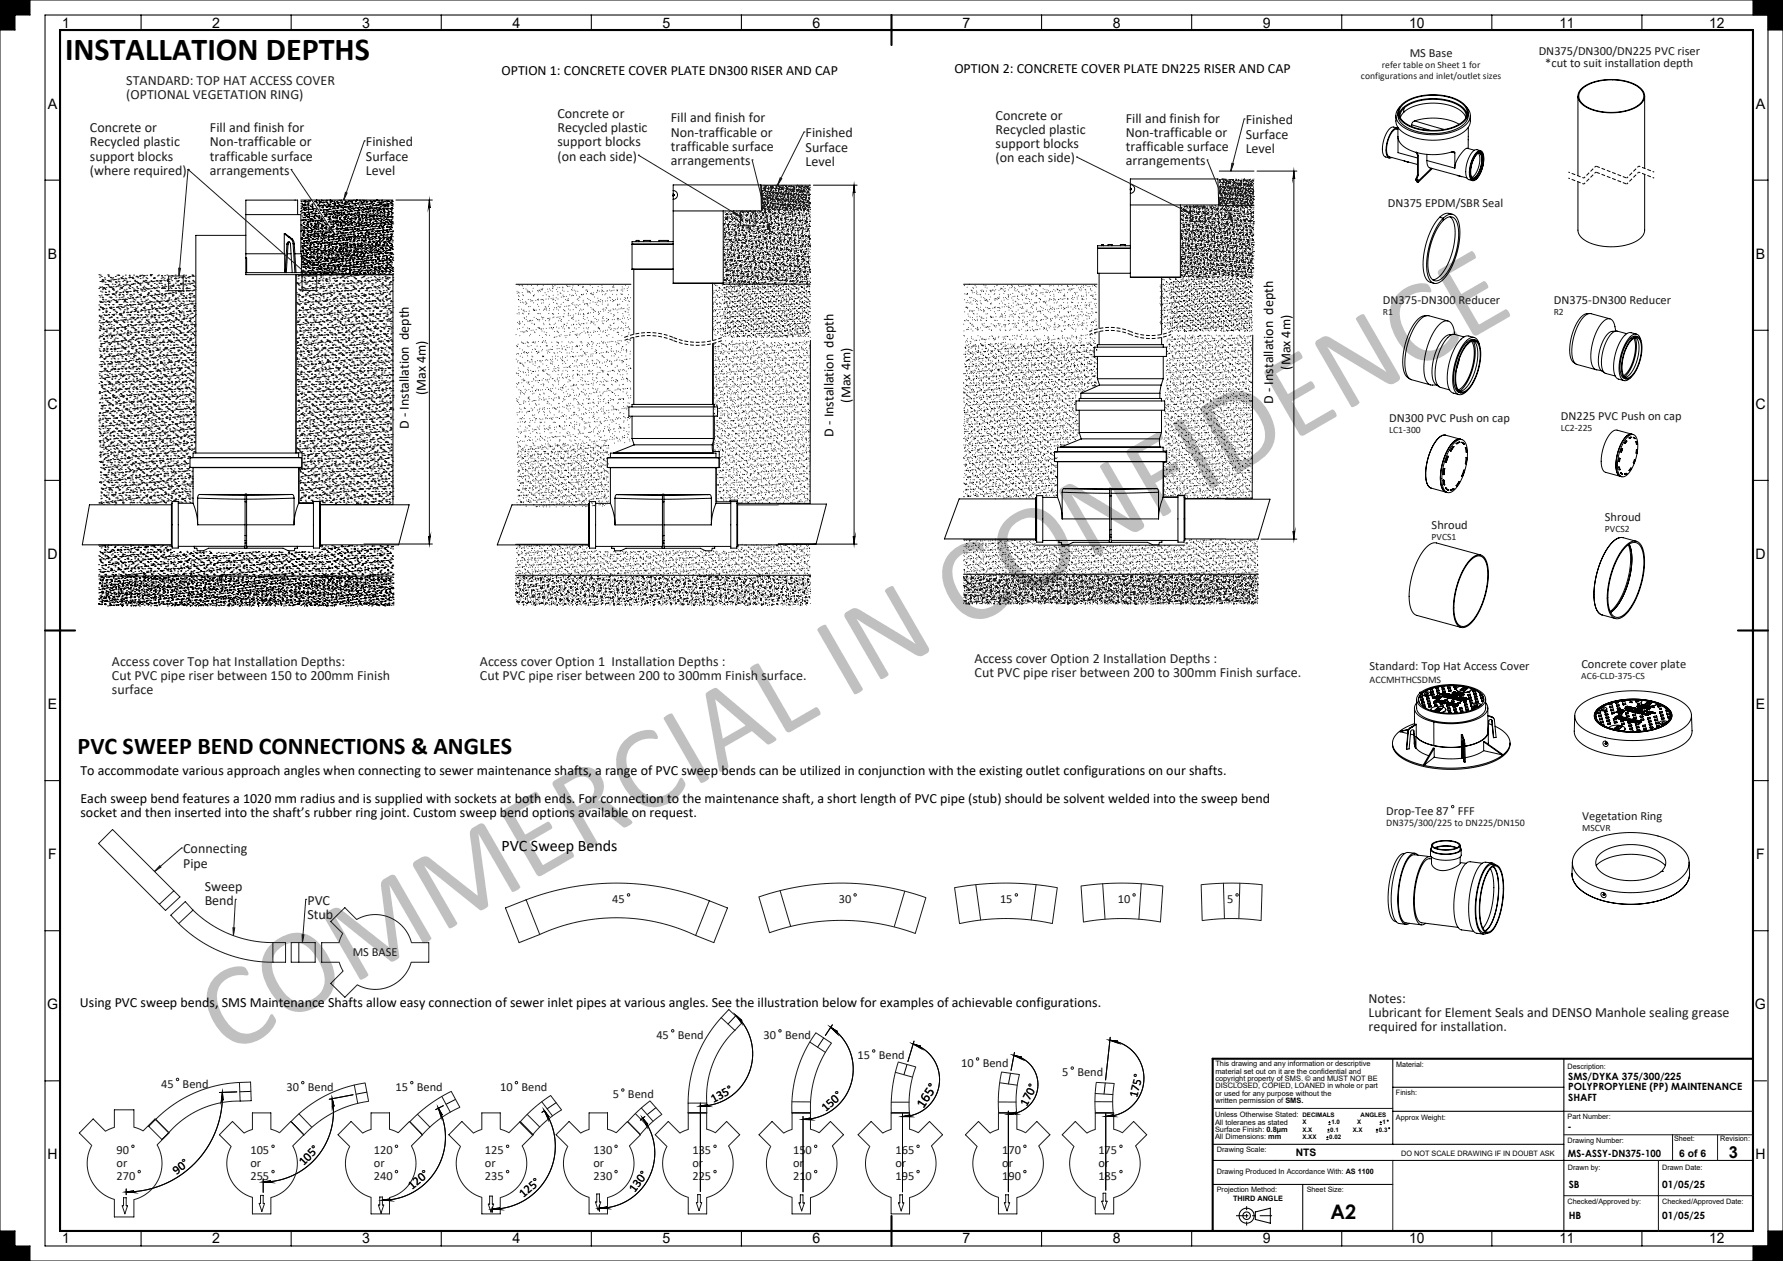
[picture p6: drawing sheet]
<svg xmlns="http://www.w3.org/2000/svg" width="594mm" height="420mm" viewBox="0 0 594 420" stroke-linecap="round" stroke-linejoin="round" font-family="sans-serif">
<defs><g id="words">
<text font-size="40" fill="#c0c0c0" x="75.8" y="352.1" transform="rotate(-30 75.8 352.1)">COMMERCIAL IN CONFIDENCE</text>
<text font-size="10.7" x="21.7" y="20">INSTALLATION DEPTHS</text>
<text font-size="8" x="25.8" y="251.1">PVC SWEEP BEND CONNECTIONS &amp; ANGLES</text>
<text font-size="6.7" x="443.3" y="406">A2</text>
<text font-size="5.5" x="576" y="385.7">3</text>
<text font-size="5.3" x="167.1" y="283.5">PVC Sweep Bends</text>
<g font-size="4.8">
<text x="20.8" y="9.2">1</text>
<text x="70.7" y="9.2">2</text>
<text x="120.7" y="9.2">3</text>
<text x="170.7" y="9.2">4</text>
<text x="220.7" y="9.2">5</text>
<text x="270.7" y="9.2">6</text>
<text x="320.7" y="9.2">7</text>
<text x="370.7" y="9.2">8</text>
<text x="420.7" y="9.2">9</text>
<text x="469.4" y="9.2">10</text>
<text x="519.5" y="9.2">11</text>
<text x="569.4" y="9.2">12</text>
<text x="15.9" y="36.2">A</text>
<text x="584.9" y="36.2">A</text>
<text x="15.9" y="86.2">B</text>
<text x="584.9" y="86.2">B</text>
<text x="15.8" y="136.2">C</text>
<text x="584.8" y="136.2">C</text>
<text x="15.8" y="186.2">D</text>
<text x="584.8" y="186.2">D</text>
<text x="15.9" y="236.2">E</text>
<text x="584.9" y="236.2">E</text>
<text x="16.1" y="286.2">F</text>
<text x="585.1" y="286.2">F</text>
<text x="15.7" y="336.2">G</text>
<text x="584.7" y="336.2">G</text>
<text x="15.8" y="386.2">H</text>
<text x="584.8" y="386.2">H</text>
<text x="20.8" y="414.2">1</text>
<text x="70.7" y="414.2">2</text>
<text x="120.7" y="414.2">3</text>
<text x="170.7" y="414.2">4</text>
<text x="220.7" y="414.2">5</text>
<text x="270.7" y="414.2">6</text>
<text x="320.7" y="414.2">7</text>
<text x="370.7" y="414.2">8</text>
<text x="420.7" y="414.2">9</text>
<text x="469.4" y="414.2">10</text>
<text x="519.5" y="414.2">11</text>
<text x="569.4" y="414.2">12</text>
</g>
<g font-size="4.7" fill="#231f20">
<text x="42.1" y="28.2">STANDARD: TOP HAT ACCESS COVER</text>
<text x="42.1" y="32.9">(OPTIONAL VEGETATION RING)</text>
<text x="37.3" y="221.7">Access cover Top hat Installation Depths:</text>
<text x="159.9" y="221.7">Access cover Option 1 Installation Depths :</text>
<text x="324.7" y="220.8">Access cover Option 2 Installation Depths :</text>
<text x="37.3" y="226.5">Cut PVC pipe riser between 150 to 200mm Finish</text>
<text x="159.9" y="226.5">Cut PVC pipe riser between 200 to 300mm Finish surface.</text>
<text x="324.7" y="225.6">Cut PVC pipe riser between 200 to 300mm Finish surface.</text>
<text x="37.3" y="231.2">surface</text>
</g>
<g font-size="4.7">
<text x="167.1" y="25.1">OPTION 1: CONCRETE COVER PLATE DN300 RISER AND CAP</text>
<text x="317.9" y="24.2">OPTION 2: CONCRETE COVER PLATE DN225 RISER AND CAP</text>
<text x="429.9" y="123.1" transform="rotate(-90 429.9 123.1)">(Max 4m)</text>
<text x="141.9" y="131.6" transform="rotate(-90 141.9 131.6)">(Max 4m)</text>
<text x="283.4" y="134.1" transform="rotate(-90 283.4 134.1)">(Max 4m)</text>
<text x="424.2" y="134.5" transform="rotate(-90 424.2 134.5)">D - Installation depth</text>
<text x="136.2" y="142.9" transform="rotate(-90 136.2 142.9)">D - Installation depth</text>
<text x="277.7" y="145.5" transform="rotate(-90 277.7 145.5)">D - Installation depth</text>
<text x="26.8" y="258">To accommodate various approach angles when connecting to sewer maintenance shafts, a range of PVC sweep bends can be utilized in conjunction with the existing outlet configurations on our shafts.</text>
<text x="26.8" y="267.5">Each sweep bend features a 1020 mm radius and is supplied with sockets at both ends. For connection to the maintenance shaft, a short length of PVC pipe (stub) should be solvent welded into the sweep bend</text>
<text x="26.8" y="272.2">socket and then inserted into the shaft’s rubber ring joint. Custom sweep bend options available on request.</text>
<text x="26.6" y="335.3">Using PVC sweep bends, SMS Maintenance Shafts allow easy connection of sewer inlet pipes at various angles. See the illustration below for examples of achievable configurations.</text>
<text x="307.6" y="369.3" transform="rotate(-57 307.6 369.3)">165°</text>
</g>
<g font-size="4.7" fill="#191924">
<text x="185.7" y="39.2">Concrete or</text>
<text x="223.5" y="40.8">Fill and finish for</text>
<text x="331.7" y="39.9">Concrete or</text>
<text x="375.1" y="40.8">Fill and finish for</text>
<text x="415" y="41.4">Finished</text>
<text x="29.9" y="44">Concrete or</text>
<text x="69.9" y="44">Fill and finish for</text>
<text x="185.7" y="44">Recycled plastic</text>
<text x="223.5" y="45.6">Non-trafficable or</text>
<text x="268.4" y="45.7">Finished</text>
<text x="331.7" y="44.6">Recycled plastic</text>
<text x="375.1" y="45.6">Non-trafficable or</text>
<text x="415" y="46.2">Surface</text>
<text x="29.9" y="48.7">Recycled plastic</text>
<text x="29.9" y="53.5">support blocks</text>
<text x="69.9" y="48.7">Non-trafficable or</text>
<text x="69.9" y="53.5">trafficable surface</text>
<text x="121.9" y="48.7">Finished</text>
<text x="121.9" y="53.5">Surface</text>
<text x="185.7" y="48.7">support blocks</text>
<text x="185.7" y="53.5">(on each side)</text>
<text x="223.5" y="50.3">trafficable surface</text>
<text x="268.4" y="50.5">Surface</text>
<text x="331.7" y="49.4">support blocks</text>
<text x="375.1" y="50.3">trafficable surface</text>
<text x="415" y="51">Level</text>
<text x="29.9" y="58.2">(where required)</text>
<text x="69.9" y="58.2">arrangements</text>
<text x="121.9" y="58.2">Level</text>
<text x="223.5" y="55.1">arrangements</text>
<text x="268.4" y="55.3">Level</text>
<text x="331.7" y="54.1">(on each side)</text>
<text x="375.1" y="55.1">arrangements</text>
<text x="61" y="284.3">Connecting</text>
<text x="61" y="289">Pipe</text>
<text x="68.2" y="296.6">Sweep</text>
<text x="68.2" y="301.4">Bend</text>
<text x="102.4" y="301.4">PVC</text>
<text x="102.4" y="306.1">Stub</text>
<text x="455.9" y="333.9">Notes:</text>
<text x="455.9" y="338.7">Lubricant for Element Seals and DENSO Manhole sealing grease</text>
<text x="455.9" y="343.5">required for installation.</text>
</g>
<g font-size="4.1" fill="#191924">
<text x="469.6" y="19.1">MS Base</text>
<text x="512.6" y="18.3">DN375/DN300/DN225 PVC riser</text>
<text x="514.8" y="22.5">*cut to suit installation depth</text>
<text x="462.3" y="68.8">DN375 EPDM/SBR Seal</text>
<text x="460.7" y="101.3">DN375-DN300 Reducer</text>
<text x="517.6" y="101.2">DN375-DN300 Reducer</text>
<text x="462.8" y="140.6">DN300 PVC Push on cap</text>
<text x="520" y="139.9">DN225 PVC Push on cap</text>
<text x="534.7" y="173.6">Shroud</text>
<text x="477" y="176.3">Shroud</text>
<text x="456.3" y="223.3">Standard: Top Hat Access Cover</text>
<text x="526.8" y="222.4">Concrete cover plate</text>
<text x="461.8" y="271.4">Drop-Tee 87</text>
<text x="485.7" y="271.4">FFF</text>
<text x="527.1" y="273.2">Vegetation Ring</text>
<text x="204" y="300.8">45</text>
<text x="279.4" y="300.8">30</text>
<text x="333.2" y="300.8">15</text>
<text x="372.4" y="300.8">10</text>
<text x="408.8" y="300.8">5</text>
<text x="117.5" y="318.4">MS BASE</text>
<text x="218.7" y="346">45</text>
<text x="225.8" y="346">Bend</text>
<text x="254.4" y="346">30</text>
<text x="261.5" y="346">Bend</text>
<text x="285.6" y="352.7">15</text>
<text x="292.8" y="352.7">Bend</text>
<text x="320.2" y="355.4">10</text>
<text x="327.4" y="355.4">Bend</text>
<text x="353.9" y="358.4">5</text>
<text x="358.9" y="358.4">Bend</text>
<text x="53.7" y="362.2">45</text>
<text x="60.8" y="362.2">Bend</text>
<text x="95.4" y="363.3">30</text>
<text x="102.6" y="363.3">Bend</text>
<text x="131.7" y="363.3">15</text>
<text x="138.9" y="363.3">Bend</text>
<text x="166.6" y="363.3">10</text>
<text x="173.8" y="363.3">Bend</text>
<text x="204.1" y="365.8">5</text>
<text x="209.2" y="365.7">Bend</text>
<text x="38.8" y="388.7">or</text>
<text x="38.8" y="384.5">90</text>
<text x="83.4" y="384.5">105</text>
<text x="83.4" y="388.7">or</text>
<text x="124.5" y="384.5">120</text>
<text x="124.5" y="388.7">or</text>
<text x="161.6" y="384.5">125</text>
<text x="161.6" y="388.7">or</text>
<text x="197.7" y="384.5">130</text>
<text x="197.7" y="388.7">or</text>
<text x="230.7" y="384.5">135</text>
<text x="230.7" y="388.7">or</text>
<text x="264.2" y="384.5">150</text>
<text x="264.2" y="388.7">or</text>
<text x="298.3" y="384.5">165</text>
<text x="298.3" y="388.7">or</text>
<text x="333.9" y="384.5">170</text>
<text x="333.9" y="388.7">or</text>
<text x="365.9" y="384.5">175</text>
<text x="365.9" y="388.7">or</text>
<text x="38.8" y="392.9">270</text>
<text x="83.4" y="392.9">255</text>
<text x="124.5" y="392.9">240</text>
<text x="161.6" y="392.9">235</text>
<text x="197.7" y="392.9">230</text>
<text x="230.7" y="392.9">225</text>
<text x="264.2" y="392.9">210</text>
<text x="298.3" y="392.9">195</text>
<text x="333.9" y="392.9">190</text>
<text x="365.9" y="392.9">185</text>
</g>
<g font-size="4.1">
<text x="378.8" y="365.6" transform="rotate(-76 378.8 365.6)">175°</text>
<text x="237.7" y="367.2" transform="rotate(-28 237.7 367.2)">135°</text>
<text x="275.1" y="370.4" transform="rotate(-42 275.1 370.4)">150°</text>
<text x="342.1" y="368.6" transform="rotate(-63 342.1 368.6)">170°</text>
<text x="101.2" y="388.5" transform="rotate(-46 101.2 388.5)">105°</text>
<text x="58.8" y="391.2" transform="rotate(-38 58.8 391.2)">90°</text>
<text x="137.3" y="396.5" transform="rotate(-40 137.3 396.5)">120°</text>
<text x="174.4" y="399.2" transform="rotate(-42 174.4 399.2)">125°</text>
<text x="211.5" y="397.3" transform="rotate(-54 211.5 397.3)">130°</text>
</g>
<g font-size="3.4">
<text x="431.7" y="384.9">NTS</text>
<text x="559.4" y="385.2">6 of 6</text>
</g>
<g font-size="3.3" fill="#191924">
<text x="456.3" y="227.5">ACCMHTHCSDMS</text>
<text x="461.8" y="275.1">DN375/300/225 to DN225/DN150</text>
</g>
<g font-size="3.3">
<text x="522.4" y="359.6">SMS/DYKA 375/300/225</text>
<text x="522.4" y="363.1">POLYPROPYLENE (PP) MAINTENANCE</text>
<text x="522.4" y="366.6">SHAFT</text>
<text x="522.3" y="376.4">-</text>
<text x="522.3" y="385.3">MS-ASSY-DN375-100</text>
<text x="522.6" y="395.6">SB</text>
<text x="553.8" y="395.6">01/05/25</text>
<text x="522.6" y="406.1">HB</text>
<text x="553.8" y="406.1">01/05/25</text>
</g>
<g font-size="3.2" fill="#191924">
<text x="460.4" y="22.8">refer table on Sheet 1 for</text>
<text x="453.4" y="26.2">configurations and inlet/outlet sizes</text>
<text x="460.7" y="105">R1</text>
<text x="517.6" y="104.8">R2</text>
<text x="520" y="143.5">LC2-225</text>
<text x="462.8" y="144.3">LC1-300</text>
<text x="477" y="180">PVCS1</text>
<text x="534.7" y="177.2">PVCS2</text>
<text x="526.8" y="226">AC6-CLD-375-CS</text>
<text x="527.1" y="276.9">MSCVR</text>
</g>
<g font-size="2.5">
<text x="404.9" y="355.1">This drawing and any information or descriptive</text>
<text x="404.9" y="357.6">material set out on it are the confidential and</text>
<text x="465.1" y="355.3">Material:</text>
<text x="522.3" y="356">Description:</text>
<text x="404.9" y="360">copyright property of SMS. © and MUST NOT BE</text>
<text x="404.9" y="362.5">DISCLOSED, COPIED, LOANED in whole or part</text>
<text x="404.9" y="365">or used for any purpose without the</text>
<text x="465.1" y="364.7">Finish:</text>
<text x="404.9" y="367.5">written permission of SMS.</text>
<text x="404.8" y="372.1">Unless Otherwise Stated:</text>
<text x="404.8" y="374.6">All toleranes as stated</text>
<text x="404.8" y="377">Surface Finish: 0.8µm</text>
<text x="465.1" y="373.2">Approx Weight:</text>
<text x="522.3" y="372.8">Part Number:</text>
<text x="404.8" y="379.5">All Dimensions: mm</text>
<text x="405.4" y="383.6">Drawing Scale:</text>
<text x="522.3" y="380.8">Drawing Number:</text>
<text x="557.7" y="380.2">Sheet:</text>
<text x="573.1" y="380.2">Revision:</text>
<text x="466.8" y="384.9">DO NOT SCALE DRAWING IF IN DOUBT ASK</text>
<text x="522.3" y="389.8">Drawn by:</text>
<text x="553.8" y="389.8">Drawn Date:</text>
<text x="405.4" y="391.1">Drawing Produced In Accordance With: AS 1100</text>
<text x="405.4" y="397.1">Projection Method:</text>
<text x="410.8" y="399.9">THIRD ANGLE</text>
<text x="435.3" y="397">Sheet Size:</text>
<text x="522.2" y="400.9">Checked/Approved by:</text>
<text x="553.8" y="400.9">Checked/Approved Date:</text>
</g>
<g font-size="2.1">
<text x="433.9" y="372">DECIMALS</text>
<text x="433.9" y="374.5">X</text>
<text x="433.9" y="377">X.X</text>
<text x="443.2" y="377">0.1</text>
<text x="443.5" y="374.5">1.0</text>
<text x="450.6" y="377">X.X</text>
<text x="452.1" y="374.5">X</text>
<text x="453.3" y="372">ANGLES</text>
<text x="459.4" y="377">0.3</text>
<text x="460.6" y="374.5">1</text>
<text x="433.9" y="379.5">X.XX</text>
<text x="442.9" y="379.5">0.02</text>
</g>
</g></defs>
<g fill="none" stroke="#000" stroke-width=".35">
<path d="M15 5h574v410h-574zM47 5v5M97 5v5M147 5v5M197 5v5M247 5v5M347 5v5M397 5v5M447 5v5M497 5v5M547 5v5M20 60h-5"/>
<path d="M584 60h5M15 110h5M584 110h5M15 160h5M584 160h5M15 260h5M584 260h5M15 310h5M584 310h5M20 360h-5M464 352.6v28.5M521 352.6v57"/>
<path d="M584.5 360h4M464 362.1h57M464 370.1h57M404 381.1h117M404 394.5h60M404 386.5h180M434 394.5v15.1M47 410v5M97 410v5M147 410v5M197 410v5M247 410v5"/>
<path d="M347 410v5M397 410v5M418.2 403.7l5-1.3v5l-5-1.2zM447 410v5M497 410v5M547 410v5"/>
<circle cx="415.3" cy="404.9" r="1.25"/>
<circle cx="415.3" cy="404.9" r="2.5"/>
</g>
<path d="M411.8 404.9h12" fill="none" stroke="#000" stroke-width=".33" stroke-dasharray="15.2 1.3 1.3 1.3" stroke-dashoffset="11.1" stroke-linecap="butt"/>
<path d="M415.3 401.7v6.5" fill="none" stroke="#000" stroke-width=".33" stroke-dasharray="15.2 1.3 1.3 1.3" stroke-dashoffset="13.9" stroke-linecap="butt"/>
<g fill="none" stroke="#000" stroke-width=".33">
<path d="M0 0h594v420h-594zM10 0v5h-5v5h-5M584 0v5h5v5h5M465 38.5v1.8a6.4 6.4 0 0 0 5 5.1 20.7 20.7 0 0 0 17.8-1.6l1.1-1.1 .7-1.2 .2-3M465.7 37.6v.8a6.2 6.2 0 0 0 5 5 19.2 19.2 0 0 0 16.7-1.8l1.5-1.8 .3-2.2M466.1 38.1a7.5 7.5 0 0 1 6.2-4.6 18 18 0 0 1 15.1 2.4l.9 1.1 .5 1.1M466.4 35.6a4 4 0 0 0 1.1 6.7 20.3 20.3 0 0 0 20.3-.3 3.9 3.9 0 0 0 .7-6.4M467 34.9a17.7 17.7 0 0 1 14.6-3 9.1 9.1 0 0 1 7.4 4.8 4.7 4.7 0 0 1-3.3 5.2 19.3 19.3 0 0 1-18.2-1.1 3.7 3.7 0 0 1-.5-5.9zM467.3 36l.4 .1M467.4 34.9a17.6 17.6 0 0 1 14.9-2.6 7.9 7.9 0 0 1 6.5 4.7 5 5 0 0 1-3.9 5 18.7 18.7 0 0 1-17.2-1.4 3.6 3.6 0 0 1-.3-5.7zM467.7 36.1l-1 1.3-.3 1.6M467.7 36.1a17.2 17.2 0 0 1 14.8-2.4 7.1 7.1 0 0 1 6 4.8v.5"/>
<path d="M467.7 37.4l-1.2 1.8M467.7 37.4a17.2 17.2 0 0 1 14.8-2.4 7.8 7.8 0 0 1 5.9 4.2M467.7 36.1v1.3M525.7 32v26.5M526.9 29.4a17.6 17.6 0 0 1 14.8-2.4 7.3 7.3 0 0 1 6.2 4.7 5 5 0 0 1-3.8 4.5 18.6 18.6 0 0 1-16.9-1.4 3.3 3.3 0 0 1-.3-5.4zM527.1 29.6a17.1 17.1 0 0 1 14.6-2.4 6.9 6.9 0 0 1 5.9 4.6 5.1 5.1 0 0 1-4 4.4 18.3 18.3 0 0 1-16-1.3 3.2 3.2 0 0 1-.5-5.3zM547.9 32v24.1M406.2 57h11.6M418.8 57h13.3M431.1 57l.3 2.6-.3-.3-.3 .3zM431.1 57v122.6M465.5 42.7l-1.2-.4a3.7 3.7 0 0 0-2.9 3.2 7.3 7.3 0 0 0-.1 6.6l1.5 .5"/>
<path d="M465.7 42.4v3.1a6.2 6.2 0 0 0 5 4.9 23.1 23.1 0 0 0 13.7 .1l.3 .4M465.7 43.1a2.36 2.36 0 0 0-2.6 1.9l-.3 .8a7 7 0 0 0-.2 6.3l9.6 2.7M465.7 42.7a2.26 2.26 0 0 0-2.5 1.8l-.6 1.3a7.3 7.3 0 0 0-.1 6.7l.6 .1 .6-.1M465.7 45.9v5l6.5 1.7M467.8 53.6l1.4 .4M470.3 41.6l6.3 1.8M470.3 41.6v.6M470.5 40.8l-.2 .8M470.5 40.8h.1M471.3 40.3a19.7 19.7 0 0 1 14.8 1.1M471.3 40.3l-.8 .5M471.3 40.3l9.9 2.8"/>
<path d="M471.7 59.6l.3 .1M471.7 59.6v.5l.3 .1M471.8 50.7l.4 1.1M471.8 50.7l.3 .1M471.8 50.7h.1M472 59.7v.5M472.1 50.8l.4 1M472.1 50.8h.1M472.2 51.8h.3M472.2 58.2l.3 .1M472.2 51.8v6.4M472.2 58.2l-.5 1.4"/>
<path d="M472.5 58.3l-.5 1.4M472.5 51.8v6.5M475.4 53.5a2.29 2.29 0 0 0 .9 2.4l12.4 3.4M475.4 51.4v2.1M475.4 53.5l9.3 2.5M476.9 56l-4.5 4.4M477.2 56.1l-4.8 4.6M483.5 50.6l1.2 .3M484.7 50.9v5.1M485.5 58.4l1.4 .4M486.9 58.8h.1M489.2 42.4l-.1 7.1"/>
<path d="M489.8 57.4a1.86 1.86 0 0 0 1.3 2.4l.9-.4M491.2 50l-2.4-.6a9.2 9.2 0 0 0-4.1 6.6M491.8 50.8a1.32 1.32 0 0 1 1.7-.5 1.32 1.32 0 0 1 .8 1.5 9.6 9.6 0 0 1-3 8.3 1.41 1.41 0 0 1-1.8-1.8 10.9 10.9 0 0 1 2.3-7.5zM492 51.2a1.2 1.2 0 0 1 1.5-.5 1.2 1.2 0 0 1 .7 1.4 8.9 8.9 0 0 1-2.8 7.6 1.4 1.4 0 0 1-1.5-1.8l.1-1.9a9.6 9.6 0 0 1 2-4.8zM492.1 51.3a1.14 1.14 0 0 1 1.4-.3 1.14 1.14 0 0 1 .6 1.3 8.2 8.2 0 0 1-2.7 7.2 1.32 1.32 0 0 1-1.4-1.7 9.4 9.4 0 0 1 2.1-6.5zM492.5 51a7.3 7.3 0 0 1-2.2 8.1M492.7 50.9a2.59 2.59 0 0 1 .9 3.2 6.2 6.2 0 0 1-2.8 5.2l-.4-.1M493 50.8a6.2 6.2 0 0 1-.1 6.3 3.5 3.5 0 0 1-2.2 2.4M493.3 50.2l-1.2-.3a3.7 3.7 0 0 0-3 3.1 7.3 7.3 0 0 0-.1 6.7l1.6 .5M493.3 50.6a2.9 2.9 0 0 0-2.7 2.5l-.1 .2a7 7 0 0 0-.2 6.3l.5 .2M494 51.5a1.16 1.16 0 0 0-1-1 1.16 1.16 0 0 0-1.2 .8 10.3 10.3 0 0 0-2 6.1M547.9 58.1v18.5a5.9 5.9 0 0 1-5 4.7 18.5 18.5 0 0 1-15.7-1.9l-1.1-1.3-.4-1.3v-16.3"/>
<path d="M81.9 71.5h18.3v13M81.9 78.4h-16.7v72.5M94.7 77.9h.4l2.2 1.6M94.7 77.9v6.6M94.7 77.9l2.2 1.6M96.1 79h.4M96.9 79.5l.5 .7 .2 1M96.9 79.5h.4M97.3 79.5l.5 .7 .2 1M98.2 66.6h.1M99.2 71.5v-4.9h-17.3v19.3M100.2 66.6h30.7"/>
<path d="M100.2 77l.1-.2-.1 .2M100.2 70.4v.2M100.2 68.6h.1M100.2 69.5h.1M100.2 73.5h.1M100.3 67.8h.1M100.3 71h.1M100.3 67h.1M100.3 79.3h.1M100.3 70.1h.1M100.3 79.2h.1M100.3 79.4h.1"/>
<path d="M100.3 76.2h.1M100.4 73.2h.1M100.4 74.9l.1-.1zM100.4 69.2h.1M100.4 70.2h.1M100.4 67.2h.1M100.4 74.8l-.1 .2zM100.4 75.6h.1M100.5 75.2h.1M100.6 71.9h.1M100.6 73.5h.1M100.6 70.9h.1"/>
<path d="M100.6 79.3l.2-.1zM100.7 79.5v.2h-.2zM100.7 68.8l.1-.1zM100.7 77.7h.1M100.7 68.3h.1M100.7 76.6l-.1 .1zM100.7 76.8h.1M100.8 78.1h.1M100.8 67.8l-.1 .2zM100.8 73.4h.1M100.9 72.5h.1M100.9 74.4h.1"/>
<path d="M100.9 73.2l.2-.1zM100.9 75.9h.1M101 69.1h.1M101 78.5h.1M101 68.3h.1M101 70.7h.1M101 79.5h.1M101 78.4l-.1 .1zM101.1 78.7h.1M101.1 77.9h.1M101.1 74.2h.1M101.1 69.6l-.1 .2z"/>
<path d="M101.1 77.1h.1M101.2 76.3h.1M101.2 78.5h.1M101.2 75.5h.1M101.2 67.1h.1M101.2 72.5h.1M101.2 69.5h.1M101.2 77.6l.2-.1zM101.2 68.6h.1M101.2 74.8h.1M101.2 76.9h.1M101.2 69.9h.1"/>
<path d="M101.2 74h.1M101.2 67.1l.2-.1zM101.2 77.1h.1M101.3 74.1h.1M101.3 78.4h.1M101.3 71.1h.1M101.3 73.2h.1M101.3 68.1h.1M101.3 72.4h.1M101.3 76.7h.1M101.3 71.6h.1M101.3 75.9h.1"/>
<path d="M101.4 70.8h.1M101.4 73.2h.1M101.4 70h.1M101.4 69.2h.1M101.4 71.4l-.1 .1zM101.4 68.4h.1M101.4 72.5h.1M101.5 67.7h.1M101.5 71.6h.1M101.5 69.5h.1M101.5 66.9h.1M101.5 71.4h.2z"/>
<path d="M101.5 71.1h.1M101.6 79.4h.1M101.6 68.2h.1M101.6 77.6h.1M101.6 67.3h.1M101.7 75.7h.1M101.7 73.3h.1M101.7 79h.1M101.7 76h.1M101.7 73h.1M101.7 70h.1M101.7 67h.1"/>
<path d="M101.8 73.2l-.2 .1zM101.8 75.8h.1zM101.8 72h.1M101.8 79.2h.1M101.8 69h.1M101.9 73.5h.1M101.9 69.1l.1 .2h-.3zM101.9 75.8h.1M102 68.3h.1M102 75h.1M102 78.2h.1M102.1 71.5h.1"/>
<path d="M102.1 69.7h.1zM102.1 75l-.1 .1zM102.1 70.7h.1M102.2 74.5h.1M102.2 76h.1M102.2 67.2h.1M102.2 76.6h.1M102.2 79.3h.1M102.2 71.8l.1 .2h-.2zM102.3 78.6h.1M102.3 77.8h.1M102.3 70.8h.1"/>
<path d="M102.3 77h.1M102.3 72.3h.1M102.3 74.1h.2zM102.3 76.2h.1M102.4 75.4h.1M102.4 74.6h.1M102.4 76.8l-.1 .1zM102.4 67.1h.1M102.4 79.2h.1M102.4 73.8h.1M102.5 73h.1M102.5 78.3h.1"/>
<path d="M102.5 68.6h.1M102.5 68l-.1 .1zM102.5 68.1h.1M102.5 76.9h.1M102.5 72.2h.1M102.5 71.4h.1M102.5 78.5h.1M102.5 75.2h.1M102.5 70.7h.1M102.6 69.2h.1M102.6 74.5v.2h-.2zM102.6 74.9h.1"/>
<path d="M102.6 69.9h.1M102.6 74h.1M102.6 78.5l.2-.1zM102.6 69.1h.1M102.6 79.8h.1M102.6 73.3h.1M102.6 76.8h.1M102.6 68.3h.1M102.6 73.8h.1M102.6 70.8h.1M102.7 67.8h.1M102.7 68l.1-.1z"/>
<path d="M102.7 67.5h.1M102.7 70.6h.1M102.7 66.7h.1M102.7 80h.1M102.7 69.7h.1M102.7 78.5l-.1 .2zM102.8 69.6h.1M102.8 71.1h.1M102.8 69.8l-.1 .1zM102.8 79.4h.1M102.8 75.7h.1M102.9 77.2v.2h-.2z"/>
<path d="M102.9 72.4l.2-.1zM103 75.7h.1M103 71.4h.1M103.1 78.2h.1M103.1 77.4h.1M103.1 72.1h.1M103.1 67.1h.1M103.1 78.8h.1M103.1 75.8h.1M103.1 72.8h.1M103.1 69.8h.1M103.1 71.6l-.1 .1z"/>
<path d="M103.1 73.6h.1M103.1 66.8h.1M103.2 76.8l.1-.1zM103.2 73.9h.1M103.2 79.9v.2h-.2zM103.2 73.1h.1M103.2 68.4h.1M103.3 78.2h.1M103.3 69.7h.1M103.3 79h.1M103.3 68.8h.1M103.4 74.5h.1"/>
<path d="M103.4 80h.1M103.5 76.1h.1M103.5 74.8h.1M103.5 79.2h.1M103.5 73.5h.1M103.5 78.4h.1M103.5 70.7l.2-.1zM103.5 77.6h.1M103.5 76.8h.1M103.6 70.9h.1M103.6 76h.1M103.6 70.5h.1"/>
<path d="M103.6 75.2h.1M103.6 74.4h.1M103.7 73.6h.1M103.7 77.3h.1M103.7 72.8h.1M103.7 76.4h.1M103.7 72.1h.1M103.7 68.7h.1M103.8 71.3h.1M103.8 77h.1M103.8 75.1l.1-.1zM103.8 70.5h.1"/>
<path d="M103.8 75.1l-.1 .2zM103.8 78.5h.1M103.8 69.7h.1M103.8 73h.1M103.8 68.9h.1M103.8 72.1h.1M103.9 68.1h.1M103.9 73.3h.1M103.9 78h.1M103.9 75h.1M103.9 72h.1M103.9 69h.1"/>
<path d="M103.9 68.7h.1M104 78.1h.1M104 67.9h.1M104 79.6h.1M104 76.6h.1M104 79.5l.2-.1zM104 73.6h.1M104 69.6h.1M104 70.6h.1M104.1 71.2h.1M104.1 69l.1-.1zM104.1 73.8h.1"/>
<path d="M104.1 79.5h.1M104.1 76.9l-.1 .1zM104.2 68.1l-.1 .2zM104.2 79.8h.1M104.2 69.5h.1M104.2 75.8h.1M104.3 76.4h.1M104.3 75.5h.1M104.3 73.4l.2-.1zM104.4 72.1h.1M104.4 73.6h.1M104.4 78.7l-.1 .1z"/>
<path d="M104.5 69.5v.2h-.2zM104.5 71.2h.1M104.5 78.5h.1M104.5 75.5h.1M104.5 69.9l-.1 .2zM104.5 72.5h.1M104.5 69.5h.1M104.6 78.3h.1M104.6 77.2h.1M104.6 77.7h.2zM104.7 79.8h.1M104.7 79h.1"/>
<path d="M104.7 74.6h.1M104.7 72.9h.1M104.7 78.2h.1M104.7 76.1h.1M104.7 77.4h.1M104.8 76.6h.1M104.8 72.2v.2h-.2zM104.8 75.8h.1M104.8 79.7h.1M104.8 67.2h.1M104.8 75h.1M104.8 70.9h.1"/>
<path d="M104.8 71.7l-.1 .1zM104.8 78.8h.1M104.9 74.3h.1M104.9 73.5h.1M104.9 72.7h.1M104.9 71.6h.2zM104.9 75.4h.1M104.9 71.9h.1M105 67.2h.1M105 74.6h.1M105 71.1h.1M105 70.3h.1"/>
<path d="M105 77h.1M105 69.5h.1M105.1 71.1h.1M105.1 78.6h.1M105.1 70.3h.1M105.1 74.9v.2h-.2zM105.1 67.2h.1M105.2 73.5l-.2 .1zM105.2 73.4h.1M105.2 76h.1zM105.2 66.9h.1M105.2 76.2h.1"/>
<path d="M105.3 69.7h.1M105.3 77.8h.1M105.3 74.8h.1M105.3 71.8h.1M105.3 71.2h.1M105.3 72h.1M105.4 79.5h.1M105.4 79.4h.1M105.4 76.4h.1M105.4 73.4h.1M105.4 77.6v.2h-.2zM105.4 70.4h.1"/>
<path d="M105.4 67.4h.1M105.4 78.8h.1M105.4 66.6h.1M105.5 77.9h.1M105.5 67.7h.1M105.5 75.3l-.1 .1zM105.5 75.8h.1M105.6 74.5h.1M105.6 66.6h-.2M105.6 73.6h.1M105.6 72.2h.1M105.7 73.7h.1"/>
<path d="M105.7 79.6h.1M105.8 74.3l.1-.1zM105.8 68.5h.1M105.8 77l-.1 .2zM105.8 78.3h.1M105.8 75.3h.1M105.8 79.6h.1M105.9 68.3l-.1 .1zM105.9 78.8h.1M105.9 72.3h.1M105.9 78.1h.1M105.9 77.3h.1"/>
<path d="M106 74.6h.1M106 71h.1M106 76.5h.1M106 76.2h.1M106 75.7h.1M106 78.7l.2-.1zM106 74.9h.1M106 77.8h.1M106 74.1h.1M106.1 68.2l.1-.1zM106.1 77h.1M106.1 73.3h.1"/>
<path d="M106.1 66.7h.1M106.1 71h.1M106.1 72.5h.1M106.1 71.7h.1M106.1 78.8l-.1 .2zM106.2 73.5h.1M106.2 72.7h.1M106.2 67.3h.1M106.3 68.6h.1M106.3 68.8h.1M106.3 67.8h.1M106.3 77.1h.1"/>
<path d="M106.3 69.3h.1M106.3 67h.1M106.3 78.6h.1M106.3 72.6l.2-.1zM106.3 68.4h.1M106.4 73.4h.1M106.4 74.4h.1M106.5 71.8l-.1 .2zM106.6 69.7h.1M106.6 77l.2-.1zM106.6 79.6h.1M106.7 76.9h.1"/>
<path d="M106.7 67.2v.2h-.2zM106.7 77.5h.1M106.7 74.5h.1M106.7 76h.1M106.7 68.5h.1M106.8 75.9h.1M106.8 79.1h.1M106.8 76.1h.1M106.8 73.1h.1M106.8 72.6h.1M106.8 67.1h.1M106.9 73.6l-.2 .2z"/>
<path d="M106.9 72.2h.1M106.9 73.7h.1M106.9 68.3h.1M106.9 77.7h.1M107 67.5h.1M107 69.9v.2h-.2zM107 68.5h.1M107.1 73.4h.1M107.1 79.5h.1M107.1 78.4h.1M107.1 78.7h.1M107.1 77.9h.1"/>
<path d="M107.2 75.3l.1-.1zM107.2 77.1h.1M107.2 75.4l-.1 .2zM107.2 79.4h.1M107.2 76.3h.1M107.2 69.1h.1M107.2 74.7h.1M107.2 75.5h.1M107.2 66.7l-.1 .1zM107.2 78.1h.1M107.3 74.7h.1M107.3 76.2h.1"/>
<path d="M107.3 75.1h.1M107.3 69.1h.1M107.3 72.6l-.2 .2 .2-.1M107.3 73.9h.1M107.3 76h.1M107.3 73.1h.1M107.4 70.8h.1M107.4 70h.1M107.4 79.7l.2-.1zM107.5 70.8h.1M107.5 69.2h.1M107.5 69.2l.1-.1z"/>
<path d="M107.5 68.4h.1M107.5 67.3h.1M107.5 67.6h.1M107.5 77.2l-.1 .1zM107.5 68.9h.1M107.5 66.8h.1M107.5 77.2h.1M107.6 67.4h.1M107.6 76.8h.1M107.6 68.4l-.1 .2zM107.6 78.7h.1M107.6 75.3v.2h-.2z"/>
<path d="M107.7 73.5h.1M107.8 79.3h.1M107.8 78.4h.1M107.8 69.8h.1M107.8 68.2h.1M107.8 79l-.1 .1zM107.9 71.3h.1M107.9 73.5h.1M107.9 79.6h.1M107.9 70.2l-.1 .2zM107.9 75h.1M107.9 78l.1 .2h-.2z"/>
<path d="M107.9 74.2h.1M108 77.9h.2zM108 76h.1M108 70.7h.1M108.1 67.4h.1zM108.1 77.3h.1M108.1 74.3h.1M108.1 69.9h.1M108.1 71.3h.1M108.1 68.3h.1M108.1 72.1h.1M108.2 78.9h.1"/>
<path d="M108.2 69.9h.1M108.2 66.9h.1M108.2 75.8h.1M108.3 68.6h.1M108.3 79.3h.1M108.3 71.8h.2zM108.3 71.6h.1M108.3 78.5h.1M108.4 78.4h.1M108.4 77.7h.1M108.4 76.9h.1M108.4 76.1h.1"/>
<path d="M108.4 77.5h.1M108.4 75.3h.1M108.4 67.3h.1M108.5 74.6h.1M108.5 74.7h.1M108.5 76.3h.1M108.6 72.2h.1M108.6 76.2h.1zM108.6 71.4h.1M108.6 70.6h.1M108.6 71.1h.1M108.6 77.8h.1"/>
<path d="M108.6 74.8h.1M108.6 69.8h.1M108.6 71.8h.1M108.7 68.8h.1M108.7 69.8h.1M108.7 69h.1M108.7 79.2h.1M108.7 68.2h.1M108.7 67.5h.1M108.8 67.4h.1M108.8 66.7h.1M108.8 68.9h.1"/>
<path d="M108.8 74.9h.1M108.8 77.2h.1M108.9 78.7h.1M108.9 75.6l-.1 .1zM108.9 70.1l.2-.1zM108.9 66.8l-.1 .1zM108.9 70.6h.1M109 77.4h.1M109.1 76.6h.1M109.1 69.9h.1M109.1 71.4h.1M109.1 79.7h.1"/>
<path d="M109.2 73.2h.1M109.2 72.3h.1M109.2 67.6v.2h-.2zM109.2 77.3l-.1 .2zM109.3 68.6l-.1 .1zM109.3 76h.1M109.3 68.9h.1M109.3 78.3h.1M109.3 68h.1M109.4 72.3h.1M109.4 78.9l.2-.1zM109.4 74h.1"/>
<path d="M109.4 77.1h.1M109.5 73.9h.1M109.5 71.1h.1M109.5 79.9h.1M109.5 68.1h.1M109.5 68.4l.1-.1zM109.5 79.1h.1M109.5 70.3v.2h-.2zM109.5 78.3h.1M109.5 78.7h.1M109.5 79.1l-.1 .2zM109.5 72.6h.1"/>
<path d="M109.6 77.6h.1M109.6 68.6h.1M109.6 79.9h.1M109.6 69.6h.1M109.6 66.6h.1M109.6 69.7h.1M109.6 76.8h.1M109.6 70.4l-.1 .1zM109.6 78.5h.1M109.7 76.5h.1M109.7 73.6h.1M109.7 72.8h.1"/>
<path d="M109.7 72.8l.2-.1zM109.8 72h.1M109.8 71.2h.1M109.8 72.2h.1M109.8 70.5h.1M109.8 71.4h.1M109.8 73l.1 .2h-.2zM109.8 69.7h.1M109.9 68.9h.1M109.9 71.1h.1M109.9 68.1h.1M109.9 67.9h.1"/>
<path d="M109.9 67.3h.1M109.9 72.1l-.1 .2zM109.9 77.3h.1M109.9 67.1h.1M110 77.2l.2-.1zM110 77.6h.1M110 67.4h.1M110 74.6h.1M110 71.6h.1M110 68.6h.1M110.2 66.6h.1M110.1 69h.1"/>
<path d="M110.1 73h.1M110.1 77.3h.1M110.1 78.8h.1M110.1 79.8h.1M110.2 79h.1M110.2 68.8h.1M110.2 73.6h.1M110.3 73.9l-.2 .2zM110.3 71.1l.2-.1zM110.3 74.7h.1M110.3 69.9h.1M110.4 71.4h.1"/>
<path d="M110.4 71.3h.1M110.4 79.7h.1M110.4 70.4h.1M110.5 78.4v.2h-.2zM110.5 67h.1M110.6 75.5l.1-.1zM110.6 75.7h.1M110.6 66.9l-.1 .2zM110.7 72.4h.1M110.7 72.1h.1M110.7 79.7h.1M110.7 73.9h.1"/>
<path d="M110.7 79h.1M110.8 78.2h.1M110.8 78.9h.1M110.8 78.1h.1M110.8 67.8h.1M110.8 68.7h.1M110.8 79.8h.1M110.8 79.8h.2zM110.8 73.8h.1M110.8 75.8h.1M110.8 70.8h.1M110.9 75h.1"/>
<path d="M110.9 78.5h.1M110.9 69.3h.2zM110.9 74.2h.1M110.9 74.6h.1M110.9 78.4h.1M110.9 75.4h.1M110.9 73.4h.1M110.9 72.4h.1M110.9 73.8h.1M110.9 69.4h.1M111 72.6h.1M111 68.7l-.1 .2z"/>
<path d="M111 71.9h.1M111 71.1h.1M111 74.8h.1M111 70.4h.1M111 70.3h.1M111 79.7h.1M111.1 76.4h.1M111.1 69.5h.1M111.1 68.7h.1M111.1 67.9h.1M111.1 73.7h.2zM111.2 71.2h.1"/>
<path d="M111.2 67.1h.1M111.2 75.4h.1M111.2 79.3l-.1 .1zM111.3 67.5h.1M111.3 70.5l-.1 .1zM111.3 71.2h.1M111.3 69h.1M111.4 78.8h.1M111.4 78h.1M111.4 74.3h.1M111.4 78.1h.2zM111.4 71.3h.1"/>
<path d="M111.4 68.3h.1M111.4 66.9h.1M111.5 67.6h.1zM111.5 73.6h.1M111.5 73.7h.1M111.6 72.8h.1M111.6 70h.1M111.6 72.3l-.1 .1zM111.7 71.5h.1M111.7 69.4h.1M111.7 78.8h.1M111.7 79.8h.1"/>
<path d="M111.7 68.6h.1M111.7 72h.2zM111.7 68l.1 .2h-.2zM111.8 74.5h.1M111.8 76.1h.1M111.9 79.6h.1M111.9 70.2h.1M111.9 78.8h.1M111.9 72.4h.1M112 74.1l-.2 .1zM112 78h.1M112 74h.1"/>
<path d="M112 76.4l.2-.1zM112 77.2h.1M112 77h.1M112 76.4h.1M112 76.2h.1M112.1 70.7v.2h-.2zM112.1 75.6h.1M112.1 74.8h.1M112.1 68.8h.1M112.1 74.1h.1M112.1 73.3h.1M112.1 78.6h.1"/>
<path d="M112.1 72.8h.1M112.2 72.5h.1M112.2 71.9h.1M112.2 71.7h.1M112.2 79.6h.1M112.2 76.6h.1M112.2 73.6h.1M112.2 70.6h.1M112.2 70.9h.1M112.2 67.6h.1M112.3 70.1h.1M112.3 74.9h.1"/>
<path d="M112.3 68.5h.1M112.3 75.9l-.1 .1zM112.3 69.3h.1M112.3 77.9h.1M112.3 78.2h.1M112.3 70.3l.2-.1zM112.3 75.2h.1M112.3 67.6h.1M112.3 72.2h.1M112.3 76.4h.1M112.3 69.2h.1M112.3 67.1l-.1 .1z"/>
<path d="M112.3 67.7h.1M112.4 73.4v.2h-.2zM112.4 67h.1M112.4 71.2h.1M112.4 73.6h.1M112.5 79.5h.1M112.5 67.5h.1M112.6 69.3h.1M112.6 74.7l.1-.1zM112.6 69.1h.1M112.6 77.4h.1M112.6 77.6l-.1 .2z"/>
<path d="M112.6 76.1h.1M112.6 78.9h.1M112.7 68.9l-.1 .1zM112.7 75.2h.1M112.7 76.1v.2h-.2zM112.7 73.7h.1M112.8 71.8h.1M112.8 77.1h.1M112.8 74.1h.1M112.8 71.1h.1M112.8 68.1h.1M112.8 71h.1"/>
<path d="M112.8 79.1l.2-.1zM112.9 68.6l.1-.1zM112.9 70h.1M112.9 67.5h.1M112.9 71.5h.1M112.9 76.9h.1M112.9 66.7h.1M112.9 79.4l-.1 .2zM112.9 79.8h.1M113 78.8v.2h-.2zM113 70.7l-.1 .1zM113 72.6h.1"/>
<path d="M113.1 76.2h.1M113.1 79.4h.1M113.1 78.6h.1M113.1 73l.2-.1zM113.2 77.9h.1M113.2 78.6h.1M113.2 68.4h.1M113.2 77.1h.1M113.2 72.5h.1M113.2 76.3h.1M113.2 74h.1M113.3 75.5h.1"/>
<path d="M113.3 75.2h.1M113.3 74.7h.1M113.3 74.3h.1M113.3 73.9h.1M113.3 72.4l-.1 .2zM113.3 73.1h.1M113.4 68.8h.1M113.4 72.3h.1M113.4 70.9h.1M113.4 71.5h.1M113.4 77.4l.2-.1zM113.4 78.6h.1"/>
<path d="M113.4 70.7h.1M113.4 70h.1M113.5 66.9l.1-.1zM113.5 70h.1M113.5 69.2h.1M113.5 68.4h.1M113.5 66.7h.1M113.5 76h.1M113.5 67.6h.1M113.5 75h.1M113.6 66.8h.1M113.6 76.5h.1"/>
<path d="M113.6 79.4h.1M113.6 76.4h.1M113.6 73.4h.1M113.6 70.4h.1M113.6 67.3h.1M113.7 74.2l-.2 .2zM113.7 71.7h.1M113.7 77.9h.1M113.7 71.3h.1M113.7 74.9h.1M113.7 71.9h.1M113.7 68.9h.1"/>
<path d="M113.7 71.2h.2zM113.8 78.5h.1M113.8 77.7h.1M113.8 67.4h.1M113.8 67.6h.1M113.9 69.1h.1M113.9 77.4h.1M113.9 74.2h.1M113.9 79h.1M113.9 73.4h.1M114 75.6h.1zM114 76l-.1 .1z"/>
<path d="M114 73.7h.1M114 70h.1M114 79.3h.1M114 67.2l-.1 .2zM114 69.1h.1M114.1 70.1h.1M114.2 76.9h.1M114.2 75.1h.1M114.2 73.9h.1M114.2 70.9h.1M114.2 67.9h.1M114.2 71.6h.1"/>
<path d="M114.2 79.9h.1M114.3 68.4v.2h-.2zM114.3 69.5h.2zM114.3 70.8h.1M114.3 77.8l-.1 .1zM114.3 79.3h.1M114.3 76.2h.1M114.4 69l-.1 .2zM114.4 78.5h.1M114.4 77.6h.1M114.4 77.7h.1M114.4 76.7h.1"/>
<path d="M114.4 76.9h.1M114.5 76.1h.1M114.5 72.5h.1M114.5 75.3h.1M114.5 74.5h.1M114.5 73.3h.1M114.5 74.1h.1M114.5 73.7h.1M114.5 72.4h.1M114.6 73.9h.1zM114.6 72.9h.1M114.6 71.1v.2h-.2z"/>
<path d="M114.6 72.1h.1M114.6 68.9h.1M114.6 71.4h.1M114.6 79.6l-.1 .1zM114.6 69h.1M114.7 70.6h.1M114.7 78.4h.1M114.7 68.2h.1M114.7 78.7h.1M114.7 69.8h.1M114.7 70.8l-.1 .1zM114.7 69h.1"/>
<path d="M114.8 67.4h.1M114.8 66.7h.1M114.8 74.1h.1M114.8 75h.1M114.8 78.3h.2zM114.8 76.5h.1M114.9 67.8l.1-.1zM114.9 73.8v.2h-.2zM114.9 69.8h.1M114.9 71.3h.1M115 79.1h.1M115 76.1h.1"/>
<path d="M115 73.1h.1M115 70.1h.1M115 67.1h.1M115 76.6h.1M115 72.6l-.1 .1zM115 75.8h.1M115.1 77.7h.1M115.1 74.7h.1M115.1 67.7h.1M115.1 71.7h.1M115.1 68.7h.1M115.1 69.2h.1"/>
<path d="M115.1 72.2l.2-.1zM115.1 72.4h.1M115.1 77.5h.1M115.2 71.5h.1M115.2 79h.1M115.2 76.5v.2h-.2zM115.3 68.1h.1M115.3 73.8h.1M115.3 77.5h.1M115.3 67.2h.1M115.4 74.4l-.2 .1zM115.4 76.6l.2-.1z"/>
<path d="M115.4 70.1h.1M115.4 73.2h.1M115.4 71.7h.1M115.5 79.9h.1M115.5 80h.1M115.5 79.2v.2h-.2zM115.5 79.6h.1M115.5 68.9h.1M115.5 76.6h.1M115.5 73.6h.1M115.6 70.6h.1M115.6 79.1h.1"/>
<path d="M115.6 67.6h.1M115.6 78.3h.1M115.6 76.3h.1M115.6 77.5h.1M115.6 75.7h.1M115.6 76.7h.1M115.7 74.9h.1M115.7 75.9h.1M115.7 76.2l-.1 .1zM115.7 75.1h.1M115.7 70.5l.2-.1zM115.7 74.3h.1"/>
<path d="M115.7 67.4l-.1 .1zM115.7 72.6h.1M115.8 73.6h.1M115.8 71.4h.1M115.8 74.1h.1M115.8 72.8h.1M115.8 70.6h.1M115.8 72h.1M115.8 71.2h.1M115.9 70.4h.1M115.9 68.9h.1M115.9 67.2h.1"/>
<path d="M115.9 69.6h.1M115.9 76.5h.1M115.9 68.8h.1M115.9 78.7h.1M116 68h.1M116 74.9l.1-.1zM116 67.2h.1M116 77.9l-.1 .2zM116 72.2h.1M116 66.8h.1M116.1 69.2l-.1 .1zM116.1 75.1h.1"/>
<path d="M116.1 76.6h.1M116.1 79.1h.1M116.2 78.2h.1M116.2 68h.1M116.2 71.4h.1M116.2 79.3l.2-.1zM116.3 74.8h.1M116.3 68.8l.1-.1zM116.3 73.9h.1M116.3 79.7l-.1 .2zM116.3 67.7h.1M116.3 78.9h.1"/>
<path d="M116.4 75.9h.1M116.4 72.9h.1M116.4 69.9h.1M116.4 66.9h.1M116.4 69.2h.1M116.4 70.5h.1M116.4 71l-.1 .1zM116.4 79.9h.1M116.4 77.5h.1M116.4 69.6h.1M116.4 79.1h.1M116.5 74.5h.1"/>
<path d="M116.5 71.5h.1M116.5 68.5h.1M116.5 75.6h.1M116.5 73.2l.2-.1zM116.5 73.9h.1M116.7 71.3h.1M116.7 70.2h.1M116.7 71.7h.1M116.7 79.7h.1M116.7 72.7l-.1 .2zM116.7 80h.1M116.8 78.9h.1"/>
<path d="M116.8 77.3h.1M116.8 78.1h.1M116.8 67h.1M116.8 68.8v.2l-.2-.1zM116.8 77.5h.2zM116.8 77.4h.1M116.8 76.6h.1M116.9 67h.1zM116.9 75.8h.1M116.9 76.3h.1M116.9 73.8h.1M116.9 75h.1"/>
<path d="M116.9 73h.1M116.9 79.4h.1M116.9 76.4h.1M116.9 74.2h.1M116.9 70.4h.1M116.9 67.4h.1M117 73.4h.1M117 72.6h.1M117 69.6h.1M117 71.8h.1M117 78.9h.1M117 68.7h.1"/>
<path d="M117 71h.1M117 74.2h.1M117.1 74.5l-.2 .2zM117.1 70.3h.1M117.1 69.5h.1M117.1 71.5v.2l-.2-.1zM117.1 71.4h.2zM117.1 68.7h.1M117.1 69h.1M117.2 74.7h.1M117.2 67.9h.1M117.2 67.1h.1"/>
<path d="M117.2 78.8h.1M117.3 70.4h.1M117.3 66.8h.1M117.3 75.1h.1M117.4 77.2h.1M117.4 76.6h.1M117.4 75.8h.1zM117.4 76.3l-.1 .1zM117.4 76.3h.1M117.4 74.2l.1 .2-.3-.1zM117.4 67.5l-.1 .2zM117.5 71.4h.1"/>
<path d="M117.5 72.9h.1M117.5 72.1h.1M117.6 67.8h.1M117.6 68.6h.1M117.6 78h.1M117.6 69.3h.1M117.7 67.8h.1M117.7 77.6h.1M117.7 69.7h.2zM117.7 79.1h.1M117.7 78.1l-.1 .1zM117.7 78.6h.1"/>
<path d="M117.7 75.6h.1M117.7 76.9l.1 .2-.2-.1zM117.7 72.6h.1M117.8 69.6h.1M117.8 66.6h.1M117.8 69.3l-.1 .2zM117.8 73.7h.1M117.8 73.9h.1M117.8 77.2h.1M117.8 74.2h.1M117.8 71.2h.1M117.8 68.2h.1"/>
<path d="M117.9 79.7h.1M117.9 69.4h.1M117.9 70.2h.1M118 79.5h.1M118 74.1l.1-.1zM118 71.8h.1M118 78.8h.1M118 76.3h.1M118 78h.1M118 75.4h.1M118 79.9l-.1 .1zM118 77.2h.1"/>
<path d="M118.1 79.6v.2l-.2-.1zM118.1 76.4h.1M118.1 71.1l-.1 .1zM118.1 75.6h.1M118.1 72h.1M118.1 74.8h.1M118.2 71.1h.1M118.2 74h.1M118.2 73.2h.1M118.2 72.4h.1M118.2 78.5l.2-.1zM118.2 71.7h.1"/>
<path d="M118.3 67.7h.1M118.3 77.1h.1M118.3 72.7h.1M118.3 70.9h.1M118.3 68l.1-.1zM118.3 66.8h.1M118.3 79.2h.1M118.3 70.1h.1M118.3 76.2h.1M118.3 74.2h.1M118.3 73.2h.1M118.3 70.2h.1"/>
<path d="M118.3 67.2h.1M118.3 69.3h.1M118.4 68.5h.1M118.4 67.7h.1M118.4 72.8h.1M118.4 69h.1M118.4 66.9h.1M118.4 72.9l-.1 .1zM118.5 78.8h.1M118.5 79.6h.1M118.5 78.7h.1M118.5 68.5h.1"/>
<path d="M118.5 72.4l.2-.1zM118.6 66.9h.1M118.6 75.2h.1M118.6 75.3h.1M118.6 76.7h.1M118.6 74.5h.1M118.7 71.5h.1M118.7 71h.1M118.8 74.7l-.2 .1zM118.8 70.2h.1M118.8 76.8l.2-.1zM118.8 66.6l.2 .1"/>
<path d="M118.8 66.6h.1M118.9 67.8h.1M118.9 66.8h.1M118.9 76.1h.1M118.9 69.3h.1M118.9 77.6h.1M119 79.2h.1M119 71.9h.1M119 66.6v.1M119.1 74h.1M119.1 76.5l-.1 .1zM119.1 78.7h.1"/>
<path d="M119.1 70.7l.2-.1zM119.1 78.4h.1M119.1 75.4h.1M119.1 72.4h.1M119.1 69.4h.1M119.1 67.7l-.1 .1zM119.1 77.8h.1M119.2 67.6h.1M119.2 79.4h.1M119.2 78.6h.1M119.2 80h.1M119.2 70.3h.1"/>
<path d="M119.2 77h.1M119.2 74h.1M119.2 71h.1M119.2 77.8h.1M119.2 68h.1M119.2 74.4h.1M119.2 71.8h.1M119.3 77h.1M119.3 73.5h.1M119.3 76.2h.1M119.3 75.4h.1M119.3 69.1l.1 .3-.3-.1z"/>
<path d="M119.3 74.6h.1M119.4 70.1h.1M119.4 75.1l.1-.1zM119.4 73.9h.1M119.4 79.5h.1M119.4 69.2h.1M119.4 73.1h.1M119.4 76.4h.1M119.4 78.2l-.1 .2zM119.4 72.3h.1M119.5 71.5h.1M119.5 69.5l-.1 .1z"/>
<path d="M119.5 70.7h.1M119.5 75.2h.1M119.5 69.9h.1M119.5 72.8h.1M119.5 69.1h.1M119.6 74.3h.1M119.6 68.3h.1M119.6 67.5h.1M119.6 66.8h.1M119.6 79.5l.2-.1zM119.6 71.8l.1 .3-.2-.1zM119.6 70.9h.1"/>
<path d="M119.7 69.1h.1M119.7 78.9h.1M119.7 75.9h.1M119.7 69l.2-.1zM119.7 72.9h.1M119.7 69.9h.1M119.7 66.9h.1M119.7 77.7h.1M119.8 76.9h.1M119.8 66.6h.1M119.8 71.3l-.1 .1zM119.8 66.9h.1"/>
<path d="M119.9 73.5h.1M119.9 75.2h.1M119.9 72.6h.1M119.9 76.7h.1M120 73.3h.1zM120 74.5v.3l-.2-.1zM120 69.2h.1M120 71.5h.1M120 78.5h.1M120 68.3h.1M120.1 73l-.1 .2zM120.1 67.9h.1"/>
<path d="M120.1 74.3h.1M120.2 69.4h.1M120.2 77.7h.1M120.2 77.7h.2zM120.2 79.2h.1M120.3 67.2h.1zM120.3 77.2v.3l-.2-.1zM120.3 70h.1M120.3 74h.1M120.4 76.8h.1M120.4 79.2h.1M120.4 75.9h.1"/>
<path d="M120.4 78.4h.1M120.4 77.6h.1M120.5 74.8l-.2 .2zM120.5 76.9h.1M120.5 70.3h.1M120.5 76.1h.1M120.5 72.5h.1M120.5 78.2h.1M120.5 75.2h.1M120.5 71.9h.1M120.5 72.2h.1M120.5 75.3h.1"/>
<path d="M120.5 69.2h.1M120.5 71.7h.1M120.5 71.6h.2zM120.5 74.5h.1M120.6 73.7h.1M120.6 79.9v.3l-.2-.1zM120.6 79.8h.1M120.6 76.8h.1M120.6 73.8h.1M120.6 72.9h.1M120.6 70.8h.1M120.6 66.7h.1"/>
<path d="M120.6 67.8h.1M120.6 68.2h.1M120.6 72.1h.1M120.6 77.6h.1M120.6 67.4h.1M120.7 71.3h.1M120.7 76.5h.1M120.7 70.5h.1M120.7 69.8h.1M120.7 69h.1M120.8 73.3h.1M120.8 68.2h.1"/>
<path d="M120.8 76.6l-.1 .1zM120.8 76h.2zM120.8 67.4h.1M120.8 72.8h.1M120.8 67.8l-.1 .2zM120.8 74.3h.1M120.9 79.3h.1M120.9 69.1h.1M121 75.9h.1M121 79h.1M121 75h.1M121.1 78.7h.1"/>
<path d="M121.1 75.7h.1M121.1 72.7h.1M121.1 69.7h.1M121.1 66.7h.1M121.1 69.9l.2-.1zM121.1 67h.1M121.1 71.6h.1M121.1 78.4l-.1 .1zM121.1 75.3h.1M121.1 70.7h.1M121.2 69.6l-.1 .2zM121.2 76.8h.1"/>
<path d="M121.2 67.3h.1M121.3 76.7h.1M121.3 71.6h.1M121.4 74.3l.1-.1zM121.4 72.4h.1M121.4 67.9h.1M121.4 69.4h.1M121.5 77.7h.1M121.5 79.2h.1M121.5 71.4l-.1 .1zM121.5 79.3h.1M121.5 78.4h.1"/>
<path d="M121.5 68.1h.1M121.5 66.8l.1 .3-.2-.1zM121.6 79.8h.1M121.6 79h.1M121.6 74.9h.1M121.6 78.7l.2-.1zM121.6 78.3h.1M121.6 74.1h.1M121.7 77.5h.1M121.7 68.2l.1-.1zM121.7 76.7h.1M121.7 75.9h.1"/>
<path d="M121.7 70.4h.1M121.7 70.6h.1M121.7 75.1h.1M121.8 69.8h.1M121.8 71.9h.1M121.8 74.3h.1M121.8 73.5h.1M121.8 73.2l-.1 .1zM121.8 72.7h.1M121.9 69.5v.3l-.2-.1zM121.9 71.9h.1M121.9 66.7h.1"/>
<path d="M121.9 77.9h.1M121.9 75.7h.1M121.9 74.9h.1M121.9 71.2h.1M121.9 68.9h.1M121.9 70.4h.1M121.9 76.5h.1M121.9 72.6l.2-.1zM121.9 69.6h.1M122 79.5h.1M122 76.5h.1M122 68.8h.1"/>
<path d="M122 73.5h.1M122 70.5h.1M122 67.5h.1M122 68h.1M122 71.5h.1M122 67.2h.1M122.1 72.9h.1M122.1 78.3h.1M122.1 74.4h.1M122.1 77.4h.1M122.1 67.2h.1M122.2 75l-.2 .1z"/>
<path d="M122.2 72.2v.3l-.2-.1zM122.2 77l.2-.1zM122.2 69.2h.1M122.2 74h.1M122.3 73.1h.1M122.3 79h.1M122.4 69.7h.1M122.4 79.1h.1M122.4 67h.1M122.4 68.9h.1M122.4 75.3h.1M122.4 76.9h.1"/>
<path d="M122.4 78.5h.1M122.5 75.4h.1M122.5 72.4h.1M122.5 69.4h.1M122.5 74.9v.3l-.2-.1zM122.5 76.8l-.1 .1zM122.5 74.8h.1M122.5 70.9l.2-.1zM122.5 71.7h.1M122.5 68l-.1 .1zM122.6 70.5h.1M122.7 68h.1"/>
<path d="M122.7 69.5h.1M122.7 77.3h.1M122.7 77.8h.1M122.8 76.5h.1M122.8 79.3h.1M122.8 75.3l.1-.1zM122.8 79.7h.1M122.8 77.6v.3l-.2-.1zM122.8 78.5l-.1 .2zM122.8 78.9h.1M122.8 78.1h.1M122.9 73.1h.1"/>
<path d="M122.9 69.8l-.1 .1zM122.9 74.1h.1M122.9 77.3h.1M122.9 72.2h.1M122.9 76.5h.1M122.9 75.7h.1M123 74.9h.1M123 68.8h.1M123 74.1h.1M123 78.2h.1M123 70.4h.1M123 67.9h.1"/>
<path d="M123 73.4h.1M123 72h.1M123 79.6h.2zM123 72.6h.1M123.1 71.8h.1M123.1 69.1h.2zM123.1 71h.1M123.1 73.9h.1M123.1 70.2h.1M123.1 66.8h.1M123.2 69.4h.1M123.2 68.6h.1"/>
<path d="M123.2 71.6l-.1 .1zM123.2 76.6h.1M123.2 67.8h.1M123.2 79.8h.1M123.2 67h.1M123.3 69.6h.1M123.3 77.7h.1M123.3 74.7h.1M123.3 71.7h.1M123.3 68.7h.1M123.3 72.9h.1M123.3 76.4h.1"/>
<path d="M123.4 79.3h.1M123.4 73.5h.1zM123.4 76.3h.1M123.4 73.3h.1M123.4 74.4h.1M123.4 70.3h.1M123.4 75.5h.1M123.4 67.3h.1M123.5 69.2h.1M123.5 72.1h.1M123.5 71.3h.1M123.5 73.3l-.1 .2z"/>
<path d="M123.5 79.1h.1M123.6 67.8h.1M123.6 77.9h.2zM123.6 77.2h.1M123.6 67h.1M123.6 67.1h.1M123.7 75.4h.1M123.7 67.4h.1zM123.7 76.9h.1M123.8 72.9h.1M123.8 71.7h.1M123.8 78.2h.1"/>
<path d="M123.8 75.2h.1M123.8 79.7h.1M123.8 72.2h.1M123.8 69.2h.1M123.9 75.1l-.2 .2zM123.9 78.9h.1M123.9 68.7h.1M123.9 68h.1M123.9 71.8h.2zM124 75.5h.1M124 69.6h.1M124 79.5h.1"/>
<path d="M124 77.8h.1M124 74.6h.1M124 78.7h.1M124 79.4h.1M124 77.9h.1M124.1 67.2v.3l-.2-.1zM124.1 77.2h.1M124.1 71.2h.1M124.1 76.4h.1M124.1 75.6h.1M124.1 70.3h.1M124.1 74.2h.1"/>
<path d="M124.2 74.8h.1M124.2 76.9l-.1 .1zM124.2 74h.1M124.2 76.2l.2-.1zM124.2 73.2h.1M124.2 66.9h.1M124.2 68.1l-.1 .2zM124.2 76.3h.1M124.2 72.4h.1M124.3 70.5h.1M124.3 71.6h.1M124.3 70.8h.1"/>
<path d="M124.3 72h.1M124.3 70h.1M124.4 69.3h.1M124.4 72h.1M124.4 69.9v.3l-.2-.1zM124.4 68.5h.1M124.4 66.8h.1M124.4 67.7h.1M124.4 66.9h.1M124.5 78.8h.1M124.5 76.6h.1M124.5 78h.1"/>
<path d="M124.5 67.7h.1M124.5 70.1l.2-.1zM124.5 78.7l-.1 .1zM124.6 69.9l-.1 .2zM124.6 74.5h.1M124.6 73h.1M124.6 73.7h.1M124.6 77.5h.1M124.7 71.5h.1M124.7 68.5h.1M124.7 72.6v.3l-.2-.1zM124.7 70.3h.1"/>
<path d="M124.7 79h.1M124.7 69.3h.1M124.7 79.6h.1M124.7 76h.1M124.7 73h.1M124.8 70h.1M124.8 69.4h.1M124.8 67h.1M124.8 74.5l.1-.1zM124.8 79.1h.1M124.9 75.3h.1M124.9 71.7l-.1 .1z"/>
<path d="M124.9 67.1h.1M124.9 75.4h.1M125 77h.1M125 71.1h.1M125 75.3v.3l-.2-.1zM125 78.9l.2-.1zM125.1 71.8h.1M125.1 68.4l.2-.1zM125.1 77.9h.1M125.1 77h.1M125.1 66.8h.1M125.2 68.1h.1"/>
<path d="M125.2 78h.1M125.2 75h.1M125.2 79.3h.1M125.2 73.6h.1M125.2 72h.1M125.2 73.5l-.1 .1zM125.2 69h.1M125.2 69.6h.1M125.2 78.6h.1M125.2 72.7h.1M125.3 77.9h.1M125.3 77.8h.1"/>
<path d="M125.3 79.4h.1M125.3 77h.1M125.3 78l.1 .3-.3-.1zM125.3 76.2h.1M125.3 69.3h.1M125.3 72.8l.2-.1zM125.4 75.4h.1M125.4 78.7h.1M125.4 68.5h.1M125.4 74.6h.1M125.4 74.2h.1M125.4 73.8h.1"/>
<path d="M125.4 73h.1M125.5 72.2h.1M125.5 74.4h.1M125.5 66.6l.1 .1M125.5 71.4h.1M125.5 66.6h.1M125.5 70.5h.1M125.5 70.7h.1M125.6 75.3l-.2 .1zM125.6 69.9h.1M125.6 72.1h.1M125.6 69.1h.1"/>
<path d="M125.6 77.2l.2-.1zM125.6 68.3h.1M125.6 70.1h.1M125.6 66.6v.1M125.6 67.5h.1M125.7 66.9h.1M125.7 66.7h.1M125.7 76.9h.1M125.7 76.7h.1M125.7 76.1h.1M125.8 66.6h.1M125.8 72.7h.1"/>
<path d="M125.9 73h.1M125.9 71.8h.1M125.9 77.1l-.1 .1zM125.9 74.5h.1M125.9 71.1l.2-.1zM125.9 68.3l-.1 .1zM126 68.4h.1M126 77.8h.1M126 67.5h.1M126 69.3h.1M126 77.2h.1M126 74.2h.1"/>
<path d="M126 71.2h.1M126 68.2h.1M126.1 79.2h.1M126.1 78.8h.1M126.1 73.5h.1M126.1 75.8h.1M126.1 72.8h.1M126.1 69.8h.1M126.1 66.8h.1M126.2 67.2h.1M126.2 75.4h.2zM126.2 75.5h.1"/>
<path d="M126.2 78.8l-.1 .2zM126.2 77h.1M126.2 79.4h.1M126.2 69.2h.1M126.3 70.1l-.1 .1zM126.3 71.8h.1M126.3 76h.1M126.4 75.2h.1M126.4 80h.1M126.4 79.2h.1M126.4 79.8h.2zM126.5 78.4h.1"/>
<path d="M126.5 68.1h.1M126.5 71.7h.1M126.5 77.6h.1M126.5 70.9h.1M126.5 69.3h.2zM126.5 69.7h.1M126.5 76.8h.1M126.5 78h.1M126.5 76h.1M126.6 79.5h.1M126.6 75.2h.1M126.6 77.7h.1"/>
<path d="M126.6 67.4h.1M126.6 71.9l-.1 .1zM126.6 74.7h.1M126.6 67.6v.2h-.2zM126.6 71.7h.1M126.6 74.4h.1M126.6 76.8h.1M126.6 68.7h.1M126.6 73.7h.1M126.7 72.9h.1M126.7 74.3h.1M126.7 72.1h.1"/>
<path d="M126.7 71.3h.1M126.7 72.5h.1M126.8 70.5h.1M126.8 69.7h.1M126.8 70.6h.1M126.8 68.9h.1M126.8 79.4h.1M126.8 72.1h.1M126.8 68.1h.1M126.9 78.5h.1M126.9 67.3h.1M126.9 68.3h.1"/>
<path d="M126.9 70.3v.2h-.2zM126.9 73.6l-.1 .2M126.9 73.7v.1M126.9 66.9h.1M127 75.1h.1M127 74.2h.1M127 76.8h.1M127 78.1h.2zM127.1 67.6h.1zM127.1 70.8h.1M127.1 69.9h.1M127.1 73.1h.1"/>
<path d="M127.2 74.6h.1M127.2 73l.1 .2h-.3zM127.2 75.9h.1M127.3 75.4l-.2 .2zM127.3 69.4h.1M127.3 66.7l-.1 .1zM127.3 79.2h.1M127.3 72l.2-.1zM127.4 71.6h.1M127.4 80h.1M127.4 77h.1M127.4 74h.1"/>
<path d="M127.4 71h.1M127.4 68h.1M127.4 67.2h.1M127.5 78.4h.1M127.5 75.5h.1M127.5 77.6h.1M127.5 67.3h.1M127.5 78.6h.1M127.5 77.1h.1M127.5 75.6h.1M127.5 72.6h.1M127.5 69.6h.1"/>
<path d="M127.5 75.7l.1 .2h-.2zM127.6 74.1h.1M127.6 77.2l-.1 .1zM127.6 71.9h.1M127.6 76.4l.2-.1zM127.6 79.8h.1M127.6 73.3h.1M127.6 79h.1M127.6 68.4l-.1 .2zM127.7 78.2h.1M127.7 77.4h.1M127.7 69.9h.1"/>
<path d="M127.7 76.7h.1M127.7 79.2h.1M127.7 68.2h.1M127.7 69h.1M127.7 75.9h.1M127.8 69.7h.1M127.8 75.1h.1M127.8 78h.1M127.8 74.3h.1M127.8 79.5h.1M127.8 73.5h.1M127.9 78.4v.3l-.2-.1z"/>
<path d="M127.9 75h.1M127.9 72.7h.1M127.9 71.9h.1M127.9 79l-.1 .1zM127.9 70.3l.2-.1zM127.9 71.1h.1M127.9 74.3h.1M127.9 70.3h.1M128 70.2l-.1 .2zM128 77.5h.1M128 69.6h.1M128 74.5h.1"/>
<path d="M128 70.7h.1M128 71.5h.1M128 68.5h.1M128 68.8h.1M128 68h.1M128.1 70.7h.1M128.1 67.2h.1M128.1 77.5h.1M128.1 72.2h.1M128.1 76.6h.1M128.2 74.7l.1-.1zM128.2 67h.1"/>
<path d="M128.2 73.2h.1M128.2 72.3h.1M128.3 76.8h.1M128.3 72l-.1 .1zM128.3 68.9h.1M128.3 78.3h.1M128.4 68.1h.1M128.4 73.1h.1M128.4 74.7h.1M128.4 79.1l.2-.1zM128.5 74h.1M128.5 68.6l.2-.1z"/>
<path d="M128.5 69.5h.1M128.6 79.3h.1M128.6 80h.1M128.6 69.7h.1M128.6 73.8l-.1 .1zM128.7 76.6h.1M128.7 67.3h.1M128.7 75.6h.1M128.7 75.7h.1M128.8 73l.1-.1zM128.8 77.1h.1M128.8 79.7h.1"/>
<path d="M128.8 76.7h.1M128.8 73.7h.1M128.8 70.7h.1M128.8 67.7h.1M128.8 72.3h.1M128.8 79.6h.1M128.9 71.4h.1M128.9 78.8h.1M128.9 71.9h.1M128.9 78.3h.1M128.9 75.3h.1M128.9 78.1h.1"/>
<path d="M128.9 72.3h.1M128.9 69.3h.1M128.9 77.3h.1M128.9 76.5h.1M129 75.6l-.2 .1zM129 68h.1M129 77.4h.1M129 75.7h.1M129 67.1h.1M129 68.2h.1M129 74.9h.1M129 66.8l-.1 .1z"/>
<path d="M129 77.4l.2-.1zM129 69.8h.1M129 74.1h.1M129.1 78.1h.1M129.1 73.3h.1M129.1 66.9l.1-.1zM129.1 72.5h.1M129.1 79.6h.1M129.1 73.1h.1M129.1 71.7h.1M129.1 68l.1 .2h-.3zM129.1 71h.1"/>
<path d="M129.2 70.2h.1M129.2 79.9h.1M129.2 74.4h.1M129.2 69.4h.1M129.2 79h.1M129.2 68.8h.1M129.2 68.6h.1M129.3 67.8h.1M129.3 77.3l-.1 .2zM129.3 67h.1M129.3 75.6h.1M129.3 70.7h.1"/>
<path d="M129.3 71.2h.2zM129.3 68.6l-.1 .1zM129.4 74.8h.1M129.4 77.3h.1M129.4 74.3h.1M129.4 72.2h.1M129.4 71.3h.1M129.4 68.3h.1M129.4 70.7l.1 .2h-.2zM129.5 71.3h.1M129.5 67h.1M129.5 70.5h.1"/>
<path d="M129.5 76.9h.1M129.6 67.1h.1M129.6 75.6h.2zM129.6 76.4h.1M129.6 79.1l-.1 .2zM129.7 73.2h.1M129.7 70.4l-.1 .1zM129.7 74.7h.1M129.7 72.2h.1M129.8 73.4v.2h-.2zM129.8 69.5h.1M129.8 79h.1"/>
<path d="M129.8 78.1h.1M129.9 67.9h.1M129.9 79.3h.1M129.9 69.5h.2zM129.9 74.7h.1M130 67.4h.1M130 73.8h.1M130 75.6h.1M130 72.1l-.1 .2zM130 77.2h.1M130 79.5h.1M130.1 76.1v.2h-.2z"/>
<path d="M130.1 70.4h.1M130.1 78.7h.1M130.1 79.8h.1M130.1 69.5h.1M130.1 77.9h.1M130.1 72h.1M130.1 77.1h.1M130.2 79.5h.1M130.2 76.3h.1M130.2 73.9h.1zM130.2 76.5h.1M130.2 73.5h.1"/>
<path d="M130.2 70.5h.1M130.2 67.5h.1M130.2 75.5h.1M130.2 74.7h.1M130.3 73.9h.1M130.3 68.3h.1M130.3 78.1h.1M130.3 75.1h.1M130.3 72.1h.1M130.3 73.2h.1M130.3 69.1h.1M130.3 69.8h.1"/>
<path d="M130.3 72.4h.1M130.3 73.9l-.1 .2zM130.3 71.6h.1M130.3 71.2h.1M130.4 79.6h.1M130.4 70.8h.1M130.4 78.8v.2h-.2zM130.4 70h.1M130.4 69.2h.1M130.4 78.3l.2-.1zM130.4 78h.1M130.5 68.4h.1"/>
<path d="M130.5 74.4h.1M130.5 77.2h.1M130.5 66.9h.1M130.5 67.6h.1M130.5 67.8l.1-.1zM130.5 66.8h.1M130.6 73.7h.1M130.6 70.8h.1M130.6 72.9h.1M130.6 72.3h.1M130.7 75.7l-.2 .2zM130.7 69.5h.1"/>
<path d="M130.7 66.9l-.1 .2zM130.7 78.8h.1M130.7 68.6h.1M130.7 67.1h.1M130.7 77h.1M130.7 74h.1M130.8 71h.1M130.8 68h.1M130.8 76.9h.1M130.8 74.6h.1M130.9 77.6h.1M130.9 72.1v.1"/>
<path d="M131.9 66.6h12.1M143 66.6v114.6M143 66.6l.3 2.6-.2-.3-.4 .3zM224.3 66.4v27.9h16.6v-24M224.3 63.5v-1.9h29.1l.3 8.7h-29.4M224.3 63.5a1.46 1.46 0 0 1 1.4 1.4 1.46 1.46 0 0 1-1.4 1.5M224.3 65.3v1.1M224.3 63.5v1.1M224.3 64.7l.2 .2-.2 .3M224.3 64.6l.3 .3-.3 .3M224.3 64.6v.7M224.6 65l-.3 .3"/>
<path d="M224.6 64.9h.1M270 61.7h-16.4l.3 6.3M271 61.7h14.5M284.5 61.7l.3 2.6-.2-.3-.4 .3zM284.5 61.7v119.5M376.6 64.4v27.9h16.6v-24M376.6 61.5v-1.9h29.1l.3 8.7h-29.4M376.6 61.5a1.46 1.46 0 0 1 1.4 1.4 1.46 1.46 0 0 1-1.4 1.5M376.6 63.3v1.1M376.6 61.5v1.1M376.6 62.7l.2 .2-.2 .3M376.6 62.6l.3 .3-.3 .3"/>
<path d="M376.6 62.6v.7M376.9 63l-.3 .3M376.9 62.9v.1M406.2 68.4h11.6M472 60.2l.4-.4v.6M472.1 60.3l-.1 .1a.25 .25 0 0 0 0 .3 .25 .25 0 0 0 .4 0 .25 .25 0 0 0 0-.3M472.1 60.3h.1M472.1 60.1v.2M479.6 72.4a24 24 0 0 0-5 19.2l1.1 2 2 .7M479.6 72.4l1.2 .3M480.8 72.7a2.65 2.65 0 0 1 4.5-.2 16.5 16.5 0 0 1 0 11.9 16.2 16.2 0 0 1-5.9 9.7 2.54 2.54 0 0 1-3.7-2.2 24 24 0 0 1 5.1-19.2zM480.8 73.4a2.43 2.43 0 0 1 4.3 0 17.6 17.6 0 0 1-.7 12.7 11.9 11.9 0 0 1-5.4 7.4 2.55 2.55 0 0 1-3-2.6 22.5 22.5 0 0 1 4.8-17.5z"/>
<path d="M480.8 72.7v.7M483.1 72.2a7.9 7.9 0 0 1 1.6 6.9l-.4 2.6a18.2 18.2 0 0 1-5.6 11.1l-1.3 .4M483.9 71.4l-2.1-.3-1 .4-1.2 .9M81.9 90.8h29.4M81.9 85.9v4.9M81.9 84.5h12.9v6.3M81.9 85.9h.3v4.9M95.6 81.3a.61 .61 0 0 1 .6-.8 .61 .61 0 0 1 .6 .8l.6 9.5M95.6 81.3h.4M95.6 81.3l-.6 9.5M95.8 84.5h1.2M96 81.3l-.6 9.5"/>
<path d="M96.4 80.6l-.4 .7M97.6 81.2h.4M97.6 81.2l.6 9.6M98 81.2l.6 9.6M98.2 84.5h2.2v6.3M98.6 91.5v59.4M98.7 91.5h32.2v76.6h-24.2v-1.1h-2.5v.5h-4.6v-11.3h1v-5.4h-1.9zM100.2 83.7h.1M100.3 85.4l.2-.1zM100.3 90.5h.1M100.3 91.2h.1M100.3 88.2h.1"/>
<path d="M100.3 85.2h.1M100.3 80.8h.1M100.3 83.6l-.1 .1zM100.3 82.2h.1M100.4 90.7h.1M100.4 85.9l10.5 4.9M100.4 86.2h.1M100.5 85.4h.1M100.5 85.5h.1M100.6 82h.1M100.6 81.1h.1M100.6 91.3h.1"/>
<path d="M100.6 81.8h.1M100.7 85.4l-.2 .1zM100.7 83.3h.1M100.7 89h.1M100.7 87.1h.1M100.7 88.2h.1M100.7 87.4h.1M100.8 86.6h.1M100.8 85.8h.1M100.8 87.9h.1M100.8 85h.1M100.8 82.8h.1"/>
<path d="M100.9 84.2h.1M100.9 83.7l.1-.1zM100.9 83.4h.1M100.9 82.6h.1M100.9 81.9h.1M101 84.2h.1M101 88.7h.1M101 82.2v.2h-.2zM101 81.1h.1M101 87.1l-.1 .2zM101 85.8h.1M101 80.3h.1"/>
<path d="M101.1 85.3h.1M101.1 84.4h.1M101.1 80.6h.1M101.1 87.5h.1M101.1 88.1l.2-.1zM101.1 81.5h.1M101.2 81h.1M101.2 80.2h.1M101.2 89.1h.1M101.2 86.1h.1M101.2 83.1h.1M101.2 80.1h.1"/>
<path d="M101.3 86.7h.1M101.3 84.9v.2h-.2zM101.3 88.9l-.1 .2zM101.3 88.2h.1M101.3 86.1h.1M101.4 80.2l-.1 .1zM101.4 83h.1M101.5 81.9h.1zM101.5 81.8h.1M101.6 88.7h.1M101.6 87.8h.1M101.6 80.9h.1"/>
<path d="M101.6 87.6v.2h-.2zM101.6 89.2h.1M101.7 84.4h.1M101.7 88h.1M101.7 82l-.1 .1zM101.7 85h.1M101.7 83.5h.1M101.7 82h.1M101.7 86.3h.2zM101.8 85.5h.1M101.8 80.1h.1M101.8 89.5h.1"/>
<path d="M101.9 89.6h.1M101.9 88.8h.1M101.9 81.8h.1M101.9 90.3v.1M101.9 88h.1M101.9 83.4h.1M101.9 87.2h.1M102 85.2h.1M102 86.4h.1M102 85.7h.1M102 80.2h.2zM102 83.7l-.1 .2z"/>
<path d="M102 84.9h.1M102.1 84.1h.1M102.1 80.9h.1M102.1 83.3h.1M102.1 88h.1M102.1 82.5h.1M102.1 81.7h.1M102.2 87.7h.1M102.2 80.9h.1M102.2 80.1h.1M102.2 86.9h.1M102.2 84.3h.1"/>
<path d="M102.3 85.8h.1M102.3 84.6h.2zM102.3 83.4h.1M102.3 82.6h.1M102.4 85.5l-.2 .2zM102.4 80.6h.1M102.4 90.4h.1M102.4 88.5h.1M102.5 90.3h.1M102.5 87.3h.1M102.5 84.3h.1M102.5 81.3h.1"/>
<path d="M102.6 89l.1-.1zM102.6 86.8h.1M102.6 84.3h.1M102.6 88.3h.1M102.6 88.8h.1M102.6 85.8h.1M102.6 82.8h.1M102.7 87.3l-.1 .1zM102.7 83.1h.1M102.7 90.2h.1M102.8 86.8h.1M102.8 85.9h.1"/>
<path d="M102.9 80.9h.1M102.9 82.9l.1-.1zM102.9 89.2h.1M102.9 90.8h.1M102.9 82.5h.1M103 81.6h.1M103 89.1l-.1 .1zM103 85.6h.1M103 91h.1M103.1 90.2h.1M103.1 80.3l-.1 .2zM103.1 87.6h.1"/>
<path d="M103.1 90.8h.1M103.1 87.8h.1M103.1 89.4h.1M103.1 84.8h.1M103.1 81.8h.1M103.1 88.6h.1M103.1 87.3l.2-.1zM103.2 81.9h.1M103.2 87.1h.1M103.2 83.4h.1M103.2 83.3h.1M103.2 86.3h.1"/>
<path d="M103.2 85.5h.1M103.3 84.7h.1M103.3 83.9h.1M103.3 90.1h.1M103.3 83.1h.1M103.3 89.3h.1M103.3 90.9l-.1 .1zM103.3 82.3h.1M103.4 88h.1M103.4 81.5h.1M103.4 82.1l-.1 .1zM103.4 80.7h.1"/>
<path d="M103.4 85.8h.1M103.4 81.2l.2-.1zM103.5 85h.1M103.5 84.3h.1M103.5 82.6v.2h-.2zM103.5 85.9h.1M103.6 81.6h.1M103.6 90.9h.1M103.6 80.7h.1M103.7 90.5h.1M103.7 86.7h.1M103.7 85.6l.2-.1z"/>
<path d="M103.7 83.9l-.1 .1zM103.8 86.8h.1M103.8 85.3v.2h-.2zM103.8 82.4h.1M103.9 88.3h.1M103.9 90h.1M103.9 87h.1M103.9 84h.1M103.9 81h.1M103.9 89.2h.1M104 83.1h.1M104 90l.1-.1z"/>
<path d="M104 88.6h.1M104 85.6h.1M104 82.6h.1M104 84.9h.1M104.1 85.7l-.2 .1zM104.1 84.1h.1M104.1 81h.1M104.1 88l.1 .2h-.3zM104.1 89.3h.1M104.2 80.6h.1M104.2 90.8h.1M104.2 90h.1"/>
<path d="M104.3 90h.1M104.3 83.9l.1-.1zM104.3 85.6h.1M104.3 89.3h.1M104.3 85.7h.1M104.3 88.5h.1M104.4 87.7h.1M104.4 87.4l-.1 .2zM104.4 86.9h.1M104.4 81.9h.1M104.4 86.1h.1M104.4 90.7l.1 .2h-.2z"/>
<path d="M104.4 81.4h.1M104.4 85.3h.1M104.5 90.5h.1M104.5 83.5h.1M104.5 87.5h.1M104.5 81.5h.1M104.5 84.5h.1M104.5 83.7h.1M104.5 82.9h.1M104.5 88.3h.1M104.5 88.2h.2zM104.6 82.2h.1"/>
<path d="M104.6 87.4h.1M104.6 81.4h.1M104.6 88.1h.1M104.6 80.6h.1M104.7 84h.1M104.7 83.1h.1M104.7 89.2l-.1 .2zM104.8 84.4h.1M104.8 80.5l-.1 .1zM104.8 85.9h.1M104.8 89.1h.1M104.9 82.1h.1z"/>
<path d="M104.9 80.7h.1M104.9 84.8h.1M105 90.6h.1M105 91l-.1 .1zM105.1 90.7h.1M105.1 80.5h.1M105.1 86.9h.1M105.1 82.2l-.1 .2zM105.1 86.5h.2zM105.1 88.4h.1M105.2 87.3h.1M105.2 86.5h.1"/>
<path d="M105.2 83.2h.1M105.3 89.8h.1M105.3 86.8h.1M105.3 83.8h.1M105.3 83h.1M105.3 80.8h.1M105.3 82.2h.1M105.4 91.4h.1M105.4 88.4h.1M105.4 85.4h.1M105.4 90.9h.1zM105.4 82.4h.1"/>
<path d="M105.4 81h.1M105.4 89.3h.1M105.4 91.5h.1M105.4 84l-.1 .2zM105.4 80.4h.2zM105.4 88.1h.1M105.4 90.7h.1M105.5 90.9h.1M105.5 89.9h.1M105.5 89.1h.1M105.5 88.3h.1M105.6 85.7h.1"/>
<path d="M105.6 87.5h.1M105.6 83.9h.1M105.6 86.7h.1M105.6 85.9h.1M105.6 85.2h.1M105.7 90.7h.1M105.7 84.4h.1M105.7 82h.1M105.7 89.8h.1M105.7 84.8l.2-.1zM105.7 83.6h.1M105.7 80.3v.2h-.2z"/>
<path d="M105.7 82.8h.1M105.8 85.8l-.2 .1zM105.8 82h.1M105.8 86.4h.1M105.8 81.2h.1M105.8 85.5h.1M105.8 80.4h.1M105.8 90.3h.1M105.8 87.3h.1M105.9 84.3h.1M105.9 81.3h.1M105.9 88.1h.1"/>
<path d="M105.9 82.1h.1M106 89.2l.1-.1zM106 84.5h.1M106 83l.1 .2h-.3zM106.1 86h.1M106.1 87.2h.1M106.1 87.6l-.1 .1zM106.2 80.8h.1M106.2 82.9h.1M106.2 90.6h.1M106.3 83.1l.1-.1zM106.3 89.7h.1"/>
<path d="M106.3 88.9h.1M106.3 86.9h.1M106.3 85.7l.1 .2h-.2zM106.4 88.5h.1M106.4 85.5h.1M106.4 89.4l-.1 .1zM106.4 84.6h.1M106.5 80.6l-.1 .2zM106.5 83.3h.1M106.5 87.5l.2-.1zM106.5 81.2h.1M106.6 90.6h.1"/>
<path d="M106.6 80.3h.1M106.6 91.3h.2M106.6 91.3h.1M106.7 89.5h.1M106.7 81.1h.1M106.7 86.5h.1M106.7 88.4v.2h-.2zM106.7 83.5h.1M106.7 80.5h.1M106.7 90.5h.1M106.7 89.4h.1M106.7 86.3h.1"/>
<path d="M106.7 89.7h.1M106.7 90.9h.1M106.7 88.9h.1M106.7 91.1h.1M106.8 85.1h.1M106.8 88.1h.1M106.8 82.1h.1M106.8 87.3h.1M106.8 82.4l-.1 .1zM106.8 82h.1M106.8 85.7h.1M106.8 86.6h.1"/>
<path d="M106.8 85.8h.1M106.8 81.4l.2-.1zM106.9 85h.1M106.9 88.8h.1M106.9 84.2h.1M106.9 87.9h.1M106.9 83.4h.1M106.9 82h.1M107 82.6h.1M107 91.1v.2h-.2zM107 83.6h.1M107 81.8h.1"/>
<path d="M107 81h.1M107 84.5h.1M107.1 80.2h.1M107.1 83.7h.1M107.1 85.8l.2-.1zM107.1 84.2l-.1 .1zM107.2 88.2h.1M107.2 80.2h.1M107.2 89.6h.1M107.2 90.1h.1M107.2 87.1h.1M107.2 84.1h.1"/>
<path d="M107.2 81.1h.1M107.3 84.5h.1M107.3 85.3h.1M107.3 86h.1M107.4 90.2l.1-.1zM107.4 80.8h.1M107.4 91.3h.1M107.4 81.1h.1M107.5 86l-.2 .1zM107.5 90.7h.1M107.5 87.9h.1M107.6 87h.1"/>
<path d="M107.7 88.5h.1M107.7 83.6h.1M107.7 82.7h.1M107.7 84h.2zM107.8 83.3h.1M107.8 87.7l-.1 .2zM107.8 88.7h.1M107.9 91.1h.1M107.9 90.3h.1M107.9 81.2h.1M107.9 89.5h.1M107.9 84.4h.1"/>
<path d="M107.9 89.4h.1M107.9 88.4h.2zM107.9 88.8h.1M108 88h.1M108 91h.1M108 87.2h.1M108 91.2h.1M108 89.3h.1M108 86.4h.1M108 86.3h.1M108 83.3h.1M108 90.4h.1"/>
<path d="M108.1 80.3h.1M108.1 80.1h.1M108.1 85.6h.1M108.1 85.8h.1M108.1 84.8h.1M108.1 89.5l-.1 .2zM108.1 84h.1M108.1 90.9h.1M108.1 87.9h.1M108.1 84.9h.1M108.1 81.9h.1M108.1 86.9h.1"/>
<path d="M108.2 83.2h.1M108.2 80.8l-.1 .1zM108.2 86.1h.1M108.2 82.4h.1M108.2 81.7h.1M108.2 82.1h.1M108.2 80.9h.1M108.2 80.7l.1 .2h-.2zM108.3 83.6h.1M108.3 82.3h.1zM108.3 80.1h.1M108.3 82.6h.1"/>
<path d="M108.3 81.8h.1M108.4 88.2h.1M108.4 87.7h.1M108.4 91.3l-.1 .1zM108.5 82.5l-.1 .2zM108.5 86.7h.2zM108.5 84.6h.1M108.6 83.5h.1M108.6 83.4v.2h-.2zM108.6 86.1h.1M108.6 89.8h.1M108.6 86.8h.1"/>
<path d="M108.6 83.8h.1M108.6 80.8h.1M108.6 90.3h.1M108.7 89.4h.1M108.7 80.9h.1M108.7 90.7h.1M108.8 86h.1M108.8 91.1l.2-.1zM108.8 85.1h.1M108.8 84.3l-.1 .2zM108.8 80.6l.2-.1zM108.9 86.1v.2h-.2z"/>
<path d="M108.9 87h.1M108.9 81.7h.1M108.9 88.6h.1M108.9 91.1h.1M108.9 80.9h.1M109 83.4h.1M109 86.8h.1M109.1 91h.1M109.1 90.2h.1M109.1 85l.2-.1zM109.1 89.4h.1M109.1 88.6h.1"/>
<path d="M109.2 86.1l-.2 .1zM109.2 87.8h.1M109.2 82.5h.1M109.2 81.2h.1M109.2 88.8v.2h-.2zM109.2 87h.1M109.2 89.5h.1M109.2 86.2h.1M109.2 91h.1M109.3 85.4h.1M109.3 89.3h.1M109.3 84.7h.1"/>
<path d="M109.3 88.5h.1M109.3 83.9h.1M109.3 83.1h.1M109.3 85.8h.1M109.4 89.4l.1-.1zM109.4 82.3h.1M109.4 85.1h.1M109.4 81.5h.1M109.4 89.1h.1M109.4 86.1h.1M109.4 84.2h.1M109.4 83.1h.1"/>
<path d="M109.4 80.7h.1M109.4 80.1h.1M109.5 82.1h.1M109.5 87.9l-.1 .1zM109.5 90.7h.1M109.5 87.7h.1M109.5 83.7h.1M109.5 84.7h.1M109.5 80.8h.1M109.5 81.7h.1M109.5 90.2h.1M109.7 85.9h.1"/>
<path d="M109.7 83.3l.1-.1zM109.7 88.3h.1M109.8 81.6h.1M109.8 84.6h.1M109.8 89.7l-.1 .1zM109.8 86.1h.1M109.9 80.9l-.1 .1zM109.9 88.4h.1M109.9 87.5h.1M109.9 87.7l.2-.1zM110 80.9h.1M110 89.6h.1"/>
<path d="M110 86.6h.1M110 83.6h.1M110 80.6h.1M110 90.8h.1M110 84.1h.1M110 83.3h.1M110.1 87.1h.1M110.1 91.5h.1M110.2 89.2h.1M110.2 88.6h.1M110.2 82.7l-.1 .1zM110.3 81.6l.1-.1z"/>
<path d="M110.3 83.4h.1M110.3 90.8h.1M110.3 84.9h.1M110.3 90h.1M110.3 89.2h.1M110.4 88.4h.1M110.4 87.6h.1M110.4 90.9h.1M110.4 80.7h.1M110.4 86.8h.1M110.5 81.3h.1M110.5 86.1h.1"/>
<path d="M110.5 89.6h.1M110.5 85.3h.1M110.5 87.5h.1M110.5 91.1h.1M110.5 86l.2-.1zM110.5 84.5h.1M110.5 84.5l-.1 .1zM110.5 86.6h.1M110.6 83.7h.1M110.6 82.9h.1M110.6 82.1h.1M110.6 85.9h.1"/>
<path d="M110.6 81.3h.1M110.6 83.2h.1M110.7 80.5h.1M110.7 82.3h.1M110.7 82.2h.1M110.8 81.1v.2h-.2zM110.8 83.7h.1M110.8 88.3h.1M110.8 88.8h.1M110.8 85.8h.1M110.8 82.8h.1M110.9 86.3l-.2 .1z"/>
<path d="M110.9 90.4h.1M110.9 87.4h.1M110.9 84.4h.1M110.9 81.4h.1M110.9 84h.1M110.9 88.3h.1M111 90.8h.1M111 90h.1M111.1 84.7h.1M111.1 83.8v.2h-.2zM111.1 84.2h.2zM111.1 86.2h.1"/>
<path d="M111.1 86.5h.1M111.2 85.7h.1M111.2 88l-.1 .2zM111.2 81h.1M111.3 82.3h.1M111.3 90.8v.7h-29.4v-.7M111.3 90.8h.1M111.3 81.4h.1M111.4 88.6h.1zM111.4 89.4h.1M111.4 86.4h.1M111.4 83.3h.1"/>
<path d="M111.4 80.3h.1M111.4 86.5v.2h-.2zM111.4 87.1h.1M111.4 87.4h.1M111.4 88.7h.1M111.5 91.4h.1M111.5 90.6h.1M111.5 89.8l-.1 .2zM111.5 89.8h.1M111.5 83.1h.1M111.5 83.5h.1M111.6 89h.1"/>
<path d="M111.6 81.1l-.1 .1zM111.6 88.3h.1M111.6 87.5h.1M111.6 89.9h.1M111.7 86.7h.1M111.7 89h.1M111.7 82.5h.1zM111.7 85.9h.1M111.7 85.1h.1M111.7 81.3h.1M111.7 89.2v.2h-.2zM111.7 84.3h.1"/>
<path d="M111.7 89.6h.1M111.8 85.6h.1M111.8 83.5h.1M111.8 91.1h.1M111.8 84.7h.1M111.8 82.7h.1M111.8 81.9h.1M111.9 81.2h.1M111.9 85.9h.1M111.9 80.4h.1M111.9 81.3h.1M111.9 82.8l-.1 .2z"/>
<path d="M111.9 90.7h.1M111.9 80.5h.1M111.9 86.9l.2-.1zM112 82.3h.1M112 86.4h.1M112 83.8h.1M112.2 82.1h.1M112.2 88.6h.1M112.2 85.6h.1M112.2 91.3l.2-.1zM112.2 82.6h.1M112.2 88.4h.1"/>
<path d="M112.2 84.6l-.1 .2zM112.2 80.8l.2-.1zM112.3 88.9h.1M112.3 90.2h.1M112.3 87.2h.1M112.3 88.1h.1M112.3 84.2h.1M112.3 81.2h.1M112.4 86.3h.1M112.4 84.7h.1M112.4 83.8h.1M112.5 81h.1"/>
<path d="M112.5 85.2l.2-.1zM112.5 80.4h.1M112.5 89.8h.1M112.5 90.9h.1M112.6 86.4l-.2 .1zM112.7 85.5h.1M112.7 87.2h.1M112.7 91.3h.1M112.7 90.5h.1M112.7 88.7h.1M112.7 89.7h.1M112.7 89.1h.1"/>
<path d="M112.8 86.1h.1M112.8 88.9h.1M112.8 83.1h.1M112.8 89.6l.1-.1zM112.8 80.1h.1M112.8 91.4h.1M112.8 81.2h.1M112.8 88.1h.1M112.8 83.5h.1M112.8 87.3h.1M112.8 86.5h.1M112.9 88h.1"/>
<path d="M112.9 85.7h.1M112.9 88.2l-.1 .1zM112.9 85h.1M112.9 87.2h.1M112.9 84.2h.1M113 83.4h.1M113 81.4h.1M113 82.6h.1M113 89.7h.1M113 83.7h.1M113 81.8h.1M113 82.9h.1"/>
<path d="M113 91.2h.1M113.1 81h.1M113.1 80.2h.1M113.1 83.5l.2-.1zM113.1 86h.1M113.2 88.8h.1M113.2 90l-.1 .1zM113.3 81.2l-.1 .1zM113.3 82.3h.1M113.3 84.5h.1M113.3 81.5v.2h-.2zM113.3 83.8h.1"/>
<path d="M113.3 87.9l.2-.1zM113.4 91.4h.1M113.4 90.5h.1M113.4 80.3h.1M113.5 88.5h.1M113.5 87.1h.1M113.5 86.2h.1M113.6 91.4h.1M113.6 88.4h.1M113.6 85.4h.1M113.6 82.4h.1M113.6 83l-.1 .1z"/>
<path d="M113.6 84.8h.1M113.6 84.2v.2h-.2zM113.6 82.8h.1M113.6 86.3h.1M113.7 89.9h.1M113.7 81.9h.1M113.7 86.9h.1M113.7 81.8l.1-.1zM113.7 83.9h.1M113.7 80.9h.1M113.7 81.1h.1M113.8 87.9h.1"/>
<path d="M113.8 90.9h.1M113.9 83.6h.1M113.9 91.1h.1M113.9 86.1h.2zM113.9 84.8l-.1 .1zM113.9 86.9l.1 .2h-.2zM113.9 90.3h.1M113.9 87.2h.1M114 89.5h.1M114 88.8h.1M114 88.7h.1M114 90.4h.1"/>
<path d="M114 87.9h.1M114 89.6h.1M114.1 87.1h.1M114.1 83.6h.1M114.1 86.4h.1M114.1 85.6h.1M114.1 86.1h.1M114.1 88.9h.1M114.1 84.8h.1M114.1 85.9h.1M114.1 82.9h.1M114.2 85.3h.1"/>
<path d="M114.2 84h.1M114.2 90.5h.1zM114.2 83.2h.1M114.2 82.4h.1M114.2 80h.2zM114.2 81.4h.1M114.3 89.6v.2h-.2zM114.3 81.6h.1M114.3 81.9h.1M114.3 86.6l-.2 .1zM114.3 91.2h.1M114.3 89.7h.1"/>
<path d="M114.3 80.8h.1M114.3 81h.1M114.3 80h.1M114.4 87h.1M114.4 86h.1M114.5 84.4h.2zM114.5 82.7h.1M114.5 82.4h.1M114.6 83.9h.1M114.6 88.3l-.1 .2zM114.6 89.5h.1M114.6 88.6h.1"/>
<path d="M114.7 88.5h.1M114.7 85.2h.1M114.8 88.8h.1zM114.8 84.4h.1M114.9 84.8h.1M114.9 80.9h.1M114.9 90.3h.1M114.9 80.1h.1M114.9 86.4h.1M114.9 90.1l-.1 .2zM114.9 91.1h.1M114.9 88.1h.1"/>
<path d="M115 85.1h.1M115 82.1h.1M115 81.4l-.1 .1zM115 81.2h.1M115 86h.1M115 89.7h.1M115 86.7h.1M115.1 83.7h.1M115.1 80.7h.1M115.1 82.7l.1-.1zM115.1 90.9h.1M115.2 81.7h.1"/>
<path d="M115.2 90.1h.1M115.2 89.3h.1M115.2 87.3h.1M115.2 88.6h.1M115.2 87.8h.1M115.2 88.8h.1M115.3 87h.1M115.3 87.7h.1M115.3 86.2h.1M115.3 83.1l-.1 .2zM115.3 85.4h.1M115.3 87.1l.2-.1z"/>
<path d="M115.3 83.6h.1M115.4 84.6h.1M115.4 84.3h.1M115.4 83.8h.1M115.4 83.4h.1M115.4 83h.1M115.4 82.2h.1M115.5 81.5h.1M115.5 80.7h.1M115.5 88.6h.1M115.5 89.4h.1M115.5 85.6h.1"/>
<path d="M115.5 82.6h.1M115.5 89.8h.1M115.6 91.3h.1M115.6 84.9l-.1 .2zM115.6 85.1h.1M115.7 81l.1-.1zM115.7 86.1h.1M115.8 91.4l-.2 .1M115.8 91.4l-.1 .1M115.8 91h.1M115.8 80.8h.1M115.8 82.4h.1"/>
<path d="M115.8 81.9l.1 .2h-.2zM115.8 83.9h.1M115.9 87.6h.1M115.9 86.8h.1M115.9 85.4l.2-.1zM116 86.7l-.2 .1zM116 83.3h.1M116 88.6h.1M116 82.5h.1M116.1 84.9h.1M116.1 88.4h.1M116.2 84.6v.2h-.2z"/>
<path d="M116.2 86.4h.1M116.2 89.8l.1-.1zM116.3 84.2h.1M116.3 81.2h.1M116.3 88.5l-.1 .1zM116.3 90.9h.1M116.3 90.8h.1M116.3 87.9h.1M116.3 84.9h.1M116.3 91h.1M116.3 81.9h.1M116.4 90h.1"/>
<path d="M116.4 91h.1M116.4 89.2h.1M116.4 90.1h.1M116.4 88.4h.1M116.4 89.5h.1M116.4 86.5h.1M116.4 83.5h.1M116.4 87.6h.1M116.4 80.5h.1M116.5 86.8h.1M116.5 87.3v.2h-.2zM116.5 87.4h.1"/>
<path d="M116.5 86.7h.1M116.5 83.7l.2-.1zM116.5 86h.1M116.5 88.9h.1M116.5 85.8h.1M116.5 85.2h.1M116.6 84.5h.1M116.6 83.7h.1M116.6 82.9h.1M116.6 90.3l-.1 .1zM116.6 82.4h.1M116.6 82.1h.1"/>
<path d="M116.6 81.5h.1M116.7 81.3h.1M116.7 81.5l-.1 .1zM116.7 80.5h.1M116.8 88.1l.1-.1zM116.8 87.5h.1M116.8 81.5h.1M116.8 90v.2h-.2zM116.8 89.8h.1M116.8 91.4h.1M116.9 83.2h.1M116.9 88.4h.1"/>
<path d="M116.9 85.4h.1M116.9 82.4h.1M116.9 86.1h.1M117 90h.1M117 83.3l-.1 .1zM117 89.2h.1M117.1 81.9h.1zM117.1 82.5h.1M117.1 84h.1M117.1 85.7h.1M117.1 84.9h.1M117.2 81.5h.1"/>
<path d="M117.3 90.8h.1M117.3 80.6h.1M117.3 88.6h.1M117.3 85.1l-.1 .1zM117.3 86.3h.2zM117.4 86.6h.1M117.4 84.9h.1M117.4 86.5h.1M117.5 82.3h.1M117.5 91.4h.1M117.5 81.3h.1M117.6 90.6h.1"/>
<path d="M117.6 89.8h.1M117.6 90.7h.2zM117.6 91.1h.1M117.6 89.1h.1M117.6 89h.1M117.6 88.2h.1M117.6 80.2h.2zM117.7 86.9l-.2 .1zM117.7 87.4h.1M117.7 86.6h.1M117.7 90.6h.1M117.7 87.6h.1"/>
<path d="M117.7 84.6h.1M117.7 81.6h.1M117.7 85.9h.1M117.7 84.8h.1M117.8 85.1h.1M117.8 84h.1M117.8 88.9h.1M117.8 84.3h.1M117.8 89.2h.1M117.8 86.2h.1M117.8 83.5h.1M117.8 83.2h.1"/>
<path d="M117.8 80.2h.1M117.8 82.7h.1M117.9 80.5h.1M117.9 81.9h.1M117.9 83.7h.1M117.9 89.9h.1M117.9 81.1h.1M117.9 84.6l.2-.1zM117.9 80.3h.1M118 88.6l-.1 .2zM118 80.1h.1M118 85.6h.1"/>
<path d="M118 81.6h.1M118.1 89.9h.1M118.1 91.4h.1M118.1 81.4h.1M118.2 89l.1-.1zM118.2 86.2h.1M118.2 88.2h.1M118.3 87.3h.1M118.3 91.2h.1M118.3 85.2h.1M118.3 82.2h.1M118.3 90.4l-.1 .2z"/>
<path d="M118.3 82.5h.1M118.4 83.9h.1M118.4 82.3v.2h-.2zM118.4 81.7l-.1 .1zM118.4 84.1h.1M118.4 83h.1M118.5 82.9l.1-.1zM118.5 89h.1M118.5 88.7h.1M118.6 84.7h.1M118.7 85h.1M118.7 85v.2h-.2z"/>
<path d="M118.7 83.4l-.1 .2zM118.7 86.5h.1M118.7 91.2h.1M118.7 87.3l.2-.1zM118.8 90.6h.1M118.8 80.4h.1M118.8 90.4h.1M118.8 89.6h.1M118.8 81.3h.1M118.8 88.8h.1M118.9 87.2h.1M118.9 88.1h.1"/>
<path d="M118.9 91.1h.1M118.9 86.4h.1M118.9 87.3h.1M118.9 86.5h.1M118.9 85.7h.1M119 84.9h.1M119 82.9h.1M119 87.7v.2h-.2zM119 87.5h.1M119 84.1h.1M119 82.1h.1M119 85.2l-.1 .2z"/>
<path d="M119 83.3h.1M119 89h.1M119.1 82.5h.1M119.1 81.2l.1-.1zM119.1 90.4h.1M119.1 81.7h.1M119.1 87.4h.1M119.1 84.4h.1M119.1 81.4h.1M119.1 81h.1M119.1 88h.1M119.1 83.8h.1"/>
<path d="M119.1 80.2h.1M119.2 89h.1M119.2 86h.1M119.2 83h.1M119.3 83.8h.1M119.3 80.1h.1M119.3 81.6h.1M119.3 90.4v.2h-.2zM119.3 85.6l.2-.1zM119.3 89.9h.1M119.3 90.6h.1M119.4 87l-.2 .1z"/>
<path d="M119.4 91.5h.1M119.4 89.7h.1M119.5 86.3h.1M119.5 85.4h.1M119.6 90l.1-.1zM119.6 82.6h.1M119.6 82h.1M119.6 91.4h.1M119.6 81.2h.1M119.6 84.1h.1M119.7 90.9h.1M119.7 87.9h.1"/>
<path d="M119.7 84.9h.1M119.7 81.9h.1M119.7 88.8l-.1 .1zM119.7 80l-.1 .2zM119.8 87.1h.1M119.8 88.7h.1M119.9 82.8h.1M119.9 83.8h.2zM119.9 85h.1M119.9 91.1h.1M120 90.3h.1M120 89.6h.1"/>
<path d="M120 86.6h.1M120 89.5h.1M120 88.8h.1M120 90.6l-.1 .1zM120 88.7h.1M120.1 87.9h.1M120.1 81.8l-.1 .1zM120.1 81.4h.1M120.1 87.1h.1M120.1 85.4h.1M120.1 86.3h.1M120.1 84.5h.1"/>
<path d="M120.1 91.2h.1M120.1 85.5h.1M120.2 88.2h.1zM120.2 84.7h.1M120.2 84h.1M120.2 83.2h.1M120.2 81.1h.1M120.2 90.5h.1M120.3 82.4h.1M120.3 80.2h.1M120.3 87.5h.1M120.3 81.6h.1"/>
<path d="M120.3 89h.1M120.3 80.8h.1M120.3 80h.1M120.4 86.2h.1M120.4 83.6l-.1 .1zM120.4 83.8h.1M120.5 90.2h.1M120.5 82.1h.1zM120.5 87.2h.1M120.5 84.2h.1M120.5 81.2h.1M120.5 81.9h.1"/>
<path d="M120.5 80.2h.1M120.6 88.8h.1M120.6 81.7h.1M120.6 85.8h.1M120.6 82.8h.1M120.6 88.7h.1M120.6 90h.1M120.6 87.8h.1M120.7 84.4h.1M120.7 85.4l-.1 .1zM120.7 86.5h.2zM120.7 86.3h.1"/>
<path d="M120.8 83.6h.1M120.9 80.1h.1M120.9 82.6h.1M120.9 89.5h.1M120.9 82.7v.2l-.2-.1zM120.9 84.2h.1M121 90.9l.2-.1zM121 85.2h.1M121 90.7h.1M121 87.7h.1M121 84.7h.1M121 80.4l.2-.1z"/>
<path d="M121.1 81.7h.1M121.1 87.2l-.2 .1zM121.1 88.8h.1M121.1 91.2h.1M121.1 81h.1M121.2 90.9h.1M121.2 90.1h.1M121.2 85.1h.1M121.2 85.4v.2l-.2-.1zM121.2 87.8h.1M121.2 89.3h.1M121.2 86.6h.1"/>
<path d="M121.2 86.9h.1M121.3 88.5h.1M121.3 87.7h.1M121.3 84.8l.2-.1zM121.3 86.9h.1M121.3 81.4h.1M121.3 86.1h.1M121.3 83.5h.1M121.4 85.4h.1M121.4 82.6h.1M121.4 88.9l-.1 .2zM121.4 84.6h.1"/>
<path d="M121.4 91.2h.1M121.4 83.8h.1M121.4 80.2l-.1 .1zM121.5 83h.1M121.5 82.2h.1M121.5 88.6h.1M121.5 81.4h.1M121.5 88.1l.1 .2-.3-.1zM121.5 87.6h.1M121.5 80.6h.1M121.6 89.1h.1M121.6 89.2l.1-.1z"/>
<path d="M121.6 84.3h.1M121.7 83.9h.1M121.7 91.1h.1M121.7 90.7l-.1 .2zM121.7 90.3h.1M121.8 80h.1M121.8 82l-.1 .1zM121.8 80.2h.1M121.8 81.7h.1M121.8 90.8l.1 .2-.2-.1zM121.8 86.8h.1M121.8 89.9h.1"/>
<path d="M121.9 86.9h.1M121.9 90h.1M121.9 83.9h.1M121.9 80.9h.1M121.9 86h.1M121.9 83.1l.2-.1zM121.9 88.5h.1M122 85.5h.1M122 82.6h.1M122 81.7h.1M122 86.4h.1M122.1 83.7l-.1 .2z"/>
<path d="M122.1 87.6h.1M122.1 82.7h.1M122.1 87.5l.2-.1zM122.2 84.2h.1M122.2 83.4h.1M122.3 88.8h.1M122.3 90.2h.1M122.4 89.3h.1M122.4 90.7h.1M122.4 89.9h.1M122.4 90.5h.1M122.4 87.5h.1"/>
<path d="M122.4 85.5l-.1 .2zM122.4 84.5h.1M122.4 81.5h.1M122.4 89.1h.1M122.5 85.2h.1M122.5 85.9h.1M122.5 81.4l.1-.1zM122.5 88.3h.1M122.5 85h.1M122.5 87.6h.1M122.5 86.7h.1M122.5 86.8h.1"/>
<path d="M122.6 86h.1M122.6 85.2h.1M122.6 81.6h.1M122.6 81.5h.1M122.6 91h.1M122.6 84.4h.1M122.6 80.8h.1M122.6 83.6h.1M122.7 91.3h.1M122.7 82.8h.1M122.7 82h.1M122.7 85.8l.2-.1z"/>
<path d="M122.7 81.2h.1M122.7 86.7h.1M122.8 87.3l-.2 .1zM122.8 80.5h.1M122.8 87.6h.1M122.8 89.1h.1M122.9 82.4h.1M122.9 83.9h.1M123 89.2h.1M123 90.1h.2zM123 88.4h.1M123.1 80.3h.1"/>
<path d="M123.1 89.1l-.1 .1zM123.1 85h.1M123.1 81.8h.1M123.1 80.3v.3l-.2-.1zM123.1 84.1h.1M123.1 90.1h.1M123.1 80.3l-.1 .2zM123.2 80.7h.1M123.2 89.7h.1M123.2 90.1h.1M123.2 86.7h.1M123.2 83.7h.1"/>
<path d="M123.3 80.7h.1M123.3 86.4h.1M123.3 84h.2zM123.3 91.3h.1M123.3 88.3h.1M123.3 85.3h.1M123.3 82.3h.1M123.4 85.8h.1M123.4 82.7h.1M123.4 90.9l-.1 .1zM123.4 83l.1 .3-.3-.1zM123.4 84.3h.1"/>
<path d="M123.5 82.1l-.1 .1zM123.5 81.5h.1M123.6 91.4h.1M123.6 88.4h.1zM123.6 88.3h.1M123.6 90.6h.1M123.6 88.9h.1M123.6 89.8h.1M123.6 87.5h.1M123.6 89h.1M123.7 88.2h.1M123.7 87.4h.1"/>
<path d="M123.7 84h.1M123.7 86.6h.1M123.7 85.2h.1M123.7 85.7l.1 .3-.2-.1zM123.7 83.2h.1M123.8 85.8h.1M123.8 86.7h.1M123.8 85h.1M123.8 83.9l-.1 .1zM123.8 90.2h.1M123.8 87.2h.1M123.8 84.3h.1"/>
<path d="M123.8 84.2h.1M123.8 81.2h.1M123.8 83.5h.1M123.9 89.1h.1M123.9 81.5h.1M123.9 82.7h.1M123.9 82.3h.1zM123.9 81.9h.1M123.9 81.1h.1M123.9 91.4h.1M124 80.3h.1M124 84.8h.1"/>
<path d="M124.1 88.4v.3l-.2-.1zM124.1 87.7h.1M124.1 89.2h.1M124.1 90.8h.1M124.1 80.6h.1M124.1 85.7l-.1 .1zM124.1 86.7l.2-.1zM124.2 84h.1M124.2 87.4h.1M124.2 86.5h.1M124.3 80.3h.1M124.3 83.1h.1"/>
<path d="M124.4 82.2h.1M124.4 81.8h.1M124.4 91.1v.3l-.2-.1zM124.4 90.1h.1M124.4 91.1l.2-.1zM124.5 80.6l.1-.1zM124.5 87.4l-.2 .2zM124.5 88.2h.1M124.5 86.5h.1M124.6 83.9h.1M124.6 89.5h.1M124.6 86.5h.1"/>
<path d="M124.6 83.5h.1M124.6 80.5h.1M124.7 82.8h.1M124.7 90.7h.1M124.7 84.3h.1M124.7 91h.1M124.7 88h.1M124.7 85l.2-.1zM124.7 85h.1M124.7 82h.1M124.7 89.9h.1M124.8 91.2h.1"/>
<path d="M124.8 89.2l-.1 .2zM124.8 90.4h.1M124.8 86.4h.1M124.8 80.5l-.1 .1zM124.8 89.6h.1M124.9 85.6h.1M124.9 88.9h.1M124.9 88.8h.1M124.9 88h.1M124.9 87.2h.1M125 86.4h.1M125 82.2h.1"/>
<path d="M125 89.4l.1-.1zM125 85.7h.1M125 81.3h.1M125 85.3h.1M125 84.9h.1M125 86.8h.1M125 84.1h.1M125.1 83.3h.1M125.1 82.5h.1M125.1 87.3h.1M125.1 91l-.1 .2zM125.1 81.7h.1"/>
<path d="M125.1 81.6h.1M125.2 80.9h.1M125.2 82.3l-.1 .1zM125.2 90h.1M125.2 80.1h.1M125.2 87h.1M125.2 84h.1M125.2 91.4h.1M125.2 83h.1M125.3 83.3l.2-.1zM125.3 89.8h.1M125.3 87.7h.1"/>
<path d="M125.4 88.9h.1M125.4 89.3h.1M125.5 85.5h.1M125.5 84.1h.1M125.5 84.6h.1M125.5 84l-.1 .2zM125.6 87.7l.1-.1zM125.6 81.2h.1M125.6 90.6h.1M125.6 80.4h.1M125.6 81.9h.1M125.6 80.7l.1 .3-.2-.1z"/>
<path d="M125.7 90.2h.1M125.7 86.3h.1M125.8 86.5h.1M125.8 85.8l-.1 .2zM125.9 82h.1M125.9 81.6l.1-.1zM125.9 82.8h.1M125.9 88.9h.1M126 83.4v.3l-.2-.1zM126 84.4h.1M126 88h.1M126 89.2h.1"/>
<path d="M126 91h.1M126 86.2h.1M126 83.2h.1M126 80.2h.1M126 90.2h.1M126.1 89.4h.1M126.1 84.6h.1M126.1 90.8h.1M126.1 88.6h.1M126.1 87.8h.1M126.1 84.8h.1M126.1 83.7h.1"/>
<path d="M126.1 81.8h.1M126.1 87.9h.1M126.1 89h.1M126.1 85.9h.2zM126.1 87.1h.1M126.2 87.6l-.2 .1zM126.2 86.3h.1M126.2 85.5h.1M126.2 80.3h.1M126.2 89.7h.1M126.2 84.7h.1M126.3 85.3h.1"/>
<path d="M126.3 83.9h.1M126.3 86.1v.3l-.2-.1zM126.3 83.1h.1M126.3 86.8h.1M126.3 82.3h.1M126.3 81.5h.1M126.3 85.4h.1M126.4 80.8h.1M126.4 90.3h.2zM126.4 81.6h.1M126.5 91.5h.1M126.5 91.3h.1"/>
<path d="M126.5 81.1h.1M126.5 89.4l-.1 .1zM126.5 80.6l-.1 .2zM126.6 89.7h.1M126.6 87.9h.1M126.6 86.7h.1M126.6 83.7h.1M126.6 88.8v.3l-.2-.1zM126.6 80.7h.1M126.6 87.8h.1M126.6 87.1h.1M126.6 89.3h.1"/>
<path d="M126.7 83.6h.1M126.7 84.2h.2zM126.7 82.8h.1M126.7 84.1h.1M126.8 91.2l-.1 .1zM126.8 88.7h.1M126.9 80.4h.1M126.9 82.4l-.1 .1zM126.9 82h.1M126.9 90.2h.1M127 88.6h.1zM127 84.5h.1"/>
<path d="M127.1 86.6h.1M127.1 91.3h.1M127.1 90.4h.1M127.1 80.2h.1M127.2 82.9h.1M127.2 87h.1M127.2 90.9h.1M127.2 84.2l-.1 .1zM127.2 86.1h.1M127.2 90.1h.1M127.2 84.4h.1M127.3 89.3h.1"/>
<path d="M127.3 88.5h.1M127.3 82.5l.2-.1zM127.3 87.7h.1M127.3 82.7h.1M127.3 86.9h.1M127.4 81.8h.1M127.4 86.1h.1M127.4 89h.1M127.4 86h.1M127.4 83h.1M127.4 85.3h.1M127.4 84.5h.1"/>
<path d="M127.5 83.8h.1M127.5 87.8h.1M127.5 90.6h.1M127.5 87.6h.1M127.5 84.6h.1M127.5 83h.1M127.5 81.6h.1M127.5 82.2h.1M127.5 85.4h.1M127.5 86l-.1 .1zM127.5 81.4h.1M127.5 86.9l.2-.1z"/>
<path d="M127.6 86.9h.1M127.6 80.6h.1M127.6 83.5h.1M127.7 81.7h.1M127.7 90.3h.1M127.7 89.5h.1M127.8 91.3l.2-.1zM127.8 86h.1M127.8 85.2h.1M127.9 87.8h.1M127.9 87.7l-.2 .2zM127.9 80.8l.1-.1z"/>
<path d="M127.9 89.4h.1M127.9 81.8h.1M127.9 89.5h.1M128 86.5h.1M128 83.5h.1M128 91.1h.1M128 80.5h.1M128 80.9h.1M128 84.2h.1M128.1 86.9h.1M128.1 85.2l.2-.1zM128.1 80.5h.1"/>
<path d="M128.2 82h.1M128.2 81.1v.3l-.2-.1zM128.2 89.5l-.1 .2zM128.2 90.3h.1M128.2 82.6h.1M128.2 80.8l-.1 .1zM128.3 89.4h.1M128.3 86.6h.1M128.3 88.5h.1M128.4 89.6l.2-.1zM128.4 91.5h.1M128.4 90.7h.1"/>
<path d="M128.4 85.1h.1M128.5 82.9h.1M128.5 89.9h.1M128.5 84.3h.1M128.5 83.8v.3l-.2-.1zM128.5 89.1h.1M128.5 84.5h.1M128.5 91.3l-.1 .1zM128.5 88.3h.1M128.5 87.5h.1M128.6 80.8h.1M128.6 82.5l-.1 .2z"/>
<path d="M128.6 86.7h.1M128.6 90.2h.1M128.6 85.9h.1M128.6 85.2h.1M128.7 89.1h.1M128.7 84.4h.1M128.7 83.6h.1M128.7 83.5l.2-.1zM128.7 85.9h.1M128.7 82.8h.1M128.7 82h.1M128.8 88.7h.1"/>
<path d="M128.8 85.7h.1M128.8 82.7h.1M128.8 81.2h.1M128.8 85.4h.1M128.8 86.5v.3l-.2-.1zM128.8 80.4h.1M128.8 86.9h.1M128.8 81.6h.1M128.9 90.3h.1M128.9 87.3h.1M128.9 84.3h.1M128.9 81.3h.1"/>
<path d="M128.9 84.3l-.1 .2zM128.9 81.7h.1M128.9 88.5h.1M129 87.9l.1-.1zM129 87.6h.1M129.1 84.2h.1M129.1 83.3h.1M129.1 89.2v.3l-.2-.1zM129.1 87.9h.1M129.2 89.4h.1M129.2 89.3h.1M129.2 86.1l-.1 .1z"/>
<path d="M129.3 84.2h.1M129.3 81.7h.1zM129.3 89.3h.1M129.3 86.3h.1M129.3 85h.1M129.3 83.3h.1M129.3 80.3h.1M129.4 80.5h.1M129.4 82.1h.1M129.5 90.4h.1M129.5 90.9h.1M129.5 80.7h.1"/>
<path d="M129.5 86.1h.2zM129.6 87.9l-.2 .1zM129.6 87.5h.1M129.6 86.7h.1M129.6 91.3h.1M129.6 90.5h.1M129.7 89.7h.1M129.7 83.2h.1M129.7 88.9h.1M129.7 82.4h.1M129.7 83h.1M129.7 88.1h.1"/>
<path d="M129.8 84.5h.1M129.8 87.4h.1M129.8 86.6h.1M129.8 90.5h.2zM129.8 85.8h.1M129.8 88.3h.1M129.8 85h.1M129.9 80h.1zM129.9 84.2h.1M129.9 89.7l-.1 .1zM129.9 83.4h.1M129.9 89.2h.1"/>
<path d="M129.9 82.6h.1M129.9 80.9l-.1 .1zM130 84.1h.1M130 81.8h.1M130 81h.1M130 80.3h.1M130.1 90.9h.1M130.1 85.5h.1M130.1 90h.1M130.1 87h.1M130.1 84.4h.2zM130.1 88.5h.1"/>
<path d="M130.2 82.5h.1M130.2 86.6h.1M130.2 81.8h.1M130.2 85.7h.1M130.2 91.5h.1M130.2 90.1h.1M130.2 87.1h.1M130.2 84.1h.1M130.3 81.1h.1M130.3 82.7l-.1 .1zM130.3 82.3h.1M130.3 81.5h.1"/>
<path d="M130.4 88.8l.1-.1zM130.4 87.9h.1M130.4 89.5h.1M130.5 87.4h.1M130.5 84.3h.1M130.6 83.1h.1M130.6 84.5l-.1 .1zM130.7 80.6h.1M130.7 89.9h.1M130.7 82.7l.2-.1zM130.7 82.1h.1M130.7 81.5v.2h-.2z"/>
<path d="M130.7 89.1h.1M130.7 89h.1M130.7 86h.1M130.7 90.4h.1M130.7 83h.1M130.7 80h.1M130.8 85.7h.1M130.8 86.4h.1M130.8 91.1h.1M130.8 84.4h.1M130.8 84.8h.1M130.8 90.4h.1"/>
<path d="M130.9 86.7h.1M130.9 89.6h.1M130.9 86.3l-.1 .1M130.9 84.4h-.1M171.9 94.7h38.3M210.6 81.3h13.7M211.1 89.7v21.7M211.2 81.3h.1M212.7 80.1h-.8v.4M212.7 80.1l.2 .4M212.7 80.1v.4M216.7 80.1h-2.3v.4"/>
<path d="M216.7 80.1v.4M222.6 80.1h-3.1v.4M222.6 80.1v.4M222.6 80.1h.1M224.3 80.5h-13.7v9.2h13.7M237.4 94.3v19.1M241 94.6h29M241.1 97.3h.1M241.2 95.8h.1M241.2 94.8h.1M241.2 96.1h.1M241.3 97.3h.1"/>
<path d="M241.3 98.6h.1M241.4 99.9h.1M241.4 98.7h.1M241.4 95.7h.1M241.4 98.1h.1M241.5 99.1h.1M241.5 95.7h.1M241.6 98.2h.1M241.6 96.3h.1M241.6 98.9h.1M241.8 97.4h.1M242.1 95.7h.1"/>
<path d="M242.1 96.3h.1M242.1 95.4h.1M242.1 97.9h.1M242.1 96.7h.1M242.1 97.4h.1M242.1 98.8h.1M242.2 96.4h.1M242.2 99.2h.1M242.3 95.5h.1M242.4 99h.1M242.6 95.6h.1M242.6 99.6h.1"/>
<path d="M242.7 97.3h.1M242.7 99h.1M242.8 97h.1M242.8 99.4h.1M242.9 94.8h.1M242.9 97.1h.1M242.9 99.5h.1M242.9 96.1h.1M242.9 95.6h.1M243 97.3h.1M243 98.6h.1M243 99.9h.1"/>
<path d="M243.2 97.3h.1M243.3 98.9h.1M243.3 95.5h.1M243.4 95.2h.1M243.4 98.7h.1M243.4 97.6h.1M243.5 100h.1M243.5 97.7h.1M243.5 97.2h.1M243.6 96.3h.1M243.7 98.9h.1M243.8 95.4h.1"/>
<path d="M243.8 96.7h.1M243.9 97.9h.1M243.9 97.1h.1M243.9 99.2h.1M244 95.7h.1M244.1 98.2h.1M244.1 97.9h.1M244.2 98.8h.1M244.2 95.9h.1M244.4 95.5h.1M244.4 97.1h.1M244.5 98.7h.1"/>
<path d="M244.6 94.7h.1M244.7 95.6h.1M244.7 99.5h.1M244.7 96h.1M244.7 95.3h.1M244.7 97.3h.1M244.7 96.4h.1M244.8 98.8h.1M244.8 98.5h.1M244.8 99.8h.1M244.9 98.9h.1M244.9 97.1h.1"/>
<path d="M245 98.7h.1M245 95.3h.1M245.2 97.3h.1M245.3 96.9l.1 .1M245.4 98.7h.1M245.4 99.4h.1M245.5 95.4h.1M245.5 97.1h.1M245.5 96.7h.1M245.6 97.9h.1M245.6 95.2h.1M245.6 99.2h.1"/>
<path d="M245.7 96.9h.1M245.7 96.3h.1M245.7 98.9h.1M245.9 98.6h.1M246 95.2h.1M246.1 97.6h.1M246.1 95.3h.1M246.2 96.8h.1M246.2 97.9h.1M246.3 98.5h.1M246.4 94.7h.1M246.4 96h.1"/>
<path d="M246.4 95.4h.1M246.4 97.3h.1M246.5 95.1h.1M246.5 98.5h.1M246.5 99.8h.1M246.7 95.8h.1M246.7 95.6h.1M246.7 99.5h.1M246.7 98.2h.1M246.8 98.4h.1M246.8 95h.1M246.8 98.3h.1"/>
<path d="M247 97.1h.1M247.1 96.7h.1M247.2 97.3h.1M247.2 95.3h.1M247.3 96.6h.1M247.3 97.9h.1M247.3 95h.1M247.4 96.4h.1M247.4 99.1h.1M247.4 98.8h.1M247.4 96.7h.1M247.5 96.5h.1"/>
<path d="M247.5 98.7h.1M247.7 98.3h.1M247.7 96.3h.1M247.8 98.9h.1M247.9 96.6h.1M248 98.3h.1M248 97h.1M248.1 99.4h.1M248.1 96h.1M248.1 94.7h-.1M248.1 97.3h.1M248.2 98.5h.1"/>
<path d="M248.2 99.6h.1M248.2 99.8h.1M248.2 97.9h.1M248.2 94.9h.1M248.3 99.9h.1M248.5 95.4h.1M248.6 98.2h.1M248.6 94.8h.1M248.6 99.9h.1M248.7 95.2h.1M248.7 97.6h.1M248.7 95.6h.1"/>
<path d="M248.8 99.5h.1M248.8 97.7h.1M248.8 96.5h.1M249 95.3h.1M249 97.1h.1M249 96.6h.1M249 97.8h.1M249.1 99.1h.1M249.1 94.7h.1M249.2 99.8h.1M249.2 96.4h.1M249.3 97.3h.1"/>
<path d="M249.3 95.8h.1M249.4 98.3h.1M249.4 95.9h.1M249.4 98.1h.1M249.5 98.7h.1M249.7 96.4h.1M249.7 96.3h.1M249.8 98h.1M249.8 94.7h.1M249.8 98.9h.1M249.8 95.9h.1M249.9 97.2h.1"/>
<path d="M249.9 98.5h.1M250 96.5h.1M250 98.9h.1M250.1 99.7h-.1M250.2 99h.1M250.3 97.9h.1M250.3 98h.1M250.4 99.7h.1M250.5 95.4h.1M250.6 96.2h.1M250.6 95.3h.1M250.6 94.7h.1"/>
<path d="M250.7 97.1h.1M250.7 96.6h.1M250.7 97.9h.1M250.7 99.5h.1M250.8 99.1h.1M250.8 95.6h.1M250.8 97.2h.1M250.9 99.6h.1M250.9 96.2h.1M251 97.1h.1M251.2 97.9h.1M251.3 95.3h.1"/>
<path d="M251.3 97.3h.1M251.4 97.7h.1M251.4 95.4h.1M251.5 96.1h.1M251.5 97.8h.1M251.6 95.9h.1M251.6 98.7h.1M251.6 97.2h.1M251.6 98.4h.1M251.7 99.7h.1M251.8 96.3h.1M251.8 99.5h.1"/>
<path d="M251.8 98.9h.1M252 95.9h.1M252 98.3h.1M252.1 97.7h.1M252.1 98.4h.1M252.2 99.4h.1M252.3 97.9h.1M252.4 96h.1M252.4 95.3h.1M252.4 96.5h.1M252.5 97.8h.1M252.5 99h.1"/>
<path d="M252.5 95.4h.1M252.6 96.5h.1M252.7 99.4h.1M252.7 98.9h.1M252.7 96h.1M252.8 96.6h.1M252.8 95.6h.1M252.8 99.5h.1M253 97.6h.1M253.1 97.1h.1M253.2 94.7h.1M253.2 95.9h.1"/>
<path d="M253.3 97.2h.1M253.3 97.6h.1M253.3 98.4h.1M253.3 97.1h.1M253.4 99.5h.1M253.4 97.3h.1M253.4 99.7h.1M253.4 94.8h.1M253.5 99.6h.1M253.6 99.2h.1M253.6 98.7h.1M253.8 96.2h.1"/>
<path d="M253.8 97.5h.1M253.9 98.9h.1M253.9 99.2h.1M254 95.3h.1M254 97.7h.1M254.1 97.8h.1M254.1 95.2h.1M254.1 95.8h.1M254.2 96.5h.1M254.2 97.8h.1M254.2 99h.1M254.3 97.9h.1"/>
<path d="M254.4 99.1h.1M254.5 95.7h.1M254.6 95.4h.1M254.6 95.9h.1M254.7 98.3h.1M254.7 96h.1M254.7 97.4h.1M254.9 95.6h.1M254.9 99.5h.1M255 95.9h.1M255 95.7h.1M255.1 97.3h.1"/>
<path d="M255.1 98.4h.1M255.1 97.1h-.1M255.1 99.6h.1M255.3 96.5h.1M255.3 98.9h.1M255.3 99h.1M255.4 97.3h.1M255.4 99.1h.1M255.6 97.3h.1M255.6 98.7h.1M255.7 99h.1M255.8 95.2h.1"/>
<path d="M255.8 96.5h.1M255.9 96.2h.1M255.9 97.8h.1M255.9 95.5h.1M255.9 99h.1M255.9 94.7h.1M255.9 98.9h.1M255.9 97.1h.1M256 99.6h.1M256.1 97.3h.1M256.2 98.9h.1M256.2 95.5h.1"/>
<path d="M256.4 97.9h.1M256.5 97.2h.1M256.6 95.3h.1M256.6 97.8h.1M256.7 95.8h.1M256.8 97.1h.1M256.8 95.4h-.2M256.8 98.4h.1M256.8 99.6h.1M256.9 95.6h.1M256.9 99.5h.1M257.1 98.8h.1"/>
<path d="M257.2 97.1h.1M257.3 96h.1M257.3 98.4h.1M257.4 97h.1M257.4 98.5h.1M257.4 97.2h.1M257.4 98.7h.1M257.6 95.2h.1M257.6 96.4h.1M257.6 97.7h.1M257.7 95.3h.1M257.7 99h.1"/>
<path d="M257.7 98.7h.1M257.9 96.2h.1M257.9 96.6h.1M258 98.9h.1M258 98.7h.1M258 99h.1M258 95.3h.1M258 96.7h.1M258.3 96.9h.1M258.4 95.8h.1M258.4 97.9h.1M258.4 97.1h.1"/>
<path d="M258.5 98.4h.1M258.5 99.6h.1M258.5 95.2h.1M258.5 94.8h.1M258.6 96.9h.1M258.6 97.2h.1M258.6 99.6h.1M258.7 94.9h.1M258.7 95.4h.1M258.8 99.7h.1M258.9 98.5h.1M258.9 95.6h.1"/>
<path d="M259 99.5h.1M259.1 96.8h.1M259.2 97.1h.1M259.2 98.5h.1M259.2 95.4h.1M259.3 97.8h.1M259.3 95.2h.1M259.3 96.4h.1M259.4 97.7h.1M259.4 97.9h.1M259.4 99h.1M259.4 95.1h.1"/>
<path d="M259.5 97.2h.1M259.7 98.7h.1M259.7 98.4h.1M259.8 95h.1M259.9 96h.1M259.9 96.2h.1M260 98.4h.1M260 98.9h.1M260 96.1h.1M260 96.7h.1M260.2 95.8h.1M260.2 97h.1"/>
<path d="M260.2 98.3h.1M260.3 99.6h.1M260.3 95h.1M260.4 96.7h.1M260.5 97.9h.1M260.6 96.6h.1M260.6 99h.1M260.6 98.3h.1M260.7 95.4h.1M260.7 99.1h.1M260.9 96.6h.1M261 95.2h.1"/>
<path d="M261 98.3h.1M261 95.6h.1M261 96.4h.1M261 99.5h.1M261 97.7h.1M261.1 99h.1M261.2 94.8h.1M261.2 97.2h.1M261.2 99.9h.1M261.2 97.1h.1M261.3 99.7h.1M261.4 97.3h.1"/>
<path d="M261.5 98.2h.1M261.5 97.2h.1M261.5 94.8h.1M261.6 99.9h.1M261.8 98.7h.1M261.8 96.5h.1M261.9 95.4h.1M261.9 95.8h.1M261.9 97.9h.1M261.9 97h.1M262 98.3h.1M262 95.5h.1"/>
<path d="M262 96.2h.1M262 99.5h.1M262 98.9h.1M262.1 94.7h.1M262.1 99.8h.1M262.1 96.4h.1M262.4 98.1h.1M262.5 97.9h.1M262.5 96h.1M262.6 98.5h.1M262.7 96.4h.1M262.7 98.6h.1"/>
<path d="M262.7 95.1h.1M262.7 98h.1M262.8 95.4h.1M262.8 96.4h.1M262.8 97.6h.1M262.8 98.9h.1M263 99.7h.1M263 95.6h.1M263 99.5h.1M263.2 96.6h.1M263.3 99.1h.1M263.3 98h.1"/>
<path d="M263.3 97.1h.1M263.3 96.8h.1M263.3 99.7h.1M263.6 96.2h.1M263.6 95.8h.1M263.6 97.2h.1M263.6 97h.1M263.6 98.3h.1M263.7 99.6h.1M263.8 98.7h.1M263.8 94.8h.1M263.9 99.6h.1"/>
<path d="M263.9 97.3h.1M263.9 96.2h.1M263.9 99.7h.1M263.9 95h.1M264 96.2h.1M264 99.8h.1M264.1 98.9h.1M264.2 97.8h.1M264.4 96.1h.1M264.4 95.1h.1M264.5 96.3h.1M264.5 97.8h.1"/>
<path d="M264.5 95.5h.1M264.5 97.6h.1M264.6 97.9h-.1M264.6 98.9h.1M264.7 98h.1M264.8 99.5h.1M264.8 95.4h.1M265 97.7h.1M265.1 95.6h.1M265.1 99.5h.1M265.1 99.4h.1M265.2 96.1h.1"/>
<path d="M265.2 98.5h.1M265.3 96.2h.1M265.3 96h.1M265.3 97.1h.1M265.3 95.7h.1M265.4 97h.1M265.4 98.2h.1M265.4 99.5h.1M265.6 97.2h.1M265.6 99.4h.1M265.7 96h.1M265.8 98.7h.1"/>
<path d="M265.9 96.7h.1M265.9 99.1h.1M265.9 97.6h.1M266 99.2h.1M266.1 96.2h.1M266.1 95.1h.1M266.1 98.9h.1M266.2 96.4h.1M266.2 95.9h.1M266.2 98.9h.1M266.3 97.6h-.1M266.5 94.9h.1"/>
<path d="M266.5 97.3h.1M266.5 99.2h.1M266.6 99.7h.1M266.6 97.9h.1M266.6 97.4h.1M266.8 97.5h.1M266.8 95.4h.1M266.9 99.2h.1M267 95.7h.1M267.1 95.8h.1M267.1 96.9h.1M267.1 95.6h.1"/>
<path d="M267.1 99.5h.1M267.1 98.2h.1M267.1 95.5h.1M267.2 99.5h.1M267.2 97.9h.1M267.3 95.6h.1M267.4 97.1h.1M267.4 99.1h.1M267.4 95.7h.1M267.6 97.2h.1M267.7 97.4h.1M267.8 96.1h.1"/>
<path d="M267.9 98.5h.1M267.9 95h.1M267.9 98.7h.1M267.9 96.3h.1M268 95.7h.1M268 97.6h.1M268 98.6h.1M268 98.8h.1M268 97.3h.1M268.1 96.2h.1M268.2 98.9h.1M268.3 99h.1"/>
<path d="M268.5 96.7h.1M268.5 99.2h.1M268.6 97.3h.1M268.6 96.8h.1M268.6 99h.1M268.6 97.9h.1M268.7 95.7h.1M268.8 96.9h.1M268.8 98.2h.1M268.8 99.5h.1M268.8 95.5h.1M268.9 95.4h.1"/>
<path d="M269.1 94.9h.1M269.1 95.6h.1M269.2 99.5h.1M269.2 98.9h.1M269.2 97.4h.1M269.2 95.5h.1M269.2 99.8h.1M269.2 95h.1M269.3 99.9h.1M269.4 97h.1M269.4 97.2h.1M269.6 95h.1"/>
<path d="M269.6 96.3h.1M269.7 97.2h.1M269.7 97.5h.1M269.7 95.4h.1M269.7 98.8h.1M269.8 97.1h.1M269.8 95.6h.1M269.8 98h.1M269.9 98.7h.1M269.9 98.1h.1M321 94.7h44.5M365.7 82.7h10.9"/>
<path d="M366.1 82.7h.1M366.2 91v18.4M367.5 81.4h-.4v.5M367.5 81.4l.1 .5M367.5 81.4v.5M370.4 81.4h-1.2v.5M370.4 81.4l.1 .5M370.4 81.4v.5M374.9 81.4h-1.6v.5M374.9 81.4v.5M376.6 81.9h-10.9v9.1h10.9M387 92.4v19"/>
<path d="M389.8 98.3h.1M389.8 97.5h.1M389.9 93h.1M390 95.6h.1M390 99.5h.1M390.1 94.1h.1M390.1 93.1h.1M390.1 99.2h.1M390.1 94.4h.1M390.1 95.6h.1M390.2 96.9h.1M390.2 98.2h.1"/>
<path d="M390.2 97h.1M390.3 99.4h.1M390.3 94h.1M390.3 96.4h.1M390.4 97.4h.1M390.4 98.9h.1M390.4 94.1h.1M390.4 96.5h.1M390.4 99.1h.1M390.4 94.6h.1M390.5 97.2h.1M390.7 95.7h.1"/>
<path d="M390.8 98.7h.1M390.9 92.5h.1M390.9 94h.1M390.9 94.6h.1M390.9 93.7h.1M391 99h.1M391 96.2h.1M391 95h.1M391 95.7h.1M391 97.1h.1M391 99.5h.1M391 98.9h.1"/>
<path d="M391.1 94.7h.1M391.1 97.5h.1M391.1 98.8h.1M391.1 99.6h.1M391.2 93.8h.1M391.3 97.3h.1M391.5 93.9h.1M391.5 97.8h.1M391.5 95.6h.1M391.6 92.8h.1M391.6 97.3h.1M391.6 95.3h.1"/>
<path d="M391.7 97.7h.1M391.7 93h.1M391.7 93.1h.1M391.7 95.4h.1M391.8 97.8h.1M391.8 94.4h.1M391.8 93.9h.1M391.8 95.6h.1M391.9 98.9h.1M391.9 96.9h.1M391.9 98.2h.1M391.9 99.4l.1 .1"/>
<path d="M392 92.9h.1M392 95.6h.1M392.1 97.2h.1M392.1 93.8h.1M392.2 98.9h.1M392.2 93.5h.1M392.3 97h.1M392.3 95.9h.1M392.3 98.3h.1M392.4 96h.1M392.4 95.5h.1M392.5 94.6h.1"/>
<path d="M392.5 97.2h.1M392.6 92.5h.1M392.7 93.7h.1M392.7 93.8h.1M392.7 95h.1M392.7 98.8h.1M392.7 96.2h.1M392.7 95.4h.1M392.8 97.5h.1M392.8 98.7h.1M392.9 100h.1M392.9 94.1h.1"/>
<path d="M393 96.5h.1M393 96.2h.1M393 97.1h.1M393 94.2h.1M393.1 98.8l-.1 .1M393.1 99h.1M393.2 93.8h.1M393.3 95.4h.1M393.3 97h.1M393.5 93.1h.1M393.5 93.9h.1M393.5 97.8h.1"/>
<path d="M393.5 94.3h.1M393.6 93.6h.1M393.6 95.6h.1M393.6 94.7h.1M393.6 97.1h.1M393.6 98.7h.1M393.6 96.8h.1M393.7 98.1h.1M393.7 99.5h.1M393.7 99.4h.1M393.7 97.2h.1M393.8 95.4h.1"/>
<path d="M393.9 97h.1M393.9 93.6h.1M394 98.7h.1M394 92.9h.1M394 95.6h.1M394.1 99.5h.1M394.2 95.2v.1M394.2 92.9h.1M394.3 92.5h.1M394.3 97h.1M394.3 97.7h.1M394.3 93.7h.1"/>
<path d="M394.4 95.4h.1M394.4 95h.1M394.4 96.2h.1M394.4 93.5h.1M394.4 97.5h.1M394.5 98.6h.1M394.5 98.7h.1M394.5 95.2h.1M394.5 94.6h.1M394.6 97.2h.1M394.8 96.9h.1M394.8 98.7h.1"/>
<path d="M394.9 93.5h.1M394.9 95.9h.1M394.9 98.3h.1M395 93.6h.1M395 95.1h.1M395 96.2h.1M395.1 98.4h.1M395.1 98.8h.1M395.1 96.8h.1M395.2 93h.1M395.2 94.3h.1M395.3 93.8h.1"/>
<path d="M395.3 95.6h.1M395.3 93.4h.1M395.3 96.8h.1M395.4 98.1h.1M395.4 98.5h.1M395.4 99.3h.1M395.5 94.1h.1M395.5 93.9h.1M395.6 97.8h.1M395.6 96.5h.1M395.6 98.9h.1M395.6 96.7h.1"/>
<path d="M395.7 93.4h.1M395.7 96.6h.1M395.7 98.4h.1M395.8 95.4h.1M395.9 95h.1M396 92.9h.1M396.1 95.6h.1M396.1 93.7h.1M396.1 99.5h.1M396.1 94.9h.1M396.2 96.2h.1M396.2 93.3h.1"/>
<path d="M396.2 94.7h.1M396.2 97.4h.1M396.2 98.4h.1M396.2 98.7h.1M396.3 97.1h.1M396.3 95h.1M396.3 99.5h.1M396.3 99.9h.1M396.3 94.8h.1M396.3 97h.1M396.4 99.6h.1M396.5 96.6h.1"/>
<path d="M396.5 94.6h.1M396.6 97.2h.1M396.8 94.9h.1M396.8 92.9h.1M396.8 100h.1M396.9 98.7h.1M396.9 96.6h.1M396.9 95.3h.1M396.9 97.7h.1M396.9 94.3h.1M396.9 93v.1M397 95.6h.1"/>
<path d="M397 96.8h.1M397 97.9h.1M397 98.1h.1M397.1 96.2h.1M397.1 93.2h.1M397.1 99.3h.1M397.1 98.2h.1M397.1 98.8h.1M397.3 93.8h.1M397.4 96.5h.1M397.4 93.1h.1M397.5 98.2h.1"/>
<path d="M397.5 93.6h.1M397.5 95.9h.1M397.6 93.9h.1M397.6 97.8h.1M397.6 98.4h.1M397.7 96.1h.1M397.7 94.8h.1M397.7 99.8h.1M397.8 93.6h.1M397.8 95.4h.1M397.8 94.9h.1M397.9 96.1h.1"/>
<path d="M397.9 97.4h.1M397.9 93.1h.1M398 98.7h.1M398 98.1h.1M398 99.9h.1M398 94.7h.1M398 92.9h.1M398.1 99.8h.1M398.1 95.6h.1M398.1 99.5h.1M398.2 94.1h.1M398.2 96.6h.1"/>
<path d="M398.2 99h.1M398.3 94.3h.1M398.3 96.4h.1M398.4 97h.1M398.4 99.1h.1M398.5 94.7h.1M398.6 94.6h.1M398.6 99.7h.1M398.6 96.4h.1M398.6 93h.1M398.6 97.2h.1M398.7 94.2h.1"/>
<path d="M398.7 95.5h.1M398.8 96.8h.1M398.8 92.9h.1M398.8 99.3h.1M398.8 94.8h.1M398.9 97.2h.1M398.9 98.7h.1M398.9 98h-.1M398.9 92.5h.1M398.9 99.6h.1M399 97.3h.1M399.1 96.2h.1"/>
<path d="M399.1 96.3h.1M399.2 98.8h.1M399.2 92.9h.1M399.2 98h.1M399.3 93.8h.1M399.4 94.6h.1M399.5 93.6h.1M399.5 93h.1M399.5 99.6h.1M399.5 95.4h.1M399.5 94.9h.1M399.5 96.2h.1"/>
<path d="M399.6 97.8h.1M399.6 97.4h.1M399.6 93.9h.1M399.6 95.5h.1M399.6 98.7h.1M399.7 99.9h.1M399.7 92.8h.1M399.7 97.9h.1M399.8 94.5h.1M399.8 99.6h.1M399.9 95.4h.1M400 96.2h.1"/>
<path d="M400.1 92.9h.1M400.1 93.6h.1M400.1 95.6h.1M400.2 99.5h.1M400.2 96h.1M400.2 98.4h.1M400.2 93.7h.1M400.3 94.4h.1M400.3 98.5h.1M400.3 93h.1M400.3 99.5h.1M400.4 96.1h.1"/>
<path d="M400.4 94.2h.1M400.4 97h.1M400.4 95.5h.1M400.5 96.7h.1M400.5 98h.1M400.5 99.3h.1M400.6 92.7h.1M400.6 94.6h.1M400.6 97.8h.1M400.7 97.2h.1M400.8 94.2h.1M400.8 96.6h.1"/>
<path d="M400.9 99h.1M400.9 96.1h.1M400.9 98.7h.1M400.9 92.7h.1M400.9 96.7h.1M401 97.7h.1M401.1 96.2h.1M401.2 94.3h.1M401.2 98.8h.1M401.2 93.6h.1M401.2 99.4h.1M401.3 94.8h.1"/>
<path d="M401.3 96.1h.1M401.3 97.4h.1M401.4 93.8h.1M401.4 98.6h.1M401.4 99.9h.1M401.5 94.8h.1M401.5 92.6h.1M401.5 97.7h.1M401.5 97.2h.1M401.5 94.3h.1M401.5 99.6h.1M401.6 94.9h.1"/>
<path d="M401.6 99.3h.1M401.6 93.9h.1M401.7 97.8h.1M401.7 99.7h.1M401.8 95.9h.1M401.9 95.4h.1M402 93h.1M402.1 94.2h-.1M402.1 93h.1M402.1 95.5l.1 .1M402.1 99.3h.1M402.1 92.9h.1"/>
<path d="M402.1 95.9h.1M402.1 96.7h.1M402.1 95.4h.1M402.2 97.8h.1M402.2 98h.1M402.2 99.5h.1M402.2 93.1h.1M402.2 99.3h.1M402.3 97.9h.1M402.3 92.5h.1M402.4 97.5h.1M402.4 97h.1"/>
<path d="M402.6 94.6h.1M402.7 95.8h.1M402.7 92.4h.1M402.7 97.2h.1M402.7 97.5h.1M402.8 93.6h.1M402.8 96h.1M402.9 98.5h.1M402.9 96.1h.1M402.9 93.6h.1M402.9 94.1h.1M402.9 98.7h.1"/>
<path d="M403 94.8h.1M403 99.2h.1M403 96.1h.1M403.1 97.3h.1M403.1 98.6h.1M403.1 99.8h.1M403.2 96.2h.1M403.2 98.8h.1M403.3 97.4h.1M403.3 94h.1M403.3 99.1h.1M403.4 93.8h.1"/>
<path d="M403.4 94.2h.1M403.5 96.7h.1M403.5 99h.1M403.5 94.3h.1M403.5 95.7h.1M403.6 99.2h.1M403.7 93.9h.1M403.7 97.8h.1M403.8 92.9h.1M403.8 94.2h.1M403.8 94h.1M403.9 95.4h.1"/>
<path d="M403.9 99h.1M403.9 95.7h.1M403.9 96.7h.1M403.9 97.9h.1M404 99.2h.1M404 92.4h.1M404.1 94.9h.1M404.1 97.2l.1 .1M404.1 92.9h.1M404.2 92.5h.1M404.2 99.7h.1M404.2 95.6h.1"/>
<path d="M404.2 99.5h.1M404.2 97.4h.1M404.4 95.6h.1M404.5 97h.1M404.5 97.3h.1M404.6 93.6h.1M404.6 94.8h.1M404.7 94.6h.1M404.7 96.1h.1M404.7 93.9h.1M404.7 97.3h.1M404.7 93.1h.1"/>
<path d="M404.7 97.2h.1M404.7 98.9h.1M404.7 95.5h.1M404.8 98.6h.1M404.8 99.9h.1M404.8 97.9h.1M404.9 95.6h.1M405 98.7h.1M405 97.2h.1M405 93.8h.1M405.1 98.9h.1M405.2 96.2h.1"/>
<path d="M405.3 98.8h.1M405.3 95.5h.1M405.4 93.7h.1M405.4 96.1h.1M405.5 98.5h.1M405.5 92.9h.1M405.5 94.1h.1M405.6 95.4h.1M405.6 93.7h-.2M405.6 98.6h.1M405.6 96.7h.1M405.6 98.8h.1"/>
<path d="M405.6 97.9h.1M405.7 99.2h.1M405.7 93.9h.1M405.7 97.8h.1M405.9 97.1h.1M406 95.4h.1M406.1 94.3h.1M406.1 96.7h.1M406.1 99.1h.1M406.2 92.9h.1M406.2 95.4h.1M406.2 96.8h.1"/>
<path d="M406.2 95.6h.1M406.2 97h.1M406.2 99.5h.1M406.4 93.5h.1M406.4 94.8h.1M406.4 96h.1M406.5 93.6h.1M406.5 97.3h.1M406.5 97h.1M406.5 98.7h.1M406.5 98.5h.1M406.6 99.8h.1"/>
<path d="M406.7 92.5h.1M406.7 94.6h.1M406.7 94.9h.1M406.8 97.2h.1M406.8 97h.1M406.8 97.3h.1M406.8 93.6h.1M406.8 99.7h.1M406.8 95h.1M406.8 98.6h.1M406.9 99.8h.1M407 98.6h.1"/>
<path d="M407.1 95.2h.1M407.1 92.9h.1M407.2 94.2h.1M407.2 96.2h.1M407.2 95.4h.1M407.3 96.7h.1M407.3 98.8h.1M407.3 97.9h.1M407.3 93.5h.1M407.3 93.1h.1M407.3 99.2h.1M407.4 98.6h.1"/>
<path d="M407.4 95.2h.1M407.4 95.5h.1M407.4 97.9h.1M407.5 93.2h.1M407.5 93.7h.1M407.5 98h.1M407.7 96.8h.1M407.7 93.9h.1M407.7 97.8h.1M407.9 95.1h.1M408 95.4h.1M408 96.8h.1"/>
<path d="M408 93.7h.1M408 96.1h.1M408.1 93.5h.1M408.1 94.7h.1M408.1 98.5h.1M408.1 96h.1M408.2 96.2h.1M408.2 97.3h.1M408.2 92.9h.1M408.2 93.4h.1M408.2 98.5h.1M408.3 98.5h.1"/>
<path d="M408.3 95.6h.1M408.3 99.8h.1M408.3 99.5h.1M408.5 97h.1M408.5 96.7h.1M408.5 93.4h.1M408.6 98.4h.1M408.7 94.3h.1M408.7 94.6h.1M408.7 96.7h.1M408.8 99.1h.1M408.8 97.2h.1"/>
<path d="M408.8 94.4h.1M408.8 95h.1M408.9 99.2h.1M408.9 92.8h.1M408.9 94.1h.1M409 95.4h.1M409 96.6h.1M409 98.6h.1M409.1 97.9h.1M409.1 93.3h.1M409.1 99.1h.1M409.1 98.3h.1"/>
<path d="M409.1 95h.1M409.3 96.2h.1M409.3 92.5h.1M409.3 98.8h.1M409.4 94.9h.1M409.4 97.3h.1M409.4 96.6h.1M409.4 92.6h.1M409.4 99.8h.1M409.5 93.7h.1M409.5 97.4h.1M409.7 94.9h.1"/>
<path d="M409.7 100h.1M409.7 93.5h.1M409.7 96.6h.1M409.8 93.9h.1M409.8 94.7h.1M409.8 97.8h.1M409.8 96h.1M409.9 97.3h.1M409.9 98.5h.1M409.9 99.8h.1M410 93.2h.1M410 93.1h.1"/>
<path d="M410 95.5h.1M410 98.2h.1M410 95.4h.1M410.1 98h.1M410.1 95.6h.1M410.2 92.9h.1M410.3 96.5h.1M410.3 95.5h.1M410.3 93.1h.1M410.3 99.4h.1M410.4 98.2h.1M410.5 97h.1"/>
<path d="M410.6 94.8h.1M410.6 92.8h.1M410.6 99.8h.1M410.6 93.7h.1M410.7 94.1h.1M410.7 96.2h.1M410.7 95.3h.1M410.7 98.6h.1M410.7 96.6h.1M410.8 93.8h.1M410.8 94.5h.1M410.8 97.8h.1"/>
<path d="M410.8 99.1h.1M410.8 97.2h.1M410.8 93.1h.1M410.8 98.7h.1M410.9 98.1h.1M410.9 94.7h.1M411 99.8h.1M411.1 98.6h.1M411.2 96.4h.1M411.3 96.2h.1M411.3 94.4h.1M411.3 96.8h.1"/>
<path d="M411.3 98.8h.1M411.4 99.2h.1M411.4 94.7h.1M411.5 96.9h.1M411.5 99.7h.1M411.5 93.4h.1M411.5 96.3h.1M411.5 93.7h.1M411.5 94.7h.1M411.6 95.9h.1M411.6 97.2h.1M411.7 98.5h.1"/>
<path d="M411.7 99.7h.1M411.7 92.9h.1M411.8 98h.1M411.8 93.9h.1M411.8 97.8h.1M411.9 92.6h.1M412 95h.1M412 97.4h.1M412 96.3h.1M412 95.4h.1M412.1 99.8h.1M412.1 92.9h.1"/>
<path d="M412.1 95.1h.1M412.1 98h.1M412.2 99.9h.1M412.3 92.9h.1M412.3 92.8h.1M412.3 94.5h.1M412.3 94.1h.1M412.3 95.5h.1M412.3 99.4h.1M412.4 95.3h.1M412.4 99.6h.1M412.4 96.6h.1"/>
<path d="M412.4 97.8h.1M412.5 99.1h.1M412.6 97h.1M412.6 92.8h.1M412.6 93.2h.1M412.6 97.9h.1M412.7 95.6h.1M412.7 94.5h.1M412.7 98h.1M412.7 99.6h.1M412.7 93.3h.1M412.8 94.5h.1"/>
<path d="M412.8 98.1h.1M412.8 97.2h.1M412.9 96.2h.1M413.1 98.6h.1M413.2 94.4h.1M413.2 93.4h.1M413.2 99.5h.1M413.2 94.7h.1M413.3 96.1h.1M413.3 93.8h.1M413.3 95.9h.1M413.3 96.2h.1"/>
<path d="M413.3 97.2h.1M413.4 98.4h.1M413.4 98.6h.1M413.4 98.8h.1M413.4 99.7h.1M413.4 96.3h.1M413.5 92.7h.1M413.5 97.8h.1M413.6 93.7h.1M413.8 96h.1M413.8 92.7h.1M413.8 93.9h.1"/>
<path d="M413.8 97.8h.1M413.9 97.7h.1M413.9 94.4h.1M414 96.8h.1M414 99.2h.1M414 92.8h.1M414 94.5h.1M414.1 94.3h.1M414.1 95.4h.1M414.1 94h.1M414.1 99.4h.1M414.1 95.3h.1"/>
<path d="M414.1 99.3h.1M414.2 96.5h.1M414.2 97.8h.1M414.2 99h.1M414.3 92.9h.1M414.3 92.6h.1M414.4 95.5h.1M414.4 99.4h.1M414.4 97.7h.1M414.4 94.3h.1M414.5 99.3h.1M414.6 92.6h.1"/>
<path d="M414.6 97h.1M414.6 95h.1M414.6 97.4h.1M414.7 92.7h.1M414.7 95.9h.1M414.7 99.8h.1M414.8 97.5h.1M414.8 94.5h.1M414.9 93.4h.1M414.9 97.2h.1M414.9 94.7h.1M414.9 94.2h.1"/>
<path d="M415 95.9h.1M415 97.2h.1M415 99.3h.1M415 98.4h.1M415.1 99.7h.1M415.1 98.6h.1M415.2 92.5h.1M415.2 93.2h.1M415.3 95.6h.1M415.3 97.5h.1M415.3 98h.1M415.3 96.2h.1"/>
<path d="M415.4 95.7h.1M415.4 98.8h.1M415.5 95.8h.1M415.6 92.4h.1M415.6 93.7h.1M415.6 97.5h.1M415.7 92.7h.1M415.8 94h.1M415.8 94.1h.1M415.8 95.3h.1M415.9 93.9h.1M415.9 96.5h.1"/>
<path d="M415.9 99.1h.1M415.9 93.8h.1M415.9 97.8h.1M416 96.2h.1M416 99h.1M416 98.6h.1M416 93.9h.1M416.1 98.7h.1M416.1 95.4h.1M416.1 97.4h.1M416.2 94h.1M416.2 99.1h.1"/>
<path d="M416.3 92.9h.1M416.4 95.5h.1M416.4 99.4h.1M416.4 95.7h.1M416.6 94.4h.1M416.6 96.8h.1M416.6 93.3h.1M416.6 97h.1M416.7 99.3h.1M416.7 94.6h.1M416.7 94h.1M416.7 95.9h.1"/>
<path d="M416.7 96.9h.1M416.7 99h.1M416.8 97.1h.1M416.8 95.6h.1M416.8 98.4h.1M416.8 99.6h.1M416.8 94.5h.1M416.9 97.2h.1M417 97.3h.1M417.2 98.6h.1M417.2 92.6h.1M417.2 95h.1"/>
<path d="M417.3 97.5h.1M417.3 95.6h.1M417.3 99.9h.1M417.3 95.1h.1M211.1 112.4v22.3M237.4 114.4v20.3M237.6 114.4v36h2v5.3h-1v11.4h4.6v-.5h2.5v1.1M241 110.2h.1M241 107.7h.1M241 109.6h.1M241 104.3h.1M241 104.9h.1"/>
<path d="M241.1 112.1h.1M241.1 109.4h.1M241.1 109.7h.1M241.1 101.2h.1M241.2 103.8h.1M241.2 107.8h.1M241.2 100.9h.1M241.3 110.4h.1M241.3 106h.1M241.3 111h.1M241.4 101.1h.1M241.4 105.3h.1"/>
<path d="M241.4 102.4h.1M241.5 103.6h.1M241.5 100.6h.1M241.5 111.9h.1M241.5 104.9h.1M241.5 103h.1M241.5 104.2h.1M241.6 106.2h.1M241.6 100.8h.1M241.6 109.3h.1M241.6 105.4h.1M241.6 107.4h.1"/>
<path d="M241.6 105.9h.1M241.6 107.8h.1M241.6 108.7h.1M241.7 102.8h.1M241.7 103.1h.1M241.7 111h.1M241.7 110.3h.1M241.7 110h.1M241.7 105.5h.1M241.7 109.4h.1M241.7 111.2h.1M241.7 107.9h.1"/>
<path d="M241.8 112.1h.1M241.8 102.5h.1M241.9 107.6h.1M241.9 100.4h.1M242 106.9h.1M242.1 100.8h.1M242.2 105.8h.1M242.2 101.2h.1M242.2 100.6h.1M242.2 102.4h.1M242.2 104.5h.1M242.2 110.9h.1"/>
<path d="M242.2 107.5h.1M242.2 103.6h.1M242.2 100.5h.1M242.2 107.1h.1M242.2 106h.1M242.3 111h.1M242.3 101.3h.1M242.3 101.7h.1M242.3 108.4h.1M242.3 103h.1M242.3 110.9h.1M242.4 104.3h.1"/>
<path d="M242.4 106.1h.1M242.4 105.5h.1M242.4 102h.1M242.4 104.1h.1M242.5 106.8h.1M242.5 111h.1M242.5 109.2h.1M242.5 108h.1M242.5 108.6h.1M242.5 109.3h.1M242.6 110.6h.1M242.6 111.8h.1"/>
<path d="M242.7 102.2h.1M242.7 102.4h.1M242.7 106.1h.1M242.8 107.5h.1M242.8 108.8h.1M242.8 104.1h.1M242.8 109.1h.1M242.8 101.8h.1M242.9 104.2h.1M242.9 106.6h.1M243 103.7h.1M243 109h.1"/>
<path d="M243 100.6h.1M243 104.3h.1M243 110.2h.1M243 111.5h.1M243 105.7h.1M243.1 101.1h.1M243.1 109.2h.1M243.1 110.8h.1M243.1 102.4h.1M243.2 103.6h.1M243.2 101.2h.1M243.2 104.9h.1"/>
<path d="M243.2 103.8h.1M243.2 107.8h.1M243.2 106.2h.1M243.3 107.4h.1M243.3 110.4h.1M243.3 104h.1M243.3 108.7h.1M243.3 100.6h.1M243.4 109.1h.1M243.4 110h.1M243.4 105.7h.1M243.4 111.2h.1"/>
<path d="M243.4 110.8h.1M243.5 105.3h.1M243.5 102.4h.1M243.6 111.9h.1M243.6 104.8h.1M243.6 107.2h.1M243.6 102.3h.1M243.6 102.5h.1M243.6 107.3l.1 .1M243.7 109.7h.1M243.7 112.1h.1M243.7 102.8h.1"/>
<path d="M243.8 105.5h.1M243.8 109.4h.1M243.8 112.2h.1M243.8 112h.1M243.9 100.5h.1M243.9 105.6h.1M243.9 100.4h.1M243.9 102.2h.1M244 100.4h.1M244 110.7h.1M244 107.3h.1M244 101.7h.1"/>
<path d="M244 106.9h.1M244 112.4h.1M244 103h.1M244.1 104.2h.1M244.1 105.5h.1M244.1 100.6h.1M244.2 106.8h.1M244.2 103h.1M244.2 103.9h.1M244.2 108h.1M244.2 100.6h.1M244.2 105.4h.1"/>
<path d="M244.2 104.5h.1M244.2 109.3h.1M244.2 100.7h.1M244.2 109h.1M244.3 107.9h.1M244.3 107.1h.1M244.3 110.5h.1M244.3 111h.1M244.3 110.3h.1M244.3 111.8h.1M244.3 105.5h.1M244.4 110.4h.1"/>
<path d="M244.5 102h.1M244.5 102.1h.1M244.5 107.2h.1M244.5 108.6h.1M244.5 103.8h.1M244.6 112.3h.1M244.6 108.9h.1M244.7 102.2h.1M244.8 106.1h.1M244.8 100.4h.1M244.8 105.5h.1M244.8 108.8h.1"/>
<path d="M244.8 101.2h.1M244.8 101.1h.1M244.9 110.6h.1M244.9 102.3h.1M244.9 106.1h.1M244.9 108.5h.1M244.9 103.6h-.1M245 103.7h.1M245 104.8h.1M245 110.9h.1M245 106.1h.1M245.1 107.4h.1"/>
<path d="M245.1 108.6h.1M245.1 110.2h.1M245.1 103.8h.1M245.1 100.4h.1M245.1 108.8h.1M245.1 109.9h.1M245.1 105.4h.1M245.2 111.2h.1M245.2 110.5h.1M245.2 101.2h.1M245.3 103.8h.1M245.3 107.8h.1"/>
<path d="M245.3 110.4h.1M245.4 102h.1M245.4 107.1h.1M245.5 112.2h.1M245.5 101.8h.1M245.5 105.3h.1M245.5 104.3h.1M245.6 106.7h.1M245.6 101.9h.1M245.6 111.9h.1M245.6 109.1h.1M245.6 100.3h.1"/>
<path d="M245.6 100.5h.1M245.7 111.5h.1M245.7 101.7h.1M245.7 105.4h.1M245.7 106.8h.1M245.7 102h.1M245.7 103h.1M245.7 110.5h.1M245.7 102.8h.1M245.7 107.1h.1M245.8 104.2h.1M245.8 111.6h.1"/>
<path d="M245.8 105.5h.1M245.8 112.1h.1M245.8 109.4h.1M245.8 106.8h.1M245.9 112h.1M245.9 108h.1M245.9 109.3h.1M246 103.6h.1M246 110.6h.1M246 100.4h.1M246 111.8h.1M246 108.7h.1"/>
<path d="M246 106.9h.1M246.1 100h.1M246.2 102.5h.1M246.2 104.9h.1M246.2 100.1h.1M246.2 101.9h.1M246.2 100.6h.1M246.3 107.3h.1M246.3 104.5h.1M246.3 109.7h.1M246.3 107h.1M246.3 103.6h.1"/>
<path d="M246.3 105h.1M246.3 107.1h.1M246.3 112.1h.1M246.3 111h.1M246.4 108.7h.1M246.4 109.8h.1M246.5 102h.1M246.5 100.2h.1M246.6 101h.1M246.6 105.3h.1M246.6 108.6h.1M246.6 102.3h.1"/>
<path d="M246.6 110.3h.1M246.6 103.6h.1M246.7 104.8h.1M246.7 106.1h.1M246.8 107.4h.1M246.8 102.2h.1M246.8 100.6h.1M246.8 103.1h.1M246.8 103.5h.1M246.8 109.9h.1M246.9 108.8h.1M246.9 100.1h.1"/>
<path d="M246.9 105.5h.1M246.9 111.1h.1M246.9 108.6h-.1M246.9 107.9h.1M246.9 105.2h.1M246.9 103.2h.1M247 110.3h.1M247 108h.1M247 103.7h.1M247.1 110.2h.1M247.1 101.8h.1M247.2 106.9h.1"/>
<path d="M247.2 112h.1M247.2 101.2h.1M247.3 103.8h.1M247.3 107.8h.1M247.4 110.4h.1M247.4 100.1h.1M247.4 100.4h.1M247.4 101.2h.1M247.4 105.1h.1M247.4 101.7h.1M247.5 101.7h.1M247.5 102.9h.1"/>
<path d="M247.5 110.2h.1M247.5 103.7h.1M247.5 106.8h.1M247.5 104.2h.1M247.5 106.1h.1M247.6 105.3h.1M247.6 101.4h.1M247.6 111.9h.1M247.6 105.4h.1M247.6 108.5h.1M247.6 106.7h.1M247.6 110.9h.1"/>
<path d="M247.7 106.2h.1M247.7 108h.1M247.7 109.2h.1M247.7 103.4h.1M247.7 110.5h.1M247.7 111h.1M247.8 102.8h.1M247.8 108.5h.1M247.8 111.8h.1M247.8 105.5h.1M247.8 109.4h.1M247.9 112h.1"/>
<path d="M248 101.7h.1M248 100.4h.1M248 106.8h.1M248.1 103.4h.1M248.1 106.9h.1M248.1 111.8h.1M248.1 108.4h.1M248.1 101.9h.1M248.2 104.3h.1M248.2 106.7h.1M248.2 101h.1M248.2 109.1h.1"/>
<path d="M248.3 104.4h.1M248.3 102.3h.1M248.3 100.5h.1M248.3 104.5h.1M248.3 111.6h.1M248.3 103.6h.1M248.3 105h.1M248.4 104.8h.1M248.4 107.1h.1M248.4 109.2h.1M248.4 111h.1M248.4 110.1h.1"/>
<path d="M248.4 106.1h.1M248.4 107.4h.1M248.5 108.6h.1M248.5 109.9h.1M248.5 102h.1M248.6 111.1h.1M248.6 103.3h.1M248.6 108.6h.1M248.7 108.4h.1M248.7 105h.1M248.7 110.1h.1M248.8 100.1h.1"/>
<path d="M248.8 102.5h.1M248.8 102.2h.1M248.8 106.1h.1M248.8 104.9h.1M248.9 107.3h.1M248.9 101.6h.1M248.9 108.8h.1M248.9 102.6h.1M248.9 106.6h.1M248.9 109.8h.1M249 112.2h.1M249 111.7h.1"/>
<path d="M249 107.4h.1M249.1 103.7h.1M249.1 112.3h.1M249.1 100.4h.1M249.1 110.2h.1M249.2 101.6h.1M249.2 102.9h.1M249.2 104.9h.1M249.2 101.5h.1M249.2 104.2h.1M249.3 110h.1M249.3 106.6h.1"/>
<path d="M249.3 101.2h.1M249.3 105.4h.1M249.3 111.7h.1M249.3 106.7h.1M249.3 103.8h.1M249.4 107.7h.1M249.4 107.9h.1M249.4 109.2h.1M249.4 100.7h.1M249.4 110.4h.1M249.5 110.5h.1M249.5 103.1h.1"/>
<path d="M249.5 103.2h.1M249.5 111.7h.1M249.5 105.5h.1M249.5 100.8h.1M249.5 108.3h.1M249.6 108h.1M249.6 110.4h.1M249.6 105.3h.1M249.6 105.6h.1M249.7 111.9h.1M249.7 110.5h.1M249.8 101.4h.1"/>
<path d="M249.8 106.5h.1M249.8 102.8h.1M249.8 103.1h.1M249.9 111.6h.1M249.9 105.5h.1M249.9 108.2h.1M249.9 109.4h.1M250 112h.1M250 101h.1M250 102.2h.1M250.1 100.4h.1M250.1 103.5h.1"/>
<path d="M250.1 101.3h.1M250.1 103.7h.1M250.1 106.9h.1M250.1 104.8h.1M250.1 109.9h.1M250.2 106h.1M250.2 106.1h.1M250.2 107.3h.1M250.2 108.6h.1M250.2 103.8h.1M250.3 111h.1M250.3 109.8h.1"/>
<path d="M250.3 100.5h.1M250.3 111.1h.1M250.3 108.7h.1M250.3 104.5h.1M250.4 103.1h.1M250.4 112.3h.1M250.4 107.1h.1M250.4 108.1h.1M250.4 111h.1M250.4 104.7h.1M250.5 109.8h.1M250.6 102h.1"/>
<path d="M250.7 101.3h.1M250.7 108.6h.1M250.7 106.4h.1M250.7 111.5h.1M250.8 101.9h.1M250.8 100.4h.1M250.8 104.3h.1M250.8 101.6h.1M250.8 106.7h.1M250.9 102.2h.1M250.9 106.1h.1M250.9 102h.1"/>
<path d="M250.9 102.9h.1M250.9 109.2h.1M250.9 104.2h.1M250.9 111.6h.1M250.9 108.8h.1M251 105.4h.1M251 106.9h.1M251 104.7h.1M251 101.3h.1M251 106.7h.1M251 109.8h.1M251 106.4h.1"/>
<path d="M251 108h.1M251.1 111.7h.1M251.1 109.2h.1M251.1 111.4h.1M251.1 103.6h.1M251.1 110.5h.1M251.2 111.7h.1M251.2 110.2h.1M251.3 102.9h.1M251.3 108h.1M251.3 101.2h.1M251.4 100.1h.1"/>
<path d="M251.4 103.8h.1M251.4 107.7h.1M251.4 102.5h.1M251.5 110.4h.1M251.5 104.9h.1M251.5 100.2h.1M251.5 101.2h.1M251.5 107.4h.1M251.6 109.8h.1M251.6 106.3h.1M251.6 105h.1M251.6 102.9h.1"/>
<path d="M251.6 111.4h.1M251.6 112.2h.1M251.6 105.3h.1M251.6 108h.1M251.7 109.9h.1M251.7 111.9h.1M251.7 101h.1M251.8 102.2h.1M251.8 103.5h.1M251.8 104.7h.1M251.9 102.8h.1M251.9 104.6h.1"/>
<path d="M251.9 106h.1M251.9 109.6h.1M251.9 105.5h.1M251.9 107.3h.1M251.9 109.4h.1M252 108.5h.1M252 112h.1M252 109.8h.1M252.1 111.1h.1M252.1 100.7h.1M252.1 112.3h.1M252.1 100.4h.1"/>
<path d="M252.1 103.1h.1M252.1 102.8h.1M252.2 105.6h.1M252.2 106.9h.1M252.2 107.9v.1M252.2 104.5h.1M252.2 103.2h.1M252.2 109.6h.1M252.3 110.4h.1M252.3 108.1h.1M252.4 100.5h.1M252.4 104.5h.1"/>
<path d="M252.4 101.1h.1M252.4 107.1h.1M252.5 111h.1M252.5 106.2h.1M252.5 111.3h.1M252.6 100.3h.1M252.6 101.6h.1M252.6 102h.1M252.6 102.8h.1M252.7 104.1h.1M252.7 108.6h.1M252.7 101.3h.1"/>
<path d="M252.7 105.4h.1M252.7 104.4h.1M252.8 101h.1M252.8 106.6h.1M252.8 109.5h.1M252.8 103.8h.1M252.8 106.1h.1M252.8 106.2h.1M252.8 107.9h.1M252.8 101.4h.1M252.9 111.2h.1M252.9 109.2h.1"/>
<path d="M252.9 108.6h.1M252.9 110.4h.1M252.9 102.2h.1M252.9 111h.1M252.9 106.1h.1M252.9 106.3h.1M252.9 111.7h.1M253 108.7h.1M253 102.7h.1M253 111.1h.1M253.1 107.8h.1M253.2 103.6h.1"/>
<path d="M253.2 110.2h.1M253.3 101h.1M253.3 106.1h.1M253.4 102.7h.1M253.4 101.2h.1M253.4 111.1h.1M253.4 101h.1M253.4 102h.1M253.4 103.8h.1M253.4 102.2h.1M253.4 104.4h.1M253.5 107.7h-.1"/>
<path d="M253.5 103.5h.1M253.5 106.8h.1M253.5 110.4h.1M253.5 104.8h.1M253.5 109.2h.1M253.6 104.5h.1M253.6 106h.1M253.6 111.6h.1M253.6 107.3h.1M253.6 104.3h.1M253.6 108.5h.1M253.7 109.3h.1"/>
<path d="M253.7 109.4h.1M253.7 105.3h.1M253.7 109.8h.1M253.7 111.1h.1M253.8 111.9h.1M253.8 112.3h.1M253.9 102.6h.1M253.9 102.8h.1M253.9 107.7h.1M254 105.5h.1M254 104.3h.1M254 109.4h.1"/>
<path d="M254 112h.1M254 100.2h.1M254.1 102.6h.1M254.1 105h.1M254.1 100.4h.1M254.2 107.4h.1M254.2 100.9h.1M254.2 102.7h.1M254.2 106.9h.1M254.2 109.8h.1M254.2 105.9h.1M254.2 112.2h.1"/>
<path d="M254.3 111h.1M254.3 107.5h.1M254.3 100.3h.1M254.3 101.6h.1M254.4 102.8h.1M254.4 112.4h.1M254.4 104.1h.1M254.4 100.5h.1M254.4 104.5h.1M254.4 105.3h.1M254.5 106.6h.1M254.5 107.1h.1"/>
<path d="M254.5 104.2h.1M254.5 111h.1M254.5 100.8h.1M254.5 107.9h.1M254.5 109.3h.1M254.6 105.9h.1M254.6 109.1h.1M254.6 110.4h.1M254.6 111h.1M254.7 111.7h.1M254.7 102h.1M254.7 100.8h.1"/>
<path d="M254.7 108.6h.1M254.8 103.2h.1M254.8 102.5h.1M254.8 105.6h.1M254.8 100.9h.1M254.8 107.6h.1M254.8 108h.1M254.9 110.4h.1M254.9 105.7h.1M254.9 102.2h.1M255 106.1h.1M255 110.5h.1"/>
<path d="M255 108.7h.1M255.1 100.7h.1M255.1 105.8h.1M255.1 102.4h.1M255.1 110.9h.1M255.2 100.9h.1M255.2 107.5h.1M255.2 103.6h.1M255.2 102.2h.1M255.3 103.4h.1M255.3 110.2h.1M255.3 104.7h.1"/>
<path d="M255.3 106h.1M255.4 107.2h.1M255.4 101.4h.1M255.4 104.1h.1M255.4 101.2h.1M255.4 103.8h.1M255.4 108.5h.1M255.4 109.2h.1M255.5 109.7h.1M255.5 103.8v.1M255.5 106.2h.1M255.5 107.7h.1"/>
<path d="M255.5 111h.1M255.5 108.6h.1M255.5 112.3h.1M255.5 110.4h.1M255.6 111.1h.1M255.6 108.7h.1M255.7 102.4h.1M255.7 107.4h.1M255.7 105.3h.1M255.7 104h.1M255.8 109.1h.1M255.8 111.8h.1"/>
<path d="M255.9 102.8h.1M255.9 100.6h.1M256 100.3h.1M256 105.7h.1M256 101.6h.1M256 105.5h.1M256 109.4h.1M256 102h.1M256 110.8h.1M256 102.8h.1M256.1 112h.1M256.1 104.1h.1"/>
<path d="M256.1 104.4h.1M256.1 105.3h.1M256.1 106.8h.1M256.2 102.1h.1M256.2 106.6h.1M256.2 100.4h.1M256.2 109.3h.1M256.2 107.9h.1M256.2 111.7h.1M256.2 109.1h.1M256.3 106.9h-.1M256.3 104h.1"/>
<path d="M256.3 100.6h.1M256.3 110.4h.1M256.3 109.1h.1M256.3 111.7h.1M256.3 105.7h.1M256.3 111.8h.1M256.4 110.7h.1M256.5 100.5h.1M256.5 104.5h.1M256.5 107.1h.1M256.5 111h.1M256.5 102.2h.1"/>
<path d="M256.6 107.3h.1M256.7 100.2h.1M256.7 102h.1M256.7 102.6h.1M256.8 105h.1M256.8 108.6h.1M256.8 100.3h.1M256.8 100.5h.1M256.8 107.5h.1M256.8 109.9h.1M256.9 105.6h.1M256.9 105.1h.1"/>
<path d="M256.9 100.9h.1M256.9 102.2h.1M256.9 112.3h.1M256.9 110.7h.1M256.9 102.1h.1M256.9 107.3h.1M257 110h.1M257 103.4h.1M257 102.2h.1M257 112.4h.1M257 106.1h.1M257 104.7h.1"/>
<path d="M257 105.9h.1M257.1 108.7h.1M257.1 107.2h.1M257.1 108.5h.1M257.2 103.9h.1M257.2 109.7h.1M257.2 108.9h.1M257.2 111h.1M257.2 103.6h.1M257.3 112.2h.1M257.3 110.2h.1M257.4 100.8h.1"/>
<path d="M257.4 103.2h.1M257.4 102.1h.1M257.4 105.7h.1M257.4 101.2h.1M257.5 108.1h.1M257.5 107.2h.1M257.5 103.8h.1M257.5 103.3h.1M257.5 112.3h.1M257.5 107.7h.1M257.5 110.5h.1M257.5 108.9h.1"/>
<path d="M257.6 110.4h.1M257.6 108.2h.1M257.7 100.4h.1M257.7 100.2h.1M257.8 105.5h.1M257.8 105.3h.1M257.8 101.5h.1M257.8 110.6h.1M257.8 102.8h.1M257.8 111.8h.1M257.9 104h.1M257.9 105.3h.1"/>
<path d="M257.9 106.5h.1M258 107.8h.1M258 102.8h.1M258 101.4h.1M258 109.1h.1M258 103.7h.1M258 100.4h.1M258.1 109.4h.1M258.1 110.3h.1M258.1 103.8h.1M258.1 108.8h.1M258.1 106.3h.1"/>
<path d="M258.1 111.6h.1M258.1 105.4l-.1 .1M258.1 112h.1M258.1 101.5h.1M258.1 110.5h.1M258.2 108.7h.1M258.2 111.1h.1M258.2 106.4h.1M258.2 100.4h.1M258.3 106.9h.1M258.3 111.2h.1M258.3 102h.1"/>
<path d="M258.4 107.1h.1M258.4 112.2h.1M258.5 100.5h.1M258.5 104.4h.1M258.6 100.9h.1M258.6 107.1h.1M258.6 100.3h.1M258.6 111h.1M258.6 102.2h.1M258.6 105.4h.1M258.6 103.4h.1M258.7 102h.1"/>
<path d="M258.7 110.4h.1M258.7 104.7h.1M258.7 107.1h.1M258.7 104.4h.1M258.7 105.9h.1M258.7 112.1h.1M258.8 102h-.1M258.8 107.2h.1M258.8 106.9h.1M258.8 108.5h.1M258.8 109.3h.1M258.8 108.6h.1"/>
<path d="M258.8 104.6h.1M258.8 109.7h.1M258.9 111.7h.1M258.9 111h.1M258.9 103.6h.1M258.9 112.3h.1M258.9 109.4h.1M259 108.7h.1M259 102.2h.1M259 106.1h.1M259.1 108.7h.1M259.2 101.9h.1"/>
<path d="M259.2 107h.1M259.3 103.6h.1M259.3 112.1h.1M259.3 108.7h.1M259.3 100.2h.1M259.3 102.6h.1M259.4 110.2h.1M259.4 105.1h.1M259.4 107.5h.1M259.5 100.2h-.1M259.5 101.5h.1M259.5 101.2h.1"/>
<path d="M259.5 109.9h.1M259.5 105.2l.1 .1M259.5 112.3h.1M259.5 102.7h.1M259.6 103.8h.1M259.6 107.6h.1M259.6 107.7h.1M259.6 104h.1M259.6 110.3v.1M259.6 106.5h.1M259.7 107.8h.1M259.7 109.1h.1"/>
<path d="M259.8 110.3h.1M259.8 103.5h.1M259.8 105.3h.1M259.8 100.1h.1M259.8 111.6h.1M259.8 108.6h.1M259.9 105.2h.1M259.9 111.8h.1M259.9 110.3h.1M260 100.8h.1M260 102.8h.1M260 103.3h.1"/>
<path d="M260.1 105.7h.1M260.1 101.8h.1M260.1 105.5h.1M260.1 109.4h.1M260.1 100.9h.1M260.1 106.9h.1M260.1 108.1h.1M260.2 110.5h.1M260.2 112h.1M260.2 111.9h.1M260.2 105.8h.1M260.3 100.3h.1"/>
<path d="M260.3 110.6h.1M260.3 100.8h.1M260.3 106.9h.1M260.3 100h.1M260.4 102.1h.1M260.4 105.1h.1M260.4 103.4h.1M260.4 101.7h.1M260.4 110.2h.1M260.5 104.6h.1M260.5 106.8h.1M260.5 105.9h.1"/>
<path d="M260.5 111.9h.1M260.5 100.5h.1M260.5 104.4h.1M260.6 108.4h.1M260.6 109.7h.1M260.6 107.1h-.1M260.6 111h.1M260.7 110.9h.1M260.7 101.5h.1M260.7 103.4h.1M260.7 103.9h.1M260.7 112.2h.1"/>
<path d="M260.7 108.5h.1M260.8 106.3h.1M260.8 108.7h.1M260.8 102h.1M260.8 104h.1M260.8 111.2h.1M260.9 108.6h.1M260.9 108.8h.1M260.9 101.7h.1M261 106.7h.1M261 103.4h.1M261 111.8h.1"/>
<path d="M261.1 102.2h.1M261.1 108.4h.1M261.1 106.1h.1M261.1 100.2h.1M261.1 108.7h.1M261.2 101.5h.1M261.2 102.7h.1M261.2 104h.1M261.3 105h.1M261.3 105.3h.1M261.3 103.6h.1M261.3 102.1h.1"/>
<path d="M261.3 106.5h.1M261.3 110.1h.1M261.4 107.8h.1M261.4 104.5h.1M261.4 110.2h.1M261.4 109.1h.1M261.4 106.9h.1M261.4 102.2h.1M261.4 110.3h.1M261.5 109.3h.1M261.5 111.6h.1M261.5 111.7h.1"/>
<path d="M261.5 101.2h.1M261.5 107h.1M261.6 103.3h.1M261.6 103.8h.1M261.6 108.4h.1M261.6 107.7h.1M261.6 111.9h.1M261.6 105h.1M261.7 110.4h.1M261.7 110.1h.1M261.8 101.5h.1M261.8 105.3h.1"/>
<path d="M261.9 106.6h.1M261.9 111.8h.1M261.9 111.7h.1M261.9 100.3h.1M262 102.7h.1M262 105.1h.1M262 100.8h.1M262.1 102.8h.1M262.1 100.4h.1M262.1 102.1h.1M262.1 107.5h.1M262.1 105.4h.1"/>
<path d="M262.1 109.9h.1M262.1 103.3h.1M262.1 109.4h.1M262.2 105.2h.1M262.2 104.9h.1M262.2 104.6h.1M262.2 101.5h.1M262.2 112.4h.1M262.2 112h.1M262.2 110l.1 .1M262.2 105.9h.1M262.2 106.6h.1"/>
<path d="M262.3 107.1h.1M262.3 111.7h.1M262.3 108.4h.1M262.3 100.3h.1M262.3 109.6h.1M262.4 106.9h.1M262.4 110.9h.1M262.4 112.2h.1M262.4 103.2h.1M262.5 108.2h.1M262.6 100.5h.1M262.6 104.4h.1"/>
<path d="M262.6 100.9h.1M262.7 107.1h.1M262.7 103.3h.1M262.7 111h.1M262.7 101.4h.1M262.7 105.7h.1M262.8 108.1h.1M262.8 106.5h.1M262.8 103.4h.1M262.8 103.1h.1M262.8 111.6h.1M262.8 110.6h.1"/>
<path d="M262.8 102h.1M262.8 108.2h.1M262.9 108.2h.1M262.9 100.2h.1M262.9 108.6h.1M262.9 101.4h.1M263 102.7h.1M263 103.9h.1M263 104.8h.1M263.1 105.2h.1M263.1 109.9h.1M263.1 106.5h.1"/>
<path d="M263.1 102.2h.1M263.1 106.1h.1M263.1 107.7h.1M263.2 109h.1M263.2 108.7h.1M263.2 110.3h.1M263.3 111.5h.1M263.3 101.5h.1M263.3 103.1h.1M263.4 103.9h.1M263.4 103.6h.1M263.4 108.1h.1"/>
<path d="M263.4 106.3h.1M263.4 104.7h.1M263.4 101.6h.1M263.4 110.2h.1M263.4 109.8h.1M263.4 108.8h.1M263.5 111.2h.1M263.5 106.4h.1M263.6 101.2h.1M263.6 111.3h.1M263.6 101.3h.1M263.6 103.8h.1"/>
<path d="M263.6 107.7h.1M263.7 106.4h.1M263.7 111.5h.1M263.7 110.4h.1M263.7 100.8h.1M263.8 102.1h.1M263.8 103.3h.1M263.8 104.6h.1M263.9 105.3h.1M263.9 105.9h.1M263.9 104.7h.1M263.9 107.1h.1"/>
<path d="M263.9 101.3h.1M264 111.8h.1M264 108.4h.1M264 109.8h.1M264 102.1h.1M264 106.4h.1M264 104.5h.1M264 109.7h.1M264 111.4h.1M264.1 110.9h.1M264.1 107h.1M264.1 112.2h.1"/>
<path d="M264.1 102.8h.1M264.1 104.6h.1M264.2 111.8h.1M264.2 105.4h.1M264.2 109.4h-.1M264.2 102.9h.1M264.2 109.5h.1M264.2 112h.1M264.3 108h.1M264.3 100.3h.1M264.4 106.9h.1M264.5 101.2h.1"/>
<path d="M264.5 106.3h.1M264.5 102.9h.1M264.6 111.4h.1M264.6 108h.1M264.6 100.1h.1M264.6 100.3h.1M264.6 100.5h.1M264.6 104.4h.1M264.6 101.4h.1M264.7 107.1h.1M264.7 102.7h-.1M264.7 105.2h.1"/>
<path d="M264.7 111h.1M264.7 107.6h.1M264.7 103.9h.1M264.8 102.8h.1M264.8 110h.1M264.8 104.6h.1M264.8 106.4h.1M264.8 107.7h.1M264.9 109.6h.1M264.9 102h.1M264.9 109h.1M264.9 110.2h.1"/>
<path d="M264.9 108.5h.1M265 111.5h.1M265.1 102.8h.1M265.1 107.9h.1M265.1 102.2h.1M265.2 104.5h.1M265.2 106.1h.1M265.2 109.6h.1M265.2 108.7h.1M265.3 100.9h.1M265.3 103.4h.1M265.3 105.8h.1"/>
<path d="M265.4 101.1h.1M265.4 101h.1M265.4 103.6h.1M265.4 108.2h.1M265.4 106.2h.1M265.4 110.6h.1M265.5 111.3h.1M265.5 105.9h.1M265.5 110.2h.1M265.5 100.7h.1M265.5 102h.1M265.6 110.7h.1"/>
<path d="M265.6 103.3h.1M265.6 101.2h.1M265.6 104.5h.1M265.7 105.8h.1M265.7 103.8h.1M265.7 104.4h.1M265.7 107.7h.1M265.7 107.1h.1M265.7 101h.1M265.7 109.5h.1M265.7 108.3h.1M265.7 110.4h.1"/>
<path d="M265.8 106.1h.1M265.8 109.6h.1M265.8 111.2h.1M265.8 110.9h.1M265.9 112.1h.1M265.9 105.3h.1M265.9 101.5h.1M266 102.7h.1M266 103.9h.1M266 111.8h.1M266 107.8h.1M266 106.4h.1"/>
<path d="M266.1 108.8h.1M266.1 104.1h.1M266.1 111.2h.1M266.1 102.8h.1M266.2 108.9h.1M266.2 105.4h.1M266.2 109.4h.1M266.2 101h.1M266.3 112h.1M266.3 100.1h.1M266.3 106.1h.1M266.3 102.7h.1"/>
<path d="M266.3 101.4h.1M266.3 111.1h.1M266.4 107.7h.1M266.4 100.3h.1M266.4 103.9h.1M266.4 105.2h.1M266.5 106.9h.1M266.5 106.5h.1M266.5 107.7h.1M266.6 109h.1M266.6 104.3h.1M266.6 102.1h.1"/>
<path d="M266.6 110.2h.1M266.6 109.4h.1M266.7 111.5h.1M266.7 100.5h.1M266.7 104.6h.1M266.7 104.4h.1M266.7 107h.1M266.7 102.3h.1M266.7 107.1h.1M266.7 111h.1M266.8 109.4h.1M266.8 111.8h.1"/>
<path d="M266.8 102.6h.1M266.9 107.7h.1M266.9 111.9h.1M266.9 102h.1M266.9 104.3h.1M267 109.4h.1M267 108.5h.1M267.1 100.9h.1M267.2 105.9h.1M267.2 102.2h.1M267.2 106.1h.1M267.2 100.7h.1"/>
<path d="M267.2 111h.1M267.2 100.3h.1M267.2 102h.1M267.3 108.7h.1M267.3 103.3h.1M267.3 102.8h.1M267.3 105.2h.1M267.3 104.5h.1M267.3 100.4h.1M267.4 105.8h.1M267.4 107.6h.1M267.4 110h.1"/>
<path d="M267.4 107h.1M267.4 103.6h.1M267.4 105.3h.1M267.4 104.2h.1M267.5 108.3h.1M267.5 100.8h.1M267.5 109.6h.1M267.5 109.3h.1M267.5 110.2h.1M267.5 105.9h.1M267.5 110.1h.1M267.5 110.8h.1"/>
<path d="M267.6 111h.1M267.6 112.1h.1M267.6 101.1h.1M267.7 103.8h.1M267.7 107.7h.1M267.7 102.5h.1M267.8 107.6h.1M267.8 110.4h.1M267.9 101h.1M267.9 103.4h.1M268 105.3h.1M268 100.7h.1"/>
<path d="M268 105.8h.1M268 108.2h.1M268 111.8h.1M268.1 100.1h.1M268.1 105.8h.1M268.1 103.5h.1M268.1 102.4h.1M268.1 101.3h.1M268.1 110.7h.1M268.1 110.9h.1M268.1 107.5h.1M268.1 102.6h.1"/>
<path d="M268.2 108.3h.1M268.2 103.9h.1M268.2 102.8h.1M268.2 105.1h.1M268.2 105.4h.1M268.3 109.4h.1M268.3 106.4h.1M268.3 107.7h.1M268.3 112h.1M268.3 104.1h.1M268.3 108.9h.1M268.4 110.2h.1"/>
<path d="M268.4 109.2h.1M268.4 100.3h.1M268.4 111.4h.1M268.5 106.9h.1M268.6 101.6h.1M268.6 102.4h.1M268.6 104h.1M268.7 107.4h.1M268.7 106.4h.1M268.7 101.7h.1M268.7 100.5h.1M268.7 104.4h.1"/>
<path d="M268.7 108.8h.1M268.7 109.1h.1M268.7 111.3h.1M268.8 107.1h.1M268.8 106.5h.1M268.8 111h.1M268.9 111.4h.1M268.9 100.7h.1M268.9 100.6h.1M268.9 102h.1M268.9 105.7h.1M269 103.3h.1"/>
<path d="M269 110.8h.1M269 104.5h.1M269 108.5h.1M269 105.8h.1M269.1 107h.1M269.1 108.3h.1M269.2 109.6h.1M269.2 104h.1M269.2 110.8h.1M269.2 102.2h.1M269.2 100.6h.1M269.2 106.1h.1"/>
<path d="M269.3 112.1h.1M269.3 109.1h.1M269.3 102.2h.1M269.3 105.7h.1M269.3 104.6h.1M269.3 108.7h.1M269.3 110.7h.1M269.4 107h.1M269.4 109.4h.1M269.4 104.7h.1M269.4 111.9h.1M269.5 103.6h.1"/>
<path d="M269.5 102.2h.1M269.5 109.6h.1M269.5 107.3h.1M269.6 110.2h.1M269.7 101.1h.1M269.8 103.8h.1M269.8 100.1h.1M269.8 107.7h.1M269.8 100.5h.1M269.8 101.3h.1M269.8 105.6h.1M269.8 110.4h.1"/>
<path d="M269.8 102.2h.1M269.8 102.6h.1M269.9 110.7h.1M269.9 107.3h.1M269.9 100.4h.1M269.9 103.8h.1M269.9 102.8h.1M269.9 105.1h.1M269.9 112.4h.1M270 106.4h.1M270 105.2h.1M270 113.4l-.1 54.3h-24.4"/>
<path d="M321.1 118h.1M321.5 115.8h.1M321.6 117.9h.1M321.6 118.1h.1M321.6 115.9h.1M321.7 115.6h.1M321.7 119h.1M321.8 117.2h.1M321.8 116h.1M321.8 118.8h.1M321.9 114.9h.1M322.2 115.2h.1"/>
<path d="M322.3 117.9h.1M322.3 120h.1M322.5 116.7h.1M322.5 119.8h.1M322.6 117h.1M322.6 115.6h.1M322.7 119.9h.1M322.7 114.8h.1M322.8 116.4h.1M322.8 118h.1M322.9 119.6h.1M322.9 117.2h.1"/>
<path d="M323 119.9h.1M323 115.6h.1M323.2 119.1h.1M323.3 114.4h.1M323.3 117.5h.1M323.4 117.7h.1M323.5 117.6h.1M323.5 116h.1M323.6 119.3h.1M323.7 115.5h.1M323.8 117.6h.1M323.9 115.6h.1"/>
<path d="M323.9 117.2h.1M324 118.8h.1M324.1 115.2h.1M324.2 119.8h.1M324.2 118.1h.1M324.2 118.3h.1M324.3 115.3h.1M324.5 114.9h.1M324.5 117.6h.1M324.6 119.7h.1M324.8 115.2h.1M324.9 115.4h.1"/>
<path d="M325 114.7h.1M325 116.3h.1M325 116h.1M325 119h.1M325.1 117.9h.1M325.1 119.5h.1M325.2 117h.1M325.2 119.2h.1M325.3 119.6h.1M325.3 115.3h.1M325.5 117.2h.1M325.6 117.4h.1"/>
<path d="M325.8 119.1h.1M325.8 116.7h.1M325.9 119.8h.1M326 115.2h.1M326 116.9h.1M326 115.6h.1M326.1 117.4h.1M326.1 117.2h.1M326.1 116h.1M326.1 118.8h.1M326.2 119.3h.1M326.4 119.5h.1"/>
<path d="M326.6 114.4h.1M326.7 117.5h.1M326.7 117.3h.1M326.8 118h.1M326.8 114.6h.1M326.8 119.4h.1M327.1 114.9h.1M327.1 115.1h.1M327.1 114.7h.1M327.2 116.3h.1M327.2 117.9h.1M327.3 119.5h.1"/>
<path d="M327.4 115.1h.1M327.5 119.3h.1M327.5 115.2h.1M327.5 115h.1M327.5 118.3h.1M327.7 118.4h.1M327.7 117h.1M327.9 117.1h.1M328.1 117.2h.1M328.2 114.9h.1M328.3 115.5h.1M328.3 117.1h.1"/>
<path d="M328.3 116h.1M328.4 118.7h.1M328.4 119.1h.1M328.5 116.1h.1M328.6 119.2h.1M328.7 116h.1M328.8 119.3h.1M329 117h.1M329.1 119.1h.1M329.2 116.8h.1M329.3 119.9h.1M329.3 114.7h.1"/>
<path d="M329.3 116.3h.1M329.3 114.8h.1M329.4 118h.1M329.4 117.9h.1M329.4 119.5h.1M329.7 114.9h.1M329.7 119h.1M329.8 114.7h.1M330 114.5h.1M330 115.1h.1M330.1 117.6h.1M330.1 116.8h.1"/>
<path d="M330.2 117.7h.1M330.3 117h.1M330.4 115.5h.1M330.5 114.6h.1M330.5 117.1h.1M330.5 116.8h.1M330.6 118.7h.1M330.7 117.2h.1M330.9 115.3h.1M330.9 118.9h.1M330.9 118.4h.1M331 115.4h.1"/>
<path d="M331 119.1h.1M331.2 116.7h.1M331.3 115.9h.1M331.3 118.8h.1M331.4 119.3h.1M331.5 114.6h.1M331.6 116.2h.1M331.6 114.5h.1M331.6 117.8h.1M331.7 119.4h.1M331.7 116.1h.1M331.8 119.1h.1"/>
<path d="M331.9 119.3h.1M332 118h.1M332 118.7h.1M332 114.4h.1M332.3 114.9h.1M332.4 116.5h.1M332.6 116.8h.1M332.6 115.5h.1M332.6 115.1h.1M332.6 117.1h.1M332.6 119.9h.1M332.7 118.7h.1"/>
<path d="M332.7 114.3h.1M332.7 117h.1M332.8 116.5h.1M332.9 117h.1M333.1 118.6h.1M333.3 117.2h.1M333.4 114.5h.1M333.4 117.6h.1M333.5 116.4h.1M333.5 114.7h.1M333.6 118.5h.1M333.6 119.1h.1"/>
<path d="M333.7 114.6h.1M333.8 116.2h.1M333.8 117.8h.1M333.8 114.2h.1M333.9 119.4h.1M333.9 115.9h.1M334 119.3h.1M334.2 115.3h.1M334.3 114.1h.1M334.3 118.4h-.1M334.4 118.5h.1M334.6 118h.1"/>
<path d="M334.6 116.2h.1M334.8 115.4h.1M334.9 114.9h.1M334.9 117h.1M334.9 118.6h.1M334.9 114h.1M335 116.2h.1M335.1 116.1h.1M335.1 119.2h.1M335.2 115.1h.1M335.2 116.2h.1M335.4 118.3h.1"/>
<path d="M335.5 117h.1M335.7 116.1h.1M335.8 118.2h.1M335.8 114.6h.1M335.9 117.2h.1M335.9 116.2h.1M335.9 117.8h.1M335.9 116.9h.1M336 120h.1M336 119.4h.1M336.2 119.1h.1M336.5 115.9h.1"/>
<path d="M336.5 118.1h.1M336.6 119.3h.1M336.7 114.6h.1M336.8 117.7h.1M336.8 115.9h.1M336.9 117.8h.1M337 115.4h.1M337.1 117h.1M337.1 118.6h.1M337.2 118h.1M337.3 115.9h.1M337.5 114.9h.1"/>
<path d="M337.6 115.4h.1M337.6 118h.1M337.7 118.5h.1M337.7 115.5h.1M337.8 115.1h.1M338 115.8h.1M338 117.9h.1M338.1 114.5h.1M338.1 117h.1M338.1 116.1h.1M338.2 117.7h.1M338.2 119.3h.1"/>
<path d="M338.4 116.2h.1M338.5 119.2h.1M338.5 117.2h.1M338.6 119.4h.1M338.7 117.8h.1M338.8 119.1h.1M338.8 120h.1M339.1 115.9h.1M339.1 115.6h.1M339.1 115.4h.1M339.2 119.3h.1M339.2 118.6h.1"/>
<path d="M339.3 116.9l-.1 .1M339.4 117.1h.1M339.5 119.9h.1M339.5 115.6h.1M339.7 118h.1M339.9 117.7h.1M340.1 114.9h.1M340.1 114.6h.1M340.2 117.7h.1M340.2 115.5h.1M340.2 114.8h.1M340.3 114.5h.1"/>
<path d="M340.3 117.6h.1M340.3 116.1h.1M340.4 117.7h.1M340.4 115.1h.1M340.4 119.3h.1M340.6 119.7h.1M340.7 117h.1M341 115.4h.1M341 117.5h.1M341 118.5h.1M341.1 119.7h.1M341.1 117.2h.1"/>
<path d="M341.1 118.6h.1M341.3 115.3h.1M341.4 115.3h.1M341.4 119.1h.1M341.4 116.9h.1M341.5 118.5h.1M341.7 115.9h.1M341.7 119.6h.1M341.7 119.3h.1M341.8 115.3h.1M341.8 116.2h.1M341.9 119.3h.1"/>
<path d="M341.9 116.3h.1M342.1 117.4h.1M342.3 118h.1M342.4 114.5h.1M342.4 115.2h.1M342.5 116.1h.1M342.5 117.7h.1M342.5 117.3h.1M342.6 119.3h.1M342.6 114.9h.1M342.7 117h.1M342.7 114.1h.1"/>
<path d="M342.9 119.5h.1M343 115.1h.1M343.2 117.3h.1M343.3 119.4h.1M343.3 117h.1M343.5 114.7h.1M343.5 117.8h.1M343.6 115h.1M343.6 115.3h.1M343.6 116.9h.1M343.6 117.9h.1M343.7 117.2h.1"/>
<path d="M343.7 118.5h.1M344 119.3h.1M344 119.1h.1M344 115h.1M344.3 115.9h.1M344.3 115.5h.1M344.3 117.1h.1M344.3 119.3h.1M344.4 118.6h.1M344.4 115.6h.1M344.7 114.4h.1M344.7 114.9h.1"/>
<path d="M344.7 116h.1M344.8 117.6h.1M344.8 117h.1M344.8 119.2h.1M344.9 118h.1M345.1 119.2h.1M345.2 116.3h.1M345.2 119.3h.1M345.2 114.9h.1M345.4 119.5h.1M345.5 117h.1M345.5 119.1h.1"/>
<path d="M345.6 115.1h.1M345.7 115.3h.1M345.8 116.9h.1M345.8 118.5h.1M345.8 114.7h.1M345.9 117h.1M346.1 117.2h.1M346.2 119h.1M346.2 114.7h.1M346.3 117.2h.1M346.6 116.8h.1M346.6 119.1h.1"/>
<path d="M346.8 114.7h.1M346.8 114.4h.1M346.9 115.9h.1M346.9 117.8h.1M346.9 116h.1M346.9 114.6h.1M346.9 117.6h.1M346.9 119.3h.1M346.9 114.9h.1M347 119.2h.1M347 116.7h.1M347.4 118.9h.1"/>
<path d="M347.5 118h.1M347.7 115.5h.1M347.7 116.7h.1M347.7 118.6h.1M347.8 114.9h.1M347.9 118.7l-.1 .1M348 115.2h.1M348 116.8h.1M348.1 114.5h.1M348.1 118.4h.1M348.2 115.1h.1M348.5 118.7h.1"/>
<path d="M348.5 114.4h.1M348.5 116.3h.1M348.5 117h.1M348.6 119.4h.1M348.7 116.4h.1M348.8 116.5h.1M348.9 117.2h.1M349 114.4h.1M349 116h.1M349.1 117.6h.1M349.1 119.2h.1M349.2 114.3h.1"/>
<path d="M349.2 119.1h.1M349.3 116.5h.1M349.3 114h.1M349.4 117.1h.1M349.5 114.2h.1M349.5 115.9h.1M349.5 119.3h.1M349.6 118.6h.1M349.9 116.4h.1M350 118.5h.1M350.1 118h.1M350.1 115.2h.1"/>
<path d="M350.2 114.8h.1M350.2 116.8h.1M350.2 117.9h.1M350.2 118.4h.1M350.3 120h.1M350.3 114.2h.1M350.4 118h.1M350.4 114.9h.1M350.7 118.4h.1M350.7 114.1h.1M350.8 115.1h.1M351 115.6h.1"/>
<path d="M351.1 116.2h.1M351.1 118.7h.1M351.1 117h.1M351.2 115.7h.1M351.2 114.3h.1M351.3 115.9h.1M351.3 117.5h.1M351.4 119.1h.1M351.4 114h.1M351.5 117.2h.1M351.5 116.2h.1M351.8 119.1h.1"/>
<path d="M351.8 118.3h.1M351.9 116.4h.1M351.9 119.4h.1M352 115.9h.1M352.1 119.6h.1M352.1 119.3h.1M352.2 116.1h.1M352.3 115.2h.1M352.3 118.2h.1M352.3 116.8h.1M352.4 118.4h.1M352.4 120h.1"/>
<path d="M352.7 114.1h.1M352.7 117.1h.1M352.7 118h.1M352.9 117.3h.1M352.9 118.1h.1M353 114.9h.1M353.3 115.9h.1M353.4 115.1h.1M353.4 114.3h.1M353.4 115.9h.1M353.5 117.5h.1M353.5 114.8h.1"/>
<path d="M353.6 119.1h.1M353.6 117.9h.1M353.7 115h.1M353.7 117h.1M353.7 115.9h.1M354.1 117.2h.1M354.1 118h.1M354.4 119.1h.1M354.4 115.7h.1M354.4 118.7h.1M354.4 115.8h.1M354.5 117.9h.1"/>
<path d="M354.5 115.1h.1M354.6 116.7h.1M354.6 118.8h.1M354.6 118.3h.1M354.6 115.9h.1M354.7 119.9h.1M354.7 119.3h.1M355.2 117.8h.1M355.2 116.4h.1M355.3 120h.1M355.3 119.5h.1M355.3 118h.1"/>
<path d="M355.4 116.6h.1M355.5 114.3h.1M355.6 115.6h.1M355.6 115.9h.1M355.6 114.9h.1M355.6 117.5h.1M355.7 119.1h.1M356 119.9h.1M356 115.1h.1M356 115.6h.1M356 114.1h.1M356.1 117.2h.1"/>
<path d="M356.2 114.3h.1M356.3 117h.1M356.3 117.7h.1M356.6 117.2h.1M356.7 115.5h.1M356.7 115.1h.1M356.8 116.7h.1M356.8 117.6h.1M356.8 118.3h.1M356.9 119.9h.1M356.9 114.9h.1M356.9 118h.1"/>
<path d="M357 119h.1M357.1 118.1h.1M357.1 119.7h.1M357.2 115.9h.1M357.3 119.3h.1M357.4 117.5h.1M357.5 119.7h.1M357.7 115.7h.1M357.8 114.2h.1M357.8 115.3h.1M357.8 118.8h.1M357.9 117.4h.1"/>
<path d="M357.9 115.8h-.1M357.9 118h.1M357.9 119.1h.1M358.2 119.6h.1M358.2 114.9h.1M358.2 115.3h.1M358.6 117.4h.1M358.6 115.1h.1M358.6 116.5h.1M358.6 119.5h.1M358.8 119.7h.1M358.8 115.1h.1"/>
<path d="M358.9 116.7h.1M358.9 117h.1M358.9 115.2h.1M358.9 118.3h.1M359 119.9h.1M359 117.3h.1M359.2 117.2h.1M359.3 119.4h.1M359.4 114.2h.1M359.4 117.2h.1M359.6 119h.1M359.6 117.4h.1"/>
<path d="M359.7 117.2h.1M359.8 119.4h.1M359.8 115.9h.1M359.9 119.3h.1M360 114.2h.1M360 115.8h.1M360 115h.1M360.1 117.4h.1M360.1 119h.1M360.2 114.9h.1M360.3 118.1h.1M360.4 115.1h.1"/>
<path d="M360.4 119.3h.1M360.5 115h.1M360.5 118h.1M360.8 117.1h.1M360.8 114.9h.1M361.1 115h.1M361.1 115.8h.1M361.1 116.6h.1M361.1 118.8h.1M361.2 114.9h.1M361.2 115.1h.1M361.2 118.2h.1"/>
<path d="M361.2 119.8h.1M361.2 117h.1M361.3 119h.1M361.5 116.9h.1M361.6 119.1h.1M361.8 117.2h.1M361.9 116.9h.1M361.9 116.5h.1M362 119.1h.1M362 119.6h.1M362.1 116.7h.1M362.1 114.2h.1"/>
<path d="M362.1 115.8h.1M362.2 117.4h.1M362.3 119h-.1M362.3 114.7h.1M362.4 115.9h.1M362.5 119.3h.1M362.7 119h.1M362.7 114.7h.1M362.7 114.2h.1M362.8 117.3h.1M362.9 114.4h.1M363.1 116.8h.1"/>
<path d="M363.1 118h.1M363.3 115h.1M363.3 116.6h.1M363.4 118.2h.1M363.4 114.6h.1M363.4 114.9h.1M363.4 119.8h.1M363.5 116.7h.1M363.6 115h.1M363.6 118.1h.1M363.8 115.1h.1M363.8 118.2h.1"/>
<path d="M363.8 118.9h.1M364.1 116.9h.1M364.2 116.6h.1M364.3 118.8h.1M364.3 114.1h.1M364.4 115.7l.1 .1M364.4 117.2h.1M364.4 117.3h.1M364.5 119h.1M364.5 118.9h.1M364.5 114.4h.1M364.6 115.6h24v3.1h-24z"/>
<path d="M364.6 115.9h.1M364.8 119h.1M364.9 118.7h.1M365 114.4h.1M365 115.9h.1M365.1 119.3h.1M365.3 116.5h.1M365.3 116.6h.1M365.4 119.6h.1M365.4 115h.1M365.5 116.6h.1M365.6 115.6v-.8h21.9v.8"/>
<path d="M365.6 118.7v7.4M366.2 110.4v4.4M387 112.4v2.4M387.5 118.7v7.4M389.8 100.9h.1M389.8 105.5h.1M389.9 108.5h.1M389.9 105.9h.1M389.9 107.9h.1M389.9 102.6h.1M389.9 103.2h.1M389.9 110.3h.1"/>
<path d="M389.9 107.6h.1M390 108h.1M390.1 102.1h.1M390.1 106h.1M390.1 108.7h.1M390.1 104.2h.1M390.2 109.3h.1M390.3 103.6h.1M390.3 100.7h.1M390.4 101.9h.1M390.4 110.1h.1M390.4 103.2h.1"/>
<path d="M390.4 101.3h.1M390.4 102.5h.1M390.4 104.4h.1M390.5 107.6h.1M390.5 103.7h.1M390.5 105.7h.1M390.5 104.2h.1M390.5 106.1h.1M390.5 106.9h.1M390.5 101.1h.1M390.5 101.4h.1M390.5 109.2h.1"/>
<path d="M390.6 108.5h.1M390.6 108.2h.1M390.6 103.8h.1M390.6 107.7h.1M390.6 109.5h.1M390.6 106.2h.1M390.7 110.3h.1M390.7 100.8h.1M390.8 105.8h.1M390.8 105.2h.1M391 104.1h.1M391 100.7h.1"/>
<path d="M391 102.8h.1M391.1 109.2h.1M391.1 105.8h.1M391.1 101.9h.1M391.1 105.4h.1M391.1 104.3h.1M391.1 109.3h.1M391.2 100h.1M391.2 106.7h.1M391.2 101.3h.1M391.2 109.1h.1M391.2 102.5h.1"/>
<path d="M391.2 104.4h.1M391.3 103.8h.1M391.3 100.3h.1M391.3 102.4h.1M391.3 105h.1M391.3 109.2h.1M391.4 107.4h.1M391.4 106.3h.1M391.4 106.8h.1M391.4 107.6h.1M391.4 108.8h.1M391.5 110.1h.1"/>
<path d="M391.6 100.5h.1M391.6 100.7h.1M391.6 104.4h.1M391.6 105.7h.1M391.6 107h.1M391.6 102.3h.1M391.7 107.4h.1M391.7 100.1h.1M391.7 102.5h.1M391.8 104.9h.1M391.8 101.9h.1M391.8 107.3h.1"/>
<path d="M391.9 102.6h.1M391.9 108.5h.1M391.9 109.7h.1M391.9 104h.1M391.9 107.4h.1M392 109h.1M392 100.7h.1M392 101.9h.1M392.1 103.2h.1M392.1 102.1h.1M392.1 106h.1M392.1 104.4h.1"/>
<path d="M392.1 105.7h.1M392.2 108.7h.1M392.2 102.3h.1M392.2 107h.1M392.2 107.3h.1M392.2 108.2h.1M392.2 103.9h.1M392.3 109.5h.1M392.3 109h.1M392.3 103.6h.1M392.4 100.7h.1M392.4 110.1h.1"/>
<path d="M392.4 103.1h.1M392.5 105.5h.1M392.5 100.5h.1M392.5 100.8h.1M392.5 105.6h.1M392.5 107.9h.1M392.5 110.3h.1M392.6 101.1h.1M392.6 103.8h.1M392.6 107.7h.1M392.7 110.3h.1M392.8 103.9h.1"/>
<path d="M392.8 100.5h.1M392.8 108.9h.1M392.8 105.6h.1M392.9 105.2h.1M392.9 101.3h.1M392.9 102.5h.1M393 103.8h.1M393 105h.1M393.1 101.3h.1M393.1 102.1h.1M393.1 106.3h.1M393.1 103.7h.1"/>
<path d="M393.1 102.7h.1M393.1 107.5h.1M393.1 107.2h.1M393.1 106.1h.1M393.1 105.4h.1M393.1 108.8h.1M393.2 109.3h.1M393.2 108.5h.1M393.2 110h.1M393.2 103.8h.1M393.3 108.6h.1M393.3 100.3h.1"/>
<path d="M393.3 100.4h.1M393.4 105.5h.1M393.4 106.8h.1M393.4 102.1h.1M393.4 107.2h.1M393.6 100.5h.1M393.6 104.4h.1M393.7 103.8h.1M393.7 107h.1M393.7 101.9h.1M393.7 108.8h.1M393.7 100.6h.1"/>
<path d="M393.8 104.3h.1M393.8 101.9h.1M393.8 106.7h.1M393.8 102h.1M393.8 103.1h.1M393.9 109.2h.1M393.9 104.4h.1M393.9 105.6h.1M393.9 106.8l.1 .1M393.9 108.5h.1M393.9 102h.1M394 107.1h.1"/>
<path d="M394 108.1h.1M394 103.7h.1M394 109.4h.1M394 108.8h.1M394.1 102.1h.1M394.1 106h.1M394.2 108.7h.1M394.2 100.3h.1M394.3 105.4h.1M394.3 100.1h.1M394.4 103.6h.1M394.4 102.5h.1"/>
<path d="M394.4 104.9h.1M394.4 100.2h.1M394.4 110.1h.1M394.5 107.4h.1M394.5 109.7h.1M394.5 100h.1M394.5 103.6h.1M394.5 105h.1M394.6 100.3h.1M394.6 101.3h.1M394.6 108.7h.1M394.6 101.1h.1"/>
<path d="M394.6 105.3h.1M394.6 102.5h.1M394.6 109.9h.1M394.6 103.7l.1 .1M394.6 110.4h.1M394.7 107.6h.1M394.7 105h.1M394.7 110.3h.1M394.7 106.3h.1M394.8 107.5h.1M394.8 101.9h.1M394.8 108.8h.1"/>
<path d="M394.9 110.1h.1M394.9 107h.1M394.9 105.2h.1M395 100.7h.1M395 103.1h.1M395.1 100.2h.1M395.1 105.6h.1M395.1 102.7h.1M395.1 108h.1M395.1 105.3h.1M395.2 101.9h.1M395.2 103.2h.1"/>
<path d="M395.2 105.4h.1M395.2 110.3h.1M395.2 109.3h.1M395.2 110.4h.1M395.2 106.9h.1M395.2 108.1h.1M395.4 100.3h.1M395.4 103.5h.1M395.4 106.8h.1M395.4 100.6h.1M395.5 108.6h.1M395.5 101.8h.1"/>
<path d="M395.5 103.1h.1M395.6 104.4h.1M395.6 105.6h.1M395.6 100.5h.1M395.7 101.3h.1M395.7 101.8h.1M395.7 108.1h.1M395.7 107h.1M395.7 103.8h.1M395.7 109.4h.1M395.7 106.9h.1M395.7 106.2h.1"/>
<path d="M395.8 103.5h.1M395.8 101.4h.1M395.8 108.5h.1M395.8 108.6h.1M395.9 106.3h.1M395.9 101.9h.1M396 108.5h.1M396 100.1h.1M396 105.1h.1M396.1 110.2h.1M396.2 102.1h.1M396.2 106h.1"/>
<path d="M396.2 108.6h.1M396.3 103.4h.1M396.3 100h.1M396.3 101.2h.1M396.3 108.5h.1M396.3 102h.1M396.4 105.1h.1M396.4 102.5h.1M396.4 104.4h.1M396.4 103.6h.1M396.4 110.2h.1M396.4 103.7h.1"/>
<path d="M396.4 106.8h.1M396.5 105h.1M396.5 109.2h.1M396.5 110.1h.1M396.5 104.5h.1M396.5 106.2h.1M396.5 107.5h.1M396.6 101.7h.1M396.6 108.7h.1M396.6 109.3h.1M396.6 101.1h.1M396.6 106.7h.1"/>
<path d="M396.6 110h.1M396.7 103.7h.1M396.7 107.6h.1M396.8 110.3h.1M396.9 105h.1M396.9 101.6h.1M396.9 105.2h.1M396.9 110.1h.1M397 106.7h.1M397 100.2h.1M397 102.6h.1M397.1 105h.1"/>
<path d="M397.1 107.4h.1M397.1 102.7h.1M397.1 100.6h.1M397.1 109.8h.1M397.2 101.9h.1M397.2 103.3h.1M397.2 103.1h.1M397.2 105.4h.1M397.2 107.5h.1M397.2 109.3h.1M397.2 108.4h.1M397.2 104.4h.1"/>
<path d="M397.3 105.6h.1M397.3 106.9h.1M397.4 108.1h.1M397.4 100.3h.1M397.4 109.4h.1M397.4 101.6h.1M397.5 106.8h.1M397.5 106.6h.1M397.5 103.3h.1M397.6 108.3h.1M397.6 100.8h.1M397.7 100.5h.1"/>
<path d="M397.7 104.4h.1M397.7 103.2h.1M397.7 105.6h.1M397.7 107h.1M397.7 100.9h.1M397.8 104.9h.1M397.8 108h.1M397.8 110.4h.1M397.8 110h.1M397.8 105.7h.1M397.9 101.9h.1M398 108.5h.1"/>
<path d="M398 101.2h.1M398 103.2h.1M398.1 102.4h.1M398.1 108.2h.1M398.1 104.9h.1M398.1 103.7h.1M398.2 109.9h.1M398.2 104.9h.1M398.2 102.1h.1M398.2 106h.1M398.2 106.2h.1M398.2 107.5h.1"/>
<path d="M398.3 108.6h.1M398.3 108.7h.1M398.3 101.4h.1M398.3 101.5h.1M398.3 110h.1M398.3 103.8h.1M398.4 106.5h.1M398.4 106.2h.1M398.4 108.6h.1M398.4 103.6h.1M398.5 103.9h.1M398.5 110.1h.1"/>
<path d="M398.5 108.7h.1M398.6 104.8h.1M398.6 101.1h.1M398.7 101.4h.1M398.7 109.8h.1M398.7 103.7h.1M398.7 106.5h.1M398.7 107.6h.1M398.8 110.3h.1M398.9 100.5h.1M398.9 101.8h.1M399 102h.1"/>
<path d="M399 105.2h.1M399 103l-.1 .1M399 108.1h.1M399 104.3h.1M399 104.4h.1M399 105.6h.1M399 106.8h.1M399.1 102.1h.1M399.1 109.2h.1M399.1 108.1h.1M399.2 109.3h.1M399.2 106.9h.1"/>
<path d="M399.2 102.7h.1M399.2 101.3h.1M399.2 105.4h.1M399.2 106.4h.1M399.3 103h.1M399.3 108.1h.1M399.4 100.3h.1M399.5 106.8h.1M399.5 104.7h.1M399.6 109.7h.1M399.6 100.2h.1M399.6 102.6h.1"/>
<path d="M399.7 105h.1M399.7 100.5h.1M399.7 104.4h.1M399.7 100.3h.1M399.7 101.2h.1M399.7 107.4h.1M399.7 102.4h.1M399.8 109.8h.1M399.8 107h.1M399.8 103.7h.1M399.8 105.1h.1M399.8 102.9h.1"/>
<path d="M399.8 105h.1M399.8 108h.1M399.9 104.6h.1M399.9 106.2h.1M399.9 109.9h.1M399.9 107.5h.1M399.9 109.7h.1M399.9 101.9h.1M400 108.7h.1M400 110h.1M400 108.5h.1M400.1 101.2h.1"/>
<path d="M400.1 106.3h.1M400.2 102.1h.1M400.2 106h.1M400.3 100.8h.1M400.3 108.6h.1M400.3 103.2h.1M400.4 105.6h.1M400.4 108h.1M400.4 104.6h.1M400.4 103.3h.1M400.4 101.2h.1M400.4 109.6h.1"/>
<path d="M400.5 103.6h.1M400.5 106.2h.1M400.5 108.1h.1M400.5 110.1h.1M400.6 100.5h.1M400.6 101.8h.1M400.7 103h.1M400.7 101.1h.1M400.7 102.8h.1M400.7 104.3h.1M400.7 107.9h.1M400.7 103.7h.1"/>
<path d="M400.7 105.5h.1M400.8 107.6h.1M400.8 106.8h.1M400.8 110.3h.1M400.8 108h.1M400.9 109.3h.1M400.9 101.4h.1M400.9 101.1h.1M401 103.8h.1M401 105.2h.1M401 106.2h.1M401 102.8h.1"/>
<path d="M401 101.5h.1M401.1 107.8h.1M401.1 108.7h.1M401.1 106.3h.1M401.2 102.7h.1M401.3 105.4h.1M401.3 109.3h.1M401.3 104.4h.1M401.3 109.5h.1M401.4 100.3h.1M401.5 101.1h.1M401.5 102.4h.1"/>
<path d="M401.5 106.8h.1M401.5 103.6h.1M401.6 102.7h.1M401.6 104.9h.1M401.6 107.8h.1M401.6 102h.1M401.6 104.4h.1M401.6 106.1h.1M401.7 109.5h.1M401.7 107.4h.1M401.7 106.9h.1M401.7 108.7h.1"/>
<path d="M401.7 100.5h.1M401.7 109.3h.1M401.7 104.4h.1M401.8 104.5h.1M401.8 109.9h.1M401.8 107h.1M401.8 101h.1M401.8 109.4h.1M401.9 106.1h.1M402 101.9h.1M402 108.5h.1M402.2 104.3h.1"/>
<path d="M402.2 100.9h.1M402.2 109.4h.1M402.2 100.2h.1M402.2 102.1h.1M402.3 100.5h.1M402.3 102.6h.1M402.3 106h-.1M402.3 101.8h.1M402.3 105.1h.1M402.3 108.6h.1M402.3 103h.1M402.3 107.5h.1"/>
<path d="M402.4 102.7h.1M402.4 104.3h.1M402.4 109.9h.1M402.4 105.5h.1M402.4 102.6h.1M402.5 106.8h.1M402.5 107.6h.1M402.5 107.7h.1M402.5 103.6h.1M402.5 108.1h.1M402.5 109.3h.1M402.6 110.1h.1"/>
<path d="M402.7 100.9h.1M402.7 101.1h.1M402.8 105.9h.1M402.8 103.7h.1M402.8 102.6h.1M402.8 107.6h.1M402.8 110.3h.1M402.9 100.8h.1M402.9 103.3h.1M403 105.7h.1M403 101h.1M403 105.2h.1"/>
<path d="M403 108.1h.1M403 104.2h.1M403.1 109.3h.1M403.1 105.8h.1M403.2 101.1h.1M403.2 102.4h.1M403.2 102.7h.1M403.3 103.6h.1M403.3 104.9h.1M403.3 105.4h.1M403.3 102.5h.1M403.3 109.3h.1"/>
<path d="M403.3 106.1h.1M403.4 107.5h.1M403.4 104.2h.1M403.4 107.4h.1M403.4 108.6h.1M403.4 109.2h.1M403.5 109.9h.1M403.5 100.3h.1M403.5 106.8h.1M403.6 101.5h.1M403.6 103.9h.1M403.6 100.8h.1"/>
<path d="M403.6 105.8h.1M403.7 106.3h.1M403.7 108.7h.1M403.7 104h.1M403.7 100.5h.1M403.8 104.4h.1M403.8 108.8h.1M403.8 107h.1M403.9 104.1h.1M403.9 100.7h.1M404 109.2h.1M404 105.8h.1"/>
<path d="M404 101.9h.1M404 100.5h.1M404.1 101.7h.1M404.1 108.5h.1M404.1 103h.1M404.1 104.2h.1M404.2 105.5h.1M404.2 102.4h.1M404.2 102.1h.1M404.2 106.7h.1M404.2 107.4h.1M404.3 108h.1"/>
<path d="M404.3 102.1h.1M404.3 104.5h.1M404.3 106h.1M404.3 109.2l.1 .1M404.3 106.9h.1M404.3 102.2h.1M404.4 108.6h.1M404.4 107h.1M404.5 100.6h.1M404.5 105.7h.1M404.5 103.6h.1M404.5 102.3h.1"/>
<path d="M404.6 107.4h.1M404.6 110.1h.1M404.7 101.1h.1M404.8 104h.1M404.8 103.7h.1M404.8 107.6h.1M404.8 100.3h.1M404.8 109h.1M404.8 101.1h.1M404.9 110.3h.1M404.9 102.4h.1M404.9 102.7h.1"/>
<path d="M404.9 103.6h.1M404.9 105.1h.1M405 100.4h.1M405 104.9h.1M405 107.5h.1M405 106.1h.1M405 109.9h.1M405.1 102.3h.1M405.1 105.2h-.1M405.1 108.6h.1M405.1 107.3l-.1 .1M405.1 109.9h.1"/>
<path d="M405.1 103.9h.1M405.1 110h.1M405.2 109h.1M405.3 102.7h.1M405.3 105.4h.1M405.3 109.3h.1M405.3 100.5h.1M405.4 105.6h.1M405.5 100.3h.1M405.5 100.9h.1M405.6 103.3h.1M405.6 106.8h.1"/>
<path d="M405.6 105.7h.1M405.6 108.1h.1M405.7 103.9h.1M405.7 103.4h.1M405.7 100.5h.1M405.7 108.9h.1M405.7 100.4l.1 .1M405.7 105.5h.1M405.8 108.2h.1M405.8 101.7h.1M405.8 104.4h.1M405.8 102.9h.1"/>
<path d="M405.8 104.2h.1M405.9 107h.1M405.9 105.5h.1M405.9 106.7h.1M405.9 102.1h.1M406 108h.1M406 107.2h.1M406 109.2h.1M406 101.9h.1M406.1 108.5h.1M406.2 101.5h.1M406.2 100.4h.1"/>
<path d="M406.2 103.9h.1M406.3 106.3h.1M406.3 105.5h.1M406.3 101.6h.1M406.3 102.1h.1M406.3 106h.1M406.3 108.7h.1M406.3 107.2h.1M406.4 108.6h.1M406.4 106.4h.1M406.5 103.7h.1M406.6 103.5h.1"/>
<path d="M406.6 108.8h.1M406.6 101h.1M406.6 110.1h.1M406.6 102.3h.1M406.7 103.6h.1M406.7 104.8h.1M406.8 106.1h.1M406.8 101.1h.1M406.8 107.3h.1M406.8 102h.1M406.8 107.6h.1M406.9 108.6h.1"/>
<path d="M406.9 102.1h.1M406.9 107.1h.1M406.9 104.5h.1M406.9 109.8h.1M406.9 103.7h-.1M406.9 110.3h.1M406.9 108.8h.1M407 106.9h.1M407 109.3h.1M407 104.6h.1M407.1 105.2h.1M407.1 109.4h.1"/>
<path d="M407.1 100.3h.1M407.2 105.4h.1M407.3 102.7h.1M407.4 105.4h.1M407.4 109.3h.1M407.4 100.4h.1M407.4 103.6h.1M407.4 101.7h.1M407.4 100.3h.1M407.5 108.7h.1M407.5 103h.1M407.5 100.3h.1"/>
<path d="M407.5 105.3h.1M407.5 102.7h.1M407.5 104.2h.1M407.5 110.4h.1M407.6 105.5h.1M407.6 105.1h.1M407.6 106.7h.1M407.6 107.5h.1M407.6 106.8h.1M407.6 102.8h.1M407.6 108h.1M407.7 110h.1"/>
<path d="M407.7 109.2h.1M407.7 101.9h.1M407.7 107.6h.1M407.8 107h.1M407.8 100.5h.1M407.8 104.4h.1M407.9 107h.1M408 100.2h.1M408 105.2h.1M408 101.9h.1M408.1 101.9h.1M408.1 110.3h.1"/>
<path d="M408.1 106.9h.1M408.1 100.9h.1M408.1 108.4h.1M408.2 103.3h.1M408.2 105.7h.1M408.3 108.2h.1M408.3 103.5h.1M408.3 101h.1M408.3 102.1h.1M408.3 105.9h.1M408.3 106h.1M408.4 102.3h.1"/>
<path d="M408.4 108.6h.1M408.4 104.8h.1M408.5 106h.1M408.5 107.3h.1M408.6 108.6h.1M408.6 101.8h.1M408.6 103.5h.1M408.6 109.8h.1M408.6 106.9h.1M408.7 110.1h.1M408.7 108.5h.1M408.8 101.1h.1"/>
<path d="M408.8 101.6h.1M408.8 103.9h.1M408.9 100.1h.1M408.9 103.7h.1M408.9 107.6h.1M408.9 105.1h.1M408.9 106.4h.1M408.9 108.8h.1M408.9 110.3h.1M409 110.2h.1M409 104.1h.1M409.1 108.9h.1"/>
<path d="M409.1 105.2h.1M409.2 100.4h.1M409.2 103.4h.1M409.2 101.6h.1M409.2 100h.1M409.2 108.5h.1M409.2 102.9h.1M409.2 105.1h.1M409.3 104.1h.1M409.3 110.1h.1M409.3 105.4h.1M409.3 102.7h.1"/>
<path d="M409.4 106.7h.1M409.4 105.4h.1M409.4 107.9h.1M409.4 109.3h.1M409.4 109.2h.1M409.5 101.7h.1M409.5 102.1h.1M409.5 106.7h.1M409.5 104.6h.1M409.6 107h.1M409.6 100.3h.1M409.6 102.3h.1"/>
<path d="M409.6 109.4h.1M409.6 106.8h.1M409.7 107.1h.1M409.8 105h.1M409.8 101.6h.1M409.8 110.1h.1M409.8 100.5h.1M409.8 106.7h.1M409.9 104.4h.1M409.9 107h.1M410 101h.1M410 102.3h.1"/>
<path d="M410.1 103.3h.1M410.1 103.5h.1M410.1 101.9h.1M410.1 100.3h.1M410.1 104.8h.1M410.1 108.3h.1M410.1 106.1h.1M410.2 102.8h.1M410.2 108.4h.1M410.2 107.3h.1M410.2 105.2h.1M410.2 100.5h.1"/>
<path d="M410.2 108.6h.1M410.2 107.6h.1M410.3 109.8h.1M410.3 110h.1M410.3 105.3h.1M410.3 101.6h.1M410.4 102.1h.1M410.4 106.6h.1M410.4 106h.1M410.4 110.1h.1M410.4 103.2h.1M410.4 108.6h.1"/>
<path d="M410.4 108.3h.1M410.6 103.5h.1M410.7 104.9h.1M410.7 110.1h.1M410.7 110h.1M410.8 101h.1M410.8 103.4h.1M410.8 101.1h.1M410.9 100.4h.1M410.9 105.8h.1M410.9 103.7h.1M410.9 108.2h.1"/>
<path d="M410.9 101.6h.1M410.9 107.6h.1M410.9 103.5h.1M410.9 103.2h.1M410.9 102.9h.1M411 110.3h.1M411 108.2v.1M411 104.1h.1M411 104.9h.1M411 105.4h.1M411 109.9h.1M411.1 106.6h.1"/>
<path d="M411.1 107.9h.1M411.1 109.2h.1M411.1 105.2h.1M411.2 101.4h.1M411.3 106.5h.1M411.4 102.7h.1M411.4 105.4h.1M411.4 101.6h.1M411.4 109.3h.1M411.5 104h.1M411.5 106.4h.1M411.5 104.8h.1"/>
<path d="M411.6 101.7h.1M411.6 101.4h.1M411.6 109.8h.1M411.6 108.8h.1M411.6 100.3h.1M411.6 106.5h.1M411.7 106.8h.1M411.7 101h.1M411.8 102.2h.1M411.8 103.1h.1M411.8 103.5h.1M411.9 108.1h.1"/>
<path d="M411.9 104.7h.1M411.9 100.4h.1M411.9 104.3h.1M411.9 106h.1M411.9 107.2h.1M411.9 107h.1M412 108.5h.1M412 109.8h.1M412.1 101.3h.1M412.1 102.2h.1M412.1 101.9h.1M412.1 106.4h.1"/>
<path d="M412.1 104.6h.1M412.2 103h.1M412.2 108.4h.1M412.2 108.1h.1M412.2 107h.1M412.2 109.4h.1M412.3 104.7h.1M412.4 109.5h.1M412.4 102.1h.1M412.4 106h.1M412.4 104.7h.1M412.5 109.7h.1"/>
<path d="M412.5 108.6h.1M412.5 100.4h.1M412.6 101.6h.1M412.6 102.9h.1M412.7 103.5h.1M412.7 104.1h.1M412.7 102.9h.1M412.7 105.4h.1M412.7 110.1h.1M412.7 106.6h.1M412.7 108h.1M412.7 100.4h.1"/>
<path d="M412.8 104.6h.1M412.8 102.8h.1M412.8 107.9h.1M412.8 109.7h.1M412.8 109.2h.1M412.8 105.2h.1M412.9 101.1h.1M412.9 102.9h.1M412.9 110h.1M412.9 103.7h.1M412.9 107.6h.1M413 101.2h.1"/>
<path d="M413 107.7h.1M413 110.2h.1M413 106.3h.1M413.2 105.2h.1M413.3 104.6h.1M413.3 101.2h.1M413.3 109.6h.1M413.4 106.2h.1M413.4 102.7h.1M413.4 101h.1M413.4 100.9h.1M413.5 105.3h.1"/>
<path d="M413.5 103.4v.1M413.5 109.2h.1M413.5 105.8h.1M413.5 102.2h.1M413.5 101.1h.1M413.5 108.2h.1M413.6 102.8h.1M413.6 104.7h.1M413.6 105.9v.1M413.6 107.9h.1M413.6 100.3h.1M413.7 107.2h.1"/>
<path d="M413.7 108.5h.1M413.7 106.8h.1M413.7 109.7h.1M413.8 101.1h.1M413.9 106.2h.1M413.9 100.4h.1M413.9 102.8h.1M413.9 104.3h.1M414 107.8h.1M414 107h.1M414.1 101.6h.1M414.1 104h.1"/>
<path d="M414.2 101.9h.1M414.2 106.5h.1M414.2 104.4h.1M414.2 108.8h.1M414.2 109.5h.1M414.2 104.1h.1M414.2 108.4h.1M414.3 100.3h.1M414.3 109h.1M414.3 101.6h.1M414.4 102.8h.1M414.4 104.1h.1"/>
<path d="M414.4 102.1h.1M414.4 102.7h.1M414.4 106h.1M414.5 105.3h.1M414.5 107.8h.1M414.5 106.6h.1M414.5 108.6h.1M414.5 104.4h.1M414.6 109.4h.1M414.6 109.1h.1M414.6 110.4h.1M414.7 103.5h.1"/>
<path d="M414.7 101h.1M414.7 102.2h.1M414.8 110.1h.1M414.8 106h.1M414.8 104.7h.1M414.8 107h.1M414.8 102.3h.1M414.9 109.5h.1M414.9 101.1h.1M414.9 107.2h.1M415 103.7h.1M415 107.6h.1"/>
<path d="M415 110.2h.1M415 104.3h.1M415.1 100.9v.1M415.1 109.4h.1M415.1 106h.1M415.2 102.2h.1M415.2 103.5h.1M415.2 105.2h.1M415.2 104.7h.1M415.3 106h.1M415.3 107.2h.1M415.3 102.6h.1"/>
<path d="M415.4 100.4h.1M415.4 108.5h.1M415.4 107.7h.1M415.4 109.7h.1M415.4 102.9h.1M415.4 102.7h.1M415.4 105.2h.1M415.5 100.5h.1M415.5 105.3l.1 .1M415.5 109.2h.1M415.5 107.7h.1M415.5 110.1h.1"/>
<path d="M415.6 100.9h.1M415.6 105.9h.1M415.7 110.2h.1M415.7 100.3h.1M415.7 102.5h.1M415.7 107.6h.1M415.7 106.8h.1M415.9 104.2h.1M415.9 100.4h.1M415.9 104.3h.1M416 109.3h.1M416 100.3h.1"/>
<path d="M416 107h.1M416 101.5h.1M416 101.1h.1M416.1 103.5h.1M416.1 102.8h.1M416.1 104h.1M416.1 105.9h.1M416.2 108.3h.1M416.2 105.3h.1M416.2 101.9h.1M416.2 103.6h.1M416.2 102.5h.1"/>
<path d="M416.2 106.6h.1M416.2 107.8h.1M416.2 107.5h.1M416.3 108.4h.1M416.3 104.2h.1M416.3 109.1h.1M416.3 109.2h.1M416.3 110.3h.1M416.5 102.1h.1M416.5 106h.1M416.5 100.8h.1M416.5 105.8h.1"/>
<path d="M416.5 108.6h.1M416.7 101.7h.1M416.7 103.5h.1M416.8 104.1h.1M416.8 106.5h.1M416.8 110.1h.1M416.8 101.8h.1M416.8 100.7h.1M416.8 108.9h.1M416.8 109.1h.1M416.9 105.8h.1M416.9 100.9h.1"/>
<path d="M416.9 106.6h.1M416.9 102.1h.1M416.9 101.1h.1M417 103.4h.1M417 103.7h.1M417 107.6h.1M417 104.7h.1M417 105.9h.1M417.1 110.2h.1M417.1 102.4h.1M417.1 107.2h.1M417.1 108.4h.1"/>
<path d="M417.1 107.4h.1M417.2 109.7h.1M417.2 105.2h.1M417.3 111.6l-.1 54.4-22.4 .1-.2-1.1h-2.3v.5l-4.7 .1v-11.5l1.1-.2v-3.4l-1.1-.4M475.5 105.1l-.9 .1a7.5 7.5 0 0 0-4.8 4.9 20.7 20.7 0 0 0-1.9 14.2l.8 1.2 1.1 .7M482.4 106.9l-6.3-1.7a5 5 0 0 0-4.6 3.3 22.5 22.5 0 0 0-3 15.9l.6 1.2 .9 .8 6.6 1.8M482.9 111.5a7.6 7.6 0 0 0-4.4 5.3 13.9 13.9 0 0 0-.6 10.8l1.6 1.2M484.2 111.4l-1.3 .1M484.6 111.4v-.2a4.3 4.3 0 0 0-2.4-4.3 5.9 5.9 0 0 0-4.7 3.8 22.2 22.2 0 0 0-2.6 15.6 2.97 2.97 0 0 0 3.4 1.9l.4 .1M486.2 119.4l-.9 3.5M487.7 112.2l-3-.8a4.2 4.2 0 0 0-3.7 2.7 18.1 18.1 0 0 0-2.4 13.6l1 1.2 3.3 1M489 114.2a2.13 2.13 0 0 1 2.5-1 2.13 2.13 0 0 1 1.5 2.1 18 18 0 0 1-4.5 15.1 2.03 2.03 0 0 1-2.3 .3 2.03 2.03 0 0 1-1.1-1.9 18.7 18.7 0 0 1 3.9-14.6z"/>
<path d="M489 114.5a2.08 2.08 0 0 1 2.5-.9 2.08 2.08 0 0 1 1.4 2.2 17.5 17.5 0 0 1-4.3 14.2 1.96 1.96 0 0 1-2.2 .4 1.96 1.96 0 0 1-1.2-1.9 17.9 17.9 0 0 1 3.8-14zM490.2 113.7a13.3 13.3 0 0 1-.4 10.7 9.6 9.6 0 0 1-4 5.5M490.8 113.5a17.7 17.7 0 0 1-1.8 13.4l-1.3 2.1-1.4 1.3M490.9 113.5a7 7 0 0 1 1.3 6.5l-.1 .8a14.1 14.1 0 0 1-4.9 9.3l-.8 .3M491.1 112.4l-1.8-.5a4.6 4.6 0 0 0-4.2 3.2 19.7 19.7 0 0 0-2.4 14.2l1 1.4 2.3 .7M491.4 113.2a3.6 3.6 0 0 0-4 2.3 18.2 18.2 0 0 0-2.6 13.9l.7 1 1.1 .5M492.9 114.9a2.35 2.35 0 0 0-2.9-2.4 13.7 13.7 0 0 0-5.5 9.3 11.3 11.3 0 0 0 .7 9.1 2.41 2.41 0 0 0 3.6-.8M529.6 104.4l-.9 .1a6.7 6.7 0 0 0-4.2 4.7l-.4 1.1a13.2 13.2 0 0 0-.4 9.9l1.3 1M536.4 106.2l-6.4-1.7a3.9 3.9 0 0 0-3.5 2.6 17.1 17.1 0 0 0-2.3 13.2l1.1 1.1 6.5 1.7M538.3 110.3a7.3 7.3 0 0 0-1.6-3.9 3.1 3.1 0 0 0-3.6 1.9 17.9 17.9 0 0 0-2.7 13.3 3.1 3.1 0 0 0 2.7 1.8l.6 .2M538.4 110.3l-1.3 .1a7.5 7.5 0 0 0-4 5.7 8.5 8.5 0 0 0 .3 7.2l1.2 .9M541.9 111.1l-3.1-.8a3.7 3.7 0 0 0-3.3 2.7 13.4 13.4 0 0 0-1.4 10.7l.8 .6 3.2 .9"/>
<path d="M543.6 112.9a1.75 1.75 0 0 1 2.1-.7 1.75 1.75 0 0 1 1.1 1.8 14.2 14.2 0 0 1-3.8 11.9 1.65 1.65 0 0 1-1.8 .1 1.65 1.65 0 0 1-.8-1.6 15 15 0 0 1 3.2-11.5zM543.6 113.2a1.64 1.64 0 0 1 1.9-.7 1.64 1.64 0 0 1 1.2 1.7 13.3 13.3 0 0 1-3.8 11.5 1.65 1.65 0 0 1-1.7-.2 1.65 1.65 0 0 1-.7-1.6 14.4 14.4 0 0 1 3.1-10.7zM544.3 112.7a12.8 12.8 0 0 1-3.4 12.4M544.8 112.5a14.8 14.8 0 0 1-3.6 13M545 112.4a7.6 7.6 0 0 1 .5 7 8.8 8.8 0 0 1-3.9 6.2l-.2 .1M545.2 111.3l-1.8-.5a3.7 3.7 0 0 0-3.4 2.5 15.4 15.4 0 0 0-1.9 12l.9 .9 2 .6M545.5 112.1a3.1 3.1 0 0 0-3.6 2.3 14 14 0 0 0-1.7 10.8l.6 .7 .9 .3M546.7 113.4a1.87 1.87 0 0 0-1-1.8 1.87 1.87 0 0 0-2 .1 15.1 15.1 0 0 0-3.8 14.1 1.79 1.79 0 0 0 1.7 1 1.79 1.79 0 0 0 1.6-1l.1-.1M209.5 135.5h29.5v3.1h-29.5zM210.6 135.5v-.8h27.4v.8M210.6 138.6v7.4M238 138.6v7.4"/>
<path d="M321 127.5h.1M321 129.2h.1M321.1 130.5h.1M321.1 127.7h.1M321.1 124.5h.1M321.1 132.7h.1M321.1 130.9h.1M321.1 133.6h.1M321.2 132.5h.1M321.2 136.7h.1M321.2 136h.1M321.2 124.5h.1"/>
<path d="M321.2 134.1h.1M321.2 130.7h.1M321.3 139.8h.1M321.3 135.7h.1M321.3 130.9h.1M321.3 121.2h.1M321.3 137.3h.1M321.3 136.8h.1M321.3 137.4h.1M321.4 138.9h.1M321.4 129.6h.1M321.5 137.9h.1"/>
<path d="M321.5 122.3h.1M321.6 128.7h.1M321.6 124.4h.1M321.7 121.4h.1M321.7 135.2h.1M321.7 126.4h.1M321.7 130.9h.1M321.7 122.1h.1M321.8 129.8h.1M321.8 137.3h.1M321.8 134.8h.1M321.8 125.2h.1"/>
<path d="M321.9 138.1h.1M321.9 128.2h.1M321.9 120.4h.1M321.9 122.2h.1M321.9 120.1h.1M321.9 122h.1M321.9 131.3h.1M322 123.6h.1M322 134.4h.1M322 126.5h.1M322 123.3h.1M322 128.4h.1"/>
<path d="M322 125.2h.1M322 133h.1M322.1 137.5h.1M322.1 126.8h.1M322.1 131.6h.1M322.1 139.4h.1M322.1 128.4h.1M322.1 134.5h.1M322.2 130h.1M322.2 140h.1M322.2 131.6h.1M322.3 120.1h.1"/>
<path d="M322.3 133.2h.1M322.3 124.3h.1M322.3 134.8h.1M322.3 123.5h.1M322.3 128.5h.1M322.4 130.8h.1M322.4 136.5h.1M322.4 126.5h.1M322.4 131.9h.1M322.4 137.2h.1M322.4 138.1h.1M322.4 136.8h.1"/>
<path d="M322.5 132.9h.1M322.5 139.7h.1M322.5 139.4h.1M322.6 122.9h.1M322.7 125.9h.1M322.7 125.4h.1M322.7 122.1h.1M322.7 129h.1M322.7 128.6h.1M322.8 133.7h.1M322.8 132.1h.1M322.8 135h.1"/>
<path d="M322.8 126.1h.1M322.8 135.2h.1M322.9 138.2h.1M322.9 121.2h.1M322.9 132.2h.1M322.9 122.2h.1M323 122.8h.1M323 125.6h.1M323 124.4h.1M323 130.6h.1M323 138.4h.1M323.1 126h.1"/>
<path d="M323.1 126.4h.1M323.1 133.9h.1M323.1 122.1h.1M323.1 138.9h.1M323.1 127.7h.1M323.1 132.8h.1M323.2 128.5h.1M323.2 129.3h.1M323.2 139.3h.1M323.2 130.9h.1M323.2 135h.1M323.3 132.5h.1"/>
<path d="M323.3 127.5h.1M323.3 134.1h.1M323.4 135.7h.1M323.4 120.6h.1M323.4 135.8h.1M323.4 137.3h.1M323.4 124.2h.1M323.4 123.6h.1M323.5 138.9h.1M323.5 130.6h.1M323.5 126.7h.1M323.6 129.8h.1"/>
<path d="M323.6 137.1h.1M323.6 124.3h.1M323.6 123.8h.1M323.6 132.9h.1M323.7 135.9h.1M323.7 127.7h.1M323.7 132.7h.1M323.7 129.9h.1M323.8 139h.1M323.8 136h.1M323.8 122h.1M323.8 136.1h.1"/>
<path d="M323.9 128.4h.1M323.9 124.1h.1M323.9 121.2h.1M323.9 134.9h.1M323.9 130.6h.1M324 129.5h.1M324 137h.1M324 120.4h.1M324.1 122h.1M324.1 137.9h.1M324.1 123.6h.1M324.2 125.2h.1"/>
<path d="M324.2 126.2h.1M324.2 121.3h.1M324.3 126.8h.1M324.3 121.4h.1M324.3 126.4h.1M324.3 132.7h.1M324.3 128.4h.1M324.3 124.4h.1M324.3 139.2h.1M324.4 129.8h.1M324.4 130h.1M324.4 127.5h.1"/>
<path d="M324.4 134.8h.1M324.4 121.5h.1M324.4 131.6h.1M324.4 130.6h.1M324.5 138.1h.1M324.5 133.2h.1M324.5 133.6h.1M324.5 127.6h.1M324.5 134.8h.1M324.6 136.7h.1M324.6 124h.1M324.6 136.4h.1"/>
<path d="M324.6 123.3h.1M324.6 139.8h.1M324.6 130.5h.1M324.6 138h.1M324.6 133.8h.1M324.6 126.2h.1M324.7 139.6h.1M324.7 131.6h.1M324.7 137h.1M324.7 132.6h.1M324.7 139.9h.1M324.8 139.1h.1"/>
<path d="M324.8 140h.1M324.8 120.1h.1M324.9 121.8h.1M324.9 123.5h.1M324.9 128.5h.1M325 128.3h.1M325 131.9h.1M325 136.8h.1M325 134.7h.1M325.1 122.1h.1M325.2 125.2h.1M325.2 121.2h.1"/>
<path d="M325.2 122.8h.1M325.2 128.3h.1M325.3 131.3h.1M325.3 124.4h.1M325.3 125.3v.1M325.3 126.1h.1M325.3 126h.1M325.3 133.7h.1M325.4 134.4h.1M325.4 121.8h.1M325.4 127.6h.1M325.4 137.5h.1"/>
<path d="M325.4 132.5h.1M325.4 128.2h.1M325.4 131.5h.1M325.4 129.2h.1M325.4 139h.1M325.5 134.7h.1M325.5 130.8h.1M325.5 122.2h.1M325.5 132.4h.1M325.5 137.6h.1M325.6 134h.1M325.6 125.6h.1"/>
<path d="M325.6 130.6h.1M325.6 135.6h.1M325.7 123.9h.1M325.7 137.2h.1M325.7 133.9h.1M325.7 138.9h.1M325.7 138.8h.1M325.8 130.3h.1M325.8 136.8h.1M325.9 127.5h.1M326 122.9h.1M326 135.8h.1"/>
<path d="M326 121.7h.1M326 126h.1M326.1 129h.1M326.1 128.1h.1M326.1 123h.1M326.1 123.8h.1M326.1 132.2h.1M326.2 134.6h.1M326.2 120.4h.1M326.2 135.2h.1M326.2 130.3h.1M326.2 124.3h.1"/>
<path d="M326.2 129.2h.1M326.2 122h.1M326.2 136.7h.1M326.3 138.3h.1M326.3 127.7h.1M326.3 123.6h.1M326.3 132.7h.1M326.3 125.2h.1M326.3 135.3h.1M326.4 136h.1M326.4 126.8h.1M326.4 128.4h.1"/>
<path d="M326.5 125.9h.1M326.5 130h.1M326.5 121.2h.1M326.5 132.4h.1M326.5 131.6h.1M326.6 138.9h.1M326.6 133.2h.1M326.6 129.5h.1M326.6 134.8h.1M326.7 137.9h.1M326.7 136.4h.1M326.8 138h.1"/>
<path d="M326.8 120.6h.1M326.8 123.7h.1M326.8 139.6h.1M326.9 121.4h.1M326.9 130.2h.1M326.9 126.8h.1M326.9 126.4h.1M326.9 125.9h.1M326.9 120.7h.1M326.9 136.7h.1M326.9 129.9h.1M326.9 129.8h.1"/>
<path d="M327 132.3h.1M327 134.7h.1M327 132.9h.1M327 138.8h.1M327 126.9h.1M327 138.1h.1M327.1 136h.1M327.1 139.1h.1M327.1 133.1h.1M327.2 121.5h.1M327.2 123.3h.1M327.2 128h.1"/>
<path d="M327.2 139.2h.1M327.3 131.6h.1M327.3 134.5h.1M327.3 121.1h.1M327.4 140h.1M327.4 122.7h.1M327.4 120.1h.1M327.5 124.3h.1M327.5 125.9h.1M327.5 123.5h.1M327.5 128.5h.1M327.6 127.5h.1"/>
<path d="M327.6 125.8h.1M327.6 129.2h.1M327.6 131.9h.1M327.6 132.2h.1M327.6 136.8h.1M327.6 121.4v.1M327.7 127.9h.1M327.7 124.5h.1M327.7 130.8h.1M327.7 138.7h.1M327.7 132.4h.1M327.7 134.4h.1"/>
<path d="M327.7 127.6h.1M327.8 134h.1M327.8 130.6h.1M327.8 124.6h.1M327.8 135.6h.1M327.8 125.4h.1M327.9 137.2h.1M327.9 136.8h.1M327.9 138.8h.1M327.9 130.8h.1M327.9 123.6h.1M328 133.7h-.1"/>
<path d="M328 139.9h.1M328 130h.1M328 136.9h.1M328.1 136.5h.1M328.1 122.2h.1M328.2 125.6h.1M328.2 130.6h.1M328.3 121.4h.1M328.3 133.9h.1M328.3 138.9h.1M328.3 127.8h.1M328.4 123.5h.1"/>
<path d="M328.4 134.3h.1M328.4 120.3h.1M328.4 130h.1M328.5 122.2h.1M328.5 121.9h.1M328.5 136.4h.1M328.5 127.4h.1M328.5 123.5h.1M328.5 125.3h.1M328.6 128.3h.1M328.6 125.1h.1M328.6 122.3h.1"/>
<path d="M328.6 135.8h.1M328.6 126.7h.1M328.7 131.4h.1M328.7 128.3h.1M328.7 134.5h.1M328.7 125.6h.1M328.7 128.5h.1M328.7 129.9h.1M328.8 132.1h.1M328.8 137.6h.1M328.8 124.3h.1M328.8 131.5h.1"/>
<path d="M328.8 138.6h.1M328.8 134.6h.1M328.8 133.1h.1M328.9 127.7h.1M328.9 132.7h.1M328.9 134.7h.1M328.9 136.4h.1M329 136h.1M329 138h.1M329 123.4h.1M329.1 139.6h.1M329.1 121.2h.1"/>
<path d="M329.1 129.9h.1M329.1 125.6h.1M329.2 136.4h.1M329.2 129.5h.1M329.2 132h.1M329.3 138.5h.1M329.3 137.9h.1M329.3 123h.1M329.4 126h.1M329.4 121.2h.1M329.4 120h.1M329.4 121.4h.1"/>
<path d="M329.5 129.1h.1M329.5 126.4h.1M329.5 127.7h.1M329.5 121.1h.1M329.5 132.2h.1M329.5 126.2h.1M329.5 134.2h.1M329.5 122.7h.1M329.5 129.8h.1M329.6 134.7h.1M329.6 135.3h.1M329.6 124.3h.1"/>
<path d="M329.6 138.3h.1M329.6 132.3h.1M329.6 125.9h.1M329.6 138.1h.1M329.7 127.6h.1M329.7 129.2h.1M329.8 138.5h.1M329.8 123.3h.1M329.8 130.8h.1M329.8 125.5h.1M329.8 121.2h.1M329.8 132.4h.1"/>
<path d="M329.9 131.6h.1M329.9 132h.1M329.9 134h.1M329.9 127.6h.1M329.9 138.4h.1M330 135.6h.1M330 140h.1M330 134.1h.1M330 137.2h.1M330 120.1h.1M330.1 138.8h.1M330.1 123.5h.1"/>
<path d="M330.1 120.7h.1M330.1 128.5h.1M330.2 123.7h.1M330.2 123.3h.1M330.2 131.8h.1M330.2 136.8h.1M330.2 129.7h.1M330.2 126.8h.1M330.3 129.9h.1M330.3 136.2h.1M330.3 123.9h.1M330.4 133h.1"/>
<path d="M330.4 136h.1M330.4 130h.1M330.4 125.4h.1M330.5 139.1h.1M330.5 121.1h.1M330.5 133.7h.1M330.5 136.2h.1M330.6 127.5h.1M330.6 120.3h.1M330.6 123.2h.1M330.6 134h.1M330.7 121.9h.1"/>
<path d="M330.7 129.7h.1M330.7 123.5h.1M330.7 122.2h.1M330.7 136.2h.1M330.8 125.1h.1M330.8 125.6h.1M330.8 130.6h.1M330.8 126.7h.1M330.9 128.3h.1M330.9 133.9h.1M330.9 138.9h.1M330.9 129.9h.1"/>
<path d="M330.9 125.3h.1M331 121.4h.1M331 131.5h.1M331 131.8h.1M331 133.1h.1M331 124.5h.1M331.1 138.3h.1M331.1 134.7h.1M331.1 127.6h.1M331.1 127.4h.1M331.1 121.6h.1M331.1 136.3h.1"/>
<path d="M331.2 130.7h.1M331.2 137.9h.1M331.2 133.7h.1M331.2 135.8h.1M331.2 127.7h.1M331.2 139.5h.1M331.3 136.8h.1M331.3 123.1h.1M331.3 139.9h.1M331.3 133.9h.1M331.3 129.6h.1M331.4 125.3h.1"/>
<path d="M331.4 124.3h.1M331.4 136.1h.1M331.4 131.7h.1M331.5 127.7h.1M331.5 132.7h.1M331.5 138.2h.1M331.6 136h.1M331.6 120.9h.1M331.7 121.2h.1M331.7 127.4h.1M331.7 121.1h.1M331.8 133.9h.1"/>
<path d="M331.8 122.7h.1M331.8 129.5h.1M331.8 124.3h.1M331.8 122.2h.1M331.9 125.3h.1M331.9 137.9h.1M331.9 125.9h.1M331.9 127.5h.1M332 128.4h.1M332 131.4h.1M332 129.1h.1M332 125.4h.1"/>
<path d="M332 121.4h.1M332 130.7h.1M332.1 125.2h.1M332.1 126.4h.1M332.1 134.6h.1M332.1 120.9h.1M332.1 132.3h.1M332.1 137.6h.1M332.1 131.7h.1M332.1 129.8h.1M332.1 131.6h.1M332.1 127.3h.1"/>
<path d="M332.2 133.9h.1M332.2 134.7h.1M332.2 135.5h.1M332.2 133.8h.1M332.2 138.1h.1M332.3 137.7h.1M332.3 137.1h.1M332.3 138.7h.1M332.4 123.3h.1M332.4 123h.1M332.5 131.6h.1M332.5 129.5h.1"/>
<path d="M332.5 135.9h.1M332.6 140h.1M332.6 120.1h.1M332.7 123h.1M332.7 123.5h.1M332.7 128.5h.1M332.7 120.3h.1M332.8 126.1h.1M332.8 120.8h.1M332.8 129.2h.1M332.8 121.9h.1M332.8 131.8h.1"/>
<path d="M332.8 127.2h.1M332.8 123.1h.1M332.8 136.8h.1M332.8 123.5h.1M332.9 122.9h.1M332.9 132.3h.1M332.9 133.7h.1M332.9 125.1h.1M332.9 135.3h.1M332.9 129.4h.1M332.9 129.3h.1M332.9 126.7h.1"/>
<path d="M333 135.9h.1M333 138.4h.1M333 128.3h.1M333 125.4h.1M333.1 129.9h.1M333.1 135.5h.1M333.1 131.5h.1M333.1 133.7h.1M333.2 133.1h.1M333.2 125h.1M333.2 134.7h.1M333.2 131.5h.1"/>
<path d="M333.3 136.3h.1M333.3 122.2h.1M333.3 138h.1M333.3 137.9h.1M333.4 139.5h.1M333.4 125.6h.1M333.4 130.6h.1M333.5 120.7h.1M333.5 133.9h.1M333.5 138.9h.1M333.5 122.8h.1M333.6 123.8h.1"/>
<path d="M333.6 126.9h.1M333.6 129.3h.1M333.6 125h.1M333.6 120.8h.1M333.7 135.8h.1M333.7 130h.1M333.7 131.5h.1M333.7 133h.1M333.7 127.4h.1M333.7 127h.1M333.7 137.9h.1M333.8 136.1h.1"/>
<path d="M333.8 135.8h.1M333.8 139.2h.1M333.9 133.2h.1M333.9 120.6h.1M333.9 121h.1M334 127.1h.1M334 139.3h.1M334 122.6h.1M334 133.6h.1M334 124.2v.1M334.1 127.7h.1M334.1 125.8h.1"/>
<path d="M334.1 132.6h.1M334.1 127.4h.1M334.2 136h.1M334.2 129.1h.1M334.2 130.7h.1M334.3 132.3h.1M334.3 121.2h.1M334.3 124.9h.1M334.3 120.6h.1M334.3 133.9h.1M334.3 121.5h.1M334.4 131.4h.1"/>
<path d="M334.4 124.6h.1M334.4 129.5h.1M334.4 135.5h.1M334.4 127h.1M334.4 137.8l.1 .1M334.4 137.1h.1M334.5 133.5h.1M334.5 127.7h.1M334.5 138.7h.1M334.5 130.7h.1M334.5 140h.1M334.5 124.7h.1"/>
<path d="M334.6 133.8h.1M334.6 136.9h.1M334.6 121.4h.1M334.6 130.9h.1M334.7 126.4h.1M334.7 122.7h.1M334.7 140h.1M334.7 129.2h.1M334.7 129.8h.1M334.7 134.7h.1M334.8 137h.1M334.8 135.6h.1"/>
<path d="M334.8 138.1h.1M335 123.3h.1M335 120.2h.1M335 120.5h.1M335 121.8h.1M335.1 131.6h.1M335.1 127h.1M335.1 123.4h.1M335.1 122.6h.1M335.1 133.4h.1M335.1 125h.1M335.2 140h.1"/>
<path d="M335.2 129.1h.1M335.2 122.3h.1M335.2 139.9h.1M335.2 126.6h.1M335.2 135.6h.1M335.2 120.1h.1M335.3 128.2h.1M335.3 125.4h.1M335.3 128.4h.1M335.3 129.8h.1M335.3 123.5h.1M335.3 128.5h.1"/>
<path d="M335.3 122.4h.1M335.4 131.4h.1M335.4 131.5h.1M335.4 134.6h.1M335.4 131.8h.1M335.4 133h.1M335.4 136.8h.1M335.4 124.7h.1M335.4 128.6h.1M335.5 134.7h.1M335.5 131.2h.1M335.5 136.3h.1"/>
<path d="M335.6 134.7h.1M335.6 137.7h-.1M335.6 137.9h.1M335.6 139.5h.1M335.6 125.3h.1M335.7 133.7h.1M335.8 122.5h.1M335.8 129h.1M335.9 124.7h.1M335.9 135.5h.1M335.9 122.2h.1M335.9 131.2h.1"/>
<path d="M336 125.6h.1M336 137.6h.1M336 130.6h.1M336 121h.1M336.1 123.1h.1M336.1 133.9h.1M336.1 126.1h.1M336.1 138.9h.1M336.1 122.6h.1M336.1 120.1h.1M336.1 120.3h.1M336.2 124.2h.1"/>
<path d="M336.2 129.2h.1M336.2 126.8h.1M336.2 132.3h.1M336.2 125.9h.1M336.2 126.3h.1M336.3 133.3h.1M336.3 135.4h.1M336.3 129.1h.1M336.3 127.4v.1M336.3 138.4h.1M336.3 139.7h.1M336.4 132.4h.1"/>
<path d="M336.4 130.7h.1M336.4 135.8h.1M336.4 132.3h.1M336.5 133.9h.1M336.5 138.6h.1M336.5 135.5h.1M336.5 124.6h.1M336.6 120.3h.1M336.6 137.1h.1M336.6 124.3h.1M336.6 131.1h.1M336.6 138.7h.1"/>
<path d="M336.6 126.7h.1M336.7 127.7h.1M336.7 137.5h.1M336.7 132.6h.1M336.7 133.2h.1M336.8 136h.1M336.8 139.7h.1M336.9 120.8h.1M336.9 121.2h.1M336.9 123.8h.1M336.9 122.4h.1M337 128.9h.1"/>
<path d="M337 126.9h.1M337 129.5h.1M337 130h.1M337 135.3h.1M337 124h.1M337.1 137.9h.1M337.1 133.1h.1M337.1 136.1h.1M337.2 130.1h.1M337.2 120.2h.1M337.2 139.2h.1M337.2 121.8h.1"/>
<path d="M337.2 121.4h.1M337.2 126.4h.1M337.3 136.3h.1M337.3 123.4h.1M337.3 126.7h.1M337.3 125h.1M337.3 129.7h.1M337.3 122.3h.1M337.3 134.7h.1M337.4 133.1h.1M337.4 126.6h.1M337.4 128.8h.1"/>
<path d="M337.4 138.1h.1M337.4 128.2h.1M337.4 139.6h.1M337.5 135.3h.1M337.5 129.8h.1M337.5 131.4h.1M337.6 123.3h.1M337.6 133h.1M337.6 134.6h.1M337.7 131.6h.1M337.7 124.5h.1M337.7 121.5h.1"/>
<path d="M337.7 136.2h.1M337.7 130.9h.1M337.7 137.8h.1M337.7 140h.1M337.8 124.6h.1M337.8 137.4h.1M337.8 127.7h.1M337.8 139.4h.1M337.8 120.1h.1M337.8 121.7h.1M337.9 130.8h.1M337.9 123.5h.1"/>
<path d="M337.9 133.8h.1M337.9 128.5h.1M338 127.8h.1M338 136.9h.1M338 131.8h.1M338 122.2h.1M338 136.8h.1M338.1 134h.1M338.1 128.7h.1M338.1 124.4h.1M338.1 135.2h.1M338.2 130.9h.1"/>
<path d="M338.2 125.3h.1M338.2 137.3h.1M338.3 121h.1M338.3 133.7h.1M338.3 122.6h.1M338.4 120h.1M338.4 124.2h.1M338.4 126.5h.1M338.5 125.8h.1M338.5 122.2h.1M338.5 133h.1M338.5 127.4h.1"/>
<path d="M338.6 129h.1M338.6 122.3h.1M338.6 139.4h.1M338.6 125.6h.1M338.6 130.6h.1M338.6 125.4h.1M338.7 132.2h.1M338.7 133.9h.1M338.7 128.5h.1M338.7 138.9h.1M338.7 131.6h.1M338.7 133.8h.1"/>
<path d="M338.7 125.5h.1M338.8 135.4h.1M338.8 124.3h.1M338.8 134.7h.1M338.8 137h.1M338.8 137.7h.1M338.8 130.8h.1M338.9 131.7h.1M338.9 138.6h.1M338.9 126.5h.1M338.9 127.4h.1M338.9 137.2h.1"/>
<path d="M338.9 132.9h.1M339 137.8h.1M339 135.8h.1M339 139.4h.1M339.1 122.1h.1M339.2 124.3h.1M339.2 128.6h.1M339.3 127.7h.1M339.3 132.6h.1M339.3 135h.1M339.3 120.2h.1M339.3 136h.1"/>
<path d="M339.4 121.8h.1M339.4 120h.1M339.4 123.1h.1M339.4 123.4h.1M339.5 125h.1M339.5 126.2h.1M339.5 121.2h.1M339.5 129.3h.1M339.5 126.6h.1M339.5 123.2h.1M339.6 126.4h.1M339.6 128.2h.1"/>
<path d="M339.6 129.5h.1M339.6 122h.1M339.6 132.4h.1M339.6 132.8h.1M339.6 129.8h.1M339.6 135.4h.1M339.6 128.5h.1M339.7 129.4h.1M339.7 131.4h.1M339.7 137.9h.1M339.7 139.3h.1M339.7 138.5h.1"/>
<path d="M339.7 135h.1M339.7 133h.1M339.8 135.6h.1M339.8 134.6h.1M339.8 136.2h.1M339.8 121.4h.1M339.8 126.4h.1M339.9 137.8h.1M339.9 124.2h.1M339.9 129.7h.1M339.9 139.4h.1M339.9 134.7h.1"/>
<path d="M340 130.6h.1M340 138.1h.1M340 137.1h.1M340.1 123.3h.1M340.2 120.8h.1M340.2 131.6h.1M340.3 122h.1M340.3 123.9h.1M340.3 127h.1M340.3 128.4h.1M340.3 120.9h.1M340.3 140h.1"/>
<path d="M340.3 124.1h.1M340.4 134.9h.1M340.4 130.1h.1M340.4 130.6h.1M340.4 133.1h.1M340.4 120.1h.1M340.5 127.1h.1M340.5 137h.1M340.5 120.9h.1M340.5 136.2h.1M340.5 123.5h.1M340.5 128.5h.1"/>
<path d="M340.5 139.3h.1M340.5 122.5h.1M340.6 133.3h.1M340.6 124.1h.1M340.6 131.8h.1M340.6 136.8h.1M340.6 125.7h.1M340.7 139.4h.1M340.7 126.2h.1M340.7 127.3h.1M340.7 129h.1M340.7 132.7h.1"/>
<path d="M340.8 130.6h.1M340.8 139.1h.1M340.8 125.3h.1M340.8 132.2h.1M340.9 133.8h.1M340.9 133.7h.1M340.9 135.4h.1M341 137h.1M341 124h.1M341.1 138.6h.1M341.1 121.6h.1M341.1 130.5h.1"/>
<path d="M341.1 122.2h.1M341.1 124.7h.1M341.1 126.2h.1M341.2 136.9h.1M341.2 125.6h.1M341.2 132.6h.1M341.2 127.8h.1M341.2 130.5h.1M341.2 130.8h.1M341.2 139.1h.1M341.3 124.8h.1M341.3 133.9h.1"/>
<path d="M341.3 138.9h.1M341.3 137h.1M341.4 131h.1M341.4 121.8h.1M341.5 128.3h.1M341.5 137.1h.1M341.5 127.4h.1M341.5 134.7h.1M341.6 120.1h.1M341.6 135.8h.1M341.6 121.7h.1M341.7 123.3h.1"/>
<path d="M341.7 124.9h.1M341.8 126.5h.1M341.8 124.3h.1M341.8 126.1h.1M341.8 128.1h.1M341.8 121.7h.1M341.8 127.6h.1M341.9 132.5h.1M341.9 132.6h.1M341.9 129.7h.1M341.9 128.2h.1M341.9 122.4h.1"/>
<path d="M341.9 131.3h.1M341.9 139h.1M341.9 136h.1M341.9 134.7h.1M342 132.9h.1M342 125.5h.1M342 128.5h.1M342 134.6h.1M342 122.5h.1M342.1 121.2h.1M342.1 136.2h.1M342.1 131.6h.1"/>
<path d="M342.1 134.7h.1M342.1 137.8h.1M342.2 123.9h.1M342.2 128.7h.1M342.2 129.5h.1M342.2 139.4h.1M342.2 130.3h.1M342.3 137.9h.1M342.3 134.8h.1M342.3 136.8h.1M342.4 121.4h.1M342.4 126.4h.1"/>
<path d="M342.5 121.7h.1M342.5 129.7h.1M342.5 134.7h.1M342.6 128.1h.1M342.6 123.8h.1M342.6 120.9h.1M342.6 138.1h.1M342.6 134.6h.1M342.7 130.3h.1M342.7 122.5h.1M342.7 120.1h.1M342.7 124.1h.1"/>
<path d="M342.7 136.7h.1M342.7 123.2h.1M342.8 125.8h.1M342.8 123.2h.1M342.8 126.2h.1M342.8 127.4h.1M342.8 131.6h.1M342.8 120.2h.1M342.9 129h.1M342.9 129.3h.1M342.9 132.4h.1M342.9 130.6h.1"/>
<path d="M342.9 125.9h.1M342.9 140h.1M343 126.4h.1M343 132.2h.1M343 132.4h.1M343 135.5h.1M343 120.1h.1M343 133.8h.1M343 138.5h.1M343.1 138.8h.1M343.1 132.5h.1M343.1 135.4h.1"/>
<path d="M343.1 123.5h.1M343.1 128.5h.1M343.1 137h.1M343.2 138.6h.1M343.2 138.7h.1M343.2 131.8h.1M343.2 136.8h.1M343.3 123.7h.1M343.3 130.2h.1M343.4 125.9h.1M343.4 136.6h.1M343.4 125.3h.1"/>
<path d="M343.4 132.3h.1M343.5 138.8h.1M343.5 133.7h.1M343.6 120.9h.1M343.6 123.9h.1M343.6 121.5h.1M343.7 127h.1M343.7 122.2h.1M343.7 128h.1M343.7 130.1h.1M343.7 120.1h.1M343.8 124.1h.1"/>
<path d="M343.8 134.4h.1M343.8 125.6h.1M343.8 130.5h.1M343.8 121.7h.1M343.8 133.2h.1M343.8 136.2h.1M343.8 123.3h.1M343.9 133.9h.1M343.9 130.2h.1M343.9 138.9h.1M343.9 124.9h.1M343.9 139.3h.1"/>
<path d="M343.9 126.5h.1M344 136.4h.1M344 128.1h.1M344 125.8h.1M344 129.7h.1M344.1 121.5h.1M344.1 127.4h.1M344.1 132.2h.1M344.1 131.3h.1M344.1 127.9h.1M344.2 132.9h.1M344.2 138.7h.1"/>
<path d="M344.2 135.8h.1M344.2 134.4h.1M344.2 134.5h.1M344.3 136.1h.1M344.3 137.7h.1M344.4 124.3h.1M344.4 139.3h.1M344.4 121.6h.1M344.4 123.6h.1M344.4 127.6h.1M344.5 132.6h.1M344.5 130h.1"/>
<path d="M344.5 124.7h.1M344.5 127.8h.1M344.5 136.5h.1M344.5 136h.1M344.6 121.8h.1M344.6 130.9h.1M344.6 133.9h.1M344.7 121.2h.1M344.7 127.9h.1M344.7 137.1h.1M344.7 121.4h.1M344.8 129.5h.1"/>
<path d="M344.8 134.1h.1M344.8 127.8h.1M344.8 123.5h.1M344.9 137.9h.1M344.9 120.9h.1M344.9 134.3h.1M344.9 130h.1M344.9 122.5h.1M345 136.4h.1M345 124.1h.1M345 121.4h.1M345 125.7h.1"/>
<path d="M345 126.4h.1M345.1 127.3h.1M345.1 129.7h.1M345.1 128.9h.1M345.1 134.7h.1M345.2 125.6h.1M345.2 130.5h.1M345.2 138.1h.1M345.2 132.1h.1M345.3 122.4h.1M345.3 133.7h.1M345.3 138.6h.1"/>
<path d="M345.3 125.5h.1M345.3 135.3h.1M345.3 123.2h.1M345.4 136.9h.1M345.4 128.6h.1M345.4 131.7h.1M345.4 131.6h.1M345.4 138.5h.1M345.5 125.6h.1M345.5 134.8h.1M345.5 123.4h.1M345.5 139.9h.1"/>
<path d="M345.5 137.8h.1M345.6 129.9h.1M345.6 131.8h.1M345.6 125.6h.1M345.6 120.1h.1M345.6 136.3h.1M345.7 132h.1M345.7 123.5h.1M345.7 138h.1M345.7 128.5h.1M345.7 138.5h.1M345.8 131.8h.1"/>
<path d="M345.8 136.8h.1M345.9 120.1h.1M345.9 121.2h.1M345.9 121.7h.1M345.9 127.7h.1M346 123.3h.1M346 134.1h.1M346 125.3h.1M346 124.9h.1M346.1 126.5h.1M346.1 120.1h.1M346.1 133.7h.1"/>
<path d="M346.1 123.2h.1M346.1 128.1h.1M346.2 129.7h.1M346.2 126.3h.1M346.2 129.4h.1M346.2 131.3h.1M346.3 123.3h.1M346.3 125.5l.1 .1M346.3 122.2h.1M346.3 132.9h.1M346.3 132.5h.1M346.3 121.2h.1"/>
<path d="M346.3 135.5h.1M346.3 134.5h.1M346.3 131.9h.1M346.4 127.6h.1M346.4 129.5h.1M346.4 130.5h.1M346.4 136.1h.1M346.4 138.4h.1M346.4 138.6h.1M346.4 134.1h.1M346.4 137.7h.1M346.5 133.9h.1"/>
<path d="M346.5 138.9h.1M346.5 135.7h.1M346.5 139.4h.1M346.6 123.3h.1M346.7 127.4h.1M346.7 129.7h.1M346.8 136.2h.1M346.8 135.8h.1M346.9 120.9h.1M347 124.3h.1M347 124h.1M347 121.1h.1"/>
<path d="M347 127.1h.1M347 127.6h.1M347 120.8h.1M347.1 127.5h.1M347.1 132.6h.1M347.1 121h.1M347.1 123.2h.1M347.1 122.4h.1M347.1 130.2h.1M347.1 134h.1M347.1 136h.1M347.1 133.2h.1"/>
<path d="M347.1 129.7h.1M347.1 124h.1M347.2 127.2h.1M347.2 125.6h.1M347.2 136.1h.1M347.2 136.3h.1M347.2 139.4h.1M347.3 127.2h.1M347.3 121.2h.1M347.3 133.4h.1M347.3 128.9h.1M347.4 130.5h.1"/>
<path d="M347.4 129.5h.1M347.4 139.5h.1M347.4 132.1h.1M347.4 125.3h.1M347.5 137.9h.1M347.5 133.7h.1M347.5 131.8h.1M347.5 135.3h.1M347.5 138.3h.1M347.6 136.9h.1M347.6 121.4h.1M347.6 138.5h.1"/>
<path d="M347.6 126.4h.1M347.7 129.7h.1M347.7 134.7h.1M347.8 123.1h.1M347.8 121.7h.1M347.8 138.1h.1M347.8 124.8h.1M347.8 129.6h.1M347.8 125.3h.1M347.9 136.1h.1M347.9 127.9h.1M347.9 131.7h.1"/>
<path d="M347.9 130.9h.1M347.9 123.2h.1M348 124.9h.1M348 138.2h.1M348 134h.1M348 131.6h.1M348 137.1h.1M348.1 131.1h.1M348.1 120h.1M348.1 120.9h.1M348.1 139.9h.1M348.2 121.6h.1"/>
<path d="M348.2 127.4h.1M348.2 137.2h.1M348.2 120.1h.1M348.2 123.2h.1M348.2 133.8h.1M348.3 124.8h.1M348.3 123.5h.1M348.3 128.4h.1M348.3 126.4h.1M348.4 128h.1M348.4 131.8h.1M348.4 136.8h.1"/>
<path d="M348.4 129.6h.1M348.5 131.2h.1M348.5 125.2h.1M348.5 132.8h.1M348.6 120.9h.1M348.6 131.6h.1M348.6 134.5h.1M348.6 125.3h.1M348.6 122.5h.1M348.6 127.3h.1M348.6 136.1h.1M348.6 138.1h.1"/>
<path d="M348.7 133.8h.1M348.7 137.7h.1M348.7 125.6h.1M348.7 133.7h.1M348.7 128.6h.1M348.7 139.3h.1M348.8 122.6h.1M348.8 131.7h.1M348.8 134.8h.1M348.9 122.2h.1M348.9 128.8h.1M348.9 123h.1"/>
<path d="M348.9 137.9h.1M349 129.4h.1M349 125.5h.1M349 130.5h.1M349 134.9h.1M349 135.9h.1M349.1 133.9h.1M349.1 138.9h.1M349.2 120.8h.1M349.2 122.4h.1M349.3 124h.1M349.3 127.4h.1"/>
<path d="M349.3 127.2l.1 .1M349.3 122.9h.1M349.3 125.7h.1M349.4 133.7h.1M349.4 135.8h.1M349.4 129.4h.1M349.4 120.2h.1M349.4 128.9h.1M349.5 130.5h.1M349.5 123.3h.1M349.5 126.3h.1M349.5 132.1h.1"/>
<path d="M349.6 124.3h.1M349.6 120.3h.1M349.6 133.7h.1M349.6 129.4h.1M349.6 127.6h.1M349.6 132.5h.1M349.6 135.3h.1M349.6 132.6h.1M349.7 125h.1M349.7 126.5h.1M349.7 136.9h.1M349.7 131.5h.1"/>
<path d="M349.7 135.6h.1M349.7 136h.1M349.8 138.5h.1M349.8 138.6h.1M349.8 138h.1M349.8 132.6h.1M349.9 121.1h.1M349.9 138.8h.1M350 129.5h.1M350 122.8h.1M350 137.9h.1M350.1 129.3h.1"/>
<path d="M350.1 125h.1M350.1 135.8h.1M350.2 131.4h.1M350.2 121.4h.1M350.2 137.9h.1M350.2 126.4h.1M350.3 121h.1M350.3 129.7h.1M350.3 134.7h.1M350.3 124h.1M350.3 121.6h.1M350.4 120.6h.1"/>
<path d="M350.4 138.1h.1M350.4 123.2h.1M350.4 127.1h.1M350.4 130.2h.1M350.5 124.8h.1M350.5 124.2h.1M350.5 133.6h.1M350.5 126.4h.1M350.5 133.3h.1M350.5 123.2h.1M350.5 136.3h.1M350.6 128h.1"/>
<path d="M350.6 130.3h.1M350.6 129.6h.1M350.6 131.6h.1M350.6 139.4h.1M350.7 131.2h.1M350.7 136.5h.1M350.7 132.8h.1M350.7 139.9h.1M350.8 124.9h.1M350.8 120.6h.1M350.8 120.1h.1M350.9 127h.1"/>
<path d="M350.9 123.5h.1M350.9 128.4h.1M351.1 121.7h.1M351.1 122.7h.1M351.2 124.8h.1M351.2 125.3h.1M351.2 127.9h.1M351.3 121.9h.1M351.4 128h.1M351.4 120.8h.1M351.5 122.2h.1M351.5 120.5h.1"/>
<path d="M351.5 122.4h.1M351.5 124h.1M351.5 126.9h.1M351.6 125.5h.1M351.6 122.6h.1M351.6 125.6h.1M351.6 127.2h.1M351.9 127.4h.1M351.9 124.7h.1M352 122.5h.1M352 125.6h.1M352.1 124.3h.1"/>
<path d="M352.2 125.7h.1M352.2 127.6h.1M352.2 122.5h.1M352.3 124.7h.1M352.5 121.1h.1M352.5 121.6h.1M352.5 123.2h.1M352.6 124.8h.1M352.6 120.3h.1M352.6 126.4h.1M352.7 126.8h.1M352.7 128h.1"/>
<path d="M352.8 120.2h.1M352.8 121.4h.1M352.8 126.4h.1M352.8 123.3h.1M352.9 126.4h.1M353 123.4h.1M353 124.6h.1M353 120.3h.1M353.1 126.7h.1M353.1 123.2h.1M353.4 122.4h.1M353.4 120.1h.1"/>
<path d="M353.5 123.5h.1M353.5 128.4h.1M353.6 120.7h.1M353.6 121h.1M353.7 122.3h.1M353.7 124.1h.1M353.7 123.9h.1M353.7 120.2h.1M353.8 125.5h.1M353.8 121.1h.1M353.8 126.6h.1M353.8 125.3h.1"/>
<path d="M353.8 122.3h.1M353.8 127.2h-.1M353.9 127.3h.1M354.1 122.2h.1M354.1 124.4h.1M354.1 125.5h.1M354.5 127.4h.1M354.5 122.2h.1M354.5 121.8h.1M354.5 124.9h.1M354.6 124.4h.1M354.6 128h.1"/>
<path d="M354.7 125h.1M354.7 121.5h.1M354.7 124.3h.1M354.8 123.1h.1M354.8 127.6h.1M354.8 124.7h.1M354.8 120h.1M354.9 126.3h.1M354.9 126.5h.1M354.9 127.9h.1M355 121.1h.1M355.3 124.3h.1"/>
<path d="M355.3 122.6h.1M355.3 126.4h.1M355.4 121.4h.1M355.4 126.3h.1M355.4 125.7h.1M355.5 122.7h.1M355.6 122.1h.1M355.7 123.2h.1M355.7 120.7h.1M355.8 122.3h.1M355.8 123.9h.1M355.9 125.6h.1"/>
<path d="M355.9 127.2h.1M356 120.1h.1M356 126.4h.1M356.1 122h.1M356.1 123.4h.1M356.1 128.4h.1M356.1 120.3h.1M356.2 123.4h.1M356.2 126.4h.1M356.3 120.4h.1M356.4 124.1h.1M356.4 125.3h.1"/>
<path d="M356.4 126.6h.1M356.7 122.2h.1M356.7 121.9h.1M356.7 125.5h.1M356.8 128.4h.1M356.8 124.1h.1M356.9 121.5h.1M357 123.1h.1M357 121.1h.1M357 124.7h.1M357 124.1h.1M357.1 127.4h.1"/>
<path d="M357.1 126.3h.1M357.1 127.2h.1M357.1 127.9h.1M357.2 126.2h.1M357.2 124.3h.1M357.3 124.3h.1M357.4 127.6h.1M357.5 124h.1M357.6 126.1h.1M357.6 121.1h.1M357.8 121.8h.1M357.9 121.8h.1"/>
<path d="M357.9 124.9h.1M357.9 128.3h.1M358 128h.1M358 120.7h.1M358 122h.1M358 121.4h.1M358 126.3h.1M358 122.3h.1M358.1 123.9h.1M358.1 128.1h.1M358.1 125.5h.1M358.2 127.1h.1"/>
<path d="M358.3 126.1h.1M358.3 121.7h.1M358.3 123.2h.1M358.4 128.2h.1M358.5 133.6h29.5v3h-29.5zM358.6 120.1h.1M358.6 123.9h.1M358.7 123.4h.1M358.7 128.4h.1M358.7 122.6h.1M358.7 125.7h.1M358.9 125.8h.1"/>
<path d="M359 121.6h.1M359 125.3h.1M359 128.1h.1M359 121.5h.1M359.1 123.8h.1M359.1 123.1h.1M359.1 124.7h.1M359.2 126.3h.1M359.3 127.9h.1M359.3 122.2h.1M359.3 125.5h.1M359.4 125.9h.1"/>
<path d="M359.5 120.3h.1M359.5 133.6v-.9h27.4v.9M359.5 136.6v7.5M359.5 123.4h.1M359.6 126.5h.1M359.7 127.4h.1M359.7 123.5h.1M359.7 123.7h.1M359.8 125.9h.1M359.9 124.2h.1M360 127.6h.1M360.1 131v1.7"/>
<path d="M360.1 131h26.3M360.1 121.5h.1M360.2 128h.1M360.2 120.6h.1M360.2 122.2h.1M360.2 121.1h.1M360.3 123.8h.1M360.3 125.4h.1M360.3 121.1h.1M360.4 127.1h.1M360.4 124.2h.1M360.5 127.3h.1"/>
<path d="M360.5 121.2h.1M360.5 125.8h.1M360.5 121.4h.1M360.6 121.4h.1M360.6 127.9h.1M360.6 126.3h.1M360.6 127.4h.1M360.9 123.6h.1M360.9 123.2h.1M361.2 120.1h.1M361.2 121.4h.1M361.2 121.9h.1"/>
<path d="M361.3 125h.1M361.3 123.4h.1M361.3 128.4h.1M361.3 127.8h.1M361.3 121.4h.1M361.3 123.5h.1M361.3 128.1h.1M361.3 123h.1M361.4 124.6h.1M361.4 125.1h.1M361.5 126.2h.1M361.5 127.8h.1"/>
<path d="M361.6 125.3h.1M361.6 125.6h.1M361.9 122.2h.1M361.9 125.5h.1M362 123.4h.1M362.1 122.7h.1M362.1 125.6h.1M362.1 125.8h.1M362.2 122.8h.1M362.3 127.4h.1M362.3 120.6h.1M362.3 121.2h.1"/>
<path d="M362.4 122.2h.1M362.4 123.9h.1M362.4 127.7h.1M362.5 125.5h.1M362.5 127.1h.1M362.5 124.2h.1M362.6 127.6h.1M362.8 125.5h.1M362.8 121.1h.1M362.8 127.6h.1M362.8 120.4h.1M362.9 123.5h.1"/>
<path d="M363 126.5h.1M363 120.5h.1M363.1 126.7h.1M363.1 123.3h.1M363.2 121.3h.1M363.2 126.3h.1M363.5 121.1h.1M363.5 121.4h.1M363.5 127.5h.1M363.5 123h.1M363.6 123.2h-.1M363.6 124.6h.1"/>
<path d="M363.6 126.2h.1M363.7 127.8h.1M363.7 121.2h.1M363.8 124.2h.1M363.8 120.1h.1M363.8 127.3h.1M363.9 123.4h.1M363.9 128.4h.1M363.9 125.3h.1M363.9 124.4h.1M364 128.5h1.1M364.2 125.3h.1"/>
<path d="M364.2 123.1h.1M364.3 125.3h.1M364.4 122.2h.1M364.5 125.5h.1M364.6 120.6h.1M364.6 121.9h.1M364.6 120.9h.1M364.6 122.2h.1M364.6 125h.1M364.7 127.4h.1M364.7 123.8h.1M364.7 128.1h.1"/>
<path d="M364.7 125.4h.1M364.7 122.1h.1M364.8 127h.1M364.8 128.2h.1M364.9 127.4h.1M365 125.2h.1M365 120.9h.1M365.1 127.3h.1M365.1 124.2h.1M365.2 127.6h.1M365.4 123h.1M365.4 121.1h.1"/>
<path d="M365.4 122.7h.1M365.5 125.8h.1M365.6 126.1h21.9M365.6 126.1l.7 2.2M366.3 128.3l-6.2 2.7M366.3 128.3h20.5M386.4 131v1.7M386.8 128.3l-.4 2.7M386.9 136.6v7.5M387.5 126.1l-.7 2.2M63.3 155.7h37.2M63.3 152.5h37.2"/>
<path d="M63.3 152.5v3.2M63.3 155.7l1 .1M64.3 155.8h35.2M64.3 152.4h35.2M64.3 152.4v-1.5h35.2v1.5M64.3 152.4l-1 .1M64.3 155.8v11.8M99.5 152.4l1 .1M99.5 155.8v11.8M100.5 152.5v3.2M100.5 155.7l-1 .1M202.3 155.7h37.2"/>
<path d="M202.3 152.5h37.2M202.3 152.5v3.2M202.3 155.7l1.1 .1M203.4 155.8h35.1M203.4 152.4h35.1M203.4 152.4v-1.5h35.1v1.5M203.4 152.4l-1.1 .1M203.4 155.8v11.9M204.4 150.9h33.1M204.4 150.9h.1M210.6 146h27.4M210.6 146l.7 2.2"/>
<path d="M237.3 148.2h-26l-6.9 2.7M237.3 148.1l.2 2.8M237.5 150.9h.1M238 146l-.7 2.2M238.5 152.4l1 .1M238.5 155.8v11.9M239.5 152.5v3.2M239.5 155.7l-1 .1M321 146.1h.1M321 152.5h.1M321.1 141.7h.1M321.1 148.2h.1"/>
<path d="M321.1 159h.1M321.2 154.7h.1M321.2 141h.1M321.3 144.4h.1M321.3 142.8h.1M321.3 149.4h.1M321.4 145.9h.1M321.4 152.7h.1M321.4 143.9h.1M321.4 157.7h.1M321.4 149h.1M321.4 140.5h.1"/>
<path d="M321.4 143h.1M321.5 150.3h.1M321.5 142.1h.1M321.5 152.1h.1M321.5 156.8h.1M321.5 155.1h.1M321.5 143.7h.1M321.6 149.1h.1M321.6 145.3h.1M321.6 158.2h.1M321.6 146.3h.1M321.6 146.9h.1"/>
<path d="M321.7 155.3h.1M321.7 148.5h.1M321.7 154.6h.1M321.7 150.1h.1M321.7 141.7h.1M321.8 151.7h.1M321.8 148.1h.1M321.8 143.8h.1M321.8 153.3h.1M321.9 154.6h.1M321.9 143.1h.1M321.9 150.3h.1"/>
<path d="M321.9 154.9h.1M321.9 156.5h.1M321.9 156.7h.1M322 146.5h.1M322 151.5h.1M322 158.2h.1M322 159.8h.1M322 154.8h.1M322.1 159.8h.1M322.1 140.5h.1M322.2 145.9h.1M322.2 143.6h.1"/>
<path d="M322.2 146.7h.1M322.2 152.4h.1M322.2 140.7h.1M322.3 148.3h.1M322.3 149.8h.1M322.3 158.8h.1M322.3 152.8h.1M322.4 146.8h.1M322.4 156.7h.1M322.4 156h.1M322.4 159h.1M322.5 153h.1"/>
<path d="M322.5 143.7h.1M322.5 140.2h.1M322.5 141.3h.1M322.5 145.2h.1M322.6 150.2h.1M322.6 159.1h.1M322.6 145.9h.1M322.6 142.9h.1M322.6 156.6h.1M322.6 148.6h.1M322.6 153.5h.1M322.6 144.5h.1"/>
<path d="M322.7 152.3h.1M322.7 146.1h.1M322.7 158.8h.1M322.7 156.9h.1M322.8 147.7h.1M322.8 149.3h.1M322.8 142.1h.1M322.9 150.9h.1M322.9 141.5h.1M322.9 152.5h.1M322.9 148h.1M322.9 150.4h.1"/>
<path d="M323 141.3h.1M323 154.1h.1M323 154.4h.1M323 144.4h.1M323 155.7h.1M323 158.8h.1M323.1 157.3h.1M323.1 147.5h.1M323.1 150.6h.1M323.1 158.9h.1M323.1 144.5h.1M323.2 153.7h.1"/>
<path d="M323.2 142.3h.1M323.2 147.3h.1M323.2 156.7h.1M323.3 145.8h.1M323.3 141.4h.1M323.3 159.8h.1M323.3 150.7h.1M323.3 155.6h.1M323.3 152.2h.1M323.4 147.9h.1M323.4 156.9h.1M323.4 158.7h.1"/>
<path d="M323.4 159h.1M323.4 154.4h.1M323.5 144.2h.1M323.5 140.5h.1M323.6 142.1h.1M323.6 152.5h.1M323.6 143.6h.1M323.7 143.7h.1M323.7 150h.1M323.7 145.3h.1M323.8 156.5h.1M323.8 146.9h.1"/>
<path d="M323.8 142.1h.1M323.8 141h.1M323.8 148.5h.1M323.9 150.1h.1M323.9 145.2h.1M323.9 144.4h.1M323.9 149.4h.1M323.9 148.3h.1M323.9 151.7h.1M323.9 142.2h.1M324 153.3h.1M324 152.7h.1"/>
<path d="M324 141.4h.1M324 151.4h.1M324 157.7h.1M324 154.4h.1M324 155h.1M324 147.8h.1M324.1 148.4h.1M324.1 143.5h.1M324.1 156.6h.1M324.1 154.3h.1M324.1 157.5h.1M324.1 158.2h.1"/>
<path d="M324.1 150h.1M324.2 154.6h.1M324.2 159.8h.1M324.2 156.4h.1M324.2 146.2h.1M324.3 154.6h.1M324.4 145.6h.1M324.5 152.1h.1M324.5 143.1h.1M324.5 158.5h.1M324.5 146.5h.1M324.6 151.5h.1"/>
<path d="M324.6 154.8h.1M324.7 159.8h.1M324.7 142.9h.1M324.7 146h.1M324.7 141.2h.1M324.7 143.4h.1M324.8 142.8h.1M324.8 149.1h.1M324.8 149.9h.1M324.8 152.1h.1M324.8 144.5h.1M324.8 145.6h.1"/>
<path d="M324.9 156.3h.1M324.9 148.3h.1M324.9 146.1h.1M324.9 152h.1M324.9 155.2h.1M324.9 158.3h.1M324.9 147.7h.1M325 158.5h.1M325 156.7h.1M325 152.3h.1M325 149.3h.1M325 150.9h.1"/>
<path d="M325.1 158.4h.1M325.1 152.5h.1M325.1 141.2h.1M325.1 140.2h.1M325.1 145.2h.1M325.1 154.1h.1M325.2 147.7h.1M325.2 155.7h.1M325.2 148.6h.1M325.2 154.1h.1M325.2 153.5h.1M325.2 157.3h.1"/>
<path d="M325.3 158.9h.1M325.3 156.9h.1M325.4 142.1h.1M325.5 140.6h.1M325.5 143.7h.1M325.5 145.5h.1M325.5 141.2h.1M325.5 150.4h.1M325.6 151.9h.1M325.6 146.8h.1M325.6 147.6h.1M325.6 149.8h.1"/>
<path d="M325.6 158.4h.1M325.6 158.8h.1M325.7 143.8h.1M325.7 154.1h.1M325.7 152.9h.1M325.7 156h.1M325.8 150h.1M325.8 142.3h.1M325.8 140.4h.1M325.8 159.1h.1M325.8 147.3h.1M325.9 142h.1"/>
<path d="M325.9 143.3h.1M325.9 156.1h.1M325.9 150.6h.1M325.9 143.6h.1M325.9 155.6h.1M325.9 149.7h.1M326 145.2h.1M326 159h.1M326 156.2h.1M326 146.8h.1M326.1 148.4h.1M326.1 150.1h.1"/>
<path d="M326.1 144.2h.1M326.2 151.7h.1M326.2 152.5h.1M326.2 141.1h.1M326.2 153.3h.1M326.3 154.9h.1M326.3 147.5h.1M326.3 141.4h.1M326.3 143.2h.1M326.3 156.5h.1M326.3 154h.1M326.4 149.7h.1"/>
<path d="M326.4 158.1h.1M326.4 144.5h.1M326.4 141h.1M326.4 147.5h.1M326.4 159.7h.1M326.4 156.1h.1M326.4 141.5h.1M326.5 144.4h.1M326.5 149.4h.1M326.5 150.6h.1M326.5 153.7h.1M326.6 147.7h.1"/>
<path d="M326.6 152.7h.1M326.6 157.7h.1M326.6 156.8h.1M326.6 159.8h.1M326.6 145.3h.1M326.7 153.8h.1M326.7 151.8h.1M326.8 158.3h.1M326.8 146.2h.1M326.8 160h.1M326.9 141.3h.1M326.9 154.6h.1"/>
<path d="M326.9 142.9h.1M327 144.5h.1M327 146.1h.1M327 149.6h.1M327.1 147.7h.1M327.1 143.1h-.1M327.1 145.3h.1M327.1 156h.1M327.1 149.3h.1M327.1 151.7h.1M327.1 146.5h.1M327.2 151.5h.1"/>
<path d="M327.2 150.9h.1M327.2 142.2h.1M327.2 158.2h.1M327.2 145.2h.1M327.2 152.5h.1M327.2 154.8h.1M327.3 159.8h.1M327.3 154.1h.1M327.3 148.3h.1M327.3 151.4h.1M327.3 155.7h.1M327.3 140.9h.1"/>
<path d="M327.4 145.4h.1M327.4 157.3h.1M327.4 154.5h.1M327.4 147.4h.1M327.4 158.9h.1M327.4 157.5h.1M327.5 148.3h.1M327.5 153.8h.1M327.5 151.5h.1M327.6 156.7h.1M327.6 157.7h.1M327.7 140.2h.1"/>
<path d="M327.8 145.2h-.1M327.8 140.9h.1M327.8 148.6h.1M327.8 151.6h.1M327.8 153.5h.1M327.8 147.3h.1M327.9 158.1h.1M327.9 153.8h.1M327.9 156.9h.1M328 140.4h.1M328 142.9h.1M328 142h.1"/>
<path d="M328 142.1h.1M328.1 143.6h.1M328.1 146h.1M328.1 143h.1M328.1 149.1h.1M328.1 150.4h.1M328.1 145.2h.1M328.2 143.1h.1M328.2 149.4h.1M328.2 146.8h.1M328.2 152.2h.1M328.2 155.2h.1"/>
<path d="M328.2 158.8h.1M328.2 155.9h.1M328.2 148.4h.1M328.3 149.2h.1M328.3 150h.1M328.3 158.3h.1M328.3 151.6h.1M328.4 155.4h.1M328.4 142.3h.1M328.4 153.2h.1M328.4 147.3h.1M328.5 154.8h.1"/>
<path d="M328.5 140.8h.1M328.5 150.6h.1M328.5 155.6h.1M328.5 156.4h.1M328.5 147.2h.1M328.6 142.9h.1M328.6 158.1h.1M328.6 153.7h.1M328.6 159h.1M328.6 159.7h.1M328.6 149.4h.1M328.7 155.8h.1"/>
<path d="M328.7 144.2h.1M328.8 140.6h.1M328.8 152.5h.1M328.9 143.7h.1M328.9 145h.1M328.9 146.8h.1M328.9 151.5h.1M329 140.8h.1M329 141h.1M329 149.9h.1M329 158h.1M329 153h.1"/>
<path d="M329.1 144.4h.1M329.1 146.9h.1M329.1 149.4h.1M329.1 141.2h.1M329.1 156.1h.1M329.1 159.1h.1M329.2 142.8h.1M329.2 152.7h.1M329.2 157.7h.1M329.2 153.1h.1M329.2 144.4h.1M329.3 146h.1"/>
<path d="M329.3 149.3h.1M329.3 159.2h.1M329.3 147.6h.1M329.3 145h.1M329.4 155.8h.1M329.4 149.2h.1M329.4 151.4h.1M329.4 146.2h.1M329.4 150.8h.1M329.4 157.9h.1M329.5 152.4h.1M329.5 154.6h.1"/>
<path d="M329.5 154h.1M329.6 155.6h.1M329.6 140.6h.1M329.6 157.2h.1M329.7 147.1h.1M329.7 143.1h.1M329.7 141.4h.1M329.7 158.8h.1M329.7 144.5h.1M329.7 153.5h.1M329.7 146.5h.1M329.8 151.4h.1"/>
<path d="M329.8 147.6h.1M329.8 150.7h.1M329.8 154.8h.1M329.9 159.8h.1M329.9 144.6h.1M329.9 153.8h.1M329.9 156.8h.1M330 150.8h.1M330 144.9h.1M330 159.9h.1M330 140.6h.1M330.1 148.3h.1"/>
<path d="M330.1 151.3h.1M330.1 147h.1M330.1 157h.1M330.1 140.4h.1M330.1 157.8h.1M330.1 153.5h.1M330.2 156.7h.1M330.2 142h.1M330.2 160h.1M330.2 143.6h.1M330.3 145.2h.1M330.3 140.2h.1"/>
<path d="M330.3 146.8h.1M330.4 142.7h.1M330.4 148.4h.1M330.4 148.6h.1M330.4 149.1h.1M330.4 150h.1M330.4 153.5h.1M330.5 151.6h.1M330.5 155.6h.1M330.5 156.9h.1M330.5 142.2h.1M330.5 153.2h.1"/>
<path d="M330.6 154.9h.1M330.6 145.3h.1M330.6 148.4h.1M330.6 142.1h.1M330.6 156.5h.1M330.7 142.3h.1M330.7 158.1h.1M330.7 140.5h.1M330.7 151.5h.1M330.7 150.4h.1M330.7 154.5h.1M330.7 159.7h.1"/>
<path d="M330.8 146.9h.1M330.8 148.5h.1M330.8 142.6h.1M330.8 157.6h.1M330.8 153.4h.1M330.8 158.8h.1M330.9 149.1h.1M330.9 159.9h.1M330.9 154.7h.1M330.9 155.5h.1M331 142.3h.1M331 147.3h.1"/>
<path d="M331.1 150.6h.1M331.1 155.6h.1M331.1 144.7h.1M331.2 159h.1M331.2 151.2h.1M331.3 157.7h.1M331.3 141.1h.1M331.3 144.1h.1M331.3 142.7h.1M331.4 143h.1M331.4 144.4h.1M331.4 152.5h.1"/>
<path d="M331.4 146.1h.1M331.4 146h.1M331.5 140h.1M331.5 142.5h.1M331.5 147.6h.1M331.5 149.2h.1M331.5 149h.1M331.5 152.2h.1M331.6 144.7h.1M331.6 146.2h.1M331.6 141h.1M331.6 155.5h.1"/>
<path d="M331.6 150.8h.1M331.6 155.3h.1M331.6 151.1h.1M331.6 158.4h.1M331.7 152.4h.1M331.7 144.4h.1M331.7 149.4h.1M331.7 157.6h.1M331.7 154h.1M331.8 152.7h.1M331.8 155.6h.1M331.8 157.7h.1"/>
<path d="M331.8 158.5h.1M331.8 157.2h.1M331.8 140.3h.1M331.9 158.8h.1M331.9 146.8h.1M332 153.3h.1M332 146.2h.1M332 159.7h.1M332.1 154.6h.1M332.2 140.7h.1M332.2 143.8h.1M332.2 144.6h.1"/>
<path d="M332.3 143.1h.1M332.3 140.3h.1M332.3 146.9h.1M332.3 151.1h.1M332.3 146.7h.1M332.3 149.9h.1M332.3 146.5h.1M332.3 151.4h.1M332.4 140.3h.1M332.4 157.5h.1M332.4 143.9h.1M332.4 153.2h.1"/>
<path d="M332.4 153h.1M332.4 141.9h.1M332.4 154.8h.1M332.4 156.1h.1M332.4 159.8h.1M332.5 159.7h.1M332.5 143.5h.1M332.5 150.1h.1M332.5 145.1h.1M332.5 159.2h.1M332.6 146.7h.1M332.6 156.2h.1"/>
<path d="M332.6 142.4h.1M332.7 148.3h-.1M332.7 148.8h.1M332.7 150h.1M332.7 155.3h.1M332.7 151.6h.1M332.8 156.7h.1M332.8 153.2h.1M332.8 154.8h.1M332.9 156.4h.1M332.9 145.2h.1M332.9 158h.1"/>
<path d="M333 140.2h-.1M333 159.6h.1M333 148.5h.1M333 146.6h.1M333 141.5h.1M333 153.5h.1M333 142.3h.1M333.1 153.1h.1M333.1 144.6h.1M333.1 148.8h.1M333.1 156.9h.1M333.1 147.6h.1"/>
<path d="M333.1 159.6h.1M333.2 155.3h.1M333.2 141.6h.1M333.2 150.7h.1M333.2 142.1h.1M333.2 153.8h.1M333.3 147.8h.1M333.3 156.9h.1M333.3 150.4h.1M333.4 159.9h.1M333.4 144.4h.1M333.4 153.9h.1"/>
<path d="M333.4 141.2h.1M333.4 158.8h.1M333.4 150.9h.1M333.5 142.8h.1M333.5 157.4h.1M333.5 144.4h.1M333.6 146h.1M333.6 142.3h.1M333.6 147.3h.1M333.6 147.6h.1M333.7 150.6h.1M333.7 149.2h.1"/>
<path d="M333.7 155.6h.1M333.7 142.2h.1M333.7 150.8h.1M333.8 159h.1M333.8 148.7h.1M333.8 152.4h.1M333.8 144.4h.1M333.8 155.2h.1M333.8 154h.1M333.9 150.8h.1M333.9 155.6h.1M333.9 142.3h.1"/>
<path d="M333.9 144.1h.1M333.9 145.3h.1M333.9 157.3h.1M333.9 157.2h.1M334 158.8h.1M334 152.5h.1M334 148.4h.1M334 151.5h.1M334.1 140h.1M334.1 145.5h.1M334.1 154.6h.1M334.1 146.5h.1"/>
<path d="M334.2 157.6h.1M334.2 141h.1M334.2 151.6h.1M334.2 153h.1M334.3 144.4h.1M334.3 159.4h.1M334.3 149.4h.1M334.3 157.8h.1M334.4 152.7h.1M334.4 157.7h.1M334.5 144.3h.1M334.5 140.3h.1"/>
<path d="M334.5 150.8h.1M334.6 146.4h.1M334.6 146.2h.1M334.6 141.9h.1M334.6 157.2h.1M334.6 152.9h.1M334.6 143.5h.1M334.7 154.6h.1M334.7 159.4h.1M334.7 145.1h.1M334.7 143h.1M334.8 146.7h.1"/>
<path d="M334.8 146.1h.1M334.8 148.3h.1M334.8 149.2h.1M334.8 143.1h.1M334.8 142.1h.1M334.9 149.9h.1M334.9 143.2h.1M334.9 148.5h.1M334.9 151.5h.1M334.9 152.3h.1M334.9 146.5h.1M334.9 151.4h.1"/>
<path d="M335 155.3h.1M335 153.1h.1M335 155h.1M335 149.3h.1M335 154.7h.1M335 154.8h.1M335 158.5h.1M335 159.8h.1M335.1 156.3h.1M335.1 155.5h.1M335.1 158h.1M335.2 159.6h.1"/>
<path d="M335.2 148.3h.1M335.3 146.3h.1M335.3 142h.1M335.3 152.8h.1M335.3 148.5h.1M335.3 156.7h.1M335.4 159.3h.1M335.4 155h.1M335.5 140.2h.1M335.5 145.2h.1M335.5 140.7h.1M335.6 148.5h.1"/>
<path d="M335.6 143.8h.1M335.6 144.1h.1M335.6 153.5h.1M335.6 146.9h.1M335.7 141.1h.1M335.7 140.9h.1M335.7 150.6h.1M335.7 156.9h.1M335.7 150h.1M335.7 142.7h.1M335.7 157.1h.1M335.7 153.1h.1"/>
<path d="M335.8 144.3h.1M335.8 147h.1M335.8 142.1h.1M335.8 145.9h.1M335.8 156.2h.1M335.9 159.2h.1M335.9 147.5h.1M335.9 153.2h.1M335.9 150.4h.1M335.9 149.1h.1M336 141.9h.1M336 150.7h.1"/>
<path d="M336 159.4h.1M336 158.8h.1M336 148.4h.1M336 152.3h.1M336 144.1h.1M336.1 154.9h.1M336.1 153.9h.1M336.1 150.5h.1M336.1 155.5h.1M336.2 157h.1M336.2 142.3h.1M336.2 147.3h.1"/>
<path d="M336.2 157.1h.1M336.2 158.7h.1M336.3 150.6h.1M336.3 155.6h.1M336.4 159h.1M336.4 146.2h.1M336.4 141.5h.1M336.4 144.6h.1M336.4 152.7h.1M336.5 144.1h.1M336.5 159.1h.1M336.5 147.7h.1"/>
<path d="M336.5 150.8h.1M336.6 144.7h.1M336.6 152.5h.1M336.6 153.9h.1M336.7 156.9h.1M336.7 140.3h.1M336.7 150.9h.1M336.7 144h.1M336.7 141.9h.1M336.8 141h.1M336.8 143.5h.1M336.8 150.5h.1"/>
<path d="M336.8 157.1h.1M336.8 146.1h.1M336.8 145.1h.1M336.8 144.4h.1M336.9 156.9h.1M336.9 149.3h.1M336.9 152.6h.1M336.9 146.7h.1M336.9 148.3h.1M336.9 159.1h.1M336.9 152.7h.1M337 157.7h.1"/>
<path d="M337 149.9h.1M337 151.5h.1M337.1 141.8h.1M337.1 153.1h.1M337.2 148.3h.1M337.2 146.2h.1M337.2 156.4h.1M337.2 154.7l-.1 .1M337.2 142.3h.1M337.3 158h.1M337.3 154.6h.1M337.3 159.6h.1"/>
<path d="M337.3 145.4h.1M337.3 148.5h.1M337.4 142.4h.1M337.4 151.6h.1M337.4 143.1h.1M337.5 154.6h.1M337.5 146.1h.1M337.5 148.6h.1M337.5 146.4h.1M337.5 141.7h.1M337.5 157.7h.1M337.5 151.4h.1"/>
<path d="M337.6 152.5h.1M337.6 148.2h.1M337.6 154.8h.1M337.6 159h.1M337.6 159.8h.1M337.6 154.7h.1M337.8 148.3h.1M337.9 141h.1M337.9 143.8h.1M337.9 142.7h.1M337.9 150.3h.1M337.9 156.7h.1"/>
<path d="M338 144.3h.1M338 156.8h.1M338 145.9h.1M338 140h.1M338.1 147.5h.1M338.1 143.1h.1M338.1 149.1h.1M338.1 145.2h.1M338.1 146.2h.1M338.2 150.7h.1M338.2 140.1l-.1 .1M338.2 148.5h.1"/>
<path d="M338.2 141.6h.1M338.2 153.5h.1M338.2 152.3h.1M338.2 149.3h.1M338.3 152.3h.1M338.3 148.1h.1M338.3 153.9h.1M338.3 143.8h.1M338.3 146.3h.1M338.3 156.9h.1M338.3 155.5h.1M338.3 154.6h.1"/>
<path d="M338.3 155.4h.1M338.4 150.3h.1M338.4 158.5h.1M338.4 157.1h.1M338.4 152.5h.1M338.4 156.7h.1M338.4 142h.1M338.4 158.7h.1M338.5 150.4h.1M338.5 158.6h.1M338.6 158.8h.1M338.6 145.9h.1"/>
<path d="M338.7 152.4h.1M338.8 158.8h.1M338.8 142.3h.1M338.8 147.3h.1M338.9 150.6h.1M338.9 155.6h.1M338.9 140.8h.1M338.9 140.2h.1M338.9 143.9h.1M339 159h.1M339 143.7h.1M339 141.8h.1"/>
<path d="M339 147h.1M339 143.4h.1M339 150.2h.1M339 150h.1M339.1 145.8h.1M339.1 145h.1M339.1 144h.1M339.1 144.1h.1M339.1 156.6h.1M339.1 152.3h.1M339.1 153.1h.1M339.1 146.6h.1"/>
<path d="M339.2 156.2h.1M339.2 158.8h.1M339.2 148.2h.1M339.2 152.5h.1M339.2 150.2h.1M339.2 149.9h.1M339.2 159.3h.1M339.3 151.5h.1M339.3 156.3h.1M339.3 141.5h.1M339.3 153.1h.1M339.4 141h.1"/>
<path d="M339.4 148h.1M339.4 154.7h.1M339.4 144.4h.1M339.5 156.3h.1M339.5 154.4h.1M339.5 149.3h.1M339.5 157.9h.1M339.5 152.7h.1M339.6 159.5h.1M339.6 157.7h.1M339.7 141.6h.1M339.7 145.8h.1"/>
<path d="M339.8 146.2h.1M339.8 141.4h.1M339.8 152.2h.1M339.8 144.7h.1M339.8 147.9h.1M339.8 147.7h.1M339.9 158.7h.1M339.9 154.6h.1M339.9 141.7h.1M339.9 154.4h.1M339.9 150.8h.1M340 153.9h.1"/>
<path d="M340 141.1h.1M340 147.9h.1M340 142.7h.1M340 143.1h.1M340 157h.1M340.1 144.3h.1M340.1 143.6h.1M340.1 154h.1M340.1 146.4h.1M340.1 151.4h.1M340.1 145.9h.1M340.2 150h.1"/>
<path d="M340.2 147.5h.1M340.2 154.8h.1M340.2 156.5h.1M340.2 159.8h.1M340.2 149.1h.1M340.3 150.7h.1M340.4 152.3h.1M340.4 153.9h.1M340.4 148.3h.1M340.4 141.3h.1M340.5 155.5h.1M340.5 147.8h.1"/>
<path d="M340.5 157.1h.1M340.5 143.5h.1M340.5 156.7h.1M340.6 158.7h.1M340.6 154.3h.1M340.6 150h.1M340.6 142.4h.1M340.6 145.4h.1M340.7 156.4h.1M340.7 140.2h.1M340.7 145.2h.1M340.8 151.6h.1"/>
<path d="M340.8 145.6h.1M340.8 148.5h-.1M340.8 153.5h.1M340.8 154.7h.1M340.9 157.7h.1M340.9 156.9h.1M340.9 151.7h.1M340.9 152.1h.1M341 158.5h.1M341 142h.1M341 157.9h.1M341.1 140.2h.1"/>
<path d="M341.1 150.4h.1M341.2 141.8h.1M341.2 158.7h.1M341.2 143.4h.1M341.3 145h.1M341.3 149.9h.1M341.3 145.6h.1M341.3 146.6h.1M341.3 156.3h.1M341.4 152h.1M341.4 142.3h.1M341.4 148.2h.1"/>
<path d="M341.4 147.3h.1M341.4 140.1h.1M341.4 149.8h.1M341.4 158.5h.1M341.4 143.1h.1M341.5 150.6h.1M341.5 151.4h.1M341.5 155.6h.1M341.5 146.2h.1M341.5 153h.1M341.6 149.3h.1M341.6 159h.1"/>
<path d="M341.6 141.2h.1M341.6 154.6h.1M341.6 143.3h.1M341.6 156.3h.1M341.6 152.4h.1M341.6 147.7h.1M341.7 155.5h.1M341.7 157.9h.1M341.7 144.1h.1M341.7 154.1h.1M341.7 149.4h.1M341.7 159.5h.1"/>
<path d="M341.7 158.6h.1M341.8 152.5h.1M341.8 155.6h.1M342 141h.1M342 145.5h.1M342 141.1h.1M342 144.4h.1M342 151.9h.1M342.1 149.3h.1M342.1 147.6h.1M342.1 158.4h.1M342.1 154.1h.1"/>
<path d="M342.1 152.7h.1M342.2 157.7h.1M342.2 141h.1M342.2 140.8h.1M342.3 142.6h.1M342.3 143.9h.1M342.3 144.2h.1M342.3 143.3h.1M342.4 147h.1M342.4 146.2h.1M342.4 141h.1M342.4 145.8h.1"/>
<path d="M342.4 149.7h.1M342.4 150.1h.1M342.4 147.4h.1M342.5 154.6h.1M342.5 153.2h.1M342.5 156.2h.1M342.5 149h.1M342.5 147.1h.1M342.5 156.3h.1M342.5 150.6h.1M342.6 159.3h.1M342.6 152.2h.1"/>
<path d="M342.6 153.3h.1M342.6 143.1h.1M342.7 153.8h.1M342.7 141.1h.1M342.7 155.4h.1M342.7 146.4h.1M342.7 151.4h.1M342.7 159.5h.1M342.7 147.5h.1M342.8 157h.1M342.8 143.2h.1M342.8 154.8h.1"/>
<path d="M342.8 154h.1M342.8 158.6h.1M342.8 159.8h.1M342.8 149.7h.1M342.9 156.1h.1M343 148.3h.1M343.1 145.3h.1M343.1 141.6h.1M343.1 156.7h.1M343.1 144.7h.1M343.2 151.8h.1M343.2 147.8h.1"/>
<path d="M343.2 158.2h.1M343.3 150.9h.1M343.3 141.8h.1M343.3 140.2h-.1M343.3 144.8h.1M343.3 145.2h.1M343.3 154h.1M343.3 143.4h.1M343.4 157h.1M343.4 148.5h.1M343.4 145h.1M343.4 153.5h.1"/>
<path d="M343.4 151h.1M343.4 146.6h.1M343.5 143.1h.1M343.5 156.9h.1M343.5 148.2h.1M343.5 149.6h.1M343.5 157.2h.1M343.5 145.3h.1M343.6 149.8h.1M343.6 156h.1M343.6 151.4h.1M343.6 151.7h.1"/>
<path d="M343.6 142h.1M343.7 153h.1M343.7 158.2h.1M343.7 150.4h.1M343.7 154.7h.1M343.8 156.3h.1M343.8 158.7h.1M343.8 157.9h.1M343.8 140.9h.1M343.9 159.5h.1M343.9 147.4h.1M343.9 153.8h.1"/>
<path d="M343.9 142.4h.1M344 142.3h.1M344 147.2h.1M344 145.5h.1M344.1 150.6h.1M344.1 148.6h.1M344.1 155.6h.1M344.1 142.5h.1M344.1 151.7h.1M344.2 159h.1M344.2 154.7h.1M344.2 148.7h.1"/>
<path d="M344.2 145.2h.1M344.3 140.8h.1M344.3 157.8h.1M344.3 144.1h.1M344.3 151.6h.1M344.3 147.3h.1M344.3 154.9h.1M344.3 158.1h.1M344.4 153.8h.1M344.4 152.5h.1M344.4 140.9h.1M344.5 142.6h.1"/>
<path d="M344.5 144.2h.1M344.6 141h.1M344.6 145.8h.1M344.6 143h.1M344.6 147.4h.1M344.6 144.3h.1M344.6 149.4h.1M344.7 149.3h.1M344.7 149h.1M344.7 155.9h.1M344.7 150.6h.1M344.7 152.7h.1"/>
<path d="M344.7 140.1h.1M344.7 157.7h.1M344.8 152.2h.1M344.8 143.2h.1M344.8 153.8h.1M344.9 146.3h.1M344.9 155.4h.1M344.9 140.2h.1M344.9 140.8h.1M344.9 149.4h.1M344.9 157h.1M345 146.2h.1"/>
<path d="M345 152.4h.1M345 147.2h.1M345 146.4h.1M345 142.9h.1M345.1 155.5h.1M345.1 154.6h.1M345.1 153.7h.1M345.1 149.4h.1M345.1 158.6h-.1M345.1 152.6h.1M345.1 155.8h.1M345.2 143.1h.1"/>
<path d="M345.2 158.7h.1M345.3 146.4h.1M345.3 151.4h.1M345.4 145h.1M345.4 154.8h.1M345.4 151.5h.1M345.4 159.8h.1M345.5 157.9h.1M345.5 140.1h.1M345.5 141.7h.1M345.6 143.3h.1M345.6 140.9h.1"/>
<path d="M345.6 148.3h.1M345.6 144.9h.1M345.7 144h.1M345.7 142.8h.1M345.7 146.5h.1M345.7 156.7h.1M345.7 147.1h.1M345.8 148.2h.1M345.8 149.3h.1M345.8 150.1h.1M345.8 145h.1M345.8 149.8h.1"/>
<path d="M345.8 144.1h.1M345.8 155.7h.1M345.8 153.2h.1M345.9 151.4h.1M345.9 156.3h.1M345.9 140.2h.1M345.9 145.2h.1M345.9 153h.1M345.9 157.9h.1M345.9 150.3h.1M346 154.6h.1M346 159.4h.1"/>
<path d="M346 148.5h.1M346 153.5h.1M346 156.2h.1M346 156.4h.1M346.1 140.6h.1M346.1 157.8h.1M346.1 156.9h.1M346.1 159.4h.1M346.1 147.1h.1M346.2 153.5h.1M346.2 142h.1M346.3 150.4h.1"/>
<path d="M346.4 158.7h.1M346.5 141.7h.1M346.5 144.9h.1M346.5 140.6h.1M346.5 151.3h.1M346.5 144.8h.1M346.5 141h.1M346.6 142.3h.1M346.6 147h.1M346.6 147.8h.1M346.6 147.2h.1M346.6 157.8h.1"/>
<path d="M346.6 142.6h.1M346.6 141.8h.1M346.6 153.5h.1M346.6 150.9h.1M346.7 144.2h.1M346.7 150.6h.1M346.7 155.6h.1M346.7 154h.1M346.7 159.9h.1M346.7 145.8h.1M346.7 148h.1M346.8 159h.1"/>
<path d="M346.8 147.4h.1M346.8 157.1h.1M346.8 149h.1M346.8 142.7h.1M346.8 154.1h.1M346.9 150.6h.1M346.9 144.1h.1M346.9 149.1h.1M346.9 152.2h.1M347 155.6h.1M347 153.8h.1M347 152.5h.1"/>
<path d="M347 155.4h.1M347.1 157h.1M347.1 158.6h.1M347.1 141h.1M347.2 140.5h.1M347.2 144.3h.1M347.2 146.9h.1M347.2 149.3h.1M347.3 142.6h.1M347.3 153.4h.1M347.3 149.1h.1M347.3 152.7h.1"/>
<path d="M347.3 142.5h.1M347.3 157.7h.1M347.4 159.9h.1M347.4 145.5h.1M347.4 155.5h.1M347.4 148.6h.1M347.5 151.7h.1M347.5 145.7h.1M347.6 146.2h.1M347.6 154.8h.1M347.6 157.9h.1M347.6 144.7h.1"/>
<path d="M347.6 151.8h.1M347.6 154.6h.1M347.7 151.2h.1M347.7 140.1h.1M347.7 157.7h.1M347.7 141.7h.1M347.7 158h.1M347.8 143.3h.1M347.8 143.1h.1M347.8 144.9h.1M347.9 146.5h.1M347.9 146.4h.1"/>
<path d="M347.9 151.4h.1M347.9 148.1h.1M347.9 142.5h.1M348 149.7h.1M348 154.8h.1M348 149h.1M348 159.8h.1M348 144.7h.1M348 151.3h.1M348.1 155.4h.1M348.1 152.9h.1M348.1 151.1h.1"/>
<path d="M348.1 140.2h.1M348.1 154.5h.1M348.2 157.6h.1M348.2 143.2h.1M348.2 156.2h.1M348.2 148.3h.1M348.2 146.3h.1M348.2 157.8h.1M348.3 149.4h.1M348.3 159.4h.1M348.3 140.3h.1M348.3 143.4h.1"/>
<path d="M348.3 156.6h.1M348.4 152.5h.1M348.4 146.8h.1M348.4 155.6h.1M348.4 149.5h.1M348.4 153.2h.1M348.5 158.7h.1M348.5 140.2h.1M348.5 159.7h.1M348.5 145.1h.1M348.5 155.7h.1M348.6 148.5h.1"/>
<path d="M348.6 153.5h.1M348.7 156.9h.1M348.7 144.6h.1M348.7 140.3h.1M348.8 151h.1M348.8 140.9h.1M348.8 142h.1M348.8 146.7h.1M348.8 157.5h.1M348.9 142.5h.1M348.9 153.2h.1M348.9 150.4h.1"/>
<path d="M348.9 144.1h.1M348.9 159.7h.1M349 145.7h.1M349 140.9h.1M349 158.7h.1M349 147.3h.1M349 144h.1M349.1 148.9h.1M349.1 147.1h.1M349.1 142.4h.1M349.1 141.1h.1M349.1 150.5h.1"/>
<path d="M349.1 148.8h.1M349.2 150.2h.1M349.2 142.3h.1M349.2 152.1h.1M349.2 147.2h.1M349.2 153.3h.1M349.2 155.3h.1M349.2 153.7h.1M349.2 150.6h.1M349.3 155.6h.1M349.3 156.4h.1M349.3 159.4h.1"/>
<path d="M349.3 156.9h.1M349.3 153.4h.1M349.3 159h.1M349.4 158.5h.1M349.4 140.2h.1M349.5 159.6h.1M349.5 144.1h.1M349.5 146.6h.1M349.5 142.3h.1M349.5 153.1h.1M349.6 148.8h.1M349.6 152.5h.1"/>
<path d="M349.6 159.6h.1M349.6 155.2h.1M349.7 141h.1M349.8 140.1h.1M349.8 144.3h.1M349.8 141.7h.1M349.8 149.3h.1M349.8 144.4h.1M349.9 141.7h.1M349.9 144.8h.1M349.9 150.9h.1M349.9 143.3h.1"/>
<path d="M349.9 152.7h.1M349.9 157.7h.1M349.9 147.9h.1M350 144.9h.1M350 157.4h.1M350 151h.1M350 146.5h.1M350.1 154.1h.1M350.1 148.1h.1M350.1 157.1h.1M350.1 149.7h.1M350.1 151.1h.1"/>
<path d="M350.1 146.2h.1M350.2 151.3h.1M350.2 142.2h.1M350.2 153h.1M350.2 154.6h.1M350.2 148.7h.1M350.2 157.3h.1M350.3 144.4h.1M350.3 155.2h.1M350.3 156.2h.1M350.3 150.8h.1M350.4 157.8h.1"/>
<path d="M350.4 157.3h.1M350.4 143.1h.1M350.4 159.4h.1M350.5 146.4h.1M350.5 151.4h.1M350.5 140h.1M350.6 154.8h.1M350.6 146.5h.1M350.6 159.8h.1M350.7 142.5h.1M350.7 152.9h.1M350.7 159.4h.1"/>
<path d="M350.7 145.6h.1M350.9 151.8h.1M350.9 154.8h.1M350.9 156.6h.1M351 157.9h.1M351 150.7h.1M351 155h.1M351.1 157.2h.1M351.1 152.9h.1M351.2 159.4h.1M351.2 153.5h.1M351.3 156.9h.1"/>
<path d="M351.3 150.5h.1M351.3 153.7h37.2M351.3 150.5h37.2M351.3 153.7l1 .1M351.3 150.5v3.2M351.3 152.1h.1M351.4 153.7h.1M351.4 155h.1M351.5 155.3h.1M351.5 150.4h.1M351.5 156.9h.1M351.6 158.5h.1"/>
<path d="M351.6 158.7h.1M351.7 149.5h.1M351.7 152.5h.1M351.8 155.6h.1M351.8 152.8h.1M351.8 158.7h.1M351.8 152.7h.1M351.8 150.6h.1M351.8 159.3h.1M351.9 155.6h.1M351.9 154.9h.1M351.9 159h.1"/>
<path d="M352 158.8h.1M352.1 150.6h.1M352.2 152.5h.1M352.3 153.8h35.2M352.3 150.4h35.2M352.3 150.4v-1.5h35.2v1.5M352.3 150.4l-1 .1M352.3 153.8v11.9M353.4 148.9h33.1M353.4 148.9h.1M359.5 144.1h27.4M359.5 144.1l.7 2.1"/>
<path d="M360.2 146.2l-6.8 2.7M360.2 146.2h26.1M386.3 146.2l.2 2.7M386.5 148.9h.1M386.9 144.1l-.6 2.1M387.5 150.4l1 .1M387.5 153.8v11.9M388.5 153.7l-1 .1M388.5 150.5v3.2M474.9 157.9a4.5 4.5 0 0 0 1.8 4.7M474.9 157.9a4.4 4.4 0 0 0 1.9 4.7l5.4 1.5M480.8 159.9l.2 1.5 .3 .1"/>
<path d="M480.8 159.9l.3 .1M480.8 159.9h.1M481 156l-.2 2 .2 .1M481 156l.3 .1M481.1 160l.2 1.5M481.1 156h-.1M481.3 156.1l-.3 2M481.3 156.1h.1M481.5 144.9a4.8 4.8 0 0 0-4 3.3l-1.8 4.7-.8 5M481.5 153.9h.1M481.5 153.9h.3M481.6 153.9l.2 .1"/>
<path d="M481.8 153.9v.1M482.5 152l-.3-.1-.7 2M482.5 152l-.7 1.9M482.5 152h.1M482.5 152l-.7 2M483.1 150.1h.1M483.1 150.1l.3 .1M484.3 148.8l-.2-.1-1 1.4M484.3 148.8l-.9 1.4M484.6 147.4a2.15 2.15 0 0 1 2.5-1 2.15 2.15 0 0 1 1.5 2.2 18 18 0 0 1-4.6 15 2.05 2.05 0 0 1-2.2 .3 2.05 2.05 0 0 1-1.2-2 18.7 18.7 0 0 1 4-14.5zM485.1 147.7l.3 .1M485.1 147.7h.3"/>
<path d="M485.4 147.7v.1M486.3 147.3l-1.2 .4M486.3 147.3l-.9 .4M486.3 147.3l-.9 .5M486.5 146.3a4.3 4.3 0 0 0-3.9 2.9l-1.1 2.4-1 3.1a11.2 11.2 0 0 0 .4 8.7l.8 .5M487 147.4l.9 .6M487 158.5v.1M487 147.4h.2M487 158.5l.2 .1M487 146.4l-5.4-1.5a4.3 4.3 0 0 0-3.9 3l-1.9 4.6-.6 2.8-.3 2.6M487.2 147.4l.7 .6M487.2 147.4h-.2"/>
<path d="M487.2 147.4h.1M487.9 156.6h-.2l-.7 1.9M487.9 156.6l-.7 2M487.9 156.6v.1M487.9 156.7l-.7 1.9M488.2 149.1l.2 1.5 .3 .1M488.2 149.1h.2M488.2 149.1l.2 .1M488.4 149.2l.3 1.5M488.4 152.5l-.2 1.9 .2 .1M488.4 152.5h.3M488.4 149.1l.3 1.6"/>
<path d="M488.4 149.1v.1M488.5 152.4l-.1 .1M488.7 152.5l-.3 2M539.3 155.6l.1 .8 .2 .1M539.3 155.6h.1M539.3 155.6h.2M539.4 152.6l-.1 1.1 .2 .1M539.4 152.6l.3 .1M539.4 152.6l.2 .1M539.5 155.7l.1 .8M539.5 155.6l.1 .9M539.5 153.7v.1"/>
<path d="M539.5 155.6v.1M539.6 152.7l-.1 1.1M539.7 152.7l-.2 1M539.7 152.7h-.1M539.9 157.6l.6 .4M539.9 150.5h.1M539.9 150.5h.3M539.9 157.6h.3M540 150.5l.2 .1M540.2 157.6l.3 .4M540.2 150.5v.1M540.2 157.6h-.3"/>
<path d="M540.2 157.6h.1M540.5 149.5l-.2-.1-.4 1.1M540.5 149.5l-.3 1M540.5 149.5h.1M540.6 149.5l-.4 1.1M541.2 147.6l.3 .1M541.2 147.6l.2 .1M541.2 157.9l.2 .1M541.2 157.9h.3M541.4 147.7h.1M541.5 157.9l-.1 .1M542 146.9l-.3-.1-.5 .8"/>
<path d="M542 146.9l-.6 .8M542 146.9l-.5 .8M542 157.7l-.8 .2M542 157.7l-.6 .3M542 157.7l-.5 .2M542.1 145.6a1.76 1.76 0 0 1 2-.9 1.76 1.76 0 0 1 1.3 1.9l.2 1.7-.2 2.4-1.4 4.6a4.7 4.7 0 0 1-3.6 3.5 3.9 3.9 0 0 1-1.6-4.3l.4-2.5 .7-2.5 1-2.2zM542.7 156.6v.1M542.7 156.6l.3 .1M542.7 145.8l.3 .2M542.7 145.8l.3 .1M542.7 156.7l.3 .1M543 156.7v.1"/>
<path d="M543 145.9v.1M543.5 156l-.3-.1-.5 .7M543.5 156l-.5 .7M543.5 156h.1M543.5 145.6l-.8 .2M543.5 145.6l-.5 .3M543.5 145.6l-.5 .4M543.5 156l-.5 .8M543.6 144.6a4.1 4.1 0 0 0-3.5 3.1l-1.1 2.9-.6 3.2a4.7 4.7 0 0 0 1.4 4.8v.1M544.1 145.7l.6 .4M544.1 154.1h.1M544.1 145.7l.3 .1"/>
<path d="M544.1 154.1l.3 .1M544.1 144.7l-5.4-1.4a4.1 4.1 0 0 0-3.5 3l-1.1 3-.6 3.1a4.7 4.7 0 0 0 1.3 4.9l5.5 1.5M544.4 145.8l.3 .3M544.4 154.2h.1M544.4 145.7l.3 .4M544.4 145.7h-.3M544.4 145.7v.1M544.7 153.1l-.2-.1-.4 1.1M544.7 153.1l-.3 1.1M545 147.2l.1 .8h.3M545 147.2h.3M545.1 149.9l-.1 1 .3 .1"/>
<path d="M545.1 149.9h.3M545.3 147.2l.1 .8M545.3 151h.1M545.3 147.2h.1M545.4 149.9l-.1 1.1M545.4 149.9h.1M57.1 174.8l.1 7.2M57.1 168.1h-27.3l-2.4 13.4h29.7M57.2 167.6h.1M57.2 167.6v7.2M57.2 174.8v7.2M57.3 167.1h2.1v15.4h-2.1z"/>
<path d="M59.4 167.6h4.9M64.3 167.6l.1 .1a19.5 19.5 0 0 1 1.4 7.1M65.8 165.9l15.9 .4M65.8 165.9v8.9M65.8 174.8h15.9M66.5 164.7h30.8M66.5 164.7l-.5 .4-.2 .8M66.5 164.7h.5M67 164.7h.1M67.1 164.7l14.6 .3M81.7 164.6h.5zM81.7 164.6h.5v17.3a.42 .42 0 0 1 0 .6 .42 .42 0 0 1-.6 0 .42 .42 0 0 1 .1-.6z"/>
<path d="M81.7 167.1h.5M81.7 178.4h.5M82.2 174.8h15.8M96.7 164.7l-14.5 .3M96.7 164.7h.1M96.8 164.7h.1M97.3 164.7l.5 .3 .2 .9M97.3 164.7h-.5M98 165.9l-15.8 .4M98 165.9v8.9M99.5 167.6l-.1 .1a19.3 19.3 0 0 0-1.4 7.1M99.5 167.6h4.9"/>
<path d="M104.4 167.1h2.1v15.4h-2.1zM106.5 167.6h.1M106.6 167.6v14.4M106.7 168.1h29.6l-3.5 13.4h-26.1M142.7 178.6l.3 .3 .3-.3-.3 2.6zM196.1 168.2h-25.5l-4.9 13.3h30.4M196.2 167.7v14.3M196.2 167.7h.2M196.4 167.1h2v15.5h-2zM198.4 167.7h5M203.4 167.7a19.5 19.5 0 0 1 1.5 7.1M204.9 166l15.8 .3"/>
<path d="M204.9 174.8h15.8M204.9 166v8.8M205.5 164.7h30.9M205.5 164.7l-.5 .4-.1 .9M205.5 164.7h.6M206 164.7l14.7 .3M206.1 164.7h-.1M220.7 164.7h.5M220.7 164.6v17.3a.42 .42 0 0 0-.1 .6 .42 .42 0 0 0 .6 0 .42 .42 0 0 0 0-.6v-17.3M220.7 178.4h.5M220.7 164.6h.5M220.7 167.1h.5"/>
<path d="M221.2 174.8h15.8M235.8 164.7l-14.6 .3M235.8 164.7h.1M236.4 164.7l.4 .4 .2 .9M236.4 164.7h-.6M237 166l-15.8 .3M237 166v8.8M238.5 167.7v.1a19.3 19.3 0 0 0-1.5 7M238.5 167.7h5M243.5 167.1h2v15.5h-2zM245.7 167.7v7.1M245.7 174.8v7.1"/>
<path d="M245.7 168.2h13.6M259.3 167.9h16l-3.5 13.3M284.2 178.6l.3 .3 .3-.3-.3 2.6zM321 179.8h23.9M321 163.8h.1M321.1 165.4h.1M321.1 160.9h.1M321.2 165.5h.1M321.2 161.1h.1M321.5 161.1h.1M321.6 163.3h.1M321.6 161.3h.1"/>
<path d="M321.7 164.4h.1M321.8 161.4h.1M321.8 163h.1M321.9 161h.1M322 163.2h.1M322.1 161.4h.1M322.1 163.2h.1M322.2 163h.1M322.2 164.6h.1M322.3 165.3h.1M322.5 165h.1M322.5 162.1h.1"/>
<path d="M322.5 165.2h.1M322.7 163.1h.1M322.7 165.3h.1M322.7 161.9h.1M322.8 165.3h.1M323 160.9h.1M323.2 160.5h.1M323.2 162.1h.1M323.3 163.8h.1M323.3 165.4h.1M323.3 162.9h.1M323.4 164h.1"/>
<path d="M323.5 165.2h.1M323.5 160.8h.1M323.5 163h.1M323.7 160.9h.1M323.8 163h.1M324.1 161.1h.1M324.1 160.6h.1M324.2 160.8h.1M324.2 163.7h.1M324.2 161.4h.1M324.3 162.9h.1M324.3 163h.1"/>
<path d="M324.3 160.7h.1M324.3 164.6h.1M324.4 163h.1M324.6 165h.1M324.7 163.2h.1M324.9 162.8h.1M325 161.4h.1M325 165h.1M325 164.4h.1M325.1 165h.1M325.2 164.6h.1M325.3 160.6h.1"/>
<path d="M325.3 161.9h.1M325.4 160.5h.1M325.4 162.1h.1M325.4 165.3h.1M325.5 163.7h.1M325.5 165.3h.1M325.7 164.9h.1M325.7 160.5h.1M325.8 162.1h.1M325.9 165.2h.1M326 162.3h.1M326 164h.1"/>
<path d="M326.1 162.7h.1M326.3 160.9h.1M326.4 160.5h.1M326.5 161.3h.1M326.5 162.6h.1M326.5 162.9h.1M326.6 164.5h.1M326.7 161.1h.1M326.7 162.9h.1M326.8 164.7h.1M327 162.9h.1M327.2 162.5h.1"/>
<path d="M327.3 164.7h.1M327.3 163.2h.1M327.5 160.5h.1M327.5 160.6h.1M327.5 160.3h.1M327.5 162.1h.1M327.5 163.7h.1M327.6 165.3h.1M327.7 165h.1M327.7 163.8h.1M327.9 161.9h.1M327.9 164.6h.1"/>
<path d="M328 160.3h.1M328 165.3h.1M328.3 162.4h.1M328.3 161.4h.1M328.4 164.5h.1M328.5 161.5h.1M328.6 164h.1M328.6 160.2h.1M328.7 161.3h.1M328.7 162.9h.1M328.7 162.3h.1M328.8 164.5h.1"/>
<path d="M328.9 160.9h.1M329.1 164.4h.1M329.2 162.2h.1M329.3 165.3h.1M329.3 161.1h.1M329.4 165.4h.1M329.4 162.2h.1M329.5 164.4h.1M329.6 162.9h.1M329.7 160.4h.1M329.8 160h.1M329.8 162h.1"/>
<path d="M329.8 163.7h.1M329.9 165.3h.1M329.9 163.2h.1M330.1 163h.1M330.2 164.3h.1M330.2 163.1h.1M330.3 165h.1M330.5 161.9h.1M330.5 162.1h.1M330.6 165.3h.1M330.8 161.3h.1M330.8 162.9h.1"/>
<path d="M330.9 160.7h.1M330.9 164.5h.1M330.9 163.8h.1M331 162h.1M331 160.8h.1M331.2 164h.1M331.3 164.1h.1M331.5 160.9h.1M331.7 161.9h.1M331.7 161.5h.1M331.7 164.1h.1M331.8 164.5h.1"/>
<path d="M331.9 161.1h.1M331.9 164.7h.1M331.9 160.4h.1M332 162h.1M332 163.6h.1M332.1 165.2h.1M332.2 162.9h.1M332.4 164h.1M332.5 163.2h.1M332.6 162.2h.1M332.6 165.3h.1M332.7 162.4h.1"/>
<path d="M332.8 161.8h.1M332.8 165h.1M333 161.2h.1M333.1 162.8h.1M333.1 161.9h.1M333.1 164.4h.1M333.2 165.2h.1M333.2 161.7h.1M333.4 163h.1M333.5 160.1h.1M333.6 163.8h.1M333.8 164h.1"/>
<path d="M333.9 161.6h.1M334 163.8h.1M334 160.4h.1M334.1 160.8h.1M334.1 162h.1M334.2 163.6h.1M334.2 165.2h.1M334.2 160.7h.1M334.3 163.8h.1M334.3 165.9h.1M334.4 163.9h.1M334.4 161.1h.1"/>
<path d="M334.7 163.7h.1M334.8 165.8h.1M334.8 162.9h.1M335 161.5h.1M335.1 163.2h.1M335.1 164.6h.1M335.2 161.6h.1M335.2 161.2h.1M335.3 162.8h.1M335.3 164.4h.1M335.4 165.7h.1M335.4 165h.1"/>
<path d="M335.5 161.4h.1M335.7 161.9h.1M335.8 165.2h.1M335.8 163.5h.1M335.9 162.3h.1M336 165.4h.1M336.1 165.5h.1M336.1 161.3h.1M336.2 163.5h.1M336.3 160.3h.1M336.4 161.9h.1M336.4 164h.1"/>
<path d="M336.4 163.6h.1M336.5 165.2h.1M336.6 165.6h.1M336.7 160.8h.1M336.7 160h.1M336.8 163.1h.1M336.9 163.4h.1M336.9 163.2h.1M337 165.5h.1M337 161.1h.1M337.4 162.9h.1M337.4 161.2h-.1"/>
<path d="M337.4 162.8h.1M337.5 164.4h.1M337.6 160.8h.1M337.7 163.9h.1M337.7 165.4h.1M337.7 161.1h.1M337.7 163.2h.1M337.7 160.9h.1M338 165h.1M338 163.2h.1M338.3 161.9h.1M338.4 161h.1"/>
<path d="M338.4 165.2h.1M338.4 161.6h.1M338.5 163.2h.1M338.5 164.6h.1M338.5 160.3h.1M338.5 161.9h.1M338.6 163.5h.1M338.6 164.8h.1M338.6 165.1h.1M338.8 165.3h.1M339 164h.1M339.2 163.1h.1"/>
<path d="M339.2 165.2h.1M339.3 162.3h.1M339.3 160.8h.1M339.4 165.4h.1M339.4 162.5h.1M339.5 160.9h.1M339.6 161.1h.1M339.7 162.7h.1M339.7 164.3h.1M339.8 165.9h.1M339.9 165.2h.1M340 160.8h.1"/>
<path d="M340 162.9h.1M340.1 160h.1M340.2 163.1h.1M340.2 160.2h.1M340.3 162.9h.1M340.3 163.1h.1M340.6 160.3h.1M340.6 160.7h.1M340.6 165h.1M340.7 161.9h.1M340.7 163.5h.1M340.7 162.9h.1"/>
<path d="M340.8 165.1h.1M340.9 161.9h.1M341 160.9h.1M341 165.2h.1M341 163.9h.1M341.1 165h.1M341.1 164h.1M341.4 162.8h.1M341.5 164.9h.1M341.6 164h.1M341.8 160.6h.1M341.8 161.6h.1"/>
<path d="M341.8 161.1h.1M341.8 162.7h.1M341.9 164.7h.1M341.9 160.8h.1M341.9 164.3h.1M341.9 161.8h.1M341.9 165.9h.1M342.2 164.9h.1M342.2 160.5h.1M342.2 161.1h.1M342.5 162.7h.1M342.6 162.9h.1"/>
<path d="M342.7 162.4h.1M342.7 165.5h.1M342.8 165.6h.1M342.9 160.2h.1M342.9 160.4h.1M342.9 163.1h.1M342.9 161.8h.1M343 162.6h.1M343 163.5h.1M343 165.1h.1M343.2 165h.1M343.3 164.7h.1"/>
<path d="M343.5 160.1h.1M343.5 163.2h.1M343.5 161.9h.1M343.6 165.2h.1M343.6 162.5h.1M343.6 163.3h.1M343.7 164.6h.1M343.9 161.1h.1M344 162.7h.1M344 160.3h.1M344 164.3h.1M344.1 165.9h.1"/>
<path d="M344.2 163.9h.1M344.3 160.9h.1M344.4 164h.1M344.4 164.6h.1M344.4 160.2h.1M344.4 161h.1M344.5 160.8h.1M344.8 162.4h.1M344.8 161.1h.1M345 160.2h.1M345.1 161.8h.1M345.1 160.2h.1"/>
<path d="M345.1 180h.1M345.1 172.8v7.2M345.1 166.2h-25.6l-4.9 13.3h30.5M345.2 162.9h.1M345.2 163.4h.1M345.2 161.7h.1M345.2 165.7l-.1 7.1M345.2 165.7v7.1M345.2 165.7h.1M345.2 164.7h.1M345.2 162.3h.1M345.3 165.1h2.1v15.5h-2.1z"/>
<path d="M345.4 164.9h.1M345.5 163.1h.1M345.5 164.4h.1M345.9 162.2h.1M346 164.4h.1M346 162.4h.1M346.1 161.9h.1M346.1 162.6h.1M346.2 161h.1M346.2 160h.1M346.3 164.2h.1M346.7 164.3h.1"/>
<path d="M346.8 163.9h.1M346.8 160.1h.1M346.9 163.2h.1M346.9 160.3h.1M347 162.1h.1M347.1 160.8h.1M347.2 160.2h.1M347.2 161.8h.1M347.3 163.4h.1M347.4 165.7h4.9M347.4 161h.1M347.5 162h.1"/>
<path d="M347.7 161h.1M347.7 164h.1M347.7 162.9h.1M347.8 164.1h.1M347.9 164.1h.1M348.1 163.1h.1M348.1 161.9h.1M348.2 164.1h.1M348.4 161h.1M348.4 162.6h.1M348.4 165h.1M348.5 164.2h.1"/>
<path d="M348.5 161.7h.1M348.6 164.8h.1M348.7 161.9h.1M348.8 165.2h.1M348.9 164h.1M349.3 161.8h.1M349.4 163.9h.1M349.4 162.5h.1M349.4 160.1h.1M349.5 161.7h.1M349.5 163.4h.1M349.6 165h.1"/>
<path d="M349.7 160.8h.1M349.7 161.7h.1M350 161h.1M350 163.8h.1M350.2 160.2h.1M350.2 163.3h.1M350.3 162.9h.1M350.4 163.4h.1M350.4 161.6h.1M350.5 163.8h.1M350.5 161h.1M350.5 162.6h.1"/>
<path d="M350.6 164.2h.1M350.7 163.1h.1M351 161h.1M351 165h.1M351.1 164.1h.1M351.1 163.7h.1M351.2 161.1h.1M351.3 161.8h.1M351.4 165.2h.1M351.5 161.5h.1M351.6 160.1h.1M351.7 161.7h.1"/>
<path d="M351.7 163.3h.1M351.8 164.9h.1M351.9 161.8h.1M351.9 164.8h.1M351.9 161.4h.1M352 163.9h.1M352.1 165h.1M352.3 165.7l.1 .1a19.5 19.5 0 0 1 1.5 7M353.9 164l15.8 .3M353.9 164v8.8M353.9 172.8h15.8M354.5 162.7h30.9"/>
<path d="M354.5 162.7l-.5 .4-.1 .9M354.5 162.7l.5 .1M355 162.8h.1M355.1 162.8l14.6 .3M369.7 162.7h.5M369.7 162.7v17.2a.42 .42 0 0 0-.1 .6 .42 .42 0 0 0 .6 0 .42 .42 0 0 0 0-.6v-17.2M369.7 176.4h.5M369.7 178.1h.5M369.7 178.9h.5M369.7 165.2h.5M370.2 172.8h15.8M384.8 162.8l-14.6 .3"/>
<path d="M384.8 162.8h.1M385.4 162.7l.4 .4 .2 .9M385.4 162.7l-.6 .1M386 164l-15.8 .3M386 164v8.8M392.4 165.7l-5 .1a19.3 19.3 0 0 0-1.4 7M392.4 165.1h2.1v15.5h-2.1zM394.5 165.7h.1M394.6 165.7v14.3M394.7 166.2h13.5M394.7 179.5h13.5M408.2 166.3h14.9l-4 13.3h-10.9"/>
<path d="M420.1 179.6h12M430.8 177l.2 .3 .4-.3-.3 2.6zM481.5 162.6l1 .7M481.5 162.6h.3M481.8 162.6l.7 .7M481.8 162.6h-.3M481.8 162.6h.1M483.2 163.2l.2 .1M483.2 163.2h.2M483.4 163.2v.1M484.3 162.9l-.9 .4M484.3 162.8l-1.1 .4"/>
<path d="M484.3 162.8l-.9 .4M484.3 162.8v.1M485.1 161.7l.3 .2M485.1 161.7l.3 .1M485.4 161.8v.1M486.3 160.4l-.2-.1-1 1.4M486.3 160.4l-.9 1.5M486.3 160.4l-.9 1.4M540.7 179.1a5.3 5.3 0 0 0-4.9 3.1 30.1 30.1 0 0 0-4.8 15.8M32.8 181.5h24.2M32.8 191.9h98.2M32.8 195.8h.1"/>
<path d="M32.8 188.1h.1M32.9 197.5h.1M32.9 185.1h.1M32.9 199.3h.1M32.9 189.7h.1M32.9 199.7h.1M32.9 191.3h.1M32.9 196.3h.1M33 192.9h.1M33 194.5h.1M33.1 186.3h.1M33.1 182h.1"/>
<path d="M33.2 198.6h.1M33.2 194.2l.2-.1zM33.2 185.3h.1M33.2 190.3h.1M33.3 183.7h.1M33.3 197.3h.1M33.3 186.7h.1M33.3 196.4h.1M33.4 194.4h.1M33.4 189.8h.1M33.4 184.1h.1M33.4 192.5h.1"/>
<path d="M33.4 186.9h.1M33.5 190.6h.1M33.5 186.2h.1M33.5 199.1h.2zM33.5 193.1l-.1 .2zM33.5 187.2h.1M33.5 192h.1M33.6 198.3h.1M33.7 182.5h.1M33.7 193.4h.1M33.7 184.1h.1M33.7 197.2h.1"/>
<path d="M33.8 181.9h.1M33.8 185.7h.1M33.8 184h.1M33.8 199.6h.1M33.8 187.3h.1M33.8 188.3h.1M33.9 198.8h.1M33.9 195.4h.1M33.9 198.7h.1M33.9 192.2l.2-.1zM33.9 192h.1M33.9 193h.1"/>
<path d="M33.9 188.9h.1M33.9 195.1l-.1 .2zM33.9 197.8h.1M33.9 187.4h.1M33.9 194.8h.1M33.9 196.9h.1M33.9 190.5h.1M34 196h.1M34 197.2h.1M34 193.8h.1M34 196.3h.1M34 195.1h.1"/>
<path d="M34 195.3h.1M34 194.2h.1M34.1 193.3h.1M34.1 184.4h.1M34.1 192.4h.1M34.1 200h.1M34.2 197.2l.2-.1zM34.2 187.5h.1M34.2 186.1h.1M34.2 190.6h.1M34.2 181.8h.1M34.2 189.3h.1"/>
<path d="M34.2 184.6h.1M34.3 195.8h.1M34.3 197.1l-.2 .2zM34.3 188.3h.1M34.3 197.2h.1M34.3 197.6h.1M34.4 190.7h.1M34.4 192.4h.1M34.5 192.9v.3l-.3-.1zM34.5 186.1h.1M34.5 199.4h.1M34.5 196h.1"/>
<path d="M34.5 192.6h.1M34.5 183.9h.1M34.6 189.5h.1M34.6 199.1h.1M34.6 190.4h.1M34.6 198.6h.1M34.6 199.2l-.1 .1zM34.7 195.2h.1M34.7 194.3h.1M34.8 194.5h.1M34.8 183h.1M34.8 181.6h.1"/>
<path d="M34.8 196v.2h-.2zM34.8 195.2h.2zM34.9 183.2h.1M34.9 182.1h.1M34.9 181.7h.1M34.9 191.4h.1M34.9 184.8h.1M35 188.2h.1M35 186.4h.1M35 185.2h.1M35 192h.1M35 183.9h.1"/>
<path d="M35 188.3h.1M35 196.1h.1M35 188.1h.1M35 182.3h.1M35 190.3h.1M35.1 189.7h.1M35.1 191.4h.1M35.1 191.3h.1M35.1 183.2h.1M35.1 188.4h.1M35.2 188.2h.1M35.2 197.3h.1"/>
<path d="M35.2 199v.3l-.2-.1zM35.2 199.4h.1M35.2 198.5h.1M35.2 191.6h.1M35.2 199h.1M35.3 197.6h.1M35.3 198h.1M35.3 196.7h.1M35.3 193.1h.1M35.3 186h.1M35.3 195.8h.1M35.4 194.9h.1"/>
<path d="M35.4 194.8h.1M35.4 194.1h.1M35.4 194.2h.1M35.4 193.2h.1M35.4 198.5h.1M35.4 195.1h.1M35.4 193.3l-.1 .1zM35.4 192.3h.1M35.5 185.1h.1M35.5 193.3l.2-.1zM35.5 196.9h.1M35.5 193.5h.1"/>
<path d="M35.6 199.9h.1M35.7 183.8h.1M35.7 195.9h.1M35.7 195.1h.1M35.7 190.3h.1M35.7 197.6h.1M35.7 182h.1M35.7 185.9h.1M35.8 182.9h.1M35.8 198.3l.2-.1zM35.8 186h.1M35.8 195.3l-.1 .2z"/>
<path d="M35.8 185.3h.1M35.8 190.3h.1M35.9 189.1h.1M35.9 182.4h.1M35.9 186.1h.1M36 197.9h.1M36 184h.1M36 197h.1M36 181.6h.1M36 185.6h.1M36.1 199.1h.1M36.1 198.7h.1"/>
<path d="M36.1 195.7h.1M36.1 192.3h.1M36.1 188.1h.1M36.1 187.2h.1M36.1 193.1h.1M36.1 192.1h.1M36.1 188.8h.1M36.2 197.3l-.1 .2zM36.2 190.4h.1M36.2 194.5h.1M36.3 198.9h.1M36.4 194h.1"/>
<path d="M36.4 184h.1M36.4 192.1h.1M36.4 196.3l.2-.1zM36.4 185.8h.1M36.5 187.4h.1M36.5 188h.1M36.6 199.3l-.2 .2zM36.6 199.2h.1M36.6 183.7h.1M36.6 197.3h.1M36.6 198.3h.1M36.6 197.4h.1"/>
<path d="M36.7 196.9h.1M36.7 186.8h.1M36.7 196.5h.1M36.7 195.9h.1M36.7 189.8h.1M36.7 195.6h.1M36.7 194.7h.1M36.7 183.8h.1M36.7 193.1h.1M36.8 193.8h.1M36.8 194.9h.1M36.8 183.6h.1"/>
<path d="M36.8 193h.1M36.8 189.3h.1M36.8 192.1h.1M36.9 190.1h.1M36.9 190h.1M36.9 181.6h.1M37 197.8h.1M37 198.3h.1M37 183.2h.1M37 194.9h.1M37 184.9h.1M37.1 194.4l.2-.1z"/>
<path d="M37.1 186.1h.1M37.1 186.5h.1M37.1 196.7h.1M37.1 193.3h.1M37.1 193h.1M37.1 195.9h.1M37.1 188.1h.1M37.2 197.7h.1M37.2 189.5h.1M37.2 187.9h.1M37.2 189.7h.1M37.2 183.6h.1"/>
<path d="M37.3 199.7h.1M37.3 191.3h.1M37.3 190.1h.1M37.3 193.3l.1 .3h-.3zM37.4 195.8h.1M37.4 199.3h.2zM37.4 193.4l-.2 .2zM37.4 183h.1M37.4 194.9h.1M37.5 184.5h.1M37.5 191.4h.1M37.5 198.7h.1"/>
<path d="M37.5 187.5h.1M37.6 185.7h.1M37.6 190.6h.1M37.6 198.9h.1M37.6 195.5h.1M37.6 192.1h.1M37.7 187.7h.1M37.7 194.6h.1M37.7 196.8h.1M37.7 196.4v.3l-.2-.1zM37.7 192.4h.2zM37.7 183.2h.1"/>
<path d="M37.7 195.5l-.1 .1zM37.8 188.2h.1M37.8 191.9h.1M37.8 191.6h.1M37.8 192.1h.1M37.9 183.5h.1M37.9 199.6h.1M37.9 199.9h.1M38 198.7h.1M38 199h.1M38 190h.1M38 198.1h.1"/>
<path d="M38 185.6h.1M38 197.4l.2-.1zM38 197.2h.1M38 197.4h.1M38 199.5l.1 .2h-.3zM38.1 196.3h.1M38.1 185.1h.1M38.1 194.8h.1M38.1 195.4h.1M38.1 193.8h.1M38.1 182.4h.1M38.1 197.5l-.1 .1z"/>
<path d="M38.1 194.6h.1M38.2 193.7h.1M38.2 184h.1M38.2 193.2h.1M38.2 192.8h.1M38.2 185.6h.1M38.2 191.9h.1M38.2 194.9h.1M38.3 182.2h.1M38.3 187.2h.1M38.3 185.3h.1M38.3 188.8h.1"/>
<path d="M38.3 187.8h.1M38.3 182h.1M38.4 190.4h.1M38.4 195.7h.1M38.4 188.4h.1M38.4 191.4h.1M38.4 185.3h.1M38.4 190.3h.1M38.5 185.4h.1M38.5 199.5l-.1 .2zM38.6 198h.1M38.6 196h.1"/>
<path d="M38.6 194.6h.1M38.6 191.5h.1M38.6 197.7h.1M38.6 198.6h.1M38.7 199.8h.1M38.7 196.4h.1M38.7 197.6h.1M38.7 193h.1M38.7 185.6h.1M38.7 195.4h.2zM38.7 187.2h.1M38.8 187.7h.1"/>
<path d="M38.8 193.7h.1M38.8 192.7h.1M38.9 198.8h.1M38.9 199.5h.1M39 184h.1M39 183.3h.1M39.1 194.6h.1M39.1 187.4h.1M39.1 183h.1M39.1 189.8h.1M39.2 186.1h.1M39.2 181.6h.1"/>
<path d="M39.2 198.6h.1M39.2 195.2h.1M39.2 189.1h.1M39.2 183.2h.1M39.2 183.1h.1M39.3 192.2h.1M39.3 199.7h.1M39.3 184.8h.1M39.3 193.6l-.1 .2zM39.3 198.8h.1M39.3 193.5l.2-.1zM39.3 197.5h.1"/>
<path d="M39.3 186.4h.1M39.3 198h.1M39.4 189.3h.1M39.4 196.5h.1M39.4 197.1h.1M39.4 188h.1M39.4 196.2h.1M39.4 187.6h.1M39.4 195.3h.1M39.4 189.6h.1M39.5 197.4h.1M39.5 183.3h.1"/>
<path d="M39.5 194.4h.1M39.5 192.7h.1M39.5 191.2h.1M39.5 193.5h.1M39.5 189.8h.1M39.5 192.6h.1M39.6 193.3h.1M39.6 198.5l.2-.1zM39.6 198.4h.1M39.7 195h.1M39.7 195.6l-.2 .2zM39.7 186.1h.1"/>
<path d="M39.8 189.5h.1M39.8 193.6h.1M39.8 185.4h.1M40 183.8h.1M40 183h.1M40 196.1h.1M40 186.8h.1M40 197.8h.1M40 196.4h.1M40 197.7l-.1 .1zM40.1 195.5h.1M40.1 191.4h.1"/>
<path d="M40.1 189.9h.1M40.1 197.7h.1M40.1 194.3h.1M40.1 191.9h.1M40.1 183.2h.1M40.2 187h.1M40.2 193.8v.2h-.2zM40.2 189.7h.1M40.2 199.5h.1M40.2 196.1h.1M40.2 192.7h.1M40.2 185.3h.1"/>
<path d="M40.2 182.4h.1M40.3 196.5h.2zM40.3 184h.1M40.3 191.8h.1M40.3 183.2h.1M40.3 185.6h.1M40.4 197.4h.1M40.4 188.2h.1M40.4 198.9h.1M40.4 187.2h.1M40.4 199.7l-.1 .1zM40.4 191.6h.1"/>
<path d="M40.5 188.8h.1M40.5 192.5h.1M40.5 190.4h.1M40.5 194.7h.1M40.5 196.8l.1 .3h-.3zM40.6 187.5h.1M40.6 199.3h.1M40.7 185.1h.1M40.7 199.5h.1M40.7 198.6h.1M40.7 192.3h.1M40.7 197.8h.1"/>
<path d="M40.7 195.4h.1M40.8 198.3h.1M40.8 194.9h.1M40.8 196.9h.1M40.8 191.9h.1M40.8 194.4h.1M40.8 184.5h.1M40.8 196h.1M40.8 195.1h.1M40.9 194.2h.1M40.9 187.6h.1M40.9 199.9v.3l-.2-.1z"/>
<path d="M40.9 197.5h.1M40.9 193.3h.1M40.9 185.3h.1M40.9 190.7h.1M40.9 194.6l.2-.1zM40.9 181.9h.1M40.9 192.4h.1M41 184.7h.1M41 191.7h.1M41 187.4h.1M41 185.3h.1M41 190.3h.1"/>
<path d="M41 193.3h.1M41.1 196.3h.1M41.1 190.8h.1M41.1 195.1h.1M41.2 193.8l-.1 .1zM41.2 199.6l.2-.1zM41.3 183.1h.1M41.3 199.2h.1M41.3 187.2h.1M41.3 198.2h.1M41.3 189.5h.1M41.4 196.1h.1"/>
<path d="M41.4 183.1h.1M41.5 194.3h.1M41.5 197.9h.1M41.5 184.7h.1M41.5 193.4h.1M41.5 186.3h.1M41.6 192h.1M41.6 192.6h.2zM41.6 188h.1M41.6 195.8l-.1 .2zM41.6 182.2h.1M41.6 184h.1"/>
<path d="M41.6 189.6h.1M41.7 197.5h.1M41.7 187.3h.1M41.7 185.3h.1M41.7 187.4h.1M41.7 191.2h.1M41.7 194.1h.1M41.7 183h.1M41.7 188.4h.1M41.8 182.4h.1M41.8 195.3h.1M41.8 189.5h.1"/>
<path d="M41.8 199.3h.1M41.8 195.9h.1M41.8 198.9h.1M41.8 191.5h.1M41.8 192.5h.1M41.9 188.5h.1M41.9 197.6l.2-.1zM42 194.8h.1M42 197.8l-.2 .2zM42 189.3h.1M42 198.1h.1M42 197.1h.1"/>
<path d="M42 185.1h.1M42.1 199.3h.1M42.1 198.5h.1M42.1 191.6h.1M42.1 197.6h.1M42.1 192.3h.1M42.1 196.7h.1M42.2 193.3h.1M42.2 195.8h.1M42.2 192.3h.1M42.2 194.9h.1M42.2 194h.1"/>
<path d="M42.3 186.1h.1M42.3 193.1h.1M42.3 192.2h.1M42.3 199h.1M42.3 198.1h.1M42.3 197.6h.1M42.3 194.7h.1M42.3 199.8l-.1 .2zM42.4 189.5h.1M42.4 182.9h.1M42.4 189.4h.1M42.5 194.2h.1"/>
<path d="M42.5 193.4h.1M42.5 185.1h.1M42.5 183h.1M42.5 182.3h.1M42.5 186.1h.1M42.5 195.1h.1M42.5 195.7l.2-.1zM42.5 191.5h.1M42.5 183.9h.1M42.6 183h.1M42.6 189.2h.1M42.6 185.5h.1"/>
<path d="M42.7 187.1h.1M42.7 186.2h.1M42.7 191.4h.1M42.7 188.7h.1M42.7 197.1h.1M42.8 196.1h.1M42.8 190.3h.1M42.8 191.9l-.2 .2zM42.8 187.2h.1M42.9 196.2h.1M42.9 192.2h.1M42.9 197.9h.1"/>
<path d="M42.9 183.2h.1M42.9 188.2h.1M43 192h.1M43 198h.1M43 191.6h.1M43 194.2l.1 .3h-.3zM43.1 194l-.1 .1zM43.2 185h.1M43.2 193.1h.1M43.2 193.7l.2-.1zM43.2 191.4h.1M43.2 199h.1"/>
<path d="M43.2 197.2h.1M43.2 187.1h.1M43.3 193.8h.1M43.3 185.1h.1M43.3 183.8h.1M43.3 199.9h.1M43.3 199h.1M43.4 195.6h.1M43.4 192.2h.1M43.4 194.8h.1M43.4 186.9h.1M43.4 197.3v.2h-.2z"/>
<path d="M43.4 199.2h.1M43.4 196h.1M43.4 189.9h.1M43.4 198.3h.1M43.5 195h.1M43.5 183.9h.1M43.5 197.4h.1M43.5 198.7l.2-.1zM43.5 181.5h.1M43.5 196.5h.1M43.5 196l-.1 .1zM43.5 182.8h.1"/>
<path d="M43.5 181.9h.1M43.5 195.6h.1M43.6 183.1h.1M43.6 194.7h.1M43.6 192.4h.1M43.6 190.1h.1M43.6 189.2h.1M43.6 193.8h.1M43.6 185.3h.1M43.6 184.8h.1M43.6 190.3h.1M43.6 192.9h.1"/>
<path d="M43.7 186.4h.1M43.7 192h.1M43.7 188h.1M43.7 196.9h.1M43.8 197.6h.1M43.8 189.6h.1M43.8 191.2h.1M43.9 192.1h.1M43.9 197.8h.1M43.9 198l-.1 .1zM43.9 194.4h.1M43.9 193.4h.1"/>
<path d="M43.9 187h.1M43.9 187.2h.1M44 195.2h.1M44 182.7h.1M44 191.9h.1M44 199.8h.1M44 198.8h.1M44 189.2h.1M44.1 194.9h.1M44.1 196.7h.2zM44.2 194h.1M44.2 184.6h.1"/>
<path d="M44.2 184h.1M44.2 187.6h.1M44.3 181.6h.1M44.3 187.4h.1M44.3 196.2h.1M44.3 184.8h.1M44.3 190.8h.1M44.3 198h.1M44.4 191.3h.1M44.4 187.8h.1M44.4 195.9h.1M44.4 192.1h.1"/>
<path d="M44.6 189.3h.1M44.6 182.6h.1M44.7 199h.1M44.7 182.3h.1M44.7 198.7h.1M44.7 189.1h.1M44.7 192.1l-.1 .2zM44.7 197.8h.1M44.7 184.8h.1M44.7 183.9h.1M44.8 199.9h.1M44.8 194.8l.2-.1z"/>
<path d="M44.8 185.5h.1M44.8 191.2h.1M44.8 199h.1M44.8 196.9h.1M44.8 194.9h.1M44.8 193.5h.1M44.8 198.1h.1M44.8 193.9h.1M44.8 187.1h.1M44.9 197.2h.1M44.9 192.9h.1M44.9 186.1h.1"/>
<path d="M44.9 188.7h.1M44.9 196.3h.1M44.9 198.7h.1M44.9 195.3h.1M44.9 191.9h.1M44.9 195.4h.1M44.9 190.3h.1M45 189.5h.1M45 194.5h.1M45 182.3h.1M45 193.6h.1M45 199.7h.1"/>
<path d="M45 192.4h.1M45 185.4h.1M45 192.7h.1M45.1 186.9h.1M45.1 194.1l-.2 .2zM45.1 199.8l.2-.1zM45.1 188.5h.1M45.1 191.5h.1M45.1 194.8h.1M45.2 185.5h.1M45.2 183h.1M45.2 197.7h.1"/>
<path d="M45.3 191.3h.1M45.3 191.7h.1M45.3 193.5h.1M45.4 195.2h.1M45.4 197.7h.1M45.4 184.7h.1M45.4 196.7h.1M45.4 192.9l.2-.1zM45.4 196.1l-.1 .2zM45.5 197.5h.1M45.5 191.9h.1M45.5 194.1h.1"/>
<path d="M45.5 191.1h.1M45.5 186.8h.1M45.5 183.2h.1M45.5 192.8h.1M45.5 188.2h.1M45.6 191.9h.1M45.6 191.6h.1M45.7 198.6h.1M45.7 196.3h.1M45.7 197.8h.2zM45.8 198h.1M45.8 182.5h.1"/>
<path d="M45.8 183.1h.1M45.8 198.2l-.1 .1zM45.8 188.9h.1M45.8 185.1h.1M45.8 193.8h.1M45.9 184.7h.1M45.9 192.1h.1M45.9 186.2h.1M45.9 186.3h.1M45.9 194.7v.2h-.2zM45.9 189.2h.1M46 187.9h.1"/>
<path d="M46 183.2h.1M46 189.5h.1M46.1 191.1h.1M46.1 189.4h.1M46.1 199.1h.1M46.1 196.6h.1M46.1 181.9h.1M46.1 195.6h.1M46.1 199.7h.1M46.2 186.7h.1M46.2 198.8h.1M46.2 182.4h.1"/>
<path d="M46.2 185.3h.1M46.2 197.9h.1M46.2 190.3h.1M46.2 197h.1M46.2 194.9h.1M46.3 188.9h.1M46.3 197.7v.3h-.2zM46.3 196.1h.1M46.3 195.2h.1M46.3 194.3h.1M46.4 193.4h.1M46.4 196.7h.1"/>
<path d="M46.4 193.3h.1M46.4 195.9l.2-.1zM46.4 192.5h.1M46.4 197.5h.1M46.5 198.5h.1M46.5 195.1h.1M46.5 187.2h.1M46.5 184.5h.1M46.6 192.7h.1M46.6 191h.1M46.6 192.3l-.1 .1zM46.6 197.7h.1"/>
<path d="M46.7 199.4h.1M46.7 183.9h.1M46.7 186.9h.1M46.8 193.6h.1M46.8 184h.1M46.8 195.6h.1M46.8 190h.1M46.8 182.3h.1M46.8 195.3h.1M46.8 194.6h.1M46.9 183.9h.1M46.9 187.4h.1"/>
<path d="M46.9 182.3h.1M46.9 187.1h.1M46.9 185.5h.1M46.9 188.8h.1M47 184.5h.1M47 187.1h.1M47 194.3l-.1 .1zM47 197.2h.1M47 188.7h.1M47 193.9h.1M47 190.9h.1M47 193.9h.2z"/>
<path d="M47.1 190.3h.1M47.1 196.5h.1M47.1 196.4h.1M47.2 198.1h.1M47.2 189.3h.1M47.3 186.6h.1M47.3 192.2h.1M47.3 198.9l.2-.1zM47.4 199.3h.1M47.4 196.3l-.2 .2zM47.4 198.4h.1M47.5 186.1h.1"/>
<path d="M47.5 181.6h.1M47.5 199.5h.1M47.5 194.5h.1M47.5 184.6h.1M47.5 199.2h.1M47.5 198.6h.1M47.5 193.5h.1M47.5 189.5h.1M47.6 197.7h.1M47.6 196.8h.1M47.6 187.7h.1M47.6 195.9h.1"/>
<path d="M47.6 190.8h.1M47.6 184.4h.1M47.7 195h.1M47.7 184.8h.1M47.7 192l.2-.1zM47.7 194.2h.1M47.7 190.8h.1M47.7 193.3h.1M47.7 186.5h.1M47.7 198.3l-.1 .2zM47.8 192.4h.1M47.8 183h.1"/>
<path d="M47.8 190.9h.1M47.8 195.4h.1M47.9 191.3h.1M47.9 192.6h.1M47.9 199.8h.1M47.9 196.4h.1M47.9 193h.1M48 197l.2-.1zM48 183h.1M48 182.2h.1M48 184.6h.1M48 198.2h.1"/>
<path d="M48 194.8h.1M48.1 197.8h.1M48.1 188.6h.1M48.1 198.3h.1M48.1 186.3h.1M48.1 197.3h.1M48.1 183.2h.1M48.1 188.2h.1M48.1 187.9h.1M48.2 189.5h.1M48.2 193.6h.1M48.2 193.4h.1"/>
<path d="M48.2 191.6h.1M48.2 195.4h.1M48.2 191.1h.1M48.3 192.5h.1M48.3 182.3h.1M48.4 199.2h.1M48.4 185.4h.1M48.4 186.4h.1M48.4 192.1v.2h-.2zM48.4 188.5h.1M48.4 182.1h.1M48.4 185.1h.1"/>
<path d="M48.5 182.5h.1M48.5 188.6h.1M48.5 191.6h.1M48.5 194.4h.1M48.5 192.4l-.1 .2zM48.6 196.4h.1M48.6 197h.1M48.6 188.6h.1M48.6 193.6h.1M48.6 198.2h.1M48.6 195l.2-.1zM48.7 181.9h.1"/>
<path d="M48.7 192.3h.1M48.8 195.1v.3l-.2-.1zM48.8 197.2h.1M48.8 184.2h.1M48.8 185.3h.1M48.8 196.3h.1M48.8 190.3h.1M48.8 190.7h.1M48.9 199.3h.1M48.9 194.5l-.1 .1zM48.9 192.4h.1M48.9 198.4h.1"/>
<path d="M48.9 200l.2-.1zM49 199.2h.1M49 197.5h.1M49 196.6h.1M49 195.7h.1M49.1 194.8h.1M49.1 182.2h.1M49.1 198.2h.1M49.1 193.9h.1M49.1 183.8h.1M49.1 195.1h.1M49.1 187.2h.1"/>
<path d="M49.1 182h.1M49.1 193.1h.1M49.1 198.2l.1 .2h-.3zM49.2 192.2h.1M49.2 185.4h.1M49.2 188.5h.1M49.2 183.1h.1M49.2 184.2h.1M49.2 187h.1M49.2 186.2h.1M49.2 193.3h.1M49.3 188.6h.1"/>
<path d="M49.3 190.6h.1M49.3 196.5l-.1 .1zM49.3 193.1l.2-.1zM49.3 192.6h.1M49.3 189.3h.1M49.3 190.2h.1M49.4 191.8h.1M49.4 186.3h.1M49.4 184h.1M49.5 187.4h.1M49.5 196.2h.1M49.5 197.9h.1"/>
<path d="M49.5 199.5h.1M49.5 192.7h.1M49.5 195.2h.1M49.5 186.3h.1M49.6 198h.2zM49.6 197.9h.1M49.6 194.5h.1M49.6 193.7h.1M49.7 198.5l-.2 .2zM49.7 195.4h.1M49.8 189.3h.1M49.8 197.1h.1"/>
<path d="M49.9 184.1h.1M49.9 192.2h.1M49.9 190.5h.1M50 186.2h.1M50 196.5h.1M50 183.9h.1M50 200h.1M50.1 198.2h.1M50.1 186.1h.1M50.1 199h.1M50.1 187h.1M50.1 183h.1"/>
<path d="M50.1 189.5h.1M50.1 190h.1M50.1 196.7h.1M50.2 193.3h.1M50.2 184.7h.1M50.2 192.3h.1M50.2 184h.1M50.2 195.1h.1M50.2 194.1h.1M50.2 186.3h.1M50.2 196.1l.2-.1zM50.2 181.9h.1"/>
<path d="M50.3 199.1h.1M50.3 187.9h.1M50.3 190.2h.1M50.3 198.2h.1M50.3 188.3h.1M50.3 189.5h.1M50.3 197.3h.1M50.4 183h.1M50.4 196.4h.1M50.4 191.1h.1M50.4 199.3h.1M50.4 195.5h.1"/>
<path d="M50.4 194.7h.1M50.5 191.3h.1M50.5 193.8h.1M50.5 192.6l-.2 .2zM50.5 196h.1M50.5 192.9h.1M50.5 192h.1M50.5 195.1h.1M50.7 186.1h.1M50.7 181.8h.1M50.7 183.2h.1M50.7 188.2h.1"/>
<path d="M50.7 192.7h.1M50.7 198.9h.1M50.7 188.3h.1M50.8 197.9h.1M50.8 191.6h.1M50.8 181.6h.1M50.8 194.6l-.1 .2zM50.9 194.1h.2zM50.9 194.1h.1M50.9 184.7h.1M50.9 197.9h.1M50.9 193.1h.1"/>
<path d="M50.9 187.8h.1M51 181.7h.1M51 183.9h.1M51 190.9h.1M51 185.1h.1M51.1 199.8h.1M51.1 199.3h.1M51.1 195.9h.1M51.1 193.8h.1M51.1 192.5h.1M51.1 190.4h.1M51.1 187.9h.1"/>
<path d="M51.1 195.5h.1M51.2 197.7h.1M51.2 194.3h.1M51.2 199.1l.2-.1zM51.2 195h.1M51.2 196.6l-.1 .2zM51.2 182.2h.1M51.3 192.5v.3l-.2-.1zM51.3 183.8h.1M51.3 181.9h.1M51.3 185.4h.1M51.4 181.7h.1"/>
<path d="M51.4 185.3h.1M51.4 187h.1M51.4 190.3h.1M51.4 188.2h.1M51.4 196.5h.1M51.5 188.6h.1M51.5 197.8h.1M51.5 183.9h.1M51.5 196.9h.1M51.5 198.3h.1M51.5 190.2h.1M51.5 190.3h.1"/>
<path d="M51.5 192.2l.2-.1zM51.6 191.8h.1M51.6 198.7l-.1 .1zM51.6 199.8h.1M51.6 193h.1M51.6 192.4h.1M51.6 198.9h.1M51.6 192h.1M51.6 195.6l.1 .2h-.3zM51.7 198.1h.1M51.7 197.2h.1M51.7 199.8h.1"/>
<path d="M51.7 182.4h.1M51.7 196.4h.1M51.7 187.2h.1M51.7 193h.1M51.7 196.3h.1M51.7 185.5h.1M51.8 195.4h.1M51.8 198.8h.1M51.8 186h.1M51.8 194.5h.1M51.8 188.6h.1M51.8 199.3h.1"/>
<path d="M51.8 193.6h.1M51.8 197.2l.2-.1zM51.8 191.6h.1M51.9 192.7h.1M51.9 185.6h.1M51.9 193.9h.1M52 195.2h.1M52 184h.1M52 198.6v.3l-.2-.1zM52 191.8h.1M52.1 187.4h.1M52.1 183.8h.1"/>
<path d="M52.2 196.8h.1M52.2 192.7h.1M52.2 195.8h.1M52.2 190.2h.1M52.2 185.9h.1M52.3 191.9h.1M52.4 198h.1M52.4 183h.1M52.4 189.2h.1M52.4 192.8l-.1 .1zM52.4 184.6h.1M52.5 197.7h.1"/>
<path d="M52.5 186.2h.1M52.5 181.6h.1M52.5 195.2h.2zM52.5 193.8h.1M52.5 187.8h.1M52.5 183.2h.1M52.5 195.5h.1M52.6 188h.1M52.6 189.4h.1M52.6 186.3h.1M52.6 192.9h.1M52.6 199h.1"/>
<path d="M52.6 191h.1M52.6 195.6h.1M52.6 192.2h.1M52.6 189.3h.1M52.7 186.1h.1M52.7 183.3h.1M52.7 197.4h.1M52.7 189.5h.1M52.7 194h.1M52.8 199.6h.1M52.8 194.8l-.2 .2zM52.8 189.5h.1"/>
<path d="M52.9 195.7h.1M52.9 196.6h.1M52.9 194.8h.1M52.9 185.8h.1M52.9 198.3h.1M53 183h.1M53 199.6h.1M53 188h.1M53 198.7h.1M53 192.4h.1M53.1 197.9h.1M53.1 191.3h.1"/>
<path d="M53.1 197h.1M53.1 196.1h.1M53.1 196.8l-.1 .2zM53.1 193.3l.2-.1zM53.2 195.2h.1M53.2 196.6h.1M53.2 194.3h.1M53.2 193.4h.1M53.2 192.5h.1M53.3 199.4h.1M53.3 183.6h.1M53.3 199.6h.1"/>
<path d="M53.3 196.2h.1M53.3 192.8h.1M53.3 183.2h.1M53.3 190.1h.1M53.3 188.2h.1M53.4 182.2h.1M53.4 191.6h.1M53.4 195.2h.1M53.4 184h.1M53.4 199.5h.1M53.4 183.8h.1M53.4 198.3l.2-.1z"/>
<path d="M53.4 187h.1M53.5 198.5h.1M53.5 185.4h.1M53.5 198.8l-.1 .2zM53.5 190.1h.1M53.5 187h.1M53.6 194.7h.1M53.6 188.6h.1M53.6 187.2h.1M53.6 192.8h.1M53.6 193.7h.1M53.6 185.1h.1"/>
<path d="M53.6 190.2h.1M53.7 187.9h.1M53.7 191.8h.1M53.7 183.6h.1M53.8 190h.1M53.8 198h.1M53.9 195.6h.1M53.9 181.9h.1M53.9 193.9h.1M54 195.6h.1M54 185.3h.1M54 190.3h.1"/>
<path d="M54 185.7h.1M54.1 196.3l.2-.1zM54.1 198.5h.1M54.1 193l.1 .2h-.3zM54.2 197.5h.1M54.2 198.7h.1M54.2 195.3h.1M54.2 191.9h.1M54.2 181.7h.1M54.2 184.7h.1M54.3 193.6h.1M54.3 197.1h.1"/>
<path d="M54.3 187.2h.1M54.3 193.7h.1M54.3 192.6h.1M54.3 196.7h.1M54.3 192.9l-.1 .2zM54.3 187.8h.1M54.4 198.4h.1M54.4 190.9h.1M54.4 199.5h.1M54.4 183.5h.1M54.4 184.9h.1M54.4 198.6h.1"/>
<path d="M54.4 197.7h.1M54.4 190h.1M54.4 199.4h.1M54.5 196.8h.1M54.5 185.6h.1M54.5 192.5h.1M54.5 195.9h.1M54.5 196v.3l-.2-.1zM54.5 191h.1M54.5 195h.1M54.5 182.9h.1M54.6 194.1h.1"/>
<path d="M54.6 184h.1M54.6 194.5h.1M54.6 193.2h.1M54.6 184.5h.1M54.6 192.3h.1M54.7 186.2h.1M54.7 187.4h.1M54.7 199.5h.1M54.7 195l-.1 .1zM54.7 187.8h.1M54.7 194.4l.2-.1zM54.8 189.4h.1"/>
<path d="M54.8 187.7h.1M54.8 191h.1M54.8 199.3h.1M54.8 197.4h.1M54.8 195.9h.1M54.8 195.3h.1M54.8 192.5h.1M54.9 199.1v.2h-.3zM54.9 196.4h.1M55 192.5h.1M55 189.2h.1M55 192.9h.1"/>
<path d="M55 182.4h.1M55 199.3h.2zM55.1 197l-.2 .1zM55.1 185.5h.1M55.1 198.3h.1M55.2 188.6h.1M55.2 182.6h.1M55.2 198.1h.1M55.2 187.7h.1M55.2 191.7h.1M55.3 186.1h.1M55.3 193.5h.1"/>
<path d="M55.3 188.7h.1M55.3 189.5h.1M55.4 193.9h.1M55.4 192.4l.2-.1zM55.4 195.7h.1M55.4 199l-.1 .2zM55.5 183.3h.1M55.5 196.3h.1M55.6 183h.1M55.6 189.8h.1M55.6 195.4h.1M55.6 182.1h.1"/>
<path d="M55.7 191.3h.1M55.7 183.7h.1M55.7 197.4l.2-.1zM55.7 199.3h.1M55.7 185.3h.1M55.7 196.7h.1M55.8 198.4h.1M55.8 195h.1M55.8 186.9h.1M55.8 198.5h.1M55.8 197.5h.1M55.8 196.6h.1"/>
<path d="M55.8 188.5h.1M55.8 197.3h.1M55.9 195.7h.1M55.9 196.8h.1M55.9 193.4h.1M55.9 194.8h.1M55.9 190.1h.1M55.9 192.6h.1M55.9 183.2h.1M55.9 187.6h.1M55.9 193.9h.1M55.9 188.2h.1"/>
<path d="M55.9 183.3h.1M55.9 191.8h.1M55.9 186.3h.1M55.9 193h.1M56 192.1h.1M56 192.4h.1M56 189.7h.1M56 191.6h.1M56 189.4h.1M56.1 186.4h.1M56.1 199.5h.1M56.1 199.2h.1"/>
<path d="M56.2 185.1h.1M56.2 193.1l-.1 .2zM56.2 195.3h.1M56.3 185.4h.1M56.3 195.4h.1M56.3 194.3h.1M56.3 195.4h.2zM56.4 199h.1M56.4 195.6h.1M56.4 192.2h.1M56.5 192.9h.1M56.5 181.9h.1"/>
<path d="M56.6 196.2h.1M56.6 185.3h.1M56.6 190.3h.1M56.6 195.1l-.1 .2zM56.6 183.2h.1M56.7 198.2h.1M56.7 189.7h.1M56.7 183h.1M56.7 185.3h.1M56.7 184.6h.1M56.7 184h.1M56.8 191.8h.1"/>
<path d="M56.8 186.2h.1M56.8 194h.1M56.8 199.1h.1M56.8 187.1h.1M56.8 198.1h.1M56.8 187.8h.1M56.8 195.7h.1M56.9 190.2h.1M56.9 189.4h.1M56.9 184.1h.1M56.9 187.2h.1M56.9 191h.1"/>
<path d="M57 194.2h.1M57 193.2h.1M57 197.2l-.1 .1zM57 193.5l.2-.1zM57 193.4v.3l-.2-.1zM57 190.3h.1M57 187.5h.1M57.1 200h.1M57.1 199.1h.1M57.1 198.2h.1M57.2 182h.1M57.2 184h.1"/>
<path d="M57.2 196.8h.1M57.2 197.3h.1M57.2 196.4h.1M57.2 198.5h.1M57.2 195.5h.1M57.3 187.4h.1M57.3 195.1h.1M57.3 194.6h.1M57.3 198.5l.2-.1zM57.3 193.7h.1M57.3 198.2h.1M57.3 194.8h.1"/>
<path d="M57.3 192.6h.1M57.3 192.8h.1M57.4 199.2l-.2 .1zM57.4 196.5v.2h-.2zM57.4 191.9h.1M57.4 185.2h.1M57.4 200h.1M57.4 196.6h.1M57.4 193.2h.1M57.4 191.7h.1M57.5 187.4h.1M57.5 198h.1"/>
<path d="M57.5 197h.1M57.5 199.6h.1M57.6 189.2h.1M57.6 184.8h.1M57.7 187.9h.1M57.7 193.2h.1M57.7 192.2h.1M57.7 195.4h.1M57.7 199.5v.3l-.2-.1zM57.7 191h.1M57.8 189.5h.1M57.8 188h.1"/>
<path d="M57.8 198.9h.1M57.8 186.1h.1M57.9 183.7h.1M57.9 193h.1M57.9 185.3h.1M57.9 189.5h.1M57.9 196.5h.2zM58 198.8h.1M58 186.9h.1M58 194.1h.1M58 195.4h.1M58 192h.1"/>
<path d="M58 188.5h.1M58.1 190.1h.1M58.1 198.2h.1M58.1 191.7h.1M58.2 187.3h.1M58.2 193.3l-.2 .1zM58.2 196.9h.1M58.2 194.1h.1M58.2 189.4h.1M58.2 191.3h.1M58.2 196h.1M58.3 195.8h.1"/>
<path d="M58.4 192.1h.1M58.5 185.6h.1M58.5 199.8h.1M58.5 198.9h.1M58.5 185.1h.1M58.5 188.2h.1M58.5 198h.1M58.5 197.9h.1M58.5 188.7h.1M58.5 195.3l-.1 .2zM58.6 197.1h.1M58.6 191.7h.1"/>
<path d="M58.6 191.6h.1M58.6 196.2h.1M58.6 191.5h.1M58.6 194.6l.2-.1zM58.6 196.8h.1M58.6 185.7h.1M58.6 195.3h.1M58.6 198.6h.1M58.7 194.4h.1M58.7 193h.1M58.7 193.5h.1M58.7 192.6h.1"/>
<path d="M58.7 191.9h.1M58.8 192.7h.1M58.8 199.8h.1M58.8 185.1h.1M58.9 197.9h.1M58.9 194.5h.1M58.9 199.5h.2zM58.9 197.3l-.1 .2zM58.9 189.4h.1M58.9 195.9h.1M58.9 185h.1M59 194.9h.1"/>
<path d="M59 199.6h.1M59 184.5h.1M59 199.7h.1M59 196.3h.1M59 192.9h.1M59 191.5h.1M59 186.1h.1M59.1 187.7h.1M59.1 195.5h.1M59.1 189.3h.1M59.2 185.3h.1M59.2 190.3h.1"/>
<path d="M59.2 190.9h.1M59.2 196.8h.1M59.3 192.6h.1zM59.3 199.3l-.1 .2zM59.3 187.2h.1M59.3 193.1h.1M59.3 186.4h.1M59.4 189.4h.1M59.4 192h.1M59.5 199.7h.1M59.5 187.1h.1M59.5 198.7h.1"/>
<path d="M59.5 198.3h.1M59.5 189.6h.1M59.5 198.5h.1M59.5 195.1h.1M59.6 197.6l.1-.1zM59.6 185h.1M59.6 194.8h.1M59.7 193.9h.1M59.7 194.1h.1M59.7 191.4h.1M59.7 195.8h.1M59.7 187.1h.1"/>
<path d="M59.8 184h.1M59.8 199.6h.1M59.8 198.7h.1M59.8 187.4h.1M59.9 193.8v.3h-.2zM59.9 197.8h.1M59.9 196.9h.1M59.9 195.8h.1M59.9 196h.1M60 195.1h.1M60 183.7h.1M60 194.3h.1"/>
<path d="M60 196.9h.1M60 185.3h.1M60 193.4h.1M60.1 189.2h.1M60.1 192.5h.1M60.1 198.6h.1M60.1 193.5l-.1 .1zM60.1 186.9h.1M60.1 184.1h.1M60.1 188.5h.1M60.2 187.1h.1M60.2 189.2h.1"/>
<path d="M60.2 198.6h.1M60.2 192.8h.1M60.2 190.1h.1M60.2 195.7l.2-.1zM60.2 197.6h.1M60.2 196.9l.1 .3-.3-.1zM60.2 190.2h.1M60.3 191.7h.1M60.3 187.3h.1M60.3 193.8h.1M60.4 192.8h.1M60.4 187h.1"/>
<path d="M60.4 199.7h.1M60.4 186.1h.1M60.4 197.6h.1M60.5 194.2h.1M60.5 195.5l-.2 .1zM60.5 189.2h.1M60.5 199.5h.1M60.5 189.5h.1M60.6 199.4h.1M60.6 196h.1M60.6 192.6h.1M60.6 195.5h.1"/>
<path d="M60.6 200v.2h-.2zM60.6 194.7h.1M60.8 184.8h.1M60.8 193.1h.1M60.8 191.3h.1M60.8 197.5l-.1 .1zM60.9 193.7l.1-.1zM60.9 197.6h.1M60.9 196.6h.1M60.9 198.3h.1M61 184.8h.1M61 192.7h.1"/>
<path d="M61 187.9h.1M61.1 191h.1M61.1 198.2h.1M61.1 194.2h.1M61.1 194.8h.1M61.1 185h.1M61.1 188.2h.1M61.1 195.9h.1M61.2 198.7l.1-.1zM61.2 189.1h.1M61.2 184.4h.1M61.2 184.7h.1"/>
<path d="M61.2 191.5h.1M61.2 198.5h.1M61.2 199.4h.1M61.2 199.5l-.1 .2zM61.2 186.1h.1M61.2 191.1h.1M61.3 191.2h.1M61.3 187.7h.1M61.3 197.6h.1M61.3 196.7h.1M61.3 189.3h.1M61.3 195.8h.1"/>
<path d="M61.3 193.6h.1M61.4 194.9h.1M61.4 190.9h.1M61.4 194.1h.1M61.4 185.1h.1M61.4 193.2h.1M61.5 192.3h.1M61.5 197h.1M61.5 198.7h.1M61.5 186.9h.1M61.6 196.5h.1M61.6 192.8h.1"/>
<path d="M61.6 195.5h.1M61.8 185.3h.1M61.8 190.3h.1M61.8 196.7h.2zM61.8 185.6h.1M61.8 199.8h.1M61.9 188.7h.1M61.9 184.7h.1M61.9 197.4h.1M61.9 191.1h.1M62 191.8h.1M62 186.8h.1"/>
<path d="M62 195.6h.1M62 197.4h.1M62 193.6l-.1 .2zM62 194h.1M62 188.8h.1M62.1 192.6h.1M62.1 187.1h.1M62.1 199.2h.1M62.1 195.8h.1M62.1 192.4h.1M62.2 199.3h.1M62.2 193.2h.1"/>
<path d="M62.2 183.6h.1M62.3 185.2h.1M62.3 188.9h.1M62.3 195.4h.1M62.3 194.5h.1M62.3 186.8h.1M62.4 184h.1M62.4 198.4h.1M62.4 195.6l-.1 .2zM62.4 188.4h.1M62.4 187.4h.1M62.4 190h.1"/>
<path d="M62.5 194.8l.1-.1zM62.5 191.7h.1M62.5 194.2h.1M62.6 196h.1M62.6 199.2h.1M62.6 196.4h.1M62.6 198.3h.1M62.6 186.7h.1M62.6 197.4h.1M62.7 198h.1M62.7 194.6h.1M62.7 186.4h.1"/>
<path d="M62.7 196.5h.1M62.7 195.6h.1M62.7 188.9h.1M62.7 194.3l.1 .2h-.3zM62.7 194.8h.1M62.7 189.5h.1M62.8 199.8l.1-.1zM62.8 197.7l-.2 .1zM62.8 189.2h.1M62.8 193.9h.1M62.8 193h.1M62.8 186.5h.1"/>
<path d="M62.8 192.1h.1M62.9 199.2h.1M62.9 198.3h.1M62.9 197h.1M62.9 198.8h.1M63 184.5h.1M63 194.4h.1M63 186.1h.1M63 193.4h.1M63.1 192.9h.1M63.1 191h.1M63.1 197.3v.3h-.2z"/>
<path d="M63.1 192.8h.2zM63.1 189.5h.1M63.1 199.7l-.1 .1zM63.3 199.8h.1M63.3 184.5h.1M63.3 195.3h.1M63.3 186.1h.1M63.4 187.7h.1M63.4 188.8h.1M63.4 197.8l.2-.1zM63.4 195.7h.1M63.4 184.5h.1"/>
<path d="M63.4 191.3h.1M63.5 189.3h.1M63.5 184.1h.1M63.5 191.9h-.1M63.5 190.9h.1M63.5 187.2h.1M63.6 198.2h.1M63.6 197.1h.1M63.6 190.3h.1M63.6 191.9h-.2M63.6 193.7h.1M63.6 197.2h.1"/>
<path d="M63.6 184.2h.1M63.6 193.2h.1M63.7 198.9h.1M63.7 195.5h.1M63.7 192.1h.1M63.7 188.2h.1M63.7 193.3h.1M63.7 190.4h.1M63.7 192.4h.1M63.8 186.6h.1M63.8 191.5h.1M63.8 198.5h.1"/>
<path d="M63.9 199.1h.1M63.9 199.9h.1M63.9 193.8l-.1 .1zM63.9 199h.1M64 194.3h.1M64 198.2h.1M64 196h.1M64 197.3h.1M64 185.1h.1M64 196.4h.1M64.1 195.9l.1-.1zM64.1 195.5h.1"/>
<path d="M64.1 194.6h.1M64.1 184.4h.1M64.1 193.7h.1M64.2 192.8h.1M64.2 190.8h.1M64.2 191.9h.1M64.2 186.5h.1M64.2 197.7h.1M64.2 194.3h.1M64.3 197.1h.1M64.3 196.1h.1M64.3 195.8l-.1 .2z"/>
<path d="M64.3 184.9h.1M64.4 185.3h.1M64.4 188h.1M64.4 198.8h.1M64.4 190.3h.1M64.4 192.3h.1M64.4 183.6h.1M64.5 191.1h.1M64.5 185.2h.1M64.5 192.9h.1M64.5 186.8h.1M64.5 188.1h.1"/>
<path d="M64.5 188.6h.1M64.6 188.4h.1M64.6 198h.1M64.6 190h.1M64.7 191.6h.1M64.7 197.8l-.1 .2zM64.7 187.1h.1M64.7 199.9h.1M64.7 193.9h.2zM64.7 193.2h.1M64.7 182v.6h.9l.1 .8h2.1l1.7-.8h12.2M64.9 199.9h.1"/>
<path d="M64.9 195.7h.1M64.9 186.4h.1M65 184h.1M65 188.6h.1M65 196.1h.1M65 198.9l.2-.1zM65 195.1h.1M65 191.9h.3M65 187.4h.1M65.1 199.8l-.2 .2zM65.1 193.3h.1M65.1 191.9h-.1"/>
<path d="M65.1 196.8h.1M65.1 193.4h.1M65.2 185.7h.1M65.2 198.5h.1M65.2 198.6h.1M65.2 184.2h.1M65.3 195.2h.1M65.3 188.8h.1M65.3 191.9h.1M65.3 191.8h.1M65.3 197h.1M65.3 199.7h.1"/>
<path d="M65.3 190.7h.1M65.3 185.8h.1M65.3 198.8h.1M65.4 189.2h.1M65.4 192l.2-.1zM65.4 198h.1M65.4 194.4h.1M65.4 197.1h.1M65.4 196.2h.1M65.4 196.1h.1M65.4 192.1h.1M65.5 195.3h.1"/>
<path d="M65.5 191.9l-.1 .2zM65.5 194.4h.1M65.5 193.5h.1M65.5 199.8h.1M65.5 184.4h.1M65.6 192.6h.1M65.6 198.9h.1M65.6 194.7v.3l-.2-.1zM65.6 186h.1M65.6 186.1h.1M65.6 188.5h.1M65.7 187.6h.1"/>
<path d="M65.7 197l.1-.1zM65.7 184.2h.1M65.7 195h.1M65.7 189.2h.1M65.7 189.4h.1M65.7 194h.1M65.7 190.6h.1M65.8 190.8h.1M65.8 197.2h.1M65.8 197.4h.1M65.8 194h.1M65.8 198.9h.1"/>
<path d="M65.9 194l-.2 .1zM65.9 193h.1M66 197.8v.2h-.3zM66 195.9h.1M66 186.3h.1M66 191.3h.1M66.1 186.5h.1M66.1 189.5h.1M66.1 199.9h.1M66.2 189.7h.1M66.2 196l-.1 .1zM66.2 198.8h.1"/>
<path d="M66.3 197.8h.1M66.3 195.8h.1M66.3 188.2h.1M66.3 195l.2-.1zM66.4 184.1h.1M66.4 191.5h.1M66.4 193.9h.1M66.4 190.5h.1M66.4 193h.1M66.4 186.2h.1M66.5 193.4h.1M66.6 183.6h.1"/>
<path d="M66.6 199.7h.1M66.6 185.2h.1M66.6 198l-.1 .1zM66.6 185h.1M66.6 200l.2-.1zM66.7 186.8h.1M66.7 198.6h.1M66.7 199.6h.1M66.7 200h.1M66.7 194.9h.1M66.7 196.6h.1M66.7 188.4h.1"/>
<path d="M66.7 198.7h.1M66.7 193.2h.1M66.7 197.8h.1M66.8 190h.1M66.8 196.9h.1M66.8 188.3h.1M66.8 196h.1M66.8 198.4h.1M66.8 191.6h.1M66.8 195h.1M66.8 194.4h.1M66.8 195.1h.1"/>
<path d="M66.8 184.2h.1M66.9 196.1h.1M66.9 194.2h.1M66.9 187.2h.1M66.9 193.3h.1M66.9 192.4h.1M67 197.7h.1M67 185.3h.1M67 190.3h.1M67 193.1l.2-.1zM67 196.8h.1M67 187.4h.1"/>
<path d="M67.1 192.9h.1M67.1 186.1h.1M67.1 191.9h.1M67.2 197.2h.1M67.2 188.3h.1M67.2 198.9h.1M67.3 198.7h.1M67.3 198h.2zM67.3 187.1h.1M67.3 197.2h.1M67.4 193.1h.1M67.4 193.8h.1"/>
<path d="M67.4 192.1l-.1 .2zM67.5 183.9h.1M67.6 190.4h.1M67.6 184h.1M67.6 187.4h.1M67.7 196.7h.1M67.7 184.9h.1M67.7 195.7h.1M67.7 184.3h.1M67.7 195.8h.1M67.8 188h.1M67.8 186h.1"/>
<path d="M67.8 194.1l-.1 .2zM67.8 191.1h.1M67.8 185.1h.1M67.8 187.6h.1M67.9 189.2h.1M67.9 188.2h.1M67.9 196.1l.2-.1zM67.9 193.4h.1M67.9 183.9h.1M67.9 190.8h.1M67.9 191.2h.1M68 189.2h.1"/>
<path d="M68 197.6h.1M68 190.3h.1M68 199.4h.1M68.1 198.5h.1M68.1 197.6h.1M68.1 192.1v.3l-.2-.1zM68.1 198.6h.1M68.1 192.7h.1M68.1 196.7h.1M68.2 196.1l-.2 .2zM68.2 195.8h.1M68.2 194.9h.1"/>
<path d="M68.2 186.1h.1M68.2 194h.1M68.2 199.5h.1M68.3 194.5h.1M68.3 186h.1M68.3 193.1h.1M68.3 199.7h.1M68.3 196.3h.1M68.3 192.9h.1M68.3 192.2h.1M68.3 196.2h.1M68.3 189.4h.1"/>
<path d="M68.4 195.6h.1M68.4 198.1h.1M68.4 194.7h.1M68.4 194.6h.1M68.5 195.2v.2h-.2zM68.5 198.2l-.1 .1zM68.6 185.7h.1M68.6 194.1h.2zM68.6 188.8h.1M68.6 183.8h.1M68.6 191.3h.1M68.6 197.3h.1"/>
<path d="M68.7 190.2h.1M68.7 196.5h.1M68.7 199h.1M68.7 185.9h.1M68.7 188.9h.1M68.8 193.1h.1M68.8 198.2v.3l-.2-.1zM68.9 185.1h.1M68.9 199.1l.2-.1zM68.9 188.2h.1M68.9 186.7h.1M68.9 196.9h.1"/>
<path d="M68.9 199.4h.1M68.9 193.5h.1M69 198.4h.1M69 188.3h.1M69 191.5h.1M69 189.9h.1M69 188h.1M69.1 191.6h.1M69.1 194.6h.1M69.1 193.6h.1M69.2 195.9h.1M69.2 185h.1"/>
<path d="M69.2 192.2l.2-.1zM69.3 192.3l-.1 .1zM69.4 193.5h.1M69.4 185.8h.1M69.4 195.5h.1M69.4 186.5h.1M69.4 199.2h.1M69.5 188h.1M69.5 198.3h.1M69.5 189.6h.1M69.5 197.4h.1M69.5 197.2l.2-.1z"/>
<path d="M69.5 196.5h.1M69.5 186.6h.1M69.5 198.7h.1M69.6 185.3h.1M69.6 195.6h.1M69.6 190.2h.1M69.6 194.7h.1M69.6 193.8h.1M69.6 198.3h.1M69.7 192.9h.1M69.7 197.4h.1M69.7 194.5h.1"/>
<path d="M69.7 192h.1M69.7 194.3l-.1 .1zM69.7 196.3h.1M69.7 183.6h.1M69.8 193.5h.1M69.8 190.1h.1M69.8 192.5h.1M69.8 199.4h.1M69.8 196h.1M69.8 192.6h.1M69.9 184.4h.1M69.9 187.1h.1"/>
<path d="M69.9 186h.1M69.9 199.3h.1M69.9 197.8h.1M69.9 194.4h.1M70 187.6h.1M70 189.2h.1M70.1 197.3h.1M70.1 190.8h.1M70.1 194.4h.1M70.1 196.3l-.1 .2zM70.1 199.1h.1M70.1 187.9h.1"/>
<path d="M70.1 184h.1M70.2 195.2l.2-.1zM70.2 184.2h.1M70.2 193.2h.1M70.2 190h.1M70.2 187.4h.1M70.3 187.3h.1M70.3 190.4h.1M70.3 197.3h.1M70.3 184.3h.1M70.4 196.3h.1M70.4 190.5h.1"/>
<path d="M70.5 198.3l-.2 .2zM70.5 196.6h.1M70.5 192.4h.1M70.5 193.2h.1M70.5 185.7h.1M70.6 189.2h.1M70.6 196h.1M70.6 198.2h.1M70.8 199.9h.1M70.8 193.5h.1M70.8 193.4h.1M70.8 199h.1"/>
<path d="M70.8 186.1h.1M70.8 193.3l.2-.1zM70.8 198.1h.1M70.9 197.2h.1M70.9 189.4h.1M70.9 196.3h.1M70.9 189.9h.1M70.9 185.6h.1M70.9 195.4h.1M71 194.5h.1M71 192.6v.2h-.2zM71 198.8h.1"/>
<path d="M71 193.6h.1M71 192.7h.1M71 185.1h.1M71 196.2h.1M71.1 185h.1M71.1 195.3h.1M71.1 186.7h.1M71.1 188.1h.1M71.1 198.2h.2zM71.1 194.6h.1M71.1 188.3h.1M71.2 196.3h.1"/>
<path d="M71.2 191.2h.1M71.2 189.9h.1M71.2 191.3h.1M71.2 188.2h.1M71.2 191.5h.1M71.3 192.4l-.2 .2zM71.3 187.7h.1M71.3 195.6l.1 .3-.3-.1zM71.3 197.1h.1M71.4 199.2h.1M71.4 195.8h.1M71.4 192.4h.1"/>
<path d="M71.5 188.2h.1M71.5 197.4h.1M71.5 192.3h.1M71.5 197.6h.1M71.5 194.2h.1M71.5 199.1h.1M71.6 191.5h.1M71.6 185.5h.1M71.6 199h.1M71.6 194.5l-.1 .1zM71.7 193.2h.1M71.7 198.7v.2h-.2z"/>
<path d="M71.7 187.7h.1M71.7 195.2h.1M71.8 196.3l.2-.1zM71.8 194.2h.1M71.8 185h.1M71.9 185.8h.1M72 188.9h.1M72 196.5l-.1 .1zM72 199.7h.1M72 189.8h.1M72 196.3h.1M72 185.9h.1"/>
<path d="M72.1 193h.1M72.1 196.1h.1M72.1 184.3h.1M72.1 199.7h.1M72.2 185.3h.1M72.2 198.8h.1M72.2 185.9h.1M72.2 190.2h.1M72.2 191.9h.1M72.2 197.9h.1M72.2 187.5h.1M72.2 193.6h.1"/>
<path d="M72.2 197h.1M72.3 196.1h.1M72.3 189.1h.1M72.3 195.2h.1M72.3 199h.1M72.3 190.7h.1M72.3 194.4h.1M72.3 198h.1M72.4 193.5h.1M72.4 187.6h.1M72.4 198.5l-.1 .2zM72.4 192.6h.1"/>
<path d="M72.4 198.8h.1M72.4 194.4l.2-.1zM72.4 194.1h.1M72.5 189.7h.1M72.5 187.1h.1M72.5 193.1h.1M72.6 194.7h.1M72.6 196.4h.1M72.6 199.9h.1M72.7 199.3h.2zM72.7 185.4h.1M72.7 184h.1"/>
<path d="M72.8 195h.1M72.8 186.6h.1M72.8 189.6h.1M72.8 191.8h.1M72.8 187.3h.1M72.9 197.5h.1M73 189.8h.1M73 198.9h.1M73 195.5h.1M73 199.2h.1M73 192.1h.1M73 197.9h.1"/>
<path d="M73 196.9h.1M73.1 197.3h.1M73.1 193.9h.1M73.1 192.4l.2-.1zM73.1 193.3h.1M73.1 189.2h.1M73.1 189.6h.1M73.2 193.1h.1M73.2 185.1h.1M73.2 185.3h.1M73.2 192.6l-.1 .2zM73.2 192.1h.1"/>
<path d="M73.2 186.7h.1M73.2 191.8h.1M73.3 188.3h.1M73.3 198.8h.1M73.3 189.9h.1M73.4 197.4l.2-.1zM73.4 191.5h.1M73.4 186.1h.1M73.5 196.1h.1M73.5 194h.1M73.5 189.4h.1M73.5 187.4h.1"/>
<path d="M73.5 199.5h.1M73.6 198.6h.1M73.6 194.6l-.2 .2zM73.6 184.3h.1M73.6 197.7h.1M73.6 187.3h.1M73.6 199.5h.1M73.6 191.9h.1M73.6 196.1h.1M73.6 192.7h.1M73.6 196.8h.1M73.7 195.9h.1"/>
<path d="M73.7 193.7h.1M73.7 190.4h.1M73.7 195h.1M73.7 196.8h.1M73.7 194.2h.1M73.7 193.3h.1M73.8 187.5h.1M73.8 192.4h.1M73.8 191.3h.1M73.8 193l.1 .3-.3-.1zM73.8 198.9h.1M73.9 185.2h.1"/>
<path d="M73.9 192h.1M73.9 191.7h.1M73.9 196.6l-.1 .2zM73.9 187.4h.1M74 194.7h.1M74 197.8h.1M74 195.4h.2zM74 196.5h.1M74.1 188.2h.1M74.2 191.5h.1M74.2 192.9h.1M74.2 196.1v.2h-.2z"/>
<path d="M74.3 189.5h.1M74.3 184.2h.1M74.3 198.7l-.1 .1zM74.3 199.7h.1M74.3 185.9h.1M74.4 197.5h.1M74.4 185h.1M74.4 187.5h.1M74.4 199.2h.1M74.4 195.8h.1M74.5 189.1h.1M74.5 194.8h.1"/>
<path d="M74.5 188.1h.1M74.5 190.7h.1M74.5 191.2h.1M74.5 193.4h.1M74.5 198.6h.1M74.5 195.2h.1M74.5 199.1l.1 .3-.3-.1zM74.5 185.2h.1M74.6 187.3h.1M74.6 197h.1M74.6 193.6h.1M74.7 191.3h.1"/>
<path d="M74.7 193.5l.2-.1zM74.7 189.4h.1M74.7 196.7h.1M74.7 185.3h.1M74.8 190.2h.1M74.9 191.9h.1M74.9 196.2h.1M74.9 199.3h.1M74.9 198.4h.1M75 197.5h.1M75 198.5l.2-.1zM75 199.6h.1"/>
<path d="M75 185.1h.1M75 196.6h.1M75 198.6h.1M75 195.7h.1M75 192h.1M75 191.6h.1M75.1 194.9h.1M75.1 187.1h.1M75.1 194h.1M75.1 192.8l-.1 .1zM75.1 193.1h.1M75.1 194.7h.1"/>
<path d="M75.2 192.2h.1M75.2 193.8h.1M75.2 199.2h.1M75.2 195.8h.1M75.2 192.4h.1M75.3 198.9h.1M75.3 185.8h.1M75.3 188.9h.1M75.3 184h.1M75.4 189.4h.1M75.4 194.8h.1M75.4 187.3h.1"/>
<path d="M75.4 185h.1M75.4 195.6h.1M75.5 196.5h.1M75.5 189h.1M75.5 186.6h.1M75.5 191.5h.1M75.5 194.8l-.1 .2zM75.5 188.2h.1M75.6 189.8h.1M75.6 196.5l.2-.1zM75.6 191.5h.1M75.7 198.5h.1"/>
<path d="M75.7 197.5h.1M75.7 189.2h.1M75.8 187.1h.1M75.8 197.6h.1M75.8 193.7h.1M75.8 199.3h.1M75.9 196.8l-.2 .2zM75.9 192.7h.1M75.9 193.4h.1M76 199.4h.1M76 186.1h.1M76.1 198.4h.1"/>
<path d="M76.1 189.4h.1M76.1 195h.1M76.1 184.9h.1M76.1 186.6h.1M76.1 194.6h.1M76.2 191.4h.1M76.2 189.7h.1M76.2 187.1h.1M76.2 196.8h.1M76.2 193.4h.1M76.2 198.8l-.1 .2zM76.3 199.1h.1"/>
<path d="M76.3 186.7h.1M76.3 194.6l.2-.1zM76.3 198.3h.1M76.3 197.4h.1M76.3 196.2h.1M76.4 196.5h.1M76.4 195.6h.1M76.4 197.5h.1M76.4 191.3h.1M76.4 194.7h.1M76.4 184.3h.1M76.4 193.8h.1"/>
<path d="M76.5 192h.1M76.5 185.9h.1M76.5 192.9h.1M76.5 193.8h.1M76.5 189.2h.1M76.5 187.5h.1M76.5 192.6h.1M76.6 199.5h.2zM76.6 189.1h.1M76.6 190.7h.1M76.7 188.1h.1M76.7 193.4v.3h-.2z"/>
<path d="M76.7 198.4h.1M76.7 199h.1M76.7 195.5h.1M76.7 192.1h.1M76.8 191.5h.1M76.8 193.5h.1M76.8 194.8h.1M76.9 187h.1M76.9 196.6h.1M76.9 184.3h.1M76.9 192.6h.2zM77 189.1h.1"/>
<path d="M77 187.4h.1M77 185h.1M77 190.5h.1M77 192.9l-.1 .2zM77.1 196.5v.3l-.3-.1zM77.1 184.4h.1M77.1 196.4h.1M77.1 195.4h.1M77.2 190.6h.1M77.2 197.6h.1M77.2 197.6l.2-.1zM77.2 184.8h.1"/>
<path d="M77.3 199.4h.1M77.3 191.3h.1M77.3 185.3h.1M77.4 190.2h.1M77.4 193.5h.1M77.4 199.6v.2h-.2zM77.4 197.3h.1M77.4 195l-.1 .1zM77.6 192.5h.1M77.6 185h.1M77.6 199.8h.1M77.6 189.1h.1"/>
<path d="M77.6 198.9h.1M77.7 198.1h.1M77.7 186.6h.1M77.7 194.7h.1M77.7 184.7h.1M77.7 187.1h.1M77.7 199.2h.1M77.7 188.2h.1M77.7 197.2h.1M77.7 191.2h.1M77.7 196.3h.1M77.8 199.9h.1"/>
<path d="M77.8 196.3h.1M77.8 189.8h.1M77.8 196.5h.1M77.8 193.1h.1M77.8 195.4h.1M77.8 185.1h.1M77.8 197l-.1 .1zM77.8 195.3h.1M77.8 194.5h.1M77.8 188.2h.1M77.8 191.4h.1M77.8 194.4h.1"/>
<path d="M77.8 193.6h.1M77.9 192.7h.1M77.9 195.7l.2-.1zM77.9 191.3h.1M77.9 192.1h.1M77.9 184h.1M77.9 193.8h.1M78 188.3h.1M78 186.8h.1M78 187.3h.1M78.1 196.3h.1M78.1 199.1h.1"/>
<path d="M78.2 199l-.2 .2zM78.3 194.9h.1M78.3 198.7h.1M78.3 195.3h.1M78.3 191.9h.1M78.3 196.6h.1M78.3 189.2h.1M78.3 184.6h.1M78.4 199.1h.1M78.4 198.2h.1M78.4 191.1h.1M78.4 186.8h.1"/>
<path d="M78.5 194.3h.1M78.5 193.7l.2-.1zM78.5 193.3h.1M78.6 186.1h.1M78.6 185.9h.1M78.7 197.7h.1M78.7 184.2h.1M78.7 189.4h.1M78.7 189h.1M78.7 199.4h.1M78.7 185.8h.1M78.8 186h.1"/>
<path d="M78.8 188.9h.1M78.8 187.4h.1M78.8 193.5h.1M78.8 195.2h.1M78.8 198.7l.2-.1zM78.8 189h.1M78.9 190.6h.1M79 193.1l-.2 .2zM79 199.7h.1M79 191.3h.1M79 198.8h.1M79.1 197.9h.1"/>
<path d="M79.1 198.1h.1M79.1 197h.1M79.1 197.1h.1M79.1 186.7h.1M79.1 196.1h.1M79.2 195.2h.1M79.2 194.3h.1M79.2 196.3h.1M79.2 188.8h.1M79.2 193.2h.1M79.2 197.8h.1M79.2 193.4h.1"/>
<path d="M79.2 194.4h.1M79.2 192.2h.1M79.3 192.5h.1M79.3 188.1h.1M79.3 199.6h.1M79.3 196.2h.1M79.3 192.8h.1M79.3 195.1l-.1 .2zM79.3 192.2h.1M79.4 191.5h.1M79.4 199h.1M79.4 193.9h.1"/>
<path d="M79.5 184.5h.1M79.5 196.7h.2zM79.5 186.7h.1M79.5 189.7h.1M79.5 194.1h.1M79.5 191h.1M79.6 183.7h.1M79.6 193.9v.2h-.2zM79.6 199.1h.1M79.6 185h.1M79.7 189.9h.1M79.7 197.2l-.1 .1z"/>
<path d="M79.7 195h.1M79.7 185h.1M79.8 196.7h.1M79.8 197h.1M79.8 186.6h.1M79.8 196h.1M79.8 188.2h.1M79.9 198.4h.1M79.9 195h.1M79.9 188.8h.1M79.9 189.8h.1M79.9 184.4h.1"/>
<path d="M79.9 197v.2h-.2zM79.9 192.2h.1M79.9 185.2h.1M79.9 191.4h.1M80 190.2h.1M80 190.9h.1M80.1 199.2l-.2 .1zM80.1 197.9h.1M80.1 197.8h.1M80.1 199.5h.1M80.1 194.8l.2-.1zM80.2 193.1h.1"/>
<path d="M80.2 186.6h.1M80.2 193.6h.1M80.3 187.1h.1M80.3 184.4h.1M80.3 187.4h.1M80.3 199.5h.1M80.4 199.8h.1M80.4 198.6h.1M80.4 190.5h.1M80.4 197.7h.1M80.4 199.8l.2-.1zM80.4 196.8h.1"/>
<path d="M80.5 187.6h.1M80.5 195.9h.1M80.5 195h.1M80.5 184h.1M80.5 194.1h.1M80.6 193.2h.1M80.6 184.4h.1M80.6 192.3h.1M80.6 187.3h.1M80.6 196.4h.1M80.6 190.8h.1M80.7 186.5h.1"/>
<path d="M80.8 192.2h.1M80.8 197.5h.1M80.8 192.8h.2zM80.8 194.1h.1M80.8 196.9h.1M80.8 194h.1M80.9 184.2h.1M80.9 199.3h.1M80.9 193.3l-.1 .1zM80.9 195.9h.1M80.9 192.5h.1M80.9 185.8h.1"/>
<path d="M80.9 189.2h.1M80.9 192h.1M81 187.4h.1M81 199.2h.1M81 188.6h.1M81 189h.1M81 199.7h.1M81.1 190.6h.1M81.1 198.8h.1M81.1 197.8l.2-.1zM81.1 185.1h.1M81.1 195h.1"/>
<path d="M81.2 194.9h.1M81.2 196.8h.1M81.2 188.2h.1M81.2 186.1h.1M81.2 193.9h.1M81.2 191.3h.1M81.3 195.3l-.2 .2zM81.3 185.3h.1M81.3 189.4h.1M81.4 186.4h.1M81.4 191.4h.1M81.4 198.1h.1"/>
<path d="M81.4 194.7h.1M81.4 188.6h.1M81.5 195.8h.1M81.5 197.8h.1M81.6 199.5h.1M81.6 182h-22.2M81.6 191.3h.1M81.6 197.3l-.1 .2zM81.7 180h.5M81.7 180.9h.5M81.7 193.7h.1M81.7 184.2h.1"/>
<path d="M81.7 195.9l.2-.1zM81.7 199.3h.1M81.7 198.7h.1M81.8 198.4h.1M81.8 190.7h.1M81.8 197.7h.1M81.8 197.5h.1M81.8 196.6h.1M81.9 195.7h.1M81.9 188.1h.1M81.9 193.8h.1M81.9 194.8h.1"/>
<path d="M81.9 192.9h.1M81.9 193.9h.1M82 191.5h.1M82 193h.1M82 184.9h.1M82 185.9h.1M82 192.1h.1M82 199.3l-.1 .2zM82 189h.1M82 186.5h.1M82.1 199.6h.1M82.1 196.5h.1"/>
<path d="M82.1 188.1h.1M82.1 188.5h.1M82.1 189.7h.1M82.1 184.1h.1M82.2 189.1h.1M82.2 185h.1M82.2 191.4h.1M82.2 194.8h.1M82.2 192.3h.1M82.2 190.6h.1M82.2 182h22.2M82.2 194h.1"/>
<path d="M82.3 197.3h.1M82.4 193.9h.1M82.4 193.9l.2-.1zM82.4 194.3l.1 .3h-.3zM82.4 199.2h.1M82.4 199.1h.1M82.4 197.6h.1M82.5 195.7h.1M82.5 192.3h.1M82.5 196.6h.1M82.5 186.3h.1M82.5 185.2h.1"/>
<path d="M82.5 190.2h.1M82.6 195.1h.1M82.6 192.8h.1M82.6 196.8h.1M82.7 198.9l.2-.1zM82.8 198.5h.1M82.8 197.4v.2h-.2zM82.8 193.5l-.1 .1zM82.8 186.7h.1M82.8 184.1h.1M82.9 187.1h.1M82.9 190.5h.1"/>
<path d="M82.9 189.8h.1M82.9 193.7h.1M82.9 186.2h.1M83 197.9h.1M83 186.8h.1M83 184.2h.1M83 194.5h.1M83 199.6h.1M83 185.8h.1M83 192l.2-.1zM83.1 200h.1M83.1 187.4h.1"/>
<path d="M83.1 193.7h.1M83.1 199.1h.1M83.1 184h.1M83.1 189h.1M83.1 198.2h.1M83.2 196.6h.1M83.2 197.3h.1M83.2 195.5l-.1 .1zM83.2 195.6h.1M83.2 190.6h.1M83.2 187.3h.1M83.2 196.4h.1"/>
<path d="M83.2 195.5h.1M83.3 188.3h.1M83.3 194.6h.1M83.3 193.7h.1M83.3 196.9h.2zM83.3 192.8h.1M83.4 191.9h.1M83.5 197.5h.1M83.5 196.5h.1M83.5 189.2h.1M83.6 197.5l-.2 .1zM83.6 186.1h.1"/>
<path d="M83.6 192.6h.1M83.6 184.4h.1M83.6 192.3h.1M83.7 194.1h.1M83.7 188.3h.1M83.7 187.5h.1M83.7 190.6h.1M83.7 199.4h.1M83.8 184.5h.1M83.8 186h.1M83.9 195.5h.1M83.9 199.3h.1"/>
<path d="M83.9 189.4h.1M83.9 190.7h.1M83.9 194.5h.1M83.9 197h.1M83.9 193.6h.1M83.9 199.5l-.1 .2zM84 183.9h.1M84 195l.2-.1zM84 195.1h.1M84 198.8h.1M84 195.4h.1M84 190.4h.1"/>
<path d="M84 192h.1M84.1 196.9h.1M84.2 184.9h.1M84.2 196.4h.1M84.2 191.3h.1M84.2 186.5h.1M84.3 188.1h.1M84.3 200l.2-.1zM84.3 189.7h.1M84.4 188.2h.1M84.4 191.3h.1M84.4 197.9h.1"/>
<path d="M84.4 183.8h.1M84.4 199.3h.1M84.4 199.7h.1M84.4 199.8h.1M84.5 198.3h.1M84.5 190.3h.1M84.5 188.1h.1M84.5 198.9h.1M84.5 185.2h.1M84.5 198h.1M84.5 188.3h.1M84.5 197.1h.1"/>
<path d="M84.5 193.8h.1M84.6 191.5h.1M84.6 197.6h.1M84.6 194.2h.1M84.6 194.4h.1M84.6 196.2h.1M84.6 193.5h.1M84.6 195.3h.1M84.6 191.4h.1M84.6 194.5h.1M84.6 193.1l.2-.1zM84.7 193.6h.1"/>
<path d="M84.7 188.4h.1M84.7 192.7h.1M84.7 186h.1M84.7 193.6l-.1 .2zM84.8 185h.1M84.8 191.9h.1M84.9 195.4h.1M84.9 196.6h.1M84.9 198h.2zM85.1 192.4h.1M85.1 183.8h.1M85.1 195.6l-.1 .2z"/>
<path d="M85.1 194.1h.1M85.1 198.2h.1M85.1 185.2h.1M85.1 190.2h.1M85.2 197.3h.1M85.2 185.9h.1M85.2 184.1h.1M85.3 193.4h.1M85.3 194.8v.2h-.2zM85.3 185.7h.1M85.3 199.4h.1M85.3 192.4h.1"/>
<path d="M85.3 186h.1M85.3 187.3h.1M85.4 188.9h.1M85.4 189.1h.1M85.4 199.2h.1M85.4 195.2h.1M85.4 187.1h.1M85.4 190.5h.1M85.5 196.7h.1M85.5 186.1h.1M85.5 197.7l-.1 .1zM85.5 193.3h.1"/>
<path d="M85.5 196.9h.1M85.5 188h.1M85.6 198.5h.1M85.6 194.3h.1M85.6 195.1h.1M85.6 196.1l.2-.1zM85.6 197.8l.1 .3h-.3zM85.7 184h.1M85.8 187.3h.1M85.8 198h.1M85.8 197.2h.1M85.8 199.6h.1"/>
<path d="M85.8 185.8h.1M85.9 199.7l-.2 .1zM85.9 199.7h.1M85.9 196.2h.1M85.9 198.7h.1M85.9 197.8h.1M85.9 188h.1M85.9 196.9h.1M86 196h.1M86 193.8h.1M86 192.3h.1M86 195.1h.1"/>
<path d="M86 194.3h.1M86.1 193.4h.1M86.1 192.5h.1M86.1 197.3h.1M86.1 189.2h.1M86.1 183.7h.1M86.1 193.9h.1M86.1 198.1h.1M86.2 186.8h.1M86.2 191.9h.1M86.2 189.8h.1M86.2 194.1h.2z"/>
<path d="M86.3 190.1h.1M86.3 183.8h.1M86.3 193.3h.1M86.3 184.9h.1M86.3 186.5h.1M86.4 196.6h.1M86.4 190h.1M86.4 186h.1M86.4 188.1h.1M86.4 200h.1M86.5 189.7h.1M86.5 189.4h.1"/>
<path d="M86.5 192.5h.1M86.5 191.3h.1M86.5 196.1h.1M86.5 194.2h.1M86.5 199.1l.2-.1zM86.6 195.1h.1M86.6 187.9h.1M86.7 193.8l-.2 .1zM86.7 190h.1M86.7 199.4h.1M86.8 191.3h.1M86.8 197h.1"/>
<path d="M86.9 195.3h.1M86.9 192.2l.2-.1zM86.9 197h.1M87 185.7h.1M87 192.2h.1M87 184.5h.1M87 199.9h.1M87 195.8l-.1 .2zM87 187.5h.1M87 196.5h.1M87 193.1h.1M87.1 188.1h.1"/>
<path d="M87.1 199.9h.1M87.1 190.6h.1M87.1 198.9h.1M87.1 198.3h.1M87.1 191.5h.1M87.1 194.9h.1M87.2 187.7h.1M87.2 197.2l.2-.1zM87.2 199.4h.1M87.2 195.1h.1M87.2 198.5h.1M87.2 198.1h.1"/>
<path d="M87.3 197.6h.1M87.3 194.1h.1M87.3 199.8h.1M87.3 196.7h.1M87.3 195.8h.1M87.4 185h.1M87.4 195h.1M87.4 189.9h.1M87.4 185.6h.1M87.4 197.8l-.1 .2zM87.4 194.1h.1M87.4 193.9h.1"/>
<path d="M87.4 184.1h.1M87.4 193.2h.1M87.5 192.3h.1M87.5 185.7h.1M87.5 187.3h.1M87.6 196h.1M87.6 188.9h.1M87.6 190.5h.1M87.7 197.1h.1M87.7 193.7h.1M87.7 185.2h.1M87.7 190.2h.1"/>
<path d="M87.7 187.7h.1M87.8 199.8l-.2 .2zM87.8 196.7h.1M87.8 192.2v.2h-.2zM87.8 198.8h.1M87.8 185.2h.1M87.8 197.9h.1M87.8 195.2l.2-.1zM87.9 188.3h.1M87.9 192.5h.1M87.9 191.4h.1M87.9 194h.1"/>
<path d="M88 194.3h.1M88 193h.1M88 185.4h.1M88 187.1h.1M88.1 185.5h.1M88.1 191.5h.1M88.1 199.8h.1M88.1 195.2l.1 .3-.3-.1zM88.2 199.5h.1M88.2 187.7h.1M88.2 191.9l-.1 .2zM88.3 194.9h.1"/>
<path d="M88.3 195.3h.1M88.3 184h.1M88.3 197.1h.1M88.4 187.3h.1M88.5 193.3l.2-.1zM88.5 198.3v.2h-.2zM88.5 189.8h.1M88.5 197.8h.1M88.5 196.8h.1M88.5 184.8h.1M88.6 199.3h.1M88.6 194l-.1 .1z"/>
<path d="M88.6 199.6h.1M88.6 198.4h.1M88.6 186.4h.1M88.6 196.2h.1M88.6 192.8h.1M88.6 197.5h.1M88.7 188h.1M88.7 192.9h.1M88.7 196.6h.1M88.7 198.1h.1M88.7 192h.1M88.7 195.7h.1"/>
<path d="M88.7 189.7h.1M88.7 198h.1M88.7 186h.1M88.7 194.6h.1M88.7 189.2h.1M88.7 199.9h.1M88.7 194.8h.1M88.7 189.1h.1M88.8 191.3h.1M88.8 193.9h.1M88.8 193h.1M88.8 198.2h.2z"/>
<path d="M88.8 198.7h.1M88.8 192.1h.1M88.8 194h.1M88.8 187.6h.1M88.9 189.2h.1M88.9 189.7h.1M89 196l-.2 .1zM89 193.9h.1M89 186h.1M89.1 189.4h.1M89.2 185.4h.1M89.2 196.7h.1"/>
<path d="M89.2 196.8h.1M89.2 195.8h.1M89.3 193.4h.1M89.3 191.8h.1M89.3 198l-.1 .1zM89.4 191.9h.1M89.4 192.6h.1M89.4 191.3h.1M89.4 194.3h.1M89.4 196.3l.2-.1zM89.5 183.7h.1M89.5 197.7h.1"/>
<path d="M89.5 186.8h.1M89.6 184.1h.1M89.6 199.6h.1M89.6 185.7h.1M89.6 189.6h.1M89.6 189.9h.1M89.6 185.3h.1M89.7 187.3h.1M89.7 188.1h.1M89.7 192.8h.1M89.7 186.9h.1M89.7 191.8h.1"/>
<path d="M89.7 188.9h.1M89.7 195.4h.1M89.7 191.5h.1M89.8 190.5h.1M89.8 197.1h.1M89.8 199.5h.1M89.9 195.7h.1M89.9 199.9h.1M90 194.7h.1M90 199h.1M90 185h.1M90 187.4h.1"/>
<path d="M90 198.2h.1M90 197.3h.1M90.1 196.4h.1M90.1 195.5h.1M90.1 194.4l.2-.1zM90.1 198.2h.1M90.1 194.6h.1M90.1 192.1l-.1 .2zM90.2 193.7h.1M90.2 199.9h.1M90.2 199.3h.1M90.2 195.9h.1"/>
<path d="M90.2 192.5h.1M90.2 192.8h.1M90.2 191.9h.1M90.2 196.6h.1M90.3 197.7h.1M90.3 194h.1M90.3 194.3h.1M90.3 185.2h.1M90.3 190.2h.1M90.3 184.5h.1M90.4 191.7h.1M90.4 199.3l.2-.1z"/>
<path d="M90.4 187.4h.1M90.4 187.6h.1M90.4 190.7h.1M90.5 199.5h.1M90.5 184.6h.1M90.5 194.1l-.1 .2zM90.5 198.5h.1M90.6 190.8h.1M90.6 194.6h.1M90.6 187.1h.1M90.6 196.8h.1M90.7 192.6v.3l-.3-.1z"/>
<path d="M90.7 193.6h.1M90.7 184.8h.1M90.7 189.5h.1M90.8 192.4l.1-.1zM90.8 186.4h.1M90.8 192.7h.1M90.8 199.9h.1M90.8 196.5h.1M90.8 193.1h.1M90.8 188h.1M90.8 194.4h.1M90.9 196.1l-.1 .2z"/>
<path d="M90.9 189.6h.1M90.9 183.9h.1M90.9 195.5h.1M90.9 191.2h.1M91 187.3h.1M91 195.7v.2h-.2zM91 199.6h.1M91 197.4l.2-.1zM91.1 187.3h.1M91.2 195.4h.1M91.2 189.4h.1M91.2 198.4h.1"/>
<path d="M91.2 197.2h.1M91.2 185.3h.1M91.2 197.4h.1M91.2 188.4h.1M91.3 198.2l-.2 .1zM91.3 199.8h.1M91.3 189.2h.1M91.3 191.5h.1M91.3 193.6h.1M91.3 198.9h.1M91.4 192.6h.1M91.4 198.7v.3l-.2-.1z"/>
<path d="M91.4 198h.1M91.4 188.5h.1M91.4 197.1h.1M91.4 196.2h.1M91.5 185.1h.1M91.5 195.3h.1M91.5 199.3h.1M91.5 194.4h.1M91.5 191.5h.1M91.5 193.5h.1M91.5 198.2h.1M91.6 192.6h.1"/>
<path d="M91.6 186h.1M91.6 200h.1M91.6 194.5h.1M91.7 189.4h.1M91.7 195.4h.2zM91.7 194.1h.1M91.7 199.1h.1M91.7 195.7h.1M91.7 192.3h.1M91.8 184h.1M91.8 197.5h.1M91.8 194.1h.1"/>
<path d="M91.9 185.6h.1M91.9 189.3h.1M91.9 197.3h.1M91.9 185h.1M91.9 187.2h.1M91.9 196.4h.1M92 191.5h.1M92 188.8h.1M92 191.3h.1M92 190.4h.1M92 192.5h.1M92 186.1h.1"/>
<path d="M92.1 192.3l-.2 .1zM92.1 196.9h.1M92.1 189.2h.1M92.2 186.2h.1M92.2 198.3h.1M92.2 187.1h.1M92.2 192.7h.1M92.3 188.1h.1M92.3 194.4h.1M92.3 191.5h.1M92.3 193.4h.1M92.4 193.5l.1-.1z"/>
<path d="M92.4 199.7h.1M92.4 196.3h.1M92.4 192.9h.1M92.4 194.3l-.1 .2zM92.5 199.7h.1M92.6 185h.1M92.6 184.9h.1M92.6 196.3h.1M92.6 195.5h.1M92.6 191.4h.1M92.6 195.3h.1M92.6 197.2h.1"/>
<path d="M92.7 198.5l.1-.1zM92.7 187.1h.1M92.7 199.6h.1M92.7 198.7h.1M92.7 197.8h.1M92.8 196.9h.1M92.8 196h.1M92.8 196.3l-.1 .2zM92.8 195.1h.1M92.8 183.8h.1M92.9 194.2h.1M92.9 184.8h.1"/>
<path d="M92.9 193.3h.1M92.9 197.2h.1M92.9 185.2h.1M92.9 186.4h.1M92.9 192.4h.1M92.9 186.9h.1M92.9 190.2h.1M93 189.9h.1M93 188h.1M93 198.3h.1M93 189.2h.1M93 183.9h.1"/>
<path d="M93 189.6h.1M93.1 192.4h.1M93.1 191.2h.1M93.1 190.1h.1M93.1 194.1h.1M93.2 198.3l-.2 .2zM93.2 199.1h.1M93.2 187.1h.1M93.3 198.8h.1M93.3 195.4h.1M93.3 195.2h.1M93.3 196.5l.2-.1z"/>
<path d="M93.3 192h.1M93.3 194.3h.1M93.3 187h.1M93.4 197.2h.1M93.4 193.8h.1M93.4 189.1h.1M93.5 183.9h.1M93.5 196.9h.1M93.5 193.1v.2h-.2zM93.6 187.3h.1M93.6 196.1h.1M93.7 192.8h.1"/>
<path d="M93.7 184.8h.1M93.7 194.5h.1M93.7 184.6h.1M93.8 187.6h.1M93.8 191.2h.1M93.8 190.7h.1M93.9 199h.1M93.9 196.1v.3l-.2-.1zM93.9 199.7h.1M93.9 198h.1M93.9 187.8h.1M93.9 189.2h.1"/>
<path d="M93.9 199.4h.1M93.9 196h.1M93.9 192.6h.1M94 194.6l.1-.1zM94 184h.1M94 192.4l-.1 .2zM94 194.2h.1M94 195.6h.1M94 185.6h.1M94 193.2h.1M94.1 199.4h.1M94.1 197.3h.1"/>
<path d="M94.1 198.5h.1M94.1 187.2h.1M94.1 189h.1M94.1 197.6h.1M94.1 184.7h.1M94.1 188.8h.1M94.2 196.7h.1M94.2 199.9h.1M94.2 186h.1M94.2 195.8h.1M94.2 190.4h.1M94.2 191.2h.1"/>
<path d="M94.2 194.9h.1M94.2 199.2l.1 .2h-.3zM94.2 194h.1M94.3 199.5h.1zM94.3 189.4h.1M94.3 193.1h.1M94.3 192.2h.1M94.3 195.1h.1M94.4 194.5l-.2 .1zM94.4 198.4h.1M94.5 186.8h.1M94.5 185.3h.1"/>
<path d="M94.6 198h.1M94.6 194.2h.1M94.6 191.3h.1M94.6 197h.1M94.6 192.6l.2-.1zM94.6 188.4h.1M94.7 191.5h.1M94.7 185.5h.1M94.7 193.1h.1M94.7 196.5l-.1 .1zM94.7 192.1h.1M94.8 184.6h.1"/>
<path d="M94.8 191.6h.1M94.9 188.1h.1M94.9 198.5h.1M94.9 195.1h.1M94.9 191.1h.1M94.9 198.9h.1M94.9 186.8h.1M94.9 197.6l.2-.1zM94.9 191.5h.1M94.9 197h.1M95 196.9h.1M95 193.5h.1"/>
<path d="M95 194h.1M95.1 192.8h.1M95.1 198.5l-.1 .2zM95.1 184.7h.1M95.1 194.6h.1M95.2 185h.1M95.2 186.3h.1M95.2 187.9h.1M95.2 188.9h.1M95.3 189.6h.1M95.3 196.9h.1M95.3 195.9h.1"/>
<path d="M95.3 199.8h.1M95.3 191.2h.1M95.4 192.1h.1M95.4 186.1h.1M95.4 199.2h.1M95.5 189.2h.1M95.5 198.3h.1M95.5 195.6h.1M95.5 197.4h.1M95.5 199.1h.1M95.5 195.7h.1M95.5 185.2h.1"/>
<path d="M95.5 192.3h.1M95.5 190.2h.1M95.5 196.5h.1M95.6 195.6h.1zM95.6 195.6h.1M95.6 186.7h.1M95.6 197.8h.1M95.6 194.7h.1M95.6 189.3h.1M95.6 193.8h.1M95.7 192.9h.1M95.7 188.8h.1"/>
<path d="M95.7 192h.1M95.8 187.1h.1M95.8 198.4h.1M95.9 199.7h.1M95.9 192.6l-.1 .2zM95.9 184.5h.1M96 195.8h.1M96 194.3h.1M96 191h.1M96 194.9h.1M96.1 183.9h.1M96.1 184h.1"/>
<path d="M96.2 185.6h.1M96.2 187.3h.1M96.2 193.7l.2-.1zM96.2 187.2h.1M96.2 183.8h.1M96.3 186.9h.1M96.3 188.8h.1M96.3 194.6l-.1 .2zM96.3 196.8h.1M96.3 190.4h.1M96.3 190h.1M96.3 188.7h.1"/>
<path d="M96.4 197.1h.1M96.4 184.4h.1M96.4 193.5v.3l-.2-.1zM96.4 187h.1M96.4 198.3h.1M96.4 194.9h.1M96.4 191.9h.1M96.4 190.9h.1M96.5 189.2h.1M96.5 198.7l.2-.1zM96.5 192.9h.1M96.5 196.7h.1"/>
<path d="M96.5 199.6h.1M96.5 193.3h.1M96.6 194.6h.1M96.6 198.7h.1M96.7 196.7l-.2 .1zM96.7 194.8h.1M96.7 186.5h.1M96.7 193.8h.1M96.7 196.6l.1 .2h-.3zM96.8 199.9h.1M96.8 186h.1M96.8 199h.1"/>
<path d="M96.8 198.1h.1M96.9 197.2h.1M96.9 189.4h.1M96.9 196.3h.1M96.9 195.7h.1M96.9 195.4h.1M96.9 197.4h.1M96.9 194.6h.1M97 193.7h.1M97 195.7h.1M97 192.8h.1M97 198.7l-.1 .1z"/>
<path d="M97 191.9h.1M97.1 184.3h.1M97.1 184.6h.1M97.1 198.8h.1M97.1 195.4h.1M97.1 192.1h.1M97.1 199.6v.3l-.2-.1zM97.1 190.8h.1M97.1 187.7h.1M97.1 186.5h.1M97.2 196.7h.1zM97.2 190.8h.1"/>
<path d="M97.2 191.3h.1M97.2 184.7h.1M97.2 198.6h.1M97.3 198.5h.1M97.3 197.6h.1M97.3 184.7h.1M97.3 190.9h.1M97.3 186.3h.1M97.4 193.7h.1M97.4 187.9h.1M97.4 192.8h.1M97.4 194.3h.1"/>
<path d="M97.4 188.1h.1M97.4 189.5h.1M97.5 188.6h.1M97.5 191.1h.1M97.5 191.5h.1M97.6 199.5h.1M97.6 191.9h.1M97.7 194.6h.1M97.8 185h.1M97.8 197.1h.1M97.8 194.8l.2-.1zM97.8 186.4h.1"/>
<path d="M97.8 192.8l-.1 .1zM97.9 188.5h.1M97.9 185.4h.1M97.9 197.5h.1M98 193h.1M98 188.5h.1M98 196.5h.1M98 198h.1M98 194.6h.1M98 194.7h.1M98 191.6h.1M98.1 199.8h.1"/>
<path d="M98.1 196.4h.1M98.1 192.7h.1M98.1 193h.1M98.1 185.2h.1M98.1 199.8l.2-.1zM98.1 190.2h.1M98.1 188.6h.1M98.1 199.7h.1M98.2 198.8h.1M98.2 199.9h.1M98.2 184.2h.1M98.2 194.8l-.1 .2z"/>
<path d="M98.2 197.9h.1M98.2 197h.1M98.2 190.7h.1M98.3 198.4h.1M98.3 196.1h.1M98.3 195.2h.1M98.3 195.7h.1M98.3 194.4h.1M98.4 183.9h.1M98.4 197.5h.1M98.4 193.5h.1M98.4 193.6h.1"/>
<path d="M98.4 192.6h.1M98.4 185.5h.1M98.5 192.8h.2zM98.5 187.1h.1M98.5 188.7h.1M98.6 190.3h.1M98.6 196.8l-.2 .2zM98.6 188.5h.1M98.6 184.1h.1M98.6 198.6h.1M98.6 195.2h.1M98.7 196.5h.1"/>
<path d="M98.7 190.6h.1M98.7 195.5h.1M98.7 183.9h.1M98.7 198.5h.1M98.8 197.8l.1-.1zM98.8 186.2h.1M98.8 187.3h.1M98.8 189.3h.1M98.9 194.4h.1M98.9 186.3h.1M99 198.8l-.2 .2zM99 186.2h.1"/>
<path d="M99 197.4h.1M99.1 192h.1M99.1 182v.6h-.9l-.1 .8h-2.1l-1.7-.8h-12.2M99.1 189.2h.1M99.1 192.5h.1M99.2 197.2h.1M99.2 193.9l.1 .3h-.3zM99.2 199.3h.1M99.3 184h.1M99.4 190.5h.1M99.4 195.4h.1M99.4 186h.1"/>
<path d="M99.4 193h.1M99.4 186.2h.1M99.4 194.4h.1M99.4 195.9l.2-.1zM99.4 184.7h.1M99.4 194.7h.1M99.4 189.4h.1M99.5 186.3h.1M99.5 199.5h.1M99.5 187.9h.1M99.5 197.7h.1M99.6 194.3h.1"/>
<path d="M99.6 198.6h.1M99.6 183.9h.1M99.6 189.5h.1M99.6 197.7h.1M99.6 197v.3l-.2-.1zM99.6 200h.1M99.6 196.8h.1M99.6 191.1h.1M99.6 187h.1M99.7 199.5h.1M99.7 196h.1M99.7 196.1h.1"/>
<path d="M99.7 192.7h.1M99.7 196.3h.1M99.7 190h.1M99.7 195.1h.1M99.7 184h.1M99.7 194.2h.1M99.7 188.3h.1M99.8 193.3h.1M99.8 193l-.2 .1zM99.8 195.8h.1M99.8 191.2h.1M99.8 192.4h.1"/>
<path d="M99.8 197.5h.1M99.8 190.2h.1M99.9 199.2h.1M100 198.2h.1M100 188.1h.1M100.1 186.1h.1M100.1 194.3h.1M100.1 193.9l.2-.1zM100.1 193.4h.1M100.1 191.5h.1M100.1 195l-.1 .1zM100.1 198.6h.1"/>
<path d="M100.2 188.2h.1M100.2 198.3h.1M100.2 194.9h.1M100.3 194.4h.1M100.3 185h.1M100.4 198.9l.2-.1zM100.4 195.3h.1M100.4 183.9h.1M100.4 184.7h.1M100.5 187.7h.1M100.5 192h.1M100.5 190.4h.1"/>
<path d="M100.5 197l-.1 .1zM100.5 183.9h.1M100.6 190.8h.1M100.6 185.5h.1M100.6 187.9h.1M100.6 198.1h.1M100.7 187.1h.1M100.7 197.2h.1M100.7 185.2h.1M100.7 188.7h.1M100.7 190.2h.1M100.7 192l.2-.1z"/>
<path d="M100.8 190.3h.1M100.8 193.3h.1M100.8 192.3h.1M100.8 193.1h.1M100.8 188.2h.1M100.9 194.8h.1M100.9 183.8h.1M100.9 199l-.2 .2zM100.9 199.4h.1M100.9 198.5h.1M100.9 190.3h.1M100.9 199h.1"/>
<path d="M100.9 197.6h.1M101 196.7h.1M101 195.8h.1M101 196.9h.2zM101 187.1h.1M101 194.9h.1M101.1 194h.1M101.1 194.2h.1M101.1 193.1h.1M101.1 197.5h.1M101.1 194.1h.1M101.1 192.2h.1"/>
<path d="M101.2 195.9h.1M101.2 186h.1M101.2 199.2h.1M101.2 192.5h.1M101.2 197.6h.1M101.3 185.4h.1M101.3 183.9h.1M101.3 197.1h.1M101.3 188.5h.1M101.4 196.1h.1M101.4 187.3h.1M101.4 191.6h.1"/>
<path d="M101.4 185.6h.1M101.5 192.2h.1M101.5 191.7h.1M101.5 183.7h.1M101.6 198.7h.1M101.6 190.2h.1M101.6 185.9h.1M101.6 198h.1M101.7 195l.2-.1zM101.7 184.6h.1M101.7 193.1l-.1 .2zM101.7 189.2h.1"/>
<path d="M101.7 186.2h.1M101.7 194.5h.1M101.8 198h.1M101.8 194.6h.1M101.8 187.8h.1M101.8 193.1h.1M101.8 189.5h.1M101.9 191.1h.1M101.9 192.1h.1M101.9 199.9h.1M102 186h.1M102 200l.2-.1z"/>
<path d="M102 188h.1M102 196h.1M102 189.4h.1M102.1 195.1l-.2 .2zM102.1 195h.1M102.1 197.3h.1M102.1 194.4v.2h-.2zM102.1 186.2h.1M102.2 189.3h.1M102.3 193.1h.1M102.3 199.1h.1M102.3 194.9h.1"/>
<path d="M102.3 198.3h.1M102.3 185.8h.1M102.3 193h.2zM102.3 189.4h.1M102.3 197.4h.1M102.3 196.9h.1M102.4 191.2h.1M102.4 196.5h.1M102.4 188h.1M102.4 195.6h.1M102.4 197.2l-.1 .1zM102.4 194.7h.1"/>
<path d="M102.5 197.4v.3h-.2zM102.5 193.8h.1M102.5 192.1h.1M102.5 192.9h.1M102.5 192h.1M102.6 199.8h.1M102.6 198l.2-.1zM102.6 195.9h.1M102.6 198.8h.1M102.6 188.1h.1M102.7 197.7h.1M102.7 197.2h.1"/>
<path d="M102.7 183.9h.1M102.7 193.8h.1M102.7 191.5h.1M102.7 185.5h.1M102.7 190.1h.1M102.7 194.9h.1M102.8 194h.1M102.8 199h.1M102.8 187.1h.1M102.8 195.6h.1M102.8 192.2h.1M102.8 199.2l-.1 .1z"/>
<path d="M102.8 188.7h.1M102.9 190.3h.1M102.9 185h.1M102.9 183.9h.1M103 187h.1M103 198.7h.1M103.1 195.9h.1M103.1 190.1h.1M103.1 187.9h.1M103.1 187.1h.1M103.2 194.6h.1M103.2 190h.1"/>
<path d="M103.3 196.1l.2-.1zM103.3 185.2h.1M103.3 198.7h.1M103.3 190.2h.1M103.3 194.4h.1M103.3 197.8h.1M103.4 192.1h.1M103.4 185.7h.1M103.4 193.9h.1M103.5 192.9h.1M103.5 197.4h.1M103.6 193.3l-.1 .1z"/>
<path d="M103.6 199.7h.1M103.6 187.1h.1M103.6 199.9h.1M103.7 199h.1M103.7 198.1h.1M103.7 193.2h.1M103.7 197.2h.1M103.7 194.9h.1M103.7 196.3h.1M103.8 194.8h.1M103.8 184.7h.1M103.8 195.4h.1"/>
<path d="M103.8 194.5h.1M103.8 189.9h.1M103.8 193.6h.1M103.9 187.8h.1M103.9 184.6h.1M103.9 185.6h.1M103.9 192.7h.1M103.9 183.9h.1M103.9 190.9h.1M103.9 186.2h.1M103.9 194.1h.2zM103.9 184.8h.1"/>
<path d="M104 187.8h.1M104 187.3h.1M104 195.3l-.2 .2zM104 197.7h.1M104 189.4h.1M104 191h.1M104 196.7h.1M104.1 196h.1M104.1 191h.1M104.1 197.7h.1M104.2 192.8h.1M104.2 191.9h.1"/>
<path d="M104.2 187.7h.1M104.2 199.1l.2-.1zM104.2 196.9h.1M104.2 193.5h.1M104.3 189.2h.1M104.3 198.6h.1M104.3 198.7h.1M104.4 197.3l-.2 .2zM104.4 195.3h.1M104.4 191.9h.1M104.4 198.8h.1M104.5 193.8h.1"/>
<path d="M104.5 191.9l-.1 .1 .2-.1M104.6 185.5h.1M104.6 186h.1M104.6 192.2l.2-.1zM104.6 194.6h.1M104.6 189.4h.1M104.6 187.7h.1M104.7 185.5h.1M104.7 188.6h.1M104.7 196.6h.1M104.7 199.3l-.1 .2zM104.7 195.6h.1"/>
<path d="M104.8 191.7h.1M104.8 192.2h.1M104.8 188.7h.1M104.9 197.2l.2-.1zM104.9 197.5h.1M104.9 194.1h.1M104.9 183.8h.1M105 191.2h.1M105 197.4h.1M105 199.7h.1M105 194.8v.3h-.2zM105 189.8h.1"/>
<path d="M105 185.4h.1M105 198.8h.1M105 197.5h.1M105 187h.1M105 197.9h.1M105.1 197h.1M105.1 188.6h.1M105.1 196.1h.1M105.1 193.3h.1M105.1 195.2h.1M105.1 190.2h.1M105.2 195h.1"/>
<path d="M105.2 194.3h.1M105.2 192.7h.1M105.2 191.8h.1M105.2 193.4h.1M105.2 188.1h.1M105.2 192.5h.1M105.3 199.4h.1M105.3 191.5h.1M105.3 187.6h.1M105.3 197.9l.1 .2h-.3zM105.4 189.7h.1M105.4 195.6h.1"/>
<path d="M105.5 194.6h.1M105.5 186.3h.1M105.5 196.1h.1M105.5 195.2l.2-.1zM105.5 193.5l-.1 .1zM105.5 197.8h.1M105.5 185h.1M105.6 189.4h.1M105.6 186.4h.1M105.6 191.9h.1M105.7 185.4h.1M105.7 196.5h.1"/>
<path d="M105.7 191.8h.1M105.8 196.6h.1M105.8 193.2h.1M105.9 198.8h.1M105.9 185.2h.1M105.9 195.5l-.1 .1zM105.9 190.2h.1M105.9 198.4h.1M105.9 195h.1M106 199.3h.1M106 184.6h.1M106 198.4h.1"/>
<path d="M106 194.7h.1M106 186.2h.1M106.1 189.6h.1M106.1 187.8h.1M106.1 185.3h.1M106.1 194.5h.1M106.1 189.4h.1M106.2 193.5h.1M106.2 193.3l.2-.1zM106.2 191.8h.1M106.2 191h.1M106.2 187.1h.1"/>
<path d="M106.2 192.3h.1M106.3 197.5l-.2 .1zM106.3 184h.1M106.4 187.1h.1M106.4 199.5h.1M106.4 190.1h.1M106.4 198.6h.1M106.4 197.5h.1M106.4 197.7h.1M106.4 184.1h.1M106.4 195.4h.1M106.4 197.2h.1"/>
<path d="M106.5 187.4h.1M106.5 193.8h.1M106.5 196.8h.1M106.5 182h.1M106.5 198.2h.2zM106.5 183.9h.1M106.5 195.9h.1M106.5 195h.1M106.5 190.3h.1M106.5 193.3h.1M106.6 187.3h.1M106.6 194.1h.1"/>
<path d="M106.6 195h.1M106.6 193.2h.1M106.6 192.3h.1M106.6 199.5l-.1 .2zM106.7 198.3h.1M106.7 197.3h.1M106.8 185.2h.1M106.8 193.4h.1M106.9 191.7h.1M106.9 192.5h.1M106.9 189.1h.1M106.9 187.4h.1"/>
<path d="M106.9 196.1h.1M107 197.8h.1M107 199.2h.1M107.1 182.2h.1M107.1 181.7h.1M107.1 192h.1M107.1 183.8h.1M107.1 196.3l.2-.1zM107.1 194.4h.1M107.2 186h.1M107.2 184.8h.1M107.2 183h.1"/>
<path d="M107.2 185.4h.1M107.2 187.8h.1M107.2 187h.1M107.2 189.5h.1M107.2 181.8h.1M107.2 189.4h.1M107.3 188.6h.1M107.3 190.9h.1M107.3 198.9h.1M107.3 190.2h.1M107.3 188h.1M107.4 199.8h.1"/>
<path d="M107.4 196.4h.1M107.4 191.8h.1M107.4 193h.1M107.4 197.2h.1M107.4 196.3h.1M107.5 193.6l-.2 .2zM107.5 194.7h.1M107.5 182.9h.1M107.5 198.2h.1M107.5 192.2v.3l-.2-.1zM107.5 194.8h.1M107.5 192.4h.1"/>
<path d="M107.6 191.2h.1M107.6 187.3h.1M107.6 183h.1M107.6 192.3h.1M107.7 189.4h.1M107.7 198.2h.1M107.7 199.3h.1M107.8 198.4h.1M107.8 194.3h.2zM107.8 197.5h.1M107.8 183.1h.1M107.8 188.1h.1"/>
<path d="M107.8 195.6l-.1 .2zM107.8 195.3l.1 .2h-.3zM107.8 196.6h.1M107.8 193.3h.1M107.9 195.7h.1M107.9 191.5h.1M107.9 194.8h.1M107.9 185.1h.1M107.9 193.9h.1M108 182.5h.1M108 193h.1M108 193.4h.1"/>
<path d="M108 185.5h.1M108 191.5h.1M108 192.1h.1M108 197h.1M108 193.6h.1M108 195.1h.1M108.1 188.6h.1M108.1 199.3l.2-.1zM108.1 196.2h.1M108.1 191.7h.1M108.1 195.2h.1M108.1 185h.1"/>
<path d="M108.1 185.7h.1M108.2 182.9h.1M108.2 198.3v.3h-.2zM108.2 197.7l-.1 .1zM108.2 184.5h.1M108.3 191.8h.1M108.3 182.9h.1M108.3 186.1h.1M108.3 189.3h.1M108.3 187.7h.1M108.4 196.2h.1M108.4 185h.1"/>
<path d="M108.4 189.4h.1M108.4 197.9h.1M108.4 181.8h.1M108.4 197.1h.1M108.4 191.5h.1M108.4 192.4l.2-.1zM108.4 191h.1M108.5 185.2h.1M108.5 190.2h.1M108.5 192h.1M108.6 192.3h.1M108.6 199.7l-.2 .1z"/>
<path d="M108.7 200h.1M108.7 199h.1M108.7 187.1h.1M108.7 197.4l.2-.1zM108.8 183.2h.1M108.8 195.1h.1M108.8 187.1h.1M108.8 194.1h.1M108.9 186.3h.1M108.9 194.8h.1M108.9 189.4h.1M108.9 199.5h.1"/>
<path d="M108.9 196.1h.1M108.9 183.4h.1M108.9 191.9h.1M108.9 192.7h.1M109 184.9h.1M109 197.9h.1M109 194.5h.1M109.1 189.5h.1M109.1 183.9h.1M109.1 192.4h.1M109.1 199.1h.1M109.1 191.4h.1"/>
<path d="M109.1 196h.1M109.1 187.1h.1M109.1 198.2h.1M109.2 187.3h.1M109.2 197.3h.1M109.2 182.2h.1M109.2 196.4h.1M109.2 195.5h.1M109.2 183.8h.1M109.3 194.7h.1M109.3 197.6h.1M109.3 193.8h.1"/>
<path d="M109.3 185.4h.1M109.3 192.9h.1M109.3 187h.1M109.4 198.9h.1M109.4 192h.1M109.4 193.8l-.1 .1zM109.4 195.4h.2zM109.4 197.9h.1M109.4 188.6h.1M109.4 182.7h.1M109.4 193.4h.1M109.5 190.2h.1"/>
<path d="M109.5 195.2h.1M109.5 189.2h.1M109.5 191.8h.1M109.5 194.1h.1M109.5 193.1h.1M109.6 196.7h.1M109.6 193.3h.1M109.7 184.1h.1M109.7 199.8h.1M109.7 187.1h.1M109.7 186h.1M109.8 195.8l-.2 .2z"/>
<path d="M109.8 190.2h.1M109.8 196.2h.1M109.8 187h.1M109.8 195h.1M109.8 189.4h.1M109.8 198h.1M109.8 182.7h.1M109.8 187.2h.1M109.9 189.1h.1M109.9 192.1h.1M110 193.5l.2-.1zM110.1 182.9h.1"/>
<path d="M110.1 197.8h.1M110.1 196.9h.1M110.1 197.8l-.1 .2zM110.2 191.2h.1M110.2 199h.1M110.2 184.8h.1M110.2 193h.1M110.2 192h.1M110.3 194.9h.1M110.3 198.5l.2-.1zM110.3 192.7l.1 .2h-.3zM110.4 182.9h.1"/>
<path d="M110.4 198.8h.1M110.4 183.1h.1M110.4 184.5h.1M110.4 188.1h.1M110.5 181.8h.1M110.5 199.8h.1M110.5 186.1h.1M110.5 184.8h.1M110.5 198.9h.1M110.5 199.2h.1M110.5 199.8l-.1 .2zM110.5 195.8h.1"/>
<path d="M110.5 191.5h.1M110.5 192.4h.1M110.5 182.6h.1M110.5 193.9h.1M110.5 198h.1M110.5 187.7h.1M110.6 197.1h.1M110.6 187.9h.1M110.6 189h.1M110.6 189.3h.1M110.6 196.2h.1M110.6 197.6h.1"/>
<path d="M110.6 184.7h.1M110.6 191h.1M110.6 194.2h.1M110.6 195.3h.1M110.6 190.9h.1M110.6 185h.1M110.7 194.5h.1M110.7 191.2h.1M110.7 193.6h.1M110.7 197.7h.1M110.7 195.7v.3l-.2-.1zM110.7 192.7h.1"/>
<path d="M110.7 185h.1M110.8 191.1h.1M110.8 196.8h.1M110.8 195.8h.1M110.8 193.5h.1M110.9 195.2h.1M110.9 191.9h.1M110.9 191.9l-.1 .2zM110.9 186.8h.1M111 196.5l.2-.1zM111 181.8h.1M111.1 198.8v.2h-.3z"/>
<path d="M111.1 185.2h.1M111.1 197.7h.1M111.1 190.2h.1M111.1 199.8h.1M111.1 196.4h.1M111.2 193h.1M111.2 196.3h.1M111.2 192.9h.1M111.3 198h.1M111.3 184.6h.1M111.3 182.5h.1M111.3 194l-.1 .1z"/>
<path d="M111.3 191.1h.1M111.4 199.6h.1M111.4 185.6h.1M111.4 186.8h.1M111.4 192.1h.1M111.4 187.1h.1M111.4 188.7h.1M111.4 182.7h.1M111.4 182.1h.1M111.5 195.7h.1M111.5 191.8h.1M111.5 183.7h.1"/>
<path d="M111.5 194.8h.1M111.5 185.3h.1M111.6 188.8h.1M111.6 199.1h.1M111.6 186.9h.1M111.6 194.6l.2-.1zM111.6 182.4h.1M111.7 188.5h.1M111.7 183.9h.1M111.7 196l-.2 .1zM111.7 190.1h.1M111.7 188.9h.1"/>
<path d="M111.8 187.3h.1M111.8 194.9h.1M111.8 191.7h.1M111.8 196.7h.1M111.8 199.6h.1M111.9 198.7h.1M111.9 197.8h.1M111.9 199.5h.2zM111.9 196.9h.1M111.9 192.5h.1M112 196.1h.1M112 195.2h.1"/>
<path d="M112 194.3h.1M112 199.5h.1M112 198l-.1 .2zM112 186.7h.1M112.1 199h.1M112.1 195.6h.1M112.1 193.4h.1M112.1 198.5h.1M112.1 189.1h.1M112.1 192.2h.1M112.1 182.4h.1M112.1 192.5h.1"/>
<path d="M112.1 197.7h.1M112.1 188.8h.1M112.2 183.3h.1M112.2 197.4h.1M112.2 194h.1M112.2 194.7h.1M112.2 186.4h.1M112.2 193.7h.1M112.3 193.6h.1M112.3 189.5h.1M112.3 192.6l.2-.1zM112.3 195.3h.1"/>
<path d="M112.3 186h.1M112.4 186.5h.1M112.4 184.5h.1M112.4 189.4h.1M112.5 190.9h.1M112.5 195.6h.1M112.5 182.9h.1M112.6 184.5h.1M112.6 197.6l.2-.1zM112.6 186.1h.1M112.6 182.9h.1M112.7 196.4h.1"/>
<path d="M112.7 187.7h.1M112.7 198.1h.1M112.7 199.6h.1M112.7 196.2h.1M112.7 189.3h.1M112.7 192.8h.1M112.7 198.5h.1M112.7 191.2h.1M112.8 182.3h.1M112.8 190.9h.1M112.8 197.5h.1M112.8 192.2h.1"/>
<path d="M112.8 188.7h.1M112.8 184.4h.1M112.9 192.1l-.2 .2zM112.9 193.6h.1M112.9 190.9h.1M112.9 192.6h.1M113 184.1h.1M113 183.1h.1M113 188.1h.1M113 199.1h.1M113.1 199.4h.1M113.1 187.2h.1"/>
<path d="M113.1 191.4h.1M113.1 190.2h.1M113.1 184.2h.1M113.2 186.5h.1M113.2 195h.1M113.2 199.5h.1M113.2 194.5h.1M113.2 193.1v.3l-.2-.1zM113.2 198.6h.1M113.2 194.1l-.1 .2zM113.2 195.6h.2zM113.3 197.7h.1"/>
<path d="M113.3 190.4h.1M113.3 196.8h.1M113.3 185h.1M113.3 195.9h.1M113.4 195h.1M113.4 192.6h.1M113.4 194.1h.1M113.4 193.2h.1M113.4 197.4h.1M113.5 192.3h.1M113.5 196.4h.1M113.5 184.3h.1"/>
<path d="M113.6 197.8h.1M113.6 196.2v.2h-.2zM113.6 190.8h.1M113.6 181.8h.1M113.6 192.6h.1M113.6 196.1l-.1 .2zM113.6 186.5h.1M113.6 198.7h.1M113.6 182.1h.1M113.6 195.3h.1M113.6 191.9h.1M113.7 185.2h.1"/>
<path d="M113.7 183.7h.1M113.7 190.2h.1M113.7 193.6h.1M113.7 185.3h.1M113.7 197.1h.1M113.7 193.7h.1M113.8 195.4h.1M113.8 198.3h.1M113.8 186.9h.1M113.8 181.8h.1M113.8 188.5h.1M113.9 184.9h.1"/>
<path d="M113.9 190.1h.1M113.9 182.1h.1M113.9 193.7l.2-.1zM113.9 193.5h.1M113.9 187.9h.1M113.9 199.2v.3l-.2-.1zM113.9 191.7h.1M113.9 181.9h.1M113.9 188.6h.1M114 198.2l-.2 .1zM114 191h.1M114 187h.1"/>
<path d="M114.1 188.1h.1M114.1 196.4h.1M114.1 198.1h.1M114.2 196.3h.1M114.2 198.7l.2-.1zM114.2 195.4h.1M114.2 192.3h.1M114.3 199.3h.1M114.3 183.9h.1M114.3 195.9h.1M114.3 192.5h.1M114.3 186.4h.1"/>
<path d="M114.3 182.1h.1M114.3 187.3h.1M114.4 188.5h.1M114.5 199.2h.1M114.5 197.3h.1M114.6 199.3h.1M114.6 192.4h.1M114.6 198.4h.1M114.6 195.1h.1M114.7 197.5h.1M114.7 184.2h.1M114.7 189.1h.1"/>
<path d="M114.7 182.6h.1M114.7 196.6h.1M114.7 185.6h.1M114.7 195.7h.1M114.7 190.6h.1M114.7 199.2h.1M114.7 194.8h.1M114.8 182.8h.1M114.8 192.3l-.1 .1zM114.8 193.9h.1M114.8 188.7h.1M114.8 184.4h.1"/>
<path d="M114.8 192.6h.1M114.8 193h.1M114.8 191.8h.1M114.8 196.7l.2-.1zM114.8 192.1h.1M114.9 186h.1M114.9 185.8h.1M114.9 195.3h.1M114.9 194.3h.1M114.9 187.7h.1M115 189.3h.1M115 197.8h.1"/>
<path d="M115 182h.1M115 190.9h.1M115 189.4h.1M115.1 188.4h.1M115.1 184.1h.1M115.1 193.7h.1M115.2 190.6h.1M115.2 194.3l-.2 .2zM115.2 196.2h.1M115.2 195.4h.1M115.2 198.4h.1M115.2 195h.1"/>
<path d="M115.2 182.9h.1M115.3 196.8h.1M115.3 193.4h.1M115.3 191.2h.1M115.4 199.1h.1M115.4 186.2h.1M115.5 198.1h.1M115.5 194.8l.2-.1zM115.5 183.3h.1M115.5 196.5h.1M115.5 196.3l-.1 .2zM115.6 198.2h.1"/>
<path d="M115.6 194.2h.1M115.6 186.5h.1M115.6 183.1h.1M115.6 193.3h.1M115.6 188.1h.1M115.6 189.5h.1M115.7 183.5h.1M115.7 192.3h.1M115.7 191.4h.1M115.7 200h.1M115.8 182.1h.1M115.8 184h.1"/>
<path d="M115.8 189.6h.1M115.8 199.7h.2zM115.8 183.7h.1M115.8 199h.1M115.8 190.5h.1M115.8 195.6h.1M115.8 192.2h.1M115.9 186.2h.1M115.9 185.3h.1M115.9 195.1h.1M115.9 199.3h.1M115.9 198.3l-.1 .2z"/>
<path d="M115.9 186.9h.1M115.9 185h.1M115.9 200h.1M116 199.1h.1M116 188.5h.1M116 198.2h.1M116 190.1h.1M116 197.3h.1M116.1 195.1h.1M116.1 196.4h.1M116.1 191.7h.1M116.1 193.6v.2h-.2z"/>
<path d="M116.1 195.5h.1M116.1 198h.1M116.1 194.6h.1M116.1 181.8h.1M116.1 192.8h.2zM116.2 197h.1M116.2 193.7h.1M116.2 181.8h.1M116.2 192.8h.1M116.2 188.3h.1M116.2 191.9h.1M116.2 192.7h.1"/>
<path d="M116.3 185.2h.1M116.3 193.2h.1M116.3 190.2h.1M116.3 192.2h.1M116.4 184.2h.1M116.4 187.2h.1M116.4 196.6l.1 .3-.3-.1zM116.4 197.9h.1M116.4 198.9h.1M116.4 197.8l.2-.1zM116.5 190.3h.1M116.5 186.1h.1"/>
<path d="M116.6 181.8h.1M116.6 187.4h.1M116.6 193.7h.1M116.6 194.1h.1M116.6 187h.1M116.6 195.5h.1M116.6 188.2h.1M116.7 192.4l-.1 .2zM116.8 198.2h.1M116.8 194.8h.1M116.8 199.7v.2h-.2zM116.8 197h.1"/>
<path d="M116.9 200h.1M116.9 183.9h.1M116.9 196.6h.1M116.9 196h.1M116.9 193.2h.1M116.9 182.8h.1M116.9 187.3h.1M116.9 196.5h.1M117 190.4h.1M117 192.1h.1M117 184.4h.1M117 198.3h.1"/>
<path d="M117 186h.1M117.1 194.5l-.2 .1zM117.1 187.6h.1M117.1 195.9l.2-.1zM117.1 192.4h.1M117.1 197.9h.1M117.1 189.2h.1M117.2 181.9h.1M117.2 190.8h.1M117.2 184.9h.1M117.2 181.7h.1M117.3 189.1h.1"/>
<path d="M117.3 199.8h.1M117.3 193h.1M117.3 188h.1M117.3 188.1h.1M117.3 198.9h.1M117.3 191.1h.1M117.3 199.3h.1M117.3 183.8h.1M117.4 198h.1M117.4 185.1h.1M117.4 197.1h.1M117.4 198.8h.1"/>
<path d="M117.4 190.3h.1M117.4 195.4h.1M117.4 192h.1M117.4 196.2h.1M117.4 199.8h.1M117.4 195.3h.1M117.4 196.5l-.1 .1zM117.5 191.2h.1M117.5 194.4h.1M117.5 195.2h.1M117.5 193.5h.1M117.5 186h.1"/>
<path d="M117.5 195.9h.1M117.5 192.6h.1M117.6 194.9h.1M117.6 189.4h.1M117.7 185.9h.1M117.7 192.7h.1M117.7 193.9l.2-.1zM117.8 198.5l-.1 .2zM117.8 182.9h.1M117.8 196.8h.1M117.9 198h.1M117.9 191.2h.1"/>
<path d="M118 192h.1M118 193.8h.1M118 182h.1M118 182.6h.1M118 183.7h.1M118 198.9l.2-.1zM118 195.5h.1M118.1 183.6h.1M118.1 190.2h.1M118.1 185.7h.1M118.1 199.7h.1M118.1 185.9h.1"/>
<path d="M118.1 185.2h.1M118.1 188.8h.1M118.1 198.7h.1M118.2 182.8h.1M118.2 186.8h.1M118.2 183.1h.1M118.2 188.1h.1M118.2 188.4h.1M118.2 194.8h.1M118.3 190h.1M118.3 188.9h.1M118.3 193.9h.1"/>
<path d="M118.3 191.4h.1M118.3 197.9h.1M118.3 191.6h.1M118.3 194.5h.1M118.4 196.6h.1M118.4 192l.2-.1zM118.4 199.7h.1M118.4 198.3h.1M118.4 196.3h.1M118.4 192.9h.1M118.4 188h.1M118.5 185h.1"/>
<path d="M118.5 192.4h.1M118.6 195.8h.1M118.6 192.6l-.1 .2zM118.7 199.6h.1M118.7 196.9h.2zM118.7 198.7h.1M118.7 197.8h.1M118.8 199.4h.1M118.8 196.9h.1M118.8 185.8h.1M118.8 181.8h.1M118.8 198.6h.1"/>
<path d="M118.8 196h.1M118.8 197.7h.1M118.8 195.1h.1M118.9 185.2h.1M118.9 187.9h.1M118.9 194.2h.1M118.9 190.2h.1M118.9 183.4h.1M118.9 193.3h.1M118.9 195.2h.1M118.9 186.5h.1M118.9 194l.1 .3-.3-.1z"/>
<path d="M118.9 192.4h.1M118.9 193.8h.1M119 198.5h.1M119 195.1h.1M119 192.8h.1M119 189.6h.1M119 194.6l-.1 .2zM119.1 182.8h.1M119.1 186.6h.1M119.1 192.8h.1M119.1 199.5h.1M119.1 184.4h.1"/>
<path d="M119.1 183.6h.1M119.2 186h.1M119.2 187h.1M119.2 190.1h.1M119.2 187.6h.1M119.3 194.7h.1M119.3 189.2h.1M119.3 197.1v.2h-.2zM119.3 198h.1M119.3 190.8h.1M119.3 195l.2-.1zM119.4 196.7l-.2 .1z"/>
<path d="M119.4 193.9h.1M119.5 183.9h.1M119.5 195.6h.1M119.5 197.6h.1M119.5 187.3h.1M119.5 196.6h.1M119.5 187.9h.1M119.6 183.5h.1M119.6 190h.1M119.6 200l.2-.1zM119.7 192.7h.1M119.7 184.2h.1"/>
<path d="M119.7 198.7l-.1 .1zM119.8 187.3h.1M119.8 196.7h.1M119.8 198.5h.1M119.8 190.3h.1M119.9 198.4h.1M119.9 189.1h.1M119.9 184.3h.1M119.9 197.6h.1M119.9 194.2h.1M119.9 185.6h.1M120 193.6h.1"/>
<path d="M120 192.5h.1M120 190.5h.1M120 196h.1M120 193h.2zM120 192.6h.1M120.1 199.4h.1M120.1 198.5h.1M120.1 197.6h.1M120.1 186h.1M120.2 196.7h.1M120.2 182h.1M120.2 195.8h.1"/>
<path d="M120.2 199.5h.1M120.2 189.3h.1M120.2 196.5h.1M120.2 194.9h.1M120.2 183.6h.1M120.2 195.5h.1M120.3 194h.1M120.3 183.4h.1M120.3 193.1h.1M120.3 185.2h.1M120.3 198l.2-.1zM120.3 189.9h.1"/>
<path d="M120.3 192.2h.1M120.3 186.8h.1M120.3 185.6h.1M120.3 195.3h.1M120.4 188.4h.1M120.4 182.9h.1M120.4 190h.1M120.5 191.6h.1M120.5 181.9h.1M120.5 197.4h.1M120.5 198.2h.1M120.5 191.2h.1"/>
<path d="M120.5 194.8h.1M120.5 192.9h.1M120.6 192.8l-.2 .1zM120.6 185h.1M120.6 188h.1M120.7 182h.1M120.7 192.6h.1M120.7 187.7h.1M120.7 191.1h.1M120.7 198.1h.1M120.8 188.2h.1M120.8 183.1h.1"/>
<path d="M120.8 188.1h.1M120.8 199.3h.1M120.9 193.9h.1M120.9 191.4h.1M120.9 195.7h.1M120.9 195.5h.1M120.9 194.8l-.1 .2zM120.9 196.1l.2-.1zM121 194.5h.1M121 185.5h.1M121.1 184.9h.1M121.1 187.6h.1"/>
<path d="M121.2 196.4h.1M121.2 181.2h22.8M121.2 196.7h.1M121.3 198.4h.1M121.3 196.8l-.1 .2zM121.3 182.7h.1M121.4 184.3h.1M121.4 181.8h.1M121.4 183.3h.1M121.4 192.6h.1M121.4 199.2h.1M121.4 185.9h.1"/>
<path d="M121.4 185.7h.1M121.4 198.3h.1M121.4 197.4h.1M121.4 189.8h.1M121.5 194h.1M121.5 185.2h.1M121.5 187.6h.1M121.5 190.2h.1M121.5 199.2h.1M121.5 197.4h.1M121.5 188.8h.1M121.5 196.5h.1"/>
<path d="M121.5 198.3h.1M121.5 189.2h.1M121.5 195.6h.1M121.6 195.8h.1M121.6 192.4h.1M121.6 194.8h.1M121.6 185.9h.1M121.6 190.8h.1M121.6 194.1h.2zM121.6 193.9h.1M121.6 199.5h.1M121.6 194.4h.1"/>
<path d="M121.6 193h.1M121.7 193.4h.1M121.7 198.8l-.2 .2zM121.7 192.1h.1M121.8 195.4h.1M121.8 187h.1M121.8 187.6h.1M121.8 194.4v.3h-.2zM121.8 183.2h.1M121.9 189.7h.1M121.9 199.1l.2-.1zM121.9 195.3h.1"/>
<path d="M122 192.9h.1M122.1 183.9h.1M122.1 197.9h.1M122.1 194.5h.1M122.1 187.3h.1M122.2 197.5v.3l-.3-.1zM122.2 185.4h.1M122.2 198.2h.1M122.2 191.8h.1M122.2 197.2h.1M122.2 183.5h.1M122.3 192.2l.1-.1z"/>
<path d="M122.3 186.6h.1M122.3 194h.1M122.3 182h.1M122.3 193.3h.1M122.3 189.6h.1M122.3 195.7h.1M122.4 192.4h.1M122.4 183.6h.1M122.4 185.2h.1M122.5 189.1h.1M122.5 186.8h.1M122.5 193l-.2 .1z"/>
<path d="M122.5 189.7h.1M122.5 199.1h.1M122.5 183.1h.1M122.5 188.4h.1M122.5 197.1h.2zM122.6 189.6h.1M122.6 190h.1M122.6 185.3h.1M122.6 191.6h.1M122.6 194.3h.1M122.6 191.8h.1M122.7 196.8h.1"/>
<path d="M122.7 198.5h.1M122.7 186h.1M122.8 199.9h.1M122.8 189.3h.1M122.8 199h.1M122.8 192.6h.1M122.8 198.1h.1M122.9 195l-.2 .1zM122.9 197.2h.1M122.9 197.1h.1M122.9 196.3h.1M122.9 187.4h.1"/>
<path d="M122.9 196.2h.1M122.9 195.4h.1M123 194.6h.1M123 193.7h.1M123 197.1h.1M123 182.9h.1M123 192.8h.1M123 192.3h.1M123.1 199.6h.1M123.1 191.9h.1M123.1 184.3h.1M123.1 198.9h.1"/>
<path d="M123.1 195.5h.1M123.1 191.2h.1M123.1 192.1h.1M123.1 187.3h.1M123.2 198h.1M123.2 195.2l.2-.1zM123.2 190.4h.1M123.2 195.4h.1M123.2 197l-.1 .1zM123.3 185.2h.1M123.3 187.5h.1M123.3 191.7h.1"/>
<path d="M123.3 193.2h.1M123.4 187.4h.1M123.4 183.1h.1M123.4 188.1h.1M123.4 193h.1M123.5 191.4h.1M123.5 199.9h.1M123.5 182.7h.1M123.5 184.3h.1M123.6 198.2h.1M123.6 196.1h.1M123.6 199l-.1 .2z"/>
<path d="M123.6 185.9h.1M123.6 195.1h.1M123.6 183h.1M123.7 197.7h.1M123.7 187.5h.1M123.7 194.3h.1M123.7 189.5h.1M123.7 184.9h.1M123.7 189.1h.1M123.7 194h.1M123.8 190.7h.1M123.8 195.8h.1"/>
<path d="M123.9 193.3l.1-.1zM123.9 182h.1M123.9 197h.1M123.9 185h.1M124 181.8h.1M124 188.1h.1M124 187.3h.1M124 191.2h.1M124.1 192.1h.1M124.1 185.2h.1M124.1 182.9h.1M124.1 190.1h.1"/>
<path d="M124.1 196.8h.1M124.1 189.4h.1M124.1 198.2h.2zM124.2 199.7h.1M124.2 199.9h.1M124.2 198.6h.1M124.2 198.8h.1M124.2 198.9h.1M124.2 191.3h.1M124.2 197.9h.1M124.2 197h.1M124.3 192.7h.1"/>
<path d="M124.3 191.9l-.2 .1 .2 .1v-.2M124.3 196.2h.1M124.3 195h.1M124.3 195.3h.1M124.3 194h.1M124.3 194.4h.1M124.4 187h.1M124.4 193.5h.1M124.4 185.1h.1M124.4 193.1l-.1 .2zM124.4 192.6h.1M124.5 191.5h.1"/>
<path d="M124.5 199.6h.1M124.6 181.9h.1M124.6 196.8h.1M124.6 193.4h.1M124.6 195.9h.1M124.6 183.5h.1M124.6 195.5h.1M124.6 183.9h.1M124.7 194.9v.2h-.2zM124.7 185.1h.1M124.7 198.6h.1M124.7 195.2h.1"/>
<path d="M124.7 182.7h.1M124.7 187.3h.1M124.7 186.7h.1M124.7 182.9h.1M124.8 195.1l-.2 .2zM124.8 188.3h.1M124.8 189.3h.1M124.8 196.3l.2-.1zM124.8 185.8h.1M124.8 185h.1M124.8 189.9h.1M124.8 193h.1"/>
<path d="M124.8 188.9h.1M124.9 198.8h.1M124.9 182.9h.1M124.9 191.5h.1M124.9 197.8h.1M125 189h.1M125 193.9h.1M125 197.9v.3h-.2zM125 198.3h.1M125 193h.1M125 189.1h.1M125.1 197.2l-.1 .1z"/>
<path d="M125.2 187.1h.1M125.2 194.1h.1M125.2 199.7h.1M125.2 195.8h.1M125.2 197.4h.1M125.2 194h.1M125.3 194.9h.1M125.3 186h.1M125.4 189.3h.1M125.5 194.3h.1zM125.5 199.6h.1M125.5 184.9h.1"/>
<path d="M125.5 199.2l-.1 .1zM125.5 198.7h.1M125.5 196.9h.1M125.6 197.7h.1M125.6 191.4h.1M125.6 197.8h.1M125.6 198.6h.1M125.6 196.8h.1M125.6 187.1h.1M125.6 183.5h.1M125.6 196.9h.1M125.6 182.8h.1"/>
<path d="M125.6 182.7h.1M125.6 186.6h.1M125.6 196h.1M125.7 195.1h.1M125.7 184.3h.1M125.7 192.7h.1M125.7 194.2h.1M125.7 192.9h.1M125.7 189.7h.1M125.7 191.2h.1M125.7 185.9h.1M125.7 193.3h.1"/>
<path d="M125.7 191.9h.1M125.8 199.3l.1-.1zM125.8 192.4h.1M125.8 187.5h.1M125.8 186.7h.1M125.8 189.1h.1M125.9 182.7h.1M125.9 198.7h.1M125.9 190.7h.1M125.9 199.7h.1M125.9 189.2h.1M126 183.1h.1"/>
<path d="M126 188.1h.1M126 193.8h.1M126.1 191.4h.1M126.1 195.5h.1M126.1 192.4l.2-.1zM126.1 199.9h.1M126.1 196.6h.1M126.1 193.2h.1M126.2 198.3h.1M126.2 195h.1M126.3 193.1h.1M126.3 196.7h.1"/>
<path d="M126.3 187h.1M126.3 184.9h.1M126.3 195.7h.1M126.3 182.6h.1M126.3 193.3l-.1 .1zM126.4 189.1h.1M126.4 197.4l.2-.1zM126.4 184.3h.1M126.5 198.3h.1M126.5 187.4h.1M126.5 190.4h.1M126.6 181.8h.1"/>
<path d="M126.6 197.6h.1M126.6 184.4h.1M126.6 194.2h.1M126.6 184.8h.1M126.6 195.9h.1M126.6 185.2h.1M126.7 190.1h.1M126.7 195.3l-.1 .2zM126.7 190.6h.1M126.7 191.2h.1M126.7 192.8h.1M126.8 181.9h.1"/>
<path d="M126.8 197.1h.1M126.8 193.7h.1M126.8 183.5h.1M126.9 185.1h.1M126.9 199.5h.1M126.9 199.4h.1M126.9 186.7h.1M126.9 198.5h.1M127 188.3h.1M127 197.6h.1M127 187h.1M127 197h.1"/>
<path d="M127 195.6h.1M127 182.6h.1M127 196.7h.1M127 194.6h.1M127 189.9h.1M127 198.7h.1M127 195.8h.1M127 189h.1M127.1 195.4l.1-.1zM127.1 194.9h.1M127.1 191.5h.1M127.1 197.3l-.2 .2z"/>
<path d="M127.1 184.7h.1M127.1 194h.1M127.1 193.1h.1M127.1 192.8h.1M127.1 191.2h.1M127.2 192.2h.1M127.2 192.3v.2h-.2zM127.2 182h.1M127.2 183.9h.1M127.3 196.5h.1M127.3 185.1h.1M127.3 187.2h.1"/>
<path d="M127.3 188.1h.1M127.4 199.8h.1M127.4 182.1h.1M127.4 186.8h.1M127.4 191.2h.1M127.4 199.3l-.1 .2zM127.5 188.3h.1M127.5 195.6h.1M127.5 195.3l.1 .3-.3-.1zM127.5 199.4h.1M127.6 198.4h.1M127.6 189.1h.1"/>
<path d="M127.7 194.6h.1M127.7 199.7h.1M127.7 193.2h.1M127.7 196.3h.1M127.7 193.5l.2-.1zM127.7 192.9h.1M127.7 193.6h.1M127.8 184.6h.1M127.8 198.1h.1M127.8 191.1h.1M127.8 194.7h.1M127.8 186.8h.1"/>
<path d="M127.9 182.6h.1M127.9 198.4v.2h-.2zM127.9 198.4h.1M127.9 186h.1M127.9 184.2h.1M128 185.8h.1M128 195.5h.1M128 189.3h.1M128 198.4h.2zM128 194.2h.1M128 187.5h.1M128.1 196h.1"/>
<path d="M128.1 189.1h.1M128.1 182.8h.1M128.1 182.4h.1M128.1 190.7h.1M128.1 185.8h.1M128.2 188.9h.1M128.2 182.8h.1M128.2 189h.1M128.2 198.3h.1M128.3 193.5l-.2 .1zM128.3 197.4h.1M128.3 199.2h.1"/>
<path d="M128.3 186h.1M128.3 198.3h.1M128.3 191.2h.1M128.3 196.9h.1M128.4 193.5h.1M128.4 196.5h.1M128.4 195.6h.1M128.4 197h.1M128.4 192.5h.1M128.4 194.7h.1M128.5 198.8h.1M128.5 193.8h.1"/>
<path d="M128.5 192.9h.1M128.5 186.7h.1M128.5 192h.1M128.5 182.4h.1M128.6 199.3h.1M128.6 192.9h.1M128.6 183.1h.1M128.6 188.1h.1M128.6 188.8h.1M128.6 195.5l-.1 .1zM128.7 196.5l.1-.1zM128.7 191.4h.1"/>
<path d="M128.7 194.4h.1M128.8 199.8h.1M128.9 181.9h.1M128.9 184.5h.1M128.9 184.9h.1M128.9 183.5h.1M128.9 183.6h.1M128.9 195.7h.1M128.9 190.9h.1M128.9 197.3h.1M129 196.3h.1M129 185.1h.1"/>
<path d="M129 197.5l-.1 .1zM129 186.7h.1M129.1 189.7h.1M129.1 183.7h.1M129.1 188.3h.1M129.1 192.4h.1M129.1 193.2h.1M129.1 189.9h.1M129.2 181.8h.1M129.2 191.5h.1M129.2 182.3h.1M129.2 185.2h.1"/>
<path d="M129.3 198.2h.1M129.3 190.1h.1M129.3 199.4h.1M129.3 196h.1M129.3 192.6h.1M129.3 188.7h.1M129.3 194.6l.2-.1zM129.3 198.5h.1M129.3 184.4h.1M129.4 199.5l-.2 .2zM129.4 197.8h.1M129.4 194.4h.1"/>
<path d="M129.4 190.9h.1M129.4 193.4h.1M129.5 194.3h.1M129.5 196h.1M129.6 187h.1M129.6 199.9h.1M129.6 199.5h.2zM129.6 199h.1M129.7 186.5h.1M129.7 196.2h.1M129.7 198.1h.1M129.7 195.3h.1"/>
<path d="M129.7 197.2h.1M129.7 196.3h.1M129.8 195.4h.1M129.8 194.5h.1M129.8 184.4h.1M129.8 193.6h.1M129.8 183.9h.1M129.8 197.1h.1M129.8 187.4h.1M129.9 192.7h.1M129.9 198.8h.1M129.9 196.6h.1"/>
<path d="M129.9 187.2h.1M129.9 193.2h.1M129.9 190.5h.1M130 197.2h.1M130 192.6l.2-.1zM130 184.3h.1M130 192.9h.1M130 187.6h.1M130 192.7l.1 .3-.3-.1zM130.1 190.8h.1M130.1 182.6h.1M130.1 186.5h.1"/>
<path d="M130.1 192.3h.1M130.1 184.2h.1M130.2 185.8h.1M130.2 193.6l-.2 .2zM130.2 199.9h.1M130.2 187.4h.1M130.2 189.1h.1M130.2 199h.1M130.3 197.6l.1-.1zM130.3 189h.1M130.3 190.6h.1M130.4 182.1h.1"/>
<path d="M130.4 195.2h.1M130.4 195.7h.1M130.4 195.8v.2h-.2zM130.4 194.2h.1M130.4 188.6h.1M130.5 186h.1M130.5 195.6l-.1 .2zM130.6 193.3h.1M130.6 189.3h.1M130.6 182.1h.1M130.6 185.1h.1M130.7 196.1h.1"/>
<path d="M130.7 188.2h.1M130.7 198.8l.1 .3-.3-.1zM130.7 198.5h.1M130.8 191.3h.1M130.8 186.4h.1M130.8 182.1h.1M130.8 185.3h.1M130.8 182.8h.1M130.8 199.1h.1M130.8 195.7h.1M130.8 192.3h.1M130.9 188.5h.1"/>
<path d="M130.9 194.3h.1M130.9 191.2h.1M130.9 191.4h.1M130.9 199h.1M130.9 197.7l-.1 .1zM130.9 197.5h.1M130.9 196.1h.1M130.9 194.1h.1M131 198h.1M131 199.7h.1M131 195.6v.1M171.8 181.3h24.2"/>
<path d="M171.8 191.6h98.2M196.2 182h.2M203.8 182v.6h.8l.2 .9h2.1l1.6-.9h12.3M220.6 182h-22.2M220.7 180.1h.5M220.7 180.9h.5M221.3 182h22.2M238.1 182v.6h-.8l-.2 .9h-2.1l-1.6-.9h-12.3M245.5 182h.2M245.7 182h.1M245.7 181.5h13.6M259.2 181.2h26.3"/>
<path d="M321 191.3h98.1M344.9 181.6h49.8M345.2 180h.1M352.7 180v.6h.9l.1 .9h2.1l1.7-.9h12.2M369.6 180h-22.2M370.2 180h22.2M387.1 180v.6h-.9l-.1 .9h-2.1l-1.7-.9h-12.2M394.5 180h.1M489.8 186.4a3.1 3.1 0 0 1 4.4-1 11.1 11.1 0 0 1 1.5 8.7l-.4 2.4a20.4 20.4 0 0 1-6.4 12 2.63 2.63 0 0 1-4.2-1.9 25.3 25.3 0 0 1 5.1-20.2zM490 186.5a2.7 2.7 0 0 1 4.5-.2 16.6 16.6 0 0 1 .2 12 17 17 0 0 1-6 10 2.6 2.6 0 0 1-3.9-2.2 24.6 24.6 0 0 1 5.2-19.6zM493.3 184.8l-14.7-4a5.3 5.3 0 0 0-4.9 3.3 25.7 25.7 0 0 0-3.7 18.5l.9 1.6 1 .7 14.8 4.1M531 198a7.6 7.6 0 0 0 2.3 6.6l.4 .2"/>
<path d="M531 198a7.6 7.6 0 0 0 2.3 6.6l4.9 1.4M541.5 182.3a3.2 3.2 0 0 1 4.4-1.1 10.8 10.8 0 0 1 1.6 8.8 24.1 24.1 0 0 1-6.5 14.8 2.77 2.77 0 0 1-3 .7 2.77 2.77 0 0 1-1.8-2.4 26.1 26.1 0 0 1 5.3-20.8zM541.5 181.9a3.3 3.3 0 0 1 4.5-1.2 10.8 10.8 0 0 1 1.7 8.9 26 26 0 0 1-6.4 15.3 2.94 2.94 0 0 1-3.2 1.1 2.94 2.94 0 0 1-2.1-2.6 27 27 0 0 1 5.5-21.5zM542.5 181.4a23.6 23.6 0 0 1-1.8 16.2 15 15 0 0 1-4.3 6.1M542.7 181.2a21.6 21.6 0 0 1-1 15.1 16 16 0 0 1-5.1 7.7M545.2 180.3l-4.5-1.2a5.3 5.3 0 0 0-4.9 3.1 30.1 30.1 0 0 0-4.8 15.8M32.9 201.1l.1-.1zM33 201.2h.1M33.2 201.2h.1M33.2 200.3h.1M33.6 201.4h.1M33.8 201.4h.1"/>
<path d="M33.8 200.5h.1M33.8 201.1h.1M33.9 200.2h.1M34 200.6h.1M34.5 200.1h.1M34.7 200.3h.1M34.9 201h.1M35 201.4h.1M35 201.2l-.1 .1zM35.1 200.2l.2-.1zM35.1 201.2h.1M35.2 200.3h.1"/>
<path d="M35.5 200.3h.1M35.5 200h.1M35.8 201.8h.1M36.1 200.4h.1M36.4 201.5h.1M36.5 201.7h.1M36.5 201h.1M36.5 200.8h.1M36.5 200.1h.1M36.7 201.3l.2-.1zM36.9 201.4l-.1 .1zM37 200.1h.1"/>
<path d="M37 201.7h.1M37.1 200.1h.1M37.2 200.7h.1M37.5 201.6h.1M37.5 200.5h.1M37.9 201.7h.1M37.9 201.5h.1M37.9 200.8h.1M38.2 200.5h.1M38.4 200.2h.1M38.5 201.4h.1M38.9 201.5l-.2 .2z"/>
<path d="M39 200.4l.2-.1zM39 200.5h.1M39.2 201.5h.1M39.2 201.4h.1M39.2 200.6h.1M39.3 201.6h.1M39.8 200.2h.1M39.9 201.3h.1M39.9 200.3h.1M40.1 201.1h.1M40.4 200.6h.1M40.6 201.5l.2-.1z"/>
<path d="M40.6 200.2h.1M40.6 201.3h.1M40.6 200.4h.1M40.7 201.7h.1M40.8 201.7h.1M40.8 201.7l-.1 .1zM40.9 201.2h.1M41.3 200.3h.1M41.6 200.1h.1M41.7 200.9h.1M41.8 200.6h.1M42 201.1h.1"/>
<path d="M42 200.2h.1M42.2 201.7h.1M42.3 201.5h.1M42.6 200.9h.1M42.7 200.4h.1M42.8 200.6h.2zM43.2 200.6h.1M43.3 200.7h.1M43.3 200.8h.1M43.3 201h.1M43.4 200.1h.1M43.6 201.8h.1"/>
<path d="M43.8 200.4v.2h-.3zM43.9 201.2h.1M44.1 200.4h.1M44.3 200l-.2 .2zM44.3 200.7h.1M44.4 201.7l.2-.1zM44.7 201.7h.1M44.7 200.8h.1M44.8 200.3h.1M45 201.8h.1M45.3 201.5h.1M45.4 200.9h.1"/>
<path d="M45.6 200.5h.1M46 201.5h.1M46 200.5h.1M46.1 201.5h.1M46.1 200.6h.1M46.1 200.8h.1M46.2 200.2l-.1 .1zM46.4 200.1h.1M46.5 201.9h.1M46.6 200.8l.1 .2h-.3zM46.7 200.4h.1M46.7 200.8h.2z"/>
<path d="M47 201.3h.1M47 200.5h.1M47 200.6h.1M47.4 201.3h.1M47.5 200.4h.1M47.6 200.9h.1M47.7 200.3h.1M48 201.6h.1M48.1 200.3l-.1 .2zM48.4 200.6h.1M48.6 200.4h.1M48.7 201.1h.1"/>
<path d="M48.8 201.1h.1M48.9 200.2h.1M49 201h.1M49.3 201h.1M49.4 200h.1M49.5 201.2v.3h-.2zM49.6 201.3h.1M49.9 200.7h.1M50 200.5l-.1 .2zM50.1 200.1h.1M50.2 201.8h.1M50.2 200.9h.1"/>
<path d="M50.2 200h.1M50.3 200.9h.1M50.4 201h.1M50.5 201.1l.2-.1zM51.2 201h.1M51.3 200.7h.1M51.3 201.7h.1M51.5 201.6h.1M51.6 200.7h.1M51.9 201.1h.1M52 200.7l-.2 .1zM52 201.6h.1"/>
<path d="M52 200.7h.1M52.2 201.9l.1-.2 .1 .2M52.7 200.6h.1M52.7 200.8h.1M52.8 200.2l.2-.1zM52.9 201.4h.1M53 200.5h.1M53 201.5h.1M53.3 201.1h.1M53.7 200.4h.1M53.9 200.9l-.1 .1zM54.2 200.8h.1"/>
<path d="M54.3 200.5h.1M54.3 201.2h.1M54.3 200.3h.1M54.4 201.3l.2-.1zM54.7 201.3h.1M54.7 201.2h.1M55.4 201.2h.1M55.4 200.2h.1M55.6 200.9h.1M55.7 201.1h.1M55.7 200.2h.1M55.7 201.8h.1"/>
<path d="M55.8 201l-.1 .2zM55.9 200.2h.1M56.1 200.1h.1M56.2 201.3h.1M56.4 201h.1M56.6 200.4l.2-.1zM57 201.8h.1M57 201h.1M57 200.9h.1M57.3 201.6h.1M57.6 201.3h.1M57.7 201.2l-.1 .1z"/>
<path d="M58.1 201.8h.1M58.1 200.8h.1M58.2 201.5l.2-.1zM58.4 201.6h.1M58.4 200.7h.1M58.5 201h.1M58.8 200.7h.1M58.9 201.3h.1M59 201.4h.1M59.1 201.7h.1M59.7 201.4l-.2 .1zM59.7 201.4h.1"/>
<path d="M59.8 200.5h.1M59.8 200.6h.1M59.9 201.1h.1M60.4 201h.1M60.5 201.4h.1M60.5 200.6h.2zM60.8 201.4h.1M61.1 201.6h.1M61.1 201.2h.1M61.2 200.3h.1M61.3 201.1h.1M61.5 201.3h.1"/>
<path d="M61.5 200.4h.1M61.6 201.5l-.1 .2zM61.9 201.5h.1M62 200.8h.1M62.1 201.7l.2-.1zM62.2 200.3h.1M62.5 201.2h.1M62.5 201h.1M62.6 200.1h.1M62.6 201.4h.1M62.8 201.2h.1M63.2 200.2h.1"/>
<path d="M63.3 201.6h.1M63.4 200.4l.1 .3-.3-.1zM63.5 201.9h.1M63.6 200.5h.1M63.8 201.7h.1M63.9 200.8h.1M64.2 201h.1M64.2 201.3h.1M64.2 201.1h.1M64.4 200.8h.1zM64.8 201.6h.1M64.8 200.9h.1"/>
<path d="M65.1 200.2h.1M65.1 201.8h.1M65.2 201.5h.1M65.3 200.6h.1M65.6 201.3h.1M65.8 200.8h.1M66.1 201.9h.1M66.2 201.7h.1M66.3 200.8v.3h-.2zM66.6 201.3h.1M66.6 200.4h.1M66.8 201.8h.1"/>
<path d="M66.8 201.6h.1M67 200l-.1 .2zM67.1 201.4h.1M67.3 200.6h.1M67.5 201.5h.1M67.5 200.5h.1M67.6 200h.1M67.6 201.7h.1M68 201.2h.1M68 200.3h.1M68.2 201.1l.2-.1zM68.2 200.5h.1"/>
<path d="M68.4 201.5h.1M68.5 201.4h.1M68.9 200.2l-.1 .1zM68.9 200.3h.1M69 200.1h.1M69 201.8h.1M69.2 201.3v.2h-.2zM69.2 200.3h.1M69.4 201h.1M69.4 200.1h.1M69.9 201.5h.1M69.9 201.2h.1"/>
<path d="M70.2 201.2h.1M70.4 200.1h.1M70.5 200.2l.2-.1zM70.5 200h.1M70.7 201.7h.1M70.7 200.8h.1M70.8 200.3l-.1 .2zM70.9 201.1h.1M70.9 200.1h.1M71.3 201.6h.1M71.5 201h.1M71.6 200h.1"/>
<path d="M71.9 200.2h.1M71.9 200.9h.1M71.9 201.9h.2M72.1 201.5h.1M72.1 201.3l.2-.1zM72.1 200.6h.1M72.8 200.5l-.2 .2zM72.8 201.6h.1M72.9 201.8h.1M73.1 200.7h.1M73.3 200.2h.1M73.5 201.3h.1"/>
<path d="M73.5 200.4h.1M73.6 201.7h.1M73.6 200.7h.1M74.2 201.7h.1M74.3 200.6h.1M74.3 200.4l.2-.1zM74.6 201.6h.1M74.6 200.4h.1M74.7 200.7l-.2 .1zM74.7 200.3h.1M74.8 201.1h.1M74.9 200.2h.1"/>
<path d="M75.3 200.5h.1M75.6 201.7h.1M75.9 201.5l.2-.1zM76.1 201.7h.1M76.2 201.8h.1M76.2 200.4h.1M76.2 200.9h.1M76.2 200.1h.1M76.2 200h.1M76.3 201.3h.1M76.6 200.9l-.1 .1zM76.9 201.2h.1"/>
<path d="M77 200.3h.1M77.1 201.8h.1M77.5 201.6h.1M77.6 200.7h.1M77.6 200.4h.1M77.6 201.5h.1M77.7 200.2h.1M78 201.1h.1M78.2 200.6h.2zM78.5 201l-.1 .2zM78.7 200h.1M78.9 201.4h.1"/>
<path d="M79 200.5h.1M79.2 201.2h.1M79.6 201.9h.1M79.7 200.9h.1M79.8 201.7l.2-.1zM79.9 201.8h.1M80.3 200v.3l-.2-.1zM80.3 201.3h.1M80.3 200.4h.1M80.3 200.8h.1M80.5 201.2l-.2 .1zM80.5 200.6h.1"/>
<path d="M80.6 201.7h.1M80.8 200.9h.1M81.3 200.7h.1M81.4 201.5h.1M81.7 201.1h.1M81.7 200.2h.1M81.9 200.6h.1M82 200.8h.2zM82.3 201.5h.1M82.3 200.7h.1M82.4 201.4l-.2 .1zM83 201.3h.1"/>
<path d="M83 201.4h.1M83 201.8h.1M83 200.4h.1M83.1 200.9h.1M83.1 200.5l.1 .2h-.3zM83.3 200.7h.1M83.7 200.3h.1M83.8 201.8v.1M83.9 200.4h.1M84 201.3h.1M84.3 201.5l-.1 .2zM84.4 201.6h.1"/>
<path d="M84.4 200.7h.1M84.5 201h.1M84.7 200.2h.1M84.8 200.7h.1M85.5 200.1h.1M85.7 201h.1M85.8 201.4h.1M85.8 200.5h.1M85.9 201.1l.2-.1zM86 200.9v.3l-.2-.1zM86.1 200.7h.1M86.2 201.9h.1"/>
<path d="M86.2 200.8h.1M86.4 201h.1M87.1 201.7h.1M87.1 201.2h.1M87.2 200.3h.1M87.4 200.8h.1M87.6 200.9h.1M87.7 200.5h.1M88.1 200.2l.2-.1zM88.4 201.7h.1M88.5 201h.1M88.5 200.1h.1"/>
<path d="M88.7 201.4h.1M88.9 201.3v.3h-.2zM89.1 200.9h.1M89.1 201.6h.1M89.1 200.6h.1M89.2 200.2h.1M89.7 200l-.1 .2zM89.7 201.3l.2-.1zM89.8 200.5h.1M89.9 201.7h.1M89.9 200.8h.1M90.1 201.4h.1"/>
<path d="M90.3 201.1h.1M90.5 201h.1M90.8 200.4h.1M91.2 201.5h.1M91.3 200.6h.1M91.6 200.2l-.1 .1zM91.7 201.9h.1M91.8 201.2h.1M91.8 200.9h.1M91.9 201h.1M92 200.4l.2-.1zM92.4 201.1h.1"/>
<path d="M92.5 200.2h.1M92.6 201.4h.1M92.6 200.5h.1M93 200h.1M93.2 200.1h.1M93.4 201.1h.1M93.4 200.6h.1M93.5 201h.1M93.5 200.4l-.1 .1zM93.6 201.5l.2-.1zM94 201.2h.1M94 200.3h.1"/>
<path d="M94.5 200.1h.1M94.5 201.8h.1M94.8 201.2h.1M95 200.3h.1M95.1 201.7h.1M95.2 200.8h.1M95.4 201h.1M95.4 200.1h.1M95.5 200.5l-.2 .2zM95.8 200.7h.1M95.9 200.6l.1-.1zM95.9 200.2h.1"/>
<path d="M96.1 201.6h.1M96.2 201.2h.1M96.4 201.7h.1M96.5 200.1h.1M96.7 201.7h.1M96.7 200.8h.1M96.8 200.6h.1M97.3 200.2h.1M97.4 200.7l-.1 .1zM97.5 201.7l.1-.1zM97.7 201.3h.1M97.8 201.4h.1"/>
<path d="M98 201.4h.1M98.1 201.5h.1M98.1 200.6h.1M98.5 201.3h.1M98.5 200.3h.1M98.8 200.3h.1M99.1 201.3h.1M99.2 200.2h.1M99.3 200.9l-.1 .1zM99.5 201.3h.1M99.5 200.4h.1M99.5 201.2h.1"/>
<path d="M99.7 200.8h.2zM100 200.1v.2h-.3zM100.2 200.3h.1M100.2 201.7h.1M100.2 200.1h.1M100.5 201.4h.1M100.8 201.1h.1M100.8 200.2h.1M101 200h.1M101.1 200.8h.1M101.2 200.9h.1M101.2 201l-.1 .2z"/>
<path d="M101.5 201.9h.1M101.6 200.4h.1M101.7 201.4h.1M101.9 200.9h.1M101.9 201.5h.1M102.2 201.8h.1M102.2 200.9h.1M102.2 200h.1M102.5 200.1h.1M102.7 200.6h.1M102.8 200.5l.1 .3-.3-.1zM102.9 200.7h.1"/>
<path d="M103 200.5h.1M103.2 201.2l-.2 .1zM103.3 201.2h.1M103.4 201.5h.1M103.6 201.6h.1M103.6 201h.2zM103.6 200.7h.1M103.9 201.6h.1M103.9 200.2h.1M104.2 200.3h.1M104.5 200.5h.1M104.6 201.5h.1"/>
<path d="M104.6 200.5h.1M104.8 201.6h.1M104.9 200.9h.1M104.9 201.5h.1M104.9 200.6h.1M105.1 201.4l-.1 .1zM105.3 200.4h.1M105.3 200.2h.1M105.6 201.3h.1M105.7 200.9v.3h-.2zM105.8 200h.1M105.8 200.2l.2-.1z"/>
<path d="M105.9 201.8h.1M105.9 200.6h.1M106.2 201.6h.1M106.3 200.3h.1M106.3 201.3h.1M106.3 200.4h.1M106.4 200.6h.1M106.8 200.3h.1M107 201.5l-.1 .2zM107.3 201.1h.1M107.3 200.6h.1M107.4 201.3l.2-.1z"/>
<path d="M107.5 201.6h.1M107.7 201.7h.1M107.7 201.1h.1M107.7 200.2h.1M107.9 201h.1M108 200h.1M108 200.4h.1M108.2 200.3h.1M108.5 201.4l.1 .2h-.3zM108.8 200.7h.1M108.8 201.9h.2M108.8 201.9h.1"/>
<path d="M109 200.9h.1M109 201.8h.1M109 201.3h.1M109.1 200h.1M109.1 201.8h.1M109.6 200.1h.1M109.6 200.4h.1M109.7 200.4l.2-.1zM110 201.7h.1M110.2 200.8h.1M110.4 201.6h.1M110.4 200.7h.1"/>
<path d="M110.5 201.8h.1M110.6 201h.1M110.6 201.6h.1M110.7 200.7h.1M111.1 200.5h.1M111.3 201.5l.2-.1zM111.3 200.6h.1M111.4 201.9h.1M111.6 200.8h.1M111.6 201.5h.1M111.8 201.4h.1M111.8 200.5h.1"/>
<path d="M112.2 200.8h.1M112.3 200.4h.1M112.4 200l-.1 .2zM112.5 200.5h.1M113.1 200.9h.1M113.1 201.2h.1M113.2 200.3h.1M113.3 201.3h.1M113.5 200.6l.2-.1zM113.7 200.5h.1M113.9 200.6h.1M114 201.2h.1"/>
<path d="M114 200.2h.1M114.3 200.2l-.1 .1zM114.5 200.9h.1M114.5 201h.1M114.6 200.1h.1M114.7 200.1h.1M115 201.1h.1M115.1 201.7l.2-.1zM115.2 201.8h.1M115.3 200.2h.1M115.4 200.6h.1M115.9 201.7h.1"/>
<path d="M115.9 200.8h.1M115.9 201h.1M116.3 200.4l-.2 .1zM116.7 201.8h.1M116.7 200.8h.1M116.7 201.6h.1M116.8 200.7h.1M117.2 201.6h.1M117.3 200.7h.1M117.4 201.1h.1M117.4 200.8h.2zM117.4 200.7h.1"/>
<path d="M117.7 201.7h.1M118.2 200.5l-.1 .2zM118.2 200.8h.1M118.3 201.3h.1M118.4 200.6h.1M118.6 201.4h.1M118.6 200.5h.1M118.8 201.1h.1M119.1 201.9h.1M119.4 201.4h.1M119.6 200.1l.1 .3-.3-.1zM119.7 200.8h.1"/>
<path d="M119.9 201h.1M120 201.2h.1M120 200.3h.1M120.1 201.4h.1M120.1 200.4h.1M120.1 200.7l-.1 .1zM120.2 201.2h.1M120.5 201.6h.1M120.8 200.3h.1M121.1 201.2h.1M121.1 200.9h.1M121.2 201h.2z"/>
<path d="M121.3 201h.1M121.4 200.1h.1M121.4 200.8h.1M121.7 201.2h.1M121.8 200.2h.1M122 200.9l-.1 .1zM122.1 201.3h.1M122.5 200.6v.2h-.2zM122.5 200.9h.1M122.7 201.7h.1M122.7 200.8h.1M122.8 201h.1"/>
<path d="M123 200.5h.1M123.1 201.3h.1M123.4 200.9h.1M123.5 200.2l.2-.1zM123.6 201.1h.1M123.8 201.8h.1M124 201h.1M124 201l-.2 .2zM124.1 201.5h.1M124.1 200.6h.1M124.5 200.8h.1M124.5 201.4h.1"/>
<path d="M124.6 200.2h.1M125.1 201.3l.2-.1zM125.2 200.8h.1M125.4 201v.3l-.2-.1zM125.4 201.1h.1M125.4 201.3h.1M125.5 201.6h.1M125.5 200.4h.1M125.9 201.2l-.1 .1zM126 201.4h.1M126.1 201.5h.1M126.2 200.6h.1"/>
<path d="M126.2 201.7h.1M126.8 200.5h.1M126.8 201.1h.1M126.9 200.2h.1M127.1 201.4h.1M127.4 200.4l.1-.1zM127.4 201.5h.1M127.8 201.5h.1M127.8 201.4l-.1 .1zM127.8 200.3h.1M128.2 201.8h.1M128.2 200.9h.1"/>
<path d="M128.2 201.4l.1 .3h-.3zM128.2 200.1h.1M128.3 201.2h.1M128.3 200.3h.1M128.8 201.5h.1M128.8 201.2h.1M129 201.5l.1-.1zM129.4 201.2h.1M129.5 201.1h.1M129.5 201.7h.1M129.5 200.1h.1M129.6 200.8h.1"/>
<path d="M129.7 201.2h.1M129.7 201.5l-.1 .2zM129.9 200h.1M130.2 200h.1M130.3 201.6h.1M130.5 200.9h.1M130.9 201.5h.1M130.9 200.9h.1M131 200.6h.1M471.2 235.9v5.6M471.9 233v2.9M471.9 234.1a2.84 2.84 0 0 0 1.2 4.6l1.8 .9 2.8 .9"/>
<path d="M472.6 233.2v.3M473.1 230.6a22.3 22.3 0 0 1 19.9-.4 2.89 2.89 0 0 1 1.9 2.8 2.89 2.89 0 0 1-2 2.7 21.8 21.8 0 0 1-19.4-.3 2.67 2.67 0 0 1-.3-4.7zM473.1 230.6v.2M473.1 231.9l.1 .5M473.1 231.9l.7-.1 .1 .3M473.1 231.9l.1 .4M473.2 232.3v.1M473.4 232.8l.1 .5M473.4 232.8l.7-.1 .1 .3M473.4 232.8l.1 .4M473.4 231.1a17.6 17.6 0 0 1 12.3-2.7 12 12 0 0 1 8.1 3.1 2.57 2.57 0 0 1-1.2 3.9 20.3 20.3 0 0 1-18.7-.2 2.46 2.46 0 0 1-.5-4.1zM473.4 231.2l.4 .1"/>
<path d="M473.4 231.2h.1M473.4 231.2v.1M473.4 231.3a2.25 2.25 0 0 0-.5 2.8M473.4 231.3l.4 .1M473.5 233.2v.1M473.6 233.7l.1 .5M473.6 233.7l.7-.1 .1 .3M473.6 233.7l.1 .4M473.7 230.9l-.3 .3M473.7 230.9a2.45 2.45 0 0 1 3 0 .79 .79 0 0 1-.9 .8M473.7 230.9h.1M473.7 234.1v.1"/>
<path d="M473.8 231.3l1.3 .4M473.8 231.3v.1M473.8 231.4l1.3 .4M473.9 234.6l.1 .5M473.9 234.6l.7-.1 .1 .3M473.9 234.6l.1 .4M473.9 232.1l-.7 .3M473.9 232.1l-.7 .2M474 235v.1M474.2 233l-.7 .3M474.2 233l-.7 .2M474.4 235.5h.1"/>
<path d="M474.4 235.5l.4 .3M474.4 235.5l.5-.1v.3M474.4 233.9l-.7 .3M474.4 233.9l-.7 .2M474.6 230.9a.74 .74 0 0 1 1.2 .3 .74 .74 0 0 1-1.2-.3zM474.7 234.8l-.7 .3M474.7 234.8l-.7 .2M474.8 231.3h.8h-.8M474.8 235.8h.1M474.9 235.7v.1M474.9 235.7l-.1 .1M475.1 231.7v.2"/>
<path d="M475.1 231.7v.3M475.1 231.8v.2M475.2 231.3h.3M475.2 231.3l-.3 .1M475.2 231.3v.1M475.3 232.4l.1 .5M475.3 232.4l.1 .4M475.3 232.4l.7-.1 .1 .3M475.4 232.8v.1M475.5 233.3l.1 .5M475.5 233.3l.7-.1 .1 .3M475.5 233.3v.1"/>
<path d="M475.8 234.2l.1 .4M475.8 234.2l.1 .5M475.8 234.2l.7-.1 .1 .3M475.8 231.7h.1M475.8 231.7l-.7 .2M475.8 231.7v.1M475.8 231.8l-.7 .2M475.9 234.6v.1M476 235.1l.1 .5M476 235.1l.7-.1 .1 .3M476 235.1v.1M476.1 232.6l-.7 .3"/>
<path d="M476.1 232.6l-.7 .2M476.3 233.5l-.7 .3M476.4 229.4l-1.8 1M476.4 229.4l.7-.2 .1 .3M476.4 229.4l.1 .4M476.6 234.4l-.7 .3M476.6 234.4l-.7 .2M476.6 230.2v.1M476.6 230.2l.1 .5M476.6 230.2l.8-.1 .1 .3M476.7 236.3v.3M476.8 236.6l1.5 .4"/>
<path d="M476.8 236.6h.1M476.8 231.1l-.3 .4-.7 .3M476.8 235.3l-.7 .3M476.9 231.1l.1 .5M476.9 231.1l.7-.1 .1 .3M476.9 231.1v.1M477.2 232v.5M477.2 232l.7-.1 .1 .3M477.2 232v.1M477.2 229.5l-.7 .3M477.5 230.4l-.8 .3M477.7 233.8v.1"/>
<path d="M477.7 233.8l.1 .5M477.7 233.8l.8 .2M477.7 232.5l1.6 .5M477.7 232.5l1.6 .4M477.7 231.3l-.7 .3M477.8 236.6l1.2-.9 1.5 .3-1.2 1zM477.9 232.3l-.7 .2M477.9 232.5h.1M477.9 234.7l.1 .5M477.9 234.7l.7-.2 .1 .4M477.9 234.7v.1M477.9 232.4h.1"/>
<path d="M477.9 232.3v.1M478 232.5h-.1M478 232.4h.1M478 232.3h.1M478 232.2h.1M478 232.2l-.8 .3M478 232.5h.1M478 232.3v.2M478 232.4v.1M478 233.5l.5 .3M478.1 232.3h.1M478.1 232.5h.1"/>
<path d="M478.1 232.4h.1M478.2 232.4h.1M478.2 232.5h.1M478.2 232.6h.1M478.2 232.5l-.1 .1M478.2 232.4v.2M478.3 232.4l-.1 .1M478.3 232.4h.1M478.3 232.6h.1M478.3 228.9l.7-.2 .1 .4M478.3 228.9v.1M478.3 228.9l.1 .4"/>
<path d="M478.3 229l-1.1 .3M478.3 229l.1 .4M478.3 232.4v.2M478.3 232.4h.2M478.3 237l1.7 .3M478.3 237h.1M478.3 232.5v.1M478.3 233.4l-.2 .1 .4 .2M478.3 233.4l.4 .2 .3-.1M478.3 233.4v.1M478.3 232.5h.1M478.4 232.4h-.1"/>
<path d="M478.4 232.5h.1M478.4 232.4h.1M478.4 232.6h.1M478.4 232.4v.2M478.4 232.4v.1M478.4 229.3v.1M478.4 232.4l.1 .2M478.4 233.2l.1 .2M478.5 232.4h-.1M478.5 232.6h.1M478.5 232.6h-.1M478.5 233.7v.1"/>
<path d="M478.5 232.4h.1M478.5 232.5h.1M478.5 232v.1M478.5 232.1l.2 .3M478.5 232h.1M478.5 234l-.7 .3M478.5 232l.3 .4M478.5 233.3l.5 .2M478.5 233.3v-.1a.69 .69 0 0 1 1.1 .1M478.5 233.3v.1M478.5 233.4l.5 .2M478.5 229.8l.1 .5"/>
<path d="M478.5 229.8v.1M478.5 229.8l.8-.2 .1 .4M478.5 232.5l.1 .1M478.6 232.6h-.1M478.6 232.5h.1M478.6 232.6h.1M478.6 232.2v.1M478.6 232.6v.1M478.6 232.5h-.1M478.7 232.6h.1M478.7 232.5h-.1M478.7 232.5l-.1 .2"/>
<path d="M478.7 232.5h.1M478.7 232.7h.1M478.7 233.2l.5 .4M478.7 232.4h.1M478.7 232.4v.1M478.7 232.4l.1 .3M478.7 233.1v.1M478.7 232.6l-.1 .1M478.7 234.9l-.7 .3M478.7 232.6v.1M478.8 232.5h.1M478.8 232.5h-.1"/>
<path d="M478.8 232.4h.1M478.8 232v.1M478.8 232h.1M478.8 232.1h-.2M478.8 232.1h.1M478.8 232l.2 .5M478.8 231.8l-.8 .5M478.8 231.8l.5 .1M478.8 231.8l-.7 .5M478.8 232.1v.2M478.8 232.7h.1M478.8 232.6l-.1 .1"/>
<path d="M478.8 232.6v.1M478.8 230.7l.1 .5M478.8 230.7v.1M478.8 230.7l.7-.2 .1 .4M478.8 232.6h.1M478.8 232.5v.2M478.8 232.2v.1M478.8 232.3h.1M478.8 232.3v.1M478.8 232.5l.1 .1M478.9 232.6h.1M478.9 232.5h.1"/>
<path d="M478.9 232.3h-.1M478.9 232.3v.1M478.9 232.7h.1M478.9 232.7h-.1M478.9 232l.1 .1M478.9 232.3h.1M478.9 232v.1M478.9 232.5v.2M479 232.6h-.1M479 232.6h.1M479 232.3h-.1M479 232.3h.1"/>
<path d="M479 232.7h.1M479 232.1h.1M479 233.5v.1M479 233.6h.1M479 232.6v.1M479 232.4h-.3M479 232.4v.1M479 232.3l-.2 .1M479 235.7v.2M479 235.9l-1 .8M479 235.9l1.3 .3M479 232.6l.1 .1"/>
<path d="M479.1 232.6h.1M479.1 232.3h.1M479.1 232.3h-.1M479.1 232.7h.1M479.1 232.8h.1M479.1 232.7v.1M479.1 229.1l-.7 .3M479.1 229.1l-.7 .2M479.1 236.1l.9 .2-.8 .7M479.1 236.1l-.8 .7M479.1 236.1l.1 .6M479.2 236.7l-.3 .2"/>
<path d="M479.2 236.7h.3M479.2 233.1l.1 .2M479.2 233.1h-.5M479.2 233.1v.1M479.2 233.2h-.5M479.2 233.2l.2 .1M479.2 232.7h-.1M479.2 232.6h.1M479.2 232.6v.2M479.2 232.4v.1M479.2 232.4h.1M479.2 232.5h.1"/>
<path d="M479.2 232.2v.3M479.2 232.2l-.1 .1M479.2 232.6l-.1 .1M479.2 232.7h.1M479.2 232.3v.1M479.2 232.4l-.2 .1M479.2 232.6v.1M479.2 233.6l-.7 .1M479.2 233.6v.1M479.2 233.7l-.7 .1M479.3 232.7h.1M479.3 232.6h-.1"/>
<path d="M479.3 232.6h.1M479.3 231.9l-.8 .1M479.3 231.9v.1M479.3 232l-.4 .1M479.3 232.2v.1M479.3 232.3h-.1M479.3 232.2h-.1M479.3 232.9v.1M479.3 232.3l-.1 .1M479.3 233.5l-.1 .2M479.3 233.9l1.1 .3M479.3 233.9l1.1 .2"/>
<path d="M479.3 232.6v.1M479.3 232.3v.1M479.3 232.4l-.1 .1M479.3 231.9h.1M479.3 231.9l.1 .1M479.3 232h.1M479.3 233.3l.3 .1M479.3 233.3h.3M479.4 232.7h.1M479.4 231.9v.1M479.4 230l-.8 .3M479.4 232.1h-.4"/>
<path d="M479.4 232.2h-.1M479.4 232.2v.1M479.4 232.6h.1M479.4 232.3h-.1M479.4 232.3h.2M479.4 231.9h.1M479.4 231.9l-.9 .1M479.4 232.6v.1M479.4 232v.1M479.4 232.3h.1M479.4 232.3l-.4 .1M479.4 232.7h-.1"/>
<path d="M479.4 231.9l.5 .1M479.4 231.9l.1 .2M479.5 232.1h.1M479.5 232.1h-.1M479.5 232.1l.1 .1M479.5 232.1l-.1 .1M479.5 232.1v.3M479.6 233.3v.1M479.6 232.1v.1M479.6 232.1h.1M479.6 232.3h-.3M479.6 232.2v.1"/>
<path d="M479.6 232.3h-.6M479.6 232.2h.1M479.6 232.1v.2M479.6 232.3h.1M479.6 232.1l.1 .2M479.6 232.1l.1 .1M479.6 230.9l-.7 .3M479.7 231.2v.1M479.7 231.2h.1M479.7 232.2h.1M479.7 232.1h-.1M479.7 232.3h-.1"/>
<path d="M479.7 232.2v.1M479.7 231.1v.1M479.7 231.1h.1M479.7 232.3h.1M479.7 232.3h-.4M479.7 232.4h-.4M479.7 232.1h.1M479.7 232.1v.1M479.7 232.4h.1M479.7 232.3v.1M479.7 231v.1M479.8 231.1l-.1 .1"/>
<path d="M479.8 231.1h.1M479.8 234.3l.1 .4M479.8 234.3l.8 .2M479.8 234.3v.1M479.8 232l-.3 .1M479.8 232.1v.1M479.9 232h-.1M479.9 233.6v.1M479.9 233.6l.8 .2M479.9 233.6l-.3 .3 .9 .2M479.9 233.7l.8 .2M479.9 233.7l-.2 .2"/>
<path d="M479.9 232.1v.1M479.9 232.1h-.2M479.9 232.2h-.2M479.9 231.3l.3 .1M479.9 232h.1M480 231h-.3M480 231h.1M480 232v.1M480 232.1l-.1 .1M480 231.3h.1M480 231l-.3 .3M480 231l-.3 .2"/>
<path d="M480 237.3h.1M480 232h-.1M480 231.2l.2 .1M480 232.1h.1M480.1 235.2v.1M480.1 235.2l.7-.2 .1 .4M480.1 232h.1M480.1 232h-.1M480.1 232.1h.1M480.1 232l-.1 .1M480.1 231.2v.1M480.1 231.2l-.1 .1"/>
<path d="M480.1 231.1l-.1 .1M480.1 231.1v.1M480.1 231.1h.1M480.1 235.3h-1.6a1.39 1.39 0 0 0-1.7 1.3M480.1 231.1l.2 .1M480.2 231.1h.1zM480.2 231.3v.1M480.2 228.5l.8-.1v.3M480.2 228.5v.1M480.2 228.5l.1 .3M480.2 228.6l-1.1 .2M480.2 228.6l.1 .3"/>
<path d="M480.2 233.4l-.2 .2 .8 .1M480.2 233.4l.9 .2M480.2 233.4v.1M480.2 233.5l.9 .2M480.2 233.5l-.1 .1M480.3 232l-.8 .6-1.5-.3M480.3 228.8v.1M480.3 231.3h-.1M480.3 231.2l-.1 .2M480.3 231.2h.1M480.3 231.3h.1M480.4 232l-1.1 1"/>
<path d="M480.4 232l-1.7-.4-1 .9M480.4 232l-1.1 .9M480.4 234.1v.1M480.4 231.1l-.1 .2M480.4 229.4l.1 .4M480.4 230.9h.1M480.4 229.4l.8-.2 .1 .4M480.4 229.4l.1 .3M480.4 230.9l.1 .1M480.4 231h.1M480.5 234.1l-.1 .1M480.5 234.1h-.1"/>
<path d="M480.5 229.7v.1M480.5 231.4l.1 .2M480.5 231.4h.1M480.6 231.9l.2 .2M480.6 231.4v.2M480.6 234.5l-.7 .2M480.7 231h-.2M480.7 231h.3M480.7 233.8v.1M480.7 230.3l.1 .4M480.7 230.3l.7-.2 .1 .4M480.7 230.3l.1 .3"/>
<path d="M480.7 231.5l-.1 .1M480.7 230.9h.2l-.2 .1M480.7 231.8l.4 .2M480.7 231.8v.1M480.8 232v.1M480.8 233.7l-.1 .2M480.8 233.7l-.1 .1M480.8 230.6v.1M480.8 231.5h-.1M480.8 231.5l.1 .1M480.8 231.5h.1M480.9 230.8v.1"/>
<path d="M480.9 230.8l-.4 .1M480.9 235.4l-.3 .1a.9 .9 0 0 1 1.1 .9 .9 .9 0 0 1-1.2 .8l-.5 .1M480.9 235.4l-.1 .1M480.9 231.5h.1M480.9 231.5v.1M480.9 231.2v.1M480.9 231.2l-.4 .2M480.9 231.2l-.3 .2M480.9 234.2l.3 .2M480.9 234.2l.3 .1M480.9 231.3l.1 .2M480.9 230.8l.1 .3"/>
<path d="M480.9 230.7l.1 .1M480.9 230.7l-.5 .2M481 230.8h-.1M481 231v.1M481 231.5l-.1 .1M481 231.8l.1 .1M481 231.8h-.3M481 231.8v.1M481 231.9h-.3M481 231.9h.1M481 228.7l-.7 .2M481 228.7l-.7 .1"/>
<path d="M481 230.8v.3M481 230.8v.2M481.1 231l.1 .2M481.1 231.8h-.4l.1 .2M481.1 231.8l.1 .1M481.1 233.6v.1M481.1 232h-.3M481.1 231.9l-.3 .2M481.1 231.9h.1M481.1 232h.1M481.1 231.5l.2 .2M481.1 232l.1 .2"/>
<path d="M481.2 232v.1M481.2 231v.1M481.2 231h.1M481.2 231.4l.1 .2M481.2 234.3v.1M481.2 233.5l-.1 .2M481.2 233.5l-.1 .1M481.2 233.5l-1.1-.3-.8 .7M481.2 231.9v.1M481.2 231.4h-.2M481.2 231.8v.1M481.2 230.9v.1"/>
<path d="M481.2 231.1v.1M481.2 232l.1 .1M481.2 232h.1M481.2 232l.3 .1M481.2 232.1v.1M481.2 231h.2M481.2 231.1h.1M481.2 231.4l.1 .1M481.3 231.3v.1M481.3 231.3h-.5M481.3 231.3l-.6 .2M481.3 229.6l-.8 .2"/>
<path d="M481.3 229.6l-.8 .1M481.3 231.6v.1M481.3 231.6h.3M481.3 231.7h.3M481.3 230.9l.2 .1M481.3 230.9h.1M481.3 231.4v.1M481.3 231.4h-.1M481.4 231v.1M481.4 232.1h-.1M481.4 232.1h.1M481.4 231.1h.1"/>
<path d="M481.4 231.1h-.2M481.4 231.5h.3M481.4 231.5v.1M481.4 231.9l.1 .1M481.4 231.9l-.2 .1M481.4 231.9v.1M481.4 231.5h.1M481.4 233l.1 .4M481.4 233l.8-.2 .1 .4M481.4 233l.1 .3M481.5 230.9v.1M481.5 230.9h-.2"/>
<path d="M481.5 231h.1M481.5 231v.1M481.5 232.1l-.3 .1M481.5 232.1h-.3M481.5 232.1h.1M481.5 232h.1M481.5 230.9l-.3 .1M481.5 230.9l.1 .1M481.5 231.1v.1M481.5 231.1h-.3M481.5 231.2h-.3M481.5 232.1l.1 .2"/>
<path d="M481.5 232.1l.1 .1M481.5 231.2h.1M481.5 232v.1M481.5 231.1h.1M481.5 230.5l-.7 .2M481.5 230.5l-.7 .1M481.5 231.4l.1 .1M481.5 231.4h-.2M481.5 231.4v.1M481.5 231.5h-.2M481.5 231.5h.1M481.5 233.3v.1"/>
<path d="M481.6 231.5l-.3 .1M481.6 232v.1M481.6 231.6v.1M481.6 232.2v.1M481.6 233.6l-.4 .6 1.3-.4M481.6 233.6l-.3-.1-.4 .7M481.6 233.6l-.3 .5M481.6 231.4h-.4M481.6 231.4l.1 .1M481.6 231v.1M481.6 230.9v.2M481.6 231.5h.1"/>
<path d="M481.7 231.5l-.1 .2M481.7 231.6h.1M481.7 231.5l-.1 .1M481.7 236.3a1.4 1.4 0 0 1-1.4 1.1M481.7 232.2l-.1 .1M481.7 232l-.2 .1M481.7 232h.1M481.7 231.5v.1M481.7 232v.2M481.7 232v.1M481.7 232.1v.1M481.7 231.2l.1 .2"/>
<path d="M481.8 232h-.1M481.8 232.2v.1M481.8 232.3h.1M481.8 232h.1M481.8 232v.1M481.8 232.1h-.1M481.8 232.2h.1M481.8 231.2v.1M481.8 231.2h.1M481.8 231.3v.1M481.9 232.2h.1M481.9 232.1h.1"/>
<path d="M481.9 232.2v.1M481.9 232h-.1M481.9 231l.1 .2M481.9 231l.1 .1M481.9 232.3h.1M481.9 232l.2 .1-.2 .1M481.9 234.5l.2 .1M481.9 234.5h.2M481.9 234.8l.1 .4M481.9 234.8l.9 .2M481.9 234.8l.1 .3M482 231.1h.1"/>
<path d="M482 231.1l-.2 .1M482 235.1v.1M482.1 233.9l.2-.1-.4 .7M482.1 233.9v.1M482.1 233.9l-.9 .4M482.1 234l-.9 .4M482.1 232l-.2 .2M482.1 232l-.1 .1M482.1 232l-.3 .2M482.1 231v.1M482.1 231l-.1 .1M482.1 231.2v.1"/>
<path d="M482.1 231.2l-.3 .1M482.1 231.3l-.3 .1M482.1 231.3h.1M482.1 231h-.2M482.1 231l.1 .1M482.1 234.5v.1M482.1 231.1h-.1M482.2 231.3v.1M482.2 232.3v.1M482.2 232.3h.1M482.2 228.4l-1.2 .1M482.2 231.3h.1"/>
<path d="M482.2 234h-.1M482.2 235.7l.1 .4M482.2 235.7l.1 .3M482.2 235.7l.7-.2 .1 .4M482.2 231.1l-.1 .1M482.2 231.1v.1M482.2 231.2h-.1M482.2 231.2h.1M482.3 231.2v.1M482.3 233.2l-.8 .2M482.3 233.2l-.8 .1M482.3 231.8l.1 .2"/>
<path d="M482.3 234.2l-.1 .2M482.3 236v.1M482.3 229l.1 .4M482.3 229v.1M482.3 229l.8-.2 .1 .4M482.3 231.3h.1M482.4 231.2h.1M482.4 231.7v.2M482.4 231.7l.2 .1M482.4 231.7v.1M482.4 231.8h.1M482.4 231.9v.1"/>
<path d="M482.4 232.1l-.2 .3M482.4 232.1l.1 .4M482.4 232.1l-.2 .2M482.5 236.6v.4M482.5 236.6v.3M482.5 236.6l.7-.2 .1 .4M482.5 231.7l.1 .1M482.5 231.7h.3M482.5 231.7v.1M482.5 231.8h.1M482.5 233.8l-.2 .4M482.5 233.8v.1"/>
<path d="M482.5 232.5h.1M482.5 231.3h-.2M482.5 231.3h.1M482.5 231.7l.2 .1M482.5 231.7h.1M482.5 231.1l.1 .1M482.5 231.1l-.1 .1M482.5 231.1v.1M482.5 236.9v.1M482.5 231.1l-.2 .2M482.5 231.1l.1 .2M482.6 231.2h-.2"/>
<path d="M482.6 231.4l.1 .1M482.6 231.4h-.4M482.6 232.4l-.1 .1M482.6 232.4v.1M482.6 232.5l.2 .1M482.6 231.3l.1 .1M482.6 229.9l.1 .4M482.6 229.9l.7-.2 .1 .4M482.6 229.9v.1M482.6 231.3h-.4M482.6 231.3v.1M482.6 231.8h.1"/>
<path d="M482.6 231.3h.1M482.7 231.2v.1M482.7 231.4h.1M482.7 231.4v.1M482.7 231.3v.1M482.7 228.4h2.1M482.7 228.4h-.5M482.7 231.6l.1 .1M482.7 231.6l-.2 .1M482.7 231.6v.2M482.7 231.8h.1M482.7 228.3v.1"/>
<path d="M482.7 228.3l-.5 .1M482.7 237.5l.7-.2 .1 .3zM482.7 237.5v.1M482.7 231.8l-.3 .1M482.7 231.8v.1M482.7 231.9l-.3 .1M482.7 234.7l1.1 .3M482.7 234.7l1.1 .2M482.7 231.9h.1M482.7 231.9l.5 .2M482.7 231.9l.4 .1M482.8 231.7v.1"/>
<path d="M482.8 231.7h.1M482.8 231.8h.1M482.8 231.4h.1M482.8 231.3h.1M482.8 235l-.8 .2M482.8 235l-.8 .1M482.8 232.3l.1 .1M482.8 232.3v.1M482.8 232.5v.1M482.9 232.2l-.3 .2M482.9 232.2l-.3 .1-.2-.2-.2 .2M482.9 232.2v.1"/>
<path d="M482.9 232.3h-.1M482.9 232.3l-.1 .2M482.9 232.3h.2M482.9 231.4h-.2M482.9 231.4h-.1M482.9 231.4h.1M482.9 231.2l-.1 .1M482.9 231.2v.1M483 231.2l-.2 .2M483 231.2v.2M483 231.5l.1 .1M483 231.5h-.3"/>
<path d="M483 231.4h-.3M483 231.4h.1M483 232.3l.1 .1M483 232.3h-.2M483 232.3v.1M483 232.4h-.1M483 231.7l.4 .1M483 231.7l-.3 .2M483 235.9l-.7 .2M483 235.9l-.7 .1M483 231.4l.1 .1M483.1 232.3v.1"/>
<path d="M483.1 232.4h-.2M483.1 231.3v.1M483.1 231.7l-.3 .2 .4 .1M483.1 231.7v.1M483.1 231.4v.1M483.1 231.5v.1M483.1 232.5l-.3 .1M483.1 232.5h.1M483.1 232.5l.1 .1M483.1 232.6h.1M483.1 232.4v.1M483.1 232.4l-.3 .1"/>
<path d="M483.1 232l.1 .1M483.2 232.5h-.1M483.2 232.5h.1M483.2 232h.1M483.2 232.4v.1M483.2 232.1h-.1M483.2 232h-.1M483.2 229.2l-.8 .2M483.2 232.5v.1M483.2 231.4h-.1M483.2 231.4v.1M483.3 231.9h-.4"/>
<path d="M483.3 231.9l-.1 .2M483.3 231.9h-.1M483.3 231.9h.1M483.3 236.8l-.8 .2M483.3 236.8l-.8 .1M483.3 231.3h.1M483.3 231.3l-.2 .1h.2M483.3 231.3v.1M483.3 231.4l.1 .1M483.3 234.4l-.3 .2 .9 .2M483.3 234.4l.8 .3M483.3 234.4l.8 .2"/>
<path d="M483.3 234l-1.2 .4 .2-.2M483.3 234l-1.2 .6M483.3 234l-1.2 .5M483.4 231.3v.1M483.4 231.5v.1M483.4 231.5h-.3M483.4 231.6h-.3M483.4 231.6v.1M483.4 232.1h-.2M483.4 232.1l.7 .1M483.4 231.3l-.4 .1M483.4 231.3l.1 .1"/>
<path d="M483.4 231.4v.1M483.4 231.4h.1M483.4 231.5h.1M483.4 231.8h.1M483.4 231.8v.3M483.4 231.9h.1M483.4 230.1l-.7 .2M483.4 232.6l.1 .1M483.4 232.6h.1M483.5 231.4v.1M483.5 231.7h-.1M483.5 232.6v.1"/>
<path d="M483.5 231.5h.1M483.6 231.9v.1M483.6 231.4l-.1 .1M483.6 233.5l.1 .4M483.6 233.5l.7-.2 .1 .4M483.6 233.5v.1M483.6 234.1l-.2 .2 .8 .2M483.6 234.1l.9 .3M483.6 234.1l.9 .2M483.7 231.8v.1M483.7 231.8l-.5 .2M483.7 231.9l-.1 .3 .5 .1"/>
<path d="M483.7 231.9l-.5 .1M483.7 232.7h.2M483.7 232.7h-.2M483.7 232.5l.2 .1M483.7 231.7h.4M483.7 231.7l.4 .1-.2 .4M483.7 231.9v.2M483.7 231.9v.1M483.8 230.8l.3 .3M483.8 234.9v.1M483.8 232.1l.3 .1M483.9 232.5v.1"/>
<path d="M483.9 232.7l.2 .1M483.9 232.7h.1M483.9 234.8l-.1 .2M483.9 234.8l-.1 .1M483.9 232.6h-.4M483.9 231.5l.4 .1M483.9 231.5v.1M483.9 231.5h.1M483.9 231.6h.1M484 231.6l-.3 .1M484 232.7h.1M484 231.5v.1"/>
<path d="M484 231.9l-.3 .4M484 231.6l.1 .1M484 231.6v.1M484 232.4v.3M484 232.4l-.6 .2M484 230.7l-.2 .1 .3 .2M484 230.7l.6 .2M484 230.7v.1M484 230.8v.1M484.1 232.7l.2-.2-.1 .3M484.1 232.7v.1M484.1 234.6v.1"/>
<path d="M484.1 232.2v.1M484.1 232.2h.1M484.1 235.3l.1 .4M484.1 235.3l.1 .3M484.1 235.3l.8 .2M484.1 235l.2 .1M484.1 235h.2M484.1 231.7l.1 .1M484.1 231.7v.1M484.1 230.6l.1 .2M484.1 231v.1M484.2 231.5l-.2 .1"/>
<path d="M484.2 231.5h-.2M484.2 231.5v.1M484.2 230.5v.2M484.2 230.5l.6-.1 .3 .3M484.2 234.5l-.1 .2M484.2 234.5l-.1 .1M484.2 235.6v.1M484.2 230.7l.4 .1M484.2 230.7v.1M484.2 230.8l.4 .1M484.2 232.8l.1 .1M484.2 232.8h.1"/>
<path d="M484.2 228.6l.1 .4M484.2 228.6l.8-.2 .1 .4M484.2 228.6v.1M484.2 231.8l.1 .1M484.2 231.8h.1M484.3 232.2l.3 .1M484.3 232.7l-.2 .1M484.3 231.6h-.3M484.3 231.6v.1M484.3 232.8l.4-.2-.3 .2M484.3 232.8v.1M484.3 231.7l-.1 .1"/>
<path d="M484.3 231.7h.3M484.3 235v.1M484.3 232.7h.1M484.3 231.8v.1M484.3 236.2l.1 .4M484.3 236.2l.1 .3M484.3 236.2l.8-.2 .1 .4M484.4 230.5l.3 .1M484.4 230.5l.4 .5M484.4 231.7v.1M484.4 232.7h-.1M484.4 232.5l-.4 .2"/>
<path d="M484.4 232.5v.2M484.4 232.5l-.1 .2M484.4 232l.4 .1M484.4 233.7l-.7 .2M484.4 232.8l-.1 .1M484.4 232.8l.1 .1M484.4 232.9h.1M484.4 236.5v.1M484.5 232.1l-.4 .2M484.5 232.1v.1M484.5 232.1h.3M484.5 234.3v.1"/>
<path d="M484.5 231.6h.1M484.5 231.6l-.1 .1M484.5 231.6v.1M484.5 231.7h.1M484.5 231.7l-.1 .1M484.5 232.3l-.4-.1 .4 .2M484.6 232.3h-.1M484.6 232.3l-.1 .1M484.6 232.4h-.1M484.6 231.7l-.2 .1M484.6 234.2l-.1 .2M484.6 234.2l-.1 .1"/>
<path d="M484.6 234.2l-1.1-.2-.8 .7M484.6 232.3h.1M484.6 231.6v.1M484.6 230.8v.1M484.6 230.9h.1M484.6 237.1l.1 .4M484.6 237.1l.1 .3M484.6 237.1l.7-.2 .1 .4M484.6 231.7l-.3 .1M484.6 231.7v.1M484.6 231.8l-.3 .1M484.7 229.4l.7-.2a2.93 2.93 0 0 1 3.2-.4l1.5 .5a.74 .74 0 0 1-.6 .9l.1 .3"/>
<path d="M484.7 229.4l.5 .2M484.7 232.2l.1 .3M484.7 232.2l-.4 .1M484.7 232.2h-.1M484.7 229.4l.5 .1M484.7 234.7l-.4 .3M484.7 234.7l.2 .1M484.7 234.7v.1M484.7 234.8l-.4 .3M484.7 234.8l.2 .1M484.7 237.4v.1M484.7 232.9v.1"/>
<path d="M484.7 231.6l-.1 .2M484.7 230.5l.2 .2M484.7 230.5h-.3M484.7 230.5v.1M484.7 230.6l.2 .1M484.7 231.9l.1 .1M484.7 231.9h.1M484.8 231.7l-.1 .2M484.8 231.7v.1M484.8 231.8h.1M484.8 232.6l-.4 .2M484.8 232.6l-.4 .1"/>
<path d="M484.8 232.6v.1M484.8 231.9l-.1 .3M484.8 231v.1M484.8 231h-.7M484.8 231.1h-.7M484.8 232.4v.1M484.8 231.7h.1M484.8 231.2l.2 .1M484.8 231.2h.2M484.9 230.9l-.1 .2M484.9 234.8v.1M484.9 234.8h.1"/>
<path d="M484.9 234.9h.1M484.9 230.7l.2 .1M484.9 230.7h.2M484.9 235.5l-.7 .2M484.9 235.5l-.7 .1M485 232.2l-.3 .1h.4M485 232.2v.1M485 232.2h.1M485 232.3h.1M485 232.3l-.2 .1M485 228.5l1.5 .1M485 234.8l.1 .5h.3"/>
<path d="M485 234.8v.1M485 234.9l.1 .2M485 232.6l-.5 .3M485 232.6l-.3 .4M485 232.6l-.3 .3M485 231.2l.6-.5-.2 .6M485 231.2v.1M485 234.4l-.2 .3h.8M485 234.4l.5 .1M485 234.4v.1M485 234.5l-.1 .2M485 234.5l.5 .1"/>
<path d="M485 231.9l.1 .2M485.1 228.8l-.8 .2M485.1 232.2h.1M485.1 232.3h.1M485.1 232.2v.1M485.1 230.7v.1M485.1 233l.1 .1M485.1 233h.1M485.1 231.7h-.3M485.1 231.7v.1M485.1 231.7l-.3 .2M485.1 231.8l-.3 .3"/>
<path d="M485.1 232.2l-.5 .2h.2M485.1 230.6v.2M485.1 231.9v.1M485.1 231.9h.1M485.1 232v.1M485.1 235.2l.3 .1M485.2 231.8v.1M485.2 231.9v.1M485.2 232.2l-.1 .1M485.2 232.2v.1M485.2 233v.1M485.2 231.8l.3 .1"/>
<path d="M485.2 236.4l-.8 .2M485.2 236.4l-.8 .1M485.2 232.2h.1M485.2 229.5a3.3 3.3 0 0 0 3.9 .9M485.2 229.5v.1M485.2 229.6a3.3 3.3 0 0 0 3.9 .9M485.2 232.3l-.4 .1M485.2 232.3v.1M485.2 232.4l-.4 .1M485.3 232.2l-.1 .1M485.3 232.7l.2 .1-.4 .2M485.3 232.7v.2"/>
<path d="M485.3 232.7l.3 .1M485.3 232.9l-.1 .1M485.3 232.9v.1M485.3 233l-.1 .1M485.3 232.3l-.1 .1M485.4 231.3l.2 .1M485.4 231.3h.2M485.4 231.9l-.2 .1M485.4 231.9h-.2M485.4 231.8h-.2M485.4 231.8v.1M485.4 237.3l-.7 .2"/>
<path d="M485.4 237.3l-.7 .1M485.5 234.5l.1 .2M485.5 234.5v.1M485.5 234.6l.1 .1M485.5 231.9l-.4 .1M485.5 231.9v.1M485.5 232l-.4 .1M485.5 233l.1 .2M485.5 230.9l-.5 .4M485.5 231.8v.2M485.6 231.3l.9-.4-.6 .5M485.6 231.3v.1"/>
<path d="M485.6 232.9h.1M485.6 232.9v.1M485.6 233h.1M485.6 232.9l-.3 .1M485.6 233v.1M485.6 233.1h.2M485.6 233.1v.1M485.6 233.2h.2M485.6 232.8l-.3 .1M485.6 232.9h.2M485.6 232.8v.1M485.6 232.8h.1"/>
<path d="M485.7 232.5v.2M485.7 232.6v.1M485.7 232.6h.2M485.7 232.7h.2M485.7 232.5v.1M485.7 232.5h.1M485.7 232.9h.1M485.7 234l.1 .3M485.7 234l.1 .4M485.7 234l.8-.2 .1 .3M485.8 232.9l-.2 .2M485.8 232.9v.1"/>
<path d="M485.8 233.1v.1M485.8 232.9h.2M485.8 232.9h-.1M485.8 232.9h.1M485.8 230.7l-.3-.1-.7 .6M485.8 230.7l-.2 .4M485.8 232.9l.1 .1M485.8 232.4h.4M485.8 232.4l.1 .1M485.8 232.4h.1M485.8 234.3v.1M485.8 234.8v-.3l-.9-.2-.8 .7"/>
<path d="M485.8 234.8h-.6l.2 .5M485.8 234.8v.1M485.8 234.9l-.5 .1M485.9 232.5l-.2 .1M485.9 232.5v.2M485.9 232.6h.1M485.9 233.1l-.1 .1M485.9 233l-.1 .1M485.9 233v.1M485.9 231.4l.2 .2M485.9 231.4h.2M485.9 233.1h.1"/>
<path d="M485.9 232.5h.1M485.9 234.7l-.1 .2M485.9 233.1l.1 .2M485.9 233.1l.1 .1M486 232.4h.1M486 232.4h-.1M486 232.4v.1M486 233l-.1 .1M486 233l.3 .1M486 232.9v.1M486 233.2v.1M486 232.9h.1"/>
<path d="M486 232.9h-.4M486.1 233l-.1 .1M486.1 233v.1M486.1 233.1h-.1M486.1 232.7h-.2M486.1 232.6v.1M486.1 231.4v.2M486.1 232.4l-.1 .1M486.1 232.4h.1M486.1 232.6l.2 .2M486.1 232.2l.2 .2M486.1 232.6h.1"/>
<path d="M486.2 232.5l-.3 .1M486.2 232.5v.1M486.2 233h.1M486.2 233h-.1M486.2 233v.1M486.2 233.1h-.1M486.2 231.2l-.6 .2M486.2 232.1h.3M486.2 232.1l.4 .1M486.2 235.8l.1 .4M486.2 235.8l.8-.2 .1 .3M486.2 235.8v.1"/>
<path d="M486.3 232.3v.1M486.3 233l-.3 .1M486.3 233l-.1 .1M486.3 233.2l.1 .2M486.3 233.2l-.3 .1M486.3 232.7v.1M486.3 233.1l-.3 .1M486.3 233.1v.1M486.3 233.2l.1 .1M486.3 233.2h.1M486.4 229.8l1.1-.9 1.5 .3-1.2 1zM486.4 232.5l-.2 .2"/>
<path d="M486.4 232.5h.1M486.4 232.5v.1M486.4 232.6l-.2 .1M486.4 232.6h.1M486.4 233.1v.1M486.4 233v.1M486.4 233.1h.1M486.4 233.2h.1M486.4 233.3h.2M486.4 233.3v.1M486.4 233.4h.2M486.4 232.7h-.1"/>
<path d="M486.4 232.7v.1M486.4 232.8h-.1M486.5 233.1h.1M486.5 233.1v.1M486.5 231.4l.3 .3M486.5 236.7l.1 .4M486.5 236.7l.7-.2 .1 .3M486.5 236.7v.1M486.5 232l.1 .1M486.5 232l-.3 .1M486.5 232v.1M486.5 232.1l.1 .1"/>
<path d="M486.5 232.5l-.3 .2M486.5 232.8h.3M486.5 232.8v.1M486.5 232.9h.3M486.5 232.7l-.1 .1M486.6 232l-.4 .1 .1 .2M486.6 232l.1 .1M486.6 232.5l-.5 .1 .2 .1M486.6 232.5l-.2 .2M486.6 234.1l-.8 .3M486.6 234.1l-.8 .2M486.6 233.1l-.1 .1"/>
<path d="M486.6 233.1v.1M486.6 232.2l-.3 .1M486.6 232.3l-.3 .1M486.6 232.3l.4 .1M486.6 233.3v.1M486.6 232.6l-.1 .2M486.6 232.1v.3l.4 .1M486.6 232.1h.1M486.6 232.2h.1M486.6 233.1l.1 .1M486.7 232.1v.1M486.7 232.2h.1"/>
<path d="M486.7 232.1h.1M486.7 233.2l-.1 .1M486.7 233.2v.1M486.7 233.3l-.1 .1M486.7 231.3l-.2 .1 .3 .2M486.7 231.3l.6 .2M486.7 231.3v.1M486.7 231.4v.1M486.7 233.3h.1M486.7 233.3l.1 .2M486.7 233.2h.1M486.7 233.3l.1 .1"/>
<path d="M486.8 232.8v.1M486.8 230.9l-1.2 .2M486.8 230.9l-.7 .7M486.8 230.9l-.7 .5M486.8 232.6l-.2 .2M486.8 232.6h.2M486.8 232.6v.1M486.8 232.7l-.1 .1M486.8 232.7h.1M486.8 231.2l.1 .2M486.8 233.3h.1M486.8 233.1h-.2"/>
<path d="M486.8 233.1v.1M486.8 233.4v.1M486.8 231.6v.1M486.8 233.2v.1M486.9 233.1v.1M486.9 233.1h-.5M486.9 233.1h-.1M486.9 233.2v.1M486.9 233.2l.3 .1M486.9 232.8h-.1M486.9 232.8v.1M486.9 232.9h-.1"/>
<path d="M486.9 232.1h.1M486.9 231.3l.4 .1M486.9 231.3l.4-.3 .5 .3M486.9 231.3v.1M486.9 231.4l.4 .1M486.9 232.4v.1M486.9 233.3h.1M486.9 232.5h.1M486.9 233.2h.1M486.9 232.1l-.1 .2M486.9 232.4h.1M486.9 232.1l-.3 .2"/>
<path d="M487 232.6l-.4 .2M487 232.6l-.5 .2M487 232.6l-.1 .2M487 232.4v.1M487 232.8l-.1 .1M487 232.7v.1M487 231.2l.5 .4M487 232.6v.2M487 231.1v.1M487.1 233.3h-.2M487.1 235.9l-.8 .3M487.1 233.3h.1"/>
<path d="M487.1 233.2h-.2M487.1 233.2v.1M487.2 232.4h.2M487.2 232.4h-.2M487.2 232.4v.1M487.2 232.5h-.2M487.2 232.5l.2 .1M487.2 233.3v.1M487.2 233.3l-.4 .1M487.2 233.4l-.4 .1M487.2 233.2v.2M487.3 231.4v.1"/>
<path d="M487.3 231.5h.1M487.3 233v.1M487.3 233.1h.1M487.3 236.8l-.7 .3M487.3 232.3v.1M487.3 232.3h-.1M487.4 232.4v.2M487.4 230.1h.1M487.4 232.3v.1M487.4 231.1l.2 .2M487.4 231.1h-.4M487.4 231.1v.1"/>
<path d="M487.4 231.2h-.3M487.4 231.2l.2 .1M487.4 232.2v.1M487.4 232.2l-.1 .1M487.5 233v.1M487.5 231.6h-.7M487.5 231.6v.1M487.5 231.7h-.7M487.5 232.2l-.1 .4M487.5 232.2v.1M487.5 232.2l-.6 .2M487.5 232.5l.2 .2"/>
<path d="M487.5 231.5v.2M487.5 228.9v.2M487.5 229.1l-.9 .8M487.5 229.1l1.3 .3M487.6 232.7h.1M487.6 232.4l.1 .2M487.6 232.4v.1M487.6 231.3l.2 .1M487.6 231.3h.2M487.6 232.7l.1 .3M487.6 232.7l-.3 .3M487.6 232.8l-.3 .3"/>
<path d="M487.6 233.5l.1 .5M487.6 233.5l.8-.1 .1 .3M487.6 233.5v.1M487.6 232.5h.1M487.7 232.9h.1M487.7 233l-.2 .1M487.7 233h.1M487.7 229.3l.8 .2-.8 .7v-.3M487.7 229.3l-.8 .7M487.7 229.3v.6h.3M487.7 232.4v.1M487.7 232.5h.1"/>
<path d="M487.7 232.6v.1M487.7 232.4l.2 .1M487.7 232.4h.4M487.7 232.5l.1 .1M487.8 232.8h.2M487.8 231.3v.1M487.8 232.4l.1 .1M487.8 232.4h.1M487.8 232.9v.1M487.8 232.8h.1M487.8 232.8l-.3 .2M487.8 232.8v.1"/>
<path d="M487.8 231.2v.2M487.9 232.5h.1M487.9 234.4l.1 .5M487.9 234.4l.7-.1 .1 .3M487.9 234.4v.1M487.9 232.5h-.2M487.9 232.8l.1 .1M487.9 232.8v.1M487.9 232.4h.1M487.9 232.4h-.1M487.9 232.4v.1M488 233.1l.2 .2"/>
<path d="M488 233.1h.2M488 232.5v.1M488 232.5l-.3 .1M488 232.6l-.3 .1M488 232.6h.1M488 232.9h.1M488 232.9h-.2M488 232.4v.1M488 232.4h.1M488 232.5h.1M488 232.8l.1 .1M488 232.6l.2 .2"/>
<path d="M488.1 232.6l.1 .1M488.1 232.6h.1M488.1 232.9l-.3 .1M488.1 232.9h-.3M488.1 232.4v.1M488.1 232.9v.1M488.1 232.5h.1M488.1 235.3l.1 .5M488.1 235.3l.8-.1 .1 .3M488.1 235.3l.1 .4M488.2 233.2v.1M488.2 232.5v.1"/>
<path d="M488.2 232.6h.1M488.2 232.7v.1M488.2 232.5l.2 .1M488.2 232.5l.4 .1M488.2 232.6l.1 .1M488.2 235.7v.1M488.3 232.5l.1 .1M488.3 232.5h.1M488.3 233h.1M488.3 233l-.2 .1M488.3 233l-.1 .1M488.4 232.6h.1"/>
<path d="M488.4 232.6l-.2 .1M488.4 236.2l.1 .5M488.4 236.2l.7-.1 .1 .3M488.4 236.2l.1 .4M488.4 233l.1 .1M488.4 232.5l.1 .1M488.4 232.5h.1M488.4 232.5h-.1M488.4 232.9h.1M488.4 232.9l-.4 .2M488.5 232.7v.1M488.5 232.7h-.3"/>
<path d="M488.5 232.8h-.3M488.5 233.7l-.8 .3M488.5 233.1h-.3M488.5 232.6v.2M488.5 233v.1M488.5 233h-.1M488.5 236.6v.1M488.5 232.5l.1 .1M488.5 232.5v.1M488.5 232.6l.1 .1M488.5 232.9l.1 .1M488.5 233.1l-.3 .1"/>
<path d="M488.6 232.6v.1M488.6 233l-.1 .1M488.6 232.5v.1M488.6 232.7h.1M488.6 233.1l-.4 .2M488.6 233v.1M488.7 234.6l-.7 .3M488.8 232.8l.2 .2M488.8 232.8l.2 .1M488.9 232.8h.1M489 235.5l-.8 .3M489 235.5l-.8 .2"/>
<path d="M489 232.8h.1M489 231.3l.1 .5M489 231.3l.8-.1 .1 .3M489 231.3l.1 .4M489 232.9h.1M489 232.9v.1M489 233h.1M489.1 230.4v.1M489.1 230.4l.5 .1M489.1 230.5h.5M489.1 232.6l.3 .1M489.1 232.6l-.3 .2"/>
<path d="M489.1 232.6l.2 .1M489.1 232.6v.1M489.1 232.7l-.1 .1M489.1 231.7v.1M489.2 232.9h-.1M489.2 232.9l-.1 .1M489.2 233h-.1M489.2 236.4l-.7 .3M489.2 236.4l-.7 .2M489.3 232.9l-.1 .1M489.3 232.8l-.1 .1M489.3 232.8v.1"/>
<path d="M489.3 232.7h.1M489.3 232.7h-.2M489.3 232.2l.1 .5M489.3 232.2l.7-.1 .1 .3M489.3 232.2l.1 .4M489.3 232.7l-.2 .1M489.4 232.7l-.1 .1M489.4 232.6l-.1 .3M489.5 233.1l.1 .5M489.5 233.1l.8-.1 .1 .3M489.5 233.1l.1 .4M489.6 233.5v.1"/>
<path d="M489.8 234l.1 .5M489.8 234l.7-.1 .1 .3M489.8 234l.1 .4M489.9 231.5l-.8 .3M489.9 231.5l-.8 .2M489.9 234.4v.1M490 234.9l.1 .5M490 234.9l.1 .4M490.1 234.8v.1M490.1 232.4l-.7 .3M490.1 232.4l-.7 .2M490.1 234.9h-.1"/>
<path d="M490.1 235.3v.1M490.2 229.4l1.2 .5M490.2 229.6l-.7 .7M490.2 229.5v.1M490.3 235.8l.1 .5M490.3 235.8l.7-.1 .1 .3M490.3 235.8l.1 .4M490.4 233.3l-.8 .3M490.4 233.3l-.8 .2M490.4 236.2v.1M490.4 235.2l1.6 .2M490.4 235.2l-.3 .1"/>
<path d="M490.4 235.2v.1M490.4 235.3l1.6 .2M490.4 235.3l-.3 .1M490.6 234.3l-.7 .2M490.6 234.2l-.7 .2M490.6 234.2v.1M490.7 230l.1 .5M490.7 230l.1 .4M490.8 230.4v.1M490.9 230.9l.1 .5M490.9 230.9l.8-.1 .1 .3M490.9 230.9v.1"/>
<path d="M491 234.6a.74 .74 0 0 1 1.3 .3 .74 .74 0 0 1-1.3-.3zM491.1 236l-.7 .3M491.1 236l-.7 .2M491.2 231.8l.1 .5M491.2 231.8v.1M491.2 231.8l.7-.1 .1 .3M491.3 235h.8h-.8M491.4 229.9l-.7 .1M491.4 229.9l.1 .3M491.4 229.9l1.5 .7M491.4 232.7l.1 .5M491.4 232.7l.8-.1 .1 .3"/>
<path d="M491.4 232.7v.1M491.5 230.2l-.7 .3M491.5 230.2l-.7 .2M491.6 235l.3 .1M491.6 235l-.2 .1M491.6 235v.1M491.7 233.6v.1M491.7 233.6l.1 .5M491.7 233.6l.7-.1 .1 .3M491.8 231.1l-.8 .3M492 235.4l.5 .1M492 235.4v.1"/>
<path d="M492 235.5l.4 .1M492 232l-.7 .3M492.3 232.9l-.8 .3M492.5 235.5h.1M492.5 233.8l-.7 .3M492.8 235.3l-.3 .2M492.8 235.3h.1M492.9 230.6l.2 .2M492.9 230.6v.4M493.1 231.4l.5-.1 .2 .3M493.1 231.4l.1 .5M493.1 231.4v.1"/>
<path d="M493.1 230.9l.4 .4M493.1 230.9l-.2 .1M493.1 230.8v.1M493.1 230.8l-.2 .2M493.2 234.9l-.4 .4M493.2 234.9v.1M493.3 232.3l.8-.2 .1 .4M493.3 232.3l.1 .5M493.3 232.3l.1 .4M493.4 234.7a2.46 2.46 0 0 0-3.3 .1v.1M493.4 234.7l-.2 .2M493.4 234.7v.1"/>
<path d="M493.4 232.7v.1M493.6 233.2l.7-.2-.1 .4M493.6 233.2l.1 .4M493.6 233.2v.1M493.8 231.7l.3 .4M493.8 231.7l-.6 .2M493.8 231.6v.1M493.8 231.6l-.6 .3M494.2 233.4l-.5 .2M494.2 232.6l.1 .4M494.2 232.6l-.8 .2M494.2 232.5v.1"/>
<path d="M494.2 232.5l-.8 .2M494.9 232.9v2.9a5.1 5.1 0 0 1-4.2 3.8 22.2 22.2 0 0 1-17.2-1.3 3.1 3.1 0 0 1-1.6-2.4M494.9 234a2.86 2.86 0 0 1-1.1 4.6 23.2 23.2 0 0 1-16.1 1.9M495.7 235.8v7.9a4.5 4.5 0 0 1-3.4 3.6l-4.3 1.2M495.7 238.3l.7 .3M495.7 238.4l.8 .3M496.4 238.6l.1 .1M496.4 238.6l.7 .2M496.5 238.7l.7 .3M496.9 239.8l.1 .1M497 239.9l.6 5.8M497 239.9l.1 .1"/>
<path d="M497.1 238.8l.6 .5M497.1 238.8l.1 .2M497.2 239l.6 .7 .6 5.9-.8 .1M526.3 235.1a25.6 25.6 0 0 1 15.6-5 32.5 32.5 0 0 1 18.8 4 4.6 4.6 0 0 1 2.2 6.3 16.4 16.4 0 0 1-10.8 5.5 38.2 38.2 0 0 1-23.7-2.6 5.7 5.7 0 0 1-3.7-5.7l.5-1.3zM531.7 238.6v.7M532.1 236.3a18.9 18.9 0 0 1 13.3-3.4 15.3 15.3 0 0 1 11 3.8 3.1 3.1 0 0 1-1.4 4.6 24.4 24.4 0 0 1-21.9 0 3 3 0 0 1-1-5zM532.2 236.2a19.5 19.5 0 0 1 13.4-3.3 15.6 15.6 0 0 1 10.7 3.7 3.1 3.1 0 0 1-1.4 4.8 24.6 24.6 0 0 1-21.7 0 3.1 3.1 0 0 1-1-5.2zM532.3 237.2l.1 .5M532.3 237.2l.8-.1 .1 .4M532.3 237.2v.1M532.4 237.6v.1M532.6 236.3a19.5 19.5 0 0 1 13.7-3.2 13.8 13.8 0 0 1 9.7 3.7 3 3 0 0 1-1.5 4.5 23.7 23.7 0 0 1-21.1-.1 2.89 2.89 0 0 1-.8-4.9z"/>
<path d="M532.6 238.3l.1 .4M532.6 238.3l.8-.2 .1 .4M532.7 236.4a1.42 1.42 0 0 1 1.2-.9 1.42 1.42 0 0 1 1.3 .7 2.36 2.36 0 0 1-2.5 .2zM532.7 236.4h.1M532.7 236.4a2.93 2.93 0 0 0 1 5v-.1M532.7 238.7h.1M532.9 239.3l.1 .5M532.9 239.3l.8-.2 .1 .4M532.9 239.3v.1M533.2 237.5l-.8 .2M533.2 237.5h.1M533.4 236a.48 .48 0 0 1 .6-.3 .48 .48 0 0 1 .3 .5l-.7 .1z"/>
<path d="M533.5 238.5l-.8 .2M533.8 239.5l-.8 .3M534.5 236.8l.1 .4M534.5 236.8l.8-.2 .1 .4M534.6 237.2h.1M534.7 237.8l.2 .4M534.7 237.8l.2 .5M534.7 237.8l.9-.2 .1 .4M534.9 238.2v.1M535 238.8l.1 .5M535 238.8l.9-.2 .1 .4M535 238.8v.1"/>
<path d="M535.3 236.1a1.9 1.9 0 0 1-2.6 .3M535.3 239.8l.1 .5M535.3 239.8l.9-.1 .1 .4M535.3 239.8v.1M535.4 237l-.8 .2M535.7 238l-.8 .3M535.7 238l-.8 .2M536 239l-.9 .3M536.1 234.4l.8-.3 .1 .4M536.1 234.4l-2.2 1.1M536.1 234.4l.1 .3M536.3 235.3l.1 .5"/>
<path d="M536.3 235.3l.9-.2 .1 .4M536.3 235.3v.1M536.6 236.3l.1 .4M536.6 236.3l.1 .5M536.6 236.3l.9-.2 .1 .4M536.7 236.7v.1M536.9 237.3l.1 .4M536.9 237.3l.8-.2 .2 .4M536.9 237.3v.1M536.9 237.4l.1 .4M537 234.5l-.8 .2M537 237.7v.1"/>
<path d="M537.3 235.5l-.9 .3M537.3 235.5v.1M537.3 235.6l-.9 .2M537.5 239.4l.1 .5M537.5 239.4l.9 .2M537.5 239.4v.1M537.6 236.5l-.9 .3M537.6 236.5l-.9 .2M537.9 237.5l-.9 .3M537.9 237.5l-.9 .2M537.9 239l.5 .3M538.2 233.7l.8-.1 .2 .4"/>
<path d="M538.2 233.7v.1M538.2 233.7l.1 .5M538.2 233.8l-1.3 .4M538.2 233.8l.1 .5M538.2 238.9v.1M538.2 238.9l.2 .2h.6M538.2 238.9l-.3 .1 .5 .3M538.3 234.2v.1M538.3 237.2l1.9 .5M538.4 238.6l.1 .2M538.4 239.3h.1M538.4 239.6l-.8 .3"/>
<path d="M538.5 238.8l.5 .2M538.5 238.8l-.1-.2 .5-.2 .7 .2v.2M538.5 238.8h.1M538.5 238.8l.5 .3M538.5 234.8l.1 .5M538.5 234.8l.8-.2 .1 .4M538.5 234.8v.1M538.6 237.2h.1M538.6 237v.1M538.6 237h.1M538.6 237.1h.1M538.7 237.1h.1"/>
<path d="M538.7 237.2h-.1M538.7 237.2h.1M538.7 238.7l.6 .5M538.7 237h-.1M538.7 238.6v.1M538.7 237l.9-.7 1.7 .3-.9 .8zM538.7 237v.2M538.7 237h.1M538.8 237.2h-.1M538.8 237.2h.1M538.8 237v.1M538.8 237.1h.1"/>
<path d="M538.8 235.8v.1M538.8 235.9l.1 .4M538.8 235.8l.1 .4M538.8 235.8l.8-.2 .1 .4M538.8 237h.1M538.8 237.2v.1M538.8 237.1l.1 .2M538.8 237.3h.1M538.9 237.1h.1M538.9 237.2h.1M538.9 236.2v.1M538.9 237.1l.1 .2"/>
<path d="M538.9 237.3h.1M538.9 237.2v.1M539 237.2h-.1M539 237.2h.1M539 237.3h.1M539 239v.1M539 237.1h.1M539 239.1h.1M539 237.1v.2M539.1 237.1h.1M539.1 237.2l-.1 .1M539.1 237.2v.1"/>
<path d="M539.1 237.2h.1M539.1 237.3h.1M539.1 237.1v.2M539.2 237.1l-.1 .1M539.2 237.3h.1M539.2 237.1h.1M539.2 234v.1M539.2 234.1l-.9 .2M539.2 234l-.9 .2M539.2 237.2h.1M539.2 238.6l-.5 .1M539.2 238.6l.2 .2"/>
<path d="M539.2 238.6h-.5M539.2 238.6h.1M539.2 237.1v.1M539.2 237.1l.1 .1M539.2 237.1l.1 .3M539.3 237.2h-.1M539.3 236.7h.1M539.3 236.6v.1M539.3 236.6l.2 .6M539.3 237.3h.1M539.3 237.2h.1M539.3 237.1h.1"/>
<path d="M539.3 236.7l.3 .3M539.3 237.3v.1M539.3 236.6h.1M539.3 239.2l-.9 .1M539.3 239.2v.1M539.3 239.3h-.9M539.3 237.2l.1 .2M539.3 239.1v.1M539.4 237.9l.1 .5M539.4 237.9l.1 .4M539.4 239.5l1.2 .3M539.4 239.5l1.2 .2"/>
<path d="M539.4 237.3h-.1M539.4 237.2h.1M539.4 237.3h.1M539.4 237.3v.1M539.4 236.9v.1M539.4 237.4h.1M539.4 238.8l.2 .1M539.4 238.8h.2M539.4 235l-.8 .3M539.5 238.3v.1M539.5 237.2h.1M539.5 237.2h-.1"/>
<path d="M539.5 237.4h.1M539.5 237.1v.3M539.5 237.1h.1M539.5 237.3h.1M539.5 237.3v.1M539.5 237.2v.1M539.6 237.2l-.1 .1M539.6 237.2v.1M539.6 237.4h.1M539.6 237.2h.1M539.6 237.2h-.2M539.6 237h.1"/>
<path d="M539.6 236.6h-.3M539.6 236.6h.1M539.6 236.6v.4M539.6 236.7h.1M539.6 236.7h-.3M539.6 236.3l1.6 .4M539.6 237.3h.1M539.6 236.7v.2M539.6 236.8v.1M539.6 236.6l.1 .1M539.6 236.9v.1M539.7 237.2h.1"/>
<path d="M539.6 238.8v.1M539.7 237.2h-.1M539.7 237h.1M539.7 237.4h-.1M539.7 236.7h.1M539.7 237.4h.1M539.7 237.2v.1M539.7 237.3h.1M539.7 238.7l-.1 .2M539.7 236.7h.6M539.7 236.6v.1M539.7 237v.5"/>
<path d="M539.7 237.4v.1M539.7 237l-.1 .1M539.7 236l-.8 .3M539.7 236l-.8 .2M539.8 237.3v.2M539.8 237.3h.1M539.8 237.5h.1M539.8 237.4h-.1M539.8 237.4h.1M539.8 237h-.1M539.8 237h.1M539.8 237.3l.1 .2"/>
<path d="M539.8 237.1h-.3M539.8 237.1h.1M539.8 237.1l-.1 .1M539.9 237.3h.1M539.9 237h-.2M539.9 237.4h.1M539.9 237.4v.1M539.9 237.3v.1M539.9 237.5h.1M539.9 236.9l-.1 .1M539.9 236.9v.1M539.9 237h-.1"/>
<path d="M539.9 239.9l.1 .5M539.9 239.9l1 .2M539.9 239.9v.1M539.9 237.3l.1 .2M540 237.5h.1M540 237.3h.1M540 237.3v.1M540 237.3v.2M540 239.2h.1M540 239.2l.9 .3M540 239.2l-.3 .2 1 .3M540 239.2l-.2 .2"/>
<path d="M540 237.1h.1M540 237h-.1M540 236.9h-.1M540 236.9v.1M540 237v.1M540 237.1h-.2M540.1 237h-.2M540.1 237.3h.1M540.1 237.4h.1M540.1 237.5h.1M540.1 237.5h-.1M540.1 237.3v.1"/>
<path d="M540.1 237.3v.2M540.2 237.4h.1M540.2 236.6l-.5 .1M540.2 236.5l-.9 .1M540.2 236.5v.1M540.2 237.4h-.1M540.2 236.9l-.2 .1M540.2 236.9h-.2M540.2 236.9h.1M540.2 237l-.2 .1M540.2 237.7l-.8 .2M540.2 237.7l.1 .4"/>
<path d="M540.2 237v.1M540.2 237.1h-.2M540.2 236.5h.1M540.2 236.6h.1M540.2 236.5l.1 .2M540.3 236.6h.1M540.3 236.6v.1M540.3 237.4h.1M540.3 238.1l-.8 .3M540.3 238.1l-.8 .2M540.3 236.9h-.1M540.3 236.8l-.1 .1"/>
<path d="M540.3 236.8v.1M540.3 236.5h.1M540.3 236.5l-.7 .1M540.3 236.7h.1M540.3 237h-.3M540.3 237h.1M540.4 236.5l.3 .2M540.4 236.7h.1M540.4 233.3l-1.3 .3M540.4 233.3l.1 .5M540.4 238.9l-.3 .2 .9 .2M540.4 238.9l1 .2"/>
<path d="M540.4 238.9h.1M540.4 238.9l1 .3M540.4 238.9l-.2 .2M540.4 237h-.2M540.4 237v.1M540.4 237.1h-.2M540.4 236.8v.1M540.4 236.8l.1 .1M540.4 236.8h-.1M540.4 236.9h.1M540.4 236.9h-.1M540.5 236.8h.1"/>
<path d="M540.5 237h-.2M540.5 236.9h.1M540.5 236.9l-.4 .1M540.5 236.8l.1 .1M540.5 236.8v.2M540.6 236.8v.1M540.6 236.9l-.1 .1M540.6 236.9h.1M540.6 237h-.4M540.6 237h.1M540.6 236.9v.1M540.6 239.7v.1"/>
<path d="M540.6 236.8h.1M540.7 234.3l.1 .5M540.7 234.3l.8-.1 .1 .4M540.7 234.3v.1M540.7 237h.1M540.7 237l-.3 .1M540.7 237h-.3M540.7 236.7l-.1 .1M540.7 236.8h-.1M540.7 239.7l-.1 .1M540.7 239.7h-.1M540.7 236.7v.1"/>
<path d="M540.7 236.8h.1M540.8 236.7h-.1M540.8 236.7v.1M540.8 236.8h-.1M540.8 236.7h.1M540.9 236.8h-.1M540.9 236.7h-.1M540.9 236.7v.1M541 236.7h-.1M541 236.7v.1M541 236.8h-.1M541.1 236.7h.1"/>
<path d="M541 236.7h.1M541 239.3l-.1 .2M541 239.3v.1M541.1 236.7h-.1M541.2 239.9l.3 .1M541.2 239.9h.3M541.2 233.2l-.8 .1M541.2 233.2l.1 .3M541.3 235.9l.4 .1M541.3 235.9v.1M541.3 236l.4 .1M541.3 233.5l-.8 .3"/>
<path d="M541.4 239.1v.1M541.4 236.6l-1.2 1.1M541.4 236.6l-1.8-.4-1.3 1M541.4 236.6v.1M541.5 239.9v.1M541.5 239l-.1 .1M541.5 239l-1.2-.3-.9 .8M541.5 239v.1M541.5 235.4l.1 .1M541.5 237.4l.1 .4M541.5 237.4l.9-.2 .1 .4M541.5 237.4v.1"/>
<path d="M541.5 237.5l.1 .4M541.5 235.7l.1 .1M541.6 239.7l-.1 .1M541.6 239.6v.1M541.6 235.8h.1M541.6 235.9h.3M541.6 235.9h-.2l.3 .1M541.6 234.6l-.8 .2M541.6 237.8v.1M541.7 236.5l.2 .2M541.7 236v.1M541.7 236h.1"/>
<path d="M541.8 235.4l.2 .1M541.8 235.4v.1M541.8 235.7v.1M541.8 235.7l-.2 .1M541.8 235.8h-.2M541.8 235.8h.1M541.8 238.4l.1 .5M541.8 238.4l.8-.1 .2 .3M541.8 238.4v.1M541.8 235.7h-.3M541.8 235.7l.1 .1M541.8 235.4h.2"/>
<path d="M541.8 235.8l-.5 .1M541.8 236.4l.1 .2M541.8 236.4v.1M541.8 236.5v.1M541.8 236v.1M541.8 236l.1 .1M541.8 236.1h.1M541.9 236.6v.1M541.9 236.6h.3M541.9 235.8l-.3 .1M541.9 235.8v.1M541.9 235.9l.4 .1"/>
<path d="M541.9 235.9l-.1 .1M541.9 235.9h.1M541.9 239.1l-.3 .6M541.9 239.1l-.2-.1-.5 .9M541.9 239.1l-.3 .5M541.9 236.1h.1M542 235.3v.1M542 235.3l-.4 .2M542 235.4h-.1M542 235.5l.1 .1M542 235.9v.1M542 236h.1"/>
<path d="M542.1 235.6h.1M542.1 235.8h.1M542.1 235.8l-.1 .1M542.1 235.8v.1M542.1 235.9l-.1 .1M542.1 235.9h.1M542.2 236.5h-.4M542.2 236.5h.1M542.2 236.4v.1M542.2 236.4h-.4M542.2 235.2l-.1 .4M542.2 235.2l-.7 .2"/>
<path d="M542.2 235.5l.2 .2M542.2 236.4h-.4l.1 .2M542.2 236.4l.1 .1M542.2 236.6l-.3 .1M542.2 236.6h-.3M542.2 235.8l-.2 .2M542.2 235.9h.1M542.2 235.8v.1M542.2 236.5v.1M542.2 236.6h.1M542.3 236.7h.1M542.3 236.7l.1 .1"/>
<path d="M542.3 236l-.4 .1M542.3 235.5l.1 .1M542.3 236v.1M542.3 235.5v.1M542.3 236.1h-.4M542.3 236.5v.1M542.3 236.5l.1 .3M542.4 235.4v.1M542.4 235.5h.1M542.4 235.6v.1M542.4 235.4l.4 .1M542.4 235.9l-.1 .2"/>
<path d="M542.4 235.5h.2M542.4 235.5l.2 .1M542.4 236.7h.1M542.4 236.7h.3M542.5 236.2v.1M542.5 236.2h.1M542.5 235.4l.2 .1M542.5 235.4h.1M542.5 237.6l-.9 .3M542.5 237.6l-.9 .2M542.5 235.4l.1 .1M542.5 239.5h.2"/>
<path d="M542.5 239.5l-1 .4M542.5 239.5h.1M542.5 239.5l-1 .5M542.6 235.5v.1M542.6 235.6h-.2M542.6 236.6h.1M542.6 236.6h-.2l.3 .1M542.6 233.2l-1.3 .1M542.6 235.4l.1 .1M542.6 235.4h-.1M542.6 235.4v.1M542.6 235.5h.1"/>
<path d="M542.7 236.2l.1 .1M542.7 236.2l-.2 .1M542.7 235.5v.1M542.7 236.7h-.3M542.7 236.8h.1M542.7 236.8h-.3M542.7 239.5h-.2M542.7 239.5l-.4 .6M542.7 236.6v.1M542.7 236.6h.1M542.7 235.6h-.3M542.7 235.7h-.3"/>
<path d="M542.7 236.8l.1 .1M542.7 235.6v.1M542.7 235.6h.1M542.7 236.7v.1M542.7 236.7l-.3-.2v.2M542.7 236.7h.1M542.7 236.7l.1 .2M542.7 235.5v.2M542.7 235.5h.1M542.7 235.5l.1 .1M542.8 238.6l-.9 .3M542.8 236.6l-.1 .2"/>
<path d="M542.8 239.8l-.1 .2M542.8 235.5v.1M542.8 235.4v.2M542.9 235.9l-.4 .3M542.9 235.9v.1M542.9 236h-.1M542.9 236.7v.1M542.9 236.7l-.1 .2M542.9 236.6l.1 .2M542.9 236.6l-.2 .2M542.9 236.7h.2M542.9 236.7h.1"/>
<path d="M543 236.3h-.2M543 236.7h.2M543 235.7l.1 .2M543 239.3l-1.5 .5 .1-.2M543 239.3v.1M543 239.3l-.2 .5M543 236.9l.1 .1M543 233.8l.7 .2M543 233.8l.7-.1v.3M543 236.8h-.1M543 236.8l.1 .1M543.1 236.9h.1"/>
<path d="M543.1 236.9v.1M543.1 237h.1M543.1 235.7v.1M543.1 235.7v.2M543.1 236.7l-.1 .1M543.1 236.3l.2 .2M543.1 236.7h.1M543.1 236h.2M543.2 236.7l-.1 .2M543.2 235.6h.3M543.2 235.6h.1M543.2 236.9l-.1 .1"/>
<path d="M543.2 236.9h-.1M543.2 236.7h.1M543.2 233.2h2.6M543.2 233.2h-.6M543.2 235.7h.1M543.2 233.1l-.6 .1M543.2 233.1v.1M543.2 236.2l.4 .1h-.2M543.2 236.2v.1M543.2 236.3h.1M543.3 235.6h.1M543.3 235.6l-.1 .1"/>
<path d="M543.3 236.8l-.1 .1M543.3 236l-.6 .2M543.3 236l-.3 .3M543.3 235.7h.1M543.3 236.5h.3M543.3 236.4h.3M543.3 236.4v.1M543.3 235.7l-.2 .1M543.3 236.2l-.1 .1M543.3 236.1l-.1 .1M543.3 236.1v.1M543.4 235.7v.1"/>
<path d="M543.4 236.7l-.1 .1M543.4 236.6l-.4 .2M543.4 236.6h-.1M543.4 236.6v.1M543.4 235.6h-.1M543.4 235.6h-.2M543.4 235.8h-.3M543.4 235.8h.1M543.4 235.8l-.3 .1M543.4 236.3h.1M543.4 236.3h.3M543.4 236.3l.1 .1"/>
<path d="M543.5 235.8l.1 .2M543.5 237v.1M543.5 237h.1M543.5 235.8h.4M543.5 235.8h.1M543.5 235.6l-.1 .1M543.5 235.7l-.1 .1M543.5 235.7h.1M543.5 235.6l.1 .2M543.6 235.8h.2M543.6 235.8v.2M543.6 236.1l.1 .1"/>
<path d="M543.6 236.1h-.3M543.6 236.1v.1M543.6 236.2h-.3M543.6 236.2l.1 .1M543.6 236.4v.1M543.6 236.1l-.5 .1 .2 .2M543.6 236.1l.2 .1M543.7 235.8h-.1M543.7 235.8l.1-.2 .1 .2M543.7 235.7v.1M543.7 236.2h.1M543.7 236.2v.1"/>
<path d="M543.7 236.3l-.1 .2M543.7 236.3h.1M543.7 236.3l-.1 .1M543.8 236.8v.3M543.8 236.8l-.3 .3M543.8 236.8l-.3 .2M543.8 236.3h.1M543.8 236.2v.1M543.8 237.1l.1 .1M543.9 235.8h-.1M543.9 235.8h-.2M543.9 235.7h.1"/>
<path d="M543.9 235.7h-.2M543.9 235.7l-.2 .1M543.9 235.9l.1 .1M543.9 235.9h.1M543.9 235.8l.1 .3M543.9 235.9l-.3 .1M543.9 239.6l-1.3 .5 .2-.3M543.9 239.6l-1.3 .7M543.9 239.6h.1M544 238h.1M544 238l.1 .4M544 238l.8-.2 .1 .4"/>
<path d="M544 235.8l-.1 .1M544 235.7v.2M544 235.9l.1 .1M544 235.9h.1M544 236v.1M544.1 235.8v.1M544.1 235.8l.3 .1M544.1 238.4h.1M544.1 237.1v.1M544.1 237.2h.1M544.1 235.9h-.1M544.2 237l.3 .1"/>
<path d="M544.2 237l.2 .1M544.2 237.2h.1M544.2 239l.2 .5M544.2 239l.9-.2 .1 .4M544.2 239v.1M544.2 236.8l-.3 .2-.1-.3-.3 .3M544.2 236.8l-.3 .4M544.2 236.8l.1 .1M544.3 239.8l-.2 .2M544.3 239.8l1 .2M544.3 239.7l-.3 .3 .9 .2M544.3 239.7l1 .3"/>
<path d="M544.3 239.7v.1M544.3 235.9l-.2 .1M544.3 235.9h-.2M544.3 235.8l.1 .1M544.3 235.8h-.2M544.3 235.8l-.2 .1M544.3 235.8h.1M544.4 236l.1 .2M544.4 236l-.4 .1M544.4 235.9l-.4 .1M544.4 237l.1 .1M544.4 237h-.2"/>
<path d="M544.4 237v.1M544.4 236.6l.2 .1M544.4 237.1h.1M544.5 235.9v.2M544.5 236.5l.1 .2M544.5 236.5h.1M544.5 235.9h.1M544.5 235.8v.1M544.5 236v.1M544.5 236v.2M544.5 237.2h.1M544.6 236.5v.1"/>
<path d="M544.6 237.2h-.4M544.6 237.1l-.4 .1M544.6 237.1l-.3-.1-.1 .2M544.6 237.1v.2M544.6 237.2h.1M544.6 237v.2M544.6 236.7h.1M544.6 236.4v.1M544.6 236.4l.4 .1M544.6 237.2v.1M544.6 236.5l.2 .1M544.6 236.6h.2"/>
<path d="M544.7 237.2h-.2M544.7 237.2l-.1 .1M544.7 236l-.2 .1M544.7 236h-.2M544.7 236h.1M544.7 236v.1M544.7 236.5l.2 .1M544.7 236.4v.1M544.7 235.9h.1M544.7 235.9h-.1M544.7 235.9l.1 .1M544.7 235.9l.1 .2"/>
<path d="M544.8 236.5h.1M544.8 235.9v.1M544.8 236.6h-.2M544.8 236.6h.1M544.8 236h.1M544.8 235.9h.1M544.8 236.1h-.3M544.8 236.1l-.3 .1M544.8 236.2h.1M544.9 236.1h-.1M544.9 235.8l-.4 .1M544.9 235.8l.1 .2"/>
<path d="M544.9 235.9l-.1 .2M544.9 235.9l.1 .1M544.9 236h.1M544.9 235.9h.1M544.9 236.1l.1 .1M544.9 236.1l-.1 .1M544.9 236.5h.1M544.9 236.4l.1 .1M544.9 236.4h-.2M544.9 236.4v.1M544.9 236.6h.1M544.9 238.2v.1"/>
<path d="M544.9 238.2l-.8 .2M544.9 237.3l.1 .1M544.9 237.3h.1M544.9 236.7h-.3M544.9 236.6l-.3 .1M544.9 236.6v.1M544.9 236.7h.1M544.9 236.7l.6 .2M544.9 236.8l.5 .1M545 236h.1M545 236.2h-.2M545 236.2h-.1"/>
<path d="M545 236.5l-.1 .3M545 236.5h.1M545 236.6h.1M545 233.4v.1M545 233.4l.1 .5M545 237.3v.1M545 236l.1 .1M545 236.5v.1M545.1 236.5l-.1 .1M545.1 236h-.1M545.1 233.8v.1M545.2 236v.1"/>
<path d="M545.2 236h-.1M545.2 236h-.2M545.2 236.1h-.1M545.2 237.3l.3 .2M545.2 237.3l.4 .2M545.2 237.3l-.2 .1M545.2 237.3h.1M545.2 237.3h-.2M545.2 236.7l.3 .1M545.2 236.7l-.1 .1M545.2 239.2l-.8 .3M545.2 236.3l.4 .1"/>
<path d="M545.3 236.3h-.1M545.3 235.3l.4 .3M545.3 236.5l.4 .1M545.3 236.5l-.2 .2 .3 .2M545.3 236.5v.1M545.4 239.9l-.1 .1M545.4 239.9l-1.2-.3-1 .7M545.4 239.9v.1M545.4 237.2h.1M545.4 237.2v.1M545.4 237.3h.1M545.4 236.9l.1 .1"/>
<path d="M545.4 236.9h.1M545.5 234.4l.7 .1M545.5 234.4l.6-.2 .1 .3M545.5 237.2l-.1 .1M545.5 236.1l.4 .1M545.5 236.2h.1M545.5 236.1h.1M545.5 237.1h.1M545.5 237.1l-.6 .2M545.5 237.1v.1M545.5 237.1l-.1 .1M545.5 236.2l-.2 .1"/>
<path d="M545.5 236.9v.1M545.5 236.7v.1M545.5 236.7h.1M545.5 236.8l-.1 .1M545.6 237.5v.1M545.6 236.1v.1M545.6 236.2h.3M545.6 236.2l-.2 .1h.3M545.6 237.1l-.1 .4M545.6 237.1v.1M545.6 235.2l.1 .2h.6M545.6 235.2l-.3 .2 .4 .1"/>
<path d="M545.6 235.2v.1M545.6 237.5l.3-.2-.1 .2M545.6 236.4h.1M545.7 236.6l-.5 .1M545.7 236.3v.1M545.7 236.3l-.1 .1M545.7 236.8v.1M545.7 236.4h-.1M545.7 236.8h.3M545.7 236.8l-.2 .1M545.7 236.9h.2M545.7 236.9l-.2 .1"/>
<path d="M545.7 235l.1 .2M545.7 236.6l-.4-.1-.4 .2M545.7 236.6h.1M545.7 235.5v.1M545.7 236.1h.1M545.7 236.1h-.1M545.7 236.1v.1M545.7 236.2h-.1M545.7 236.2h.1M545.8 236.2h-.3M545.8 235.1l.4 .2M545.8 235.1v-.2l.5-.1 .5 .4"/>
<path d="M545.8 235.1v.1M545.8 235.2l.4 .2M545.8 237.5l.1 .1M545.8 237.5h.1M545.8 233.2l.1 .4M545.8 233.2l-.8 .2M545.8 236.4h.1M545.8 236.4l.1 .1M545.8 233.2l1.4 .1M545.9 237.4l-.3 .2M545.9 236.2h-.3M545.9 237.5v.1"/>
<path d="M545.9 237.5l.4-.2-.2 .3M545.9 236.3h.4M545.9 236.3l-.1 .1M545.9 236.2h.1M545.9 236.1v.1M545.9 236.7v.3M545.9 236.7l-.1 .1M545.9 236.7v.1M545.9 236.8h.1M545.9 237.4v.1M545.9 237l.1 .1M545.9 237h.1"/>
<path d="M545.9 236.4v.1M545.9 233.6l-.8 .3M545.9 233.6v.1M545.9 235l.6 .5M546 235h-.1M546 235h.1M546 236.3v.1M546 236.3h.1M546 236.3l-.1 .1M546 236.8h-.1M546 237v.1M546 237.2l-.1 .3"/>
<path d="M546 237.2l-.5 .3M546 237.2v.1M546.1 237.6v.1M546.1 237.6h.1M546.1 237l.4 .2M546.1 237l.4 .1M546.1 236.7l-.1 .4M546.1 236.7l-.7 .2M546.1 236.7l-.1 .3M546.1 236.2h.1M546.1 236.2l-.1 .1M546.1 236.3h-.1"/>
<path d="M546.1 236.3h.1M546.1 236.2v.1M546.1 237.5l-.2 .1M546.2 236.3l-.2 .1M546.2 236.2v.1M546.2 236.3h.1M546.2 235.3l.1 .1M546.2 235.3v.1M546.2 235.4h.1M546.3 236.3l-.4 .1M546.3 236.3v.1M546.3 236.4l-.4 .1"/>
<path d="M546.4 237.6v.1M546.4 236.2l-.1 .2M546.4 235h-.4M546.4 235l.2 .1M546.4 234.9l.2 .2M546.4 234.9l-.4 .1M546.4 234.9v.1M546.4 236.5l.1 .1M546.4 236.5h.1M546.4 238.5l.1 .5M546.4 238.5l.8-.2 .2 .4M546.4 238.5v.1"/>
<path d="M546.5 236.3l.1 .1M546.5 236.3h.2l-.3 .2M546.5 237.3l-.4 .3M546.5 237.3v.1M546.5 237.3l-.5 .1M546.5 236.5v.1M546.5 235.5l-.8 .1M546.5 235.5h-.8M546.5 235.5h.1M546.5 237.1l.5 .2M546.5 237.1v.1M546.5 236.8l-.2 .2"/>
<path d="M546.5 236.8l-.4 .2M546.5 236.8l-.3 .2M546.5 235.7l.2 .1M546.5 235.7h.2M546.5 238.9v.1M546.5 235.4v.1M546.5 237.1l.5 .1M546.6 235.1l.2 .2M546.6 235.1l.2 .1M546.7 237.1l.3 .1M546.7 237.4l-.3 .3M546.7 237.4l-.6 .3"/>
<path d="M546.7 237.4l-.3 .2M546.7 239.5v.1M546.7 239.5l.1 .5M546.7 239.5l.8-.1 .1 .4M546.7 235.7v.1M546.7 235.7l.7-.5-.3 .6M546.7 234a3.1 3.1 0 0 0 3.8 1.2l1.7-.8M546.7 236.6l.1 .1M546.8 236.3h-.3M546.8 236.3h.1M546.8 236.5v.1M546.8 236.5h.1"/>
<path d="M546.8 237.1l.3 .1M546.8 237.1h-.1M546.8 235.2v.1M546.8 237.7l.1 .1M546.8 236.3l-.3 .3M546.8 236.3l-.3 .2M546.8 235.1v.1M546.8 236.5l.1 .1M546.8 236.6v.1M546.9 236.5h.1M546.9 236.8l.4 .1M546.9 237.8h.1"/>
<path d="M546.9 236.4l.1 .1M546.9 236.9v.1M546.9 236.9l.4 .2M546.9 236.9l-.4 .2M547 236.4l-.1 .1M547 236.4l.2 .1M547 233.5a4 4 0 0 1 3.1 .3l2.1 .6a4.4 4.4 0 0 1-5.4-.2zM547 237.5l.3 .1-.5 .1M547 237.5l.1 .1M547 237.7l-.1 .1M547 237.7v.1M547 237.8h-.1"/>
<path d="M547 237.5h.1M547 237.5h.4M547 237.2v.1M547 237.2h.1M547.1 235.8v.1M547.1 235.8l.2 .1M547.1 235.9l.2 .1M547.1 237.2l.3 .1M547.1 236.5l-.2 .1M547.1 237.1h-.3M547.1 237.1l.2 .3M547.1 237.1h.1"/>
<path d="M547.1 237.1v.1M547.1 236.5h.1M547.1 236.5h-.1M547.2 236.4v.1M547.2 236.4h-.2M547.2 236.5h-.2M547.2 236.5h.1M547.2 236.4h-.3M547.2 236.5l-.4 .1M547.2 236.6l-.4 .1M547.2 237.8l.2 .1M547.3 237.8l.1 .1"/>
<path d="M547.3 237.8h.1M547.3 237v.1M547.3 236.5l-.1 .1M547.3 236.9v.1M547.3 235.9v.1M547.3 235.9l1.1-.5-.7 .6M547.3 235.3l-.6 .5M547.3 237.3v.1M547.3 237.7h.1M547.3 237.7v.1M547.3 237.8h.3M547.4 238.7l-.9 .3"/>
<path d="M547.4 238.7l-.9 .2M547.4 237.9h.1M547.4 237.9h.2M547.4 235.7h.1M547.4 237.6l-.4 .2M547.4 237.6l-.4 .1M547.4 237.7h.1M547.4 237.7v.1M547.4 237.8h.2M547.4 237.5v.1M547.5 237.7h.1M547.5 237v.1"/>
<path d="M547.5 237l.1 .1M547.5 237l-.3 .2M547.5 237.1h.1M547.5 237.1l-.2 .1M547.5 237.7l.1 .1M547.5 237.7l.1 .2M547.6 237.6h.3M547.6 237.6l-.3 .1M547.6 237.6l.2 .2M547.6 237.6v.1M547.6 237.6l-.1 .1M547.6 234.8l1.2-.9 1.4 .3-1.1 .9z"/>
<path d="M547.6 235.1h-.3l-.8 .6M547.6 235.1l-.2 .6M547.6 237.7l.1 .1M547.6 237.1h.1M547.6 237.1l.1 .1M547.6 239.8l-.8 .2M547.6 237l.2 .1M547.6 237l-.6 .3M547.7 237.8l-.3 .1M547.7 237.9h-.1M547.7 237.1l-.3 .2M547.7 237.1v.1"/>
<path d="M547.7 237.8v.1M547.7 236l.2 .1M547.7 237.8v.2M547.7 237.9l.1 .1M547.7 238l.1 .1M547.8 237.2l-.5 .1M547.8 237.2v.1M547.8 237.3l-.5 .1M547.8 237.1v.1M547.8 237.1v.2M547.8 238v.1M547.9 237.6v.3"/>
<path d="M547.9 237.6l-.1 .2M547.9 237.8v.1M547.9 237.9h-.1M548 236.8l.1 .2M548 237.7h.1M548 237.7l-.1 .1M548 237.8l-.1 .1M548 237.8h.1M548 237.7v.1M548.1 236.7l.4 .2M548.1 236.7v.1M548.1 236.8v.1"/>
<path d="M548.1 236.9v.1M548.1 237.7l-.2 .2M548.1 237.7v.1M548.1 237.8h.1M548.2 235.6l-.9 .4M548.2 237.9l.1 .3M548.2 237.9l-.1-.2-.4 .2M548.2 237.9l-.4 .1M548.2 238l-.4 .1M548.2 238l.1 .1M548.2 238h.1M548.3 237.8l-.1 .2"/>
<path d="M548.3 237.9l.1 .1M548.3 237.9v.1M548.3 238v.1M548.3 238h.1M548.3 238.1v.1M548.3 238.2h.2M548.4 238h.1M548.4 236l.4 .3M548.4 236.8h-.3M548.4 236.8h.1M548.4 236.7l.1 .1M548.4 236.7h-.3"/>
<path d="M548.4 236.7v.1M548.4 237.5l.1 .1M548.5 237.9v.1M548.5 237.9l-.1 .1M548.5 236.9h-.4M548.5 238h.1M548.5 237l.4 .2M548.5 237l.5 .1M548.5 236.8l-.4 .2M548.5 236.8h.1M548.5 236.9h.1M548.5 237.8l.1 .1"/>
<path d="M548.5 237.8l.3 .2M548.5 237.8v.4M548.5 238l-.2 .1M548.6 237.9v.1M548.6 236.8l-.4-.1-.2 .1 .1 .1M548.6 236.8v.1M548.6 238l-.3 .1M548.6 238v.1M548.6 238.1l-.1 .1M548.6 235l.1 .1M548.6 235.9l.1 .2h.6M548.6 235.9l-.2 .1 .4 .2"/>
<path d="M548.6 235.9v.1M548.7 238.1h-.1M548.7 238l.1 .3M548.7 237.6l.1 .1M548.7 237.6h.1M548.7 235.4l-1.3 .3M548.7 235.4v.1M548.7 235.4l-.8 .7M548.8 238.2h.1M548.8 237.6v.1M548.8 235.7v.2M548.8 238.1v.1"/>
<path d="M548.8 238.1h.1M548.8 237.9v.2M548.8 238.2v.1M548.8 236.2v.1M548.8 233.9v.2M548.8 234.1l-1 .7M548.8 234.1l1.2 .2M548.8 237.9v.1M548.8 237.9h.1M548.8 237.9h-.5M548.8 238l.1 .1M548.8 235.8l.5 .2"/>
<path d="M548.8 235.8l.1-.2 .5-.1 .4 .4M548.8 235.8v.1M548.8 235.9l.5 .2M548.9 237.3l-.5 .2M548.9 237.3l-.4 .3M548.9 237.3v.1M548.9 239.1l.1 .4M548.9 239.1l.8-.2 .1 .4M548.9 239.1h.1M548.9 238.1h-.1M548.9 237.2h.1M548.9 238h.2"/>
<path d="M548.9 237.5v.1M548.9 237.6h.1M548.9 237.6l-.1 .1M548.9 234.3l-.8 .6M548.9 234.3l.9 .2-.8 .6-.1-.3M548.9 234.3v.5l.3 .1M548.9 237.1h.1M548.9 236.8l-.2 .2M548.9 236.8l-.3 .2 .3 .1M548.9 236.8l-.4 .2M549 237.1v.1M549 237.3l-.3 .3"/>
<path d="M549 235.7l.5 .5M549 235.7h.1M549 237.5h.1M549 237.5h.2M549 237.4h.2M549 237.4l-.2 .2M549 237.4v.1M549.1 238.1l-.3 .1M549.1 238.1h.1M549.1 238.1h-.2M549.1 238h.1M549.1 238h-.2"/>
<path d="M549.1 237.9l-.3 .1M549.1 237.9l.1 .2M549.1 237.1l.3 .1M549.1 237.1l-.1 .1M549.2 238.1l-.4 .1M549.2 238.1v.1M549.2 238.2l-.4 .1M549.2 237.4h.1M549.2 237.5h.1M549.2 237.4v.1M549.2 237.4l.2 .1M549.2 238v.1"/>
<path d="M549.2 237.7l.3 .1M549.2 237.7h.3M549.3 237.4h.1M549.3 237.4v.1M549.3 237.5h-.4M549.3 236v.1M549.3 236.1h.1M549.4 237.6h-.4M549.4 237.5l-.4 .1M549.4 237.5v.1M549.4 237h.1M549.4 237l-.4 .1"/>
<path d="M549.4 237l-.1 .1M549.4 237.2l.1 .1M549.4 237.5h.1M549.4 237.1v.1M549.4 237.1h-.3M549.4 237v.1M549.4 235.7h-.4M549.4 235.7l.2 .1M549.4 235.6l.2 .2M549.4 235.6l-.4 .1M549.4 235.6v.1M549.5 236.9l-.1 .1"/>
<path d="M549.5 236.2h-.7M549.5 236.2h.1M549.5 236.2l-.7 .1M549.6 236.9l-.1 .4M549.6 236.9v.1M549.6 236.9l-.7 .2M549.6 237.2l.2 .2M549.6 236.1l-.1 .1M549.6 237.5v.1M549.6 237.5h.1M549.6 237.5l-.2 .2M549.6 237.6h.1"/>
<path d="M549.6 237.6l-.2 .1M549.6 235.8l.2 .1M549.7 237.2l.1 .1M549.7 237.2h.1M549.7 237.5l.1 .1M549.7 237.6h.1M549.7 237.5v.1M549.7 237.1l.1 .1M549.8 237.3v.1M549.8 237v.1M549.8 237l.4 .1M549.8 237.2h.2"/>
<path d="M549.8 237.1l.2 .1M549.8 239.3l-.8 .2M549.8 237.6l-.3 .1M549.8 237.6l.1 .2M549.8 237.1l.3 .2M549.9 237.1h-.1M549.9 237.1h.1M549.9 237.5l-.7 .2M549.9 237.5l-.4 .3M549.9 235.8l-.1 .1M549.9 237.8h-.4M550 237.6l-.1 .2"/>
<path d="M550 237.2l-.2 .1M550 237.1h.1M550 237.1h-.1M550 237.1l.3 .2M550.1 237.3h-.3M550.1 237.3l-.3 .1M550.1 237.3h.1M550.1 237.1v.3M550.1 237.1h.1M550.2 237.4l.1 .1M550.2 237.3l.1 .1M550.2 237.2h.1"/>
<path d="M550.2 237.1v.1M550.3 237.3l.2 .1M550.3 237.3v.1M550.3 237.2v.1M550.3 237.3h.1M550.3 237.4v.1M550.4 237.2l.1 .1M550.4 237.2l.4 .1M550.4 237.2v.1M550.4 237.3l.1 .1M550.4 235.5l.7 .1M550.4 235.5l.6-.2 .1 .3"/>
<path d="M550.4 237.2l.2 .1M550.4 237.2h.1M550.5 237.2l.1 .1M550.5 237.3h.1M550.5 237.3v.1M550.6 237.2l.1 .1M550.6 237.2h-.2M550.6 237.2v.1M550.6 237.3h.1M550.6 237.3v.1M550.6 237.4h-.3M550.6 237.4v.1"/>
<path d="M550.6 237.5h-.3M550.7 237.3l-.1 .2M550.7 237.3h.1M550.7 237.3l.1 .1M550.8 237.3v.1M550.8 237.2v.2M550.9 237.5l.2 .2M550.9 237.5l.2 .1M551 238.6l.1 .5M551 238.6l.9-.2 .1 .4M551 238.6l.1 .4M551.1 237.6v.1"/>
<path d="M551.1 239v.1M551.2 237.3l-.1 .3M551.2 237.3l.1 .1M551.2 237.3v.1M551.2 237.4l-.1 .2M551.2 237.4l.1 .1M551.3 239.6l.1 .5M551.3 239.6l.8-.2 .2 .4M551.3 239.6l.1 .4M551.3 237.4h.1M551.3 237.4v.1M551.4 237.3l.1 .1"/>
<path d="M551.4 237.3l-.5 .2M551.4 237.4l-.3 .2M551.4 237.4l-.1 .1M551.5 237.4v.1M551.5 237.6l-.4 .1M551.5 237.5l-.4 .1M551.5 237.5v.1M551.5 237.4v.2M552 238.8l-.9 .3M552 238.8l-.9 .2M552.2 234.4l2.6 1.4M552.2 234.4h.1"/>
<path d="M552.3 239.8l-.9 .3M552.3 239.8l-.9 .2M552.3 235.1l.1 .4M552.3 235.1l.9-.2 .1 .4M552.4 235.5h.1M552.8 236l.7 .2M552.8 236l.6-.1 .1 .3M552.9 237.1l.1 .5M552.9 237.1l.1 .4M552.9 237.1l.8-.2 .1 .4M553 237.5v.1M553.2 238.1l.1 .5"/>
<path d="M553.2 238.1l.8-.2 .1 .4M553.2 238.1v.1M553.3 235.3l-.9 .2M553.5 239.1l.1 .5M553.5 239.1l.8-.1 .1 .4M553.5 239.1v.1M553.8 237.3l-.8 .3M553.8 237.3l-.8 .2M554.1 238.3l-.8 .3M554.4 239.4l-.8 .2M554.8 235.7l.3 .3M554.8 235.7v.1"/>
<path d="M554.8 235.7l.1 .3M554.8 235.8l.1 .3M554.9 236v.1M555.1 236.6l.5-.1 .3 .4M555.1 236.6l.1 .4M555.1 236.6l.1 .5M555.1 236l.5 .5M555.1 236l-.2 .1M555.1 236h.1M555.1 236h-.2M555.2 237v.1M555.3 237.7l.9-.2 .2 .4"/>
<path d="M555.3 237.7l.2 .4M555.5 238.1h.1M555.6 238.7l.1 .5M555.6 238.7l.1 .4M555.7 239.1v.1M555.9 236.9l.3 .6M555.9 236.9l-.7 .2M555.9 236.9h.1M555.9 236.9l-.7 .1M556.3 239l-.9 1.5M556.3 239l-.6 .2M556.3 238.9v.1"/>
<path d="M556.3 238.9l-.6 .2M556.4 237.9v.7M556.4 237.9l-.9 .2M556.4 237.9h.1M556.4 238.5l-.1 .4M556.4 238.5v.7M556.4 238.5l-.8 .2M563.5 238.2l.2 5.2a6.9 6.9 0 0 1-4.9 5.7 39.1 39.1 0 0 1-30.3-.4 6.3 6.3 0 0 1-4-5.2l.1-5.2M463.9 247.6a6.5 6.5 0 0 0 4.6 5.7l3 1.3 2.7 .7M466.4 243.7l2.6 .6M469.1 243.5l.1 .2M469.1 243.5l-.5 6"/>
<path d="M469.2 243.7l-.6 5.8M469.2 243l-2.8 .7M469.3 242.9l-2.9 .8M469.8 242.4l-.7 1.1M469.8 242.4l.1 .2M469.9 242.6l-.7 1.1M469.9 244.5l1.2 .3M470.4 242l.1 .2M470.9 243.2v.1M470.9 243.3l.1 .2M470.9 243.3l.7 5.9M471 243.5a.54 .54 0 0 0-.6-.4 .54 .54 0 0 0-.4 .5l-.6 5.8-.8 .1"/>
<path d="M471 243.5l.6 5.7M471.1 245.5l.1 2.4 .2 .8M471.2 241a10.8 10.8 0 0 0-7.2 5.5 5.2 5.2 0 0 0 3.3 5.8l3.2 1.5 3.7 1.1M471.7 245.3a14.8 14.8 0 0 0 10.7 3.7l4.5-.2M471.7 245.3v3.8M471.7 249.1a8.5 8.5 0 0 0 4.3 2.6M471.7 249.1l-.1 .1M471.8 241.3v4M471.8 241.3l-.1-.1-1.9 1.2M471.8 241.3l-1.9 1.3M471.8 245.3a10.2 10.2 0 0 0 5.9 3M471.8 245.3h-.1"/>
<path d="M474.2 254.9v.4M477.7 240.5v7.8M477.7 248.3l4.6 .6 4.6-.2M477.8 249.2h-.3l-3.3 5.5 .3 .1M477.8 249.2l-3.3 5.6M477.8 249.2v3M477.8 252.2l4.6 .6 4.5-.2M477.8 252.2l-3.3 2.6M486.8 244.7l.4-.1 .6 1.9M486.8 244.7l.1 4M486.8 244.7l.6 1.8M486.9 248.7v.1"/>
<path d="M486.9 248.8v3.8M486.9 252.6h.1M487.1 247.1l.1-.3 .2 .7 .2 6 .2 .4M487.1 247.1l-.2 5.5M487.3 247.1h-.2M487.4 247.8l-.1 4.8h-.4M487.4 246.5l.2 1.3M487.4 248.6h.1M487.4 248.7h.1M487.6 252.5h-.3M487.6 245.9h-.4M487.6 247.8l.2 6.1"/>
<path d="M487.8 246.5l.2 1.3M487.8 246.5h-.4M488 247.8h-.4M488 247.8l.2 6-.4 .1M494.3 247.1l.1-.2 6.2 4.4-.2 .1M494.3 247.1v2.9M494.3 247.1l6.1 4.3M494.3 250a14.4 14.4 0 0 1-6.2 2.4M494.3 250l6.1 1.4M495.7 242.9a3.4 3.4 0 0 1-2.2 3.9 16.2 16.2 0 0 1-5.5 1.8M495.8 243.7v4.2M495.9 241l1.2 .5"/>
<path d="M497.1 240a.54 .54 0 0 0-.6-.4 .54 .54 0 0 0-.5 .6l-.3 2.9M497.1 240l.5 5.7M498.1 241.9a7.2 7.2 0 0 1 5 5.6 7.3 7.3 0 0 1-5.2 5.6 40.6 40.6 0 0 1-23.7 1.8M503.1 247.4a6.4 6.4 0 0 1-4.5 5.8 39.6 39.6 0 0 1-24.4 2.1M533.2 240.3l.1 .5M533.2 240.3l.8-.2 .1 .4M533.2 240.3v.1M533.7 241.3l.5 .3M533.7 241.3l.6-.1 .1 .4M534.1 240.5l-.8 .3M534.2 247a.89 .89 0 0 1 1.4 .4 .89 .89 0 0 1-.9 1.2l-.6-.7zM534.2 241.6v.1"/>
<path d="M534.2 241.7l1.8 .7M534.4 241.6l-.2 .1M534.4 241.6h-.2M535 247.4l-.2 .1M535.1 247.4l.1 .3M535.1 247.4h.1M535.2 247.3l.1 .3-.3 .3M535.2 247.3l-.2 .1M535.4 240.2v.1M535.6 240.9l.1 .4M535.6 240.9l.8-.2 .2 .4M535.7 241.3h.1"/>
<path d="M536 242.4a4.4 4.4 0 0 1 5.4 .1l-.1 .5-.5 .5M536 242.4l4.8 1.1M536 242.4h.1M536 242.4l.7 .3M536.3 240.1l-.9 .2M536.3 240.1l-.9 .1M536.6 241.1l-.9 .2M537.8 240.4l.1 .5M537.8 240.4l.8-.2 .1 .4M537.8 240.4v.1M537.9 242.6l1.2-1 1.4 .3-1.2 1zM538.7 240.6l-.8 .3"/>
<path d="M539.1 241.6v.2M539.1 241.8l1.2 .3M539.1 241.8l-1 .8M539.2 242l-.8 .7M539.2 242l.8 .2-.8 .7M539.2 242v.6M539.2 242.6l-.3 .2M539.2 242.6h.3M540 240.3v.1M540.2 241l.1 .4M540.2 241l.9-.2 .1 .4M540.3 241.4h.1"/>
<path d="M540.9 240.1l-.9 .3M540.9 240.1l-.9 .2M541.2 241.2l-.9 .2M541.4 242.7l-.2 .5-.4 .3M542.3 240.1l.3 .2M542.4 240.5l.1 .5M542.4 240.5l.1 .4M542.4 240.5l.9 .2M542.5 240.9v.1M542.7 241.5l.1 .5M542.7 241.5l.8-.2 .1 .4M542.7 241.5v.1"/>
<path d="M542.8 241.9v.1M542.9 242.5l.2 .5M542.9 242.5l.2 .4M542.9 242.5l.9-.2 .1 .4M543.1 242.9v.1M543.2 243.6h.9M543.2 243.6l.9-.2v.2M543.2 243.6h.1M543.2 240.3l1.3 .4M543.2 240.3l1.3 .3M543.3 240.7l-.8 .3M543.3 240.7l-.8 .2"/>
<path d="M543.6 241.7l-.8 .3M543.6 241.7l-.8 .2M543.9 242.7l-.8 .3M543.9 242.7l-.8 .2M543.9 240.1l-.2 .2M543.9 240.1l.9 .2M543.9 240.1l-.3 .2 1 .2M544.1 243.6v.1M544.5 240.6v.1M544.6 240.5l-.1 .2M544.6 240.5l-.1 .1M544.8 241l.1 .4"/>
<path d="M544.8 241l.1 .5M544.8 241l1 .3M544.8 240.7l.3 .1M544.8 240.7h.3M544.9 240.2l-.1 .1M544.9 241.4v.1M545.1 240.7v.1M545.1 242.1l.1 .4M545.1 242.1l.8-.2 .2 .4M545.2 242.5h.1M545.4 243.1l.1 .5M545.4 243.1l.8-.2 .1 .4"/>
<path d="M545.4 243.1v.1M545.5 240.4l.2 .2M545.5 240.4l-.4 .4M545.5 240.4l.2 .1M545.7 240.5h.1M545.7 240.5v.1M545.7 240.6h.1M545.8 241.3l-.9 .2M545.8 241.3l-.9 .1M545.8 240.6l.2 .2M545.8 240.5l.2 .3M545.8 240.5v.1"/>
<path d="M545.9 240.1l-.3 .2 1 .1M545.9 240.1l.5 .2M545.9 240.1l.5 .1M546 240.8v.2M546 240.8h.1M546 241h.1M546 241h.3M546.1 242.3l-.9 .2M546.2 240.6l.1 .4M546.3 241h-.3M546.3 243.3l-.8 .3M546.4 240.2l.2 .2"/>
<path d="M546.4 240.2v.1M546.4 240.3l.2 .1M546.8 240.5l-.6 .1M546.8 240.5v-.3l-1.1-.2-.9 .7M546.8 240.5h.1M546.9 240.3l-.1 .2M547.3 241.6l.1 .5M547.3 241.6l.8-.2 .1 .4M547.6 242.6l.1 .5M547.6 242.6l.8-.2 .1 .4M547.6 242.6l.1 .4M547.7 243v.1"/>
<path d="M548.2 241.8v.1M548.2 241.8l-.8 .3M548.5 242.9l-.8 .2M548.5 242.8l-.8 .2M548.5 242.8v.1M549.1 240.1l.2 .4M549.1 240.1l.2 .5M549.1 240.1l.9-.2 .1 .4M549.3 240.5v.1M549.4 241.1l.1 .5M549.4 241.1l.9-.2 .1 .4M549.7 242.1l.1 .5"/>
<path d="M549.7 242.1l.9-.1 .1 .4M549.7 242.1v.1M550.1 240.3l-.8 .3M550.1 240.3l-.8 .2M550.4 241.3l-.9 .3M550.4 241.3v.1M550.7 242.4l-.9 .2M551.4 240v.1M551.6 240.6l.1 .5M551.6 240.6l.8-.1 .1 .4M551.6 240.6v.1M551.7 241v.1"/>
<path d="M551.9 241.7l.1 .4M551.9 241.7l.8-.2 .1 .4M552 242.1h.1M552.5 240.9l-.8 .2M552.5 240.9h.1M552.8 241.9l-.8 .2M552.8 240.7l.5 .5 1.1 .1M553.7 240.6a.48 .48 0 0 1 .6-.3 .48 .48 0 0 1 .3 .5l-.6 .1zM554.4 241.3h.1M554.4 241.3l-3 1.4M555.4 240.4a1.96 1.96 0 0 0-2.6 .3l.6 .4 1 .2M555.4 240.4l-1 .9"/>
<path d="M555.4 240.4v.1M555.4 240.5l-1 .8M468 284.3a3.7 3.7 0 0 0-3.1 2.9l-1 2.5-.8 3-.7 6a10.8 10.8 0 0 0 2 8l.7 .3M471.4 284.2l-2.2-.3a4 4 0 0 0-3.2 3.1l-1 2.6-.8 3-.7 6.2a12.2 12.2 0 0 0 1.9 8.4l.7 .4 2.3 .3M472.4 284.8a1.85 1.85 0 0 0-3.1 .6 28.3 28.3 0 0 0-3.3 18.3 4.3 4.3 0 0 0 2.5 4.2l1.1-.4M476.4 285.3l-5.1-.6a4.2 4.2 0 0 0-3.2 3.2l-1.6 5.2-.7 6.1a10.8 10.8 0 0 0 2 7.9l5.7 .9M476.6 282.9v1.9a4.2 4.2 0 0 0 4 1.7h1.6a5.1 5.1 0 0 0 4.6-1.6v-2M476.9 285.4v2.1a4 4 0 0 0 5.5 2.3 6.9 6.9 0 0 0 4.1-2.3v-2.1M476.9 286.1l-.6-.1a4.1 4.1 0 0 0-3.1 3.2l-1.4 4.8-.6 5.4a10.2 10.2 0 0 0 1.9 7.7l12.6 1.8M476.9 285.5a2.29 2.29 0 0 0-2.9 1.6 27.1 27.1 0 0 0-2.1 19.3 1.81 1.81 0 0 0 1.2 1.5 1.81 1.81 0 0 0 1.8-.4M476.9 281.6v1.3a4.1 4.1 0 0 0 4 1.5h1.5a4.2 4.2 0 0 0 4.1-1.5v-1.3M476.9 282.3a.91 .91 0 0 0-.2 1 .91 .91 0 0 0 .8 .6l1.9 .5 2.8 .2a5.1 5.1 0 0 0 4.6-1.7l-.3-.6"/>
<path d="M477.2 281a9.7 9.7 0 0 1 9.1 .2 1.14 1.14 0 0 1-1.2 1.5l-3.9 .4a4.5 4.5 0 0 1-4.3-1.6zM477.5 281.1a8.9 8.9 0 0 1 8.5 .1 1.27 1.27 0 0 1-1.4 1.5l-3.3 .3a4.2 4.2 0 0 1-4.1-1.4zM478 282.4l1.5-.5 2.3-.2 2 .2 1.6 .5M478.2 282.5l1.6-.5 1.9-.2 1.9 .2 1.6 .5M486.5 287.3l1.9 .2M493.8 287.5l-4-.5a4.2 4.2 0 0 0-3.2 3.2l-1.6 5.3-.7 6a10.8 10.8 0 0 0 2 8l4.6 .7M496.5 289.3a23.7 23.7 0 0 1-.1 15.2 11.9 11.9 0 0 1-2.4 4.6M496.6 289.2a1.76 1.76 0 0 1 1.9-.7 1.76 1.76 0 0 1 1.4 1.5 25.7 25.7 0 0 1-2.4 19.3 1.9 1.9 0 0 1-2.1 1.2 1.9 1.9 0 0 1-1.6-1.8 25.9 25.9 0 0 1 2.5-19.1zM496.7 288.8a1.82 1.82 0 0 1 2-.6 1.82 1.82 0 0 1 1.3 1.5 26.3 26.3 0 0 1-2.6 20 1.89 1.89 0 0 1-2 1.1 1.89 1.89 0 0 1-1.6-1.7 26.3 26.3 0 0 1 2.6-19.9zM497.2 287.5l-2.2-.3a4 4 0 0 0-3.2 3l-1 2.6-.8 3.1-.7 6.1a12.2 12.2 0 0 0 1.9 8.5l.7 .3 2.3 .3M497.3 288.6a10.1 10.1 0 0 1 1.9 7.7l-.7 6.3a10.8 10.8 0 0 1-3.9 7.4M497.5 288.6a12.6 12.6 0 0 1 1.7 9l-.8 5.4a10.9 10.9 0 0 1-3.6 7.1"/>
<path d="M498.2 288.1a1.85 1.85 0 0 0-3.1 .5 28.3 28.3 0 0 0-3.3 18.4 4.3 4.3 0 0 0 2.5 4.1l1.1-.3M498.3 288.1l-1.2-.2a4.2 4.2 0 0 0-3.2 3.3l-1.6 5.2-.7 6a10.8 10.8 0 0 0 2 8l1.8 .4M523.7 291.1a9.1 9.1 0 0 0 6.2 7.4 33.4 33.4 0 0 0 28.6-1 7.9 7.9 0 0 0 4.4-6.4M523.7 291.1h.1M523.8 287.1l-.1 3.8a8.6 8.6 0 0 0 5.7 7.4 33.3 33.3 0 0 0 29.1-.8 7.9 7.9 0 0 0 4.4-6.6l-.2-3.8M525.9 282.8a25.4 25.4 0 0 1 17.6-5.5 25.6 25.6 0 0 1 17 5.4 6.1 6.1 0 0 1-.8 10 29.6 29.6 0 0 1-20.9 4.4 20.4 20.4 0 0 1-13.7-6.3 5.8 5.8 0 0 1 .8-8zM531.8 288.3a18 18 0 0 1 14.3-3.6 14.6 14.6 0 0 1 8.7 3.6M533 284.5a18 18 0 0 1 15.1-2.7 8.4 8.4 0 0 1 6.8 4.8v1.4l-1.1 1.9 .2 .3-.6 .1a18.9 18.9 0 0 1-17 1.9 5.9 5.9 0 0 1-4.8-5.1l.5-1.5zM533.5 297.4a.89 .89 0 0 1 1.4 .3 .89 .89 0 0 1-.7 1.3l-.8-.7zM534.3 297.7l-.2 .2M534.5 298v-.2h-.3l.3 .3M534.6 298l-.2 .2"/>
<path d="M553.8 289.9l.1 .4M562.9 291.1h.1M245.1 338.4l-2.6 2.7M245.2 338.2l2 1.7-.4 .1v.3zM245.2 338.2a17.4 17.4 0 0 1 4.3 19.2 17.4 17.4 0 0 1-16.2 11M274.4 345.7l-2 3.1M276.7 342.2l2.3 1.3-.5 .1 .1 .4zM276.7 342.2a16.7 16.7 0 0 1 6.8 18.7 16.7 16.7 0 0 1-16 12M277.3 341.3l-2.3 3.6M302.2 354.5l-1.1 3.5M304.2 347.7l2.5 .7-.3 .2 .1 .4zM304.2 347.7a12.3 12.3 0 0 1 8.7 13.6 12.3 12.3 0 0 1-12.2 10.6"/>
<path d="M304.5 346.8l-2 6.8M336.6 357.5l-.6 3.5M337.8 351.5l2.5 .6-.3 .2 .2 .3zM337.8 351.5a9.9 9.9 0 0 1 7.9 10.6 9.9 9.9 0 0 1-9.8 9M338 350.6l-1.2 5.9M369.8 346.5l2.6 .2-.4 .2 .2 .4zM369.8 346.5a12.7 12.7 0 0 1 11.3 13.3 12.7 12.7 0 0 1-12.7 12M369.9 345.5l-1.6 14.2M74.1 363.8l.3 2.6-.3-.2-.3 .2zM74.1 363.8a32.1 32.1 0 0 1-32.1 33.2M78.9 363.7l-5.8 .2M83.6 363.5l-3.7 .1"/>
<path d="M110.7 365.9l.6 2.6-.4-.2-.2 .3zM110.7 365.9a23.4 23.4 0 0 1-23 27.8M117.6 364.6l-7.9 1.5M122.2 363.8l-3.6 .6M146.1 369.1l1.3 2.3-.5-.1-.1 .3zM146.1 369.1a21 21 0 0 1-18.7 30.7M147.7 368.3l-2.5 1.3M151.8 366.2l-3.2 1.6M181.4 369.9l1.5 2.1-.3-.1-.2 .4zM181.4 369.9a21 21 0 0 1-17.4 32.8M181.4 369.9l-.9 .6M185.3 367.3l-3 2"/>
<path d="M214.1 372.5l1.7 1.9h-.4l-.1 .4zM214.1 372.5a18.4 18.4 0 0 1 2.2 19.5 18.4 18.4 0 0 1-16.6 10.4M214.8 371.9l-1.5 1.2M218.5 368.9l-2.9 2.4M233.3 368.4l2.6-.5-.3 .3 .3 .3zM233.3 367.4v29.5M267.5 372.9l2.6-.5-.3 .2 .3 .3zM267.5 371.9v25.1M300.7 370.9v26.1M300.7 371.9l2.5-.6-.2 .4 .3 .2zM335.9 370.1v26.8M335.9 371.1l2.6-.7-.3 .3 .3 .3z"/>
<path d="M368.2 360.7l-.4 3.7M368.4 371.8l2.5-.5-.2 .4 .3 .2zM368.4 370.8v25.6M42 397l2.6-.4-.2 .4 .3 .2zM42 396v1.9M87.7 393.7l2.6-.5-.3 .4 .3 .2zM87.7 392.7v4.4M127.4 399.8l2.6-.5-.3 .4 .3 .2zM0 410h5v5h5v5M164 402.7l2.6-.4-.3 .3 .3 .3zM164 402v1.7M199.7 402.4l2.6-.5-.3 .3 .3 .3z"/>
<path d="M199.7 401.4v2M594 410h-5v5h-5v5"/>
<circle cx="534.9" cy="247.7" r=".15"/>
<circle cx="534.9" cy="247.7" r=".19"/>
<circle cx="534.2" cy="298.1" r=".14"/>
<circle cx="534.2" cy="298.1" r=".18"/>
</g>
<path d="M20 10h564v400h-564zM297 5v10M15 210h10M579 210h10M584 352.6h-180v57M297 405v10" fill="none" stroke="#000" stroke-width=".7"/>
<g fill="none" stroke="#191924" stroke-width=".33">
<path d="M414.5 39.6h.1M414.5 39.6l-4.5 17.4M62.7 56.4h.1M62.7 56.4l40.2 35.5M62.7 56.4l-3.1 35.5M97 56.4h.1M97 56.4l14.4 21.5M121.4 46.9h.1M121.4 46.9l-6.9 19.7M212.7 51.7h.1M212.7 51.7l34 20.5M250.6 53.3h.1"/>
<path d="M250.6 53.3l6 24M259.9 59.2l.6 .3-1.5 2.2zM267.9 44h.1M267.9 44l-8.9 17.7M358.7 52.3h.1M358.7 52.3l37.9 18.7M402.1 53.3h.1M402.1 53.3l8.6 21M406.4 59.8h.1M406.6 59.8h.1M407 59.7h.1M407.1 59.6h.1"/>
<path d="M407.3 59.9h.1M407.5 59.7h.1M407.8 59.6h.1M408.2 59.9h.1M408.4 59.7h.1M409 59.9h.1M409.2 60h.1M409.4 59.9h.1M409.6 59.8h.1M409.7 60h.1M409.9 60h.1M410 59.9h.1"/>
<path d="M410.2 59.7h.1M410.1 59.9h.1M410.4 54.4l.6 .1-1 2.5zM410.4 59.8h.1M410.7 59.8h.1M410.8 60h.1M410.9 59.8h.1M411.7 59.6h.1M411.8 60h.1M411.8 59.7h.1M412 60h.1M412.6 59.9h.1"/>
<path d="M412.7 59.8h.1M413.4 60h.1M413.7 59.6h.1M414.3 59.9h.1M414.5 59.6h.1M414.5 59.9h.1M415.1 59.7h.1M415.6 59.8h.1M416 59.7h.1M416.3 59.9h.1M416.4 59.8l-.2 .1zM416.6 59.6h.1"/>
<path d="M417.3 59.7h.1M417.7 60h.1M417.7 59.6h.1M109.7 75.9l.5-.3 1.2 2.3zM115.1 64.1l.5 .2-1.1 2.3zM241 70.3v.1M241 78h.1M241 75.1h.1M241 72.2h.1M241 74.4h.1M241 77.1h.1M241.1 75h.1"/>
<path d="M241.1 74.6l.2-.1zM241.2 73.5h.1M241.2 75h.1M241.2 70.9h.1M241.3 77.5h.1M241.3 76.7h.1M241.4 76.2l-.1 .1zM241.4 79.5h.1M241.4 78.9l.2-.1zM241.4 79.9h.1M241.4 73.4h.1M241.5 79.1h.1"/>
<path d="M241.5 72.5h.1M241.5 78.4h.1M241.5 75.9h.1M241.5 77.6h.1M241.5 77.4h.1M241.5 76.8h.1M241.6 76.1h.1M241.6 78.3h.1M241.6 75.3h.1M241.6 74.5h.1M241.6 72.4h.1M241.6 73.8h.1"/>
<path d="M241.7 73h.1M241.7 77.9l-.1 .1zM241.7 74.1h.1M241.7 72.9h.2zM241.7 72.2h.1M241.7 71.5h.1M241.8 70.7h.1M241.8 70.3h.1M241.8 78.3h.1M241.8 77.3h.1M241.8 79.9h.1M241.8 74.4h.1"/>
<path d="M241.8 71.5h.1M241.8 79.8h.1M241.9 78.8h.1M241.9 75.9h.1M241.9 76.6h.1M241.9 73h.1M241.9 75.8h.1M241.9 74.8h.1M242 77.2l.1-.1zM242 79.6l-.1 .2zM242 72.4h.1M242.1 71.1l-.2 .2z"/>
<path d="M242.1 71.6h.1M242.1 71.2h.1M242.1 72.7h.1M242.2 77.4h.1M242.3 71.3l.1-.1zM242.3 77.2h.1M242.3 73.2h.1M242.3 72.2l.1 .2h-.2zM242.4 77.8h.1M242.4 72.9l-.1 .1zM242.4 74.9h.1M242.4 72h.1"/>
<path d="M242.4 79.8h.1M242.4 73.6h.1M242.4 79h.1M242.4 75.1h.1M242.5 75.5h.2zM242.5 75.7h.1M242.5 74.9h.1M242.6 79.7h.1M242.6 79.5h.1M242.6 79h.1M242.6 74.8l.1 .2h-.2zM242.6 78.2h.1"/>
<path d="M242.6 71.5h.1M242.7 77.4l.1 .1M242.7 70.7h.1M242.7 74.6l-.1 .1zM242.7 76.7h.1M242.7 76h.1M242.7 75.9h.1M242.8 75.1h.1M242.8 79.8l.1-.1zM242.8 74.4h.1M242.8 76.5h.1M242.8 73.6h.1"/>
<path d="M242.8 72.9h.1M242.9 72.4h.1M242.9 72.1h.1M242.9 71.3h.1M242.9 72.3h.1M242.9 70.6h.1M242.9 77.4l.1 .2h-.2zM243 78.9h.1M243 76.3l-.1 .1zM243 70.3h.1M243 78.1h.1M243 78.4h.1"/>
<path d="M243.1 73.9l.1-.1zM243.1 79.9h.1M243.1 74.8h.1M243.1 80h.1M243.1 74h.1M243.2 77.1h.1M243.2 74.2h.1M243.2 71.3h.1M243.2 78.6h.1M243.2 70.6h.1M243.2 75.7h.1M243.3 72.8h.1"/>
<path d="M243.3 79.7h.1M243.3 71.2h.1M243.3 78.1h.2zM243.3 78l-.1 .2zM243.3 72.7h.1M243.4 75.6h.1M243.5 77.2h.1M243.5 71.4h.1M243.6 78h.1M243.6 73.6h.1M243.6 77.2h.1M243.6 72.2l.2-.1z"/>
<path d="M243.6 79.8l-.1 .1zM243.7 75.1h.1M243.7 71.3l-.1 .1zM243.7 77.6h.1M243.7 74.7h.1M243.7 71.8h.1M243.7 73.9h.1M243.8 73h.1M243.8 79.6h.1M243.8 78.8h.1M243.8 78h.1M243.9 77.3h.1"/>
<path d="M243.9 76.4h.1zM243.9 76.5h.1M243.9 75.7h.1M243.9 76h.1M243.9 75h.1M244 74.2h.1M244 77.5h.1M244 74.7h.1M244 73.4h.1M244 73l-.1 .1zM244 72.7h.1M244.1 71.9h.1"/>
<path d="M244.1 72.5h.1M244.1 71.2h.1M244.1 70.4h.1M244.1 70.5h.1M244.2 70.5h.2zM244.2 77.1h.1M244.2 76.3h.1M244.2 70.4h.1M244.3 78.4h.1M244.3 79.9h.1M244.3 73h.1M244.3 74.7l-.1 .2z"/>
<path d="M244.4 72.1h.1M244.4 74.9h.1M244.4 70.2h.1M244.4 74.8l.2-.1zM244.5 77.9h.1M244.5 79.8h.1M244.5 76.8h.1M244.5 73.9h.1M244.5 71h.1M244.5 71.3h.1M244.6 72.8h.1M244.6 78.4h.1"/>
<path d="M244.6 75.5h.1M244.6 73.8h.1M244.6 72.6h.1M244.6 70.6l2.1 1.6-2.4-1.1zM244.7 76.5l-.2 .1zM244.7 79h.2zM244.7 79.5h.1M244.7 77.3h.1M244.8 72.6v.2h-.2zM244.8 76.2h.1M244.8 75.4h.1M244.8 73.7h.1"/>
<path d="M244.9 75.2h.1M244.9 72.1h.1M245 79.4h.1M245 71.2h.1M245 78.2l-.1 .1zM245 78.6h.1M245 73.1h.2zM245 77.9h.1M245 77.1h.1M245 79.7h.1M245 77.3h.1M245.1 74.4h.1"/>
<path d="M245.1 71.5h.1M245.1 76.3h.1M245.1 77h.1M245.1 75.2v.2h-.2zM245.1 75.6h.1M245.1 74.8h.1M245.2 74h.1M245.2 76.1h.1M245.2 73.3h.1M245.2 72.9h.1M245.2 77.6h.1M245.2 72.5h.1"/>
<path d="M245.2 71.8h.1M245.3 77.4l.1-.1zM245.3 71h.1M245.3 79.5h.1M245.3 70.2h.1M245.3 79.9l-.1 .1zM245.3 72.5h.1M245.3 78.6h.1M245.3 71.4l-.1 .1zM245.4 77.8v.2h-.2zM245.4 75.3h.1M245.4 74.5h.1"/>
<path d="M245.5 70.4h.1M245.5 78.5h.1M245.5 80h.1M245.5 71.2h.1M245.6 71.4h.1zM245.6 70.3h.1M245.6 74.9h.1M245.7 73.1l-.1 .2zM245.7 76.1h.1M245.8 71.4h.1M245.8 72.8h.1M245.8 72h.1"/>
<path d="M245.8 75.7l.2-.1zM245.8 79.5h.1M245.8 76.6h.1M245.8 73.7h.1M245.8 70.8h.1M245.9 78.6h.1M245.9 77.7h.1M245.9 78.2h.1M245.9 75.2h.1M245.9 72.3h.1M245.9 77.3h.1M246 74.9l-.1 .1z"/>
<path d="M246 74.4h.1M246 73.6h.1M246.1 80l.1-.1zM246.1 73.7h.1M246.1 75.2h.1M246.1 79.3h.1M246.1 70.3h.1M246.1 78.5h.1M246.2 79.3h.1M246.2 77.7h.1M246.2 77h.1M246.2 70.2h.1"/>
<path d="M246.2 76.2h.1M246.3 75.4h.1M246.3 79.7h.1M246.3 75.2h.1M246.3 74.7h.1M246.3 76.6l-.1 .1zM246.3 73.9h.1M246.3 73.1h.1M246.4 72.4h.1M246.4 74h.1zM246.4 77.1h.1M246.4 74.2h.1"/>
<path d="M246.4 76.1h.1M246.4 71.6h.1M246.4 71.3h.1M246.4 71h.1M246.4 70.8h.1M246.4 77.6h.1M246.5 76.8h.1M246.5 72.6h.1M246.6 73.5h.1M246.6 78.3l-.1 .2zM246.6 78.3l.2-.1zM246.6 72.7h.1"/>
<path d="M246.7 70.5h.1M246.7 70.3h4.9v4.9h-4.9zM246.7 78.5h.1M246.8 78.4h.1M246.9 75h.1M246.9 74.3h.1M246.9 70.3l.1 .3-.3-.1zM246.9 72.4l.2-.1zM247 71.4h.1M247 71.6l-.1 .1zM247 72.9h.1M247.1 76.7h.1"/>
<path d="M247.1 75.9h.1M247.2 79.3h.1M247.2 76.4h.1M247.2 77.4h.1M247.2 73.5h.1M247.2 76.6h.1zM247.2 70.6h.1M247.2 72.6h.1M247.2 73l.1 .2-.2-.1zM247.3 71.8h.1M247.3 77.9h.1M247.3 75h.1"/>
<path d="M247.3 72.1h.1M247.3 79.8h.1M247.3 73.8h.1M247.3 79.1h.1M247.3 73.3l-.1 .1zM247.3 75.3h.1M247.3 78.3h.1M247.4 77.5v.1M247.4 76.8h.1M247.4 76h.1M247.4 70.2h.1M247.5 75.3h.1"/>
<path d="M247.5 74.5h.1M247.5 73.4h.1M247.5 70.7l.2-.1zM247.5 79.8h.1M247.5 73.7h.1M247.5 73h.1M247.5 75.6l.1 .2h-.2zM247.6 72.2h.1M247.6 80h.1M247.6 71.4h.1M247.6 79.2h.1M247.6 70.7h.1"/>
<path d="M247.6 76.2h.1M247.6 75l-.1 .1zM247.7 77.7h.1M247.7 75.8h.1M247.7 79.8h.1M247.7 76.9h.1M247.7 74h.1M247.7 75h.1M247.7 71.1h.1M247.7 75l.2-.1zM247.8 72.6h.1M247.8 71.7h.1"/>
<path d="M247.8 78.2l.1 .2h-.2zM247.9 70.9h.1M247.9 70.5h.1M247.9 78.6h.1M248 76.7l-.2 .2zM248 76.6h.1M248 79.2h.2zM248.1 75h.1M248.1 72.5h.1M248.2 79.1h.1M248.2 71.5h.1M248.2 78.2h.1"/>
<path d="M248.2 72.9h.1M248.3 78.5l-.1 .1zM248.3 73.3l.2-.1zM248.3 74.9h.1M248.3 74.1h.1M248.4 77.4h.1M248.4 70.8h.1M248.4 79.9h.1M248.5 79.7h.1M248.5 78.9h.1M248.5 79.1h.1M248.5 76.2h.1"/>
<path d="M248.5 78.2h.1M248.5 73.2h.1M248.5 73.8h.1M248.5 77.4h.1M248.6 77.6l.1-.1zM248.6 75.3h.1M248.6 75.7h.1M248.6 76.6h.1M248.6 77.7h.1M248.6 75.9h.1M248.6 74.8h.1M248.6 71.9h.1"/>
<path d="M248.6 75.1h.1M248.6 71.7l-.1 .1zM248.7 74.3h.1M248.7 70.3h.1M248.7 73.6h.1M248.7 71.6h.1M248.7 72.8h.1M248.7 79.8h.1M248.7 72h.1M248.8 71.3h.1M248.8 78.2h.1M248.8 70.5h.1"/>
<path d="M248.8 77.3h.1M248.8 76.2h.1M248.9 71.6h.1zM248.9 77.7h.1M248.9 74h.1M248.9 73.2h.1M249 73.4l-.1 .2zM249 72.7h.1M249.1 79h.1M249.1 79.6h.1M249.1 76.7h.1M249.1 73.8h.1"/>
<path d="M249.1 70.8h.1M249.1 75.9l.2-.1zM249.1 70.6h.1M249.2 78.6h.1M249.2 74.8h.1M249.3 75.2l-.1 .1zM249.3 70.7h.1M249.3 75.1h.1M249.4 70.7v.2h-.2zM249.4 77.3h.1M249.4 76.4h.1M249.4 71.5h.1"/>
<path d="M249.5 73h.1M249.5 73.1h.1M249.5 72.3h.1M249.6 76.9l-.1 .1zM249.6 79.5h.1M249.6 77.5h.1M249.7 78.8h.1M249.7 74.2h.1zM249.7 73.3v.3l-.2-.1zM249.7 78v.1M249.7 77.2h.1M249.7 76.5h.1"/>
<path d="M249.8 73.9h.1M249.8 75.7h.1M249.8 75.4h.1M249.8 74.9h.1M249.8 74.2h.1M249.8 78.8h.1M249.8 73.4h.1M249.9 75.9h.1M249.9 73h.1M249.9 72.7h.1M249.9 79.7h.1M249.9 71.9h.1"/>
<path d="M249.9 78.6l-.1 .1zM249.9 78.5l.2-.1zM249.9 71.1h.1M249.9 70.2h.1M249.9 77.5h.1M249.9 74.6h.1M249.9 79.9h.1M250 71.6h.1M250 76v.2l-.2-.1zM250 76.4h.1M250 75.5h.1M250.1 76.3h.1"/>
<path d="M250.1 77.8h.1M250.1 72.2h.1M250.1 71.4h.1M250.2 72.7h.1M250.2 72.6l.2-.1zM250.3 77.1h.1M250.3 71.8l-.1 .2zM250.3 78.6v.2h-.2zM250.4 73h.1M250.4 78.7h.1M250.4 79.3h.1M250.4 76.4h.1"/>
<path d="M250.4 73.5h.1M250.4 70.6h.1M250.5 79.6h.1M250.5 76.8h.1zM250.5 78.8h.1M250.5 75.1h.1M250.6 75.5h.1M250.6 73.6l-.1 .1zM250.6 74.6h.1M250.7 71.6h.1M250.7 73h.1M250.7 71.3h.1"/>
<path d="M250.8 70.5h.1M250.8 70.9l.2-.1zM250.8 79.4h.1M250.8 78.6h.1M250.9 77.5h.1M250.9 76.2h.1M250.9 77.8h.1M250.9 77.1h.1M250.9 76.3h.1M250.9 75.3l-.1 .1zM251 75.5h.1M251 74h.1"/>
<path d="M251 74.8h.1M251 72.1h.1M251 75.4h.1M251 73.2h.1M251 75.1h.2zM251.1 72.5h.1M251.1 78.7h.1M251.1 71.7h.1M251.1 77.9h.1M251.1 71h.1M251.2 70.2h.1M251.2 79.9h.1"/>
<path d="M251.2 78.6h.1M251.2 75.7h.1M251.2 72.8h.1M251.2 74.5h.1M251.2 73.7h.1M251.2 77l-.1 .2zM251.3 77.2h.1M251.3 74.3h.1M251.3 71.4h.1M251.3 79.4l.2-.1zM251.3 76.3h.1M251.3 77.8h.1"/>
<path d="M251.3 79.5h.1M251.4 72.8h.1M251.5 75.3h.1M251.6 78.8l-.1 .1zM251.6 71.2h.1M251.6 70.7h.1M251.6 73.5l.2-.1zM251.6 70.3l-.1 .1zM251.6 78.7h.1M251.7 77.8h.1M251.7 77h.1M251.7 79.1h.1"/>
<path d="M251.7 76.2h.1M251.8 73.3h.1M251.8 70.4h.1M251.8 75.2h.1M251.8 73.6h.1M251.8 71.1l.1 .2h-.2zM251.8 72.8h.1M251.9 77.7h.1zM251.9 71.6h.1M251.9 73.1h.1M251.9 72l-.1 .1zM251.9 78.6h.1"/>
<path d="M252 80h.1M252 79.2h.1M252 78.4h.1M252.1 77.7h.1M252.1 74.4h.1M252.1 76.9h.1M252.1 77.6h.1M252.1 76.1h.1M252.1 75.4h.1M252.1 73.7l.1 .2h-.2zM252.2 74.6h.1M252.2 71.8h.1z"/>
<path d="M252.2 73.9h.1M252.2 70.3h.1M252.2 74h.1M252.2 73.1h.1M252.2 75.5h.1M252.2 72.3h.1M252.3 73.7l-.2 .2zM252.3 71.6h.1M252.3 76.9h.1M252.3 70.8h.1M252.3 76.1h.1M252.3 70.4h.1"/>
<path d="M252.4 80h.1M252.4 72.7h.1M252.4 76.1l.2-.1zM252.4 76.3l.1 .2h-.2zM252.4 71.9h.1M252.5 78.4h.1M252.5 76.4h.1M252.5 75.5h.1M252.5 72.6h.1M252.6 77.7h.1M252.6 77.9h.1M252.6 75.4l-.1 .2z"/>
<path d="M252.6 79.9h.1M252.6 77h.1M252.6 74.1h.1M252.6 71.2h.1M252.7 72.8h.1M252.7 73.5h.1M252.7 70.2h.2M252.7 78.9l.1 .3-.2-.1zM252.8 79.3h.1M252.8 70.8h.1M252.8 78.8h.1M252.9 76h.1"/>
<path d="M252.9 77.2l-.1 .1zM252.9 75.1h.1M253 74.4l.1-.1zM253 75.2h.1M253 71.8h.1M253 71h.1M253.1 78.9h.1M253.1 76h.1M253.1 73.1h.1M253.1 71.7h.1M253.1 79.8h.1M253.2 79.1h.1"/>
<path d="M253.2 78.3h.1M253.2 77.5h.1M253.2 78.9l-.1 .1zM253.2 78.7l.2-.1zM253.2 76.8h.1M253.3 76h.1M253.3 70.4l-.1 .1zM253.3 72.6h.1M253.3 75.2h.1M253.3 77.6h.1M253.3 74.5h.1M253.4 73.7h.1"/>
<path d="M253.4 79.2h.1M253.4 72.9h.1M253.4 78.4h.1M253.4 72.2h.1M253.4 74.1h.1M253.4 71.4h.1M253.5 70.6h.1M253.5 75.5h.1M253.5 75.1h.1M253.5 74.2h.1M253.5 72.7h.2zM253.6 70.5h.1"/>
<path d="M253.6 72.1l-.1 .2zM253.6 61.7h.1M253.6 70.9h.1M253.6 62.6h.1M253.7 63.1h.1M253.7 62.4h.1M253.7 64.2h.1M253.7 62.1h.1M253.7 65.4h.1M253.8 76.4h.1M253.8 75.9h.1M253.8 65.7h.1"/>
<path d="M253.8 77l.1-.1zM253.8 77.9h.1M253.8 62.3h.1M253.9 78.1h.1M253.9 62.7h.1M253.9 75.2h.1M253.9 67h.1M253.9 72.3h.1M253.9 69.8h.1M253.9 69.8v.1M253.9 71.7h.1M253.9 68.6h.1"/>
<path d="M253.9 72.9h.1M253.9 66.4h.1M253.9 73.9l-.1 .1zM254 68.7h.1M253.9 69.6h.1M253.9 63.6h.1M254 79.7h.1M254 76.8h.1M254 70h.1M254 64h.1M254 73.9h.1M254 71h.1"/>
<path d="M254 78.3h.1M254 69.5h.1M254 66h.1M254 63.4l.1 .1M254 68.9h.1M254 77.5h.1M254 68.3h.1M254 67.8h.1M254 69.8h.1M254 67.2l-.1 .1zM254 67.7h.1M254.1 70.8h.1"/>
<path d="M254.1 67.2h.1M254.1 67.6h.1M254.1 78.8h.1M254.1 63.4h.1M254.1 66.7h.1M254.1 71.1l.2-.1zM254.1 74.2h.1M254.1 66.1h.1M254.1 73.3h.1M254.1 65.6h.1M254.1 64.5h.1M254.1 65h.1"/>
<path d="M254.2 64.9h.1M254.2 64.6h.1M254.2 64.5h-.1M254.2 63.9h.1M254.2 63.4h.1M254.2 75.3h.1M254.2 67.7h.1M254.2 69.4h.1M254.2 75.6l-.1 .1zM254.2 62.8h.1M254.2 79.1h.1M254.2 68.8h.1"/>
<path d="M254.2 62.2h.1M254.3 61.7h.1M254.3 69.1l-.2 .1zM254.3 71.5v.2h-.2zM254.3 65.1h.1M254.3 66.4h.1M254.4 67.5h.1M254.3 79.6h.1M254.3 65.8h.1M254.3 71.7h.1M254.3 66.2h.1M254.3 75.3h.2z"/>
<path d="M254.3 78.9h.1M254.4 75h.1M254.4 73.2h.1M254.4 78.1h.1M254.4 66.1h.1M254.4 63.4h.1M254.4 77.4h.1M254.4 62.5h.1M254.4 70h.1M254.4 78.6h.1M254.4 75.7h.1M254.4 62.8h.1"/>
<path d="M254.4 72.8h.1M254.4 76.6h.1M254.5 69.4h.1M254.5 75.8h.1M254.5 75.1h.1M254.5 70.8h.1M254.5 67h.1M254.5 74.3h.1M254.5 77.7h.1M254.7 63.2h.1M254.5 77.3l-.1 .2zM254.5 66.9h.1"/>
<path d="M254.5 73.5h.1M254.6 67.9h.1M254.6 72.8h.1M254.6 77.4h.1M254.6 74.1v.2h-.2zM254.6 64h.1M254.6 79.6l.2-.1zM254.6 72h.1M254.6 76.6h.1M254.6 67.4h.1M254.6 69.3h.1M254.6 67.2h.1"/>
<path d="M254.6 65h.1M254.6 71.2h.1M254.6 62.9h.1M254.6 64.3h.1M254.7 70.5h.1M254.7 74.1h.1M254.7 68.7h.1M254.7 68.1h.1M254.7 68.3h.1M254.7 66.2h.1M254.7 64.1h.1M254.7 75.6h.1"/>
<path d="M254.7 61.9h.1M254.7 73.3h.1M254.8 66.3h.1M254.7 61.7h.1M254.7 72.4h.1M254.8 65.7h.1M254.8 62.8h.1M254.8 65.1h.1M254.8 68.6h.1M254.8 70.5h.1M254.8 69.7h.1M254.8 69.9h.1"/>
<path d="M254.8 69.3h.1M254.8 62.7h.1M254.8 78.2h.1M254.9 68.8h.1M254.9 69.3h.1M254.9 79l-.1 .2zM254.9 62.1h.1M254.9 68.2h.1M254.9 62.5h.1M254.9 76.7v.2h-.2zM254.9 67.7h.1M254.9 73.7l.2-.1z"/>
<path d="M255 69.4h.1M254.9 70.6l-.1 .1zM254.9 67.1h.1M254.9 66.6h.1M254.9 66.3h.1M255.1 62h.1M255 63.4h.1M255 66h-.1M255 74h.1M255 76.5h.1M255 65.5h.1M255 64.5h.1"/>
<path d="M255 64.9h.1M255 69.6h.1M255 78h.1M255 67.5h.1M255 64.3h.1M255 65.4h.1M255 63.8h.1M255 63.3h.1M255.1 63.2h.1M255.1 69.9h.1M255.1 62.7h.1M255.1 79.8h.1"/>
<path d="M255.1 68.1h.1M255.1 62.1h.1M255.1 67.8h.1M255.1 72.9h.1M255.1 67.5h.1M255.2 65.1h.1M255.2 77.9h.1zM255.2 61.8l-.2 .1zM255.2 76.5h.1M255.2 79.3v.2h-.2zM255.2 65.2h.1M255.2 77.9h.1"/>
<path d="M255.2 64.5h.1M255.2 75.7h.1M255.2 75h.1M255.2 72.1h.1M255.2 66.2h.1M255.2 72.3l-.1 .1zM255.3 70.9h.1M255.3 62.1h.1M255.3 68.7h.1M255.3 79.5h.1M255.3 62.6h.1M255.3 76.5h.1"/>
<path d="M255.3 78.9h.1M255.3 73.6h.1M255.3 72.4h.1M255.3 70.7h.1M255.4 68.2h.1M255.3 71.5h.1M255.3 69.5h.1M255.3 65.1h.1M255.4 65.6h.1M255.4 63.7l-.1 .1zM255.4 66.9h.1M255.4 75.3h.1"/>
<path d="M255.4 77.3h.1M255.5 68h.1M255.5 72l.1-.1zM255.5 69.8h.1M255.5 62.6h.1M255.5 79.5h.1M255.5 78.7h.1M255.5 64.3h.1M255.7 63.9h.1M255.5 67.4h.1M255.6 74l-.2 .1zM255.6 78h.1"/>
<path d="M255.6 66.8h.1M255.6 71.8h.1M255.6 73.1h.1M255.6 66.2h.1M255.6 77.2h.1M255.6 69.1h.1M255.6 67h.1M255.6 64.9h.1M255.6 73.2h.1M255.6 62.8h.1M255.6 65.6l-.1 .1zM255.6 76.4h.1"/>
<path d="M255.6 61.7h.1M255.6 64.4h.1M255.6 75.7h.1M255.7 63.8h.1M255.7 68.1h.1M255.7 69.8h.1M255.7 79.7h.1M255.7 66h.1M255.7 74.8l.5-.1 .4 2.6zM255.7 68.6h.1M255.7 74.9h.1M255.7 61.8h.1"/>
<path d="M255.7 69.2h.1M255.7 78.9h.1M255.7 69.7h.1M255.7 67.6h.1M255.7 74.1h.1M255.7 68.7h.1M255.7 76.3l.2-.1zM255.8 67.1h.1M255.7 73.4h.1M255.7 68h.1M255.8 78.4h.1M255.8 77.7h.1"/>
<path d="M255.8 67h.1M255.8 75.5h.1M255.8 66.1h.1M255.8 72.6h.1M255.8 71.8h.1M255.8 66.5h.1M255.8 75.6h.1M255.8 65.9h.1M255.8 71.1h.1M255.8 74.8h.1M255.8 65h.1M255.8 65.3h.1"/>
<path d="M255.8 70.3h.1M255.8 64.8h.1M255.9 63.5h.1M255.9 64.2h.1M255.9 75.7l-.1 .2zM255.9 63.7h.1M255.9 64.5h.1M255.9 74.2h.1M255.9 69.8h.1M255.9 63.1h.1M255.9 69.2h.1M255.9 71.4h.1"/>
<path d="M255.9 62h.1M255.9 75.6h.1M255.9 62.6h.1M256.1 62.7h.1M256 66.8h.1M256 69.5h.1M256 67.4h.1M256 65.2h.1M256 66.2h.1M256 67.8h.1M256 63.1l.1 .1M256 70.1h.1"/>
<path d="M256 70.3h.2zM256 70.6h-.1M256 68.8h.1M256.1 76.4h.1M256.1 69.5h.1M256.1 63.8h.1M256 62.7h.1M256.1 65.2h.1M256.1 66.3h.1M256.2 65.8h.1M256.2 67.3h.1M256.2 72.2h.1"/>
<path d="M256.2 62.6h.1M256.2 77.5l-.1 .1zM256.2 76.6h.1M256.2 69.5h.1M256.3 64.3h.1M256.3 78.8h.1M256.3 70l-.1 .1M256.3 70v.1M256.3 74.6l.1-.1zM256.3 78h-.1M256.4 68.9h.1M256.3 63.8h.1"/>
<path d="M256.3 66.9h.1M256.3 69.1h.1M256.3 73h.1M256.3 68.5h.1M256.4 68h.1M256.4 74.7h.1M256.4 66.1h.1M256.4 73.9h.1M256.4 64.4h.1M256.4 65.5h.1M256.5 70.9h.1M256.5 63.1h.1"/>
<path d="M256.5 79.2l-.1 .1zM256.5 61.8h.1M256.5 69.7h.1M256.5 70.5h.1M256.5 62.5h.1M256.5 78.9h.1M256.5 78.8h.2zM256.5 79.6h.1M256.6 64.6h.1M256.5 62.8h.1M256.5 77.7h.1M256.5 65.1h.1"/>
<path d="M256.5 69.1h.1M256.6 74.8h.1M256.6 68.7h.1M256.6 71.9h.1M256.6 68.9h.1M256.6 70.7l-.1 .1zM256.6 66.8h.1M256.6 68.6h.1M256.6 64.7h.1M256.6 62.6h.1M256.6 67.4h.1M256.6 66.7h.1"/>
<path d="M256.6 70h.1M256.6 66.9h.1M256.6 79.2h.1M256.6 67.9v.1M256.6 76.3h.1M256.6 73.4h.1M256.6 66.3h.1M256.7 70.5h.1M256.7 66.1h.1M256.7 75.5h.1M256.7 79.3h.1M256.7 75.4h.1"/>
<path d="M256.7 65.8h-.1M256.7 65.2h.1M256.7 78.6h.1M256.7 63.7h-.1M256.7 64.7h.1M256.8 67.6h.1M256.7 77.8h.1M256.7 64.1h.1M256.7 71.9l.1 .2-.2-.1zM256.7 77h.1M256.7 63.5h.1M256.7 63.6h.1"/>
<path d="M256.8 68.5h.1M256.8 63h.1M256.8 64.6h.1M256.8 76.3h.1M256.8 66.4h.1M256.8 71.3h.1M256.8 67.9h.1M256.8 71.8h.1M256.8 62.5h.1M256.8 75.5h.1M256.8 61.9h.1M256.8 73.3h.1"/>
<path d="M256.8 74.8h.1M256.8 72.9h.2zM256.9 65.5h.1M256.9 74h.1M256.9 77.9h.1M256.9 64.9h.1M256.9 72.4l-.1 .2zM256.9 73.2h.1M256.9 67.8h.1M256.9 77.1h.1M256.9 72.5h.1M257.1 63.3h.1"/>
<path d="M256.9 71.7h.1M256.9 62l-.1 .2zM256.9 62.4h.1M257 69h.1M257 69.3h.1M257 67.2h.1M257 61.8h.1M257 70.9h.1M257 65.1h.1M257 63h.1M257 65.2h.1M257 77.8h.1"/>
<path d="M257 73.8h.1M257 70.2h.1M257 66.3h.1M257 67.6h.1M257 73h.1M257 74.5l.1 .2h-.2zM257 66h.1M257.1 62.7h.1M257.1 77.2l.2-.1zM257.1 78.2h.1M257.1 75.3h.1M257.1 72.4h.1"/>
<path d="M257.1 74.2h.1M257.2 66.4h.1M257.1 69.6h.1M257.1 78.7h.1M257.1 63h.1M257.1 75.7h.1M257.2 63.9l-.2 .2zM257.2 67.8h.1M257.2 74.2l-.1 .1zM257.2 67h.1M257.2 67.2h.1M257.2 68.9h.1"/>
<path d="M257.2 68h.1M257.2 70.6h.1M257.3 74.6h.1M257.3 62.7h.1M257.3 64.8h.1M257.4 69.5h.1M257.3 64.4h.1M257.3 64.2h.1M257.5 62.1h.1M257.3 77.1l.1 .2h-.2zM257.4 61.8h.1M257.4 65.8l-.1 .2z"/>
<path d="M257.4 70.4h.1M257.4 68.4h.1M257.4 71.3l.2-.1zM257.4 69h.1M257.4 62.9h.1M257.4 76.6h.1M257.4 67.9h.1M257.4 68.7h.1M257.5 67.3h.1M257.5 78.1h.1M257.5 69.8h.1M257.5 77h.1"/>
<path d="M257.5 66.8h.1M257.5 65.4h.1M257.5 66.2h.1M257.5 76.2h.1M257.5 63.9h.1M257.5 75.9l-.1 .1zM257.6 65.2h.1M257.5 68.8h.1M257.5 66.7h.1M257.5 64.5l.1 .1M257.5 65.1h.1M257.5 66.1h.1"/>
<path d="M257.5 62.4h.1M257.6 73h.1M257.6 69.6h.1M257.6 62.4h.1M257.6 64h.1M257.6 69.9h.1M257.6 72.9h.1M257.6 67.8h.1M257.6 67.7l-.1 .2zM257.6 63.4h.1M257.6 65.7h-.1M257.6 62.9h.1"/>
<path d="M257.6 72h.1M257.6 67.1h.1M257.6 63.5v.1M257.6 62.3h.1M257.6 79.7l.1 .2h-.2zM257.6 75.5h.2zM257.7 66.5h.1M257.7 64.6h.1M257.7 61.8h.1M257.8 68.3h.1M257.7 64.1h.1M257.7 71h.1"/>
<path d="M257.7 77.8h.1M257.7 65.2h.1M257.8 63.5h.1M257.8 79h.1M257.8 67.9h.1M257.8 69.6l-.1 .2zM257.8 79.9h.1M257.8 67.7h.1M257.8 77.6l-.1 .1zM257.9 79.2h.1M257.9 73.7h.1M257.9 65.3h.1"/>
<path d="M257.9 78.4h.1M257.9 77.5h.1M257.9 75.4h.1M257.9 74.5h.1M257.9 66.4h.1M257.9 71.6h.1M257.9 79.8l.2-.1zM257.9 77.6h.1M257.9 64.7h.1M257.9 69.1h.1M258 64h.1M257.9 67h.1"/>
<path d="M257.9 76.9h.1M257.9 64.9h.1M257.9 62.8h.1M258 62.7h.1M258 66.5h.1M258 79h.1M258 79.4h.1M258 69.5h.1M258 73.2h.1M258 76.1h.1M258 70.3h.1M258 75.3h.1"/>
<path d="M258 68.9h.1M258 69.6h.1M258 61.7h.1M258 71.9h.1M258 74.6h.1M258 73.8h.1M258.1 73.4h.1M258.1 66.5h.1M258.1 73.1h.1M258.1 76.1h.1M258.1 65.9h.1M258.1 67h.1"/>
<path d="M258.1 72.3h.1M258.1 75.3h.1M258.2 67.1h.1M258.1 68.1h.1M258.1 71.5h.1M258.2 79.3l-.2 .2zM258.2 70.8h.1M258.2 63.5h.1M258.2 70.1h.1M258.2 62.9h.1M258.2 64.4h.1M258.2 67.7h.1"/>
<path d="M258.2 70h.1M258.2 72h.1M258.2 73.9l.2-.1zM258.2 77.8h.1M258.2 70.8l-.1 .2zM258.2 69.4h.1M258.2 71.1h.1M258.2 68.9h.1M258.3 68.3h.1M258.3 67.1h.1M258.3 67.8h.1M258.3 61.8h.1"/>
<path d="M258.3 67.2h.1M258.3 62.9h.1M258.3 66.7h.1M258.3 68.7h.1M258.3 74.3h.1M258.3 76.9h.1M258.3 66.1l.1 .1M258.4 64.1h.1M258.4 69.8h.1M258.4 65.6h.1M258.4 75.7h.1M258.4 65h.1"/>
<path d="M258.4 64.4h.1M258.4 68.8h.1M258.4 63.9h.1M258.4 69h.1M258.4 78h.1M258.4 75h.1M258.4 68.2h.1M258.4 63.3h.1M258.4 72.1h.1M258.5 62.8l-.2 .1M258.5 78.1l.1-.1zM258.5 62.8h.1"/>
<path d="M258.5 72.8h.1M258.5 70.7h.1M258.5 62.8l-.1 .1M258.5 62.2h.1M258.5 68.6h.1M258.5 61.7h.1M258.5 66.5h.1M258.5 64.4h.1M258.5 65.8h.1M258.5 62.3h.1M258.6 65.9h.1M258.5 63.6h.1"/>
<path d="M258.5 72.6l-.1 .1zM258.5 65.2h.1M258.6 64.7h.1M258.6 79.4h.1M258.6 69.7h.1M258.6 67.6h.1M258.6 65.5h.1M258.6 63.4h.1M258.6 78.5h.1M258.6 62.8h.1M258.6 69.4h.1M258.6 62.2h.1"/>
<path d="M258.7 76.7h.1M258.7 67.9h.1M258.7 75.2h.1M258.7 78.1h.1M258.7 64.1h.1M258.8 69h.1M258.7 74.4h.1M258.7 62.3l-.1 .1zM258.8 65.3h.1M258.8 72.2l.1-.1zM258.8 61.7h.1M258.8 73.1h.1"/>
<path d="M258.8 66.4h-.1M258.8 63.4h.1M258.8 71.1h.1M258.8 70.2h.1M258.8 74.3l-.1 .1zM258.9 62.7h.1M258.9 68.2h.1M258.9 67.6h.1M258.9 69.6h.1M258.9 69h.1M258.9 66.9h.1M258.9 64.7h.1"/>
<path d="M258.9 62.6h.1M258.9 65.3h.1M258.9 64.2l-.1 .1zM258.9 76h.1M259 65.2h.1M259 71h.1M259 64.6h.1M259 67h.1M259 79.8h.1M259 68.1h.1M259 76.4h.2zM259 79h.1"/>
<path d="M259 62.2h.1M259.1 78.2h.1M259.1 69.9h.1M259.1 71.9h.1M259.1 69.3h.1M259.1 77.5h.1M259.1 64.5h.1M259.2 67.8h.1M259.1 75.5h.1M259.1 76.7h.1M259.1 68.8h.1M259.1 68.2h.1"/>
<path d="M259.1 75.9h.1M259.1 65.8h.1M259.1 67.6h.1M259.2 78.5h.1M259.2 66.1l-.2 .1zM259.2 66.6h.1M259.2 76l-.1 .2zM259.2 67.1h.1M259.2 75.2h.1M259.2 61.9h.1M259.2 72.2v.3l-.2-.1zM259.2 66.5h.1"/>
<path d="M259.2 77.6h.1M259.2 74.4h.1M259.2 63h.1M259.2 66h.1M259.2 77.2h.1M259.2 68.8h.1M259.2 73.7h.1M259.2 65.4h.1M259.2 69.9h.1M259.2 62.7h.1M259.2 71.9h.1M259.3 64.9h.1"/>
<path d="M259.3 69.9h.1M259.3 72.9h.1M259.3 64.3h.1M259.3 73.4h.1M259.3 72.1h.1M259.3 63.8h.1M259.3 74.3h-.1M259.3 67.5h.1M259.3 63.2h.1M259.3 78.8h.1M259.3 73.5h.1M259.3 75.9h.1"/>
<path d="M259.3 71.4h-.1M259.3 66.9h.1M259.3 66.2h.1M259.3 70.5h.2zM259.3 62.7h.1M259.4 63.5h.1M259.3 70.6h.1M259.4 62.1h.1M259.4 68l-.1 .1zM259.4 64.5h.1M259.4 67.8h.1M259.4 63.9h.1"/>
<path d="M259.4 63.6h.1M259.4 61.7h.1M259.4 79.2h.1M259.4 77.9h.1M259.4 64.7h.1M259.5 68.4h.1M259.5 66.3h.1M259.5 64.2h.1M259.5 77.8l-.1 .1zM259.5 62.1h.1M259.5 74.9v.2l-.2-.1zM259.5 68.1h.1"/>
<path d="M259.6 66.6h.1M259.5 69.5h.1M259.5 67.4h.1M259.5 65.3h.1M259.6 75.1h.1M259.6 63.2h.1M259.6 67.9h.1M259.6 74.3h.1M259.6 74.8l.1-.1zM259.6 65.1h.1M259.6 75.8h.1M259.6 69.9l-.1 .1z"/>
<path d="M259.6 69.1h.1M259.6 65.4h.1M259.6 69.9h.1M259.7 62.9h.1M259.7 69.3h.1M259.7 66.4h.1M259.7 62.1h.1M259.7 70.9h.1M259.7 70.8h.1M259.8 69.7h.1M259.9 62.3h.1M259.7 66.9h.1"/>
<path d="M259.7 62.8h.1M259.8 66.3h.1M259.8 77.6h.1M259.8 77.7h.1M259.8 74.8h.1M259.8 71.9h.1M259.8 77.5v.2h-.2zM259.8 79.5l-.1 .1zM259.8 63.9h.1M259.8 79h.2zM259.9 63.3h.1M259.9 71l-.2 .1z"/>
<path d="M259.9 68.8h.1M259.9 66.7h.1M259.9 67.1h.1M259.9 64.6h.1M259.9 62.5h.1M259.9 73.4h.1M259.9 76.7h-.1M259.9 64.2h.1M259.9 72.6h.1M259.9 78.2h.1M260 65.4h.1M259.9 69.8h.1"/>
<path d="M259.9 67.4h.1M259.9 69.2h.1M260 68.6h.1M260 68.1l-.1 .1M260 67.5h.1M260 73.1h.1M260 67h.1M260 78.3h.1M260 64.4v.1M260 66.4h.1M260.1 65.9h.1M260.1 61.9h.1"/>
<path d="M260.1 65.3h.1M260.1 69.2h.1M260.1 63h.1M260.2 68.4h.1M260.1 64.8h.1M260.1 68.6h.1M260.1 68.8h.1M260.1 64.2h.1M260.1 65.4h.1M260.1 73.1l.2-.1zM260.1 69.9h.1M260.1 63.6h.1"/>
<path d="M260.2 74.2h.1M260.2 79.6h.1M260.2 63.1h.1M260.2 72.7l-.1 .1zM260.2 66.2h.1M260.2 71.1h.1M260.2 62.5h.1M260.2 78.9h.1M260.2 65.6h.1M260.2 79.1h.1M260.2 62h.1M260.2 78.1h.1"/>
<path d="M260.2 77.3h.1M260.3 63.2h.1M260.3 80h.1M260.3 76.6h.1M260.3 69.8h.1M260.3 62.6h.1M260.3 63.7h.1M260.3 75.8h.1M260.4 64.2h.1M260.3 64.7h.1M260.3 75h.1M260.3 75.5h.1"/>
<path d="M260.4 74.3h.1M260.4 66.8h.1M260.4 76.6h.1M260.4 73.5h.1M260.4 77.4l.2-.1zM260.4 75.8h.1M260.4 72.7h.1M260.4 68h.1M260.4 68.3h.1M260.5 66.2h.1M260.5 64h.1M260.5 63.8h.1"/>
<path d="M260.5 61.9h.1M260.5 71.2h.1M260.5 72h-.1M260.5 72.5h.1M260.5 74.4l-.1 .2zM260.5 62.6l-.1 .1zM260.5 70.4h.1M260.5 73.5h.1M260.5 67.3h.1M260.5 69.4h.1M260.5 65.2h.1M260.5 71.7h.1"/>
<path d="M260.5 68.6h.1M260.5 63.1h.1M260.5 65.4h.1M260.5 68h.1M260.6 79.9h.1M260.6 77h.1M260.6 66.5h.1M260.6 74.1h.1M260.6 71.2h.1M260.6 67.9h.1M260.6 65.6h.1M260.6 61.8h.1"/>
<path d="M260.6 77.4h.1M260.6 62.8h.1M260.6 65h.1M260.7 78.5h.1M260.7 75.6h.1M260.7 77.9h.1M260.7 72.7h.1M260.7 69.7h.1M260.7 71.4h.2zM260.7 62.5h.1M260.7 64.5l-.1 .1zM260.7 61.9h.1"/>
<path d="M260.8 63h.1M260.8 73.3h.1M260.8 69.6h.1M260.8 67.1h.1M260.8 74.4h.1M260.8 69.1h-.1M260.8 68.2h.1M260.8 68.5h.1M260.8 66.1h.1M260.8 76.2l-.1 .1zM260.8 69.2h.1M260.8 75.8h.1"/>
<path d="M260.8 68h.1M260.8 67.4h.1M260.8 68.6h.1M260.8 79.9h.1M260.9 66.5h.1M260.9 64.4h.1M260.9 62.3h.1M260.9 63h.1M260.9 66.9h.1M260.9 64.5h.1M260.9 79.1h.1M260.9 66.3h.1"/>
<path d="M260.9 63.1h.1M260.9 65.8h.1M261 66h.1M260.9 70.8h.1M260.9 65.2h.1M260.9 66.4l-.1 .1zM260.9 64.7h.1M261 75.7l.1-.1zM261 62h.1M261 67.9h.1M261 64.1h.1M261 75.7h.1"/>
<path d="M261 67.3h.1M261 63h.1M261 63.5h.1M261 74.9h.1M261 68.9h.1M261 62.4h.1M261 69.9h.1M261.1 61.9h.1M261.1 64.9h.1M261.1 64.3h.1M261.1 71.6h.1M261.2 69.1h.1"/>
<path d="M261.1 66.3h.1M261.1 76.8h.1M261.1 77.5h.1M261.1 74.6h.1M261.1 71.7h.1M261.1 70.8h.1M261.1 77.9l-.1 .1zM261.3 61.7h.1M261.1 78.2h.1M261.2 68.5h.1M261.2 68.3l-.2 .1zM261.2 70.2h.2"/>
<path d="M261.2 63.7h.1M261.2 80l.2-.1zM261.2 64.8h.1M261.2 76.5h.1M261.2 73.2h.1M261.2 65.5h.1M261.4 64.8h.1M261.3 65.5h.1M261.3 69.7h.1M261.3 68h.1M261.3 62.5h.1M261.4 79.5h.1"/>
<path d="M261.4 72.4h.1M261.4 78.7h.1M261.4 67.3h.1M261.4 71.1h.1M261.4 77.9h.1M261.4 68.1h.1M261.4 66.6h.1M261.4 66h.1M261.4 65.4h.1M261.4 63.9h.1M261.4 79.2h.1M261.4 61.8h.1"/>
<path d="M261.4 77.2h.1M261.5 79.6l-.2 .2zM261.5 79h.1M261.5 66.5h.1M261.5 76.4h.1M261.5 78.2h.1M261.5 69.2h.1M261.5 67.1h.1M261.5 64.2h.1M261.5 65h.1M261.6 67.9h.1M261.5 71.1l-.1 .2z"/>
<path d="M261.5 74h.2zM261.5 63.6h.1M261.5 74.9h.1M261.5 62.8v.1M261.6 74.1h.1M261.6 66.8h.1M261.6 69.8h.1M261.6 75.6h-.1M261.6 74.8h.1M261.6 73.3h.1M261.6 67.8h.1M261.6 74h.1"/>
<path d="M261.6 72.6h.1M261.6 70.1h.1M261.6 69.5h.1M261.6 71.8h.1M261.6 72.6l.1 .2h-.2zM261.7 69h.1M261.7 67.2h.1M261.7 71h.1M261.7 68.4h.1M261.7 64.8h.1M261.7 68.2h.1M261.7 67.9h.1"/>
<path d="M261.7 72h.1M261.7 70.3h.1M261.7 70.7h.1M261.7 67.3h.1M261.7 79.8h.1M261.8 63.6h.1M261.7 73.5h.1M261.7 66.7h.1M261.7 69.6h.1M261.8 66.2h.1M261.8 78.3l.1-.1zM261.8 69h.1"/>
<path d="M261.8 65.6h.1M261.8 61.8h.1M261.8 68h.1M261.8 65.1h.1M261.8 68.5h.1M261.8 64.5v.1M261.8 66.4h.1M261.8 72.9l-.1 .1zM261.8 62h.1M261.8 64.2h.1M261.8 62.1h.1M261.8 64h.1"/>
<path d="M261.8 66.6h.1M261.8 75.6h.1M261.9 62h.1M261.9 63.4h.1M261.9 66h.1M261.9 62.9h.1M261.9 63.1h.1M261.9 78h.1M261.9 68.9h.1M261.9 62.3h.1M261.9 79.7h.1M261.9 76.8h.1"/>
<path d="M261.9 73.9h.1M262 66.7h.1M261.9 61.8h.1M261.9 70.9h.1M261.9 70h.1M261.9 63.6h.1M261.9 75.2l.1 .3-.2-.1zM262 63h.1M262 71.5h.1M262 78.3h.1M262 66.3h.1M262 75.4h.1"/>
<path d="M262 72.5h.1M262 74.4h.1M262 69.3h.1M262 67.2h.1M262.1 75.9h.1M262.1 78.1h.1M262.1 63.1h.1M262.1 72.4l.1-.1zM262.1 63.7h.1M262.1 77.2h.1M262.2 69.8h.1M262.1 64.8h.1"/>
<path d="M262.1 64.2h.1M262.3 62.4h.1M262.1 74.6l-.1 .1zM262.2 70.9h.1M262.2 73.9h.1M262.2 68.9h.1M262.2 68.3h.1M262.2 73.1h.1M262.2 68.1h.1M262.2 77.9l.1 .2-.2-.1zM262.3 62.9l-.2 .1zM262.3 65.9h.1"/>
<path d="M262.3 64.4h.1M262.3 65.3h.1M262.4 65.5h.1M262.3 65.5h.1M262.3 76.6h.2zM262.3 78.9h.1M262.3 76.8h.1M262.3 66.5h.1M262.4 62.9h.1M262.4 78.3h.1M262.4 69.5h.1M262.4 70h.1"/>
<path d="M262.4 62.3h.1M262.4 67.9h.1M262.4 65.8h.1M262.4 63.7h.1M262.4 74.7h.1M262.5 77.3h.1M262.5 69h.1M262.5 69.8h.1M262.5 66.9h.1M262.5 74.4h.1M262.5 76.3l-.1 .1zM262.5 64.8h.1"/>
<path d="M262.5 71.5h.1M262.5 70h.1M262.5 62.7h.1M262.5 66.5h.1M262.5 73.3h.1M262.5 69.4h.1M262.5 64.8l-.1 .1zM262.6 68.6h.1M262.5 68.8h.1M262.5 65.6h.1M262.5 79.3h.1M262.5 67.7h.1"/>
<path d="M262.6 63.5h.1M262.6 78.5h.1M262.6 70.6h.1M262.6 67.2h.1M262.6 66.6h.1M262.6 77.8h.1M262.6 66.1h.1M262.6 77h.1M262.6 70.7l.2-.1zM262.6 65.5h.1M262.6 68.3h-.1M262.6 71.2h.1"/>
<path d="M262.6 67.7h.1M262.6 64.6h.1M262.6 65h.1M262.7 76.2h.1M262.7 79.2h.1M262.7 77.2h.1M262.7 64.4h.1M262.7 75.5h.1M262.7 63.9h.1M262.7 76.3h.1M262.7 74.7h.1M262.7 63.3h.1"/>
<path d="M262.7 65.3h.1M262.7 66.7l-.1 .1zM262.8 64.3h.1M262.7 62.7h.1M262.7 73.9h.1M262.7 64.7h.1M262.7 62h.1M262.8 62.2h.1M262.8 66.9h.1M262.8 73.2h.1M262.8 63.1h.1M262.8 78l-.1 .2z"/>
<path d="M262.8 68.9h.1M262.8 73h.1M262.8 72.4h.1M262.8 68.3h.1M262.8 75.6h.1M262.8 66.2h.1M262.8 64.1h.1M262.8 62h.1M262.8 62.3h.1M262.8 70h.1M262.8 72.2h.1M262.8 71.6h.1"/>
<path d="M262.8 70.9h.1M262.9 75l.1-.1zM262.9 66.4h.1M263 67.4h.1M262.9 65.9h.1M262.9 72.1h.1M262.9 78h.1M262.9 68.6l-.1 .1zM263 73.6h.1M263 63.8h.1M263 68.1h.1M263 70h.1"/>
<path d="M263 64.8h.1M263 62.8h.1M263 62h.1M263.1 73.8h.1M263.1 67.6h.1M263.1 67h.1M263.1 79.8l-.1 .1zM263.1 68.1h.1M263.1 78h.1M263.2 63.1h.1M263.1 79.2h.2zM263.2 71.3l-.2 .1z"/>
<path d="M263.2 64.6h.1M263.2 79.6h.1M263.2 64h.1M263.2 65.5h.1M263.2 69.4h.1M263.2 66.6h.1M263.2 79.4h.1M263.2 74.5h.1M263.2 76.5h.1M263.2 73.6h.1M263.3 63.2h.1M263.3 70.7h.1"/>
<path d="M263.3 68.2h.1M263.3 76.3h.1M263.3 76h.1M263.3 75.4h.1M263.3 62.9h.1M263.3 69.9h.1M263.4 66.2h.1M263.3 69.3h.1M263.3 78.1h.1M263.3 75.2h.1M263.3 72.3h.1M263.3 65.2h.1"/>
<path d="M263.3 68.7h.1M263.3 69.8h.1M263.4 67.8h.1M263.4 65.7h.1M263.4 68.2h.1M263.4 63.5h.1M263.4 70.9h.1M263.4 67.6h.1M263.4 72.1h.1M263.4 67.1h.1M263.4 70h.1M263.4 71.3h.1"/>
<path d="M263.4 68.9h.1M263.4 66.5h.1M263.4 66.8h.1M263.4 69.4h.1M263.4 64.7h.1M263.4 73.3l.2-.1zM263.4 62.2h.1M263.4 67.2h.1M263.4 62.5h.1M263.5 66h.1M263.5 68.3h.1M263.5 65.4h.1"/>
<path d="M263.5 73l-.1 .1zM263.5 64.5h.1M263.5 64.9h.1M263.6 69.3h.1M263.5 67h.1M263.5 64.3h.1M263.5 66.4h.1M263.5 77.1h.1M263.5 63.7h.1M263.7 61.9h.1M263.5 64.7h.1M263.6 63.2h.1"/>
<path d="M263.6 76.9h.1M263.6 62.6h.1M263.6 64h.1M263.6 78.3h.1M263.6 63.4h.1M263.6 62.1h.1M263.7 63.1h.1M263.7 72.9h.1M263.7 79.9h.1M263.7 69h.1M263.7 77.6l.2-.1zM263.7 67.5h.1"/>
<path d="M263.7 73.3h.1M263.7 79.1h.1M263.7 70h.1M263.7 65.7h.1M263.8 65h.1M263.7 78.4h.1M263.7 79.5h.1M263.8 77.6h.1M263.8 68.1h.1M263.8 66h.1M263.8 66.4h.1M263.8 63.9h.1"/>
<path d="M263.8 78.7h.1M263.8 61.8h.1M263.8 76.8h.1M263.8 70.4v.2h-.2zM263.8 79.9h.1M263.8 64.5h.1M263.8 74.7l-.1 .2zM263.8 77h.1M263.8 74.1h.1M263.8 76.1h.1M263.8 75.3h.1M263.9 69.3h.1"/>
<path d="M263.9 63.8h.1M263.9 71.2h-.1M263.9 75.4h.1M263.9 68.7h.1M263.9 79.3h.1M263.9 64.9h.1M263.9 73.8h.1M264 68.1h.1M263.9 74.5v.1M263.9 73h.1M263.9 66.3h.1M263.9 67h.1"/>
<path d="M264 72.3h.1M264 65.7h.1M264 71.5h.1M264 71.2h.1M264 71.6h.2zM264 70.7h.1M264 75.7h.1M264 70.4h.1M264 63.3h.1M264 69.9h.1M264.1 62.7h.1M264.1 63.1l-.2 .2z"/>
<path d="M264.1 73v.2h-.2zM264.1 65.5h.1M264.1 76.5l-.1 .1zM264.2 63.8h.1M264.1 66.6h.1M264.1 66.9h.1M264.1 76.1h.1M264.1 72.1h.1M264.2 69.7h.1M264.2 68.2h.1M264.2 73.6h.1M264.2 63h.1"/>
<path d="M264.2 69.2h.1M264.2 68.6h.1M264.2 62.1h.1M264.2 63.9h.1M264.2 68.1h.1M264.2 69.9h.1M264.3 75.9l.1-.1zM264.3 67.5h.1M264.3 72h.1M264.3 67h.1M264.3 65l-.2 .2zM264.3 68.7h.1"/>
<path d="M264.3 66.4h.1M264.4 66.8h.1M264.3 65.8h.1M264.3 67.3h.1M264.3 69.7h.1M264.3 67.6h.1M264.3 65.3h.1M264.3 65.5h.1M264.3 78.1h.1M264.3 63.4h.1M264.3 78.6h.1M264.4 68.4h.1"/>
<path d="M264.4 64.2h.1M264.4 77.8h.1M264.4 65.7h.1M264.4 75.6v.2h-.2zM264.4 63.6h.1M264.4 68.7h.1M264.4 65.1h.1M264.4 66.6h.1M264.4 64.5h.1M264.4 69.5h.1M264.4 62.4h.1M264.4 63.1h.1"/>
<path d="M264.4 78.2l-.1 .1zM264.4 64.7h.1M264.4 62.5h.1M264.4 63.4h.1M264.5 62h.1M264.5 74.5h.1M264.5 62.7h.1M264.5 69.2h.1M264.6 69.9h.1M264.5 66.9l-.1 .2zM264.5 73.6h.1M264.5 76h.1"/>
<path d="M264.5 62.1h.1M264.6 62.5h.1M264.5 63.2h.1M264.6 69h.1M264.6 66.2h.1M264.6 79.2h.1M264.6 76.3h.1M264.6 73.4h.1M264.6 70.5h.1M264.6 70.3h.1M264.6 71h.1M264.6 79.4h.1"/>
<path d="M264.7 66.4h.1M264.7 63.2h.1M264.7 77.8h.1M264.7 74.9h.1M264.7 64.6h.1M264.7 72h.1M264.7 78.2v.3l-.2-.1zM264.8 65.6h.1M264.7 68.8l-.1 .2zM264.7 68h.1M264.7 70.1h.1M264.7 75.2h.1"/>
<path d="M264.7 65.9h.1M264.7 63.7h.1M264.7 79.9l-.1 .1zM264.7 67.4h.1M264.8 63.8h.1M264.8 64.9h.1M264.8 76.9h.1M264.8 71.4l-.1 .2zM264.8 74.2h.2zM264.8 65h.1M264.8 78.4h.1M264.8 64.4h.1"/>
<path d="M264.9 79.7h.1M264.9 71.1h.1M264.9 79h.1M264.9 68.2h.1M265 68.7h.1M264.9 62h.1M264.9 65.8h.1M264.9 78.2h.1M264.9 68.6h.1M264.9 73.4h.1M264.9 77.4h.1M265 77.7h.1"/>
<path d="M265 76.7h.1M265 76.9h.1M265 65.6h.1M265 75.9h.1M265 66.7h.1M265 69.6h.1M265 75.1h.1M265.1 69.1h.1M265.1 74.4h.1M265.1 78.5l.1-.1zM265.1 68.5h.1M265.1 73.5h.1"/>
<path d="M265.1 63h.1M265.1 71.3h.1M265.1 73.6h.1M265.1 67.9h.1M265.1 69.8h.1M265.1 62.6h.1M265.1 72.7h.1M265.1 79.3h.1M265.1 72.9h.1M265.2 64.4h.1M265.1 73.1l-.1 .2zM265.1 79.7h.1"/>
<path d="M265.1 69.9h.1M265.1 66.8h.1M265.1 76.8h.1M265.1 73.9h.1M265.1 72.1h.1M265.1 67.1h.1M265.1 71h.1M265.2 66.3h.1M265.2 65.7h.1M265.2 67.4h-.1M265.2 66.8h.1M265.2 65.2h.1"/>
<path d="M265.2 70.6h.1M265.2 64.6h.1M265.2 78.5h.1M265.2 67.3h.1M265.2 64.1h.1M265.2 68.4h.1M265.2 75.7h.1M265.3 63.5h.1M265.3 64.3h.1M265.3 63h.1M265.3 63.7h.1M265.3 62.4h.1"/>
<path d="M265.4 67.5h.1M265.3 69.5h.1M265.3 67.4h.1M265.3 65.3h.1M265.3 61.8h.1M265.3 63.2h.1M265.3 64.7h.1M265.3 74.3h.1M265.4 67.9h.1M265.4 72.6l.1-.1zM265.4 68.5h.1M265.4 72.2h.1"/>
<path d="M265.4 68.3h.1M265.4 66.4h.1M265.4 64.3h.1M265.4 62.2h.1M265.4 62.1h.1M265.4 73.7h.1M265.4 63.2h.1M265.4 74.9l-.1 .1zM265.4 64.9h.1M265.5 69h.1M265.5 70.2h.1M265.5 69.7h.1"/>
<path d="M265.6 63.2h.1M265.5 69.1h.1M265.5 61.9h.1M265.6 66.5h.1M265.6 76.8h.1M265.6 78.1h.1M265.6 76h.1M265.6 66.7h.1M265.6 66.1h.1M265.6 61.7h.1M265.6 63.9h.1M265.7 63.5h.1"/>
<path d="M265.7 65h.1M265.7 72.6h.1M265.7 74.6h.1M265.7 63.7h.1M265.7 69.9h.1M265.7 67.8h.1M265.8 66.3h.1M265.7 65.7h.1M265.7 71.8h.1M265.7 63.1h.1M265.7 63.6h.1M265.7 76.1h.1"/>
<path d="M265.8 76.6l-.2 .1zM265.8 76.7l-.2 .1M265.8 68.2h.1M265.8 67.3h.1M265.8 77.6h.1M265.8 71h.1M265.8 63.4l-.1 .2zM265.9 70.1h.1M265.9 69.5h.1M265.9 65.6h.1M265.9 64.7h.1M265.9 64.3h.1"/>
<path d="M265.9 69.4h.1M265.9 68.9h.1M265.9 66.7h.1M265.9 68.4h.1M265.9 79h.1M265.9 76.1h.1M265.9 70.9l.2-.1zM266 62h.1M265.9 73.2h.1M265.9 67.8h.1M265.9 70.3h.1M265.9 73.4h.1"/>
<path d="M266 69.1h.1M266 67.3h.1M266 68.4h.1M266 63h.1M266 66.2h.1M266 77.6h.1M266 65.6h.1M266 77h.1M266 74.7h.1M266 69.9h.1M266 71.8h.1M266 65.1h.1"/>
<path d="M266 66h.1M266 79.6h.1M266.1 78.4h.1M266.1 64.5h.1M266.1 65.3l-.2 .2zM266.1 65.4h.1M266.1 79.2h.1M266.1 78.8h.1M266.1 64h.1M266.1 78.3l-.1 .2zM266.1 63.4h.1M266.1 78h.1"/>
<path d="M266.1 67.3h.1M266.2 65.1h.1M266.1 62.8h.1M266.1 77.3h.1M266.1 63h.1M266.1 62.3h.1M266.1 68.4h.1M266.1 69.6h.1M266.2 73.4h.1M266.2 62.4h.1M266.2 76.5h.1M266.2 61.7h.1"/>
<path d="M266.2 75.9h.1M266.2 75.1h.1zM266.2 75.8h.1M266.2 75.1h.1M266.2 64.8h.1M266.2 75h.1M266.2 66.6h.1M266.2 70.8l.1 .2-.2-.1zM266.2 74.2h.1M266.3 73.5h.1M266.3 69.4h.1M266.3 67.2l-.2 .2z"/>
<path d="M266.3 67.3h.1M266.3 65.2h.1M266.3 71.7h.1M266.3 63h.1M266.3 72.7h.1M266.4 68.2h.1M266.3 62.2h.1M266.3 71.3h.1M266.3 70.9h.1M266.3 71.9h.1M266.3 63.3h.1M266.3 63.6h.1"/>
<path d="M266.3 79.4h.1M266.3 69.1h.1M266.3 68.4h.1M266.3 66.3h.1M266.4 71.2h.1M266.4 64.2h.1M266.4 62h.1M266.4 70.4h.1M266.4 67.8h.1M266.4 76.7h.1M266.4 79.4l.2-.1zM266.4 66.5h.1"/>
<path d="M266.4 71.6l-.1 .1zM266.5 79.5h.1M266.5 76.6h.1M266.5 75.8h.1M266.5 73.7h.1M266.5 65.4h.1M266.5 70.8h.1M266.5 69.1l-.1 .2zM266.5 64.8h.1M266.6 63.9h.1M266.5 63.9h.1M266.5 73.4l.1 .2h-.2z"/>
<path d="M266.6 72.5h.1M266.6 65h.1M266.6 68.4h.1M266.6 62.4h.1M266.6 69h.1M266.6 61.8h.1M266.6 72.2h.1M266.6 73.7h.1M266.6 79.1h.1M266.7 78.3h.1M266.7 66h.1M266.7 69.7h.1"/>
<path d="M266.7 68.2h.1M266.7 67.6h.1M266.7 65.5h.1M266.7 63.4h.1M266.8 67h.1M266.7 69.9h.1M266.7 69.4h.1M266.7 73.5l.2-.1zM266.8 68.8h.1M266.8 62.9h.1M266.8 65.7h.1M266.8 75h.1"/>
<path d="M266.8 73.3l-.1 .1zM266.8 68.3h.1M266.8 66.7h.1M266.8 78.2h.1M266.8 74.1h.1M266.8 67.7h.1M266.8 69.7h.1M266.8 66.6h.1M266.8 63.5h.1M266.8 76l.1 .2h-.2zM266.9 67.1l-.1 .1M266.9 66h.1"/>
<path d="M266.9 63.1h.1M266.9 65.5h.1M266.9 70.8h.1M266.9 64.9h.1M266.9 79.9h.1M266.9 70h.1M266.9 64.7h.1M266.9 64.4h.1M266.9 74.6h.1M267 62.7h.1M266.9 63.8h.1M266.9 64.1h.1"/>
<path d="M267 76.1h.1M267 63.3h.1M267 77.7h.2zM267 67.4h.1M267 62.2h.1M267 70.1h-.1M267 70.1h.1M267 61.7h.1M267 68.3h.1M267 68.5h.1M267 75.8h.1M267.1 71.1h.1"/>
<path d="M267.1 64.8h.1M267.1 75l-.1 .2zM267.2 65.8h.1M267.1 65.3h.1M267.2 78.6v.2h-.2zM267.2 71.6h.1M267.2 62.2h.1M267.2 69.5h.1M267.2 62.3h.1M267.2 79.4h.1M267.2 63.3h.1M267.2 78.7h.1"/>
<path d="M267.2 69.1h.1M267.2 77h.1M267.2 78.2h.1M267.2 69.2h.1M267.3 67.1h.1M267.3 78.8h.1M267.3 65h.1M267.3 77.9h.1M267.3 62.9h.1M267.3 75.8h.1M267.3 72.9h.1M267.3 78.5h.1"/>
<path d="M267.3 77.1h.1M267.3 66.5h.1M267.4 68.9h.1M267.3 71.8h.2zM267.3 66.1h.1M267.3 68.2h.1M267.3 76.4h.1M267.3 64h.1M267.3 61.9h.1M267.3 75.6h.1M267.4 74.5h.1M267.4 64.1h.1"/>
<path d="M267.4 77.4h-.1M267.4 71.6h.1M267.4 74.1h.1M267.4 74.8h.1M267.4 73.5h.1M267.4 63.5h.1M267.4 61.8l-.1 .1zM267.4 73.2h.1M267.4 76.7l-.1 .2zM267.4 64h.1M267.4 73.3h.1M267.4 65h.1"/>
<path d="M267.5 72.5h.1M267.5 67.7h.1M267.5 71.8h.1M267.5 79h.1M267.5 71h.1M267.5 67.3h.1M267.5 70.3h.1M267.5 71.4h.1M267.6 76.1l.1-.1zM267.6 79.4h.1M267.6 68.3h.1M267.6 69.8h.1"/>
<path d="M267.6 69.3h.1M267.6 63.7l-.1 .1zM267.6 69.4h.1M267.6 68.7h.1M267.6 64.6h.1M267.6 68.1h.1M267.6 68.8h.1M267.6 74.9h.1M267.6 69.6h.1M267.7 67.5h.1M267.7 67.6h.1M267.7 65.7h.1"/>
<path d="M267.7 65.4h.1M267.7 63.2h.1M267.7 67h.1M267.7 66.8h.1M267.8 67.6h.1M267.7 75.9h.1M267.7 66.4v.1M267.7 65.9h.1M267.7 78.5l-.1 .1zM267.7 65.8h.1M267.8 63.1v.1M267.8 64.8h.1"/>
<path d="M267.8 70.7h.1M267.8 68.5h.1M267.8 64.3h.1M267.8 63.7h.1M267.8 63.4h.1M267.8 62.4h.1M267.8 79.3h.1M267.8 76.3h.1M267.8 70h.1M267.8 62.8h.1M267.8 73.4h.1M267.8 72.3h.1"/>
<path d="M267.8 70.5h.1M267.8 65.6l-.1 .1zM267.8 62.6h.1M267.8 77.3h.1M267.9 62h.1M267.9 73.8h.1M267.9 76.5h.1M267.9 70.2h.1M267.9 67.4h.1M267.9 67h.1M267.9 68.5h.1M268 63.3h.1"/>
<path d="M268 73.2h.1M268 64.8h.1M268 64h.1M268 69.8h.1M268 72.3h.1M268 78.2h.1M268 63.6h.1M268.1 68.8h.1M268.1 67.5l-.2 .1zM268.1 68.2h.1M268.1 62.3h.1M268.1 71.7l-.1 .1z"/>
<path d="M268.2 66.5h.1M268.1 63.3h.1M268.1 74.4l.2-.1zM268.1 78.1h.1M268.1 69.2h.1M268.1 65.8h.1M268.1 74.7h.1M268.2 65.2h.1M268.2 76.2h.1M268.2 69h.1M268.2 66.6h.1M268.2 66.9h.1"/>
<path d="M268.2 64.8h.1M268.2 62.7v.1M268.2 74h.1M268.2 69.3h.1M268.3 62.2h.1M268.3 64.9h.1M268.3 69.4v.2M268.3 71.1h.1M268.3 69.6h.1M268.3 68h.1M268.3 65.9h.1M268.3 63.8h.1"/>
<path d="M268.3 61.7h.1M268.3 64h.1M268.4 62.1h.1M268.3 66.3h.1M268.3 65.1h.1M268.4 79.7h.1M268.4 78.7l.1-.1zM268.4 79.3h.1M268.4 69.7h.1M268.4 73.4l-.1 .2zM268.4 78.5h.1M268.4 63.3h.1"/>
<path d="M268.4 69.2h.1M268.5 77.7h.1M268.5 76.4h.1M268.5 68.3h.1M268.5 68.6h.1M268.5 77.1h.1M268.5 68h.1M268.5 77h.1M268.5 75.6h.1M268.5 68.1h.1M268.5 67.5h.1M268.5 66.1h.1"/>
<path d="M268.5 76.2h.1M268.5 66.9h.1M268.5 66.4h.1M268.5 75.4h.1M268.5 65.7h.1M268.6 65.8h.1M268.6 74.7h.1M268.6 66.8h.1M268.6 65.3h.1M268.6 72.3h.1M268.6 65.1h.1M268.6 73.9h.1"/>
<path d="M268.6 64.7h.1M268.6 75.6h.1M268.6 64.5h.1M268.6 78.5l-.1 .1M268.6 73.5h.1M268.6 71.4h.1M268.6 72.7h.1M268.6 64.2h.1M268.6 69.4h.1M268.6 73.1h.1M268.6 67.3h.1M268.6 65.2v.1"/>
<path d="M268.6 65.2h.1M268.6 63.6h.1M268.6 63.1h.1M268.6 72.4h.1M268.7 63l-.1 .1M268.7 72.7h.1zM268.7 62.1h.1M268.7 71.6h.1M268.7 62.5h.1M268.7 68.7h.1M268.7 70.1h.1M268.7 71.1v.3l-.2-.1z"/>
<path d="M268.7 77.2h.1M268.8 68.3h.1M268.7 74.2h.1M268.7 61.9h.1M268.7 71.3h.1M268.7 70.8h.1M268.7 67.5h.1M268.7 75.2l-.1 .1zM268.8 71.4h.1M268.8 65.7h.1M268.8 67.5h.1M268.8 79.5h.1"/>
<path d="M268.8 68.5h.1M268.8 73h.1M268.9 69.9h.1M268.9 62.7h.1M268.9 64.9h.1M269 64h.1M268.9 77l.2-.1zM268.9 75.9h.1M268.9 67.5h.1M268.9 79.6h.1M269 66.9h.1M269 78.8h.1"/>
<path d="M269 68.7h.1M269 62.3h.1M269 73.8v.2l-.2-.1zM269 63.4h.1M269 62.5h.1M269 69.2h.1M269 64.5h.1M269 63.8h.1M269.1 72.3h.1M269.1 76.9l-.2 .1zM269.1 75.5h.1M269.1 74.7h.1"/>
<path d="M269.1 73.8h.1M269.2 67.1h.1M269.1 66.6h.1M269.1 68h.1M269.1 79h.1M269.2 76.1h.1M269.2 73.2h.1M269.2 70.3h.1M269.2 62.1l-.2 .1zM269.2 71.4h.1M269.2 68.9h.1M269.2 69.9h.1"/>
<path d="M269.2 66.8h.1M269.2 64.7h.1M269.2 64h.1M269.2 62.5h.1M269.2 70.5h.1M269.2 65h.1M269.2 65.1h.1M269.2 71.1l.2-.1zM269.2 63.7h.1M269.2 78.3h.1M269.3 70h.1M269.3 67.9h.1"/>
<path d="M269.3 65.8h.1M269.3 63.7h.1M269.3 69.8h.1M269.3 69.6h.1M269.3 69.2h.1M269.3 76.4v.2h-.2zM269.3 69h.1M269.3 62h.1M269.4 62.8h.1M269.3 68.5h.1M269.3 76.3h.1M269.3 68.4h.1"/>
<path d="M269.4 67.4h.1M269.4 66.8h.1M269.4 78.6l-.1 .2zM269.4 74.7h.1M269.4 66.2v.1M269.4 64l-.1 .1zM269.4 70.2h.1M269.4 76.2h.1M269.4 65.7h.1M269.4 65.8h.1M269.4 65.1h.1M269.4 72.1h.1"/>
<path d="M269.5 63.8h.1M269.5 66.8h.1M269.5 65h.1M269.5 64.6h.1M269.5 75.3h.1zM269.5 64h.1M269.5 63.5h.1M269.5 71.2h.1M269.5 62.9h.1M269.5 78.7h.1M269.5 63.2h.1M269.5 62.4h.1"/>
<path d="M269.5 79.9h.1M269.6 67.4h.1M269.6 61.8h.1M269.6 77.9h.1M269.6 79.1h.1M269.6 69.2h.1M269.6 67.1h.1M269.6 65h.1M269.6 79v.2h-.2zM269.6 78.3h.1M269.6 62.9h.1M269.6 65.9l-.1 .1"/>
<path d="M269.6 65.9h-.1M269.6 77.6h.1M269.7 64.4h.1M269.7 76.8h.1M269.7 74.6h.1M269.7 67.5h.1M269.8 69h.1M269.7 76h.1M269.7 73.8h.1M269.7 66.2h.1M269.7 77.1h.1M269.7 69.2h.1"/>
<path d="M269.7 75.3h.1M269.7 78.6h.1M269.7 79.6l.2-.1zM269.7 74.5h.1M269.7 68.6h.1M269.7 71.9l-.1 .1zM269.8 61.7h.1M269.8 64.9h.1M269.8 73.7h.1M269.8 70.4h.1M269.8 73h.1M269.8 79.5h.1"/>
<path d="M269.8 66.1h.1M269.8 65.5h.1M269.8 72.2h.1M269.8 73.6h.1M269.8 67.8l-.1 .1zM269.9 71.4h.1M269.9 62.3h.1M269.9 70.7h.1M269.9 63.4h.1M269.9 63.1h.1M269.9 69.2h.1M269.9 69.7h.1"/>
<path d="M269.9 62.5h.1M269.9 67.5h.1M269.9 78.3h.1M269.9 72.5h.1M270 75.4h-.1M270 73.7h.1M270 69.7v.1M270 64.7v.1M393.4 76.8v.1M393.4 71.3h.1M393.4 69.1h.1M393.6 78.5h.1"/>
<path d="M393.5 70.4h.1M393.5 77.7h.1M393.7 69.3h.1M393.5 77.8h.1M393.5 76.5h.1M393.5 79h.1M393.6 70.1h.1M393.6 74.5h.1M393.6 72.8h.1M393.7 79.6h.1M393.7 76.9h.1M393.7 74.3h.1"/>
<path d="M393.7 71.7h.1M393.7 69h.1M393.7 78.8h.1M393.7 79.1l-.1 .2zM393.9 73.2h.1M393.7 71.2h.1M393.8 78h.1M393.8 78.3h.1M393.8 72.6h.1M393.8 75.7h.1M393.8 73.1h.1M393.8 70.4h.1"/>
<path d="M393.8 79.9h.1M393.7 79.5h.1M393.8 75h.1M393.9 71.7h.1M393.9 74.3h.1M393.9 76.6h.1M394 71.2h.1M394 79.5h.1M394.1 77h.1M394 70.5h.1M394 79.8h.1M394 79.1h.1"/>
<path d="M394 73.4h.1M394 78.4h.1M394.1 77.7h.1M394.1 74.7h.1M394.1 75.7h.1M394.1 76.3h.1M394.1 75.6h.1M394.2 70.2h.1M394.2 75h.1M394.2 74.3h.1M394.2 77.4h.1M394.2 72h.1"/>
<path d="M394.2 74.8h.1M394.2 72.1h.1M394.2 78.8h.1M394.2 73.6h.1M394.2 69.5h.1M394.2 72.9h.1M394.4 71.6h.1M394.3 72.2h.1M394.3 77.9h.1M394.3 71.5h.1M394.3 77.2h.1M394.3 70.8h.1"/>
<path d="M394.3 75.6h.1M394.3 70.1h.1M394.4 76.9h.1M394.4 69.4h.1M394.4 68.7h.1M394.4 74.2h.1M394.4 69.6l2.2 1.4-2.5-.8zM394.4 73.4h.1M394.4 74.8h.1M394.4 72.3h.1M394.6 75.5h.1M394.5 70.4l.1 .1"/>
<path d="M394.5 78.7h.1M394.5 69.7h.1M394.6 69.1h.1M394.6 77.7h.1M394.6 74.9h.1M394.6 79.1h.1M394.8 79.4h.1M394.7 76.4h.1M394.7 74.5h.1M394.7 71.1h.1M394.9 70.1h.1M394.8 68.7h.1"/>
<path d="M394.8 77.1h.1M394.8 76.4h.1M394.8 71.3h.1M394.9 70l-.2 .1zM394.9 79.4h.1M394.9 79.9h.1M394.9 76.7h.1M394.9 74.1h.1M394.9 71.5h.1M394.9 68.8h.1M394.9 73.4h.1M395 72.6h-.1"/>
<path d="M395.1 74h.1M395 75.5h.1M395 72.8h.1M395 70.2h.1M395 78.1h.1M395 76.7h.1M395 69.6h.1M395 79.7h.1M395.1 70.3h.1M395.1 77.8h.1M395.1 68.9h.1M395.1 79h.1"/>
<path d="M395.1 78.3h.1M395.1 77.6h.1M395.1 72.3l-.1 .2zM395.1 73.4h.1M395.2 76.9h.1M395.2 74.8h.1M395.2 74.1h.1M395.2 76.2h.1M395.2 75.5h.1M395.4 77.8h.1M395.4 68.6h.1M395.3 70.2h.1"/>
<path d="M395.3 73.4h.1M395.3 79.3h.1M395.3 70.3h.1M395.3 79.5h.1M395.3 72.7h.1M395.3 78.9h.1M395.3 72h.1M395.3 71.8h.1M395.4 71.3h.1M395.4 76.3h.1M395.4 70.6h.1M395.4 75.6h.1"/>
<path d="M395.4 79.8h.1M395.4 74.7l-.2 .2zM395.4 77.2h.1M395.4 70h.1M395.4 74.5h.1M395.4 71.9h.1M395.4 69.3h.1M395.5 68.6h.1M395.5 77h.1M395.5 72.5h.1M395.5 71.8h.1M395.6 72.4h.1"/>
<path d="M395.6 68.8h.1M395.6 77h.1M395.6 73.4h.1M395.7 69.2h.1M395.7 77.1l-.2 .1zM395.7 70.5h.1M395.9 76.3h.1M395.7 73.3h.1M395.7 77.8h.1M395.8 79.1h.1M395.8 79.2h.1M395.8 78.5h.1"/>
<path d="M395.8 69.5h.1M395.8 74.6h.1M395.9 75.5h.1M395.8 75.1h.1M395.9 74.7h.1M396 79.4l-.2 .2zM396 71.3h.1M396.1 71h.1M396 72.7h.1M396 80h.1M396 71.7h.1M396.1 79.5h.1"/>
<path d="M396.1 79.2h.1M396.1 76.5h.1M396.1 73.9h.1M396.1 78.8h.1M396.1 71.2h.1M396.1 68.6h.1M396.1 76.7h.1M396.2 78.1h.1M396.2 76.2h.1M396.2 77.4h.1M396.2 77.9h.1M396.2 76.7h.1"/>
<path d="M396.2 75.3h.1M396.2 72.6h.1M396.2 76.5h.1M396.2 70h.1M396.4 74.8h.1M396.2 76.1h.1M396.3 73.5h.1M396.3 75.4h.1M396.3 68.8h.1M396.3 72.4h.1M396.3 74.7h.1M396.3 74.8h.1"/>
<path d="M396.3 74h.1M396.3 73.3h.1M396.3 78.4h.1M396.4 72.6h.1M396.4 70.3h.1M396.4 77.7h.1M396.4 71.9h.1M396.4 68.7h.1M396.4 71.2h.1M396.4 70.5h.1M396.4 78.9h.1M396.6 78.7h.1"/>
<path d="M396.5 69.8h.1M396.5 74.7h.1M396.5 69.1h.1M396.5 73.9h.1M396.6 69.5h.1M396.5 78.1h.1M396.5 68.4h.1M396.5 75.7h.1M396.5 70.5h.1M396.6 70.9h.1M396.6 77h.1M396.6 68.9h4.9v4.8h-4.9z"/>
<path d="M396.6 79.1h.1M396.6 70.2h.1M396.6 79.6h.1M396.6 74.3h.1M396.6 71.7h.1M396.6 69.1h.1M396.7 72.4h.1M396.7 75.4h.1M396.9 73.3h.1M396.8 69.2h.1M396.8 79.7h.1M396.8 70.5h.1"/>
<path d="M396.8 71.6h.1M396.8 77.8h.1M396.8 72h.1M396.9 79.2h.1M396.9 77.6h.1M396.9 76.8h.1M397 74.6h.1M397.1 77.2h.1M397 73.8h.1M397 73.1h.1M397.1 71.4h.1M397.1 70.3l-.2 .2z"/>
<path d="M397.1 72.7h.1M397.1 70.1h.1M397.1 73.5h.1M397.1 78.3h.1M397.2 69.3h.1M397.2 79.4h.1M397.2 78.7h.1M397.2 78h.1M397.4 71.8h.1M397.2 76.8h.1M397.3 74.6h.1M397.3 77.3h.1"/>
<path d="M397.3 76.6h.1M397.3 75.9h.1M397.3 75.2h.1M397.3 78.9h.1M397.3 76.3h.1M397.3 71h.1M397.3 72.7l-.1 .1zM397.4 79.8h.1M397.4 74.5h.1M397.4 73.5h.1M397.4 70.8h.1M397.4 73.8h.1"/>
<path d="M397.4 74.9h.1M397.4 73.1h.1M397.4 77.7h.1M397.4 75.1h.1M397.4 72.4h.1M397.4 69.8h.1M397.4 76.8h.1M397.5 71.7h.1M397.6 75.7h.1M397.5 76h.1M397.5 70.3h.1M397.5 71h.1"/>
<path d="M397.5 70.4h.1M397.5 69.7h.1M397.5 78.9h.1M397.6 73h.1M397.6 69h.1M397.6 72.3h.1M397.6 75l-.1 .2zM397.6 68.4h.1M397.7 75.7h.1M397.7 69.3h.1M397.7 77.5h.1M397.7 77.1h.1"/>
<path d="M397.8 79.5h.1M397.7 68.5h.1M397.7 76.7h.1M397.9 70.3h.1M397.8 69h.1M397.8 72.5h.1M397.8 79.4h.1M397.8 76.8h.1M397.8 74.1h.1M397.8 71.5h.1M397.9 79.7h.1M397.9 69.3h.1"/>
<path d="M397.9 77.4l-.2 .2zM397.9 79h.1M397.9 70h.1M397.9 70.6h.1M397.9 77.9h.1M398.1 74.2h.1M398 79.2h.1M398 76h.1M398 78.2h.1M398 75.2h.1M398.1 74.7h.1M398.1 72.2h.1"/>
<path d="M398.2 79.8l-.2 .2zM398.2 71.4h-.1M398.3 78h.1M398.2 72.8h.1M398.2 68.4h.1M398.2 79.9h.1M398.2 76.7h.1M398.4 68.8h.1M398.3 79.2h.1M398.3 78.5h.1M398.3 77.8h.1M398.3 77.1h.1"/>
<path d="M398.3 72.1h.1M398.3 72.9h.1M398.4 76.4h.1M398.4 76.8h.1M398.4 75.8h.1M398.4 75.1h.1M398.4 78.9h.1M398.4 74.4h.1M398.5 78.1h.1M398.5 69.2h.1M398.5 73.6h.1M398.6 72.6h.1"/>
<path d="M398.5 73h.1M398.5 72.3h.1M398.5 74.9h.1M398.5 71.6h.1M398.5 75.1h.1M398.5 78.7h.1M398.5 76.1h.1M398.6 73.5h.1M398.6 70.9h.1M398.6 70.8h.1M398.6 74.4h.1M398.6 70.2h.1"/>
<path d="M398.6 70.4h.1M398.6 69.5h.1M398.6 73.7h.1M398.6 77.5h.1M398.6 68.8h.1M398.6 74.9h.1M398.6 72.2h.1M398.6 69.6h.1M398.7 79h.1M398.7 71.4h.1M398.7 79.6h.1M398.7 70.6h.1"/>
<path d="M398.9 76.5h.1M398.7 68.5h.1M398.8 75.8h.1M398.8 75.9h.1M398.8 77.1h.1M398.9 68.4l.1 .1M398.9 68.4h.1M398.9 72.5h.1M398.9 72.1h.1M398.8 75.3h.1M399 78.1h.1M399.1 71.1h.1"/>
<path d="M399 77.3h.1M399 69.3h.1M399 70.6h.1M399 68.4v.1M399 79.2h.1M399 76.6h.1M399.1 73.9h.1M399.1 77.9h.1M399.1 71.3h.1M399.1 68.7h.1M399.1 74.3h.1M399.1 79.3h.1"/>
<path d="M399.1 73.6h.1M399.2 74.7h.1M399.2 70.6h.1M399.2 76.8h.1M399.4 75h.1M399.2 78.8h.1M399.2 69.8h.1M399.3 69.1h.1M399.3 79.8h.1M399.3 71.5h.1M399.3 70.6l-.2 .2zM399.3 79.1h.1"/>
<path d="M399.3 72.8h.1M399.3 78.4h.1M399.3 75h.1M399.4 77.7h.1M399.4 77h.1M399.4 76.3h.1M399.4 75.6h.1M399.4 71.3h.1M399.6 78.9h.1M399.5 74.9h.1M399.5 76.9h.1M399.5 74.2h.1"/>
<path d="M399.5 78.4h.1M399.6 69.6h.1M399.5 73.5h.1M399.5 77.3h.1M399.5 72.8h.1M399.5 70.7h.1M399.5 76.5h.1M399.6 72.2h.1M399.6 73l-.2 .2zM399.6 71.5h.1M399.6 73.6h.1M399.6 70.8h.1"/>
<path d="M399.6 75h.1M399.6 70.1h.1M399.6 73.5h.1M399.7 69.4h.1M399.7 72.7h.1M399.7 68.7h.1M399.7 70.4h.1M399.9 73.5h.1M399.7 69.7h.1M399.8 78.5h.1M399.8 75.9h.1M399.8 78h.1"/>
<path d="M399.8 79h.1M399.8 73.3h.1M399.8 70.6h.1M399.8 69h.1M399.8 79.9h.1M399.8 72.2h.1M399.8 77.3h.1M399.8 75.4l-.1 .2zM399.8 74.7h.1M399.9 72h.1M399.9 68.5h.1M399.9 69.4h.1"/>
<path d="M399.9 74.2h.1M399.9 75.8h.1M399.9 77.1h.1M400.1 77.3h.1M400 79.4h.1M400 70.5h.1M400 72.6h.1M400.1 76.4h.1M400.1 75.7h.1M400.1 69.3h.1M400.1 73.8h.1M400.1 77.8l-.1 .1z"/>
<path d="M400.1 70.7h.1M400.2 78h.1M400.2 72.7h.1M400.2 79.3h.1M400.2 71.9h.1M400.4 72h.1M400.3 79h.1M400.3 76.4h.1M400.3 71.1h.1M400.3 68.4h.1M400.3 74.7h.1M400.3 77.2h.1"/>
<path d="M400.4 79.6h.1M400.4 78.9h.1M400.4 71.5h.1M400.4 75.4h.1M400.4 78.2h.1M400.4 73.4h.1M400.4 77.5h.1M400.4 72.9h.1M400.6 75.8h.1M400.5 76.8h.1M400.5 76.2h.1M400.5 79.4h.1"/>
<path d="M400.5 75.5h.1M400.5 78.6h.1M400.5 74.8h.1M400.5 69.6h.1M400.6 74.1h.1M400.6 76.9h.1M400.6 73.4h.1M400.6 72.7h.1M400.6 75.6h.1M400.6 72h.1M400.6 74.9h.1M400.7 71.3h.1"/>
<path d="M400.8 79.7h.1M400.7 70.6h.1M400.7 76.9h.1M400.7 69.9h.1M400.7 71.9h.1M400.7 75h.1M400.9 70.5h.1M400.7 69.2h.1M400.8 71.1h.1M400.8 68.5h.1M400.8 70.5h.1M400.9 76.3h.1"/>
<path d="M400.9 79.1h.1M401.1 74.4h.1M401 68.6h.1M401 78.3h.1M401 72.6h.1M401 75.7h.1M401 73h.1M401 78.5h.1M401 70.4h.1M401 75.9h.1M401 77.2h.1M401 70.8h.1"/>
<path d="M401 79.7h.1M401 78.6h.1M401.1 77.1h.1M401.1 71.8h.1M401.1 69.2h.1M401.1 77.8h.1M401.1 68.8h.1M401.1 72.6h.1M401.2 74.8h.1M401.2 74h.1M401.3 78.2h.1M401.2 69.4h.1"/>
<path d="M401.2 68.6l-.1 .2zM401.4 69h.1M401.3 70.7h.1M401.3 71h.1M401.3 78h.1M401.3 79.3h.1M401.3 70.3h.1M401.3 79.4h.1M401.3 72.4h.1M401.4 74.8h.1M401.4 75.5h.1M401.4 79.5h.1"/>
<path d="M401.6 72.8h.1M401.5 76.1h.1M401.5 78.8h.1M401.5 78.1h.1M401.5 73.5h.1M401.5 70.9h.1M401.5 77.4h.1M401.5 71l-.1 .2zM401.5 71.6h.1M401.5 71.8h.1M401.5 76.7h.1M401.5 72.9h.1"/>
<path d="M401.6 76h.1M401.6 75.3h.1M401.6 77.7h.1M401.6 74.6h.1M401.6 73.9h.1M401.6 73.9l.1 .1M401.7 72.5h.1M401.8 76.7h.1M401.7 77h-.1M401.7 71.9h.1M401.7 71.2h.1M401.7 73.2h.1"/>
<path d="M401.8 70.5h.1M401.8 69.8h.1M401.8 73.4l-.2 .1zM401.8 69.1h.1M401.8 73.7h.1M401.8 70.2h.1M401.8 78.4h.1M401.8 75.1h.1M401.9 69.5h.1M401.8 75.6h.1M401.9 70.5h.1M402 74.7h.1"/>
<path d="M402.1 71.3h.1M402 79.1h.1M402.1 79.9h.1M402.1 70.9h.1M402.1 75.7l-.2 .2zM402.1 68.6h.1M402.1 75.9h.1M402.1 77.2h.1M402.1 76.9h.1M402.2 76.2h.1M402.2 78.1h.1M402.2 75.5h.1"/>
<path d="M402.2 72.8h.1M402.2 70.2h.1M402.4 75.2h.1M402.2 72.7h.1M402.2 69.4h.1M402.3 73.2h.1M402.3 79.5h.1M402.3 76.9h.1M402.3 74.2h.1M402.3 71.6h.1M402.3 72.4h.1M402.3 69h.1"/>
<path d="M402.3 69.4h.1M402.3 78.1l-.1 .2zM402.4 70.8h.1M402.4 69.4h.1M402.4 77.6h.1M402.4 78.1h.1M402.4 68.6h.1M402.6 79h.1M402.5 78.6h.1M402.6 69.8h.1M402.5 79.3l-.1 .1M402.5 73.9h.1"/>
<path d="M402.5 74.8h.1M402.5 70.9h.1M402.5 78h.1M402.6 77.3h.1M402.6 79.8h.1M402.6 76.6h.1M402.6 75.9h.1M402.6 79.1h.1M402.6 70.1h.1M402.6 71.6h.1M402.6 75.2h.1M402.7 74.5h.1"/>
<path d="M402.7 73h.1M402.7 73.8h.1M402.7 78.6h.1M402.7 75.9h.1M402.7 76.1h.1M402.7 73.3h.1M402.7 70.7h.1M402.7 73.1h.1M402.9 73.7h.1M402.7 75.3h.1M402.7 72.4h.1M402.8 71.7h.1"/>
<path d="M402.8 71h.1M402.8 77h.1M402.8 72.3h.1M402.8 70.3h.1M402.8 72.5h.1M402.8 69.6h.1M402.8 71.6h.1M402.9 68.9h.1M402.9 73.8h.1M402.9 68.6h.1M402.9 76.8h.1M403.1 77.5h.1"/>
<path d="M403 75.1h.1M403 70.6h.1M403 73h.1M403.1 79.2h.1M403.1 74.1h.1M403.1 79h.1M403.2 78.3h.1M403.2 69.3h.1M403.2 68.7h.1M403.2 75.9h.1M403.4 72.1h.1M403.2 75.3h.1"/>
<path d="M403.2 77.3h.1M403.3 74.5h.1M403.3 72.7h.1M403.4 71.5h.1M403.4 79.7h.1M403.4 70.8h.1M403.3 75.7h.1M403.4 77.9h.1M403.4 75.3h.1M403.4 72.6h.1M403.4 70h.1M403.4 69.5h.1"/>
<path d="M403.6 76h.1M403.5 69l-.2 .1zM403.5 79.3h.1M403.5 70.8h.1M403.5 76h.1M403.5 76.7h.1M403.5 74h.1M403.5 71.4h.1M403.5 68.8h.1M403.5 78.1h.1M403.5 79.9h.1M403.5 79.5h.1"/>
<path d="M403.6 79.2h.1M403.6 78.5h.1M403.6 72.2h.1M403.6 77.8h.1M403.6 74.9h.1M403.6 77.1h.1M403.7 76.4h.1M403.7 78.2h.1M403.8 79.9h.1M403.7 77.2h.1M403.7 75.7h.1M403.7 77.5h.1"/>
<path d="M403.7 68.5h.1M403.7 75h.1M403.9 70.6h.1M403.7 69.5h.1M403.7 74.3h.1M403.7 71.3l-.1 .2zM403.7 71.7h.1M403.8 73.6h.1M403.8 74.4h.1M403.8 72.9v.1M403.8 72.3h.1M403.8 73.7h.1"/>
<path d="M403.8 71.6h.1M403.9 68.4h.1M403.9 70.9h.1M403.9 70.2h.1M403.9 78.4h.1M403.9 70.7h.1M403.9 75.7h.1M403.9 73.1h.1M403.9 70.5h.1M403.9 69.5h.1M403.9 78.9h.1M403.9 77.1h.1"/>
<path d="M403.9 69.9h.1M403.9 68.8h.1M404.1 74.5h.1M404 78.7h.1M404 73.7l-.2 .2zM404 71.1h.1M404 75.2h.1M404 73.8h.1M404.1 75.2h.1M404.1 71.4h.1M404.2 70.6h.1M404.3 78.3h.1"/>
<path d="M404.2 79.2h.1M404.2 77.4h.1M404.4 69.1h.1M404.2 76.6h.1M404.3 76.1l-.2 .1zM404.3 68.7h.1M404.3 72.6h.1M404.3 76h.1M404.3 73.6h.1M404.4 77.3h.1M404.4 72.9h.1M404.4 72.8h.1"/>
<path d="M404.4 69.9h.1M404.6 73h.1M404.5 78.1h.1M404.5 69.1h.1M404.6 69.5h.1M404.6 78.4l-.2 .2zM404.6 74.3h.1M404.6 70.9h.1M404.6 74.2h.1M404.6 79.7h.1M404.6 77.7h.1M404.6 78.2h.1"/>
<path d="M404.6 75.1h.1M404.6 72.4h.1M404.6 79h.1M404.6 69.8h.1M404.6 79.5l.1 .1M404.7 78.3h.1M404.7 77.7h.1M404.7 70.6h.1M404.8 76.8h.1M404.7 79.1h.1M404.7 76.5h.1M404.7 73.8h.1"/>
<path d="M404.7 77h.1M404.7 71.2h.1M404.7 68.5h.1M404.7 76.3h.1M404.7 74.9h.1M404.8 75.6h.1M404.8 76.6h.1M404.8 74.9h.1M404.8 75.8h.1M404.8 74.2h.1M404.8 73.5h.1M404.8 71.7h.1"/>
<path d="M404.9 72.8h.1M404.9 72.1h.1M404.9 73h.1M404.8 75.9h.1M404.9 71.4h.1M404.9 70.7h.1M405 70h.1M405.1 71.5h.1M405 68.5h.1M405 69.3h.1M405 69h.1M405 68.6h.1"/>
<path d="M405 77.3h.1M405 77.1h.1M405.1 78.2h.1M405.1 75.5h.1M405.1 72.9h.1M405.1 73.5h.1M405.1 70.2h.1M405.1 73.9h.1M405.2 77.3h.1M405.2 75.2h.1M405.3 75.3h.1M405.2 79.5h.1"/>
<path d="M405.2 69.6h.1M405.2 78.8h.1M405.2 69.8h.1M405.3 70.6h.1M405.3 75.7h.1M405.3 79.3h.1M405.3 75h.1M405.4 68.8h.1M405.6 79.2h.1M405.4 72h.1M405.4 76h.1M405.5 71.2h.1"/>
<path d="M405.5 78.9h.1M405.5 77.4h.1M405.6 70h.1M405.6 72.8h.1M405.6 76.5h.1M405.7 79.6h.1M405.7 69.6h.1M405.7 72.7h.1M405.7 78.9h.1M405.7 69.3l-.2 .2zM405.7 70.9h.1M405.8 73.8h.1"/>
<path d="M405.7 77.5h.1M405.7 78.2h.1M405.7 78.7h.1M405.8 76.8h.1M405.8 79.6h.1M405.8 77.9h.1M405.8 76.1h.1M405.8 68.9h.1M405.8 72.7h.1M405.8 75.4h.1M405.8 77.5h.1M405.8 74.9h.1"/>
<path d="M405.8 74.7h.1M405.8 72.2h.1M405.8 69.6h.1M405.9 74.1h.1M405.9 74.9l-.1 .1M405.9 73.4h.1M405.9 74.2h.1M405.9 78.9h.1M405.9 72.7h.1M405.9 76.2h.1M405.9 73.6h.1M405.9 71h.1"/>
<path d="M405.9 72h.1M406.1 77.7h.1M406 71.3h.1M406 71.7l-.2 .1zM406 71.8h.1M406 71.2h.1M406.1 68.6h.1M406 70.6h.1M406 79.4h.1M406 73.1h.1M406 70.4h.1M406 69.9h.1"/>
<path d="M406 69.2h.1M406.1 68.5h.1M406.1 74.3h.1M406.1 75.6h.1M406.1 77.2h.1M406.2 67h.1M406.2 64.5h.1M406.2 66.9h.1M406.2 66.9v.1M406.4 72.3h.1M406.2 66.1h.1M406.2 71.9h.1"/>
<path d="M406.2 74l-.1 .2zM406.2 60.7h.1M406.3 73.9h.1M406.3 62.8h.1M406.4 67.5h.1M406.3 62.4h.1M406.3 62.2h.1M406.3 75.3h.1M406.3 77.9h.1M406.4 60.2h.1M406.3 77.1h.1M406.3 68.1h.1"/>
<path d="M406.3 72.7h.1M406.3 70h.1M406.4 67.6h.1M406.4 63.9l-.2 .1zM406.4 66.4h.1M406.4 67h.1M406.4 70.7h.1M406.4 75.9h.1M406.4 68.2h.1M406.4 60.9h.1M406.4 74.1h.1M406.4 65.9h.1"/>
<path d="M406.4 66.7h.1M406.4 79.3h.1M406.4 65.3h.1M406.4 73.3h.1M406.6 76.2h.1M406.4 67.8h.1M406.5 64.8h.1M406.5 63.4h.1M406.5 64.2h.1M406.5 62.1h.1M406.6 63.2h.1M406.5 66.8h.1"/>
<path d="M406.5 64.7h.1M406.5 76.4l-.2 .2zM406.5 62.6h.1M406.5 63.1h.1M406.5 64.1h.1M406.5 60.4h.1M406.5 68.2h.1M406.5 68.8h.1M406.5 70.3h.1M406.5 67.6h.1M406.5 78.6h.1M406.5 76.1h.1"/>
<path d="M406.6 69.6h.1M406.6 62h.1M406.6 67.9h.1M406.6 65.8h.1M406.6 65.8l-.2 .1zM406.6 61.5h.1M406.6 77.4h.1M406.6 63.7h-.1M406.6 60.9h.1M406.6 65.2h.1M406.6 61.6h.1M406.6 60.3l-.1 .1"/>
<path d="M406.6 64.6h.1M406.6 62.6h.1M406.7 74.8h.1M406.7 72.9h.1M406.7 77.4h.1M406.8 66.3h.1M406.7 62.2h.1M406.7 63.2h.1M406.7 69.7h.1M406.8 70.9h.1M406.7 61.5h.1M406.7 79.4h.1"/>
<path d="M406.7 65.9h.1M406.8 78.7h.1M406.8 71.1h.1M406.8 69.6h.1M406.8 78.1h.1M406.8 78.8l-.2 .2zM406.8 67.6l-.1 .2zM406.8 65.7h.1M406.8 77.4h.1M406.8 71h.1M406.8 78.3h.1M406.8 76.7h.1"/>
<path d="M406.8 63.3h.1M406.8 77h.1M406.9 76h.1M406.9 64.4h.1M406.9 79.6h.1M406.9 76.3h.1M406.9 75.3h.1M406.9 62.7h.1M406.9 67.1h.1M407 62h.1M406.9 65h.1M406.9 62.9h.1"/>
<path d="M406.9 74.6h.1M406.9 60.8h.1M406.9 60.7h.1M406.9 73.9h.1M406.9 64.5h.1M407.1 74.7h.1M407 79h.1M407 67.5h.1M407 75h.1M407 73.3h.1M407 73.2h.1M407 66.9h.1"/>
<path d="M407 67.6h.1M407 72.5h.1M407 71.3h.1M407 79.9h.1M407 77.3h.1M407 71.1h.1M407 74.6h.1M407 64.5h.1M407 72h.1M407.1 69.4h.1M407.1 70.4h.1M407.1 63.9h.1"/>
<path d="M407.1 65h.1M407.1 69.5h.1M407.1 71.8h-.1M407.2 65.1h.1M407.1 77.8h.1M407.1 69.7h.1M407.1 66.1h.1M407.1 68.8h.1M407.1 73.1h.1M407.1 69h.1M407.1 78.7h.1M407.1 76h.1"/>
<path d="M407.1 73.4h.1M407.1 70.8h.1M407.1 61.5h.1M407.1 68.1h.1M407.2 60.9h.1M407.2 62.4h.1M407.2 65.7h.1M407.2 68h.1M407.3 78.5h.1M407.2 67.5h.1M407.2 68.6h.1M407.2 74h.1"/>
<path d="M407.2 66.9h.1M407.4 69.3h.1M407.2 66.3h.1M407.2 77.2h.1M407.3 65.8h.1M407.3 65.2h.1M407.3 80h.1M407.3 60.9h.1M407.3 72.9h.1M407.3 64.7h.1M407.3 79.2h.1M407.3 66.8h.1"/>
<path d="M407.4 60.8h.1M407.3 70.2h.1M407.3 64.1h.1M407.3 62.1h.1M407.3 67.8h.1M407.3 63.6h.1M407.4 63h.1M407.4 74h.1M407.4 62.5h.1M407.4 76.2h.1M407.4 66.9h.1M407.4 61.9h.1"/>
<path d="M407.4 75.3h.1M407.4 67h.1M407.4 64.2h.1M407.4 66.3h.1M407.4 61.3h.1M407.4 75.5h.1M407.6 73.1h.1M407.5 60.2h.1M407.5 66.6h.1M407.5 64.5h.1M407.5 62.4h.1M407.5 63.8h.1"/>
<path d="M407.5 70.7h.1M407.5 60.3h.1M407.6 63.9h.1M407.5 61.6h.1M407.5 63.2h.1M407.5 72.5h.1M407.5 62.7h.1M407.5 71.7h.1M407.5 77.7h.1M407.5 67.7h.1M407.5 79.4h.1M407.5 65.6h.1"/>
<path d="M407.5 75.1h.1M407.5 63.5h.1M407.6 61.4h.1M407.6 69.8h.1M407.6 60.8h.1M407.6 74.4h.1M407.6 67.4h.1M407.6 60.2h.1M407.6 68.7h.1M407.6 68.9h.1M407.6 76.9h.1M407.6 65.9h.1"/>
<path d="M407.7 76.1h.1M407.7 62.1h.1M407.8 67h.1M407.8 77h.1M407.7 77.5h.1M407.7 60.3l-.1 .2zM407.7 63.3h.1M407.7 73.2h.1M407.8 64.4h-.1M407.8 61.4h.1M407.8 72.9h.1M407.8 80h.1"/>
<path d="M407.8 79.3h.1M407.8 68.4h.1M407.8 79.2h.1M407.8 60.7h.1M407.8 78.6h.1M407.8 66.2h.1M407.9 78.4h.1M407.9 65.6h.1M407.9 77.9h.1M407.9 69.4h.1M407.9 76h.1M407.9 67.7h.1"/>
<path d="M407.9 67h.1M407.9 64.9h.1M407.9 77.2h.1M407.9 62.8h.1M407.9 60.6h.1M407.9 69.7h.1M408 62.7h.1M407.9 69.6l-.2 .2zM407.9 63.3h.1M407.9 76.5h.1M407.9 62.2l-.1 .2zM407.9 63.2h.1"/>
<path d="M407.9 71h.1M407.9 75.8h.1M407.9 68.4h.1M407.9 75.4h.1M407.9 62.6h.1M407.9 78.3h.1M408 75.1h.1M408.1 71.6h.1M408 65.1h.1M408 74.6h.1M408 79.6h.1M408 74.4h.1"/>
<path d="M408 66.1h.1M408 73.8h.1M408 60.2h.1M408 73.1h.1M408 67.9h.1M408.1 72.4h.1M408.1 67.3h.1M408.1 62.5h.1M408.1 79.9h.1M408.1 75.1h.1M408.2 65.8h.1M408.1 70.9h.1"/>
<path d="M408.1 71.7h.1M408.1 66.8h-.1M408.1 66.2h.1M408.1 71h.1M408.1 63.8h.1M408.1 65.7h.1M408.1 64.1l-.1 .2zM408.1 70.3h.1M408.1 64.6h.1M408.1 65.1h.1M408.2 69.6h.1M408.2 77.6h.1"/>
<path d="M408.2 64.6h.1M408.2 61h.1M408.2 72l-.2 .2zM408.2 64h.1M408.2 76.1h.1M408.2 71.8h.1M408.2 68.9h.1M408.3 75.5h.1M408.2 66.8h.1M408.2 63.4h.1M408.2 67.9h.1M408.2 60.8h.1"/>
<path d="M408.2 69.9h.1M408.2 73.2h.1M408.2 62.9h.1M408.2 62.3h.1M408.2 79.7h.1M408.3 77.1h.1M408.3 74.4h.1M408.3 61.8h.1M408.3 71.8h.1M408.3 69.2h.1M408.3 65.5h.1M408.3 61.2h.1"/>
<path d="M408.3 64.9h.1M408.3 64.2h.1M408.3 72.4h.1M408.3 60.7h.1M408.4 61.6h.1M408.3 68.6h.1M408.3 60.1h.1M408.3 78.5h.1M408.3 75.8h.1M408.3 73.2h.1M408.3 70.6h.1M408.4 66l-.2 .2z"/>
<path d="M408.4 77.2h.1M408.4 62.5h.1M408.4 65.8h.1M408.4 78.3h.1M408.4 61.9h.1M408.4 77.6h.1M408.4 68.6h.1M408.4 62.7h.1M408.6 79.3h.1M408.4 66.4h.1M408.4 79.1h.1M408.5 64.3h.1"/>
<path d="M408.5 74.4l-.2 .2zM408.5 62.2h.1M408.5 60.1h.1M408.5 66.1h.1M408.6 70.1h.1M408.5 74h.1M408.6 64.6h.1M408.5 74.6h.1M408.5 71.4h.1M408.5 75.4h.1M408.5 67.6h.1M408.5 73.8h.1"/>
<path d="M408.5 65.5h.1M408.5 63.3h.1M408.5 61.2h.1M408.5 66h.1M408.6 63.1h.1M408.6 67.9l-.2 .2zM408.6 70.8h.1M408.6 67.1h.1M408.6 79.1h.1M408.6 67.9h.1M408.6 63.4h.1M408.6 60.9h.1"/>
<path d="M408.6 67.3h.1M408.6 64.4h.1M408.6 60.1h.1M408.7 79.4h.1M408.8 67.7h.1M408.8 74h.1M408.8 60.3h.1M408.7 64.9h.1M408.7 60.8h.1M408.7 75.3h.1M408.7 64.3h.1M408.7 76.8l-.1 .1z"/>
<path d="M408.7 68.9h.1M408.8 74.9h.1M408.8 72.3h.1M408.8 76.2h.1M408.8 69.6h.1M408.8 73h.1M408.8 61.9h.1M408.8 77.5h.1M408.8 61.3h.1M408.8 79.9h.1M408.8 71.5h.1M408.8 66.8h.1"/>
<path d="M408.8 64.7h.1M408.9 65.1h.1M408.9 62.6h.1M408.9 79.2h.1M408.9 60.5h.1M408.9 62.2h.1M408.9 66.2h.1M408.9 78.5h.1M408.9 73h.1M409 63.4h.1M408.9 67.8h.1M408.9 65.5h.1"/>
<path d="M408.9 77.8h.1M408.9 67.2h.1M408.9 77.5h.1M409.1 77.8h.1M408.9 77.1h.1M408.9 66.7h.1M408.9 76.8h.1M408.9 62.5h.1M409 66.1h.1M409 76.4h.1M409.1 68.6h.1M409 65.5h.1"/>
<path d="M409 75.7h.1M409 62.4h.1M409 65h.1M409 69.7h.1M409 75h.1M409 79.1l-.2 .2zM409 64.4h.1M409 74.3h.1M409 73.8h.1M409 71.1h.1M409 63.9h.1M409.1 63.3h.1"/>
<path d="M409.1 67.2h.1M409.1 73.6h.1M409.1 78.3h.1M409.1 73h.1M409.1 61h.1M409.1 74.6h.1M409.2 66.5h.1M409.1 62.8h.1M409.1 66.6h.1M409.1 72.9h.1M409.1 66.8h.1M409.1 79.7h.1"/>
<path d="M409.1 62.2h.1M409.1 63.4h.1M409.1 72.2h.1M409.1 67.9h.1M409.1 61.7h.1M409.1 71.5h.1M409.1 61.1h.1M409.1 64.2l.1 .1M409.1 70h.1M409.2 60.6h.1M409.2 70.8h.1M409.2 78.2h.1"/>
<path d="M409.2 63.6h.1M409.2 69.2h.1M409.2 75.1h.1M409.2 70.2h.1M409.3 72.5h.1M409.2 69.5h.1M409.2 68.8h.1M409.2 61.2h.1M409.2 67.8h.1M409.3 60.6h.1M409.3 61.7h.1M409.3 74.5h.1"/>
<path d="M409.3 71.9h.1M409.4 62.2h.1M409.3 62.7h.1M409.3 73.2h.1M409.4 64.8h.1M409.3 64.8h.1M409.3 76.3h.1M409.4 79.7h.1M409.4 70.7h.1M409.4 68.4h.1M409.4 68.7h.1M409.4 66h.1"/>
<path d="M409.4 66.3h.1M409.4 64.2h.1M409.4 62.1h.1M409.6 76.3h.1M409.4 61.8h.1M409.4 72l.6-.2 .7 2.5zM409.5 79.5h.1M409.5 76.9h.1M409.5 60.6l-.2 .1zM409.5 76.7h.1M409.5 74.2h.1M409.5 77.3h.1"/>
<path d="M409.5 71.6h.1M409.5 65.3h.1M409.5 67.4h.1M409.5 69h.1M409.5 63.2h.1M409.5 66.6h.1M409.5 75.9h.1M409.5 61.1h.1M409.5 63.4h.1M409.5 66h.1M409.5 64.5h.1M409.5 78.3h.1"/>
<path d="M409.6 75.6h.1M409.6 65.9h.1M409.6 70.3h.1M409.6 74.1h.1M409.6 63.6h.1M409.6 72.9v.1M409.6 60.8h.1M409.6 63h.1M409.6 72.2h.1M409.6 75.4h.1M409.6 67.7h.1M409.7 77.7h.1"/>
<path d="M409.7 60.6h.1M409.7 62.5l-.1 .1zM409.7 69.2h.1M409.7 70h.1M409.8 61h.1M409.9 71h.1M409.7 70.8h.1M409.7 77.4h.1M409.7 68.4h.1M409.7 67.7h.1M409.7 65.1h.1M409.8 79.5h.1"/>
<path d="M409.8 67.1l-.1 .1M409.8 66.2h.1M409.8 66.5h.1M409.8 64.1h.1M409.8 67.2h.1M409.8 66h.1M409.8 65.4h.1M409.8 66.6h.1M409.8 64.5h.1M409.8 73.7h.1M409.8 62.4h.1M409.8 60.3h.1"/>
<path d="M409.9 61.1h.1M409.8 64.9h.1M409.8 62.6h.1M409.9 68.9h.1M409.9 64.3h.1M409.9 76.2h.1M409.9 63.8h.1M410 64h.1M409.9 63.2h.1M409.9 79.6h.1M409.9 64.4l-.1 .1zM409.9 79.7h.1"/>
<path d="M409.9 77.6h.1M409.9 62.7h.1M409.9 78.9h.1M409.9 65.9h.1M409.9 79h.1M410.1 74.8h.1M409.9 69.9h.1M409.9 62.1h.1M409.9 79.3h.1M410 65.3h.1M410 61h.1M410 80h.1"/>
<path d="M410 61.6h.1M410 78.3h.1M410 77.3h.1M410 74.7h.1M410 66.9h.1M410 72h.1M410 69.4h.1M410 77.6h.1M410 71.6h.1M410 60.4h.1M410 73h.1M410 67.9h.1"/>
<path d="M410 76.9h.1M410 75.9h.1M410 62.9h.1M410 76.2h.1M410 75.1h.1M410 62.3h.1M410.1 75.5h.1M410.1 62.3h.1M410.2 67.1h.1M410.1 64.3h.1M410.1 74.2h.1M410.1 69.8h.1"/>
<path d="M410.1 70l-.1 .2zM410.1 66.5h.1M410.1 72.1h.1M410.1 66.3l-.1 .1zM410.1 73.5h.1M410.1 71.1h.1M410.2 71.4h.1M410.2 72.8h.1M410.2 61.7h.1M410.3 78.7h.1M410.2 78.4h.1M410.2 72.1h.1"/>
<path d="M410.2 62.8h.1M410.2 79.7h.1M410.4 69.5h.1M410.2 63.5h.1M410.2 70.7h.1M410.3 76.6h.1M410.3 70h.1M410.3 73.1h.1M410.3 69.3h.1M410.3 75.2h.1M410.4 62.8h.1M410.3 63.5h.1"/>
<path d="M410.3 67.7h.1M410.3 66h.1M410.3 60.5h.1M410.3 68.6h.1M410.4 72.8h.1M410.4 65.3h.1M410.4 66.1h.1M410.4 64.7h.1M410.4 64h.1M410.4 63.4h.1M410.4 61.9h.1M410.4 72.4l-.2 .1z"/>
<path d="M410.4 71.9h.1M410.4 64.5h.1M410.4 73.3h.1M410.6 73.3h.1M410.4 78.8h.1M410.5 67.2h.1M410.5 65.1h.1M410.5 63h.1M410.5 62.3h.1M410.6 65.9h.1M410.5 78.1h.1M410.5 61.7h.1"/>
<path d="M410.5 69.1h.1M410.5 60.9h.1M410.5 64.8h.1M410.5 68.7h.1M410.5 67.8h.1M410.6 75.1h.1M410.6 65.8h.1M410.6 74.7h.1M410.6 68.1h.1M410.6 77.3h.1M410.6 74.3h.1M410.6 67.5h.1"/>
<path d="M410.6 67h.1M410.6 65.2h.1M410.6 66.4h.1M410.7 62.8h.1M410.7 66.3h.1M410.7 65.9h.1M410.8 77.3h.1M410.7 79.3h.1M410.7 74.7l-.2 .2zM410.7 71.3h.1M410.7 76.7h.1M410.7 65.3h.1"/>
<path d="M410.7 74h.1M410.7 79.5h.1M410.7 71.4h.1M410.7 74.1h.1M410.8 61.6h.1M410.7 68.7h.1M410.7 64.8h.1M410.7 70.5h.1M410.7 67.6h.1M410.7 64.2h.1M410.7 62.6h.1M410.7 75.5h.1"/>
<path d="M410.7 67h.1M410.7 63.6h.1M410.8 66h.1M410.8 78h.1M410.8 63.1h.1M410.8 75.4h.1M410.8 72.8h.1M410.8 70.1h.1M410.8 62.5h.1M410.8 66.5h.1M410.8 64.4h.1M410.8 62.3h.1"/>
<path d="M410.8 60.1h.1M410.8 62h.1M410.8 75.8h.1M410.8 64.6h.1M410.8 70.9h.1M410.8 61.4h.1M410.8 64h.1M410.8 60.9h.1M410.8 61.1h.1M410.8 76.4h.1M410.9 66.9h.1M410.9 60.3h.1"/>
<path d="M410.9 79.5h.1M411 64.7h.1M410.9 68h.1M410.9 61.6h.1M410.9 68.6h.1M410.9 68.2h.1M410.9 72h.1M410.9 61h.1M411.1 71.8h.1M411 77.1l-.2 .2zM411 64.3h.1M411 69h.1"/>
<path d="M411 79.6h.1M411 76.3h.1M411 67.3h.1M411 78h.1M411 65.2h.1M411 78.9h.1M411 77.6h.1M411 77.2h.1M411 61.1h.1M411 78.2h.1M411.1 61.7h.1M411.1 77.5h.1"/>
<path d="M411.2 67.8h.1M411.1 62.8h.1M411.1 76.8h.1M411.1 62.2h.1M411.2 60.4h.1M411.1 76.1h.1M411.1 73h.1M411.1 74.2h.1M411.1 75.4h.1M411.1 73.5h.1M411.2 74.7h.1M411.2 67h.1"/>
<path d="M411.2 79.7h.1M411.2 77.1h.1M411.2 66.4h.1M411.3 75.7h.1M411.2 74h.1M411.2 74.5h.1M411.2 71.8h.1M411.2 70.1h.1M411.2 66.1h.1M411.2 69.2h.1M411.2 73.3h.1M411.2 69.8h.1"/>
<path d="M411.2 70.5h.1M411.2 79.5l-.1 .2zM411.2 72.6h.1M411.2 78.7h.1M411.2 60.9l-.1 .1zM411.2 64h.1M411.3 69.7h.1M411.3 71.2h.1M411.3 71.9h.1M411.3 62.4h.1M411.3 63.3h.1M411.3 78.4h.1"/>
<path d="M411.4 63.5h.1M411.3 63.5h.1M411.3 70.5h.1M411.3 79.8h.1M411.3 64.6h.1M411.3 69.9h.1M411.3 60.9h.1M411.4 67.5h.1M411.4 74.9h.1M411.4 68.1h.1M411.4 69.2h.1M411.4 60.3h.1"/>
<path d="M411.4 65.9h.1M411.4 63.8h.1M411.4 61.7h.1M411.4 68.5h.1M411.4 60.9h.1M411.4 75.2h.1M411.4 79.6h.1M411.4 67.1h.1M411.4 67.8h.1M411.4 65h.1M411.5 79.5h.1M411.4 62.8h.1"/>
<path d="M411.4 68h.1M411.4 60.7h.1M411.4 64.5h.1M411.6 70.3h.1M411.5 67.4h.1M411.5 71.2h.1M411.5 62.8l-.2 .1zM411.6 66.6h.1M411.5 66.9h.1M411.5 71.7h.1M411.5 63.6h.1M411.5 72h.1"/>
<path d="M411.5 65.8h.1M411.5 61.5h.1M411.5 77.2h.1M411.5 65.2h.1M411.5 73.3h.1M411.6 64.6h.1M411.6 76.4h.1M411.6 64.1h.1M411.6 63.5h.1M411.6 66.3h-.1M411.6 65.7h.1M411.6 62.6h.1"/>
<path d="M411.6 63h.1M411.6 68.8h.1M411.6 62.4h.1M411.7 73.4h.1M411.7 61.9h.1M411.7 61.3h.1M411.8 74.2h.1M411.7 72.7h.1M411.7 63.3h.1M411.7 64.7l-.1 .1zM411.7 62.3h.1M411.7 77.4h.1"/>
<path d="M411.7 60.8h.1M411.7 62.7h.1M411.7 60h.1M411.7 60.2h.1M411.7 64.9h.1M411.7 61.1h.1M411.8 66.9h.1M411.8 66.3h.1M411.8 64.2h.1M411.8 62.1h.1M411.8 69.7h.1M411.8 60.3h.1"/>
<path d="M411.8 68h.1M411.8 77.9h.1M411.8 68.9h.1M411.8 75.5h.1M411.9 64.4h.1M412 65.4h.1M411.9 63.9h.1M411.9 79.1h.1M411.9 76.4h.1M411.9 73.8h.1M411.9 74.1h.1M411.9 71.2h.1"/>
<path d="M411.9 66.6l-.1 .1zM411.9 68.5h.1M412.1 78h.1M411.9 70.9h.1M411.9 61.8h.1M412 66.1h.1M412.1 68.8h.1M412 68.1h.1M412 62.9h.1M412 60.9h.1M412 77.8h.1M412 75.2h.1"/>
<path d="M412 72.6h.1M412 79.6h.1M412 69.9h.1M412 79.4h.1M412 70.4h.1M412 65.6h.1M412.1 65h.1M412.1 78.7h.1M412.1 74.8h.1M412.1 69h.1M412.1 66.1h.1M412.1 76.3h.1"/>
<path d="M412.2 61.2h.1M412.1 77.3h.1M412.1 75.6h.1M412.1 62.6h.1M412.1 76.6h.1M412.1 77.7h.1M412.1 62h.1M412.2 76h.1M412.2 63.5h.1M412.2 75.3h.1M412.2 67.4h.1M412.3 72.6h.1"/>
<path d="M412.2 64.6h.1M412.2 72.6h.1M412.2 74.6h.1M412.2 73.1h.1M412.2 66.2h.1M412.2 73.9h.1M412.2 71.8h.1M412.3 73.2h.1M412.3 60.9h.1M412.3 67.9h.1M412.4 64.2h.1M412.3 72.5h.1"/>
<path d="M412.3 67.3h.1M412.3 71.8h.1M412.3 63.2h.1M412.3 66.8h.1M412.3 68.8h.1M412.3 65.8h.1M412.3 77.1h.1M412.3 71.1h.1M412.3 69.9h.1M412.3 63.7h.1M412.3 66.2h.1M412.3 61.6h.1"/>
<path d="M412.3 70.3l-.1 .2zM412.3 76.4h.1M412.4 65.6h.1M412.4 70.4h.1M412.4 71.2h.1M412.4 65.1h.1M412.4 68h.1M412.4 69.7h.1M412.4 79.5h.1M412.4 78.5h.1M412.4 76.9h.1M412.4 66.9h.1"/>
<path d="M412.4 68.7h.1M412.4 74.3h.1M412.4 64.5h.1M412.4 64.8h.1M412.4 67.4h.1M412.4 71.6h.1M412.4 62.7h.1M412.4 60.2h.1M412.4 65.3h.1M412.4 69h.1M412.4 60.6h.1M412.4 64h.1"/>
<path d="M412.6 76.5h.1M412.4 79.8h.1M412.4 66.3h.1M412.4 63.4h.1M412.4 73.3h.1M412.5 62.5h.1M412.5 62.9h.1M412.6 67.3h.1M412.5 65h.1M412.5 62.3h.1M412.5 64.4h.1M412.5 61.8h.1"/>
<path d="M412.5 62.7h.1M412.5 75.3h.1M412.5 61.2h.1M412.5 79.3h.1M412.5 60.7h.1M412.6 78.5h.1M412.6 69.5h.1M412.6 60.1h.1M412.6 62h.1M412.6 61.4h.1M412.6 72.7l-.1 .2zM412.6 61.2h.1"/>
<path d="M412.6 72h.1M412.6 78h.1M412.6 75.5h.1M412.6 67h.1M412.7 73.4h.1M412.7 65.6h.1M412.7 74.8h.1M412.7 68.1h.1M412.7 63.7h.1M412.8 63h.1M412.7 70.3h.1M412.8 71.1h.1"/>
<path d="M412.7 66.1h.1M412.7 64h.1M412.7 64.4h.1M412.7 61.9h.1M412.7 68.8h.1M412.8 71.8h.1M412.8 62.6h.1M412.8 71h.1M412.8 77.4h.1M412.8 67.3h.1M412.8 61.8h.1M412.8 66.7h.1"/>
<path d="M412.9 62.9h.1M413 66.2h.1M412.9 76.2h.1M412.9 75.1l-.2 .2zM412.9 64.3h.1M412.9 65h.1M412.9 74.2h.1M412.9 79.5h.1M412.9 75h.1M412.9 63.7h.1M413 75.5h.1M413 66.1h.1"/>
<path d="M413 71.8h.1M413 72.5h.1M413 61.3h.1M413 67.9h.1M413 60.7h.1M413 61.2l-.1 .1zM413.1 63.6h.1M413.1 78.5h.1M413.1 80h.1M413.2 61.9h.1M413.1 64.6h.1M413.1 79.6h.1"/>
<path d="M413.1 77.7h.1M413.1 78.9h.1M413.1 64.9h.1M413.1 76.2h.1M413.1 68.7h.1M413.1 79.3h.1M413.1 73.6h.1M413.1 71h-.1M413.1 78.6h.1M413.1 67.7h.1M413.1 66.2h.1M413.3 78.8h.1"/>
<path d="M413.2 77.9h.1M413.2 61h.1M413.2 67.2h.1M413.2 77.5l-.2 .1zM413.2 66.6h.1M413.2 77.6h.1M413.2 77.2h.1M413.2 74.7h.1M413.2 60.1h.1M413.2 69.1h.1M413.2 75h.1M413.2 72.4h.1"/>
<path d="M413.2 69.7h.1M413.2 66.1h.1M413.2 67.9h.1M413.2 76.4h.1M413.2 76.5h.1M413.2 74h.1M413.2 65.5h.1M413.2 75.8h.1M413.2 77.7h.1M413.2 65h.1M413.2 63.1l-.1 .1zM413.3 66.7h.1"/>
<path d="M413.3 75.1h.1M413.3 73.4h.1M413.3 64.4h.1M413.4 64.9h.1M413.3 63.9h.1M413.3 74.4h.1M413.3 65.3h.1M413.3 67.7h.1M413.3 70.9h.1M413.3 65.6h.1M413.3 63.3h.1M413.3 63.5h.1"/>
<path d="M413.3 73.7h.1M413.3 79.2h.1M413.3 61.4h.1M413.3 66.4h.1M413.3 70.2h.1M413.3 73.1h.1M413.3 73h.1M413.3 62.2h.1M413.3 63.7h.1M413.4 72.3h.1M413.4 61.6h.1M413.4 66.7h.1"/>
<path d="M413.4 63.1h.1M413.4 64.6h.1M413.4 62.5h.1M413.4 67.5h.1M413.4 60.4h.1M413.4 61.1h.1M413.4 71.6h.1M413.4 62.7h-.1M413.4 60.5h.1M413.4 70.9h.1M413.4 61.3h.1M413.4 75.4h.1"/>
<path d="M413.6 73.5h.1M413.4 60.7h.1M413.4 70.3h.1M413.4 69.9h.1M413.4 79.8l-.1 .2zM413.5 67.3h.1M413.6 67.9h.1M413.5 60.1h.1M413.5 69.6h.1M413.5 65l-.2 .1zM413.5 71.3h.1M413.5 68.9h.1"/>
<path d="M413.6 60.6h.1M413.5 78.5h.1M413.5 61.2h.1M413.5 67h.1M413.5 79.9h.1M413.5 64.2h.1M413.5 71.7h.1M413.6 75h.1M413.6 68.1h.1M413.6 79.3h.1M413.6 76.7h.1M413.6 74.1h.1"/>
<path d="M413.6 71.4h.1M413.6 77.6h.1M413.6 68.8h.1M413.6 75.3h.1M413.6 64.4h.1M413.6 61.2h.1M413.6 76.9h.1M413.7 62.6h.1M413.8 77.3h.1M413.8 63.6h.1M413.7 66.9l-.1 .1zM413.7 66h.1"/>
<path d="M413.7 68.1h.1M413.7 63.9h.1M413.7 61.8h.1M413.7 65.4h.1M413.7 61.9h.1M413.7 73.9h.1M413.7 72.1h.1M413.7 62.9h.1M413.8 73.1h.1M413.8 73.4h.1M413.8 63h.1M413.8 62.4h.1"/>
<path d="M413.8 76.5h.1M413.8 70.1h.1M413.9 68.9h.1M413.9 78.4h.1M413.9 66.2h.1M414 66.7h.1M413.9 69.4h.1M413.9 60h.1M413.9 63.8h.1M413.9 66.6h.1M413.9 68.8h.1M413.9 77.5h.1"/>
<path d="M414.1 72h.1M414 63.6h.1M414 74.6h.1M414 68.2h.1M414 64.7h.1M414 67.6h.1M414 67.1h.1M414 74.2h.1M414 66.5h.1M414.1 61h.1M414.1 66h.1M414.1 75.6h.1"/>
<path d="M414.1 67.8h.1M414.1 60.6h.1M414.1 79.8h.1M414.2 62.4h.1M414.1 70.8h.1M414.1 67.9h.1M414.1 64.8h.1M414.1 65.1h.1M414.1 64.3h.1M414.1 78.1h.1M414.1 63.7h.1M414.1 65.4h.1"/>
<path d="M414.2 71h.1M414.2 79.8h.1M414.2 64.8h.1M414.2 63.2h.1M414.2 76.8h.1M414.3 75.8h.1M414.2 70.4h.1M414.2 79.1h.1M414.2 62.6h.1M414.2 68.4h.1M414.2 65.3h.1M414.2 76.1h.1"/>
<path d="M414.2 62.1h.1M414.2 78.4h.1M414.2 79.6h.1M414.2 66.4h.1M414.2 61.5h.1M414.2 77.7h.1M414.2 61h.1M414.2 61.8h.1M414.3 77h.1M414.3 60.4h.1M414.4 65.5h.1M414.3 67.6h.1"/>
<path d="M414.3 65.4h.1M414.3 76.3h.1M414.3 63.3h.1M414.3 73.1h.1M414.3 61.2h.1M414.3 62.7h.1M414.3 69.1h.1M414.3 75.7h.1M414.3 72.3h.1M414.3 78.7h.1M414.3 76h.1M414.3 76.4h.1"/>
<path d="M414.3 73.4h.1M414.3 65.9h.1M414.3 75h.1M414.3 70.8h.1M414.3 66.6h.1M414.3 66.4h.1M414.3 64.5h.1M414.4 62.3h.1M414.4 77.8h.1M414.4 60.2h.1M414.4 74.3h.1M414.4 73.6h.1"/>
<path d="M414.4 69.3h.1M414.4 79.7h.1M414.4 77.4h.1M414.4 61.2h.1M414.4 74.8h.1M414.4 72.9h.1M414.4 77.5h.1M414.4 72.2h.1M414.4 62.9h.1M414.4 69.5h.1M414.4 67.1h.1M414.4 68.6h.1"/>
<path d="M414.4 73.2h.1M414.6 70.5h.1M414.4 68.1h.1M414.5 71.5h.1M414.5 72h.1M414.5 67.7h.1M414.5 70.8h.1M414.6 61.2h.1M414.5 67.1h.1M414.5 70.1h.1M414.5 64.5h.1M414.5 73.8h.1"/>
<path d="M414.5 69.4h.1M414.6 70h.1M414.6 68.7h.1M414.6 70.7l-.2 .2zM414.6 64.7h.1M414.6 71.3h.1M414.6 64.1h.1M414.6 79.8h.1M414.6 61.9h.1M414.6 78.6h.1M414.6 61.4h.1M414.6 79h.1"/>
<path d="M414.6 63h.1M414.6 79.9h.1M414.7 61.7h.1M414.7 67.9h.1M414.8 64.3h.1M414.7 65.8h.1M414.8 74.3h.1M414.7 63.7h.1M414.7 61.1h.1M414.7 61.6h.1M414.7 76h.1M414.7 75.4h.1"/>
<path d="M414.7 75.3h.1M414.8 66.2h.1M414.8 73.5h.1M414.8 65.3h.1M414.8 61.4l-.1 .2zM414.8 79.1h.1M414.8 76.5h.1M414.8 68.1h.1M414.8 73.8h.1M414.8 72.2h.1M414.8 71.2h.1M414.8 68.6h.1"/>
<path d="M414.8 67.5h.1M414.8 73.1l-.1 .1zM414.8 63.6h.1M414.8 62.7h.1M414.8 72.1h.1M414.9 71.5h.1M414.9 62.3h.1M415 67.4h.1M414.9 67h.1M414.9 64.7h.1M414.9 66.4h.1M414.9 73.5h.1"/>
<path d="M415 60h.1M414.9 65.9h.1M415.1 78.2h.1M414.9 67.1h.1M414.9 65.3h.1M414.9 66.5h.1M414.9 61h.1M414.9 68.5h.1M415 69h.1M415 76.7h.1M415 64.2h.1M415 68.9h.1"/>
<path d="M415 63.6h.1M415 68h.1M415 63.1h.1M415 64.1h.1M415 62.5h.1M415 63.3l-.1 .2zM415 77.5h.1M415 63.5h.1M415 62h.1M415 75.1h.1M415.1 61.4h.1M415.1 73h.1"/>
<path d="M415 64h.1M415.1 65.4h.1M415.2 63.1h.1M415.1 60.9h.1M415.1 61h.1M415.1 60.3h.1M415.1 66.4h.1M415.1 67.6h.1M415.1 75.4l-.1 .2zM415.1 60.4h.1M415.1 74.3h.1M415.2 78.9v.1"/>
<path d="M415.2 75.6h.1M415.2 78.2h.1M415.2 62.8h.1M415.3 72.8h.1M415.2 69.2h.1M415.2 64.6h.1M415.2 79.7h.1M415.2 67.4h.1M415.2 65.2l-.1 .2M415.2 65.3h.1M415.3 63.2h.1M415.3 78.3h.1"/>
<path d="M415.3 61.1h.1M415.3 71.1h.1M415.3 75.2h.1M415.4 66.2h.1M415.3 60.2h.1M415.3 77.6h.1M415.3 74.4h.1M415.3 61.3h.1M415.3 61.6h.1M415.3 76.9h.1M415.3 65.2l-.1 .1M415.3 66.4h.1"/>
<path d="M415.3 67.1h.1M415.3 64.3h.1M415.3 79.7h.1M415.3 62.2h.1M415.3 60.1h.1M415.3 76.2h.1M415.2 76.8h.1M415.3 68.2h.1M415.4 75.5h.1M415.4 71.4h.1M415.4 65.8h.1M415.4 74.8h.1"/>
<path d="M415.4 69h.1M415.4 79.7h.1M415.4 77.8l-.2 .2zM415.4 70.7h.1M415.4 74.1h.1M415.4 69.2h.1M415.4 64.5h.1M415.6 76.7h.1M415.4 76.5h.1M415.4 73.4h.1M415.5 63.4h.1M415.5 72.7h.1"/>
<path d="M415.5 77.8h.1M415.5 67.1l-.2 .2zM415.5 62.8h.1M415.5 72.1h.1M415.5 61.9h.1M415.5 75.9h.1M415.5 71.4h.1M415.5 63h.1M415.5 78.5h.1M415.5 75.8h.1M415.5 70.7h.1M415.5 66.5h.1"/>
<path d="M415.5 73.2h.1M415.5 60.4h.1M415.5 70.5h.1M415.6 67h.1M415.6 70h.1M415.6 69.3h.1M415.6 79.8h.1M415.6 68.6h.1M415.6 77.2h.1M415.6 72.1h.1M415.6 74.6h.1M415.6 78.2h.1"/>
<path d="M415.6 71.9h.1M415.6 64h.1M415.6 67.8h.1M415.6 66.3h.1M415.6 65.6h.1M415.7 63.5h.1M415.7 61.4h.1M415.7 70h.1M415.8 65h.1M415.7 70.5h.1M415.7 67.9h.1M415.7 71.4h.1"/>
<path d="M415.7 78.1h.1M415.7 71.3h.1M415.7 67.4h.1M415.7 78.6h.1M415.7 77.4h.1M415.7 66.8h.1M415.7 68.2h.1M415.7 61h.1M415.7 63.7h.1M415.7 66.3h.1M415.8 80h.1M415.8 64.7h.1"/>
<path d="M415.8 65.7v.1M415.7 67.8h.1M415.8 64.6h.1M415.8 61.5h.1M415.8 74.4h.1M415.8 65.1v.1M415.8 64.1h.1M415.8 61.1h.1M415.8 73.6h.1M415.8 75.4h.1M415.8 63.5h.1M416 68.1h.1"/>
<path d="M415.9 63h.1M415.9 68h.1M415.9 62.7h.1M415.9 62.4h.1M415.9 60.7h.1M415.9 61.8h.1M415.9 62.1h.1M415.9 79.8h.1M416.1 75.2h.1M415.9 70.6h.1M415.9 61.3h.1M415.9 78.8l.1 .1"/>
<path d="M416 60.7h.1M416 69.9h.1M416 72.2h.1M416 72.1h.1M416 65.4h.1M416 60.2h.1M416 66.3h.1M416 73.5h.1M416 66.5h.1M416 76.3h.1M416 73.6h.1M416 62.8h.1"/>
<path d="M416 71h.1M416.1 75.1h.1M416.1 62.8h.1M416.2 63.8h.1M416.1 63.3h.1M416.1 68.9h.1M416.1 77.6h.1M416.1 68.1h.1M416.3 79h.1M416.2 60.2h.1M416.2 67.5h.1M416.2 71.3h.1"/>
<path d="M416.2 60.3h.1M416.2 61.3h.1M416.2 69.8h.1M416.2 67.1h.1M416.2 67.2h.1M416.2 63h.1M416.2 60.9h.1M416.2 65.1h.1M416.2 77.3h.1M416.3 73.7h.1M416.3 74.3h.1M416.3 64.5h.1"/>
<path d="M416.4 66.9h.1M416.3 76.5h.1M416.3 64.2h.1M416.3 66.2h.1M416.3 75.7h.1M416.3 79.5h.1M416.3 64.1h.1M416.3 62h.1M416.3 64.6h.1M416.3 78.8h.1M416.3 62.1h.1M416.3 78.1h.1"/>
<path d="M416.3 61.5h.1M416.4 73.5h.1M416.4 77.4h.1M416.4 71.1h.1M416.4 72.8h.1M416.4 76.7h.1M416.4 62h.1M416.4 76.1h.1M416.4 63h.1M416.6 73.6h.1M416.4 65.7h.1M416.4 79.7h.1"/>
<path d="M416.4 75.4h.1M416.5 74.7h.1M416.5 69.8h.1M416.5 62.6h.1M416.5 78h.1M416.5 74h.1M416.5 69h.1M416.5 65.3h.1M416.5 68.7l-.1 .1zM416.5 73.3h.1M416.5 62.7h.1M416.5 69.2h.1"/>
<path d="M416.5 66.3h.1M416.4 75.3h.1M416.5 72.6h.1M416.5 67.8h.1M416.5 76.5h.1M416.6 67.3h.1M416.6 71.9h.1M416.6 77.9h.1M416.6 61.7l-.1 .1zM416.6 66.7h.1M416.6 67.4h.1M416.6 71.2h.1"/>
<path d="M416.6 74.3h.1M416.6 66.2h.1M416.6 66.8h.1M416.6 67.6h.1M416.6 70.5h.1M416.6 65.5h.1M416.6 65.6h.1M416.6 63.7h.1M416.6 63.4h.1M416.6 61.3h.1M416.6 69.8h.1M416.6 65.1h.1"/>
<path d="M416.7 64.8h.1M416.8 77.5h.1M416.8 65.7h.1M416.7 73.3h.1M416.7 69.1h.1M416.7 64.4v.1M416.7 63.9h.1M416.7 68.4h.1M416.7 63.8h.1M416.7 79.5h.1M416.7 70.5h.1M416.7 61.1l.1 .1"/>
<path d="M416.7 62.8h.1M416.7 66.6h.1M416.7 78.2h.1M416.7 62.3h.1M416.7 75.6h.1M416.8 73h.1M416.8 70.3h.1M416.8 61.4h.1M416.8 61.7h.1M416.8 60.4h.1M416.8 70.1h.1M416.8 68h.1"/>
<path d="M416.8 60.8h.1M416.8 71l-.2 .2zM416.8 76.5h.1M416.8 63.6l-.1 .1zM416.8 60.6h.1M416.8 71.4h.1M416.8 75.7h.1M416.8 79.6h.1M416.8 60.1h.1M416.7 76.9h.1M416.8 77h.1M416.8 74.4h.1"/>
<path d="M416.8 78.7h.1M416.8 71.7h.1M416.8 69.1h.1M416.9 65.4h.1M416.9 65h.1M416.9 69.1h.1M416.9 66.5h.1M417 61.4h.1M416.9 72.7h.1M417.1 72.1h.1M416.9 72h.1M417 62.9h.1"/>
<path d="M417 75.5h.1M417 62h.1M417 67.8h.1M417 61.6h.1M417 69h.1M417 66.8h.1M417 65.5l-.1 .1zM417 77.2h.1M417 66.2h.1M417 60.3h.1M417.1 73.4l-.2 .2zM417.1 72.2h.1"/>
<path d="M417.2 64.4h.1M417.1 61.3h.1M417.1 67.2h.1M417.1 73.6h.1M417.1 63.8h.1M417.1 78.4h.1M417.1 63.2h.1M417.1 73.4h.1M417.3 76h.1M417.2 70.7h.1M417.2 67.1h.1M417.2 64.6h.1"/>
<path d="M417.2 64.9h.1M417.2 69h.1M417.2 62.8h.1M417.2 60.7h.1M417.2 60.8h.1M417.2 67.4h.1M417.2 60.2h.1M417.2 79.4h.1M417.2 62.9h.1M417.2 67.4l-.1 .1zM417.2 76.1h.1M417.2 77.6h.1"/>
<path d="M417.3 68.2h.1M417.3 73.4h.1M417.3 67.6h.1M417.3 66.1h.1M417.3 70.8h.1M417.3 78.7h-.1M417.3 69.7h.1M417.3 63.9h.1M417.3 61.8h.1M417.3 62h.1M417.4 60.1h.1M417.3 64.4h.1"/>
<path d="M417.3 63.1h.1M417.3 75.8l-.1 .1zM417.3 75.7h.1M417.4 79.4h.1M417.4 74.4h.1M417.4 74.9h.1M417.4 78.7h.1M417.4 67.7h.1M417.5 79.9h.1M417.4 75.7h.1M417.4 61.3h.1M417.4 67.2h.1"/>
<path d="M417.4 79.9h.1M417.4 78h.1M417.4 66.3h.1M417.4 66.6h.1M417.4 77.3h.1M417.4 70.7h.1M417.4 66.1h.1M417.5 71.9h.1M417.5 72.2h.1M417.5 76.6h.1M417.5 66.1h.1M417.5 65.5h.1"/>
<path d="M417.5 64.2h.1M417.5 71.1v.1M417.5 75.9h.1M417.5 64.9h.1M417.5 64.4h.1M417.5 75.2h.1M417.5 63.7h.1M417.5 63.8h.1M417.5 74.5h.1M417.5 79.8h.1M417.5 64.8h.1M417.5 63.3h.1"/>
<path d="M417.6 63.1h.1M417.6 73.8h.1M417.6 62.7h.1M417.6 62.5h.1M417.6 76.4h.1M417.6 73.1h.1M417.6 62.2h.1M417.6 67.4h.1M417.6 65.3h.1M417.6 63.2l-.1 .1M417.6 63.2h.1M417.6 61.6h.1"/>
<path d="M417.6 72.4h.1M417.6 61.2h.1M417.6 78.1l-.1 .2zM417.6 69.3h.1M417.6 71.8h.1M417.6 61.1h.1M417.6 60.1h.1M417.6 60.5h.1M417.7 66.7h.1M417.7 76.6h.1M417.7 68.1h.1M417.7 71.1h.1"/>
<path d="M417.7 70.4h.1M417.7 77.9h.1M417.7 72.6h.1M417.7 65.4h.1M417.7 69.7h.1M417.7 69h.1M417.7 73.8h.1M417.7 63.7h.1M417.7 65.5h.1M417.8 74.5v.1M417.8 66.3v.1M32.9 96.1h.1"/>
<path d="M32.9 91.5h.1M33 98.4h.1M33.2 92.3h.1M33.2 95.6h.1M33.3 93.8h.1M33.3 98.9h.1M33.4 95.8h.1M33.4 91.7h.1M33.4 97h.1M33.7 98.3h.1M33.8 93.6h.1M33.8 93.7h.1"/>
<path d="M33.8 92.1h.1M33.8 93.8h.1M33.9 95.5h.1M34 97.3h.1M34 99h.1M34.1 93.2h.1M34.1 96h.1M34.1 93.9h.1M34.1 96.5h.1M34.1 99.2h.1M34.2 99.7h.1M34.2 93.3h.1"/>
<path d="M34.3 99.9h.1M34.5 95.9h.1M34.5 93.6h.1M34.6 95.9h.1M34.8 92.5h.1M34.8 96.1h.1M34.9 93h.1M34.9 98.2h.1M35 94.7h.1M35 94h.1M35 97.3h.1M35 96.4h.1"/>
<path d="M35.1 98.2h.1M35.1 99.9h.1M35.2 98.1h.1M35.2 97.4h.1M35.3 95.8h.1M35.4 98.1h.1M35.5 94.7h.1M35.6 98.3h.1M35.7 93.4h.1M35.8 91.6h.1M35.9 94.8h.1M36 98.1h.1"/>
<path d="M36 95h.1M36.1 98h.1M36.1 92.1h.1M36.1 93.4h.1M36.2 93.8h.1M36.2 91.6h.1M36.2 97h.1M36.2 95.5h.1M36.3 97.2h.1M36.3 98.9h.1M36.5 95.6h.1M36.5 93.6h.1"/>
<path d="M36.7 92.4h.1M36.8 95.7h.1M36.9 99h.1M36.9 93.3h.1M36.9 92.5h.1M36.9 93.9h.1M36.9 99.2h.1M37 95.6h.1M37 99.1h.1M37.2 95.9h.1M37.3 92.9h.1M37.3 97.8h.1"/>
<path d="M37.4 94.6h.1M37.4 96.4h.1M37.5 98.1h.1M37.5 92.5h.1M37.6 99.8h.1M37.6 96.1h.1M37.7 93.2h.1M37.7 95.5h.1M37.7 96.5h.1M37.8 97.8h.1M37.8 99.8h.1M37.9 96.6h.1"/>
<path d="M38 98.1h.1M38.1 93.1h.1M38.3 94.7h.1M38.3 98.3h.1M38.4 92.1h.1M38.5 93.8h.1M38.5 95.5h.1M38.5 97.7h.1M38.5 93.1h.1M38.6 94h.1M38.6 97.2h.1M38.6 100h.1"/>
<path d="M38.6 99h.1M38.6 97.4h.1M38.7 94.2h.1M38.9 95.3h.1M39 91.6h.1M39 97h.1M39.3 93h.1M39.3 93.6h.1M39.3 99.9h.1M39.4 95.3h.1M39.4 91.6h.1M39.5 94.9h.1"/>
<path d="M39.5 98.2h.1M39.6 91.7h.1M39.7 92.9h.1M39.7 93.9h.1M39.7 99.2h.1M39.7 98.3h.1M39.7 94.6h.1M39.7 97.5h.1M39.8 96.3h.1M39.8 98h.1M39.9 99.8h.1M40 95.9h.1"/>
<path d="M40.1 95.2h.1M40.2 97.5h.1M40.3 92.5h.1M40.4 95.7h.1M40.4 96.1h.1M40.5 99h.1M40.5 92.8h.1M40.5 99.7h.1M40.5 95.9h.1M40.7 98.1h.1M40.8 92h.1M40.9 93.7h.1"/>
<path d="M40.9 97.4h.1M40.9 95.4h.1M40.9 92.8h.1M41 97.2h.1M41 99.7h.1M41 94.7h.1M41 98.9h.1M41.1 98.3h.1M41.2 93.3h.1M41.3 95h.1M41.3 96.6h.1M41.4 99.8h.1"/>
<path d="M41.4 93.4h.1M41.5 100h.1M41.7 92.7h.1M41.7 91.6h.1M41.7 99.6h.1M41.7 97h.1M41.8 94.9h.1M41.9 92.9h.1M42 94.6h.1M42 96.3h.1M42.1 93.6h.1M42.1 98h.1"/>
<path d="M42.1 97.2h.1M42.2 99.8h.1M42.2 94.1h.1M42.2 97.4h.1M42.4 97.5h.1M42.4 93.9h.1M42.5 99.2h.1M42.5 94.9h.1M42.6 97.1h.1M42.8 95.9h.1M42.9 92.5h.1M42.9 99.4h.1"/>
<path d="M43 91.7h.1M43.1 94.9h.1M43.1 92.5h.1M43.1 92h.1M43.1 98.3h.1M43.2 96.1h.1M43.2 93.7h.1M43.2 95.1h.1M43.2 95.4h.1M43.3 97.1h.1M43.3 92.4h.1M43.4 98.8h.1"/>
<path d="M43.4 99.3h.1M43.5 98.1h.1M43.7 94.7h.1M43.8 94.7h.1M43.9 98.3h.1M43.9 92.5h.1M44 95.8h.1M44 99.1h.1M44.1 92.3h.1M44.1 92.6h.1M44.1 99.2h.1M44.2 94.6h.1"/>
<path d="M44.2 99.2h.1M44.3 92.8h.1M44.4 94.5h.1M44.5 96.2h.1M44.5 91.6h.1M44.5 98h.1M44.5 97h.1M44.5 96.9h.1M44.6 99.7h.1M44.8 93.6h.1M44.8 93.3h.1M44.9 96.6h.1"/>
<path d="M44.9 94.5h.1M45 99.9h.1M45 96.8h.1M45.2 93.9h.1M45.2 99.2h.1M45.3 92.2h.1M45.3 99.1h.1M45.4 92h.1M45.5 93.7h.1M45.5 95.4h.1M45.6 95.9h.1M45.6 97.1h.1"/>
<path d="M45.6 98.9h.1M45.7 96.7h.1M45.7 94.2h.1M45.7 92.1h.1M45.8 99h.1M45.8 97.5h.1M45.9 92.5h.1M45.9 94.3h.1M45.9 96.1h.1M46.1 94.4h.1M46.3 98.1h.1M46.5 92h.1"/>
<path d="M46.5 98.9h.1M46.6 94.3h.1M46.6 94.7h.1M46.6 91.7h.1M46.7 98.3h.1M46.7 92.8h.1M46.7 95h.1M46.7 94.5h.1M46.8 91.9h.1M46.8 96.2h.1M46.8 97.9h.1M46.9 98.4h.1"/>
<path d="M46.9 99.6h.1M46.9 96.6h.1M47.3 91.6h.1M47.3 94.2h.1M47.3 97h.1M47.4 96.5h.1M47.5 92.6h.1M47.6 95.8h.1M47.6 93.6h.1M47.6 99.1h.1M47.7 91.9h.1M47.7 96h.1"/>
<path d="M47.7 98.8h.1M47.8 91.9h.1M47.9 93.6h.1M47.9 95.3h.1M48 97.1h.1M48 93.9h.1M48 99.2h.1M48 98.8h.1M48.1 96.4h.1M48.1 91.8h.1M48.2 98.7h.1M48.3 95.8h.1"/>
<path d="M48.4 93.4h.1M48.5 94.1h.1M48.5 96.7h.1M48.5 100h.1M48.6 93.5h.1M48.6 92.5h.1M48.7 96.1h.1M48.9 91.7h.1M48.9 98.6h.1M48.9 92.8h.1M49 94h.1M49 94.5h.1"/>
<path d="M49.1 98.1h.1M49.1 96.2h.1M49.1 97.9h.1M49.2 99.7h.1M49.3 96.3h.1M49.3 94.7h.1M49.4 94.2h.1M49.4 97.5h.1M49.4 98.3h.1M49.5 97.6h.1M49.7 93.9h.1M49.8 96.2h.1"/>
<path d="M50 91.6h.1M50.1 96.9h.1M50.1 91.6h.1M50.1 98.5h.1M50.1 91.9h.1M50.2 91.8h.1M50.2 93.6h.1M50.2 95h.1M50.3 95.3h.1M50.3 97h.1M50.3 98.4h.1M50.4 98.7h.1"/>
<path d="M50.4 93.6h.1M50.4 95.2h.1M50.5 96.1h.1M50.5 91.5h.1M50.6 98.4h.1M50.8 93.9h.1M50.8 99.2h.1M50.9 93.7h.1M51.1 92.6h.1M51.1 95.8h.1M51.2 95.9h.1M51.2 99.2h.1"/>
<path d="M51.3 92.7h.1M51.3 98.3h.1M51.4 93.7h.1M51.4 92.7h.1M51.4 99.3h.1M51.4 92.5h.1M51.4 94.4h.1M51.5 96.1h.1M51.5 97.9h.1M51.6 99.6h.1M51.7 95.9h.1M51.8 98.1h.1"/>
<path d="M52 93.5h.1M52.1 96.7h.1M52.1 93.6h.1M52.1 94.7h.1M52.2 95.9h.1M52.2 98.3h.1M52.2 96.9h.1M52.4 91.9h.1M52.5 93.6h.1M52.5 98.1h.1M52.5 95.3h.1M52.6 97h.1"/>
<path d="M52.7 98.7h.1M52.8 91.6h.1M52.8 96.9h.1M52.9 95.8h.1M52.9 94.3h.1M53 98.1h.1M53 97.6h.1M53.1 94.4h.1M53.2 93.6h.1M53.3 93.4h.1M53.5 93.8h.1M53.6 99.2h.1"/>
<path d="M53.7 92.7h.1M53.7 98h.1M53.7 94.4h.1M53.7 93.4h.1M53.8 91.8h.1M53.8 96.1h.1M53.9 97.8h.1M53.9 95.1h.1M53.9 95.8h.1M53.9 98.4h.1M53.9 99.5h.1M53.9 92h.1"/>
<path d="M54.1 98.5h.1M54.1 95.6h.1M54.2 92.5h.1M54.3 96.1h.1M54.5 93.3h.1M54.6 95.6h.1M54.6 98.1h.1M54.7 92.7h.1M54.7 95.9h.1M54.8 99.3h.1M54.8 91.8h.1M54.9 93.5h.1"/>
<path d="M54.9 94.7h.1M54.9 96.1h.1M54.9 97.8h.1M54.9 95.2h.1M55 98.3h.1M55 96.9h.1M55.1 98.7h.1M55.3 95.5h.1M55.4 97.8h.1M55.6 93.5h.1M55.6 91.6h.1M55.6 96.9h.1"/>
<path d="M55.7 96.8h.1M55.7 93.1h.1M55.8 93.6h.1M55.9 93.6h.1M56 92.7h.1M56 94.4h.1M56.1 96.1h.1M56.1 97.7h.1M56.1 97.8h.1M56.1 93.1h.1M56.2 91.9h4.8v4.9h-4.8zM56.2 99.6h.1"/>
<path d="M56.2 100h.1M56.3 93.8h.1M56.3 99.2h.1M56.5 95.3h.1M56.5 94.3h.1M56.6 97.6h.1M56.7 95.8h.1M56.7 97.8h.1M56.9 93h.1M56.9 99.9h.1M56.9 92.5h.1M57 95.3h.1"/>
<path d="M57 96.1h.1M57.2 91.8h.1M57.2 93.5h.1M57.3 95.2h.1M57.3 97.5h.1M57.3 96.9h.1M57.4 98.1h.1M57.4 91.9h.1M57.4 98.6h.1M57.4 95.2h.1M57.5 98.5h.1M57.6 95.3h.1"/>
<path d="M57.7 94.7h.1M57.7 95.2h.1M57.7 98.3h.1M57.8 97.5h.1M58.1 92.8h.1M58.1 99.7h.1M58.3 92.7h.1M58.4 96h.1M58.4 91.6h.1M58.4 92.6h.1M58.4 96.9h.1M58.4 99.3h.1"/>
<path d="M58.4 94.3h.1M58.4 92.9h.1M58.5 96h.1M58.5 97.4h.1M58.5 97.8h.1M58.5 92.7h.1M58.6 99.5h.1M58.6 99.6h.1M58.7 93.6h.1M58.9 95h.1M59.1 93.8h.1M59.1 99.2h.1"/>
<path d="M59.2 93.6h.1M59.2 96.8h.1M59.3 92.6h.1M59.3 99.6h.1M59.4 94.9h.1M59.4 97h.1M59.4 95.8h.1M59.4 91.8h.1M59.5 93.5h.1M59.5 89.3l.6 .1-.5 2.5zM59.6 95.2h.1M59.6 96.9h.1"/>
<path d="M59.7 98.6h.1M59.7 92.5h.1M59.7 97.2h.1M59.8 96.1h.1M60.1 94.8h.1M60.1 94.4h.1M60.1 98.1h.1M60.2 97.7h.1M60.2 97.1h.1M60.3 94.5h.1M60.4 94.7h.1M60.5 92.5h.1"/>
<path d="M60.5 98.3h.1M60.5 99.4h.1M60.7 92.6h.1M60.8 94.3h.1M60.8 96h.1M60.9 97.7h.1M60.9 97h.1M60.9 99.4h.1M60.9 92.4h.1M60.9 91.9h.1M61 99.3h.1M61 95.2h.1"/>
<path d="M61.1 98.5h.1M61.1 92.1h.1M61.1 91.6h.1M61.2 96.9h.1M61.2 98.6h.1M61.3 94.7h.1M61.5 93.6h.1M61.7 92.3h.1M61.7 99.2h.1M61.8 94.6h.1M61.8 91.7h.1M61.9 93.8h.1"/>
<path d="M61.9 99.2h.1M61.9 92.8h.1M61.9 93.4h.1M61.9 96h.1M62 95.1h.1M62 99.4h.1M62 96.8h.1M62.1 98.6h.1M62.1 96.2h.1M62.1 96.9h.1M62.2 95.8h.1M62.5 94.5h.1"/>
<path d="M62.5 92.5h.1M62.6 96.1h.1M62.6 96.8h.1M62.8 93.6h.1M62.9 96.9h.1M62.9 92.2h.1M62.9 98.1h.1M62.9 93.7h.1M62.9 99.1h.1M63 92.6h.1M63 94.3h.1M63.1 96h.1"/>
<path d="M63.1 97.7h.1M63.2 99.4h.1M63.2 94.7h.1M63.3 98.3h.1M63.3 96.7h.1M63.3 92.1h.1M63.4 99h.1M63.7 94.4h.1M63.7 94.5h.1M63.7 97.7h.1M63.9 97.9h.1M63.9 91.6h.1"/>
<path d="M63.9 96.9h.1M64.1 92h.1M64.1 98.9h.1M64.2 94.3h.1M64.2 91.7h.1M64.2 93.4h.1M64.3 93.6h.1M64.3 95.1h.1M64.3 96.8h.1M64.4 98.5h.1M64.5 96.6h.1M64.6 92h.1"/>
<path d="M64.6 95.3h.1M64.6 93.8h.1M64.6 99.2h.1M64.7 98.6h.1M64.8 95.4h.1M64.9 94.2h.1M65 95.8h.1M65 96.5h.1M98.7 94.1h.1M98.7 97.5h.1M98.8 94.3h.1M98.9 94.3h.1"/>
<path d="M99 98h.1M99.3 92h.1M99.3 94.6h.1M99.3 92.9h.1M99.3 98.9h.1M99.3 98.2h.1M99.3 94.3h.1M99.4 94.6h.1M99.4 96.3h.1M99.5 98h.1M99.5 91.7h.1M99.5 99.7h.1"/>
<path d="M99.6 95h.1M99.6 98.3h.1M99.7 91.8h.1M99.7 96.5h.1M99.8 98.4h.1M100 91.5h.1M100 96.9h.1M100.1 94.2h.1M100.2 96.5h.1M100.3 93.5h.1M100.4 92h.1M100.4 92.5h.1"/>
<path d="M100.5 91.8h.1M100.5 95.8h.1M100.5 93.7h.1M100.5 98.7h.1M100.6 95.4h.1M100.6 99.1h.1M100.6 97.1h.1M100.6 91.9h4.9v4.9h-4.9zM100.6 96h.1M100.7 98.8h.1M100.7 93.8h.1M100.7 99.1h.1"/>
<path d="M100.9 96.4h.1M100.9 91.8h.1M101 98.7h.1M101 95.8h.1M101.1 90l1.8 1.9-2.2-1.5zM101.3 94h.1M101.3 92.4h.1M101.3 93.4h.1M101.4 96h.1M101.4 96.7h.1M101.5 99.9h.1M101.5 93.5h.1"/>
<path d="M101.6 92.9h.1M101.6 94.6h.1M101.6 91.7h.1M101.7 96.3h.1M101.7 98.6h.1M101.7 98h.1M101.7 94h.1M101.8 99.7h.1M102 94.6h.1M102.1 96.2h.1M102.1 98.2h.1M102.3 94.2h.1"/>
<path d="M102.3 97.5h.1M102.5 93.9h.1M102.5 97.6h.1M102.6 96.2h.1M102.7 91.5h.1M102.7 96.9h.1M102.8 91.9h.1M102.8 93.7h.1M102.9 95.4h.1M102.9 98.4h.1M102.9 97.1h.1M103 98.8h.1"/>
<path d="M103.1 93.5h.1M103.1 91.8h.1M103.2 95h.1M103.2 98.3h.1M103.3 96.1h.1M103.3 95.2h.1M103.4 98.4h.1M103.4 93.8h.1M103.5 99.1h.1M103.7 93.7h.1M103.8 95.7h.1M104 92.8h.1"/>
<path d="M104 92.6h.1M104 94.5h.1M104.1 92.4h.1M104.1 96.2h.1M104.1 95.9h.1M104.1 98.3h.1M104.1 99.2h.1M104.1 93.7h.1M104.1 97.9h.1M104.2 96h.1M104.2 92.7h.1M104.2 99.6h.1"/>
<path d="M104.3 99.3h.1M104.5 95.9h.1M104.5 98h.1M104.8 94.6h.1M104.9 93.6h.1M104.9 98.2h.1M104.9 93.4h.1M105 95.8h.1M105 96.7h.1M105.1 92h.1M105.1 93.7h.1M105.1 96.9h.1"/>
<path d="M105.2 95.4h.1M105.2 97.1h.1M105.3 98.8h.1M105.3 98.1h.1M105.5 91.5h.1M105.5 96.8h.1M105.7 95.8h.1M105.8 98h.1M105.8 94.2h.1M105.8 93.5h.1M105.9 97.6h.1M106 94.4h.1"/>
<path d="M106.1 93.4h.1M106.2 93.8h.1M106.2 99.1h.1M106.3 92.7h.1M106.4 94.5h.1M106.4 96.2h.1M106.5 97.9h.1M106.5 98h.1M106.5 99.6h.1M106.5 93.3h.1M106.6 95.7h.1M106.7 91.8h.1"/>
<path d="M106.8 95.1h.1M106.8 98.4h.1M106.8 92.4h.1M106.8 91.9h.1M106.9 95.6h.1M106.9 96h.1M107 98.5h.1M107.3 93.2h.1M107.3 98h.1M107.4 95.5h.1M107.5 91.9h.1M107.5 93.6h.1"/>
<path d="M107.6 95.3h.1M107.6 94.6h.1M107.6 97h.1M107.6 92.7h.1M107.7 98.2h.1M107.7 95.9h.1M107.7 98.7h.1M107.7 97.8h.1M107.7 99.2h.1M107.8 96.1h.1M108.1 95.4h.1M108.2 97.7h.1"/>
<path d="M108.3 91.5h.1M108.3 96.8h.1M108.5 93.1h.1M108.5 93.5h.1M108.5 100h.1M108.6 92.8h.1M108.6 96.8h.1M108.6 93.5h.1M108.6 94.5h.1M108.7 93.6h.1M108.7 96.2h.1M108.8 97.9h.1"/>
<path d="M108.8 99.6h.1M108.9 97.6h.1M108.9 93h.1M109 93.7h.1M109 99.9h.1M109 99.1h.1M109.3 95.3h.1M109.3 95.7h.1M109.4 94.3h.1M109.5 97.6h.1M109.6 92.4h.1M109.6 97.7h.1"/>
<path d="M109.7 92.9h.1M109.7 96h.1M109.7 99.8h.1M109.8 95.2h.1M109.8 91.8h.1M109.8 93.6h.1M109.9 95.3h.1M110 97h.1M110 98.7h.1M110.1 98h.1M110.1 97.5h.1M110.3 91.9h.1"/>
<path d="M110.3 95.1h.1M110.3 94.6h.1M110.4 98.5h.1M110.4 98.2h.1M110.5 95.1h.1M110.5 95.3h.1M110.6 97.4h.1M110.9 92.8h.1M110.9 99.7h.1M111 92.7h.1M111 91.5h.1M111 94.4h.1"/>
<path d="M111.1 96.8h.1M111.1 96.1h.1M111.2 97.8h.1M111.2 92.7h.1M111.2 99.5h.1M111.3 96h.1M111.3 97.3h.1M111.3 99.3h.1M111.3 92.7h.1M111.4 92.8h.1M111.4 93.5h.1M111.4 99.6h.1"/>
<path d="M111.5 99.4h.1M111.7 95h.1M111.8 93.7h.1M111.8 99.1h.1M112.1 92.6h.1M112.1 91.8h.1M112.1 95.7h.1M112.1 93.6h.1M112.1 99.5h.1M112.2 94.9h.1M112.2 96.8h.1M112.2 95.3h.1"/>
<path d="M112.2 97h.1M112.3 98.7h.1M112.3 97h.1M112.4 92.4h.1M112.5 96h.1M112.5 97.2h.1M112.8 98h.1M112.9 94.8h.1M113 97.1h.1M113 94.4h.1M113.1 97.7h.1M113.1 94.6h.1"/>
<path d="M113.2 94.5h.1M113.2 98.2h.1M113.3 92.5h.1M113.3 92.6h.1M113.3 99.4h.1M113.4 94.4h.1M113.4 96.1h.1M113.5 97.8h.1M113.5 99.5h.1M113.7 97h.1M113.7 92.4h.1M113.8 99.3h.1"/>
<path d="M113.8 91.5h.1M113.8 96.8h.1M113.9 91.9h.1M114 95.2h.1M114 98.5h.1M114 92.1h.1M114.1 94.6h.1M114.1 98.6h.1M114.2 93.5h.1M114.5 92.3h.1M114.5 91.8h.1M114.5 99.2h.1"/>
<path d="M114.5 93.5h.1M114.5 93.7h.1M114.5 94.6h.1M114.6 99.1h.1M114.6 95.2h.1M114.6 96.9h.1M114.7 98.6h.1M114.8 92.8h.1M114.8 96h.1M114.9 95.7h.1M114.9 96.8h.1M114.9 99.3h.1"/>
<path d="M115 96.2h.1M115.2 92.4h.1M115.3 96h.1M115.3 94.5h.1M115.4 96.8h.1M115.6 98h.1M115.6 92.7h.1M115.7 94.4h.1M115.7 92.1h.1M115.7 93.6h.1M115.7 96.1h.1M115.7 99h.1"/>
<path d="M115.8 97.8h.1M115.8 96.9h.1M115.8 99.5h.1M115.9 93.7h.1M115.9 94.6h.1M116 98.2h.1M116.1 96.7h.1M116.1 92.1h.1M116.2 99h.1M116.5 94.3h.1M116.6 91.5h.1M116.6 96.8h.1"/>
<path d="M116.6 94.4h.1M116.7 97.7h.1M116.8 91.7h.1M116.8 97.9h.1M116.8 92h.1M116.9 93.4h.1M116.9 95.2h.1M116.9 98.9h.1M116.9 93.5h.1M116.9 94.3h.1M117 96.9h.1M117 98.6h.1"/>
<path d="M117.3 96.5h.1M117.3 93.7h.1M117.3 99.1h.1M117.5 92h.1M117.5 95.2h.1M117.6 98.6h.1M117.7 95.7h.1M117.7 94.2h.1M117.7 95.4h.1M117.8 96.5h.1M117.9 92.4h.1M118 92.6h.1"/>
<path d="M118 96h.1M118.1 91.8h.1M118.1 94.3h.1M118.1 96h.1M118.1 98.7h.1M118.2 97.7h.1M118.2 99.4h.1M118.4 92.8h.1M118.4 98h.1M118.5 96.1h.1M118.5 99.4h.1M118.5 96.4h.1"/>
<path d="M118.5 91.8h.1M118.5 92.9h.1M118.6 98.7h.1M118.7 99.5h.1M118.7 94.6h.1M118.7 98.2h.1M118.9 94h.1M119.1 91.7h.1M119.1 93.5h.1M119.2 95.2h.1M119.2 91.7h.1M119.2 96.9h.1"/>
<path d="M119.3 98.6h.1M119.3 93.7h.1M119.3 96.9h.1M119.3 94h.1M119.4 91.5h.1M119.4 96.8h.1M119.5 97.1h.1M119.7 96.2h.1M119.7 93.5h.1M120.1 93.9h.1M120.1 93.7h.1M120.1 99.1h.1"/>
<path d="M120.2 96.2h.1M120.2 94.5h.1M120.3 97.8h.1M120.3 92.5h.1M120.4 94.6h.1M120.4 94.3h.1M120.4 95.7h.1M120.4 96h.1M120.5 91.5h.1M120.5 97.7h.1M120.5 98.4h.1M120.6 99.4h.1"/>
<path d="M120.7 92.4h.1M120.8 96h.1M120.9 96.1h.1M121 98.4h.1M121 92h.1M121.1 95.3h.1M121.1 97.9h.1M121.2 98.6h.1M121.2 92.2h.1M121.3 93.7h.1M121.3 98.7h.1M121.4 94.6h.1"/>
<path d="M121.5 91.7h.1M121.5 98.2h.1M121.5 93.4h.1M121.6 95.1h.1M121.6 96.8h.1M121.7 98.5h.1M121.7 98.3h.1M121.7 93.6h.1M122 92.9h.1M122 96.1h.1M122.1 95.9h.1M122.1 99.5h.1"/>
<path d="M122.1 91.5h.1M122.2 96.8h.1M122.2 96.3h.1M122.5 93.5h.1M122.6 95.8h.1M122.6 92.5h.1M122.7 94.3h.1M122.7 96h.1M122.8 97.7h.1M122.8 99.4h.1M122.9 93.7h.1M122.9 99h.1"/>
<path d="M122.9 98.1h.1M123 97h.1M123 93.8h.1M123.2 95.7h.1M123.3 95.7h.1M123.4 98h.1M123.5 92.4h.1M123.6 96h.1M123.7 93.4h.1M123.8 94.5h.1M123.8 91.6h.1M123.8 97.8h.1"/>
<path d="M123.9 93.3h.1M123.9 97.9h.1M123.9 95.1h.1M124 96.8h.1M124 98h.1M124 98.5h.1M124.1 97.9h.1M124.1 93.3h.1M124.2 94.6h.1M124.3 98.2h.1M124.5 95.6h.1M124.7 92.1h.1"/>
<path d="M124.7 95.4h.1M124.8 98.7h.1M124.9 95.5h.1M124.9 93.2h.1M124.9 91.5h.1M124.9 96.8h.1M125 95.5h.1M125 92.5h.1M125.1 94.2h.1M125.1 95.9h.1M125.2 97.6h.1M125.2 99.3h.1"/>
<path d="M125.2 93.5h.1M125.3 97.8h.1M125.5 92.9h.1M125.6 93.7h.1M125.6 96.2h.1M125.6 99h.1M125.7 99.5h.1M125.7 95.4h.1M125.7 93.1h.1M125.8 97.7h.1M125.8 99.6h.1M126 95.7h.1"/>
<path d="M126.1 93.1h.1M126.1 91.6h.1M126.1 100h.1M126.1 93.4h.1M126.2 95.1h.1M126.3 96.8h.1M126.3 92.3h.1M126.3 98.5h.1M126.3 95.9h.1M126.5 93.8h.1M126.5 97.6h.1M126.5 97h.1"/>
<path d="M126.5 93h.1M126.6 99.9h.1M126.7 97.2h.1M126.7 97.9h.1M126.9 95.3h.1M127 94.6h.1M127.1 98.2h.1M127.3 92.9h.1M127.3 99.8h.1M127.3 92.4h.1M127.4 95.2h.1M127.4 94.6h.1"/>
<path d="M127.4 94.1h.1M127.5 97.9h.1M127.5 95.9h.1M127.5 97.6h.1M127.5 94.7h.1M127.6 99.3h.1M127.7 91.5h.1M127.7 96.8h.1M127.7 97.5h.1M128 93.5h.1M128.1 95.1h.1M128.2 97.4h.1"/>
<path d="M128.2 92.1h.1M128.3 95.4h.1M128.3 98.7h.1M128.4 92.3h.1M128.4 93.7h.1M128.4 99h.1M128.5 92.8h.1M128.5 91.6h.1M128.5 98.9h.1M128.5 99.7h.1M128.5 93.3h.1M128.6 95h.1"/>
<path d="M128.7 96.7h.1M128.7 98.4h.1M128.7 95.7h.1M128.9 97.3h.1M128.9 92.7h.1M129 99.6h.1M129 92.3h.1M129.1 95.9h.1M129.2 93h.1M129.2 96.2h.1M129.3 99.6h.1M129.3 95h.1"/>
<path d="M129.4 96.4h.1M129.5 97.9h.1M129.6 92.4h.1M129.7 92.6h.1M129.7 94.2h.1M129.7 99.5h.1M129.7 95.9h.1M129.7 94.9h.1M129.7 94.6h.1M129.8 97.6h.1M129.8 98.2h.1M129.8 99.3h.1"/>
<path d="M130 93.8h.1M130.1 97.1h.1M130.2 93.9h.1M130.5 96.8h.1M130.5 94.8h.1M130.6 97.1h.1M130.8 93.5h.1M130.8 91.5h.1M130.9 92.4h.1M130.9 93.2h.1M172.3 97h.1M172.3 97.6h.1"/>
<path d="M172.6 94.9h.1M172.7 97.3h.1M172.7 98.5h.1M172.7 99.8h.1M172.8 99.7h.1M172.9 98.7h.1M173 97.6h.1M173.1 95.1h.1M173.9 95h.1M174 97.4h.1M174 99.7h.1M174.1 95.3h.1"/>
<path d="M174.2 98.2h.1M174.3 96.1h.1M174.4 98.5h.1M175.2 96.3h.1M175.6 96.7h.1M175.7 97.2h.1M175.8 94.9h.1M175.9 97.3h.1M176 99.7h.1M176.2 97h.1M176.3 97.1h.1M176.5 97.4h.1"/>
<path d="M176.7 99.8h.1M176.7 97.6h.1M177.1 95.1h.1M177.4 97h.1M177.6 96h.1M177.7 98.4h.1M177.8 98.6h.1M178.1 98.2h.1M179 95.1h.1M179.1 96.7h.1M179.1 99.8h.1M179.2 94.8h.1"/>
<path d="M179.3 100h.1M179.3 97.2h.1M179.4 99.6h.1M179.5 96.7h.1M179.7 96.7h.1M180.1 97h.1M180.2 99.8h.1M180.3 96.3h.1M180.5 96.5h.1M180.6 99.8h.1M180.7 96.5h.1M180.8 96h.1"/>
<path d="M180.9 99.8h.1M180.9 98.5h.1M181 95.1h.1M181.6 97.5h.1M181.9 99.6h.1M182 98.2h.1M182.4 96.3h.1M182.5 94.7h.1M182.6 97.2h.1M182.7 99.6h.1M182.8 98.7h.1M183.1 98.9h.1"/>
<path d="M183.1 96.2h.1M183.5 96.6h.1M183.6 99.4h.1M184 97h.1M184 95.2h.1M184.1 96.1h.1M184.2 99.9h.1M184.2 95.9h.1M184.3 99.3h.1M184.3 95.4h.1M184.3 98.3h.1M184.5 99.8h.1"/>
<path d="M184.9 95.1h.1M185.3 99.2h.1M185.4 96.4h.1M185.7 94.8h.1M185.8 97.2h.1M185.8 95.9h.1M185.9 99.6h.1M185.9 98.2h.1M186.5 95.8h.1M186.6 97.6h.1M186.8 97.8h.1M187 99h.1"/>
<path d="M187.4 96.6h.1M187.5 95.6h.1M187.5 95.9h.1M187.6 98.3h.1M187.6 98.9h.1M187.9 97h.1M187.9 98.8h.1M188.4 99.8h.1M188.7 98.7h.1M188.8 95h.1M189.1 95.3h.1M189.2 99.9h.1"/>
<path d="M189.2 97h.1M189.2 95.4h.1M189.3 99.5h.1M189.8 98.2h.1M189.9 95.3h.1M190.4 98.5h.1M190.4 96.4h.1M190.6 96.7h.1M190.7 95.9h.1M190.8 98.3h.1M190.9 95.2h.1M191 98.4h.1"/>
<path d="M191.3 96.6h.1M191.7 97.7h.1M191.8 97h.1M192 98.3h.1M192.3 99.8h.1M192.5 97h.1M192.6 99.4h.1M192.6 95h.1M192.7 95h.1M193 98.8h.1M193.2 99h.1M193.2 94.9h.1"/>
<path d="M193.7 98.2h.1M193.7 98.1h.1M194.1 95.8h.1M194.2 95.3h.1M194.2 98.2h.1M194.3 94.7h.1M194.4 95.6h.1M194.4 98h.1M195.2 96.6h.1M195.4 97.8h.1M195.5 96.6h.1M195.7 97h.1"/>
<path d="M195.8 99.4h.1M196.2 99.8h.1M196.6 95h.1M196.7 97.7h.1M197 97.9h.1M197.1 97.6h.1M197.4 95.7h.1M197.5 98.1h.1M197.6 98.2h.1M197.8 97.5h.1M198.1 98.9h.1M198.8 97.4h.1"/>
<path d="M199.1 96.9h.1M199.1 96.6h.1M199.2 99.3h.1M199.3 95.5h.1M199.6 97h.1M200.1 99.8h.1M200.5 97.2h.1M200.5 96.6h.1M200.5 95h.1M200.6 95.7h.1M200.7 98.2h.1M200.7 96.8h.1"/>
<path d="M201.2 97.1h.1M201.5 98.2h.1M201.8 97.8h.1M202.2 97h.1M202.4 96.9h.1M202.5 99.3h.1M203 96.6h.1M203.1 99h.1M203.3 99.2h.1M203.5 97h.1M203.9 96.7h.1M204 95.6h.1"/>
<path d="M204 99.8h.1M204.1 98h.1M204.3 95.5h.1M204.4 95h.1M204.5 95.7h.1M204.5 96.6h.1M205 99.8h.1M205.5 98.2h.1M205.6 96.5h.1M205.6 96.9h.1M205.6 96.7h.1M205.7 99.3h.1"/>
<path d="M205.7 99.7h.1M206.7 99.6h.1M206.9 97.9h.1M206.9 96.6h.1M207.1 98.1h.1M207.3 96.3h.1M207.3 95.6h.1M207.4 98h.1M207.5 96.9h.1M207.9 96.2h.1M207.9 99.8h.1M208.2 99.1h.1"/>
<path d="M208.4 95h.1M208.4 99.4h.1M208.9 96.1h.1M209 96.8h.1M209.1 99.2h.1M209.1 99.3h.1M209.4 98.2h.1M209.4 95.6h.1M210.1 99.2h.1M237.5 97.4h.1M237.6 96.9h.1M237.6 99h.1"/>
<path d="M237.7 97.9h.1M237.9 99h.1M238 94.8h.1M238.1 97.5h.1M238.2 96.8h.1M238.3 99h.1M238.3 95h.1M238.3 100h.1M238.5 95h.1M238.6 96.6h.1M238.6 98.2h.1M238.6 96.9h.1"/>
<path d="M238.7 99.8h.1M238.9 95.2h.1M238.9 98.3h.1M239 97.1h.1M239 98.9h.1M239.1 98.4h.1M239.3 98.9h.1M239.4 96.7h.1M239.6 95.8h.1M239.6 97.4h.1M239.7 99.2h.1M239.7 99h.1"/>
<path d="M239.7 96h.1M239.8 96.6h.1M239.8 99.1h.1M239.9 96.1h.1M240.1 98.7h.1M240.3 97.9h.1M240.5 96.5h.1M240.6 98.7h.1M240.6 94.8h.1M240.6 96.8h.1M240.6 99.8h.1M240.7 95h.1"/>
<path d="M240.8 96.6h.1M240.8 100h.1M240.8 98.2h.1M241 82.4v.1M241 80.5h.1M241 82.9h.1M241 82.9v.2M241 92.6h.1M241 89.7h.1M241 86.8h.1M241 91.4h.1M241 91.7h.1"/>
<path d="M241 83.9h.1M241 80.9h.1M241 90.6h.1M241.1 85.8h.1M241.1 89.8h.1M241.1 85h.1M241.1 84.8l.2-.1zM241.1 89.1h.1M241.1 86.6h.1M241.1 88.3h.1M241.1 87.5h.1M241.2 86.8h.1"/>
<path d="M241.2 81.7h.1M241.2 90.7h.1M241.2 86h.1M241.2 80.8h.1M241.2 85.2h.1M241.2 83.1h.1M241.3 93.2l-.2 .1zM241.3 84.5h.1M241.3 83.7h.1M241.3 92.6h.1M241.3 84.7l-.1 .1zM241.3 82.9h.1"/>
<path d="M241.3 86.6h.1M241.3 94.1h.1M241.3 82.2h.1M241.3 89h.2zM241.4 81.4h.1M241.4 80.6h.1M241.4 84.9v.2h-.2zM241.4 93.2h.1M241.4 89h.1M241.4 92.4h.1M241.4 82.4h.1M241.5 89h.1"/>
<path d="M241.6 85.5h.1M241.6 88.2h.1M241.6 86.9h.1M241.6 93.3l.2-.1zM241.6 86.4l-.1 .1zM241.6 83.1l.2-.1zM241.7 84.9h.1M241.7 94h.1M241.7 81.9h.1M241.7 84.1h.1M241.7 87.5v.2h-.2zM241.7 91.4h.1"/>
<path d="M241.8 91.8h.1M241.8 80.7h.1M241.8 88.9h.1M241.8 86h.1M241.8 89.8h.1M241.8 83.1h.1M241.8 80.2h.1M241.9 93.4h.1M241.9 87.8h.1M241.9 90.5h.1M241.9 87.6h.1M241.9 84.7h.1"/>
<path d="M241.9 81.8h.1M241.9 87.4l.2-.1zM241.9 89.3h.1M241.9 85.7h.1M241.9 88.1l-.1 .2zM242 84.3h.1M242 90.1v.3l-.2-.1zM242 92.3h.1M242 91.5h.1M242.1 81.5h.1M242.1 94.3h.1M242.1 93.8h.1"/>
<path d="M242.1 93.5h.1M242.1 92.7h.1M242.1 80.7h.1M242.1 92h.1M242.1 88.1h.1M242.2 91.6h.1zM242.2 91.2h.1M242.2 87.3h.1M242.2 82.2h.1M242.2 90.4h.1M242.2 90.2h.1M242.2 81.4h.2z"/>
<path d="M242.2 89.7h.1M242.2 91.7h.1M242.2 88.9h.1M242.3 89.8l-.1 .2zM242.3 84h.1M242.3 88.1h.1M242.3 93.1h.1M242.3 83.2h.1M242.3 87.4h.1M242.3 92.8v.2l-.2-.1zM242.3 81.4l-.1 .1zM242.3 86.7h.1"/>
<path d="M242.3 92.4h.1M242.3 86.6h.1M242.3 89.4h.1M242.3 86.5h.1M242.4 83.6h.1M242.4 80.7h.1M242.4 85.9h.1M242.4 85.1h.1M242.4 88.9h.1M242.4 84.3h.1M242.5 83.1h.1M242.5 85.7l.1-.1z"/>
<path d="M242.5 82.8h.1M242.5 84.6h.1M242.5 82h.1M242.5 92.6h.1M242.5 81.3h.1M242.5 84.8h.1M242.6 94.1h.1M242.6 80.5h.1M242.6 91.6l-.1 .1zM242.6 91.4h.1M242.6 83.1l-.1 .1zM242.6 90.5h.1"/>
<path d="M242.7 89.1h.1M242.7 80.6h.1M242.7 90l.2-.1zM242.7 87.2h.1M242.8 86.4h.1M242.8 85.5h.1M242.8 87h.1M242.9 83.1h.1M242.9 92.2h.1M242.9 82.3h.1M242.9 93.3l-.1 .1zM242.9 81.9h.1"/>
<path d="M243 84.8l-.2 .1zM243 94.2h.1zM243 91.5h.1M243 88h.1M243 84h.2zM243.1 94.6h.1M243.1 87.9h.1M243.1 94.5h.1M243.1 91.6h.1M243.1 93.8h.1M243.1 88.7h.1M243.1 83.9h.1"/>
<path d="M243.1 85.8h.1M243.1 89.4h.1M243.1 82.9h.1M243.2 93.2h.1M243.2 90.2h.1M243.2 90.5h.1M243.2 87.3h.1M243.2 84.4h.1M243.2 84.3h.1M243.2 81.5h.1M243.2 80l.1 .3-.2-.1zM243.2 94.1h.1"/>
<path d="M243.3 89.6h.1M243.3 88.3l.1-.1zM243.3 86.5l-.1 .2zM243.3 93.3h.1M243.3 93.9h.1M243.3 92.6h.1M243.3 91.8h.1M243.3 86.3h.1M243.4 91h.1M243.4 80.8h.1M243.4 85.5h.1M243.4 90.3h.1"/>
<path d="M243.4 82.3h.1M243.4 89.5h.1M243.4 88.7h.1M243.5 91.8h.1M243.5 88h.1M243.5 82.2h.1M243.5 91.3h.1M243.5 87.2h.1M243.5 81.3h.1M243.5 92.5h.2zM243.5 86.4h.1M243.5 82.7l.1 .2h-.2z"/>
<path d="M243.6 85.7h.1M243.6 86.7h.1M243.6 82.4l.1-.1zM243.6 84.9h.1M243.6 88.3l-.1 .1zM243.6 84.2h.1M243.6 87.1h.1M243.6 83.4h.1M243.7 82.6h.1M243.7 92.1h.1M243.7 89.2h.1M243.7 83.2h.1"/>
<path d="M243.7 86.3h.1M243.7 81.9h.1M243.7 80.5h.1M243.7 93.7h.1M243.7 84.6h.1M243.7 81.1h.1M243.7 92.9h.1M243.7 83h.1M243.7 92.7h.1M243.8 80.3h.1M243.8 94.2h.1M243.8 89.6h.1"/>
<path d="M243.8 86.6h.2zM243.9 85.3v.2h-.2zM243.9 88.7h.1M243.9 89.1h.1M243.9 90l-.1 .1zM244 85.4h.1M244 81.5l-.1 .1zM244 94.5h.1M244 84.6h.1M244 85.6h.1M244 87h.1M244.1 81.3h.1"/>
<path d="M244.1 90.9l.1-.1zM244.1 90.4h.1M244.1 80.4h.1M244.1 80.7l.2-.1zM244.1 82h.1M244.2 87.9v.2h-.2zM244.2 91.5h.1M244.2 86.2h.1M244.2 91.7l-.1 .2zM244.3 83.2l-.1 .2zM244.3 92.8h.1M244.3 87.9h.1"/>
<path d="M244.3 92h.1M244.3 82.1h.1M244.4 89.4h.1M244.4 85l.2-.1zM244.4 93.9h.1M244.4 88.7h.1M244.5 94.3h.1M244.5 93.2h.1M244.5 87.8h.1M244.5 91.4h.1M244.5 84.4h.1M244.5 90.5v.2h-.2z"/>
<path d="M244.5 88.5h.1M244.5 85.6h.1M244.5 82.7h.1M244.5 92.4h.1M244.5 91.6h.1M244.5 93.9h.1M244.5 90.9h.1M244.5 92.9h.1M244.5 93.4l-.1 .2zM244.6 90h.1M244.6 84.5h.1M244.6 87.1h.1"/>
<path d="M244.6 90.1h.1M244.6 84.2h.1M244.6 93.6h.1M244.6 81.3h.1M244.6 83.7h.1M244.6 80.8h.1M244.6 89.3h.1M244.6 85l-.1 .1zM244.6 88.6h.1M244.6 82.3h.1M244.6 89.2h.2zM244.6 90.3h.1"/>
<path d="M244.7 87.8h.1M244.7 87h.1M244.7 80.4h.1M244.7 91.8h.1M244.7 89.5h.1M244.7 86.3h.1M244.7 85.5h.1M244.8 84.8h.1M244.8 93.1v.3l-.2-.1zM244.8 86.8h.1M244.8 84h.1M244.8 85.3h.1"/>
<path d="M244.8 82.5h.1M244.9 81.7h.1M244.9 93.5l.2-.1zM244.9 80.9h.1M244.9 91.9h.1M244.9 83.2h-.1M244.9 86.7l-.1 .1zM244.9 80.2h.1M244.9 91.1h.1M244.9 84.7h.1M244.9 81.2h.1M244.9 83.3l.2-.1z"/>
<path d="M245 92.7h.1M245 94.2h.1M245 91.9h.1M245 89h.1M245 86.1h.1M245 83.2h.1M245 87.8h.1M245 80.3h.1M245.1 86.9h.1M245.1 89.2h.1M245.2 83.6h.1M245.2 92.7h.1"/>
<path d="M245.2 82.8h.1M245.2 87.6l.2-.1zM245.2 85.6h.1M245.2 88.4l-.1 .1zM245.3 87.1h.1M245.3 88.5h.1M245.4 82h.1M245.4 94.3h.1M245.4 84.4h.1M245.4 91.6h.1M245.5 91.8l.1-.1zM245.5 81.6h.2z"/>
<path d="M245.5 91h.1M245.5 90.2h.1M245.6 80.2h.1M245.6 88h.1M245.6 90.1l-.2 .2zM245.6 94.5h.1M245.6 93.8h.1M245.6 89.5h.1M245.6 81.6l-.1 .2zM245.6 93h.1M245.6 86.8h.1M245.6 92.3h.1"/>
<path d="M245.7 86h.1M245.7 91.5h.1M245.7 84.4h.1M245.7 80.4v.2h-.2zM245.7 90.7h.1M245.7 90h.1M245.7 94h.1M245.8 89.2h.1M245.8 85.9l.1-.1zM245.8 82.7h.1M245.8 91.8h.1M245.8 88.4h.1"/>
<path d="M245.8 94.1h.1M245.8 81.9h.1M245.8 91.2h.1M245.8 88.3h.1M245.8 87.7h.1M245.8 80.9h.1M245.8 85.3l.1 .1M245.8 82.4h.1M245.9 82.4h.1M245.9 86.1h.1M245.9 90.4h.1M245.9 91.9l-.1 .1z"/>
<path d="M245.9 92.7h.1M245.9 89.8h.1M245.9 87.6h.1M245.9 84h.1M245.9 86.9h-.1M245.9 91.9h.1M245.9 81.1h.1M245.9 84.6h.1M245.9 83.4l-.1 .1zM246 83.8h.1M246 83.1h.1M246 94.2h.1"/>
<path d="M246 83v.3l-.2-.1zM246 82.3h.1M246 86.8h.1M246 90.1h.2zM246 93.4h.1M246 83.5h.1M246 81.5h.1M246.1 80.8h.1M246.1 80h.1M246.1 90.1h.1M246.1 83.3h.1M246.1 89.3h.1"/>
<path d="M246.2 84.7h.1M246.2 92.8h.1M246.2 93.6l-.1 .1zM246.2 94.3h.1M246.2 85.9h.1M246.3 85.1l-.2 .1zM246.3 94.4l.1-.1zM246.3 85.1h.1M246.3 85.7v.2l-.2-.1zM246.3 84.2h.2zM246.3 89.2h.1M246.3 94.6h.1"/>
<path d="M246.4 91.7h.1M246.4 88.8h.1M246.4 85.8h.1M246.4 81.8h.1M246.4 82.9h.1M246.4 80h.1M246.4 90.9h.1M246.4 81h.1M246.5 85.7h.1M246.5 87.1h.1M246.5 86.7h.1M246.6 86.8l-.1 .2z"/>
<path d="M246.6 88.5l.1-.1zM246.6 82.1h.1M246.6 93.3h.1M246.6 88.3v.2h-.2zM246.6 92.5h.1M246.6 82.6h.1M246.7 91.6h.1M246.7 89.2h.1M246.8 88.4h.1M246.8 94.4h.1M246.8 80h.1M246.8 88.1h.1"/>
<path d="M246.8 93.6h.1M246.8 92.8h.1M246.8 89.5h.1M246.8 92.7h.2zM246.8 92.1h.1M246.8 85h.1M246.9 94.1h.1M246.9 91.3h.1M246.9 84.2h.1M246.9 82.6l.1-.1zM246.9 88.6l-.1 .1zM246.9 90.6h.1"/>
<path d="M246.9 90.9v.2h-.2zM246.9 84.5h.1M246.9 89.8h.1M246.9 80.1l-.1 .1zM246.9 89h.1M247 80.9h.1M247 94h.1M247 88.3h.1M247 90h.1M247 80.1h.1M247 87.5h.1M247 86.7h.1"/>
<path d="M247.1 86h.1M247.1 82.4h.1M247.1 85.2h.1M247.1 90.4h.1M247.1 85.8h.1M247.1 84.4h.1M247.1 93.8h.1M247.1 86.8l.2-.1zM247.1 91.9h.1M247.1 90.9h.1M247.1 83.7h.1M247.1 88h.1"/>
<path d="M247.2 85.1h.1M247.2 82.2h.1M247.2 82.9h.1M247.2 82.1h.1M247.2 92.4v.1M247.2 90.3l-.1 .1zM247.2 93.5v.2h-.2zM247.2 81.4h.1M247.2 91.6h.1M247.2 89.6h.1M247.2 86.9h.1M247.2 81.7h.1"/>
<path d="M247.2 86.6h.1M247.2 83.7h.1M247.3 80.8h.1M247.3 80.6h.1M247.3 81.8l-.1 .1zM247.3 88.3h.1M247.4 87.4h.1M247.4 83.3h.1M247.4 91.1l.1-.1zM247.4 84.8h.1M247.4 92.8h.1M247.4 80.9l.2-.1z"/>
<path d="M247.5 84.1h.1M247.5 94.3h.1M247.5 93.2h.1M247.5 83.3h.1M247.5 92l-.1 .1zM247.6 89.3h.1M247.6 83.5l-.1 .1zM247.6 89.1h.1M247.7 85.7h.1M247.7 94.3h.1M247.7 91.4h.1M247.7 85.1h.2z"/>
<path d="M247.7 88.5h.1M247.7 85.6h.1M247.7 82.7h.1M247.7 84.9h.1M247.7 87.2h.1M247.8 91.5h.1M247.8 82.2h.1M247.8 90.7h.1M247.8 80.8h.1M247.8 93.7l-.1 .2zM247.9 91.7h.1M247.9 85.2l-.1 .2z"/>
<path d="M247.9 87.4h.1M247.9 94.2h.1M247.9 89.4l.2-.1zM248 86.5h.1M248 93.5h.1M248 80.1h.1M248 92.7h.1M248 88.1h.1M248 91.9h.1M248 89.6h.1M248 91.2h.1M248.1 83.2h.1"/>
<path d="M248.1 92.3h.1M248.1 90.4h.1M248.1 82.4h.1M248.1 88.9h.1M248.1 84.5h.1M248.1 80.8l.1 .2h-.2zM248.2 88.1h.1M248.2 87.3h.1M248.2 88.2h.1M248.2 93.7l.2-.1zM248.2 94.1h.1M248.2 86.6h.1"/>
<path d="M248.2 87l-.1 .1zM248.2 85.8h.1M248.3 81h.1M248.3 85h.1M248.3 84.3h.1M248.3 82.5h.1M248.3 93.9h.1M248.3 84h.1M248.3 83.5h.1M248.3 90.5h.1M248.4 82.7h.1M248.4 92h.1"/>
<path d="M248.4 82h.1M248.4 81.2h.1M248.4 90.6h.1M248.4 83.4v.2M248.4 80.4h.1M248.4 89.8h.1M248.5 83.4v.2h-.2zM248.5 86.9h.1M248.5 93.6h.1M248.5 90.7h.1M248.5 87.8h.1M248.5 84.9h.1"/>
<path d="M248.5 82h.1M248.5 87.7h.2zM248.5 88.7l-.1 .1zM248.6 85.6h.1M248.6 92.2h.1M248.6 89.3h.1M248.6 83.5h.1M248.6 83.4h.1M248.6 86.4l-.1 .1M248.6 80.2l-.1 .1zM248.6 80.6h.1M248.6 84.9h.1"/>
<path d="M248.6 92.9h.1M248.7 82.3h.1M248.7 91.4h.1M248.7 94.4h.1M248.7 81.5h.1M248.8 86v.3l-.2-.1zM248.8 92l.1-.1zM248.8 89.3h.1M248.8 87.3h.1M248.8 81.8h.2zM248.9 90.4l-.2 .2zM248.9 93.9h.1"/>
<path d="M248.9 81.9l-.1 .2zM248.9 85.8h.1M248.9 93h.1M248.9 83.1h.1M248.9 87.2h.1M249 89.7h.1M249 94.1h.1M249 91.2h.1M249 88.3h.1M249 88.9h.1M249 85.4h.1M249 82.2h.1"/>
<path d="M249.1 82.5h.1M249.1 88.7v.2l-.2-.1zM249.1 86.1l.1-.1zM249.1 94.1h.1M249.1 91.7h.1M249.1 93.3h.1M249.1 85.6h.1M249.1 92.5h.1M249.2 84.7h.1M249.2 92.2l-.1 .1zM249.2 91.8h.1M249.2 91h.1"/>
<path d="M249.2 80.1h.1M249.2 83.7l-.1 .1zM249.2 88.2h.1M249.2 90.2h.1M249.3 89.5h.1M249.3 81.4h.1M249.3 89.6h.1M249.3 90.5h.1M249.3 88.7h.1M249.3 80.6h.1M249.3 87.9h.1M249.3 90.3h.2z"/>
<path d="M249.3 87.2h.1M249.4 91.3v.2h-.2zM249.4 84.6h.1M249.4 80.1h.1zM249.4 86.4h.1M249.4 85.7h.1M249.4 84.9h.1M249.4 94.1h.1M249.5 84.1h.1M249.5 83.4h.1M249.5 81l.1 .1M249.5 93h.1"/>
<path d="M249.5 93.9l-.1 .1zM249.5 82.6h.1M249.5 92.1h.1M249.5 82.5h.1M249.5 82.2h.1M249.5 81.8h.1M249.5 85.4l-.1 .1zM249.6 90.5h.1M249.6 94.6l.1-.1zM249.6 92h.1M249.6 80.3h.1M249.6 88.8h.1"/>
<path d="M249.6 84.4l.2-.1zM249.6 88h.1M249.7 93.9v.2h-.2zM249.7 87h.1M249.8 93.7h.1M249.8 83.8h.1M249.8 93.4h.1M249.8 83.4h.1M249.8 90.5h.1M249.8 87.6h.1M249.8 81.7h.1M249.8 84.7h-.1"/>
<path d="M249.9 84.9h.1M249.9 87.1l-.1 .1zM249.9 80.5h.1M249.9 92.9h.1M249.9 88.7l.1-.1zM249.9 89.6h.1M249.9 92h.1M249.9 94.4h.1M249.9 89.1h.1M249.9 86.2h.1M249.9 83.3h.1M249.9 80.4h.1"/>
<path d="M250 85.4h.1M250 89.4h.1M250.1 92h.1M250.1 91.2h.1M250.1 92.9h.2zM250.1 81.3h.1M250.1 85.8h.1M250.2 87.3h.1M250.2 82.7h.1zM250.2 88.8l-.1 .2zM250.2 87.9h.1M250.2 80.3l-.1 .2z"/>
<path d="M250.3 87.1h.1M250.3 82.3h.1M250.3 93.1h.1M250.3 91.8h.1M250.3 92.4h.1M250.3 83.7h.1M250.4 92.8h.1M250.4 91.6h.1M250.4 91h.1M250.4 93.9h-.1M250.4 88.1h.1M250.4 82.9h.1"/>
<path d="M250.4 85.2h.1M250.4 82.2h.1M250.4 90.8h.1M250.4 90.1h.1M250.4 80.2h.1M250.4 87l.2-.1zM250.5 89.3h.1M250.5 88.2h.1M250.5 88.5h.1M250.5 88.7h.1M250.5 89.7h.1M250.5 90.6l-.1 .1z"/>
<path d="M250.5 87.8h.1M250.5 87h.1M250.6 82.1l-.2 .1zM250.6 86.2h.1M250.6 85.5h.1M250.6 84.6h.1M250.6 81.2v.2h-.2zM250.6 94.5h.1M250.6 84.5h.1M250.6 84.7h.1M250.6 84h.1M250.7 94.2h.1"/>
<path d="M250.7 83.2h.1M250.7 91.2h.1zM250.7 91.1h.1M250.7 82.4h.1M250.7 81.1h.1M250.7 90.3h.1M250.7 81.7h.1M250.7 80.4h.1M250.7 81.1l.2-.1zM250.8 82.6h.1M250.8 80.9h.1M250.8 90.6h.1"/>
<path d="M250.8 80.1h.1M250.8 92.1h.1M250.8 92.3l-.1 .1zM250.8 87h.1M250.9 86.2h.1M250.9 83.8l-.1 .1zM250.9 83.8v.2h-.2zM250.9 87h.1M251 82.8h.1M251 91.9h.1M251 82h.1M251 85.3h.2z"/>
<path d="M251 83.5h.1M251.1 85h.1M251.1 87.8h.1M251.1 93h.1M251.1 94.5h.1M251.1 94l-.1 .2zM251.2 93.1h.1M251.2 90.2h.1M251.2 87.3h.1M251.2 84.4h.1M251.2 81.5h.1M251.2 94.4h.1"/>
<path d="M251.2 85.5l-.1 .2zM251.2 86.4v.2h-.2zM251.2 93.6h.1M251.2 83.6h.1M251.2 89.4h.1M251.2 89.6l.2-.1zM251.2 91.8h.1M251.3 88.9h.1M251.3 86h.1M251.3 83.1h.1M251.3 80.1h.1M251.3 90.2h.1"/>
<path d="M251.3 89.4h.1M251.4 85.9h.1M251.4 87.3h.1M251.4 86.1h.1M251.4 94.5h.1M251.5 85.3h.1M251.5 93.7h.1M251.5 93h.1M251.5 82.3h.1M251.5 93.8h.2zM251.5 89v.3l-.2-.1zM251.5 87.3l-.1 .1z"/>
<path d="M251.5 92.2h.1M251.5 91.4h.1M251.6 83.7l.1-.1zM251.6 81.9h.1M251.6 91.8h.1M251.6 91h.1M251.6 90.7h.1M251.6 81.1h.1M251.6 89.9h.1M251.6 89.1h.1M251.7 80.2h.1M251.7 88.4h.1"/>
<path d="M251.7 88.3h.1M251.7 87.6h.1M251.7 93.7h.1M251.7 90.7h.1M251.7 87.8h.1M251.7 89.7h.1M251.7 84.9h.1M251.7 86.9h.1M251.7 82h.1M251.7 86.1h.1M251.8 85.3h.1M251.8 93.5h.1"/>
<path d="M251.8 84.6h.1M251.8 87.9h.2zM251.8 92.6h.1M251.8 91.7v.2l-.2-.1zM251.8 84.7h.1M251.8 82.7h.1M251.8 83.8h.1M251.8 89l-.1 .1zM251.9 83h.1M251.9 94.2h.1M251.9 82.3h.1M251.9 80.5l-.1 .1z"/>
<path d="M251.9 89.3h.1M251.9 81.5h.1M251.9 88.5h.1M251.9 80.7h.1M251.9 81.1h.1M252 82.6h.1M252 90.7h.1M252 85.2h.1M252 92.1h.1M252 94.3h.1M252.1 92.2l.1-.1zM252.1 84.3h.1"/>
<path d="M252.1 82l.2-.1zM252.1 94.3v.2h-.2zM252.1 87.1h.1M252.2 90.7l-.2 .1zM252.2 81h.1M252.2 90.1h.1M252.2 80.2h.1M252.2 82.2l-.1 .1zM252.3 83.5h.1M252.3 86h.1M252.3 85h.1M252.3 93h.1"/>
<path d="M252.4 86.3l.1-.1zM252.4 94.5h.1M252.4 92.6h.1M252.4 91.7h.1M252.4 81.8h.1M252.5 89.5h.1M252.5 92.4l-.1 .2zM252.5 92.9h.1M252.5 90h.1M252.5 87.1h.1M252.5 84.2h.1M252.5 88.4h.1"/>
<path d="M252.5 81.3h.1M252.5 83.9l-.1 .2zM252.5 87.6h.1M252.6 94.5h.1M252.6 91.5h.1M252.6 85.9h.1M252.6 88.6h.1M252.6 94.4h.1M252.6 85.7h.1M252.6 82.8h.1M252.6 90.5l.2-.1zM252.6 93.6h.1"/>
<path d="M252.6 87.4h.1M252.6 84.3h.1M252.7 92.8h.1M252.7 93.4h.1M252.7 83.4h.1M252.7 80.3h.1zM252.7 92.1h.1M252.7 91.3h.1M252.7 82.4h.1M252.7 90.5h.1M252.8 80.1h.1M252.8 89.8h.1"/>
<path d="M252.8 89.2h.1M252.8 91.9h.1M252.8 94.2l-.1 .1zM252.8 89h.1M252.8 88.2h.1M252.8 85.7l-.1 .1zM252.8 87.5h.1M252.9 86.7h.1M252.9 80.3h.1M252.9 85.9h.1M252.9 85.1h.1M252.9 88.3h.1"/>
<path d="M252.9 84.6l.2-.1zM252.9 85.2h.1M252.9 89.8h.1M253 84.4h.1M253 83.6h.1M253 91.7h.1M253 82.9h.1M253 90.8h.1M253 80.9h.1M253 93.4h.1M253 82.1h.1M253 84.8h.1"/>
<path d="M253 90.5h.1M253.1 81.6v.2h-.2zM253.1 87.6h.1M253.1 84.7h.1M253.1 81.8h.1M253.1 81.4h.1M253.1 80.6h.1M253.1 94.3h.1M253.1 87.5h.1M253.1 86.7h.1M253.2 87.4l-.2 .1zM253.2 81.2h.1"/>
<path d="M253.2 88.8h.1zM253.2 82.7h.1M253.2 90.7h.1M253.2 83.4h.1M253.3 92.5h.1M253.3 92.2h.1M253.3 82.5h.1M253.4 84.2v.2h-.2zM253.4 87.1h.1M253.4 88.3h.1M253.4 93.1l.2-.1zM253.5 89.1l-.1 .2z"/>
<path d="M253.5 82.9h.1zM253.5 83.6h.1M253.5 94.1h.1M253.5 84.2h.1M253.5 85.1h.1M253.5 80.6l-.1 .2zM253.6 93.1h.1M253.6 94.6h.1M253.6 90.8h.1M253.6 89.9h.1M253.6 80h.1M253.7 86.8v.2h-.2z"/>
<path d="M253.7 89.5h.1M253.7 86.6h.1M253.7 87.2l.2-.1zM253.8 85.8h.1M253.8 94.2h.1M253.8 90.9l-.1 .1zM253.8 86h.1M253.8 93.4h.1M253.8 92.7h.1M253.8 89.8h.1M253.8 86.9h.1M253.8 82.5h.1"/>
<path d="M253.9 82.4l-.2 .1zM253.9 84h.1M253.9 87.5h.1M253.9 81.1h.1M253.9 91.6h.1M253.9 91.9h.1M253.9 81.6h.1M253.9 91.1h.1M253.9 94.2h.1M253.9 91.3h.1M253.9 90.4h.1M253.9 88.4h.1"/>
<path d="M253.9 85.5h.1M253.9 82.6h.1M254 82.4h.1M254 89.6h.1M254 89.4v.2h-.2zM254 88.8h.1M254 87.4h.1M254 91.4h.2zM254 91.9h.1M254 88.1h.1M254 81.3l.2-.1zM254 87.3h.1"/>
<path d="M254.1 86.5h.1M254.1 94h.1M254.1 85.8h.1M254.1 93.2h.1M254.1 80.3h.1M254.1 83.3h.1M254.1 92.6l-.1 .1zM254.1 85h.1M254.1 88.4h.1M254.2 84.2h.1M254.2 84.1l-.1 .1zM254.2 89.8v.1"/>
<path d="M254.2 83.5h.1M254.2 82.7h.1M254.2 89h.1M254.2 81.9h.1M254.3 81.2h.1M254.3 92v.3l-.2-.1zM254.3 84.8h.1M254.3 80.4h.1M254.3 85.5l.2-.1zM254.3 85.7h.1M254.3 94.3h.1M254.4 84.9h.1"/>
<path d="M254.4 93.2h.1M254.4 90.3h.1M254.4 87.4h.1M254.4 81.2h.1M254.4 84.5h.1M254.4 82.7h.1M254.4 94.3l-.1 .1zM254.5 90.8h.1M254.5 81.6h-.1M254.5 90.6h.1M254.5 80.7h.1M254.5 85.8l-.1 .1z"/>
<path d="M254.5 92.2h.1M254.5 89.8l.2-.1zM254.6 86.5h.1M254.6 87.2h.1M254.7 93.1h.1M254.7 92.3h.1M254.7 82.3h.1M254.7 83.6h.1M254.8 85.1h.1M254.8 93.2h.1M254.8 94h.2zM254.8 88.9h.1"/>
<path d="M254.8 87.5l-.1 .2zM254.8 94.6h.1M254.8 88.1h.1M254.9 83.8h.1zM254.9 80.1h.1M254.9 89.6h.1M254.9 84.8h.1M254.9 93.9h.1M255 84h.1M255 94h.1M255 93.3h.1M255 92.5h.1"/>
<path d="M255 86h.1M255.1 91.7h.1M255.1 80.6h.1M255.1 89.7h.1M255.1 87.5h.1M255.1 91h.1M255.1 88.1l.2-.1zM255.1 90.2h.1M255.1 89.3l-.1 .1zM255.1 89.4h.1M255.2 88.7h.1M255.2 92.5h.1"/>
<path d="M255.2 82.5h.1M255.2 89.5h.1M255.2 80.8l-.1 .1zM255.2 86.6h.1M255.2 83.7h.1M255.2 87.9h.1M255.2 85.6h.1M255.2 80.8h.1M255.2 87.1h.1M255.2 92h.1M255.2 86.4h.1M255.3 94h.1"/>
<path d="M255.3 91.1h.1M255.3 88.2h.1M255.3 85.3h.1M255.3 92.2h.1M255.3 82.4h.1M255.3 84.8h.1M255.3 91.4h.1M255.3 81.4h.1M255.3 84.1h.1M255.3 80.4h.1M255.4 92.4l.1-.1zM255.4 83.3h.1"/>
<path d="M255.4 88.4h.1M255.4 82.5h.1M255.4 89.9h.1M255.4 88h.1M255.4 82.2l.2-.1zM255.4 81.8h.1M255.4 87.2h.1M255.4 81h.1M255.4 91l-.1 .1zM255.5 80.3h.1M255.5 84.9h.1M255.5 82.5l-.1 .1z"/>
<path d="M255.5 81.9v.3l-.2-.1zM255.5 83.9h.1M255.5 93h.1M255.6 94.4h.1M255.6 83.1h.1M255.6 81.3h.1M255.7 82.8h.1M255.7 86.4h.1zM255.7 88.8h.1M255.7 90.8h.1M255.7 93h.1M255.7 92.3h.1"/>
<path d="M255.7 90.1h.1M255.7 87.1h.1M255.7 84.2h.1M255.7 81.3h.1M255.8 92.7l-.1 .2zM255.8 94.6h.1M255.8 84.7h.1M255.8 84.6v.2h-.2zM255.8 84.2l-.1 .2zM255.8 87.2h.1M255.9 91.3h.1M255.9 90.5h.1"/>
<path d="M255.9 90.7l.2-.1zM255.9 80.5h.1M255.9 83.7h.1M256 80.5h.1zM256 85.2h.1M256 93.2h.1M256 87.1h.1M256 86.3h.1M256.1 80.1h.1M256.1 94.5l-.1 .1zM256.1 94.6h.1M256.1 87.2v.2h-.2z"/>
<path d="M256.1 93.9h.1M256.1 86l-.1 .1zM256.1 83h.1M256.1 89.6h.1M256.2 92.1h.1M256.2 93.1h.1M256.2 82.2h.1M256.2 92.3h.1M256.2 91.6h.1M256.2 84.8l.2-.1zM256.2 90.8h.1M256.3 86.1h.1"/>
<path d="M256.3 90h.1M256.3 87.9h.1M256.3 89.3h.1M256.3 87.6h.1M256.3 88.5h.1M256.4 87.8h.1M256.4 94.5h.1M256.4 87h.1M256.4 93.7h.1M256.4 82.5h.1M256.4 83.8h.1M256.4 86.2h.1"/>
<path d="M256.4 89.8v.2h-.2zM256.4 85.5h.1M256.5 87.7l-.2 .1zM256.5 92h.1M256.5 84.7h.1M256.5 89h.1zM256.5 90.4h.1M256.5 83.9h.1M256.5 92.2h.1M256.5 89.3h.1M256.5 83.2h.1M256.5 89.5h.1"/>
<path d="M256.5 86.4h.1M256.5 83.5h.1M256.5 80.6h.1M256.5 82.4h.1M256.6 80.4h.1M256.6 81.6h.1M256.6 88.5h.1M256.6 93.8h.1M256.6 80.9h.1M256.6 90.9h.1M256.6 87.9h.1M256.6 86.2h.1"/>
<path d="M256.6 85h.1M256.6 82.1h.1M256.6 89.9h.1M256.6 80.1h.1M256.6 85.4h.1M256.7 92.4v.2h-.2zM256.7 84.9h.1M256.7 93.3l.2-.1zM256.7 82.1h.1M256.8 91.2h.1M256.8 81.3h.1M256.8 89.4l-.1 .1z"/>
<path d="M256.8 83.1l.1-.1zM256.8 94.4h.1M256.8 80.9l-.1 .2zM256.9 87h.1M256.9 82.8h.1M256.9 90.9h.1M256.9 92.3h.1M257 93.6h.1M257 92.8h.1M257 82.9h.1M257 87.4l.2-.1zM257 87.3h.1"/>
<path d="M257.1 92.7h.1M257.1 89.8h.1M257.1 86.9h.1M257.1 84h.1M257.1 81.1h.1M257.1 91.1l-.1 .2zM257.1 89.5h.1M257.1 88.6h.1M257.1 82.6l-.1 .2zM257.2 83.7h.1M257.2 85.2h.1M257.2 85.3h.1"/>
<path d="M257.2 93.3h.1M257.2 94.4l.1 .1M257.3 84.5h.1M257.3 91.6h.2zM257.3 80.2h.1M257.3 93.7h.1M257.3 81.4h.2zM257.3 81.2h.1M257.4 92.9h.1M257.4 90.3h.1M257.4 89.7h.1M257.4 80.3h.1"/>
<path d="M257.4 92.2h.1M257.4 91.4h.1M257.4 92.9l-.1 .1zM257.4 90.6h.1M257.5 89.9h.1M257.5 84.4l-.1 .1zM257.5 86.1h.1M257.5 89.1h.1M257.5 88.3h.1M257.6 87.6h-.1M257.6 86.8h.1M257.6 92.7h.1"/>
<path d="M257.6 85.7l.2-.1zM257.6 86.1h.1M257.6 91.9h.1M257.6 82h.1M257.6 82.6h.1M257.6 85.3h.1M257.7 84.5h.1M257.7 83.8h.1M257.7 92.1h.1M257.7 88.6h.1M257.7 83h.1M257.7 87.7h.1"/>
<path d="M257.7 94.6h.1M257.7 82.2h.1M257.8 81.5h.1M257.8 86.1l-.1 .1zM257.8 80.5h.1M257.8 80.7h.1M257.8 88.5h.1M257.8 84.4h.1M257.8 93.5h.1M257.8 90l.2-.1zM257.9 92h.1M257.9 90h.1"/>
<path d="M257.9 83.6h.1M257.9 89.1h.1M257.9 86.2h.1M257.9 83.3h.1M257.9 80.4h.1M257.9 93.5h.1M257.9 90.6h.1M258 85h.1M258 87.7h.1M258 80.3h.1M258 82.3v.2h-.2zM258 84.8h.1"/>
<path d="M258 81.9h.1M258 89.4h.1M258 94.5h.1M258.1 81.4h.1M258.1 85.2h.1M258.1 94.2l.2-.1zM258.1 87.8l-.1 .2zM258.1 82.9h.1M258.1 90.9l.1 .1M258.2 84h.1zM258.2 92.4h.1M258.2 91.8h.1"/>
<path d="M258.2 81.1h.1M258.3 84.9v.3l-.2-.1zM258.3 87.4h.1M258.3 87.7h.1M258.3 86.8h.1M258.4 92.5h.1M258.4 89.6h.1M258.4 88.3l.2-.1zM258.4 86.7h.1M258.4 89.6l-.1 .1zM258.4 80.9h.1M258.4 83.8h.1"/>
<path d="M258.4 83.5h.1M258.4 85.3h.1M258.4 92.6h.1M258.5 93.3h.1M258.5 82.7h.1M258.5 94.3h.1M258.5 81.1l-.1 .1zM258.5 93.5h.1M258.5 92.8h.1M258.5 80.2h.1M258.6 92h.1M258.6 87.6v.2h-.2z"/>
<path d="M258.6 88.5h.1M258.6 91.2h.1M258.6 89.7h.1M258.6 90.5h.1M258.7 92.5h.1zM258.7 88.9h.1M258.7 94.2h.1M258.7 84.3h.1M258.7 88.2h.1M258.7 82.4l.2-.1zM258.7 86.2h.1M258.7 87.4h.1"/>
<path d="M258.7 91.3l-.1 .1zM258.8 86.7h.1M258.8 87.7h.1M258.8 85.9h.1M258.8 90.9h.1M258.8 82.8l-.1 .1zM258.8 85.1h.1M258.8 90.1h.1M258.8 80.2h.1M258.8 84.4h.1M258.9 82.6h.1M258.9 83.6h.1"/>
<path d="M258.9 90.2v.2h-.2zM258.9 82.8h.1M258.9 86.8h.1M258.9 92.1h.1M258.9 82.1h.1M258.9 85.9h.1M258.9 81.3h.1M259 86.6h.1zM259 80.5h.1M259 82.6h.1M259 88.6h.1M259 91.7h.1"/>
<path d="M259.1 93l-.2 .1zM259.1 81.8h.1M259.1 90.1h.1M259.1 84.5l-.1 .2zM259.2 92.8v.2h-.2zM259.2 87.5h.1M259.2 85h.1M259.2 91.8h.1M259.2 88.9h.1M259.2 86h.1M259.2 83h.1M259.2 80.1h.1"/>
<path d="M259.2 90.9l.2-.1zM259.2 94.5h.1M259.3 94.1h.1M259.3 80.7l.1-.1zM259.3 93.3h.1M259.3 90.4h.1M259.3 87.5h.1M259.3 84.6h.1M259.3 83.4h.1M259.3 81.4h.1M259.3 81.7h.1M259.3 82.9h.1"/>
<path d="M259.4 91h.1M259.4 90h.1M259.4 92.4h.1M259.4 89.2h.1M259.4 86.2l-.1 .2zM259.5 87.4h.1M259.5 85.8h.1M259.5 85l.2-.1zM259.5 85h.1M259.6 83.8h.1M259.6 94.2h.1M259.6 81.7h.1"/>
<path d="M259.7 90.8h.1M259.7 85.3h.1M259.7 80.9h.1M259.7 92.6h.1M259.7 93.4h.1M259.7 91.9h.1M259.7 92.3h.1M259.7 91.1h.1M259.7 89.4h.1M259.8 88l-.2 .1zM259.8 86.5h.1M259.8 80.3h.1"/>
<path d="M259.8 83.5h.1M259.8 80.6h.1M259.8 90.3h.1M259.8 89.2l.1-.1zM259.8 86.6h.1M259.8 89.6h.1M259.8 89.8h.1M259.8 88.8h.1M259.9 88h.1M259.9 93.2h.1M259.9 87.3h.1M259.9 92.4h.1"/>
<path d="M259.9 82.5h.1M259.9 86.5h.1M259.9 85.7h.1M259.9 86.2h.1M260 85h.1M260 87.7h.1M260 89.1h.1M260 84.2h.1M260 88.3h.1M260 83.4h.1M260 93.5l.2-.1zM260.1 89.7l-.1 .1z"/>
<path d="M260.1 81.9h.1M260.1 83.3l.1-.1zM260.1 82.7h.1M260.1 80.1v.2h-.2zM260.1 81.2h.1M260.1 84.9h.1M260.1 81.2l-.1 .1zM260.1 94h.1M260.1 80.4h.1M260.1 92.2h.1M260.1 84.1h.1M260.2 80.6h.1"/>
<path d="M260.2 80.8h.1M260.3 89.9h.1M260.3 88.6h.1M260.3 90.1h.1M260.3 87.5h.2zM260.4 85.7h.1M260.4 91.4l-.1 .2zM260.4 85.1h.1M260.4 82.7v.2h-.2zM260.4 82.9l-.1 .2zM260.5 94.6h.1M260.5 92.3h.1"/>
<path d="M260.5 91.5h.1M260.5 81.6h.1M260.5 94.4h.1M260.5 81.5h.1M260.5 88.6h.1M260.5 85.7h.1M260.6 82.8h.1M260.6 83h.1M260.6 91h.1M260.6 91.8l.2-.1zM260.6 88.2h.1M260.6 93.1h.1"/>
<path d="M260.6 90.2h.1M260.6 87.4h.1M260.6 92.5h.1M260.6 87.3h.1M260.6 84.4h.1M260.6 81.6h.2zM260.6 81.4h.1M260.7 93.2l-.1 .1zM260.7 85.3v.2h-.2zM260.7 84h.1M260.7 87.5h.1M260.7 93.1h.1"/>
<path d="M260.8 83.2h.1M260.8 84.7l-.1 .1zM260.8 94h.1M260.9 83.9h.1M260.9 93.2h.1M260.9 89h.1M260.9 92.5h.1M260.9 85.4h.1M260.9 85.9l.2-.1zM260.9 93.4h.1M260.9 91.7h.1M260.9 90.9h.1"/>
<path d="M261 90.2h.1M261 80.3h.1M261 84.8h.1M261 89.4h.1M261 87.9v.3l-.2-.1zM261 88.6h.1M261 89.8h.1M261.1 87.9h.1M261.1 91.4h.1M261.1 87.1h.1M261.1 86.4l-.1 .1zM261.1 92h.1"/>
<path d="M261.1 89.1h.1M261.1 86.2h.1M261.1 83.3h.1M261.1 90.6h.1M261.1 80.4h.1M261.1 86.3h.1M261.1 80.7h.1M261.1 85.6h.1M261.2 90.1h.1zM261.2 84.8h.1M261.2 86.3h.1M261.2 84h.1"/>
<path d="M261.2 87.3h.1M261.2 87.8h.1M261.2 83.3h.1M261.2 86.4h.1M261.2 82.5h.1M261.3 81.7h.1M261.3 81h.1M261.3 82.7h.1M261.3 90.6v.2l-.2-.1zM261.3 83.1h.1M261.3 80.2h.1M261.3 92.2h.1"/>
<path d="M261.4 82.3h.1M261.4 92.2h.1M261.4 88.1l-.1 .2zM261.4 94.4l.2-.1zM261.5 84.2h.1zM261.5 88.1h.1M261.5 80.6h.1M261.5 88.7h.1M261.5 90.2h.1M261.6 93.8h.1M261.6 83.9h.1M261.6 93.2v.2h-.2z"/>
<path d="M261.6 85.1h.1M261.7 90.5h.1M261.7 94.6h.1M261.7 89.7h.1M261.7 88.5l.2-.1zM261.7 89.8l-.1 .2zM261.8 81.5h.1M261.8 81.4l-.1 .1zM261.8 83h.1M261.8 86.4h.1M261.8 91.1h.1M261.8 85.5h.1"/>
<path d="M261.9 92.6h.1M261.9 94.2h.1M261.9 91.3h.1M261.9 88.4h.1M261.9 85.5h.1M261.9 82.6h.1M261.9 82.2h.1M262 87.5h.1M262 92.8h.1M262 81.4h.1M262 92.7h.1zM262 89.9h.1"/>
<path d="M262 87h.1M262 84.1h.1M262 94.6h.1M262 81.2h.1M262 93.8h.1M262 82.5h.2zM262 93.1h.1M262 91.6l-.1 .1zM262.1 92.3h.1M262.1 87.2h.1M262.1 83.9h.1M262.1 83.1l-.1 .1z"/>
<path d="M262.1 91.5h.1M262.1 85.4h.1M262.1 90.8h.1M262.1 93.5h.1M262.1 90h.1M262.2 93.8h.1M262.2 89.2h.1M262.2 92.9h.1M262.2 83h.1M262.2 88.5h.1M262.2 80.4h.1M262.2 87.7h.1"/>
<path d="M262.3 86.9h.1M262.3 86.8l.1-.1zM262.3 89.9h.1M262.3 89.6h.1M262.3 86.2h.1M262.3 88.8h.1M262.3 85.4h.1M262.3 84.6h.1M262.4 93.3l-.2 .1zM262.4 83.9h.1M262.4 86.3h.1M262.4 84.8l-.1 .1z"/>
<path d="M262.4 85.5h.1M262.4 91.8h.1M262.4 94.6h.1M262.4 88.9h.1M262.4 82.3h.1M262.4 86h.1M262.4 87.8h.1M262.4 84.6h.1M262.4 80.2h.1M262.4 83.1h.1M262.5 81.6h.1M262.5 80.8h.1"/>
<path d="M262.5 80.1h.1M262.5 91.1l.2-.1zM262.5 82.8h.1M262.5 81.3h.1M262.6 90.4h.1M262.6 80.5v.2h-.2zM262.6 80.5h.1M262.6 80.9l.1-.1zM262.6 92.3h.1M262.7 86.3h.1M262.7 80.7h.1M262.7 88.7h.1"/>
<path d="M262.7 86.5l-.1 .2zM262.8 90.2h.1M262.8 92.9h.1M262.8 92h.1M262.8 82.1h.1M262.8 85.1h.2zM262.9 85.2h.1M262.9 83.1v.2h-.2zM262.9 88.7h.1M262.9 87.9h.1M263 81.6h.1M263 84.6h.1"/>
<path d="M263 83.1h.1M263 93.7h.1M263 91.1h.1M263 83.7h.1M263 88.3l-.1 .1zM263.1 92.6h.1M263.1 89.4l.1-.1zM263.1 80.4h.1M263.1 94.4h.1M263.2 89.5h.1M263.2 85.7v.2h-.2zM263.2 93.7h.1"/>
<path d="M263.2 87.6h.1M263.2 92.9h.1M263.2 94h.1M263.2 91.1h.1M263.2 88.2h.1M263.2 85.3h.1M263.2 92.1h.1M263.2 82.4h.1M263.3 91.4h.1M263.3 90.6h.1M263.3 85.4h.1M263.3 92.6h.1"/>
<path d="M263.3 84h.1M263.3 89.7h.1M263.3 89.8h.1M263.3 86.8h.1M263.3 83.9h.1M263.3 81h.1M263.3 93.7l.2-.1zM263.3 89.1h.1M263.3 85.5h.1M263.4 88.3h.1M263.4 93.5h.1M263.4 90l-.1 .1z"/>
<path d="M263.4 92h.1M263.4 83.5l.1-.1zM263.4 87.6h.1M263.4 91.1h.1M263.4 81.2h.1M263.4 81.5l-.1 .1zM263.4 86.8h.1M263.4 80.4h.1M263.4 86h.1M263.5 88.3v.2h-.2zM263.5 85.3h.1M263.5 87.8h.1"/>
<path d="M263.5 90h.1M263.5 84.5h.1M263.5 87h.1M263.5 83.7h.1M263.6 83h.1M263.6 82.2h.1M263.6 81.4h.1M263.6 83.7h.1M263.6 86.4h.1M263.6 92.7h.1M263.6 87.7h.2zM263.6 80.7h.1"/>
<path d="M263.6 82.8h.1M263.7 87.9h.1M263.7 91.7l-.1 .2zM263.7 83.2l-.1 .2zM263.8 94.5h.1M263.8 88.6h.1M263.8 91.6h.1M263.8 82.8h.1M263.8 88.7h.1M263.8 90.9v.3l-.2-.1zM263.8 85.8h.1M263.8 82.9h.1"/>
<path d="M263.8 92.3h.1M263.9 94.4h.1M263.9 84.4h.1M263.9 92l.2-.1zM263.9 80.7h.1M263.9 81.8l.2-.1zM263.9 88.8h.1M264 91h.1M264 90.3h.1M264 90.2h.1M264 93.4l-.1 .2zM264 80.3h.1"/>
<path d="M264.1 85l-.2 .1zM264.1 93.6v.2l-.2-.1zM264.1 85.2h.1M264.1 86.9h.1M264.1 86.1h.1M264.2 86.1l.2-.1zM264.2 81.7h.1M264.2 82.7h.1M264.2 91.8h.1M264.2 83.1h.1M264.3 81.9h.1M264.3 91.2h.1"/>
<path d="M264.3 92.7h.1M264.3 94.3h.1M264.4 93.5h.1M264.4 87.7h.1M264.4 86.7l-.1 .1zM264.4 92.7h.1M264.4 87.6h.1M264.4 92h.1M264.4 91.2h.1M264.5 94.3h.1M264.5 90.3h.1zM264.5 90.4h.1"/>
<path d="M264.5 93.5h.1M264.5 83.5h.1M264.5 89.7h.1M264.5 80.1h.2zM264.5 88.9h.1M264.5 84h.1M264.5 93.8h.1M264.5 90.8h.1M264.6 87.9h.1M264.6 88.1h.1M264.6 85h.1M264.6 85.5h.1"/>
<path d="M264.6 82.1h.1M264.6 90.1h.1M264.6 87.4h.1M264.6 93.6h.1M264.6 89.3h.1M264.6 86.6h.1M264.6 92.4h.1M264.6 85.9h.1M264.6 89.5h.1M264.7 86.6h.1M264.7 83.7h.1M264.7 80.8h.1"/>
<path d="M264.7 80.5h.1M264.7 85.1h.1M264.7 88.4l-.1 .1zM264.7 84.3h.1M264.7 86h.1M264.7 83.6h.1M264.7 90h.1M264.7 85.2h.1M264.8 82.8h.1M264.8 84.4l.1-.1zM264.8 82h.1M264.8 94.6h.1"/>
<path d="M264.8 81.3h.1M264.8 81.8h.1M264.8 80.5h.1M264.8 90.9h.1M264.9 86.4h.1M264.9 81h.1M264.9 87.9h.1M265 86.8h.1M265 82.9h.1M265 80.9v.2l-.2-.1zM265 88.7l.2-.1zM265 90.1l-.1 .2z"/>
<path d="M265 92.4h.1M265.1 93.4h.1M265.1 81.6l-.1 .2zM265.1 92.6h.1M265.1 94.3h.1M265.1 91.4h.1M265.1 88.4h.1M265.1 85.5h.1M265.1 82.6h.1M265.1 80.8h.1M265.2 88.8h.1M265.2 89.2h.1"/>
<path d="M265.2 88.4h.1M265.2 90.3h.1M265.3 92.9l.1-.1zM265.3 85.1h.1M265.3 83.5v.2h-.2zM265.3 85.3h.1M265.3 82.7h.2zM265.3 94.2h.1M265.3 91.9l-.1 .1zM265.3 84.3h.1M265.4 83.4l-.1 .1zM265.4 80.9h.1"/>
<path d="M265.4 81.7h.1M265.4 90h.1M265.5 80.1h.1M265.5 83.2h.1M265.5 91.2h.1M265.5 94.1h.1M265.5 92.7h.1M265.5 93.3h.1M265.6 92.6h.1M265.6 87l.1-.1zM265.6 85.9h.1M265.6 91.8h.1"/>
<path d="M265.6 86.1v.2h-.2zM265.6 91h.1M265.6 87.7h.1M265.7 93.6l-.2 .1zM265.7 90.3h.1M265.7 92.5h.1M265.7 89.5h.1M265.7 91.6h.1M265.7 81.7h.1M265.7 85.1l-.1 .1zM265.7 88.8h.1M265.7 88h.1"/>
<path d="M265.8 84.1h.1M265.8 87.2h.1M265.8 88.3h.1M265.8 86.5h.1M265.8 85.6h.1M265.8 87.5h.1M265.8 93.6h.1M265.8 85.7h.1M265.8 91.2h.2zM265.8 84.9h.1M265.9 81.1l.1-.1zM265.9 84.2h.1"/>
<path d="M265.9 93.5h.1M265.9 90.6h.1M265.9 80.5h.1M265.9 87.7h.1M265.9 84.8h.1M265.9 88.7v.2h-.2zM265.9 93.3h.1M265.9 82.6h.1M265.9 83.3v.1M266 90.1h.1M266 81.9h-.1M266 92.2h.1"/>
<path d="M266 89.2h.1M266 81.1h.1M266 86.3h.1M266 83.4h.1M266 80.5h.1M266 80.3h.1M266 86.8l-.1 .2zM266 80h.1M266.1 89.1h.1M266.1 86.5h.1M266.1 88h.1M266.1 85.3h.2z"/>
<path d="M266.2 85h.1M266.2 82.9h.1M266.2 91.3v.2h-.2zM266.3 91.6h.1M266.3 92.4h.1M266.3 90.7h.1M266.3 80.8h.1M266.3 88.6l-.1 .1zM266.4 80.8h.1M266.4 89.6l.1-.1zM266.4 87.4h.1M266.4 80.1l-.1 .1z"/>
<path d="M266.4 88.9h.1M266.4 86.6h.1M266.4 94h.1M266.4 90.4h.1M266.4 91.1h.1M266.4 88.2h.1M266.5 85.3h.1M266.5 82.4h.1M266.5 83.3h.1M266.5 93.9l.1 .3-.3-.1zM266.5 92.4h.1M266.6 93.8h.2z"/>
<path d="M266.7 88.2h.1M266.7 81.8h.1M266.7 90.3l-.1 .1zM266.7 94h.1M266.7 83.7l.1-.1zM266.7 83.2h.1M266.7 93.2h.1M266.7 81.8l-.1 .1zM266.7 91.3h.1M266.7 92.4h.1M266.8 91.7h.1M266.8 92.8h.1"/>
<path d="M266.8 94h.1M266.8 84.1h.1M266.8 90.9h.1M266.8 90.1h.1M266.8 89.4h.1M266.9 87.7h.1M266.9 90.7h.1M266.9 88.6h.1M266.9 87.8h.1M266.9 89.8h.1M266.9 87.1h.1M266.9 87.9h.2z"/>
<path d="M267 86.3h.1M267 92l-.1 .1zM267 85.5h.1M267 84.1h.1M267 86.5h.1M267 84.8h.1M267 85.6h.1M267 85.7h.1M267 83.5l-.1 .1zM267 84h.1M267 93.7h.1M267.1 83.3h.1"/>
<path d="M267.1 82.5h.1M267.1 80.6h.1M267.1 82.4h.1M267.1 81.7h.1M267.1 91.5h.1M267.1 81h.1M267.1 81.5h.1M267.2 80.2h.1M267.2 90.1h.1M267.2 92.2l.2-.1zM267.2 93.3h.1M267.2 90.4h.1"/>
<path d="M267.2 87.5h.1M267.2 84.6h.1M267.2 82l.2-.1zM267.2 81.7h.1M267.3 87.3h.1M267.3 93.7l-.1 .2zM267.3 86.5h.1M267.3 91.9h.1M267.3 89h.1M267.3 86.1h.1M267.3 83.2h.1M267.3 88h.1"/>
<path d="M267.3 80.3h.1M267.3 93.9h.1M267.4 85.2l-.2 .2zM267.4 93.1h.1M267.4 83.2h.1M267.4 83h.1M267.5 81.2v.2h-.2zM267.5 89.8h.1M267.5 86.2h.2zM267.5 92.5h.1M267.5 88.9h.1M267.6 85.6h.1"/>
<path d="M267.6 80.9h.1M267.6 88.9h.1M267.6 84.8h.1M267.7 90.4h.1M267.7 87l-.1 .1zM267.7 81.5h.1M267.7 90.6h.1M267.8 80.6h.1M267.8 90.5l.1-.1zM267.8 83.8v.3l-.2-.1zM267.8 85.4h.1M267.8 93.8h.1"/>
<path d="M267.8 90.9h.1M267.8 88h.1M267.8 85.1h.1M267.8 82.2h.1M267.8 80.3h.2zM267.8 94.5h.1M267.9 86.4h.1M267.9 93.8h.1M267.9 81.8h.1M267.9 92.3h.1M267.9 83.3h.1M267.9 91.3h.1"/>
<path d="M268 91.5h.1M268 93h-.1M268 90.7h.1M268 92.2h.1M268 92.8h.1M268 82.3h.1M268 88.7l-.1 .1zM268 90h.1M268 89.2h.1M268 80.2l-.1 .1zM268.1 84.6l.1-.1zM268.1 88.4h.1"/>
<path d="M268.1 86.5v.2h-.2zM268.1 88.9h.1M268.1 87.8h.1M268.1 87.7h.1M268.1 88h.1M268.1 86.9h.1M268.1 86.1h.1M268.2 85.4h.1M268.2 84.6h.1M268.2 84.7h.1M268.2 84.2h.1M268.2 93.8h.1"/>
<path d="M268.2 83.8v.1M268.2 85.7h.1M268.3 83.1h.1M268.3 93.7h.1M268.3 82.3h.1M268.3 90.4l-.1 .2zM268.3 88.8h.2zM268.3 81.5h.1M268.3 80.6h.1M268.3 80.8h.1M268.3 89.6h.1M268.4 81.9l-.1 .2z"/>
<path d="M268.4 89.1v.2h-.2zM268.4 80h.1M268.4 90.2h.1M268.5 85.5h.1M268.5 86.6h.1M268.6 92.1h.1M268.6 93.1h.1M268.6 93.1l.1-.1zM268.6 88.1h.1M268.6 90.2h.1M268.6 87.3h.1M268.6 84.3h.1"/>
<path d="M268.6 91.3h.1M268.6 81.4h.1M268.6 81.3h.1M268.6 82.9h.2zM268.6 92.2l-.1 .1zM268.6 94.6h.1M268.7 91.7h.1M268.7 88.8h.1M268.7 83h.1M268.7 85.9h.1M268.7 91.7v.2h-.2zM268.7 87.9h.1"/>
<path d="M268.7 83.7l-.1 .1zM268.7 80.1h.1M268.7 87.1h.1M268.7 92.6h.1M268.8 83.8h.1M268.8 92.9h.1M268.8 80.9h.1M268.8 83h.1M268.9 89h.1M268.9 87.2l.1-.1zM268.9 90.5h.1M268.9 93.9l-.1 .1z"/>
<path d="M268.9 88.7h.1M269 94.3v.2h-.2zM269 85.4h.1M269 85.4l-.1 .1zM269 94.4h.1M269 93.6h.1M269.1 94.5h.1M269.1 84.6h.1M269.1 92.9h.1M269.1 92.1h.1M269.1 93.6h.1M269.1 81.9h.1"/>
<path d="M269.1 90.7h.1M269.1 91.4h.2zM269.1 87.8h.1M269.1 91.3l.1 .1M269.1 84.8h.1M269.2 83.3h.1M269.2 90.6h.1M269.2 91.2h.1M269.2 81.3l.1-.1zM269.2 89.8h.1M269.2 90.4h.1M269.2 80.4h.1"/>
<path d="M269.2 92.9h.1M269.2 89h.1M269.2 88.3h.1M269.3 87.5h.1M269.3 87h.1M269.3 86.7h.1M269.3 87.8h.1M269.3 86.2h.1M269.3 87.1l-.1 .1zM269.3 86h.1M269.4 85.2h.1M269.4 84.4h.1"/>
<path d="M269.4 83.7h.1M269.4 82.9h.1M269.4 92h.1M269.4 85.5l.2-.1zM269.4 84.3h.1M269.4 82.1h.1M269.5 82.2h.1M269.5 85.7h.1M269.5 81.4h.1M269.5 93.8h.1M269.5 80.6h.1M269.6 87.8h.1"/>
<path d="M269.6 80.7h.1M269.6 90.2h.1M269.6 88.8l-.1 .2zM269.6 94.4h.1M269.7 93.6h.1M269.7 83.7h.1M269.7 89.8l.1-.1zM269.7 80.3l-.1 .2zM269.8 86.6h.1M269.8 90.3h.1M269.8 89.5h.1M269.8 88.1h.1"/>
<path d="M269.9 86.1h.1M269.9 83.1h.1M269.9 92.8h.1M269.9 81.6v.2h-.2zM269.9 89.9h.1M269.9 87h.1M269.9 85.3h.1M269.9 84.1h.1M269.9 81.2h.1M270 92.6h.1M270 90.6l-.2 .1zM270 82.1v.1"/>
<path d="M270 94h-.1M321.2 95.1h.1M321.3 94.9h.1M321.4 99.8h.1M321.4 97.9h.1M321.9 98h.1M322.2 98h.1M322.2 95.7h.1M322.3 97.9h.1M322.4 97.7h.1M322.9 94.7h.1M323 94.8h.1"/>
<path d="M323 99h.1M323.2 99.2h.1M323.5 96.6h.1M323.7 96.8h.1M323.7 99.1h.1M323.9 97.5h.1M324 96.9h.1M324.1 95.8h.1M324.3 96h.1M324.5 99.5h.1M324.5 97.5h.1M324.8 95.1h.1"/>
<path d="M325 99.8h.1M325.2 95.6h.1M325.3 97.9h.1M325.3 96.9h.1M325.5 97.3h.1M325.8 98h.1M326.5 98h.1M326.7 98.2h.1M326.8 96.7h.1M326.9 98.9h.1M327.1 97.1h.1M327.1 96.6h.1"/>
<path d="M327.6 94.8h.1M327.6 96.9h.1M327.7 97h.1M327.7 99.1h.1M327.8 95h.1M328.1 99.5h.1M328.1 100h.1M328.2 95.6h.1M328.3 97.9h.1M328.5 95.1h.1M328.6 99.8h.1M328.6 96.9h.1"/>
<path d="M328.7 99.9h.1M328.8 95.9h.1M329.4 98h.1M329.7 99.8h.1M329.8 96.7h.1M329.9 98.9h.1M330 97h.1M330.2 96.7h.1M330.2 97.2h.1M330.8 96.6h.1M331.2 98.1h.1M331.2 99.6h.1"/>
<path d="M331.2 96.9h.1M331.3 95.5h.1M331.4 97.8h.1M331.5 100h.1M331.7 99.5h.1M331.7 96.5h.1M331.8 99.5h.1M332.1 95.1h.1M332.2 99.8h.1M332.3 94.9h.1M332.4 99.2h.1M332.6 99.4h.1"/>
<path d="M332.8 99.4h.1M332.8 96.7h.1M332.9 98.9h.1M333 98h.1M333.3 96.3h.1M333.5 96h.1M333.7 96.2h.1M333.9 96.2h.1M334.4 95.5h.1M334.4 99.2h.1M334.4 96.6h.1M334.4 97.7h.1"/>
<path d="M334.5 100h.1M334.7 97.1h.1M334.8 96.1h.1M334.9 96.9h.1M335 99.1h.1M335.3 99.5h.1M335.7 95.1h.1M335.8 99.8h.1M335.8 98.1h.1M335.9 99h.1M335.9 96.6h.1M336 98.8h.1"/>
<path d="M336.1 98.3h.1M336.4 95.9h.1M336.6 98h.1M336.9 94.9h.1M337 95.8h.1M337.1 99.3h.1M337.2 95.1h.1M337.3 95.5h.1M337.4 97.7h.1M337.5 100h.1M337.5 98.8h.1M338 95.7h.1"/>
<path d="M338 96.6h.1M338.1 98.7h.1M338.2 96.1h.1M338.5 96.9h.1M338.9 99.5h.1M339 96.5h.1M339 98.6h.1M339 98.8h.1M339.3 95.1h.1M339.3 97.1h.1M339.4 99.8h.1M339.5 95.5h.1"/>
<path d="M339.5 97.3h.1M340.1 95.4h.1M340.2 98h.1M340.5 95.4h.1M340.5 97.6h.1M340.5 98.2h.1M340.6 99.9h.1M340.6 98.3h.1M341.1 95.3h.1M341.2 98.3h.1M341.6 96.6h.1M341.7 95.1h.1"/>
<path d="M341.7 99.3h.1M341.9 99.5h.1M341.9 96.5h.1M342 98.8h.1M342.1 96.9h.1M342.2 98.1h.1M342.5 99.5h.1M342.7 95.1h.1M342.8 96.1h.1M342.9 95.1h.1M343 99.8h.1M343 96.3h.1"/>
<path d="M343.3 95h.1M343.5 95.3h.1M343.6 97.6h.1M343.6 99.8h.1M343.7 97.9h.1M343.8 98h.1M344 97.2h.1M344.2 94.9h.1M344.3 97.9h.1M345.1 96.4h.1M345.1 98.7h.1M345.2 98.3h.1"/>
<path d="M345.2 96.6h.1M345.3 97.7h.1M345.4 98.5h.1M345.7 96.9h.1M346.1 99.5h.1M346.3 95.1h.1M346.4 99.4h.1M346.5 95.4h.1M346.5 95.3h.1M346.5 95.1h.1M346.5 97.6h.1M346.6 99.8h.1"/>
<path d="M346.9 97.5h.1M347.5 98h.1M347.5 97.4h.1M347.5 96.2h.1M348.1 96.4h.1M348.2 98.6h.1M348.4 97.3h.1M348.7 97.3h.1M348.8 96.6h.1M348.9 97.5h.1M349.3 96.9h.1M349.6 95.3h.1"/>
<path d="M349.7 97.5h.1M349.7 99.7h.1M349.8 99.5h.1M349.9 98.4h.1M350 97.1h.1M350.1 95.1h.1M350.2 99.8h.1M350.6 97h.1M351 95.2h.1M351 100h.1M351.1 99.4h.1M351.1 98h.1"/>
<path d="M351.1 96.4h.1M351.1 98.6h.1M351.3 99.6h.1M351.5 96.9h.1M351.6 99.9h.1M352.2 96.3h.1M352.4 96.4h.1M352.4 96.6h.1M352.6 99.8h.1M352.6 95.2h.1M352.7 97.4h.1M352.8 99.7h.1"/>
<path d="M352.9 96.9h.1M353.1 96.7h.1M353.4 99.5h.1M353.4 97.4h.1M353.7 96.6h.1M353.7 95.1h.1M353.9 99.8h.1M354.2 99.6h.1M354.2 96.3h.1M354.3 98.5h.1M354.5 98.4h.1M354.6 96.5h.1"/>
<path d="M354.7 98h.1M354.8 98.6h.1M354.8 99.5h.1M355.6 95.2h.1M355.7 97.5h.1M355.7 99.4h.1M355.7 99.7h.1M355.8 99.5h.1M355.9 95.4h.1M356 96.5h.1M356.2 96.3h.1M356.5 96.9h.1"/>
<path d="M356.8 96.2h.1M356.9 96.4h.1M357 99.5h.1M357.2 96.3h.1M357.3 99.2h.1M357.3 98.5h.1M357.3 95.1h.1M357.5 99.8h.1M357.8 96.1h.1M357.9 99.1h.1M358 97.4h.1M358.2 97.6h.1"/>
<path d="M358.3 98h.1M358.7 95.1h.1M358.8 97.3h.1M358.8 98.9h.1M358.9 99.6h.1M359.2 98.5h.1M359.3 95.9h.1M359.6 96.5h.1M359.9 95.8h.1M360.1 96.9h.1M360.2 96.3h.1M360.3 98.5h.1"/>
<path d="M360.4 95.3h.1M360.4 99.6h.1M360.4 98.7h.1M360.6 99.4h.1M360.6 99.8h.1M360.9 95.7h.1M361 95.1h.1M361 98.7h.1M361.1 99.8h.1M361.5 96.4h.1M361.7 96.6h.1M361.8 95.1h.1"/>
<path d="M361.8 97.3h.1M361.9 98h.1M361.9 99.5h.1M362 98.5h.1M362.5 95.5h.1M362.7 97.5h.1M363.1 95.4h.1M363.3 96.5h.1M363.3 96.2h.1M363.4 98.4h.1M363.5 98.3h.1M363.7 96.8h.1"/>
<path d="M363.9 98.6h.1M364 95.3h.1M364.1 98.8h.1M364.1 98.3h.1M364.2 99.4h.1M364.6 95.1h.1M364.7 99.7h.1M364.7 95.1h.1M364.8 97.3h.1M364.9 99.6h.1M365 95.4h.1M365.1 98.1h.1"/>
<path d="M365.1 99.7h.1M365.2 95.6h.1M386.5 95.4h.1M386.5 99.3h.1M386.5 94.9h.1M386.5 97.1h.1M386.6 98.7h.1M386.6 95.9h.1M386.7 99.3h.1M386.9 97.1h.1M386.9 92.8h.1M387.1 95.5h.1"/>
<path d="M387.1 98.6h.1M387.2 94.8h.1M387.3 98.7h.1M387.3 97h.1M387.3 93h.1M387.3 98h.1M387.5 93h.1M387.6 94.6h.1M387.6 96.2h.1M387.6 94.9h.1M387.6 99.1h.1M387.7 97.8h.1"/>
<path d="M387.7 99.4h.1M387.9 93.2h.1M387.9 96.3h.1M388 95.1h.1M388 96.9h.1M388 99.4h.1M388.1 96.4h.1M388.1 99.1h.1M388.3 97h.1M388.3 94.7h.1M388.6 93.9h.1M388.6 93.8h.1"/>
<path d="M388.6 95.5h.1M388.6 97.2h.1M388.7 97.1h.1M388.7 94h.1M388.7 98.7h.1M388.7 99h.1M388.8 94.6h.1M388.8 97.1h.1M388.8 94.1h.1M389 99h.1M389.1 96.8h.1M389.2 95.9h.1"/>
<path d="M389.3 99.3h.1M389.4 94.6h.1M389.5 96.7h.1M389.5 92.8h.1M389.6 94.8h.1M389.6 97.8h.1M389.7 93h.1M389.7 94.6h.1M389.8 98h.1M389.8 96.2h.1M393.6 87.7h.1M393.4 89.6h.1"/>
<path d="M393.5 85.5h.1M393.5 86.3h.1M393.5 92.3h.1M393.6 91.6h.1M393.6 90.9h.1M393.6 90.2h.1M393.6 82.5h.1M393.6 90.8h.1M393.6 89.5h.1M393.6 81.8h.1M393.7 91.7h.1M393.7 88.8h.1"/>
<path d="M393.7 90.1h.1M393.7 84.8h.1M393.7 88.1h.1M393.7 82.2h.1M393.7 83.1h.1M393.8 82.4h.1M393.7 87.4v.1M393.7 86.7h.1M393.7 87h.1M393.7 91.5h.1M393.7 88.9h.1M393.8 86.2h.1"/>
<path d="M393.8 86h.1M393.8 87.1h.1M393.8 83.6h.1M393.8 81h.1M393.8 85.3h.1M393.8 84.7h.1M393.8 81.2h.1M393.8 84h.1M393.8 92.2h.1M393.8 88.5h.1M393.9 83.2h.1M393.9 83.3h.1"/>
<path d="M393.9 82.6h.1M393.9 89.8h.1M393.9 81.9h.1M394.1 86.2h.1M393.9 81.2h.1M393.9 89.2h.1M394 80.5h.1M394 88.5h.1M394 85.3h.1M394 81.5l-.2 .1zM394 85.5h.1M394 88.7h.1"/>
<path d="M394.1 84.7h.1M394.1 82h.1M394.1 81h.1M394.1 83.4h.1M394.1 90.7h.1M394.3 90.1h.1M394.2 81.7h.1M394.2 90.6h.1M394.2 87.9h.1M394.2 85.3h.1M394.2 89.9h.1M394.2 92h.1"/>
<path d="M394.2 82.7h.1M394.2 80h.1M394.2 81h.1M394.2 80.9h.1M394.3 87.4h.1M394.3 83.8l-.2 .2zM394.3 86.2h.1M394.3 90.2h.1M394.4 92.2h.1M394.4 84.2h.1M394.4 82.5h.1M394.4 91.4h.1"/>
<path d="M394.4 82.4h.1M394.4 85.5h.1M394.6 84.7h.1M394.5 88.4h.1M394.5 81h.1M394.5 87.7h.1M394.6 89.6h.1M394.6 86.2l-.2 .2zM394.6 84.6h.1M394.6 92.1h.1M394.6 83.9h.1M394.6 91.4h.1"/>
<path d="M394.6 91.8h.1M394.6 90.7h.1M394.8 88.6h.1M394.7 86.4h.1M394.7 90h.1M394.7 84.1h.1M394.7 89.4h.1M394.7 87.7h.1M394.7 80.9h.1M394.7 89.1h.1M394.7 88.7h.1M394.7 80.1h.1"/>
<path d="M394.7 88h.1M394.8 87.3h.1M394.8 83.1h.1M394.8 86.6h.1M394.8 85.9h.1M394.8 85.4h.1M394.8 88.6l-.1 .2zM394.8 91.8h.1M394.8 85.2h.1M394.9 84.5h.1M394.9 89.9h.1M394.9 87.3h.1"/>
<path d="M394.9 84.6h.1M394.9 82h.1M394.9 83.8h.1M394.9 91.3h.1M394.9 83.1h.1M395.1 83.2h.1M394.9 81.3h.1M394.9 90.6h.1M394.9 81.6h.1M394.9 82.4h.1M395 91.3h.1M395 88.7h.1"/>
<path d="M395 88.5h.1M395 85.7h.1M395 86h.1M395 83.4h.1M395 81.7h.1M395 80.8h.1M395 89.9h.1M395 81h.1M395 80.3h.1M395 87.6h.1M395.1 86.8h.1M395.1 85.3h.1"/>
<path d="M395.1 91l-.1 .1zM395.1 83.8h.1M395.2 92.1h.1M395.3 87.2h.1M395.2 83.1h.1M395.2 82.1h.1M395.2 83.4h.1M395.3 90.7h.1M395.3 80.1h.1M395.3 88.3h.1M395.3 92h.1M395.4 90.4h.1"/>
<path d="M395.4 87.5h.1M395.4 87.7h.1M395.4 84.5h.1M395.4 85.1h.1M395.5 90.9h.1M395.4 82.5h.1M395.6 81.7h.1M395.5 90.5h.1M395.5 89.8h.1M395.5 84.2h.1M395.5 80.8h.1M395.5 85.6h.1"/>
<path d="M395.5 88.8h.1M395.6 86.8h.1M395.6 81.1h.1M395.6 86h.1M395.6 81h.1M395.6 92h.1M395.7 89.6h.1M395.8 85.6h.1M395.7 91.3h.1M395.7 83h.1M395.7 90.6h.1M395.7 91.2h.1"/>
<path d="M395.7 82.3h.1M395.7 89.9h.1M395.7 89.2h.1M395.8 88.5h.1M395.8 86.4h.1M395.8 87.8h.1M395.8 87.5h.1M395.8 87.1h.1M395.8 90.4h.1M395.9 85.8h.1M395.9 82.7h.1M396 89.4h.1"/>
<path d="M395.9 85.1h.1M395.9 83.2h.1M395.9 84.4h.1M396.1 80.2h.1M396 83.7h-.1M396 91.8h.1M396 83h.1M396 82.3h.1M396 81.6h.1M396 88.9h.1M396 81.3h.1M396.1 80.9h.1"/>
<path d="M396.1 88.6h.1M396.1 92.3h.1M396.1 87.1h.1M396.1 89.7h-.1M396.1 84.4h.1M396.1 89.9h.1M396.1 81.8h.1M396.1 91.9h.1M396.1 85.9h.1M396.1 85.2h.1M396.2 84.2h.1M396.2 91.1h.1"/>
<path d="M396.2 88.5h.1M396.3 84h.1M396.2 85.8h.1M396.2 83.2h.1M396.2 80.5h.1M396.2 85.4h.1M396.2 81.8l-.1 .2zM396.2 82.2h.1M396.2 90.4h.1M396.3 81.4h.1M396.3 82.1h.1M396.3 83.5h.1"/>
<path d="M396.4 86.7h.1M396.4 90.8h.1M396.4 92.1h.1M396.5 87.9h.1M396.5 85.8h.1M396.5 91.9h.1M396.5 82.9h.1M396.5 87.5h.1M396.5 84.2l-.2 .2zM396.6 88.9h.1M396.6 88.1h.1M396.6 90.2h.1"/>
<path d="M396.6 87.5h.1M396.6 84.3h.1M396.6 84.9h.1M396.6 82.2h.1M396.6 85.6h.1M396.8 91.8h.1M396.7 85.1h.1M396.8 82.5h.1M396.7 84.4h.1M396.7 81.1h.1M396.7 91.8h.1M396.7 87.4h.1"/>
<path d="M396.8 91.1h.1M396.8 89.7h.1M396.8 90.5h.1M396.8 86.6l-.2 .1zM396.8 81.4h.1M396.8 89.6h.1M396.8 89.8h.1M396.8 80.6h.1M396.8 89.1h.1M396.9 88.4h.1M396.9 87.7h.1M396.9 86.5h.1"/>
<path d="M396.9 87h.1M396.9 85.8h.1M397.1 86.4h.1M396.9 87.8h.1M396.9 86.3h.1M397 85.6h.1M397 84.9h.1M397 91.8h.1M397 84.2h.1M397 83.2h.1M397 91.1h.1M397 82.1h.1"/>
<path d="M397 83.5h.1M397 88.9h.1M397.1 82.8h.1M397.1 88.9l-.2 .2zM397.1 91.9h.1M397.1 82.1h.1M397.1 81.2h.1M397.1 88.1h.1M397.1 81.4h.1M397.1 80l.1 .1M397.1 87.3h.1M397.1 80.8h.1"/>
<path d="M397.3 90.3h.1M397.2 81.3h.1M397.2 88.6h.1M397.3 81h.1M397.2 90h.1M397.2 84.3h.1M397.2 83.5h.1M397.3 92.1h.1M397.3 89.5h.1M397.3 85.4h.1M397.3 86.9h.1M397.3 84.2h.1"/>
<path d="M397.3 81.6h.1M397.3 90.5h.1M397.3 80.5h.1M397.3 91.3l-.1 .2zM397.3 88.8h.1M397.4 82.9h.1M397.4 90.9h.1M397.4 88.2h.1M397.4 85.6h.1M397.4 83h.1M397.4 80.3h.1M397.6 84.9h.1"/>
<path d="M397.4 82.2h.1M397.5 83.5h.1M397.5 85h.1M397.5 90.8h.1M397.5 92.1h.1M397.5 91h.1M397.6 90.2h.1M397.6 81.3h.1M397.6 87.6h.1M397.6 92.1h.1M397.8 88.7h.1M397.7 87.2h.1"/>
<path d="M397.7 84.4h.1M397.7 86.5h.1M397.7 84.3h.1M397.7 85.7h.1M397.8 83.5h.1M397.8 92.4h.1M397.8 82.7h.1M397.8 89.9h.1M397.8 91.7h.1M397.8 87.3h.1M397.8 84.7h.1M397.8 82h.1"/>
<path d="M397.8 91h.1M397.8 81.1h.1M397.8 90.3h.1M397.9 89.6h.1M397.9 89.7h.1M397.9 88h.1M397.9 88.9h.1M397.9 88.2h.1M398.1 83.4h.1M397.9 87.5h.1M397.9 85.9h.1M398 86.8h.1"/>
<path d="M398 86.1h.1M398 86.5h.1M398 84.2h.1M398 85.5h.1M398 87.9h.1M398 84.8h.1M398.1 84.1h.1M398.1 90.2h.1M398.1 89.4h.1M398.1 80.4h.1M398.1 82.7h.1M398.1 83.3h.1"/>
<path d="M398.1 82h.1M398.3 87.2h.1M398.2 81.3h.1M398.2 91.9h.1M398.2 86.4h.1M398.2 80.6h.1M398.2 85.7h.1M398.2 87.5h.1M398.2 80h.1M398.3 81.4h.1M398.3 88.7h.1M398.3 82.7h.1"/>
<path d="M398.3 90.9h.1M398.3 90h.1M398.3 81.9h.1M398.5 91.1h.1M398.4 85.4h.1M398.6 81.9h.1M398.4 87.1h.1M398.5 82.2l-.2 .1zM398.5 91.9h.1M398.5 89.3h.1M398.5 86.6h.1M398.5 89.1h.1"/>
<path d="M398.5 84h.1M398.5 82.2h.1M398.5 81.4h.1M398.5 92.4h.1M398.6 83.4h.1M398.6 83.6h.1M398.6 81.4h.1M398.6 90.8h.1M398.6 90.7h.1M398.6 88h.1M398.6 85.4h.1M398.6 82.8h.1"/>
<path d="M398.6 92.2h.1M398.6 80.1h.1M398.6 89.4h.1M398.7 88.6h.1M398.8 85.7h.1M398.7 87.6h.1M398.7 84.5l-.1 .2zM398.7 85.6h.1M398.8 84.8h.1M398.8 90.6h.1M398.8 92.2h.1M398.8 84.4h.1"/>
<path d="M398.8 91.6h.1M398.9 85.7h.1M398.9 81.8h.1M398.9 82.9h.1M398.9 90.9h.1M398.9 90.1h.1M398.9 81.1l.1 .1M399 89.7h.1M398.9 90.2h.1M398.9 89.5h.1M399.1 80.4h.1M398.9 88.8h.1"/>
<path d="M399 88.1h.1M399 86.3h.1M399 87.4h.1M399 89.8h.1M399 86.9l-.2 .2zM399 92.4h.1M399 87.1h.1M399 86.7h.1M399 84.5h.1M399 81.8h.1M399 86h.1M399.1 85.3h.1"/>
<path d="M399.1 91.5h.1M399.1 84.6h.1M399.1 92.3h.1M399.1 86.6h.1M399.1 83.9h.1M399.1 87.9h.1M399.2 83.2h.1M399.3 84.2h.1M399.2 88.5h.1M399.2 82.5l-.1 .1M399.2 81.9h.1M399.2 87.8h.1"/>
<path d="M399.2 81.2h.1M399.2 83.3h.1M399.3 80.5h.1M399.3 89.3l-.2 .1zM399.3 92h.1M399.3 84.8h.1M399.3 84h.1M399.3 80.1h.1M399.4 81.4h.1M399.5 88.1h.1M399.4 88.7h.1M399.4 81h.1"/>
<path d="M399.4 89.3h.1M399.4 80.3h.1M399.4 90.1h.1M399.4 86.1h.1M399.5 85.5h.1M399.6 91.6l-.2 .2zM399.6 91.5h.1M399.8 91.9h.1M399.6 90.7h.1M399.6 82.3h.1M399.6 81.7h.1M399.8 82.7h.1"/>
<path d="M399.7 83.6h.1M399.7 90.9h.1M399.7 91.7h.1M399.7 87.7h.1M399.7 89.1h.1M399.7 92.2h.1M399.7 87.6h.1M399.7 86.4h.1M399.7 83.8h.1M399.7 81.2h.1M399.8 87h.1M399.8 90.5h.1"/>
<path d="M399.8 87.8h.1M399.8 87.7h.1M399.8 85.2h.1M399.8 82.6h.1M399.8 84h.1M399.9 92.2h.1M399.9 83.2h.1M400 86.6h.1M399.9 92.1h.1M399.9 91.4h.1M399.9 84.4h.1M400 90.7h.1"/>
<path d="M400 80.2h.1M400 85.8h.1M400 88.4h.1M400 90h.1M400 89.3h.1M400 88.6h.1M400.1 87.9h.1M400.1 81.2h.1M400.1 81.5h.1M400.1 87.2h.1M400.1 84.7h.1M400.1 86.6h.1"/>
<path d="M400.1 89.8l.1 .1M400.1 85.9h.1M400.3 90.4h.1M400.2 85.2h.1M400.2 90.7h.1M400.3 81.2h.1M400.2 84.5h.1M400.2 80.9h.1M400.2 83.8h.1M400.2 92.2h.1M400.2 86.6h.1M400.2 89.5h.1"/>
<path d="M400.2 83.1h.1M400.2 84.3h.1M400.2 81.6h.1M400.3 82.4h.1M400.3 87.9h.1M400.3 81.7h.1M400.3 86.9h-.1M400.3 86.1h.1M400.3 81h.1M400.3 90.8h.1M400.3 80.3h.1M400.3 83.4h.1"/>
<path d="M400.4 83.1h.1M400.4 80.1l-.2 .2zM400.4 91.4h.1M400.4 92h.1M400.6 85.1h.1M400.4 82.4h.1M400.5 80.1h.1M400.5 81.5h.1M400.5 92.4h.1M400.5 87.6h.1M400.5 88.8h.1M400.5 90.1h.1"/>
<path d="M400.6 83.8h.1M400.8 88.9h.1M400.6 85.5h.1M400.6 84.6h.1M400.7 82.5l-.2 .2zM400.7 89.8h.1M400.7 89.1h.1M400.7 80.1h.1M400.8 82.3h.1M400.8 83.7h.1M400.8 90.9h.1M400.8 86.1h.1"/>
<path d="M400.8 92.3h.1M400.8 85.3h.1M400.9 83.6h.1M400.9 87.7h.1M400.9 86.2h.1M400.9 82.3h.1M400.9 91.5h.1M400.9 88.9h.1M400.9 90.5l.1 .1M400.9 84.9l-.1 .1zM401 86.2h.1M401 83.6h.1"/>
<path d="M401 81.6h.1M401 81h.1M401 91.9h.1M401 91.3h.1M401 90.3h.1M401 87.6h.1M401 85h.1M401 82.4h.1M401 84.5h.1M401 89.9h.1M401.1 86.8h.1M401.1 89.2h.1"/>
<path d="M401.1 85.8h.1M401.1 88.5h.1M401.1 87.8h.1M401.3 87.4h.1M401.1 87.1h.1M401.2 81.3h.1M401.2 92h.1M401.2 86.4h.1M401.2 83h.1M401.2 85.7h.1M401.2 89.9h.1M401.2 87.8h.1"/>
<path d="M401.2 85h.1M401.2 87.2l-.1 .2zM401.2 84.3h.1M401.3 89h.1M401.3 80.1h.1M401.3 83.6h.1M401.3 88.3h.1M401.3 82.9h.1M401.3 82.2h.1M401.3 86.6h.1M401.4 81.6h.1M401.4 88h.1"/>
<path d="M401.4 85.3h.1M401.5 91.3h.1M401.4 80.9h.1M401.4 84.5h.1M401.4 80.2h.1M401.6 82h.1M401.4 92h.1M401.4 89.3h.1M401.4 86.7h.1M401.5 84h.1M401.5 83.4h.1M401.5 81.4v.1"/>
<path d="M401.5 89.7h.1M401.5 89.6l-.2 .2zM401.5 80.7h.1M401.5 89.3h.1M401.5 92h.1M401.6 81.6h.1M401.6 80.2h.1M401.6 81.5h.1M401.6 86h.1M401.6 88.8h.1M401.8 85.9h.1M401.7 90.2h.1"/>
<path d="M401.7 91.9h.1M401.7 91.2h.1M401.7 82.2h.1M401.7 85.6h.1M401.8 92l-.2 .2zM401.8 90.9h.1M401.8 88.2h.1M401.8 87.4h.1M401.8 83.2h.1M401.9 82.4h.1M402 89.7h.1M401.9 84.4h.1"/>
<path d="M401.9 91h.1M402.1 80.5h.1M402 83.7h-.1M402 92.3h.1M402 91.8h.1M402 80.7h.1M402 87.8h.1M402 88.9h.1M402 91.1h.1M402.1 90.4h.1M402.1 89.7h.1M402.1 89h.1"/>
<path d="M402.1 84.8h.1M402.1 88.3h.1M402.2 91.3h.1M402.2 84.5h.1M402.3 84.4h.1M402.2 85.1h.1M402.2 88.7h.1M402.2 86h.1M402.2 83.4h.1M402.2 87.7h.1M402.2 80.7h.1M402.2 85.9h.1"/>
<path d="M402.2 87h.1M402.2 86.3h.1M402.2 91.1h.1M402.2 90h.1M402.2 87.4h.1M402.2 84.8h.1M402.3 85.6h.1M402.3 82.1h.1M402.3 90.4h.1M402.3 81.4h.1M402.3 84.9h.1M402.3 81.3h.1"/>
<path d="M402.3 84.2h.1M402.3 83.5h.1M402.3 89.9h.1M402.4 87.4h.1M402.4 82.8h.1M402.4 82.1h.1M402.4 86.6h.1M402.5 88.2h.1M402.4 81.4h.1M402.4 80.7h.1M402.4 86.3h.1M402.4 86.7h.1"/>
<path d="M402.5 80h.1M402.5 83.6h.1M402.5 91.8h.1M402.5 88h.1M402.5 82.9h.1M402.6 83.5h.1M402.6 88.1h.1M402.6 92.2h.1M402.6 80.5l-.1 .1zM402.6 92.1h.1M402.7 91.7h.1M402.7 89.1h.1"/>
<path d="M402.7 86.5h.1M402.8 82.9h.1M402.7 83.8h.1M402.7 81.2h.1M402.7 80.2h.1M402.7 84.3h.1M402.7 87.9h.1M402.7 81.6h.1M402.7 88.9h.1M402.8 80.2h.1M402.8 90.2h.1M402.8 90.3h.1"/>
<path d="M402.8 89.6h.1M402.8 80.6h.1M402.9 85.6h.1M403 86.7h.1M402.9 82.8l-.2 .2zM402.9 86.5h.1M402.9 85.8h.1M403 82.4h.1M403 89.4h.1M403 83.7h.1M403 82.8h.1M403 91h.1"/>
<path d="M403 82h.1M403.1 81.8h.1M403.1 92.4h.1M403.1 91.7h.1M403.3 90.6h.1M403.1 91h.1M403.1 87.3h.1M403.2 87.8h.1M403.2 90.3h.1M403.3 81.4h.1M403.2 85.2l-.2 .2zM403.2 89.6h.1"/>
<path d="M403.2 88.9h.1M403.2 88.2h.1M403.3 83.5h.1M403.3 87.5h.1M403.3 84.6h.1M403.3 86.8h.1M403.3 91.1h.1M403.3 85.9h.1M403.3 86.1h.1M403.3 85.4h.1M403.3 89.5h.1M403.3 83.3h.1"/>
<path d="M403.4 84.7h.1M403.4 88.7h.1M403.4 91.1h.1M403.4 88.4h.1M403.4 85.8h.1M403.4 84h.1M403.4 83.2h.1M403.4 81.3h.1M403.4 80.5h.1M403.5 85.2h.1M403.4 83.3h.1M403.4 82.7h.1"/>
<path d="M403.4 90h.1M403.4 85.7h.1M403.4 87.6l-.1 .2zM403.5 89.8h.1M403.5 82h.1M403.5 87.2h.1M403.5 84.6h.1M403.5 85h.1M403.5 81.3h.1M403.5 80.6h.1M403.6 86.7h.1M403.6 90.2h.1"/>
<path d="M403.6 81.2h.1M403.6 88.1h.1M403.8 89.1h.1M403.6 84.9h.1M403.7 83.5h.1M403.7 86.4h.1M403.7 90l-.1 .1zM403.7 92.1h.1M403.8 91.7h.1M403.8 80.3h.1M403.8 82.7h.1M403.8 81.6h.1"/>
<path d="M403.8 88.9h.1M403.9 91.5h.1M403.9 88.9h.1M403.9 86.3h.1M403.9 88.7h.1M403.9 90.3h.1M403.9 83.6h.1M403.9 81h.1M403.9 87.9h.1M404.1 83.7h.1M403.9 92.4h.1M403.9 86.4h.1"/>
<path d="M404 85.7h.1M404 84.9h.1M404 84.2h.1M404.1 82.5h.1M404.1 81.1h.1M404.1 83.8h.1M404.1 89.4h.1M404.1 80.4h.1M404.3 87.6h.1M404.1 91.1h.1M404.1 92.2h.1M404.2 91.5h.1"/>
<path d="M404.2 90.8h.1M404.2 88h.1M404.2 90.1h.1M404.2 85.6h.1M404.2 89.4h.1M404.3 80.3h.1M404.3 87.9h.1M404.3 88.7h.1M404.3 88h.1M404.3 91.6h.1M404.3 87.4h.1M404.3 90.9h.1"/>
<path d="M404.3 81.9h.1M404.3 86.7h.1M404.5 91.4h.1M404.4 85.3h.1M404.6 82.2h.1M404.4 86h.1M404.4 87.8h.1M404.4 84.6h.1M404.5 83.9h.1M404.5 87.1h.1M404.5 83.2h.1M404.5 89.6h.1"/>
<path d="M404.5 81.4h.1M404.5 82.5h.1M404.5 81.8h.1M404.5 84.1h.1M404.5 81.9h.1M404.6 81.1h.1M404.6 92.3h.1M404.6 90h.1M404.6 83.3h.1M404.6 80.4h.1M404.6 90.9h.1M404.6 88.2h.1"/>
<path d="M404.6 85.6h.1M404.6 83h.1M404.6 80.3h.1M404.8 86.1h.1M404.7 80.3h.1M404.7 92.3h.1M404.7 89.6h.1M404.7 88.6h.1M404.7 86.8h.1M404.7 87h.1M404.7 84.4h.1M404.7 81.7h.1"/>
<path d="M404.7 88.1h.1M404.8 84.8h.1M404.8 91.1h.1M404.8 83.6h.1M404.7 83.6h.1M404.8 80.8l-.1 .2zM404.8 92.2h.1M404.9 90.8h.1M405 89.9h.1M404.9 90h.1M404.9 81h.1M404.9 80.3h.1"/>
<path d="M405.1 80.7h.1M404.9 81.7h.1M405 89h.1M405 87h.1M405 90.3h.1M405 86.3h.1M405.1 91.3h.1M405.1 85.7h.1M405.1 88.7h.1M405.1 83.3h.1M405.1 86.1h.1M405.1 83.4h.1"/>
<path d="M405.1 91.5h.1M405.1 80.8h.1M405.1 83.2l-.1 .2zM405.1 85h.1M405.3 84.5h.1M405.2 92.1h.1M405.2 82.5h-.1M405.2 87.7h.1M405.2 91.4h.1M405.2 83.8h.1M405.2 90.7h.1M405.3 91.1h.1"/>
<path d="M405.3 90h.1M405.3 89.3h.1M405.3 88.6h.1M405.3 84h.1M405.3 87.9h.1M405.4 87.9h.1M405.4 87.2h.1M405.5 88.4h.1M405.4 85.6l-.2 .1zM405.4 86.5h.1M405.4 90h.1M405.4 86.6h.1"/>
<path d="M405.4 85.8h.1M405.4 89.2h.1M405.4 80.2h.1M405.5 85.1h.1M405.5 84.4h.1M405.5 84.7h.1M405.5 83.8h.1M405.5 86h.1M405.5 86.2h.1M405.5 83.1h.1M405.5 85.4h.1M405.6 82.4h.1"/>
<path d="M405.6 81.7h.1M405.6 81h.1M405.8 92.3h.1M405.6 81.4h.1M405.6 80.3h.1M405.6 90.7h.1M405.8 83h.1M405.7 90.1h.1M405.7 87.9l-.2 .2zM405.7 88.1h.1M405.8 80.4h.1M405.8 86.9h.1"/>
<path d="M405.8 86.8h.1M405.8 90.7h.1M405.8 88h.1M405.8 85.4h.1M405.8 82.8h.1M405.8 88.2h.1M405.8 80.1h.1M405.9 92.1h.1M405.9 83.2h.1M405.9 89.4h.1M406 86.9h.1M405.9 86.8h.1"/>
<path d="M405.9 84.2h.1M405.9 81.5h.1M405.9 83.6h.1M405.9 90.3l-.1 .2zM406 89.1h.1M406 92.2h.1M406 88.4h.1M406 89.7h.1M406 80.4h.1M406 82h.1M406 81.7h.1M406.1 85.4h.1"/>
<path d="M406.1 89h.1M406.1 84.6h.1M406.1 90.3h.1M406.3 90.8h.1M406.2 81.6h.1M406.2 85.8h.1M406.2 89.9h.1M406.2 80.9h.1M406.3 91.9h.1M406.3 91.3h.1M406.3 91.1h.1M406.3 88.5h.1"/>
<path d="M406.3 85.9h.1M406.3 82.5h.1M406.3 86.1h.1M406.3 83.2h.1M406.3 80.6h.1M406.3 83.6h.1M406.3 90.5h.1M406.3 83.9h.1M406.4 89.8h.1M406.4 91.2h-.1M406.4 89.1h.1M406.4 92.1h.1"/>
<path d="M406.5 85.4h.1M406.4 88.5h.1M406.4 91.3h.1M406.4 82.3h.1M406.4 87.8h.1M406.5 87.1h.1M406.5 86.4h.1M406.5 87.9h.1M406.5 88.3h.1M406.5 85.7h.1M406.5 87.6h.1M406.5 85h.1"/>
<path d="M406.6 84.3h.1M406.6 83.6h.1M406.6 84.7h.1M406.6 82.9h.1M406.6 84.6h.1M406.6 85.1h.1M406.8 89.2h.1M406.6 86.1h.1M406.6 82.2h.1M406.6 83.8h.1M406.7 81.5h.1M406.8 80h.1"/>
<path d="M406.7 80.1h.1M406.7 80.8h.1M406.7 89h.1M406.8 90.1h.1M406.9 85.3h.1M406.9 86.9h.1M407 83.9h.1M406.9 86.8h.1M406.9 88.2h.1M406.9 91.3h.1M407 90.5h.1M407 81.5h.1"/>
<path d="M407 87.8h.1M407 83.7h.1M407 85.2h.1M407 82.6h.1M407.1 87.5h.1M407.1 81.2l-.2 .1zM407.1 92.3h.1M407.1 86.7h.1M407.1 91.9h.1M407.1 89.2h.1M407.1 86.6h.1M407.1 83.9h.1"/>
<path d="M407.1 81.3h.1M407.1 80.4h.1M407.3 87.7h.1M407.2 81.8h.1M407.2 83.7h.1M407.2 92h.1M407.2 89.1h.1M407.2 83h.1M407.2 88.3h.1M407.2 90.4h.1M407.2 80.6h.1M407.3 88.2h.1"/>
<path d="M407.3 85.8h.1M407.3 83.5l-.1 .2zM407.3 91.8h.1M407.5 91.6h.1M407.4 91.1h.1M407.4 90.4h.1M407.5 82.4h.1M407.4 84.5h.1M407.4 82.6h.1M407.4 89h.1M407.5 83.9h.1M407.5 91.2h.1"/>
<path d="M407.5 89.8h.1M407.5 90.4h.1M407.5 87.6h.1M407.5 90.9h.1M407.5 85.6h.1M407.5 80.7h.1M407.5 89.7h-.1M407.5 88.3h.1M407.5 83h.1M407.5 86.9h.1M407.5 80.4h.1M407.5 82.1h.1"/>
<path d="M407.6 86.2h.1M407.6 85.5h.1M407.6 88h.1M407.6 86.7h.1M407.6 84.8h.1M407.6 85.9l-.1 .2zM407.6 85.9h.1M407.6 84.1h.1M407.8 86.2h.1M407.7 83.5h.1M407.7 82.8h.1M407.7 82.1h.1"/>
<path d="M407.7 84.8h.1M407.7 82.9h.1M407.7 91.2h.1M407.7 81.4h.1M407.7 82.2h.1M407.7 86.1h.1M407.8 80.7h.1M407.8 91.4h.1M407.8 83.7h.1M407.8 81.5h.1M407.8 87.4h.1M408 90.2h.1"/>
<path d="M407.9 90.2h.1M407.9 88.3l-.2 .1zM408.1 80.9h.1M408 83.6h.1M408 86.9h.1M408 89.6h.1M408 88.3h.1M408.1 88.9h.1M408.1 85.3h.1M408.1 83.7h.1M408.3 84.7h.1M408.1 85.9h.1"/>
<path d="M408.2 90.7l-.2 .1zM408.2 85.1h.1M408.2 92.3h.1M408.2 90.2h.1M408.2 87.6h.1M408.2 85h.1M408.2 80.5h.1M408.2 82.3h.1M408.3 82.1h.1M408.3 81.8h.1M408.3 90.3h.1M408.3 81.3h.1"/>
<path d="M408.3 89.1h.1M408.3 91.6h.1M408.3 89h.1M408.3 86.4h.1M408.3 83.7h.1M408.3 81.1h.1M408.3 90.4h.1M408.5 88.6h.1M408.4 92.3h.1M408.4 86.6h.1M408.4 86.8h.1M408.4 91.6h.1"/>
<path d="M408.4 85.9h.1M408.4 90.9h.1M408.4 90.2h.1M408.5 89.6h.1M408.5 91.8h.1M408.5 82.8h.1M408.5 88.9h.1M408.5 88.2h.1M408.5 82.6h.1M408.6 87.5h.1M408.6 84h.1M408.6 86.8h.1"/>
<path d="M408.6 88.8h.1M408.6 91.3h.1M408.6 86.1h.1M408.6 88h.1M408.6 85.4h.1M408.6 83.3h.1M408.7 84.7h.1M408.7 84h.1M408.7 88.4h.1M408.7 85h.1M408.7 83.3h.1M408.7 88v.1"/>
<path d="M408.7 90.7h.1M408.7 84.3h.1M408.7 82.6h.1M408.7 85.4h.1M408.7 80.7h.1M408.7 82.8h.1M408.7 80.2h.1M408.8 81.9h.1M408.8 81.2h.1M408.8 81.3h.1M408.8 89.5h.1M408.8 84.8h.1"/>
<path d="M408.8 80.5h.1M408.9 86.2h.1M409 87.1h.1M408.9 85.8h.1M408.9 81.6h.1M409 90h.1M409 90.2h.1M409 91.7h.1M409 82.3h.1M409 91h.1M409 82h.1M409.3 90.9h.1"/>
<path d="M409.1 87h.1M409.1 88h.1M409.1 88.3h.1M409.3 81.7h.1M409.2 87.2h.1M409.2 83.8h.1M409.2 84.2h.1M409.3 91.5h.1M409.3 83.5h.1M409.3 81.5l-.2 .2zM409.3 92.4h.1M409.3 83.8h.1"/>
<path d="M409.3 80.5h.1M409.4 80.5h.1M409.4 88.7h.1M409.5 85.6h.1M409.4 81.9h.1M409.4 89.1h.1M409.4 90h.1M409.4 90.5h.1M409.4 87.4h.1M409.4 84.8h.1M409.5 82.1h.1M409.5 92.2h.1"/>
<path d="M409.5 84.9h.1M409.5 90.8h.1M409.5 88.8h.1M409.5 91.4v.1M409.5 86.2h.1M409.5 85.9h.1M409.5 90.1h.1M409.5 83.5h.1M409.5 80.9h.1M409.6 89.4h.1M409.6 83.9l-.2 .2zM409.6 90.9h.1"/>
<path d="M409.6 88.7h.1M409.6 90.2h.1M409.6 81.2h.1M409.5 85.5h.1M409.6 88h.1M409.8 89.4h.1M409.6 87.3h.1M409.6 82.7h.1M409.7 86.6h.1M409.8 80.2h.1M409.7 84h.1M409.7 87.2h.1"/>
<path d="M409.7 85.9h.1M409.7 91.3h.1M409.7 86.4h.1M409.7 85.2h.1M409.7 84.6h.1M409.8 83.9h.1M409.8 83.2h.1M409.8 83.4h.1M409.8 91.6h.1M409.8 82.5h.1M409.8 82.6h.1M409.8 88.1h.1"/>
<path d="M409.8 81.8h.1M409.8 86.3l-.1 .1zM409.9 81.1h.1M409.9 80.4h.1M410 84h.1M409.9 87h.1M409.9 84.9h.1M409.9 90.5h.1M409.9 85.2h.1M409.9 87.9h.1M410 82.6h.1M410 86.2h.1"/>
<path d="M410 84.1h.1M410.1 81.6h.1M410.1 90.1h.1M410.1 90.3h.1M410.1 88.6l-.2 .2zM410.3 87.9h.1M410.1 89.3h.1M410.1 80.4h.1M410.1 88.7h.1M410.2 86.3h.1M410.2 87h.1M410.2 80.8h.1"/>
<path d="M410.2 85.6h.1M410.3 88.4h.1M410.3 82.6h.1M410.3 83.8h.1M410.5 91.8h.1M410.3 90.8h.1M410.4 81.8h.1M410.4 91l-.2 .2zM410.5 82.5h.1M410.5 80.6h.1M410.5 87h.1M410.5 90.1h.1"/>
<path d="M410.5 81.9h.1M410.5 89.2h.1M410.5 92h.1M410.5 91.3h.1M410.5 90.5h.1M410.6 92.3h.1M410.6 90.6h.1M410.6 83.3h.1M410.6 89.9h.1M410.6 89.3h.1M410.8 86.4h.1M410.6 86h.1"/>
<path d="M410.6 89.8h.1M410.7 84.6h.1M410.7 81.9h.1M410.7 87.9h.1M410.7 88.5v.1M410.7 87.2h.1M410.7 86.5h.1M410.7 91.2h.1M410.7 88.6h.1M410.7 86h.1M410.7 83.3h.1M410.8 85.8h.1"/>
<path d="M410.8 82.7h.1M410.8 80.7h.1M410.8 91.7h.1M410.8 85.5h.1M410.8 85.1h.1M410.8 84.1h.1M410.8 84.8h.1M410.8 84.4h.1M410.8 84h.1M410.8 91.4h.1M410.8 83.7h.1M410.9 83h.1"/>
<path d="M411 90.2h.1M410.9 82.3h.1M410.9 81.8h.1M410.9 90h.1M411 81h.1M410.9 81.6h.1M410.9 81h.1M410.9 80.9h.1M410.9 88.1h.1M411 80.2h.1M411 86.2h.1M411 84.9h.1"/>
<path d="M411.1 86.2h.1M411.1 92.2h.1M411.1 85.5h.1M411.1 91.5h.1M411.1 82.5h.1M411.3 84.9h.1M411.1 90.3h.1M411.2 87.7h.1M411.2 85h.1M411.2 82.4h.1M411.2 81.7h.1M411.2 88.4h.1"/>
<path d="M411.3 84.7h.1M411.3 87.1h.1M411.3 83.9h.1M411.5 88.7h.1M411.4 88.4h.1M411.4 87.1h.1M411.4 80.9h.1M411.4 89.2h.1M411.5 80.2h.1M411.5 83.8h.1M411.5 81.9l-.2 .1zM411.6 85.4h.1"/>
<path d="M411.6 80.6h.1M411.6 91.9h.1M411.6 91.2h.1M411.6 82h.1M411.6 90.5h.1M411.6 89.2h.1M411.6 91.4h.1M411.8 83.4h.1M411.7 89.8h.1M411.7 90.6h.1M411.7 81.6h.1M411.7 88.7h.1"/>
<path d="M411.7 89.1h.1M411.7 88.4h.1M411.7 81h.1M411.7 87.7h.1M411.7 86h.1M411.8 87.6h.1M411.8 87h.1M411.8 86.9h.1M411.8 86.3h.1M411.8 84.2l-.2 .2zM411.8 85.7h.1M411.8 85h.1"/>
<path d="M411.9 84.3h.1M411.9 92.3h.1M411.9 89.6h.1M411.9 82.8h.1M411.9 83.9h.1M412 87.2h.1M411.9 87h.1M411.9 84.4h.1M411.9 92.1h.1M411.9 83.6h.1M411.9 81.7h.1M411.9 84.1h.1"/>
<path d="M411.9 82.9h.1M411.9 91.4h.1M411.9 82.2h.1M411.9 91h.1M412 81.5h.1M412 85.7h.1M412 90.2h.1M412 80.5h.1M412 83.1h-.1M412 80.1h.1M412 80.8h.1M412 88.3l-.1 .1"/>
<path d="M412 82.5h.1M412 88.2h.1M412.1 86.6l-.2 .2zM412.2 91.1h.1M412.1 84.6h.1M412.3 81.9h.1M412.2 84.9h.1M412.2 90.6h.1M412.2 86.3h.1M412.2 89.8h.1M412.2 80.8h.1M412.3 91.8h.1"/>
<path d="M412.3 81.7h.1M412.3 86.8h.1M412.3 84.1h.1M412.3 86.1h.1M412.3 89l-.1 .1zM412.3 90.4h.1M412.4 90.1h.1M412.4 87.4h.1M412.4 84.8h.1M412.5 85.7h.1M412.4 82.2h.1M412.4 83h.1"/>
<path d="M412.4 91.3h.1M412.4 82.3h.1M412.4 87.1h.1M412.5 88.5h.1M412.5 87.5h.1M412.6 83.9h.1M412.6 85.7h.1M412.7 89.6h.1M412.6 91.3l-.2 .2zM412.8 80.4h.1M412.7 83.8h.1M412.7 91.7h.1"/>
<path d="M412.7 91h.1M412.7 80.7h.1M412.7 90.4h.1M412.7 82h.1M412.7 89.7h.1M412.7 89.3h.1M412.8 89h.1M412.8 80h.1M412.8 90.6h.1M412.8 88.3h.1M412.8 87.6h.1M412.8 86.9h.1"/>
<path d="M412.8 86h.1M412.9 86.2h.1M412.9 86.1h.1M412.9 85.2h.1M412.9 87.2h.1M413 84.2h.1M412.9 85.5h.1M412.9 84.8h.1M412.9 84.1h.1M413 83.4h.1M413 82.2h.1M413 90.5h.1"/>
<path d="M413 82.8h.1M413 82.7h.1M413 81.5h.1M413 82h.1M413 91.5h.1M413 81.3h.1M413.1 80.6h.1M413.1 92.1h.1M413.1 89.4h.1M413.1 86.8h.1M413.1 86.7h.1M413.1 84.1h.1"/>
<path d="M413.1 81.5h.1M413.2 88.2h.1M413.2 90.8h.1M413.2 88.8h.1M413.2 85.5h.1M413.2 82.9h.1M413.2 80.3h.1M413.2 91.9h.1M413.2 81.1h.1M413.3 85h.1M413.3 88.9h.1M413.3 86.3h.1"/>
<path d="M413.3 88.2h.1M413.5 91.9h.1M413.4 81.8h.1M413.4 85.2h.1M413.4 84.4h.1M413.4 90.4h.1M413.5 90.4h.1M413.5 82.7v.1M413.5 81.4h.1M413.5 89.6h.1M413.5 80.7h.1M413.6 87.2h.1"/>
<path d="M413.6 89.9h.1M413.6 84.6h.1M413.6 88.5h.1M413.6 82h.1M413.8 86.6h.1M413.6 85.9h.1M413.7 83.9h.1M413.7 92.3h.1M413.7 91.9h.1M413.7 91.6h.1M413.7 82.2l-.1 .2zM413.7 91.1h.1"/>
<path d="M413.7 82.1h.1M413.8 90.9h.1M413.8 90.2h.1M413.8 84.2h.1M413.8 80.7h.1M413.8 89.5h.1M413.8 88.8h.1M413.8 82h.1M413.8 88.1h.1M414 90.4h.1M413.8 89.3h.1M413.9 87.4h.1"/>
<path d="M413.9 90.7h.1M414 81.2h.1M413.9 86.7h.1M413.9 86h.1M413.9 84.3h.1M414 85.4h.1M414 83.6h.1M414 86.1h.1M414 84.7h.1M414 84.6l-.2 .1zM414 84h.1M414 83.3h.1"/>
<path d="M414.1 82.6h.1M414.1 80.6h.1M414.1 88.8h.1M414.1 81.9h.1M414.1 85.8h.1M414.1 82.9h.1M414.1 81.2h.1M414.1 84.2h.1M414.3 85h.1M414.1 80.5h.1M414.1 91.5h.1M414.2 85.1h.1"/>
<path d="M414.3 91h.1M414.3 88.3h.1M414.3 86.9l-.2 .2zM414.3 91.8h.1M414.3 90.3h.1M414.3 89.2h.1M414.3 86.6h.1M414.3 83.9h.1M414.3 81.3h.1M414.5 88.9h.1M414.4 90.6h.1M414.4 87.4h.1"/>
<path d="M414.4 87.3h.1M414.4 88h.1M414.4 85h.1M414.4 85.3h.1M414.4 82.7h.1M414.4 80.1h.1M414.4 86.5h.1M414.4 86.4h.1M414.5 83.5h.1M414.5 81.8h.1M414.5 91.8h.1M414.5 82.8h.1"/>
<path d="M414.6 89.3l-.2 .2zM414.6 90.4h.1M414.6 88h.1M414.8 83.5h.1M414.7 88.9h.1M414.7 87.2h.1M414.7 88.6h.1M414.7 81.2h.1M414.7 84.2h.1M414.8 92.1h.1M414.8 91.5h.1M414.8 92.3h.1"/>
<path d="M414.8 89.7h.1M414.8 84h.1M414.8 87h.1M414.8 84.4h.1M414.8 90.8h.1M414.8 81.8h.1M414.8 90.2h.1M414.8 90.1h.1M414.8 91.7l-.1 .2zM414.8 89.5h.1M414.8 80.5h.1M414.9 89.4h.1"/>
<path d="M415 87.4h.1M414.9 88.7h.1M414.9 88h.1M414.9 80.8h.1M414.9 86.5h.1M414.9 87.3h.1M414.9 82.1h.1M414.9 90.5h.1M414.9 85.7h.1M415 86.6h.1M415 89.4h.1M415 85.9h.1"/>
<path d="M415 90.7h.1M415 82.8h.1M415 85.2h.1M415 84.5h.1M415 82.7h.1M415 90.9h.1M415.1 83.8h.1M415.1 81.9h.1M415.1 83.1h.1M415.1 86.2h.1M415.2 91.3h.1M415.1 82.4h.1"/>
<path d="M415.1 81.8h.1M415.3 82h.1M415.2 81.1h.1M415.2 87.2h.1M415.2 80.4h.1M415.2 82.9h.1M415.2 84.3h.1M415.2 92.1h.1M415.3 91.5h.1M415.3 92.4h.1M415.3 83.4h.1M415.3 84.4h.1"/>
<path d="M415.4 89.4h.1M415.5 86h.1M415.4 88.3h.1M415.4 88.6h.1M415.5 85.6h.1M415.5 85.1h.1M415.5 84.9h.1M415.5 91.6h.1M415.5 89h.1M415.5 86.4h.1M415.5 83.7h.1M415.5 81.1h.1"/>
<path d="M415.6 90.4h.1M415.6 87.8h.1M415.7 89.7h.1M415.6 85.1h.1M415.6 90.1h.1M415.6 82.5h.1M415.6 81.9h.1M415.8 80.5h.1M415.7 90.5h.1M415.7 80.2l-.2 .1zM415.7 86.4h.1M415.8 87.3h.1"/>
<path d="M415.8 92.3h.1M415.8 91.6h.1M415.8 82.6h.1M415.8 92h.1M415.9 91.3h.1M415.9 87.5h.1M416 84.4h.1M415.9 90.6h.1M415.9 84h.1M415.9 89.9h.1M415.9 88.6h-.1M415.9 87.8h.1"/>
<path d="M415.9 89.2h.1M415.9 82.5l-.1 .2zM416 88.5h.1M416 92.1h.1M416 86.8h.1M416 87.1h.1M416 84.2h.1M416 80.8h.1M416 84.8h.1M416 81.5h.1M416 86.4h.1M416 84.1h.1"/>
<path d="M416 82.1h.1M416.1 85.8h.1M416.1 89.4l-.1 .1M416.1 85.1h.1M416.2 88.2h.1M416.1 90.8h.1M416.1 84.4h.1M416.1 81.1h.1M416.1 83.7h.1M416.1 89.3h.1M416.2 89.1h.1M416.2 80.3h.1"/>
<path d="M416.2 83h.1M416.2 82.3h.1M416.2 86.2h.1M416.2 81.4h.1M416.2 81.6h.1M416.2 84.9l-.1 .2zM416.2 80.9h.1M416.3 85.5h.1M416.3 80.2h.1M416.3 83h.1M416.5 92.1h.1M416.3 91.5h.1"/>
<path d="M416.3 84.3h.1M416.4 91.6h.1M416.4 90.8h.1M416.4 81.8h.1M416.4 82.9l.1 .1M416.3 90.7h.1M416.5 87.8h.1M416.5 87h.1M416.5 88.4h.1M416.5 82.9h.1M416.5 87.3l-.2 .2zM416.6 84h.1"/>
<path d="M416.6 92.2h.1M416.6 83.2h.1M416.6 85.1h.1M416.8 86.7h.1M416.6 86.5h.1M416.7 80.2h.1M416.7 88.5h.1M416.7 91.4h.1M416.7 88.8h.1M416.7 81.9h.1M416.7 86.2h.1M416.7 92.2h.1"/>
<path d="M416.7 83.5h.1M416.7 80.9h.1M416.8 89.7l-.2 .1zM416.8 90.5h.1M416.8 84.5h.1M416.8 90.2h.1M416.8 87.5h.1M416.8 84.7h.1M416.8 84.9h.1M416.8 82.3h.1M416.9 90.7h.1M416.9 80h.1"/>
<path d="M417 81.4h.1M416.9 87.3h.1M416.9 91.8h.1M416.9 89.9h.1M416.9 81h.1M416.9 88.6h.1M416.9 91.2h.1M417 90.5h.1M417 89.8h.1M417 86.9h.1M417 89.1h.1M417 84.1h.1"/>
<path d="M417 86.2h.1M417 88.4h.1M417.1 92l-.2 .2zM417.1 87.7h.1M417.1 86.1h.1M417.1 87h.1M417.1 86.3h.1M417.1 83.2h.1M417.3 85.2h.1M417.1 91.4h.1M417.1 80.8h.1M417.1 85.6h.1"/>
<path d="M417.1 82.4h.1M417.2 84.9h.1M417.2 82.2h.1M417.2 84.2h.1M417.2 89.5h.1M417.2 83.5h.1M417.2 91.9h.1M417.2 90.8h.1M417.2 89.2h.1M417.2 86.6h.1M417.2 84h.1M417.2 82.8h.1"/>
<path d="M417.2 81.3h.1M417.2 87.7h.1M417.3 82.1h.1M417.3 81.5h.1M417.3 86.2h.1M417.3 80.8h.1M417.3 80.1h.1M417.5 89.1h.1M417.4 83.9h.1M417.4 87.6h.1M417.4 83h.1M417.4 89.9h.1"/>
<path d="M417.5 84.4h.1M417.5 80.1h.1M417.5 91.6h.1M417.5 86.1h.1M417.6 85.4h.1M417.6 88.4h.1M417.8 83.7h.1M417.6 89.2h.1M417.7 82.4h.1M417.7 90.6h.1M417.7 81.6h.1M417.7 85.2h.1"/>
<path d="M417.7 80.7h.1M417.7 86.5h.1M417.8 80.6l-.1 .1M32.9 107.3h.1M32.9 112.6h.1M32.9 101.6h.1M33 103h.1M33 103.3h.1M33 116.2h.1M33 109.9h.1M33 105h.1M33.1 105.3h.1"/>
<path d="M33.1 106.7h.1M33.1 116.8h.1M33.1 112.2h.1M33.1 100.3h.1M33.1 108.4h.1M33.2 119.1h.1M33.2 110.2h.1M33.2 109.3h.1M33.3 111.9h.1M33.3 113.6h.1M33.3 102.2h.1M33.3 118.2h.1"/>
<path d="M33.4 100.7h.1M33.4 115.3h.1M33.4 105.5h.1M33.4 107.6h.1M33.4 117h.1M33.4 108.8h.1M33.5 118.7h.1M33.5 114.5h.1M33.5 102.3h.1M33.5 100.6h.1M33.5 105.9h.1M33.5 112.1h.1"/>
<path d="M33.6 115.3h.1M33.6 108.9h.1M33.6 109.5h.1M33.6 114.8h.1M33.7 118.7h.1M33.7 118.4h.1M33.7 115.5h.1M33.8 105.2h.1M33.8 100.6h.1M33.9 112.1h.1M33.9 102.6h.1M33.9 107.5h.1"/>
<path d="M33.9 119h.1M34 114.4h.1M34 111.5h.1M34.1 100.7h.1M34.1 102.4h.1M34.2 102.9h.1M34.2 104.1h.1M34.2 102.8h.1M34.2 105.8h.1M34.2 109.8h.1M34.2 108.1h.1M34.3 103h.1"/>
<path d="M34.3 107.6h.1M34.3 106.3h.1M34.3 116.7h.1M34.3 111.7h.1M34.4 117.1h.1M34.4 109.3h.1M34.4 109.6h.1M34.4 111h.1M34.4 112.9h.1M34.5 106.5h.1M34.5 112.7h.1M34.5 116.2h.1"/>
<path d="M34.5 114.4h.1M34.5 100.5h.1M34.5 119.5h.1M34.6 104.8h.1M34.6 116.1h.1M34.6 113h.1M34.6 107.4h.1M34.6 117.8h.1M34.6 102.8h.1M34.7 114.3h.1M34.7 113.7h.1M34.7 119.6h.1"/>
<path d="M34.7 109.7h.1M34.8 116.6h.1M34.9 101.4h.1M35 110.4h.1M35 105.1h.1M35.1 114h.1M35.1 112h.1M35.1 119.3h.1M35.1 100.6h.1M35.1 118.9h.1M35.2 103.9h.1M35.2 101.6h.1"/>
<path d="M35.2 107.2h.1M35.3 103.3h.1M35.3 110.4h.1M35.3 107h.1M35.3 105h.1M35.3 104h.1M35.4 113.8h.1M35.4 102.7h.1M35.4 106.7h.1M35.4 117h.1M35.4 115.9h.1M35.4 108.4h.1"/>
<path d="M35.4 109.6h.1M35.4 110.6h.1M35.5 105h.1M35.5 110.2h.1M35.5 116.5h.1M35.5 111.9h.1M35.6 117.2h.1M35.6 103.7h.1M35.6 118.8h.1M35.6 113.6h.1M35.7 115.3h.1M35.7 107.3h.1"/>
<path d="M35.7 112.6h.1M35.7 117h.1M35.8 100.4h.1M35.8 118.7h.1M35.8 116.2h.1M35.8 107.3h.1M35.9 114.2h.1M35.9 100.3h.1M36 101.4h.1M36 109.3h.1M36.1 104.7h.1M36.1 118.2h.1"/>
<path d="M36.1 108h.1M36.2 101.6h.1M36.2 104.9h.1M36.2 111.3h.1M36.2 100.3h.1M36.2 114.6h.1M36.3 111.8h.1M36.3 107.2h.1M36.3 100.6h.1M36.3 108.1h.1M36.3 105.9h.1M36.3 118.7h.1"/>
<path d="M36.3 117.9h.1M36.3 114.1h.1M36.4 109.5h.1M36.4 100.7h.1M36.4 114.8h.1M36.4 114.7h.1M36.5 102.4h.1M36.5 118.4h.1M36.5 104.1h.1M36.6 105.8h.1M36.6 102.5h.1M36.6 107.5h.1"/>
<path d="M36.6 102.6h.1M36.6 109.5h.1M36.7 109.2h.1M36.7 116.4h.1M36.7 111.5h.1M36.7 111h.1M36.8 112.7h.1M36.9 114.4h.1M36.9 116.1h.1M36.9 100.2h.1M36.9 102.3h.1M37 117.8h.1"/>
<path d="M37 105.5h.1M37 102.8h.1M37 107.1h.1M37 119.5h.1M37 108.1h.1M37 102.5h.1M37.1 108.8h.1M37.1 114h.1M37.1 112.1h.1M37.1 109.4h.1M37.1 111.7h.1M37.1 117h.1"/>
<path d="M37.1 105.7h.1M37.2 116.3h.1M37.2 115.4h.1M37.2 118.7h.1M37.3 112.3h.1M37.3 104.8h.1M37.4 118.8h.1M37.4 104.7h.1M37.5 113.7h.1M37.5 111.7h.1M37.5 118.6h.1M37.6 101.5h.1"/>
<path d="M37.6 101.4h.1M37.7 103.2h.1M37.7 104.9h.1M37.7 105h.1M37.7 110.4h.1M37.8 102.4h.1M37.8 106.6h.1M37.8 109.3h.1M37.8 114h.1M37.8 103.1h.1M37.8 108.4h.1M37.8 119.3h.1"/>
<path d="M37.9 104.7h.1M37.9 110.1h.1M37.9 116.2h.1M37.9 106.4h.1M37.9 111.6h.1M37.9 111.8h.1M37.9 109.7h.1M38 118.5h.1M38 103.2h.1M38 113.5h.1M38 113h.1M38.1 115.2h.1"/>
<path d="M38.1 107h.1M38.1 116.2h.1M38.1 116.9h.1M38.1 109.8h.1M38.1 100h.1M38.2 119.6h.1M38.2 118.7h.1M38.2 115.9h.1M38.2 106.9h.1M38.2 116.4h.1M38.3 113.8h.1M38.4 103.7h.1"/>
<path d="M38.4 107.3h.1M38.5 112.6h.1M38.5 116.2h.1M38.6 104.6h.1M38.6 111.5h.1M38.7 106.9h.1M38.7 100.6h.1M38.7 100.7h.1M38.7 100.3h.1M38.7 118.4h.1M38.7 102.4h.1M38.7 113.8h.1"/>
<path d="M38.8 103.9h.1M38.8 109.2h.1M38.8 104.1h.1M38.8 107.2h.1M38.8 100.8h.1M38.8 105.8h.1M38.9 110.5h.1M38.9 118.2h.1M38.9 107.5h.1M38.9 113.8h.1M39 109.3h.1M39 107.4h.1"/>
<path d="M39 102.2h.1M39 117.1h.1M39 111h.1M39 109.1h.1M39.1 100.6h.1M39.1 112.7h.1M39.1 105.9h.1M39.1 113.9h.1M39.1 116h.1M39.1 114.4h.1M39.2 109.5h.1M39.2 114.8h.1"/>
<path d="M39.2 116.1h.1M39.2 117.8h.1M39.3 118.4h.1M39.3 119.5h.1M39.4 102.6h.1M39.4 106.8h.1M39.4 102.2h.1M39.5 113.7h.1M39.5 109.1h.1M39.5 111.5h.1M39.6 116h.1M39.6 101.5h.1"/>
<path d="M39.7 104.8h.1M39.7 108.1h.1M39.8 111.3h.1M39.8 102.8h.1M39.8 104.4h.1M39.8 108.1h.1M39.8 104.9h.1M39.9 111.3h.1M39.9 114.6h.1M39.9 111.7h.1M39.9 117.9h.1M39.9 117h.1"/>
<path d="M39.9 118.2h.1M39.9 101.5h.1M39.9 111.5h.1M40 103.2h.1M40.1 104.9h.1M40.1 118.1h.1M40.1 106.6h.1M40.1 104.8h.1M40.2 102.1h.1M40.2 108.3h.1M40.2 110h.1M40.2 109h.1"/>
<path d="M40.2 113.7h.1M40.3 104.4h.1M40.3 111.8h.1M40.3 115.9h.1M40.3 111.3h.1M40.3 113.5h.1M40.4 118.2h.1M40.4 115.2h.1M40.4 101.4h.1M40.4 116.9h.1M40.5 105h.1M40.5 118.6h.1"/>
<path d="M40.5 102.3h.1M40.5 110.3h.1M40.6 105.6h.1M40.6 113.9h.1M40.6 106.6h.1M40.6 119.3h.1M40.6 108.9h.1M40.7 102.4h.1M40.7 113.5h.1M40.7 112.2h.1M40.7 115.5h.1M40.8 109h.1"/>
<path d="M40.8 118.8h.1M40.8 107h.1M40.9 115.6h.1M40.9 115.9h.1M41 104.3h.1M41 111.2h.1M41.1 106.6h.1M41.1 100.6h.1M41.1 118.1h.1M41.1 103.7h.1M41.1 113.5h.1M41.1 102.3h.1"/>
<path d="M41.2 104h.1M41.2 107.3h.1M41.2 112.6h.1M41.3 105.7h.1M41.3 107.4h.1M41.3 116.2h.1M41.4 109.2h.1M41.4 101.9h.1M41.4 110.9h.1M41.4 108.8h.1M41.4 103.2h.1M41.5 100.3h.1"/>
<path d="M41.5 106.4h.1M41.5 112.6h.1M41.5 115.7h.1M41.5 114.3h.1M41.6 109.2h.1M41.6 109.7h.1M41.6 116h.1M41.6 113h.1M41.6 106.6h.1M41.6 117.7h.1M41.7 118.2h.1M41.7 116.3h.1"/>
<path d="M41.7 119.5h.1M41.7 119.6h.1M41.8 113.2h.1M41.8 106.5h.1M41.8 101.9h.1M41.8 100.6h.1M41.8 105.9h.1M41.9 113.4h.1M41.9 119.7h.1M41.9 108.8h.1M41.9 109.5h.1M42 114.8h.1"/>
<path d="M42 115.7h.1M42 118.4h.1M42.2 102.6h.1M42.2 104.1h.1M42.2 101.5h.1M42.3 111h.1M42.3 103.2h.1M42.3 111.5h.1M42.3 100.7h.1M42.3 117.9h.1M42.3 104.9h.1M42.3 104h.1"/>
<path d="M42.4 106.6h.1M42.4 107.3h.1M42.4 108.3h.1M42.5 110.5h.1M42.5 104.1h.1M42.5 110.1h.1M42.5 113.9h.1M42.5 102.8h.1M42.6 111.8h.1M42.6 101.8h.1M42.6 108.1h.1M42.6 117.1h.1"/>
<path d="M42.6 113.5h.1M42.6 110.7h.1M42.6 108.7h.1M42.7 104.1h.1M42.7 111.7h.1M42.7 115.2h.1M42.7 117h.1M42.7 115.6h.1M42.7 111h.1M42.7 116.9h.1M42.7 117.3h.1M42.8 118.6h.1"/>
<path d="M42.8 117.9h.1M42.9 104.8h.1M43 113.7h.1M43 106.3h.1M43.1 113.2h.1M43.2 101.5h.1M43.2 101.4h.1M43.3 104.8h.1M43.3 105h.1M43.3 110.3h.1M43.3 108.1h.1M43.3 101.7h.1"/>
<path d="M43.4 113.9h.1M43.4 104h.1M43.4 111.4h.1M43.4 119.3h.1M43.4 100.6h.1M43.4 114.7h.1M43.4 110.9h.1M43.5 108.2h.1M43.5 106.3h.1M43.5 102.3h.1M43.5 117.8h.1M43.5 118h.1"/>
<path d="M43.5 104h.1M43.5 113.2h.1M43.6 105.7h.1M43.6 114.8h.1M43.6 107h.1M43.6 107.4h.1M43.7 109.1h.1M43.7 115.9h.1M43.8 110.9h.1M43.8 101.6h.1M43.8 112.6h.1M43.8 108.5h.1"/>
<path d="M43.9 114.3h.1M43.9 115.4h.1M43.9 103.7h.1M43.9 116h.1M44 117.7h.1M44 107.2h.1M44 112.6h.1M44 119.4h.1M44.1 116.2h.1M44.1 102.4h.1M44.2 105.6h.1M44.2 106.2h.1"/>
<path d="M44.2 101.5h.1M44.2 100.3h.1M44.2 109h.1M44.3 113.1h.1M44.3 112.2h.1M44.3 108.4h.1M44.3 105.8h.1M44.3 120h.1M44.3 109.2h.1M44.4 115.4h.1M44.4 115.5h.1M44.4 118.8h.1"/>
<path d="M44.4 118.2h.1M44.4 112.4h.1M44.6 119h.1M44.6 103.8h.1M44.6 100.6h.1M44.6 101.4h.1M44.6 105.9h.1M44.6 110.7h.1M44.7 103.1h.1M44.7 109.5h.1M44.7 117.6h.1M44.7 114.8h.1"/>
<path d="M44.7 104.8h.1M44.8 106.5h.1M44.8 118.4h.1M44.8 108.3h.1M44.9 110h.1M44.9 102.5h.1M44.9 101.4h.1M45 111.7h.1M45 103.2h.1M45 113.4h.1M45 108.4h.1M45 103.7h.1"/>
<path d="M45.1 111.5h.1M45.1 115.1h.1M45.1 115.3h.1M45.1 106.5h.1M45.1 110.6h.1M45.1 116.8h.1M45.1 109.8h.1M45.2 103.3h.1M45.2 117.6h.1M45.2 118.5h.1M45.2 113.1h.1M45.2 116.3h.1"/>
<path d="M45.3 109.9h.1M45.3 102.8h.1M45.3 119.7h.1M45.3 108.1h.1M45.4 106h.1M45.4 116.5h.1M45.4 111.7h.1M45.4 117h.1M45.5 112.9h.1M45.5 119.8h.1M45.7 104.8h.1M45.7 100.6h.1"/>
<path d="M45.8 102.3h.1M45.8 113.7h.1M45.8 103.6h.1M45.8 104h.1M45.8 110.5h.1M45.9 100.7h.1M45.9 105.7h.1M45.9 105.9h.1M45.9 117.5h.1M45.9 107.4h.1M45.9 112.8h.1M45.9 104h.1"/>
<path d="M46 101.4h.1M46 109.1h.1M46 107.3h.1M46 119.7h.1M46 100.9h.1M46 110.9h.1M46 105h.1M46.1 110.3h.1M46.1 110.6h.1M46.1 112.6h.1M46.1 113.9h.1M46.1 107.5h.1"/>
<path d="M46.1 114.3h.1M46.2 101.3h.1M46.2 119.3h.1M46.2 117.2h.1M46.2 116h.1M46.2 108.2h.1M46.3 117.7h.1M46.3 114h.1M46.3 115.1h.1M46.3 119.4h.1M46.4 107h.1M46.5 115.9h.1"/>
<path d="M46.6 105.8h.1M46.6 101.2h.1M46.7 112.7h.1M46.7 103.6h.1M46.7 108.1h.1M46.7 119.7h.1M46.8 115h.1M46.8 107.2h.1M46.8 112.6h.1M46.8 101.6h.1M46.8 104.9h.1M46.9 116.2h.1"/>
<path d="M46.9 108.2h.1M47 101.4h.1M47 111.4h.1M47 103.5h.1M47 105h.1M47 100.3h.1M47 103.1h.1M47 114.8h.1M47 110.4h.1M47.1 104.8h.1M47.1 118h.1M47.1 109.2h.1"/>
<path d="M47.1 117.3h.1M47.1 111.6h.1M47.1 106.5h.1M47.2 108.2h.1M47.2 118.2h.1M47.2 109.9h.1M47.3 111.7h.1M47.3 113.4h.1M47.3 101.1h.1M47.4 100.6h.1M47.4 105.9h.1M47.4 115.1h.1"/>
<path d="M47.4 108h.1M47.4 103.4h.1M47.5 116.8h.1M47.5 114.9h.1M47.5 109.5h.1M47.5 114.8h.1M47.5 110.3h.1M47.5 118.5h.1M47.6 117.2h.1M47.6 118.4h.1M47.7 102.4h.1M47.7 102.5h.1"/>
<path d="M47.8 105.7h.1M47.8 109h.1M47.8 111.5h.1M47.8 102.6h.1M47.9 112.6h.1M47.9 112.3h.1M47.9 115.6h.1M47.9 119.5h.1M48 109.1h.1M48 118.9h.1M48.1 115.7h.1M48.1 102.8h.1"/>
<path d="M48.1 100.5h.1M48.1 108.1h.1M48.2 102.2h.1M48.2 103.3h.1M48.2 111.7h.1M48.2 103.9h.1M48.2 117h.1M48.2 110.2h.1M48.3 105.6h.1M48.3 117.1h.1M48.3 107.3h.1M48.3 112.5h.1"/>
<path d="M48.4 109.1h.1M48.4 119.4h.1M48.4 110.8h.1M48.4 104.8h.1M48.5 112.5h.1M48.5 113.7h.1M48.5 114.2h.1M48.6 101h.1M48.6 115.9h.1M48.6 103.3h.1M48.6 107.9h.1M48.7 106.5h.1"/>
<path d="M48.7 117.6h.1M48.7 114.8h.1M48.7 100.1h.1M48.7 119.4h.1M48.7 101.4h.1M48.7 109.8h.1M48.8 113.1h.1M48.8 105h.1M48.8 106.7h.1M48.8 110.3h.1M48.9 116.4h.1M48.9 119.7h.1"/>
<path d="M48.9 113.9h.1M48.9 119.3h.1M48.9 113.3h.1M49 105.5h.1M49 100.9h.1M49.1 112.4h.1M49.1 119.8h.1M49.1 107.8h.1M49.1 119.3h.1M49.2 114.7h.1M49.2 107h.1M49.2 101.4h.1"/>
<path d="M49.3 115.9h.1M49.3 103.1h.1M49.3 104.8h.1M49.4 103.2h.1M49.4 106.5h.1M49.4 110.1h.1M49.4 103.6h.1M49.5 108.2h.1M49.5 100.8h.1M49.5 104.1h.1M49.5 117h.1M49.5 110h.1"/>
<path d="M49.5 107.2h.1M49.6 112.6h.1M49.6 111.7h.1M49.6 107.4h.1M49.6 113.4h.1M49.6 110.7h.1M49.6 116.2h.1M49.7 104.2h.1M49.7 115.1h.1M49.7 114h.1M49.7 116.8h.1M49.7 100.8h.1"/>
<path d="M49.8 117.2h.1M49.8 100.3h.1M49.8 118.5h.1M49.8 110.8h.1M49.8 107.7h.1M49.8 103.1h.1M49.9 114.6h.1M49.9 109.2h.1M49.9 110h.1M49.9 117.4h.1M50 116.9h.1M50 118.2h.1"/>
<path d="M50.1 100.5h.1M50.2 105.9h.1M50.2 105.4h.1M50.3 109.5h.1M50.3 112.3h.1M50.3 114.8h.1M50.3 119.2h.1M50.4 118.4h.1M50.4 101.6h.1M50.4 100.5h.1M50.4 104.9h.1M50.5 108.2h.1"/>
<path d="M50.5 102.2h.1M50.5 102.5h.1M50.5 101.8h.1M50.5 103.9h.1M50.6 103h.1M50.6 111.5h.1M50.6 105.6h.1M50.6 114.8h.1M50.6 109.9h.1M50.6 108.4h.1M50.7 107.3h.1M50.7 105.3h.1"/>
<path d="M50.7 118.1h.1M50.7 116.8h.1M50.7 109h.1M50.7 112.2h.1M50.8 110.7h.1M50.8 114.9h.1M50.8 119.1h.1M50.8 112.5h.1M50.9 102.8h.1M50.9 114.2h.1M50.9 108.1h.1M50.9 115.9h.1"/>
<path d="M51 100.7h.1M51 111.7h.1M51 117h.1M51 117.6h.1M51 107.6h.1M51 119.3h.1M51.1 114.5h.1M51.2 104.8h.1M51.3 102.5h.1M51.3 113.7h.1M51.3 105.8h.1M51.4 105.2h.1"/>
<path d="M51.4 100.6h.1M51.4 109.1h.1M51.5 112.1h.1M51.5 112.3h.1M51.5 107.5h.1M51.5 105.9h.1M51.5 101.4h.1M51.5 119h.1M51.5 115.6h.1M51.5 114.4h.1M51.6 118.9h.1M51.6 105h.1"/>
<path d="M51.6 110.3h.1M51.6 112.5h.1M51.6 101.3h.1M51.7 103h.1M51.7 113.9h.1M51.7 119.3h.1M51.7 119.1h.1M51.7 104.7h.1M51.8 102.9h.1M51.8 106.4h.1M51.8 109.8h.1M51.9 108.1h.1"/>
<path d="M51.9 116.7h.1M51.9 109.9h.1M51.9 107h.1M52 111.6h.1M52 113.3h.1M52 115.9h.1M52.1 115h.1M52.1 116.7h.1M52.1 100.5h.1M52.1 100h.1M52.2 103.3h.1M52.2 118.4h.1"/>
<path d="M52.2 107.4h.1M52.2 103.6h.1M52.2 102.8h.1M52.3 106.6h.1M52.3 114.3h.1M52.3 109.7h.1M52.3 109.9h.1M52.3 107.2h.1M52.3 112.6h.1M52.3 103.4h.1M52.4 116.6h.1M52.4 113.2h.1"/>
<path d="M52.4 116.2h.1M52.4 116.5h.1M52.5 110h.1M52.5 119.8h.1M52.5 100.3h.1M52.6 116.6h.1M52.6 105h.1M52.6 109.2h.1M52.7 112h.1M52.7 100.5h.1M52.7 118.9h.1M52.8 118.1h.1"/>
<path d="M52.8 102.2h.1M52.8 103.9h.1M52.9 105.6h.1M52.9 100.5h.1M52.9 107.3h.1M52.9 105.9h.1M53 102.7h.1M53 109h.1M53 109.5h.1M53 109.6h.1M53 100.8h.1M53 114.8h.1"/>
<path d="M53 110.8h.1M53.1 105h.1M53.1 116.5h.1M53.1 112.5h.1M53.1 104.2h.1M53.1 111.9h.1M53.1 118.4h.1M53.2 114.2h.1M53.2 107.4h.1M53.2 118.8h.1M53.2 101h.1M53.2 115.9h.1"/>
<path d="M53.2 110.7h.1M53.3 102.5h.1M53.3 117.6h.1M53.3 114h.1M53.3 107.6h.1M53.3 119.3h.1M53.3 100.3h.1M53.4 117.3h.1M53.4 111.5h.1M53.4 107.2h.1M53.5 114.2h.1M53.6 102.8h.1"/>
<path d="M53.7 108.1h.1M53.7 111.7h.1M53.8 117h.1M53.8 104.9h.1M53.8 100.3h.1M53.8 111.8h.1M53.9 107.2h.1M53.9 118.7h.1M53.9 114.1h.1M54 101.3h.1M54 101.7h.1M54 104.8h.1"/>
<path d="M54 105h.1M54 103h.1M54.1 104.7h.1M54.1 113.7h.1M54.1 108.3h.1M54.1 111.5h.1M54.1 106.4h.1M54.2 102.5h.1M54.2 105.1h.1M54.2 108.1h.1M54.2 114.9h.1M54.2 109.4h.1"/>
<path d="M54.2 109.8h.1M54.3 118.1h.1M54.3 101.4h.1M54.3 111.7h.1M54.3 111.6h.1M54.3 116.4h.1M54.4 113.3h.1M54.4 105h.1M54.4 110.3h.1M54.4 115h.1M54.4 118.3h.1M54.5 113.9h.1"/>
<path d="M54.5 116.7h.1M54.5 119.2h.1M54.5 118.4h.1M54.5 100.2h.1M54.6 107.1h.1M54.6 102.5h.1M54.7 114h.1M54.7 109.4h.1M54.7 107h.1M54.8 116.3h.1M54.8 115.9h.1M54.9 102.5h.1"/>
<path d="M54.9 105.8h.1M55 109.1h.1M55 104.7h.1M55 103.6h.1M55 102.7h.1M55.1 111.6h.1M55.1 112.4h.1M55.1 107.2h.1M55.1 112.6h.1M55.1 115.7h.1M55.1 100.4h.1M55.1 118.5h.1"/>
<path d="M55.1 109.2h.1M55.2 102.1h.1M55.2 116.2h.1M55.2 119h.1M55.2 103.8h.1M55.3 115.8h.1M55.3 105.5h.1M55.3 100.3h.1M55.3 107.2h.1M55.4 102.4h.1M55.4 109h.1M55.4 109.2h.1"/>
<path d="M55.4 109.3h.1M55.4 110.7h.1M55.5 104.7h.1M55.5 116.2h.1M55.5 112.4h.1M55.5 111.6h.1M55.5 118.1h.1M55.6 114.1h.1M55.6 118.5h.1M55.6 115.8h.1M55.7 117.5h.1M55.7 100.5h.1"/>
<path d="M55.7 105.9h.1M55.7 119.2h.1M55.7 100h.1M55.8 109.5h.1M55.8 103.4h.1M55.8 106.9h.1M55.8 114.8h.1M55.8 106.6h.1M55.9 100.2h.1M55.9 113.8h.1M55.9 118.4h.1M55.9 110h.1"/>
<path d="M56 113.2h.1M56 106.8h.1M56 102.5h.1M56 116.5h.1M56.1 119.8h.1M56.1 113.4h.1M56.1 111.4h.1M56.2 104.6h.1M56.2 120h.1M56.2 101.3h.1M56.2 111.5h.1M56.3 106.9h.1"/>
<path d="M56.3 103h.1M56.3 118.4h.1M56.3 113.8h.1M56.4 104.7h.1M56.4 106.4h.1M56.4 102.8h.1M56.5 108.1h.1M56.5 111.7h.1M56.5 109.8h.1M56.5 117h.1M56.6 102.2h.1M56.6 111.6h.1"/>
<path d="M56.6 109.1h.1M56.6 113.3h.1M56.6 100.9h.1M56.7 104.2h.1M56.7 115h.1M56.7 116h.1M56.7 116.7h.1M56.8 104.8h.1M56.8 107.5h.1M56.8 118.4h.1M56.8 110.8h.1M56.8 104.3h.1"/>
<path d="M56.9 113.7h.1M56.9 114.1h.1M56.9 117.3h.1M57 110.9h.1M57 106.8h.1M57 102.2h.1M57 101.4h.1M57.1 113.7h.1M57.1 117.5h.1M57.1 109.1h.1M57.1 105h.1M57.1 110.3h.1"/>
<path d="M57.2 116h.1M57.2 113.9h.1M57.3 119.2h.1M57.4 104.4h.1M57.4 100.3h.1M57.5 111.3h.1M57.5 107h.1M57.5 102.1h.1M57.5 118.2h.1M57.5 101.7h.1M57.6 103.8h.1M57.6 115.9h.1"/>
<path d="M57.6 105.5h.1M57.6 105h.1M57.7 108.3h.1M57.7 107.2h.1M57.7 101.9h.1M57.7 108.9h.1M57.7 111.6h.1M57.8 102.1h.1M57.8 103.6h.1M57.8 110.6h.1M57.8 114.9h.1M57.8 109h.1"/>
<path d="M57.8 108.5h.1M57.8 112.4h.1M57.9 104.4h.1M57.9 107.2h.1M57.9 118.2h.1M57.9 112.5h.1M57.9 115.9h.1M57.9 114.1h.1M57.9 111.3h.1M57.9 115h.1M57.9 115.8h.1M58 116.1h.1"/>
<path d="M58 118.2h.1M58 117.5h.1M58.1 119.2h.1M58.1 100.3h.1M58.2 109.2h.1M58.2 106.6h.1M58.3 113.5h.1M58.3 118.1h.1M58.5 100.5h.1M58.5 102.6h.1M58.5 105.9h.1M58.6 109.5h.1"/>
<path d="M58.6 104.3h.1M58.6 114.8h.1M58.6 109.2h.1M58.6 112.4h.1M58.6 111.2h.1M58.6 101.2h.1M58.7 106.6h.1M58.7 106h.1M58.7 118.4h.1M58.7 102.9h.1M58.7 118.1h.1M58.7 115.8h.1"/>
<path d="M58.7 113.5h.1M58.8 119h.1M58.8 104.6h.1M58.8 112.6h.1M58.8 102.5h.1M58.8 106.3h.1M58.9 108h.1M58.9 111.4h.1M58.9 119.2h.1M58.9 109.8h.1M59 101.9h.1M59 111.5h.1"/>
<path d="M59 108.8h.1M59 113.2h.1M59.1 114.9h.1M59.1 115.7h.1M59.2 116.6h.1M59.2 102.8h.1M59.2 108.1h.1M59.2 118.3h.1M59.3 111.7h.1M59.3 117h.1M59.3 100.1h.1M59.4 103.4h.1"/>
<path d="M59.4 106.5h.1M59.4 101.8h.1M59.4 106.7h.1M59.5 113.4h.1M59.5 110h.1M59.5 108.8h.1M59.5 103.6h.1M59.5 104.7h.1M59.6 115.7h.1M59.6 113.3h.1M59.6 116.6h.1M59.6 113.7h.1"/>
<path d="M59.6 110.1h.1M59.7 119.9h.1M59.7 100.4h.1M59.8 116.7h.1M59.8 102.1h.1M59.8 104.1h.1M59.8 101.4h.1M59.8 103.8h.1M59.9 111h.1M59.9 105.5h.1M59.9 105h.1M59.9 117.9h.1"/>
<path d="M59.9 110.3h.1M59.9 107.2h.1M60 108.9h.1M60 113.9h.1M60 119.2h.1M60.1 110.7h.1M60.1 112.4h.1M60.2 101.7h.1M60.2 114.1h.1M60.2 101h.1M60.2 108.7h.1M60.2 115.8h.1"/>
<path d="M60.2 104h.1M60.2 107h.1M60.3 117.5h.1M60.3 115.6h.1M60.3 104.3h.1M60.3 110.9h.1M60.3 107.5h.1M60.3 119.2h.1M60.4 115.9h.1M60.4 101.1h.1M60.4 117.9h.1M60.4 110.8h.1"/>
<path d="M60.5 114.1h.1M60.5 107.7h.1M60.5 103.6h.1M60.5 117.4h.1M60.6 106.3h.1M60.6 114.3h.1M60.6 107.2h.1M60.6 112.5h.1M60.7 113.2h.1M60.7 116.1h.1M60.9 100.3h.1M61 109.2h.1"/>
<path d="M61 103.9h.1M61 101.2h.1M61 102.9h.1M61 110.9h.1M61.1 106.2h.1M61.1 118.1h.1M61.1 104.6h.1M61.1 117.8h.1M61.1 113.1h.1M61.1 106.3h.1M61.2 101.8h.1M61.2 105.1h.1"/>
<path d="M61.2 108h.1M61.2 100.5h.1M61.3 105.9h.1M61.3 109.7h.1M61.3 108.4h.1M61.3 111.7h.1M61.3 111.4h.1M61.3 109.4h.1M61.3 105.2h.1M61.4 101.6h.1M61.4 114.8h.1M61.4 113.2h.1"/>
<path d="M61.4 115h.1M61.4 114.9h.1M61.4 108.5h.1M61.4 118.2h.1M61.4 118.4h.1M61.5 111.8h.1M61.5 116.6h.1M61.5 115.4h.1M61.5 118.3h.1M61.6 102.5h.1M61.6 118.4h.1M61.7 111.4h.1"/>
<path d="M61.8 106.1h.1M61.8 101.5h.1M61.9 113.1h.1M61.9 108.4h.1M61.9 120h.1M62 115.3h.1M62 102.8h.1M62 108.1h.1M62 102.6h.1M62.1 111.7h.1M62.1 117h.1M62.1 100.3h.1"/>
<path d="M62.1 105.9h.1M62.2 109.2h.1M62.2 102h.1M62.2 103.8h.1M62.2 102.8h.1M62.2 103.7h.1M62.2 112.5h.1M62.2 110.7h.1M62.3 115.8h.1M62.3 105.4h.1M62.3 104.7h.1M62.3 117.6h.1"/>
<path d="M62.3 109.4h.1M62.3 107.1h.1M62.4 119.1h.1M62.4 108.8h.1M62.4 113.7h.1M62.4 115.9h.1M62.5 110.6h.1M62.5 112.3h.1M62.5 101.4h.1M62.6 114h.1M62.6 101.4h.1M62.6 108.3h.1"/>
<path d="M62.6 115.7h.1M62.6 103.7h.1M62.7 105h.1M62.7 115.2h.1M62.7 117.4h.1M62.7 110.3h.1M62.7 110.6h.1M62.7 119.1h.1M62.8 117.5h.1M62.8 113.9h.1M62.8 119.2h.1M62.9 100.2h.1"/>
<path d="M63 103.5h.1M63 106h.1M63 106.8h.1M63 107h.1M63.1 100.3h.1M63.1 112.9h.1M63.1 110.1h.1M63.1 115.9h.1M63.1 113.3h.1M63.1 119.8h.1M63.2 106.9h.1M63.2 116.6h.1"/>
<path d="M63.3 119.9h.1M63.3 101.2h.1M63.3 113.5h.1M63.3 103.6h.1M63.3 102.9h.1M63.4 104.6h.1M63.4 103.6h.1M63.4 107.2h.1M63.4 112.5h.1M63.4 106.3h.1M63.4 110.5h.1M63.5 105.9h.1"/>
<path d="M63.5 108h.1M63.5 116.1h.1M63.5 117.4h.1M63.5 112.8h.1M63.5 109.7h.1M63.6 111.5h.1M63.6 119.7h.1M63.6 100.3h.1M63.6 113.2h.1M63.7 114.9h.1M63.7 109.2h.1M63.8 101.3h.1"/>
<path d="M63.8 116.6h.1M63.8 118.3h.1M63.8 108.2h.1M63.8 101h.1M63.8 118.1h.1M63.9 104.3h.1M63.9 115.1h.1M63.9 107.6h.1M64 110.9h.1M64 100.5h.1M64 104.4h.1M64 105.8h.1"/>
<path d="M64.1 114.2h.1M64.1 117.5h.1M64.1 109.4h.1M64.1 114.8h.1M64.1 111h.1M64.2 105.8h.1M64.2 118.4h.1M64.2 101.2h.1M64.3 112.7h.1M64.3 117.6h.1M64.3 108.1h.1M64.3 119.6h.1"/>
<path d="M64.4 115h.1M64.4 102.5h.1M64.5 100.2h.1M64.5 111.4h.1M64.5 102h.1M64.6 103.7h.1M64.6 103.5h.1M64.6 105.4h.1M64.6 110.4h.1M64.7 107.1h.1M64.7 117.3h.1M64.7 101.8h.1"/>
<path d="M64.7 102.7h.1M64.7 108.8h.1M64.7 108.1h.1M64.8 110.5h.1M64.8 105.2h.1M64.8 111.7h.1M64.8 108.4h.1M64.8 112.3h.1M64.9 117h.1M64.9 102h.1M64.9 114h.1M64.9 111.7h.1"/>
<path d="M64.9 101.1h.1M65 115h.1M65 115.7h.1M65 108.6h.1M65 108h.1M65 117.4h.1M65 103.4h.1M65 118.3h.1M65.1 119.1h.1M65.1 104.7h.1M65.1 114.9h.1M65.1 110.3h.1"/>
<path d="M65.1 115.2h.1M98.7 110.9h.1M98.7 105.9h.1M98.7 117.4h.1M98.7 112.6h.1M98.7 104.9h.1M98.7 112.8h.1M98.7 110.2h.1M98.8 114.4h.1M98.8 100.7h.1M98.8 119.7h.1M98.8 116.1h.1"/>
<path d="M98.8 113.8h.1M98.8 119.2h.1M98.9 104h.1M98.9 117.8h.1M98.9 107.3h.1M98.9 119.5h.1M98.9 100.9h.1M98.9 101.3h.1M99 110.6h.1M99 108.2h.1M99 113.9h.1M99.1 107.4h.1"/>
<path d="M99.1 106.9h.1M99.1 115.1h.1M99.1 117.2h.1M99.2 115.8h.1M99.2 114h.1M99.4 103.5h.1M99.4 105.8h.1M99.4 101.2h.1M99.4 107.1h.1M99.4 112.7h.1M99.5 112.5h.1M99.5 108.1h.1"/>
<path d="M99.5 119.6h.1M99.5 116.1h.1M99.5 115h.1M99.6 101.4h.1M99.6 103.1h.1M99.7 100.2h.1M99.7 104.9h.1M99.7 101.6h.1M99.7 106.6h.1M99.8 104.8h.1M99.8 103.4h.1M99.8 109.1h.1"/>
<path d="M99.8 108.3h.1M99.8 110.4h.1M99.8 108.2h.1M99.9 110h.1M99.9 111.4h.1M99.9 118.1h.1M99.9 117.3h.1M99.9 111.7h.1M99.9 105h.1M100 114.7h.1M100 113.4h.1M100 118h.1"/>
<path d="M100 115.2h.1M100 111.6h.1M100.1 100.5h.1M100.1 105.8h.1M100.1 116.9h.1M100.1 118.6h.1M100.1 101.1h.1M100.2 118.2h.1M100.2 109.4h.1M100.2 114.7h.1M100.2 108h.1M100.2 103.4h.1"/>
<path d="M100.3 118.3h.1M100.3 114.9h.1M100.3 110.3h.1M100.4 117.2h.1M100.4 102.4h.1M100.5 111.4h.1M100.6 105.6h.1M100.6 102.4h.1M100.7 112.6h.1M100.7 105.7h.1M100.7 100.5h.1M100.7 119.5h.1"/>
<path d="M100.7 109h.1M100.8 102.5h.1M100.8 102.7h.1M100.8 102.3h.1M100.8 108h.1M100.8 112.3h.1M100.8 104h.1M100.8 115.5h.1M100.9 111.6h.1M100.9 109.1h.1M100.9 105.7h.1M100.9 116.9h.1"/>
<path d="M100.9 118.9h.1M100.9 107.4h.1M101 103.3h.1M101 109.1h.1M101 115.7h.1M101 110.2h.1M101.1 105.6h.1M101.1 110.8h.1M101.1 117.1h.1M101.1 112.6h.1M101.1 104.7h.1M101.2 114.3h.1"/>
<path d="M101.2 119.4h.1M101.2 113.6h.1M101.2 116h.1M101.3 117.7h.1M101.3 119.4h.1M101.3 100.9h.1M101.4 101.3h.1M101.4 107.8h.1M101.5 114.7h.1M101.5 104.9h.1M101.5 110.2h.1M101.5 103.3h.1"/>
<path d="M101.6 106.5h.1M101.6 113.8h.1M101.6 119.2h.1M101.6 100.1h.1M101.7 109.8h.1M101.7 113.1h.1M101.7 106.7h.1M101.8 105.5h.1M101.8 116.4h.1M101.8 100.9h.1M101.8 119.7h.1M101.8 106.9h.1"/>
<path d="M101.8 112.4h.1M101.9 101.4h.1M101.9 113.2h.1M101.9 107.8h.1M101.9 103.2h.1M101.9 119.3h.1M101.9 115.8h.1M101.9 114.7h.1M102 104.9h.1M102 119.8h.1M102 106.6h.1M102.1 108.3h.1"/>
<path d="M102.1 103.5h.1M102.1 110h.1M102.2 103.1h.1M102.2 111.7h.1M102.2 107.1h.1M102.2 112.5h.1M102.2 110h.1M102.2 113.4h.1M102.3 116.9h.1M102.3 115.2h.1M102.3 116.1h.1M102.4 116.9h.1"/>
<path d="M102.4 100.8h.1M102.4 118.6h.1M102.4 104.1h.1M102.5 100.2h.1M102.5 107.4h.1M102.5 100.8h.1M102.5 110.6h.1M102.6 109.1h.1M102.6 104.2h.1M102.6 107.7h.1M102.6 103.1h.1M102.6 114h.1"/>
<path d="M102.7 118.1h.1M102.7 114.6h.1M102.7 117.2h.1M102.7 110h.1M102.7 110.8h.1M102.8 116.9h.1M102.8 100.4h.1M102.8 117.4h.1M102.8 105.8h.1M102.9 109.4h.1M102.9 114.7h.1M103 105.3h.1"/>
<path d="M103 118.3h.1M103.1 100.5h.1M103.1 112.2h.1M103.1 102.2h.1M103.1 119.1h.1M103.2 104h.1M103.2 102.4h.1M103.2 105.7h.1M103.3 111.4h.1M103.3 107.4h.1M103.3 101.6h.1M103.3 109.1h.1"/>
<path d="M103.4 103h.1M103.4 104.9h.1M103.4 110.8h.1M103.4 108.2h.1M103.4 109.9h.1M103.4 101.8h.1M103.4 112.5h.1M103.5 105.3h.1M103.5 116.8h.1M103.5 111.5h.1M103.5 114.2h.1M103.5 112.2h.1"/>
<path d="M103.5 114.8h.1M103.5 102.7h.1M103.6 116h.1M103.6 108h.1M103.6 108.3h.1M103.6 119.1h.1M103.6 118.1h.1M103.6 117.7h.1M103.7 111.6h.1M103.7 116.9h.1M103.7 119.4h.1M103.7 114.9h.1"/>
<path d="M103.7 100.6h.1M103.8 107.5h.1M103.9 114.4h.1M103.9 104.7h.1M104 113.6h.1M104.2 105.2h.1M104.2 101.3h.1M104.2 100.6h.1M104.2 102.5h.1M104.2 112.1h.1M104.3 105.7h.1M104.3 101.4h.1"/>
<path d="M104.3 104.9h.1M104.3 107.5h.1M104.3 110.2h.1M104.3 119h.1M104.3 103.1h.1M104.3 114.4h.1M104.3 109h.1M104.4 104.8h.1M104.4 113.8h.1M104.4 112.3h.1M104.4 119.2h.1M104.4 105.9h.1"/>
<path d="M104.4 106.5h.1M104.5 115.6h.1M104.5 108.2h.1M104.5 118.9h.1M104.5 109.9h.1M104.5 112.5h.1M104.6 102.8h.1M104.6 111.6h.1M104.6 106.9h.1M104.6 109.7h.1M104.6 113.4h.1M104.7 119h.1"/>
<path d="M104.7 116.6h.1M104.7 115.1h.1M104.7 115.8h.1M104.8 116.8h.1M104.8 118.5h.1M104.9 103.5h.1M104.9 100.5h.1M105 107.1h.1M105 107.4h.1M105 112.5h.1M105 102.8h.1M105.1 114.3h.1"/>
<path d="M105.1 100h.1M105.1 116.1h.1M105.1 109.7h.1M105.1 103.3h.1M105.2 116.6h.1M105.2 106.6h.1M105.2 100.2h.1M105.2 109.9h.1M105.3 103.4h.1M105.3 113.2h.1M105.3 109.1h.1M105.3 100.5h.1"/>
<path d="M105.3 116.4h.1M105.4 105h.1M105.4 102.2h.1M105.4 110h.1M105.4 118.1h.1M105.4 119.8h.1M105.4 104h.1M105.5 111.9h.1M105.5 105.7h.1M105.5 116.6h.1M105.5 118.8h.1M105.6 107.4h.1"/>
<path d="M105.6 100.4h.1M105.6 109.1h.1M105.6 105.8h.1M105.7 110.8h.1M105.7 109.4h.1M105.7 114.7h.1M105.7 112.5h.1M105.8 102.7h.1M105.8 114.3h.1M105.8 118.3h.1M105.8 109.6h.1M105.8 116h.1"/>
<path d="M105.8 105h.1M105.9 116.5h.1M105.9 117.7h.1M105.9 111.9h.1M105.9 102.4h.1M105.9 119.4h.1M106 100.8h.1M106 118.8h.1M106 104.1h.1M106 111.4h.1M106.1 107.4h.1M106.1 101h.1"/>
<path d="M106.1 100.3h.1M106.2 110.7h.1M106.2 114h.1M106.2 107.2h.1M106.2 107.6h.1M106.3 114.1h.1M106.3 117.3h.1M106.3 102.7h.1M106.3 108h.1M106.4 114.1h.1M106.4 111.6h.1M106.4 116.9h.1"/>
<path d="M106.6 104.9h.1M106.6 101.3h.1M106.6 100.2h.1M106.6 111.8h.1M106.6 103h.1M106.7 104.7h.1M106.7 107.2h.1M106.7 104.8h.1M106.7 118.7h.1M106.7 114.1h.1M106.8 106.5h.1M106.8 113.6h.1"/>
<path d="M106.8 108.2h.1M106.9 109.9h.1M106.9 101.7h.1M106.9 111.6h.1M106.9 105h.1M107 101.3h.1M107 102.5h.1M107 113.3h.1M107 108.3h.1M107 109.4h.1M107 115h.1M107 104.9h.1"/>
<path d="M107.1 111.5h.1M107.1 110.2h.1M107.1 116.8h.1M107.1 116.3h.1M107.1 105.1h.1M107.1 114.8h.1M107.1 113.8h.1M107.1 118.5h.1M107.2 119.2h.1M107.2 118.1h.1M107.2 111.7h.1M107.3 100.1h.1"/>
<path d="M107.3 118.3h.1M107.4 106.9h.1M107.4 107.1h.1M107.4 102.4h.1M107.5 114h.1M107.5 115.8h.1M107.5 109.3h.1M107.6 116.3h.1M107.7 103.5h.1M107.7 100.4h.1M107.8 107.1h.1M107.8 112.5h.1"/>
<path d="M107.8 102.5h.1M107.8 104.7h.1M107.8 102.2h.1M107.8 103.9h.1M107.8 111.6h.1M107.9 116.1h.1M107.9 105.8h.1M107.9 109.1h.1M107.9 105.6h.1M107.9 118.5h.1M107.9 102.7h.1M108 107.3h.1"/>
<path d="M108 112.4h.1M108 100.2h.1M108 109h.1M108 115.7h.1M108.1 109.2h.1M108.1 110.7h.1M108.1 109.1h.1M108.1 119h.1M108.1 112.5h.1M108.1 102.3h.1M108.2 114.2h.1M108.2 115.8h.1"/>
<path d="M108.2 118h.1M108.2 109.3h.1M108.2 115.9h.1M108.2 104.6h.1M108.3 116.2h.1M108.3 117.6h.1M108.3 111.5h.1M108.4 119.3h.1M108.4 100.4h.1M108.4 118.5h.1M108.4 105.8h.1M108.5 109.4h.1"/>
<path d="M108.5 114.7h.1M108.6 118.3h.1M108.6 106.9h.1M108.6 100h.1M108.7 113.8h.1M108.7 102.4h.1M108.7 103.4h.1M108.8 106.6h.1M108.8 100.2h.1M108.8 111.4h.1M108.8 109.9h.1M108.9 101.3h.1"/>
<path d="M108.9 113.2h.1M108.9 106.8h.1M108.9 103.1h.1M109 116.5h.1M109 104.5h.1M109 104.8h.1M109 119.8h.1M109 106.5h.1M109 111.4h.1M109 113.4h.1M109.1 106.8h.1M109.1 108.2h.1"/>
<path d="M109.1 102.7h.1M109.1 118.4h.1M109.1 108h.1M109.1 113.7h.1M109.1 109.9h.1M109.2 119.9h.1M109.2 111.6h.1M109.2 116.9h.1M109.3 113.3h.1M109.3 115.1h.1M109.4 102.2h.1M109.4 116.8h.1"/>
<path d="M109.4 109.1h.1M109.4 118.5h.1M109.4 104.7h.1M109.5 116h.1M109.5 113.6h.1M109.6 100.9h.1M109.6 104.2h.1M109.7 107.5h.1M109.7 101.3h.1M109.7 110.8h.1M109.8 104.3h.1M109.8 106.7h.1"/>
<path d="M109.8 104.9h.1M109.8 114.1h.1M109.8 102.1h.1M109.8 110.2h.1M109.8 117.3h.1M109.9 113.6h.1M109.9 109h.1M109.9 110.9h.1M109.9 113.8h.1M109.9 119.1h.1M110 115.9h.1M110 117.5h.1"/>
<path d="M110.1 100.4h.1M110.1 102.1h.1M110.2 106.9h.1M110.2 104.4h.1M110.2 103.8h.1M110.2 105.6h.1M110.2 111.3h.1M110.3 115.8h.1M110.3 107.3h.1M110.3 118.2h.1M110.3 109h.1M110.4 110.7h.1"/>
<path d="M110.4 103.5h.1M110.5 101.7h.1M110.5 112.4h.1M110.5 114.1h.1M110.5 107.1h.1M110.5 105h.1M110.5 102h.1M110.5 112.5h.1M110.6 115.9h.1M110.6 108.3h.1M110.6 108.9h.1M110.6 101.9h.1"/>
<path d="M110.6 117.6h.1M110.6 116.1h.1M110.6 104.3h.1M110.7 111.6h.1M110.7 115.8h.1M110.7 119.3h.1M110.7 114.9h.1M110.7 111.2h.1M110.7 108.4h.1M110.8 100.2h.1M110.8 118.1h.1M110.8 118.2h.1"/>
<path d="M110.9 115h.1M110.9 109.1h.1M111 118h.1M111 106.6h.1M111.1 113.5h.1M111.1 100.4h.1M111.2 105.8h.1M111.2 109.4h.1M111.3 114.7h.1M111.3 101.2h.1M111.3 103h.1M111.4 118.3h.1"/>
<path d="M111.4 104.2h.1M111.4 104.7h.1M111.4 102.6h.1M111.4 105.8h.1M111.4 111.1h.1M111.4 106.4h.1M111.5 106.5h.1M111.5 102.4h.1M111.5 108.1h.1M111.5 118h.1M111.5 109.2h.1M111.5 113.4h.1"/>
<path d="M111.6 109.8h.1M111.6 112.4h.1M111.6 111.3h.1M111.6 106h.1M111.6 111.5h.1M111.6 115.7h.1M111.7 113.3h.1M111.7 119h.1M111.7 112.6h.1M111.7 115h.1M111.8 101.9h.1M111.8 116.7h.1"/>
<path d="M111.8 108.8h.1M111.8 118.4h.1M111.8 119.2h.1M111.9 102.7h.1M111.9 108h.1M111.9 115.7h.1M112 111.6h.1M112 116.9h.1M112.2 106.4h.1M112.2 104.7h.1M112.2 101.8h.1M112.2 100.1h.1"/>
<path d="M112.3 113.3h.1M112.3 103.4h.1M112.3 108.7h.1M112.3 113.6h.1M112.3 100.4h.1M112.3 115.6h.1M112.4 106.7h.1M112.4 102.1h.1M112.4 110h.1M112.4 103.5h.1M112.5 103.9h.1M112.5 113.3h.1"/>
<path d="M112.5 101.3h.1M112.5 105.6h.1M112.5 116.5h.1M112.6 110.1h.1M112.6 107.3h.1M112.6 104.1h.1M112.6 104.9h.1M112.6 110.2h.1M112.6 119.9h.1M112.6 109h.1M112.6 111h.1M112.7 110.7h.1"/>
<path d="M112.7 113.8h.1M112.7 116.7h.1M112.7 119.1h.1M112.7 117.9h.1M112.7 112.4h.1M112.8 114.1h.1M112.8 115.9h.1M112.9 117.6h.1M112.9 106.9h.1M112.9 101.7h.1M113 119.3h.1M113 108.6h.1"/>
<path d="M113 115.8h.1M113 104h.1M113.1 115.5h.1M113.1 110.9h.1M113.1 100.9h.1M113.2 117.8h.1M113.2 103.5h.1M113.2 104.3h.1M113.3 107.5h.1M113.3 101.1h.1M113.3 107.1h.1M113.3 112.4h.1"/>
<path d="M113.3 110.8h.1M113.4 114.1h.1M113.4 106.3h.1M113.4 116h.1M113.4 107.7h.1M113.5 113.2h.1M113.5 117.4h.1M113.5 114.2h.1M113.5 100.2h.1M113.6 101.2h.1M113.6 109.1h.1M113.7 102.9h.1"/>
<path d="M113.7 104.7h.1M113.8 118h.1M113.8 103.9h.1M113.8 106.4h.1M113.8 108.1h.1M113.8 110.8h.1M113.9 106.2h.1M113.9 109.8h.1M113.9 117.7h.1M113.9 100.4h.1M113.9 113.1h.1M113.9 105.8h.1"/>
<path d="M113.9 111.5h.1M114 113.2h.1M114 109.4h.1M114 114.7h.1M114 114.9h.1M114.1 101.8h.1M114.1 116.7h.1M114.1 105.1h.1M114.1 118.3h.1M114.2 101.6h.1M114.2 118.4h.1M114.2 108.4h.1"/>
<path d="M114.2 108.5h.1M114.2 111.6h.1M114.3 102.4h.1M114.3 105.2h.1M114.3 115.4h.1M114.3 115h.1M114.3 118.2h.1M114.4 111.3h.1M114.4 111.8h.1M114.5 118.4h.1M114.6 106.1h.1M114.6 101.5h.1"/>
<path d="M114.6 102.7h.1M114.6 113h.1M114.7 108h.1M114.7 108.4h.1M114.7 119.9h.1M114.7 111.6h.1M114.7 115.3h.1M114.7 100.3h.1M114.8 116.9h.1M114.8 102.1h.1M114.9 103.8h.1M114.9 105.5h.1"/>
<path d="M115 102.6h.1M115 103.8h.1M115 107.2h.1M115 104.6h.1M115 108.9h.1M115 110.7h.1M115 105.9h.1M115.1 109.2h.1M115.1 110.6h.1M115.1 113.6h.1M115.1 117.6h.1M115.1 102.8h.1"/>
<path d="M115.1 112.3h.1M115.2 112.5h.1M115.2 114.1h.1M115.2 115.8h.1M115.2 109.3h.1M115.3 115.8h.1M115.3 101.3h.1M115.3 119.1h.1M115.3 117.5h.1M115.3 101.4h.1M115.4 104.9h.1M115.4 119.2h.1"/>
<path d="M115.4 115.9h.1M115.4 110.2h.1M115.4 108.3h.1M115.4 103.7h.1M115.5 113.8h.1M115.5 115.2h.1M115.5 119.1h.1M115.5 110.6h.1M115.6 117.5h.1M115.7 106.9h.1M115.8 105.9h.1M115.8 115.8h.1"/>
<path d="M115.8 100.2h.1M115.9 112.9h.1M115.9 101.2h.1M115.9 103.5h.1M115.9 119.8h.1M115.9 106.7h.1M115.9 102.9h.1M116 100.3h.1M116 103.5h.1M116 104.7h.1M116 110h.1M116 106.4h.1"/>
<path d="M116.1 113.3h.1M116.1 107.1h.1M116.1 112.4h.1M116.1 106.9h.1M116.1 108.1h.1M116.1 116.6h.1M116.2 109.8h.1M116.2 103.6h.1M116.2 119.9h.1M116.2 116h.1M116.2 111.5h.1M116.2 113.5h.1"/>
<path d="M116.2 110.5h.1M116.3 105.9h.1M116.3 113.2h.1M116.3 117.4h.1M116.3 100.2h.1M116.3 112.8h.1M116.3 115h.1M116.4 116.7h.1M116.4 119.7h.1M116.4 109.1h.1M116.4 118.4h.1M116.5 118h.1"/>
<path d="M116.5 101.2h.1M116.6 108.1h.1M116.7 115.1h.1M116.7 100.4h.1M116.7 105.7h.1M116.7 101h.1M116.8 104.3h.1M116.8 109.3h.1M116.8 114.7h.1M116.9 107.6h.1M116.9 118.3h.1M116.9 110.9h.1"/>
<path d="M116.9 104.4h.1M117 105.8h.1M117 114.2h.1M117 101.2h.1M117 117.4h.1M117 102.4h.1M117 112.7h.1M117.1 111h.1M117.1 108.1h.1M117.1 100.3h.1M117.1 119.6h.1M117.1 102h.1"/>
<path d="M117.1 111.3h.1M117.1 115h.1M117.2 117.6h.1M117.2 103.7h.1M117.2 105.5h.1M117.3 107.2h.1M117.4 108.9h.1M117.4 103.4h.1M117.4 102.7h.1M117.4 110.6h.1M117.4 108h.1M117.4 110.3h.1"/>
<path d="M117.5 112.3h.1M117.5 117.3h.1M117.5 111.6h.1M117.5 114h.1M117.5 116.9h.1M117.6 115.7h.1M117.6 101.8h.1M117.6 117.5h.1M117.7 119.2h.1M117.7 105.1h.1M117.7 101.1h.1M117.8 104.6h.1"/>
<path d="M117.8 108.4h.1M117.8 102h.1M117.8 108h.1M117.8 103.4h.1M117.8 111.7h.1M117.9 113.6h.1M117.9 114.9h.1M117.9 115h.1M117.9 110.3h.1M117.9 108.6h.1M118 117.2h.1M118 118.3h.1"/>
<path d="M118 115.1h.1M118 101.3h.1M118.1 104.9h.1M118.1 110.2h.1M118.2 105.6h.1M118.2 113.8h.1M118.3 119.1h.1M118.3 112.5h.1M118.3 101.1h.1M118.3 119.4h.1M118.3 102.9h.1M118.4 104.6h.1"/>
<path d="M118.5 106.3h.1M118.5 106.9h.1M118.5 108h.1M118.6 103.3h.1M118.6 109.7h.1M118.6 102.7h.1M118.6 115.8h.1M118.6 106h.1M118.6 111.4h.1M118.6 110.2h.1M118.7 105.6h.1M118.7 113.2h.1"/>
<path d="M118.7 117.1h.1M118.7 109.3h.1M118.7 112.5h.1M118.7 114.9h.1M118.8 103.5h.1M118.8 106.1h.1M118.8 119.4h.1M118.8 116.6h.1M118.8 115.8h.1M118.8 118.3h.1M118.8 107.1h.1M118.9 119.1h.1"/>
<path d="M118.9 112.4h.1M118.9 112.7h.1M118.9 100.9h.1M119 116h.1M119 107.8h.1M119 119.3h.1M119.1 114.7h.1M119.1 100.2h.1M119.2 109.1h.1M119.3 118h.1M119.4 100.3h.1M119.4 105.5h.1"/>
<path d="M119.4 100.9h.1M119.4 102h.1M119.4 100.2h.1M119.4 112.4h.1M119.5 103.5h.1M119.5 100.4h.1M119.5 103.8h.1M119.5 107.8h.1M119.5 105.7h.1M119.5 119.3h.1M119.5 105.5h.1M119.5 114.7h.1"/>
<path d="M119.5 106.8h.1M119.6 109.3h.1M119.6 107.2h.1M119.6 110.1h.1M119.6 114.7h.1M119.6 103.7h.1M119.6 108.9h.1M119.7 113.4h.1M119.7 118.3h.1M119.7 110.6h.1M119.7 116.7h.1M119.7 110.2h.1"/>
<path d="M119.7 112.3h.1M119.8 103.1h.1M119.8 120h.1M119.8 114h.1M119.8 102.4h.1M119.8 110h.1M119.9 115.8h.1M119.9 116.8h.1M119.9 116.9h.1M119.9 111.3h.1M119.9 117.5h.1M120 119.2h.1"/>
<path d="M120.1 100.8h.1M120.2 102.6h.1M120.2 107.7h.1M120.2 108h.1M120.2 103.1h.1M120.3 114.6h.1M120.3 111.6h.1M120.3 110h.1M120.3 116.9h.1M120.3 101h.1M120.4 116.9h.1M120.4 104.4h.1"/>
<path d="M120.4 107.6h.1M120.5 101.2h.1M120.5 110.9h.1M120.5 104.6h.1M120.6 114.2h.1M120.6 105.3h.1M120.6 107.8h.1M120.6 101.1h.1M120.6 113.6h.1M120.6 117.5h.1M120.7 112.2h.1M120.7 102.8h.1"/>
<path d="M120.7 119.1h.1M120.7 114.4h.1M120.7 104.5h.1M120.8 106.3h.1M120.8 101.3h.1M120.8 108h.1M120.9 109.7h.1M120.9 104.9h.1M120.9 110.2h.1M120.9 111.4h.1M121 103h.1M121 113.1h.1"/>
<path d="M121 113.8h.1M121 109.9h.1M121 119.1h.1M121 105.3h.1M121.1 114.8h.1M121.1 116.8h.1M121.1 112.2h.1M121.1 116.6h.1M121.2 118.3h.1M121.2 119.1h.1M121.2 120h.1M121.2 106.9h.1"/>
<path d="M121.2 101.9h.1M121.3 105.2h.1M121.3 100.6h.1M121.3 115.8h.1M121.4 108.5h.1M121.4 111.8h.1M121.4 107.5h.1M121.4 105.3h.1M121.5 114.4h.1M121.5 115.1h.1M121.5 118.3h.1M121.5 103.5h.1"/>
<path d="M121.6 111.9h.1M121.6 107.1h.1M121.6 112.4h.1M121.7 118.5h.1M121.7 116h.1M121.8 100.2h.1M121.8 105.2h.1M121.8 100.5h.1M121.8 101.9h.1M121.8 112.1h.1M121.9 100.2h.1M121.9 107.5h.1"/>
<path d="M121.9 103.7h.1M121.9 119h.1M121.9 105.4h.1M121.9 114.4h.1M122 109.1h.1M122 107.1h.1M122 108.8h.1M122.1 118h.1M122.1 110.5h.1M122.1 102.7h.1M122.2 112.2h.1M122.2 102.8h.1"/>
<path d="M122.2 114h.1M122.2 106h.1M122.2 109.7h.1M122.2 100.4h.1M122.3 105.7h.1M122.3 109.3h.1M122.3 115.7h.1M122.3 116.6h.1M122.3 102.9h.1M122.3 117.4h.1M122.3 112.6h.1M122.4 114.7h.1"/>
<path d="M122.4 119.1h.1M122.4 115.9h.1M122.4 109.4h.1M122.4 118.3h.1M122.5 119.2h.1M122.5 100.5h.1M122.5 116h.1M122.6 102.4h.1M122.6 107.4h.1M122.6 102.7h.1M122.7 114.3h.1M122.7 111.3h.1"/>
<path d="M122.7 109.7h.1M122.8 116.6h.1M122.9 101.1h.1M122.9 102.8h.1M123 102.6h.1M123 108h.1M123 105h.1M123 100.3h.1M123 104.6h.1M123 111.9h.1M123.1 106.3h.1M123.1 111.6h.1"/>
<path d="M123.1 103.6h.1M123.1 116.9h.1M123.1 106.8h.1M123.1 118.8h.1M123.1 108h.1M123.2 100.4h.1M123.2 109.7h.1M123.2 110.2h.1M123.2 111.4h.1M123.2 113.4h.1M123.3 107h.1M123.3 113.1h.1"/>
<path d="M123.3 104.6h.1M123.3 116.7h.1M123.3 114.8h.1M123.3 102.6h.1M123.4 113.6h.1M123.4 116.6h.1M123.4 109.6h.1M123.4 104.9h.1M123.5 118.3h.1M123.5 116.5h.1M123.5 120h.1M123.5 111.8h.1"/>
<path d="M123.6 118.8h.1M123.6 101.3h.1M123.7 104.9h.1M123.7 110.2h.1M123.7 100.3h.1M123.8 113.8h.1M123.8 119.1h.1M123.8 107.2h.1M123.9 114.1h.1M123.9 101.1h.1M124 104.4h.1M124 106.9h.1"/>
<path d="M124 107.7h.1M124.1 111h.1M124.1 100.2h.1M124.1 115.8h.1M124.1 104.5h.1M124.1 101.9h.1M124.2 104.8h.1M124.2 114.3h.1M124.2 100.2h.1M124.2 103.6h.1M124.2 117.5h.1M124.2 111.8h.1"/>
<path d="M124.2 111.1h.1M124.3 105.3h.1M124.3 107.1h.1M124.3 118.7h.1M124.3 103.5h.1M124.3 114h.1M124.4 117.7h.1M124.4 108.8h.1M124.4 107.1h.1M124.4 112.4h.1M124.4 110.5h.1M124.5 112.2h.1"/>
<path d="M124.5 116h.1M124.5 113.9h.1M124.6 102.5h.1M124.6 115.6h.1M124.6 109.4h.1M124.6 100.2h.1M124.7 117.4h.1M124.7 116.3h.1M124.7 119.1h.1M124.7 109.1h.1M124.8 101.9h.1M124.8 118h.1"/>
<path d="M124.9 105.3h.1M124.9 100.1h.1M124.9 108.5h.1M125 102.1h.1M125 107h.1M125 100.4h.1M125 102.4h.1M125 111.8h.1M125 105.7h.1M125.1 115.1h.1M125.1 114h.1M125.1 109.3h.1"/>
<path d="M125.1 108.7h.1M125.1 114.7h.1M125.1 118.4h.1M125.2 116.2h.1M125.2 118.3h.1M125.2 115.2h.1M125.3 101h.1M125.4 102.8h.1M125.4 102.4h.1M125.4 104.7h.1M125.4 104.5h.1M125.4 111.6h.1"/>
<path d="M125.5 111.3h.1M125.5 106.2h.1M125.5 118.5h.1M125.5 107.9h.1M125.6 109.6h.1M125.6 111.3h.1M125.7 113h.1M125.7 102.6h.1M125.7 114.8h.1M125.7 102.3h.1M125.7 108h.1M125.8 102.8h.1"/>
<path d="M125.8 106.1h.1M125.8 116.5h.1M125.8 109.2h.1M125.8 111.6h.1M125.8 104.6h.1M125.8 116.9h.1M125.9 118.2h.1M125.9 109.4h.1M125.9 116.1h.1M125.9 112.6h.1M125.9 111.5h.1M125.9 119.9h.1"/>
<path d="M125.9 106.2h.1M126 118.4h.1M126 116h.1M126 119.2h.1M126.1 112.8h.1M126.1 104.6h.1M126.2 113.6h.1M126.2 119.4h.1M126.2 106.9h.1M126.3 113.8h.1M126.4 101.3h.1M126.4 100.2h.1"/>
<path d="M126.4 101.9h.1M126.4 104.9h.1M126.5 110.2h.1M126.5 103.6h.1M126.5 105.4h.1M126.6 113.8h.1M126.6 104.5h.1M126.6 119.1h.1M126.6 107.1h.1M126.6 100.3h.1M126.6 111.4h.1M126.6 103.6h.1"/>
<path d="M126.6 108.8h.1M126.7 106.8h.1M126.7 118.3h.1M126.7 110.5h.1M126.7 106.9h.1M126.7 113.7h.1M126.8 110.2h.1M126.8 112.2h.1M126.8 106.9h.1M126.8 103.8h.1M126.8 113.9h.1M126.8 113.5h.1"/>
<path d="M126.9 115.7h.1M126.9 116.8h.1M126.9 115.8h.1M126.9 110.3h.1M126.9 117.4h.1M127 102.2h.1M127 119.1h.1M127 109.1h.1M127 116.9h.1M127.1 103.5h.1M127.1 116h.1M127.2 107.1h.1"/>
<path d="M127.2 112.4h.1M127.3 116h.1M127.4 106.7h.1M127.4 100.2h.1M127.4 102.1h.1M127.5 113.6h.1M127.5 109h.1M127.5 101.2h.1M127.5 109.1h.1M127.5 115.9h.1M127.6 104.5h.1M127.6 107.7h.1"/>
<path d="M127.6 118h.1M127.6 101h.1M127.7 101.3h.1M127.7 102.7h.1M127.7 111h.1M127.7 114.3h.1M127.7 104.4h.1M127.8 107.9h.1M127.8 104.4h.1M127.8 100.4h.1M127.8 106.2h.1M127.8 105.7h.1"/>
<path d="M127.8 117.6h.1M127.8 111.3h.1M127.9 107.9h.1M127.9 109.3h.1M127.9 114.5h.1M127.9 114.7h.1M127.9 109.6h.1M127.9 118.2h.1M128 111.3h.1M128 118.2h.1M128 113h.1M128.1 114.7h.1"/>
<path d="M128.1 102.4h.1M128.1 116.4h.1M128.1 102h.1M128.2 118.2h.1M128.2 108.9h.1M128.2 111.3h.1M128.2 104.3h.1M128.2 119.9h.1M128.3 115.8h.1M128.3 111.2h.1M128.4 118.1h.1M128.4 102h.1"/>
<path d="M128.5 105.3h.1M128.5 102.6h.1M128.5 108h.1M128.5 108.6h.1M128.6 111.9h.1M128.6 106.6h.1M128.6 111.6h.1M128.6 116.9h.1M128.6 105.4h.1M128.7 113.5h.1M128.7 115.2h.1M128.7 118.4h.1"/>
<path d="M128.7 112h.1M128.8 100.1h.1M128.8 101.8h.1M128.8 104.6h.1M128.9 118.6h.1M128.9 103.6h.1M128.9 105.3h.1M128.9 113.5h.1M129 104.2h.1M129 107h.1M129 111.1h.1M129.1 108.7h.1"/>
<path d="M129.1 106.5h.1M129.1 118h.1M129.1 110.4h.1M129.1 113.4h.1M129.1 101.3h.1M129.2 112.1h.1M129.2 104.9h.1M129.2 113.9h.1M129.2 110.2h.1M129.3 115.6h.1M129.3 102.8h.1M129.3 113.8h.1"/>
<path d="M129.3 117.3h.1M129.3 119.1h.1M129.4 101.9h.1M129.4 119h.1M129.4 106.1h.1M129.4 108.8h.1M129.4 109.4h.1M129.5 103h.1M129.5 115.7h.1M129.5 112.7h.1M129.6 116h.1M129.6 106.9h.1"/>
<path d="M129.6 109.6h.1M129.6 119.3h.1M129.7 115.8h.1M129.7 116.1h.1M129.8 106.4h.1M129.8 101.8h.1M129.8 113.3h.1M129.9 103.5h.1M129.9 108.7h.1M129.9 101h.1M129.9 107.1h.1M129.9 115.6h.1"/>
<path d="M130 112.4h.1M130 102.7h.1M130 104.5h.1M130 116h.1M130.1 106.2h.1M130.1 107.9h.1M130.2 100.4h.1M130.2 104.1h.1M130.2 100.2h.1M130.2 109.6h.1M130.2 111h.1M130.2 111.3h.1"/>
<path d="M130.3 103.7h.1M130.3 109.1h.1M130.3 107h.1M130.3 113h.1M130.3 117.9h.1M130.3 100.5h.1M130.4 114.7h.1M130.4 110.3h.1M130.4 118h.1M130.4 116.5h.1M130.4 113.5h.1M130.5 107.1h.1"/>
<path d="M130.5 118.2h.1M130.5 116.8h.1M130.5 119.9h.1M130.5 101.7h.1M130.6 100.4h.1M130.6 105.7h.1M130.6 113.7h.1M130.6 108.6h.1M130.6 104h.1M130.7 109.3h.1M130.7 115.5h.1M130.7 114.6h.1"/>
<path d="M130.7 110.9h.1M130.8 118.2h.1M130.8 117.8h.1M130.9 102.4h.1M171.9 111.5h.1M172 119.6h.1M172.1 118h.1M172.1 115.2h.1M172.3 104.5h.1M172.3 115.5h.1M172.4 107.4h.1M172.4 109.6h.1"/>
<path d="M172.4 115.3h.1M172.5 117.7h.1M172.6 114.6h.1M172.7 117.9h.1M172.8 103.2h.1M172.9 102.1h.1M172.9 107.8h.1M172.9 104.1h.1M172.9 104.6h.1M173 107h.1M173 107.3h.1M173.1 109.4h.1"/>
<path d="M173.1 108h.1M173.2 116.2h.1M173.2 111.8h.1M173.3 100.2h.1M173.3 107.7h.1M173.3 118.6h.1M173.5 100.7h.1M173.6 110.5h.1M173.7 117.7h.1M173.8 103h.1M173.8 113.9h.1M173.9 114.1h.1"/>
<path d="M174 116.6h.1M174.1 107.2h.1M174.1 104.3h.1M174.1 119h.1M174.1 100.6h.1M174.2 110.4h.1M174.2 109h.1M174.3 103.3h.1M174.3 114.3h.1M174.3 114.4h.1M174.3 110.8h.1M174.3 104.5h.1"/>
<path d="M174.4 117.3h.1M174.5 100.9h.1M174.6 103.3h.1M174.6 103.8h.1M174.6 105.7h.1M174.7 117.5h.1M174.7 108.2h.1M174.8 106.1h.1M174.8 117.1h.1M174.8 110.6h.1M175 114.3h.1M175.1 100.5h.1"/>
<path d="M175.2 101.4h.1M175.2 110.3h.1M175.3 103.7h.1M175.3 100.9h.1M175.3 106.4h.1M175.3 117.4h.1M175.4 105.5h.1M175.5 117.5h.1M175.5 110.1h.1M175.5 101.1h.1M175.6 113.8h.1M175.7 110.4h.1"/>
<path d="M175.7 115.3h.1M175.8 118.5h.1M175.8 106.9h.1M175.8 109.3h.1M175.8 117.7h.1M175.9 114.1h.1M176 114.2h.1M176.1 102.2h.1M176.1 117.4h.1M176.2 104.6h.1M176.2 104.5h.1M176.2 115.5h.1"/>
<path d="M176.2 107h.1M176.3 103.6h.1M176.3 109.4h.1M176.3 109.6h.1M176.4 111.8h.1M176.4 106.8h.1M176.6 102.1h.1M176.7 106.7h.1M176.8 111.4h.1M176.8 100.3h.1M176.9 106.9h.1M176.9 110h.1"/>
<path d="M177 115.1h.1M177 119.7h.1M177.1 117.3h.1M177.2 100.1h.1M177.2 107.7h.1M177.2 118.6h.1M177.2 119.9h.1M177.3 114h.1M177.4 116.4h.1M177.4 106.7h.1M177.5 118.9h.1M177.5 100.2h.1"/>
<path d="M177.6 109.9h.1M177.7 103h.1M177.7 113.9v.1M177.8 100.9h.1M177.8 103.3h.1M177.9 103.2h.1M177.9 105.7h.1M178 107.9h.1M178 103.4h.1M178 108.1h.1M178.1 110.5h.1M178.1 103.4h.1"/>
<path d="M178.2 103.3h.1M178.2 116.2h.1M178.2 114.3h.1M178.2 110.8h.1M178.3 113.9h.1M178.4 116.4h.1M178.5 100.1h.1M178.6 109.8h.1M178.6 103.3h.1M178.7 106.1h.1M178.7 117.1h.1M178.8 117.1h.1"/>
<path d="M178.9 115.3h.1M179 117.7h.1M179.1 101.4h.1M179.2 106.5h.1M179.2 104.4h.1M179.2 106.4h.1M179.2 117.4h.1M179.2 109h.1M179.4 113.8h.1M179.5 109.3h.1M179.5 102h.1M179.5 117h.1"/>
<path d="M179.5 117.4h.1M179.5 104.5h.1M179.6 106.9h.1M179.7 103.2h.1M179.7 109.2v.1M179.8 111.7h.1M179.8 106.4h.1M180.1 104.5h.1M180.1 115.5h.1M180.2 109.6h.1M180.4 101h.1M180.4 105.6h.1"/>
<path d="M180.5 116.9h.1M180.6 110.3h.1M180.6 114h.1M180.7 105.8h.1M180.7 116.4h.1M180.7 112.4h.1M180.7 114h.1M180.8 118.8h.1M180.8 118.6h.1M180.8 106.3h.1M181 109.5h.1M181 100.9h.1"/>
<path d="M181 118.8h.1M181.1 113.5h.1M181.1 103.3h.1M181.1 100.1h.1M181.1 107.7h.1M181.1 118.6h.1M181.1 105.7h.1M181.2 108.1h.1M181.3 110.6h.1M181.4 102.9h.1M181.6 102.9h.1M181.6 113.9h.1"/>
<path d="M181.6 102.1h.1M181.7 120h.1M181.7 113.4h.1M181.8 106.8h.1M181.8 111.4h.1M181.9 102.3h.1M182 115.1h.1M182 109.4h.1M182 102.9h.1M182 111.6h.1M182.1 119.8h.1M182.1 103.3h.1"/>
<path d="M182.1 114.2h.1M182.1 110.8h.1M182.2 115.3h.1M182.2 116.6h.1M182.3 115.2h.1M182.4 117.6h.1M182.5 120h.1M182.5 106h.1M182.6 106.1h.1M182.6 117.1h.1M182.8 102h.1M182.8 104.4h.1"/>
<path d="M182.9 116.5h.1M182.9 106.8h.1M183 103.3h.1M183 109.3h.1M183 101.4h.1M183 107.9h.1M183.1 102.7h.1M183.1 111.7h.1M183.1 106.4h.1M183.1 117.4h.1M183.2 106h.1M183.2 108.1h.1"/>
<path d="M183.3 116.3h.1M183.4 119.7h.1M183.6 109.2h.1M183.7 109.1h.1M183.8 114h.1M183.9 116.4h.1M184 118.8h.1M184 104.5h.1M184 115.5h.1M184 119.6h.1M184.1 109.6h.1M184.2 105.8h.1"/>
<path d="M184.2 104.5h.1M184.3 109.1h.1M184.4 100.8h.1M184.4 104.7h.1M184.5 103.2h.1M184.5 105.6h.1M184.6 117.5h.1M184.6 108h.1M184.6 112.4h.1M184.7 110.4h.1M184.8 102.5h.1M184.8 117.7h.1"/>
<path d="M184.9 112.2h.1M185 100.1h.1M185 107.6h.1M185 118.6h.1M185 119.5h.1M185.4 108.9h.1M185.4 101h.1M185.4 102.4h.1M185.5 102.9h.1M185.5 113.9h.1M185.5 112.2h.1M185.5 105.7h.1"/>
<path d="M185.6 110.3h.1M185.6 116.2h.1M185.6 115.1h.1M185.6 101.2h.1M185.7 117.5h.1M185.8 114h.1M185.8 120h.1M185.8 110.5h.1M185.9 118.7h.1M185.9 105.6h.1M186 102h.1M186 114.2h.1"/>
<path d="M186 103.3h.1M186 110.8h.1M186 104.4h.1M186.1 106.9h.1M186.2 109.3h.1M186.3 116.1h.1M186.3 111.7h.1M186.4 102.3h.1M186.5 106.1h.1M186.5 117h.1M186.5 112h.1M186.6 105.5h.1"/>
<path d="M186.7 102.2h.1M186.8 119.3h.1M186.8 106.8h.1M186.9 111.5h.1M186.9 101.3h.1M187 107h.1M187 106.4h.1M187 117.4h.1M187.1 108.7h.1M187.1 115.2h.1M187.1 119.8h.1M187.2 113.9h.1"/>
<path d="M187.3 116h.1M187.3 116.3h.1M187.4 118.7h.1M187.4 119.2h.1M187.5 109.2h.1M187.6 105.4h.1M187.7 100.7h.1M187.7 108.6h.1M187.7 103.1h.1M187.8 105.6h.1M187.9 108h.1M187.9 104.5h.1"/>
<path d="M187.9 115.5h.1M188 110.4h.1M188 103.4h.1M188 109.6h.1M188.1 108h.1M188.1 102.1h.1M188.2 103.6h.1M188.2 111.8h.1M188.3 116.4h.1M188.4 119.1h.1M188.5 112.4h.1M188.6 116.6h.1"/>
<path d="M188.7 108.5h.1M188.8 102h.1M188.8 115.1h.1M188.9 111.7h.1M188.9 117.5h.1M188.9 100.1h.1M188.9 107.6h.1M188.9 118.6h.1M189 120h.1M189 115.7h.1M189.3 105.2h.1M189.3 104.6h.1"/>
<path d="M189.4 109.2h.1M189.4 101.9h.1M189.4 102.9h.1M189.4 113.9h.1M189.4 100.1h.1M189.4 104.3h.1M189.5 106.7h.1M189.6 109.4h.1M189.6 109.1h.1M189.6 115.7h.1M189.7 117.6h.1M189.7 111.6h.1"/>
<path d="M189.8 101.8h.1M189.9 111.6h.1M189.9 103.3h.1M189.9 114.2h.1M190 105.1h.1M190 110.8h.1M190.1 118.8h.1M190.4 106.1h.1M190.4 117h.1M190.5 108.3h.1M190.5 113.8h.1M190.5 101.1h.1"/>
<path d="M190.6 105.7h.1M190.6 116.2h.1M190.7 115.5h.1M190.7 118.7h.1M190.7 110.4h.1M190.8 118.8h.1M190.8 105.9h.1M190.8 101.3h.1M190.9 114.1h.1M190.9 100.7h.1M190.9 118.7h.1M190.9 106.4h.1"/>
<path d="M191 117.4h.1M191 103.1h.1M191 104.9h.1M191 105.6h.1M191.1 108.2h.1M191.1 108h.1M191.1 118.9h.1M191.2 110.4h.1M191.4 109.2h.1M191.5 101.6h.1M191.6 111.4h.1M191.8 102.3h.1"/>
<path d="M191.8 118.6h.1M191.8 104.5h.1M191.8 115.4h.1M191.9 106.9h.1M191.9 111.6h.1M192 109.6h.1M192 102.5h.1M192.1 115.3h.1M192.1 108h.1M192.2 111.8h.1M192.2 101.5h.1M192.2 115h.1"/>
<path d="M192.2 119.9h.1M192.3 111.3h.1M192.3 117.4h.1M192.3 115.5h.1M192.4 115.3h.1M192.4 119.8h.1M192.4 112.4h.1M192.6 101.8h.1M192.7 104.7h.1M192.7 104.3h.1M192.8 106.7h.1M192.8 100.1h.1"/>
<path d="M192.9 107.6h.1M192.9 118.6h.1M192.9 109.1h.1M193 111.5h.1M193 115.2h.1M193.1 103.5h.1M193.1 108.1h.1M193.2 101.4h.1M193.3 111.1h.1M193.3 102.9h.1M193.3 113.9h.1M193.3 104.6h.1"/>
<path d="M193.4 108.3h.1M193.4 116.5h.1M193.5 118.4h.1M193.7 113.8h.1M193.8 116.3h.1M193.8 107.8h.1M193.8 103.3h.1M193.9 114.2h.1M193.9 110.8h.1M193.9 118.7h.1M194 115.1h.1M194.2 118.3h.1"/>
<path d="M194.3 100.6h.1M194.3 100h.1M194.3 106.1h.1M194.3 117h.1M194.3 104.6h.1M194.3 103h.1M194.4 104.5h.1M194.4 105.4h.1M194.5 109.3h.1M194.5 107.7h.1M194.5 107.9h.1M194.6 104.8h.1"/>
<path d="M194.6 110.3h.1M194.7 117.6h.1M194.7 101.3h.1M194.9 106.4h.1M194.9 117.4h.1M194.9 101.2h.1M194.9 117.8h.1M195 110.9h.1M195.2 118.2h.1M195.3 109.2h.1M195.5 115h.1M195.5 107.6h.1"/>
<path d="M195.5 101.2h.1M195.6 101.1h.1M195.6 117.4h.1M195.6 110.8h.1M195.7 119.8h.1M195.7 105.8h.1M195.7 110.4h.1M195.7 114.8h.1M195.7 104.5h.1M195.8 115.4h.1M195.8 101.4h.1M195.9 101.9h.1"/>
<path d="M195.9 109.6h.1M195.9 114.2h.1M195.9 104.3h.1M195.9 110.7h.1M196 118.8h.1M196 106.7h.1M196.1 104.3h.1M196.1 109.1h.1M196.1 114.4h.1M196.2 111.5h.1M196.4 112.4h.1M196.4 114.8h.1"/>
<path d="M196.6 100.9h.1M196.7 110.7h.1M196.7 104.2h.1M196.7 100.1h.1M196.8 107.6h.1M196.8 118.6h.1M196.9 102.4h.1M196.9 117.9h.1M196.9 107h.1M197 111.7h.1M197.1 113.7h.1M197.1 107.2h.1"/>
<path d="M197.2 116.1h.1M197.2 115.4h.1M197.2 107.4h.1M197.2 102.9h.1M197.2 113.9h.1M197.3 120h.1M197.3 118.6h.1M197.4 114.6h.1M197.6 117.9h.1M197.6 100.6h.1M197.6 103h.1M197.7 105.4h.1"/>
<path d="M197.7 104h.1M197.8 103.3h.1M197.8 114.2h.1M197.8 110.8h.1M197.8 107.8h.1M197.9 107.3h.1M197.9 110.2h.1M198.1 103.5h.1M198.2 108.2h.1M198.2 106.1h.1M198.2 117h.1M198.3 100.7h.1"/>
<path d="M198.3 103.7h.1M198.4 110.5h.1M198.5 116.5h.1M198.6 117.7h.1M198.6 101.3h.1M198.7 116.7h.1M198.7 115h.1M198.8 106.4h.1M198.8 117.4h.1M198.9 119.8h.1M198.9 107.1h.1M198.9 100.6h.1"/>
<path d="M199 110.4h.1M199.1 114.4h.1M199.3 109.2h.1M199.3 101.7h.1M199.3 100.1h.1M199.3 104.2h.1M199.4 106.6h.1M199.4 104.7h.1M199.4 103.8h.1M199.5 109.3h.1M199.5 109h.1M199.5 100.3h.1"/>
<path d="M199.6 111.4h.1M199.7 104.5h.1M199.7 115.4h.1M199.8 114.3h.1M199.8 117.7h.1M199.8 109.5l-.1 .1M200 100.5h.1M200.1 110.2h.1M200.1 103.7h.1M200.3 112.4h.1M200.3 117.5h.1M200.4 113.7h.1"/>
<path d="M200.5 116.1h.1M200.6 118.5h.1M200.6 106.9h.1M200.6 101.3h.1M200.6 100.1h.1M200.7 107.6h.1M200.7 118.6h.1M200.7 105.9h.1M200.8 100.6h.1M200.8 114.2h.1M200.8 110.6h.1M200.8 103h.1"/>
<path d="M200.9 106.1h.1M200.9 105.4h.1M200.9 117.4h.1M201 114.3h.1M201 107.8h.1M201 118.9h.1M201.1 110.3h.1M201.1 103.6h.1M201.1 102.9h.1M201.1 113.9h.1M201.3 106.8h.1M201.3 119.1h.1"/>
<path d="M201.7 100.3h.1M201.7 103.2h.1M201.7 114.2h.1M201.7 110.8h.1M201.8 110h.1M201.9 102.4h.1M202 117.3h.1M202 107.1h.1M202.1 111.7h.1M202.1 114.9h.1M202.1 102.6h.1M202.1 106.1h.1"/>
<path d="M202.2 117h.1M202.2 117.3h.1M202.2 115.4h.1M202.3 119.7h.1M202.3 106.7h.1M202.3 111.9h.1M202.3 100.2h.1M202.4 109.9h.1M202.5 115.6h.1M202.5 114h.1M202.5 101.7h.1M202.6 101.3h.1"/>
<path d="M202.6 104.1h.1M202.7 106.4h.1M202.7 117.4h.1M202.7 106.5h.1M202.8 109h.1M202.8 103.4h.1M202.9 111.4h.1M203.2 113.9h.1M203.2 109.2h.1M203.2 103.6h.1M203.3 108.2h.1M203.3 100.1h.1"/>
<path d="M203.4 109.8h.1M203.5 103.3h.1M203.5 108.5h.1M203.6 116.6h.1M203.6 104.5h.1M203.6 115.4h.1M203.6 113.7h.1M203.7 117.1h.1M203.7 109.5h.1M203.7 116.1h.1M203.8 118.5h.1M204 106.5h.1"/>
<path d="M204.2 100.5h.1M204.2 113.7h.1M204.2 112.3h.1M204.2 102.9h.1M204.3 117h.1M204.3 105.3h.1M204.4 107.7h.1M204.4 100.2h.1M204.5 104.8h.1M204.5 110.1h.1M204.5 103.2h.1M204.6 100.1h.1"/>
<path d="M204.6 109.5h.1M204.6 107.6h.1M204.6 118.6h.1M204.6 106.4h.1M204.7 105h.1M204.8 117.8h.1M205 118h.1M205 102.9h.1M205.1 113.9h.1M205.1 109.6h.1M205.3 116.8h.1M205.4 114.8h.1"/>
<path d="M205.5 117.2h.1M205.5 119.7h.1M205.6 103.2h.1M205.6 114.2h.1M205.6 110.8h.1M205.7 106.3h.1M205.7 101.3h.1M205.8 101.7h.1M205.8 106h.1M205.8 109.5h.1M205.8 104.1h.1M205.8 110.6h.1"/>
<path d="M205.9 113.5h.1M205.9 101.5h.1M205.9 106.6h.1M206 109h.1M206 114.3h.1M206.1 106h.1M206.1 110.8h.1M206.1 117h.1M206.1 111.4h.1M206.1 119h.1M206.2 102.9h.1M206.2 114.5h.1"/>
<path d="M206.5 101.3h.1M206.5 119.9h.1M206.5 113.4h.1M206.6 106.4h.1M206.6 117.3h.1M206.8 109.4h.1M206.9 102.8h.1M207 102.5h.1M207 113.6h.1M207 107.1h.1M207 116.6h.1M207.1 109.2h.1"/>
<path d="M207.1 116h.1M207.2 111.8h.1M207.2 118.4h.1M207.3 107.4h.1M207.3 115.5h.1M207.4 106h.1M207.4 100.4h.1M207.5 104.5h.1M207.5 115.4h.1M207.5 102.8h.1M207.6 109.5h.1M207.6 105.3h.1"/>
<path d="M207.7 107.7h.1M207.7 116.5h.1M207.8 110.1h.1M207.9 102.7h.1M208 105.9h.1M208.1 112.3h.1M208.2 119.7h.1M208.2 103.7h.1M208.4 108.4h.1M208.5 103.9h.1M208.5 100.1h.1M208.5 107.6h.1"/>
<path d="M208.5 118.6h.1M208.5 109.1h.1M208.6 116.7h.1M208.6 114.8h.1M208.7 117.2h.1M208.7 116.4h.1M208.8 119.7h.1M208.8 116.9h.1M208.9 119.6h.1M209 102.9h.1M209 113.9h.1M209 105.8h.1"/>
<path d="M209.1 101.6h.1M209.2 109h.1M209.2 104h.1M209.3 113.1h.1M209.3 106.4h.1M209.4 108.9h.1M209.4 100.2h.1M209.5 111.3h.1M209.5 103.2h.1M209.5 114.2h.1M209.5 110.7h.1M209.6 104.9h.1"/>
<path d="M209.6 102.5h.1M209.6 109.5h.1M209.7 100.4h.1M209.8 113.2h.1M209.8 109.7h.1M209.9 119.5h.1M209.9 117.9h.1M209.9 113h.1M210 106h.1M210 117h.1M210 113.4h.1M237.5 103h.1"/>
<path d="M237.5 109.4h.1M237.5 101.2h.1M237.6 107.7h.1M237.6 109.1h.1M237.6 100.6h.1M237.6 103.4h.1M237.6 118h.1M237.7 102.2h.1M237.7 109.9h.1M237.7 103.9h.1M237.8 101.3h.1M237.8 106.2h.1"/>
<path d="M237.8 105.5h.1M237.8 107.1h.1M237.8 109.6h.1M237.9 108.7h.1M237.9 114.7h.1M237.9 110.3h.1M237.9 115.5h.1M238 105.5h.1M238 117.8h.1M238.1 103.1h.1M238.1 100.5h.1M238.2 111.5h.1"/>
<path d="M238.2 103.6h.1M238.2 116.7h.1M238.2 106.7h.1M238.2 114.4h.1M238.3 100.7h.1M238.3 103.3h.1M238.3 116.2h.1M238.3 115.4h.1M238.4 117.9h.1M238.4 109.8h-.1M238.4 105.4h.1M238.4 106.8h.1"/>
<path d="M238.4 119.6h.1M238.4 118.7h.1M238.4 103.3h.1M238.4 108.3h.1M238.5 115.5h.1M238.5 111.7h.1M238.6 117h.1M238.7 101.1h.1M238.7 107.6h.1M238.7 101.4h.1M238.7 105.2h.1M238.8 117.7h.1"/>
<path d="M238.8 103h.1M238.8 104.6h.1M238.9 106.2h.1M238.9 118.9h.1M239 107.8h.1M239 109.5h.1M239 101.4h.1M239 102.1h.1M239 104.4h.1M239.1 111.1h.1M239.1 105.4h.1M239.1 101h.1"/>
<path d="M239.1 110.4h.1M239.2 115.4h.1M239.2 110.6h.1M239.2 107.5h-.1M239.2 104.5h.1M239.2 115.6h.1M239.3 116.3h.1M239.3 119.5h.1M239.3 110.7h.1M239.3 119.2h.1M239.4 107.3h.1M239.4 103.2h.1"/>
<path d="M239.5 115.3h.1M239.5 119.7h.1M239.5 109.6h.1M239.5 117h.1M239.6 118.7h.1M239.6 119.9h.1M239.6 115.3h.1M239.7 104.1h.1M239.7 100.7h.1M239.8 107.5h.1M239.8 100.9h.1M239.8 102.3h.1"/>
<path d="M239.8 107.4h.1M239.8 102.1h.1M239.9 103.9h.1M239.9 103.1h.1M239.9 105.5h.1M239.9 105.2h.1M239.9 109.6h.1M240 108.3h.1M240 107.1h.1M240 117.8h.1M240 117.6h.1M240 102.3h.1"/>
<path d="M240 101h.1M240 108.7h.1M240 111.4h.1M240.1 110.3h.1M240.1 109.4h.1M240.1 108.4h.1M240.1 113.8h.1M240.2 117.1h.1M240.2 105.2h.1M240.3 111.7h.1M240.3 114.5h.1M240.3 117.2h.1"/>
<path d="M240.3 115.2h.1M240.3 101.2h.1M240.4 106.2h.1M240.4 117.5h.1M240.4 109.6h.1M240.5 114.4h.1M240.5 103h.1M240.6 116.2h.1M240.6 109.5h.1M240.6 105.2h.1M240.6 117.9h.1M240.7 114.7h.1"/>
<path d="M240.7 103.1h.1M240.7 111.6h.1M240.7 119.6h.1M240.7 102.9h.1M240.8 106h.1M240.8 111.5h.1M240.8 119.8h.1M240.8 109.1h.1M241 116.7h.1M241 114.6h.1M241.1 117.9h.1M241.2 117.4h.1"/>
<path d="M241.2 114.8h.1M241.3 119.7h.1M241.4 116.9h.1M241.6 115.1h.1M241.7 118.9h.1M241.7 113.5h.1M241.8 115.2h.1M241.8 117h.1M241.9 118.7h.1M242 115.5h.1M242 118.7h.1M242 119.6h.1"/>
<path d="M242 115.6h.1M242 115h.1M242.1 119.2h.1M242.1 118.9h.1M242.4 117.3h.1M242.7 117.8h.1M242.7 114.9h.1M242.8 116.3h.1M242.8 117.2h.1M242.9 119.6h.1M242.9 114.4h.1M243 116.1h.1"/>
<path d="M243 116.4h.1M243 117.8h.1M243.1 114.5h.1M243.1 119.5h.1M243.2 119.5h.1M243.4 114.7h.1M243.6 117.1h.1M243.7 119.4h.1M243.7 113.8h.1M243.8 116.7h.1M243.8 117.1h.1M243.9 114h.1"/>
<path d="M244 114.8h.1M244 113.5h.1M244.1 115.3h.1M244.2 116.9l-.1 .1M244.2 118.7h.1M244.4 119.3h.1M244.4 114.7h.1M244.5 118.9h.1M244.6 114.7h.1M244.7 118h.1M244.8 117h.1M244.8 115.6h.1"/>
<path d="M244.8 118.1h.1M244.9 119.2h.1M245.1 114.6h.1M245.2 116.9h.1M245.3 114.3h.1M245.3 116h.1M245.4 117.8h.1M245.4 119.5h.1M245.5 117.8h.1M245.5 115.5h.1M245.6 119.2h.1M245.6 118.8h.1"/>
<path d="M245.7 115.7h.1M245.8 114.5h.1M246 116.8h.1M246.1 119.1h.1M246.2 114.7h.1M246.3 114.4h.1M246.4 113.5h.1M246.5 116.4h.1M246.5 115.2h.1M246.5 119.6h.1M246.5 116.9h.1M246.5 116.7h.1"/>
<path d="M246.6 118.6h.1M246.7 119.8h.1M246.8 119h.1M246.8 114.4h.1M246.9 116.9h.1M247.2 116.6h.1M247.3 118.9h.1M247.3 113.9h.1M247.3 117.2h.1M247.5 117.3h.1M247.5 114.3h.1M247.6 115.6h.1"/>
<path d="M247.6 116.1h.1M247.6 116.6h.1M247.6 119.2h.1M247.7 117.8h.1M247.7 119.5h.1M248 118.8h.1M248.2 114.7h.1M248.3 117.8h.1M248.3 118h.1M248.4 114.9h.1M248.4 116.5h.1M248.5 118.8h.1"/>
<path d="M248.6 114.5h.1M248.7 113.4h.1M248.7 114.1h.1M248.8 115.1h.1M248.9 116.9h.1M248.9 118.6h.1M249 114.7h.1M249.1 115.6h.1M249.2 118.8h.1M249.2 118.7h.1M249.2 114.1h.1M249.3 116.7h.1"/>
<path d="M249.3 119h.1M249.6 116.3h.1M249.7 116.9h.1M249.9 114h.1M249.9 114.3h.1M250 116h.1M250 116.4h.1M250 116.3h.1M250 118.9h.1M250.1 117.7h.1M250.1 119.7h.1M250.1 119.4h.1"/>
<path d="M250.2 116.5h.1M250.3 115.6h.1M250.4 118.5h.1M250.4 119.2h.1M250.8 116.2h.1M250.8 118.5h.1M250.9 113.9h.1M251 117.3h.1M251 113.4h.1M251 114.1h.1M251 117.8h.1M251.1 115.1h.1"/>
<path d="M251.1 116.9h.1M251.1 113.8h.1M251.2 118.6h.1M251.4 114.5h.1M251.6 118.4h.1M251.6 113.8h.1M251.7 114.7h.1M251.8 114.8h.1M251.8 118.1h.1M252 116h.1M252 118.2h.1M252.1 116.7h.1"/>
<path d="M252.3 114.2h.1M252.3 113.7h.1M252.3 115.9h.1M252.4 117.7h.1M252.4 115.9h.1M252.4 119.4h.1M252.5 116.9h.1M252.7 115.6h.1M252.8 118.2h.1M252.8 118.9h.1M252.9 115.8h.1M253.1 115.6h.1"/>
<path d="M253.1 115.9h.1M253.2 119.2h.1M253.2 118.1h.1M253.5 115.1h.1M253.5 116.8h.1M253.5 113.5h.1M253.6 118.5h.1M253.6 116.5h.1M253.7 119.7h.1M253.8 117.8h.1M253.8 119.9h.1M254 118.1h.1"/>
<path d="M254 113.4h.1M254.1 114.5h.1M254.4 115.7h.1M254.5 114h.1M254.5 117.3h.1M254.5 114.7h.1M254.6 114.2h.1M254.6 116h.1M254.7 117.7h.1M254.7 117.4h.1M254.7 119.4h.1M254.8 115.6h.1"/>
<path d="M254.9 116.7h.1M255.2 117.9h.1M255.2 116.9h.1M255.4 114.8h.1M255.5 118.1h.1M255.5 115h.1M255.5 115.5h.1M255.6 118.9h.1M255.6 117.8h.1M255.8 115h.1M255.9 116.7h.1M255.9 115.6h.1"/>
<path d="M255.9 118.5h.1M256 119.2h.1M256.3 115.7h.1M256.3 119h.1M256.4 117.7h.1M256.5 119.1h.1M256.6 117.8h.1M256.8 115.4h.1M256.9 114.4h.1M257 114.2h.1M257 115.9h.1M257.1 117.6h.1"/>
<path d="M257.1 119.3h.1M257.2 119.9h.1M257.2 116.5h.1M257.2 115.3h.1M257.3 119.8h.1M257.3 114.7h.1M257.4 116.7h.1M257.6 117.6h.1M257.6 116.7h.1M257.9 115.2h.1M258 116.9h.1M258 117.5h.1"/>
<path d="M258 114.1h.1M258.1 115h.1M258.1 117.4h.1M258.1 116.8h.1M258.2 118.5h.1M258.2 114.2h.1M258.4 118.9h.1M258.4 119.8h.1M258.6 115.5h.1M258.7 119.1h.1M258.8 117.4h.1M258.9 119.7h.1"/>
<path d="M259 114.9h.1M259 118.2h.1M259.2 115.1h.1M259.2 118.3h.1M259.3 114.1h.1M259.3 115.8h.1M259.4 117.8h.1M259.4 117.6h.1M259.5 119.3h.1M259.6 119.6h.1M259.6 115h.1M259.7 114.4h.1"/>
<path d="M259.9 115.7h.1M260 119h.1M260 117.3h.1M260 115.9h.1M260.1 114.7h.1M260.3 114.9h.1M260.4 116.7h.1M260.4 117.2h.1M260.5 115h.1M260.5 116.7h.1M260.6 118.4h.1M260.8 116.9h.1"/>
<path d="M260.8 119.5h.1M260.8 116.6h.1M260.8 119.8h.1M260.9 113.4h.1M261 120h.1M261.1 118.9h.1M261.2 117.1h.1M261.3 119.4h.1M261.4 115.5h.1M261.5 119.1h.1M261.5 114.7h.1M261.6 114.1h.1"/>
<path d="M261.6 115.8h.1M261.7 114.1h.1M261.7 117.6h.1M261.7 117.4h.1M261.7 119.3h.1M261.9 117.5h.1M262 119.3h.1M262 114.7h.1M262.1 117.8h.1M262.4 116.9h.1M262.5 114.4h.1M262.5 114.9h.1"/>
<path d="M262.6 118.3h.1M262.7 115.1h.1M262.7 114.6h.1M262.8 114.9h.1M262.8 116.9h.1M262.8 114.7h.1M262.9 116.6h.1M262.9 118.4h.1M263.2 116.7h.1M263.2 119.1h.1M263.5 115.8h.1M263.5 119.1h.1"/>
<path d="M263.6 116.8h.1M263.6 116.9h.1M263.7 119.1h.1M263.7 119.2h.1M263.9 118.9h.1M263.9 114.4h.1M264 114h.1M264 115.8h.1M264.1 117.5h.1M264.1 119.2h.1M264.2 115.5h.1M264.3 119.1h.1"/>
<path d="M264.4 116.6h.1M264.4 119h.1M264.4 114.4h.1M264.5 119.9h.1M264.5 116.8h.1M264.8 116.6h.1M264.9 117.8h.1M265.1 114.9h.1M265.1 114.3h.1M265.2 116.7h.1M265.2 118.4h.1M265.2 114.2h.1"/>
<path d="M265.2 116.6h.1M265.2 114.4h.1M265.3 117.5h.1M265.4 114.3h.1M265.6 118.8h.1M265.6 114.7h.1M265.6 120h.1M266 116.5h.1M266 116.7h.1M266 118.8h.1M266.2 115h.1M266.2 118.3h.1"/>
<path d="M266.3 114h.1M266.3 116.9h.1M266.3 114.1h.1M266.4 115.7h.1M266.4 118.4h.1M266.4 117.4h.1M266.5 119.2h.1M266.7 118.9h.1M266.8 118.7h.1M266.8 114.1h.1M267 115.5h.1M267 115.8h.1"/>
<path d="M267 119.1h.1M267.1 119.1h.1M267.2 116.3h.1M267.2 116h.1M267.5 114.9h.1M267.5 114h.1M267.6 116.6h.1M267.6 118.3h.1M267.6 116.3h.1M267.7 120h.1M267.7 117.8h.1M268 118.5h.1"/>
<path d="M268 116.7h.1M268 114.4h.1M268 120h.1M268.1 113.5h.1M268.3 116.2h.1M268.4 114.7h.1M268.4 120h.1M268.4 118.4h.1M268.6 114h.1M268.6 115.7h.1M268.7 117.5h.1M268.7 116.7h.1"/>
<path d="M268.7 113.8h.1M268.7 119.2h.1M268.8 114.2h.1M268.9 117.5h.1M269 117.7h.1M269.1 116.9h.1M269.2 118.4h.1M269.2 113.7h.1M269.4 118.9h.1M269.6 116h.1M269.7 115.1h.1M269.7 115.5h.1"/>
<path d="M269.8 118.4h.1M269.8 119.1h.1M269.8 114.8h.1M269.9 115.2h.1M269.9 116.5h.1M269.9 113.6h.1M269.9 118.3h.1M321.1 108h.1M321.1 111.7h.1M321.1 110.2h.1M321.3 111.9h.1M321.4 106.8h.1"/>
<path d="M321.4 103.9h.1M321.5 106.9h.1M321.7 113.9h.1M321.8 102.4h.1M321.9 100.8h.1M321.9 102.2h.1M322 109.8h.1M322 106.5h.1M322.1 113.4h.1M322.1 102.4h.1M322.3 113.8h.1M322.3 102.7h.1"/>
<path d="M322.3 109.7h.1M322.3 112.8h.1M322.3 100.1h.1M322.4 102.4h.1M322.4 106.7h.1M322.5 100.7h.1M322.5 104.6h.1M322.6 106.8h.1M322.6 109.7h.1M322.6 109.1h.1M322.7 105.3h.1M322.9 103.7h.1"/>
<path d="M323.1 100.9h.1M323.1 103.3h.1M323.2 107.6h.1M323.2 113.7h.1M323.2 105.6h.1M323.4 107.8h.1M323.4 100.6h.1M323.5 113.9h.1M323.5 109.6h.1M323.6 103.6h.1M323.6 112.2h.1M323.7 108.2h.1"/>
<path d="M323.7 112.7h.1M323.8 101.3h.1M323.9 103.5h.1M324 105.8h.1M324 106.5h.1M324 108h.1M324 103.9h.1M324.1 110.2h.1M324.2 108.5h.1M324.2 113h.1M324.2 100.1h.1M324.3 104.4h.1"/>
<path d="M324.4 108.7h.1M324.5 104.6h.1M324.5 103.5h.1M324.6 106.5h.1M324.8 113.5h.1M325 106.8h.1M325 100.4h.1M325.1 109.4h.1M325.2 113.3h.1M325.4 100.1h.1M325.4 101.2h.1M325.4 113.4h.1"/>
<path d="M325.4 102.4h.1M325.4 102.3h.1M325.5 105.5h.1M325.5 104.6h.1M325.5 109.8h.1M325.6 106.3h.1M325.6 106.8h.1M325.6 101.4h.1M325.6 100.3h.1M325.7 109h.1M325.7 109.3h.1M325.8 110h.1"/>
<path d="M325.8 111.8h.1M325.9 102.7h.1M325.9 109.7h.1M326.1 103.3h.1M326.3 113.3h.1M326.3 105.3h.1M326.5 100.2h.1M326.6 112.2h.1M326.6 102.3h.1M326.6 109.2h.1M326.7 106.6h.1M326.7 103.2h.1"/>
<path d="M326.7 100.9h.1M326.8 105.6h.1M326.9 106.8h.1M326.9 101.2h.1M327 112.9h.1M327 103.4h.1M327.1 105.6h.1M327.1 106.1h.1M327.2 107.9h.1M327.2 113.1h.1M327.2 110.1h.1M327.3 108.2h.1"/>
<path d="M327.3 112.7h.1M327.6 103.1h.1M327.7 103.8h.1M327.7 106h.1M327.8 103.4h.1M327.8 108.5h.1M327.8 113h.1M327.9 107.7h.1M327.9 113.1h.1M328 103.6h.1M328.2 114h.1M328.2 109h.1"/>
<path d="M328.2 113.2h.1M328.3 100.1h.1M328.4 102.3h.1M328.5 104.6h.1M328.5 113h.1M328.6 106.7v.1M328.6 109h.1M328.7 105.9h.1M328.8 108.9h.1M328.9 100.2h.1M329 104.5h.1M329 102.4h.1"/>
<path d="M329 108.7h.1M329.1 100.4h.1M329.2 102.9h.1M329.2 108.9h.1M329.5 112.9h.1M329.5 102.7h.1M329.5 109.7h.1M329.7 112.1h.1M329.8 108.8h.1M329.8 102.8h.1M330 105.3h.1M330 101.1h.1"/>
<path d="M330.1 103.4h.1M330.1 101.3h.1M330.1 105.6h.1M330.2 107.8h.1M330.2 109.9h.1M330.3 105.7h.1M330.3 110.1h.1M330.3 100.9h.1M330.4 105.7h.1M330.4 105.6h.1M330.5 111.9h.1M330.7 112.1h.1"/>
<path d="M330.7 102.6h.1M330.9 105.6h.1M330.9 108.2h.1M330.9 112.7h.1M331 112.7h.1M331.2 113.2h.1M331.2 102.4h.1M331.3 103.8h.1M331.3 108.6h.1M331.4 106.7h.1M331.4 108.5h.1M331.4 113h.1"/>
<path d="M331.5 102.6h.1M331.5 102.2h.1M331.6 104.5h.1M331.6 112.6h.1M331.7 113h.1M331.7 106.7h.1M331.8 108.9h.1M331.8 105.5h.1M331.9 108.5h.1M332.2 106.7h.1M332.3 102.4h.1M332.5 103.5h.1"/>
<path d="M332.5 107.7h.1M332.6 112.5h.1M332.6 102.4h.1M332.7 107.9h.1M332.8 112h.1M332.9 108.4h.1M332.9 102.4h.1M332.9 101.2h.1M333 103.4h.1M333.1 105.6h.1M333.1 102.7h.1M333.1 109.6h.1"/>
<path d="M333.2 107.9h.1M333.2 110.1h.1M333.4 105.3h.1M333.6 105.3h.1M333.6 100.3h.1M333.6 104.5h.1M333.7 108.9h.1M333.8 104.7h.1M333.9 102.2h.1M333.9 100.9h.1M334 105.2h.1M334.1 105.6h.1"/>
<path d="M334.2 112.3h.1M334.3 113.1h.1M334.5 108.2h.1M334.5 112.6h.1M334.6 102.2h.1M334.7 104.4h.1M334.7 106.7h.1M334.7 101.3h.1M334.8 112.2h.1M334.8 108.9h.1M334.8 105.7h.1M334.9 103.8h.1"/>
<path d="M334.9 109.9h.1M334.9 105.1h.1M334.9 101.5h.1M335 108.5h.1M335 113h.1M335.1 108.1h.1M335.1 110.1h.1M335.2 112h.1M335.4 102h.1M335.7 112.1h.1M335.8 106.7h.1M336 102.5h.1"/>
<path d="M336 108h.1M336 106.7h.1M336 101.9h.1M336.1 101h.1M336.2 103.3h.1M336.2 106.9h.1M336.2 105.5h.1M336.2 102.4h.1M336.3 107.7h.1M336.3 113h.1M336.4 110h.1M336.5 104.9h.1"/>
<path d="M336.5 113.2h.1M336.7 102.7h.1M336.8 109.6h.1M337 101.8h.1M337.1 104.8h.1M337.1 103.5h.1M337.2 105.3h.1M337.2 107.8h.1M337.3 111.8h.1M337.3 103.7h.1M337.4 113.1h.1M337.5 102.2h.1"/>
<path d="M337.6 100.9h.1M337.6 107.8h.1M337.6 104.4h.1M337.7 105.6h.1M337.7 106.7h.1M337.8 108.9h.1M337.9 111.8h.1M338.1 104.7h.1M338.1 108.2h.1M338.1 112.6h.1M338.2 107.7h.1M338.2 100.3h.1"/>
<path d="M338.3 104.6h.1M338.4 108.9h.1M338.4 100.5h.1M338.5 103.8h.1M338.6 101.6h.1M338.6 109.1h.1M338.6 108.5h.1M338.6 113h.1M338.8 111.6h.1M338.9 111.9h.1M339.1 101h.1M339.1 107.5h.1"/>
<path d="M339.2 101.5h.1M339.2 103.2h.1M339.3 105.5h.1M339.3 107.7h.1M339.4 109.9h.1M339.4 106.7h.1M339.4 101.4h.1M339.5 105.7h.1M339.6 110h.1M339.6 104.5h.1M339.7 105.9h.1M339.8 112h.1"/>
<path d="M339.9 102.4h.1M340 112.2h.1M340.1 101.4h.1M340.2 104.4h.1M340.3 113.1h.1M340.3 102.7h.1M340.4 109.6h.1M340.4 111.4h.1M340.6 102.5h.1M340.7 102.1h.1M340.7 107.3h.1M340.7 106.8h.1"/>
<path d="M340.8 104.3h.1M340.8 105.3h.1M340.8 102.7h.1M340.8 106.6h.1M340.9 108.8h.1M341 113.1h.1M341.2 100.9h.1M341.2 104.3h.1M341.3 105.6h.1M341.3 107.3h.1M341.7 101.2h.1M341.7 108.2h.1"/>
<path d="M341.7 112.6h.1M341.8 110.2h.1M341.8 103.6h.1M341.9 107.9h.1M341.9 111.9h.1M342.1 108.1h.1M342.1 101h.1M342.1 103.8h.1M342.2 103.3h.1M342.2 108.5h.1M342.2 112.9h.1M342.2 105.5h.1"/>
<path d="M342.2 107.1h.1M342.3 101.1h.1M342.3 107.7h.1M342.4 110.1h.1M342.4 110h.1M342.7 104.1h.1M342.9 100.4h.1M343 104.7h.1M343 106.7h.1M343.1 109h.1M343.2 104.9h.1M343.2 101h.1"/>
<path d="M343.3 110h.1M343.4 104h.1M343.5 113h.1M343.5 102.4h.1M343.7 102.1h.1M343.8 104.3h.1M343.8 106.9h.1M343.9 106.5h.1M343.9 108.8h.1M344 102.7h.1M344 109.6h.1M344.1 101.5h.1"/>
<path d="M344.2 105.8h.1M344.2 110.1h.1M344.3 101.7h.1M344.3 103.9h.1M344.4 105.3h.1M344.4 106.9h.1M344.5 110.2h.1M344.5 112.1h.1M344.6 113.9h.1M344.8 100.9h.1M344.8 100.8h.1M344.9 111.9h.1"/>
<path d="M344.9 109.8h.1M344.9 105.6h.1M345.2 113.8h.1M345.2 100.9h.1M345.3 103.1h.1M345.3 102.6h.1M345.3 108.2h.1M345.3 112.6h.1M345.3 106.9h.1M345.4 105.4h.1M345.4 106.7h.1M345.4 100.7h.1"/>
<path d="M345.4 107.6h.1M345.5 109.7h.1M345.5 109.8h.1M345.6 107.1h.1M345.7 113.2h.1M345.7 103.8h.1M345.8 108.5h.1M345.8 112.9h.1M345.9 103.7h.1M345.9 113.4h.1M346.1 113.7h.1M346.3 100.6h.1"/>
<path d="M346.4 109.6h.1M346.5 103.7h.1M346.5 103.6h.1M346.5 112.9h.1M346.6 108h.1M346.7 106.7h.1M346.7 103.9h.1M346.7 102.1h.1M346.8 104.3h.1M346.8 106.5h.1M346.9 108.8h.1M346.9 106.5h.1"/>
<path d="M347.1 102.4h.1M347.4 103.5h.1M347.5 106.4h.1M347.6 102.7h.1M347.6 100.5h.1M347.6 109.6h.1M347.7 104.8h.1M347.7 113.5h.1M347.7 109h.1M347.8 100.7h.1M347.9 100.4h.1M347.9 109.2h.1"/>
<path d="M348 111.8h.1M348 109.4h.1M348 105.3h.1M348.2 100.9h.1M348.3 113.4h.1M348.3 103.1h.1M348.4 100.9h.1M348.4 105.3h.1M348.5 107.6h.1M348.5 106.3h.1M348.5 105.6h.1M348.5 100.3h.1"/>
<path d="M348.5 109.8h.1M348.6 109.3h.1M348.8 101.6h.1M348.8 105.8h.1M348.9 110.2h.1M348.9 108.2h.1M349 112.6h.1M349 103.2h.1M349 106h.1M349.2 112.1h.1M349.3 113.3h.1M349.3 103.8h.1"/>
<path d="M349.4 112.3h.1M349.4 108.5h.1M349.4 112.9l.1 .1M349.5 100.2h.1M349.6 109.2h.1M349.6 103.2h.1M349.8 102h.1M349.9 104.2h.1M349.9 102.6h.1M350 106.4h.1M350 108.7h.1M350.1 107h.1"/>
<path d="M350.1 106.1h.1M350.2 102.8h.1M350.3 106.7h.1M350.4 113.3h.1M350.5 103h.1M350.7 106h.1M350.7 102.4h.1M350.8 113.1h.1M351 111.8h.1M351.1 114h.1M351.1 109h.1M351.2 103.8h.1"/>
<path d="M351.2 102.7h.1M351.2 109.6h.1M351.2 108h.1M351.2 100.9h.1M351.3 103.1h.1M351.4 105.4h.1M351.4 108.2h.1M351.4 107.6h.1M351.4 113h.1M351.5 109.8h.1M351.6 105.9h.1M351.6 105.3h.1"/>
<path d="M351.7 108.9h.1M352 100.9h.1M352.1 102.8h.1M352.1 105.6h.1M352.3 100.6h.1M352.3 104.8h.1M352.4 112.9h.1M352.4 109.1h.1M352.5 105h.1M352.6 108.2h.1M352.6 112.6h.1M352.6 112.9h.1"/>
<path d="M352.7 108.8h.1M352.7 102.8h.1M352.8 101.9h.1M352.9 104.2h.1M352.9 103.8h.1M353 106.4h.1M353 108.5h.1M353.1 112.9h.1M353.1 108.6h.1M353.2 105.7h.1M353.4 101.6h.1M353.5 105.9h.1"/>
<path d="M353.6 110.2h.1M353.6 101.8h.1M353.7 102.6h.1M353.8 105.6h.1M353.8 110.4h.1M353.9 112.3h.1M353.9 106.7h.1M354 112.7h.1M354 111.8h.1M354.3 108.6h.1M354.3 102.4h.1M354.3 100.8h.1"/>
<path d="M354.4 103h.1M354.5 105.2h.1M354.6 112.6h.1M354.6 107.5h.1M354.6 109.7h.1M354.7 102.7h.1M354.7 107h.1M354.7 105.5h.1M354.8 102.7h.1M354.8 109.6h.1M354.9 108.5h.1M354.9 107.2h.1"/>
<path d="M355 113.3h.1M355.2 113.5h.1M355.2 102.4h.1M355.2 105.3h.1M355.5 112.4h.1M355.6 100.9h.1M355.6 112.8h.1M355.7 105.6h.1M355.8 108.4h.1M355.8 103.8h.1M355.8 101.9h.1M355.8 102.3h.1"/>
<path d="M355.9 104.2h.1M355.9 108.1h.1M356 106.4h.1M356 104h.1M356 108.6h.1M356.2 108.2h.1M356.2 112.6h.1M356.3 105.3h.1M356.5 103.8h.1M356.7 108.5h.1M356.7 112.9h.1M356.8 102.2h.1"/>
<path d="M356.9 105.2h.1M356.9 100.6h.1M357 104.9h.1M357.1 109.2h.1M357.1 112.2h.1M357.1 111.7h.1M357.1 100.8h.1M357.2 113.9h.1M357.3 109.4h.1M357.4 108.1h.1M357.4 100.7h.1M357.5 103h.1"/>
<path d="M357.5 106.7h.1M357.5 105.2h.1M357.6 107.4h.1M357.7 109.7h.1M357.7 112.2h.1M357.8 105.1h.1M357.9 102.4h.1M358 108.1h.1M358.1 101.7h.1M358.2 106h.1M358.3 110.3h.1M358.4 102h.1"/>
<path d="M358.4 106.2h.1M358.4 102.7h.1M358.4 109.6h.1M358.5 112.3h.1M358.6 112.8h.1M358.6 112h.1M358.7 112.5h.1M358.8 105.3h.1M358.9 107.9h.1M358.9 101.8h.1M359 101.9h.1M359 104.1h.1"/>
<path d="M359.1 106.3h.1M359.2 108.5h.1M359.2 100.9h.1M359.3 102.8h.1M359.3 105.6h.1M359.4 107.1h.1M359.4 104.9h.1M359.5 103h.1M359.7 113.4h.1M359.8 108.2h.1M359.8 112.6h.1M359.9 101.8h.1"/>
<path d="M360 104.8h.1M360.2 111.6h.1M360.2 103.8h.1M360.2 111.8h.1M360.2 113.9h.1M360.3 108.5h.1M360.3 112.9h.1M360.3 100.7h.1M360.4 103h.1M360.5 105.2h.1M360.5 107.7h.1M360.5 103.9h.1"/>
<path d="M360.6 108.2h.1M360.6 107.4h.1M360.6 109.7h.1M360.8 108.4h.1M360.8 111.7h.1M361 104.7h.1M361.1 106.7h.1M361.1 107.7h.1M361.5 101.6h.1M361.5 102.3h.1M361.6 100.7h.1M361.7 105h.1"/>
<path d="M361.7 112.7h.1M361.7 111.6h.1M361.8 109.3h.1M361.9 105.2h.1M362 101.8h.1M362 102.7h.1M362 109.6h.1M362 107.5h.1M362.1 104h.1M362.1 101.5h.1M362.1 106.2h.1M362.2 111.5h.1"/>
<path d="M362.2 108.5h.1M362.5 105.3h.1M362.5 104.5h.1M362.8 101.8h.1M362.8 100.9h.1M362.9 106.1h.1M362.9 110.3h.1M362.9 105.6h.1M363 102h.1M363 101.4h.1M363.1 111.6h.1M363.1 104.4h.1"/>
<path d="M363.2 113.9h.1M363.2 112.4h.1M363.3 111.4h.1M363.4 108.2h.1M363.4 112.6h.1M363.5 100.6h.1M363.6 102.9h.1M363.6 107.3h.1M363.6 105.1h.1M363.8 103.8h.1M363.8 109.6h.1M363.9 108.5h.1"/>
<path d="M363.9 112.9h.1M363.9 111.3h.1M364 102.9h.1M364 107.1h.1M364.1 104.3h.1M364.2 107.2h.1M364.3 107.3h.1M364.4 113.4h.1M364.6 113.6h.1M364.6 101.2h.1M364.7 106.7h.1M364.7 111.1h.1"/>
<path d="M364.8 112.7h.1M364.9 111.2h.1M364.9 101.8h.1M365 104h.1M365.1 106.3h.1M365.1 102.3h.1M365.2 103.9h.1M365.2 107.1h.1M365.2 108.5h.1M365.2 101.1h.1M365.3 108.3h.1M365.4 104.1h.1"/>
<path d="M386.5 101h.1M386.5 107.4h.1M386.6 105.7h.1M386.6 107.2h.1M386.6 101.4h.1M386.6 100.3h.1M386.7 107.9h.1M386.7 101.9h.1M386.7 104.3h.1M386.7 103.5h.1M386.8 105.1h.1M386.8 107.6h.1"/>
<path d="M386.8 106.7h.1M386.9 108.3h.1M386.9 103.5h.1M387 101.1h.1M387.1 109.5h.1M387.2 101.7h.1M387.2 104.7h.1M387.3 101.3h.1M387.3 107.8h.1M387.4 103.5h.1M387.4 104.9h.1M387.4 101.4h.1"/>
<path d="M387.4 106.3h.1M387.5 109.7h.1M387.7 105.6h.1M387.7 103.2h.1M387.8 101h.1M387.8 102.6h.1M387.9 104.3h.1M387.9 105.9h.1M388 107.5h.1M388 100.1h.1M388 102.4h.1M388 109.1h.1"/>
<path d="M388 103.4h.1M388.1 103.4h.1M388.1 108.4h.1M388.1 108.6h.1M388.1 105.5h.1M388.2 102.6h.1M388.3 108.7h.1M388.4 105.3h.1M388.4 101.2h.1M388.5 107.6h.1M388.7 102.2h.1M388.7 105.5h.1"/>
<path d="M388.8 100.3h.1M388.8 113.9h.1M388.8 105.4h.1M388.8 116.9h.1M388.8 100.1h.1M388.8 101.9h.1M388.8 101.1h.1M388.8 113.4h.1M388.9 103.5h.1M388.9 103.2h.1M388.9 107.6h.1M388.9 119.9h.1"/>
<path d="M388.9 106.3h.1M388.9 105.1h.1M388.9 115.5h.1M389 100.3h.1M389 117.1h.1M389 106.7h.1M389 109.4h.1M389 108.3h.1M389 112.9h.1M389.1 117.9h.1M389.1 107.4h.1M389.1 106.4h.1"/>
<path d="M389.2 103.2h.1M389.2 109.7h.1M389.3 117.7h.1M389.3 104.2h.1M389.4 114.8h.1M389.4 107.6h.1M389.5 113h.1M389.5 101h.1M389.5 114.6h.1M389.6 107.5h.1M389.6 116.2h.1M389.6 103.2h.1"/>
<path d="M389.6 115.5h.1M389.6 111.7h.1M389.6 101.1h.1M389.7 109.6h.1M389.7 119.4h.1M389.7 100.9h.1M389.7 117.7l-.1 .1M389.7 117.6h.1M389.7 115h.1M389.7 104h.1M389.7 109.5h.1M389.8 114.8h.1"/>
<path d="M389.8 107.1h.1M390 113.3h.1M390 116.9h.1M390 119.7h.1M390.3 113.8h.1M390.4 117.5h.1M390.4 117.1h.1M390.4 112.3h.1M390.4 113.2h.1M390.5 119.7h.1M390.5 115.4h.1M390.5 118.5h.1"/>
<path d="M390.5 112.1h.1M390.6 112.5h.1M390.6 113.7h.1M390.6 115.3h.1M390.7 118.6h.1M390.7 117h.1M390.7 119h.1M390.7 115.3h.1M390.8 118.6h.1M391 115.8h.1M391.1 119.2h.1M391.1 113.1h.1"/>
<path d="M391.1 119.6h.1M391.2 115.3h.1M391.3 112.7h.1M391.3 113.1h.1M391.3 116.2h.1M391.4 119.3h.1M391.5 116.3h.1M391.5 117.4h.1M391.6 112.9v.1M391.6 117.9h.1M391.7 114.6h.1M391.7 116.2h.1"/>
<path d="M391.8 117.8h.1M391.8 119.4h.1M391.9 115.2h.1M391.9 117.3h.1M392 114.8h.1M392.1 113.9h.1M392.2 117h.1M392.2 113h.1M392.2 111.7h.1M392.3 114h.1M392.3 119.4h.1M392.3 115h.1"/>
<path d="M392.6 117.2h.1M392.6 116.9h.1M392.6 112.9h.1M392.7 119.4h.1M392.7 112.1h.1M392.8 113.7h.1M392.8 115.3h.1M392.9 116.9h.1M392.9 113.7h.1M392.9 118.5h.1M393 117.1h.1M393 115h.1"/>
<path d="M393 114.7h.1M393 117.8h.1M393.1 111.7h.1M393.2 117.9h.1M393.3 119h.1M393.3 112.8h.1M393.4 119.3h.1M393.4 115h.1M393.6 115.8h.1M393.7 119.2h.1M393.8 117.1h.1M393.8 112.4h.1"/>
<path d="M393.8 115.5h.1M393.9 112.9h.1M393.9 112.7h.1M393.9 118.6h.1M393.9 114.5h.1M394 116.1h.1M394 115.6h.1M394 117.7h.1M394.1 119.3h.1M394.1 114.9h.1M394.2 117h.1M394.2 112.9h.1"/>
<path d="M394.2 117.9h.1M394.5 112.7h.1M394.5 119.1h.1M394.5 114.8h.1M394.6 113.2h.1M394.7 116.3h.1M394.7 119.3h.1M394.8 113.3h.1M394.8 111.7h.1M394.9 112.1h.1M394.9 116.9h.1M394.9 119.5h.1"/>
<path d="M394.9 112.6h.1M394.9 115h.1M394.9 113.7h.1M395 119.1h.1M395 115.3h.1M395 116.9h.1M395.1 118.5h.1M395.2 116.9h.1M395.2 114.7h.1M395.5 113.7h.1M395.5 114h.1M395.5 117h.1"/>
<path d="M395.6 112.5h.1M395.6 117.1h.1M395.6 119h.1M395.7 114.7h.1M395.7 117.2h.1M395.9 119h.1M396 116.8h.1M396 112.9h.1M396.1 114.5h.1M396.1 116.1h.1M396.2 115.8h.1M396.2 117.7h.1"/>
<path d="M396.2 119.3h.1M396.2 119.2h.1M396.3 111.7h.1M396.3 114.7h.1M396.3 114.6h.1M396.4 117.8h.1M396.4 116.7h.1M396.5 112.7h.1M396.5 114.9h.1M396.7 112.4h.1M396.8 118.8h.1M396.8 112.9h.1"/>
<path d="M396.8 117.9h.1M397.1 116.6h.1M397.1 112h.1M397.1 112.4h.1M397.1 112.3h.1M397.1 114.8h.1M397.2 113.6h.1M397.2 118.8h.1M397.2 115.5h.1M397.2 115.2h.1M397.2 118.6h.1M397.3 116.9h.1"/>
<path d="M397.3 112.6h.1M397.3 118.5h.1M397.4 118.7h.1M397.4 111.7h.1M397.5 114.4h.1M397.5 115h.1M397.8 112.2h.1M397.8 116.9h.1M397.9 118.7h.1M397.9 114.4h.1M398 113.2h.1M398 116.3h.1"/>
<path d="M398.1 113.7h.1M398.1 119.4h.1M398.2 112.9h.1M398.2 117.1h.1M398.2 116.4h.1M398.2 114.5h.1M398.2 116.5h.1M398.3 116.1h.1M398.3 117.7h.1M398.4 119.3h.1M398.5 119h.1M398.6 114.3h.1"/>
<path d="M398.7 116.4h.1M398.8 115.8h.1M398.8 114h.1M398.8 119.2h.1M398.9 117.1h.1M398.9 112.1h.1M399 114.1h.1M399 118.5h.1M399.1 112.7h.1M399.3 112h.1M399.3 113.6h.1M399.3 116.3h.1"/>
<path d="M399.4 115.2h.1M399.4 112.9h.1M399.4 117.9h.1M399.4 118.5h.1M399.4 116.8h.1M399.5 118.4h.1M399.6 111.7h.1M399.7 114.1h.1M399.7 117.9h.1M399.7 114.8h.1M399.8 111.8h.1M399.9 118h.1"/>
<path d="M400 111.6h.1M400.1 111.9h.1M400.1 115h.1M400.1 118.4h.1M400.1 114.1h.1M400.4 116.9h.1M400.4 112.8h.1M400.5 114.4h.1M400.5 116.2h.1M400.5 112.5h.1M400.5 116h.1M400.5 115.6h.1"/>
<path d="M400.6 117.6h.1M400.6 118.7h.1M400.6 119.2h.1M400.7 113.7h.1M400.7 115.7h.1M400.8 117.1h.1M400.8 114h.1M400.9 116.1h.1M401.1 119h.1M401.2 111.8h.1M401.2 118.2h.1M401.3 113.3h.1"/>
<path d="M401.4 115.8h.1M401.4 116.4h.1M401.4 112h.1M401.4 119.2h.1M401.4 119.4h.1M401.5 113.6h.1M401.5 113.4h.1M401.5 115.2h.1M401.6 116.8h.1M401.6 116h.1M401.6 119.6h.1M401.6 111.7h.1"/>
<path d="M401.6 118.4h.1M401.7 112.7h.1M401.7 118.2h.1M402 113.8h.1M402 112.9h.1M402 117.9h.1M402.2 114.1h.1M402.2 117.1h.1M402.3 111.6h.1M402.3 114.8h.1M402.4 118.1h.1M402.4 113.8h.1"/>
<path d="M402.4 117.3h.1M402.6 112.8h.1M402.6 111.6h.1M402.6 114.4h.1M402.7 115h.1M402.7 120h.1M402.7 116h.1M402.7 115.9h.1M402.8 117.6h.1M402.8 119.2h.1M403 116.9h.1M403 111.8h.1"/>
<path d="M403 114.8h.1M403.1 113.7h.1M403.1 117.9h.1M403.2 115.8h.1M403.2 115h.1M403.3 113.7h.1M403.4 117.1h.1M403.5 117.9h.1M403.7 111.9h.1M403.7 119h.1M403.7 113.5h.1M403.8 115.1h.1"/>
<path d="M403.8 116.8h.1M403.8 115.7h.1M403.8 112.5h.1M403.9 118.4h.1M403.9 115.6h.1M403.9 117.9h.1M403.9 120h.1M404 115.8h.1M404 118.7h.1M404 112.7h.1M404 119.2h.1M404.1 118.8h.1"/>
<path d="M404.2 113.5h.1M404.3 112.7h.1M404.6 117.8h.1M404.6 112.9h.1M404.6 117.9h.1M404.6 113.5h.1M404.7 119.9h.1M404.7 113.3h.1M404.7 112.8h.1M404.8 116.4h.1M404.8 114.4h.1M404.8 119.5h.1"/>
<path d="M404.8 116h.1M404.9 117.6h.1M404.9 116.5h.1M404.9 114.8h.1M404.9 119.2h.1M405 115.6h.1M405.2 111.6h.1M405.3 115h.1M405.3 120h.1M405.3 113.4h.1M405.4 119.9h.1M405.4 115.5h.1"/>
<path d="M405.5 114.1h.1M405.6 116.9h.1M405.6 117.2h.1M405.7 114.2h.1M405.7 117.6h.1M405.9 111.9h.1M405.9 113.7h.1M405.9 113.5h.1M406 117.1h.1M406 115.1h.1M406 116.7h.1M406.1 118.3h.1"/>
<path d="M406.1 115.4h.1M406.1 119.9h.1M406.2 117.6h.1M406.3 119h.1M406.3 111.8h.1M406.4 114.9h.1M406.4 113.2h.1M406.5 118h.1M406.5 111.9h.1M406.5 119.7h.1M406.5 115.8h.1M406.6 118.1h.1"/>
<path d="M406.6 119.2h.1M406.8 117.5h.1M406.9 112.7h.1M406.9 113.2h.1M406.9 119.6h.1M407 112.7h.1M407 114.3h.1M407.1 115.9h.1M407.1 117.5h.1M407.2 119.1h.1M407.2 112.9h.1M407.2 115.3h.1"/>
<path d="M407.2 117.9h.1M407.2 112.6h.1M407.3 115.7h.1M407.3 118.8h.1M407.4 115.8h.1M407.5 114.8h.1M407.6 113.1h.1M407.6 119.6h.1M407.6 115.2h.1M407.8 111.6h.1M407.9 115h.1M407.9 120h.1"/>
<path d="M408 117.4h.1M408 111.9h.1M408 113.5h.1M408.1 113.4h.1M408.1 115.1h.1M408.1 116.5h.1M408.1 116.7h.1M408.2 119.5h.1M408.2 118.3h.1M408.2 116.9h.1M408.2 113.5h.1M408.2 119.9h.1"/>
<path d="M408.3 119.7h.1M408.3 115.2h.1M408.4 117.3h.1M408.5 113.7h.1M408.5 117.1h.1M408.7 112.9h.1M408.7 119.4h.1M408.9 119h.1M408.9 114.2h.1M409 117.2h.1M409.1 117.2h.1M409.1 117.4h.1"/>
<path d="M409.1 112.9h.1M409.1 115.8h.1M409.2 112.7h.1M409.2 119.4h.1M409.2 114.3h.1M409.2 119.2h.1M409.3 115.9h.1M409.3 117.5h.1M409.4 119.1h.1M409.4 112.7h.1M409.5 115h.1M409.7 111.9h.1"/>
<path d="M409.8 114.9h.1M409.8 112.8h.1M409.8 112.9h.1M409.8 117.9h.1M409.8 118h.1M409.9 119.3h.1M409.9 114.9h.1M409.9 115.1h.1M410.1 114.8h.1M410.2 117.1h.1M410.2 111.8h.1M410.3 113.4h.1"/>
<path d="M410.3 115.1h.1M410.4 111.6h.1M410.4 116.7h.1M410.4 118.3h.1M410.5 115h.1M410.5 120h.1M410.5 119.9h.1M410.6 112.6h.1M410.6 114.9h.1M410.6 115.7h.1M410.7 117h.1M410.7 118.8h.1"/>
<path d="M410.7 112.8h.1M410.8 116.9h.1M410.8 118.9h.1M410.9 112.7h.1M411 119.1h.1M411.1 113.7h.1M411.1 117.1h.1M411.3 112.7h.1M411.3 116.9h.1M411.3 114.3h.1M411.4 112.6h.1M411.4 115.9h.1"/>
<path d="M411.4 119.1h.1M411.4 113.4h.1M411.5 117.5h.1M411.5 118.9h.1M411.5 116.5h.1M411.5 119.1h.1M411.6 119.6h.1M411.6 116.6h.1M411.7 114.7h.1M411.7 115.8h.1M411.8 119.2h.1M412 112.5h.1"/>
<path d="M412 112.7h.1M412.1 119h.1M412.1 114.6h.1M412.3 114.2h.1M412.3 117.3h.1M412.4 112.9h.1M412.4 117.9h.1M412.4 111.8h.1M412.4 114.3h.1M412.5 116.8h.1M412.5 113.4h.1M412.5 115h.1"/>
<path d="M412.6 116.6h.1M412.6 118.2h.1M412.7 119.8h.1M412.7 114.8h.1M412.8 114.6h.1M412.9 116.7h.1M413 111.6h.1M413.1 111.9h.1M413.1 115h.1M413.1 120h.1M413.2 112.4h.1M413.2 118.1h.1"/>
<path d="M413.2 112h.1M413.2 118.8h.1M413.3 118.2h.1M413.4 116.9h.1M413.5 112.6h.1M413.6 116.6h.1M413.6 114.2h.1M413.6 112.3h.1M413.6 115.8h.1M413.7 113.7h.1M413.7 118.8h.1M413.7 117.4h.1"/>
<path d="M413.7 117.1h.1M413.8 119h.1M413.9 114.4h.1M413.9 112.7h.1M414 115.8h.1M414.1 118.9h.1M414.1 115.9h.1M414.3 112.2h.1M414.3 115.8h.1M414.3 118.7h.1M414.4 114.4h.1M414.4 119.2h.1"/>
<path d="M414.5 111.8h.1M414.6 113.4h.1M414.6 112.7h.1M414.7 115h.1M414.7 116.6h.1M414.7 116.5h.1M414.8 118.2h.1M414.8 113.5h.1M414.8 119.8h.1M414.9 116.6h.1M414.9 119.6h.1M414.9 113.6h.1"/>
<path d="M415 112.9h.1M415 117.9h.1M415 119.8h.1M415.1 114.3h.1M415.1 116.4h.1M415.3 114.8h.1M415.4 112.1h.1M415.5 118.5h.1M415.7 114.3h.1M415.7 115h.1M415.7 120h.1M415.7 117.3h.1"/>
<path d="M415.7 112.6h.1M415.8 114.2h.1M415.8 116.3h.1M415.8 115.8h.1M415.8 117.5h.1M415.8 112h.1M415.9 117.4h.1M415.9 118.5h.1M415.9 119h.1M416 116.9h.1M416.2 114.1h.1M416.3 113.7h.1"/>
<path d="M416.3 117.1h.1M416.4 112h.1M416.5 115h.1M416.5 111.9h.1M416.6 118.1h.1M416.6 118.4h.1M416.6 114.1h.1M416.6 115.2h.1M416.7 118.9h.1M416.8 111.7h.1M416.9 113.3h.1M416.9 115h.1"/>
<path d="M416.9 115.8h.1M417 116.2h.1M417 116.6h.1M417 119.2h.1M417 118.2h.1M417.1 119.8h.1M417.2 112.7h.1M417.3 112.7h.1M417.3 114h.1M32.9 138.5h.1M32.9 127.7h.1M32.9 139.9h.1"/>
<path d="M33 131h.1M33 124.5h.1M33 121.5h.1M33 134.3h.1M33.1 137.5h.1M33.1 125.1h.1M33.1 130.4h.1M33.1 131.1h.1M33.2 123.7h.1M33.2 134h.1M33.2 139.4h.1M33.2 130.6h.1"/>
<path d="M33.2 137.7h.1M33.3 126h.1M33.3 137.6h.1M33.3 132.9h.1M33.4 139.8h.1M33.4 127.1h.1M33.5 120.4h.1M33.6 136h.1M33.6 121.4h.1M33.6 122.2h.1M33.6 128.3h.1M33.7 123.9h.1"/>
<path d="M33.7 135.2h.1M33.7 121.9h.1M33.7 125.6h.1M33.7 123.7h.1M33.8 127.3h.1M33.8 125.2h.1M33.8 128.5h.1M33.8 129h.1M33.8 132.7h.1M33.9 122.1h.1M33.9 130.7h.1M33.9 131.8h.1"/>
<path d="M33.9 136.3h.1M33.9 135.1h.1M33.9 132.5h.1M34 128.7h.1M34 125.9h.1M34 134.2h.1M34 121.3h.1M34 138.4h.1M34 135.9h.1M34.1 132.8h.1M34.1 120.4h.1M34.1 128.2h.1"/>
<path d="M34.1 135.2h.1M34.1 137.6h.1M34.1 139.8h.1M34.1 135.1h.1M34.2 139.3h.1M34.2 129.3h.1M34.3 138.3h.1M34.4 123.6h.1M34.4 120.7h.1M34.4 130.5h.1M34.5 126h.1M34.5 137.4h.1"/>
<path d="M34.5 129.6h.1M34.6 134.9h.1M34.6 122.8h.1M34.6 138.5h.1M34.7 126.1h.1M34.7 121.3h.1M34.8 129.4h.1M34.8 122.6h.1M34.8 132.6h.1M34.8 123h.1M34.8 128.1h.1M34.8 126.2h.1"/>
<path d="M34.8 123.5h.1M34.9 124.7h.1M34.9 135h.1M34.9 135.9h.1M34.9 131.6h.1M34.9 130.4h.1M34.9 139.2h.1M34.9 126.4h.1M35 132.8h.1M35 137.3h.1M35 128.1h.1M35 129.9h.1"/>
<path d="M35.1 139.4h.1M35.1 131.6h.1M35.1 133.3h.1M35.2 122.9h.1M35.2 128.2h.1M35.2 135h.1M35.2 125.8h.1M35.3 136.7h.1M35.3 132.7h.1M35.3 131.8h.1M35.3 137.1h.1M35.3 138.4h.1"/>
<path d="M35.3 139.6h.1M35.5 120.3h.1M35.5 124.9h.1M35.5 123.6h.1M35.6 123.4h.1M35.6 126.9h.1M35.6 133.8h.1M35.6 130.3h.1M35.6 130.2h.1M35.7 125.7h.1M35.7 123.7h.1M35.7 137.2h.1"/>
<path d="M35.7 133.5h.1M35.7 132.6h.1M35.8 136.8h.1M35.8 121.5h.1M35.8 139.5h.1M35.8 130.3h.1M35.8 120.5h.1M35.9 122.2h.1M35.9 125.1h.1M35.9 130.4h.1M35.9 136.9h.1M35.9 123.9h.1"/>
<path d="M36 121.1h.1M36 134h.1M36 125.6h.1M36 139.4h.1M36 128h.1M36 127.3h.1M36.1 134.9h.1M36.1 129h.1M36.2 130.7h.1M36.2 132.5h.1M36.2 127.1h.1M36.3 134.2h.1"/>
<path d="M36.3 136h.1M36.3 135.9h.1M36.4 121.1h.1M36.4 137.6h.1M36.4 125.6h.1M36.4 121h.1M36.4 139.3h.1M36.4 132.5h.1M36.5 124.5h.1M36.5 127.9h.1M36.5 127.7h.1M36.5 123.7h.1"/>
<path d="M36.5 139.4h.1M36.5 121.3h.1M36.5 134.8h.1M36.6 131h.1M36.6 127.3h.1M36.6 134.3h.1M36.6 132.7h.1M36.7 127.9h.1M36.7 137.6h.1M36.7 136.3h.1M36.8 123.3h.1M36.8 134.5h.1"/>
<path d="M36.8 120.4h.1M36.8 130.2h.1M36.9 137.1h.1M36.9 129.3h.1M37 138.3h.1M37.1 121.2h.1M37.1 123h.1M37.1 120.9h.1M37.2 124.7h.1M37.2 127.8h.1M37.2 120.6h.1M37.2 126h.1"/>
<path d="M37.2 123.2h.1M37.2 126.4h.1M37.3 134.7h.1M37.3 130.1h.1M37.3 128.1h.1M37.3 122h.1M37.3 129.6h.1M37.3 134.9h.1M37.3 125.3h.1M37.4 129.8h.1M37.4 137h.1M37.4 131.5h.1"/>
<path d="M37.4 138.5h.1M37.4 128.6h.1M37.5 131.8h.1M37.5 133.3h.1M37.5 125.4h.1M37.5 135h.1M37.5 135.2h.1M37.6 122.6h.1M37.6 136.7h.1M37.6 138.4h.1M37.6 125.5h.1M37.6 132h.1"/>
<path d="M37.7 132.4h.1M37.7 131.6h.1M37.7 139.3h.1M37.7 138.6h.1M37.9 122.9h.1M37.9 128.2h.1M38 123.1h.1M38 130h.1M38 131.8h.1M38.1 137.1h.1M38.1 125.4h.1M38.1 136.9h.1"/>
<path d="M38.1 132.3h.1M38.2 139.2h.1M38.2 122.8h.1M38.2 120.4h.1M38.3 124.9h.1M38.3 126.1h.1M38.3 122.1h.1M38.3 129.4h.1M38.3 123.8h.1M38.3 120.8h.1M38.4 123h.1M38.4 133.8h.1"/>
<path d="M38.4 125.5h.1M38.4 132.7h.1M38.4 127.7h.1M38.4 136h.1M38.4 127.2h.1M38.5 129.5h.1M38.5 134.6h.1M38.5 128.9h.1M38.5 139.3h.1M38.6 130.7h.1M38.6 121.5h.1M38.6 136.1h.1"/>
<path d="M38.6 132.4h.1M38.7 125.1h.1M38.7 130.4h.1M38.7 134.1h.1M38.7 135.8h.1M38.8 134h.1M38.8 139.4h.1M38.8 125.3h.1M38.8 137.5h.1M38.8 120.7h.1M38.8 139.2h.1M38.8 132.2h.1"/>
<path d="M38.9 127.6h.1M38.9 139.1h.1M38.9 134.5h.1M39 127.1h.1M39 120.4h.1M39.1 136h.1M39.1 123.7h.1M39.2 126.9h.1M39.2 123h.1M39.2 120.5h.1M39.2 129.9h.1M39.3 130.3h.1"/>
<path d="M39.3 123.7h.1M39.3 133.5h.1M39.3 136.8h.1M39.3 127.1h.1M39.4 121.3h.1M39.4 127.3h.1M39.4 136.8h.1M39.4 132.7h.1M39.4 123h.1M39.5 133.7h.1M39.5 124.7h.1M39.5 136.3h.1"/>
<path d="M39.5 126.4h.1M39.5 120.6h.1M39.6 128.1h.1M39.6 127.5h.1M39.6 120.4h.1M39.6 122.9h.1M39.6 129.8h.1M39.7 134.4h.1M39.7 131.6h.1M39.7 129.8h.1M39.7 129.3h.1M39.7 133.3h.1"/>
<path d="M39.8 136.7h.1M39.8 135h.1M39.8 138.2h.1M39.9 136.7h.1M39.9 138.4h.1M40 121.2h.1M40 120.6h.1M40 125.2h.1M40 126h.1M40 124.5h.1M40.1 132.1h.1M40.1 129.6h.1"/>
<path d="M40.1 127.8h.1M40.1 134.9h.1M40.1 139h.1M40.1 131.1h.1M40.2 124.6h.1M40.2 138.5h.1M40.2 134.4h.1M40.3 137.6h.1M40.3 131.2h.1M40.3 122.6h.1M40.4 122.8h.1M40.4 129.7h.1"/>
<path d="M40.4 137.8h.1M40.4 131.6h.1M40.5 125.1h.1M40.5 136.6h.1M40.5 132h.1M40.6 120.3h.1M40.6 138.9h.1M40.6 122.1h.1M40.7 123.8h.1M40.7 122.9h.1M40.7 128.2h.1M40.7 125.5h.1"/>
<path d="M40.7 120.4h.1M40.8 127.2h.1M40.8 131.8h.1M40.8 127.3h.1M40.8 137.1h.1M40.8 128.9h.1M40.9 122h.1M40.9 134.3h.1M40.9 130.6h.1M40.9 132.3h.1M41 125.3h.1M41 128.6h.1"/>
<path d="M41 134.1h.1M41 122.2h.1M41 124.9h.1M41.1 135.8h.1M41.1 131.9h.1M41.1 135.2h.1M41.1 137.5h.1M41.2 133.8h.1M41.2 128.8h.1M41.2 139.2h.1M41.2 125h.1M41.2 138.5h.1"/>
<path d="M41.2 120.4h.1M41.2 131.9h.1M41.3 127.3h.1M41.3 135.3h.1M41.3 138.8h.1M41.3 121.5h.1M41.3 134.2h.1M41.4 125.1h.1M41.4 130.4h.1M41.5 134h.1M41.5 139.3h.1M41.6 122.6h.1"/>
<path d="M41.6 129.5h.1M41.7 136.5h.1M41.8 121.2h.1M41.8 127.1h.1M41.8 122.9h.1M41.8 126.2h.1M41.9 136h.1M41.9 124.6h.1M41.9 126.3h.1M41.9 129.5h.1M41.9 120.3h.1M42 132.7h.1"/>
<path d="M42 128h.1M42 127.2h.1M42 126.3h.1M42 122.6h.1M42 129.8h.1M42.1 136.1h.1M42.1 123.7h.1M42.1 134.1h.1M42.1 139.3h.1M42.1 129.5h.1M42.1 131.5h.1M42.1 132.9h.1"/>
<path d="M42.1 127.3h.1M42.2 133.2h.1M42.2 132.7h.1M42.2 136.4h.1M42.2 134.9h.1M42.2 136.3h.1M42.2 139.5h.1M42.3 136.6h.1M42.3 138.3h.1M42.4 120.4h.1M42.4 124.8h.1M42.5 131.7h.1"/>
<path d="M42.5 129.3h.1M42.5 138.6h.1M42.6 138.2h.1M42.7 120.4h.1M42.7 123.7h.1M42.8 122.5h.1M42.8 120.6h.1M42.8 126h.1M42.8 127h.1M42.8 130.3h.1M42.8 129.4h.1M42.8 120.3h.1"/>
<path d="M42.8 124.8h.1M42.9 123.9h.1M42.9 129.6h.1M42.9 134.9h.1M42.9 136.3h.1M42.9 122.1h.1M42.9 133.6h.1M42.9 131.7h.1M42.9 136.9h.1M42.9 123.8h.1M43 138.5h.1M43 130.4h.1"/>
<path d="M43 138.6h.1M43 125.5h.1M43.1 127.2h.1M43.1 122.6h.1M43.1 137h.1M43.1 128.9h.1M43.1 120.1h.1M43.2 130.6h.1M43.2 131.5h.1M43.2 127h.1M43.2 132.4h.1M43.3 133.9h.1"/>
<path d="M43.3 134.1h.1M43.3 135.8h.1M43.4 137.5h.1M43.4 139.2h.1M43.5 122.9h.1M43.5 128.2h.1M43.5 121.3h.1M43.6 124.7h.1M43.6 131.8h.1M43.6 137.1h.1M43.6 120.1h.1M43.6 124.6h.1"/>
<path d="M43.6 131.6h.1M43.7 127.8h.1M43.7 127h.1M43.7 138.5h.1M43.7 121.4h.1M43.7 133.9h.1M43.8 131.1h.1M43.8 134.4h.1M43.8 124.9h.1M43.8 128h.1M43.9 137.7h.1M43.9 133.8h.1"/>
<path d="M44 134.6h.1M44 122.3h.1M44 129.2h.1M44.1 121.1h.1M44.1 136.1h.1M44.1 121.5h.1M44.1 122.9h.1M44.2 125.1h.1M44.2 124.6h.1M44.2 130.4h.1M44.3 126.3h.1M44.3 134h.1"/>
<path d="M44.3 128h.1M44.3 139.3h.1M44.4 129.7h.1M44.4 126.9h.1M44.4 122.3h.1M44.4 131.4h.1M44.5 133.8h.1M44.5 133.2h.1M44.5 122.1h.1M44.5 129.2h.1M44.5 125.4h.1M44.5 134.9h.1"/>
<path d="M44.5 127.1h.1M44.6 136.1h.1M44.6 136.6h.1M44.6 128.7h.1M44.6 132h.1M44.6 136h.1M44.7 138.3h.1M44.7 125.5h.1M44.7 135.3h.1M44.8 138.5h.1M44.8 124.5h.1M44.8 132.1h.1"/>
<path d="M44.8 123.7h.1M44.8 131.4h.1M44.9 138.3h.1M44.9 127.3h.1M44.9 138.7h.1M44.9 132.6h.1M45 136.2h.1M45.1 122.2h.1M45.2 120.4h.1M45.2 129.1h.1M45.2 120.3h.1M45.2 124.5h.1"/>
<path d="M45.3 129.3h.1M45.3 136h.1M45.3 122h.1M45.3 131.4h.1M45.3 123.7h.1M45.4 122.9h.1M45.4 138.3h.1M45.4 125.4h.1M45.5 126.2h.1M45.5 127.1h.1M45.5 129.5h.1M45.5 128.8h.1"/>
<path d="M45.5 120.6h.1M45.5 123.1h.1M45.5 126h.1M45.6 130.6h.1M45.6 132.8h.1M45.6 126.7h.1M45.6 136.1h.1M45.6 132.3h.1M45.6 129.6h.1M45.7 134.9h.1M45.7 129.7h.1M45.7 133.6h.1"/>
<path d="M45.7 134h.1M45.7 139.4h.1M45.7 138.5h.1M45.7 135.7h.1M45.8 136.2h.1M45.8 137.4h.1M45.9 139.1h.1M45.9 122.6h.1M46 124.4h.1M46 131.5h.1M46 131.3h.1M46.1 126.7h.1"/>
<path d="M46.1 138.2h.1M46.1 133.6h.1M46.2 120.5h.1M46.2 122.9h.1M46.3 128.2h.1M46.3 123.8h.1M46.3 127.1h.1M46.4 131.8h.1M46.4 122h.1M46.4 121.2h.1M46.4 137.1h.1M46.4 120.6h.1"/>
<path d="M46.4 122.9h.1M46.4 128.9h.1M46.4 130.4h.1M46.5 133.6h.1M46.5 124.6h.1M46.5 135.8h.1M46.5 127.2h.1M46.5 126.3h.1M46.6 136.9h.1M46.6 128h.1M46.6 124.9h.1M46.6 133.8h.1"/>
<path d="M46.6 129.7h.1M46.7 133.8h.1M46.7 131.4h.1M46.8 133.2h.1M46.8 126.6h.1M46.8 134.9h.1M46.8 121.9h.1M46.9 133.5h.1M46.9 136.6h.1M46.9 121.5h.1M46.9 128.9h.1M46.9 138.3h.1"/>
<path d="M47 135.8h.1M47 125.1h.1M47 130.4h.1M47.1 134h.1M47.1 139.3h.1M47.2 121.3h.1M47.2 124.2h.1M47.2 124.6h.1M47.2 131.1h.1M47.3 127.9h.1M47.3 138h.1M47.3 127.1h.1"/>
<path d="M47.3 131.2h.1M47.4 124.7h.1M47.4 134.5h.1M47.4 136h.1M47.4 137.8h.1M47.5 131.3h.1M47.5 121.8h.1M47.6 120.2h.1M47.6 137.9h.1M47.6 128.8h.1M47.6 121.9h.1M47.6 124.1h.1"/>
<path d="M47.7 135.7h.1M47.7 123.7h.1M47.7 127.3h.1M47.7 132.6h.1M47.7 131h.1M47.7 125.4h.1M47.8 138h.1M47.8 136.2h.1M47.8 127.1h.1M47.8 128.8h.1M47.9 130.5h.1M47.9 120.4h.1"/>
<path d="M48 132.2h.1M48 126.4h.1M48 134h.1M48 129.3h.1M48 122.1h.1M48.1 133.3h.1M48.1 135.7h.1M48.1 137.4h.1M48.1 125.5h.1M48.1 138.2h.1M48.2 128.7h.1M48.2 139.1h.1"/>
<path d="M48.2 122.3h.1M48.3 132h.1M48.3 135.3h.1M48.3 120.6h.1M48.3 126h.1M48.3 128.9h.1M48.4 124h.1M48.4 138.6h.1M48.4 129.5h.1M48.4 134.9h.1M48.4 131h.1M48.5 135.5h.1"/>
<path d="M48.5 126.3h.1M48.5 137.9h.1M48.5 138.5h.1M48.5 133.2h.1M48.6 122.6h.1M48.7 131.5h.1M48.8 121.7h.1M48.8 121.1h.1M48.8 128.6h.1M48.8 122.8h.1M48.9 124.5h.1M48.9 135.5h.1"/>
<path d="M48.9 126.2h.1M49 123h.1M49 127.9h.1M49 126.3h.1M49 122.9h.1M49 128.2h.1M49.1 129.6h.1M49.1 131.4h.1M49.1 131.8h.1M49.1 132.8h.1M49.1 137.1h.1M49.2 133.1h.1"/>
<path d="M49.2 126.4h.1M49.2 126.2h.1M49.2 121.6h.1M49.2 134.8h.1M49.2 136.2h.1M49.3 133.2h.1M49.3 139.4h.1M49.3 136.5h.1M49.3 128.5h.1M49.3 133h.1M49.3 138.2h.1M49.3 135.4h.1"/>
<path d="M49.4 124.8h.1M49.4 139.9h.1M49.4 139.6h.1M49.5 133.8h.1M49.6 123.9h.1M49.6 130.8h.1M49.7 121.5h.1M49.7 137.7h.1M49.7 125.1h.1M49.8 130.4h.1M49.8 120.6h.1M49.8 134h.1"/>
<path d="M49.8 120.2h.1M49.9 139.3h.1M49.9 123.8h.1M49.9 122h.1M49.9 121.5h.1M50 123.7h.1M50 127.1h.1M50 130.4h.1M50 128.4h.1M50 125.4h.1M50 124h.1M50 123.8h.1"/>
<path d="M50.1 127.1h.1M50.1 135.3h.1M50.1 133.7h.1M50.1 130.7h.1M50.1 137h.1M50.1 128.8h.1M50.2 130.5h.1M50.2 137.6h.1M50.2 136h.1M50.2 132.3h.1M50.3 137.1h.1M50.3 134h.1"/>
<path d="M50.4 135.7h.1M50.4 123.7h.1M50.4 126.1h.1M50.4 137.4h.1M50.5 127.3h.1M50.5 133h.1M50.5 139.1h.1M50.5 132.6h.1M50.5 139.9h.1M50.6 136.2h.1M50.7 120.4h.1M50.7 121.4h.1"/>
<path d="M50.8 123.7h.1M50.8 129.3h.1M50.8 124.7h.1M50.8 130.6h.1M50.8 127.9h.1M50.9 126h.1M50.9 121.5h.1M50.9 137.5h.1M50.9 138.2h.1M50.9 132.9h.1M50.9 131.3h.1M51 134.5h.1"/>
<path d="M51 139.8h.1M51 128.1h.1M51.1 137.8h.1M51.1 120.6h.1M51.1 125.9h.1M51.1 121h.1M51.1 134.7h.1M51.2 121.4h.1M51.2 122.8h.1M51.2 129.5h.1M51.2 134.9h.1M51.2 124.5h.1"/>
<path d="M51.2 128.3h.1M51.3 126.2h.1M51.3 138.5h.1M51.3 135.2h.1M51.3 127.9h.1M51.4 129.6h.1M51.4 122.6h.1M51.4 131.3h.1M51.5 133h.1M51.5 131.5h.1M51.6 134.8h.1M51.6 125.9h.1"/>
<path d="M51.6 136.5h.1M51.6 121.3h.1M51.6 132.8h.1M51.7 122.2h.1M51.7 138.2h.1M51.7 128.2h.1M51.7 125.5h.1M51.7 139.7h.1M51.7 139.9h.1M51.7 135.1h.1M51.8 128.8h.1M51.8 122.9h.1"/>
<path d="M51.8 128.2h.1M51.8 132.1h.1M51.9 125.6h.1M51.9 131.8h.1M51.9 135.4h.1M51.9 137.1h.1M51.9 138.6h.1M52 123.6h.1M52 132.2h.1M52 130.5h.1M52.1 137.4h.1M52.1 138.8h.1"/>
<path d="M52.1 124.8h.1M52.2 133.8h.1M52.3 120.2h.1M52.3 121.9h.1M52.3 121.2h.1M52.4 123.6h.1M52.4 128.1h.1M52.4 125.3h.1M52.4 121.5h.1M52.4 123.5h.1M52.5 135h.1M52.5 127h.1"/>
<path d="M52.5 130.4h.1M52.5 125.1h.1M52.5 128.7h.1M52.5 123h.1M52.6 137.3h.1M52.6 130.5h.1M52.6 134h.1M52.6 139.3h.1M52.6 126.3h.1M52.6 132.2h.1M52.7 129.6h.1M52.7 133.9h.1"/>
<path d="M52.7 123.2h.1M52.8 135.6h.1M52.8 132.9h.1M52.8 136.2h.1M52.8 125.8h.1M52.8 137.3h.1M52.8 129.8h.1M52.9 127.1h.1M52.9 132.7h.1M52.9 139h.1M52.9 139.5h.1M52.9 139.6h.1"/>
<path d="M53 136.3h.1M53 136h.1M53.1 123.7h.1M53.2 123.4h.1M53.2 130.3h.1M53.2 127.3h.1M53.2 132.6h.1M53.3 125.7h.1M53.3 137.2h.1M53.3 132.6h.1M53.3 136.2h.1M53.4 121h.1"/>
<path d="M53.4 139.5h.1M53.4 120.6h.1M53.4 122.8h.1M53.5 120.4h.1M53.5 123.9h.1M53.5 124.5h.1M53.5 127.2h.1M53.5 121.1h.1M53.5 126.2h.1M53.6 120.7h.1M53.6 129.3h.1M53.6 127.9h.1"/>
<path d="M53.6 130.5h.1M53.6 133.7h.1M53.7 129.6h.1M53.7 138.2h.1M53.7 134.9h.1M53.7 127.3h.1M53.7 131.3h.1M53.7 137.1h.1M53.8 133.1h.1M53.8 133.9h.1M53.8 134.8h.1M53.8 120.6h.1"/>
<path d="M53.9 125.9h.1M53.9 136.5h.1M53.9 138.2h.1M54 129.5h.1M54 134.9h.1M54 125.6h.1M54 139.9h.1M54 121h.1M54 132.5h.1M54.1 138.5h.1M54.1 127.9h.1M54.1 139.4h.1"/>
<path d="M54.1 134.8h.1M54.2 122.6h.1M54.3 131.5h.1M54.3 121.4h.1M54.4 123.3h.1M54.4 124.7h.1M54.4 130.2h.1M54.5 128h.1M54.5 131.3h.1M54.5 137.1h.1M54.5 124.9h.1M54.6 122.8h.1"/>
<path d="M54.6 120.1h.1M54.6 134.6h.1M54.6 128.2h.1M54.6 137.9h.1M54.6 121.8h.1M54.7 131.4h.1M54.7 131.8h.1M54.7 137.1h.1M54.7 123.6h.1M54.7 120.9h.1M54.7 125.3h.1M54.8 138h.1"/>
<path d="M54.8 127.8h.1M54.8 127h.1M54.8 123.2h.1M54.9 128.7h.1M54.9 134.7h.1M54.9 130.1h.1M54.9 124.8h.1M54.9 130.4h.1M55 137h.1M55 132.1h.1M55 133.8h.1M55 133.9h.1"/>
<path d="M55.1 135.6h.1M55.1 137.3h.1M55.2 125.5h.1M55.2 139h.1M55.2 121.5h.1M55.2 122.3h.1M55.3 132.4h.1M55.3 125.1h.1M55.3 130.4h.1M55.3 125.6h.1M55.3 139.3h.1M55.3 128.8h.1"/>
<path d="M55.4 122.4h.1M55.4 134h.1M55.4 139.3h.1M55.4 132.1h.1M55.5 135.4h.1M55.5 129h.1M55.6 138.7h.1M55.6 123.1h.1M55.6 130h.1M55.6 127.1h.1M55.6 135.6h.1M55.7 125.4h.1"/>
<path d="M55.7 136.9h.1M55.7 132.3h.1M55.7 136h.1M55.8 121h.1M55.8 139.2h.1M55.8 122.7h.1M55.9 124.4h.1M55.9 123.7h.1M55.9 120.7h.1M56 126.1h.1M56 127.3h.1M56 127.8h.1"/>
<path d="M56 127.7h.1M56 132.6h.1M56.1 129.5h.1M56.1 134.6h.1M56.1 136.2h.1M56.1 131.3h.1M56.2 123.1h.1M56.2 133h.1M56.2 126.4h.1M56.2 134.7h.1M56.2 120.4h.1M56.3 129.7h.1"/>
<path d="M56.3 136.4h.1M56.3 133h.1M56.3 138.1h.1M56.3 129.3h.1M56.4 126.5h.1M56.4 125.3h.1M56.4 139.8h.1M56.4 136.3h.1M56.4 120.7h.1M56.4 139.5h.1M56.4 132.2h.1M56.5 138.2h.1"/>
<path d="M56.5 127.6h.1M56.5 133.1h.1M56.5 139.1h.1M56.5 134.5h.1M56.6 139.7h.1M56.6 120.6h.1M56.6 125.9h.1M56.7 129.5h.1M56.7 134.9h.1M56.8 122.9h.1M56.8 138.5h.1M56.8 129.8h.1"/>
<path d="M56.9 120.1h.1M56.9 136.8h.1M56.9 121.9h.1M57 122.6h.1M57 123.6h.1M57 120.7h.1M57 125.3h.1M57 123.9h.1M57.1 131.5h.1M57.1 127h.1M57.1 120.6h.1M57.1 127.2h.1"/>
<path d="M57.1 128.7h.1M57.2 130.5h.1M57.2 130.4h.1M57.2 127.5h.1M57.2 124.1h.1M57.2 122.9h.1M57.3 132.1h.1M57.3 133.8h.1M57.3 134.4h.1M57.3 137.1h.1M57.3 129.8h.1M57.3 133.9h.1"/>
<path d="M57.3 130.7h.1M57.3 122.8h.1M57.4 128.2h.1M57.4 136.7h.1M57.4 135.6h.1M57.4 137.3h.1M57.4 131.8h.1M57.5 137.2h.1M57.5 137.1h.1M57.5 139h.1M57.6 125.1h.1M57.7 132h.1"/>
<path d="M57.7 124.8h.1M57.7 139h.1M57.8 133.8h.1M57.9 121.5h.1M58 122.8h.1M58 121.5h.1M58 124.8h.1M58 129.7h.1M58 128.1h.1M58 125.1h.1M58.1 121.6h.1M58.1 130.4h.1"/>
<path d="M58.1 136.6h.1M58.1 131.4h.1M58.1 120.9h.1M58.1 132h.1M58.1 134.6h.1M58.2 134h.1M58.2 122.6h.1M58.2 139.3h.1M58.2 138.9h.1M58.2 128.2h.1M58.2 124.4h.1M58.2 137.9h.1"/>
<path d="M58.3 126.1h.1M58.3 134.8h.1M58.3 127.8h.1M58.3 120.4h.1M58.4 129.5h.1M58.4 127.1h.1M58.4 127.3h.1M58.5 131.2h.1M58.5 134.2h.1M58.5 136h.1M58.5 132.9h.1M58.6 134.7h.1"/>
<path d="M58.6 136.4h.1M58.7 138.1h.1M58.7 123.7h.1M58.7 139.8h.1M58.8 125h.1M58.8 127.3h.1M58.8 132.6h.1M58.8 120.4h.1M58.8 131.9h.1M58.8 122.3h.1M58.9 127.3h.1M58.9 125.6h.1"/>
<path d="M58.9 136.2h.1M58.9 138.8h.1M58.9 134.2h.1M59 128.9h.1M59 132.2h.1M59 120.4h.1M59 125.7h.1M59.1 135.5h.1M59.1 138.8h.1M59.1 129.3h.1M59.2 132.3h.1M59.2 122.6h.1"/>
<path d="M59.2 138.2h.1M59.2 129.5h.1M59.3 120.1h.1M59.3 138.9h.1M59.3 136.4h.1M59.3 121.8h.1M59.4 123.5h.1M59.4 120.6h.1M59.4 125.9h.1M59.4 125.2h.1M59.5 126.9h.1M59.5 129.5h.1"/>
<path d="M59.5 134.9h.1M59.5 120.3h.1M59.5 128.6h.1M59.6 127.2h.1M59.6 130.3h.1M59.6 138.5h.1M59.6 122.6h.1M59.7 132.1h.1M59.7 134.1h.1M59.7 129.5h.1M59.7 133.8h.1M59.7 123.1h.1"/>
<path d="M59.7 122.6h.1M59.8 136.4h.1M59.8 135.5h.1M59.8 126.5h.1M59.8 137.2h.1M59.8 131.5h.1M59.8 129.7h.1M59.9 138.9h.1M59.9 123.3h.1M59.9 133h.1M60 136.3h.1M60 124.8h.1"/>
<path d="M60 129.9h.1M60 131.7h.1M60.1 139.6h.1M60.1 122.8h.1M60.1 138.6h.1M60.1 128.2h.1M60.1 136.5h.1M60.2 131.8h.1M60.2 137.1h.1M60.3 122.5h.1M60.4 120.9h.1M60.4 129.4h.1"/>
<path d="M60.4 124.8h.1M60.4 122.7h.1M60.5 124.8h.1M60.5 136.3h.1M60.5 124.4h.1M60.5 131.7h.1M60.6 133.7h.1M60.6 126.1h.1M60.6 120.7h.1M60.6 138.6h.1M60.6 127.8h.1M60.7 124h.1"/>
<path d="M60.7 129.5h.1M60.7 127.3h.1M60.7 131.2h.1M60.7 120.1h.1M60.7 120.8h.1M60.7 121.5h.1M60.8 133h.1M60.8 130.6h.1M60.8 127h.1M60.8 133.9h.1M60.8 125.1h.1M60.8 134.7h.1"/>
<path d="M60.8 130.4h.1M60.9 127.4h.1M60.9 133.9h.1M60.9 136.4h.1M60.9 137.2h.1M60.9 134h.1M61 139.3h.1M61 138.1h.1M61 139.8h.1M61.2 124.7h.1M61.2 127.1h.1M61.2 120.1h.1"/>
<path d="M61.2 131.6h.1M61.3 127h.1M61.3 136h.1M61.3 138.5h.1M61.3 133.9h.1M61.5 123.7h.1M61.5 121.6h.1M61.5 127.3h.1M61.6 124.8h.1M61.6 122.3h.1M61.6 132.6h.1M61.6 120h.1"/>
<path d="M61.6 129.2h.1M61.6 128.1h.1M61.6 121.7h.1M61.7 136.2h.1M61.7 131.4h.1M61.7 136.1h.1M61.7 123.5h.1M61.7 125h.1M61.8 134.7h.1M61.8 125.2h.1M61.8 120.4h.1M61.8 138h.1"/>
<path d="M61.8 126.9h.1M61.8 131.5h.1M61.9 128.6h.1M61.9 129.3h.1M61.9 130.3h.1M62 138.1h.1M62 132h.1M62 126.9h.1M62 138.2h.1M62 122.2h.1M62 133.7h.1M62.1 129.2h.1"/>
<path d="M62.1 135.5h.1M62.2 136.1h.1M62.2 137.2h.1M62.2 120.6h.1M62.2 125.9h.1M62.2 138.9h.1M62.3 129.5h.1M62.3 134.8h.1M62.4 138.4h.1M62.4 124.5h.1M62.4 122.4h.1M62.4 131.4h.1"/>
<path d="M62.5 125.7h.1M62.5 122.6h.1M62.5 138.3h.1M62.5 128.9h.1M62.6 122.5h.1M62.6 132.3h.1M62.6 131.5h.1M62.6 135.5h.1M62.7 129.1h.1M62.7 138.8h.1M62.7 122.2h.1M62.8 120.9h.1"/>
<path d="M62.8 135.7h.1M62.8 129.1h.1M62.8 124.4h.1M62.9 122.6h.1M62.9 136h.1M62.9 122.8h.1M62.9 128.2h.1M62.9 131.4h.1M62.9 124.3h.1M63 126h.1M63 138.3h.1M63 131.8h.1"/>
<path d="M63 137.1h.1M63 127.7h.1M63.1 129.4h.1M63.1 131.2h.1M63.2 132.9h.1M63.2 126.7h.1M63.2 124.8h.1M63.2 134.6h.1M63.3 133.6h.1M63.3 136.3h.1M63.3 133.7h.1M63.3 123.2h.1"/>
<path d="M63.4 138h.1M63.4 126.5h.1M63.4 139.7h.1M63.4 120.1h.1M63.5 129.8h.1M63.5 133.1h.1M63.5 121.5h.1M63.5 126.6h.1M63.6 124.4h.1M63.6 136.4h.1M63.6 125.1h.1M63.6 139.6h.1"/>
<path d="M63.6 130.4h.1M63.6 131.3h.1M63.7 133.2h.1M63.7 126.6h.1M63.7 138.2h.1M63.7 134h.1M63.7 139.3h.1M63.7 133.6h.1M63.8 139.8h.1M63.9 120h.1M63.9 121.7h.1M63.9 127h.1"/>
<path d="M64 122h.1M64 123.5h.1M64 128.9h.1M64 125.2h.1M64.1 136h.1M64.1 135.8h.1M64.1 126.9h.1M64.2 128.6h.1M64.2 120.8h.1M64.2 130.3h.1M64.2 124h.1M64.2 123.7h.1"/>
<path d="M64.3 132h.1M64.3 127.3h.1M64.3 133.8h.1M64.3 132.6h.1M64.3 130.6h.1M64.4 135.5h.1M64.4 126.5h.1M64.4 124.2h.1M64.4 121.9h.1M64.4 136.2h.1M64.4 137.2h.1M64.4 133.9h.1"/>
<path d="M64.5 133.5h.1M64.5 128.8h.1M64.5 138.9h.1M64.5 130.8h.1M64.5 135.7h.1M64.6 120.4h.1M64.6 137.3h.1M64.7 129.3h.1M64.8 138.2h.1M64.8 124.2h.1M64.8 131.1h.1M64.9 138h.1"/>
<path d="M64.9 120.6h.1M65 125.9h.1M65 129.5h.1M65.1 134.8h.1M65.1 121.6h.1M65.1 120.8h.1M65.1 121.8h.1M65.1 138.4h.1M98.7 131.4h.1M98.7 136.2h.1M98.8 124.3h.1M98.8 131.2h.1"/>
<path d="M98.9 126.6h.1M98.9 138.1h.1M98.9 133.5h.1M98.9 122.8h.1M98.9 128.1h.1M99 121.2h.1M99 131.7h.1M99 122.9h.1M99 137h.1M99.1 124.7h.1M99.1 120.5h.1M99.1 122h.1"/>
<path d="M99.2 126.4h.1M99.2 128.9h.1M99.2 128.1h.1M99.2 123.8h.1M99.3 127h.1M99.3 129.8h.1M99.3 124.8h.1M99.3 135.8h.1M99.3 120.6h.1M99.3 131.5h.1M99.4 130.3h.1M99.4 133.7h.1"/>
<path d="M99.4 133.2h.1M99.4 133.6h.1M99.4 127.2h.1M99.4 134.9h.1M99.5 136.9h.1M99.5 136.7h.1M99.6 133.8h.1M99.6 138.4h.1M99.6 121.4h.1M99.6 126.5h.1M99.6 121.9h.1M99.6 133.4h.1"/>
<path d="M99.6 125h.1M99.7 130.3h.1M99.7 128.8h.1M99.7 135.7h.1M99.8 133.9h.1M99.8 139.2h.1M100 124.2h.1M100 127h.1M100 131.1h.1M100.1 121.3h.1M100.1 135.9h.1M100.1 138h.1"/>
<path d="M100.1 124.6h.1M100.2 120.3h.1M100.2 127.9h.1M100.2 131.2h.1M100.2 122h.1M100.3 123.6h.1M100.3 124.7h.1M100.3 123.7h.1M100.3 134.5h.1M100.3 121.8h.1M100.4 137.7h.1M100.4 125.4h.1"/>
<path d="M100.4 127.2h.1M100.4 132.5h.1M100.4 128.7h.1M100.4 131.3h.1M100.4 124.1h.1M100.5 135.6h.1M100.5 136.1h.1M100.5 128.9h.1M100.5 131h.1M100.5 130.6h.1M100.6 137.9h.1M100.6 132.3h.1"/>
<path d="M100.6 120.3h.1M100.6 134h.1M100.7 135.7h.1M100.7 129.2h.1M100.8 137.5h.1M100.8 126.4h.1M100.8 139.2h.1M100.8 138.1h.1M100.9 133.3h.1M101 122.1h.1M101 120.5h.1M101 125.9h.1"/>
<path d="M101.1 125.4h.1M101.1 129.5h.1M101.1 128.7h.1M101.1 134.8h.1M101.1 122.3h.1M101.2 124h.1M101.2 132h.1M101.2 138.4h.1M101.2 135.3h.1M101.2 130.9h.1M101.3 126.3h.1M101.3 128.9h.1"/>
<path d="M101.3 137.8h.1M101.3 138.6h.1M101.3 133.2h.1M101.3 122.5h.1M101.4 135.4h.1M101.4 121.1h.1M101.4 131.4h.1M101.5 122.9h.1M101.5 124.6h.1M101.5 121.7h.1M101.6 126.3h.1M101.6 128.6h.1"/>
<path d="M101.6 128h.1M101.7 129.7h.1M101.7 135.5h.1M101.7 122.8h.1M101.7 128.1h.1M101.7 131.4h.1M101.8 133.1h.1M101.8 131.7h.1M101.8 137h.1M101.8 134.9h.1M101.9 136.6h.1M101.9 123h.1"/>
<path d="M101.9 126.3h.1M102 138.3h.1M102 126.2h.1M102 121.6h.1M102 129.6h.1M102 133.1h.1M102 124.7h.1M102.1 132.8h.1M102.1 128.5h.1M102.1 126.4h.1M102.1 135.4h.1M102.1 133.7h.1"/>
<path d="M102.1 136.1h.1M102.2 139.4h.1M102.2 133h.1M102.3 121.4h.1M102.3 139.6h.1M102.4 123.9h.1M102.4 125h.1M102.4 130.8h.1M102.4 130.3h.1M102.5 120.3h.1M102.5 137.7h.1M102.5 133.9h.1"/>
<path d="M102.5 122h.1M102.5 139.2h.1M102.6 123.7h.1M102.6 125.5h.1M102.7 127.2h.1M102.7 121.5h.1M102.7 128.9h.1M102.8 120.5h.1M102.8 127h.1M102.8 123.8h.1M102.8 128.4h.1M102.8 130.6h.1"/>
<path d="M102.9 132.3h.1M102.9 135.3h.1M102.9 135.9h.1M102.9 127.1h.1M102.9 130.7h.1M102.9 130.4h.1M102.9 134h.1M103 124h.1M103 137.6h.1M103 135.8h.1M103 133.7h.1M103 137.5h.1"/>
<path d="M103 137h.1M103.1 123.6h.1M103.1 130.5h.1M103.1 139.2h.1M103.1 127.2h.1M103.2 132.5h.1M103.2 126.1h.1M103.2 137.1h.1M103.2 136.1h.1M103.3 133h.1M103.3 139.9h.1M103.4 120.3h.1"/>
<path d="M103.5 129.2h.1M103.6 123.7h.1M103.6 138.1h.1M103.6 130.6h.1M103.6 121.3h.1M103.7 126h.1M103.7 137.5h.1M103.7 132.9h.1M103.7 121.1h.1M103.7 124.7h.1M103.8 120.5h.1M103.8 127.9h.1"/>
<path d="M103.8 125.8h.1M103.8 139.8h.1M103.8 122.8h.1M103.8 121.5h.1M103.8 124.5h.1M103.9 131.2h.1M103.9 129.4h.1M103.9 134.8h.1M103.9 134.5h.1M103.9 126.3h.1M103.9 128.1h.1M103.9 121.3h.1"/>
<path d="M104 128h.1M104 138.4h.1M104 137.8h.1M104 129.7h.1M104 128.2h.1M104.1 134.7h.1M104.1 131.4h.1M104.1 135.2h.1M104.1 122.5h.1M104.1 133.1h.1M104.2 134.8h.1M104.2 131.4h.1"/>
<path d="M104.2 136.5h.1M104.3 138.3h.1M104.3 140h.1M104.4 125.9h.1M104.4 121.3h.1M104.4 132.8h.1M104.5 128.2h.1M104.5 122.8h.1M104.5 128.1h.1M104.5 139.7h.1M104.5 135.1h.1M104.6 131.7h.1"/>
<path d="M104.6 122.2h.1M104.6 137h.1M104.6 125.5h.1M104.7 128.8h.1M104.7 132.1h.1M104.8 123.5h.1M104.8 125.6h.1M104.8 124.7h.1M104.8 135.4h.1M104.8 130.4h.1M104.9 138.6h.1M104.9 120.2h.1"/>
<path d="M104.9 137.4h.1M104.9 132.2h.1M104.9 133.7h.1M104.9 121.9h.1M105 123.7h.1M105 138.8h.1M105 125.4h.1M105.1 127.1h.1M105.1 121.4h.1M105.1 121.2h.1M105.2 128.8h.1M105.2 125h.1"/>
<path d="M105.2 128.1h.1M105.2 130.3h.1M105.2 130.5h.1M105.2 123.5h.1M105.3 135h.1M105.3 132.2h.1M105.3 130.4h.1M105.3 133.9h.1M105.3 139.2h.1M105.4 137.3h.1M105.4 135.7h.1M105.4 137.4h.1"/>
<path d="M105.5 123h.1M105.5 139.1h.1M105.5 127h.1M105.6 126.3h.1M105.6 125.7h.1M105.6 129.6h.1M105.6 123.2h.1M105.6 135.9h.1M105.6 132.6h.1M105.7 132.9h.1M105.7 136.2h.1M105.7 139.5h.1"/>
<path d="M105.8 129.7h.1M105.8 139.5h.1M105.8 123.6h.1M105.9 136.3h.1M105.9 127.2h.1M105.9 132.5h.1M105.9 123.4h.1M106 121.1h.1M106 130.3h.1M106 136.1h.1M106 125.7h.1M106.1 122.8h.1"/>
<path d="M106.1 137.2h.1M106.1 132.6h.1M106.1 124.5h.1M106.2 120.3h.1M106.2 126.3h.1M106.2 139.5h.1M106.2 128h.1M106.3 129.2h.1M106.3 129.7h.1M106.3 120.6h.1M106.3 121h.1M106.3 131.4h.1"/>
<path d="M106.4 138.1h.1M106.4 133.1h.1M106.4 127.9h.1M106.4 123.9h.1M106.4 127.1h.1M106.5 134.8h.1M106.5 120.7h.1M106.5 136.6h.1M106.5 120.5h.1M106.5 130.5h.1M106.5 125.8h.1M106.6 133.7h.1"/>
<path d="M106.6 138.3h.1M106.6 127.3h.1M106.6 140h.1M106.6 129.4h.1M106.6 134.8h.1M106.7 137h.1M106.7 133.9h.1M106.7 138.4h.1M106.8 125.6h.1M106.8 121h.1M106.8 132.5h.1M106.9 127.9h.1"/>
<path d="M106.9 122.5h.1M106.9 139.4h.1M106.9 134.8h.1M107 131.4h.1M107.2 123.2h.1M107.2 120.2h.1M107.2 130.1h.1M107.2 122.7h.1M107.3 121.4h.1M107.3 121.9h.1M107.3 128.1h.1M107.3 137h.1"/>
<path d="M107.3 124.7h.1M107.3 123.6h.1M107.3 131.7h.1M107.4 137h.1M107.4 125.3h.1M107.4 128h.1M107.4 131.3h.1M107.4 127.1h.1M107.5 124.8h.1M107.5 128.8h.1M107.5 134.6h.1M107.5 120.9h.1"/>
<path d="M107.5 137.9h.1M107.5 130.5h.1M107.6 131.4h.1M107.6 124.7h.1M107.6 127.8h.1M107.6 132.2h.1M107.6 123.2h.1M107.7 133.9h.1M107.7 134.7h.1M107.7 130.1h.1M107.7 133.7h.1M107.7 138h.1"/>
<path d="M107.7 135.6h.1M107.8 137h.1M107.8 137.4h.1M107.8 139.1h.1M107.9 121.4h.1M108 125h.1M108 125.4h.1M108 130.3h.1M108 132.3h.1M108.1 133.9h.1M108.1 139.2h.1M108.1 122.2h.1"/>
<path d="M108.2 125.6h.1M108.3 128.8h.1M108.3 127h.1M108.3 122.4h.1M108.3 123.1h.1M108.4 132.1h.1M108.4 135.4h.1M108.4 121h.1M108.4 130h.1M108.4 135.9h.1M108.4 129h.1M108.4 125.4h.1"/>
<path d="M108.5 122.7h.1M108.5 138.7h.1M108.5 136.9h.1M108.5 132.3h.1M108.5 124.5h.1M108.6 135.5h.1M108.6 139.2h.1M108.6 126.2h.1M108.6 123.6h.1M108.6 127.9h.1M108.7 127.2h.1M108.7 129.6h.1"/>
<path d="M108.7 132.5h.1M108.7 120.7h.1M108.7 131.3h.1M108.8 136.1h.1M108.8 127.6h.1M108.8 133h.1M108.9 134.8h.1M108.9 134.5h.1M108.9 136.5h.1M108.9 120.3h.1M109 138.2h.1M109 139.9h.1"/>
<path d="M109 129.2h.1M109.1 123.1h.1M109.1 126.4h.1M109.1 138.1h.1M109.2 125.3h.1M109.2 120.6h.1M109.2 129.7h.1M109.2 132.2h.1M109.2 132.9h.1M109.3 127.6h.1M109.3 126.5h.1M109.3 139.1h.1"/>
<path d="M109.3 120.5h.1M109.3 125.8h.1M109.3 136.3h.1M109.3 134.5h.1M109.4 139.5h.1M109.4 129.4h.1M109.4 133.1h.1M109.4 134.8h.1M109.5 120.2h.1M109.5 138.4h.1M109.5 139.7h.1M109.5 121.9h.1"/>
<path d="M109.6 122.9h.1M109.6 123.6h.1M109.6 129.8h.1M109.6 122.5h.1M109.7 125.4h.1M109.7 136.7h.1M109.7 127.1h.1M109.7 131.4h.1M109.8 128.8h.1M109.8 130.5h.1M109.9 132.2h.1M109.9 120.6h.1"/>
<path d="M109.9 133.9h.1M110 123.9h.1M110 135.6h.1M110 127.5h.1M110 122.8h.1M110 122.7h.1M110 128.1h.1M110 137.4h.1M110.1 134.4h.1M110.1 127.2h.1M110.1 129.8h.1M110.1 130.5h.1"/>
<path d="M110.1 139.1h.1M110.1 131.7h.1M110.1 124.1h.1M110.1 137h.1M110.2 136.7h.1M110.2 133.8h.1M110.2 137.1h.1M110.3 130.6h.1M110.4 124.7h.1M110.4 125.1h.1M110.4 137.2h.1M110.4 132h.1"/>
<path d="M110.5 133.7h.1M110.5 138.9h.1M110.7 121.4h.1M110.7 125h.1M110.7 121h.1M110.7 122.8h.1M110.8 130.3h.1M110.8 122.7h.1M110.8 129.7h.1M110.8 121.5h.1M110.8 125h.1M110.8 133.9h.1"/>
<path d="M110.9 124.4h.1M110.9 139.2h.1M110.9 136.6h.1M110.9 131.9h.1M110.9 126.1h.1M110.9 124.8h.1M110.9 128h.1M111 127.9h.1M111 138.9h.1M111 121.6h.1M111 129.6h.1M111 131.3h.1"/>
<path d="M111.1 134.6h.1M111.1 131.3h.1M111.1 127h.1M111.1 128.2h.1M111.1 120.4h.1M111.1 133h.1M111.2 137.9h.1M111.2 135.9h.1M111.2 134.7h.1M111.2 127.3h.1M111.2 136.4h.1M111.3 134.2h.1"/>
<path d="M111.3 138.2h.1M111.4 139.9h.1M111.4 123.6h.1M111.5 127.2h.1M111.5 132.5h.1M111.6 136.1h.1M111.6 124.9h.1M111.6 120.3h.1M111.6 131.9h.1M111.7 127.2h.1M111.7 138.8h.1M111.7 120.3h.1"/>
<path d="M111.7 134.1h.1M111.8 122.3h.1M111.8 125.6h.1M111.8 129.2h.1M111.9 128.9h.1M111.9 120.1h.1M111.9 138.1h.1M111.9 132.2h.1M111.9 121.8h.1M112 122.6h.1M112 125.7h.1M112 123.6h.1"/>
<path d="M112 135.5h.1M112 129.5h.1M112 138.7h.1M112.1 125.3h.1M112.1 120.5h.1M112.1 132.3h.1M112.1 136.4h.1M112.1 125.8h.1M112.1 127h.1M112.2 128.7h.1M112.2 129.4h.1M112.2 134.8h.1"/>
<path d="M112.2 138.9h.1M112.2 130.4h.1M112.3 132.1h.1M112.3 138.4h.1M112.3 120.2h.1M112.3 133.8h.1M112.4 127.1h.1M112.4 135.6h.1M112.4 122.5h.1M112.4 137.3h.1M112.5 134.1h.1M112.5 129.4h.1"/>
<path d="M112.5 139h.1M112.5 131.4h.1M112.5 136.3h.1M112.6 123.1h.1M112.7 126.4h.1M112.8 129.7h.1M112.8 124.8h.1M112.8 122.7h.1M112.8 128.1h.1M112.8 123.3h.1M112.8 131.7h.1M112.9 133h.1"/>
<path d="M112.9 136.3h.1M112.9 138.6h.1M112.9 137h.1M112.9 129.9h.1M113 139.6h.1M113 121h.1M113.1 136.4h.1M113.1 122.7h.1M113.1 124.4h.1M113.1 124.7h.1M113.1 122.4h.1M113.2 126.2h.1"/>
<path d="M113.2 129.3h.1M113.2 124.7h.1M113.2 133.7h.1M113.2 127.9h.1M113.3 136.2h.1M113.3 129.6h.1M113.3 131.6h.1M113.4 131.3h.1M113.4 138.5h.1M113.4 133h.1M113.4 121.4h.1M113.5 134.7h.1"/>
<path d="M113.5 120.7h.1M113.5 125h.1M113.5 136.5h.1M113.5 120.1h.1M113.5 130.3h.1M113.6 138.2h.1M113.6 124h.1M113.6 127h.1M113.6 133.9h.1M113.6 127.3h.1M113.6 139.2h.1M113.6 139.9h.1"/>
<path d="M113.7 133.9h.1M113.7 120.8h.1M113.7 130.6h.1M113.7 133.8h.1M113.8 127.4h.1M113.8 137.1h.1M113.9 127h.1M113.9 134h.1M114 135.9h.1M114 124.6h.1M114 120h.1M114 131.5h.1"/>
<path d="M114.1 126.9h.1M114.1 138.4h.1M114.1 133.8h.1M114.1 123.6h.1M114.2 120.1h.1M114.2 127.2h.1M114.2 132.5h.1M114.3 121.8h.1M114.3 123.5h.1M114.3 136.1h.1M114.3 122.3h.1M114.4 125.2h.1"/>
<path d="M114.4 129.2h.1M114.4 121.5h.1M114.4 127h.1M114.5 120.3h.1M114.5 124.8h.1M114.5 136.1h.1M114.5 128.7h.1M114.6 130.4h.1M114.6 128.1h.1M114.6 129.2h.1M114.6 131.4h.1M114.6 132.1h.1"/>
<path d="M114.6 125h.1M114.7 133.8h.1M114.7 138.1h.1M114.7 134.7h.1M114.7 138h.1M114.7 135.5h.1M114.8 131.5h.1M114.8 137.2h.1M114.8 126.8h.1M114.8 122.2h.1M114.8 139h.1M114.8 120.5h.1"/>
<path d="M114.8 133.7h.1M114.9 125.8h.1M114.9 129.1h.1M114.9 138.1h.1M114.9 136h.1M114.9 129.4h.1M115 134.8h.1M115.1 138.4h.1M115.2 124.5h.1M115.2 122.5h.1M115.2 131.4h.1M115.3 131.4h.1"/>
<path d="M115.3 138.3h.1M115.3 122.3h.1M115.4 125.7h.1M115.4 120.9h.1M115.4 128.9h.1M115.5 122.6h.1M115.5 122.5h.1M115.5 132.2h.1M115.5 124.4h.1M115.5 122.1h.1M115.6 122.7h.1M115.6 135.5h.1"/>
<path d="M115.6 128.1h.1M115.6 126.1h.1M115.6 129h.1M115.6 129.1h.1M115.6 124.4h.1M115.6 127.8h.1M115.7 138.8h.1M115.7 135.9h.1M115.7 131.7h.1M115.7 137h.1M115.7 131.3h.1M115.7 129.5h.1"/>
<path d="M115.7 135.7h.1M115.8 131.2h.1M115.8 138.2h.1M115.8 132.9h.1M115.9 134.6h.1M115.9 124.7h.1M115.9 136.4h.1M116 138.1h.1M116 126.7h.1M116 133.6h.1M116 139.8h.1M116.1 133.6h.1"/>
<path d="M116.2 121.4h.1M116.3 123.2h.1M116.3 125h.1M116.3 126.5h.1M116.3 130.3h.1M116.3 120h.1M116.4 124.3h.1M116.4 129.8h.1M116.4 133.9h.1M116.4 139.2h.1M116.4 133.1h.1M116.4 131.2h.1"/>
<path d="M116.5 126.6h.1M116.5 138.1h.1M116.5 120.1h.1M116.5 136.4h.1M116.5 133.5h.1M116.5 139.6h.1M116.6 121.8h.1M116.6 133.2h.1M116.6 123.5h.1M116.6 127h.1M116.7 125.2h.1M116.7 139.8h.1"/>
<path d="M116.7 127h.1M116.7 135.9h.1M116.7 122h.1M116.8 128.7h.1M116.8 128.9h.1M116.8 130.4h.1M116.9 135.8h.1M116.9 132.1h.1M116.9 123.6h.1M116.9 133.8h.1M117 135.5h.1M117 127.2h.1"/>
<path d="M117 132.5h.1M117.1 137.3h.1M117.1 136.1h.1M117.1 139h.1M117.1 120.8h.1M117.1 124h.1M117.2 126.5h.1M117.2 121.9h.1M117.2 127.3h.1M117.2 120.3h.1M117.2 133.4h.1M117.3 130.6h.1"/>
<path d="M117.3 128.8h.1M117.3 124.2h.1M117.3 135.7h.1M117.3 129.2h.1M117.4 133.9h.1M117.4 137.2h.1M117.4 130.7h.1M117.4 138.1h.1M117.6 137.3h.1M117.6 124.2h.1M117.6 120.5h.1M117.6 131.1h.1"/>
<path d="M117.6 125.8h.1M117.7 138h.1M117.7 129.4h.1M117.7 134.7h.1M117.8 120.9h.1M117.8 122.6h.1M117.8 138.3h.1M117.9 124.3h.1M117.9 126h.1M117.9 121.8h.1M118 122.5h.1M118 127.8h.1"/>
<path d="M118 128.7h.1M118 121.6h.1M118 124.1h.1M118 129.5h.1M118.1 135.6h.1M118.1 131.4h.1M118.1 124.9h.1M118.1 131.2h.1M118.1 131h.1M118.1 128.1h.1M118.1 132.9h.1M118.2 137.9h.1"/>
<path d="M118.2 121.7h.1M118.2 134.6h.1M118.2 131.5h.1M118.2 134.7h.1M118.3 136.3h.1M118.3 128.3h.1M118.3 138h.1M118.3 122.7h.1M118.4 128.1h.1M118.4 139.8h.1M118.4 126.4h.1M118.4 134.9h.1"/>
<path d="M118.4 131.7h.1M118.5 133.3h.1M118.5 137h.1M118.7 124.7h.1M118.8 124h.1M118.8 133.6h.1M118.8 130.9h.1M118.9 126.3h.1M118.9 137.8h.1M118.9 120h.1M118.9 133.2h.1M118.9 122.4h.1"/>
<path d="M119 121.7h.1M119 121.4h.1M119 125.7h.1M119 123.4h.1M119.1 125h.1M119.1 129h.1M119.1 125.2h.1M119.1 130.3h.1M119.1 132.3h.1M119.1 126.9h.1M119.1 125.8h.1M119.1 121.6h.1"/>
<path d="M119.2 133.9h.1M119.2 139.2h.1M119.2 128.6h.1M119.2 135.6h.1M119.2 138.9h.1M119.2 130.3h.1M119.3 132.4h.1M119.3 135.5h.1M119.3 132h.1M119.3 133.7h.1M119.4 139h.1M119.4 126.9h.1"/>
<path d="M119.4 135.5h.1M119.5 137.2h.1M119.5 135.9h.1M119.5 138.9h.1M119.6 126.2h.1M119.6 121.6h.1M119.6 133.1h.1M119.7 128.5h.1M119.7 123.6h.1M119.7 135.4h.1M119.8 127.2h.1M119.8 132.5h.1"/>
<path d="M119.8 123.2h.1M119.9 136.1h.1M119.9 126.6h.1M119.9 129.8h.1M120 123.8h.1M120 123.4h.1M120 120.3h.1M120 130.7h.1M120 120.9h.1M120 133.1h.1M120.1 136.4h.1M120.1 122.6h.1"/>
<path d="M120.1 137.7h.1M120.1 130h.1M120.1 129.2h.1M120.1 124.3h.1M120.2 139.7h.1M120.2 126.1h.1M120.2 138.1h.1M120.2 136.5h.1M120.3 127.8h.1M120.3 129.5h.1M120.3 121.5h.1M120.4 131.2h.1"/>
<path d="M120.4 120.5h.1M120.4 128.4h.1M120.4 125.8h.1M120.4 132.9h.1M120.4 123.8h.1M120.5 135.3h.1M120.5 134.6h.1M120.5 130.7h.1M120.5 129.4h.1M120.5 134.7h.1M120.5 136.3h.1M120.6 137.6h.1"/>
<path d="M120.6 138.1h.1M120.6 138.3h.1M120.6 139.8h.1M120.7 120.8h.1M120.7 122.5h.1M120.8 124.1h.1M120.8 126h.1M120.8 127.4h.1M120.8 131.4h.1M120.8 120.9h.1M120.8 132.9h.1M120.9 130.7h.1"/>
<path d="M120.9 139.9h.1M120.9 133.9h.1M121 127.5h.1M121 137.3h.1M121.1 134.1h.1M121.1 122.7h.1M121.1 128h.1M121.1 123.7h.1M121.2 131.6h.1M121.2 130.6h.1M121.2 137h.1M121.2 126h.1"/>
<path d="M121.3 137.5h.1M121.3 121.7h.1M121.3 132.9h.1M121.3 123.4h.1M121.4 139.8h.1M121.4 125.1h.1M121.5 124.7h.1M121.5 126.8h.1M121.5 128.6h.1M121.5 121.3h.1M121.6 133.6h.1M121.6 130.3h.1"/>
<path d="M121.6 128.2h.1M121.6 121.6h.1M121.6 132h.1M121.6 124.9h.1M121.7 135.1h.1M121.7 133.7h.1M121.7 135.4h.1M121.7 128.2h.1M121.7 121.4h.1M121.8 131.5h.1M121.8 137.1h.1M121.8 125.1h.1"/>
<path d="M121.8 125h.1M121.8 130.3h.1M121.8 138.9h.1M121.9 134.8h.1M121.9 138.1h.1M121.9 133.9h.1M121.9 131.6h.1M121.9 139.2h.1M122 125.9h.1M122 121.3h.1M122 132.8h.1M122.1 138.2h.1"/>
<path d="M122.1 128.2h.1M122.1 139.7h.1M122.1 135.1h.1M122.2 126.9h.1M122.3 135.9h.1M122.4 123.5h.1M122.4 130.4h.1M122.4 120.8h.1M122.5 123.6h.1M122.5 122.5h.1M122.5 137.3h.1M122.5 124.3h.1"/>
<path d="M122.5 127.2h.1M122.6 132.5h.1M122.6 125.8h.1M122.6 126h.1M122.6 129h.1M122.7 136.1h.1M122.7 127.7h.1M122.7 122.6h.1M122.7 132.3h.1M122.7 129.4h.1M122.7 121.2h.1M122.7 135.6h.1"/>
<path d="M122.8 131.1h.1M122.8 129.2h.1M122.8 120.3h.1M122.8 128.1h.1M122.8 123.5h.1M122.8 132.8h.1M122.8 138.9h.1M122.9 135h.1M122.9 134.5h.1M122.9 130.4h.1M122.9 129.2h.1M122.9 135.8h.1"/>
<path d="M122.9 136.3h.1M123 137.3h.1M123 138h.1M123 138.1h.1M123.1 139.7h.1M123.2 120.5h.1M123.2 125.7h.1M123.2 125.8h.1M123.2 132.6h.1M123.3 129.4h.1M123.3 134.7h.1M123.3 139.5h.1"/>
<path d="M123.4 120h.1M123.4 138.3h.1M123.4 123.3h.1M123.5 126.6h.1M123.5 122.5h.1M123.5 120.2h.1M123.5 123.4h.1M123.6 129.9h.1M123.6 121.7h.1M123.6 133.2h.1M123.6 131.4h.1M123.6 130.3h.1"/>
<path d="M123.6 123.4h.1M123.6 126.7h.1M123.6 125.7h.1M123.7 125.1h.1M123.7 137.2h.1M123.7 136.5h.1M123.7 132.6h.1M123.7 139.7h.1M123.7 126.9h.1M123.8 133.3h.1M123.8 139.5h.1M123.8 128.6h.1"/>
<path d="M123.8 130.3h.1M123.9 139.9h.1M123.9 122.7h.1M123.9 128h.1M123.9 132h.1M123.9 121h.1M124 133.7h.1M124 131.6h.1M124 127.9h.1M124 137h.1M124 135.4h.1M124.1 134.8h.1"/>
<path d="M124.1 137.2h.1M124.1 138.9h.1M124.2 124.7h.1M124.3 120.9h.1M124.3 124.1h.1M124.3 133.6h.1M124.4 125.6h.1M124.4 121h.1M124.4 127.4h.1M124.4 132.5h.1M124.4 130.7h.1M124.5 127.9h.1"/>
<path d="M124.5 124.3h.1M124.5 139.4h.1M124.5 121.4h.1M124.5 134.8h.1M124.5 134h.1M124.6 137.3h.1M124.6 124.9h.1M124.6 130.9h.1M124.6 130.3h.1M124.7 133.9h.1M124.7 139.2h.1M124.7 137.4h.1"/>
<path d="M124.8 123.2h.1M124.8 120.8h.1M124.8 122.5h.1M124.8 130.1h.1M124.9 124.2h.1M124.9 137h.1M124.9 125.9h.1M124.9 126.9h.1M125 127.7h.1M125 129.4h.1M125 135.9h.1M125.1 131.1h.1"/>
<path d="M125.1 120.9h.1M125.2 132.8h.1M125.2 121.7h.1M125.2 127.8h.1M125.2 134.5h.1M125.2 123.1h.1M125.2 123.6h.1M125.3 134.7h.1M125.3 125h.1M125.3 136.2h.1M125.3 130.1h.1M125.3 128.3h.1"/>
<path d="M125.3 127.2h.1M125.3 137.9h.1M125.3 132.5h.1M125.3 121.8h.1M125.4 137h.1M125.4 139.7h.1M125.4 131.6h.1M125.4 134.8h.1M125.4 136.1h.1M125.5 128.4h.1M125.5 138.1h.1M125.6 120.2h.1"/>
<path d="M125.6 125.4h.1M125.6 135h.1M125.6 132.3h.1M125.7 129.2h.1M125.7 139.2h.1M125.8 138.1h.1M125.9 120.5h.1M125.9 123.1h.1M126 125.8h.1M126 121.6h.1M126 130h.1M126 123.3h.1"/>
<path d="M126 129.4h.1M126 125.3h.1M126.1 134.7h.1M126.1 136.9h.1M126.1 125.1h.1M126.1 132.3h.1M126.1 122.5h.1M126.1 126.8h.1M126.1 138.3h.1M126.2 125.8h.1M126.2 139.2h.1M126.2 128.5h.1"/>
<path d="M126.2 129.1h.1M126.2 130.2h.1M126.3 132.4h.1M126.3 122.5h.1M126.3 131.9h.1M126.3 126h.1M126.3 120.7h.1M126.4 135.7h.1M126.4 133.6h.1M126.4 131.4h.1M126.4 139h.1M126.4 127.6h.1"/>
<path d="M126.4 135.3h.1M126.4 132.5h.1M126.5 134.5h.1M126.5 137.1h.1M126.5 138.8h.1M126.6 139.1h.1M126.7 122.7h.1M126.7 128h.1M126.8 131.6h.1M126.8 125.3h.1M126.8 137h.1M126.8 120.6h.1"/>
<path d="M126.8 132.2h.1M126.9 127.5h.1M126.9 139.1h.1M126.9 134.5h.1M127 120.1h.1M127 124.7h.1M127 123.3h.1M127 120.8h.1M127.1 126.7h.1M127.1 122.5h.1M127.1 133.6h.1M127.1 129.9h.1"/>
<path d="M127.2 122.9h.1M127.2 124.2h.1M127.2 123.5h.1M127.2 125.9h.1M127.2 133.2h.1M127.2 129.8h.1M127.2 136.5h.1M127.3 127.7h.1M127.3 136.7h.1M127.3 121.3h.1M127.3 130.1h.1M127.3 129.4h.1"/>
<path d="M127.3 139.8h.1M127.4 124.9h.1M127.4 131.1h.1M127.4 130.3h.1M127.4 136.7h.1M127.4 132.8h.1M127.5 133.9h.1M127.5 134.5h.1M127.5 139.2h.1M127.5 120.5h.1M127.5 136.2h.1M127.6 127.4h.1"/>
<path d="M127.6 138h.1M127.6 122.8h.1M127.7 134.4h.1M127.7 139.7h.1M127.7 129.7h.1M127.7 126.9h.1M127.7 136.6h.1M127.8 135.9h.1M127.9 120.9h.1M127.9 124.2h.1M128 125.1h.1M128 127.5h.1"/>
<path d="M128 123.6h.1M128 121h.1M128 132h.1M128.1 130.8h.1M128.1 127.2h.1M128.1 134.1h.1M128.1 138.9h.1M128.1 132.5h.1M128.1 127.6h.1M128.2 137.4h.1M128.2 136.1h.1M128.3 134.2h.1"/>
<path d="M128.3 121.6h.1M128.3 120.2h.1M128.3 122.7h.1M128.4 123.3h.1M128.4 129.6h.1M128.4 125h.1M128.4 129.2h.1M128.5 126.7h.1M128.5 136.6h.1M128.5 131.9h.1M128.5 128.5h.1M128.5 138.1h.1"/>
<path d="M128.6 138.8h.1M128.6 130.2h.1M128.6 131.9h.1M128.7 133.6h.1M128.7 120.5h.1M128.7 125.8h.1M128.7 120.4h.1M128.7 135.3h.1M128.8 121.8h.1M128.8 127.3h.1M128.8 137h.1M128.8 129.4h.1"/>
<path d="M128.8 125h.1M128.8 134.7h.1M128.9 138.7h.1M128.9 134.2h.1M128.9 128.3h.1M128.9 138.3h.1M128.9 131.6h.1M129 125.2h.1M129 134.9h.1M129.1 122.5h.1M129.1 138.2h.1M129.1 131.7h.1"/>
<path d="M129.2 131.4h.1M129.2 124.9h.1M129.2 120.3h.1M129.2 131.8h.1M129.2 138.3h.1M129.3 127.2h.1M129.3 138.8h.1M129.3 134.1h.1M129.4 122.7h.1M129.4 128h.1M129.4 120.7h.1M129.5 122.4h.1"/>
<path d="M129.5 131.6h.1M129.5 137h.1M129.5 122.6h.1M129.6 124.1h.1M129.6 125.9h.1M129.6 129.5h.1M129.7 127.6h.1M129.7 122.6h.1M129.7 136.4h.1M129.7 129.3h.1M129.8 125.9h.1M129.8 124.7h.1"/>
<path d="M129.8 131h.1M129.8 129.1h.1M129.8 132.7h.1M129.8 122.7h.1M129.9 133.6h.1M129.9 132.5h.1M129.9 134.4h.1M129.9 120.2h.1M129.9 135.7h.1M130 136.2h.1M130 129.3h.1M130 127.1h.1"/>
<path d="M130 137.9h.1M130 139h.1M130 122.5h.1M130 134h.1M130.1 121.3h.1M130.1 139.6h.1M130.1 129.4h.1M130.1 135.9h.1M130.1 136.3h.1M130.1 124.9h.1M130.2 130.3h.1M130.2 133.9h.1"/>
<path d="M130.3 139.2h.1M130.4 124.8h.1M130.4 131.7h.1M130.5 126.9h.1M130.5 138.6h.1M130.5 120.1h.1M130.6 121.6h.1M130.6 135.9h.1M130.6 123.4h.1M130.6 123.3h.1M130.7 126.7h.1M130.7 125h.1"/>
<path d="M130.7 120.3h.1M130.7 122.4h.1M130.7 130h.1M130.7 126.8h.1M130.8 133.3h.1M130.8 123.6h.1M130.8 128.5h.1M130.8 129.3h.1M130.8 126.8h.1M130.8 124.7h.1M130.9 130.2h.1M130.9 136.6h.1"/>
<path d="M130.9 127.2h.1M130.9 136.2h.1M130.9 132.5h.1M130.9 139.9h.1M130.9 131.6h.1M130.9 131.9h.1M172 124.2h.1M172 132.8h.1M172.1 128.9h.1M172.2 127.7h.1M172.2 133.5h.1M172.3 124.4h.1"/>
<path d="M172.3 137.5h.1M172.3 138.2h.1M172.4 120.6h.1M172.4 133.7h.1M172.4 128.1h.1M172.6 133.1h.1M172.6 120.1h.1M172.7 122.6h.1M172.7 124.4h.1M172.7 125h.1M172.8 134.1h.1M172.8 127.4h.1"/>
<path d="M172.8 127.6h.1M172.9 123.4h.1M172.9 129.8h.1M172.9 137.4h.1M173 132.2h.1M173 136h.1M173.1 134.7h.1M173.1 137.1h.1M173.2 139.5h.1M173.2 120.8h.1M173.2 121.1h.1M173.3 130.8h.1"/>
<path d="M173.3 125.4h.1M173.4 130.1h.1M173.4 123.7h.1M173.4 131.2h.1M173.5 121h.1M173.5 134.7h.1M173.6 139.3h.1M173.6 136.3h.1M173.6 130.3h.1M173.8 139.5h.1M173.8 127.5h.1M173.9 121h.1"/>
<path d="M173.9 126.5h.1M173.9 137.2h.1M174 130.7h.1M174.1 139.1h.1M174.2 121.4h.1M174.3 123.8h.1M174.3 121.8h.1M174.3 126.2h.1M174.4 124.2h.1M174.4 128.7h.1M174.4 126.8h.1M174.5 134.4h.1"/>
<path d="M174.5 133.9h.1M174.5 131.1h.1M174.6 122h.1M174.6 133.5h.1M174.6 139.4h.1M174.6 126.6h.1M174.6 135.9h.1M174.7 131.3h.1M174.7 138.3h.1M174.8 135.9h.1M174.8 126.8h.1M174.9 120.8h.1"/>
<path d="M174.9 129.7h.1M175 130.6h.1M175 136.1h.1M175 124.1h.1M175.1 133.8h.1M175.3 124.9h.1M175.5 130h.1M175.5 137.5h.1M175.5 127.3h.1M175.6 137h.1M175.8 120.2h.1M175.8 123.1h.1"/>
<path d="M175.9 120.1h.1M175.9 127.8h.1M175.9 132.8h.1M175.9 122.5h.1M176 132.4h.1M176 124.9h.1M176 123.3h.1M176.1 123.9h.1M176.1 137.1h.1M176.1 127.4h.1M176.2 133.7h.1M176.2 129.8h.1"/>
<path d="M176.2 127.2h.1M176.2 132.6h.1M176.3 132.2h.1M176.3 136.9h.1M176.3 120.5h.1M176.3 134.6h.1M176.3 128.1h.1M176.4 137h.1M176.5 133.1h.1M176.5 139.5h.1M176.6 120.6h.1M176.7 130.4h.1"/>
<path d="M176.8 123.4h.1M177 135.9h.1M177.1 124.3h.1M177.2 128.9h.1M177.2 127h.1M177.3 120.5h.1M177.3 133.6h.1M177.3 136.8h.1M177.3 123.7h.1M177.3 138.2h.1M177.4 130.3h.1M177.4 131.2h.1"/>
<path d="M177.4 129.2h.1M177.5 136.3h.1M177.6 121.3h.1M177.6 138.4h.1M177.6 123.7h.1M177.7 126.1h.1M177.8 123.7h.1M177.8 128.5h.1M177.8 126.5h.1M177.9 133.5h.1M177.9 131h.1M178 133.4h.1"/>
<path d="M178 139.1h.1M178 135.8h.1M178.1 138.2h.1M178.2 121.8h.1M178.3 120.4h.1M178.3 120.9h.1M178.4 126.8h.1M178.4 134.4h.1M178.4 125.5h.1M178.4 130.1h.1M178.4 123.6h.1M178.5 139.9h.1"/>
<path d="M178.5 139.4h.1M178.5 130.2h.1M178.5 133.4h.1M178.5 134.8h.1M178.6 125.7h.1M178.7 139.4h.1M178.8 135h.1M178.8 129.6h.1M178.9 126.8h.1M179 136.6h.1M179.1 120.1h.1M179.2 122.5h.1"/>
<path d="M179.3 124.9l-.1 .1M179.3 127.4h.1M179.4 130h.1M179.4 137.5h.1M179.4 129.8h.1M179.4 123.5h.1M179.5 132.2h.1M179.5 133.2h.1M179.6 134.6h.1M179.6 122h.1M179.6 126.7h.1M179.6 137.1h.1"/>
<path d="M179.7 136.5h.1M179.7 126.7h.1M179.7 120.2h.1M179.7 139.5h.1M179.7 131.3h.1M179.8 122.2h.1M179.8 132.8h.1M179.9 136h.1M180 131.5h.1M180 120.2h.1M180.1 129.9h.1M180.2 139.7h.1"/>
<path d="M180.2 120.5h.1M180.3 128.1h.1M180.4 133.1h.1M180.6 126.6h.1M180.6 120.1h.1M180.7 136.3h.1M180.7 123.4h.1M180.7 129.8h.1M180.8 139.6h.1M180.9 121.2h.1M180.9 135.9h.1M180.9 123.2h.1"/>
<path d="M180.9 123.7h.1M180.9 127.8h.1M181 126.1h.1M181.1 132.5h.1M181.1 128.5h.1M181.1 137.1h.1M181.2 123.3h.1M181.2 130.9h.1M181.2 128.1h.1M181.2 133h.1M181.2 123.7h.1M181.2 133.3h.1"/>
<path d="M181.3 131.2h.1M181.3 135.8h.1M181.4 137.3h.1M181.4 136.3h.1M181.4 138.2h.1M181.7 126.5h.1M181.8 129.7h.1M181.8 123.2h.1M181.9 139.4h.1M181.9 139.1h.1M181.9 132.9h.1M182.1 121.8h.1"/>
<path d="M182.2 124.4h.1M182.3 126.8h.1M182.3 129.1h.1M182.3 134.3h.1M182.3 126.4h.1M182.3 133.7h.1M182.4 124.6h.1M182.4 136.1h.1M182.4 139.4h.1M182.4 138.3h.1M182.6 122.4h.1M182.6 133.9h.1"/>
<path d="M182.6 124.8h.1M182.7 127.3h.1M182.7 129.6l.1 .1M182.8 123.1h.1M182.9 132.1h.1M182.9 132.8h.1M182.9 134.5h.1M183 126.3h.1M183 136.9h.1M183.1 136h.1M183.1 139.4h.1M183.2 124.9h.1"/>
<path d="M183.3 130h.1M183.3 137.5h.1M183.4 120.9h.1M183.5 129.5h.1M183.5 125.6h.1M183.5 130.2h.1M183.6 139.2h.1M183.6 121.1h.1M183.6 120.2h.1M183.6 134.9h.1M183.7 139.5h.1M183.8 130.4h.1"/>
<path d="M183.8 132.8h.1M183.9 139.7h.1M184 126.2h.1M184.1 121.3h.1M184.1 135.9h.1M184.1 129.4h.1M184.1 120.5h.1M184.1 123.7h.1M184.2 128h.1M184.2 139.1h.1M184.2 126.1h.1M184.3 133.1h.1"/>
<path d="M184.3 128.5h.1M184.4 130.9h.1M184.5 133.4h.1M184.5 122.8h.1M184.5 135.8h.1M184.6 138.2h.1M184.6 132.6h.1M184.6 123.3h.1M184.7 122.1h.1M184.7 126.7h.1M184.8 135.9h.1M184.8 131.4h.1"/>
<path d="M184.9 136h.1M185 127h.1M185.1 136.2h.1M185.1 129.3h.1M185.2 123.7h.1M185.2 131.2h.1M185.2 122.7h.1M185.2 139h.1M185.3 132.5h.1M185.3 136.3h.1M185.6 126.5h.1M185.7 125.9h.1"/>
<path d="M185.8 135.7h.1M185.8 139.1h.1M185.8 122.4h.1M185.9 124.8h.1M185.9 123.3h.1M186 127.2h.1M186 128h.1M186.1 121.8h.1M186.1 129.6h.1M186.1 132.6h.1M186.2 132.1h.1M186.2 123.5h.1"/>
<path d="M186.2 126.8h.1M186.2 134.3h.1M186.2 122.6h.1M186.2 137.2h.1M186.2 134.5h.1M186.3 132.4h.1M186.3 136.9h.1M186.3 139.4h.1M186.3 132.8h.1M186.3 125.8h.1M186.4 139.3h.1M186.4 135.6h.1"/>
<path d="M186.7 129.6h.1M186.8 129h.1M186.9 138.8h.1M187.1 124.9h.1M187.2 130h.1M187.2 137.5h.1M187.3 124.5h.1M187.3 129.1h.1M187.4 120h.1M187.4 125.7h.1M187.4 133.8h.1M187.5 135.5h.1"/>
<path d="M187.5 121.1h.1M187.5 138.4h.1M187.5 128.9h.1M187.5 120.2h.1M187.5 129.3h.1M187.5 123.5h.1M187.6 138.7h.1M187.6 126h.1M187.7 132.8h.1M187.7 128.4h.1M187.7 138.6h.1M187.8 130.8h.1"/>
<path d="M187.9 133.2h.1M187.9 122.4h.1M187.9 135.6h.1M188 132.1h.1M188 138.1h.1M188.1 120.5h.1M188.1 128h.1M188.2 133.1h.1M188.5 121h.1M188.5 125.6h.1M188.5 128.8h.1M188.5 123.3h.1"/>
<path d="M188.6 122.3h.1M188.6 138.6h.1M188.6 130.3h.1M188.7 132h.1M188.7 134.9h.1M188.7 135.9h.1M188.7 125.9h.1M188.8 139.6h.1M188.9 135.1h.1M189.1 122.4h.1M189.1 123.7h.1M189.1 125.5h.1"/>
<path d="M189.1 131.2h.1M189.1 124.8h.1M189.2 135.2h.1M189.2 127.2h.1M189.2 136.3h.1M189.3 129.6h.1M189.4 132.1h.1M189.4 134.5h.1M189.5 136.9h.1M189.6 126.5h.1M189.6 122.2h.1M189.6 139.3h.1"/>
<path d="M189.7 131.9h.1M189.7 139.1h.1M189.7 122.2h.1M189.7 125.4h.1M189.8 135.1h.1M189.8 126.9h.1M189.9 131.5h.1M189.9 122.4h.1M190 121.7h.1M190 136.1h.1M190.1 126.8h.1M190.1 131.7h.1"/>
<path d="M190.1 134.3h.1M190.2 128.6h.1M190.2 139.4h.1M190.3 138.3h.1M190.6 129.6h.1M190.7 125.3h.1M190.7 121.1h.1M190.8 123.5h.1M190.8 135h.1M190.9 128.5h.1M190.9 125.9h.1M191 138.2h.1"/>
<path d="M191 124.9h.1M191 128.3h.1M191 123.4h.1M191.1 130.8h.1M191.1 128h.1M191.1 130h.1M191.1 137.5h.1M191.1 133.2h.1M191.2 132.7h.1M191.2 135.6h.1M191.2 137.3h.1M191.3 121.9h.1"/>
<path d="M191.3 138h.1M191.3 128.2h.1M191.4 131.7h.1M191.4 120.2h.1M191.5 137.5h.1M191.6 132.8h.1M191.9 128.4h.1M191.9 121.9h.1M192 120.5h.1M192 128h.1M192 138.1h.1M192 131.6h.1"/>
<path d="M192.1 133.1h.1M192.3 124.5h.1M192.4 129.2h.1M192.4 122.3h.1M192.4 133.8h.1M192.5 123.3h.1M192.5 125h.1M192.5 124.8h.1M192.5 124.7h.1M192.5 134.8h.1M192.6 138.5h.1M192.6 135.9h.1"/>
<path d="M192.6 127.1h.1M192.7 134h.1M192.7 129.5h.1M192.8 131.9h.1M192.8 134.4h.1M192.9 136.8h.1M193 121.7h.1M193 123.7h.1M193 139.2h.1M193 131.2h.1M193.1 131.5h.1M193.1 125h.1"/>
<path d="M193.1 136.3h.1M193.2 134.7h.1M193.5 126.5h.1M193.5 121.1h.1M193.6 125.8h.1M193.6 128.1h.1M193.6 139.1h.1M193.6 130.4h.1M193.7 137.9h.1M193.7 121.3h.1M193.8 135h.1M193.8 139.6h.1"/>
<path d="M193.9 121.7h.1M193.9 130.6h.1M194 121.1h.1M194 126.8h.1M194 134.3h.1M194 123.5h.1M194.1 139.9h.1M194.1 125.9h.1M194.1 124.8h.1M194.1 139.4h.1M194.2 128.4h.1M194.2 134.6h.1"/>
<path d="M194.3 128.1h.1M194.3 130.8h.1M194.4 133.2h.1M194.4 137.8h.1M194.4 135.6h.1M194.5 129.6h.1M194.5 138h.1M194.7 121.5h.1M194.8 131.2h.1M194.8 122.3h.1M194.9 126.9h.1M194.9 124.9h.1"/>
<path d="M195 131.6h.1M195 130h.1M195 136.2h.1M195 137.5h.1M195.1 127.1h.1M195.3 136.4h.1M195.3 127.9h.1M195.3 121.4h.1M195.3 120.2h.1M195.4 137.7h.1M195.4 131.2h.1M195.5 132.8h.1"/>
<path d="M195.7 122.2h.1M195.8 124.6h.1M195.9 120.5h.1M195.9 127.1h.1M195.9 128h.1M195.9 134.3h.1M196 129.5h.1M196 133.1h.1M196.1 131.9h.1M196.1 123.4h.1M196.1 134.3h.1M196.2 128.1h.1"/>
<path d="M196.2 136.7h.1M196.2 132.7h.1M196.3 123.6h.1M196.3 139.2h.1M196.3 137.4h.1M196.3 121.3h.1M196.4 123.3h.1M196.4 131h.1M196.5 132.9h.1M196.5 124.5h.1M196.5 135.9h.1M196.6 134.3h.1"/>
<path d="M196.9 123.7h.1M196.9 131.2h.1M197 127.7h.1M197 136.2h.1M197.1 137.4h.1M197.4 121h.1M197.4 124.6h.1M197.4 126.5h.1M197.4 129.3h.1M197.4 123.4h.1M197.5 120.2h.1M197.5 124.4h.1"/>
<path d="M197.5 125.8h.1M197.5 139.1h.1M197.5 133.9h.1M197.6 128.2h.1M197.6 138.5h.1M197.6 134.1h.1M197.6 127.6h.1M197.7 129.5h.1M197.7 130.7h.1M197.7 137.4h.1M197.7 133.1h.1M197.8 121.7h.1"/>
<path d="M197.8 135.5h.1M197.8 138.8h.1M197.9 137.9h.1M197.9 126.8h.1M197.9 134.3h.1M198.1 139.4h.1M198.1 121h.1M198.1 130.8h.1M198.4 129.6h.1M198.6 121.2h.1M198.6 125.8h.1M198.7 127.5h.1"/>
<path d="M198.7 121h.1M198.7 130.5h.1M198.8 137.2h.1M198.8 135.1h.1M198.8 124.9h.1M198.8 130.7h.1M198.9 126h.1M198.9 139.8h.1M198.9 129.9h.1M198.9 137.5h.1M198.9 122.2h.1M199 124.7h.1"/>
<path d="M199 135.3h.1M199.1 127.1h.1M199.2 129.5h.1M199.2 124.1h.1M199.3 120.2h.1M199.3 131.9h.1M199.3 133.9h.1M199.3 134.3h.1M199.4 132.8h.1M199.4 136.8h.1M199.5 139.2h.1M199.7 120.8h.1"/>
<path d="M199.8 120.5h.1M199.8 128h.1M199.8 130.6h.1M199.8 122.3h.1M199.9 124.1h.1M199.9 133.1h.1M200 127h.1M200 133.8h.1M200 131.6h.1M200.1 122.5h.1M200.1 136.3h.1M200.2 131.8h.1"/>
<path d="M200.3 123.3h.1M200.4 127.2h.1M200.4 135.9h.1M200.5 137h.1M200.6 120.9h.1M200.7 123.4h.1M200.8 125.8h.1M200.8 123.7h.1M200.8 131.2h.1M200.9 128.2h.1M200.9 123.9h.1M201 136.2h.1"/>
<path d="M201 130.6h.1M201 133.7h.1M201 127.2h.1M201 133h.1M201.1 135.5h.1M201.1 136.9h.1M201.2 123.5h.1M201.2 137.9h.1M201.2 128.2h.1M201.3 126.5h.1M201.3 132.8h.1M201.4 137.4h.1"/>
<path d="M201.4 128.4h.1M201.4 139h.1M201.4 120.6h.1M201.5 130.3h.1M201.6 137.6h.1M201.7 121.7h.1M201.8 126.8h.1M201.8 134.3h.1M202 139.4h.1M202 127h.1M202.1 120.5h.1M202.1 136.8h.1"/>
<path d="M202.2 130.3h.1M202.3 129.6h.1M202.3 122.1h.1M202.4 120.1h.1M202.4 124.7h.1M202.4 124.5h.1M202.5 127h.1M202.5 129.4h.1M202.6 134h.1M202.6 123.7h.1M202.6 124.9h.1M202.7 131.8h.1"/>
<path d="M202.7 133.4h.1M202.7 138.6h.1M202.7 124.9h.1M202.8 136.6h.1M202.8 134.2h-.1M202.8 129.9h.1M202.9 137.5h.1M202.9 139.1h.1M203.1 120.4h.1M203.2 120.2h.1M203.2 130.1h.1M203.2 123.6h.1"/>
<path d="M203.3 139.9h.1M203.3 132.8h.1M203.3 133.4h.1M203.6 121.2h.1M203.7 120.5h.1M203.7 128h.1M203.7 125.9h.1M203.8 126.8h.1M203.8 130.5h.1M203.8 121.4h.1M203.8 136.5h.1M203.8 133.1h.1"/>
<path d="M203.9 121h.1M203.9 135.2h.1M203.9 123.4h.1M203.9 139.8h.1M204 130.7h.1M204 125.8h.1M204.1 128.2h.1M204.2 130.6h.1M204.2 123.3h.1M204.2 133.1h.1M204.3 123.5h.1M204.3 135.5h.1"/>
<path d="M204.3 135.9h.1M204.4 133.2h.1M204.4 126.7h.1M204.4 137.9h.1M204.5 136.5h.1M204.7 123.6h.1M204.7 131.2h.1M204.8 120.2h.1M204.9 136.2h.1M204.9 129.9h.1M204.9 122.4h.1M205 127.1h.1"/>
<path d="M205 139.6h.1M205.1 131.7h.1M205.1 136.3h.1M205.2 126.5h.1M205.2 127.3h.1M205.3 139h.1M205.4 136.5h.1M205.4 126.6h.1M205.5 120.1h.1M205.5 136.3h.1M205.6 129.8h.1M205.6 121.7h.1"/>
<path d="M205.6 122.1h.1M205.7 139.6h.1M205.7 124.5h.1M205.7 126.8h.1M205.8 134.3h.1M205.8 126.9h.1M205.9 129.3h.1M205.9 139.4h.1M205.9 131.8h.1M206 123.3h.1M206 134.2h.1M206.1 133h.1"/>
<path d="M206.1 136.6h.1M206.2 123.6h.1M206.2 139h.1M206.2 129.6h.1M206.3 128.3h.1M206.4 132.9h.1M206.4 123.8h.1M206.5 137.5h.1M206.6 133.1h.1M206.6 129.7h.1M206.6 124.9h.1M206.6 123.2h.1"/>
<path d="M206.7 139.4h.1M206.7 132.9h.1M206.7 129.9h.1M206.8 137.4h.1M207.1 120.2h.1M207.1 126.4h.1M207.2 136.1h.1M207.2 132.7h.1M207.2 120.8h.1M207.3 123.3h.1M207.4 120.1h.1M207.4 125.7h.1"/>
<path d="M207.5 128.1h.1M207.5 124.8h.1M207.6 129.4h.1M207.6 130.5h.1M207.6 120.3h.1M207.6 120.5h.1M207.6 128h.1M207.6 132.9h.1M207.7 123h.1M207.7 134.1h.1M207.7 135.4h.1M207.7 138.7h.1"/>
<path d="M207.7 132.8h.1M207.8 133.1h.1M207.8 129.6h.1M207.8 126.3h.1M207.8 137.8h.1M207.9 136h.1M208 138.9h.1M208.1 123.3h.1M208.2 135.9h.1M208.3 129.5h.1M208.4 139.2h.1M208.6 123.6h.1"/>
<path d="M208.7 131.2h.1M208.7 121.3h.1M208.8 125.9h.1M208.8 136.2h.1M208.8 126.1h.1M208.8 122.1h.1M208.9 130.6h.1M208.9 135.9h.1M208.9 124.5h.1M208.9 135.2h.1M208.9 129.4h.1M209 126.2h.1"/>
<path d="M209 126.9h.1M209 139.1h.1M209 139.9h.1M209.1 129.3h.1M209.1 126.4h.1M209.2 135.4h.1M209.2 131.8h.1M209.2 134.2h.1M209.3 139h.1M209.3 136.6h.1M209.4 122.8h.1M209.4 139h.1"/>
<path d="M209.4 132.6h.1M209.5 121.7h.1M209.6 126.8h.1M209.7 134.3h.1M209.8 139.4h.1M210 122.5h.1M210 129.2h.1M210 122.7h.1M210.1 139h.1M210.1 127.2h.1M210.1 132.5h.1M210.1 131.8h.1"/>
<path d="M210.1 129.6h.1M210.2 122.7h.1M237.6 124.8h.1M237.7 134.2h.1M237.7 127.7h.1M237.7 131.7h.1M237.7 132.3h.1M237.7 135.9h.1M237.7 131h.1M237.8 124.6h.1M237.8 137.7h.1M237.8 138.6h.1"/>
<path d="M237.8 134.3h.1M237.8 139.4h.1M237.8 137.6h.1M237.9 131.2h.1M237.9 120h.1M238 123.6h.1M238 129h.1M238 137.7h.1M238 122.5h.1M238.1 129.4h.1M238.1 132.6h.1M238.1 137.9h.1"/>
<path d="M238.1 124.7h.1M238.1 136.3h.1M238.2 131.7h.1M238.2 138.6h.1M238.3 125.6h.1M238.4 120.1h.1M238.4 134.6h.1M238.5 122h.1M238.5 127h.1M238.5 121.3h.1M238.5 123h.1M238.5 133.9h.1"/>
<path d="M238.5 125.3h.1M238.6 128.6h.1M238.6 124.7h.1M238.6 122.3h.1M238.6 122.1h.1M238.6 126.4h.1M238.7 131.9h.1M238.7 128.2h.1M238.7 135.1h.1M238.7 125.9h.1M238.7 131.2h.1M238.7 128.7h.1"/>
<path d="M238.8 129.9h.1M238.8 138.4h.1M238.8 131.6h.1M238.8 134.8h.1M238.8 124.7h.1M238.9 135.3h.1M238.9 133.3h.1M238.9 120h.1M238.9 131.6h.1M238.9 135h.1M238.9 126.9h.1M239 138.5h.1"/>
<path d="M239 136.7h.1M239 133.9h.1M239.1 127.9h.1M239.2 136.8h.1M239.2 122.3h.1M239.3 129.2h.1M239.3 124.5h.1M239.4 136.1h.1M239.4 122.8h.1M239.4 128.1h.1M239.4 126.1h.1M239.4 133.4h.1"/>
<path d="M239.5 129.4h.1M239.5 137h.1M239.6 132.7h.1M239.6 126.3h.1M239.6 120.4h.1M239.6 136h.1M239.7 126.9h.1M239.7 121.2h.1M239.7 139.3h.1M239.7 122.1h.1M239.7 122.2h.1M239.7 132.8h.1"/>
<path d="M239.7 133.8h.1M239.7 123.9h.1M239.8 129.1h.1M239.8 130.1h.1M239.8 125.6h.1M239.8 136h.1M239.8 139.4h.1M239.8 127.3h.1M239.9 139h.1M239.9 129h.1M240 130.7h.1M240 132.4h.1"/>
<path d="M240 121.4h.1M240 124.5h.1M240.1 126.7h.1M240.1 134.1h.1M240.1 131.4h.1M240.1 135.9h.1M240.1 130.3h.1M240.2 135.7h.1M240.2 138.3h.1M240.2 137.6h.1M240.2 120.4h.1M240.3 139.3h-.1"/>
<path d="M240.3 123.6h.1M240.4 127h.1M240.4 123.4h.1M240.4 130.2h.1M240.4 122.1h.1M240.4 123.8h.1M240.5 129h.1M240.5 132.3h.1M240.5 133.5h.1M240.5 124.4h.1M240.5 136.8h.1M240.5 136h.1"/>
<path d="M240.6 130.4h.1M240.6 131.3h.1M240.6 138.2h.1M240.7 120h.1M240.7 137h.1M240.8 121.3h.1M240.8 123.6h.1M240.8 129h.1M240.8 123h.1M240.9 124.7h.1M240.9 132.6h.1M240.9 126.7h.1"/>
<path d="M240.9 137.9h.1M240.9 126.5h.1M240.9 133.6h.1M241 128.2h.1M241 129.9h.1M241.1 131.6h.1M241.1 125.6h.1M241.1 121.2h.1M241.1 133.3h.1M241.2 135h.1M241.2 134.6h.1M241.2 124.5h.1"/>
<path d="M241.2 124.3h.1M241.3 136.8h.1M241.3 127.8h.1M241.3 131.2h.1M241.3 121.3h.1M241.3 138.5h.1M241.3 126.6h.1M241.3 131.1h.1M241.4 138.2h.1M241.4 134.4h.1M241.4 122.3h.1M241.4 133.5h.1"/>
<path d="M241.4 127.9h.1M241.5 137.7h.1M241.5 125.9h.1M241.5 131.2h.1M241.5 134.5h.1M241.6 134.8h.1M241.6 122h.1M241.7 128.9h.1M241.8 135.8h.1M241.8 127.9h.1M241.9 136.8h.1M242 120.4h.1"/>
<path d="M242 122.1h.1M242.1 126.5h.1M242.1 123.8h.1M242.1 122.1h.1M242.1 121.9h.1M242.1 125.3h.1M242.1 124.5h.1M242.1 133.4h.1M242.1 125.5h.1M242.1 128.8h.1M242.2 127.3h.1M242.2 128.6h.1"/>
<path d="M242.2 128.1h.1M242.2 135.7h.1M242.2 133.4h.1M242.2 131.9h.1M242.2 129h.1M242.3 125.5h.1M242.3 130.7h.1M242.3 137h.1M242.3 135.2h.1M242.3 132.4h.1M242.3 138.5h.1M242.4 132h.1"/>
<path d="M242.4 134.1h.1M242.4 121.2h.1M242.4 124.2h.1M242.5 135.8h.1M242.5 131.1h.1M242.5 137.5h.1M242.5 138.6h.1M242.5 130.1h.1M242.6 139.3h.1M242.6 138h.1M242.6 139h.1M242.8 121.8h.1"/>
<path d="M242.8 121.4h.1M242.8 126.7h.1M242.9 128.7h.1M242.9 124.1h.1M242.9 130.3h.1M242.9 135.6v.1M243 122.9h.1M243 131h.1M243 139.3h.1M243 137.9h.1M243 126.2h.1M243.1 129.4h.1"/>
<path d="M243.1 123h.1M243.2 121.2h.1M243.2 123.4h.1M243.2 132.8h.1M243.2 136h.1M243.2 122.9h.1M243.2 129.6h.1M243.3 132.3h.1M243.3 124.7h.1M243.3 139.3h.1M243.3 133.3h.1M243.3 126.4h.1"/>
<path d="M243.4 136.2h.1M243.4 128.1h.1M243.4 129.8h.1M243.4 120h.1M243.5 131.5h.1M243.5 123.6h.1M243.5 133.2h.1M243.6 129h.1M243.6 134.9h.1M243.6 124h.1M243.6 132.6h.1M243.7 137.9h.1"/>
<path d="M243.7 136.7h.1M243.7 130.9h.1M243.7 138.4h.1M243.7 126.3h.1M243.8 137.8h.1M243.8 133.2h.1M243.8 120.4h.1M243.9 125.6h.1M243.9 123.7h.1M243.9 127h.1M244 120.6h.1M244 134.5h.1"/>
<path d="M244 121.7h.1M244 130.3h.1M244.1 133.6h.1M244.1 128.6h.1M244.1 127.1h.1M244.1 136.9h.1M244.1 135.5h.1M244.2 122.3h.1M244.2 133.7h.1M244.2 120.4h.1M244.3 125.9h.1M244.3 131.2h.1"/>
<path d="M244.3 122.1h.1M244.3 123.8h.1M244.4 134.8h.1M244.4 125.5h.1M244.4 126.2h.1M244.5 127.3h.1M244.5 121.6h.1M244.5 129h.1M244.5 133.1h.1M244.5 128.5h.1M244.6 130.7h.1M244.6 127.9h.1"/>
<path d="M244.6 135.4h.1M244.6 132.4h.1M244.7 134.1h.1M244.7 136.8h.1M244.7 135.8h.1M244.7 121.3h.1M244.8 124.5h.1M244.8 137.6h.1M244.8 123.9h.1M244.8 139.3h.1M244.9 127.9h.1M244.9 124.5h.1"/>
<path d="M244.9 130.8h.1M244.9 131.1h.1M244.9 124.7h.1M245 137.7h.1M245 128.1h.1M245 133.4h.1M245 134.4h.1M245.1 131.3h.1M245.1 137h.1M245.2 137.8h.1M245.2 121.5h.1M245.2 121.2h.1"/>
<path d="M245.3 128.4h.1M245.3 123.8h.1M245.3 130.1h.1M245.3 135.3h.1M245.4 130.7h.1M245.4 139h.1M245.4 137.6h.1M245.5 121.2h.1M245.5 122.9h.1M245.6 121.4h.1M245.6 124.6h.1M245.6 126.7h.1"/>
<path d="M245.6 122.1h.1M245.7 126.3h.1M245.7 126.1h.1M245.7 130.3h.1M245.7 135.6h.1M245.7 128.1h.1M245.7 125.4h.1M245.7 133h.1M245.8 128.7h.1M245.8 129.8h.1M245.8 139.9h.1M245.8 139.2h.1"/>
<path d="M245.8 122.2h.1M245.8 131.5h.1M245.8 132h.1M245.9 133.2h.1M245.9 135.2h.1M245.9 128.8h.1M245.9 123.4h.1M245.9 134.9h.1M246 138.6h.1M246 136.6h.1M246 123.7h.1M246 132.3h.1"/>
<path d="M246 135.4h.1M246 138.3h.1M246.1 130.6h.1M246.1 126h.1M246.2 137.5h.1M246.2 132.9h.1M246.2 120h.1M246.3 139.8h.1M246.3 123.6h.1M246.3 129h.1M246.4 132.6h.1M246.4 121.3h.1"/>
<path d="M246.4 137.9h.1M246.5 128.3h.1M246.5 135.2h.1M246.6 122.9h.1M246.6 126.2h.1M246.6 120.3h.1M246.6 125.6h.1M246.7 122h.1M246.7 129.5h.1M246.7 132.8h.1M246.7 123.7h.1M246.8 134.5h.1"/>
<path d="M246.8 126.4h.1M246.8 125.5h.1M246.8 136.1h.1M246.8 125.9h.1M246.9 139.4h.1M246.9 127.2h.1M246.9 121.3h.1M246.9 132.9h.1M246.9 132.8h.1M246.9 128.9h.1M246.9 122.3h.1M246.9 128.2h.1"/>
<path d="M247 130.6h.1M247 139.7h.1M247 135.1h.1M247 139.5h.1M247 125.9h.1M247 132.3h.1M247 131.2h.1M247.1 134h.1M247.1 134.8h.1M247.1 135.8h.1M247.2 137.5h.1M247.2 123.5h.1"/>
<path d="M247.3 139.2h.1M247.3 130.5h.1M247.4 137.4h.1M247.4 127.9h.1M247.4 120.5h.1M247.5 123.8h.1M247.5 136.8h.1M247.5 127.1h.1M247.6 130.3h.1M247.6 121.2h.1M247.6 123.9h.1M247.7 124.5h.1"/>
<path d="M247.7 133.6h.1M247.7 123.5h.1M247.7 136.9h.1M247.7 135h.1M247.7 130.5h.1M247.8 128.1h-.1M247.8 133.4h.1M247.8 121.2h.1M247.8 130.4h.1M247.8 122.9h.1M247.8 137.3h.1M247.8 137h.1"/>
<path d="M247.9 137.1h.1M247.9 124.6h.1M247.9 126.4h.1M248 121.2h.1M248 128.1h.1M248 129.8h.1M248.1 125.7h.1M248.1 130.1h.1M248.1 131.5h.1M248.1 132.7h.1M248.2 133.2h.1M248.2 139.6h.1"/>
<path d="M248.2 139h.1M248.2 134.9h.1M248.3 136.6h.1M248.3 121.3h.1M248.3 138.4h.1M248.4 121.4h.1M248.4 126.7h.1M248.4 124.6h.1M248.4 123.4h.1M248.4 127.9h.1M248.5 130.3h.1M248.5 121.5h.1"/>
<path d="M248.5 135.6h.1M248.5 125.7h.1M248.5 131.2h.1M248.6 137.2h.1M248.6 134.5h.1M248.6 139.2h.1M248.6 132.6h.1M248.6 128h.1M248.6 137.8h.1M248.7 139.5h.1M248.7 123.4h.1M248.7 134.6h.1"/>
<path d="M248.8 132.3h.1M248.8 121h.1M248.9 127.9h.1M248.9 134.8h.1M249 120.3h.1M249 120h.1M249 122h.1M249.1 123.7h.1M249.1 123.6h.1M249.1 129h.1M249.1 125.4h.1M249.2 132.5h.1"/>
<path d="M249.2 127.1h.1M249.2 137.9h.1M249.2 125.6h.1M249.2 128.9h.1M249.2 122.2h.1M249.3 121h.1M249.3 125.4h.1M249.3 130.6h.1M249.3 132.5h.1M249.3 127.9h.1M249.4 132.3h.1M249.4 128.7h.1"/>
<path d="M249.4 139.4h.1M249.4 134.8h.1M249.4 132h.1M249.4 134h.1M249.5 125.6h-.1M249.5 135.7h.1M249.5 135.3h.1M249.5 137.4h.1M249.5 134.5h.1M249.5 138.6h.1M249.6 132.2h.1M249.6 139.2h.1"/>
<path d="M249.6 123.2h.1M249.7 138.7h.1M249.7 130.1h.1M249.7 122.3h.1M249.8 137h.1M249.8 125.9h.1M249.8 131.2h.1M249.9 134.8h.1M250 120.9h.1M250.1 127.8h.1M250.1 123.2h.1M250.1 134.7h.1"/>
<path d="M250.1 123h.1M250.2 130.1h.1M250.2 121.1h.1M250.2 126.3h.1M250.2 122.8h.1M250.2 137h.1M250.2 136.8h.1M250.3 129.6h.1M250.3 124.6h.1M250.3 123.1h.1M250.3 126.3h.1M250.3 132.9h.1"/>
<path d="M250.4 136.1h.1M250.4 128h.1M250.4 124.5h.1M250.5 125.4h.1M250.5 129.7h-.1M250.5 139.4h.1M250.5 131.4h.1M250.5 128.1h.1M250.5 132.3h.1M250.5 133.4h.1M250.5 136.3h.1M250.6 133.1h.1"/>
<path d="M250.6 139.2h.1M250.6 134.8h.1M250.6 137h.1M250.7 136.6h.1M250.7 138.3h.1M250.8 121.2h.1M250.8 140h.1M250.8 123.1h.1M250.9 130.1h.1M250.9 130h.1M250.9 125.4h.1M250.9 136.9h.1"/>
<path d="M251 139h.1M251 132.3h.1M251 120.5h.1M251 139.2h.1M251.1 123.8h.1M251.1 127.1h.1M251.1 121.4h.1M251.1 126.7h.1M251.2 120.7h.1M251.2 130.4h.1M251.2 133.7h.1M251.2 130.3h.1"/>
<path d="M251.2 120.3h.1M251.3 135.6h.1M251.3 127.6h.1M251.3 127.3h.1M251.3 122h.1M251.3 137h.1M251.3 134.5h.1M251.3 139.2h.1M251.4 123.7h.1M251.4 133.8h.1M251.4 125.4h.1M251.5 127.2h.1"/>
<path d="M251.5 123.4h.1M251.5 128.9h.1M251.6 130.6h.1M251.6 132.3h.1M251.6 125.3h.1M251.7 120.7h.1M251.7 134h.1M251.7 132.2h.1M251.7 127.6h.1M251.7 135.7h.1M251.8 120h.1M251.8 139.1h.1"/>
<path d="M251.8 134.5h.1M251.8 137.5h.1M251.9 123.6h.1M251.9 139.2h.1M251.9 128.9h.1M251.9 121.4h.1M252 132.5h.1M252 124.6h.1M252 137.9h.1M252 122.9h.1M252 128h.1M252.1 131.2h.1"/>
<path d="M252.1 129.8h.1M252.1 124.8h.1M252.2 136.7h.1M252.2 134.5h.1M252.2 125.6h.1M252.2 137.8h.1M252.2 131.4h.1M252.3 134.5h.1M252.4 138h.1M252.4 120.6h.1M252.5 127.5h.1M252.5 122.3h.1"/>
<path d="M252.5 122.9h.1M252.5 121.1h.1M252.5 134.4h.1M252.6 122.8h.1M252.6 129.8h.1M252.6 125.8h.1M252.6 131.2h.1M252.6 124.5h.1M252.6 136.7h.1M252.7 126.2h.1M252.7 134.8h.1M252.7 128h.1"/>
<path d="M252.8 129.7h.1M252.8 122.2h.1M252.8 131.4h.1M252.8 125.1h.1M252.9 133.1h.1M252.9 125.5h.1M252.9 132h.1M252.9 127.8h.1M252.9 128.8h.1M252.9 134.8h.1M253 122.3h.1M253 138.9h.1"/>
<path d="M253 136.5h.1M253 136.8h.1M253 132.1h.1M253.1 135.4h.1M253.1 138.2h.1M253.1 128.9h.1M253.1 140h.1M253.1 138.7h.1M253.2 124.5h.1M253.2 122.8h.1M253.2 135.5h.1M253.3 129.7h.1"/>
<path d="M253.3 128.1h.1M253.3 133.4h.1M253.3 125.1h.1M253.3 136.6h.1M253.4 132h.1M253.4 137h.1M253.4 138.9h.1M253.5 121.1h.1M253.6 120.4h.1M253.6 130.1h.1M253.6 120.2h.1M253.7 127.3h.1"/>
<path d="M253.7 121.9h.1M253.7 134.2h.1M253.7 139h.1M253.8 123.1h.1M253.8 123.6h.1M253.8 126.3h.1M253.8 125.4h.1M253.9 127.1h.1M253.9 129.6h.1M253.9 121.4h.1M253.9 132.9h.1M253.9 126.7h.1"/>
<path d="M253.9 128.8h.1M253.9 126.5h.1M254 130.5h.1M254 136.2h.1M254 130.3h.1M254 135.6h.1M254 139.5h.1M254 125h.1M254 132.2h.1M254.1 120.3h.1M254.1 133h.1M254.1 133.9h.1"/>
<path d="M254.1 131.9h.1M254.1 139.2h.1M254.1 127.2h.1M254.2 135.6h.1M254.2 138.8h.1M254.2 139.6h.1M254.2 134.2h.1M254.2 137.4h.1M254.2 123.4h.1M254.3 139.1h.1M254.4 132.3h.1M254.4 122.6h.1"/>
<path d="M254.5 129.5h.1M254.5 120h.1M254.6 136.4h.1M254.6 120.6h.1M254.6 123.6h.1M254.6 123.9h.1M254.6 128.9h.1M254.7 127.2h.1M254.7 132.5h.1M254.7 137.9h.1M254.8 130.4h.1M254.8 121.1h.1"/>
<path d="M254.8 120.2h.1M254.8 124h.1M254.8 122.8h.1M254.8 133.8h.1M254.9 127.2h.1M254.9 137h.1M254.9 122.5h.1M254.9 124.5h.1M254.9 134.1h.1M254.9 130.6h.1M254.9 126.2h.1M255 129.4h.1"/>
<path d="M255 125.6h.1M255 128h.1M255 136.4h.1M255 137.2h.1M255.1 129.7h.1M255.1 134.5h.1M255.1 131.4h.1M255.2 133.1h.1M255.2 134.8h.1M255.2 124.8h.1M255.3 122.2h.1M255.3 136.5h.1"/>
<path d="M255.3 131.7h.1M255.3 138.3h.1M255.3 125.8h.1M255.4 131.2h.1M255.4 138.6h.1M255.4 140h.1M255.4 134.8h.1M255.5 121.4h.1M255.6 124.7h.1M255.6 128h.1M255.6 122.4h.1M255.7 121.6h.1"/>
<path d="M255.7 129.4h.1M255.7 127.8h.1M255.7 131.3h.1M255.7 124.7h.1M255.7 134.6h.1M255.7 136.3h.1M255.8 131.6h.1M255.8 128.1h.1M255.8 136.8h.1M255.8 137.9h.1M255.8 138.6h.1M255.9 134.7h.1"/>
<path d="M256 124.5h.1M256 120.2h.1M256 120.1h.1M256 121.9h.1M256.1 128.1h.1M256.1 127h.1M256.1 133.4h.1M256.1 123.6h.1M256.1 133.9h.1M256.1 125.3h.1M256.2 137h.1M256.2 127h.1"/>
<path d="M256.3 128.8h.1M256.3 121.1h.1M256.3 130.5h.1M256.4 132.2h.1M256.4 130.1h.1M256.4 133.9h.1M256.4 122.3h.1M256.4 124.6h.1M256.5 125.5h.1M256.5 120h.1M256.5 135.6h.1M256.5 131.5h.1"/>
<path d="M256.5 139h.1M256.5 126.9h.1M256.5 137.3h.1M256.5 128.9h.1M256.6 138.5h.1M256.6 132.1h.1M256.6 139h.1M256.6 133.8h.1M256.6 125.7h.1M256.7 135.4h.1M256.7 121.4h.1M256.7 126.7h.1"/>
<path d="M256.7 138.7h.1M256.7 132.3h.1M256.8 130.3h.1M256.8 135.6h.1M256.8 122.3h.1M256.9 138.8h.1M256.9 139.2h.1M256.9 129.2h.1M257 136.1h.1M257 123.4h.1M257.1 132.3h.1M257.2 121h.1"/>
<path d="M257.2 122.7h.1M257.3 126.8h.1M257.3 122.2h.1M257.3 124.4h.1M257.3 120h.1M257.3 123.1h.1M257.3 133.7h.1M257.3 126.2h.1M257.3 129.1h.1M257.4 123.6h.1M257.4 126.4h.1M257.4 127.9h.1"/>
<path d="M257.4 128.9h.1M257.4 136h.1M257.4 129.7h.1M257.5 129.6h.1M257.5 123.2h.1M257.5 132.5h.1M257.5 131.3h.1M257.5 137.9h.1M257.5 133h.1M257.6 136.2h.1M257.6 129.8h.1M257.6 134.7h.1"/>
<path d="M257.6 124.5h.1M257.6 139.6h.1M257.7 131.4h.1M257.7 136.4v.1M257.7 125.6h.1M257.7 138.2h.1M257.8 138.3h.1M257.8 139.9h.1M257.8 134.5h.1M258 122.1h.1M258 122.2h.1M258.1 129h.1"/>
<path d="M258.1 124.4h.1M258.1 125.8h.1M258.1 131.2h.1M258.1 135.9h.1M258.2 120.6h.1M258.2 131.3h.1M258.2 134.8h.1M258.2 138.2h.1M258.3 123.9h.1M258.3 120.2h.1M258.3 127.2h.1M258.3 121.9h.1"/>
<path d="M258.3 120.8h.1M258.4 123.6h.1M258.4 130.5h.1M258.4 133.8h.1M258.4 125.3h.1M258.5 127.4h.1M258.5 127.8h.1M258.5 126.7h.1M258.5 127.1h.1M258.5 137.1h.1M258.5 133.6h.1M258.5 128.8h.1"/>
<path d="M258.6 136.8h.1M258.6 133.9h.1M258.6 130.5h.1M258.6 132.2h.1M258.7 133.9h.1M258.7 124.5h.1M258.8 135.6h.1M258.8 137.3h.1M258.8 124.3h.1M258.8 128.1h.1M258.9 133.4h.1M258.9 139.1h.1"/>
<path d="M258.9 131.2h.1M258.9 126.6h.1M258.9 137h.1M259 138.1h.1M259 133.5h.1M259.1 121.1h.1M259.1 121.5h.1M259.1 124.8h.1M259.2 130.1h.1M259.2 122h.1M259.2 128.1h.1M259.3 131.3h.1"/>
<path d="M259.3 139h.1M259.3 128.9h.1M259.3 124.9h.1M259.3 134.6h.1M259.3 135.8h.1M259.4 137.9h.1M259.4 131.5h.1M259.4 121.4h.1M259.5 126.7h.1M259.5 121h.1M259.5 138.1h.1M259.6 130.3h.1"/>
<path d="M259.6 122.7h.1M259.6 135.6h.1M259.6 124.4h.1M259.6 126.5h.1M259.7 139.2h.1M259.7 126.1h.1M259.7 121.9h.1M259.7 133.4h.1M259.7 127.8h.1M259.7 128.8h.1M259.8 129.6h.1M259.8 123.4h.1"/>
<path d="M259.8 135.7h.1M259.8 131.3h.1M259.9 132.3h.1M259.9 133h.1M260 134.7h.1M260 122.3h.1M260 136.4h.1M260 124.2h.1M260.1 138.1h.1M260.1 125.6h.1M260.1 120h.1M260.1 131.1h.1"/>
<path d="M260.1 128.9h.1M260.1 139.9h.1M260.2 122.5h.1M260.2 123.6h.1M260.2 138h.1M260.2 128.9h.1M260.2 132.2h.1M260.2 135.5h.1M260.3 132.5h.1M260.3 129h.1M260.3 137.9h.1M260.3 138.8h.1"/>
<path d="M260.4 135.6h.1M260.4 121.8h.1M260.5 128.7h.1M260.5 124.1h.1M260.5 125.6h.1M260.5 135.6h.1M260.6 131h.1M260.6 134.5h.1M260.6 137.9h.1M260.7 120.1h.1M260.7 121.8h.1M260.8 123.5h.1"/>
<path d="M260.8 122.2h.1M260.8 125.2h.1M260.9 126.4h.1M260.9 127h.1M260.9 125.8h.1M260.9 131.2h.1M260.9 133.3h.1M260.9 123.2h.1M260.9 128.7h.1M261 126.4h.1M261 134.8h.1M261 130.4h.1"/>
<path d="M261.1 129.7h.1M261.1 132.1h.1M261.1 133h.1M261.1 133.8h.1M261.1 126.6h.1M261.2 135.5h.1M261.2 136.3h.1M261.2 139.6h.1M261.2 137.3h.1M261.2 124h.1M261.2 127.8h.1M261.2 133.2h.1"/>
<path d="M261.3 139h.1M261.3 130.9h.1M261.3 126.3h.1M261.3 136.7h.1M261.4 137.8h.1M261.4 139.7h.1M261.4 133.2h.1M261.5 124.5h.1M261.6 128.1h.1M261.6 121.7h.1M261.6 133.4h.1M261.7 128.6h.1"/>
<path d="M261.7 137h.1M261.7 135.5h.1M261.8 120.7h.1M261.8 121h.1M261.8 124h.1M261.8 122.7h.1M261.8 121.1h.1M261.9 124.4h.1M261.9 127.3h.1M261.9 130.6h.1M262 130.1h.1M262 126.1l.1 .1"/>
<path d="M262 124.1h.1M262 127.9h.1M262 133.9h.1M262.1 139h.1M262.1 137.1h.1M262.1 129.6h.1M262.1 121.6h.1M262.1 130.7h.1M262.1 133.1h.1M262.1 131.3h.1M262.1 128.5h.1M262.2 133h.1"/>
<path d="M262.2 135.4h.1M262.2 137.3h.1M262.2 121.4h.1M262.2 134.7h.1M262.2 126.7h.1M262.3 136.4h.1M262.3 130.3h.1M262.3 135.6h.1M262.3 138.2h.1M262.4 139.9h.1M262.4 139.2h.1M262.4 123.9h.1"/>
<path d="M262.5 130.8h.1M262.6 123.4h.1M262.6 137.7h.1M262.7 121.5h.1M262.7 132.3h.1M262.8 124.8h.1M262.8 128.1h.1M262.8 121.5h.1M262.8 121.7h.1M262.9 120h.1M262.9 128.4h.1M262.9 131.4h.1"/>
<path d="M262.9 123.8h.1M262.9 134.7h.1M262.9 135.3h.1M262.9 123.6h.1M263 128.3h.1M263 128.9h.1M263 130.7h.1M263 120.1h.1M263 138h.1M263 137.6h.1M263 121.8h.1M263 132.5h.1"/>
<path d="M263.1 137.8h.1M263.1 134.8h.1M263.1 123.5h.1M263.2 125.2h.1M263.2 126.9h.1M263.3 126h.1M263.3 128.7h.1M263.3 125.6h.1M263.3 133h.1M263.3 130.4h.1M263.4 132.1h.1M263.4 139.9h.1"/>
<path d="M263.4 134.5h.1M263.4 133.8h.1M263.5 135.5h.1M263.5 137.2h.1M263.6 122.2h.1M263.6 122.4h.1M263.6 138.9h.1M263.6 123.7h.1M263.6 125.6h.1M263.7 125.8h.1M263.7 131.2h.1M263.7 130.6h.1"/>
<path d="M263.7 126h.1M263.7 129h.1M263.8 137.5h.1M263.8 132.2h.1M263.8 134.8h.1M263.8 132.9h.1M263.8 125.8h.1M263.8 135.5h.1M263.9 139.8h.1M263.9 138.8h.1M263.9 132.4h.1M264 127.8h.1"/>
<path d="M264 121.3h.1M264 139h.1M264.1 128.2h.1M264.1 136.7h.1M264.1 135.2h.1M264.2 120.9h.1M264.2 122.6h.1M264.3 124.5h.1M264.3 124.3h.1M264.4 126.1h.1M264.4 128.1h.1M264.4 133.4h.1"/>
<path d="M264.4 127.8h.1M264.4 125.9h.1M264.5 129.5h.1M264.5 121.3h.1M264.5 137h.1M264.5 123.2h.1M264.5 132.8h.1M264.5 131.2h.1M264.5 128.2h.1M264.6 139.7h.1M264.6 126.5h.1M264.6 132.9h.1"/>
<path d="M264.6 135.1h.1M264.6 129.8h.1M264.6 121.1h.1M264.6 134.6h.1M264.7 123.3h.1M264.7 136.3v.1M264.7 133.1h.1M264.7 130h.1M264.8 138.1h.1M264.8 129.9h.1M264.8 139.8h.1M264.8 139.7h.1"/>
<path d="M264.8 139h.1M264.8 123.5h.1M264.9 130.4h.1M264.9 136.5h.1M265 137.3h.1M265 121.4h.1M265 126.7h.1M265.1 130.3h.1M265.1 135.6h.1M265.2 121.2h.1M265.2 139.2h.1M265.3 128.1h.1"/>
<path d="M265.3 120.1h.1M265.3 123.5h.1M265.3 121.8h.1M265.3 135h.1M265.3 123.4h.1M265.3 120.7h.1M265.4 130.4h.1M265.4 137.3h.1M265.4 124.1h.1M265.4 125.2h.1M265.4 132.3h.1M265.5 127.3h.1"/>
<path d="M265.5 126.9h.1M265.5 120.9h.1M265.5 128.7h.1M265.6 130.6h.1M265.6 133.9h.1M265.6 130.4h.1M265.6 127.5h.1M265.7 125.7h.1M265.7 132.1h.1M265.7 137.2h.1M265.7 123.6h.1M265.7 133.8h.1"/>
<path d="M265.7 132.6h.1M265.7 128.9h.1M265.8 134h.1M265.8 135.5h.1M265.8 139.5h.1M265.8 132.5h.1M265.8 137.2h.1M265.8 137.8h.1M265.9 139h.1M266 123.4h.1M266.1 125.6h.1M266.1 130.3h.1"/>
<path d="M266.1 125.7h.1M266.2 137.2h.1M266.2 134.5h.1M266.2 132.6h.1M266.2 139.5h.1M266.3 121.6h.1M266.3 124.9h.1M266.3 122.2h.1M266.4 128.2h.1M266.4 121h.1M266.4 125.8h.1M266.4 131.4h.1"/>
<path d="M266.5 131.1h.1M266.5 127.9h.1M266.5 125h.1M266.5 120.9h.1M266.5 134.8h.1M266.5 134.7v.1M266.6 138h.1M266.6 122.6h.1M266.6 131.6h.1M266.6 124.3h.1M266.7 126h.1M266.7 138.2h.1"/>
<path d="M266.7 127.7h.1M266.8 127.8h.1M266.8 129.5h.1M266.8 125.6h.1M266.9 131.2h.1M266.9 121h.1M266.9 136.7h.1M266.9 132.5h.1M266.9 132.9h.1M266.9 127.9h.1M267 139.4h.1M267 134.6h.1"/>
<path d="M267 134.8h.1M267 136.3h.1M267.1 124.5h.1M267.1 138h.1M267.1 139.7h.1M267.2 128.1h.1M267.2 122.4h.1M267.2 133.4h.1M267.2 123.2h.1M267.3 125.7h.1M267.3 137h.1M267.3 129h.1"/>
<path d="M267.3 130.1h.1M267.3 122.6h.1M267.4 137h.1M267.4 132.3h.1M267.4 121.1h.1M267.4 135.6h.1M267.5 129.1h.1M267.5 130h.1M267.5 138.9h.1M267.6 135.7h.1M267.6 120.9h.1M267.6 139h.1"/>
<path d="M267.7 127.8h.1M267.7 123.2h.1M267.7 134.7h.1M267.7 121.7h.1M267.8 130.1h.1M267.8 121.4h.1M267.8 123.4h.1M267.8 126.7h.1M267.8 137h.1M267.8 125.1h.1M267.9 130.3h.1M267.9 135.6h.1"/>
<path d="M267.9 126.9h.1M268 128.6h.1M268 139.2h.1M268 130.3h.1M268 125.4h.1M268.1 132h.1M268.1 123.3h.1M268.1 123.4h.1M268.1 132.3h.1M268.1 133.7h.1M268.1 126.5h.1M268.2 135.4h.1"/>
<path d="M268.2 139.2h.1M268.2 120.1h.1M268.2 132.3h.1M268.2 129.9h.1M268.2 137.2h.1M268.3 133.1h.1M268.3 138.9h.1M268.3 126.7h.1M268.4 136.4h.1M268.4 139.7h.1M268.4 123.1h.1M268.4 133.3h.1"/>
<path d="M268.5 130h.1M268.5 123.6h.1M268.5 128.9h.1M268.5 125.4h.1M268.5 136.9h.1M268.5 139.8h.1M268.6 132.3h.1M268.6 132.5h.1M268.6 137.8h.1M268.6 139.2h.1M268.8 120.9h.1M268.8 120.7h.1"/>
<path d="M268.8 125.6h.1M268.9 122.6h.1M268.9 127.6h.1M268.9 124.3h.1M268.9 134.5h.1M269 120.8h.1M269 126h.1M269 124.1h.1M269 127.8h.1M269.1 127.4h.1M269.1 129.5h.1M269.1 130.7h.1"/>
<path d="M269.1 122.2h.1M269.2 124.2h.1M269.2 132.9h.1M269.2 134h.1M269.2 125.8h.1M269.2 131.1l-.1 .1M269.2 125.3h.1M269.2 137.2h.1M269.2 134.6h.1M269.3 120.6h.1M269.3 130.8h.1M269.3 132.2h.1"/>
<path d="M269.3 136.3h.1M269.3 134.7h.1M269.3 127.6h.1M269.4 138h.1M269.4 139.1h.1M269.4 134.5h.1M269.4 137.4h.1M269.4 139.8h.1M269.5 127.8h.1M269.6 122.9h.1M269.7 136.7h.1M269.7 129.8h.1"/>
<path d="M269.8 136.7h.1M269.8 124.5h.1M269.8 121.6h.1M269.9 128h.1M269.9 124.9h.1M269.9 133.4h.1M350.8 131.4h.1M350.9 137.6h.1M350.9 137.8h.1M350.9 133.5h.1M350.9 139.2h.1M351 131.8h.1"/>
<path d="M351 140h.1M351 136.8h.1M351.2 129.1h.1M351.3 135.6h.1M351.3 133.7h.1M351.3 131h.1M351.3 134.1h.1M351.4 137.2h.1M351.5 134.2h.1M351.6 130.5h.1M351.6 133.4h.1M351.6 129.1h.1"/>
<path d="M351.7 133.9h.1M351.7 139.9h.1M351.7 138.9h.1M351.7 128.8h.1M351.7 135.6h.1M351.7 130.4h.1M351.8 132h.1M351.8 133.6h.1M351.9 135.2h.1M351.9 136.8h.1M352 131.2h.1M352 135.8h.1"/>
<path d="M352 138.4h.1M352 137.7h.1M352.1 128.7h.1M352.1 131.8h.1M352.2 134.9h.1M352.2 132.6h.1M352.3 137.9h.1M352.3 131.9h.1M352.3 129h.1M352.3 136h.1M352.4 135.5h.1M352.4 131.1h.1"/>
<path d="M352.4 138.1h.1M352.5 137.6h.1M352.5 129.5h.1M352.6 137.8h.1M352.7 133.3h.1M352.7 129.6h.1M352.8 139.7h.1M352.8 131.2h.1M352.8 132.8h.1M352.9 129.7h.1M352.9 134.4h.1M352.9 134.7h.1"/>
<path d="M352.9 129.5h.1M353 136h.1M353 138.1h.1M353 137.6h.1M353 132.6h.1M353.1 135.6h.1M353.1 139.3h.1M353.1 131.1h.1M353.1 129.6h.1M353.1 137.5h.1M353.1 138.7h.1M353.2 133.2h.1"/>
<path d="M353.2 135.8h.1M353.2 131.6h.1M353.2 139.7h.1M353.3 139.9h.1M353.4 128.8h.1M353.5 135.3h.1M353.6 131.8h.1M353.6 136.8h.1M353.8 130.3h.1M353.8 133.1h.1M353.9 133.3h.1M353.9 128.8h.1"/>
<path d="M353.9 133.7h.1M353.9 139.6h.1M353.9 130.4h.1M353.9 135.3h.1M353.9 136.4h.1M354 139.5h.1M354 132h.1M354 133.5h.1M354 133.6h.1M354.1 135.2h.1M354.1 139.6h.1M354.1 136.8h.1"/>
<path d="M354.2 130.5h.1M354.2 138.4h.1M354.2 130.9h.1M354.2 140h.1M354.2 133.9h.1M354.3 138.9h.1M354.3 137.4h.1M354.5 128.7h.1M354.6 135.8h.1M354.6 135.2h.1M354.6 130.8h.1M354.6 131h.1"/>
<path d="M354.7 137.3h.1M354.7 134.1h.1M354.8 137.2h.1M354.8 131.2h.1M354.8 132.6h.1M354.9 137.3h.1M354.9 136h.1M355 133h.1M355 129.5h.1M355 139.4h.1M355 131.1h.1M355.1 132.7h.1"/>
<path d="M355.1 129.5h.1M355.2 134.4h.1M355.2 136h.1M355.2 137.8h.1M355.3 137.6h.1M355.3 139.2h.1M355.3 130.8h.1M355.4 137.2h.1M355.4 132.9h.1M355.4 128.7h.1M355.5 139.4h.1M355.5 129.7h.1"/>
<path d="M355.5 134.7h.1M355.5 131.8h.1M355.6 134.9h.1M355.6 138.1h.1M355.6 128.9h.1M355.6 138h.1M355.7 128.6h.1M355.8 135h-.1M355.8 131.6h.1M355.9 139.9h.1M356 128.8h.1M356.1 130.4h.1"/>
<path d="M356.1 132.8h.1M356.1 132h.1M356.1 128.5h.1M356.1 139.3h.1M356.2 133.6h.1M356.2 131.8h.1M356.2 135h.1M356.2 136.8h.1M356.2 135.2h.1M356.3 138.4h.1M356.3 129.5h.1M356.4 132.6h.1"/>
<path d="M356.4 135.7h.1M356.4 130.6h.1M356.5 138.7h.1M356.5 133.7h.1M356.5 137.1h.1M356.5 132.7h.1M356.6 138.9h.1M356.8 130.5h.1M356.8 133.9h.1M356.9 134.9h.1M356.9 138.9h.1M356.9 130.6h.1"/>
<path d="M356.9 137h.1M357.2 130.3h.1M357.2 135.7h.1M357.2 129.5h.1M357.2 132.7h.1M357.2 131.1h.1M357.2 133.4h.1M357.3 136.5h.1M357.3 139.1h.1M357.3 132.7h.1M357.3 130.4h.1M357.3 134.3h.1"/>
<path d="M357.3 139.6h.1M357.4 135.9h.1M357.4 136.6h.1M357.4 132.6h.1M357.4 137.5h.1M357.5 139.1h.1M357.5 136h.1M357.6 130.5h.1M357.6 136.9h.1M357.7 132.6h.1M357.7 139.1h.1M357.7 129.5h.1"/>
<path d="M357.8 137.8h.1M358 134.7h.1M358 131.1h.1M358.1 134.2h.1M358.1 129.7h.1M358.1 134.7h.1M358.1 137.3h.1M358.2 138.1h.1M358.2 134.3h.1M358.2 128.7h.1M358.3 130.3h.1M358.3 132.5h.1"/>
<path d="M358.4 131.9h.1M358.4 139h.1M358.4 133.5h.1M358.4 131.6h.1M358.5 139.9h.1M358.6 138.3h.1M358.6 139.9h.1M358.7 130.3h.1M358.8 136.8h.1M358.8 128.8h.1M359 138h.1M359.1 130.3h.1"/>
<path d="M359.1 138.2h.1M359.3 129.5h.1M359.4 130.5h.1M359.7 129.6h.1M359.8 130.2h.1M359.8 129.7h.1M360.3 129.5h.1M360.4 128.7h.1M360.5 130.3h.1M360.5 130.4h.1M360.7 129.7h.1M360.9 130h.1"/>
<path d="M361.4 130h.1M361.6 129.4h.1M362.2 128.8h.1M362.3 129h.1M362.6 128.7h.1M364.8 128.6h.1M388 139.4h.1M388 138.8h.1M388.1 137.1h.1M388.1 138.7h.1M388.2 131.5h.1M388.3 130.7h.1"/>
<path d="M388.3 135.7h.1M388.3 137.2h.1M388.3 134.6h.1M388.3 132.9h.1M388.4 137.7h.1M388.4 131.7h.1M388.4 139.3h.1M388.5 124.2h.1M388.5 137.8h.1M388.6 120.2h.1M388.6 127.6h.1M388.6 122.1h.1"/>
<path d="M388.6 132.5h.1M388.6 121.9h.1M388.6 128.5h.1M388.7 135.9h.1M388.7 123.5h.1M388.7 135h.1M388.7 125.1h.1M388.8 126.7h.1M388.8 121.1h.1M388.8 128.3h.1M388.9 129.9h.1M388.9 129.4h.1"/>
<path d="M388.9 120h.1M388.9 131.5h.1M388.9 123.1h.1M389 126.3h.1M389 133.1h.1M389 137.8h.1M389 122h.1M389 126.2h.1M389 132.8h.1M389 134.7h.1M389 129.2h.1M389.1 128.5h.1"/>
<path d="M389.1 123.2h.1M389.1 136.3h.1M389.1 139.3h.1M389.1 134.9h.1M389.1 132.3h.1M389.1 137.9h.1M389.1 121.3h.1M389.2 126.3h.1M389.2 135.4h.1M389.2 139.5h.1M389.2 129.4h.1M389.2 129.7h.1"/>
<path d="M389.2 138.5h.1M389.2 134.6h.1M389.3 135.5h.1M389.3 124.1h.1M389.3 138h.1M389.4 130.6h.1M389.5 137.1h.1M389.5 123.2h.1M389.6 131.5h.1M389.6 139.9h.1M389.7 121.9h.1M389.7 120.8h.1"/>
<path d="M389.7 120h.1M389.7 128.4h.1M389.7 121h.1M389.8 124.1h.1M389.8 122.6h.1M389.8 134.9h.1M389.8 123.9h.1M389.8 123.4h.1M389.8 130.5h.1M389.8 128.4h.1M389.8 126.9h.1M389.8 124.2h.1"/>
<path d="M389.9 120.9h.1M389.9 137h.1M389.9 125.8h.1M389.9 131.7h.1M389.9 130h.1M389.9 136.7h.1M389.9 127.4h.1M389.9 133.1h.1M390 127.1h.1M390 129h.1M390 136.2h.1M390 130.6h.1"/>
<path d="M390.1 139.3h.1M390.1 126.2h.1M390.1 132.2h.1M390.1 133.2h.1M390.1 125.2h.1M390.2 133.8h.1M390.2 132.6h.1M390.2 135.4h.1M390.2 139.4h.1M390.2 139.1h.1M390.2 133.6h.1M390.3 137h.1"/>
<path d="M390.3 138.7h.1M390.4 122.1h.1M390.4 124h.1M390.5 125.5h.1M390.5 130.4v.1M390.5 126.1h.1M390.6 136.9h.1M390.6 133.8h.1M390.6 132.6h.1M390.6 138.8h.1M390.6 121.6h.1M390.6 124.6h.1"/>
<path d="M390.7 139.1h.1M390.7 127.7h.1M390.7 130.8h.1M390.8 124.8h.1M390.8 127.3h.1M390.8 120.2h.1M390.8 133.9h.1M390.9 137h.1M390.9 128.2h.1M390.9 121.8h-.1M390.9 135.7h.1M390.9 130.9h.1"/>
<path d="M390.9 123.4h.1M390.9 134.7h.1M391 125h.1M391 137.1h.1M391 126.6h.1M391.1 128.2h.1M391.1 124.2h.1M391.1 129.8h.1M391.2 127.6h.1M391.2 132.5h.1M391.2 131.4h.1M391.2 126h.1"/>
<path d="M391.2 133h.1M391.2 121.7h.1M391.3 135.9h.1M391.3 132.5h.1M391.3 134.6h.1M391.3 128.2h.1M391.3 139h.1M391.3 136.2h.1M391.4 134.6h.1M391.4 121.1h.1M391.4 137.8h.1M391.4 122.3h.1"/>
<path d="M391.4 139.4h.1M391.5 129.4h.1M391.5 125.5h.1M391.5 128.5h.1M391.6 123.8h.1M391.6 137.8h.1M391.6 122.5h.1M391.6 131.6h.1M391.6 130.3h.1M391.7 134.7h.1M391.7 136.8h.1M391.7 128.6h.1"/>
<path d="M391.7 121.3h.1M391.7 137.8h.1M391.7 126.3h.1M391.8 134.8h.1M391.8 129.6h.1M391.8 134.6h.1M391.9 121h.1M391.9 121.6h.1M391.9 122.6h.1M391.9 138h.1M392 124.2h.1M392 128.1h.1"/>
<path d="M392 123.8h.1M392 125.8h.1M392 134.6h.1M392.1 123.2h.1M392.1 130.2h.1M392.1 127.4h.1M392.1 129h.1M392.1 136.7h.1M392.1 131.5h.1M392.2 130.6h.1M392.2 120.1h.1M392.2 132.2h.1"/>
<path d="M392.2 139.9h.1M392.3 133.8h.1M392.3 123.2h.1M392.3 120h.1M392.3 135.4h.1M392.3 125.9h.1M392.3 126.2h.1M392.4 120.2h.1M392.4 137.1h.1M392.4 132.4h.1M392.4 123.4h.1M392.4 128.4h.1"/>
<path d="M392.4 129.3h.1M392.4 138.7h.1M392.5 138.8h.1M392.5 126.4h.1M392.5 131.7h.1M392.5 136.7h.1M392.5 135.5h.1M392.6 138.5h.1M392.6 132.5h.1M392.7 123.7h.1M392.7 138.7h.1M392.7 125.2h.1"/>
<path d="M392.7 130.1h.1M392.8 125.8h.1M392.8 136.6h.1M392.8 133.6h.1M392.8 132.3h.1M392.9 138.8h.1M393 120.1h.1M393 122.1h.1M393 121.7h.1M393 121.5h.1M393.1 125.5h.1M393.1 130.5h.1"/>
<path d="M393.1 123.3h.1M393.1 120.9h.1M393.1 127.9h.1M393.1 123.9h.1M393.1 125h.1M393.2 134.4h.1M393.2 133.8h.1M393.2 138.8h.1M393.2 126.6h.1M393.2 127h.1M393.3 128.2h.1M393.3 130.1h.1"/>
<path d="M393.3 124.1h.1M393.3 129.8h.1M393.3 133.2h.1M393.4 131.4h.1M393.4 136.2h.1M393.4 127.3h.1M393.4 130.2h.1M393.4 133h.1M393.4 139.3h.1M393.4 125.7h.1M393.5 134.6h.1M393.5 121.4h.1"/>
<path d="M393.5 135.7h.1M393.5 132.2h.1M393.5 136.2h.1M393.5 136.4h.1M393.5 127.9h.1M393.6 137.8h.1M393.6 138.7h.1M393.6 134.3h.1M393.6 139.4h.1M393.7 124.2h.1M393.7 127.6h.1M393.8 132.5h.1"/>
<path d="M393.8 123.5h.1M393.8 135.9h.1M393.9 130h.1M393.9 121.6h.1M393.9 136.5h.1M394 121.1h.1M394 124.7h.1M394 127.8h.1M394.1 129.4h.1M394.1 121.8h.1M394.1 120.9h.1M394.1 130.9h.1"/>
<path d="M394.2 121.3h.1M394.2 133.9h.1M394.2 137.8h.1M394.2 122.5h.1M394.2 127.9h.1M394.2 127.8h.1M394.2 124.1h.1M394.2 137h.1M394.2 123.5h.1M394.3 125.7h.1M394.3 134.3h.1M394.3 129.9h.1"/>
<path d="M394.3 134.1h.1M394.3 121.3h.1M394.3 127.3h.1M394.3 126.3h.1M394.4 136.4h.1M394.4 128.9h.1M394.4 129.6h.1M394.4 130.6h.1M394.4 134.6h.1M394.5 132.2h.1M394.5 138h.1M394.5 133.8h.1"/>
<path d="M394.6 125.6h.1M394.6 135.4h.1M394.6 137h.1M394.6 132.1h.1M394.6 123.2h.1M394.7 138.6h.1M394.7 138.5h.1M394.7 131.5h.1M394.8 122.4h.1M394.8 139.9h.1M394.8 125.5h.1M394.9 120h.1"/>
<path d="M394.9 128.6h.1M395 131.6h.1M395 129.9h.1M395 125.6h.1M395 123.4h-.1M395 128.4h.1M395 125.5h.1M395 134.7h.1M395 136.3h.1M395.1 137.8h.1M395.1 132h.1M395.1 131.7v.1"/>
<path d="M395.1 136.7h.1M395.1 120.1h.1M395.1 138.5h.1M395.2 121.8h.1M395.2 123.4h.1M395.2 137.9h.1M395.3 125h.1M395.3 121.2h.1M395.3 125.2h.1M395.3 126.6h.1M395.3 127.6h.1M395.4 128.2h.1"/>
<path d="M395.4 134.1h.1M395.4 133.6h.1M395.4 129.8h.1M395.5 131.4h.1M395.5 133h.1M395.6 122.1h.1M395.6 134.6h.1M395.6 120.1h.1M395.6 123.2h.1M395.6 136.2h.1M395.7 130.4h.1M395.7 137.8h.1"/>
<path d="M395.7 125.4v.1M395.7 121.1h.1M395.7 126.3h.1M395.7 139.4h.1M395.8 131.9h.1M395.8 129.3h.1M395.8 133.8h.1M395.8 138.8h.1M395.8 127.6h.1M395.8 123.3h.1M395.8 138.4h.1M395.8 132.4h.1"/>
<path d="M395.8 134.1h.1M395.9 135.5h.1M395.9 129.5h.1M396 138.6h.1M396 127.3h.1M396 135.6l.1 .1M396.1 123.2h.1M396.1 129.7h.1M396.2 136.2h.1M396.3 124.2h.1M396.3 120.9h.1M396.3 127.6h.1"/>
<path d="M396.3 122.5h.1M396.4 132.5h.1M396.4 121h.1M396.4 124.1h.1M396.4 120.9h.1M396.4 135.9h.1M396.5 125.7h.1M396.5 127.5h.1M396.5 123.2h.1M396.5 127.3h.1M396.5 124h.1M396.5 134h.1"/>
<path d="M396.6 129.6h.1M396.6 127h.1M396.6 128.9h.1M396.6 121.1h.1M396.6 121h.1M396.6 130.5h.1M396.6 136.1h.1M396.6 130.1h.1M396.7 132.1h.1M396.7 129.4h.1M396.7 133.2h.1M396.7 127.2h.1"/>
<path d="M396.7 133.7h.1M396.7 136.3h.1M396.8 137.8h.1M396.8 135.3h.1M396.8 139.4h.1M396.8 133.3h.1M396.8 136.9h.1M396.8 125.3h.1M396.9 138.6h.1M396.9 131.8h.1M396.9 121.3h.1M396.9 139.5h.1"/>
<path d="M396.9 126.3h.1M396.9 138.2h.1M397 129.6h.1M397 134.6h.1M397.1 138h.1M397.2 123.1h.1M397.2 129.6h.1M397.3 125.2h.1M397.3 136h.1M397.3 121.7h.1M397.3 131.7h.1M397.3 131.5h.1"/>
<path d="M397.4 124.7h.1M397.4 120.1h.1M397.4 138.2h.1M397.4 121.7h.1M397.4 127.8h.1M397.4 139.9h.1M397.5 130.9h.1M397.5 123.3h.1M397.5 124.9h.1M397.5 120h.1M397.5 120.9h.1M397.5 134h.1"/>
<path d="M397.6 137.1h.1M397.6 126.5h.1M397.6 123.4h.1M397.6 127.4h.1M397.6 128.4h.1M397.6 131h.1M397.6 128.1h.1M397.7 133.8h.1M397.7 129.7h.1M397.7 131.7h.1M397.7 136.7h.1M397.7 137.2h.1"/>
<path d="M397.7 131.3h.1M397.8 132.9h.1M397.8 134.5h.1M397.9 136.1h.1M397.9 125.2h.1M397.9 125.1h.1M397.9 137.7h.1M398 120.8h.1M398 131.6h.1M398 139.3h.1M398 133.6h.1M398 127.3h.1"/>
<path d="M398.1 138.1h.1M398.1 133.8h.1M398.1 122.5h.1M398.2 122.1h.1M398.2 125.6h.1M398.3 128.6h.1M398.3 125.5h.1M398.3 130.4h.1M398.3 122.9h.1M398.3 122.6h.1M398.3 131.7h.1M398.4 129.4h.1"/>
<path d="M398.4 133.8h.1M398.4 134.8h.1M398.4 138.8h.1M398.4 128.8h.1M398.4 135.9h.1M398.4 120.9h.1M398.5 137.9h.1M398.5 122.5h.1M398.5 134.9h.1M398.5 124.1h.1M398.6 125.7h.1M398.6 127.3h.1"/>
<path d="M398.6 120.7h.1M398.7 135.7h.1M398.7 128.9h.1M398.7 127.2h.1M398.7 122.9h.1M398.7 130.5h.1M398.8 133.7h.1M398.8 129.4h.1M398.8 132.1h.1M398.9 135.8h.1M398.9 124.2h.1M398.9 135.4h.1"/>
<path d="M398.9 127.5h.1M398.9 120.2h.1M399 137h.1M399 132.5h.1M399 138.6h.1M399 123.3h.1M399 135.9h.1M399.1 126.3h.1M399.1 125h.1M399.1 120.3h.1M399.1 131.5h.1M399.1 129.4h.1"/>
<path d="M399.2 121.1h.1M399.2 132.5h.1M399.2 137.9h.1M399.2 126.5h.1M399.3 135.6h.1M399.3 129.4h.1M399.3 138.6h.1M399.3 132.6h.1M399.4 137.8h.1M399.4 122.8h.1M399.4 138.8h.1M399.5 129.3h.1"/>
<path d="M399.5 124.9h.1M399.5 121.3h.1M399.5 126.3h.1M399.5 135.7h.1M399.6 120h.1M399.6 131.4h.1M399.6 121.6h.1M399.6 129.6h.1M399.6 137.9h.1M399.6 134.6h.1M399.7 123.2h.1M399.7 138h.1"/>
<path d="M399.7 124.9h.1M399.8 126.5h.1M399.8 120.6h.1M399.8 128.1h.1M399.8 121h.1M399.8 123.1h.1M399.8 127.1h.1M399.9 124h.1M399.9 129.7h.1M399.9 133.5h.1M399.9 131.3h.1M399.9 131.5h.1"/>
<path d="M399.9 127.1h.1M400 140h.1M400 130.2h.1M400 132.9h.1M400 124.2h.1M400 134.5h.1M400 139.8h.1M400.1 133.3h.1M400.1 136.1h.1M400.1 136.3h.1M400.1 120h.1M400.1 130.3h.1"/>
<path d="M400.1 137.7h.1M400.2 139.4h.1M400.2 124.9h.1M400.2 139.3h.1M400.2 123.4h.1M400.2 128.4h.1M400.2 120.5h.1M400.2 136.5h.1M400.2 131.3h.1M400.3 127h.1M400.3 131.7h.1M400.3 136.7h.1"/>
<path d="M400.3 137.8h.1M400.3 133.5h.1M400.4 139.9h.1M400.5 125.2h.1M400.5 122.6h.1M400.6 129.1h.1M400.6 133.6h.1M400.7 121.7h.1M400.7 135.6h.1M400.7 120.8h.1M400.7 122.4h.1M400.7 124.8h.1"/>
<path d="M400.8 127.9h.1M400.8 122.1h.1M400.8 124h.1M400.8 121.9h.1M400.8 125.6h.1M400.8 131h.1M400.9 125.5h.1M400.9 130.4h.1M400.9 134h.1M400.9 120.4h.1M400.9 127.2h.1M400.9 128h.1"/>
<path d="M400.9 128.8h.1M400.9 126.9h.1M401 133.8h.1M401 137.1h.1M401 138.8h.1M401 122.6h.1M401 130.5h.1M401 133.4h.1M401 134.2h.1M401 129.1h.1M401 132.1h.1M401.1 139.8h.1"/>
<path d="M401.1 133.7h.1M401.1 135.5h.1M401.2 135.3h.1M401.2 127.3h.1M401.2 136.9h.1M401.3 138.5h.1M401.3 135.7h.1M401.3 124.7h.1M401.4 131.2h.1M401.4 137.6h.1M401.5 124.2h.1M401.5 122.5h.1"/>
<path d="M401.5 127.5h.1M401.5 132.5h.1M401.6 125.6h.1M401.6 135.9h.1M401.6 128.7h.1M401.7 122.5h.1M401.7 131.7h.1M401.7 120h.1M401.7 129h.1M401.7 125.7h.1M401.7 121.7h.1M401.7 124.6h.1"/>
<path d="M401.8 121.1h.1M401.8 134.8h.1M401.8 135.4h.1M401.8 123.3h.1M401.8 137.9h.1M401.8 131.1h.1M401.8 131.9h.1M401.8 124.9h.1M401.9 129.4h.1M401.9 137.6h.1M401.9 126.5h.1M401.9 138h.1"/>
<path d="M401.9 128.1h.1M402 137.8h.1M402 129.7h.1M402 120.3h.1M402.1 131.3h.1M402.1 126.8h.1M402.1 132.9h.1M402.1 121.3h.1M402.1 126.3h.1M402.1 133.2h.1M402.2 134.5h.1M402.2 139.7h.1"/>
<path d="M402.2 129.6h.1M402.2 136.1h.1M402.2 134.6h.1M402.3 137.7h.1M402.3 138h.1M402.3 139.3h.1M402.3 120.2h.1M402.4 123.3h.1M402.4 124.6h.1M402.4 123.1h.1M402.4 126.4h.1M402.5 120.2h.1"/>
<path d="M402.5 129.4h.1M402.5 131h.1M402.5 126.7h.1M402.5 123.4h.1M402.5 131.5h.1M402.5 137.5h.1M402.6 132.5h.1M402.6 133.2h.1M402.6 135.6h.1M402.6 139.8h.1M402.6 129.6h.1M402.6 139.6h.1"/>
<path d="M402.7 138.7h.1M402.7 135.7h.1M402.8 123.4h.1M402.8 122.4h.1M402.8 128.3h.1M402.8 128.8h.1M402.9 120.8h.1M402.9 131.7h.1M402.9 136.7h.1M402.9 135.3h.1M402.9 122.4h.1M403 124h.1"/>
<path d="M403 125.6h.1M403.1 127.2h.1M403.1 125.2h.1M403.1 128.8h.1M403.1 120.1h.1M403.2 121h.1M403.2 130.4h.1M403.2 126.6h.1M403.2 133.6h.1M403.2 122.3h.1M403.2 132h.1M403.2 124.1h.1"/>
<path d="M403.3 133.1h.1M403.3 127.1h.1M403.3 133.6h.1M403.3 128.8h.1M403.3 121.1h.1M403.3 139.5h.1M403.4 135.2h-.1M403.4 130.2h.1M403.4 122.1h.1M403.4 136.8h.1M403.4 133.3h.1M403.4 127.3h.1"/>
<path d="M403.4 138.5h.1M403.5 125.5h.1M403.5 136.4h.1M403.5 130.4h.1M403.5 139.5h.1M403.5 133.4h.1M403.6 133.8h.1M403.6 124.4h.1M403.6 138.8h.1M403.6 130.9h.1M403.7 139.6h.1M403.7 137.3h.1"/>
<path d="M403.8 127.3h.1M403.9 135.7h.1M403.9 122.2h.1M404 128.7h.1M404 121.6h.1M404 124.4h.1M404 135.1h.1M404 121.8h.1M404 123.2h.1M404 124.2h.1M404 130.8h.1M404.1 124.9h.1"/>
<path d="M404.1 124.8h.1M404.1 137.3h.1M404.1 127.5h.1M404.1 126.4h.1M404.1 132.5h.1M404.1 128h.1M404.2 131h.1M404.2 128h.1M404.2 125h.1M404.2 135.9h.1M404.2 129.6h.1M404.3 120h.1"/>
<path d="M404.3 134.1h.1M404.3 137.2h.1M404.3 126.5h.1M404.3 131.1v.1M404.4 121h.1M404.4 132.8h.1M404.4 132.9h.1M404.4 134.4h.1M404.4 139.4h.1M404.4 137.3h.1M404.5 129.4h.1M404.5 136h.1"/>
<path d="M404.5 137.6h.1M404.5 137.8h.1M404.6 139.2h.1M404.7 124.3h.1M404.7 121.3h.1M404.7 126.3h.1M404.7 130.7h.1M404.8 126.4h.1M404.8 137.2h.1M404.8 129.6h.1M404.8 134.6h.1M404.8 132.9h.1"/>
<path d="M404.9 122.6h.1M404.9 139.3h.1M404.9 138h.1M404.9 125.7h.1M405 128.7h.1M405 120.8h.1M405 122.7h.1M405 123.1h.1M405 122.1h.1M405 122.4h.1M405.1 131.8h.1M405.1 128.5h.1"/>
<path d="M405.1 134.9h.1M405.1 124h.1M405.1 131.5h.1M405.1 128.9h.1M405.1 125.6h.1M405.2 135h.1M405.2 138h.1M405.2 127.2h.1M405.2 139.8h.1M405.3 128.8h.1M405.3 130.4h.1M405.4 132h.1"/>
<path d="M405.4 123.4h.1M405.4 128.3h.1M405.4 133.6h.1M405.4 126.3h.1M405.5 122h.1M405.5 135.3h.1M405.5 131.7h.1M405.5 136.7h.1M405.5 132.8h.1M405.5 136.9h.1M405.5 128.5h.1M405.6 139.2h.1"/>
<path d="M405.6 138.5h.1M405.6 134.9h.1M405.7 120.3h.1M405.7 125.2h.1M405.7 123.4h.1M405.8 126.4h.1M405.8 133.6h.1M405.8 124.1h.1M405.8 120.4h.1M405.9 129.5h.1M405.9 130.6h.1M405.9 132.6h.1"/>
<path d="M405.9 137h.1M405.9 126.6h.1M406 122.1h.1M406 135.7h.1M406 138.7h.1M406 132.7h.1M406.1 125.4h.1M406.1 130.4h.1M406.1 121.9h.1M406.1 133.8h.1M406.2 138.9h.1M406.2 138.8h.1"/>
<path d="M406.2 121.5h.1M406.2 128.4h.1M406.2 123.1h.1M406.2 124.1h.1M406.3 134.8h.1M406.3 124.8h.1M406.3 130.5h.1M406.3 126.4h.1M406.4 137h.1M406.4 127.3h.1M406.4 128h.1M406.4 129.6h.1"/>
<path d="M406.5 135.7h.1M406.5 131.2h.1M406.5 132.8h.1M406.5 121.1h.1M406.6 126.2h.1M406.6 124.1h.1M406.6 134.4h.1M406.6 132.6h.1M406.6 136h.1M406.6 124.2h.1M406.7 127.2h.1M406.7 130.3h.1"/>
<path d="M406.7 139.1h.1M406.7 137.6h.1M406.7 127.5h.1M406.7 124.3h.1M406.7 132.5h.1M406.7 139.2h.1M406.8 133.4h.1M406.8 136.4h.1M406.8 135.9h.1M406.8 130.4h.1M406.9 139.5h.1M406.9 124h.1"/>
<path d="M406.9 121h.1M407 136.6h.1M407 130.4h.1M407 126.1h.1M407 136.9h.1M407 129.4h.1M407.1 132.6h.1M407.1 139h.1M407.1 137.7h.1M407.2 120.7h.1M407.3 121.8h.1M407.3 122.3h.1"/>
<path d="M407.3 121.3h.1M407.3 126.3h.1M407.3 128.2h.1M407.3 123.9h.1M407.4 121.8h.1M407.4 134.7h.1M407.4 129.6h.1M407.4 125.5h.1M407.4 134.6h.1M407.5 124.9h.1M407.5 127.1h.1M407.5 128h.1"/>
<path d="M407.5 138h.1M407.5 128.7h.1M407.5 122h.1M407.6 130.4h.1M407.6 131.1h.1M407.6 134.1h.1M407.6 132h.1M407.6 123.1h.1M407.6 128.1h.1M407.7 133.6h.1M407.7 126h.1M407.7 137.2h.1"/>
<path d="M407.7 121.7h.1M407.7 135.2h.1M407.7 131.5h.1M407.7 132.5h.1M407.8 134.3h.1M407.8 136.8h.1M407.8 128.2h.1M407.8 139h.1M407.8 139.8h.1M407.8 138.4h.1M407.8 134.6h.1M407.9 140h.1"/>
<path d="M408 123.4h.1M408 128.3h.1M408 123.8h.1M408.1 131.7h.1M408.1 136.7h.1M408.1 130.3h.1M408.2 136.7h.1M408.2 122.6h.1M408.3 125.7h.1M408.3 125.2h.1M408.3 121.6h.1M408.4 123.2h.1"/>
<path d="M408.4 128.8h.1M408.4 121.6h.1M408.4 133.6h.1M408.4 131.8h.1M408.4 124.8h.1M408.4 125.8h.1M408.4 128.1h.1M408.5 126.4h.1M408.5 123.8h.1M408.5 134.9h.1M408.5 134.5h.1M408.5 138h.1"/>
<path d="M408.5 128h.1M408.5 130.2h.1M408.5 132h.1M408.6 129.6h.1M408.6 122.1h.1M408.6 136.7h.1M408.6 131.2h.1M408.6 125.4h.1M408.7 130.4h.1M408.7 138.1h.1M408.7 132.8h.1M408.7 134.4h.1"/>
<path d="M408.7 133.8h.1M408.8 138.8h.1M408.8 136h.1M408.8 125.9h.1M408.8 137.6h.1M408.9 132.3h.1M408.9 139.2h.1M408.9 138.8h.1M409 127.3h.1M409 120.3h.1M409.1 135.7h.1M409.1 123.4h.1"/>
<path d="M409.2 123.7h.1M409.2 126.5h.1M409.2 129.5h.1M409.2 130.1h.1M409.2 123.5h.1M409.2 124.2h.1M409.2 125.8h.1M409.3 132.6h.1M409.3 136.6h.1M409.3 132.3h.1M409.3 135.7h.1M409.3 127.5h.1"/>
<path d="M409.3 132.5h.1M409.3 129.7h.1M409.4 138.7h.1M409.4 138.8h.1M409.4 120.7h.1M409.5 135.8l-.1 .1M409.5 122.3h.1M409.5 121.5h.1M409.5 123.9h.1M409.5 121h.1M409.6 127.9h.1M409.6 125.5h.1"/>
<path d="M409.6 127.1h.1M409.6 134.4h.1M409.6 129.4h.1M409.7 128.7h.1M409.7 137.7h.1M409.7 130.3h.1M409.8 131.9h.1M409.8 133.5h.1M409.9 121.1h.1M409.9 121.3h.1M409.9 135.1h.1M409.9 126.2h.1"/>
<path d="M409.9 125.7h.1M409.9 136.7h.1M409.9 121.4h.1M410 124.2h.1M410 132.2h.1M410 127.2h.1M410 129.6h.1M410 138.4h.1M410 134.6h.1M410 127.9h.1M410 121.2h.1M410 138.7h.1"/>
<path d="M410.1 140h.1M410.1 130.4h.1M410.1 134.3h.1M410.1 138h.1M410.1 133.4h.1M410.1 127.4h.1M410.2 136.5h.1M410.2 123.1h.1M410.2 139.6h.1M410.3 133.5h.1M410.3 123.5h.1M410.3 131.5h.1"/>
<path d="M410.3 130h.1M410.4 139.7h.1M410.4 136.5h.1M410.4 139.8h.1M410.6 121.5h.1M410.6 123.3h.1M410.6 128.3h.1M410.6 123.1h.1M410.6 121.3h.1M410.7 124.7h.1M410.7 131.7h.1M410.7 136.7h.1"/>
<path d="M410.7 127.8h.1M410.7 126.3h.1M410.7 123.5h.1M410.8 134.3h.1M410.8 121.9h.1M410.8 127.9h.1M410.8 129.9h.1M410.8 125h.1M410.8 129.5h.1M410.8 136.4h.1M410.9 131.1h.1M410.9 128.1h.1"/>
<path d="M410.9 125.2h.1M410.9 132.7h.1M410.9 125.1h.1M411 134.3h.1M411 134.2h.1M411 133.6h.1M411 137.3h.1M411 135.9h.1M411.1 125.6h.1M411.1 131.3h.1M411.1 137.5h.1M411.1 132h.1"/>
<path d="M411.1 139.1h.1M411.2 122.1h.1M411.2 137.4h.1M411.2 138.5h.1M411.2 125.4h.1M411.3 130.4h.1M411.3 133.8h.1M411.4 138.8h.1M411.4 123.4h.1M411.5 129.8h.1M411.5 125.5h.1M411.5 136.3h.1"/>
<path d="M411.5 132h.1M411.6 120.7h.1M411.6 127.3h.1M411.6 122.7h.1M411.6 122.3h.1M411.6 138.5h.1M411.7 135.7h.1M411.7 123.9h.1M411.7 125.8h.1M411.7 128.8h.1M411.7 125.5h.1M411.7 122.8h.1"/>
<path d="M411.8 121.2h.1M411.8 127.1h.1M411.8 131.9h.1M411.8 135h.1M411.8 128.7h.1M411.8 127.6h.1M411.8 124.2h.1M411.9 129h.1M411.9 130.3h.1M411.9 134.1h.1M411.9 138.1h.1M411.9 127.5h.1"/>
<path d="M411.9 131.9h.1M411.9 132.5h.1M412 135.1h.1M412 133.5h.1M412 135.9h.1M412 135.2h.1M412.1 136.8h.1M412.1 138.4h.1M412.1 121h.1M412.2 125.4h.1M412.2 140h.1M412.2 121.1h.1"/>
<path d="M412.2 131.9h.1M412.2 129.4h.1M412.3 127.6h.1M412.3 138.4h.1M412.3 134h.1M412.3 137.7h.1M412.4 120.4h.1M412.5 123.5h.1M412.5 121.3h.1M412.5 126.5h.1M412.5 126.2h.1M412.5 123.2h.1"/>
<path d="M412.5 120.5h.1M412.6 129.7h.1M412.6 129.6h.1M412.6 134.6h.1M412.6 132.7h.1M412.6 126.7h.1M412.7 136.2h.1M412.7 138h.1M412.7 135.8h.1M412.7 138.8h.1M412.7 121.4h.1M412.8 132.8h.1"/>
<path d="M412.8 123.1h.1M412.8 124.7h.1M412.9 121h.1M412.9 139h.1M412.9 126.3h.1M412.9 131.5h.1M412.9 127.5h.1M412.9 127.9h.1M413 123.2h.1M413 134h.1M413 129.5h.1M413 139.8h.1"/>
<path d="M413 129.6h.1M413 131.1h.1M413.1 136.1h.1M413.1 132.7h.1M413.2 134.3h.1M413.2 123.3h.1M413.2 128.3h.1M413.2 135.9h.1M413.3 137.5h.1M413.3 121.2h.1M413.3 131.7h.1M413.3 136.7h.1"/>
<path d="M413.3 124.2h.1M413.3 125.3h.1M413.3 139.1h.1M413.4 131.7h.1M413.4 127.3h.1M413.4 130.4h.1M413.4 138.2h.1M413.4 124.4h.1M413.5 125.2h.1M413.5 133.5h.1M413.5 136.5h.1M413.6 130.5h.1"/>
<path d="M413.6 133.6h.1M413.6 139.6h.1M413.6 123.1h.1M413.7 136.7h.1M413.7 129.5h.1M413.7 125.2h.1M413.8 122.1h.1M413.8 136h.1M413.8 131.7h.1M413.8 120.6h.1M413.8 125.4h.1M413.9 130.4h.1"/>
<path d="M413.9 138.2h.1M413.9 122.2h.1M413.9 123.8h.1M413.9 133.8h.1M413.9 138.8h.1M414 125.4h.1M414 120.9h.1M414 127h.1M414.1 127.3h.1M414.1 128.6h.1M414.1 121.9h.1M414.1 130.3h.1"/>
<path d="M414.1 133.8h.1M414.2 127.3h.1M414.2 125h.1M414.2 131.9h.1M414.2 128.1h.1M414.2 133.5h.1M414.2 122.1h.1M414.3 135.6h.1M414.3 135.1h.1M414.3 131.2h.1M414.3 134.2h.1M414.3 136.7h.1"/>
<path d="M414.4 128.2h.1M414.4 138.3h.1M414.4 137.3h.1M414.4 125.1h.1M414.4 124.2h.1M414.4 120.8h.1M414.4 139.9h.1M414.5 131.6h.1M414.5 134.4h.1M414.5 127.3h.1M414.5 127.5h.1M414.5 132.5h.1"/>
<path d="M414.5 138.1h.1M414.6 133.7h.1M414.6 135.9h.1M414.7 121h.1M414.8 122.9h.1M414.8 129.4h.1M414.9 121.5h.1M414.9 135.9h.1M414.9 123.1h.1M414.9 137.7h.1M415 122.7h.1M415 124.7h.1"/>
<path d="M415 125.8h.1M415.1 127.9h.1M415.1 128.9h.1M415.1 121.3h.1M415.1 126.2l-.1 .1M415.1 120.7h.1M415.1 131.9h.1M415.1 129.5h.1M415.2 125.9h.1M415.2 127.2h.1M415.2 131.1h.1M415.2 129.6h.1"/>
<path d="M415.2 135h.1M415.2 134.6h.1M415.2 122.9h.1M415.2 138.1h.1M415.2 132.7h.1M415.2 133.7h.1M415.3 129.3h.1M415.3 132.1h.1M415.3 138h.1M415.3 134.3h.1M415.3 135.8h.1M415.3 135.9h.1"/>
<path d="M415.4 138.2h.1M415.4 137.5h.1M415.4 123.1h.1M415.4 139.1h.1M415.5 131.5h.1M415.5 125h.1M415.6 131.5h.1M415.6 139.8h.1M415.7 137.9h.1M415.8 123.3h.1M415.8 120.4h.1M415.8 128.3h.1"/>
<path d="M415.8 123.5h.1M415.9 131.7h.1M415.9 136.7h.1M415.9 126.6h.1M415.9 122.8h.1M415.9 129.6h.1M415.9 129.3h.1M416 123.6h.1M416 124.9h.1M416 120.6h.1M416 132.8h.1M416 135.7h.1"/>
<path d="M416 135.8h.1M416 131.4h.1M416 122.2h.1M416.1 129.8h.1M416.1 125.2h.1M416.1 123.8h.1M416.1 137.9h.1M416.1 138.9h.1M416.1 125.4h.1M416.2 133.6h.1M416.2 135.9h.1M416.2 127h.1"/>
<path d="M416.2 120.6h.1M416.3 128.6h.1M416.3 130.2h.1M416.3 127h.1M416.4 122.1h.1M416.4 131.8h.1M416.4 133.5h.1M416.4 133.4h.1M416.4 140h.1M416.4 125.4h.1M416.4 130.4h.1M416.5 135h.1"/>
<path d="M416.5 136.7h.1M416.5 133.8h.1M416.5 138.8h.1M416.6 138.3h.1M416.6 121.2h.1M416.6 139.9h.1M416.6 124.8h.1M416.7 124.3h.1M416.7 120.5h.1M416.7 127.4h.1M416.7 131.3h.1M416.7 127h.1"/>
<path d="M416.7 121.3h.1M416.8 127.3h.1M416.8 137.8h.1M416.8 130.5h.1M416.8 133.5h.1M416.8 135.6h.1M416.9 127.5h.1M416.9 139.9h.1M416.9 136.6h.1M416.9 139.7h.1M417 133.7h.1M417 122.6h.1"/>
<path d="M417 124.1h.1M417.1 129.1h.1M417.1 139.8h.1M417.1 127.5h.1M417.1 121.4h.1M417.1 132.5h.1M417.1 135.6h.1M417.2 123h.1M417.2 135.9h.1M417.2 124.6h.1M417.3 126.2h.1M32.9 142.7h.1"/>
<path d="M33 140.2h.1M33 146.8h.1M33 142h.1M33 151.6h.1M33.1 153.7h.1M33.1 143.7h.1M33.1 145.4h.1M33.2 140.9h.1M33.2 147.1h.1M33.2 144.1h.1M33.2 148.8h.1M33.3 147.4h.1"/>
<path d="M33.3 150.5h.1M33.3 143h.1M33.3 150.7h.1M33.3 148.3h.1M33.4 152.2h.1M33.4 144.5h.1M33.4 144.3h.1M33.4 154h.1M33.4 151.9h.1M33.4 151.4h.1M33.4 157.2h.1M33.4 157.3h.1"/>
<path d="M33.5 146.8h.1M33.5 155.7h.1M33.5 150.8h.1M33.5 158.3h.1M33.5 157.4h.1M33.5 153.7h.1M33.6 159.1h.1M33.6 157.4h.1M33.7 145h.1M33.8 142.1h.1M33.8 153.9h.1M33.8 149h.1"/>
<path d="M33.9 155.9h.1M33.9 141.6h.1M34 145.2h.1M34 150.5h.1M34.1 141.7h.1M34.1 154.1h.1M34.1 145h.1M34.2 159.4h.1M34.2 148.2h.1M34.2 146.7h.1M34.2 141h.1M34.2 142h.1"/>
<path d="M34.2 141.8h.1M34.3 153.6h.1M34.3 151.6h.1M34.3 142.7h.1M34.3 149h.1M34.3 154.8h.1M34.3 144.5h.1M34.3 148.4h.1M34.3 155.9h.1M34.4 147.2h.1M34.4 146.2h.1M34.4 158.1h.1"/>
<path d="M34.4 147.9h.1M34.5 155h.1M34.5 156.1h.1M34.5 149.6h.1M34.6 151.3h.1M34.6 144.3h.1M34.6 153h.1M34.6 151.2h.1M34.7 143.8h.1M34.7 154.8h.1M34.7 158.1h.1M34.7 156.5h.1"/>
<path d="M34.8 147.4h.1M34.8 152.7h.1M34.8 158.2h.1M34.8 159.9h.1M34.9 156.3h.1M34.9 142h.1M35 140.5h.1M35 142.5h.1M35 148.9h.1M35 145.8h.1M35 144.2h.1M35.1 155.8h.1"/>
<path d="M35.1 149.4h.1M35.1 151.2h.1M35.1 149.1h.1M35.2 152.4h.1M35.2 158.1h.1M35.2 145.9h.1M35.2 158.3h.1M35.2 155.7h.1M35.3 158.9h.1M35.3 152.5h.1M35.4 140.1h.1M35.4 140.7h.1"/>
<path d="M35.4 146.1h.1M35.4 146.5h.1M35.4 141.9h.1M35.4 159.1h.1M35.5 153.4h.1M35.5 149.6h.1M35.5 143.6h.1M35.5 155h.1M35.5 145.3h.1M35.6 158.6h.1M35.6 147h.1M35.6 148.7h.1"/>
<path d="M35.7 150.4h.1M35.7 142.7h.1M35.8 152.2h.1M35.8 144.1h.1M35.8 153.9h.1M35.8 151.6h.1M35.8 151.1h.1M35.8 140.1h.1M35.9 146.4h.1M35.9 155.6h.1M35.9 143.3h.1M35.9 158h.1"/>
<path d="M35.9 153.3h.1M35.9 157.3h.1M36 146.6h.1M36 159h.1M36 149.9h.1M36 143.5h.1M36.1 143h.1M36.1 153.2h.1M36.1 148.3h.1M36.1 156.5h.1M36.1 141.8h.1M36.2 150.1h.1"/>
<path d="M36.2 151.9h.1M36.2 157.2h.1M36.2 159.8h.1M36.2 148.7h.1M36.3 155.6h.1M36.3 156.6h.1M36.4 144.9h.1M36.5 141h.1M36.5 153.9h.1M36.5 142.8h.1M36.6 146.3h.1M36.6 144.5h.1"/>
<path d="M36.6 141.7h.1M36.6 153.3h.1M36.7 146.2h.1M36.7 148.6h.1M36.7 141.6h.1M36.7 147.9h.1M36.7 140.9h.1M36.7 155.5h.1M36.8 149.6h.1M36.8 145.2h.1M36.8 144.2h.1M36.8 150.5h.1"/>
<path d="M36.8 151.3h.1M36.9 147.5h.1M36.9 153.1h.1M36.9 141h.1M36.9 154.1h.1M36.9 159.4h.1M36.9 150.8h.1M36.9 154.8h.1M37 144h.1M37 154h.1M37 156.5h.1M37 147.6h.1"/>
<path d="M37 150.9h.1M37.1 158.2h.1M37.1 157.4h.1M37.1 157.8h.1M37.1 159.9h.1M37.1 154.2h.1M37.1 147.2h.1M37.3 156.1h.1M37.3 141.6h.1M37.4 148.5h.1M37.4 143.9h.1M37.4 143.8h.1"/>
<path d="M37.5 155.4h.1M37.5 150.8h.1M37.5 147.4h.1M37.5 152.7h.1M37.6 157.7h.1M37.6 156.3h.1M37.7 141.7h.1M37.7 140.1h.1M37.7 145h.1M37.8 141.8h.1M37.8 140.5h.1M37.8 146.2h.1"/>
<path d="M37.8 148.3h.1M37.8 143.6h.1M37.8 151.6h.1M37.9 153.1h.1M37.9 145.3h.1M37.9 149.4h.1M37.9 145.2h.1M37.9 154.9h.1M37.9 147h.1M37.9 158.2h.1M38 158.3h.1M38 148.7h.1"/>
<path d="M38 151.7h.1M38 150.4h.1M38.1 152.1h.1M38.1 158.3h.1M38.1 140.7h.1M38.1 153.8h.1M38.2 146h.1M38.2 143.8h.1M38.2 155.6h.1M38.2 150.7h.1M38.2 149.6h.1M38.3 146.1h.1"/>
<path d="M38.3 157.3h.1M38.3 155h.1M38.3 157.6h.1M38.3 159h.1M38.3 153h.1M38.3 158.6h.1M38.4 159.9h.1M38.5 142.7h.1M38.5 141.5h.1M38.6 142.6h.1M38.6 151.6h.1M38.6 148.4h.1"/>
<path d="M38.6 145.9h.1M38.7 155.3h.1M38.7 149.1h.1M38.7 142.7h.1M38.8 152.4h.1M38.8 155.7h.1M38.8 149.3h.1M38.9 143h.1M38.9 148.3h.1M38.9 159h.1M38.9 141h.1M39 142.7h.1"/>
<path d="M39 151.9h.1M39 155.9h.1M39 146h.1M39 157.2h.1M39 141.4h.1M39 144.4h.1M39 152.9h.1M39.1 146.1h.1M39.1 148.3h.1M39.1 159.8h.1M39.1 147.8h.1M39.1 155.2h.1"/>
<path d="M39.2 149.5h.1M39.2 144.9h.1M39.2 151.2h.1M39.3 153h.1M39.3 153.9h.1M39.3 154.7h.1M39.4 143.7h.1M39.4 156.4h.1M39.4 140.1h.1M39.4 150.6h.1M39.5 158.1h.1M39.5 141.6h.1"/>
<path d="M39.5 143.4h.1M39.5 157.5h.1M39.5 159.8h.1M39.5 146.7h.1M39.6 140.3h.1M39.6 145.2h.1M39.6 150.5h.1M39.6 150h.1M39.7 153.3h.1M39.7 154.1h.1M39.7 146.8h.1M39.7 159.4h.1"/>
<path d="M39.7 141.3h.1M39.7 156.6h.1M39.8 159.8h.1M39.8 148.2h.1M39.8 153.4h.1M39.8 143.6h.1M39.9 155.1h.1M39.9 150.5h.1M39.9 147.2h.1M39.9 160h.1M40 157.4h.1M40 140.1h.1"/>
<path d="M40 156.1h.1M40 141.8h.1M40.1 143.6h.1M40.1 145.3h.1M40.2 145.9h.1M40.2 147h.1M40.2 143.8h.1M40.3 148.7h.1M40.3 152.8h.1M40.3 147.4h.1M40.3 150.4h.1M40.3 152.7h.1"/>
<path d="M40.3 159.7h.1M40.3 141h.1M40.4 152.1h.1M40.4 144.2h.1M40.4 156.3h.1M40.4 153.9h.1M40.5 147.5h.1M40.5 155.6h.1M40.5 150.8h.1M40.5 157.3h.1M40.5 140.5h.1M40.5 144.4h.1"/>
<path d="M40.6 143.5h.1M40.6 159h.1M40.6 154.1h.1M40.6 150.4h.1M40.6 157.4h.1M40.6 149.4h.1M40.7 145.8h.1M40.7 151h.1M40.7 157.3h.1M40.7 152.7h.1M40.7 158.3h.1M40.8 159.6h.1"/>
<path d="M40.8 157.5h.1M40.9 140.7h.1M40.9 146h.1M40.9 141.2h.1M41 148.1h.1M41 149.6h.1M41.1 155h.1M41.1 158.6h.1M41.2 140.9h.1M41.2 141.8h.1M41.3 142.7h.1M41.3 142.6h.1"/>
<path d="M41.3 145.1h.1M41.3 144.4h.1M41.4 148.4h.1M41.4 151.6h.1M41.4 145.7h.1M41.4 146.1h.1M41.4 141.9h.1M41.4 141.1h.1M41.4 152.6h.1M41.4 151.7h.1M41.5 147.8h.1M41.5 148h.1"/>
<path d="M41.5 154.9h.1M41.5 159.5h.1M41.5 149.5h.1M41.5 148.5h.1M41.6 158.2h.1M41.6 151.2h.1M41.6 152.9h.1M41.6 142.9h.1M41.6 155.1h.1M41.6 148.3h.1M41.7 154.6h.1M41.7 156.4h.1"/>
<path d="M41.7 151.9h.1M41.8 157.2h.1M41.8 143.4h.1M41.8 158.1h.1M41.8 150.3h.1M41.8 159.8h.1M41.9 157.2h.1M42 144.9h.1M42.1 153.9h.1M42.1 141h.1M42.2 142.6h.1M42.2 147.9h.1"/>
<path d="M42.2 145.9h.1M42.2 143.3h.1M42.3 154.8h.1M42.3 141.6h.1M42.3 150.2h.1M42.3 149.2h.1M42.3 152.5h.1M42.3 145.2h.1M42.4 157.1h.1M42.4 150.5h.1M42.4 146h.1M42.4 140h.1"/>
<path d="M42.4 155.8h.1M42.4 141.8h.1M42.5 159.1h.1M42.5 154.1h.1M42.5 159.4h.1M42.5 143.5h.1M42.5 152.6h.1M42.5 145.2h.1M42.6 145.6h.1M42.6 146.9h.1M42.6 159.2h.1M42.6 152.5h.1"/>
<path d="M42.7 148.6h.1M42.7 147.2h.1M42.7 150.3h.1M42.7 159.4h.1M42.8 152.1h.1M42.8 156.1h.1M42.8 153.8h.1M42.9 155.5h.1M42.9 157.2h.1M43 143.2h.1M43 143.8h.1M43 158.9h.1"/>
<path d="M43 150.1h.1M43 140.2h.1M43 145.5h.1M43.1 143.4h.1M43.1 147.4h.1M43.1 157h.1M43.1 152.7h.1M43.1 152.4h.1M43.1 146.8h.1M43.2 156.3h.1M43.2 159.3h.1M43.2 150h.1"/>
<path d="M43.2 143.6h.1M43.3 153.3h.1M43.3 156.6h.1M43.3 140.5h.1M43.3 140.8h.1M43.3 150.2h.1M43.4 159.9h.1M43.4 147.8h.1M43.4 149.4h.1M43.5 156.8h.1M43.5 154.7h.1M43.5 140.9h.1"/>
<path d="M43.5 158.3h.1M43.6 142.7h.1M43.6 144.4h.1M43.7 146.1h.1M43.7 140.7h.1M43.7 146h.1M43.7 147.8h.1M43.8 145.4h.1M43.8 149.5h.1M43.8 149.6h.1M43.8 140.8h.1M43.8 155h.1"/>
<path d="M43.8 152.3h.1M43.8 151.2h.1M43.9 147.7h.1M43.9 158.6h.1M43.9 152.9h.1M43.9 159.2h.1M43.9 141h.1M43.9 154.6h.1M44 154.7h.1M44 144.3h.1M44 156.4h.1M44 142.7h.1"/>
<path d="M44 147.6h.1M44.1 158.1h.1M44.1 141.1h.1M44.1 150.9h.1M44.1 159.8h.1M44.1 151.6h.1M44.2 154.2h.1M44.2 143h.1M44.2 147.7h.1M44.2 149.9h.1M44.2 157.5h.1M44.3 156.9h.1"/>
<path d="M44.3 154.3h.1M44.4 142.9h.1M44.4 148.3h.1M44.5 151.9h.1M44.5 157.2h.1M44.5 140.7h.1M44.6 147.6h.1M44.6 143h.1M44.7 154.5h.1M44.7 149.9h.1M44.7 140h.1M44.7 144.9h.1"/>
<path d="M44.8 156.8h.1M44.8 141.7h.1M44.8 143.4h.1M44.8 141.9h.1M44.8 153.9h.1M44.9 145.2h.1M44.9 145.1h.1M44.9 146.9h.1M45 148.4h.1M45 145.2h.1M45 148.6h.1M45 151.7h.1"/>
<path d="M45 141.6h.1M45 150.3h.1M45 152.1h.1M45 145.3h.1M45.1 155h.1M45.1 152h.1M45.1 159.1h.1M45.1 145.2h.1M45.1 158.3h.1M45.1 150.5h.1M45.2 153.7h.1M45.2 151.8h.1"/>
<path d="M45.2 155.5h.1M45.2 154.1h.1M45.2 159.4h.1M45.3 157.2h.1M45.3 158.4h.1M45.3 158.9h.1M45.3 142.9h.1M45.4 149.8h.1M45.4 145.2h.1M45.5 147.2h.1M45.5 156.7h.1M45.5 152.1h.1"/>
<path d="M45.6 156.1h.1M45.6 159h.1M45.7 140.5h.1M45.7 142.7h.1M45.8 143.8h.1M45.8 147.4h.1M45.8 146h.1M45.9 149.2h.1M45.9 152.7h.1M45.9 154.3h.1M45.9 142.8h.1M45.9 140.8h.1"/>
<path d="M45.9 156.3h.1M45.9 152.6h.1M46 142.6h.1M46 155.8h.1M46 149.4h.1M46 144.3h.1M46.1 159.1h.1M46.1 146h.1M46.1 140.5h.1M46.1 147.7h.1M46.1 156h.1M46.2 145.1h.1"/>
<path d="M46.2 149.4h.1M46.2 140.5h.1M46.2 152h.1M46.2 151.1h.1M46.3 147.4h.1M46.3 158.3h.1M46.3 158.9h.1M46.3 152.9h.1M46.3 154.3h.1M46.4 154.6h.1M46.4 156.3h.1M46.5 140.7h.1"/>
<path d="M46.5 158h.1M46.5 146h.1M46.5 159.7h.1M46.6 142.7h.1M46.6 149.6h.1M46.6 155h.1M46.6 140.2h.1M46.7 158.6h.1M46.7 143.5h.1M46.7 156.5h.1M46.7 146.8h.1M46.8 140.4h.1"/>
<path d="M46.8 150.1h.1M46.8 142.7h.1M46.8 153.4h.1M46.9 146.9h.1M46.9 151.6h.1M46.9 156.7h.1M46.9 140.4h.1M47 159.9h.1M47 140h.1M47 147.3h.1M47 153.5h.1M47 142.7h.1"/>
<path d="M47 141.7h.1M47.1 154.2h.1M47.1 149.6h.1M47.1 143.5h.1M47.2 156.5h.1M47.2 145.2h.1M47.2 142.9h.1M47.2 148.3h.1M47.2 146.9h.1M47.3 148.6h.1M47.3 151.9h.1M47.3 157.2h.1"/>
<path d="M47.3 150.3h.1M47.4 152h.1M47.4 144.9h.1M47.4 153.7h.1M47.4 151.8h.1M47.5 155.5h.1M47.5 158.7h.1M47.5 144.9h.1M47.5 141.1h.1M47.5 157.2h.1M47.6 144.3h.1M47.6 158.9h.1"/>
<path d="M47.6 153.8h.1M47.6 147.6h.1M47.7 150.9h.1M47.7 144.5h.1M47.7 142.6h.1M47.8 154.2h.1M47.8 157.5h.1M47.8 141.6h.1M47.8 149.5h.1M47.8 144.9h.1M47.8 151.1h.1M47.9 156.4h.1"/>
<path d="M47.9 145.2h.1M47.9 151.8h.1M47.9 150.5h.1M48 157.6h.1M48 158.7h.1M48 154.1h.1M48 159.4h.1M48.1 140.2h.1M48.2 147.1h.1M48.2 147.2h.1M48.2 140.8h.1M48.3 154h.1"/>
<path d="M48.3 142.5h.1M48.3 156.1h.1M48.4 144.3h.1M48.4 146h.1M48.4 141.9h.1M48.5 147.7h.1M48.5 145.2h.1M48.5 149.4h.1M48.5 143.8h.1M48.5 148.5h.1M48.6 144.8h.1M48.6 142h.1"/>
<path d="M48.6 151.1h.1M48.6 140.2h.1M48.6 147.4h.1M48.6 151.8h.1M48.6 151.7h.1M48.6 152.7h.1M48.6 152.8h.1M48.7 155h.1M48.7 147.1h.1M48.7 154.5h.1M48.7 158.6h.1M48.7 148.6h.1"/>
<path d="M48.7 156.3h.1M48.7 154h.1M48.7 158.4h.1M48.8 158h.1M48.8 155.2h.1M48.9 140.5h.1M48.9 159.7h.1M49 142.4h.1M49 149.4h.1M49 149.3h.1M49.1 158.3h.1M49.1 156.2h.1"/>
<path d="M49.2 140.7h.1M49.2 146h.1M49.3 140.1h.1M49.3 149.6h.1M49.3 154.9h.1M49.4 142.7h.1M49.4 147h.1M49.4 146h.1M49.4 142.4h.1M49.4 158.5h.1M49.4 141.7h.1M49.5 153.9h.1"/>
<path d="M49.5 149.3h.1M49.5 143.4h.1M49.5 152.6h.1M49.5 156.2h.1M49.5 146.2h.1M49.6 145.1h.1M49.6 142.7h.1M49.6 155.9h.1M49.6 146.8h.1M49.6 159.2h.1M49.7 148.5h.1M49.7 152.7h.1"/>
<path d="M49.7 151.6h.1M49.7 150.2h.1M49.8 144.6h.1M49.8 151.9h.1M49.8 159.3h.1M49.8 153.7h.1M49.8 151.5h.1M49.9 155.4h.1M49.9 158.4h.1M49.9 142.9h.1M49.9 157.1h.1M50 148.3h.1"/>
<path d="M50 158.8h.1M50.1 151.9h.1M50.1 157.2h.1M50.1 142.3h.1M50.2 140.3h.1M50.2 149.2h.1M50.2 144.5h.1M50.2 143.6h.1M50.3 156.1h.1M50.3 144.9h.1M50.3 151.5h.1M50.3 146.9h.1"/>
<path d="M50.4 150.1h.1M50.4 158.4h.1M50.4 153.8h.1M50.4 143.7h.1M50.4 153.4h.1M50.5 156.7h.1M50.5 140.8h.1M50.5 150.3h.1M50.6 142.5h.1M50.6 141.6h.1M50.6 146.8h.1M50.6 144.3h.1"/>
<path d="M50.6 156.9h.1M50.7 153.7h.1M50.7 145.2h.1M50.7 150.5h.1M50.7 146h.1M50.7 147.7h.1M50.8 154.1h.1M50.8 159.4h.1M50.8 149.4h.1M50.9 151.1h.1M50.9 152.8h.1M51 144.5h.1"/>
<path d="M51 154.6h.1M51 147.2h.1M51 156.3h.1M51 151.4h.1M51.1 146.7h.1M51.1 158h.1M51.1 141.1h.1M51.1 158.3h.1M51.1 156.1h.1M51.1 153.7h.1M51.1 159.7h.1M51.2 144.4h.1"/>
<path d="M51.2 147.7h.1M51.3 141.3h.1M51.3 151h.1M51.3 143.8h.1M51.3 154.3h.1M51.3 142.1h.1M51.4 147.8h.1M51.4 147.4h.1M51.4 152.7h.1M51.4 149h.1M51.4 157.6h.1M51.5 155.9h.1"/>
<path d="M51.5 156.3h.1M51.5 154.4h.1M51.6 140.5h.1M51.7 149.4h.1M51.8 141.6h.1M51.8 146.6h.1M51.8 142h.1M51.8 143.3h.1M51.8 158.3h.1M51.8 153.6h.1M51.9 148.9h.1M51.9 145.1h.1"/>
<path d="M51.9 146.8h.1M51.9 155.8h.1M52 148.5h.1M52 140.7h.1M52 146h.1M52 142h.1M52.1 150.2h.1M52.1 145.2h.1M52.1 149.6h.1M52.1 151.9h.1M52.1 154.9h.1M52.1 148.5h.1"/>
<path d="M52.2 153.6h.1M52.2 144.3h.1M52.2 151.8h.1M52.2 158.5h.1M52.2 155.3h.1M52.2 145.4h.1M52.2 151.2h.1M52.3 155.1h.1M52.3 157.1h.1M52.3 158.1h.1M52.3 158.4h.1M52.3 158.8h.1"/>
<path d="M52.3 142.7h.1M52.3 152h.1M52.4 151.6h.1M52.5 158.5h.1M52.5 141.9h.1M52.6 148.8h.1M52.6 144.2h.1M52.7 155.8h.1M52.7 151.1h.1M52.7 142.9h.1M52.7 148.3h.1M52.8 158h.1"/>
<path d="M52.8 151.8h.1M52.8 157.2h.1M52.9 142.8h.1M52.9 140.7h.1M53 142.5h.1M53 146.5h.1M53 146.1h.1M53 149.4h.1M53 144.2h.1M53.1 153.4h.1M53.1 144.9h.1M53.1 142.9h.1"/>
<path d="M53.1 145.9h.1M53.1 152.7h.1M53.1 147.6h.1M53.2 155.9h.1M53.2 153.8h.1M53.2 149.5h.1M53.2 149.3h.1M53.2 159.2h.1M53.3 151h.1M53.3 152.8h.1M53.3 156.1h.1M53.4 141.6h.1"/>
<path d="M53.4 144.1h.1M53.4 154.5h.1M53.4 151h.1M53.4 156.2h.1M53.4 145.2h.1M53.5 146.4h.1M53.5 150.5h.1M53.5 157.9h.1M53.5 153.3h.1M53.5 159.6h.1M53.5 154.1h.1M53.6 159.4h.1"/>
<path d="M53.7 141.8h.1M53.8 140.3h.1M53.8 147.1h.1M53.8 148.7h.1M53.9 143.6h.1M53.9 155.6h.1M53.9 156.1h.1M53.9 146.9h.1M53.9 140.5h.1M54 150.2h.1M54 153.5h.1M54.1 147h.1"/>
<path d="M54.1 141.6h.1M54.1 143.8h.1M54.1 156.8h.1M54.1 143.4h.1M54.2 147.4h.1M54.2 145.1h.1M54.2 153.6h.1M54.2 152.7h.1M54.2 146.3h.1M54.2 141.7h.1M54.2 146.8h.1M54.2 153.2h.1"/>
<path d="M54.3 156.3h.1M54.3 148.6h.1M54.3 148.5h.1M54.3 150.2h.1M54.3 155.5h.1M54.4 151.9h.1M54.4 140.5h.1M54.4 153.6h.1M54.5 155.4h.1M54.5 149.4h.1M54.6 157.1h.1M54.6 144h.1"/>
<path d="M54.6 158.3h.1M54.6 158.8h.1M54.6 150.9h.1M54.7 157.8h.1M54.7 141.2h.1M54.7 144.4h.1M54.8 140.7h.1M54.8 146h.1M54.8 147.8h.1M54.9 151h.1M54.9 149.6h.1M54.9 154.9h.1"/>
<path d="M54.9 144.6h.1M54.9 141.6h.1M54.9 154.3h.1M55 158.5h.1M55 157.6h.1M55 148.5h.1M55 151.2h.1M55 143.9h.1M55.1 155.4h.1M55.1 150.8h.1M55.1 142.7h.1M55.2 157.7h.1"/>
<path d="M55.2 151.6h.1M55.3 140.7h.1M55.3 142.4h.1M55.4 144.1h.1M55.4 146.2h.1M55.4 145.9h.1M55.5 153.1h.1M55.5 147.6h.1M55.5 142.9h.1M55.5 148.2h.1M55.5 160h.1M55.5 149.3h.1"/>
<path d="M55.6 142h.1M55.6 151h.1M55.6 151.8h.1M55.6 157.2h.1M55.6 152.7h.1M55.7 145.3h.1M55.7 154.4h.1M55.7 148.6h.1M55.8 143.8h.1M55.8 142.1h.1M55.8 156.2h.1M55.8 151.9h.1"/>
<path d="M55.8 157.9h.1M55.8 150.7h.1M55.8 155.2h.1M55.8 144.9h.1M55.9 146.1h.1M55.9 159.6h.1M55.9 148.7h.1M55.9 157.6h.1M55.9 153h.1M55.9 158.5h.1M55.9 153.8h.1M56 159.9h.1"/>
<path d="M56 155.3h.1M56.1 141.6h.1M56.1 141.5h.1M56.2 148.4h.1M56.2 145.1h.1M56.2 150.5h.1M56.3 155.3h.1M56.3 154.1h.1M56.3 159.4h.1M56.5 141.5h.1M56.5 143.3h.1M56.5 142.9h.1"/>
<path d="M56.6 147.1h.1M56.6 146.1h.1M56.6 145h.1M56.6 146h.1M56.6 141.4h.1M56.6 146.7h.1M56.6 152.9h.1M56.6 149.4h.1M56.7 156.1h.1M56.7 148.3h.1M56.7 148.4h.1M56.7 152.7h.1"/>
<path d="M56.7 159.8h.1M56.7 146.3h.1M56.7 155.2h.1M56.7 150.1h.1M56.8 156h.1M56.8 151.8h.1M56.8 159.3h.1M56.8 143.8h.1M56.8 152.8h.1M56.9 153.6h.1M56.9 155.3h.1M56.9 147.4h.1"/>
<path d="M56.9 152.7h.1M57 157h.1M57 143.7h.1M57 159.4h.1M57 158.7h.1M57 150.6h.1M57 156.3h.1M57.1 157.5h.1M57.2 140.4h.1M57.3 149.4h.1M57.3 141.3h.1M57.4 158.3h.1"/>
<path d="M57.4 140.4h.1M57.4 148.2h.1M57.4 143.7h.1M57.4 143.6h.1M57.5 155.1h.1M57.5 150.5h.1M57.5 147h.1M57.5 140.7h.1M57.5 150.2h.1M57.6 157.4h.1M57.6 146h.1M57.6 143.8h.1"/>
<path d="M57.6 142.4h.1M57.6 153.6h.1M57.6 144.2h.1M57.6 149.6h.1M57.7 156.8h.1M57.7 154.9h.1M57.7 145.9h.1M57.7 150.4h.1M57.8 158.5h.1M57.8 147.6h.1M57.8 145.9h.1M57.8 149.3h.1"/>
<path d="M57.8 157h.1M57.9 151h.1M57.9 142.7h.1M57.9 159.7h.1M57.9 152.7h.1M58 154.4h.1M58 151.6h.1M58 156.2h.1M58.1 157.9h.1M58.1 159.6h.1M58.2 143.5h.1M58.2 150.4h.1"/>
<path d="M58.2 145.8h.1M58.3 142.9h.1M58.3 141.2h.1M58.3 157.3h.1M58.3 148.2h.1M58.3 152.7h.1M58.4 144.5h.1M58.4 151.8h.1M58.4 159.6h.1M58.4 157.2h.1M58.4 147.8h.1M58.4 141.4h.1"/>
<path d="M58.5 151.1h.1M58.5 154.4h.1M58.5 141.1h.1M58.6 147.9h.1M58.6 157.7h.1M58.6 148.1h.1M58.6 144.9h.1M58.7 155h.1M58.7 154.5h.1M58.7 153.8h.1M58.8 141.5h.1M58.8 143.2h.1"/>
<path d="M58.9 141.5h.1M58.9 145h.1M59 146.7h.1M59 145.7h.1M59 145.1h.1M59 150.5h.1M59 141.1h.1M59 148.4h.1M59 152.6h.1M59.1 148h.1M59.1 150.1h.1M59.1 154.1h.1"/>
<path d="M59.1 159.5h.1M59.1 159.4h.1M59.1 151.8h.1M59.1 154.9h.1M59.2 153.5h.1M59.2 142.1h.1M59.2 155.2h.1M59.2 145.3h.1M59.3 157h.1M59.3 148.7h.1M59.3 147.1h.1M59.3 158.7h.1"/>
<path d="M59.4 143.3h.1M59.4 151.9h.1M59.4 145.5h.1M59.4 150.3h.1M59.4 156.1h.1M59.4 155.2h.1M59.5 158.5h.1M59.5 157.2h.1M59.5 152.1h.1M59.6 143.8h.1M59.6 158.6h.1M59.7 147.4h.1"/>
<path d="M59.7 152.7h.1M59.7 141h.1M59.8 147.9h.1M59.8 156.3h.1M59.8 143.3h.1M59.9 154.8h.1M59.9 150.2h.1M59.9 140.6h.1M59.9 140.4h.1M60 157.1h.1M60 142.4h.1M60 149.4h.1"/>
<path d="M60 144.1h.1M60.1 142.9h.1M60.1 145.8h.1M60.2 158.3h.1M60.2 147.5h.1M60.2 146.2h.1M60.2 145.5h.1M60.2 149.5h.1M60.2 149.2h.1M60.2 152.5h.1M60.3 143h.1M60.3 150.9h.1"/>
<path d="M60.3 152.8h.1M60.3 159.4h.1M60.3 140.7h.1M60.3 152.6h.1M60.3 156h.1M60.3 146h.1M60.4 154.4h.1M60.4 159.4h.1M60.4 149.6h.1M60.4 154.9h.1M60.4 156.1h.1M60.5 157.8h.1"/>
<path d="M60.5 156.2h.1M60.5 158.5h.1M60.5 143.2h.1M60.6 159.5h.1M60.6 150.1h.1M60.6 145.5h.1M60.7 142.7h.1M60.7 157h.1M60.7 152.4h.1M60.8 151.6h.1M60.8 159.3h.1M60.9 140.8h.1"/>
<path d="M60.9 140.4h.1M61 147.7h.1M61 143.7h.1M61 142.9h.1M61.1 148.2h.1M61.1 147h.1M61.1 141.5h.1M61.1 154.6h.1M61.1 140.6h.1M61.1 143.2h.1M61.1 151.8h.1M61.2 150.3h.1"/>
<path d="M61.2 157.2h.1M61.2 145h.1M61.2 153.6h.1M61.2 147.2h.1M61.2 146.7h.1M61.3 156.9h.1M61.3 148.4h.1M61.3 150.1h.1M61.3 153.7h.1M61.4 145.4h.1M61.4 144.9h.1M61.4 140.8h.1"/>
<path d="M61.4 151.8h.1M61.4 152.3h.1M61.5 153.5h.1M61.5 147.7h.1M61.5 153.8h.1M61.5 159.2h.1M61.5 155.3h.1M61.5 154.6h.1M61.6 157h.1M61.6 158.7h.1M61.7 141.5h.1M61.8 143h.1"/>
<path d="M61.8 145.1h.1M61.8 150.5h.1M61.8 149.9h.1M61.9 154.1h.1M61.9 159.4h.1M61.9 141.3h.1M61.9 156.8h.1M61.9 144.6h.1M62 147.9h.1M62 151.1h.1M62.1 144.7h.1M62.1 147.1h.1"/>
<path d="M62.1 140.7h.1M62.1 154.4h.1M62.2 157.7h.1M62.2 147.6h.1M62.2 151.3h.1M62.2 156.1h.1M62.2 143h.1M62.3 154.5h.1M62.3 140.6h.1M62.3 149.9h.1M62.3 142.3h.1M62.3 157.9h.1"/>
<path d="M62.4 156.8h.1M62.4 144h.1M62.4 143.8h.1M62.4 145.8h.1M62.5 147.4h.1M62.5 147.5h.1M62.5 152.7h.1M62.5 149.2h.1M62.6 145.2h.1M62.6 156.3h.1M62.6 150.9h.1M62.6 152.1h.1"/>
<path d="M62.7 152.6h.1M62.7 159h.1M62.7 154.3h.1M62.7 140.4h.1M62.8 142.1h.1M62.8 156h.1M62.8 149.4h.1M62.8 157.8h.1M62.9 145.4h.1M62.9 159.5h.1M62.9 148.7h.1M62.9 158.3h.1"/>
<path d="M62.9 142.3h.1M62.9 142.9h.1M63 152h.1M63 149.8h.1M63 155.3h.1M63 145.2h.1M63.1 148.8h.1M63.1 156.7h.1M63.1 140.7h.1M63.1 158.6h.1M63.1 152.1h.1M63.1 146h.1"/>
<path d="M63.2 159h.1M63.2 149.6h.1M63.3 158.5h.1M63.3 140.5h.1M63.4 147.4h.1M63.4 142.7h.1M63.5 141.4h.1M63.5 143.2h.1M63.6 144.9h.1M63.6 146.6h.1M63.7 148.3h.1M63.7 143h.1"/>
<path d="M63.7 146.2h.1M63.8 150h.1M63.8 145.1h.1M63.8 140.5h.1M63.8 142.9h.1M63.8 148.2h.1M63.8 149.5h.1M63.9 147.4h.1M63.9 158.9h.1M63.9 146.4h.1M63.9 157.2h.1M64 156.9h.1"/>
<path d="M64 159.4h.1M64 158.6h.1M64.1 159.5h.1M64.2 142.7h.1M64.2 144.9h.1M64.2 149.6h.1M64.4 141.5h.1M64.5 140.4h.1M64.5 145.1h.1M64.5 140.6h.1M64.5 150.5h.1M64.6 140.5h.1"/>
<path d="M64.6 147.3h.1M64.6 143.8h.1M64.6 142.3h.1M64.6 142.7h.1M64.7 144.1h.1M64.7 147.1h.1M64.7 149.6h.1M64.7 145.8h.1M64.7 150.4h.1M64.8 143.9h.1M64.8 147.5h.1M64.8 149.2h.1"/>
<path d="M64.9 147.1h.1M64.9 150.5h.1M65 144.9h.1M98.7 142.6h.1M98.7 146.1h.1M98.7 146h.1M98.8 147.8h.1M98.8 140.4h.1M98.8 149.2h.1M98.8 149.5h.1M98.8 142.8h.1M98.9 149.3h.1"/>
<path d="M98.9 149.4h.1M99 145h.1M99 140.4h.1M99.1 147.3h.1M99.1 140.6h.1M99.2 145.9h.1M99.2 149.5h.1M99.3 142.7h.1M99.4 149.6h.1M99.5 142.6h.1M99.5 140.2h.1M99.6 143.5h.1"/>
<path d="M99.6 140.1h.1M99.6 146.8h.1M99.7 141.8h.1M99.7 140.3h.1M99.7 150.1h.1M99.7 143.5h.1M99.8 145.2h.1M99.8 147.2h.1M99.8 146.9h.1M99.8 142.6h.1M99.8 147h.1M99.8 156.7h.1"/>
<path d="M99.9 142.8h.1M99.9 148.2h.1M99.9 159.9h.1M99.9 149.5h.1M99.9 148.7h.1M99.9 156.4h.1M99.9 150.4h.1M100 157.1h.1M100.2 144.9h.1M100.2 157.2h.1M100.2 144.8h.1M100.2 159h.1"/>
<path d="M100.3 158.7h.1M100.4 141.1h.1M100.5 144.3h.1M100.5 141.5h.1M100.5 142.5h.1M100.6 147.6h.1M100.6 145.1h.1M100.6 150.4h.1M100.6 149.4h.1M100.6 144.8h.1M100.6 144.5h.1M100.7 156.4h.1"/>
<path d="M100.7 154h.1M100.7 154.2h.1M100.7 159.3h.1M100.7 151.7h.1M100.7 157.5h.1M100.8 158.6h.1M100.8 151h.1M100.9 140.9h.1M100.9 157.6h.1M100.9 147.1h.1M100.9 142.6h.1M100.9 140.2h.1"/>
<path d="M101 144.3h.1M101 147.1h.1M101 156h.1M101 146h.1M101.1 154h.1M101.1 147.7h.1M101.1 149.5h.1M101.2 151.2h.1M101.2 143.7h.1M101.3 152.9h.1M101.3 147.3h.1M101.3 152.6h.1"/>
<path d="M101.3 154.6h.1M101.3 141.9h.1M101.4 144.7h.1M101.4 156.3h.1M101.4 140.1h.1M101.4 156.2h.1M101.4 145.2h.1M101.4 151.6h.1M101.4 158h.1M101.5 147h.1M101.5 148.4h.1M101.5 159.8h.1"/>
<path d="M101.5 158.5h.1M101.5 142h.1M101.5 153.9h.1M101.5 140.4h.1M101.5 151.8h.1M101.6 155h.1M101.6 148.6h.1M101.6 149.3h.1M101.7 158.3h.1M101.7 155.2h.1M101.7 158.2h.1M101.7 142.4h.1"/>
<path d="M101.8 149.3h.1M101.9 156.2h.1M101.9 140.6h.1M101.9 145.9h.1M102 149.5h.1M102 140h.1M102 154.9h.1M102.1 141.7h.1M102.1 140h.1M102.1 158.5h.1M102.1 143.4h.1M102.2 146.9h.1"/>
<path d="M102.2 145.2h.1M102.2 142.3h.1M102.2 153.8h.1M102.3 142.6h.1M102.3 142.7h.1M102.3 149.2h.1M102.3 148.6h.1M102.3 146h.1M102.3 156.1h.1M102.3 150.3h.1M102.4 151.5h.1M102.4 149.3h.1"/>
<path d="M102.4 152h.1M102.4 152.6h.1M102.5 153.7h.1M102.5 146.1h.1M102.5 155.9h.1M102.5 155.4h.1M102.5 159.2h.1M102.6 144.6h.1M102.6 157.2h.1M102.6 152.7h.1M102.6 142.8h.1M102.6 158.9h.1"/>
<path d="M102.6 151.5h.1M102.6 148.2h.1M102.7 158.4h.1M102.7 159.3h.1M102.7 151.8h.1M102.7 157.1h.1M102.9 142.2h.1M103 144.8h.1M103 149.1h.1M103 144.5h.1M103.1 156h.1M103.1 153.7h.1"/>
<path d="M103.1 151.4h.1M103.1 140.3h.1M103.1 140.9h.1M103.2 143.5h.1M103.2 158.3h.1M103.2 142.6h.1M103.2 146.9h.1M103.3 144.3h.1M103.3 141.5h.1M103.3 150.1h.1M103.3 146h.1M103.3 143.7h.1"/>
<path d="M103.3 145.1h.1M103.4 150.4h.1M103.4 153.4h.1M103.4 147.8h.1M103.4 146.8h.1M103.4 156.7h.1M103.4 149.5h.1M103.4 150.3h.1M103.5 154h.1M103.5 153.7h.1M103.5 159.3h.1M103.5 151.2h.1"/>
<path d="M103.5 152.9h.1M103.6 156.8h.1M103.6 154.6h.1M103.6 156.3h.1M103.7 147.1h.1M103.7 158.1h.1M103.8 144.4h.1M103.8 159.8h.1M103.8 156h.1M103.8 151.3h.1M103.8 146.7h.1M103.9 158.2h.1"/>
<path d="M103.9 153.6h.1M104 143.7h.1M104 141.1h.1M104.1 147.3h.1M104.1 152.6h.1M104.1 144.4h.1M104.1 147.7h.1M104.1 142.1h.1M104.2 156.2h.1M104.2 141.2h.1M104.2 149h.1M104.2 151h.1"/>
<path d="M104.3 154.2h.1M104.3 155.9h.1M104.3 147.8h.1M104.3 140.4h.1M104.3 157.6h.1M104.4 141.7h.1M104.4 149.3h.1M104.4 154.4h.1M104.5 143.4h.1M104.5 145.1h.1M104.5 158.2h.1M104.6 146.8h.1"/>
<path d="M104.6 146.6h.1M104.6 142h.1M104.6 148.6h.1M104.6 153.5h.1M104.7 148.9h.1M104.7 150.3h.1M104.7 140.6h.1M104.7 145.9h.1M104.7 155.8h.1M104.7 152h.1M104.8 149.5h.1M104.8 153.7h.1"/>
<path d="M104.8 154.8h.1M104.8 155.4h.1M104.9 158.4h.1M104.9 157.1h.1M104.9 141.9h.1M105 158.8h.1M105 144.3h.1M105 145.2h.1M105 142.6h.1M105 151.2h.1M105.1 148.5h.1M105.1 158.1h.1"/>
<path d="M105.1 151.8h.1M105.1 151.5h.1M105.1 145.4h.1M105.2 155.1h.1M105.2 158.4h.1M105.3 151.9h.1M105.3 141.9h.1M105.4 158.5h.1M105.4 148.8h.1M105.4 142.8h.1M105.4 148.2h.1M105.4 144.2h.1"/>
<path d="M105.5 155.7h.1M105.5 151.1h.1M105.5 151.8h.1M105.5 157.1h.1M105.5 140.8h.1M105.6 158h.1M105.6 142.5h.1M105.7 144.2h.1M105.7 146h.1M105.7 144.8h.1M105.8 147.7h.1M105.8 146.5h.1"/>
<path d="M105.8 149.4h.1M105.8 142.8h.1M105.8 153.7h.1M105.8 153.4h.1M105.9 151.1h.1M105.9 146.1h.1M105.9 152.8h.1M106 149.3h.1M106 154.5h.1M106 142.9h.1M106 141.5h.1M106 152.7h.1"/>
<path d="M106.1 156.3h.1M106.1 155.9h.1M106.1 158h.1M106.1 145.1h.1M106.1 149.5h.1M106.1 150.4h.1M106.1 144.1h.1M106.2 159.7h.1M106.2 159.2h.1M106.2 151h.1M106.2 154h.1M106.2 159.3h.1"/>
<path d="M106.2 156.1h.1M106.2 146.4h.1M106.3 157.9h.1M106.3 153.3h.1M106.5 147h.1M106.5 141.7h.1M106.6 156h.1M106.6 148.7h.1M106.7 155.6h.1M106.7 141.7h.1M106.7 140.3h.1M106.7 143.4h.1"/>
<path d="M106.8 143.7h.1M106.8 143.6h.1M106.8 145.1h.1M106.8 146.9h.1M106.8 147.3h.1M106.8 146.8h.1M106.8 140.5h.1M106.9 152.6h.1M106.9 150.2h.1M106.9 148.6h.1M106.9 153.5h.1M106.9 156.2h.1"/>
<path d="M107 150.3h.1M107 146.3h.1M107 147h.1M107 141.7h.1M107 152h.1M107 156.8h.1M107 153.2h.1M107.1 148.6h.1M107.1 153.7h.1M107.1 140.4h.1M107.1 153.6h.1M107.1 155.4h.1"/>
<path d="M107.1 155.5h.1M107.2 157.1h.1M107.2 149.3h.1M107.2 158.9h.1M107.3 158.2h.1M107.4 143.9h.1M107.4 150.9h.1M107.5 140.6h.1M107.5 145.9h.1M107.5 157.8h.1M107.6 149.5h.1M107.6 154.8h.1"/>
<path d="M107.6 141.2h.1M107.7 144.4h.1M107.7 158.4h.1M107.7 141.6h.1M107.7 147.7h.1M107.8 151h.1M107.8 148.5h.1M107.8 142.6h.1M107.8 143.9h.1M107.8 144.6h.1M107.9 155.4h.1M107.9 154.3h.1"/>
<path d="M107.9 140.8h.1M107.9 150.8h.1M107.9 151.5h.1M107.9 157.6h.1M107.9 142.5h.1M107.9 151.2h.1M108 157.7h.1M108 144.2h.1M108 145.9h.1M108.1 157.7h.1M108.1 147.6h.1M108.2 149.4h.1"/>
<path d="M108.2 142.8h.1M108.2 146.1h.1M108.2 148.1h.1M108.2 151.1h.1M108.2 153h.1M108.3 152.8h.1M108.3 151.7h.1M108.3 157.1h.1M108.3 160h.1M108.3 154.5h.1M108.4 156.2h.1M108.4 157.9h.1"/>
<path d="M108.5 159.7h.1M108.5 142h.1M108.5 144.8h.1M108.5 143.8h.1M108.6 145.3h.1M108.6 150.7h.1M108.6 153.7h.1M108.6 148.6h.1M108.6 146.1h.1M108.7 142.1h.1M108.7 157.6h.1M108.7 153h.1"/>
<path d="M108.7 151.9h.1M108.8 155.1h.1M108.8 159.9h.1M108.8 148.7h.1M108.8 141.5h.1M108.8 158.4h.1M108.9 145.1h.1M108.9 150.4h.1M108.9 155.3h.1M108.9 141.4h.1M109 154h.1M109 148.3h.1"/>
<path d="M109 159.3h.1M109.1 155.2h.1M109.1 141.6h.1M109.1 143.3h.1M109.2 145h.1M109.2 147h.1M109.2 146.8h.1M109.3 148.5h.1M109.3 156h.1M109.4 150.2h.1M109.4 146h.1M109.4 141.4h.1"/>
<path d="M109.4 151.9h.1M109.4 152.9h.1M109.4 142.8h.1M109.5 148.3h.1M109.5 153.6h.1M109.5 146.1h.1M109.5 159.8h.1M109.5 143.7h.1M109.5 155.2h.1M109.5 155.3h.1M109.6 149.4h.1M109.6 157.1h.1"/>
<path d="M109.6 152.7h.1M109.6 147.3h.1M109.6 152.6h.1M109.6 158.8h.1M109.6 146.3h.1M109.7 156h.1M109.7 156.2h.1M109.7 159.3h.1M109.8 143.6h.1M109.8 152.8h.1M109.8 150.5h.1M109.9 140.4h.1"/>
<path d="M109.9 157.4h.1M109.9 159.4h.1M110 149.3h.1M110.1 158.2h.1M110.1 141.3h.1M110.2 140.8h.1M110.2 148.2h.1M110.2 142.5h.1M110.2 143.6h.1M110.2 140.6h.1M110.2 145.9h.1M110.3 155.1h.1"/>
<path d="M110.3 144.2h.1M110.3 150.5h.1M110.3 140.4h.1M110.3 145.9h.1M110.3 149.5h.1M110.3 143.6h.1M110.3 154.8h.1M110.3 157.4h.1M110.4 147.7h.1M110.4 147h.1M110.4 158.4h.1M110.4 149.4h.1"/>
<path d="M110.5 150.2h.1M110.5 151.1h.1M110.5 143.8h.1M110.5 153.5h.1M110.5 152.8h.1M110.6 142.6h.1M110.6 145.8h.1M110.6 156.8h.1M110.6 154.5h.1M110.6 150.4h.1M110.6 152.7h.1M110.7 156.2h.1"/>
<path d="M110.7 151.5h.1M110.7 159.6h.1M110.7 157.9h.1M110.7 157h.1M110.8 159.7h.1M110.9 143.5h.1M110.9 142.8h.1M111 148.1h.1M111 150.4h.1M111 145.8h.1M111 151.7h.1M111.1 157.1h.1"/>
<path d="M111.1 157.3h.1M111.1 152.7h.1M111.2 159.6h.1M111.2 141.2h.1M111.3 144.5h.1M111.3 144.8h.1M111.3 147.8h.1M111.3 141.1h.1M111.4 141.3h.1M111.4 153.7h.1M111.4 148h.1M111.4 151.1h.1"/>
<path d="M111.4 141.6h.1M111.4 154.4h.1M111.5 154.9h.1M111.5 143.3h.1M111.5 147.9h.1M111.5 157.7h.1M111.5 145h.1M111.6 141.5h.1M111.6 146.7h.1M111.6 154.5h.1M111.6 148.4h.1M111.7 145h.1"/>
<path d="M111.7 150.4h.1M111.7 150.2h.1M111.7 151.9h.1M111.8 145.7h.1M111.8 154h.1M111.8 159.3h.1M111.8 141.1h.1M111.8 153.6h.1M111.8 152.6h.1M111.9 148h.1M111.9 155.3h.1M111.9 159.5h.1"/>
<path d="M111.9 157h.1M111.9 154.9h.1M112 158.7h.1M112 147h.1M112.1 156h.1M112.1 142.1h.1M112.2 143.3h.1M112.2 145.3h.1M112.2 150.2h.1M112.2 148.6h.1M112.3 151.9h.1M112.3 157.1h.1"/>
<path d="M112.3 143.7h.1M112.3 145.5h.1M112.4 155.2h.1M112.4 147.3h.1M112.4 152.6h.1M112.4 158.5h.1M112.4 152h.1M112.5 156.2h.1M112.5 141h.1M112.6 140.7h.1M112.6 158.6h.1M112.6 147.9h.1"/>
<path d="M112.6 143.3h.1M112.6 142.4h.1M112.6 140.3h.1M112.6 154.8h.1M112.7 144.1h.1M112.7 150.2h.1M112.7 149.3h.1M112.7 145.9h.1M112.7 157.1h.1M112.8 147.6h.1M112.8 158.2h.1M112.8 149.3h.1"/>
<path d="M112.9 151h.1M113 152.7h.1M113 145.5h.1M113 140.6h.1M113 154.4h.1M113 142.9h.1M113 145.9h.1M113 152.4h.1M113.1 156.1h.1M113.1 146.2h.1M113.1 149.5h.1M113.1 159.3h.1"/>
<path d="M113.1 154.8h.1M113.1 157.9h.1M113.1 149.4h.1M113.2 143h.1M113.2 159.6h.1M113.2 158.4h.1M113.2 152.8h.1M113.3 156h.1M113.3 149.6h.1M113.3 143.2h.1M113.3 159.3h.1M113.3 142.6h.1"/>
<path d="M113.4 150.1h.1M113.4 156.2h.1M113.4 145.4h.1M113.4 151.5h.1M113.5 157h.1M113.5 152.4h.1M113.6 159.3h.1M113.7 141.6h.1M113.7 142.8h.1M113.7 140.8h.1M113.7 148.1h.1M113.7 143.3h.1"/>
<path d="M113.8 147.7h.1M113.8 145h.1M113.8 151.7h.1M113.8 157.1h.1M113.9 146.7h.1M113.9 154.6h.1M113.9 140.4h.1M113.9 148.5h.1M114 143.7h.1M114 150.2h.1M114 147h.1M114 151.9h.1"/>
<path d="M114 140.6h.1M114.1 144.8h.1M114.1 150.3h.1M114.1 153.6h.1M114.1 155.3h.1M114.1 147.1h.1M114.2 145.4h.1M114.2 153.7h.1M114.2 140.7h.1M114.2 156.9h.1M114.2 157h.1M114.2 152.3h.1"/>
<path d="M114.3 158.8h.1M114.3 147.6h.1M114.3 153.7h.1M114.3 159.2h.1M114.3 154.6h.1M114.4 141.4h.1M114.4 145h.1M114.5 150.4h.1M114.5 154h.1M114.5 143h.1M114.6 159.3h.1M114.6 149.9h.1"/>
<path d="M114.7 156.8h.1M114.8 147h.1M114.8 141.3h.1M114.8 144.5h.1M114.9 156h.1M114.9 140.7h.1M114.9 140.6h.1M114.9 147.9h.1M114.9 142.4h.1M115 151.1h.1M115 147.6h.1M115 144.7h.1"/>
<path d="M115 144.1h.1M115 142.9h.1M115 154.5h.1M115 154.4h.1M115.1 145.8h.1M115.1 143.7h.1M115.1 149.8h.1M115.1 157.7h.1M115.1 147.5h.1M115.1 151.3h.1M115.1 156.7h.1M115.2 147.3h.1"/>
<path d="M115.2 149.3h.1M115.2 152.6h.1M115.2 151h.1M115.2 157.8h.1M115.3 156.2h.1M115.3 152.7h.1M115.3 154.4h.1M115.4 145.2h.1M115.4 156.1h.1M115.4 140.3h.1M115.4 152.1h.1M115.5 157.8h.1"/>
<path d="M115.5 149.3h.1M115.5 159h.1M115.5 159.5h.1M115.6 158.2h.1M115.7 142.1h.1M115.7 142.8h.1M115.8 140.6h.1M115.8 145.4h.1M115.8 145.9h.1M115.8 149.7h.1M115.8 148.7h.1M115.8 145.1h.1"/>
<path d="M115.9 142.2h.1M115.9 156.7h.1M115.9 149.5h.1M115.9 154.8h.1M115.9 152h.1M115.9 155.2h.1M116 158.9h.1M116 148.8h.1M116 158.4h.1M116 158.6h.1M116.1 141.5h.1M116.1 155.4h.1"/>
<path d="M116.1 142.6h.1M116.1 140.5h.1M116.2 143.2h.1M116.2 147.4h.1M116.2 144.9h.1M116.2 151.5h.1M116.3 154.3h.1M116.3 146.7h.1M116.3 148.4h.1M116.4 150.1h.1M116.4 151.8h.1M116.5 153.5h.1"/>
<path d="M116.5 142.8h.1M116.5 148.1h.1M116.5 155.2h.1M116.6 145h.1M116.6 140.4h.1M116.6 151.7h.1M116.6 157h.1M116.6 157.1h.1M116.6 151.9h.1M116.6 142.9h.1M116.7 147.3h.1M116.7 158.7h.1"/>
<path d="M116.7 146.2h.1M116.7 158.9h.1M116.7 154.2h.1M116.7 149.5h.1M116.8 152.8h.1M116.8 146.4h.1M116.8 144.8h.1M116.9 156.1h.1M116.9 159.4h.1M116.9 153.7h.1M116.9 142.7h.1M116.9 152.9h.1"/>
<path d="M117 149.6h.1M117.1 159.5h.1M117.1 156.5h.1M117.1 141.4h.1M117.2 140.7h.1M117.2 145h.1M117.2 142.4h.1M117.2 150.4h.1M117.3 144.1h.1M117.3 140.3h.1M117.3 154h.1M117.3 159.3h.1"/>
<path d="M117.3 145.8h.1M117.4 147.2h.1M117.4 147.5h.1M117.4 142.6h.1M117.4 154.1h.1M117.4 149.3h.1M117.5 149.5h.1M117.5 140.5h.1M117.5 151h.1M117.5 143.8h.1M117.5 156.4h.1M117.6 147h.1"/>
<path d="M117.6 152.7h.1M117.6 147.1h.1M117.6 154.4h.1M117.6 150.3h.1M117.7 156h.1M117.7 156.1h.1M117.7 143.9h.1M117.7 153.7h.1M117.7 157.8h.1M117.8 156.9h.1M117.8 144.9h.1M117.8 159.6h.1"/>
<path d="M117.8 150.5h.1M117.8 151.8h.1M117.8 143.7h.1M117.9 158.7h.1M117.9 157.1h.1M117.9 147.3h.1M117.9 152.6h.1M118 156.2h.1M118.1 142.5h.1M118.2 140.3h.1M118.2 149.4h.1M118.2 144.8h.1"/>
<path d="M118.3 156.3h.1M118.3 149.3h.1M118.3 151.7h.1M118.4 158.6h.1M118.4 141.3h.1M118.4 158.2h.1M118.4 141.5h.1M118.5 144.6h.1M118.5 143.2h.1M118.5 147.9h.1M118.5 140.2h.1M118.5 141.5h.1"/>
<path d="M118.5 144.9h.1M118.5 140.6h.1M118.6 145.9h.1M118.6 151.2h.1M118.6 147.1h.1M118.6 146.6h.1M118.6 154.5h.1M118.6 149.5h.1M118.6 148.3h.1M118.7 148h.1M118.7 154h.1M118.7 154.8h.1"/>
<path d="M118.7 157.8h.1M118.7 150.1h.1M118.8 158.4h.1M118.8 151.8h.1M118.8 154.6h.1M118.8 153.5h.1M118.9 155.2h.1M118.9 142.6h.1M118.9 156.9h.1M119 144.7h.1M119 140.1h.1M119 158.6h.1"/>
<path d="M119 151.5h.1M119 151.6h.1M119 147h.1M119.1 158.5h.1M119.1 153.9h.1M119.3 142.8h.1M119.3 148.1h.1M119.3 142.2h.1M119.3 145.4h.1M119.3 142.4h.1M119.4 151.7h.1M119.4 157.1h.1"/>
<path d="M119.4 149.3h.1M119.4 148.7h.1M119.5 152h.1M119.5 156.2h.1M119.5 145.6h.1M119.5 155.3h.1M119.6 140.6h.1M119.6 158.6h.1M119.6 144.8h.1M119.6 152.2h.1M119.6 142.3h.1M119.7 144h.1"/>
<path d="M119.7 140h.1M119.7 153.7h.1M119.7 145.7h.1M119.7 158.7h.1M119.8 146.9h.1M119.8 147.5h.1M119.8 142.3h.1M119.8 153.8h.1M119.9 149.2h.1M119.9 141.4h.1M119.9 150.9h.1M119.9 156.1h.1"/>
<path d="M120 152.6h.1M120 145h.1M120 150.4h.1M120 154.3h.1M120.1 156h.1M120.1 154h.1M120.1 159.3h.1M120.1 157.8h.1M120.2 144.6h.1M120.2 159.5h.1M120.2 143h.1M120.2 151.5h.1"/>
<path d="M120.3 146.3h.1M120.3 158.4h.1M120.3 149.6h.1M120.3 147h.1M120.4 143.1h.1M120.4 152.9h.1M120.4 155.9h.1M120.4 156.1h.1M120.5 149.7h.1M120.5 159.4h.1M120.5 142.2h.1M120.6 149.1h.1"/>
<path d="M120.6 156.3h.1M120.6 143.7h.1M120.6 144.5h.1M120.7 156h.1M120.7 151.4h.1M120.7 147.3h.1M120.7 141.5h.1M120.7 152.6h.1M120.8 158.3h.1M120.8 143.2h.1M120.8 156.2h.1M120.8 144.9h.1"/>
<path d="M120.9 146.6h.1M120.9 148.4h.1M120.9 140.3h.1M121 146.8h.1M121 150.1h.1M121 151.8h.1M121 140.5h.1M121 149.3h.1M121 153.7h.1M121.1 153.5h.1M121.1 143.8h.1M121.1 158.2h.1"/>
<path d="M121.2 155.2h.1M121.2 147.1h.1M121.2 140.7h.1M121.2 156.9h.1M121.2 150.4h.1M121.3 158.6h.1M121.3 153.7h.1M121.3 140.6h.1M121.3 147.3h.1M121.3 145.9h.1M121.3 144.4h.1M121.4 157h.1"/>
<path d="M121.4 151.3h.1M121.4 149.5h.1M121.4 154.8h.1M121.4 146.7h.1M121.4 153.8h.1M121.5 158.2h.1M121.5 153.6h.1M121.5 158.4h.1M121.7 142.6h.1M121.7 142.1h.1M121.8 151.5h.1M121.8 149h.1"/>
<path d="M121.9 155.9h.1M121.9 140.6h.1M122 142.3h.1M122 141.4h.1M122 144.6h.1M122 144h.1M122 142.8h.1M122.1 148.1h.1M122.1 145.7h.1M122.1 148h.1M122.1 147.4h.1M122.1 151.2h.1"/>
<path d="M122.1 151.7h.1M122.2 157h.1M122.2 146.6h.1M122.2 144.8h.1M122.2 149.1h.1M122.2 142h.1M122.2 154.5h.1M122.2 153.5h.1M122.2 150.9h.1M122.3 157.8h.1M122.3 148.9h.1M122.3 152.6h.1"/>
<path d="M122.3 151.4h.1M122.3 155.8h.1M122.4 154.3h.1M122.4 144.8h.1M122.4 156h.1M122.4 158h.1M122.5 157.7h.1M122.5 153.7h.1M122.5 159.4h.1M122.6 144.2h.1M122.6 151.2h.1M122.7 141.4h.1"/>
<path d="M122.7 158.1h.1M122.8 145h.1M122.8 150.4h.1M122.9 154h.1M122.9 142.2h.1M122.9 159.3h.1M122.9 141.9h.1M123 145.5h.1M123 148.8h.1M123 144.2h.1M123 142.3h.1M123.1 155.7h.1"/>
<path d="M123.1 152.1h.1M123.1 151.1h.1M123.1 147h.1M123.1 141.4h.1M123.1 155.4h.1M123.2 148.9h.1M123.2 158h.1M123.2 143.1h.1M123.2 158.7h.1M123.2 155.9h.1M123.2 144.8h.1M123.3 155.5h.1"/>
<path d="M123.3 146.6h.1M123.3 148.3h.1M123.4 146.4h.1M123.4 150h.1M123.4 143.7h.1M123.4 151.7h.1M123.4 153.4h.1M123.5 147.3h.1M123.5 152.6h.1M123.5 153.4h.1M123.6 155.1h.1M123.6 156.2h.1"/>
<path d="M123.6 156.8h.1M123.7 158.6h.1M123.7 140.3h.1M123.7 144.1h.1M123.8 143.1h.1M123.8 151h.1M123.8 149.2h.1M123.8 146.3h.1M123.8 146.4h.1M123.9 157.9h.1M123.9 153.3h.1M123.9 158.2h.1"/>
<path d="M123.9 149.6h.1M124 152.9h.1M124 146.5h.1M124 156.2h.1M124.1 159.5h.1M124.1 140.6h.1M124.1 145.9h.1M124.1 153h.1M124.1 141.7h.1M124.2 140.6h.1M124.2 149.5h.1M124.2 148.6h.1"/>
<path d="M124.2 154.8h.1M124.2 142.3h.1M124.2 159.6h.1M124.3 155.5h.1M124.3 144h.1M124.3 158.4h.1M124.3 145.7h.1M124.4 147.4h.1M124.4 142.6h.1M124.5 149.2h.1M124.5 150.9h.1M124.5 151.5h.1"/>
<path d="M124.6 146.3h.1M124.6 152.6h.1M124.6 141.7h.1M124.6 154.3h.1M124.6 153.2h.1M124.7 140.6h.1M124.7 148.6h.1M124.7 156h.1M124.7 143.9h.1M124.7 155.5h.1M124.7 157.7h.1M124.8 147.2h.1"/>
<path d="M124.8 159.5h.1M124.8 142.8h.1M124.8 150.4h.1M124.8 148.1h.1M124.9 144h.1M124.9 153.8h.1M124.9 151.7h.1M124.9 157h.1M125 143.9h.1M125 150.6h.1M125 150.8h.1M125.1 157.7h.1"/>
<path d="M125.1 157.2h.1M125.2 144.8h.1M125.3 153.7h.1M125.3 141.6h.1M125.4 148.5h.1M125.4 143.9h.1M125.4 141.4h.1M125.5 155.4h.1M125.5 150.8h.1M125.5 143.1h.1M125.5 145h.1M125.5 141.4h.1"/>
<path d="M125.5 150.3h.1M125.5 144.8h.1M125.5 157.7h.1M125.6 146.5h.1M125.6 144.7h.1M125.6 153.9h.1M125.6 159.3h.1M125.7 148.2h.1M125.7 148h.1M125.7 141.6h.1M125.7 150h.1M125.8 151.3h.1"/>
<path d="M125.8 151.7h.1M125.8 146.1h.1M125.8 154.6h.1M125.8 148.1h.1M125.8 153.4h.1M125.8 153h.1M125.9 147h.1M125.9 157.9h.1M125.9 155.1h.1M125.9 159.9h.1M125.9 156.8h.1M125.9 154.7h.1"/>
<path d="M126 155.9h.1M126 158.5h.1M126.1 143.8h.1M126.2 143.7h.1M126.2 150.7h.1M126.2 146.1h.1M126.2 147.3h.1M126.3 152.6h.1M126.3 157.6h.1M126.3 153h.1M126.3 156.2h.1M126.4 159.9h.1"/>
<path d="M126.5 142.3h.1M126.5 140.3h.1M126.5 145.5h.1M126.5 141.4h.1M126.6 140.5h.1M126.6 149.2h.1M126.6 148.3h.1M126.6 148.9h.1M126.6 152.1h.1M126.6 142.2h.1M126.7 155.2h.1M126.7 145.7h.1"/>
<path d="M126.7 158.2h.1M126.7 143.9h.1M126.7 155.4h.1M126.8 145.6h.1M126.8 158.7h.1M126.8 152.3h.1M126.8 147.4h.1M126.9 140.6h.1M126.9 149.1h.1M126.9 145.9h.1M126.9 150.8h.1M126.9 158.8h.1"/>
<path d="M127 146h.1M127 149.5h.1M127 152.5h.1M127 154.8h.1M127 141.4h.1M127 152.9h.1M127 154.2h.1M127.1 148.3h.1M127.1 158.4h.1M127.1 155.9h.1M127.1 159.8h.1M127.1 155.2h.1"/>
<path d="M127.1 157.6h.1M127.2 159.4h.1M127.2 142.5h.1M127.3 151.5h.1M127.4 143.6h.1M127.4 143.1h.1M127.4 150.5h.1M127.5 146.4h.1M127.5 157.4h.1M127.5 149.7h.1M127.5 143.2h.1M127.6 153h.1"/>
<path d="M127.6 142.8h.1M127.6 148.1h.1M127.6 156.2h.1M127.7 149.8h.1M127.7 151.7h.1M127.7 159.6h.1M127.7 157h.1M127.7 141.4h.1M127.7 141.3h.1M127.8 143.1h.1M127.8 156.4h.1M127.8 148.2h.1"/>
<path d="M127.8 143.6h.1M127.8 144.8h.1M127.8 155.1h.1M127.9 150.5h.1M127.9 146.5h.1M127.9 144.8h.1M127.9 148.2h.1M127.9 157.4h.1M128 150h.1M128 153.7h.1M128.1 151.7h.1M128.1 153.4h.1"/>
<path d="M128.2 155.1h.1M128.2 145.8h.1M128.2 141.4h.1M128.2 140.6h.1M128.2 156.8h.1M128.2 152.7h.1M128.3 158.5h.1M128.3 145h.1M128.3 159.6h.1M128.3 143.9h.1M128.3 150.3h.1M128.3 147.2h.1"/>
<path d="M128.4 140.8h.1M128.4 153.9h.1M128.4 159.3h.1M128.4 150.5h.1M128.5 153.8h.1M128.5 147.4h.1M128.5 143.5h.1M128.5 157.1h.1M128.6 150.4h.1M128.6 153.9h.1M128.6 145.8h.1M128.6 147h.1"/>
<path d="M128.7 157.3h.1M128.7 152.7h.1M128.7 155.9h.1M128.8 159.6h.1M128.9 140.5h.1M128.9 141.1h.1M128.9 143.7h.1M129 142.2h.1M129 148h.1M129 147.2h.1M129 143.9h.1M129 152.6h.1"/>
<path d="M129.1 154.9h.1M129.1 145.6h.1M129.1 156.2h.1M129.1 147.3h.1M129.2 141.5h.1M129.2 144.8h.1M129.2 149h.1M129.3 150.8h.1M129.3 140.3h.1M129.3 148.1h.1M129.3 152.5h.1M129.3 151.3h.1"/>
<path d="M129.4 144.9h.1M129.4 145.7h.1M129.4 149.2h.1M129.4 154.2h.1M129.4 141h.1M129.4 154.7h.1M129.4 155.9h.1M129.4 152.6h.1M129.4 157.9h.1M129.5 147.9h.1M129.5 158.2h.1M129.5 157.6h.1"/>
<path d="M129.5 151.5h.1M129.5 159.5h.1M129.5 154.9h.1M129.5 159.3h.1M129.6 158.1h.1M129.6 140.6h.1M129.7 145.9h.1M129.7 149.5h.1M129.7 143.3h.1M129.8 154.8h.1M129.8 150.2h.1M129.8 158.4h.1"/>
<path d="M129.9 157.1h.1M130 142.5h.1M130 142.3h.1M130.1 151.5h.1M130.1 140.9h.1M130.1 141.3h.1M130.1 145.6h.1M130.2 148.9h.1M130.2 143h.1M130.2 147.9h.1M130.2 142.5h.1M130.2 143.2h.1"/>
<path d="M130.2 144.7h.1M130.2 154.8h.1M130.3 152.2h.1M130.3 150.1h.1M130.3 155.5h.1M130.3 146.4h.1M130.3 149h.1M130.3 157.1h.1M130.3 148.2h.1M130.4 142.8h.1M130.4 148.1h.1M130.4 158.8h.1"/>
<path d="M130.4 149.9h.1M130.5 155.6h.1M130.5 151.6h.1M130.5 151.7h.1M130.5 157h.1M130.5 153.3h.1M130.6 145.5h.1M130.6 155h.1M130.6 156.7h.1M130.6 152.4h.1M130.7 158.5h.1M130.7 144.8h.1"/>
<path d="M130.7 159.3h.1M130.8 153.7h.1M172.2 145.4h.1M172.3 151.4h.1M172.4 147.2h.1M172.4 142.8h.1M172.4 154.7h.1M172.4 159.7h.1M172.4 151h.1M172.5 152.3h.1M172.5 147.5h.1M172.5 154.1h.1"/>
<path d="M172.5 158.8h.1M172.5 157.1h.1M172.6 140.7h.1M172.6 151.1h.1M172.6 143h.1M172.6 148.2h.1M172.7 148.9h.1M172.7 157.3h.1M172.7 145.7h.1M172.7 150.5h.1M172.7 156.6h.1M172.8 152.1h.1"/>
<path d="M172.8 153.7h.1M172.8 150.1h.1M172.9 155.3h.1M172.9 143.9h.1M172.9 156.6h.1M172.9 152.3h.1M172.9 156.9h.1M173 158.5h.1M173 158.7h.1M173 148.5h.1M173 153.4h.1M173 147.1h.1"/>
<path d="M173.1 156.8h.1M173.2 148.7h.1M173.2 154.4h.1M173.3 141.9h.1M173.3 150.3h.1M173.3 151.8h.1M173.3 154.8h.1M173.4 144.3h.1M173.4 148.8h.1M173.4 158.7h.1M173.4 140.6h.1M173.4 157.9h.1"/>
<path d="M173.5 146.8h.1M173.5 155h.1M173.6 152.2h.1M173.6 143.8h.1M173.7 158.6h.1M173.7 150.6h.1M173.7 155.5h.1M173.7 154.3h.1M173.7 144h.1M173.8 158.9h.1M173.8 149.7h.1M173.8 151.3h.1"/>
<path d="M173.9 152.9h.1M173.9 154.5h.1M174 150h.1M174 152.4h.1M174 156.1h.1M174 156.4h.1M174 147h.1M174 157.7h.1M174.1 140.5h.1M174.1 159.3h.1M174.1 149.5h.1M174.1 152.5h.1"/>
<path d="M174.2 155.6h.1M174.2 149.3h.1M174.3 158.7h.1M174.3 152.6v.1M174.3 157.6h.1M174.4 154.2h.1M174.4 149.9h.1M174.4 158.8h.1M174.5 156.4h.1M174.6 143.7h.1M174.6 146.9h.1M174.7 154.5h.1"/>
<path d="M174.7 152h.1M174.8 158.5h.1M174.8 148.9h.1M174.8 140.8h.1M174.8 150.5h.1M174.9 143.2h.1M174.9 152.1h.1M174.9 140.5h.1M174.9 151.4h.1M174.9 150.2h.1M174.9 145.2h.1M174.9 153.7h.1"/>
<path d="M175 145.6h.1M175 155.3h.1M175 154.7h.1M175 153.3h.1M175 159.7h.1M175 156.4h.1M175.1 156.9h.1M175.1 149.8h.1M175.1 142.2h.1M175.1 150.4h.1M175.1 140.3h.1M175.1 158.5h.1"/>
<path d="M175.1 156.3h.1M175.1 159.5h.1M175.2 152h.1M175.2 145.4h.1M175.2 156.5h.1M175.2 158.4h.1M175.2 148.2h.1M175.2 143.6h.1M175.3 156.6h.1M175.5 154.1h.1M175.6 148.5h.1M175.6 153.4h.1"/>
<path d="M175.6 142.6h.1M175.7 156.8h.1M175.7 146.8h.1M175.8 151h.1M175.8 151.9h.1M175.8 154.1h.1M175.9 158.3h.1M175.9 150.3h.1M175.9 154h.1M175.9 157.2h.1M176 149.7h.1M176 158.7h.1"/>
<path d="M176 154.2h.1M176 151.3h.1M176.1 152.9h.1M176.1 145.4h.1M176.1 154.5h.1M176.1 141.7h.1M176.2 156.1h.1M176.2 149.7h.1M176.2 157.7h.1M176.3 143.4h.1M176.3 150.5h.1M176.3 156.1h.1"/>
<path d="M176.3 155.5h.1M176.3 146.4h.1M176.3 159.3h.1M176.3 158.9h.1M176.4 141.9h.1M176.4 146.7h.1M176.5 140.7h.1M176.6 152.4h.1M176.6 141.9h.1M176.6 153.9h.1M176.6 148.8h.1M176.6 145.7h.1"/>
<path d="M176.6 149.6h.1M176.6 151.8h.1M176.7 144.3h.1M176.7 156.1h.1M176.7 154.9h.1M176.7 146.7h.1M176.8 158h.1M176.8 151.9h.1M176.8 140.1h.1M176.8 149.3h.1M176.9 158.1h.1M176.9 152.6h.1"/>
<path d="M176.9 157.6h.1M177 151.7h.1M177 158.2h.1M177 148.8h.1M177.1 150.4h.1M177.1 152h.1M177.2 153.6h.1M177.2 154.5h.1M177.2 155.3h.1M177.3 156.9h.1M177.3 149.5h.1M177.4 158.5h.1"/>
<path d="M177.4 156h.1M177.4 151.7h.1M177.4 146.5h.1M177.4 149.5h.1M177.5 140h.1M177.5 158.1h.1M177.5 142.9h.1M177.5 143.8h.1M177.5 151.4h.1M177.5 147.5h.1M177.5 152.6h.1M177.6 155.7h.1"/>
<path d="M177.6 149.7h.1M177.6 154.7h.1M177.6 159.7h.1M177.6 158.8h.1M177.7 155.8h.1M177.7 153.8h.1M177.7 147.7h.1M177.8 148.2h.1M177.9 156.6h.1M178 143.2h.1M178.1 151.6h.1M178.1 149.7h.1"/>
<path d="M178.1 158h.1M178.1 151.3h.1M178.2 153.7h.1M178.2 148.5h.1M178.2 153.4h.1M178.2 140.6h.1M178.2 152.9h.1M178.3 154.5h.1M178.3 156.8h.1M178.3 143.1h.1M178.3 156.1h.1M178.3 150.3h.1"/>
<path d="M178.4 153.4h.1M178.4 145.5h.1M178.4 157.7h.1M178.4 159.3h.1M178.4 156.5h.1M178.4 149.4h.1M178.5 159.5h.1M178.5 150.3h.1M178.5 155.8h.1M178.5 153.5h.1M178.5 146.9h.1M178.6 158.7h.1"/>
<path d="M178.6 143.1h.1M178.6 159.7h.1M178.7 144.1h.1M178.8 150.5h.1M178.8 153.6h.1M178.9 155.5h.1M178.9 149.3h.1M178.9 155.8h.1M178.9 158.9h.1M178.9 144.3h.1M179 142.2h.1M179.1 146.3h.1"/>
<path d="M179.1 151.1h.1M179.2 152.4h.1M179.2 151.4h.1M179.2 148.8h.1M179.2 154.2h.1M179.3 157.2h.1M179.3 157.9h.1M179.3 150.4h.1M179.3 151.2h.1M179.3 152h.1M179.4 153.6h.1M179.4 157.4h.1"/>
<path d="M179.4 155.2h.1M179.4 149.3h.1M179.5 156.8h.1M179.5 142.6h.1M179.5 152.6h.1M179.5 157.6h.1M179.5 158.4h.1M179.6 149.2h.1M179.6 155.7h.1M179.6 143h.1M179.6 151.4h.1M179.7 157.8h.1"/>
<path d="M179.8 146.2h.1M179.8 141.9h.1M179.8 154.5h.1M179.9 144.3h.1M179.9 140.6h.1M179.9 148.8h.1M180 146.7h.1M180 153.5h.1M180 145.4h.1M180 151.9h.1M180 159.9h.1M180 145.3h.1"/>
<path d="M180.1 154.9h.1M180.1 148.9h.1M180.1 151.3h.1M180.1 158h.1M180.2 140.8h.1M180.2 154.7h.1M180.2 159.7h.1M180.2 155.1h.1M180.3 151.3h.1M180.3 149.6h.1M180.4 157.7h.1M180.4 151.2h.1"/>
<path d="M180.4 140.6h.1M180.4 153.4h.1M180.4 148.2h.1M180.5 152.8h.1M180.5 159.9h.1M180.5 154.4h.1M180.5 156.6h.1M180.5 145.7h.1M180.6 156h.1M180.6 157.6h.1M180.7 159.2h.1M180.7 149.1h.1"/>
<path d="M180.7 155.5h.1M180.8 148.5h.1M180.8 153.4h.1M180.8 146.1h.1M180.8 149.6h.1M180.9 152.6h.1M180.9 156.8h.1M180.9 155.7h.1M181 158.8h.1M181 152.8h.1M181.1 150.3h.1M181.1 153.3h.1"/>
<path d="M181.1 149h.1M181.1 158.9h.1M181.2 159.8h.1M181.2 155.5h.1M181.2 158.7h.1M181.2 141.8h.1M181.3 146.4h.1M181.3 142.8h.1M181.4 148.8h.1M181.4 150.4h.1M181.4 143.8h.1M181.4 150.5h.1"/>
<path d="M181.5 151.1h.1M181.5 152h.1M181.5 155.5h.1M181.5 140.6h.1M181.5 153.6h.1M181.5 157.6h.1M181.5 146.6h.1M181.5 158.9h.1M181.6 155.2h.1M181.6 143h.1M181.6 156.8h.1M181.6 145.4h.1"/>
<path d="M181.7 150.3h.1M181.7 158.4h.1M181.7 147.9h.1M181.7 153.4h.1M181.8 152.4h.1M181.8 156.5h.1M181.8 148.9h.1M181.8 150.5h.1M181.8 159.6h.1M181.9 155.4h.1M181.9 151.1h.1M181.9 156.6h.1"/>
<path d="M181.9 157.5h.1M182 142.7h.1M182 149.3h.1M182.1 152.6h.1M182.1 157.6h.1M182.2 153.2h.1M182.3 159.6h.1M182.4 146.9h.1M182.4 154.5h.1M182.5 142.9h.1M182.5 145.9h.1M182.5 149.6h.1"/>
<path d="M182.5 151.1l.1 .1M182.6 151h.1M182.6 154.2h.1M182.6 148.2h.1M182.6 147.6h.1M182.6 157.4h.1M182.6 152.8h.1M182.6 157.3h.1M182.7 153.1h.1M182.7 151.3h.1M182.7 159.6h.1M182.7 143.2h.1"/>
<path d="M182.7 154.3v.1M182.7 156h.1M182.8 154.7h.1M182.8 157.6h.1M182.8 159.7h.1M182.8 159.2h.1M182.9 142.2h.1M182.9 148.8h.1M183 155.2h.1M183 148.2h.1M183 142.5h.1M183.1 156.6h.1"/>
<path d="M183.1 145.8h.1M183.2 141.8h.1M183.3 144.2h.1M183.3 148.9h.1M183.3 153h.1M183.3 146.6h.1M183.4 148.7h.1M183.4 151.9h.1M183.4 148.4h.1M183.4 153.4h.1M183.4 159.5h.1M183.4 142.6h.1"/>
<path d="M183.4 155.2h.1M183.4 155h.1M183.5 156.8h.1M183.5 158.1h.1M183.5 152.1h.1M183.6 148.7h.1M183.6 158.2h.1M183.7 150.3h.1M183.7 150.8h.1M183.7 151.9h.1M183.8 157.3h.1M183.8 153.5h.1"/>
<path d="M183.8 158.7h.1M183.8 155.2h.1M183.8 144.2h.1M183.9 156.8h.1M183.9 145.4h.1M183.9 158.4h.1M184 160h.1M184 150.5h.1M184 148.6h.1M184.1 155.5h.1M184.1 155.1h.1M184.1 150.8h.1"/>
<path d="M184.1 158.9h.1M184.2 149.6h.1M184.2 145.6h.1M184.2 157.2h.1M184.2 152.7h.1M184.3 155.8h.1M184.3 149.8h.1M184.3 140.6h.1M184.4 158.9h.1M184.4 152.4h.1M184.4 155.9h.1M184.4 145.7h.1"/>
<path d="M184.5 152.9h.1M184.5 159.4h.1M184.6 149.3h.1M184.7 149.6h.1M184.7 140.6h.1M184.7 152.6h.1M184.7 151.2h.1M184.7 142.3h.1M184.7 157.6h.1M184.8 152.8h.1M184.8 143h.1M184.8 150.7h.1"/>
<path d="M184.8 154.4h.1M184.9 145.5h.1M184.9 157.2h.1M184.9 156h.1M184.9 152.8h.1M184.9 157.6h.1M184.9 147.9h.1M185 159.3h.1M185 159.2h.1M185 140.7h.1M185 154.5h.1M185 150.4h.1"/>
<path d="M185.1 145.3h.1M185.1 153.5h.1M185.2 156.6h.1M185.2 148.5h.1M185.2 159.6h.1M185.2 153.6h.1M185.2 154.9h.1M185.3 145.5h.1M185.3 151.3h.1M185.3 143.8h.1M185.3 159.8h.1M185.4 142.2h.1"/>
<path d="M185.4 154.7h.1M185.4 159.7h.1M185.6 152.7h.1M185.6 148.4h.1M185.6 148.2h.1M185.6 159.2h.1M185.7 154.9h.1M185.7 156.6h.1M185.8 148.7h.1M185.8 148.1h.1M185.8 150.3h.1M185.9 151.2h.1"/>
<path d="M185.9 145.4h.1M185.9 151.9h.1M185.9 150.5h.1M185.9 153.5h.1M185.9 154.3h.1M186 148.4h.1M186 153.4h.1M186 157.3h.1M186 155.1h.1M186 157h.1M186 151.3h.1M186 156.7h.1"/>
<path d="M186.1 156.8h.1M186.1 158.3h.1M186.1 157.5h.1M186.2 159.9h.1M186.3 141.8h.1M186.3 150.3h.1M186.3 148.3h.1M186.3 146.9h.1M186.3 154.8h.1M186.4 150.5h.1M186.4 158.7h.1M186.4 146.5h.1"/>
<path d="M186.4 142.1h.1M186.4 156.9h.1M186.5 141.7h.1M186.5 142.1h.1M186.5 145.3h.1M186.6 144.2h.1M186.6 150.5h.1M186.6 146.6h.1M186.6 155.5h.1M186.7 148.9h.1M186.7 152.6h.1M186.7 158.9h.1"/>
<path d="M186.7 152h.1M186.8 159.1h.1M186.8 155h.1M186.8 142.2h.1M186.8 149h.1M186.9 158.1h.1M186.9 149.5h.1M186.9 155.2h.1M187 152.4h.1M187 151.1h.1M187 152.7h.1M187.1 150.4h.1"/>
<path d="M187.1 154.3h.1M187.1 156.9h.1M187.1 155.9h.1M187.1 152.5h.1M187.2 157.5h.1M187.2 159h.1M187.2 149.2h.1M187.2 159.1h.1M187.3 152.6h.1M187.3 157.6h.1M187.3 142.6h.1M187.4 148.2h.1"/>
<path d="M187.5 154.6h.1M187.5 149.7h.1M187.6 145.2h.1M187.6 152.7h.1M187.6 143.1h.1M187.6 154.5h.1M187.6 147.7h.1M187.7 155.8h.1M187.7 158.9h.1M187.7 152.9h.1M187.8 145.4h.1M187.8 152.4h.1"/>
<path d="M187.8 159h.1M187.8 148.1h.1M187.9 147.9h.1M187.9 158.9h.1M187.9 151.3h.1M187.9 154.6h.1M187.9 148.7h.1M188 150.3h.1M188 154.7h.1M188 159.7h.1M188 151.9h.1M188.1 153.5h.1"/>
<path d="M188.1 140.5h.1M188.1 141.9h.1M188.1 155.1h.1M188.2 142.9h.1M188.2 150.2h.1M188.2 148.2h.1M188.2 140.6h.1M188.2 158.3h.1M188.3 145.3h.1M188.3 156.7h-.1M188.3 160h.1M188.3 156.6h.1"/>
<path d="M188.3 147.7h.1M188.3 145.7h.1M188.4 150.4h.1M188.5 153.5h.1M188.5 156.6h.1M188.5 150.6h.1M188.6 148.4h.1M188.6 159.7h.1M188.6 153.4h.1M188.6 154.5h.1M188.6 150.2h.1M188.6 156.7h.1"/>
<path d="M188.7 156.8h.1M188.7 156.6h.1M188.8 141.8h.1M188.8 144.2h.1M188.9 150.3h.1M189 152.3h.1M189 158.7h.1M189 158.8h.1M189.1 144.4h.1M189.1 149.5h.1M189.1 151.1h.1M189.2 148.2h.1"/>
<path d="M189.2 152.7h.1M189.2 150.5h.1M189.2 143.8h.1M189.2 155.5h.1M189.2 154.3h.1M189.3 151.3h.1M189.3 145h.1M189.3 154.3h.1M189.3 150.1h.1M189.3 155.9h.1M189.3 148.3h.1M189.3 158.9h.1"/>
<path d="M189.4 157.5h.1M189.4 156.6h.1M189.4 157.4h.1M189.4 152.2h.1M189.4 159.1h.1M189.4 154.4h.1M189.4 158.7h.1M189.5 152.4h.1M189.7 141.7h.1M189.7 154.4h.1M189.8 144.2h.1M189.8 141.7h.1"/>
<path d="M189.8 149.2h.1M189.8 146.6h.1M189.9 152.6h.1M189.9 144.9h.1M189.9 157.6h.1M190 140.7h.1M190 149h.1M190.1 152.2h.1M190.1 152h.1M190.1 158.6h.1M190.2 154.3h.1M190.2 155.1h.1"/>
<path d="M190.2 148.6h.1M190.2 145.4h.1M190.2 158.2h.1M190.2 150.2h.1M190.2 154.5h.1M190.2 152.2h.1M190.3 146.9h.1M190.3 151.8h.1M190.3 141h.1M190.3 153.4h.1M190.3 158.3h.1M190.4 155.1h.1"/>
<path d="M190.4 149.9h.1M190.4 156.7h.1M190.5 158.3h.1M190.5 156.4h.1M190.5 151.3h.1M190.5 159.9h.1M190.6 154.7h.1M190.6 159.7h.1M190.7 142.2h.1M190.8 148.2h.1M190.8 154.2h.1M190.9 149.9h.1"/>
<path d="M190.9 149.7h.1M190.9 156.6h.1M190.9 156.4h.1M190.9 144.8h.1M191 152.8h.1M191 155.9h.1M191 149.9h.1M191.1 159h.1M191.1 156h.1M191.1 148.4h.1M191.2 153.4h.1M191.2 152h.1"/>
<path d="M191.2 149.5h.1M191.2 142.6h.1M191.2 156.8h.1M191.3 158.5h.1M191.3 151.1h.1M191.3 152.7h.1M191.4 142h.1M191.4 140.4h.1M191.4 154.3h.1M191.4 146.6h.1M191.4 155.9h.1M191.5 142.9h.1"/>
<path d="M191.5 150.3h.1M191.5 141.4h.1M191.5 157.5h.1M191.5 149.8h.1M191.5 145.3h.1M191.5 159.1h.1M191.6 158.6h.1M191.6 156.3h.1M191.6 147.7h.1M191.6 151.9h.1M191.7 146.8h.1M191.7 158.4h.1"/>
<path d="M191.7 145.4h.1M191.8 153.6h.1M191.8 150.5h.1M191.8 155.5h.1M191.9 156.7h.1M191.9 159.7h.1M191.9 158.9h.1M191.9 153.7h.1M192 154.1h.1M192.1 159.9h.1M192.1 147.8h.1M192.1 141.3h.1"/>
<path d="M192.1 140.6h.1M192.1 152.4h.1M192.3 145.7h.1M192.3 151.9h.1M192.3 148.6h.1M192.4 158.3h.1M192.4 154h.1M192.4 150.2h.1M192.4 149.2h.1M192.5 151.8h.1M192.5 152.6h.1M192.5 153.4h.1"/>
<path d="M192.5 157.6h.1M192.6 148.2h.1M192.6 155h.1M192.6 151.3h.1M192.6 156.6h.1M192.6 143.1h.1M192.6 144.5h.1M192.7 158.2h.1M192.7 154.4h.1M192.7 149.7h.1M192.7 157.4h.1M192.7 159.8h.1"/>
<path d="M192.7 156.1h.1M192.7 151.4h.1M192.7 147.8h.1M192.8 154.5h.1M192.9 143.3h.1M192.9 157.6h.1M193.1 153.9h.1M193.1 141.6h.1M193.1 151.3h.1M193.1 149.6h.1M193.2 143.8h.1M193.2 141.2h.1"/>
<path d="M193.2 144h.1M193.2 156.1h.1M193.2 154.7h.1M193.2 159.7h.1M193.2 146.5h.1M193.3 144.4h.1M193.4 149h.1M193.4 148.2h.1M193.4 151.7h.1M193.5 152.1h.1M193.5 149.4h.1M193.5 156.6h.1"/>
<path d="M193.5 155.1h.1M193.5 158.2h.1M193.5 151h.1M193.5 149.1h.1M193.6 158.2h.1M193.6 152.6h.1M193.6 154.2h.1M193.6 155.3h.1M193.7 155.8h.1M193.7 157.4h.1M193.7 148.4h.1M193.8 153.4h.1"/>
<path d="M193.8 149.5h.1M193.8 159h.1M193.8 147.6h.1M193.8 156.8h.1M193.8 156h.1M193.9 151.7h.1M193.9 158.1h.1M193.9 144.3h.1M194.1 150.3h.1M194.2 158.6h.1M194.2 146.9h.1M194.2 153.8h.1"/>
<path d="M194.3 149.8h.1M194.3 152.8h.1M194.3 144.3h.1M194.4 155.9h.1M194.4 159h.1M194.4 150.5h.1M194.4 155.5h.1M194.4 153h.1M194.5 147.5h.1M194.5 148.6h.1M194.5 158.9h.1M194.5 150.2h.1"/>
<path d="M194.5 151.6h.1M194.6 159.1h.1M194.6 151.8h.1M194.6 140.5h.1M194.6 158h.1M194.6 142.2h.1M194.6 153.4h.1M194.6 153.7h.1M194.7 142.9h.1M194.7 155h.1M194.7 152.4h.1M194.7 156.6h.1"/>
<path d="M194.8 145.3h.1M194.8 158.2h.1M194.8 147.7h.1M194.8 159.9h.1M194.9 141h.1M194.9 149.4h.1M195 155.8h.1M195 149.2h.1M195.1 152.6h.1M195.1 150.5h.1M195.1 157.6h.1M195.1 140.9h.1"/>
<path d="M195.2 142.5h.1M195.2 153.7h.1M195.2 145.5h.1M195.2 156.7h.1M195.2 150.7h.1M195.3 159.8h.1M195.3 153.6h.1M195.3 149.3h.1M195.4 156.8h.1M195.4 155.8h.1M195.4 154.5h.1M195.4 145.7h.1"/>
<path d="M195.5 147.4h.1M195.5 140.9h.1M195.6 145.4h.1M195.7 149.4h.1M195.7 151.4h.1M195.7 151.3h.1M195.7 151h.1M195.7 157.9h.1M195.8 152.6h.1M195.8 154.7h.1M195.8 159.7h.1M195.8 154.2h.1"/>
<path d="M195.9 155.8h.1M195.9 148.3h.1M195.9 157.4h.1M196 151.4h.1M196 159h.1M196 148.2h.1M196 154.4h.1M196 144.1h.1M196 149.2h.1M196 148.4h.1M196 140.6h.1M196.1 157.5h.1"/>
<path d="M196.1 156.5h.1M196.1 155.7h.1M196.1 151.4h.1M196.2 154.6h.1M196.2 145.7h.1M196.2 157.8h.1M196.3 148.4h.1M196.4 153.4h.1M196.4 141.6h.1M196.4 142h.1M196.4 156.8h.1M196.4 144h.1"/>
<path d="M196.4 153.5h.1M196.5 159.9h.1M196.5 146.7h.1M196.5 146.4h.1M196.5 140.8h.1M196.6 142.2h.1M196.7 150.3h.1M196.7 144h.1M196.7 148.5h.1M196.8 158.6h.1M196.8 149.1h.1M196.8 150.1h.1"/>
<path d="M196.8 151.3h.1M196.8 152.1h.1M196.8 151.7h.1M196.9 157.7h.1M196.9 155.2h.1M196.9 153.4h.1M196.9 153.3h.1M196.9 158.3h.1M196.9 155h.1M196.9 159.9h.1M197 152.3h.1M197 156.6h.1"/>
<path d="M197 150.5h.1M197 155.5h.1M197 158.2h.1M197.1 143.8h.1M197.1 158.4h.1M197.1 159.8h.1M197.1 158.9h.1M197.2 149.1h.1M197.2 147.2h.1M197.2 155.5h.1M197.3 152.4h.1M197.6 153.3h.1"/>
<path d="M197.6 149h.1M197.6 149.8h.1M197.6 149.2h.1M197.6 159.8h.1M197.7 155.5h.1M197.7 152.9h.1M197.7 152.6h.1M197.7 143.9h.1M197.7 157.6h.1M197.7 156h.1M197.7 143.2h.1M197.7 150h.1"/>
<path d="M197.8 147.8h.1M197.8 149.4h.1M197.8 159.1h.1M197.8 147.1h.1M197.8 151h.1M197.9 156.1h.1M197.9 152.6h.1M197.9 151.1h.1M197.9 154.2h.1M198 157.6h.1M198 140.3h.1M198 155.8h.1"/>
<path d="M198 154.5h.1M198.1 157.4h.1M198.1 142.8h.1M198.1 146.9h.1M198.1 159h.1M198.1 145.2h.1M198.2 147.6h.1M198.2 140.5h.1M198.3 148.9h.1M198.3 151.3h.1M198.3 155.4h.1M198.4 151.1h.1"/>
<path d="M198.4 154.7h.1M198.4 159.7h.1M198.4 157.5h.1M198.5 150.6h.1M198.5 153.7h.1M198.5 142.2h.1M198.6 148.2h.1M198.6 156.8h.1M198.6 159.8h.1M198.7 153.8h.1M198.7 156.5h.1M198.7 153.2h.1"/>
<path d="M198.8 159.6h.1M198.8 160h.1M198.9 147h.1M198.9 140.5h.1M198.9 148.5h.1M198.9 148.4h.1M198.9 153.4h.1M199 150.1h.1M199 144.4h.1M199 151.7h.1M199 156.8h.1M199 151h.1"/>
<path d="M199.1 142.5h.1M199.1 153.3h.1M199.1 157.4h.1M199.1 154.9h.1M199.1 153.1h.1M199.2 156.5h.1M199.2 159.6h.1M199.2 144.6h.1M199.2 158.1h.1M199.3 150.3h.1M199.3 148.3h.1M199.3 159.7h.1"/>
<path d="M199.3 151.4h.1M199.4 158.6h.1M199.4 154.5h.1M199.4 148.8h.1M199.4 143.6h.1M199.4 157.5h.1M199.5 151.5h.1M199.5 155.2h.1M199.6 145.3h.1M199.6 157.7h.1M199.6 141.6h.1M199.6 150.5h.1"/>
<path d="M199.6 155.5h.1M199.7 144h.1M199.7 158.9h.1M199.7 146.4h.1M199.8 153h.1M199.8 148.7h.1M199.9 159.5h.1M199.9 155.2h.1M199.9 140.3h.1M199.9 152.4h.1M200 140.6h.1M200 149.3h.1"/>
<path d="M200.1 143.5h.1M200.1 145.7h.1M200.1 150.9h.1M200.1 149.1h.1M200.1 152.5h.1M200.2 150.8h.1M200.2 140.9h.1M200.2 152.2h.1M200.2 154.1h.1M200.2 149.2h.1M200.2 155.2h.1M200.2 157.3h.1"/>
<path d="M200.2 155.7h.1M200.3 152.6h.1M200.3 145.6h.1M200.3 157.6h.1M200.3 158.3h.1M200.3 157.3h.1M200.4 158.9h.1M200.4 155.4h.1M200.4 141.1h.1M200.5 148.6h.1M200.6 146.7h.1M200.6 155.1h.1"/>
<path d="M200.6 150.8h.1M200.6 154.5h.1M200.7 157.2h.1M200.9 151.3h.1M200.9 152.9h.1M201 154.7h.1M201 159.7h.1M201 143.8h.1M201 149.9h.1M201 159.3h.1M201 148.5h.1M201.1 143.4h.1"/>
<path d="M201.1 156h.1M201.1 150.1h.1M201.1 159.1h.1M201.1 151.7h.1M201.2 153.1h.1M201.2 148.2h.1M201.2 153.3h.1M201.2 146.6h.1M201.3 154.9h.1M201.3 140.3h.1M201.3 156.5h.1M201.3 150.7h.1"/>
<path d="M201.3 159.2h.1M201.3 157.1h.1M201.4 142.7h.1M201.4 158.1h.1M201.4 152.8h.1M201.4 159.8h.1M201.4 159.3h.1M201.4 145.1h.1M201.5 142.1h.1M201.5 147.6h.1M201.5 148.4h.1M201.5 146.7h.1"/>
<path d="M201.5 153.4h.1M201.6 140.1h.1M201.6 156.8h.1M201.6 148.5h.1M201.7 154.9h.1M201.8 146.9h.1M201.8 150.7h.1M201.9 150.3h.1M201.9 153.8h.1M201.9 156.8h.1M201.9 158.6h.1M202 150.8h.1"/>
<path d="M202 146.9h.1M202 159.9h.1M202 152.7h.1M202.1 148.4h.1M202.1 157h.1M202.1 159.2h.1M202.1 154.9h.1M202.2 150.5h.1M202.2 155.5h.1M202.2 149.3h.1M202.2 146.5h.1M202.3 150.9h.1"/>
<path d="M202.3 140h.1M202.3 158.9h.1M202.3 152.5h.1M202.4 154.1h.1M202.4 150.5h.1M202.4 155.7h.1M202.5 142.2h.1M202.5 157h.1M202.5 157.3h.1M202.5 152.4h.1M202.5 158.9h.1M202.6 148.4h.1"/>
<path d="M202.7 151.5h.1M202.7 154.5h.1M202.7 143.3h.1M202.8 148.3h.1M202.8 148.5h.1M202.8 143.2h.1M202.8 149.2h.1M202.8 157.6h.1M203 141.5h.1M203 143.5h.1M203 142.5h.1M203.1 143.9h.1"/>
<path d="M203.1 146.3h.1M203.4 143.1h.1M203.5 145.3h.1M203.9 140.6h.1M203.9 146.3h.1M204 145.7h.1M204.1 144.5h.1M204.2 140h.1M204.5 143h.1M204.5 140.3h.1M204.6 142.7h.1M204.6 146.2h.1"/>
<path d="M204.6 145.2h.1M204.7 147.6h.1M204.9 143.7h.1M205.3 141h.1M205.3 145.6h.1M205.6 145.8h.1M205.6 146.1h.1M205.9 146.9h.1M206.2 142.7h.1M206.3 141.4h.1M206.3 143.9h.1M206.4 142.2h.1"/>
<path d="M206.4 146.3h.1M206.5 142.2h.1M206.6 146.8h.1M206.8 142.4h.1M206.8 142.7h.1M206.9 142.5h.1M207.3 145.8h.1M207.4 145.3h.1M207.8 140.6h.1M207.8 142.5h.1M207.8 143.4h.1M207.9 140.2h.1"/>
<path d="M207.9 145.7h.1M208 142.6h.1M208 145.8h.1M208 145h.1M208.1 147.5h.1M208.8 143.7h.1M209 145.6h.1M209.1 144.5h.1M209.3 144.7h.1M209.5 141.4h.1M209.5 142.3h.1M209.6 143.9h.1"/>
<path d="M209.6 146.3h.1M209.8 146.9h.1M237.8 141.3h.1M237.8 145.5h.1M237.9 141.1h.1M237.9 150.2h.1M237.9 140.9h.1M237.9 142.8h.1M238 144.2h.1M238 144.5h.1M238.1 146.2h.1M238.1 147.5h.1"/>
<path d="M238.1 148h.1M238.1 144.3h.1M238.2 149.7h.1M238.2 141.5h.1M238.2 143.2h.1M238.2 146.8h.1M238.3 150.1h.1M238.3 145.5h.1M238.5 143.5h.1M238.6 140.8h.1M238.7 147.7h.1M238.8 141.7h.1"/>
<path d="M238.8 140.1h.1M238.9 145h.1M238.9 143.7h.1M238.9 149h.1M238.9 148.3h.1M239 141.9h.1M239 145.4h.1M239 158h.1M239.1 140.8h.1M239.1 140.2h.1M239.1 148.4h.1M239.1 147.7h.1"/>
<path d="M239.1 141.9h.1M239.2 158.2h.1M239.2 159.2h.1M239.2 143.6h.1M239.3 145.3h.1M239.3 145.7h.1M239.3 147h.1M239.4 148.7h.1M239.4 143h.1M239.5 149.9h.1M239.5 142.4h.1M239.6 156.8h.1"/>
<path d="M239.6 146h.1M239.7 157.3h.1M239.7 151.3h.1M239.7 159h.1M239.7 154.9h.1M239.8 142.6h.1M239.8 140.7h.1M239.8 145.8h.1M239.9 147.6h.1M239.9 149.2h.1M239.9 143h.1M239.9 152.4h.1"/>
<path d="M239.9 154.5h.1M240 149.9h.1M240 146h.1M240 147.9h.1M240 155.7h.1M240 156.8h.1M240 159h.1M240.1 156.9h.1M240.1 152.6h.1M240.2 159.1h.1M240.2 145.2h.1M240.3 144.6h.1"/>
<path d="M240.3 141h.1M240.3 152.1h.1M240.3 142.7h.1M240.4 148.2h.1M240.4 153.5h.1M240.4 159h.1M240.4 144.4h.1M240.5 157.1h.1M240.5 146.2h.1M240.5 147.9h.1M240.6 149.6h.1M240.6 141.2h.1"/>
<path d="M240.6 142.9h.1M240.6 140.1h.1M240.6 151.3h.1M240.6 143.4h.1M240.7 149.8h.1M240.7 153h.1M240.7 150.2h.1M240.7 145.2h.1M240.7 146.7h.1M240.7 156.7h.1M240.7 154.7h.1M240.8 150h.1"/>
<path d="M240.8 152.1h.1M240.8 156.4h.1M240.8 159.1h.1M240.8 143.5h.1M240.8 159h.1M240.9 158.2h.1M240.9 153.3h.1M240.9 156.5h.1M240.9 159.9h.1M240.9 150.1h.1M241 141.5h.1M241 159.9h.1"/>
<path d="M241 146.8h.1M241 140.5h.1M241.1 156.7h.1M241.1 147.4h.1M241.1 150.4h.1M241.1 155.7h.1M241.1 154.3h.1M241.2 159.3h.1M241.3 143.5h.1M241.4 140.2h.1M241.4 152.4h.1M241.4 141.9h.1"/>
<path d="M241.4 145.1h.1M241.5 140.4h.1M241.5 143.6h.1M241.5 152h.1M241.5 140.9h.1M241.5 147.4h.1M241.5 145.3h.1M241.6 158.9h.1M241.6 144.2h.1M241.6 147h.1M241.6 154.3h.1M241.6 140.1h.1"/>
<path d="M241.6 147.5h.1M241.6 148.8h.1M241.7 141.1h.1M241.7 143.7h.1M241.7 150.5h.1M241.7 149h.1M241.7 150.8h.1M241.7 154.1h.1M241.8 152.2h.1M241.8 147.7h.1M241.8 152.6h.1M241.8 158h.1"/>
<path d="M241.8 153.9h.1M241.8 142.7h.1M241.8 157.4h.1M241.9 155.6h.1M241.9 149.6h.1M241.9 154.2h.1M241.9 157.3h.1M242 156.5h.1M242 159.1h.1M242 145.7h.1M242.1 154.6h.1M242.2 140.3h.1"/>
<path d="M242.3 147.3h.1M242.3 142.6h.1M242.3 154.2h.1M242.3 142.3h.1M242.3 149.5h.1M242.4 145.9h.1M242.4 156.5h.1M242.4 151.3h.1M242.4 141.8h.1M242.5 145.1h.1M242.5 154.9h.1M242.6 148.4h.1"/>
<path d="M242.6 151.6h.1M242.6 141h.1M242.6 145.2h.1M242.6 144.9h.1M242.7 142.7h.1M242.7 155h.1M242.7 151.8h.1M242.7 158.2h.1M242.7 144.4h.1M242.7 147.9h.1M242.8 151.8h.1M242.8 158.7h.1"/>
<path d="M242.8 146.1h.1M242.8 147.8h.1M242.9 156.9h.1M242.9 158.4h.1M242.9 149.6h.1M243 151.3h.1M243 142.5h.1M243 153h.1M243 144.6h.1M243.1 149.5h.1M243.1 154.7h.1M243.1 144.8h.1"/>
<path d="M243.1 148.2h.1M243.1 156.4h.1M243.1 153.5h.1M243.2 151.7h.1M243.2 158.1h.1M243.2 157.1h.1M243.2 158.7h.1M243.2 159.8h.1M243.3 142.6h.1M243.4 141.2h.1M243.4 140.2h.1M243.4 145.9h.1"/>
<path d="M243.4 149.2h.1M243.5 147.1h.1M243.5 150.2h.1M243.5 142.8h.1M243.5 154h.1M243.5 152.5h.1M243.6 155.8h.1M243.6 149.3h.1M243.7 159.1h-.1M243.7 155.9h.1M243.7 141.5h.1M243.8 146.8h.1"/>
<path d="M243.8 140.1h.1M243.8 144.7h.1M243.8 141.8h.1M243.8 150.4h.1M243.9 155.7h.1M243.9 143.5h.1M243.9 151.6h.1M243.9 147h.1M243.9 145.2h.1M243.9 159.3h.1M244 158.6h.1M244 153.9h.1"/>
<path d="M244 147h.1M244.1 148.7h.1M244.1 143.5h.1M244.1 150.4h.1M244.2 152.1h.1M244.2 140.2h.1M244.2 152.4h.1M244.2 142.4h.1M244.2 153.8h.1M244.3 143.5h.1M244.3 155.5h.1M244.3 149.3h.1"/>
<path d="M244.3 146.7h.1M244.3 157.3h.1M244.3 140.3h.1M244.3 156.2h.1M244.4 140.1h.1M244.4 150h.1M244.4 159h.1M244.4 153.3h.1M244.5 143.7h.1M244.5 146.9h.1M244.5 149h.1M244.5 156.6h.1"/>
<path d="M244.5 159.9h.1M244.6 152.6h.1M244.6 158h.1M244.6 140h.1M244.6 153.5h.1M244.6 146.9h.1M244.7 142.3h.1M244.7 153.8h.1M244.7 149.2h.1M244.8 145.7h.1M244.8 156.1h.1M244.9 141h.1"/>
<path d="M244.9 154.6h.1M245 142.7h.1M245 144.4h.1M245 144.6h.1M245.1 146.1h.1M245.1 142.3h.1M245.1 151.5h.1M245.1 141h.1M245.1 147.8h.1M245.1 144.3h.1M245.2 158.4h.1M245.2 145.9h.1"/>
<path d="M245.2 149.6h.1M245.2 151.3h.1M245.2 147.6h.1M245.3 150.9h.1M245.3 154.9h.1M245.3 153h.1M245.3 144.4h.1M245.3 154.7h.1M245.4 154.2h.1M245.4 157.4h.1M245.4 142.2h.1M245.4 156.4h.1"/>
<path d="M245.4 151h.1M245.5 158.1h.1M245.5 149.1h.1M245.5 144.5h.1M245.5 159.9h.1M245.5 147.9h.1M245.5 156h.1M245.6 157.6h.1M245.6 151.4h.1M245.6 156.9h.1M245.6 158.3h.1M245.8 144.6h.1"/>
<path d="M245.9 146.8h.1M245.9 148.2h.1M245.9 153.5h.1M245.9 153.7h.1M246 141.8h.1M246 157.1h.1M246.1 145.1h.1M246.1 140.1h.1M246.1 148.4h.1M246.1 141.2h.1M246.2 141.8h.1M246.2 142h.1"/>
<path d="M246.2 151.7h.1M246.2 143.5h.1M246.2 144.4h.1M246.2 150.2h.1M246.2 155h.1M246.3 145.2h.1M246.3 148.6h.1M246.3 151.3h.1M246.3 146.7h.1M246.3 146.9h.1M246.3 158.3h.1M246.3 159.1h.1"/>
<path d="M246.4 158.2h.1M246.4 148.6h.1M246.4 153.6h.1M246.4 155.1h.1M246.4 150.4h.1M246.5 152.1h.1M246.5 141.5h.1M246.5 146.8h.1M246.6 153.8h.1M246.6 155.5h.1M246.6 142.1h.1M246.6 150.4h.1"/>
<path d="M246.6 155.7h.1M246.7 157.2h.1M246.7 149h.1M246.7 158.9h.1M246.7 159.3h.1M246.7 155.9h.1M246.9 143.5h.1M246.9 142.7h.1M247 152.4h.1M247 145.9h.1M247 146.6h.1M247.1 149.3h.1"/>
<path d="M247.1 142h.1M247.1 152.5h.1M247.1 153.5h.1M247.1 146.1h.1M247.1 148.9h.1M247.1 140.1h.1M247.2 155.8h.1M247.2 159.1h.1M247.2 143.7h.1M247.2 149h.1M247.3 140.9h.1M247.3 152.6v.1"/>
<path d="M247.4 158h.1M247.4 142.6h.1M247.4 159.3h.1M247.4 144.3h.1M247.5 146h.1M247.5 151.2h.1M247.5 147.8h.1M247.6 158.1h.1M247.6 145.7h.1M247.6 149.5h.1M247.6 151.2h.1M247.7 154.6h.1"/>
<path d="M247.7 152.9h.1M247.8 154.6h.1M247.8 140.2h.1M247.8 141.9h.1M247.8 156.3h.1M247.8 143.5h.1M247.9 148.8h.1M247.9 142.3h.1M247.9 158.1h.1M247.9 144.2h.1M247.9 146.8h.1M247.9 159.8h.1"/>
<path d="M247.9 155.7h.1M247.9 150.1h.1M248 145.9h.1M248 151.1h.1M248 151.3h.1M248 143.6h.1M248 158h.1M248 153.4h.1M248.1 154.9h.1M248.1 156.7h.1M248.1 150.2h.1M248.2 160h.1"/>
<path d="M248.2 156.8h.1M248.3 146.5h.1M248.3 147.9h.1M248.3 153.4h.1M248.4 140.1h.1M248.4 156.8h.1M248.4 141.8h.1M248.5 143.5h.1M248.5 145.2h.1M248.6 144.6h.1M248.6 146.9h.1M248.6 144.1h.1"/>
<path d="M248.7 148.7h.1M248.7 148.2h.1M248.7 141h.1M248.7 151h.1M248.7 153.5h.1M248.7 150.4h.1M248.7 146.4h.1M248.8 157.9h.1M248.8 144.4h.1M248.8 152.1h.1M248.8 157.1h.1M248.8 153.3h.1"/>
<path d="M248.8 147.6h.1M248.8 153.8h.1M248.8 141.2h.1M248.9 155.5h.1M248.9 150.9h.1M248.9 141.2h.1M248.9 154.2h.1M248.9 157.2h.1M249 147.8h.1M249 158.9h.1M249 157.5h.1M249 141.8h.1"/>
<path d="M249 150.2h.1M249.1 148.7h.1M249.1 154.3h.1M249.1 159.1h.1M249.1 155.6h.1M249.3 141.5h.1M249.3 146.8h.1M249.4 150.4h.1M249.4 155.7h.1M249.4 146.3h.1M249.5 141.7h.1M249.5 159.3h.1"/>
<path d="M249.5 153.2h.1M249.5 148.6h.1M249.6 155.5h.1M249.6 141.9h.1M249.6 143.5h.1M249.6 140.9h.1M249.6 145.2h.1M249.7 142.6h.1M249.7 152.4h.1M249.7 148.5h.1M249.7 144.3h.1M249.8 151.7h.1"/>
<path d="M249.8 146h.1M249.8 145.3h.1M249.8 144h.1M249.9 155.1h.1M249.9 147.7h.1M249.9 158.3h.1M249.9 150.9h.1M249.9 149.4h.1M249.9 140.1h.1M249.9 151.9h.1M250 157.8h.1M250 151.2h.1"/>
<path d="M250 143.7h.1M250 149h.1M250 152.9h.1M250.1 158.5h.1M250.1 154.6h.1M250.1 152.6h.1M250.1 157.9h.1M250.1 156.3h.1M250.2 141.6h.1M250.2 158h.1M250.3 159.7h.1M250.3 148.5h.1"/>
<path d="M250.3 143.9h.1M250.3 155.4h.1M250.3 145.7h.1M250.4 150.8h.1M250.4 157.7h.1M250.5 154.6h.1M250.5 142.7h.1M250.6 146h.1M250.6 149.3h.1M250.6 142.3h.1M250.6 146.1h.1M250.7 142.9h.1"/>
<path d="M250.7 152.6h.1M250.7 153.1h.1M250.7 145.9h.1M250.7 151.3h.1M250.7 155.9h.1M250.8 160h.1M250.8 149.4h.1M250.8 154.9h.1M250.8 159.2h.1M250.8 141.7h.1M250.9 143.4h.1M250.9 156h.1"/>
<path d="M251 145.1h.1M251 146.9h.1M251 143.8h.1M251.1 148.6h.1M251.1 147.9h.1M251.1 150.7h.1M251.1 146.1h.1M251.1 150.3h.1M251.1 157.6h.1M251.2 156.8h.1M251.2 152h.1M251.2 153h.1"/>
<path d="M251.2 153.7h.1M251.2 159.9h.1M251.3 155.4h.1M251.3 157.1h.1M251.4 140.3h.1M251.4 144.6h.1M251.4 158.9h.1M251.4 141.4h.1M251.4 143.6h.1M251.4 148.2h.1M251.5 153.5h.1M251.5 148.3h.1"/>
<path d="M251.5 146.8h.1M251.5 140.4h.1M251.5 155.3h.1M251.5 157.1h.1M251.6 150.2h.1M251.6 153.4h.1M251.6 147h.1M251.7 156.7h.1M251.7 141.2h.1M251.7 160h.1M251.8 153.6h.1M251.8 150.1h.1"/>
<path d="M251.8 146h.1M251.9 141.4h.1M251.9 159.1h.1M251.9 152.9h.1M251.9 140.9h.1M251.9 148.3h.1M252 159.8h.1M252 142.6h.1M252 155.2h.1M252 144.3h.1M252.1 141.5h.1M252.1 146.8h.1"/>
<path d="M252.1 146h.1M252.1 147.7h.1M252.2 150.4h.1M252.2 155.7h.1M252.2 149.5h.1M252.2 143.6h.1M252.3 151.2h.1M252.3 159.3h.1M252.3 150.5h.1M252.3 141.1h.1M252.3 152.9h.1M252.3 144.4h.1"/>
<path d="M252.4 157.5h.1M252.4 154.6h.1M252.4 143.5h.1M252.4 147.7h.1M252.4 156.3h.1M252.4 151h.1M252.5 158h.1M252.5 144.5h.1M252.5 152.4h.1M252.5 159.8h.1M252.5 154.3h.1M252.6 157.5h.1"/>
<path d="M252.6 141.3h.1M252.6 151.1h.1M252.7 148.2h.1M252.7 143.6h.1M252.7 140.1h.1M252.7 155.1h.1M252.7 157.7h.1M252.8 150.5h.1M252.8 143.7h.1M252.8 149h.1M252.8 157.4h.1M252.9 152.6h.1"/>
<path d="M252.9 157.9h.1M253 145.8h.1M253.1 152.7h.1M253.1 145.7h.1M253.2 141.7h.1M253.2 141.9h.1M253.2 159.6h.1M253.2 154.6h.1M253.2 143.4h.1M253.3 145.2h.1M253.3 145.1h.1M253.3 148.5h.1"/>
<path d="M253.3 146.8h.1M253.3 142.1h.1M253.4 151.8h.1M253.4 148.5h.1M253.4 142.3h.1M253.4 143.5h.1M253.4 155.1h.1M253.5 150.3h.1M253.5 148.7h.1M253.5 150.4h.1M253.5 145.9h.1M253.5 152h.1"/>
<path d="M253.5 158.4h.1M253.5 145.8h.1M253.5 151.3h.1M253.5 157.3h.1M253.6 153.7h.1M253.6 152.7h.1M253.6 155.2h.1M253.6 154.8h.1M253.6 155.4h.1M253.6 159.6h.1M253.7 157.1h.1M253.7 158.8h.1"/>
<path d="M253.8 141.1h.1M253.8 147.9h.1M253.9 148h.1M253.9 154.9h.1M253.9 156.8h.1M254.1 142.8h.1M254.1 144.6h.1M254.2 146.1h.1M254.2 148.2h.1M254.2 153.5h.1M254.2 145.7h.1M254.2 149.4h.1"/>
<path d="M254.3 141.1h.1M254.3 152.6h.1M254.3 146.2h.1M254.3 140.8h.1M254.3 157.1h.1M254.3 148h.1M254.4 156h.1M254.4 159.5h.1M254.4 142.5h.1M254.4 159.2h.1M254.4 154.9h.1M254.4 144.2h.1"/>
<path d="M254.4 152.8h.1M254.5 141.2h.1M254.5 145.9h.1M254.5 147.7h.1M254.6 159.4h.1M254.6 150.1h.1M254.6 149.4h.1M254.6 143.3h.1M254.7 151.1h.1M254.7 159.1h.1M254.7 150.2h.1M254.7 152.8h.1"/>
<path d="M254.8 157.1h.1M254.8 154.5h.1M254.8 156.2h.1M254.8 141.5h.1M254.8 146.8h.1M254.9 157.9h.1M254.9 150.4h.1M254.9 159.7h.1M255 155.7h.1M255 140.3h.1M255 141h.1M255 143.6h.1"/>
<path d="M255 159.3h.1M255.1 147.9h.1M255.1 143.3h.1M255.1 146.9h.1M255.1 154.8h.1M255.2 150.2h-.1M255.2 143.8h.1M255.2 143.5h.1M255.2 153.5h.1M255.2 157.1h.1M255.2 156.8h.1M255.3 152.4h.1"/>
<path d="M255.3 150.3h.1M255.4 156.9h.1M255.4 145.5h.1M255.4 141.7h.1M255.5 140.1h.1M255.5 143.4h.1M255.5 152.4h.1M255.6 143.7h.1M255.6 145.1h.1M255.6 149h.1M255.6 159.3h.1M255.6 146.8h.1"/>
<path d="M255.7 152.6h.1M255.7 157.9h.1M255.7 148.5h.1M255.7 150.3h.1M255.8 152h.1M255.8 143.2h.1M255.8 153.7h.1M255.9 141.2h.1M255.9 150.1h.1M255.9 145.7h.1M255.9 155.4h.1M255.9 145.5h.1"/>
<path d="M255.9 157h.1M255.9 144.5h.1M256 157.1h.1M256 152.4h.1M256 147.7h.1M256 154.6h.1M256 158.8h.1M256 141.3h.1M256 159.3h.1M256.1 151h.1M256.1 154.3h.1M256.1 147.9h.1"/>
<path d="M256.2 142.3h.1M256.2 157.6h.1M256.2 140.8h.1M256.3 154.5h.1M256.3 147.7h.1M256.3 145.9h.1M256.3 151.2h.1M256.3 154.6h.1M256.4 154.8h.1M256.6 147.9h.1M256.6 145.4h.1M256.7 140.7l-.1 .1"/>
<path d="M256.7 152.3h.1M256.7 142.5h.1M256.7 156.8h.1M256.7 147.7h.1M256.8 144.2h.1M256.8 159.2h.1M256.8 142h.1M256.8 154.6h.1M256.8 145.9h.1M256.8 145.3h.1M256.9 147.6h.1M256.9 144.6h.1"/>
<path d="M256.9 148.6h.1M256.9 149.3h.1M256.9 151.9h.1M257 151.1h.1M257 148.1h.1M257 145.4h.1M257 153.5h.1M257 143h.1M257 155.2h.1M257 152.8h.1M257.1 158.4h.1M257.1 149.9h.1"/>
<path d="M257.1 157.1h.1M257.1 154.5h.1M257.1 152h.1M257.2 156.8h.1M257.2 156.2h.1M257.2 157.9h.1M257.2 141.2h.1M257.2 158.6h.1M257.3 159.6h.1M257.3 150.1h.1M257.4 140.7h.1M257.4 159.1h.1"/>
<path d="M257.5 147.6h.1M257.5 142.9h.1M257.5 154.5h.1M257.5 149.9h.1M257.6 141.5h.1M257.6 156.8h.1M257.6 146.8h.1M257.7 142.8h.1M257.7 150.4h.1M257.7 155.7h.1M257.8 146.1h.1M257.8 149.4h.1"/>
<path d="M257.8 159.3h.1M257.8 145.2h.1M257.8 143h.1M257.9 141.6h.1M257.9 152.7h.1M257.9 152.1h.1M257.9 143.3h.1M257.9 156h.1M257.9 143.4h.1M258 149.6h.1M258 145h.1M258 159h.1"/>
<path d="M258 159.3h.1M258 146.7h.1M258.1 152.4h.1M258.1 148.5h.1M258.1 156.1h.1M258.1 150.2h.1M258.2 151.9h.1M258.2 142.8h.1M258.2 140.1h.1M258.2 153.6h.1M258.3 149.8h.1M258.3 155.3h.1"/>
<path d="M258.3 145.1h.1M258.3 143.7h.1M258.3 156.7h.1M258.3 149h.1M258.4 157h.1M258.4 152h.1M258.4 158.8h.1M258.4 152.6h.1M258.4 159h.1M258.4 157.9h.1M258.5 140.4h.1M258.6 140.5h.1"/>
<path d="M258.6 143.7h.1M258.7 146.9h.1M258.7 147.4h.1M258.7 145.7h.1M258.7 140.5h.1M258.7 154.3h.1M258.7 150.3h.1M258.8 154.6h.1M258.8 153.5h.1M258.8 147.1h.1M258.9 156.8h.1M258.9 140.8h.1"/>
<path d="M258.9 153.7h.1M259 142.3h.1M259 142.5h.1M259 145h.1M259 144.2h.1M259 145.9h.1M259.1 140.4h.1M259.1 151.2h.1M259.1 152h.1M259.1 147.3h.1M259.1 154.8h.1M259.2 147.6h.1"/>
<path d="M259.2 158.9h.1M259.2 154.2h.1M259.2 149.4h.1M259.3 151.1h.1M259.3 152.8h.1M259.4 154.5h.1M259.4 147.9h.1M259.4 142.7h.1M259.4 156.2h.1M259.5 141.2h.1M259.5 149.6h.1M259.5 157.9h.1"/>
<path d="M259.5 156.8h.1M259.5 144.5h.1M259.5 159.6h.1M259.5 156.5h.1M259.6 147.8h.1M259.6 151.1h.1M259.7 144.6h.1M259.7 144.5h.1M259.7 154.4h.1M259.7 157.7h.1M259.8 148.1h.1M259.8 153.5h.1"/>
<path d="M259.8 140.3h.1M259.8 151.2h.1M259.8 147.2h.1M259.9 157.1h.1M259.9 142.6h.1M259.9 157.8h.1M259.9 154.2h.1M259.9 149.5h.1M260 141.2h.1M260 156.4h.1M260.1 150.1h.1M260.2 141.6h.1"/>
<path d="M260.2 159.1h.1M260.2 144.9h.1M260.2 143.3h.1M260.3 145h.1M260.3 151.8h.1M260.4 146.7v.1M260.4 142h.1M260.4 158.7h.1M260.4 141.5h.1M260.4 148.4h.1M260.4 145.4h.1M260.5 150.1h.1"/>
<path d="M260.5 148.6h.1M260.5 150.4h.1M260.5 155.7h.1M260.5 142.2h.1M260.5 151.9h.1M260.6 151.9h.1M260.6 153.6h.1M260.6 159.3h.1M260.6 155.2h.1M260.6 142.5h.1M260.6 155.3h.1M260.6 148.8h.1"/>
<path d="M260.7 149.4h.1M260.7 158.5h.1M260.7 157h.1M260.7 144.8h.1M260.7 143.4h.1M260.7 156.3h.1M260.7 158.7h.1M260.8 155.3h.1M260.8 151.7h.1M260.8 152.4h.1M260.8 158.6h.1M261 140.2h.1"/>
<path d="M261 140.1h.1M261.1 147.1h.1M261.1 143.7h.1M261.1 149h.1M261.1 154h.1M261.2 152.6h.1M261.2 157.9h.1M261.3 142.9h.1M261.3 146.2h.1M261.3 140.7h.1M261.4 142.4h.1M261.4 149.5h.1"/>
<path d="M261.4 144.7h.1M261.4 145.7h.1M261.4 144.1h.1M261.5 152.7h.1M261.5 140.1h.1M261.5 151.6h.1M261.5 146.3h.1M261.5 145.8h.1M261.5 147h.1M261.5 156.1h.1M261.5 154.6h.1M261.6 158.5h.1"/>
<path d="M261.6 147.6h.1M261.6 159.3h.1M261.6 153.9h.1M261.6 149.3h.1M261.6 152.9h.1M261.7 151h.1M261.7 152.7h.1M261.7 142.3l.1 .1M261.7 159.5h.1M261.8 154.4h.1M261.8 145.9h.1M261.8 151.2h.1"/>
<path d="M261.8 156.1h.1M261.9 149.3h.1M261.9 157.8h.1M261.9 154.8h.1M261.9 156.2h.1M261.9 159.6h.1M262.1 140.4h.1M262.2 147.9h.1M262.2 140h.1M262.2 143.7h.1M262.2 146.9h.1M262.3 156.8h.1"/>
<path d="M262.3 147h.1M262.3 142.3h.1M262.3 150.3h.1M262.3 153.8h.1M262.3 149.2h.1M262.3 143.9h.1M262.4 153.6h.1M262.4 156.1h.1M262.4 156.9h.1M262.4 144.5h.1M262.5 141.6h.1M262.5 150.4h.1"/>
<path d="M262.5 143.3h.1M262.5 148.1h.1M262.6 153.5h.1M262.6 145h.1M262.6 157h.1M262.6 146.7h.1M262.6 144.6h.1M262.6 157.1h.1M262.7 148.4h.1M262.7 151.5h.1M262.7 150.2h.1M262.8 158.4h.1"/>
<path d="M262.8 141.2h.1M262.8 151.9h.1M262.9 153.6h.1M262.9 150.1h.1M262.9 155.3h.1M263 157h.1M263 159.1h.1M263 142.2h.1M263 158.7h.1M263 141.3h.1M263.1 149.1h.1M263.1 144.5h.1"/>
<path d="M263.1 144.6h.1M263.1 156h.1M263.2 147.8h.1M263.2 151.4h.1M263.2 146.8h.1M263.2 141.4h-.1M263.2 158.3h.1M263.2 151.2h.1M263.3 150.4h.1M263.3 155.7h.1M263.3 154.4h.1M263.3 148h.1"/>
<path d="M263.4 159.3h.1M263.4 157.7h.1M263.4 154.6h.1M263.5 146.8h.1M263.5 143.4h.1M263.5 153.7h.1M263.6 152.4h.1M263.7 140.7h.1M263.7 142.4h.1M263.8 144.1h.1M263.8 140.1h.1M263.8 144.4h.1"/>
<path d="M263.8 145.8h.1M263.9 143.7h.1M263.9 149h.1M263.9 151.3h.1M263.9 147.5h.1M263.9 146.7h.1M263.9 149.2h.1M264 158.2h.1M264 142.1h.1M264 152.6h.1M264 153.6h.1M264 157.9h.1"/>
<path d="M264 151h.1M264 145.4h.1M264.1 152.7h.1M264.1 148.7h.1M264.1 154.4h.1M264.1 152h.1M264.2 156.1h.1M264.2 145.5h.1M264.2 142.1h.1M264.2 145.7h.1M264.2 155.3h.1M264.2 157.8h.1"/>
<path d="M264.2 158.5h.1M264.3 149h.1M264.3 159.5h.1M264.3 152.1h.1M264.3 154.6h.1M264.3 155.9h.1M264.4 158.7h.1M264.5 142.3h.1M264.6 145.9h.1M264.6 151.2h.1M264.6 146.6h.1M264.7 142h.1"/>
<path d="M264.7 154.8h.1M264.7 153.5h.1M264.7 148.9h.1M264.8 155.8h.1M264.9 142.9h.1M264.9 141.5h.1M264.9 143.2h.1M264.9 147.9h.1M264.9 146.2h.1M265 149.5h.1M265 144.9h.1M265 143.1h.1"/>
<path d="M265 144.3h.1M265 156.8h.1M265 146.6h.1M265.1 152.8h.1M265.1 148.4h.1M265.1 151.2h.1M265.1 156.1h.1M265.1 149.7h.1M265.1 150.1h.1M265.2 158.1h.1M265.2 159.4h.1M265.2 151.8h.1"/>
<path d="M265.2 144.5h.1M265.3 156.2h.1M265.3 148.1h.1M265.3 155.2h.1M265.3 153.5h.1M265.4 156.9h.1M265.4 141.9h.1M265.4 157.1h.1M265.4 158.6h.1M265.5 148.8h.1M265.5 144.2h.1M265.5 155.7h.1"/>
<path d="M265.5 141.2h.1M265.6 151.1h.1M265.6 158h.1M265.6 150.1h.1M265.7 140.5h.1M265.8 159h.1M265.8 143.8h.1M265.8 147.1h.1M265.8 146.5h.1M265.9 140.6h.1M265.9 153.4h.1M265.9 150.4h.1"/>
<path d="M265.9 141.4h.1M265.9 146.8h.1M265.9 140.7h.1M266 153.6h.1M266 147.2h.1M266 142.4h.1M266 150.4h.1M266 157h.1M266 155.7h.1M266.1 144.1h.1M266.1 145.8h.1M266.1 153.8h.1"/>
<path d="M266.1 159.3h.1M266.2 147.5h.1M266.2 144.1h.1M266.2 149.2h.1M266.3 143.4h.1M266.3 151h.1M266.3 146.4h.1M266.3 152.7h.1M266.3 157.9h.1M266.4 152.4h.1M266.4 153.3h.1M266.4 154.4h.1"/>
<path d="M266.4 156.1h.1M266.5 157.8h.1M266.6 140.1h.1M266.6 159.5h.1M266.6 141.7h.1M266.6 143.7h.1M266.6 141.3h.1M266.7 149h.1M266.7 148.7h.1M266.7 144.6h.1M266.7 155.6h.1M266.7 152.6h.1"/>
<path d="M266.8 157.9h.1M266.8 147.9h.1M266.8 151.2h.1M266.8 144.8h.1M266.9 154.5h.1M266.9 157.8h.1M267 151.3h.1M267 145.7h.1M267 146.3h.1M267.1 141.7h.1M267.1 154.6h.1M267.1 157.9h.1"/>
<path d="M267.1 153.2h.1M267.1 148.6h.1M267.2 141.5h.1M267.2 155.5h.1M267.3 143.2h.1M267.3 142.3h.1M267.3 144.9h.1M267.4 145.9h.1M267.4 146.6h.1M267.4 151.2h.1M267.4 148.3h.1M267.4 143.9h.1"/>
<path d="M267.5 154.8h.1M267.5 150h.1M267.5 150.8h.1M267.5 151.8h.1M267.5 142.2h.1M267.6 157.8h.1M267.6 153.5h.1M267.6 145.5h.1M267.6 155.2h.1M267.7 148.7h.1M267.7 142.3h.1M267.7 156.9h.1"/>
<path d="M267.7 147.9h.1M267.7 152h.1M267.8 158.6h.1M267.8 155.3h.1M267.8 141.6h.1M267.8 156.8h.1M267.8 148.9h.1M267.9 148.5h.1M267.9 158.6h.1M267.9 143.9h.1M267.9 155.4h.1M267.9 155.5h.1"/>
<path d="M268 150.8h.1M268 144.5h.1M268 157.7h.1M268.1 148.1h.1M268.1 153.5h.1M268.2 157.1h.1M268.2 146.1h.1M268.3 153h.1M268.3 141.2h.1M268.3 140.6h.1M268.4 160h.1M268.4 142.3h.1"/>
<path d="M268.4 150.1h.1M268.5 144h.1M268.5 143h.1M268.5 146.3h.1M268.5 145.7h.1M268.5 159h.1M268.6 147.4h.1M268.6 149.6h.1M268.6 143.8h.1M268.6 149.2h.1M268.6 152.9h.1M268.7 146.4h.1"/>
<path d="M268.7 150.7h.1M268.7 150.9h.1M268.7 141.4h.1M268.7 146.1h.1M268.7 146.8h.1M268.7 156.2h.1M268.7 152.6h.1M268.7 157.6h.1M268.7 159.4h.1M268.8 153h.1M268.8 154.3h.1M268.8 150.4h.1"/>
<path d="M268.8 155.7h.1M268.8 159.9h.1M268.8 156h.1M268.9 159.3h.1M268.9 157.7h.1M268.9 159.6h.1M269 159.5h.1M269 141.4h.1M269 143.4h.1M269.1 148.3h.1M269.1 155.2h.1M269.1 152.3h.1"/>
<path d="M269.3 140.6h.1M269.3 140.1h.1M269.4 143.8h.1M269.4 143.7h.1M269.4 149h.1M269.4 146h.1M269.4 147.1h.1M269.5 141.4h.1M269.5 141.5h.1M269.5 150.4h.1M269.5 152.9h.1M269.5 152.6h.1"/>
<path d="M269.5 144h.1M269.5 143.2h.1M269.5 148.3h.1M269.5 157.9h.1M269.6 159.8h.1M269.6 153.7h.1M269.6 144.9h.1M269.6 155.2h.1M269.6 157h.1M269.6 146.6h.1M269.6 150.6h.1M269.7 148.3h.1"/>
<path d="M269.8 150.1h.1M269.8 145.7h.1M269.8 157.1h.1M269.8 151.8h.1M269.8 143.6h.1M269.9 154.6h.1M269.9 153.5h.1M269.9 150.5h.1M351 144.3h.1M351 140.8h.1M351 142.5h.1M351 146.4h.1"/>
<path d="M351.1 140.2h.1M351.1 144.1h.1M351.1 145.1h.1M351.1 145.7h.1M351.2 148.5h.1M351.2 147.3h.1M351.3 142.1h.1M351.4 148.5h.1M351.4 142h.1M351.5 140.2h.1M351.5 143.3h.1M351.6 146.4h.1"/>
<path d="M351.6 140.4h.1M351.7 146.3h.1M351.7 146.5h.1M351.7 142.2h.1M351.8 142h.1M351.8 147.2h.1M351.8 148.5h.1M352.1 140h.1M352.1 144.1h.1M352.1 141.6h.1M352.2 143.2h.1M352.2 144.8h.1"/>
<path d="M352.3 146.4h.1M352.3 148.1h.1M352.3 141h.1M352.4 144.1h.1M352.4 144.3h.1M352.4 141.9h.1M352.5 147.2h.1M352.5 148.4h.1M352.5 144.1h.1M352.5 144.2h.1M352.7 146.2h.1M352.9 146.2h.1"/>
<path d="M353 143.1h.1M353.1 146.4h.1M353.1 140.9h.1M353.2 142.5h.1M353.2 141.8h.1M353.2 144h.1M353.2 144.1h.1M353.3 144.9h.1M353.3 145.7h.1M353.3 147.9h.1M353.3 146.1h.1M353.3 147.3h.1"/>
<path d="M353.3 141.9h.1M353.4 148.3h.1M353.4 148.1h.1M353.6 141.8h.1M353.6 148.2h.1M353.7 140.2h.1M353.7 145.1h.1M354 146h.1M354 142h.1M354 141.7h.1M354 142.6h.1M354.1 148.2h.1"/>
<path d="M354.1 145.6h.1M354.2 145.8h.1M354.3 141.6h.1M354.3 143.8h.1M354.3 143.2h.1M354.3 142.2h.1M354.4 147.2h.1M354.4 144.8h.1M354.4 146.4h.1M354.5 148h.1M354.7 144.1h.1M354.7 141.6h.1"/>
<path d="M354.8 143.8h.1M354.8 140.3h.1M354.9 143.3h.1M354.9 141h.1M355 146.4h.1M355 144.3h.1M355 143.5h.1M355.1 145.9h.1M355.3 146.2h.1M355.4 140.8h.1M355.4 142.4h.1M355.4 143.7h.1"/>
<path d="M355.5 144h.1M355.5 145.6h.1M355.5 145.8h.1M355.6 147.2h.1M355.6 143h.1M355.7 141h.1M355.7 146.4h.1M355.8 144.1h.1M355.8 147.2h.1M355.8 141.5h.1M355.8 141.2h.1M355.9 147.3h.1"/>
<path d="M356.2 145.7h.1M356.2 141.4h.1M356.3 140.2h.1M356.3 145.1h.1M356.4 140h.1M356.4 141.6h.1M356.5 143.2h.1M356.5 144.8h.1M356.6 141.8h.1M356.6 143.5h.1M356.6 146.4h.1M356.6 144.9h.1"/>
<path d="M356.6 142h.1M356.7 145h.1M356.9 141.3h.1M356.9 142.2h.1M357 143.5h.1M357.3 144.1h.1M357.3 145.6h.1M357.4 142.6h.1M357.5 145.7h.1M357.5 141h.1M357.5 142.7h.1M357.5 140.7h.1"/>
<path d="M357.6 142.4h.1M357.6 144.3h.1M357.6 144h.1M357.7 143.4h.1M357.7 145.6h.1M357.8 145.5h.1M357.9 146.2h.1M358 141.2h.1M358.2 140.3h.1M358.2 143h.1M358.3 143.4h.1M358.3 146.4h.1"/>
<path d="M358.3 146.5h.1M358.3 140.5h.1M358.5 145.5h.1M358.5 141.1h.1M358.7 141.5h.1M358.7 143.1h.1M358.8 144.7h.1M358.8 143.2h.1M358.9 140.1h.1M358.9 145.1h.1M359.1 141.1h.1M359.1 144.2h.1"/>
<path d="M359.2 141h.1M359.2 142h.1M359.2 144.3h.1M359.2 143.2h.1M387.6 157.2h.1M387.7 158.8h.1M387.7 154.5h.1M387.8 149.3h.1M387.8 146.3h.1M387.8 156.7h.1M387.9 155.4h.1M387.9 158.5h.1"/>
<path d="M387.9 158.7h.1M388 145.9h.1M388.1 158.6h.1M388.1 142.2h.1M388.1 147.2h.1M388.2 158.8h.1M388.2 140.3h.1M388.2 155.5h.1M388.2 141.9h.1M388.3 158.9h.1M388.3 143.5h.1M388.3 145.1h.1"/>
<path d="M388.4 143.7h.1M388.4 146.7h.1M388.4 144h.1M388.4 140.8h.1M388.4 150.1h.1M388.4 148.3h.1M388.5 143.9h.1M388.5 145.8h.1M388.5 149.9h.1M388.5 156.6h.1M388.5 147h.1M388.6 150h.1"/>
<path d="M388.6 158.7h.1M388.6 144h.1M388.7 154.7h.1M388.7 140.9h.1M388.7 156.2h.1M388.7 156.3h.1M388.7 150.2h.1M388.7 141.5h.1M388.8 144.3h.1M388.8 157.9h.1M388.8 149.3h.1M388.8 159.3h.1"/>
<path d="M388.8 147.9h.1M388.8 159.6h.1M388.8 152.6h.1M388.8 156.3h.1M388.9 157.6h.1M388.9 154.4h.1M389.1 146.1h.1M389.1 145.7h.1M389.2 154.5h.1M389.2 141.4h.1M389.2 152.2h.1M389.2 141.1h.1"/>
<path d="M389.2 147.9h.1M389.3 141.6h.1M389.3 158.7h.1M389.3 142.7h.1M389.3 154.3h.1M389.3 144.3h.1M389.3 143h.1M389.3 144.7h.1M389.4 147.7h.1M389.4 145.9h.1M389.4 141.7h.1M389.4 146.4h.1"/>
<path d="M389.4 151.3h.1M389.4 147.5h.1M389.5 150.8h.1M389.5 153.9h.1M389.5 149.1h.1M389.5 143.5h.1M389.5 154.7h.1M389.5 147.9h.1M389.5 159.7h.1M389.6 150.8h.1M389.6 157h.1M389.6 150h.1"/>
<path d="M389.6 152.4h.1M389.6 156.4h.1M389.7 154h-.1M389.7 155.6h.1M389.7 148.2h.1M389.8 157.2h.1M389.8 158.8h.1M389.8 156.6h.1M389.9 141.3h.1M389.9 147.8h.1M389.9 143.5h.1M390 154.2h.1"/>
<path d="M390 140.1h.1M390 149.9h.1M390 145.1h.1M390.1 156.4h.1M390.1 148.4h.1M390.1 153.4h.1M390.1 142.4h.1M390.2 145.4h.1M390.2 156.8h.1M390.3 148.5h.1M390.3 151.6h.1M390.3 142h.1"/>
<path d="M390.3 145.6h.1M390.3 152h.1M390.4 140.3h.1M390.4 154.7h.1M390.4 157.7h.1M390.4 158.5h.1M390.4 141.9h.1M390.4 150.3h.1M390.4 151.7h.1M390.5 143.5h.1M390.5 158.7h.1M390.5 145.1h.1"/>
<path d="M390.6 157.9h.1M390.6 146.7h.1M390.6 143.4h.1M390.6 148.3h.1M390.7 142.2h.1M390.7 149.9h.1M390.7 149.8h.1M390.7 147.2h.1M390.7 145.5h.1M390.7 151.5h.1M390.7 156.3h.1M390.8 150.5h.1"/>
<path d="M390.8 152h.1M390.8 153.1h.1M390.8 155.5h.1M390.8 154.7h.1M390.8 158.4h.1M390.9 158.9h.1M390.9 156.3h.1M390.9 157.9h.1M390.9 140.1h.1M391 143.1h.1M391 141.2h.1M391 159.5h.1"/>
<path d="M391 144h.1M391 147.6h.1M391.1 146.2h.1M391.1 149.3h.1M391.1 154.1h.1M391.1 143.3h.1M391.2 152.4h-.1M391.2 155.4h.1M391.2 149.4h.1M391.3 140.9h.1M391.3 158.5h.1M391.3 144.3h.1"/>
<path d="M391.4 155.6h.1M391.4 149.2h.1M391.4 145.4h.1M391.4 141.1h.1M391.4 152.6h.1M391.5 151.9h.1M391.5 157.6h.1M391.5 147.6h.1M391.5 141h.1M391.5 158.4h.1M391.5 142.6h.1M391.5 154h.1"/>
<path d="M391.6 144.2h.1M391.6 145.9h.1M391.7 146.1h.1M391.7 147.5h.1M391.8 149.1h.1M391.8 143.2h.1M391.8 154.5h.1M391.8 140.8h.1M391.8 150.7h.1M391.8 149.7h.1M391.9 143.9h.1M391.9 152.3h.1"/>
<path d="M391.9 156.2h.1M391.9 147h.1M391.9 153.9h.1M391.9 141h.1M391.9 143h.1M392 155.5h.1M392 150.1h.1M392 153.1h.1M392 157.1h.1M392 146.4h.1M392 151.3h.1M392 147.1h.1"/>
<path d="M392.1 158.7h.1M392.1 156.2h.1M392.1 141h.1M392.1 159.3h.1M392.1 154.7h.1M392.1 159.7h.1M392.2 153.3h.1M392.2 147.5h.1M392.2 143.2h.1M392.2 154h.1M392.3 149.6h.1M392.3 159.4h.1"/>
<path d="M392.3 156.1h.1M392.3 148.2h.1M392.4 156.6h.1M392.5 140.3h.1M392.5 145.3h.1M392.5 141.9h.1M392.6 151.7h.1M392.6 140.1h.1M392.6 143.5h.1M392.6 145.1h.1M392.6 158.2h.1M392.6 141.6h.1"/>
<path d="M392.7 144.7h.1M392.7 148.4h.1M392.7 146.7h.1M392.7 153.4h.1M392.8 148.3h.1M392.8 147.8h.1M392.8 156.8h.1M392.8 150.8h.1M392.8 149.9h.1M392.8 144.8h.1M392.9 151.5h.1M392.9 143.1h.1"/>
<path d="M392.9 153.9h.1M392.9 157h.1M392.9 153.1h.1M392.9 141.9h.1M392.9 149.5h.1M392.9 151h.1M393 145.2h.1M393 154.7h.1M393 156h.1M393 150.3h.1M393 156.3h.1M393 151.7h.1"/>
<path d="M393.1 157.1h.1M393.1 157.9h.1M393.1 158.2h.1M393.1 158.7h.1M393.1 159.5h.1M393.2 140.9h.1M393.3 142.2h.1M393.3 147.2h.1M393.3 147.3h.1M393.4 153.8h.1M393.4 150.5h.1M393.4 155.5h.1"/>
<path d="M393.5 158.9h.1M393.5 142.4h.1M393.6 145.5h.1M393.6 144h.1M393.6 148.5h.1M393.6 142.5h.1M393.6 145.1h.1M393.7 140.8h.1M393.7 141h.1M393.7 151.6h.1M393.7 152.4h.1M393.7 154.7h.1"/>
<path d="M393.7 142.6h.1M393.7 147.3h.1M393.7 148.7h.1M393.8 158.1h.1M393.8 144.2h.1M393.8 157.8h.1M393.8 153.7h.1M393.8 145.8h.1M393.9 154.8h.1M393.9 140.9h.1M393.9 147.4h.1M393.9 149h.1"/>
<path d="M393.9 144.3h.1M394 149.2h.1M394 150.6h.1M394 142.9h.1M394 152.2h.1M394 152.6h.1M394.1 157.6h.1M394.1 149.4h.1M394.1 153.9h.1M394.1 155.9h.1M394.1 155.5h.1M394.2 157.1h.1"/>
<path d="M394.2 158.7h.1M394.3 146.1h.1M394.3 140.1h.1M394.3 140.7h.1M394.4 143.2h.1M394.4 154.5h.1M394.4 146.3h.1M394.4 147.2h.1M394.4 140.2h.1M394.4 142.9h.1M394.5 153.7h.1M394.5 149.3v.1"/>
<path d="M394.5 152.4h.1M394.5 143h.1M394.5 146.4h.1M394.6 155.8h.1M394.6 155.5h.1M394.6 146.3h.1M394.6 158.6h.1M394.6 151.3h.1M394.7 152.5h.1M394.7 154.7h.1M394.7 159.7h.1M394.7 140.2h.1"/>
<path d="M394.8 145h.1M394.8 158.7h.1M394.8 141.8h.1M394.8 151.4h.1M394.8 143.4h.1M394.9 157.9h.1M394.9 145h.1M394.9 148.2h.1M395 146.6h.1M395 156.6h.1M395.1 149.8h.1M395.1 142.8h.1"/>
<path d="M395.1 151.4h.1M395.2 140.9h.1M395.2 153h.1M395.2 149.2h.1M395.2 144h.1M395.2 140.1h.1M395.2 144.9h.1M395.2 145.1h.1M395.2 154.6h.1M395.2 155.7h.1M395.3 151.4h.1M395.3 147.1h.1"/>
<path d="M395.3 156.2h.1M395.3 148.4h.1M395.3 150.1h.1M395.3 153.4h.1M395.3 157.8v.1M395.3 144.1h.1M395.4 159.5h.1M395.4 153.2h.1M395.4 156.8h.1M395.4 156.3h.1M395.5 150.3h.1M395.5 140.6h.1"/>
<path d="M395.5 159.4h.1M395.5 141.9h.1M395.5 147h.1M395.6 156.4h.1M395.6 153.5h.1M395.6 150.3h.1M395.7 160h.1M395.7 158.6h.1M395.8 141h.1M395.9 142.6h.1M395.9 142.2h.1M395.9 144.8h.1"/>
<path d="M395.9 147.2h.1M395.9 144.2h.1M395.9 140.5h.1M395.9 151.3h.1M396 145.8h.1M396 150.5h.1M396 147h.1M396 155.5h.1M396 141.7h.1M396 157.8h.1M396 147.4h.1M396 153.4h.1"/>
<path d="M396.1 158.9h.1M396.1 149h.1M396.1 144.8h.1M396.1 159.9h.1M396.1 147.8h.1M396.1 150.7h.1M396.1 141.8h.1M396.2 152.3h.1M396.2 150.9h.1M396.2 144h.1M396.2 154h.1M396.2 153.9h.1"/>
<path d="M396.2 142.6h.1M396.3 148h.1M396.3 155.5h.1M396.3 152.4h.1M396.3 157.1h.1M396.3 149.1h.1M396.4 154.1h.1M396.4 155.6h.1M396.4 158.7h.1M396.5 140.9h.1M396.5 144.3h.1M396.6 149.2h.1"/>
<path d="M396.6 140.4h.1M396.6 152.6h.1M396.6 146.9h.1M396.7 157.6h.1M396.7 142.6h.1M396.7 153.4h.1M396.7 149h.1M396.8 159.8h.1M396.8 155.5h.1M396.9 146.1h.1M396.9 142.5h.1M396.9 145.5h.1"/>
<path d="M396.9 140.2h.1M397 154.5h.1M397 148.6h.1M397 141.8h.1M397 151.7h.1M397 144.7h.1M397 143.4h.1M397 145.7h.1M397.1 151.2h.1M397.1 145h.1M397.1 154.8h.1M397.1 157.8h.1"/>
<path d="M397.1 143h.1M397.1 157.6h.1M397.1 146.6h.1M397.2 151.8h.1M397.2 148.2h.1M397.2 146.3h.1M397.2 151.3h.1M397.2 149.8h.1M397.3 158h.1M397.3 151.4h.1M397.3 154.7h.1M397.3 159.7h.1"/>
<path d="M397.3 153h.1M397.4 142.5h.1M397.4 154.6h.1M397.4 149h.1M397.4 144.6h.1M397.5 156.2h.1M397.5 155.4h.1M397.5 157.8h.1M397.5 151.1h.1M397.5 148.2h.1M397.6 159.4h.1M397.6 157.6h.1"/>
<path d="M397.6 156.6h.1M397.7 140.2h.1M397.7 143.2h.1M397.7 140.3h.1M397.8 146.3h.1M397.8 146.7h.1M397.8 140.1h.1M397.8 145.1h.1M397.8 149.4h.1M397.8 153.2h.1M397.8 143.4h.1M397.9 148.4h.1"/>
<path d="M397.9 152.5h.1M397.9 153.4h.1M397.9 159.7h.1M397.9 155.5h.1M398 149.5h.1M398 156.8h.1M398 158.6h.1M398.1 140.9h.1M398.1 155.7h.1M398.1 142.5h.1M398.1 141.9h.1M398.1 144.5h.1"/>
<path d="M398.2 140.2h.1M398.2 144.2h.1M398.2 151h.1M398.2 150.3h.1M398.2 145.8h.1M398.2 146.7h.1M398.2 157.5h.1M398.3 147.4h.1M398.3 153.2h.1M398.3 158.6h.1M398.3 149h.1M398.3 159.6h.1"/>
<path d="M398.4 150.6h.1M398.4 152.2h.1M398.5 142.2h.1M398.5 153.8h.1M398.5 147.1h.1M398.5 142.3h.1M398.5 140.9h.1M398.5 155.4h.1M398.5 148.8h.1M398.6 150.5h.1M398.6 144h.1M398.6 155.5h.1"/>
<path d="M398.6 157h.1M398.6 147.1h.1M398.6 155.3h.1M398.6 158.6h.1M398.6 141.1h.1M398.7 158.9h.1M398.7 150.2h.1M398.7 153.2h.1M398.8 147.2h.1M398.8 144h.1M398.8 156.3h.1M398.8 140.1h.1"/>
<path d="M398.8 159.4h.1M398.9 153.4h.1M398.9 152.4h.1M398.9 146.6h.1M398.9 142.3h.1M399 153.1h.1M399 148.7h.1M399 159.5h.1M399 155.2h.1M399.1 140.9h.1M399.1 140.2h.1M399.1 141.8h.1"/>
<path d="M399.1 144.2h.1M399.1 149.2h.1M399.2 143.4h.1M399.2 145h.1M399.2 152.6h.1M399.2 157.6h.1M399.3 144.4h.1M399.3 146.6h.1M399.3 150.9h.1M399.3 148.2h.1M399.4 141.7h.1M399.4 149.8h.1"/>
<path d="M399.4 157.3h.1M399.4 144.8h.1M399.4 151.4h.1M399.5 146.1h.1M399.5 153h.1M399.5 147.9h.1M399.5 150.9h.1M399.5 154.6h.1M399.6 154.5h.1M399.6 144.9h.1M399.6 156.2h.1M399.6 154h.1"/>
<path d="M399.6 142.2h.1M399.6 157.1h.1M399.6 157.8h.1M399.7 148.7h.1M399.7 151.1h.1M399.7 144.3h.1M399.7 159.4h.1M399.7 155.1h.1M399.7 143h.1M399.7 150.8h.1M399.8 157.2v.1M399.8 146.3h.1"/>
<path d="M399.8 151.3h.1M399.9 154.7h.1M399.9 159.7h.1M400 146.5h.1M400.1 152.9h.1M400.1 148.2h.1M400.1 159.4h.1M400.2 142.5h.1M400.2 156.6h.1M400.2 140.9h.1M400.3 145.6h.1M400.3 148.6h.1"/>
<path d="M400.3 144.1h.1M400.4 142.6h.1M400.4 144.2h.1M400.4 140.1h.1M400.4 145.7h.1M400.4 151.8h.1M400.4 145.1h.1M400.4 154.8h.1M400.4 150.7h.1M400.4 147.3h.1M400.5 146.4h.1M400.5 148.8h.1"/>
<path d="M400.5 148.4h.1M400.5 157.2h.1M400.5 153.4h.1M400.5 148.9h.1M400.5 157.9h.1M400.5 152.9h.1M400.5 150.5h.1M400.6 156.8h.1M400.6 154.9h.1M400.6 159.3h.1M400.6 152.2h.1M400.7 153.8h.1"/>
<path d="M400.7 141.9h.1M400.7 155.4h.1M400.7 142h.1M400.8 157h.1M400.8 148.5h.1M400.8 150.3h.1M400.8 158.6h.1M400.9 155h.1M400.9 158.6h.1M401 140.2h.1M401.1 142.2h.1M401.1 147.1h.1"/>
<path d="M401.1 143.3h.1M401.1 146.3v.1M401.1 140.3h.1M401.2 150.5h.1M401.2 142h.1M401.2 155.5h.1M401.2 149.5h.1M401.2 152.8h.1M401.2 152.5h.1M401.2 148.5h.1M401.2 158.9h.1M401.3 159.2h.1"/>
<path d="M401.3 146.5h.1M401.3 154.9h.1M401.3 155.6h.1M401.3 140.1h.1M401.3 158.7h.1M401.4 141.7h.1M401.4 152.7h.1M401.4 144h.1M401.4 143.3h.1M401.5 144.9h.1M401.5 152.4h.1M401.5 158.8h.1"/>
<path d="M401.5 144.1h.1M401.5 146.5h.1M401.6 150.6h.1M401.6 148.1h.1M401.6 157h.1M401.6 149.7h.1M401.6 140.9h.1M401.7 151.3h.1M401.7 144.2h.1M401.7 152.9h.1M401.7 149.2h.1M401.8 154.5h.1"/>
<path d="M401.8 152.6h.1M401.8 156.1h.1M401.8 141.9h.1M401.8 157.6h.1M401.9 141h.1M401.9 157.7h.1M401.9 148.4h.1M401.9 144.1h.1M401.9 144h.1M401.9 159.4h.1M402 154.8h.1M402 147.2h.1"/>
<path d="M402 150.5h.1M402 150.2h.1M402 146.1h.1M402.1 157h.1M402.1 144.2h.1M402.1 153.3h.1M402.1 156.4h.1M402.1 154.5h.1M402.2 150.4h.1M402.2 159.5h.1M402.3 146.2h.1M402.3 156.5h.1"/>
<path d="M402.3 143h.1M402.3 152.6h.1M402.4 140.9h.1M402.4 159.1h.1M402.4 146.3h.1M402.4 151.3h.1M402.4 142.5h.1M402.5 144.1h.1M402.5 154.7h.1M402.5 159.7h.1M402.5 145.7h.1M402.6 147.3h.1"/>
<path d="M402.6 144h.1M402.6 148.9h.1M402.7 150.4h.1M402.7 150.6h.1M402.7 146.1h.1M402.7 141.8h.1M402.7 148.2h.1M402.7 156.9h.1M402.7 152.2h.1M402.8 152.6h.1M402.8 144.9h.1M402.8 153.8h.1"/>
<path d="M402.8 147.9h.1M402.8 156.5h.1M402.8 159h.1M402.8 155.4h.1M402.9 141.9h.1M402.9 157h.1M402.9 151h.1M402.9 154.1h.1M402.9 158.6h.1M403 148.1h.1M403 141.7h.1M403 140.1h.1"/>
<path d="M403 145.1h.1M403 157.2h.1M403 148.2h.1M403.1 148.4h.1M403.1 154.2h.1M403.1 153.4h.1M403.1 154.7h.1M403.2 156.8h.1M403.3 141.9h.1M403.4 146h.1M403.4 150.3h.1M403.4 141.7h.1"/>
<path d="M403.4 152.5h.1M403.5 148.2h.1M403.5 140.1h.1M403.5 158.6h.1M403.5 158.9h.1M403.5 154.6h.1M403.5 141.7h.1M403.6 142.6h.1M403.6 143.3h.1M403.6 145.6h.1M403.6 144.9h.1M403.6 142.2h.1"/>
<path d="M403.7 147.1h.1M403.7 148.7h.1M403.7 146.5h.1M403.7 151.8h.1M403.7 143.8h.1M403.7 150.5h.1M403.8 148.1h.1M403.8 155.5h.1M403.8 145.8h.1M403.8 150.3h.1M403.8 149.7h.1M403.8 154.9h.1"/>
<path d="M403.8 157.9h.1M403.8 158.9h.1M403.9 151.3h.1M403.9 156.7h.1M403.9 151.9h.1M403.9 152.9h.1M404 154.5h.1M404 144h.1M404 158.1h.1M404 156.1h.1M404.1 157.7h.1M404.1 152.4h.1"/>
<path d="M404.1 141.6h.1M404.1 159.3h.1M404.1 148.1h.1M404.2 143.7h.1M404.2 154.5h.1M404.2 150.2h.1M404.2 140.9h.1M404.3 156.7h.1M404.3 144.2h.1M404.3 149.2h.1M404.4 140.3h.1M404.4 143.3h.1"/>
<path d="M404.4 152.6h.1M404.4 157.6h.1M404.5 146.4h.1M404.5 145.9h.1M404.5 149.5h.1M404.6 143.5h.1M404.6 152.3h.1M404.6 152.6h.1M404.6 140.8h.1M404.6 158.8h.1M404.6 155.6h.1M404.6 146.1h.1"/>
<path d="M404.7 142.4h.1M404.7 149.6h.1M404.7 158.7h.1M404.7 144.1h.1M404.7 154.5h.1M404.8 145.7h.1M404.8 155.8h.1M404.8 147.3h.1M404.9 143.7h.1M404.9 148.9h.1M404.9 150.1h.1M404.9 143h.1"/>
<path d="M404.9 150.5h.1M404.9 145.8h.1M405 156.6h.1M405 152.1h.1M405 146.3h.1M405 152.3h.1M405 151.3h.1M405 153.7h.1M405.1 158.7h.1M405.1 155.3h.1M405.1 154.7h.1M405.1 159.7h.1"/>
<path d="M405.1 156.9h.1M405.2 158.5h.1M405.2 141h.1M405.2 141.5h.1M405.3 147.9h.1M405.3 144.1h.1M405.3 148.2h.1M405.3 147.2h.1M405.3 154.4h.1M405.4 141.2h.1M405.4 150.3h.1M405.4 156.5h.1"/>
<path d="M405.4 153.3h.1M405.5 147.3h.1M405.5 156.4h.1M405.5 159.5h.1M405.6 140.1h.1M405.6 145h.1M405.6 153.5h.1M405.6 145.7h.1M405.6 141.4h.1M405.7 148.4h.1M405.7 141.7h.1M405.7 152.2h.1"/>
<path d="M405.7 153.4h.1M405.7 159.6h.1M405.7 147.9h.1M405.7 143.3h.1M405.7 158.6h.1M405.8 156.8h.1M405.8 154.3h.1M405.8 144.9h.1M405.8 146.5h.1M405.9 148.1h.1M405.9 141.9h.1M405.9 149.7h.1"/>
<path d="M406 143.5h.1M406 151.3h.1M406 150.3h.1M406 152.9h.1M406 150h.1M406.1 141.8h.1M406.1 158.6h.1M406.1 154.5h.1M406.1 156.4h.1M406.1 144.9h.1M406.1 156.1h.1M406.2 157.7h.1"/>
<path d="M406.2 148h.1M406.2 151h.1M406.2 142.1h.1M406.3 159.3h.1M406.3 147.1h.1M406.3 145h.1M406.3 154.2h.1M406.3 141.3h.1M406.3 150.5h.1M406.3 157.2h.1M406.4 155.5h.1M406.4 151.2h.1"/>
<path d="M406.4 147.8h.1M406.4 143.5h.1M406.4 158.9h.1M406.4 154.2h.1M406.5 149.9h.1M406.5 157.3h.1M406.5 156.4h.1M406.6 144h.1M406.7 152.4h.1M406.8 145.6h.1M406.8 140.8v.1M406.8 152h.1"/>
<path d="M406.9 142.4h.1M406.9 158.5h.1M406.9 144h.1M406.9 142.6h.1M406.9 144.2h.1M406.9 149.2h.1M407 145.6v.1M407 147.2h.1M407 152.6h.1M407 148.8h.1M407 157.6h.1M407.1 148.8h.1"/>
<path d="M407.1 142.7h.1M407.1 143.4h.1M407.1 151.9h.1M407.1 150.4h.1M407.1 154.9h.1M407.2 149.8h.1M407.2 152.1h.1M407.2 148.9h.1M407.2 145.5h.1M407.2 156.3h.1M407.2 153.7h.1M407.2 158h.1"/>
<path d="M407.2 146.1h.1M407.2 152h.1M407.3 155.3h.1M407.3 155.1h.1M407.3 158.4h.1M407.3 156.9h.1M407.3 154.5h.1M407.4 158.5h.1M407.5 141.2h.1M407.5 143h.1M407.5 147.6h.1M407.6 154.1h.1"/>
<path d="M407.6 146.3h.1M407.6 151.3h.1M407.7 154.7h.1M407.7 159.7h.1M407.7 140.3h.1M407.8 143.4h.1M407.8 146.5h.1M407.9 145.4h.1M407.9 140.4h.1M407.9 141.1h.1M407.9 149.6h.1M407.9 148.2h.1"/>
<path d="M407.9 151.9h.1M407.9 141.6h.1M407.9 152.6h.1M408 147.6h.1M408 143.2h.1M408 146.6h.1M408 158.3h.1M408 156.5h.1M408 154h.1M408 155.7h.1M408 144.8h.1M408.1 158.8h.1"/>
<path d="M408.1 146.4h.1M408.1 152.8h.1M408.1 148h.1M408.2 140.1h.1M408.2 145h.1M408.2 149.6h.1M408.2 158.9h.1M408.2 143.2h.1M408.2 151.2h.1M408.3 148.4h.1M408.3 153.4h.1M408.3 149.7h.1"/>
<path d="M408.3 152.8h.1M408.3 154.4h.1M408.3 156.1h.1M408.4 156.8h.1M408.4 156h.1M408.4 157.7h.1M408.5 141.9h.1M408.5 159.3h.1M408.6 141h.1M408.6 150.3h.1M408.6 141.1h.1M408.6 144.2h.1"/>
<path d="M408.6 147.5h.1M408.7 143.2h.1M408.7 158.6h.1M408.7 153.9h.1M408.7 147.3h.1M408.7 149.6h.1M408.7 150.3h.1M408.8 144.3h.1M408.8 156.1h.1M408.8 153.4h.1M408.8 142.1h.1M408.9 156.5h.1"/>
<path d="M408.9 147.1h.1M408.9 150.5h.1M408.9 140.8h.1M408.9 159.6h.1M409 155.5h.1M409 142.4h.1M409 145.3h.1M409 156.6h.1M409 158.8h.1M409 144h.1M409.1 151.7h.1M409.1 145.6h.1"/>
<path d="M409.1 158.2h.1M409.1 147.2h.1M409.2 144h.1M409.2 148.9h.1M409.2 150.5h.1M409.3 152.4h.1M409.3 152.1h.1M409.3 143.1h.1M409.3 153.7h.1M409.4 149.5h.1M409.4 155.3h.1M409.4 141.9h.1"/>
<path d="M409.4 145.2h.1M409.4 140.9h.1M409.5 156.9h.1M409.5 156h.1M409.5 151.7h.1M409.5 145h.1M409.5 158.5h.1M409.5 144.2h.1M409.5 149.2h.1M409.5 148h.1M409.6 158.1h.1M409.6 142h.1"/>
<path d="M409.6 152.6h.1M409.6 151.1h.1M409.6 157.6h.1M409.6 154.2h.1M409.7 148.2h.1M409.7 140.9h.1M409.7 157.3h.1M409.8 147.3h.1M409.8 154.3h.1M409.8 153.8h.1M409.8 146.1h.1M409.9 154.4h.1"/>
<path d="M410.1 142.9h.1M410.1 145.1h.1M410.1 141.6h.1M410.1 140.8h.1M410.2 143.2h.1M410.2 151.6h.1M410.2 146.3h.1M410.2 147.3h.1M410.2 151.3h.1M410.2 144.8h.1M410.2 158.1h.1M410.3 153.7h.1"/>
<path d="M410.3 146.4h.1M410.3 154.7h.1M410.3 142.7h.1M410.3 159.7h.1M410.3 148h.1M410.3 145.7h.1M410.4 149.6h.1M410.4 148.8h.1M410.4 151.2h.1M410.4 151.9h.1M410.5 142.9h.1M410.5 152.8h.1"/>
<path d="M410.5 145.9h.1M410.5 148.2h.1M410.5 154.4h.1M410.5 155h.1M410.5 149.4h.1M410.6 158h.1M410.6 156h.1M410.6 155.8h.1M410.6 152h.1M410.6 156.5h.1M410.6 157.6h.1M410.7 159.2h.1"/>
<path d="M410.7 158.2h.1M410.8 140.1h.1M410.8 145h.1M410.8 140.7h.1M410.9 148.4h.1M410.9 147.2h.1M410.9 153.4h.1M410.9 142.9h.1M410.9 153.6h.1M411 156.8h.1M411 149.3h.1M411 155.8h.1"/>
<path d="M411.1 141.9h.1M411.1 140.4h.1M411.1 143.4h.1M411.2 150.3h.1M411.2 140.7h.1M411.2 146.5h.1M411.2 142.3h.1M411.2 145h.1M411.2 149.6h.1M411.3 158.6h.1M411.3 143.6h.1M411.3 144h.1"/>
<path d="M411.3 151.4h.1M411.3 152.7h.1M411.3 145.6h.1M411.4 155.7h.1M411.4 157.9h.1M411.4 147.2h.1M411.4 149.7h.1M411.4 142.1h.1M411.4 158.8h.1M411.4 148.8h.1M411.5 147.1h.1M411.5 150.4h.1"/>
<path d="M411.5 155.9h.1M411.5 150.5h.1M411.5 152h.1M411.5 155.5h.1M411.6 142.8h.1M411.6 153.6h.1M411.6 158.8h.1M411.6 149.2h.1M411.7 155.2h.1M411.7 144.9h.1M411.7 155.7h.1M411.7 156.8h.1"/>
<path d="M411.7 151.4h.1M411.8 144h.1M411.8 158.4h.1M411.8 157.8h.1M411.9 152.4h.1M411.9 141.1h.1M411.9 140.6h.1M412 147h.1M412 144.2h.1M412 140.9h.1M412 147.3h.1M412.1 153.5h.1"/>
<path d="M412.1 141.3h.1M412.1 144.2h.1M412.1 150.4h.1M412.1 149.2h.1M412.1 160h.1M412.2 153.4h.1M412.2 147.4h.1M412.2 152.6h.1M412.2 157.6h.1M412.2 156.5h.1M412.2 141.6h.1M412.3 159.6h.1"/>
<path d="M412.3 143.2h.1M412.3 153.6h.1M412.3 144.8h.1M412.4 140.5h.1M412.4 146.4h.1M412.4 151.3h.1M412.4 159.7h.1M412.4 146.1h.1M412.4 147h.1M412.4 148h.1M412.5 157.8h.1M412.5 149.6h.1"/>
<path d="M412.5 153.4h.1M412.5 154.4h.1M412.6 151.2h.1M412.6 159.9h.1M412.6 152.8h.1M412.7 154.4h.1M412.7 142.9h.1M412.7 156h.1M412.7 142.6h.1M412.8 157.6h.1M412.8 149.1h.1M412.8 146.3h.1"/>
<path d="M412.8 151.3h.1M412.8 141.9h.1M412.8 159.2h.1M412.8 145h.1M412.8 155.6h.1M412.9 154.7h.1M412.9 159.6h.1M412.9 148.1h.1M412.9 151.2h.1M413 145.1h.1M413 154.3h.1M413.1 140.4h.1"/>
<path d="M413.1 157.3h.1M413.1 148.2h.1M413.1 151.3h.1M413.1 146.9h.1M413.1 142.6h.1M413.2 153.3h.1M413.2 156.5h.1M413.2 149h.1M413.2 157.4h.1M413.2 159.8h.1M413.3 155.5h.1M413.4 140h.1"/>
<path d="M413.4 140.7h.1M413.4 145h.1M413.4 142.3h.1M413.5 148.4h.1M413.5 143.9h.1M413.5 153.4h.1M413.5 144.7h.1M413.5 145.5h.1M413.5 151.1h.1M413.6 156.8h.1M413.6 147.1h.1M413.6 157.6h.1"/>
<path d="M413.6 148.7h.1M413.6 142.7h.1M413.7 150.3h.1M413.7 141.9h.1M413.7 145.8h.1M413.7 152h.1M413.7 148.9h.1M413.8 150.3h.1M413.8 153.6h.1M413.8 142.8h.1M413.8 142.5h.1M413.8 152h.1"/>
<path d="M413.8 155.2h.1M413.9 155h.1M413.9 158.6h.1M413.9 148.9h.1M413.9 156.8h.1M413.9 149h.1M413.9 144.6h.1M413.9 158.4h.1M413.9 158.1h.1M413.9 155.4h.1M414 151.1h.1M414 160h.1"/>
<path d="M414 155.2h.1M414 142.1h.1M414 157.6h.1M414 147.1h.1M414.1 150.5h.1M414.1 155.5h.1M414.2 140.3h.1M414.2 158.8h.1M414.2 146.7h.1M414.3 153.2h.1M414.4 144h.1M414.4 159.7h.1"/>
<path d="M414.4 140.4h.1M414.4 152.3h.1M414.5 141.5h.1M414.5 143.5h.1M414.5 143.1h.1M414.5 146.6h.1M414.6 140.5h.1M414.6 144.5h.1M414.6 144.7h.1M414.6 140.2h.1M414.6 140.9h.1M414.6 149.7h.1"/>
<path d="M414.6 146.3h.1M414.7 151h.1M414.7 152.7h.1M414.7 146.7h.1M414.7 147.9h.1M414.7 144.2h.1M414.7 157.5h.1M414.7 149.2h.1M414.7 155.8h.1M414.7 153.1h.1M414.8 149.5h.1M414.8 158.9h.1"/>
<path d="M414.8 152.6h.1M414.8 151.1h.1M414.8 159.6h.1M414.8 152.9h.1M414.8 157.6h.1M414.9 152.7h.1M414.9 154.3h.1M414.9 159h.1M415 142.3h.1M415 155.9h.1M415 157.6h.1M415 148.8h.1"/>
<path d="M415 146.1h.1M415.1 159.2h.1M415.1 155.3h.1M415.1 154.4h.1M415.3 142.9h.1M415.3 140.1h.1M415.3 141.2h.1M415.3 144.3h.1M415.4 146.6h.1M415.4 146.3h.1M415.4 142.3h.1M415.4 151.3h.1"/>
<path d="M415.4 153.1h.1M415.4 147.4h.1M415.5 148.7h.1M415.5 150.4h.1M415.5 154.7h.1M415.5 159.5h.1M415.5 159.6h.1M415.5 140.7h.1M415.5 144.4h.1M415.5 155.2h.1M415.5 153.5h.1M415.5 142.3h.1"/>
<path d="M415.6 156.6h.1M415.6 143.9h.1M415.6 150.6h.1M415.7 159.7h.1M415.7 145.5h.1M415.7 148.2h.1M415.7 147.1h.1M415.7 156.7h.1M415.7 144.4h.1M415.8 148.8h.1M415.8 150.8h.1M415.8 156.5h.1"/>
<path d="M415.8 150.4h.1M415.8 157.3h.1M415.9 152h.1M415.9 153.6h.1M416 140h.1M416 155.2h.1M416 145h.1M416 156.8h.1M416 148.4h.1M416.1 153.4h.1M416.1 142.2h.1M416.1 158.4h.1"/>
<path d="M416.1 160h.1M416.1 148.6h.1M416.1 142h.1M416.1 156.7h.1M416.2 144.3h.1M416.2 155.1h.1M416.2 150.8h.1M416.2 145.1h.1M416.3 148.1h.1M416.3 141.9h.1M416.3 157.3h.1M416.3 142.1h.1"/>
<path d="M416.3 151.2h.1M416.4 154.3h.1M416.4 150.3h.1M416.4 148.3h.1M416.4 157.4h.1M416.5 158.6h.1M416.5 146.4h.1M416.5 154.4h.1M416.6 152.9h.1M416.6 159.4h.1M416.6 142.1h.1M416.6 147.1h.1"/>
<path d="M416.7 141.5h.1M416.7 150.5h.1M416.7 143.1h.1M416.7 155.5h.1M416.8 144.7h.1M416.8 158.8h.1M416.8 146.3h.1M416.8 144.2h.1M416.9 147.9h.1M416.9 150.7h.1M416.9 146.4h.1M416.9 149.5h.1"/>
<path d="M416.9 144h.1M417 157.2h.1M417 151.1h.1M417 152.8h.1M417 142.8h.1M417 152.7h.1M417 152.3h.1M417 145.8h.1M417 159.3h.1M417.1 154.3h.1M417.1 148.9h.1M417.1 155.9h.1"/>
<path d="M417.2 152h.1M417.2 157.5h.1M417.2 142h.1M417.2 146h.1M417.2 140.8h.1M32.9 167.5h.1M33.1 160.6h.1M33.2 167.5h.1M33.5 160.8h.1M33.5 166.1h.1M33.6 165.2h.1M33.6 163.9h.1"/>
<path d="M33.6 160.6h.1M33.6 160.8h.1M33.7 167.2h.1M33.7 167.5h.1M33.7 162.5h.1M33.7 164h.1M33.7 164.3h.1M33.8 166h.1M33.9 167.7h.1M33.9 162.8h.1M34 162.8h.1M34.2 163h.1"/>
<path d="M34.3 160.5h.1M34.4 167.4h.1M34.4 162.8h.1M34.4 161.4h.1M34.5 164.7h.1M34.5 168h.1M34.6 165h.1M34.6 161.6h.1M34.8 165h.1M34.9 161.7h.1M34.9 161.6h.1M34.9 163.3h.1"/>
<path d="M35 165.3h.1M35 165h.1M35.1 166.8h.1M35.1 162.7h.1M35.2 165h.1M35.3 167.3h.1M35.4 162.3h.1M35.4 165.5h.1M35.5 160.3h.1M35.6 165.7h.1M35.6 163.9h.1M35.6 167.2h.1"/>
<path d="M35.7 167.5h.1M35.9 160.6h.1M36 164.9h.1M36 160.3h.1M36 160.7h.1M36.1 167.2h.1M36.1 162.5h.1M36.1 164.2h.1M36.2 165.9h.1M36.2 163.1h.1M36.3 167.6h.1M36.3 160.8h.1"/>
<path d="M36.3 166.1h.1M36.3 166.4h.1M36.3 162.5h.1M36.4 163.2h.1M36.6 162.8h.1M36.7 160.2h.1M36.8 167.1h.1M36.8 162.5h.1M37 163h.1M37.1 160.6h.1M37.2 161.6h.1M37.2 164.7h.1"/>
<path d="M37.2 163.9h.1M37.2 167.2h.1M37.2 163.3h.1M37.3 160.8h.1M37.3 165.1h.1M37.3 166.8h.1M37.4 165h.1M37.4 167.4h.1M37.5 162.4h.1M37.6 164.6h.1M37.6 161.7h.1M37.7 165.3h.1"/>
<path d="M37.9 160h.1M38 166.9h.1M38 161.5h.1M38.1 164.7h.1M38.1 167.3h.1M38.2 168.1h.1M38.2 164.9h.1M38.4 164.6h.1M38.4 163.9h.1M38.4 160.7h.1M38.4 162.4h.1M38.4 167.5h.1"/>
<path d="M38.5 166.8h.1M38.5 164.1h.1M38.5 165.9h.1M38.6 167.6h.1M38.7 160.6h.1M38.7 162.2h.1M38.9 162.3h.1M39 165.6h.1M39.1 160.8h.1M39.1 166.1h.1M39.1 162.4h.1M39.2 166.8h.1"/>
<path d="M39.2 162.1h.1M39.4 162.8h.1M39.6 164.4h.1M39.6 161.5h.1M39.6 163.3h.1M39.7 165h.1M39.7 166.7h.1M39.8 163h.1M39.9 163.2h.1M39.9 166.4h.1M39.9 162h.1M40 164.3h.1"/>
<path d="M40.1 166.6h.1M40.1 165h.1M40.4 166.6h.1M40.4 161.7h.1M40.5 165.3h.1M40.6 160.7h.1M40.7 162.4h.1M40.7 160.7h.1M40.7 164h.1M40.8 164.2h.1M40.8 164.1h.1M40.8 165.9h.1"/>
<path d="M40.8 167.2h.1M40.8 166.5h.1M40.9 167.6h.1M40.9 164.1h.1M41.1 163.9h.1M41.1 161.9h.1M41.2 167.5h.1M41.5 160.6h.1M41.6 166.4h.1M41.6 161.5h.1M41.6 161.8h.1M41.7 164.8h.1"/>
<path d="M41.8 161.7h.1M41.8 160.8h.1M41.9 166.1h.1M41.9 161.5h.1M42 163.2h.1M42 164.1h.1M42 164.9h.1M42.1 166.7h.1M42.2 162.8h.1M42.3 161.7h.1M42.4 164h.1M42.5 162.4h.1"/>
<path d="M42.6 163h.1M42.6 165.6h.1M42.7 165.8h.1M42.8 166.3h.1M42.9 165h.1M43 160.6h.1M43.1 162.3h.1M43.1 163.9h.1M43.2 164.1h.1M43.2 161.7h.1M43.2 165.8h.1M43.2 166.2h.1"/>
<path d="M43.3 167.5h.1M43.3 165.3h.1M43.4 163.2h.1M43.5 166.5h.1M43.5 161.6h.1M43.6 163.3h.1M43.6 167.2h.1M43.9 163.9h.1M44 166.1h.1M44 167.5h.1M44 161.5h.1M44.2 161.5h.1"/>
<path d="M44.2 160.5h.1M44.2 163.2h.1M44.3 160.7h.1M44.3 165h.1M44.3 166.7h.1M44.4 163.8h.1M44.4 164h.1M44.4 167.3h.1M44.4 160.9h.1M44.6 167.5h.1M44.6 160.8h.1M44.6 166.1h.1"/>
<path d="M44.7 161.4h.1M44.8 163.7h.1M45 162.8h.1M45.2 166h.1M45.2 161.6h.1M45.2 164.9h.1M45.3 163h.1M45.4 160.6h.1M45.4 165h.1M45.4 162.3h.1M45.5 164h.1M45.5 163.6h.1"/>
<path d="M45.5 165.7h.1M45.6 167.5h.1M45.6 165.9h.1M45.7 165h.1M45.9 161.3h.1M46 161.6h.1M46 165.2h.1M46.1 162.4h.1M46.2 165.7h.1M46.3 162.6h.1M46.4 165.8h.1M46.4 167.2h.1"/>
<path d="M46.4 161.2h.1M46.6 161.4h.1M46.6 163.2h.1M46.7 163.9h.1M46.7 164.9h.1M46.8 166.6h.1M46.8 163.4h.1M46.8 167.5h.1M47 160.5h.1M47 163.3h.1M47.1 166.5h.1M47.1 160.1h.1"/>
<path d="M47.1 161.1h.1M47.2 168h.1M47.2 163.4h.1M47.2 166.7h.1M47.4 160.8h.1M47.4 166.1h.1M47.6 165.6h.1M47.7 160.6h.1M47.7 162.3h.1M47.7 162.8h.1M47.8 164h.1M47.8 165.8h.1"/>
<path d="M47.9 167.5h.1M47.9 160.8h.1M47.9 164.1h.1M47.9 163.3h.1M48 167.4h.1M48 165.6h.1M48.1 164.2h.1M48.1 163h.1M48.3 160.9h.1M48.4 167.8h.1M48.4 165h.1M48.7 161.6h.1"/>
<path d="M48.8 165.5h.1M48.8 161.6h.1M48.8 160.9h.1M48.8 165.2h.1M48.9 167.8h.1M48.9 164.9h.1M48.9 161.4h.1M48.9 161.8h.1M49 163.1h.1M49 164.8h.1M49.1 166.6h.1M49.2 163.1h.1"/>
<path d="M49.2 167.2h.1M49.5 163.9h.1M49.5 160.8h.1M49.5 167.5h.1M49.6 167.7h.1M49.6 163.1h.1M49.7 162.5h.1M49.8 165.7h.1M49.8 160.5h.1M49.9 165.9h.1M50 165.3h.1M50.1 160.5h.1"/>
<path d="M50.1 162.2h.1M50.2 160.8h.1M50.2 166.1h.1M50.2 164h.1M50.2 165.7h.1M50.3 167.4h.1M50.3 163h.1M50.4 165.3h.1M50.5 162.8h.1M50.6 160h.1M50.6 163.3h.1M50.7 166.6h.1"/>
<path d="M50.7 160.6h.1M50.8 163.4h.1M50.8 167.5h.1M50.9 163h.1M51.2 165.2h.1M51.2 160.6h.1M51.2 161.4h.1M51.2 165h.1M51.2 163.1h.1M51.3 167.5h.1M51.3 164.8h.1M51.4 166.6h.1"/>
<path d="M51.5 160.8h.1M51.5 161.6h.1M51.5 164.2h.1M51.5 162.8h.1M51.6 167.4h.1M51.6 165.2h.1M51.6 161h.1M51.7 167.6h.1M51.9 160.5h.1M51.9 167.2h.1M52 167.4h.1M52 162.8h.1"/>
<path d="M52.2 163.9h.1M52.3 167.5h.1M52.4 165h.1M52.4 161.7h.1M52.4 160.5h.1M52.4 162.2h.1M52.5 163.9h.1M52.6 160.5h.1M52.6 165.6h.1M52.6 165.1h.1M52.6 167.4h.1M52.7 162.7h.1"/>
<path d="M52.8 165h.1M52.9 160.8h.1M52.9 166.1h.1M53.1 160.3h.1M53.2 167.2h.1M53.3 162.8h.1M53.3 162.5h.1M53.4 165.8h.1M53.4 162.7h.1M53.6 164.9h.1M53.6 160.2h.1M53.6 161.3h.1"/>
<path d="M53.6 163h.1M53.7 163h.1M53.7 167.2h.1M53.7 164.8h.1M53.8 166.5h.1M53.9 162.5h.1M54 165h.1M54.1 160.1h.1M54.2 163.4h.1M54.3 166.6h.1M54.3 161.6h.1M54.3 160.2h.1"/>
<path d="M54.3 160.1h.1M54.4 165.2h.1M54.4 167.1h.1M54.4 162.4h.1M54.4 166.8h.1M54.7 160.5h.1M54.7 167.2h.1M54.7 162.2h.1M54.8 164.7h.1M54.8 163.9h.1M54.8 165.7h.1M54.9 167.4h.1"/>
<path d="M55 163.9h.1M55.1 160.9h.1M55.1 167.5h.1M55.1 164.2h.1M55.1 162.3h.1M55.2 167.5h.1M55.2 164.6h.1M55.3 164.3h.1M55.3 160.5h.1M55.6 166.9h.1M55.7 160.8h.1M55.7 166.1h.1"/>
<path d="M55.9 161.3h.1M56 164.5h.1M56 161.7h.1M56 163h.1M56 164.7h.1M56 165h.1M56 162.8h.1M56 166.8h.1M56.1 166.4h.1M56.1 161.9h.1M56.3 162.2h.1M56.4 163h.1"/>
<path d="M56.8 165h.1M56.8 166.7h.1M56.8 162.1h.1M56.9 162.6h.1M56.9 165.9h.1M57.1 161.6h.1M57.1 160.4h.1M57.1 166h.1M57.1 162.1h.1M57.1 165.2h.1M57.2 164.4h.1M57.2 163.9h.1"/>
<path d="M57.2 165.6h.1M57.5 162h.1M57.6 164.3h.1M57.7 160.1h.1M57.8 163.9h.1M57.8 163.4h.1M57.9 166.7h.1M57.9 163.6h.1M58 166.6h.1M58.1 160.5h.1M58.2 161.3h.1M58.3 163h.1"/>
<path d="M58.3 164.7h.1M58.3 164.2h.1M58.4 166.5h.1M58.5 160.8h.1M58.5 166.1h.1M58.6 160.9h.1M58.7 164.3h.1M58.7 161.9h.1M58.8 161.1h.1M58.8 162.8h.1M59.2 166.4h.1M59.2 163h.1"/>
<path d="M59.2 161.8h.1M59.4 160.4h.1M59.5 162.1h.1M59.5 163.8h.1M59.5 165h.1M59.6 164.1h.1M59.6 161.8h.1M59.6 165.5h.1M59.6 165.1h.1M59.6 167.3h.1M59.8 165.2h.1M59.8 161.6h.1"/>
<path d="M59.9 165.2h.1M59.9 161.7h.1M60 164h.1M60.3 167.2h.1M60.4 166.3h.1M60.5 162.6h.1M60.5 165.9h.1M60.5 163.9h.1M60.6 161.2h.1M60.6 162.8h.1M60.6 167.4h.1M60.7 162.9h.1"/>
<path d="M60.7 164.7h.1M60.7 163.9h.1M60.8 166.4h.1M60.8 166.2h.1M60.9 160.5h.1M61.1 161.6h.1M61.2 160.8h.1M61.3 166.1h.1M61.3 160.2h.1M61.4 163.5h.1M61.4 166.7h.1M61.5 160.3h.1"/>
<path d="M61.6 166.1h.1M61.6 162.7h.1M61.6 166.9h.1M61.6 161.5h.1M61.7 160.4h.1M61.7 162.1h.1M61.8 163.8h.1M61.9 165.5h.1M61.9 167.3h.1M62 163.8h.1M62 163h.1M62.2 161h.1"/>
<path d="M62.3 164.3h.1M62.3 165h.1M62.3 161.4h.1M62.4 163.7h.1M62.4 164.4h.1M62.6 161.6h.1M62.7 165.2h.1M62.8 165.9h.1M62.9 161.2h.1M63 162.9h.1M63 167.2h.1M63.1 164.6h.1"/>
<path d="M63.1 166.3h.1M63.1 161.8h.1M63.1 163.6h.1M63.2 165.2h.1M63.2 165.9h.1M63.3 162h.1M63.3 163.8h.1M63.4 167.4h.1M63.5 161.2h.1M63.6 160.5h.1M64 165.8h.1M64 161.2h.1"/>
<path d="M64 160.8h.1M64 166.1h.1M64.1 162.7h.1M64.1 160.3h.1M64.1 166h.1M64.1 162h.1M99.7 160.4h.1M99.9 161.1h.1M100 163.2h.1M100 166.5h.1M100 163.4h.1M100 160.1h.1"/>
<path d="M100.1 160.7h.1M100.1 166h.1M100.2 166.7h.1M100.3 160.7h.1M100.3 162.4h.1M100.4 165.6h.1M100.4 164.1h.1M100.4 162.7h.1M100.4 165.8h.1M100.7 163.3h.1M100.8 162.9h.1M100.8 160.8h.1"/>
<path d="M100.8 165.5h.1M100.8 164.1h.1M100.9 167.4h.1M101 164.2h.1M101.1 160.9h.1M101.1 164.9h.1M101.4 161.5h.1M101.5 165.1h.1M101.5 161.5h.1M101.6 165.5h.1M101.6 160.8h.1M101.6 163.2h.1"/>
<path d="M101.6 164.9h.1M101.7 161.6h.1M101.7 166.6h.1M101.8 164.9h.1M101.8 167.1h.1M101.9 161.8h.1M101.9 163.1h.1M102.1 163.8h.1M102.2 167.4h.1M102.3 160.7h.1M102.4 163h.1M102.5 160.4h.1"/>
<path d="M102.6 162.5h.1M102.7 165.7h.1M102.7 160.6h.1M102.7 162.3h.1M102.8 165.3h.1M102.8 164h.1M102.8 160.7h.1M102.8 165.9h.1M102.9 166h.1M102.9 165.7h.1M102.9 167.5h.1M103.1 162.9h.1"/>
<path d="M103.2 162.7h.1M103.2 165.2h.1M103.5 160h.1M103.5 160.6h.1M103.5 163.3h.1M103.6 162.9h.1M103.6 167.5h.1M103.6 166.6h.1M103.7 163.4h.1M103.8 161.5h.1M103.9 163.2h.1M103.9 164.9h.1"/>
<path d="M103.9 165.1h.1M104 160.5h.1M104 166.6h.1M104 167.4h.1M104.2 161.5h.1M104.3 165.1h.1M104.3 162.8h.1M104.4 160.8h.1M104.5 164.1h.1M104.5 161h.1M104.7 160.4h.1M104.8 162.7h.1"/>
<path d="M104.9 163.8h.1M105 160.6h.1M105.1 162.3h.1M105.1 164h.1M105.2 165h.1M105.2 165.7h.1M105.2 160.4h.1M105.3 161.7h.1M105.3 164.9h.1M105.5 165.1h.1M105.5 162.6h.1M105.6 160.7h.1"/>
<path d="M105.6 164.9h.1M105.6 166h.1M105.9 160.3h.1M106 162.7h.1M106.2 162.5h.1M106.2 161.4h.1M106.3 163.1h.1M106.3 165.8h.1M106.3 162.9h.1M106.3 164.8h.1M106.4 162.6h.1M106.4 160.2h.1"/>
<path d="M106.4 166.5h.1M106.7 164.9h.1M106.7 162.5h.1M107 161.5h.1M107 165.1h.1M107.1 160h.1M107.1 160.1h.1M107.1 163.4h.1M107.2 167h.1M107.2 166.6h.1M107.2 162.4h.1M107.2 160.2h.1"/>
<path d="M107.3 160.6h.1M107.3 166.8h.1M107.3 162.3h.1M107.4 167.1h.1M107.4 164h.1M107.5 165.7h.1M107.5 167.4h.1M107.6 164.7h.1M107.7 163.8h.1M107.8 167.4h.1M107.9 162.3h.1M108 160.9h.1"/>
<path d="M108 160.4h.1M108 164.6h.1M108 164.2h.1M108.1 167.5h.1M108.2 164.3h.1M108.4 166.9h.1M108.4 160.7h.1M108.4 166h.1M108.6 161.4h.1M108.6 163.1h.1M108.7 164.8h.1M108.7 166.5h.1"/>
<path d="M108.7 162.7h.1M108.7 164.5h.1M108.8 166.8h.1M108.9 161.7h.1M109 165h.1M109 161.9h.1M109.1 162.9h.1M109.1 162.2h.1M109.4 164.9h.1M109.6 166.7h.1M109.6 162.1h.1M109.7 160.5h.1"/>
<path d="M109.7 161.5h.1M109.8 162.2h.1M109.8 163.9h.1M109.8 162.6h.1M109.8 165.1h.1M109.8 165.8h.1M109.9 165.6h.1M109.9 167.3h.1M110 164.3h.1M110 166h.1M110.2 167.1h.1M110.3 162h.1"/>
<path d="M110.4 164.3h.1M110.5 163.8h.1M110.5 167.4h.1M110.7 160.1h.1M110.7 163.4h.1M110.8 166.5h.1M110.8 160.4h.1M110.8 166.7h.1M110.8 161.4h.1M110.9 163.5h.1M110.9 163.1h.1M110.9 164.8h.1"/>
<path d="M111 166.5h.1M111.1 164.2h.1M111.2 160.7h.1M111.2 166h.1M111.2 166.5h.1M111.5 162.7h.1M111.5 161.8h.1M111.6 160.9h.1M111.6 164.2h.1M111.7 167.5h.1M111.7 161.1h.1M111.8 167.7h.1"/>
<path d="M111.9 162.9h.1M112 166.4h.1M112 161.8h.1M112 160.5h.1M112.1 162.2h.1M112.1 163.9h.1M112.2 165.6h.1M112.2 164.9h.1M112.3 167.3h.1M112.3 164h.1M112.5 161.8h.1M112.5 161.5h.1"/>
<path d="M112.5 165.1h.1M112.6 165.1h.1M112.7 165.2h.1M112.7 161.7h.1M112.8 164h.1M112.9 167.1h.1M113.2 166.2h.1M113.2 163.8h.1M113.2 161.3h.1M113.3 163h.1M113.3 167.4h.1M113.3 164.7h.1"/>
<path d="M113.4 162.6h.1M113.4 166.4h.1M113.5 165.9h.1M113.5 163.9h.1M113.5 162.8h.1M113.5 160.4h.1M113.6 166.2h.1M113.9 161.5h.1M113.9 160.7h.1M113.9 166h.1M114.2 160.2h.1M114.3 162.7h.1"/>
<path d="M114.3 160.5h.1M114.3 163.5h.1M114.3 166.7h.1M114.4 166.1h.1M114.4 162.2h.1M114.4 161.5h.1M114.4 160.3h.1M114.4 163.9h.1M114.5 165.6h.1M114.5 166.9h.1M114.5 167.3h.1M114.6 162.9h.1"/>
<path d="M114.7 163.7h.1M115 164.9h.1M115.1 161.4h.1M115.2 161h.1M115.2 164.3h.1M115.2 163.7h.1M115.3 161.5h.1M115.3 167.6h.1M115.4 165.1h.1M115.4 164.4h.1M115.6 161.3h.1M115.6 165.9h.1"/>
<path d="M115.6 163h.1M115.7 164.7h.1M115.7 167.1h.1M115.7 166.4h.1M115.9 163.6h.1M116 163.8h.1M116 165.9h.1M116.1 161.8h.1M116.1 167.3h.1M116.1 165.1h.1M116.2 162h.1M116.3 161.2h.1"/>
<path d="M116.3 160.4h.1M116.7 160.7h.1M116.7 160.4h.1M116.7 166h.1M116.8 165.8h.1M116.8 162.1h.1M116.8 161.1h.1M116.8 163.8h.1M116.8 168.1h.1M116.9 165.5h.1M116.9 167.2h.1M117 165.9h.1"/>
<path d="M117 162.6h.1M117.1 163.4h.1M117.2 166.1h.1M117.4 162.9h.1M117.5 161h.1M117.6 168h.1M117.6 163.3h.1M117.8 164.9h.1M117.8 161.3h.1M117.8 160.2h.1M117.9 163.5h.1M117.9 163h.1"/>
<path d="M118 164.7h.1M118 165.6h.1M118 166.8h.1M118 166.4h.1M118 163.6h.1M118 161.5h.1M118.1 165.1h.1M118.3 163.2h.1M118.4 165.5h.1M118.5 167.1h.1M118.7 160.9h.1M118.7 161h.1"/>
<path d="M118.8 163.7h.1M118.8 167.8h.1M118.8 164.4h.1M118.9 167.6h.1M118.9 167.3h.1M118.9 161.2h.1M119 167.8h.1M119 160.4h.1M119.1 160.4h.1M119.1 162.1h.1M119.1 165.4h.1M119.2 163.8h.1"/>
<path d="M119.2 160.8h.1M119.2 165.5h.1M119.2 167.7h.1M119.3 167.2h.1M119.5 160.7h.1M119.5 166h.1M119.5 163.1h.1M119.7 161.9h.1M119.7 165.2h.1M119.8 162.6h.1M119.9 165.3h.1M119.9 160.7h.1"/>
<path d="M120 167.6h.1M120 163h.1M120.2 162.9h.1M120.2 161.2h.1M120.3 162.9h.1M120.4 164.6h.1M120.4 165.3h.1M120.4 166.3h.1M120.5 168h.1M120.5 164.9h.1M120.6 162.7h.1M120.6 166h.1"/>
<path d="M120.7 162.9h.1M120.8 161.5h.1M120.8 165.2h.1M120.9 165.1h.1M121.1 160.6h.1M121.2 167.5h.1M121.3 167.1h.1M121.3 160.4h.1M121.4 162.1h.1M121.4 160.3h.1M121.4 163.8h.1M121.5 165.5h.1"/>
<path d="M121.5 163.6h.1M121.5 166.8h.1M121.5 163.7h.1M121.5 167.2h.1M121.5 165.1h.1M121.6 160.4h.1M121.6 160.5h.1M121.6 167.3h.1M121.6 167.4h.1M121.7 167h.1M121.9 160.4h.1M121.9 162.8h.1"/>
<path d="M122.2 160.6h.1M122.3 166h.1M122.3 160.4h.1M122.3 161.1h.1M122.4 167.3h.1M122.4 164.4h.1M122.4 162.7h.1M122.5 167.7h.1M122.5 164.5h.1M122.6 161.2h.1M122.6 162.6h.1M122.6 162.9h.1"/>
<path d="M122.7 164.6h.1M122.7 166.3h.1M122.8 165h.1M122.8 168h.1M123 162.9h.1M123.1 162.6h.1M123.2 164.9h.1M123.2 161.9h.1M123.3 164.9h.1M123.3 165.2h.1M123.4 162.1h.1M123.5 160.3h.1"/>
<path d="M123.6 167.2h.1M123.6 161.5h.1M123.7 165.1h.1M123.7 160.3h.1M123.8 162h.1M123.8 163.7h.1M123.9 165.4h.1M123.9 164.8h.1M123.9 167.1h.1M124 160.2h.1M124 167.1h.1M124.2 162.8h.1"/>
<path d="M124.2 166.1h.1M124.3 163.7h.1M124.3 162.5h.1M124.4 166.2h.1M124.4 167.3h.1M124.6 160.4h.1M124.7 160.1h.1M124.8 167h.1M124.8 162.4h.1M124.9 161.2h.1M124.9 162.9h.1M125 164.6h.1"/>
<path d="M125 160.6h.1M125 160.3h.1M125 166.3h.1M125 166h.1M125.1 163.6h.1M125.1 168h.1M125.1 166.9h.1M125.2 164.7h.1M125.2 163.8h.1M125.4 162.6h.1M125.5 162.3h.1M125.6 164.6h.1"/>
<path d="M125.7 162.9h.1M125.9 161.2h.1M126 166.8h.1M126 164.5h.1M126 167.7h.1M126.1 160.2h.1M126.1 161.3h.1M126.1 164.9h.1M126.1 162h.1M126.2 163.7h.1M126.2 167.9h.1M126.2 165.4h.1"/>
<path d="M126.3 167.1h.1M126.3 164.5h.1M126.4 161.5h.1M126.4 166.8h.1M126.5 165.1h.1M126.7 162.1h.1M126.8 167.1h.1M126.8 162h.1M126.9 165.3h.1M127 165.4h.1M127.1 163.7h.1M127.2 166.7h.1"/>
<path d="M127.2 167.3h.1M127.2 162.1h.1M127.3 161.1h.1M127.3 162.8h.1M127.4 164.5h.1M127.4 160.4h.1M127.4 166.2h.1M127.5 167.9h.1M127.5 164.3h.1M127.7 162.8h.1M127.8 160.6h.1M127.8 166h.1"/>
<path d="M127.8 166.1h.1M127.9 163h.1M127.9 162h.1M128 164.3h.1M128.1 162.6h.1M128.3 160.3h.1M128.4 166.5h.1M128.4 162h.1M128.4 163.7h.1M128.5 165.4h.1M128.5 162.9h.1M128.6 167.1h.1"/>
<path d="M128.6 160.4h.1M128.7 163.7h.1M128.7 166.9h.1M128.7 164.2h.1M128.7 160.5h.1M128.8 166.5h.1M128.9 164.9h.1M128.9 167.1h.1M129.1 161.8h.1M129.1 161.5h.1M129.2 165.1h.1M129.5 161.2h.1"/>
<path d="M129.6 166.4h.1M129.6 164.5h.1M129.6 167.1h.1M129.6 161.8h.1M129.6 161.1h.1M129.6 167.8h.1M129.6 162.8h.1M129.7 164.5h.1M129.7 164.6h.1M129.8 166.2h.1M129.8 167.9h.1M129.9 163.7h.1"/>
<path d="M129.9 164h.1M129.9 167.3h.1M130.2 160.4h.1M130.3 161.7h.1M130.4 162h.1M130.4 164h.1M130.5 165.4h.1M130.6 160.6h.1M130.6 162.2h.1M130.6 166h.1M130.7 160.2h.1M130.8 166.2h.1"/>
<path d="M130.8 161.9h.1M130.8 163.6h.1M130.9 162.6h.1M130.9 165.3h.1M172.2 167.4h.1M172.3 163.1h.1M172.5 163.1h.1M172.5 168.1h.1M172.6 165.2h.1M172.6 160.2h.1M172.7 163.3h.1M172.7 166.4h.1"/>
<path d="M172.8 163.4h.1M172.8 164.9h.1M172.9 163h.1M173 160.1h.1M173 165.2h.1M173.1 161.7h.1M173.1 161.8h.1M173.1 163.4h.1M173.2 165.2h.1M173.2 165h.1M173.2 166.6h.1M173.3 168.2h.1"/>
<path d="M173.3 160.8h.1M173.4 167.3h.1M173.5 161h.1M173.5 167h.1M173.5 164.1h.1M173.6 167.2h.1M173.6 161.1h.1M173.7 165.1h.1M173.7 167.3h.1M173.7 160.8h.1M173.8 163.9h.1M173.8 167.2l.1 .1"/>
<path d="M174.1 160.8h.1M174.1 162.9h.1M174.2 160.9h.1M174.2 162.5h.1M174.3 164.1h.1M174.3 165.7h.1M174.3 161.8h.1M174.4 167.3h.1M174.4 164.9h.1M174.4 160.7h.1M174.4 161h.1M174.4 166h.1"/>
<path d="M174.4 168h.1M174.5 167.1h.1M174.5 162.8h.1M174.5 165h.1M174.7 162.9h.1M174.8 164.9h.1M175.1 163.1h.1M175.1 168.1h.1M175.2 160.1h.1M175.2 162.6h.1M175.2 162.7h.1M175.2 161.8h.1"/>
<path d="M175.2 165.7h.1M175.3 163.4h.1M175.3 168.7h.1M175.3 164.9h.1M175.3 165h.1M175.3 162.7h.1M175.4 166.6h.1M175.4 168.2h.1M175.4 164.9h.1M175.6 160.5h.1M175.6 167h.1M175.7 161.8h.1"/>
<path d="M175.8 165.2h.1M176 164.8h.1M176 160.3h.1M176 160.5h.1M176 163.4h.1M176 166.9h.1M176.1 166.4h.1M176.1 167h.1M176.1 160.4h.1M176.2 166.6h.1M176.3 162.6h.1M176.3 160.9h.1"/>
<path d="M176.4 163.9h.1M176.4 162.5h.1M176.4 164.1h.1M176.4 167.2h.1M176.5 165.7h.1M176.5 167.3h.1M176.7 160.4h.1M176.7 160.8h.1M176.7 166.9h.1M176.8 162.5h.1M176.8 161.1h.1M176.9 164.1h.1"/>
<path d="M177 167.2h.1M177 161h.1M177 164.3h.1M177 166h.1M177.1 164.6h.1M177.3 162.8h.1M177.4 160.1h.1M177.4 162.4h.1M177.5 161.7h.1M177.5 163.3h.1M177.5 164.6h.1M177.6 164.9h.1"/>
<path d="M177.6 166.5h.1M177.7 161.8h.1M177.7 163.1h.1M177.7 168.1h.1M177.7 164.9h.1M177.8 168h.1M177.8 160.2h.1M177.8 162h.1M177.9 166.7h.1M177.9 168.1h.1M178 164.9h.1M178.2 164.5h.1"/>
<path d="M178.2 160.2h.1M178.3 161.8h.1M178.3 166.6h.1M178.4 165.2h.1M178.5 160.9h.1M178.5 162.5h.1M178.5 162.6h.1M178.6 162.3h.1M178.6 164.1h.1M178.6 165.7h.1M178.6 168.8h.1M178.7 168.8h.1"/>
<path d="M178.7 167.3h.1M178.7 167h.1M178.7 165.8h.1M178.9 160.1h.1M179 163.9h.1M179 166.6h.1M179 162.2h.1M179 167.2h.1M179.1 168.7h.1M179.3 160.8h.1M179.3 164.4h.1M179.3 160.3h.1"/>
<path d="M179.4 163.4h.1M179.5 166.5h.1M179.5 163.5h.1M179.6 160h.1M179.6 161h.1M179.6 166h.1M179.6 161.6h.1M179.7 162.1h.1M179.7 163.3h.1M179.7 168.6h.1M179.7 164.9h.1M179.8 164.3h.1"/>
<path d="M179.8 166.5h.1M179.9 168.1h.1M179.9 162.8h.1M180.1 166.4h.1M180.2 161.1h.1M180.3 164.2h.1M180.3 167.3h.1M180.3 163.1h.1M180.3 168.1h.1M180.3 161.2h.1M180.4 167.4h.1M180.4 164.2h.1"/>
<path d="M180.5 166.4h.1M180.6 164.9h.1M180.7 160.8h.1M180.8 162.4h.1M180.8 162h.1M180.8 164h.1M180.9 168.5h.1M180.9 165.6h.1M180.9 161.8h.1M180.9 167.2h.1M181 165.2h.1M181 168.8h.1"/>
<path d="M181.1 161.9h.1M181.1 165h.1M181.2 168.1h.1M181.2 166.3h.1M181.2 165.1h.1M181.2 161.9h.1M181.3 167h.1M181.3 168.4h.1M181.6 163.9h.1M181.6 164.1h.1M181.6 167.2h.1M181.7 160.1h.1"/>
<path d="M181.8 161.7h.1M181.8 163.3h.1M181.9 160.8h.1M181.9 164.9h.1M181.9 162.7h.1M181.9 161.9h.1M181.9 166.5h.1M182 165.8h.1M182 168.3h.1M182 168.1h.1M182 168.8h.1M182 164h.1"/>
<path d="M182 162.8h.1M182.2 161h.1M182.2 166h.1M182.3 166.1h.1M182.5 162.8h.1M182.7 160.4h.1M182.7 163.9h.1M182.8 163.5h.1M182.8 166.1h.1M182.8 166.5h.1M182.8 160.5h.1M182.9 163.1h.1"/>
<path d="M182.9 160.8h.1M182.9 168h.1M182.9 166.7h.1M182.9 162.4h.1M183 164h.1M183.1 161.7h.1M183.1 165.6h.1M183.1 167.2h.1M183.1 168.2h.1M183.2 168.8h.1M183.2 164.9h.1M183.5 166h.1"/>
<path d="M183.5 161.8h.1M183.5 161.6h.1M183.5 168.1h.1M183.6 165.1h.1M183.6 161.2h.1M183.6 164.2h.1M183.7 167.3h.1M183.7 164.4h.1M183.8 163.8h.1M183.9 167h.1M184 161.6h.1M184.1 163.2h.1"/>
<path d="M184.1 164.8h.1M184.1 163.9h.1M184.2 161.6h.1M184.2 166.4h.1M184.2 167.2h.1M184.2 168h.1M184.3 163.7h.1M184.4 161.9h.1M184.5 160.7h.1M184.5 165h.1M184.5 168.1h.1M184.5 162.1h.1"/>
<path d="M184.6 165.8h.1M184.7 168.2h.1M184.8 161h.1M184.8 166h.1M184.9 163.6h.1M185 165.8h.1M185 160.8h.1M185.1 162.4h.1M185.1 162.8h.1M185.1 164h.1M185.2 165.6h.1M185.2 167.2h.1"/>
<path d="M185.3 162.7h.1M185.3 168.8h.1M185.3 161.4h.1M185.3 165.8h.1M185.4 167.9h.1M185.5 165.9h.1M185.5 163.1h.1M185.5 168h.1M185.7 165.7h.1M185.7 161.4h.1M185.8 167.8h.1M185.8 164.9h.1"/>
<path d="M186.1 160.4h.1M186.1 163.5h.1M186.1 161.8h.1M186.2 165.1h.1M186.2 166.6h.1M186.2 161.5h.1M186.2 163.6h.1M186.3 163.2h.1M186.3 164.8h.1M186.4 166.4h.1M186.4 161.3h.1M186.4 168h.1"/>
<path d="M186.5 167.7h.1M186.5 167h.1M186.5 163.4h.1M186.7 163.9h.1M186.8 167.2h.1M186.8 165.5h.1M186.9 161.2h.1M187 164.3h.1M187 167.4h.1M187 161.3h.1M187 160.7h.1M187.2 167.5h.1"/>
<path d="M187.2 163.3h.1M187.3 165.5h.1M187.3 160.7h.1M187.3 162.3h.1M187.4 163.9h.1M187.4 161h.1M187.4 166h.1M187.4 165.5h.1M187.5 167.1h.1M187.5 161.1h.1M187.5 168.8h.1M187.6 167.6h.1"/>
<path d="M187.7 162.8h.1M187.8 162h.1M187.8 165.1h.1M187.9 168.2h.1M187.9 165.4h.1M188 165.2h.1M188 161.1h.1M188 167.5h.1M188.1 163.1h.1M188.1 168h.1M188.3 161.6h.1M188.4 164.9h.1"/>
<path d="M188.4 163.2h-.1M188.4 164.8h.1M188.5 166.4h.1M188.5 168h.1M188.6 162.8h.1M188.6 161h.1M188.7 161.8h.1M188.7 165.9h.1M188.7 167.4h.1M188.7 163.1h.1M188.7 165.1h.1M188.8 162.9h.1"/>
<path d="M189.1 167h.1M189.1 165.2h.1M189.3 163.9h.1M189.4 160.5h.1M189.4 163h.1M189.4 167.2h.1M189.5 160.7h.1M189.5 163.6h.1M189.5 165.2h.1M189.5 166.6h.1M189.5 162.3h.1M189.6 160.6h.1"/>
<path d="M189.6 163.9h.1M189.6 165.5h.1M189.6 160.7h.1M189.7 166.8h.1M189.7 167.1h.1M189.7 168.7h.1M189.8 160.8h.1M189.8 167.3h.1M190 161h.1M190 165.9h.1M190.2 165.1h.1M190.2 160.8h.1"/>
<path d="M190.3 161.3h.1M190.3 167.2h.1M190.3 164.3h.1M190.3 162.8h.1M190.4 167.4h.1M190.5 164.5h.1M190.5 162.9h.1M190.6 161.5h.1M190.7 163l-.1 .1M190.7 168h.1M190.7 164.7h.1M190.7 166.3h.1"/>
<path d="M190.8 167.9h.1M190.9 160.7h.1M191 167.1h.1M191 162.8h.1M191 164.9h.1M191.1 162h.1M191.2 165.1h.1M191.2 168.2h.1M191.3 162.2h.1M191.3 161.8h.1M191.3 164.9h.1M191.3 165.1h.1"/>
<path d="M191.4 168.3h.1M191.6 160.7h.1M191.6 162.3h.1M191.7 162.7h.1M191.7 167h.1M191.7 163.9h.1M191.7 165.5h.1M191.8 164.9h.1M191.8 167.1h.1M191.9 168.7h.1M191.9 163.9h.1M192 162.8h.1"/>
<path d="M192 167.2h.1M192 165.9h.1M192 160.5h.1M192.1 167h.1M192.2 166h.1M192.2 160.7h.1M192.4 164.8h.1M192.5 160.5h.1M192.5 166.9h.1M192.6 161h.1M192.6 165.9h.1M192.8 161.4h.1"/>
<path d="M192.8 160.5h.1M192.8 162.6h.1M192.8 163.6h.1M192.8 163.1h.1M192.9 164.7h.1M192.9 166.7h.1M192.9 162.8h.1M192.9 166.3h.1M193 163.7h.1M193 167.9h.1M193.1 160.4h.1M193.2 166.8h.1"/>
<path d="M193.2 162.5h.1M193.3 163h.1M193.3 168h.1M193.6 164.6h.1M193.6 164.9h.1M193.6 161.3h.1M193.7 164.4h.1M193.7 167.5h.1M193.8 161.4h.1M193.8 160.6h.1M193.9 161.8h.1M193.9 167.6h.1"/>
<path d="M193.9 162.2h.1M193.9 162.4h.1M193.9 165.1h.1M193.9 163.8h.1M194 164.6h.1M194 165.4h.1M194.1 167h.1M194.1 168.7h.1M194.3 167h.1M194.3 160.2h.1M194.3 166.7h.1M194.5 162.1h.1"/>
<path d="M194.5 165.2h.1M194.5 163.8h.1M194.6 168.3h.1M194.6 167.2h.1M194.7 164.5h.1M194.7 165.3h.1M194.7 160.2h.1M194.8 166.6h.1M194.8 160.7h.1M194.9 161.5h.1M195 163.1h.1M195 164.7h.1"/>
<path d="M195 162.3h.1M195.1 166.3h.1M195.1 168.7h.1M195.1 167.9h.1M195.2 161h.1M195.2 165.9h.1M195.3 162.9h.1M195.4 160.1h.1M195.4 166h.1M195.4 166.5h.1M195.5 162.2h.1M195.5 163h.1"/>
<path d="M195.5 162.8h.1M195.5 168.7h.1M195.8 164.3h.1M195.9 163h.1M195.9 168h.1M196.1 162.2h.1M196.1 160.6h-.1M196.1 163.8h.1M196.1 162.1h.1M196.2 164.9h.1M196.2 165.4h.1M196.2 163.7h.1"/>
<path d="M196.2 168.6h.1M196.2 166.7h.1M196.2 167h.1M196.2 164.3h.1M196.3 160.7h.1M196.3 168.6h.1M196.4 166.9h.1M196.5 161.8h.1M196.5 165.1h.1M196.6 166.4h.1M196.9 167h.1M196.9 164.2h.1"/>
<path d="M197 161.4h.1M197 166.3h.1M197 164.4h.1M197.1 167.5h.1M197.1 163.8h.1M197.2 161.4h.1M197.2 164.6h.1M197.2 163h.1M197.2 167.2h.1M197.3 162h.1M197.3 166.2h.1M197.3 168.5h.1"/>
<path d="M197.4 167.8h.1M197.4 160.7h.1M197.7 166.3h.1M197.7 161.9h.1M197.8 168.4h.1M197.8 160.9h.1M197.8 165.9h.1M197.8 162.1h.1M197.9 165.2h.1M197.9 168.3h.1M198 162.3h.1M198 164h.1"/>
<path d="M198.1 168.4h.1M198.1 162.8h.1M198.2 160.6h.1M198.2 162.2h.1M198.3 163.8h.1M198.3 165.4h.1M198.4 167h.1M198.4 161.8h.1M198.4 168.6h.1M198.5 168.3h.1M198.5 163h.1M198.5 168h.1"/>
<path d="M198.5 164h.1M198.7 162.9h.1M198.7 166h.1M198.8 164.9h.1M198.8 166.1h.1M198.9 166.1h.1M199 161.8h.1M199.1 165.1h.1M199.2 163.9h.1M199.2 166h.1M199.3 161.3h.1M199.4 163h.1"/>
<path d="M199.4 164.6h.1M199.4 167h.1M199.5 166.2h.1M199.5 160.6h.1M199.5 161.7h.1M199.5 163.7h.1M199.5 167.8h.1M199.6 168.2h.1M199.6 166.8h.1M199.7 163.8h.1M199.8 167.2h.1M199.9 166h.1"/>
<path d="M200 161.6h.1M200 168.1h.1M200 160.7h.1M200.3 163.8h.1M200.3 161.4h.1M200.4 160.9h.1M200.4 165.9h.1M200.4 160.5h.1M200.4 164.5h.1M200.4 167.6h.1M200.5 162.1h.1M200.5 161.5h.1"/>
<path d="M200.5 163.7h.1M200.6 165.3h.1M200.6 167.7h.1M200.6 166.9h.1M200.6 161.5h.1M200.7 168.6h.1M200.7 168h.1M200.7 162.8h.1M200.7 163.7h.1M201.1 163h.1M201.1 165.8h.1M201.1 168h.1"/>
<path d="M201.2 162.2h.1M201.2 165.3h.1M201.3 168.4h.1M201.4 164.9h.1M201.4 165.4h.1M201.4 163.6h.1M201.5 161.4h.1M201.5 165.7h.1M201.5 163h.1M201.6 164.6h.1M201.6 166.2h.1M201.6 161.7h.1"/>
<path d="M201.7 167.8h.1M201.7 165.1h.1M201.8 161.4h.1M201.8 167.9h.1M202 163h.1M202 167h.1M202.1 166.1h.1M202.2 165.7h.1M202.2 163.1h.1M202.2 161.3h.1M202.3 167.8h.1M202.3 163.8h.1"/>
<path d="M202.4 167.2h.1M202.5 163.5h.1M202.6 160.5h.1M202.6 160.7h.1M202.6 162.1h.1M202.7 163.7h.1M202.7 165.3h.1M202.8 166.9h.1M238.6 163.4h.1M238.7 165.1h.1M238.7 166.8h.1M238.7 161.3h.1"/>
<path d="M238.8 161.5h.1M239.1 161.6h.1M239.1 166.9h.1M239.2 161.5h.1M239.2 166.1h.1M239.3 161.5h.1M239.3 164.8h.1M239.4 161.6h.1M239.5 163.6h.1M239.6 163.7h.1M239.8 160.2h.1M239.8 160.8h.1"/>
<path d="M239.8 162.5h.1M239.8 163.8h.1M239.9 164.2h.1M239.9 165.9h.1M240 161.4h.1M240.1 163.7h.1M240.1 162.3h.1M240.2 165.6h.1M240.2 165.8h.1M240.3 165.7h.1M240.4 165.9h.1M240.5 162.4h.1"/>
<path d="M240.6 166h.1M240.8 163.6h.1M240.9 165.9h.1M241 161.6h.1M241 163.1h.1M241 163.3h.1M241.1 165h.1M241.1 166.4h.1M241.1 166.7h.1M241.2 163.3h.1M241.2 164.7h.1M241.2 161.2h.1"/>
<path d="M241.5 161.3h.1M241.6 165.8h.1M241.7 161.2h.1M241.9 160.7h.1M241.9 161.6h.1M241.9 166.9h.1M242 164h.1M242 163.4h.1M242 160.8h.1M242.1 162.5h.1M242.2 164.2h.1M242.2 165.9h.1"/>
<path d="M242.2 163.6h.1M242.4 161.1h.1M242.5 163.4h.1M242.5 160.2h.1M242.6 163.8h.1M242.8 161.5h.1M242.8 164.8h.1M242.8 165.6h.1M243 165.8h.1M243 164.9h.1M243.2 163.3h.1M243.2 162.4h.1"/>
<path d="M243.3 161.6h.1M243.3 165.6h.1M243.3 166h.1M243.4 163.3h.1M243.4 165h.1M243.6 160.9h.1M243.7 162.3h.1M243.8 165.7h.1M243.9 162.5h.1M244 164.7h.1M244 165.5h.1M244.1 160.8h.1"/>
<path d="M244.3 161.3h.1M244.4 163.1h.1M244.4 160.7h.1M244.5 162.4h.1M244.6 164.1h.1M244.6 165.8h.1M244.6 163.2h.1M244.7 166.5h.1M244.7 161.6h.1M244.7 160h.1M244.8 160.8h.1M244.9 163h.1"/>
<path d="M245 163.5h.1M245.2 165.3h.1M245.3 160.2h.1M245.4 163.8h.1M245.5 160.7h.1M245.5 164h.1M245.6 161.6h.1M245.6 163h.1M245.6 163.3h.1M245.7 164.2h.1M245.7 165h.1M245.7 165.2h.1"/>
<path d="M245.7 165.8h.1M245.7 166.7h.1M246 160.6h.1M246 162.4h.1M246.1 167.5h.1M246.1 166h.1M246.4 161.6h.1M246.4 165.1h.1M246.5 164.9h.1M246.5 160.5h.1M246.5 167.4h.1M246.5 161.7h.1"/>
<path d="M246.7 164.6h.1M246.8 160.7h.1M246.8 162.8h.1M246.8 162.4h.1M246.9 164.1h.1M246.9 165.8h.1M247 167.5h.1M247.1 161.3h.1M247.2 160.4h.1M247.2 167.3h.1M247.3 162.7h.1M247.3 162.4h.1"/>
<path d="M247.3 165.7h.1M247.4 161.6h.1M247.5 166.9h.1M247.5 165.8h.1M247.6 165h.1M247.8 163.5h.1M248 161.5h.1M248 162.6h.1M248 163.2h.1M248.1 160.2h.1M248.1 164.9h.1M248.1 166.6h.1"/>
<path d="M248.2 163.8h.1M248.2 163.2h.1M248.3 166.5h.1M248.4 163.4h.1M248.4 160.3h.1M248.5 167.2h.1M248.5 165.8h.1M248.8 162.4h.1M248.8 164.8h.1M248.8 160.2h.1M248.9 166h.1M248.9 167.1h.1"/>
<path d="M249 160.8h.1M249.1 160.7h.1M249.1 162.4h.1M249.1 164.1h.1M249.2 167.4h.1M249.2 160.9h.1M249.2 162.5h.1M249.2 165.8h.1M249.3 167.5h.1M249.5 164.6h.1M249.6 160.1h.1M249.6 167h.1"/>
<path d="M249.7 162.4h.1M249.8 161.3h.1M250 161.6h.1M250 164.9h.1M250 164.7h.1M250.2 165.1h.1M250.2 161.5h.1M250.2 166.9h.1M250.3 161.5h.1M250.4 163.2h.1M250.4 162.3h.1M250.4 164.9h.1"/>
<path d="M250.5 166.6h.1M250.5 164.6h.1M250.6 163.5h.1M250.8 160.2h.1M250.8 166.9h.1M250.9 162.5h.1M250.9 163.8h.1M251 165.8h.1M251 162.6h.1M251.2 164.5h.1M251.3 165.8h.1M251.3 166.8h.1"/>
<path d="M251.5 160.6h.1M251.5 162.3h.1M251.6 162.4h.1M251.6 164h.1M251.6 162.2h.1M251.6 165.7h.1M251.7 166h.1M251.7 167.4h.1M251.8 163.3h.1M251.8 166.6h.1M251.9 160.1h.1M252 166.7h.1"/>
<path d="M252.1 162.1h.1M252.3 164.6h.1M252.4 164.4h.1M252.6 161.5h.1M252.6 161.3h.1M252.6 163.2h.1M252.7 160.9h.1M252.7 164.1h.1M252.7 164.9h.1M252.8 166.6h.1M252.8 167.4h.1M252.8 162h.1"/>
<path d="M252.9 164.3h.1M253 161.5h.1M253 166.9h.1M253.2 166.6h.1M253.3 163.5h.1M253.5 161.7h.1M253.6 164.2h.1M253.6 160.2h.1M253.6 165h.1M253.7 163.8h.1M253.7 161.8h.1M253.7 166.5h.1"/>
<path d="M253.8 160.5h.1M253.8 162.3h.1M253.9 164h.1M254 165.7h.1M254 161.8h.1M254 167.4h.1M254 165.8h.1M254.3 162.4h.1M254.4 166h.1M254.4 166.4h.1M254.5 161.8h.1M254.5 162.5h.1"/>
<path d="M254.5 165.8h.1M254.7 165.9h.1M254.8 164h.1M255 161.4h.1M255 163.1h.1M255.1 164.6h.1M255.1 164.8h.1M255.2 166.5h.1M255.2 161.7h.1M255.3 164h.1M255.3 160.1h.1M255.4 163.3h.1"/>
<path d="M255.4 161.3h.1M255.5 166.7h.1M255.5 163.5h.1M255.6 166.2h.1M255.8 161.5h.1M255.8 166.9h.1M256 163.9h.1M256.1 160.6h.1M256.1 163.5h.1M256.1 166.2h.1M256.1 162.3h.1M256.2 164h.1"/>
<path d="M256.2 160.9h.1M256.2 165.7h.1M256.3 167.4h.1M256.3 164.2h.1M256.3 167.5h.1M256.4 161h.1M256.4 160.2h.1M256.4 161.5h.1M256.5 163.8h.1M256.5 167.6h.1M256.8 165.8h.1M256.8 166.1h.1"/>
<path d="M256.9 161.5h.1M257.1 162.4h.1M257.2 161.7h.1M257.2 165h.1M257.2 166h.1M257.2 163.7h.1M257.3 161.4h.1M257.4 165.2h.1M257.4 163.1h.1M257.4 164.8h.1M257.5 166.5h.1M257.6 161.4h.1"/>
<path d="M257.7 163.7h.1M257.8 164.6h.1M258 165.9h.1M258 162.6h.1M258.1 165.9h.1M258.2 161.3h.1M258.2 162.7h.1M258.4 163.6h.1M258.5 160.5h.1M258.5 165.9h.1M258.5 162.2h.1M258.5 161.5h.1"/>
<path d="M258.5 166.9h.1M258.6 163.9h.1M258.6 165.6h.1M258.7 167.3h.1M258.8 161.2h.1M258.9 163.5h.1M258.9 160.1h.1M259 163.4h.1M259 166.7h.1M259.1 160.3h.1M259.2 160.2h.1M259.2 166.8h.1"/>
<path d="M259.2 165.8h.1M259.2 163.8h.1M259.3 161.2h.1M259.6 165.8h.1M259.6 161.4h.1M259.6 163.4h.1M259.7 163.1h.1M259.7 164.8h.1M259.8 166.5h.1M259.8 161h.1M259.9 164.2h.1M259.9 162.4h.1"/>
<path d="M260 167.5h.1M260 166h.1M260 161.1h.1M260 164.4h.1M260.1 163.3h.1M260.4 165.6h.1M260.6 164.6h.1M260.7 161.8h.1M260.8 163.3h.1M260.8 160.4h.1M260.8 165.1h.1M260.9 162.2h.1"/>
<path d="M260.9 161.9h.1M260.9 165.5l.1 .1M260.9 163.9h.1M260.9 161.3h.1M261 167.3h.1M261.2 160.9h.1M261.3 161.5h.1M261.3 166.9h.1M261.6 165.5h.1M261.6 163.5h.1M261.7 160.8h.1M261.7 162.6h.1"/>
<path d="M261.7 165.9h.1M261.9 166.1h.1M261.9 160.2h.1M262 161.3h.1M262 163.1h.1M262 163.8h.1M262.1 163h.1M262.1 164.7h.1M262.2 166.4h.1M262.4 165.7h.1M262.4 160.7h.1M262.4 167.6h.1"/>
<path d="M262.5 163h.1M262.5 160.2h.1M262.5 163.5h.1M262.6 166.8h.1M262.7 162.4h.1M262.7 163.6h.1M262.7 166h.1M262.8 165.3h.1M263.1 160.5h.1M263.1 162.2h.1M263.2 163.9h.1M263.2 162.9h.1"/>
<path d="M263.2 165.6h.1M263.3 165.2h.1M263.3 167.3h.1M263.4 164.6h.1M263.4 161h.1M263.5 164.3h.1M263.5 167.6h.1M263.6 161.1h.1M263.6 160.6h.1M263.7 167.5h.1M263.7 161.3h.1M264 165.1h.1"/>
<path d="M264 160.5h.1M264.1 161.5h.1M264.1 166.8h.1M264.1 167.4h.1M264.3 161.2h.1M264.3 161.9h.1M264.4 165.1h.1M264.4 163h.1M264.4 162.8h.1M264.4 163.5h.1M264.4 164.7h.1M264.5 166.4h.1"/>
<path d="M264.5 165.3h.1M264.7 160.2h.1M264.8 160.4h.1M264.8 163.8h.1M264.8 167.3h.1M264.9 162.7h.1M265.1 165.7h.1M265.2 162.7h.1M265.2 165h.1M265.3 166h.1M265.4 162.8h.1M265.4 162.4h.1"/>
<path d="M265.5 160.4h.1M265.5 166h.1M265.5 162.1h.1M265.6 162.6h.1M265.6 163.8h.1M265.7 165.5h.1M265.7 164.9h.1M265.7 167.2h.1M266 167.2h.1M266.1 160.2l-.1 .1M266.1 164.6h.1M266.2 163.5h.1"/>
<path d="M266.2 166.8h.1M266.2 160.4h.1M266.4 166.9h.1M266.4 164.8h.1M266.4 160.2h.1M266.5 161.3h.1M266.5 167.1h.1M266.6 161.3h.1M266.7 163h.1M266.7 164.7h.1M266.8 166.4h.1M266.8 162.5h.1"/>
<path d="M266.8 161.5h.1M266.9 166.8h.1M267 161.1h.1M267 164.3h.1M267.1 167.7h.1M267.2 160.1h.1M267.2 163.5h.1M267.2 164.5h.1M267.2 167h.1M267.3 162.4h.1M267.5 160.1h.1M267.6 163.7h.1"/>
<path d="M267.6 164.7h.1M267.8 160.3h.1M267.9 162.1h.1M267.9 161.9h.1M267.9 165.7h.1M267.9 163.8h.1M268 165.5h.1M268 165.2h.1M268 162.3h.1M268 167.2h.1M268.1 162h.1M268.1 164.6h.1"/>
<path d="M268.2 162.4h.1M268.3 166h.1M268.4 166.9h.1M268.8 164.5h.1M268.8 162.7h.1M268.9 166h.1M268.9 166.8h.1M268.9 164.6h.1M269 161.2h.1M269 166.2h.1M269.1 162.9h.1M269.1 164.6h.1"/>
<path d="M269.2 166.3h.1M269.2 162.1h.1M269.2 161.3h.1M269.6 161.5h.1M269.6 166.7h.1M269.6 166.8h.1M269.7 162.1h.1M269.7 160.3h.1M269.7 163.6h.1M269.8 166.9h.1M269.9 163.7h.1M322 180h.1"/>
<path d="M323 180h.1M323.1 179.8h.1M323.5 179.8h.1M325.6 180h.1M328.1 180h.1M330.6 180h.1M333.1 180h.1M335.7 180h.1M338 180h.1M338.2 179.9h.1M339.1 179.8h.1M340.1 180h.1"/>
<path d="M340.7 179.9h.1M342.2 180h.1M343.2 179.9h.1M344.3 179.9h.1M387.6 161.8h.1M387.7 165.2h.1M387.7 160.4h.1M387.8 162h.1M387.8 161h.1M387.8 163.6h.1M387.9 163.2h.1M387.9 165.2h.1"/>
<path d="M388 161.6h.1M388 164.6h.1M388.2 164.8h.1M388.2 165.3h.1M388.3 163.9h.1M388.6 163.1h.1M388.6 160.7h.1M388.7 165.2h.1M388.8 162.3h.1M388.9 161.2h.1M388.9 165.4h.1M388.9 162.8h.1"/>
<path d="M388.9 160.9h.1M388.9 161h.1M389 162.5h.1M389 164.4h.1M389.3 162.8h.1M389.3 165.1h.1M389.4 160.8h.1M389.6 160h.1M389.6 163.1h.1M389.7 163.1h.1M389.7 162.9h.1M389.8 160.2h.1"/>
<path d="M389.9 160.4h.1M389.9 162h.1M389.9 164.9h.1M390 163.6h.1M390 165.2h.1M390 160.7h.1M390.1 162.9h.1M390.2 161.8h.1M390.3 165.1h.1M390.5 165h.1M390.5 160.8h.1M390.5 163.9h.1"/>
<path d="M390.7 164h.1M390.8 162.8h.1M390.9 163.9h.1M390.9 164.9h.1M391 161.1h.1M391.1 162.7h.1M391.1 164.3h.1M391.2 160.6h.1M391.2 160.7h.1M391.3 161.6h.1M391.4 164.7h.1M391.5 161.7h.1"/>
<path d="M391.5 161h.1M391.6 164.8h.1M391.6 160.5h.1M391.9 162.8h.1M391.9 162.6h.1M392.1 160.3h.1M392.2 161.9h.1M392.2 162.4h.1M392.2 163.1h.1M392.2 163.5h.1M392.2 165.5h.1M392.3 160.4h.1"/>
<path d="M392.4 162.6h.1M392.5 164.9h.1M392.7 164.7h.1M392.8 161.8h.1M393 160.1h.1M393 163.2h.1M393.1 162.5h.1M393.1 164.6h.1M393.2 163.3h.1M393.2 161.1h.1M393.2 162.7h.1M393.3 164.4h.1"/>
<path d="M393.4 160.3h.1M393.5 163.9h.1M393.8 160.7h.1M393.8 160.9h.1M393.8 164.5h.1M393.8 160.2h.1M393.9 164h.1M394 161h.1M394.1 161h.1M394.2 162.3h.1M394.3 160.3h.1M394.4 161.9h.1"/>
<path d="M394.4 163.5h.1M394.5 162.8h.1M394.5 160.1h.1M394.6 162.3h.1M394.7 161.7h.1M394.7 164.7h.1M394.8 163h.1M394.9 164.9h.1M395 164.4h.1M395.1 164.9h.1M395.3 162.2h.1M395.4 164.3h.1"/>
<path d="M395.4 161.8h.1M395.4 161.1h.1M395.5 162.7h.1M395.5 165.1h.1M395.5 162.4h.1M395.5 164.3h.1M395.6 165.9h.1M395.6 165.5h.1M395.7 162.6h.1M396.1 164.2h.1M396.1 163.9h.1M396.2 179.8h.1"/>
<path d="M396.3 160.1h.1M396.4 160.7h.1M396.4 180h.1M396.4 163.2h.1M396.4 162h.1M396.4 160.3h.1M396.5 160.3h.1M396.5 161.9h.1M396.5 163.5h.1M396.6 165.1h.1M396.7 161h.1M396.7 165.9h.1"/>
<path d="M396.8 179.7h.1M396.9 162h.1M396.9 179.8h.1M397.1 162.8h.1M397.2 164.1h.1M397.2 160.9h.1M397.2 164h.1M397.4 164.1h.1M397.4 163h.1M397.5 161.9h.1M397.6 161h.1M397.6 164h.1"/>
<path d="M397.7 162.6h.1M397.7 164.2h.1M397.7 164.9h.1M397.8 165.8h.1M398 161.8h.1M398 161.7h.1M398.1 165.1h.1M398.1 164.8h.1M398.2 161.8h.1M398.3 163.9h.1M398.6 179.9h.1M398.7 163.9h.1"/>
<path d="M398.7 161.7h.1M398.7 160.2h.1M398.7 179.8h.1M398.7 161.8h.1M398.8 163.4h.1M398.8 165h.1M398.9 162.5h.1M398.9 165.6h.1M399 160.7h.1M399.1 166h.1M399.1 165.7h.1M399.1 161.7h.1"/>
<path d="M399.3 161h.1M399.3 165.9h.1M399.4 163.8h.1M399.6 162.8h.1M399.7 160.2h.1M399.7 161h.1M399.7 163.3h.1M399.8 161.6h.1M399.8 162.6h.1M399.8 164.3h.1M399.9 163.7h.1M399.9 163.4h.1"/>
<path d="M399.9 165.9h.1M400 163h.1M400.1 179.7h.1M400.2 165.8h.1M400.3 164.9h.1M400.5 161h.1M400.6 163.6h.1M400.6 161.8h.1M400.6 164.1h.1M400.6 165.8h.1M400.7 165.1h.1M400.7 161.1h.1"/>
<path d="M400.7 179.9h.1M400.9 160.2h.1M400.9 161.4h.1M400.9 161.8h.1M401 163.4h.1M401 165h.1M401.2 179.8h.1M401.3 163.8h.1M401.3 165.7h.1M401.3 161.4h.1M401.4 161.8h.1M401.4 164.8h.1"/>
<path d="M401.6 160.7h.1M401.6 165h.1M401.7 163.5h.1M401.9 160.9h.1M401.9 165.9h.1M402 161h.1M402 161.3h.1M402 179.9h.1M402 162.6h.1M402.1 164.2h.1M402.1 163.4h.1M402.1 165.8h.1"/>
<path d="M402.2 162.8h.1M402.2 162.5h.1M402.3 165.6h.1M402.4 162.7h.1M402.5 165.5h.1M402.6 163h.1M402.8 179.9h.1M402.8 163.3h.1M402.9 165.5h.1M402.9 164.9h.1M403 160.2h.1M403 161.8h.1"/>
<path d="M403.1 163.4h.1M403.1 163.3h.1M403.1 179.8h.1M403.2 165h.1M403.2 161.1h.1M403.2 161.8h.1M403.2 160.4h.1M403.3 165.1h.1M403.3 179.8h.1M403.5 179.9h.1M403.6 165.4h.1M403.6 179.7h.1"/>
<path d="M403.6 161.1h.1M403.7 179.8h.1M403.9 163.8h.1M403.9 161h.1M403.9 163.2h.1M404 164.1h.1M404.1 164.2h.1M404.2 160.7h.1M404.2 160.9h.1M404.2 179.6h.1M404.2 162.5h.1M404.3 161h.1"/>
<path d="M404.3 164.1h.1M404.3 165.7h.1M404.4 163.1h.1M404.5 160.9h.1M404.5 165.9h.1M404.7 165.3h.1M404.8 161.8h.1M404.8 164.9h.1M404.8 162.8h.1M404.9 161.9h.1M405 179.8h.1M405 163.1h.1"/>
<path d="M405.1 165.2h.1M405.2 163h.1M405.2 160.1h.1M405.3 161.7h.1M405.4 163.3h.1M405.4 160.8h.1M405.4 164.9h.1M405.5 164.9h.1M405.6 162.6h.1M405.7 165.7h.1M405.8 161.7h.1M405.8 165.1h.1"/>
<path d="M405.8 165.8h.1M405.8 160.8h.1M405.9 165.1h.1M406.2 162.9h.1M406.3 179.8h.1M406.3 160.9h.1M406.4 162.5h.1M406.4 164.2h.1M406.4 160.3h.1M406.5 163.8h.1M406.5 163.4h.1M406.5 165.8h.1"/>
<path d="M406.5 160.7h.1M406.6 162.8h.1M406.6 179.8h.1M406.6 163.5h.1M406.8 160.7h.1M406.9 165h.1M407.1 179.8h.1M407.1 160.9h.1M407.1 165.9h.1M407.3 161.1h.1M407.3 162.8h.1M407.3 164.2h.1"/>
<path d="M407.4 164.9h.1M407.4 161.2h.1M407.4 160.1h.1M407.4 162.8h.1M407.5 161.7h.1M407.5 163.3h.1M407.6 164.9h.1M407.6 160.6h.1M407.8 163h.1M408 164.8h.1M408.1 160.5h.1M408.1 164.9h.1"/>
<path d="M408.1 161.9h.1M408.3 165.1h.1M408.4 161.7h.1M408.4 162.6h.1M408.5 165.1h.1M408.6 160.9h.1M408.6 162.5h.1M408.7 164.1h.1M408.7 165.7h.1M408.8 160.4h.1M408.8 179.8h.1M408.8 162.5h.1"/>
<path d="M409 162.6h.1M409 165.7h.1M409 163.8h.1M409.1 162.8h.1M409.2 179.8h.1M409.2 164.7h.1M409.4 160.7h.1M409.5 162.5h.1M409.6 160.1h.1M409.6 161.7h.1M409.6 164.6h.1M409.7 163.3h.1"/>
<path d="M409.7 160.9h.1M409.7 164.9h.1M409.7 165.9h.1M409.8 160.3h.1M409.8 163.4h.1M409.9 179.9h.1M409.9 160.3h.1M409.9 160.5h.1M410 162.8h.1M410.3 164.5h.1M410.3 160.2h.1M410.4 163h.1"/>
<path d="M410.6 161.1h.1M410.7 162.3h.1M410.7 164.2h.1M410.7 164.9h.1M410.7 160.8h.1M410.8 162.4h.1M410.8 164.3h.1M410.8 164h.1M410.9 165.7h.1M411 161.7h.1M411 160.1h.1M411.1 165.1h.1"/>
<path d="M411.1 162.3h.1M411.3 179.8h.1M411.3 179.7h.1M411.4 164.4h.1M411.5 161.9h.1M411.6 165h.1M411.6 162h.1M411.6 163.8h.1M411.8 162.2h.1M411.8 160h.1M411.9 164.3h.1M411.9 161.6h.1"/>
<path d="M411.9 163.2h.1M412 160.7h.1M412 164.8h.1M412.3 160.9h.1M412.3 165.9h.1M412.3 162.7h.1M412.4 165.8h.1M412.5 164.2h.1M412.5 165.9h.1M412.6 162.8h.1M412.9 160.8h.1M412.9 162h.1"/>
<path d="M412.9 162.4h.1M413 164.1h.1M413 163h.1M413 165.7h.1M413.1 179.9h.1M413.1 160.4h.1M413.2 163.5h.1M413.3 164.9h.1M413.3 163.6h.1M413.3 162h.1M413.5 179.7h.1M413.6 161.7h.1"/>
<path d="M413.6 165.1h.1M413.7 164.1h.1M413.8 179.8h.1M414 161.2h.1M414 161.9h.1M414 161.6h.1M414.1 164.3h.1M414.1 163.2h.1M414.1 164h.1M414.1 161.3h.1M414.1 164.8h.1M414.2 163.8h.1"/>
<path d="M414.5 160.7h.1M414.8 163.9h.1M414.9 162h.1M414.9 165h.1M414.9 160.9h.1M414.9 165.9h.1M415 165.2h.1M415.1 160.8h.1M415.1 161.7h.1M415.2 162.4h.1M415.2 162.8h.1M415.2 164h.1"/>
<path d="M415.3 165.6h.1M415.5 179.7h.1M415.6 163h.1M415.6 161.7h.1M415.7 162.7h.1M415.8 165.8h.1M415.8 162.9h.1M415.9 164.9h.1M415.9 163.8h.1M416.2 161.7h.1M416.2 163.2h.1M416.2 165.1h.1"/>
<path d="M416.3 161.6h-.1M416.3 164.8h.1M416.3 163.7h.1M416.4 179.8h.1M416.4 180h.1M416.5 160.4h.1M416.6 163.5h.1M416.6 160.6h.1M416.7 165.8h.1M416.8 163.8h.1M417 163.6h.1M417.1 165.8h.1"/>
<path d="M417.1 160.7h.1M417.7 179.6h.1M418 179.9h.1M418.9 179.8h.1M171.8 198.4h.1M171.8 197.3l.2-.1zM171.8 189.1h.1M171.8 194.4h.1M171.8 195.3h.1M171.8 196h.1M171.8 198.2v.1M171.8 198.2l.1 .2"/>
<path d="M171.8 193.5h.1M171.8 190.7h.1M171.9 192.6h.1M171.9 197.8h.1M171.9 191.7h.1M172 199.7h.1M172 196.4h.1M172 193h.1M172 191.9h.1M172 182.6h.1M172 194.2l.1 .3h-.3zM172 182.7h.1"/>
<path d="M172.1 197.2h.1M172.1 189h.1M172.1 186h.1M172.1 191h.1M172.2 184.1h.1M172.2 198.8h.1M172.2 192.3h.1M172.3 187.2h.1M172.3 190.2h.1M172.4 184.2h.1M172.4 194.7h.1M172.4 199.1h.1"/>
<path d="M172.4 197.3v.2h-.2zM172.4 186.8h.1M172.4 195.4l.2-.1zM172.4 187.9h.1M172.5 182.5h.1M172.5 190.4h.1M172.5 195.2h.1M172.5 194.2h.1M172.5 189h.1M172.6 192.2h.1M172.6 181.9h.1M172.6 183.5h.1"/>
<path d="M172.6 192.3l-.1 .2zM172.7 185.1h.1M172.7 184.8h.1M172.7 197.5h.1M172.7 186.7h.1M172.8 196.1h.1M172.8 184.6h.1M172.8 188.3h.1M172.8 188.1h.1M172.8 189.9h.1M172.9 191.1h.1M172.9 193.3h.1"/>
<path d="M172.9 198.9h.1M172.9 195.5h.1M172.9 191.5h.1M172.9 192.1h.1M172.9 195h.1M173 199.6h.1M173 198.7h.1M173 197.3h.1M173 181.8h.1M173 193.9h.1M173 194.3l-.1 .2zM173 181.6h.1"/>
<path d="M173 197.8h.1M173 199h.1M173.1 196.9h.1M173.1 198h.1M173.1 184.9h.1M173.1 193.4l.2-.1zM173.1 196h.1M173.1 187.9h.1M173.1 190h.1M173.1 195.1h.1M173.1 182.4h.1M173.2 181.9h.1"/>
<path d="M173.2 194.2h.1M173.2 194.1h.1M173.2 193.3h.1M173.2 188.9h.1M173.2 191h.1M173.2 193.2h.1M173.2 192.4h.1M173.2 184.6h.1M173.3 196.1h.1M173.3 188.1h.1M173.3 197.8h.1M173.3 199.9h.1"/>
<path d="M173.4 181.9h.1M173.4 198.4l.2-.1zM173.4 196.3l-.1 .2zM173.4 186.9h.1M173.4 191.9h.1M173.5 190.2h.1M173.5 195h.1M173.5 199.5h.1M173.5 196.1h.1M173.5 192.7h.1M173.6 186.7h.1M173.6 198.9h.1"/>
<path d="M173.7 183.7h.1M173.7 197.9h.1M173.8 198.4l-.2 .1zM173.8 182.6h.1M173.8 196.9h.1M173.8 194.7h.1M173.8 184.2h.1M173.9 185.8h.1M173.9 182.6h.1M173.9 193.1h.1M173.9 184.5h.1M173.9 185.6h.1"/>
<path d="M173.9 187.4h.1M173.9 192.1h.1M174 191h.1M174 189h.1M174 192.3h.1M174 186.6h.1M174 188.7h.1M174 190.6h.1M174 196.4h.2zM174 184h.1M174.1 198.8h.1M174.1 188.9h.1"/>
<path d="M174.1 185.8h.1M174.2 197.5h.1M174.2 194h.1M174.3 182.3h.1M174.3 193.4h.1M174.3 188.7h.1M174.4 199.4h.1M174.4 195.1h.1M174.4 185.8h.1M174.4 198.5h.1M174.4 197.6h.1M174.4 196.8h.1"/>
<path d="M174.5 196.7h.1M174.5 198.6h.1M174.5 195.2h.1M174.5 191.8h.1M174.5 195.9h.1M174.5 195.8h.1M174.5 194.9h.1M174.5 191.6l.1 .3-.3-.1zM174.5 194h.1M174.6 192.5l-.2 .1zM174.6 197h.1M174.6 193.6h.1"/>
<path d="M174.6 193.1h.1M174.6 192h.1M174.6 192.2h.1M174.6 182.7h.1M174.7 186.5h.1M174.7 194.5l.2-.1zM174.7 196.1h.1M174.7 182.2h.1M174.7 183.3h.1M174.7 186h.1M174.7 191h.1M174.7 197.9h.1"/>
<path d="M174.8 197.8h.1M174.8 188.7h.1M174.8 186.4h.1M174.8 189.5h.1M174.8 181.8h.1M174.9 192h.1M174.9 183.5h.1M174.9 183.4h.1M174.9 194.7v.2h-.2zM174.9 192.9h.1M174.9 194.5l-.1 .2zM174.9 185h.1"/>
<path d="M175 189.6h.1M175 199.5l.2-.1zM175 186.6h.1M175 184.3h.1M175 187.9h.1M175 199.7h.1M175 188.2h.1M175.1 198.9h.1M175.1 199.2h.1M175.1 190.8h.1M175.1 189.8h.1M175.1 192.4h.1"/>
<path d="M175.1 191.4h.1M175.2 195.8h-.1M175.2 194.8h.1M175.2 197.7l.1 .3h-.3zM175.3 196.5l-.1 .2zM175.3 184.8h.1M175.3 192.6l.2-.1zM175.4 182.1h.1M175.4 188.1h.1M175.4 192.3h.1M175.4 188.6h.1M175.5 196.7h.1"/>
<path d="M175.5 184.3h.1M175.5 190.7h.1M175.6 184.1h.1M175.6 197.6h.1M175.6 191.9h.1M175.6 181.6h.1M175.6 187.2h.1M175.6 197.5h.2zM175.7 198.5l-.2 .2zM175.7 190.3h.1M175.7 199.6h.1M175.7 190h.1"/>
<path d="M175.7 199.2h.1M175.7 198.6h.1M175.7 193.4h.1M175.8 198.3h.1M175.8 187.3h.1M175.8 195.1h.1M175.8 197.4h.1M175.8 186.4h.1M175.8 196.5h.1M175.9 194.7h.1M175.9 195.6h.1M175.9 182.6h.1"/>
<path d="M175.9 193.8h.1M175.9 184.2h.1M176 193h.1M176 181.9h.1M176 186.9h.1M176 192.1h.1M176 185.8h.1M176 198.4h.1M176 195h.1M176 187.4h.1M176.1 190.2h.1M176.1 189.1h.1"/>
<path d="M176.1 196.2h.1M176.1 196.8h.1M176.1 193.4h.1M176.1 184.2h.1M176.2 195.7h.1M176.2 197.9h.1M176.2 190.7h.1M176.2 186.3h.1M176.3 192h.1M176.3 195.6l.2-.1zM176.3 183.7h.1M176.4 181.8h.1"/>
<path d="M176.4 184.9h.1M176.4 198.5h.1M176.5 197.6h.1M176.5 192.6l-.1 .2zM176.5 188h.1M176.5 199h.1M176.5 182h.1M176.5 191.1h.1M176.6 193.7h.1M176.6 185h.1M176.6 188.4h.1M176.6 192.7h.1"/>
<path d="M176.6 184h.1M176.7 188.9h.1M176.7 194.8h.1M176.7 198.9h.1M176.7 195.5h.1M176.7 192.1h.1M176.7 191.2h.1M176.7 199.4h.1M176.8 192.4h.1M176.9 194.7l-.2 .1zM176.9 194.6h.1M176.9 186.2h.1"/>
<path d="M176.9 193.6h.2zM176.9 181.9h.1M177 185.8h.1M177 188.4h.1M177 181.8h.1M177 197.6h.1M177.1 199.9h.1M177.1 183.4h.1M177.1 199h.1M177.1 198.1h.1M177.1 185h.1M177.1 197.5h.1"/>
<path d="M177.1 197.2h.1M177.2 196.5h.1M177.2 186.6h.1M177.2 193.5h.1M177.2 196.4h.1M177.2 182.6h.1M177.2 195.5h.1M177.2 195.2h.1M177.2 188.2h.1M177.2 182.7h.1M177.2 196.7l-.1 .1zM177.2 198.6l.2-.1z"/>
<path d="M177.2 194.6h.1M177.3 192.6h.1M177.3 184h.1M177.3 189.8h.1M177.3 193.7h.1M177.3 185.7h.1M177.3 191.6h.1M177.3 186h.1M177.3 192.8h.1M177.3 188.8h.1M177.3 191h.1M177.3 191.4h.1"/>
<path d="M177.3 190.5h.1M177.3 191.9h.1M177.4 182.7h.1M177.4 192.1v.2h-.2zM177.4 198.4h.1M177.5 188.9h.1M177.6 196.3h.1M177.6 193.5h.1M177.6 198.1h.1M177.6 194.7h.1M177.6 191.7l.2-.1zM177.6 198h.1"/>
<path d="M177.6 198.7l-.1 .2zM177.6 181.8h.1M177.6 187.9h.1M177.7 188.3h.1M177.7 199.9h.1M177.7 196.5h.1M177.7 193.1h.1M177.7 184h.1M177.7 192.1h.1M177.8 195.1v.3l-.3-.1zM177.8 190.4h.1M177.8 196.4h.1"/>
<path d="M177.9 195.4h.1M177.9 196.7l.2-.1zM177.9 184.8h.1M177.9 199.1h.1M178 188.1h.1M178 186.1h.1M178.1 194.9h.1M178.1 183.4h.1M178.1 198.2v.2h-.2zM178.1 186.5h.1M178.1 197.3h.1M178.1 182.5h.1"/>
<path d="M178.2 184.2h.1M178.2 189.6h.1M178.2 181.6h.1M178.2 198.7h.1M178.2 195.3h.1M178.2 191.9h.1M178.2 185.8h.1M178.3 186.6h.1M178.3 192.5h.1M178.3 187.4h.1M178.3 190h.1M178.4 189h.1"/>
<path d="M178.4 183.9h.1M178.4 190.6h.1M178.4 192.8l-.1 .2zM178.4 199.2h.1M178.4 199.7h.1M178.4 190.4h.1M178.5 197.7h.1M178.5 186h.1M178.5 198.8h.1M178.5 197.9h.1M178.5 195.3h.1M178.5 194.7l.2-.1z"/>
<path d="M178.5 197h.1M178.6 181.9h.1M178.6 196.1h.1M178.6 186.8h.1M178.6 195.3h.1M178.6 193.5h.1M178.6 194.4h.1M178.7 190.2h.1M178.7 193.5h.1M178.7 192.6h.1M178.7 191.7h.1M178.8 181.7h.1"/>
<path d="M178.8 194.8l-.1 .2zM178.8 188.2h.1M178.8 199.7l.2-.1zM178.8 196.3h.1M178.9 183.7h.1M178.9 184.2h.1M179 196.3h.1M179 187.3h.1M179 198.1h.1M179 190.3h.1M179.1 184.3h.1M179.1 199.1h.1"/>
<path d="M179.1 198.2h.1M179.1 197.8h.1M179.1 181.8h.1M179.1 192.2h.1M179.2 194.4h.1M179.2 196.9l-.2 .1zM179.2 186h.1M179.2 181.6h.1M179.2 190.5h.1M179.2 192.8l.2-.1zM179.2 183.4h.1M179.2 183.9h.1"/>
<path d="M179.2 194.3h.1M179.2 188.1h.1M179.2 199.6h.1M179.2 188.9h.1M179.3 185h.1M179.3 196.2h.1M179.3 192.8h.1M179.3 193.3h.1M179.3 186.6h.1M179.4 188.2h.1M179.4 199.1h.1M179.4 189.8h.1"/>
<path d="M179.5 191.4h.1M179.5 197.7h.2zM179.5 183.7h.1M179.5 195h.1M179.5 198.9l-.1 .1zM179.6 195.2h.1M179.6 185.8h.1M179.6 190.2h.1M179.7 192.5h.1M179.7 181.9h.1M179.8 198.4h.1M179.8 195h.1"/>
<path d="M179.8 198.1h.1M179.8 185h.1M179.8 199.5h.1M179.8 182.7h.1M179.8 188h.1M179.8 197.1h.1M179.9 198.6h.1M179.9 181.5h.1M179.9 182h.1M179.9 197.7v.1M179.9 186h.1M179.9 191.1h.1"/>
<path d="M179.9 196.9h.1M179.9 191h.1M179.9 188h.1M179.9 193.2h.1M180 183.7h.1M180 196h.1M180 192.3h.1M180 188.2h.1M180 195.1h.1M180 190.2h.1M180 194.2h.1M180 193.6h.1"/>
<path d="M180.1 193.3h.1M180.1 192.4h.1M180.1 195.3h.1M180.1 199h.1M180.1 195.8l.2-.1zM180.2 187.9h.1M180.3 194.2h.1M180.3 192.5v.3l-.2-.1zM180.3 185.8h.1M180.3 182.5h.1M180.3 193l-.1 .1zM180.4 184.1h.1"/>
<path d="M180.4 196.4h.1M180.4 185.7h.1M180.5 198.1h.1M180.5 187.3h.1M180.5 184.8h.1M180.5 197h.1M180.5 188.9h.1M180.5 196h.1M180.6 192.2h.1M180.6 188.1h.1M180.6 190.5h.1M180.6 182.7h.1"/>
<path d="M180.6 195.6v.2h-.2zM180.6 185.7h.1M180.6 183.6h.1M180.7 192.2h.1M180.7 190.1h.1M180.7 195l-.1 .2zM180.7 188.8h.1M180.7 197.5h.1M180.7 194.2h.1M180.7 185.7h.1M180.8 185.9h.1M180.8 193.8h.2z"/>
<path d="M180.8 199.2h.1M180.8 181.6h.1M180.8 199.3h.1M180.8 197.9h.1M180.8 195.9h.1M180.8 192.5h.1M180.9 190h.1M181 195h.1M181 193.1h.1M181 198.6v.3l-.2-.1zM181 181.4h.1M181.1 187.9h.1"/>
<path d="M181.1 197l-.1 .2zM181.1 198.8l.2-.1zM181.1 199.8h.1M181.1 192.6h.1M181.2 181.9h.1M181.2 186.8h.1M181.2 199.4h.1M181.2 196h.1M181.2 198.5h.1M181.2 197.6h.1M181.2 195h.1M181.3 190.2h.1"/>
<path d="M181.3 196.7h.1M181.3 195.8h.1M181.3 197.8h.1M181.3 194.9h.1M181.4 198.1h.1M181.4 194.7h.1M181.4 194h.1M181.4 181.7h.1M181.4 185.7h.1M181.4 193.1h.1M181.4 183.4h.1M181.4 181.3h.1"/>
<path d="M181.4 192.2h.1M181.4 191.9l.2-.1zM181.4 183.3h.1M181.5 199l-.2 .2zM181.5 183.7h.1M181.5 193.7h.1M181.5 187.8h.1M181.5 184.9h.1M181.5 186.5h.1M181.5 196.9h.1M181.5 195.4h.1M181.5 189.6h.1"/>
<path d="M181.6 186.5h.1M181.6 183.6h.1M181.6 188.1h.1M181.7 189.7h.1M181.7 192h.1M181.7 191.3h.1M181.7 196.9l.2-.1zM181.8 183.5h.1M181.8 199.7h.1M181.8 198.8h.1M181.8 189.9h.1M181.8 183.9h.1"/>
<path d="M181.8 188.9h.1M181.9 196.4h.1M181.9 198.2h.1M181.9 194.9h.1M182 193.9h.1M182 192.3h.1M182.2 185.8h.1M182.2 187.7h.1M182.2 183.4h.1M182.2 195.8h.1M182.2 199.2h.1M182.3 189.9h.1"/>
<path d="M182.3 193.2l-.2 .1zM182.3 197.3h.1M182.3 193.9h.1M182.3 184.2h.1M182.3 187.3h.1M182.4 199.1h.1M182.4 195.7h.1M182.4 195.1h.1M182.4 192.3h.1M182.4 194.9h.2zM182.4 190.4h.1M182.4 182.7h.1"/>
<path d="M182.5 182.5h.1M182.5 198.7h.1M182.5 187.4h.1M182.5 186h.1M182.5 184.1h.1M182.5 197.7h.1M182.5 191h.1M182.5 185.5h.1M182.6 185.7h.1M182.6 199.2h.1M182.6 192.7h.1M182.6 198.3h.1"/>
<path d="M182.6 187.3h.1M182.6 193.8h.1M182.6 195.2l-.1 .1zM182.6 197.4h.1M182.7 192.9h.1M182.7 189h.1M182.7 196.5h.1M182.7 199.9l.2-.1zM182.7 195.6h.1M182.7 190.6h.1M182.7 194.7h.1M182.8 197.9h.1"/>
<path d="M182.8 193.8h.1M182.8 199.6h.1M182.8 192.9h.1M182.8 187.9h.1M182.8 192h.1M182.9 183.3h.1M182.9 193.7h.1M182.9 197.9h.1M182.9 194.5h.1M182.9 194.8h.1M182.9 189.8h.1M183 195.4h.1"/>
<path d="M183 185.5h.1M183 197.2l-.1 .1zM183 193l.2-.1zM183.1 184.7h.1M183.1 181.9h.1M183.1 193l.1 .2h-.3zM183.1 185h.1M183.2 188.1h.1M183.2 197.6h.1M183.2 196.7h.1M183.2 191.2h.1M183.3 196.5h.1"/>
<path d="M183.3 185.1h.1M183.3 187.6h.1M183.3 192.8h.1M183.3 198.2h.1M183.3 198l.2-.1zM183.4 191.8h.1M183.4 199.2l-.2 .2zM183.4 181.6h.1M183.4 191.3h.1M183.4 192.4h.1M183.5 196v.3l-.2-.1zM183.5 198.6h.1"/>
<path d="M183.5 190h.1M183.6 181.7h.1M183.6 183.3h.1M183.6 193.7h.1M183.6 185.4h.1M183.7 199.3h.1M183.7 184.9h.1M183.7 187.5h.1M183.7 186.5h.1M183.8 181.9h.1M183.8 186.8h.1M183.8 188.1h.1"/>
<path d="M183.8 195.1h.1M183.8 199.1l.1 .2h-.3zM183.8 197h.1M183.8 189.7h.1M183.8 193.6h.1M183.8 190.2h.1M183.9 196.6h.1M183.9 191.3h.1M183.9 199.9h.1M183.9 195.6h.1M183.9 182.7h.1M183.9 198.8h.1"/>
<path d="M183.9 199h.1M184 195.4h.1M184 192h.1M184 198.1h.1M184 196l.2-.1zM184 183.2h.1M184 192.7h.1M184 185.8h.1M184 197.2h.1M184 191.7h.1M184 188.9h.1M184 196.3h.1"/>
<path d="M184.1 189.6h.1M184.1 183.7h.1M184.1 195.4h.1M184.1 182.8h.1M184.1 194.5h.1M184.1 193.6h.1M184.2 192.7h.1M184.2 193.3l-.1 .2zM184.2 197.9h.1M184.2 197.5h.1M184.2 189h.1M184.2 191.8h.1"/>
<path d="M184.3 193.8h.1M184.3 192.7h.1M184.4 195.5h.1M184.4 187.4h.1M184.4 183.9h.1M184.4 195.5h.2M184.4 183.1h.1M184.4 188.9h.1M184.5 199.4h.1M184.5 197.6h.1M184.5 194.2h.1M184.5 189.6h.1"/>
<path d="M184.6 195.5h.1M184.6 194.5h.1M184.7 194.1l.1-.1zM184.7 182.4h.1M184.7 196.6h.1M184.7 185.8h.1M184.8 184.1h.1M184.8 198.3h.1M184.8 185.2h.1M184.8 183.5h.1M184.8 185.7h.1M184.8 186.6h.1"/>
<path d="M184.9 187.3h.1M184.9 192.4h.1M184.9 196.4h.1M184.9 188.9h.1M184.9 189.7h.1M184.9 197.4l-.1 .1zM184.9 199h.2zM185 190.5h.1M185 186.7h.1M185 182.7h.1M185.1 199.4h.1M185.1 186h.1"/>
<path d="M185.1 191h.1M185.1 183h.1M185.2 199.3h.1M185.2 189.5h.1M185.2 198.3h.1M185.2 185.2h.1M185.3 195.2h.1M185.3 199.7h.1M185.3 194.5h.1M185.3 199.4l-.1 .1zM185.3 192.1l.2-.1zM185.3 198.8h.1"/>
<path d="M185.3 193.5h.1M185.3 197.9h.1M185.4 197h.1M185.4 196.1h.1M185.4 196.7h.1M185.4 193.3h.1M185.4 187.9h.1M185.4 195.2h.1M185.4 192.8h.1M185.5 194.3h.1M185.5 193.4h.1M185.5 198.5h.1"/>
<path d="M185.5 195.1h.1M185.5 191.7h.1M185.5 192.5h.1M185.5 187.3h.1M185.6 191.7h.1M185.6 197.1l.2-.1zM185.6 191.6h.2M185.6 195.4h.1M185.6 191.6h.1M185.6 198h.1M185.6 184.3h.1M185.7 184.7h.1"/>
<path d="M185.7 181.7h.1M185.7 187.4h.1M185.8 190.4h.1M185.8 191.6h.1M185.8 183.3h.1M185.8 188.1h.1M185.8 193.8h.1M185.8 184.4h.1M185.8 184.9h.1M185.8 195.6h.1M185.9 198.2h.1M185.9 186.5h.1"/>
<path d="M185.9 185.1h.1M185.9 197.3h.1M185.9 190.6h.1M185.9 188.1h.1M185.9 191.5h.1M186 189.7h.1M186 187.2h.1M186 193.4l-.2 .2 .2 .1M186 193.4v.3M186 181.6h.1M186 193.4h.1M186 191.3h.1"/>
<path d="M186 192.4h.1M186 197.3h.1M186.1 193.9h.1M186.1 190h.1M186.1 193.5l-.1 .1zM186.2 196.6h.1M186.2 199.2h.1M186.2 198.4h.1M186.2 182.9h.1M186.3 195.1h.1zM186.3 192.5h.1M186.3 189.3h.1"/>
<path d="M186.3 194.3h.1M186.3 196.5l.1 .2h-.3zM186.3 181.8h.1M186.4 186.8h.1M186.4 182h.1M186.4 190.2h.1M186.5 195.5l-.1 .2zM186.5 185.1h.1M186.5 199.4h.1M186.6 188.1h.1M186.6 197.2h.1M186.6 182.1h.1"/>
<path d="M186.6 196.2h.1M186.6 191.2h.1M186.7 187.1h.1M186.7 199.5h.1M186.7 183.7h.1M186.7 182.8h.1M186.7 195.3h.1M186.7 198.6h.1M186.7 199.5v.3l-.2-.1zM186.7 188.3h.1M186.7 192.3h.1M186.7 197.7h.1"/>
<path d="M186.7 189.3h.1M186.8 196.8h.1M186.8 195.9h.1M186.8 195h.1M186.9 197.5l-.2 .2zM186.9 194.1h.1M186.9 198.1h.1M186.9 192.8h.1M186.9 182.4h.1M186.9 193.2h.1M186.9 193.2l.2-.1zM186.9 192.3h.1"/>
<path d="M186.9 184h.1M187 199.9h.1M187 196.5h.1M187 193.1h.1M187 185.6h.1M187 184.9h.1M187 183.9h.1M187 193.3h.1M187 188.9h.1M187 187.2h.1M187.1 198.1h.1M187.1 198.3h.1"/>
<path d="M187.1 191.4h.1M187.1 194.9h.1M187.1 188.8h.1M187.1 190.4h.1M187.2 198.2l.2-.1zM187.2 193.9h.1M187.2 199.5l-.1 .2zM187.2 195.6h.1M187.3 196.1h.1M187.3 195.2h.1M187.3 182.8h.1M187.3 185.8h.1"/>
<path d="M187.4 182.7h.1M187.4 189.2h.1M187.4 188.9h.1M187.5 184.9h.1M187.5 186h.1M187.5 191.3h.1M187.6 197.1h.1M187.6 196.7h.1M187.6 182.7h.1M187.6 193.7h.1M187.6 198.4h.1M187.7 191.6l-.2 .2z"/>
<path d="M187.7 186h.1M187.7 191h.1M187.7 192.2h.1M187.7 192.5h.1M187.8 187h.1M187.8 199.9h.1M187.9 196.2h.1zM187.9 198.9h.1M188 199.5h.1M188 181.6h.1M188 195.1h.1M188 194.1h.1"/>
<path d="M188 183.2h.1M188 187.9h.1M188 193.7l-.1 .1zM188 199.3h.1M188.1 184.8h.1M188.1 198.4h.1M188.1 197.5h.1M188.1 195.3h.1M188.1 186.4h.1M188.1 196.6h.1M188.1 183.5h.1M188.2 188h.1"/>
<path d="M188.2 195.7h.1M188.2 194.8h.1M188.2 186.9h.1M188.2 189.6h.1M188.2 186.6h.1M188.2 193.9h.1M188.3 189.7h.1M188.3 193.1h.1M188.3 184.7h.1M188.3 191.2h-.1M188.3 196h.1M188.3 183.7h.1"/>
<path d="M188.3 192.2h.1M188.3 192.9h.1M188.4 188.1h.1M188.4 189.8h.1M188.4 195.8v-.1v.1M188.5 182.6h.1M188.5 198.1h.1M188.5 194.3l.2-.1zM188.5 199.6h.1M188.5 196.2h.1M188.5 198.9h.1M188.5 192.8h.1"/>
<path d="M188.6 189h.1M188.6 197.9h.1M188.6 181.6h.1M188.6 198h.1M188.6 194h.1M188.6 194.6h.1M188.7 195.7h.1M188.7 190h.1M188.7 193h.1M188.8 197.7l-.2 .1zM188.8 199.2h.2zM188.8 199.8h.1"/>
<path d="M188.9 193.8v.3h-.3zM188.9 186.8h.1M188.9 182.5h.1M188.9 181.8h.1M189 189h.1M189 194.9h.1M189 196.8h.1M189 182.4h.1M189 184.3h.1M189 190.2h.1M189.1 187.4h.1M189.1 198.5h.1"/>
<path d="M189.1 184h.1M189.1 181.4h.1M189.1 185.6h.1M189.1 190.5h.1M189.1 199.7l-.1 .2zM189.2 192.3h.1zM189.2 192.6h.1M189.2 187.2h.1M189.2 196.8h.1M189.2 193.4h.1M189.2 196.9v.3l-.2-.1zM189.2 187.5h.1"/>
<path d="M189.2 188.9h.1M189.2 197.8h.1M189.3 184.6h.1M189.3 183.7h.1M189.3 196.8h.1M189.3 190.5h.1M189.3 191.1h.1M189.4 193h.1M189.4 199.5h.1M189.4 199.1h.1M189.4 192h.1M189.4 198.2h.1"/>
<path d="M189.5 197.3l.1-.1zM189.5 197.3h.1M189.5 196.5h.1M189.5 195.6h.1M189.5 195.4h.1M189.6 198.7h.1M189.6 194.7h.1M189.6 200v.2h-.2zM189.6 191.8l-.1 .2zM189.6 193.8h.1M189.6 182.4h.1M189.6 183.9h.1"/>
<path d="M189.6 192.9h.1M189.7 192h.1M189.7 188.9h-.1M189.7 184.6h.1M189.7 193.9h.1M189.7 193h.1M189.8 191h.1M189.8 182h.1M189.9 185.1h.1M189.9 198.2h.1M189.9 188.2h.1M189.9 185.8h.1"/>
<path d="M189.9 196.7h.1M190 193.8l-.2 .2zM190 191.3h.1M190 195.8h.1M190 185.2h.1M190 186.7h.1M190.1 194h.1M190.1 199.3h.1M190.1 191.9h.1M190.1 195.9h.1M190.1 192.5h.1M190.1 195.4l.2-.1z"/>
<path d="M190.1 195.7h.1M190.1 191.4h.1M190.1 181.6h.1M190.2 183.2h.1M190.2 197.7h.1M190.2 182.6h.1M190.2 194.3h.1M190.2 184.8h.1M190.3 197.7h.1M190.3 186h.1M190.3 186.4h.1M190.3 191h.1"/>
<path d="M190.3 195.8l-.1 .2zM190.4 188h.1M190.4 184.5h.1M190.4 192.8h.1M190.4 189.6h.1M190.4 190.9h.1M190.4 196.8h.1M190.5 191.2h.1M190.5 186.6h.1M190.5 198.5h.1M190.5 199.6h.1M190.6 192.7h.1"/>
<path d="M190.6 187.9h.1M190.6 182.8h.1M190.7 195.7h.1M190.7 194.7h.1M190.7 197.9l-.1 .1zM190.7 185.9h.1M190.7 199.9h.1M190.7 182.3h.1M190.7 196.5h.1M190.7 193.1h.1M190.8 199.8h.1M190.8 193.4l.1-.1z"/>
<path d="M190.8 189h.1M190.8 198.9h.1M190.8 188.7h.1M190.8 182.9h.1M190.8 199.6h.1M190.8 198h.1M190.9 197.1h.1M190.9 184.7h.1M190.9 196.3h.1M190.9 189.1h.1M190.9 195.4h.1M191 194.5h.1"/>
<path d="M191 188.1h.1M191 196.6h.1M191 195.4h.1M191 193.6h.1M191 192.7h.1M191.1 191.8h.1M191.1 198.4l.1-.1zM191.1 199.9l-.2 .1zM191.1 186.5h.1M191.2 182.2h.1M191.2 193h.1M191.2 181.6h.1"/>
<path d="M191.2 199.5h.1M191.2 188.7h.1M191.2 198.5h.1M191.3 182.4h.1M191.3 190h.1M191.3 184h.1M191.4 194.6h.1M191.4 198.2h.1M191.4 185.6h.1M191.4 193.7h.1M191.4 187.2h.1M191.5 188.8h.1"/>
<path d="M191.5 194.1h.1M191.5 184.3h.1M191.5 192l-.1 .1zM191.5 183.6h.1M191.5 190.4h.1M191.5 181.8h.1M191.5 195.8h.1M191.6 186.8h.1M191.6 186.7h.1M191.6 190.8h.1M191.6 190.2h.1M191.6 189.8h.1"/>
<path d="M191.7 199.1h.1M191.7 195.7h.1M191.7 195.5h.1M191.7 192.3h.1M191.7 196.4h.2zM191.7 186.8h.1M191.7 194.3v.2h-.2zM191.8 197.5h.1M191.8 194.1h.1M191.8 182.1h.1M191.9 183.7h.1M191.9 196.9h.1"/>
<path d="M191.9 194l-.1 .1zM191.9 188.6h.1M191.9 198.4h.1M191.9 198.6h.1M191.9 184.3h.1M192 197.4h.1M192 190.7h.1M192 192.7h.1M192.1 193.6h.1M192.1 197.3v.3h-.2zM192.1 192.6h.1M192.1 199.6h.1"/>
<path d="M192.2 198.7h.1M192.2 197.8h.1M192.2 183.9h.1M192.2 188.9h.1M192.2 199.3h.1M192.2 197h.1M192.3 196l-.2 .2zM192.3 196.1h.1M192.3 186.4h.1M192.3 181.6h.1M192.3 195.2h.1M192.3 196.3h.1"/>
<path d="M192.3 199.7h.1M192.3 192.9h.1M192.3 181.3h.1M192.3 183.2h.1M192.3 194.3h.1M192.4 184.4h.1M192.4 194.5l.1-.1zM192.4 193.4h.1M192.4 194.5h.1M192.4 184.8h.1M192.4 192.5h.1M192.4 195.5h.1"/>
<path d="M192.4 186.4h.1M192.4 187.5h.1M192.5 190.5h.1M192.5 188h.1M192.5 184.5h.1M192.5 185.8h.1M192.5 189.6h.1M192.6 191.2h.1M192.6 193.1h.1M192.6 184.2h.1M192.6 197.4h.1M192.6 198l-.1 .2z"/>
<path d="M192.7 196.4h.1M192.7 199.5l.1-.1zM192.7 190.6l-.1 .1M192.7 186.3h.1M192.8 192.5h.1M192.8 198.3h.1M192.8 182.6h.1M192.9 186h.1M192.9 191h.1M192.9 198.3h.1M192.9 194.1h.1M193 182h.1"/>
<path d="M193 195.9h.1M193 192.5h.2zM193 188.4h.1M193.1 193.4h.1M193.2 182.1h.1M193.2 187.9h.1M193.2 198.8h.1M193.2 195.4h.1M193.2 192h.1M193.2 185.2h.1M193.3 188.2h.1M193.3 182.2h.1"/>
<path d="M193.3 197.5l.2-.1zM193.3 196.9h.1M193.3 196.3h.1M193.3 197.2h.1M193.3 193.8h.1M193.3 191.3h.1M193.4 198.7h.1M193.4 195.3h.1M193.4 186.2h.1M193.4 181.9h.1M193.4 188.4h.1M193.4 192.1l-.1 .2z"/>
<path d="M193.5 182.3h.1M193.5 192.8h.1M193.5 184.7h.1M193.5 199.5h.1M193.5 183.9h.1M193.5 198.6h.1M193.6 188.1h.1M193.6 185.5h.1M193.6 197.7h.1M193.6 196.8h.1M193.6 187.1h.1M193.6 195.9h.1"/>
<path d="M193.6 197.2h.1M193.7 195h.1M193.7 188.7h.1M193.7 194.1h.1M193.7 199.7h.1M193.7 190.4h.1M193.7 193.2h.1M193.7 184h.1M193.8 192.3h.1M193.8 181.6h.1M193.8 192.4h.1M193.8 194.2l-.1 .1z"/>
<path d="M193.8 190.5h.1M193.8 195.6h.1M193.9 199.4h.1M193.9 196h.1M193.9 190h.1M193.9 192.6h.1M193.9 199.1h.1M194 195.6l.2-.1zM194 182.9h.1M194 195.2h.1M194 193.1h.1M194.1 185.9h.1"/>
<path d="M194.1 194.3h.1M194.1 181.8h.1M194.1 189h.1M194.1 186.8h.1M194.2 188.3h.1M194.2 196.2l-.2 .1zM194.2 184h.1M194.2 186.1h.1M194.2 198.4h.1M194.2 191.7l.1 .2h-.3zM194.2 190.2h.1M194.2 190.4h.1"/>
<path d="M194.3 196.2h.1M194.4 194.2h.1M194.4 195.9h.1M194.5 183.7h.1M194.5 186.1h.1M194.5 181.5h.1M194.5 198.2l-.1 .2zM194.6 194.7v.3l-.2-.1zM194.6 183.1h.1M194.6 199h.1M194.6 193.6h.2zM194.6 198.1h.1"/>
<path d="M194.6 184.7h.1M194.7 186.3h.1M194.7 187.9h.1M194.7 194.2h.1M194.7 197h.1M194.8 193.2h.1M194.8 198.5h.1M194.8 198.7h.1M194.8 189.5h.1M194.8 195.1h.1M194.8 191.7h.1M194.8 188.9h.1"/>
<path d="M194.8 191.1h.1M194.9 183.6h.1M194.9 183.9h-.1M194.9 199.3h.1M194.9 196.9h.1M194.9 192.8h.1M194.9 199.9h.1M194.9 193.5h.1M194.9 198.6l.2-.1zM194.9 198.4h.1M194.9 190.3h.1M194.9 197.8l.1 .2h-.3z"/>
<path d="M194.9 186.7h.1M194.9 186h.1M195 197.5h.1M195 189.8h.1M195 196.6h.1M195 195.7h.1M195 183.8h.1M195 194.8h.1M195 195.1h.1M195.1 193.9h.1M195.1 193h.1M195.1 199.8h.1"/>
<path d="M195.1 185.8h.1M195.1 189.9h.1M195.1 192.1h.1M195.2 181.7h.1M195.3 191.7l.1-.1zM195.3 195.6h.1M195.3 188.1h.1M195.3 198h.1M195.3 197h.1M195.4 192.3l-.2 .2zM195.4 182.6h.1M195.4 199.1h.1"/>
<path d="M195.4 195.7h.1M195.4 192.3h.1M195.4 193.1h.1M195.5 193.2h.1M195.5 186h.1M195.5 192.1h.1M195.5 191h.1M195.6 196.7l.2-.1zM195.6 182.3h.1M195.6 198.9h.1M195.6 185.9h.1M195.6 183.9h.1"/>
<path d="M195.7 198.4h.1M195.7 181.6h.1M195.7 181.3h.1M195.7 185.5h.1M195.7 188.1h.1M195.7 194.3l-.1 .2zM195.7 187.1h.1M195.7 184.4h.1M195.8 194h.1M195.8 187.5h.1M195.8 188.8h.1M195.8 187.9h.1"/>
<path d="M195.8 194.3h.1M195.8 181.5h.1M195.8 196h.1M195.8 190.4h.1M195.9 190.6h.1M195.9 187.6h.1M196 183.7h.1M196 196.9h.1M196 195.9h.1M196.1 190.2h.1M196.1 184.7h.1M196.1 196.4l-.1 .1z"/>
<path d="M196.2 188.1h.1M196.2 192.1h.1M196.2 197.1h.1M196.2 194.7l.2-.1zM196.2 198.8h.1M196.2 200h.1M196.3 199.1h.1M196.3 198.2h.1M196.3 197.8h.1M196.3 197.3h.1M196.3 192.9h.1M196.3 198.3h.1"/>
<path d="M196.4 194.9h.1M196.4 196.4h.1M196.4 195.5h.1M196.4 188h.1M196.4 183.7h.1M196.4 194.6h.1M196.5 193.7h.1M196.5 196.7h.1M196.5 193h.1M196.5 193.3h.1M196.5 190h.1M196.5 198.4l-.2 .1z"/>
<path d="M196.5 190.1h.1M196.5 192.8h.1M196.5 199.7l.2-.1zM196.5 191.9h.1M196.6 199.8h.1M196.6 185.2h.1M196.6 199.7h.1M196.7 188.3h.1M196.7 191.4h.1M196.7 195.8h.1M196.7 195.7h.1M196.7 185.3h.1"/>
<path d="M196.7 186.8h.1M196.7 194.9h.1M196.8 185.8h.1M196.8 184.7h.1M196.8 190.2h.1M196.8 191.5h.1M196.9 186.3h.1M196.9 192.8l.2-.1zM196.9 193.3h.1M196.9 187.9h.1M197 189.5h.1M197 198.8h.1"/>
<path d="M197 195.5h.1M197 192.1h.1M197 196.8h.1M197 191.1h.1M197 183.7h.1M197.1 192.1v.3l-.2-.1zM197.1 198.5h.1M197.1 183.6h.1M197.2 190.1h.1M197.2 197.7h.2zM197.2 191.9h.1M197.2 185.7h.1"/>
<path d="M197.2 194.3h.1M197.3 199.6h.1M197.3 196.1h.1M197.3 192.5l-.1 .1zM197.3 198.7h.1M197.4 183.9h.1M197.4 194.8h.1M197.4 188.9h.1M197.4 195.2l.1 .2h-.3zM197.4 186h.1M197.4 193.8h.1M197.5 189.1h.1"/>
<path d="M197.5 187.8h.1M197.6 199.8h.1M197.6 198.9h.1M197.6 189.2h.1M197.7 198h.1M197.7 198.8h.1M197.7 194.5l-.2 .2zM197.7 197.1h-.1M197.7 196.2h.1M197.7 185.8h.1M197.7 195.7h.1M197.7 195.3h.1"/>
<path d="M197.8 193h.1M197.8 194.4h.1M197.8 198.2v.3h-.2zM197.8 193.5h.1M197.8 195.8l.2-.1zM197.8 192.6h.1M197.9 185.6h.1M197.9 191.8h.1M197.9 183.9h.1M197.9 198h.1M197.9 194.6h.1M197.9 185.5h.1"/>
<path d="M198 187.8h.1M198 198.6h.1M198 199.9h.1M198 187.1h.1M198 197.6h.1M198 199.8h.1M198 196.4h.1M198 196.5l-.1 .2zM198 193h.1M198 188.7h.1M198.1 186h.1M198.1 191h.1"/>
<path d="M198.1 190.3h.1M198.1 193.7h.1M198.1 195.8h.1M198.2 192.8h.1M198.2 183.4h.1M198.2 183.7h.1M198.3 186.8h.1M198.3 199.5h.1M198.3 193.3h.1M198.4 189.9h-.1M198.4 187.9h.1M198.4 198.5l-.1 .2z"/>
<path d="M198.4 194.7h.1M198.4 186.9h.1M198.5 193.8h.2zM198.5 198.5l.1 .1M198.6 195.2h.1M198.6 191.8h.1M198.6 187.7h.1M198.7 194.4h.1M198.7 184.7h.1M198.7 183.4h.1M198.7 197.5h.1M198.7 196.1h.1"/>
<path d="M198.7 196.5h.1M198.7 189.8h.1M198.7 188.1h.1M198.8 198.8l.2-.1zM198.8 192.7h.1M198.9 191.7h.1M198.9 184.7h.1M199 199.6h.1M199 198.4h.1M199 186.3h.1M199 185.5h.1M199 198.7h.1"/>
<path d="M199 197.2h.1M199 197.8h.1M199 187.9h.1M199.1 190h.1M199.1 184.5h.1M199.1 196.9h.1M199.1 198.9h.1M199.1 189.5h.1M199.1 196h.1M199.1 191.9l.2-.1zM199.1 193.6h.1M199.1 195.1h.1"/>
<path d="M199.2 191.1h.1M199.2 187.6h.1M199.2 194.2h.1M199.2 190.6h.1M199.2 193h.1M199.2 192.7l-.1 .1zM199.2 193.3h.1M199.2 184.6h.1M199.2 192.4h.1M199.3 186.8h.1M199.3 190.8h.1M199.4 196.5h.1"/>
<path d="M199.4 189.8h.1M199.4 200h.1M199.4 190.2h.1M199.4 196.9l.2-.1zM199.4 195.5h.1M199.4 185.4h.1M199.5 197.7h.1M199.5 194.3h.1M199.5 191.6h.1M199.6 195.8h.1M199.6 194.7l-.2 .1zM199.6 199.5h.1"/>
<path d="M199.6 196.1h.1M199.6 192.7h.1M199.6 183.7h.1M199.7 197.4h.1M199.7 191.6h.1M199.8 193.4h.1M199.8 187.6h.1M199.8 192.5h.1M199.9 192.6l.1 .2h-.3zM200 198.6h.1M200 196.7l-.2 .1zM200 185.3h.1"/>
<path d="M200 199.3h.1M200 188.3h.1M200 183.9h.1M200 188.9h.1M200.1 183.8h.1M200.1 191.4h.1M200.1 194.9l.2-.1zM200.1 195.4h.1M200.1 185.4h.1M200.1 198.3h.1M200.1 194.9h.1M200.1 194.4h.1"/>
<path d="M200.1 196.2h.1M200.1 188.5h.1M200.2 187h.1M200.2 187.5h.1M200.2 188.6h.1M200.3 190.3h.1M200.3 195.6v.3l-.2-.1zM200.3 185.8h.1M200.3 198.7l-.1 .2zM200.4 199.4h.1M200.4 199.9l.2-.1zM200.4 198.5h.1"/>
<path d="M200.4 196.3h.1M200.4 197.6h.1M200.5 196.7h.1M200.5 197.2h.1M200.5 195.8h.1M200.5 199h.1M200.5 194.9h.1M200.5 189.6h.1M200.6 194h.1M200.6 193.2h.1M200.6 192.3h.1M200.6 193.1h.1"/>
<path d="M200.7 199.2h.1M200.7 198.7v.2h-.2zM200.7 186h.1M200.7 191h.1M200.7 198.2h.1M200.7 193l.2-.1zM200.8 186h.1M200.8 194.3h.1M200.8 193.4h.1M200.9 189.1h.1M200.9 187.4h.1M200.9 186.2h.1"/>
<path d="M201 189.6h.1M201 187.9h.1M201 195.9h.1M201 197.9h.2zM201 197.5h.1M201.1 194.1h.1M201.1 195.3h.1M201.1 192.8l-.1 .2zM201.1 199.3h.1M201.2 191.7h.1M201.2 195.9h.1M201.2 192.5h.1"/>
<path d="M201.2 184.6h.1M201.2 193.4h.1M201.2 185.2h.1M201.2 186.2h.1M201.3 184.7h.1M201.3 187.8h.1M201.3 188.1h.1M201.4 189.4h.1M201.4 198.1h.1M201.4 198.7h.1M201.4 197.2h.1M201.4 191h.1"/>
<path d="M201.5 194.8l-.1 .2zM201.5 193.3h.1M201.5 194.5h.1M201.5 192.3h.1M201.6 196.2h.1M201.6 183.7h.1M201.6 189.5h.1M201.7 186.8h.1M201.7 189.9h.1M201.7 199.1h.1M201.7 196l.2-.1zM201.7 185.1h.1"/>
<path d="M201.7 198h.1M201.7 194.6h.1M201.7 199.2h.1M201.7 183.9h.1M201.7 191.6h.1M201.7 198.3h.1M201.8 197.4h.1M201.8 196.6h.1M201.8 194.2h.1M201.8 195.7h.1M201.8 190h.1M201.9 194.8h.1"/>
<path d="M201.9 196.9l-.2 .1zM201.9 197.3h.1M201.9 193.9h.1M201.9 186.8h.1M201.9 193h.1M201.9 199h.1M202 192.1h.1M202 187.3h.1M202 190.2h.1M202.1 197.1h.1M202.1 193.1h.1M202.1 196.1h.1"/>
<path d="M202.2 183.8h.1M202.2 192.2h.1M202.2 183.7h.1M202.2 198.9l-.1 .1zM202.3 185.4h.1M202.3 187.1h.1M202.3 194.1l.2-.1zM202.4 185.1h.1M202.4 188.7h.1M202.4 198h.1M202.4 190.3h.1M202.4 191.5h.1"/>
<path d="M202.4 195.9h.1M202.4 187.2h.1M202.5 184.5h.1M202.5 187.6h.1M202.5 193.2h.1M202.6 190.7h.1M202.6 191.8h.1M202.6 183.9h.1M202.6 188.9h.1M202.6 197.2h.1M202.6 193.8h.1M202.6 199h.2z"/>
<path d="M202.6 193.5h.1M202.6 187.7h.1M202.7 199.9h.1M202.7 199h.1M202.7 195.6h.1M202.7 192.2h.1M202.8 196h.1M202.8 189.3h.1M202.8 195h.1M202.8 193v.3l-.2-.1zM202.8 198.7h.1M202.9 185.8h.1"/>
<path d="M203 194.6h.1M203 192.1l.2-.1zM203 196.3h.1M203.1 193l-.2 .1zM203.1 199.9h.1M203.1 196.9h.1M203.1 199h.1M203.1 187.1h.1M203.1 198.1h.1M203.2 196.1v.2h-.2zM203.2 197.2h.1M203.2 196.4h.1"/>
<path d="M203.2 189.3h.1M203.2 192.1h.1M203.2 195.5h.1M203.3 197.8h.1M203.3 194.4h.1M203.3 186h.1M203.3 194.6h.1M203.3 197.1l.2-.1zM203.3 191h.1M203.3 185.3h.1M203.3 193.7h.1M203.3 199.8h.1"/>
<path d="M203.3 192.8h.1M203.3 197.4h.1M203.4 198.8h.1M203.4 191.9h.1M203.4 188.4h.1M203.4 184.6h.1M203.4 199.1h.1M203.4 191.5h.1M203.4 195l-.1 .2zM203.4 186.2h.1M203.4 185.4h.1M203.5 195h.1"/>
<path d="M203.5 187.8h.1M203.5 184.9h.1M203.5 193.2h.1M203.5 194h.1M203.5 199.1l.1 .3-.3-.1zM203.5 189.4h.1M203.5 191.4h.1M203.6 191.6h.1M203.6 187.9h.1M203.6 191h.1M203.8 195.9h.1M203.8 197l-.1 .2z"/>
<path d="M203.9 184.7h.1M203.9 196h.1M203.9 189.2h.1M203.9 184.8h.1M203.9 195.1h.2zM203.9 188.1h.1M204 191.3h.1M204 191.8h.1M204 198.7h.1M204.1 193.6h.1M204.1 197.8h.1M204.2 186.1h.1"/>
<path d="M204.2 199l-.2 .2zM204.2 196.9h.1M204.2 193.9h.1M204.2 193.5h.1M204.2 189.2h.1M204.2 192.9h.1M204.2 198.8h.1M204.3 187h.1M204.3 189.9h.1M204.3 198.7h.1M204.3 195.3h.1M204.3 191.9h.1"/>
<path d="M204.3 199.7h.1M204.4 189.3h.1M204.4 194.6h.1M204.4 196.4h.1M204.4 183.8h.1M204.4 199.7h.1M204.5 198.8h.1M204.5 194.8h.1M204.5 185.4h.1M204.5 197.9h.1M204.5 186.8h.1M204.5 197.1h.1"/>
<path d="M204.6 187h.1M204.6 196.2h.1M204.6 193.2l.2-.1zM204.6 184.8h.1M204.6 188.6h.1M204.6 190.2h.1M204.6 195.3h.1M204.6 194.4h.1M204.7 191.2h.1M204.7 193.5h.1M204.7 186.9h.1M204.7 192.6h.1"/>
<path d="M204.7 197.7h.1M204.7 191.7h.1M204.8 197.4h.1M204.8 196.7h.1M204.8 199.1h.1M204.8 197.5h.1M204.8 194.1h.1M204.8 183.7h.1M204.9 198.2l.2-.1zM204.9 192.8h.1M204.9 191.9h.1M204.9 193.3h.1"/>
<path d="M205 183.8h.1M205 193.2l-.1 .1zM205 186.9h.1M205 189h.1M205 198.6h.1M205.1 190h.1M205.2 187h.1M205.2 183.9h.1M205.2 193.8h.1M205.2 188.9h.1M205.3 196.1h.1M205.4 195.2l-.2 .1z"/>
<path d="M205.4 186.8h.1M205.4 196.6h.1M205.4 191.9h.1M205.5 189h.1M205.5 195.7h.1M205.5 193.6h.1M205.5 185.8h.1M205.5 184.6h.1M205.5 196.2l.2-.1zM205.6 186.2h.1M205.6 191.8h.1M205.6 187.8h.1"/>
<path d="M205.7 189.4h.1M205.7 193.4v.3h-.2zM205.7 198.8h.1M205.7 191h.1M205.7 197.2l-.1 .1zM205.7 184.6h.1M205.7 196.6h.1M205.7 193.3h.1M205.8 197.6h.1M205.8 191.1h.1M205.8 184.6h.1M205.8 199.6h.1"/>
<path d="M205.8 194.7h.1M205.8 198.7h.1M205.8 198.4h.1M205.8 195h.1M205.9 191.6h.1M205.9 186h.1M205.9 196.4h.1M205.9 197.8h.1M205.9 191h.1M205.9 187.7h.1M205.9 192.7h.1M205.9 196.9h.1"/>
<path d="M205.9 190.7h.1M205.9 196h.1M205.9 184.7h.1M206 195.1h.1M206 194.2h.1M206 196.5l.1 .3-.3-.1zM206 193.3h.1M206 199.4h.1M206.1 190.9h.1M206.1 192.4h.1M206.1 199.2l-.1 .2zM206.1 188.9h.1"/>
<path d="M206.2 195.6h.1M206.2 184.6h.1M206.2 187.9h.1M206.2 194.3l.2-.1zM206.2 194.6h.1M206.2 197.5h.1M206.2 191h.1M206.2 199.2h.1M206.4 193.3h.1M206.4 197.2h.1M206.4 199.6v.2h-.2zM206.4 193.8h.1"/>
<path d="M206.5 184.7h.1M206.5 196.5h.1M206.5 199.2h.2zM206.5 186.7h.1M206.5 188.1h.1M206.6 191.6h.1M206.6 183.7h.1M206.7 185.4h.1M206.7 185.3h.1M206.7 188.4h.1M206.7 199.4h.1M206.7 196.1h.1"/>
<path d="M206.7 186.9h.1M206.7 198.4h.1M206.8 191.5h.1M206.8 188.5l.1 .1M206.8 192.3h.2zM206.8 190.2h.1M206.8 184.5h.1M206.9 189.9h.1M206.9 194.5h.1M206.9 191.9h.1M206.9 193.5h.1M206.9 190.9h.1"/>
<path d="M206.9 193.3l-.1 .2zM206.9 193.7h.1M206.9 186.6h.1M207.1 198.9h.1M207.1 186.8h.1M207.1 197.3l.2-.1zM207.2 195.4h.1M207.2 199.4h.1M207.2 190.2h.1M207.2 198.5h.1M207.3 194.7h.1M207.3 197.6h.1"/>
<path d="M207.3 188.7h.1M207.3 195.3l-.2 .2zM207.3 199.8h.1M207.3 196.7h.1M207.3 196.5h.1M207.3 196.4h.1M207.3 193h.1M207.3 195.8h.1M207.4 194.9h.1M207.4 194h.1M207.4 198.2h.1M207.4 194.8h.1"/>
<path d="M207.4 198.3h.1M207.4 193.1h.1M207.4 183.7h.1M207.4 197.3h.1M207.5 192.2h.1M207.5 186.1h.1M207.6 193.5h.1M207.6 189.2h.1M207.6 192.5h.1M207.6 186.5h.1M207.6 197.5h.1M207.6 197.4l-.1 .1z"/>
<path d="M207.7 186.3h.1M207.7 199.3h.1M207.7 188.7h.1M207.7 199.2h.1M207.8 184.5h.1M207.8 183.9h.1M207.8 195.4l.2-.1zM207.8 193.4h.1M207.8 188.9h.1M207.8 186.1h.1M207.9 187.7h.1M207.9 194.4h.1"/>
<path d="M207.9 189.3h.1M207.9 197h.1M208 193.6h.1M208 190.9h.1M208 184.3h.1M208 199.4l-.1 .1zM208 190.8h.1M208.1 185.8h.1M208.1 197.2h.1M208.2 196.3h.1M208.2 196.2h.1M208.3 192.4h.1"/>
<path d="M208.3 183.8h.1M208.3 192h.1M208.3 191.6h.2M208.3 191.6h.1M208.4 193.7h.1M208.4 188.6h.1M208.4 186.9h.1M208.4 184.3h.1M208.4 190h.1M208.4 198.2h.1M208.4 193.4l.2-.1zM208.5 184h.1"/>
<path d="M208.5 186h.1M208.5 191h.1M208.5 190.7h.1M208.5 191.6h.1M208.5 193.9l.1 .2h-.3zM208.5 199h.1M208.6 190.1h.1M208.6 199.2h.1M208.6 193.3h.1M208.6 198.3h.1M208.6 197.4h.1M208.7 196.5h.1"/>
<path d="M208.7 194.8h.1M208.7 195.6h.1M208.7 198.4l.2-.1zM208.7 194.7h.1M208.7 186.4h.1M208.8 183.7h.1M208.8 193.8h.1M208.8 187.8h.1M208.8 192.9h.1M208.8 185.3h.1M208.8 196.2h.1M208.8 193.5l-.1 .1z"/>
<path d="M208.8 192h.1M208.9 199.5h.1M208.9 195.2h.1M208.9 196.1h.1M208.9 187h.1M208.9 192.7h.1M208.9 197v.2h-.2zM208.9 188.6h.1M209 197.9h.1M209 190.2h.1M209 194.5h.1M209 184.7h.1"/>
<path d="M209.1 197.6h.1M209.1 184.2h.1M209.1 199.3h.1M209.1 188.1h.1M209.1 197.1h.1M209.1 190.6h.1M209.2 186.3h.1M209.2 184.6h.1M209.2 195.5l-.1 .2zM209.2 187.7h.1M209.2 193.4h.1M209.3 192.3h.1"/>
<path d="M209.3 190.8h.1M209.4 187.8h.1M209.4 200h.1M209.4 196.4h.2zM209.4 199h.1M209.4 189.9h.1M209.5 196.7h.1M209.5 188.4h.1M209.5 193.3h.1M209.5 195.1h.1M209.6 194.2h.1M209.6 197.5l-.2 .2z"/>
<path d="M209.6 196.2h.1M209.7 186.8h.1M209.7 192.1h.1M209.8 193.8h.1M209.8 190.2h.1M209.8 196h.1M209.9 186.2h.1M209.9 199.9h.1M209.9 199h.1M209.9 184.5h.1M209.9 188.4h.1M209.9 199.5l-.1 .2z"/>
<path d="M210 198.1h.1M210 199h.1M210 186.1h.1M210 197.2h.1M210 185.4h.1M210 183.7h.1M210 196.3h.1M210 194.5l.2-.1zM210 187.7h.1M210.1 195.4h.1M210.1 188.5h.1M210.1 198.9h.1"/>
<path d="M210.1 194.5h.1M210.1 189.3h.1M210.1 191.6h.1M210.1 194.9h.1M210.1 197.9h.1M210.1 193.6h.1M210.1 190.9h.1M210.2 192.7h.1M210.2 185.5h.1M210.2 196.6h.1M210.2 191.9h.1M210.2 184h.1"/>
<path d="M210.2 194.1h.1M210.3 193.1h.1M210.3 190.5h.1M210.3 199.5l.2-.1zM210.4 183.9h.1M210.4 191.6l-.1 .2zM210.4 188.9h.1M210.4 199.8h.1M210.4 199.2h.1M210.4 195.8h.1M210.4 192.4h.1M210.5 199.4h.1"/>
<path d="M210.5 194.2h.1M210.5 197.6v.1M210.5 195h.1M210.6 188.3h.1M210.7 184h.1M210.7 193.5h.1M210.7 192.5h.2zM210.7 185.8h.1M210.7 190.4h.1M210.8 193.7l-.2 .1zM210.8 197.9h.1M210.8 196.9h.1"/>
<path d="M210.9 186.2h.1M210.9 189.3h.1M210.9 193h.1M211 192h.1M211 186.1h.1M211 197.5l.2-.1zM211 183.7h.1M211 196.3h.1M211 186h.1M211.1 191h.1M211.1 185.3h.1M211.1 199.8h.1"/>
<path d="M211.1 189.4h.1M211.1 196.4h.1M211.1 193h.1M211.1 198.8h.1M211.1 186.9h.1M211.1 195.7l-.1 .1zM211.2 188.5h.1M211.2 192.1h.1M211.2 193.9h.1M211.2 190.1h.1M211.3 193.9h.1M211.3 199.7h.1"/>
<path d="M211.3 198.8h.1M211.3 183.9h.1M211.4 197.9h.1M211.4 187.8h.1M211.4 197h.1M211.4 190.3h.1M211.4 194.3v.3h-.2zM211.4 199.1h.1M211.4 186h.1M211.4 196.1h.1M211.5 195.2h.1M211.5 194.3h.1"/>
<path d="M211.5 197.7l-.1 .2zM211.5 196.8h.1M211.5 193.4h.1M211.5 195.8h.1M211.6 192.5h.1M211.6 194.9h.1M211.6 191.7h.1M211.6 196.7h.1M211.6 195.6l.2-.1zM211.6 184.7h.1M211.6 192h.1M211.7 183.9h.1"/>
<path d="M211.7 187h.1M211.7 188.1h.1M211.8 188.1h.1M211.8 197.4v.3l-.3-.1zM211.8 190.1h.1M211.8 197.7h.1M211.9 187.1h.1M211.9 199.7l-.2 .2zM211.9 197.7h.1M212 192.9h.1M212 199.5h.1M212 199h.1"/>
<path d="M212 195.6h.1M212 192.2h.1M212 189.9h.1M212.1 184.5h.1M212.1 193.6h.1M212.1 199.6h.1M212.1 185.9h.1M212.1 197.4h.1M212.1 194h.1M212.1 186.1h.1M212.2 187.7h.1M212.2 188.1h.1"/>
<path d="M212.2 195.7h.1M212.2 189.3h.1M212.2 194.8h.1M212.3 190.9h.1M212.3 193.6l.2-.1zM212.3 191.8l-.1 .2zM212.3 186.8h.1M212.4 190.2h.1M212.5 183.7h.1M212.5 196.4h.1M212.5 184.7h.1M212.5 196.7h.1"/>
<path d="M212.5 190.2h.1M212.6 198.6l.2-.1zM212.6 187.8h.1M212.6 192.2h.1M212.6 183.7h.1M212.6 190.8h.1M212.6 199.6h.1M212.6 196.2h.1M212.6 192.8h.1M212.7 193.9h.1M212.7 184.8h.1M212.7 191.8h.1"/>
<path d="M212.7 199.5h.1M212.7 193.8l-.2 .2zM212.7 198.6h.1M212.7 197.7h.1M212.8 196.8h.1M212.8 199.5h.1M212.8 191h.1M212.8 195.9h.1M212.8 198.6h.1M212.8 195h.1M212.8 199.2h.1M212.9 194.1h.1"/>
<path d="M212.9 188h.1M212.9 183.7h.1M212.9 193.3h.1M212.9 194.7h.1M212.9 192.4h.1M213.1 191.6h.1M212.9 193.7h.1M213 190.1h.1M213 183.9h.1M213 195h.1M213 188.9h.1M213 196.7h.1"/>
<path d="M213 195.8l-.1 .2zM213.2 183.6h.1M213.2 195.6h.1M213.2 185.8h.1M213.2 196.6h.2zM213.2 185.2h.1M213.3 185.8h.1M213.3 186.8h.1M213.4 188.4h.1M213.4 197.8h.1M213.4 185.5h.1M213.4 190.1h.1"/>
<path d="M213.4 199.5h.1M213.4 197.9l-.1 .1zM213.4 188.5h.1M213.5 198.5h.1M213.5 197.5h.1M213.5 193.6h.1M213.6 198.7h.1M213.6 195.3h.1M213.6 191.9h.1M213.6 183.6h.1M213.6 188.7h.1M213.6 193.6h.1"/>
<path d="M213.6 190h.1M213.6 186h.1M213.7 192.7h.1M213.7 191h.1M213.7 185.7h.1M213.7 197.1h.1M213.7 193.7h.1M213.8 199.4h.1M213.8 199.9l-.1 .1zM213.9 194.7l.2-.1zM213.9 196.4h.1M213.9 191.7v.3l-.2-.1z"/>
<path d="M213.9 194.5h.1M214 187.8h.1M214 199.3h.1M214 192.3h.1M214.1 198.4h.1M214.1 194h.1M214.1 197.5h.1M214.1 196.7h.1M214.2 195.8h.1M214.2 197.4h.1M214.2 194.9h.1M214.2 199.7l.2-.1z"/>
<path d="M214.2 199.3h.1M214.2 195.9h.1M214.2 192.5h.1M214.2 196.4h.1M214.2 194h.1M214.2 186.2h.1M214.2 192l-.1 .1zM214.2 184.7h.1M214.3 193.1h.1M214.3 194.8v.2h-.2zM214.3 199.2h.1M214.3 192.2h.1"/>
<path d="M214.3 189.3h.1M214.3 188.1h.1M214.3 184.4h.1M214.3 192.6h.1M214.3 185.6h.1M214.4 186.4h.1M214.4 186h.1M214.4 195h.1M214.4 187.6h.1M214.4 187.8h.1M214.5 196.8h.1M214.5 189.2h.1"/>
<path d="M214.5 198.3h.1M214.5 190.8h.1M214.5 192.8l.2-.1zM214.6 194l-.1 .2zM214.6 197.8l.1 .3h-.3zM214.6 193.5h.1M214.6 189.9h.1M214.7 183.4h.1M214.8 189.9h.1M214.8 197.8h.1M214.8 199.6h.1M214.8 197.7h.2z"/>
<path d="M214.9 196.4h.1M214.9 186.8h.1M214.9 195.4h.1M215 193.7h.1M215 196l-.2 .2zM215 190.1h.1M215 183.9h.1M215.1 187h.1M215.1 187.7h.1M215.1 198.4h.1M215.1 195h.1M215.1 190.1h.1"/>
<path d="M215.1 191.6h.1M215.2 184.1h.1M215.2 197.3h.1M215.2 189.8h.1M215.2 183.7h.1M215.2 196.8h.1M215.2 193.4h.1M215.3 190.2h.1M215.3 183.6h.1M215.3 196.5h.1M215.3 192.4h.1M215.3 198l-.1 .2z"/>
<path d="M215.4 185.2h.1M215.4 199.1l.1 .1M215.4 186.9h.1M215.5 198.2h.1M215.5 185.5h.1M215.5 192.3h.1M215.5 197.3h.1M215.5 188.5h.1M215.5 195.8l.2-.1zM215.5 196.5h.1M215.5 194h.1M215.5 190.1h.1"/>
<path d="M215.5 195.6h.1M215.6 183.9h.1M215.6 194.7h.1M215.6 188.9h.1M215.6 195.3h.1M215.6 193.8h.1M215.6 194.3h.1M215.6 192.9h.1M215.7 192h.1M215.7 199.3h.1M215.8 199h.1M215.8 195.6h.1"/>
<path d="M215.8 192.2h.1M215.9 195.1h.1M215.9 189.7h.1M215.9 185.7h.1M215.9 196.8h.1M215.9 184.7h.1M215.9 196.2h.1M215.9 185.4h.1M215.9 187.8h.1M216 190.9h.1M216.1 187.9h.1M216.1 193.8h.2z"/>
<path d="M216.2 199.1h.1M216.2 192.1l-.2 .2zM216.2 198.1h.1M216.2 197.9h.1M216.2 186h.1M216.2 187.5h.1M216.3 191h.1M216.3 199.6h.1M216.3 194.2h.1M216.3 193.3h.1M216.4 193.7h.1M216.4 198.8l.2-.1z"/>
<path d="M216.5 184.4h.1M216.5 194.2l-.1 .1zM216.6 186h.1M216.6 187.8h.1M216.6 185.3h.1M216.6 195.2h.1M216.6 187.6h.1M216.7 189.2h.1M216.7 187.5h.1M216.7 198.2h.1M216.7 194.8h.1M216.7 190.8h.1"/>
<path d="M216.7 185.5h.1M216.8 196.5v.1M216.8 199.8h.1M216.8 192.2v.2h-.2zM216.8 200h.1M216.8 198.9h.1M216.8 193.2h.1M216.8 191.9l.2-.1zM216.8 188.6h.1M216.8 184.7h.1M216.9 197.2h.1M216.9 198h-.1"/>
<path d="M216.9 185.6h.1M216.9 197.1h.1M216.9 196.3h.1M216.9 196.2l-.1 .1zM216.9 192.4h.1M216.9 188.1h.1M216.9 195.4h.1M217 194.1h.1M217 194.5h.1M217 193.6h.1M217 193.2h.1M217 189.6h.1"/>
<path d="M217 192.7h.1M217 192.2h.1M217.1 191.8h.1M217.1 196.9l.2-.1zM217.1 195.2l.1 .3-.3-.1zM217.1 199.3h.1M217.2 198.9h.1M217.2 189.9h.1M217.3 198.2l-.2 .2zM217.3 195.2h.1M217.3 194.1h.1M217.3 198.8h.1"/>
<path d="M217.3 196.9h.1M217.3 195.4h.1M217.3 192h.1M217.4 187.4h.1M217.4 189.5h.1M217.5 198.3v.2h-.2zM217.5 186.8h.1M217.6 197h.1M217.6 183.6h.1M217.6 190.1h.1M217.6 196h.1M217.6 186.3h.1"/>
<path d="M217.6 185.2h.1M217.6 189.4h.1M217.7 198h.1M217.7 186.8h.1M217.7 199.7h.1M217.7 192.1h.1M217.7 185.2h.1M217.7 188.4h.1M217.8 194.9l.1-.1zM217.8 190h.1M217.8 189.5h.1M217.8 183.7h.1"/>
<path d="M217.8 193.8h.1M217.8 191.6h.1M217.9 197.9h.1M218 193h.1M218 199.9l.2-.1zM218.1 192.3l-.2 .2zM218.1 199.7h.1M218.1 189.5h.1M218.1 185.1h.1M218.2 198.8h.1M218.2 199.8h.1M218.2 183.9h.1"/>
<path d="M218.2 188.9h.1M218.2 197.9h.1M218.2 196.6h.1M218.2 191.6h.1M218.2 197h.1M218.2 196.1h.1M218.3 194.5h.1M218.3 195.9h.1M218.3 195.2h.1M218.3 194.9h.1M218.3 194.3h.1M218.3 192.4h.1"/>
<path d="M218.3 193.4h.1M218.3 199.7h.1M218.4 196.3h.1M218.4 192.9h.1M218.4 192.5h.1M218.4 194.2h.1M218.4 184h.1M218.4 193l.2-.1zM218.4 191.6h.1M218.4 187.1h.1M218.4 194.3l-.1 .2zM218.5 185.7h.1"/>
<path d="M218.5 187.2h.1M218.5 190.2h.1M218.6 199.4h.1M218.6 196.8h.1M218.6 187.2h.1M218.6 184.4h.1M218.7 186h.1M218.7 197.9h.2zM218.7 195.2h.1M218.7 192h.1M218.7 187.6h.1M218.8 197h.1"/>
<path d="M218.8 189.2h.1M218.8 196.4l-.1 .1zM218.8 185h.1M218.8 199.7h.1M218.8 186h.1M218.8 190.8h.1M218.8 190.9h.1M218.9 198.7h.1M218.9 191.5h.1M218.9 198.5h.1M218.9 195.1h.1M218.9 191.7h.1"/>
<path d="M218.9 187.2h.1M219 194.8h.1M219 193.9h.1M219.1 198h.1M219.1 199.8h.1M219.2 187.8h.1M219.2 198.4l-.1 .1zM219.2 184.8h.1M219.2 193.9h.1M219.3 189.3h.1M219.3 195.8h.1M219.3 187.9h.1"/>
<path d="M219.3 190.9h.1M219.4 196l.1-.1zM219.4 184.9h.1M219.4 184.7h.1M219.5 191.1h.1M219.5 188.1h.1M219.5 199.5h.1M219.5 198.6h.1M219.6 197.7h.1M219.6 187.1h.1M219.6 196.8h.1M219.6 196.7h.1"/>
<path d="M219.6 192.6l.1 .3-.3-.1zM219.6 195.9h.1M219.7 195h.1M219.7 193.8h.1M219.7 189.2h.1M219.7 194.1h.1M219.7 192.8h.1M219.7 193.2h.1M219.8 183.5h.1M219.8 192.5h.1M219.8 192.3h.1M219.8 185.1h.1"/>
<path d="M219.8 197.6h.1M219.8 194.2h.1M219.8 189.9h.1M219.8 199.6h.1M219.9 186.7h.1M219.9 199.4h.1M219.9 188.4h.1M219.9 196h.1M219.9 192.6h.1M220 184.9h.1M220 190h.1M220 194.7h.1"/>
<path d="M220 195.7v.2h-.2zM220 199.5h.1M220 192.5l-.1 .1zM220 194.1l.2-.1zM220 191.4h.1M220 191.6h.1M220.1 186.8h.1M220.1 185.6h.1M220.1 188.6h.1M220.1 195.3h.1M220.2 190.1h.1M220.2 197h.1"/>
<path d="M220.2 197.6h.1M220.3 196.6h.1M220.3 188.8h.1M220.3 199l.2-.1zM220.3 198.7l.1 .3-.3-.1zM220.4 189.2h.1M220.4 194.5l-.2 .2zM220.4 192.7h.1M220.4 184.8h.1M220.4 183.6h.1M220.4 191.8h.1M220.5 191.3h.1"/>
<path d="M220.5 198.2h.1M220.5 194.8h.1M220.5 198.1h.1M220.5 198.5h.1M220.6 199.8h.1M220.7 192.1l.1-.1zM220.7 193.9h.1M220.7 193.7h.1M220.7 187h.1M220.7 196.5l-.1 .2zM220.8 183.9h.1M220.8 188.9h.1"/>
<path d="M220.9 184.3h.1M220.9 199.3h.1M220.9 198.4h.1M220.9 185.9h.1M220.9 186.3h.1M220.9 196.5l.1 .1M221 197.1l.1-.1zM221 197.5h.1M221 195.5h.1M221 187.5h.1M221 195.7h.1M221 189.4h.1"/>
<path d="M221 189.1h.1M221.1 194.8h.1M221.1 196.7h.1M221.1 184.7h.1M221.1 185.7h.1M221.1 193.9h.1M221.1 191.7h.1M221.1 186.5h.1M221.1 190.7h.1M221.1 193h.1M221.1 198.5l-.1 .2zM221.1 191.2h.1"/>
<path d="M221.1 192.1h.1M221.2 186.9h.1M221.2 192.6h.1M221.2 194.3h.1M221.3 197.4h.1M221.4 197.4h.1M221.4 194h.1M221.4 192.6h.1M221.4 186h.1M221.4 199.5h.1M221.4 190.9h.1M221.5 199.2h.1"/>
<path d="M221.5 195.8h.1M221.5 192.4h.1M221.5 189h.1M221.5 199.3h.1M221.6 195.3h.1M221.6 195.1h.2zM221.6 197.1h.1M221.6 195.5h.1M221.7 194.5h.1M221.7 184h.1M221.8 187.8h.1M221.8 187.1h.1"/>
<path d="M221.8 186.8h.1M221.8 190.2h.1M221.9 184.2h.1M221.9 183.5h.1M221.9 192.7l-.1 .1zM221.9 189h.1M221.9 185.1h.1M222 198.1h.1M222 196.4h.1M222 186.8h.1M222 199.9h.1M222 190.3h.1"/>
<path d="M222 197.9h.1M222 184.7h.1M222 194.6h.1M222 188.4h.1M222.1 190h.1M222.1 188h.1M222.1 194h.1M222.2 191.6h.1M222.2 184.6h.1M222.2 199.2h.1M222.2 200h.1M222.2 198.3h.1"/>
<path d="M222.2 199.1h.1M222.3 193.2l.1-.1zM222.3 191.1h.1M222.3 198.2h.1M222.3 194.7l-.1 .1zM222.3 197.3h.1M222.3 196.4h.1M222.4 194.4h.1M222.4 195.5h.1M222.4 193.4h.1M222.4 194.6h.1M222.4 189.9h.1"/>
<path d="M222.4 193.7h.1M222.5 192.9h.1M222.5 196.8h.1M222.5 193.1v.2h-.2zM222.5 192h.1M222.6 198.2l.1-.1zM222.6 188.9h.1M222.6 184.9h.1M222.6 184.5h.1M222.6 192.6h.1M222.6 187.9h.1M222.7 195.3h.1"/>
<path d="M222.7 196.7l-.2 .1zM222.7 194.3h.1M222.7 186.8h.1M222.7 191h.1M222.8 190.1h.1M222.8 188h.1M222.9 196.1v.3l-.3-.1zM222.9 199.6h.1M222.9 198.2h.1M222.9 197.1h.1M222.9 193.7h.1M222.9 197.2h.1"/>
<path d="M223 186.7h.1M223 183.6h.1M223 195.4h.1M223 198.7l-.1 .2zM223 198.9h.1M223.1 195.5h.1M223.1 197.1h.1M223.1 192.1h.1M223.1 193.3h.1M223.1 184.3h.1M223.1 192.4h.1M223.1 185.9h.1"/>
<path d="M223.2 187.5h.1M223.2 196.2l.2-.1zM223.2 199.2v.2h-.2zM223.2 189.1h.1M223.2 199.1h.1M223.3 190.7h.1M223.3 184.5h.1M223.4 183.9h.1M223.4 188.9h.1M223.4 194.3h.1M223.4 190.9h.1M223.4 198.2h.1"/>
<path d="M223.4 186.6h.1M223.4 199.9h.1M223.4 185.6h.1M223.5 188.7h.1M223.5 194h.1M223.6 197.7h.1M223.6 194.3h.1M223.6 199.8h.1M223.6 198.9h.1M223.7 196.2h.1M223.7 198h.1M223.7 185.7l-.1 .1"/>
<path d="M223.7 197.1h-.1M223.7 188.7h.1M223.8 192.3h.1M223.8 195.3h.1M223.8 194.4h.1M223.8 193.5h.1M223.9 192.8l-.2 .2zM223.9 194.3l.1-.1zM223.9 192.6h.1M223.9 191.8h.1M223.9 196.8h.1M223.9 198.1h.1"/>
<path d="M224 186h.1M224 190.9h.1M224.1 192.7h.1M224.1 193.2h.1M224.1 186.5h.1M224.1 194.4h.1M224.1 183.5h.1M224.2 199.2h.1zM224.2 188.7h.1M224.2 185.1h.1M224.2 199.9h.1M224.2 194.8l-.1 .2z"/>
<path d="M224.2 186.7h.1M224.3 199.6h.1M224.3 188.3h.1M224.3 186.4h.1M224.3 196.1h.1M224.3 187.8h.1M224.4 189.9h.1M224.4 189.5h.1M224.4 195.1h.1M224.4 183.5h.1M224.4 191.5h.1M224.4 195.5h.1"/>
<path d="M224.4 184.3h.1M224.5 197.2h.1M224.5 196.8h.1M224.5 190.8h.1M224.5 189.6h.1M224.5 192.3l.2-.1zM224.5 193.4h.1M224.6 196.9l-.1 .1zM224.6 198.6h.1M224.6 195.2h.1M224.6 184.7h.1M224.6 191.8h.1"/>
<path d="M224.6 197h.1M224.7 188h.1M224.8 192.2h.1M224.8 197.3l.2-.1zM224.8 198.3h.1M224.8 188.6h.1M224.9 200h.1M224.9 184.2h.1M224.9 199.9h.1M224.9 198.9h.1M224.9 190.7h.1M225 198.9l-.2 .1z"/>
<path d="M225 194.1h.1M225 199.6h.1M225 198.7h.1M225 189.9h.1M225 195h.1M225 197.8h.1M225.1 194h.1M225.1 196.9h.1M225.1 196h.1M225.1 184.1h.1M225.1 195.1h.1M225.1 197.4h.1"/>
<path d="M225.2 187.2h.1M225.2 194h.1M225.2 191.7h.1M225.2 194.2h.1M225.2 184.3h.1M225.2 193.4h.1M225.2 186.4h.1M225.2 190.3h.1M225.2 192.5h.1M225.3 185.9h.1M225.3 186.8h.1M225.3 187.5h.1"/>
<path d="M225.3 187.3h.1M225.3 195.9h.1M225.4 196.9h.1M225.4 189.1h.1M225.4 193.5v.3l-.2-.1zM225.4 190.1h.1M225.4 190.7h.1M225.5 195.3h.1zM225.5 192.7h.1M225.5 194.5h.1M225.6 184.2h.1M225.6 198.8h.1"/>
<path d="M225.6 183.6h.1M225.6 190.6h.1M225.6 197.8h.1M225.6 186.3h.1M225.7 196.6v.2h-.2zM225.7 199.7h.1M225.7 194h.1M225.8 193h.1M225.8 193l-.2 .1zM225.9 195.5h.1M225.9 199.7h.1M225.9 197.3h.1"/>
<path d="M225.9 183.9h.1M225.9 184.9h.1M226 188.8h.1M226 188.4h.1M226 188h.1M226 194.9h.1M226.1 200h.1M226.1 191h.1M226.1 196.6h.1M226.1 199.6v.3l-.2-.1zM226.1 193.2h.1M226.1 185h.1"/>
<path d="M226.1 193.4l.2-.1zM226.1 195l-.1 .2zM226.2 198.4h.1M226.2 195h.1M226.2 191.2h.1M226.3 198.3h.1M226.3 185.7h.1M226.3 197.7h.1M226.3 183.4h.1M226.3 186.2h.1M226.3 196.8h.1M226.3 199.4h.1"/>
<path d="M226.4 198.5h.1M226.4 185h.1M226.4 197.6h.1M226.4 194.2h.1M226.4 198.4l.2-.1zM226.4 188.4h.1M226.4 186.6h.1M226.4 196.8h.1M226.4 192.9h.1M226.5 195.9h.1M226.5 191.9h.1M226.5 188.3h.1"/>
<path d="M226.5 195h.1M226.5 197l-.1 .2zM226.5 189.9h.1M226.5 194.1h.1M226.6 193.2h.1M226.6 191.5h.1M226.6 192.3h.1M226.6 191.7h.1M226.6 198.7h.1M226.6 186h.1M226.6 190.9h.1M226.7 184h.1"/>
<path d="M226.7 197.1h.1M226.7 193.7h.1M226.7 190.5h.1M226.8 193.8h.1M226.8 197h.1M226.8 185.7h.1M226.9 188.7h.1M226.9 199l-.1 .2zM226.9 192.8h.1M226.9 187.8h.1M227 194.5h.1M227 196.7h.1"/>
<path d="M227 188.9h.1M227 195.7h.1M227.1 196.4h.2zM227.1 188.3h.1M227.1 184h.1M227.1 191.8h.1M227.2 199.8h.1M227.2 190.4h.1M227.2 184.7h.1M227.3 188h.1M227.3 195.6h.1M227.3 197.6h.1"/>
<path d="M227.4 197.3h.1M227.4 184.2h.1M227.5 186.1h.1M227.5 192.8h.1M227.5 185.8h.1M227.6 187.4h.1M227.6 199.5h.1M227.6 189h.1M227.6 189.9h.1M227.6 199.7h.1M227.6 196.3h.1M227.6 192.9h.1"/>
<path d="M227.7 186.4h.1M227.7 190.6h.1M227.7 198.4h.1M227.7 193.2l-.1 .1zM227.7 195.6h.1M227.7 194.5l.2-.1zM227.7 199.2h.1M227.7 198.1h.1M227.7 189.5h.1M227.7 194.7h.1M227.8 198.3h.1M227.8 197.4h.1"/>
<path d="M227.8 183.9h.1M227.8 186.6h.1M227.8 196.6h.1M227.8 194.2h.1M227.9 190.3h.1M227.9 195.7h.1M227.9 186.8h.1M227.9 186h.1M227.9 194.8h.1M227.9 193.9h.1M228 193h.1M228 190.1h.1"/>
<path d="M228 192.1h.1M228 199.5l.2-.1zM228 196.6h.1M228 191.8h.1M228.1 195.2l-.2 .1zM228.2 191.7h.1M228.2 183.6h.1M228.2 197h.1M228.2 188.1h.1M228.2 193.9l.1 .3h-.3zM228.3 199.4h.1M228.3 196.9h.1"/>
<path d="M228.3 193.5h.1M228.3 198.4h.1M228.4 192.9h.1M228.4 192.5h.2zM228.4 194.6h.1M228.4 197.2l-.1 .1zM228.4 193.6h.1M228.5 183.4h.1M228.5 184.1h.1M228.5 185.1h.1M228.5 187.2h.1M228.5 183.9h.1"/>
<path d="M228.6 188.8h.1M228.6 186.7h.1M228.6 185.9h.1M228.6 190.3h.1M228.6 197v.3l-.2-.1zM228.6 199.8h.1M228.6 184.3h.1M228.6 188.3h.1M228.7 188.1h.1M228.7 189.9h.1M228.7 197.5l.2-.1zM228.7 191.5h.1"/>
<path d="M228.7 190.4h.1M228.7 195.5h.1M228.7 195.7h.1M228.8 197.4h.1M228.8 199.2l-.1 .2zM228.9 185.7h.1M228.9 183.7h.1M229 198.4h.1M229 190.2h.1M229 197.4h.1M229.1 199.9h.1M229.1 199h.1"/>
<path d="M229.1 198.4h.1M229.1 193.5h.1M229.1 198.2h.1M229.2 192.5h.1M229.2 197.3h.1M229.2 199.4h.1M229.2 196h.1M229.2 196.4h.1M229.2 192.6h.1M229.2 185.9h.1M229.2 190.9h.1M229.2 195.5h.1"/>
<path d="M229.3 194.6h.1M229.3 194.3h.1M229.3 199.3h.1M229.3 197.8h.1M229.3 193.7h.1M229.3 194.4h.1M229.3 195.6l.2-.1zM229.3 185h.1M229.3 188h.1M229.3 192.8h.1M229.4 183.7h.1M229.4 191.9h.1"/>
<path d="M229.4 190.1h.1M229.4 194.4h.1M229.4 191.1h.1M229.5 191.9h.1M229.5 188.2h.1M229.5 187.8h.1M229.6 193.3l-.1 .2zM229.6 184.2h.1M229.7 197.1h.1M229.7 197.3h.1M229.7 185.8h.1M229.7 196.3h.1"/>
<path d="M229.7 187.4h.1M229.8 189h.1M229.8 192.9h.1M229.8 184.7h.1M229.8 192.5h.1M229.8 194.6h.1M229.8 190.6h.1M229.8 196.6h.1M229.8 193.2h.1M229.9 188h.1M230 193.6l.2-.1zM230 198.2h.1"/>
<path d="M230 195.3l-.1 .2zM230 199.9h.1M230 183.6h.1M230.1 190h.1M230.1 193.4h.1M230.2 185.7h-.1M230.2 195.7h.1M230.2 189.9h.1M230.2 197.4h.1M230.2 188.8h.1M230.3 198.6l.2-.1zM230.3 185.9h.1"/>
<path d="M230.4 197.4l-.2 .1zM230.4 196.2h.1M230.4 195.3h.1M230.4 199.8h.1M230.5 198.9h.1M230.5 187.8h.1M230.5 186.8h.1M230.5 198h.1M230.5 197.1h.1M230.5 198.5h.1M230.6 190.1h.1M230.6 196.2h.1"/>
<path d="M230.6 195.3h.1M230.8 191.6h.1M230.6 194.4h.1M230.7 193.5h.1M230.7 192.6h.1M230.7 197.2h.1M230.7 194.3h.1M230.7 191.7h.1M230.7 199.4l-.1 .1zM230.8 199.1h.1M230.8 185h.1M230.8 195.7h.1"/>
<path d="M230.8 192.4h.1M230.8 183.6h.1M230.8 186.6h.1M230.8 185.6h.1M230.8 192.3h.1M230.9 188.2h.1M230.9 197.5h.1M230.9 194.1h.1M230.9 191.9h.1M230.9 187.8h.1M230.9 189.8h.1M230.9 196.6h.2z"/>
<path d="M231 191.4h.1M231 199.1h.1M231 186.5h.1M231 191.6h.2M231.1 191.6h-.1M231.1 189.6h.1M231.1 197.1h.1M231.1 194.4v.2h-.2zM231.1 195.2h.1M231.1 183.6h.1M231.1 194.2h.1M231.1 183.9h.1"/>
<path d="M231.2 188.8h.1M231.2 191.6h.1M231.2 189.7h.1M231.2 193h.1M231.2 189.9h.1M231.3 194.7h.1M231.4 199.7h.1M231.4 196.1h.1M231.4 196.3h.1M231.4 192.9h.1M231.4 197.4l.1 .3h-.3zM231.5 185.7h.1"/>
<path d="M231.5 199.9h.1M231.5 193.5l-.1 .1zM231.6 194.7l.2-.1zM231.6 187.7h.1M231.6 195.8h.1M231.6 197.5h.1M231.6 199h.1M231.7 189.8h.1M231.7 198h.1M231.8 184.2h.1M231.8 194.1h.1M231.8 185.9h.1"/>
<path d="M231.8 185.8h.1M231.8 199.6h.1M231.8 190.9h.1M231.8 193.2h.1M231.9 198.7h.1M231.9 187.4h.1M231.9 199.7l.2-.1zM231.9 187.3h.1M231.9 197.8h.1M231.9 189h.1M231.9 195.5l-.1 .2zM231.9 196.9h.1"/>
<path d="M231.9 185.5h.1M232 190.4h.1M232 196h.1M232 199.9h.1M232 190.6h.1M232 198.6h.1M232 195.1h.1M232 194.2h.1M232 187.4h.1M232.1 193.3h.1M232.1 192.4h.1M232.1 195h.1"/>
<path d="M232.1 187.8h.1M232.1 194.4h.1M232.2 192.7h.2zM232.3 197.5l-.1 .2zM232.3 198.9h.1M232.3 195.5h.1M232.3 192h.1M232.3 192.1h.1M232.3 189.7h.1M232.4 197.9h.1M232.4 185.4h.1M232.4 196.9h.1"/>
<path d="M232.4 184.7h.1M232.4 197.3h.1M232.4 193.9h.1M232.5 188h.1M232.5 193.1h.1M232.5 197.2h.1M232.5 197.7l.2-.1zM232.5 192.1h.1M232.7 193h.1M232.7 199.5l-.2 .2zM232.7 198.8h.1M232.7 185h.1"/>
<path d="M232.7 194.8h.1M232.7 187.5h.1M232.7 188.1h.1M232.8 191.1h.1M232.8 189.9h.1M232.8 194h.1M232.8 185.1h.1M232.9 200h.1M232.9 191.3h.1M232.9 184.9h.1M233 199.5h.1M233 196.1h.1"/>
<path d="M233 192.7h.1M233 186.5h.1M233 195.8h.1M233 188.2h.1M233.1 185.3h.1M233.1 196.9h.1M233.1 186.7h.1M233.1 197.6h.1M233.1 195.9h.1M233.1 189.8h.1M233.1 191.6l-.1 .2zM233.1 187.5h.1"/>
<path d="M233.1 191.4h.1M233.2 190.1h.1M233.2 195.8l.2-.1zM233.2 191.7h.1M233.2 199.4h.1M233.2 192h.1M233.2 198.5h.1M233.3 197.6h.1M233.3 196.7h.1M233.3 195.8h.1M233.4 194.9h.1M233.4 197.8h.1"/>
<path d="M233.4 183.6h.1M233.4 194h.1M233.4 198.6h.1M233.4 193.1h.1M233.5 192.2h.1M233.5 193.7l-.2 .1zM233.5 189.6h.1M233.5 192.9h.1M233.5 185.8h.1M233.6 194.5h.1M233.6 188.8h.1M233.6 191.8v.2h-.2z"/>
<path d="M233.7 199.7h.1M233.7 189h.1M233.7 183.8h.1M233.7 188.8h.1M233.8 192h.1M233.8 195.8h.1M233.8 194.8h.1M233.8 187.4h.1M233.8 193.8h.2zM233.8 195.7l-.1 .1zM233.9 198.6h.1M233.9 195.2h.1"/>
<path d="M233.9 191.8h.1M233.9 189.5h.1M233.9 197.3h.1M234 194.8v.3h-.3zM234 197h.1M234 193.6h.1M234 184.1h.1M234.1 185.7h.1M234.1 196.7h.1M234.1 193.1h.1M234.1 187.3h.1M234.1 198.8l.2-.1z"/>
<path d="M234.1 194.8h.1M234.2 188.9h.1M234.2 185.2h.1M234.2 197.7l-.1 .2zM234.2 190.5h.1M234.2 191.9h.1M234.3 197.9v.2h-.2zM234.3 199.6h.1M234.3 183.5h.1M234.4 198.6h.1M234.4 186.5h.1M234.4 185.9h.1"/>
<path d="M234.4 190.9h.1M234.5 189.6h.1M234.5 195.9h.1M234.5 194.7h.1M234.5 191.9l.2-.1zM234.5 193.8h.1M234.5 197.6h.1M234.5 199.2h.1M234.5 186.7h.1M234.5 195.8h.1M234.5 192.4h.1M234.6 199.7l-.1 .2z"/>
<path d="M234.6 189.4h.1M234.6 198.3h.1M234.6 185.1h.1M234.6 197.4h.1M234.6 191.7h.1M234.7 196.5h.1M234.7 191.6h.1M234.7 195.6h.1M234.7 194.7h.1M234.7 187.8h.1M234.8 193.8h.1M234.8 196.9l.2-.1z"/>
<path d="M234.8 195.7h.1M234.8 193h.1M234.8 192.1h.1M234.8 198.7h.1M235 187.2h.1M235 184.7h.1M235 194.5h.1M235 191.8l-.1 .2zM235 198.5h.1M235.1 197.6h.1M235.1 185h.1M235.1 188h.1"/>
<path d="M235.1 186.6h.1M235.2 184.3h.1M235.2 188.2h.1M235.2 193.7h.1M235.2 192.1h.1M235.2 192.7h.1M235.2 189.8h.1M235.3 187.4h.1M235.3 191.4h.1M235.3 190.4h.1M235.3 185h.1M235.3 184.4h.1"/>
<path d="M235.3 199.4h.1M235.4 191.5h.1M235.4 197.3h.1M235.4 187.2h.1M235.4 193.8l-.1 .2zM235.4 189.9h.1M235.4 194.9l.2-.1zM235.4 190.5h.1M235.4 198.3h.1M235.5 194.9h.1M235.5 194.6h.1M235.5 193.2h.1"/>
<path d="M235.6 196.7h.1M235.6 193.3h.1M235.6 194.9h.1M235.7 186.7h.1M235.7 189.3h.1M235.7 199.9l.2-.1zM235.7 197.5h.1M235.8 190.1h.1M235.8 195.8l-.2 .2zM235.8 196.5h.1M235.9 192.6h.1M235.9 196h.1"/>
<path d="M235.9 191.7h.1M235.9 199.9h.1M235.9 197.7h.1M236 199h.1M236 183.6h.1M236 198.1h.1M236 197.2h.1M236 198.4h.1M236 196.3h.1M236.1 185.1h.1M236.1 191.8h.1M236.1 187.1h.1"/>
<path d="M236.1 193l.2-.1zM236.1 195.4h.1M236.1 188.1h.1M236.1 198.9h.1M236.1 195.5h.1M236.1 192.1h.1M236.1 194.5h.1M236.1 197.9l-.1 .1zM236.1 193.6h.1M236.2 189.2h.1M236.2 191.2h.1M236.2 192.7h.1"/>
<path d="M236.2 184.1h.1M236.2 193.5h.1M236.2 191.9h.1M236.2 188.3h.1M236.2 185.7h.1M236.3 198.7h.1M236.3 187.3h.1M236.3 183.8h.1M236.3 188.8h.1M236.4 188.9h.1M236.4 197.9h.2zM236.4 190.5h.1"/>
<path d="M236.4 184.9h.1M236.4 194.6h.1M236.4 196.4h.1M236.5 192.2v.3l-.2-.1zM236.5 195.4h.1M236.5 191.3h.1M236.5 199.9l-.1 .1zM236.6 192.2h.1M236.6 185.7h.1M236.8 197.3h.1M236.8 197.4h.1M236.8 195.3v.2h-.2z"/>
<path d="M236.8 189.1h.1M236.9 184.8h.1M236.9 185.8h.1M236.9 192.5h.1M236.9 191.3h.1M236.9 192l-.1 .1zM237 193.2h.1M237 188.9h.1M237 185.9h.1M237 194.9h.1M237 198.1h.1M237 190.9h.1"/>
<path d="M237 194.7h.1M237 196l.2-.1zM237 186h.1M237 199.2h.1M237.1 199.9h.1M237.1 196.5h.1M237.1 193.1h.1M237.1 195.4h.1M237.2 198.3v.3h-.2zM237.2 194.4h.1M237.2 186.9h.1M237.3 199.7h.1"/>
<path d="M237.3 184.9h.1M237.3 194l-.1 .2zM237.3 187.8h.1M237.3 198.8h.1M237.3 196h.1M237.4 197.9h.1M237.4 186.5h.1M237.4 197.7h.1M237.4 197h.1M237.4 188.1h.1M237.4 196.1h.1M237.5 195.2h.1"/>
<path d="M237.5 196.3h.1M237.5 189.7h.1M237.5 194.3h.1M237.5 191.9h.1M237.5 193.5h.1M237.5 191.3h.1M237.5 184.7h.1M237.6 192.6h.1M237.6 191.7h.1M237.6 184.7h.1M237.6 191.2h.1M237.6 186.9h.1"/>
<path d="M237.7 198.7h.1M237.7 195.3h.1M237.7 188h.1M237.7 191.9h.1M237.7 183.5h.1M237.7 194h.2zM237.7 196l-.1 .2zM237.7 199.1h.1M237.7 198.8h.1M237.7 198.2h.1M237.8 186.6h.1M237.8 189.7h.1"/>
<path d="M237.8 183.7h.1M237.9 194.3h.1M237.9 194.7h.1M237.9 193.3h.1M237.9 189.8h.1M238 189h.1M238 199l.2-.1zM238 189.9h.1M238.1 192.2h.1M238.1 198l-.2 .2zM238.2 195.2h.1M238.2 197.4h.1"/>
<path d="M238.3 186.7h.1M238.3 186.8h.1M238.3 184.1h.1M238.3 192.1l.2-.1zM238.3 190.1h.1M238.4 185.7h.1M238.4 193.3h.1M238.4 188.9h.1M238.4 198.1h.1M238.4 187.3h.1M238.4 195h.1M238.4 197.1h.1"/>
<path d="M238.5 188.9h.1M238.5 190.5h.1M238.6 184.3h.1M238.6 193.2h.1M238.6 183.6h.1M238.6 197.8h.1M238.6 194.4h.1M238.6 187.4h.1M238.6 192.3h.1M238.6 197.1l.2-.1zM238.7 199.5h.1M238.7 190.5h.1"/>
<path d="M238.7 184.6h.1M238.7 199.6h.1M238.7 198.6h.1M238.7 196.2h.1M238.7 192.8h.1M238.7 197.7h.1M238.7 199h.1M238.7 191.1h.1M238.7 187.5h.1M238.7 196.9h.1M238.8 196.1h.1M238.8 196h.1"/>
<path d="M238.8 197.8h.1M238.8 195.1h.1M238.9 192.2l-.2 .1zM238.9 193.3h.1M238.9 194.2h-.1M238.9 192.4h.1M238.9 183.8h.1M238.9 191.9h.1M238.9 188.8h.1M239.1 188.9h.1M239.1 184.5h.1M239.1 197h.1"/>
<path d="M239.1 198.9h.1M239.2 196.1h.1M239.2 191h.1M239.2 198.4h.1M239.2 195h.1M239.2 185.7h.1M239.2 194.2l-.1 .1zM239.3 192.2h.1M239.3 195.1h.2zM239.3 194.7h.1M239.3 192.7l.1 .2h-.3zM239.4 185.1h.1"/>
<path d="M239.4 197.9h.1M239.4 186.6h.1M239.5 188.2h.1M239.5 192.3h.1M239.5 191.2h.1M239.5 184.8h.1M239.5 185.2h.1M239.6 186.4h.1M239.6 193.1h.1M239.6 185.9h.1M239.6 188.1h.1M239.6 190.9h.1"/>
<path d="M239.6 196.2l-.1 .1zM239.7 191.4h.1M239.7 189.7h.1M239.7 197.5h.1M239.7 195.7v.3l-.2-.1zM239.7 199.8h.1M239.7 191.3h.1M239.8 184.4h.1M239.8 193.3h.1M239.8 196h.1M239.8 190.9h.1M239.9 195h.1"/>
<path d="M239.9 195.1h.1M239.9 186.6h.1M239.9 187.8h.1M239.9 193.2l.2-.1zM240 198.2l-.1 .2zM240 198.8l.1 .2h-.3zM240 199.3h.1M240.1 198.4h.1M240.1 196.9h.1M240.1 196.7h.1M240.2 194.1h.1M240.2 197.5h-.1"/>
<path d="M240.2 195.8h.1M240.2 184.6h.1M240.2 196.1h.1M240.2 194.9h.1M240.2 188.7h.1M240.2 198.2l.2-.1zM240.2 194h.1M240.2 197.9h.1M240.2 199.3h.1M240.3 195.9h.1M240.3 192.5h.1M240.3 185.9h.1"/>
<path d="M240.3 188h.1M240.3 193.1h.1M240.3 192h.1M240.3 188.9h.1M240.3 192.2h.1M240.4 192h.1M240.4 199.8h.1M240.4 198.8h.1M240.4 189.1h.1M240.5 194.9h.1M240.6 186.5h.1M240.6 193.9h.1"/>
<path d="M240.6 198.9h.1M240.6 184h.1M240.6 189.9h.1M240.6 185.6h.1M240.6 188.6h.1M240.7 187.2h.1M240.7 194.8h.1M240.7 188.8h.1M240.8 198.1h.1M240.8 190.4h.1M240.8 194.7h.1M240.8 192.3l-.1 .2z"/>
<path d="M240.8 195.8h.1M240.9 186.7h.1M240.9 196.2l.2-.1zM240.9 184.3h.1M240.9 192.3h.1M240.9 190.1h.1M241 190.8h.1M241.1 183.6h.1M241.1 198.7h.1M241.1 186.6h.1M241.1 197.6h.1M241.1 197.7h.1"/>
<path d="M241.2 183.6h.1M241.2 194.3l-.2 .2zM241.2 189.8h.1M241.2 193.8h.1M241.2 186.8h.1M241.3 193.4h.1M241.3 192.9h.1M241.3 195.1h.1M241.3 188.6h.1M241.3 184.2h.1M241.4 199.6h.1M241.4 190.7h.1"/>
<path d="M241.4 199.1h.1M241.5 198.3h.1M241.5 197.4h.1M241.5 183.8h.1M241.5 196.5h.1M241.5 188.8h.1M241.5 194.3l.2-.1zM241.5 196.4l-.1 .1zM241.5 194.8h.1M241.6 195.6h.1M241.6 194.7h.1M241.6 193.8h.1"/>
<path d="M241.6 196.2h.1M241.6 184.9h.1M241.7 192.9h.1M241.7 197.9h.1M241.7 192h.1M241.7 186.4h.1M241.7 186.5h.1M241.7 197.3h.1M241.7 193.9h.1M241.7 188.1h.1M241.8 192h.1M241.8 189.7h.1"/>
<path d="M241.8 197.6h.1M241.8 199.1h.1M241.8 195.7h.1M241.8 192.3h.1M241.8 196.7h.1M241.8 199.2h.2zM241.8 185.7h.1M241.8 191.3h.1M241.9 184.4h.1M241.9 198.4l-.1 .1zM241.9 192.8h.1M242 187.5h.1"/>
<path d="M242 191.8h.1M242 190.5h.1M242 199h.1M242 184.1h.1M242 184.5h.1M242.1 190.6l.1 .1M242.1 198.6h.1M242.1 186.3h.1M242.2 194.8h.1M242.2 193.1v.3l-.2-.1zM242.2 185.9h.1M242.2 192.3l.2-.1z"/>
<path d="M242.2 190.9h.1M242.3 193.7h.1M242.4 197.9h.1M242.4 192.4h.1M242.4 194.5h.1M242.5 188.4h.1M242.5 197.3l.2-.1zM242.5 196.6h.1M242.5 187.8h.1M242.5 195.6h.1M242.5 197.6h.1M242.5 196.2l.1 .2h-.3z"/>
<path d="M242.6 191.7h.1M242.7 193.5h.1M242.7 192.5l-.1 .1zM242.7 195.2h.1M242.7 199.9h.1M242.8 184h.1M242.8 185.2h.1M242.8 199h.1M242.8 184.6h.1M242.8 186.2h.1M242.8 188.2h.1M242.8 198.1h.1"/>
<path d="M242.8 185.6h.1M242.8 197.5h.1M242.8 197.2h.1M242.9 188h.1M242.9 187.2h.1M242.9 196.3h.1M242.9 191.3h.1M242.9 188.3h.1M242.9 199.2v.3l-.2-.1zM242.9 195.4h.1M242.9 188.8h.1M242.9 194.5h.1"/>
<path d="M243 188.4h.1M243 192.7h.1M243 190.4h.1M243 193.6h.1M243 191.8h.1M243.1 196.3h.1M243.1 194.5l-.1 .2zM243.1 199.4h.1M243.1 198h.1M243.1 195.3h.2zM243.2 184h.1M243.2 189.9h.1"/>
<path d="M243.2 195.5h.1M243.2 190.5h.1M243.2 192.1h.1M243.2 194.5h.1M243.3 197h.1M243.3 193.6h.1M243.4 198.8h.1M243.4 195.4h.1M243.4 192h.1M243.4 199.1h.1M243.5 186.7h.1M243.5 196.5l-.2 .2z"/>
<path d="M243.5 196.4h.1M243.5 190.1h.1M243.6 188.3h.1M243.6 183.9h.1M243.6 194.9h.1M243.6 185.9h.1M243.7 190.4h.1M243.7 189h.1M243.8 186.1h.1M243.8 183.6h.1M243.8 199.3h.1M243.8 192.5h.1"/>
<path d="M243.8 193.4l.2-.1zM243.8 198.3h.1M243.8 198.5l-.1 .2zM243.9 184.8h.1M243.9 194.5h.1M243.9 197.6h.1M243.9 194.2h.1M243.9 186.1h.1M243.9 186.4h.1M243.9 193.5h.1M244 197.7h.1M244 188h.1"/>
<path d="M244 189.6h.1M244.1 198.4l.2-.1zM244.1 191.2h.1M244.1 183.8h.1M244.1 193.5h.1M244.1 188.8h.1M244.1 199.7h.1M244.2 195.3h.1M244.2 198.8h.1M244.2 197.9h.1M244.2 195.4h.1M244.2 197h.1"/>
<path d="M244.3 196.1h.1M244.3 183.9h.1M244.3 195.2h.1M244.3 190.3h.1M244.3 194.3h.1M244.4 186h.1M244.4 193.4h.1M244.4 183.6h.1M244.4 192.5h.1M244.4 191.6h.1M244.4 185.7h.1M244.5 198.2h.1"/>
<path d="M244.5 186.7h.1M244.5 196.3h.1M244.5 197.3h.1M244.5 189.8h.1M244.5 198h.1M244.5 183.8h.1M244.6 193.4h.1M244.6 192.7l-.1 .1zM244.7 192.4h.1M244.7 192.2h.1M244.7 189.9h.1M244.7 188.1h.1"/>
<path d="M244.7 196.4l.2-.1zM244.8 185.9h.1M244.8 190.9h.1M244.8 196.7h.1M244.8 193.3h.1M244.9 199.1l-.1 .1M244.9 184h.1M244.9 194.3h.1M244.9 198.5h.1M244.9 185.6h.1M244.9 195.1h.1M245 191.7h.1"/>
<path d="M245 187.2h.1M245 194.7l-.1 .1zM245 195h.1M245 185.9h.1M245 188.8h.1M245.1 193.6v.2h-.3zM245.1 190.4h.1M245.1 187.8h.1M245.1 188.1h.1M245.2 197.2h.1M245.2 196.2h.1M245.2 192.5h.1"/>
<path d="M245.3 184.4h.1M245.3 187.5h.1M245.3 192.3h.1M245.4 184.6h.1M245.4 190.6h.1M245.4 196.7l-.1 .1zM245.4 194.5l.2-.1zM245.4 183.7h.1M245.4 197.7h.1M245.4 196.6v.3l-.2-.1zM245.5 188h.1M245.5 187.6h.1"/>
<path d="M245.5 190.2h.1M245.5 197.3h.1M245.5 193.9h.1M245.5 198.1h.1M245.5 199.5h.1M245.5 198.6h.1M245.6 193.6h.1M245.6 197.7h.1M245.6 195.3h.1M245.6 196.8h.1M245.6 193.3h.1M245.6 195.9h.1"/>
<path d="M245.7 195h.1M245.7 199.4h.2zM245.7 194.1h.1M245.7 193.2h.1M245.8 199.7v.2h-.2zM245.8 198.7l-.2 .2zM245.8 192.3h.1M245.8 189.9h.1M245.8 188h.1M245.8 183.6h.1M245.9 196.1h.1M245.9 190.1h.1"/>
<path d="M245.9 195.2h.1M245.9 196.4h.1M246 181.5h.1M246 198.1h.1M246 183.1h.1M246 181.7h.1M246 192.5h.2zM246 186.7h.1M246.1 184.7h.1M246.1 182.1h.1M246.1 192.2h.1M246.1 185.2h.1"/>
<path d="M246.1 186.3h.1M246.1 190.1h.1M246.2 185.8h.1M246.2 188h.1M246.2 188.3h.1M246.2 197.1h.1M246.2 191.3h.1M246.2 189.6h.1M246.3 185.3h.1M246.3 191.2h.1M246.3 199.2h.1M246.3 192.2h.1"/>
<path d="M246.3 197.5l.2-.1zM246.4 183.6h.1M246.4 191.5h.1M246.4 199.9h.1M246.4 196.5h.1M246.4 193.1h.1M246.5 195h.1M246.5 198.9h.1M246.5 198.3h.1M246.5 183.6h.1M246.5 194.9h.1M246.6 192.8l-.2 .2z"/>
<path d="M246.6 190h.1M246.6 195.1h.1M246.6 185.7h.1M246.6 194.1h.1M246.7 192.6h.1M246.7 183.8h.1M246.7 188.8h.1M246.8 197.8h.1M246.9 199.3h.1M246.9 181.4h.1M246.9 196h.1M246.9 182.9h.1"/>
<path d="M246.9 198.4h.1M246.9 197.5h.1M246.9 187.8h.1M246.9 194.8l-.1 .2zM247 196.6h.1M247 186h.1M247 193.6l.1 .1M247 195.6l.2-.1zM247 195.7h.1M247 189h.1M247 195.4h.1M247 185.7h.1"/>
<path d="M247 194.8h.1M247 197h.1M247.1 183h.1M247.1 193.9h.1M247.1 182.3h.1M247.1 193.1h.1M247.1 192.2h.1M247.1 183.9h.1M247.1 198.9h.1M247.2 189.2h.1M247.2 197.9h.1M247.2 185.5h.1"/>
<path d="M247.2 187.1h.1M247.3 185.6h.1M247.3 194h.1M247.3 188.7h.1M247.3 182.5h.1M247.3 181.3h.1M247.3 196.9l-.1 .1zM247.3 193h.1M247.4 190.3h.1M247.4 196.4h.1M247.4 187.8h.1M247.4 185.9h.1"/>
<path d="M247.4 190.9h.1M247.4 198.2h.1M247.5 199.8h.1M247.5 192.3h.1M247.6 194.9h.1M247.6 183.4h.1M247.6 193.6l.2-.1zM247.7 198.9l-.1 .1zM247.7 187.8h.1M247.7 189.9h.1M247.7 199.2h.1M247.8 183.7h.1"/>
<path d="M247.8 186.8h.1M247.9 197.8h.1M247.9 196.8h.1M247.9 189.9h.1M247.9 195.1h.1M247.9 194v.3l-.2-.1zM247.9 198.6l.2-.1zM248 199.6h.1M248 186.9h.1M248 196.2h.1M248 184.6h.1M248 192.8h.1"/>
<path d="M248 193h.1M248 192h.1M248 187.7h.1M248.1 188h.1M248.1 198h.1M248.1 194.6h.1M248.1 183.4h.1M248.1 192.6h.1M248.1 181.5h.1M248.1 189.8h.1M248.1 183.1h.1M248.2 198.7h.1"/>
<path d="M248.2 184.8h.1M248.2 200h.1M248.3 186.4h.1M248.3 199.1h.1M248.3 197.1v.2h-.2zM248.3 197.9h.1M248.3 181.5h.1M248.3 198.2h.1M248.4 191.6h.1M248.3 188h.1M248.3 193.9h.1M248.3 197.3h.1"/>
<path d="M248.4 189.6h.1M248.4 196.4h.1M248.4 189.9h.1M248.4 195.5h.1M248.4 191.2h.1M248.4 185.5h.1M248.4 193.7h.1M248.4 194.6h.1M248.5 195.4h.1M248.5 192.9h.1M248.5 193l-.1 .1zM248.5 192h.1"/>
<path d="M248.6 196.7h.1M248.6 181.4h.1M248.6 195.8h.1M248.6 196.6h.2zM248.6 184.5h.1M248.6 196.8h.1M248.6 193.4h.1M248.6 181.7h.1M248.6 186.7h.1M248.7 187.6h.1M248.7 191.9h.1M248.7 190.6h.1"/>
<path d="M248.7 190.1h.1M248.8 183.3h.1M248.8 184.6h.1M248.8 196.5h.1M248.8 189.7h.1M248.8 198.2h.1M248.8 185.4h.1M248.9 195l-.2 .2zM248.9 197.7h.1M248.9 190.8h.1M248.9 192.3h.1M249 183.6h.1"/>
<path d="M249 192.8h.1M249.2 199.6h.1M249.2 199.3h.1M249.2 187.5h.1M249.2 197l-.1 .2zM249.2 194.7l.2-.1zM249.3 195.7h.1M249.3 182.3h.1M249.3 194.7h.1M249.3 183.8h.1M249.3 188.8h.1M249.3 183.9h.1"/>
<path d="M249.3 195.1h.1M249.4 185.5h.1M249.4 182.2h.1M249.4 187.1h.1M249.5 188.7h.1M249.5 185.3h.1M249.5 192.7h.1M249.5 188.3h.1M249.5 199.3h.1M249.5 195.9h.1M249.5 190.3h.1M249.5 192.5h.1"/>
<path d="M249.5 199.7l.2-.1zM249.6 182.3h.1M249.6 196.6h.1M249.6 191.4h.1M249.6 199.8h.1M249.6 199l-.1 .2zM249.6 187.5h.1M249.6 185.7h.1M249.6 197.7h.1M249.6 198.9h.1M249.6 194.3h.1M249.7 188.5h.1"/>
<path d="M249.7 198h.1M249.7 197.9h.1M249.7 197.1h.1M249.7 191.8h.1M249.7 196.2h.1M249.8 195.3h.1M249.8 194.4h.1M249.8 199.5h.1M249.8 193.6h.1M249.8 193.8h.1M249.9 198.5h.1M249.9 192.7h.1"/>
<path d="M249.9 183.1h.1M249.9 195.5h.1M249.9 182.5h.1M249.9 192.7h.2zM249.9 191.8h.1M249.9 189.6h.1M250 194.6h.1M250 185.9h.1M250 190.9h.1M250 193.7h.1M250.2 199.9h.1M250.2 196.5h.1"/>
<path d="M250.2 193.1h.1M250.2 197.7l.2-.1zM250.2 196.6h.1M250.3 198.3h.1M250.3 195.6h.1M250.3 183h.1M250.3 187.4h.1M250.3 187.8h.1M250.3 191.6h.2M250.3 186h.1M250.3 183.1h.1M250.3 181.5h.1"/>
<path d="M250.4 192.4h.1M250.4 189.5h.1M250.4 189.1h.1M250.4 193.2l-.1 .1zM250.4 191.6h.1M250.4 184.7h.1M250.5 186.2h.1M250.5 186.3h.1M250.5 198.4h.1M250.6 187.9h.1M250.6 197.4h.1M250.6 184.6h.1"/>
<path d="M250.6 199.4h.1M250.6 189.5h.1M250.6 188h.1M250.7 185.2h.1M250.7 191.1h.1M250.7 193.6h.1M250.7 192.6h.1M250.8 195.2h.1M250.8 194.4v.3h-.2zM250.8 195.2l-.1 .1zM250.8 199.3h.1M250.9 195.8l.1-.1z"/>
<path d="M250.9 181.5h.1M250.9 192.8h.1M251 199.6h.1M251 189.9h.1M251 194.5h.1M251 198.7h.1M251 183h.1M251 197.8h.1M251.1 189.4h.1M251.1 197h.1M251.1 199.1h.1M251.1 185.1h.1"/>
<path d="M251.1 196.1h.1M251.1 195.7h.1M251.1 192.3h.1M251.1 183.7h.1M251.1 195.2h.1M251.1 197.5l.1 .3-.3-.1zM251.1 198h.1M251.2 191.6h.1M251.2 194.3h.1M251.2 197.2l-.2 .2zM251.2 193.4h.1M251.2 186.8h.1"/>
<path d="M251.2 197.5h.1M251.2 194.1h.1M251.2 181.7h.1M251.2 192.5h.1M251.2 189.9h.1M251.2 197.4h.1M251.2 186.7h.1M251.3 183.9h.1M251.3 196.4h.1M251.3 193.8h.1M251.3 195.6h.1M251.4 192.5h.1"/>
<path d="M251.4 190l-.1 .1M251.4 182.3h.1M251.4 187.2h.1M251.5 183.9h.1M251.5 193.8h.2zM251.5 185.5h.1M251.5 183.6h.1M251.5 198.3h.1M251.6 187.1h.1M251.6 199.4l-.1-.2 .1 .2M251.6 188.7h.1M251.7 196.6h.1"/>
<path d="M251.7 190.3h.1M251.7 193.4h.1M251.7 198.4h.1M251.7 199.6h.1M251.7 196.2h.1M251.7 192.8h.1M251.8 185h.1M251.8 198.8l.2-.1zM251.8 192.5h.1M251.8 191.5h.1M251.9 187.2h.1M251.9 183.8h.1"/>
<path d="M251.9 181.4h.1M251.9 188.8h.1M251.9 196.3h.1M252 195.3h.1M252 184.5h.1M252 187.6h.1M252 199.4h.1M252.1 181.6h.1M252.1 190.7h.1M252.1 182.8h.1M252.2 191.9l.1-.1zM252.2 187.7h.1"/>
<path d="M252.2 195.3h.1M252.2 189.3h.1M252.2 185.7h.1M252.3 197.2h.1M252.3 193.3l-.1 .2zM252.4 199.4h.1M252.4 192.8h.1M252.4 198.5h.1M252.4 192.4h.1M252.4 197.6h.1M252.5 196.8h.1zM252.5 196.8h.1"/>
<path d="M252.5 195.9h.1M252.5 182.5h.1M252.5 195h.1M252.5 181.4h.1M252.5 187.1h.1M252.5 199.1h.1M252.6 194.1h.1M252.6 182.8h.1M252.6 198.1h.1M252.6 185.9h.1M252.6 183h.1M252.6 193.2h.1"/>
<path d="M252.6 190.9h.1M252.6 192.3h.1M252.6 189.2h.1M252.6 184.6h.1M252.6 195.2h.1M252.7 198.8h.1M252.7 195.4h.1M252.7 192h.1M252.7 194.3h.1M252.7 186.3h.1M252.7 193.9h.1M252.7 195.3l-.1 .2z"/>
<path d="M252.7 187.9h.1M252.8 195.6h.1M252.8 197.2h.1M252.8 193.8h.1M252.8 189.5h.1M252.8 182.2h.1M252.8 185.3h.1M252.8 191.1h.1M252.9 187.8h.1M252.9 184.9h.1M252.9 188.4h.1M252.9 191.4h.1"/>
<path d="M253 196.2h.1M253 191.3h.1M253 185.4h.1M253.1 197.4l-.1 .1zM253.1 196.7h.1M253.1 191.6h.1M253.1 194.9l.2-.1zM253.1 198.4h.1M253.2 184.6h.1M253.2 199h.1M253.2 198.1h.1M253.2 182.7h.1"/>
<path d="M253.2 188h.1M253.2 192.5l.1 .1M253.3 191.8v.3l-.2-.1zM253.3 199.4h.1M253.3 189.1h.1M253.3 196h.1M253.3 184.8h.1M253.4 194.2h.1M253.4 193.2h.1M253.4 191.3h.1M253.4 199.9l.2-.1zM253.5 199.4l-.2 .1z"/>
<path d="M253.5 199.5h.1M253.5 181.5h.1M253.5 200h.1M253.6 189.9h.1M253.6 183h.1M253.6 195.3h.1M253.6 194.9l.1 .2h-.3zM253.7 182.2h.1M253.7 195.1h.1M253.7 186.9h.1M253.7 186.1h.1M253.7 183.8h.1"/>
<path d="M253.7 189.2h.1M253.7 199.2h.1M253.8 185.4h.1M253.8 193l.1-.1zM253.8 191.6h.1M253.8 198.4h.1M253.8 183.1h.1M253.8 197.5h.1M253.8 187h.1M253.8 192.9h.1M253.8 181.7h.1M253.8 196.6h.1"/>
<path d="M253.8 186.7h.1M253.9 188.6h.1M253.9 195.7h.1M253.9 189.3h.1M253.9 194.8h.1M253.9 198h.1M253.9 190.2h.1M253.9 190.1h.1M253.9 191.6h.1M253.9 193.9h.1M253.9 197h.1M254 193h.1"/>
<path d="M254 197.9v.3h-.2zM254 192.1h.1M254 198.1h.1M254 184.7h.1M254.1 197.9h.1zM254.1 193.1h.1M254.1 191.2h.1M254.1 192.2h.1M254.1 186.9h.1M254.1 183.6h.1M254.1 193.9h.1M254.2 195.7h.1"/>
<path d="M254.2 198.5h.1M254.2 198.9h.1M254.2 195.1h.1M254.2 191.7h.1M254.3 193.5l-.2 .2zM254.3 196.9h.1M254.3 193.5h.1M254.4 194h.1M254.4 182.5h.1M254.4 189h.1M254.5 183.8h.1M254.5 188.8h.1"/>
<path d="M254.5 196.7h.1M254.5 186.9h.1M254.6 198.5h.1M254.6 190h.1M254.6 196.9h.1M254.6 195.5l-.1 .2zM254.7 195.9h.1M254.7 181.4h.1M254.7 192.6h.1M254.7 187h.1M254.7 196l.2-.1zM254.7 183h.1"/>
<path d="M254.8 184.7h.1M254.8 192.1h.1M254.8 186.8h.1M254.8 182.5h.1M254.8 185.7h.1M254.8 186.3h.1M254.9 199.1h.1M254.9 187.9h.1M254.9 195.7h.1M254.9 188.9h.1M254.9 192.3h.1M254.9 199.5h.1"/>
<path d="M254.9 189.5h.1M254.9 197.8h.1M255 191.1h.1M255 197.5l-.1 .2zM255.1 195.4h.1M255.1 200h.1M255.1 193h.1M255.1 182.5h.1M255.1 199.1h.1M255.1 198.2h.1M255.1 184.6h.1M255.2 197.3h.1"/>
<path d="M255.2 185.9h.1M255.2 190.9h.1M255.2 196.4h.1M255.2 191h.1M255.2 199.7h.1M255.2 195.5h.1M255.2 192.9h.1M255.3 194.6h.1M255.3 193.7h.1M255.3 181.5h.1M255.3 192.8h.1M255.3 195.9h.1"/>
<path d="M255.3 184.6h.1M255.4 191.9h.1M255.4 194.9h.1M255.4 194h.1zM255.4 199.6l-.1 .1zM255.4 187.7h.1M255.4 198.2h.1M255.4 190.7h.1M255.5 184.7h.1M255.5 182.4h.1M255.5 187.8h.1M255.5 188.8h.1"/>
<path d="M255.6 184.5h.1M255.6 194h.1M255.6 190.9h.1M255.6 195.7h.1M255.6 196.8h.1M255.6 191h.1M255.7 199l.1-.1zM255.8 184.6h.1M255.8 191.9h.1M255.8 198.2h.1M255.8 194.8h.1M255.8 191.6l-.1 .2z"/>
<path d="M255.8 182.2h.1M255.8 188h.1M255.9 199.6h.1M255.9 183.8h.1M255.9 196.6h.1M255.9 193.2h.1M255.9 186.6h.1M255.9 198.7h.1M255.9 185.4h.1M256 196.8h.1M256 187h.1M256 198.5h.1"/>
<path d="M256 192.1l.2-.1zM256 194.8h.1M256 188.6h.1M256.1 181.5h.1M256.1 193.8h.1M256.1 190.2h.1M256.1 192.6h.1M256.1 182.3h.1M256.1 192.3l.1 .2h-.3zM256.2 189.8h.1M256.2 193.7l-.1 .1zM256.2 185.4h.1"/>
<path d="M256.2 188.4h.1M256.3 184.4h.1M256.3 182.4h.1M256.3 197.1l.2-.1zM256.3 190.9h.1M256.3 191.5h.1M256.3 199.6h.1M256.3 195.7h.1M256.3 186.6h.1M256.4 188.6h.1M256.4 181.7h.1M256.4 198.8h.1"/>
<path d="M256.4 186.7h.1M256.4 192h.1M256.5 199.8h.1M256.5 198.9h.1M256.5 195.4h-.1M256.5 195.3v.3l-.2-.1zM256.5 190.1h.1M256.5 198h.1M256.5 197.1h.1M256.6 195.7l-.2 .1zM256.6 196.2h.1M256.6 198.6h.1"/>
<path d="M256.6 195.3h.1M256.6 182.2h.1M256.6 197.6h.1M256.6 194.4h.1M256.7 193h.1M256.7 188.7h.1M256.7 193.5h.1M256.7 192.6h.1M256.7 193.7h.1M256.7 183.6h.1M256.7 191.7h.1M256.8 192.8h.1"/>
<path d="M256.9 198.4v.2h-.2zM256.9 198.2h.1M256.9 199.5h.1M256.9 181.4h.1M256.9 197.7l-.1 .2zM257 195.1l.1-.1zM257 183h.1M257 183.1h.1M257 194.1h.1M257 184.6h.1M257 186.5h.1M257 186.1l.1 .1"/>
<path d="M257 194.7h.1M257.1 182.2h.1M257.1 195.8h.1M257.1 183.8h.1M257.1 188.8h.1M257.1 188.6h.1M257.1 189.2h.1M257.1 187.8h.1M257.2 189.4h.1M257.2 186.3h.1M257.2 191h.1M257.3 197.5h.1"/>
<path d="M257.3 199.7l-.1 .2zM257.3 196.6h.1M257.3 198h.1M257.4 194.6h.1M257.4 196.9h.1M257.4 184.3h.1M257.4 185.7h.1M257.4 198.6h.1M257.4 192.7h.1M257.4 190.7h.1M257.4 199.8h.1M257.5 196.4h.1"/>
<path d="M257.5 193h.1M257.5 191.7h.1M257.5 192.7h.1M257.6 198.4h.1M257.6 193.2l.2-.1zM257.7 182.5h.1M257.7 182.1h.1M257.7 191.8l-.1 .2zM257.8 193.6h.1M257.8 185.9h.1M257.8 199.7h.1M257.8 190.9h.1"/>
<path d="M257.8 188.5h.1M257.8 184.2h.1M257.8 199.6h.1M257.8 183.8h.1M257.9 198.7h.1M257.9 190.7h.1M257.9 197.8h.1M257.9 198.1h.2zM257.9 186.9h.1M257.9 195.5h.1M257.9 196.9h.1M257.9 190h.1"/>
<path d="M258 196h.1M258 182.2h.1M258 184h.1M258 198.6h.1M258 195.1v.1M258 196.5h.1M258 191.8h.1M258 183.8h.1M258 194.2h.1M258 195.5h.1M258.1 193.3h.1M258.1 185.4h.1"/>
<path d="M258.1 187.8h.1M258.1 192.4h.1M258.1 190.1h.1M258.1 193.1h.1M258.1 193.8l-.1 .2zM258.1 187h.1M258.1 191.6h.1M258.2 186.3h.1M258.2 188.6h.1M258.2 190.2h.1M258.3 198.3h.1M258.3 197.4h.1"/>
<path d="M258.4 184.6h.1M258.4 188h.1M258.4 194.1h.1M258.5 192.5h.1M258.5 195.9h.1M258.5 195.9l-.1 .1zM258.5 184.1h.1M258.6 190.6h.1M258.6 196.2l.1-.1zM258.6 186.3h.1M258.6 199.3h.1M258.6 181.5h.1"/>
<path d="M258.7 181.5h.1M258.7 195.4h.1M258.7 184.6h.1M258.7 194.4h.1M258.7 187.7h.1M258.8 189.8h.1M258.8 181.7h.1M258.8 196.9h.1M258.8 190.8h.1M258.9 181.9h.1M258.9 198.7h.1M258.9 197.9l-.2 .1z"/>
<path d="M258.9 187.8h.1M258.9 197.7h.1M258.9 194.3h.1M258.9 188.4h.1M259 181.7h.1M259 192.7v.3l-.2-.1zM259 199.5h.1M259 196.3h.1M259 196.1h.1M259 186.7h.1M259 192.7v.1M259.1 181.3h.1"/>
<path d="M259.1 190.1h.1M259.1 182.9h.1M259.2 199.4h.1M259.2 199.7h.1M259.2 184.5h.1M259.2 194.3l.2-.1zM259.2 198.5h.1M259.2 199.9l-.1 .1zM259.2 186.2h.1M259.2 197.6h.1M259.3 186.2h.1M259.3 199.2h.1"/>
<path d="M259.3 196.7h.1M259.3 181.9h.1M259.3 187.8h.1M259.3 198.2h.1M259.3 195.8h.1M259.3 183.6h.1M259.3 194.9h.1M259.4 195.6h.1M259.4 189.4h.1M259.4 188.3h.1M259.4 195.8v.2h-.2zM259.4 194h.1"/>
<path d="M259.4 191h.1M259.4 194.4h.1M259.4 193.2h.1M259.4 192.3h.1M259.4 193.4h.1M259.5 182.3h.1M259.5 199.2h.2zM259.5 185.4h.1M259.5 193.1h.1M259.6 198.3h.1M259.6 194.9h.1M259.6 188.5h.1"/>
<path d="M259.6 184h.1M259.7 191.5h.1M259.7 192l-.2 .1zM259.7 183.8h.1M259.7 190.5h.1M259.7 185.5h.1M259.7 188.8h.1M259.7 198.8l.1 .3-.3-.1zM259.7 195.3h.1M259.7 198.4h.1M259.9 192.3l.2-.1zM259.9 194.2h.1"/>
<path d="M259.9 195.9h.1M260 181.8h.1M260 198.1h.1M260 185.7h.1M260 197.2h.1M260 188.2h.1M260 194l-.1 .2zM260.1 183.9h.1M260.1 193.3h.1M260.1 190.4h.1M260.2 192.3h.1M260.2 197.3l.2-.1z"/>
<path d="M260.2 182.1h.1M260.2 197h.1M260.3 183.7h.1M260.3 182.5h.1M260.3 199.1h.1M260.3 198.7h.1M260.3 185.3h.1M260.3 183.1h.1M260.4 185.9h.1M260.4 190.9h.1M260.4 186.9h.1M260.4 186h.1"/>
<path d="M260.4 192.8h.1M260.4 196l-.1 .2zM260.4 186.2h.1M260.4 188.5h.1M260.4 194.2h.1M260.5 189.3h.1M260.5 197.4h.1M260.5 190.1h.1M260.5 194h.1M260.5 183.2h.1M260.6 199.2h.1M260.6 195.8h.1"/>
<path d="M260.6 192.4h.1M260.6 189.4h.1M260.6 198.3h.1M260.6 199.8h.1M260.6 197.4h.1M260.7 196.5h.1M260.7 197.1h.1M260.7 187.8h.1M260.7 196.1h.1M260.7 183.8h.1M260.7 194.7h.1M260.8 193.8h.1"/>
<path d="M260.8 198l-.1 .2zM260.8 195.6h-.1M260.8 190.3h.1M260.8 193h.1M260.8 195.3h.2zM260.8 192.2h.1M260.8 186h.1M260.8 192.1h.1M260.9 184.6h.1M261 193.2h.1M261 198h.1M261 188h.1"/>
<path d="M261.1 181.6h.1M261.1 198h.1M261.1 194.6h.1M261.1 193.2h.1M261.2 198.4h.1M261.2 188.1h.1M261.2 183.9h.1M261.2 181.3h.1M261.2 187h.1M261.3 181.5h.1M261.3 199.9h.1M261.3 183h.1"/>
<path d="M261.3 194.2h.1M261.3 184.6h.1M261.3 190.1h.1M261.3 196h.1M261.4 189.8h.1M261.4 186.2h.1M261.4 196h.1M261.4 187.1h.1M261.4 195.1h.1M261.4 187.8h.1M261.5 193.4l.2-.1zM261.5 189.4h.1"/>
<path d="M261.5 185.9h.1M261.5 191h.1M261.5 181.6h.1M261.6 192.2l-.1 .1zM261.6 188h.1M261.6 181.7h.1M261.6 186.7h.1M261.7 197h.1M261.7 196.9h.1M261.7 190.1h.1M261.7 198.8h.1M261.8 198.4l.2-.1z"/>
<path d="M261.8 192.9h.1M261.8 192.1h.1M261.9 183.7h.1M261.9 193.2v.2h-.2zM261.9 199.9h.1M261.9 183.6h.1M261.9 190.2h.1M261.9 199.8h.1M262 199h.1M262 194.2l-.2 .1zM262 198.8h.1M262 198.1h.1"/>
<path d="M262 181.6h.1M262 197.2h.1M262 184.7h.1M262 193.8h.1M262.1 196.3h.1M262.1 199.8h.1M262.1 195.4h.1M262.1 195h.1M262.1 194.5h.1M262.1 194h.1M262.1 187.8h.1M262.1 199h.1"/>
<path d="M262.2 193.7h.1M262.2 195.6h.1M262.2 190.8h.1M262.2 192.2h.1M262.2 192.8h.1M262.2 184.8h.1M262.2 181.5h.1M262.2 195.7h.1M262.2 191.9h.1M262.2 196.2l.1 .3-.3-.1zM262.3 188h.1M262.3 183.8h.1"/>
<path d="M262.3 188.8h.1M262.3 183.6h.1M262.3 191h.1M262.3 196.2l-.1 .1zM262.4 190.1h.1M262.4 182.1h.1M262.4 195.9h.1M262.4 193.2h.1M262.4 196.4l.2-.1zM262.4 183.7h.1M262.5 185.3h.1M262.6 186.9h.1"/>
<path d="M262.6 199.3v.2h-.2zM262.6 198.5h.1M262.6 185.7h.1M262.6 188.5h.1M262.6 198.8h.1M262.7 190.1h.1M262.7 197.8h.1M262.7 194.4h.1M262.7 198.2l-.1 .2zM262.7 194.3h.1M262.8 196h.1M262.8 193.9h.1"/>
<path d="M262.8 192.9h.1M262.8 182.4h.1M262.9 182.5h.1M262.9 185.5h.1M263 185.9h.1M263 188.5h.1M263 199.7h.1M263 190.9h.1M263 183.5h.1M263 182.5h.1M263 190h.1M263.1 194.5l.2-.1z"/>
<path d="M263.1 185.7h.1M263.1 194.8h.1M263.1 188.7h.1M263.1 197.1h.1M263.2 198.8h.1M263.3 192.9h.1M263.3 187.7h.1M263.3 199.7h.1M263.3 198.8h.1M263.3 197.9h.1M263.3 181.3h.1M263.4 197.7h.1"/>
<path d="M263.4 199.4h.2zM263.4 197.1h.1M263.4 196.7h.1M263.4 196.2h.1M263.4 187.8h.1M263.4 195.3h.1M263.5 181.3h.1M263.5 194.4h.1M263.5 199.9h.1M263.5 192.8h.1M263.5 193.5h.1M263.5 192.3l-.1 .2z"/>
<path d="M263.5 182.9h.1M263.5 191.9h.1M263.5 192.6h.1M263.5 184.6h.1M263.6 191.7h.1M263.6 184.5h.1M263.6 196.9h.1M263.6 193.5h.1M263.6 188h.1M263.6 186.1h.1M263.6 195.7h.1M263.7 198.6h.1"/>
<path d="M263.7 187.7h.1M263.7 198.7h.1M263.7 195.3h.1M263.7 183.2h.1M263.7 192.5h.2zM263.7 191.9h.1M263.7 189.3h.1M263.8 185.6h.1M263.8 186.2h.1M263.8 181.3h.1M263.8 190.9h.1M263.8 193.8h.1"/>
<path d="M263.8 189.3h.1M263.8 193.3h.1M263.8 187.7h.1M263.8 181.5h.1M263.9 194.3l-.1 .2zM263.9 186.4h.1M263.9 189.8h.1M264 197.5l.2-.1zM264 198.5h.1M264.1 196.6h.1M264.1 195.7h.1M264.1 183.4h.1"/>
<path d="M264.2 194.4h.1M264.2 189.9h.1M264.2 181.7h.1M264.2 191.8h.1M264.2 196.1h.1M264.2 186.7h.1M264.2 197.5h.1M264.3 194.1h.1M264.3 196.4l-.2 .1zM264.3 190.1h.1M264.4 197.6h.1M264.5 192.7h.1"/>
<path d="M264.5 187.7h.1M264.5 183.6h.1M264.5 182.1h.1M264.5 197.2h.1M264.5 183.3h.1M264.5 183.9h.1M264.6 183.7h.1M264.6 198.9h.1M264.6 189.8h.1M264.6 187h.1M264.6 185.3h.1M264.6 198.4l-.1 .1z"/>
<path d="M264.7 199.5h.1M264.7 190.1h.1M264.7 195.5h.2zM264.7 186.9h.1M264.7 198.6h.1M264.7 193h.1M264.7 184.1h.1M264.7 197.7h.1M264.7 193.6l.1 .3-.3-.1zM264.7 188.5h.1M264.8 195.6h.1M264.8 196.9h.1"/>
<path d="M264.8 190.1h.1M264.8 194.6h.1M264.8 196h.1M264.8 190.2h.1M264.8 195.1h.1M264.9 194.2h.1M264.9 183.8h.1M264.9 185.5h.1M264.9 188.8h.1M264.9 193.3h.1M264.9 200h.1M264.9 192.4h.1"/>
<path d="M265.1 196.5h.1M265.1 195.8h.1M265.1 196.7v.2h-.2zM265.2 196.6h.1M265.2 193.2h.1M265.2 185.7h.1M265.2 183.3h.1M265.3 193.4h.1M265.3 198.4h.1M265.3 195h.1M265.3 189.7h.1M265.3 191.6l-.1 .1"/>
<path d="M265.3 185.4h.1M265.3 199.4h.1M265.3 193.6l.2-.1zM265.3 181.6h.1M265.4 198.4h.1M265.4 184.7h.1M265.4 192.5l-.1 .1zM265.4 199.7l.1 .3-.3-.1zM265.5 198.6h.1M265.5 187.8h.1M265.5 182.5h.1M265.5 194.5h.1"/>
<path d="M265.5 181.8h.1M265.5 193.5h.1M265.5 185.9h.1M265.6 190.9h-.1M265.6 194.4h.1M265.6 187.9h.1M265.6 198.6l.2-.1zM265.6 196.2h.1M265.7 187.5h.1M265.7 181.2h.1M265.7 182.8h.1M265.8 184.4h.1"/>
<path d="M265.8 195.4h.1M265.8 186.1h.1M265.8 197.2h.1M265.8 194.5l-.1 .2zM265.8 193.8h.1M265.9 187.7h.1M265.9 189.3h.1M266 190.9h.1M266 197.2h.1M266 185.3h.1M266 199h.1M266 198.3h.1"/>
<path d="M266 199.3h.1M266.1 197.3h.1M266.1 198.5h.1M266.1 187.5h.1M266.1 191.6h.1M266.1 197.6h.1M266.1 193.1h.1M266.1 184.6h.1M266.1 196.7h.1M266.2 193.5h.1M266.2 195.8h.1M266.2 196.5l-.1 .2z"/>
<path d="M266.2 192.5h.1M266.2 194.9h.1M266.2 188h.1M266.2 182.4h.1M266.2 194h.1M266.3 185.5h.1M266.3 196.6h.2zM266.3 193.1h.1M266.3 192.2h.1M266.3 188.6h.1M266.3 199.2h.1M266.4 183.1h.1"/>
<path d="M266.4 185.6h.1M266.4 189.6h.1M266.4 181.5h.1M266.5 194.4h.1M266.5 195.9h.1M266.5 189.8h.1M266.6 198.5l-.2 .2zM266.7 191.7h.1M266.7 193.4h.1M266.7 199.8h.1M266.7 196.4h.1M266.7 197.2h.1"/>
<path d="M266.7 193h.1M266.8 187.4h.1M266.8 196.3h.1M266.8 182h.1M266.8 183h.1M266.8 181.7h.1M266.8 186.7h.1M266.8 183.6h.1M266.8 198.2h.1M266.8 194.8h.1M266.9 189.5h.1M266.9 192.4h.1"/>
<path d="M266.9 185.2h.1M266.9 198.7h.1M266.9 190.1h.1M266.9 194.7l.2-.1zM266.9 186.8h.1M267 188.4h.1M267 194.5h.1M267 190h.1M267 198.2h.1M267.1 183.2h.1M267.1 196.2h.1M267.1 183.6h.1"/>
<path d="M267.1 185.2h.1M267.1 186.3h.1M267.2 189.4h.1M267.2 193.3h.1M267.2 183.3h.1M267.2 199.7l.2-.1zM267.3 189.5h.1M267.4 192.7l-.2 .1zM267.4 197h.1M267.4 193.6h.1M267.4 199.2h.1M267.4 197.3h.1"/>
<path d="M267.4 198.3h.1M267.4 196.2h.1M267.5 199h.1M267.5 183.8h.1M267.5 197.4h.1M267.5 183h.1M267.5 195.2h.1M267.5 188.8h.1M267.5 196.5h.1M267.5 189.4h.1M267.5 195.6h.1M267.6 185.1h.1"/>
<path d="M267.6 194.7h.1M267.6 193.1h.1M267.6 192.7h.2zM267.6 193.8h.1M267.6 194v.3h-.2zM267.6 191.6h.1M267.6 192.9h.1M267.7 192h.1M267.7 194.7l-.1 .1zM267.8 197.1h.1M267.8 181.2h.1M267.8 185.7h.1"/>
<path d="M267.8 182.9h.1M267.9 197.7l.2-.1zM267.9 184.5h.1M267.9 187.2h.1M267.9 192.3h.1M267.9 184h.1M267.9 186.1h.1M267.9 195.9h.1M268 197.1v.3l-.3-.1zM268 187.1h.1M268 187.7h.1M268 200h.1"/>
<path d="M268 199h.1M268 189.3h.1M268 190.2h.1M268.1 182.5h.1M268.1 191.8h.1M268.1 196.7l-.1 .1zM268.1 187.2h.1M268.1 193.5h.1M268.1 185.9h.1M268.1 195.1h.1M268.2 190.9h-.1M268.2 194.2h.1"/>
<path d="M268.2 185h.1M268.3 199.5h.1M268.3 191.5h.1M268.3 196.1h.1M268.3 192.7h.1M268.3 198.7h.1M268.3 187.2h.1M268.4 197.9h.1M268.4 194.5h.1M268.5 196.1h.1M268.5 187.7h.1M268.5 194.5h.1"/>
<path d="M268.5 198.7l-.1 .2zM268.5 196.3h.1M268.5 195.8l.2-.1zM268.6 182.8h.1M268.7 189.3h.1M268.7 198.9h.1M268.7 181.7h.1M268.7 184.6h.1M268.7 197.9h.1M268.8 184.8h.1M268.8 199.9h.1M268.8 199h.1"/>
<path d="M268.8 188h.1M268.8 198.1h.1M268.8 197.3h.1M268.8 187.9h.1M268.9 194.1h.1M268.9 197.2h.1M268.9 190.9h.1M268.9 199.1h.1M268.9 193.1h.1M268.9 196.3h.1M268.9 184.9h.1M268.9 195.4h.1"/>
<path d="M268.9 196.7h.1M268.9 193.3h.1M269 194.5h.1M269 182h.1M269 193.6h.1M269 193.2h.1M269 187.1h.1M269 183.6h.1M269 199.8h.1M269 192.7h.1M269 191.1h.1M269 182.7h.1"/>
<path d="M269 181.5h.1M269.1 191.8h.1M269.1 185.2h.1M269.1 189.2h.1M269.1 186.8h.1M269.1 189.8h.1M269.2 195h.1M269.2 188.4h.1M269.2 193.8l.2-.1zM269.2 190h.1M269.3 192.8l-.1 .2zM269.4 184.9h.1"/>
<path d="M269.4 196h.1M269.4 181.7h.1M269.4 186.7h.1M269.4 197.9h.1M269.4 191.3h.1M269.4 196.9h.1M269.5 198.8l.2-.1zM269.5 190h.1M269.5 191.8h.1M269.6 193h.1M269.6 182.5h.1M269.6 193.5h.1"/>
<path d="M269.6 192h.1M269.6 185.6h.1M269.7 194.8l-.2 .2zM269.7 188.6h.1M269.7 183.6h.1M269.7 182.6v.1M269.8 198.8h-.1M269.8 189.1h.1M269.8 184.8h.1M269.8 188.8h.1M269.9 199.2h.1M269.9 195.8h.1"/>
<path d="M269.9 191.3h.1M269.9 193.9h.1M269.9 192.4h.1M269.9 194.6h.1M269.9 191.7h.1M269.9 191.6v.1M269.9 196.3h.1M270 197.6h.1M270 194.2h.1M270 196.9v.1M270 191.8v.1M321 192.1v.2"/>
<path d="M321 193.2h.1M321 195h.1M321 197.5h.1M321 194.2h.1M321.1 183.4h.1M321.1 192.7h.1M321.1 186.8h.1M321.1 185h.1M321.1 189.7h.1M321.1 199h.1M321.1 195h.1M321.2 183.9h.1"/>
<path d="M321.2 186.5h.1M321.2 182h.1M321.2 192.7h.1M321.2 188.1h.1M321.2 195.7h.1M321.3 189.6h.1M321.3 185.3h.1M321.3 189.9h.1M321.3 198l-.2 .2zM321.3 196.6h.1M321.3 190.1h.1M321.3 198.7h.1"/>
<path d="M321.3 191.2h.1M321.3 198.3h.1M321.3 184.3h.1M321.4 193.4h.1M321.4 192.8h.1M321.4 180.1h.1M321.4 198.2h.1M321.4 195.9h.1M321.4 197.8h.1M321.4 190.6h.1M321.4 194.3h.1M321.4 186.4h.1"/>
<path d="M321.4 192.5h.1M321.4 196.9h.1M321.4 195.1l.1 .2h-.3zM321.5 196.8h.1M321.5 192.6h.1M321.5 193.2l.2-.1zM321.5 197.4h.1M321.5 193h.1M321.5 198.9h.1M321.6 199h.1M321.6 187.1h.1M321.6 192h.1"/>
<path d="M321.6 199.4h.1M321.7 195.2h.1M321.7 182.1h.1M321.7 198.7h.1M321.7 188.4h.1M321.8 181.5h.1M321.8 198.1h.2zM321.8 195.3h.1M321.8 198.1v.3h-.2zM321.8 194.7h.1M321.8 184h.1M321.8 193.9h.1"/>
<path d="M321.9 184.5h.1M321.9 187.5h.1M321.9 187.3h.1M321.9 181.7h.1M321.9 192.1h.1M321.9 196.7h.1M322 199.2h.1M322 193.3h.1M322 190.5h.1M322 198.3h.1M322 192.8h.1M322 193.5h.1"/>
<path d="M322 195.4h.1M322 197.4h.1M322 187.6h.1M322 181h.1M322.1 198.5h.1M322.1 196.5h.1M322.1 195.1h.1M322.1 191.7h.1M322.1 192.1l-.2 .2zM322.1 186.3h.1M322.1 195.6h.1M322.1 196.8h.1"/>
<path d="M322.1 182.6h.1M322.1 199.5h.1M322.1 182.1h.1M322.1 194.7h.1M322.1 195.8h.1M322.1 181h.1M322.1 192.6h.1M322.1 193.6h.1M322.1 184.2h.1M322.2 193.8h.1M322.2 188.4h.1M322.2 198h.1"/>
<path d="M322.2 192.9h.1M322.2 185.7h.1M322.2 198.8h.1M322.2 191.3h.1M322.2 192h.1M322.2 189.1h.1M322.2 194.6h.1M322.2 191.9h.1M322.2 187.3h.1M322.3 199.6h.1M322.3 188.8h.1M322.3 197.2h.1"/>
<path d="M322.3 193.9h.1M322.4 190.4h.1M322.4 195.6h.1M322.4 192h.1M322.4 197.7h.1M322.4 184.1h.1M322.4 196.2l.2-.1zM322.4 194.1l-.1 .2zM322.5 193.5h.1M322.5 181.2h.1M322.5 186.1h.1M322.5 190.4h.1"/>
<path d="M322.5 195.1h.1M322.6 192.8h.1M322.6 196.7h.1M322.6 196.6h.1M322.6 189.3h.1M322.6 194.2h.1M322.6 197.3h.1M322.6 193.9h.1M322.6 198.2h.1M322.6 182.3h.1M322.7 199.8h.1M322.7 197.5h.1"/>
<path d="M322.7 185.3h.1M322.7 199.6h.1M322.7 196.7h.1M322.7 198.4h.1M322.7 188.3h.1M322.8 182h.1M322.8 191.3h.1M322.8 183h.1M322.8 195.7h.1M322.8 185.4h.1M322.8 196.2l-.1 .1zM322.8 188.3h.1"/>
<path d="M322.8 194.7h.1M322.9 194.3h.1M322.9 192.5h.1M322.9 184.1h.1M322.9 191.1h.1M322.9 197.2h.1M322.9 194.5h.1M322.9 190.4h.1M322.9 191.4h.1M323 199.3h.1M323 196.6h.1M323 180.3h.1"/>
<path d="M323 197.4h.1M323.1 199.5h.1M323.1 181.8h.1M323.1 194.2h.2zM323.1 196.6h.1M323.1 183.4h.1M323.1 183.2h.1M323.1 188.1h.1M323.2 185h.1M323.2 186.1h.1M323.2 198.2l-.1 .1zM323.2 191.4h.1"/>
<path d="M323.2 186.5h.1M323.2 195.3h.1M323.2 196.2h.1M323.2 192.4h.1M323.3 191.8h.1M323.3 188.1h.1M323.3 198.7h.1M323.3 199.9h.1M323.3 199.5h.1M323.3 189.6h.1M323.3 199h.1M323.4 198.1h.1"/>
<path d="M323.4 191.2h.1M323.4 199.2l.2-.1zM323.4 198.5h.1M323.4 180.1h.1M323.4 197.2h.1M323.4 192.9h.1M323.4 192.8h.1M323.4 183h.1M323.4 185.1h.1M323.4 196.3h.1M323.5 195.4h.1M323.5 194.3h.1"/>
<path d="M323.5 199.8h.1M323.5 194.6h.1M323.5 194.5h.1M323.5 196.4h.1M323.5 184h.1M323.5 186.1h.1M323.5 193h.1M323.5 195.9h.1M323.5 193.2h.1M323.5 189h.1M323.5 193.6v.1M323.6 192.7h.1"/>
<path d="M323.6 190.3h.1M323.6 197.4h.1M323.6 183.2h.1M323.6 198.1h.1M323.6 191.8h.1M323.6 198.2h.1M323.6 194.8h.1M323.6 192h.1M323.6 191.4h.1M323.6 199h.1M323.6 196.5h.1M323.7 195h.1"/>
<path d="M323.7 192.3h.1M323.7 189.2h.1M323.7 182h.1M323.7 198.6h.1M323.7 198h.1M323.7 192.3l.2-.1zM323.8 193.9h.1M323.8 185.3h.1M323.8 195.7h.1M323.8 190.1h.1M323.8 195.1h.1M323.8 195.6h.1"/>
<path d="M323.9 181.8h.1M323.9 193.4h.1M323.9 198.2h.1M323.9 188.1h.1M323.9 192.5l.1 .2h-.3zM324 194.4h.1M324 192.3l-.1 .2zM324 197.3l.2-.1zM324.1 198.4h.1M324.1 187.1h.1M324.1 197.5h.1M324.1 196.7h.1"/>
<path d="M324.2 197h.1M324.2 193.6h.1M324.2 181h.1M324.2 198.5h.1M324.2 195.2h.1M324.2 180.8h.1M324.2 182.6h.1M324.2 192.6h.1M324.3 186h.1M324.3 184.1h.1M324.3 192.6h.1M324.3 181.8h.1"/>
<path d="M324.3 183.8h.1M324.3 195.5v.3h-.2zM324.3 185.7h.1M324.3 192.3h.1M324.3 186.8h.1M324.3 188.1h.1M324.4 184h.1M324.4 180.9h.1M324.4 194.3l-.2 .2zM324.4 187.2h.1M324.4 199.4h.1M324.4 198.5h.1"/>
<path d="M324.4 189.8h.1M324.4 194.3h.1M324.4 188.8h.1M324.4 192.8h.1M324.4 187.3h.1M324.4 192.1h.1M324.5 186.9h.1M324.5 190.4h.1M324.5 199.5h.1M324.5 195.8h.1M324.5 194.5h.1M324.5 191.9h.1"/>
<path d="M324.5 195.4h.1M324.5 198.8h.1M324.6 193.5h.1M324.6 192.9h.1M324.6 183.8h.1M324.6 195h.1M324.7 181h.1M324.7 198.6v.2h-.3zM324.7 195.4h.1M324.7 190.1h.1M324.7 196.6h.1M324.7 199.7h.1"/>
<path d="M324.7 195.3h.2zM324.7 198.9h.1M324.7 198.8h.1M324.7 198.2h.1M324.7 196.4h.1M324.7 196.3l-.1 .2zM324.7 189.1h.1M324.8 197.9h.1M324.8 197.4h.1M324.8 199.7h.1M324.8 197h.1M324.8 196.1h.1"/>
<path d="M324.8 197.2h.1M324.8 192.9h.1M324.9 195.2h.1M324.9 194.3h.1M324.9 192.5h.1M324.9 193.4h.1M324.9 181.7h.1M324.9 191.6h.1M325 191.6h.1M325 181.2h.1M325 188h.1M325 186.1h.1"/>
<path d="M325 198.2h.1M325 183.8h.1M325.1 199.5h.1M325.1 181.6h.1M325.1 194.3h.1M325.1 196.2h.1M325.1 198.3h.1M325.1 192.8h.1M325.1 189.3h.1M325.1 184.6h.1M325.1 190.1h.1M325.1 194.2h.1"/>
<path d="M325.1 198.3l-.1 .2zM325.2 196.3h.1M325.2 197.9h.1M325.2 187.6h.1M325.2 194h.1M325.2 197.4h.1M325.2 194.6h.1M325.2 190.5h.1M325.2 180.2h.1M325.2 193.5h.1M325.2 195.7h.1M325.2 184.7h.1"/>
<path d="M325.3 181.8h.1M325.3 193.6h.1M325.3 183h.1M325.3 183.3h.1M325.3 196.5h.1M325.3 193.4l.2-.1zM325.4 190.7h.1M325.4 185.8h.1M325.4 184.9h.1M325.4 199.5h.1M325.4 191.1h.1M325.4 186.4h.1"/>
<path d="M325.4 192.1h.1M325.5 188h.1M325.5 196.7h.1M325.5 196.3h.1M325.5 198.4h.1M325.5 199.3h.1M325.5 195.3h.1M325.5 189.6h.1M325.6 196.8h.1M325.6 191.1h.1M325.6 198.5h.1M325.6 192.7h.1"/>
<path d="M325.6 191.5h.1M325.6 198.3h.2zM325.6 183.2h.1M325.7 188.1h.1M325.7 194.2h.1M325.7 183.7h.1M325.7 192.6h.1M325.7 196.7h.1M325.7 195.8h.1M325.7 193.3h.1M325.7 191.4h.1M325.8 190h.1"/>
<path d="M325.8 196.2v.1M325.8 197.4h.1M325.8 197.2h.1M325.8 185.8h.1M325.8 198.9h.1M325.8 199.5h.1M325.8 192.1h.1M325.9 182.3h.1M325.9 198.3h.1M325.9 192.5l-.1 .1zM325.9 192.4h.1M325.9 199.6h.1"/>
<path d="M325.9 185.3h.1M326 185.1h.1M326 188.3h.1M326 191.4h.2zM326 182.5h.1M326 199.5h.1M326 181.6h.1M326.1 193.2h.1M326.1 191.3h.1M326.1 199.1h.1M326.1 198.6h.1M326.1 195.4h.1"/>
<path d="M326.1 194.3h.1M326.1 197.7h.1M326.1 187.8h.1M326.1 188.4h.1M326.1 196.8h.1M326.2 194.1v.1M326.2 197.3h.1M326.2 195.9h.1M326.2 195.3h.1M326.2 195h.1M326.2 194.3h.1M326.2 182h.1"/>
<path d="M326.2 191.3h.1M326.2 181h.1M326.2 194.4h.1M326.3 193.3h.1M326.3 193h.1M326.3 194.5l-.1 .1zM326.3 182.6h.1M326.3 196.4l.2-.1zM326.3 192.4h.1M326.3 185.3h.1M326.3 190.1h.1M326.3 191.5h.1"/>
<path d="M326.3 184.1h.1M326.4 193.4h.1M326.4 187.3h.1M326.4 185.7h.1M326.5 181.5h.1M326.5 198.2h-.1M326.5 196.2h.1M326.5 188.8h.1M326.5 192h.1M326.5 187.8h.1M326.5 190.4h.1M326.6 198.3h.1"/>
<path d="M326.6 194.1h.1M326.6 191.9h.1M326.6 187.1h.1M326.6 199.3h.1M326.6 191.3h.1M326.6 195.9h.1M326.6 192.5h.1M326.6 193.5h.1M326.6 180.1h.1M326.7 195.8h.1M326.7 196.5l-.2 .2zM326.7 195.1h.1"/>
<path d="M326.7 195.2h.1M326.7 183.1h.1M326.7 199h.1M326.7 197.7h.1M326.7 194.3h.1M326.7 196.6h.1M326.8 186.1h.1M326.8 198.1h.1M326.8 180.2h.1M326.8 183.6h.1M326.8 198.2h.1M326.8 192.9v.3l-.2-.1z"/>
<path d="M326.8 189.1h.1M326.8 199.7h.1M326.9 189.8h.1M326.9 192.1h.1M326.9 184h.1M326.9 194.2h.1M326.9 186.2h.1M326.9 196.1h.1M326.9 193.2h.1M326.9 194.5l.2-.1zM326.9 195.1h.1M327 187.3h.1"/>
<path d="M327 192.1h.1M327 198h.1M327 196.9h.1M327 192.2h.1M327 198.5l-.1 .2zM327 198.6h.1M327 200h.1M327 195.4h.1M327.1 198.2h.1M327.1 181.4h.1M327.1 192.7h.1M327.2 196v.2h-.2z"/>
<path d="M327.2 181h.1M327.2 187.7h.1M327.2 195.1h.1M327.2 183.5h.1M327.2 199.4l.2-.1zM327.2 194h.1M327.3 199.9h.1M327.3 189.1h.1M327.3 196.5h.1M327.3 189.8h.1M327.3 193.1h.1M327.3 180.2h.1"/>
<path d="M327.3 196.1h.1M327.4 199.6h.1M327.4 197.2h.1M327.4 181.7h.1M327.4 183.3h.1M327.4 199.3h.1M327.4 198h.1M327.5 198.4h.1M327.5 197h.1M327.5 184.9h.1M327.5 197.5h.1M327.5 180.9h.1"/>
<path d="M327.5 181.2h.1M327.5 199v.3l-.2-.1zM327.5 195.5h.1M327.5 196.6h.1M327.5 183.8h.1M327.5 186.1h.1M327.5 186.4h.1M327.5 185.5h.1M327.6 195.7h.1M327.6 188h.1M327.6 193.1h.1M327.6 192.5l.2-.1z"/>
<path d="M327.6 194.8h.1M327.6 191.8h.1M327.6 186.9h.1M327.6 189.3h.1M327.6 194.2h.1M327.6 194h.1M327.6 189.5h.1M327.6 189.8h.1M327.7 193.1h.1M327.7 198.1h.1M327.7 184h.1M327.7 191.1h.1"/>
<path d="M327.7 192.2h-.1M327.7 197.4h.1M327.7 192.8h.1M327.7 191.3h.1M327.7 192.7h.1M327.7 198.9h.1M327.8 194.2h.1M327.8 190h.1M327.8 183h.1M327.8 198.8h.1M327.8 192.6l-.1 .2zM327.8 195.8h.1"/>
<path d="M327.9 183.4h.1M327.9 197.5l.2-.1zM327.9 197.3h.1M327.9 198.3h.1M327.9 194.1h.1M327.9 196h.1M327.9 191.1h.1M327.9 189.7h.1M327.9 198.9h.1M328 185.5h.1M328 196h.1M328 199.3h.1"/>
<path d="M328 191.8h.1M328 194.1h.1M328.1 195.9h.1M328.1 198.1h.1M328.1 196.9h.1M328.2 183.2h.1M328.2 196h.1M328.2 188.1h.1M328.2 199h.1M328.2 195.6h.1M328.2 192.2h.1M328.2 194.7l-.1 .1z"/>
<path d="M328.2 181.3h.1M328.3 191.4h.1M328.3 196.2h.1M328.3 187.5h.1M328.3 192.1h.1M328.3 197.4h.1M328.3 181.6h.1M328.3 194h.1M328.3 193.8h.1M328.4 199.5h.1M328.4 184.6h.1M328.4 196.9h.1"/>
<path d="M328.4 187.6h.1M328.4 180.9h.1M328.5 197.9h.1M328.5 181.8h.1M328.5 198.6h.1M328.5 182.5h.1M328.5 185h.1M328.5 190.6h.1M328.5 193.6h.1M328.5 184.1h.1M328.5 195.5h.2zM328.6 187.7h.1"/>
<path d="M328.6 192.8h.1M328.6 193.2h.1M328.6 196.7l-.2 .1zM328.6 185.6h.1M328.6 193h.1M328.6 196.6h.1M328.6 185.4h.1M328.6 187.2h.1M328.6 199.6h.1M328.6 181.2h.1M328.7 193.7h.1M328.7 188.7h.1"/>
<path d="M328.7 191.7h.1M328.7 187.5h.1M328.7 190.3h.1M328.7 198h.1M328.7 182h.1M328.8 193.8h.1M328.8 191.9h.1M328.8 199.7h-.1M328.8 199.1h.1M328.8 185.3h.1M328.8 199.6h.1M328.8 196.2h.1"/>
<path d="M328.8 198.2h.1M328.8 190.1h.1M328.8 192.8h.1M328.8 195.9h.1M328.9 197.3h.1M328.9 194.9h.1M328.9 195h.1M328.9 196.4h.1M328.9 193.4h-.1M328.9 198.2h.1M328.9 196.5h.1M328.9 195.5l.1 .1"/>
<path d="M328.9 198.7l-.1 .1zM329 194.7h.1M329 183.3h.1M329 198.1h.1M329 193.8h.1M329 192.9h.1M329 189.5h.1M329 199.7h.1M329.1 192h.1M329.1 191.4h.1M329.1 195.8h.1M329.1 187.1h.1"/>
<path d="M329.1 193.1h.1M329.2 196.8h.1M329.2 182.4h.1M329.2 193.6l.2-.1zM329.2 185.4h.1M329.2 195.2h.1M329.3 188.4h.1M329.3 191.4h.1M329.3 192h.1M329.3 181.1h.1M329.3 198.3h.1M329.3 185.5h.1"/>
<path d="M329.4 187.4h.1M329.4 194.4h.1M329.4 183.2h.1M329.4 184h.1M329.4 180.2h.1M329.4 199.7h.1M329.4 197.3h.1M329.4 193.7h.1M329.4 198.7h.1M329.4 191.5h.1M329.5 181.7h.1M329.5 189.5h.1"/>
<path d="M329.5 194.2h.1M329.5 187.3h.1M329.5 198.6l.2-.1zM329.5 200h.1M329.5 192.1h.1M329.5 183.3h.1M329.5 195.9h.1M329.5 195.8h.1M329.6 194.8h.1M329.6 184.9h.1M329.6 197.5h.1M329.6 195.4h.1"/>
<path d="M329.6 193.8h.1M329.6 186.4h.1M329.7 188h.1M329.7 193.4v.2h-.2zM329.7 181h.1M329.7 189.5h.1M329.7 185.3h.1M329.7 198.7h.1M329.8 192.8l-.2 .2zM329.8 195.3h.1M329.8 191.1h.1M329.8 192h.1"/>
<path d="M329.8 191.5h.1M329.8 189.1h.1M329.8 192.7h.1M329.8 197.8h.1M329.8 191.7l.2-.1zM329.8 197h.1M329.9 194.2h.1M329.9 197.1h.1M329.9 195.7h.1M329.9 193.7h.1M329.9 197.2h.1M329.9 198.7h.1"/>
<path d="M329.9 195.8h.1M329.9 180.2h.1M330 197.4h.1M330 192.8h.1M330 198.9h.1M330 196.4v.3l-.2-.1zM330 181.2h.1M330 186.2h.1M330.1 186h.1M330.1 183.1h-.1M330.1 189.1h.1M330.1 198.6h.1"/>
<path d="M330.1 183.3h.1M330.1 189.4h.1M330.1 194.8l-.1 .2zM330.1 199.8h.1M330.1 189.3h.1M330.1 196.6l.2-.1zM330.1 185.2h.1M330.1 197.6h.1M330.1 194.2h.1M330.2 192.1h.1M330.2 198.9h.1M330.2 195.7h.1"/>
<path d="M330.2 195.1h.1M330.2 198h.1M330.2 191.5h.1M330.2 199.8h.1M330.2 197.2h.1M330.2 189.3h.1M330.2 197.4h.1M330.3 193.8h.1M330.3 196.3h.1M330.3 197.8h.1M330.3 198.1h.1M330.3 195.4h.1"/>
<path d="M330.3 192.8h.1M330.3 194.5h.1M330.3 195.2h.1M330.3 183h.1M330.4 193.6h.1M330.4 199.5v.2h-.2zM330.4 195.6h.1M330.4 192.7h.1M330.4 199.3h.1M330.4 195.9h.1M330.4 192.5h.1M330.4 181h.1"/>
<path d="M330.4 199.5h.1M330.4 191.8h.1M330.4 191.1h.1M330.5 187.3h.1M330.5 196.8l-.1 .2zM330.5 191.5h.1M330.5 193.5h.1M330.5 199.2h.1M330.5 180.9h.1M330.6 194.7h.1M330.6 193.2h.1M330.6 199.8h.1"/>
<path d="M330.6 182.5h.1M330.6 184h.1M330.7 183.2h.1M330.7 185.6h.1M330.7 188.1h.1M330.7 180.9h.1M330.7 187.2h.1M330.8 198.4h.1M330.8 191.3h.1M330.8 194.7l.2-.1zM330.8 188.7h.1M330.8 185.1h.1"/>
<path d="M330.8 196.2h.1M330.8 197.5h.1M330.8 183.9h.1M330.8 196.6h.1M330.8 190.3h.1M330.8 186.9h.1M330.9 191.4h.1M330.9 198.9l-.2 .1zM330.9 199.5h.1M330.9 181h.1M330.9 187.2h.1M330.9 194.3h.1"/>
<path d="M330.9 191.8h.1M330.9 197.7h.1M330.9 189.9h.1M330.9 196h.1M330.9 193.5h.1M331 193.4h.1M331 192.9h.1M331 192.7h.1M331 191.7h.1M331 187h.1M331 195h.1M331 185h.1"/>
<path d="M331 199.8h.1M331 195.9h.1M331.1 196.5h.1M331.1 198.9h.1M331.1 199.6h.2zM331.1 193.2h.1M331.1 198.1h.1M331.1 193h.1M331.1 198.5h.1M331.2 183h.1M331.2 199.6h.1M331.2 189.3h.1"/>
<path d="M331.2 199h.1M331.3 182h.1M331.3 193.6h.1M331.3 197h.1M331.3 195.5h.1M331.3 198.5h.1M331.3 198.8h.1M331.3 195.1h.1M331.3 191.7h.1M331.3 185.3h.1M331.4 190.1h.1M331.4 196.9h.1"/>
<path d="M331.4 193.5h.1M331.4 192.9h.1M331.4 193.4h.1M331.4 192.7h.2zM331.5 198.2h.1M331.5 180.8h.1M331.5 199.6h.1M331.5 196.5h.1M331.5 187.1h.1M331.5 198.7h.1M331.6 195.5h.1M331.6 182.9h.1"/>
<path d="M331.6 197.8h.1M331.6 180.1h.1M331.6 193.4h.1M331.6 197h.1M331.6 184.7h.1M331.6 189.2h.1M331.6 181.7h.1M331.6 196.1h.1M331.6 199.8h.1M331.7 187.1h.1M331.7 191.6h.1M331.7 199.7h.1"/>
<path d="M331.7 193l-.2 .1zM331.7 195.2h.1M331.7 183.2h.1M331.7 195.5h.1M331.7 187.7h.1M331.7 194.3h.1M331.7 190.6h.1M331.7 197.7l.2-.1zM331.7 184.8h.1M331.7 193.4h.1M331.8 195.2h.1M331.8 192.5h.1"/>
<path d="M331.8 186.3h.1M331.8 195.7h.1M331.8 191.6h.1M331.8 193.7h.1M331.8 197.4h.1M331.8 187.9h.1M331.8 196.6h.1M331.9 190.8h.1M331.9 189.5h.1M331.9 185h.1M331.9 184h.1M331.9 199.6h.1"/>
<path d="M331.9 191h.1M332 199.1h.1M332 191.5h.1M332 195.7h.1M332 191.3h.1M332 192.3h.1M332 192.6h.1M332 196.8h.1M332 193.2h.1M332 187.3h.1M332 192.1h.1M332 197.5h.1"/>
<path d="M332 195l-.1 .1zM332 194.2h.1M332.1 195.4h.1M332.1 195.7h.1M332.1 199.3h.1M332.1 197.3h.1M332.2 198.5h.1M332.2 198.8h.1M332.2 181h.1M332.2 195.4h.1M332.2 182.8h.1M332.3 194.5h.1"/>
<path d="M332.3 189.1h.1M332.3 184.9h.1M332.3 194.3h.1M332.4 195.4h.1M332.4 196h.1M332.4 191.2h.1M332.4 195.8l.2-.1zM332.4 182.4h.1M332.4 197.2h.1M332.4 197l-.1 .2zM332.4 197.5h.1M332.5 185.4h.1"/>
<path d="M332.5 188.4h.1M332.5 193.8l.1 .3-.3-.1zM332.5 196.4h.1M332.5 182.6h.1M332.6 181.2h.1M332.6 186h.1M332.6 180.7h.1M332.6 191.4h.1M332.6 180.9h.1M332.6 194.4h.1M332.6 187h.1M332.7 189.3h.1"/>
<path d="M332.7 188.5h.1M332.7 182.5h.1M332.7 194.2h.1M332.7 191.5h.1M332.7 197.4h.1M332.7 197.1h.1M332.7 193.3h.1M332.7 184h.1M332.7 198.8h.1M332.8 199.5h.1M332.8 185.6h.1M332.8 194.5h.1"/>
<path d="M332.8 199.2h.1M332.8 199l-.1 .2zM332.8 187.2h.1M332.9 192.9h.1M332.9 188.7h.1M332.9 183h.1M332.9 196.9v.2h-.2zM332.9 194.8h.1M332.9 198.2h-.1M332.9 191.4h.1M332.9 199.4h.1M332.9 190.3h.1"/>
<path d="M332.9 198.6h.1M332.9 194.4h.1M333 197.7h.1M333 191.8h.1M333 200h.1M333 184.8h.1M333 196.6h.1M333 196.8h.1M333 193.2h.1M333 180.6h.1M333 195.9h.1M333 193.4h.1"/>
<path d="M333 193.8l.2-.1zM333 191.1h.1M333.1 199.2h.1M333.1 186.9h.1M333.1 199.9h.1M333.1 195h.1M333.1 194.1h.1M333.1 197.4h.1M333.1 191.3h.1M333.1 196.5h.1M333.1 193.2h.1M333.2 192.3h.1"/>
<path d="M333.2 180.2h.1M333.2 198.1h.1M333.2 191.4h.1M333.2 199.5h.1M333.2 199.6h.1M333.2 188.1h.1M333.2 199.9l.1 .3-.3-.1zM333.2 195.7h.1M333.2 195.3h.1M333.3 183.2h-.1M333.3 186.2h.1M333.3 191.3h.1"/>
<path d="M333.3 180.3h.1M333.3 196.2h.1M333.3 198.8l.2-.1zM333.3 182.7h.1M333.4 189.2h.1M333.4 191.6h.1M333.4 189h.1M333.4 192.2h.1M333.4 199.5h.1M333.4 193.3h.1M333.4 186.3h.1M333.5 195.3h.1"/>
<path d="M333.5 195.2h.1M333.5 198.1v.1M333.5 198.8h.1M333.5 197.2h.1M333.5 195.4h.1M333.5 185h.1M333.5 192h.1M333.5 192.3h.1M333.6 193.1l-.1 .2zM333.6 198.5h.1M333.6 193.2h.1M333.6 193.3h.1"/>
<path d="M333.7 198.3h.1M333.7 192.3h.1M333.7 180.6h.1M333.7 191.9l.2-.1zM333.7 180.1h.1M333.7 186.8h.1M333.8 182.6h.1M333.8 194.4h.1M333.8 181.6h.1M333.8 193.1h.1M333.8 182h.1M333.8 199.1h.1"/>
<path d="M333.8 196.1h.1M333.8 183.2h.1M333.8 188.9h.1M333.8 199.4h.1M333.9 184.8h.1M333.9 185.3h.1M333.9 195.2h.1M333.9 190.1h.1M333.9 186.3h.1M333.9 194.2h.1M334 193.4h.1M334 187.9h.1"/>
<path d="M334 195.2l-.2 .1zM334 198.2h.1M334 196.8h.2zM334 189.4h.1M334 181h.1M334.1 183.9h.1M334.1 184.7h.1M334.1 192.6h.1M334.1 197.2h.1M334.1 187h.1M334.1 191h.1M334.2 194.1h.1"/>
<path d="M334.2 189.9h.1M334.2 198.9h.1M334.2 187.1h.1M334.2 197.1h.1M334.2 184.1h.1M334.2 195.7h.1M334.2 196.1h.1M334.2 199.3h.1M334.2 192.9l.1 .1M334.3 195.2h.1M334.3 197.2l-.1 .1M334.3 198.4h.1"/>
<path d="M334.3 195.9h.1M334.3 197.5h.1M334.3 190.1h.1M334.3 198.8h.1M334.3 192.3h.1M334.3 197.2l-.1 .1zM334.3 196.6h.1M334.4 198.9h.1M334.4 191.3h.1M334.4 195.7h.1M334.4 194.8h.1M334.4 182.5h.1"/>
<path d="M334.4 196.1h.1M334.4 197.9h.1M334.4 193.9h.1M334.4 194.5h.1M334.4 184h.1M334.5 193h.1M334.5 188.8h.1M334.5 198h.1M334.5 184.6h.1M334.5 200h.1M334.5 187.3h.1M334.5 195.1h.1"/>
<path d="M334.5 199.7h.1M334.5 192.1h.1M334.5 196.3h.1M334.6 192.9h.1M334.6 190.9h.1M334.6 195.4h.1M334.6 197.2h.1M334.6 194.9l.2-.1zM334.6 193.2h.1M334.7 195.8h.1M334.7 199.2l-.1 .1zM334.7 181h.1"/>
<path d="M334.8 180.4h.1M334.8 199.9h.1M334.8 180.8h.1M334.8 191.6h.1M334.8 186.7h.1M334.8 181.7h.1M334.8 189.1h.1M334.9 182.4h.1M334.9 193.4h.1M334.9 193h.1M334.9 196h.1M334.9 184h.1"/>
<path d="M334.9 184.7h.1M334.9 197.2h.1M334.9 195.1h.1M334.9 199.8h.2zM334.9 187.7h.1M334.9 199.3h.1M335 185.5h.1M335 191.3l-.2 .1 .3 .1-.1-.2M335 181.9h.1M335 187.1h.1M335 190.7h.1M335.1 193.7h.1"/>
<path d="M335.1 188.6h.1M335.1 181.2h.1M335.1 195.1h.1M335.1 198.5l-.1 .1M335.1 191.7l.1 .1M335.1 187.8h.1M335.1 186h.1M335.1 190.2h.1M335.1 196.7h.1M335.1 191.3l-.1 .2zM335.2 184.5h.1M335.2 199.7h.1"/>
<path d="M335.2 189.3h.1M335.2 194.4h.1M335.2 180.3h.1M335.2 194.2h.1M335.2 193.8h.1M335.2 197h.1M335.2 193.3h.1M335.2 190.8h.1M335.2 196.2h.1M335.2 186.6h.1M335.3 194.9h.1M335.3 197.4h.1"/>
<path d="M335.3 197.1h.1M335.3 192.9h.2zM335.3 192.9h.1M335.3 196.4h.1M335.3 199.8h.1M335.4 192.1h.1M335.4 198h.1M335.4 199.2h.1M335.4 194.3v.2h-.2zM335.4 183h.1M335.4 199.6h.1M335.5 199.8h.1"/>
<path d="M335.5 198.9h.1M335.5 191.1h.1M335.5 182.4h.1M335.5 193.3l-.1 .2zM335.6 197.2h.1M335.6 188.7h.1M335.6 199.2h.1M335.6 197.9l.2-.1zM335.6 200h.1M335.6 198.9h.1M335.6 194h.1M335.6 199.1h.1"/>
<path d="M335.6 195h.1M335.7 198.2h.1M335.7 182.5h.1M335.7 197.3h.1M335.7 185.5h.1M335.7 193.1h.1M335.7 196.4h.1M335.7 197.3l.1 .3-.3-.1zM335.7 183.2h.1M335.7 188.1h.1M335.8 195.5h.1M335.8 180.1h.1"/>
<path d="M335.8 188.5h.1M335.8 194.6h.1M335.8 191.5h.1M335.8 191.3h.1M335.8 181.7h.1M335.8 193.7h.1M335.8 196.2h.1M335.8 180.3h.1M335.9 192.8h.1M335.9 185.6h.1M335.9 183.2h.1M335.9 195.3l-.1 .2z"/>
<path d="M335.9 191.9h.1M335.9 186.5h.1M335.9 194.5h.1M335.9 195.9h.1M335.9 199.5h.1M335.9 184.8h.1M335.9 182.3h.1M335.9 197.4h.1M336 192.8h.1M336 191.6h.1M336 186.3h.1M336 188.6h.1"/>
<path d="M336 197.7h.1M336 194.3h.1M336 199.1h.1M336 187.9h.1M336 185h.1M336.1 194.9h.1M336.1 189.5h.1M336.1 197.6h.1M336.1 195.9h.1M336.1 199.5h.1M336.1 196.1h.1M336.1 192.7h.1"/>
<path d="M336.1 191h.1M336.1 193.1h.1M336.2 198.8h.1M336.2 192.6h.1M336.2 197.8h.1M336.2 196l.2-.1zM336.2 194.1h.1M336.2 191.7h.1M336.3 197.3l-.2 .2zM336.3 184.4h.1M336.3 193.4h.1M336.3 195.7h.1"/>
<path d="M336.3 193.9h.1M336.3 182h.1M336.3 190.7h.1M336.3 193h.1M336.3 197.3h.1M336.4 197h.1M336.4 185.3h.1M336.4 198.8h.1M336.4 190.1h.1M336.5 180.3h.1M336.5 199.7h.1M336.5 198.7h.1"/>
<path d="M336.5 193.4h.1M336.5 183.2h.1M336.5 198.2h.1M336.6 186.3h.1M336.6 182.3h.1M336.6 189.2h.1M336.6 194.9h.1M336.6 194.5h.1M336.6 199.4l-.1 .1zM336.6 198.3h.1M336.6 183.4h.1M336.7 188.5h.1"/>
<path d="M336.7 191.5h.1M336.7 196.2h.1M336.7 184.3h.1M336.7 192.2h.1M336.7 187.1h.1M336.7 194.8h.1M336.7 195.2h.1M336.7 190.6h.1M336.8 189.4h.1M336.8 198.2h.1M336.8 195.2h.1M336.8 196.9h.1"/>
<path d="M336.9 197.7h.1M336.9 195.3h.1M336.9 194h.2zM336.9 196.7h.1M336.9 180.8h.1M336.9 180.1h.1M337 184h.1M337 182.4h.1M337 199.8h.1M337 197.3h.1M337 186.4h.1M337 192.9h.1"/>
<path d="M337 198.9h.1M337 183.9h.1M337 199h.1M337 191.9h.1M337 187.3h.1M337 198h.1M337.1 192.1h.1M337.1 191.5l-.2 .1zM337.1 192.7h.1M337.1 185.5h.1M337.1 197.1h.1M337.1 196.2h.1"/>
<path d="M337.1 187.1h.1M337.1 199h.1M337.1 195.4h.1M337.1 195.3h.1M337.1 193.1h.1M337.2 198.6h.1M337.2 194.4h.1M337.2 188.6h.1M337.2 199l.2-.1zM337.2 193.5h.1M337.2 190.2h.1M337.2 192.6h.1"/>
<path d="M337.3 181h.1M337.3 191.7h.1M337.3 193.8h.1M337.3 193.3h.1M337.3 184.3h.1M337.3 184h.1M337.4 189.1h.1M337.4 180.1h.1M337.4 187h.1M337.4 194.9h.1M337.4 190.5h.1M337.4 181.1h.1"/>
<path d="M337.4 186.3h.1M337.4 196.4h.1M337.4 193.5l-.1 .1zM337.4 197.2h.1M337.5 190h.1M337.5 196.8h.1M337.5 198h.1M337.5 192.6h.1M337.5 193h.1M337.5 195.9h.1M337.5 187.1h.1M337.5 199.5h.1"/>
<path d="M337.5 192.1l.2-.1zM337.5 198.9h.1M337.6 197.4h.1M337.6 194h.1M337.6 196.7h.1M337.6 196h.1M337.6 199h.1M337.6 195.7h.1M337.6 181.2h.1M337.6 186h.1M337.6 193.1h.1M337.7 199.2h.1"/>
<path d="M337.7 195.8h.1M337.7 191.8h.1M337.7 192.4h.1M337.7 182.1h.1M337.7 189.3h.1M337.7 194.2h.1M337.7 193.5h.1M337.7 199.1h.1M337.8 188.4h.1M337.8 197.4h.1M337.8 195.5l-.1 .1zM337.8 194.7h.1"/>
<path d="M337.8 197h.2zM337.9 197.6h.1M337.9 191.6v.3h-.2zM337.9 198.7h.1M337.9 183h.1M338 191.1h.1M338 181.6h.1M338 192.7h.1M338 194.6h.1M338.1 183.1h.1M338.1 196.3h.1M338.1 199.2h.1"/>
<path d="M338.1 182.1h.1M338.1 184.7l.1 .1M338.1 181.8h.1M338.1 192.5h.1M338.2 199.5h.1M338.2 188.3h.1M338.2 186.3h-.1M338.2 197.5l-.1 .2zM338.2 198h.1M338.2 198.8h.1M338.2 194.6h.1M338.2 194.7l.1 .3-.3-.1z"/>
<path d="M338.2 187.8h.1M338.3 183.2h.1M338.3 190.7h.1M338.3 195.6h.1M338.3 188.1h.1M338.3 189.4h.1M338.3 184.9h.1M338.3 199.6h.1M338.3 193.8h.1M338.3 191.3h.1M338.4 198.7h.1M338.4 196.2h.1"/>
<path d="M338.4 192.5h.1M338.4 196.7h.1M338.4 197.8h.1M338.4 190.9h-.1M338.4 197.3h.1M338.4 194.1h.1M338.4 196.9h.1M338.4 184.1h.1M338.4 199.5h.1M338.5 199.7h.1M338.5 196h.1M338.5 199.1h.1"/>
<path d="M338.5 195.6h.1M338.5 195.1l.2-.1zM338.5 195.1h.1M338.5 190.4h.1M338.5 196.9h.1M338.5 194.3h.1M338.5 197.2h.1M338.6 199.5l-.2 .2zM338.6 193.4h.1M338.6 196.7h.1M338.6 185h.1M338.6 198.7h.1"/>
<path d="M338.6 193.2h.1M338.6 196.5h.1M338.6 192.5h.1M338.6 197.8v.2h-.2zM338.6 191.6h.1M338.7 193.1h.1M338.7 191.7h.1M338.8 182h.1M338.8 199.4h.1M338.8 188.3h.1M338.9 184.1h.1M338.9 198.4h.1"/>
<path d="M338.9 194.5h.1M338.9 185.2h.1M338.9 190.3h.1M338.9 190.1h.1M338.9 182.5h.1M339 196h.1M339 196.6h.1M339 191.6l-.1 .2zM339 180.8h.1M339 193.4h.1M339 185.5h.1M339 193.6h.1"/>
<path d="M339 198.2h.1M339 188.5h.1M339 182.4h.1M339.1 182.7h.1M339.1 183.9h.1M339.1 191.8h.1M339.1 191.5h.1M339.1 197.1h.1M339.1 193.7h.1M339.1 193.2l.2-.1zM339.1 193.6h.1M339.1 185.5h.1"/>
<path d="M339.1 194.5h.1M339.2 186.1h.1M339.2 198.9h.1M339.2 197.5h.1M339.2 195.5h.1M339.2 187.1h.1M339.2 192.1h.1M339.2 192.4h.1M339.3 188.6h-.1M339.3 195.5h.1M339.3 194.6h.1M339.3 190.2h.1"/>
<path d="M339.3 198.7h.1M339.3 195.2h.1M339.3 198.8h.1M339.3 191.7h.1M339.4 193.6l-.2 .2zM339.4 193.3h.1M339.4 198.1h.2zM339.5 194.9h.1M339.5 194.6h.1M339.5 196.4h.1M339.5 196.3h.1M339.5 184h.1"/>
<path d="M339.5 198.3h.1M339.6 198h.1M339.6 187.3h.1M339.6 197.4h.1M339.6 190.3h.1M339.6 192.1h.1M339.6 199.5h.1M339.6 186.1h.1M339.6 196.5h.1M339.7 195.4h.1M339.7 192.3h.1M339.7 193.5h.1"/>
<path d="M339.7 180.3h.1M339.7 192.5h.1M339.7 199.4h.1M339.7 198.6h.1M339.7 195.7l-.1 .1zM339.8 198.5h.1M339.8 197.7h.1M339.8 194.3h.1M339.8 183.3h.1M339.8 181h.1M339.8 197.6h.1M339.8 186.3h.1"/>
<path d="M339.8 196.7h.1M339.8 199.2h.1M339.8 197.4h.1M339.9 180.4h.1M339.9 195.8h.1M339.9 191.3h.1M339.9 181.8h.1M339.9 189.1h.1M339.9 194.9h.1M339.9 189.3h.1M339.9 199.1h.1M339.9 194.1h.1"/>
<path d="M339.9 192.3h.1M339.9 188.1h.1M339.9 193.2h.1M340 186.4h.1M340 197.2h.1M340 192.3h.1M340 194.4h.1M340 195.3h.1M340 193.3h.1M340 191.4h.1M340 198.2h.1M340.1 192.4h.1"/>
<path d="M340.1 196.2l.2-.1zM340.1 197.7l-.1 .1zM340.1 181.2h.1M340.1 181.5h.1M340.1 186h.1M340.2 198.4h.1M340.2 183.1h.1M340.2 189.3h.1M340.2 194.1h.1M340.2 197.3h.1M340.2 184.7h.1M340.3 186h.1"/>
<path d="M340.3 196.3h.1M340.3 186.2h.1M340.3 181.8h.1M340.3 197.4h.1M340.3 192.3h.1M340.3 187.8h.1M340.4 188.1h.1M340.4 196h.1M340.4 192.4h.1M340.4 198.5h.1M340.4 189.3h.1M340.4 194.3h.1"/>
<path d="M340.4 191.5h.1M340.4 183h.1M340.4 190.9h.1M340.5 199.7l-.2 .1zM340.5 192.5h.1M340.5 191.9h.1M340.5 191.1h.1M340.5 194h.1M340.5 198.2h.1M340.6 181.1h.1M340.6 193.6h.1M340.6 184h.1"/>
<path d="M340.6 195.6h.1M340.6 183.8h.1M340.6 199.2h.1M340.6 197.1h.1M340.7 187.1h.1M340.7 190.1h.1M340.7 196.9h.1M340.7 193.5h.1M340.7 193.4h.1M340.7 190h.1M340.7 198.7h.1M340.7 194.2h.2z"/>
<path d="M340.7 184.2h.1M340.7 196.4h.1M340.7 192.1l.1 .2h-.3zM340.8 198.8h.1M340.8 193h.1M340.8 183.2h.1M340.8 198.7h.1M340.8 195.3h.1M340.8 188.1h.1M340.8 191.9h.1M340.8 196h.1M340.8 190.2h.1"/>
<path d="M340.9 191.3h.1M340.9 199h.1M340.9 194.7h.1M340.9 191.8l-.1 .2zM340.9 196.2h.1M340.9 196.4h.1M341 181.7h.1M341 196.2h-.1M341 199.4h.1M341 195.2h.1M341 188h.1M341 199.2l.2-.1z"/>
<path d="M341 183.8h.1M341.1 194.3h.1M341.1 191.4h.1M341.1 185h.1M341.1 195.1v.3h-.2zM341.1 199.2h.1M341.1 190.1h.1M341.1 198.3h.1M341.2 197.4h.1M341.2 196.3h.1M341.2 180.7h.1M341.2 193.1h.1"/>
<path d="M341.2 196.5h.1M341.2 195.6h.1M341.2 182.3h.1M341.3 197.1h.1M341.3 194.8h.1M341.3 193.8l-.2 .2zM341.3 183.9h.1M341.3 193.9h.1M341.3 199.2h.1M341.3 193h.1M341.3 194.1h.1M341.3 197.4v.1"/>
<path d="M341.3 185.4h.1M341.4 182h.1M341.4 192.1h.1M341.4 181.8h.1M341.4 185.8h.1M341.4 187h.1M341.4 192.3l.2-.1zM341.4 192.3h.1M341.4 185.2h.1M341.4 188.5h.1M341.4 193.3h.1M341.4 184.8h.1"/>
<path d="M341.4 190.1h.1M341.4 198.2l.1 .3-.3-.1zM341.5 187.8h.1M341.5 198.4h.1M341.5 190.1h.1M341.5 200h.1M341.5 182h.1M341.5 193.4h.1M341.5 199h.1M341.5 191.7h.1M341.5 198.2h.1M341.6 190.8h.1"/>
<path d="M341.6 193.8h.1M341.6 193.2h.1M341.6 187.9h.1M341.6 194.8h.1M341.6 195.2h.1M341.6 195.8l-.1 .2zM341.7 196.8h.1M341.7 194.2h.1M341.7 197.3l.2-.1zM341.7 196.3h.1M341.7 199.8h.1M341.7 183.7h.1"/>
<path d="M341.7 193.9h.1M341.7 197.9h.1M341.7 187.1h.1M341.8 190h.1M341.8 185.8h.1M341.8 199.5h.1M341.8 196.1h.1M341.8 196.2h.1M341.8 195.2h.1M341.8 199.9h.1M341.8 192.1h.1M341.9 198.3h.1"/>
<path d="M342 196.1h.1M342 191.9h.1M342 193.7h.1M342 184h.1M342 197.8l-.1 .2zM342.1 181.5h.1M342.1 187.3h.1M342.1 192.1h.1M342.1 187.8h.1M342.2 194.1h.1M342.2 195.4h.1M342.2 198.9h.1"/>
<path d="M342.2 181.6h.1M342.2 182.6h.1M342.2 200h.1M342.2 198h.1M342.2 196.6h.1M342.2 185.6h.1M342.3 193.2h.1M342.3 183.1h.1M342.3 181h.1M342.3 184.7h.1M342.3 188.6h.1M342.3 195.3l.2-.1z"/>
<path d="M342.3 194.7h.1M342.3 198.4h.1M342.3 194.1h.1M342.4 195h.1M342.4 191.6h.1M342.4 186.2h.1M342.4 196.5h.1M342.4 193.1h.1M342.4 199.9l-.1 .1zM342.4 185.7h.1M342.4 189.1h.1M342.4 187.8h.1"/>
<path d="M342.4 199.9h.1M342.4 194.6h.1M342.4 199h.1M342.5 189.4h.1M342.5 197.5h.1M342.5 181.5h.1M342.5 198.1h.1M342.5 197.2v.1M342.5 192h.1M342.5 191.7h.1M342.5 199.9h.1M342.5 190.9h.1"/>
<path d="M342.5 187.8h.1M342.5 196.4h.1M342.6 192.5h.1M342.6 198.2h.1M342.6 195.5h.1M342.6 194.6h.1M342.6 197.7h.1M342.6 194v.1M342.6 193.7h.1M342.6 181.2h.1M342.7 195h.1M342.7 186h.1"/>
<path d="M342.7 195.6h.1M342.7 192.8h.1M342.7 191.9h.1M342.7 197.5h.1M342.7 197.2h.1M342.7 189.3h.1M342.8 199.3h.1M342.8 194.1h.1M342.8 198.7h.1M342.8 183.5h.1M342.8 192l-.1 .1zM342.8 197.4h.1"/>
<path d="M342.9 189.8h.1M342.9 193.4h.1M342.9 197.2h.1M342.9 193.8h.1M342.9 197.9h.1M342.9 196.1h.1M342.9 196.9h.1M343 183h.1M343 193.4l.2-.1zM343 180.4h.1M343 183.3h.1M343.1 191.1h.1"/>
<path d="M343.1 193h.1M343.1 192.1h.1M343.1 186.4h.1M343.1 189.3h.1M343.1 181.4h.1M343.1 199.2h.1M343.2 183.5h.1M343.2 187.7h.1M343.2 194l-.1 .1zM343.2 192.3h.1M343.2 198.8h.1M343.2 196.2h.1"/>
<path d="M343.2 195.3h.1M343.3 194h.1M343.3 198.3h.2zM343.3 189.8h.1M343.3 189.5h.1M343.3 183.2h.1M343.3 180.7h.1M343.3 188.1h.1M343.3 198.3h.1M343.3 196h.1M343.4 182.3h.1M343.4 194h.1"/>
<path d="M343.4 192h.1M343.4 195.4h.1M343.4 191.3h.1M343.4 183.8h.1M343.4 196.2h.1M343.4 193.7h.1M343.5 185.4h.1M343.5 199.4h.1M343.5 187h.1M343.5 185.5h.1M343.6 188.5h.1M343.6 196l-.2 .2z"/>
<path d="M343.6 192.5v.3h-.2zM343.6 191.8h.1M343.6 190.1h.1M343.6 185h.1M343.6 196.8h.1M343.6 199h.1M343.6 191.4h.2zM343.6 195.9h.1M343.7 191.6h.1M343.7 198.1h.1M343.7 193.1h.1M343.7 193.2h.1"/>
<path d="M343.8 194.8h.1M343.8 192h.1M343.8 181.1h.1M343.8 199.7h.1M343.8 196.5h.1M343.8 192.9h.1M343.8 196.3h.1M343.8 198.8h.1M343.9 197.9h.1M343.9 184.1h.1M343.9 182h.1M343.9 183.4h.1"/>
<path d="M343.9 197.1h.1M343.9 187.1h.1M343.9 198.1h.1M343.9 199.4h.1M343.9 194.7h.1M343.9 197.7h.1M343.9 191.3h.1M343.9 196.4l.2-.1zM343.9 196.2h.1M343.9 189.7h.1M343.9 198l-.1 .2zM343.9 181.2h.1"/>
<path d="M344 195.6v.2h-.3zM344 185.2h.1M344 185.5h.1M344 195.3h.1M344 190.1h.1M344 196h.1M344 194.4h.1M344 193.1h.1M344 193.5h.1M344 193.4h.1M344.1 187.2h.1M344.1 198.2h.1"/>
<path d="M344.1 192.6h.1M344.1 192.9h.1M344.1 198h.1M344.1 196.1h.1M344.1 191.7l-.1 .1M344.1 199.1h.1M344.1 197.6h.1M344.2 193.2h.1M344.2 199.3h.1M344.2 199.6h.1M344.2 181.3h.1M344.3 187h.1"/>
<path d="M344.3 199.2h.1M344.3 187.5h.1M344.3 193.4h.1M344.3 198.6v.3h-.2zM344.3 195.8h.1M344.4 194.8h.1M344.4 193.8h.1M344.4 195.2h.1M344.4 181.5h.1M344.4 183h.1M344.4 196.9h.1M344.5 193.5h.1"/>
<path d="M344.5 184.6h.1M344.5 184h.1M344.5 186.2h.1M344.6 194.5l.2-.1zM344.6 187.7h.1M344.6 187.3h.1M344.6 192.1h.1M344.6 185.4h.1M344.6 196.7h.1M344.6 181.9h.1M344.6 189.3h.1M344.7 181.2h.1"/>
<path d="M344.7 196.2h.1M344.7 184.9h.1M344.7 191.7h.1M344.7 190.8h.1M344.7 195.4h.1M344.7 187.5h.1M344.7 198h.1M344.7 192.1l-.1 .2zM344.8 192.4h.1M344.8 187.9h.1M344.8 191.8h.1M344.8 193.8h.1"/>
<path d="M344.8 194h.1M344.8 192.1h.1M344.8 181h.1M344.8 185h.1M344.9 195.5h.1M344.9 193.8h.1M344.9 193.9h.1M344.9 199.5h.1M344.9 199.4l.2-.1zM344.9 196.8h.1M344.9 197.1h.1M344.9 198.6h.1"/>
<path d="M344.9 189.1h.1M344.9 191h.1M345 198.6h.1M345 183.3h.1M345 199.8h.1M345 197.2h.1M345 194.7h.1M345 189.5h.1M345 199h.1M345.1 197h.1M345.1 193.7h.1M345.1 195.8h.1"/>
<path d="M345.1 194.2l-.1 .1zM345.2 199.5h.1M345.2 186h.1M345.2 194.9h.1M345.2 198.7h.1M345.2 192.5l.2-.1zM345.2 196.6h.1M345.2 197.8h.1M345.3 189.3h.1M345.3 194.1h.1M345.3 196.9h.1M345.3 196h.1"/>
<path d="M345.3 195.6h.1M345.3 195.1h.1M345.4 197.4h.1M345.4 199.4h.1M345.4 196.1h.1M345.4 187.4h.1M345.4 192.7h.1M345.4 194.2h.1M345.4 183.2h.1M345.4 193.3h.1M345.4 182.3h.1M345.4 193.7h.1"/>
<path d="M345.4 192.4h.1M345.5 182.6h.1M345.5 189.5h.1M345.5 197.9h.1M345.5 183.8h.1M345.5 191.5h.1M345.5 194.5h.1M345.5 183h.1M345.5 196.2l-.1 .1zM345.5 200h.1M345.5 195.8h.1M345.5 185.4h.1"/>
<path d="M345.5 197.5l.2-.1zM345.5 185.6h.1M345.6 188.6h.1M345.6 197.6h.1M345.6 191.1h.1M345.6 187h.1M345.6 198.5h.1M345.6 182.8h.1M345.6 199.4h.1M345.6 197.5h.1M345.6 188.5h.1M345.6 191.6h.1"/>
<path d="M345.7 199.2h.1M345.7 194.6h.1M345.7 190.1h.1M345.7 188.7h.1M345.7 185.3h.1M345.7 193.5h.1M345.7 193.7h.1M345.8 197.6h.1M345.8 192.7h.1M345.8 193.2h.1M345.8 191.5h.1M345.8 183.2h.1"/>
<path d="M345.8 194.7h.1M345.8 194.8h.1M345.8 188h.1M345.8 197.8h.1M345.9 198.2l-.2 .1zM345.9 196.3h.1M345.9 199.4h.1M345.9 191.3h.1M345.9 196.2h.1M345.9 197.9h.1M346 196.6h.1M346 193.3h.1"/>
<path d="M346 199.4v.1M346 194.6h.1M346.1 183.1h.1M346.1 196.3h.1M346.1 189.4h.1M346.1 185h.1M346.1 185.2h.1M346.2 195.7h.1M346.2 195.5h.2zM346.2 191.5h.1M346.2 193.1h.1M346.2 192.1h.1"/>
<path d="M346.3 197.8h.1M346.3 197.4h.1M346.3 193.9h.1M346.3 183.4h.1M346.3 196.5h.1M346.3 186.4h.1M346.4 182h.1M346.4 189.4h.1M346.4 192.6h.1M346.5 192.4h.1M346.5 193v.2h-.3zM346.5 191.6h.1"/>
<path d="M346.5 187.3h.1M346.5 185.2h.1M346.5 199.1h.1M346.5 186.5h.1M346.5 190.1h.1M346.5 195.4h.1M346.5 193.5h.1M346.5 199.4h.1M346.6 198.3h.1M346.6 183h.1M346.6 198.5h.1M346.6 193.3h.1"/>
<path d="M346.6 198.2h.1M346.6 199.8h.1M346.6 198.4h.1M346.6 197.6h.1M346.6 192.5h.1M346.6 184.6h.1M346.6 196.7h.1M346.7 195.8h.1M346.7 196.6h.1M346.7 186.1h.1M346.7 192.3l-.2 .2zM346.7 194.9h-.1"/>
<path d="M346.7 198.5h.1M346.7 187.7h.1M346.7 194h.1M346.7 193.5h.1M346.8 193.1h.1M346.8 189.3h.1M346.8 187h.1M346.8 192.2h.1M346.8 185.1h.1M346.8 196v.3l-.2-.1zM346.8 190.8h.1M346.8 191.3h.1"/>
<path d="M346.8 193.6l.2-.1zM346.9 191.4h.1M346.9 192.4h.1M346.9 195.2h.1M346.9 187.2h.1M346.9 199.2h.1M346.9 193.9h.1M346.9 197.7h.1M346.9 195.8h.1M347 193.5h.1M347 195.5h.1M347 196.4h.1"/>
<path d="M347 197.7h.1M347 199.8h.1M347 195.4h.1M347 197.1h.1M347 197.6h.1M347 194.2h.1M347 194.3l-.1 .2zM347 199.4h.1M347.1 184h.1M347.1 198.6h.1M347.1 184.1h.1M347.1 198.6l.2-.1z"/>
<path d="M347.1 187.3h.1M347.1 191.5h.1M347.1 192.1h.1M347.2 193.6h.1M347.2 183h.1M347.2 199.1v.2h-.2zM347.2 187.2h.1M347.2 189.2h.1M347.2 195.4h.1M347.2 190.1h.1M347.3 184.3h.1M347.3 195.5h.1"/>
<path d="M347.3 197.3h.1M347.3 193.1h.1M347.3 196.1h.1M347.4 190.3h.1M347.4 196.3l-.1 .2zM347.4 199.1h.1M347.4 189.1h.1M347.4 192.5h.1M347.5 191.6h.2zM347.5 196.3h.1M347.5 197.2h.1M347.6 187.1h.1"/>
<path d="M347.6 199.8h.1M347.6 196.4h.1M347.6 193h.1M347.6 182.9h.1M347.6 199.2h.1M347.6 182.2h.1M347.6 193.4h.1M347.6 189.2h.1M347.7 183.8h.1M347.7 199.7h.1M347.7 192.2h.1M347.7 195.3h.1"/>
<path d="M347.7 195.5h.1M347.7 186h.1M347.7 185.3h.1M347.7 193.9h.1M347.7 194.4h.1M347.8 186.9h.1M347.8 196.6l.2-.1zM347.8 189.3h.1M347.8 198.3l-.1 .2zM347.8 194.1h.1M347.8 188.5h.1M347.9 190h.1"/>
<path d="M347.9 197.4h.1M347.9 181.9h.1M347.9 185h.1M347.9 199.1v.1M347.9 191.6h.1M348 198.3h.1M348 191.2h.1M348 193.1h.1M348 184.9h.1M348 197.4h.1M348 187.9h.1M348 183h.1"/>
<path d="M348 196.2l.1 .1M348 194.7h.1M348 196.5h.1M348 197.5h.1M348 182.1h.1M348.1 195h.1M348.1 195.6h.1M348.1 190.9h.1M348.1 196.7h.1M348.1 191.1h.1M348.1 193.9h.1M348.1 197.8h.1"/>
<path d="M348.1 193.8h.1M348.1 191.4h.1M348.1 188h.1M348.2 192.9h.1M348.2 199.4h.1M348.2 192h.1M348.2 196.9h.1M348.2 199.2h.1M348.2 199.9h.1M348.2 182.8h.1M348.2 199.1h.1M348.3 194h.1"/>
<path d="M348.3 198.1h.1M348.3 189.1h.1M348.3 184.9h.1M348.3 183.2h.1M348.4 195.4h.1M348.4 188h.1M348.4 191.2h.1M348.4 194.3h.1M348.4 197.8h.1M348.4 193.3h.1M348.4 194.7l.2-.1zM348.4 191.3h.1"/>
<path d="M348.4 197.5h.1M348.5 196.2h.1M348.5 198.9h.1M348.5 195.5h.1M348.5 192.1h.1M348.5 199.4v.1M348.6 193.6h.1M348.6 192.5l-.1 .1zM348.6 197.3h.1M348.6 193.9h.1M348.6 183h.1M348.7 187h.1"/>
<path d="M348.7 185h.1M348.7 184.6h.1M348.7 195.2h.1M348.7 193.2h.1M348.7 199.6h.2zM348.7 186.1h.1M348.7 182.7h.1M348.7 193.1h.1M348.8 199.5h.1M348.8 185.7h.1M348.8 187.7h.1M348.8 189.3h.1"/>
<path d="M348.9 188.7h.1M348.9 191.7h.1M348.9 190.8h.1M348.9 182h.1M348.9 185.8h.1M348.9 192.4h.1M349 198h.1M349 196.4h.1M349 194.5l-.2 .1zM349 194.7h.1M349 184.8h.1M349 197.1h.1"/>
<path d="M349 193.9h.1M349 197.6h.1M349 185.2h.1M349 190.1h.1M349 191.8h.1M349 195.5h.1M349 191.1h.1M349.1 186.9h.1M349.1 192.7h.2zM349.1 193.3h.1M349.1 197.1h.1M349.1 197.4h.1"/>
<path d="M349.1 198.2h.1M349.1 196.1h.1M349.1 192.7h.1M349.1 193.2h.1M349.1 192.2h.1M349.1 197.8h.1M349.1 198.6h.1M349.1 194h.1M349.2 199.5h-.1M349.3 199h.1M349.3 199.9h.1M349.3 187h.1"/>
<path d="M349.3 193.4v.3l-.2-.1zM349.3 198.1h.1M349.3 196.5l-.1 .2zM349.3 199.2h.1M349.3 182.7h.1M349.4 197.2h.1M349.4 197.7l.2-.1zM349.4 196.3h.1M349.4 189h.1M349.4 195.2h.1M349.4 194.1h.1M349.4 195.4h.1"/>
<path d="M349.5 195.2h.1M349.5 194.5h.1M349.5 195h.1M349.5 193.6h.1M349.5 196.8h.1M349.5 192.7h.1M349.5 183.4h.1M349.6 191.9h.1M349.6 184h.1M349.6 186.5h.1M349.7 187.3h.1M349.7 197h.1"/>
<path d="M349.7 189.4h.1M349.7 192.1h.1M349.7 196.5v.2h-.2zM349.7 196h.1M349.7 183.6h.1M349.7 198.5l-.1 .2zM349.7 182.2h.1M349.7 186.8h.1M349.7 192.4h.1M349.7 195.4h.1M349.8 182.6h.1M349.8 183.7h.1"/>
<path d="M349.8 193.1h.1M349.8 192.2h.1M349.8 189.6h.1M349.8 188.9h.1M349.8 185.3h.1M349.8 198.4h.1M349.9 199.4h.1M349.9 197.8h.1M349.9 195.2h.1M349.9 186.9h.1M349.9 199.6h.1M349.9 195.5h.1"/>
<path d="M349.9 188.4h.1M350 189.1h.1M350 197.9h.1M350 190h.1M350 193.7h.1M350 199.5l.1 .3-.3-.1zM350 195.7h.2zM350 191.5h.1M350 198.6h.1M350.1 195.3h.1M350.1 197.2h.1M350.1 191.9h.1"/>
<path d="M350.1 184.7h.1M350.1 193.1h.1M350.1 194.7h.1M350.1 191h.1M350.2 197h.1M350.2 193.7h.1M350.2 196.2h.1M350.2 197.2h.1M350.2 186h.1M350.2 197.8h.1M350.3 199.8h.1M350.3 199.3h.1"/>
<path d="M350.3 189.3h.1M350.3 194.1h.1M350.4 195.9h.1M350.4 196.5h.1M350.4 195h.1M350.4 197.4h.1M350.4 184.2h.1M350.4 182.5h.1M350.4 187.2h.1M350.5 188.8h.1M350.5 184.6h.1M350.5 192.6l-.1 .2z"/>
<path d="M350.5 190.2h.1M350.5 183h.1M350.5 192.3h.1M350.5 195.1h.1M350.5 193.2h.1M350.6 190.9h.1M350.6 194h.1M350.6 187.3h.1M350.6 191.1h.1M350.6 199.7h.1M350.6 196.2h.1M350.6 197.2h.1"/>
<path d="M350.7 198.8h.1M350.7 199.2h.1M350.7 196.9h.1M350.7 193.8l.2-.1zM350.7 199.2l.1 .1M350.7 197.9h.1M350.7 195.8h.1M350.7 193.3h.1M350.7 192.5h.1M350.7 197h.1M350.7 196.1h.1M350.8 195.2h.1"/>
<path d="M350.8 199.3h.1M350.8 194.4h.1M350.8 192h.1M350.8 182.9h.1M350.8 186.7h.1M350.8 193.5h.1M350.9 183.2h.1M350.9 184.5h.1M350.9 192.6h.1M350.9 188h.1M350.9 194.7l-.1 .1zM350.9 193h.1"/>
<path d="M350.9 195.1h.1M350.9 191.7h.1M350.9 199.7h.1M350.9 186.1h.1M351 199.2h.1M351 196.8h.1M351 198.7h.1M351 191.3h.1M351 196.2h.1M351 198.8l.2-.1zM351 187.6h.1M351 189.2h.1"/>
<path d="M351.1 199.4h.1M351.1 194.9h.1M351.1 190.7h.1M351.1 192.3h.1M351.2 184.5h.1M351.2 182h.1M351.2 193.9h-.1M351.2 185h.1M351.2 190.8h.1M351.2 195.4h.1M351.3 186.6h.1M351.3 196.7l-.2 .1z"/>
<path d="M351.3 193.1h.1M351.3 197h.1M351.3 197.1h.1M351.3 197.9h.1M351.3 188h.1M351.3 192.9h.1M351.3 190.9h.1M351.3 199.6h.1M351.3 191.9l.2-.1zM351.3 198.5h.1M351.4 185.1h.1M351.4 199.2h.1"/>
<path d="M351.4 195.8h.1M351.4 194h.1M351.4 196.9h.1M351.4 182h.1M351.4 193.7h.1M351.5 191.1h.1M351.5 199.9h.1M351.5 182.4h.1M351.5 185.2h.1M351.5 190.1h.1M351.6 188.7h.1M351.6 197.1h.1"/>
<path d="M351.6 198.4h.1M351.6 193.3h.1M351.6 191.6h.1M351.6 198.7l-.1 .1zM351.6 198.7h.1M351.6 196.8h.2zM351.6 198.2h.1M351.6 191.3h.1M351.6 195h.1M351.7 197.7h.1M351.7 196.8h.1M351.7 193.4h.1"/>
<path d="M351.8 193.8h.1M351.8 182.2h.1M351.8 192.9h.1M351.8 196.5h.1M351.8 187h.1M351.9 183.8h.1M351.9 185.3h.1M351.9 186.5h.1M351.9 195.1h.1M351.9 199.6h.1M351.9 182.3h.1M352 186.9h.1"/>
<path d="M352 194.1l.2-.2v.2M352 194.1h.2M352 192.4h.1M352 192.8h.1M352 182.7h.1M352 188.6h.1M352 188.4h.1M352 194.1h.1M352 199.5h.1M352 199.1h.1M352 198.6h.1M352.1 190h.1"/>
<path d="M352.1 194.9h.1M352.1 185.7h.1M352.1 197.7h.1M352.1 194.7h.1M352.1 188.7h.1M352.1 184h.1M352.1 191.6h.1M352.1 196.8h.1M352.1 182.9h.1M352.1 195.9h.1M352.2 193.1h.1M352.2 191.7h.1"/>
<path d="M352.2 187.3h.1M352.2 195h.1M352.2 192.1h.1M352.2 199.3h.1M352.2 194.7h.1M352.2 194.2h.1M352.2 193.3h.1M352.2 188.8h.1M352.2 199h.1M352.3 195.6h.1M352.3 196.2h.1M352.3 192.2h.1"/>
<path d="M352.3 184.4h.1M352.3 195.4h.1M352.3 192.4h.1M352.3 194.9l.2-.1zM352.3 197.7h.1M352.3 191.5h.1M352.3 197.8h.1M352.3 190.7h.1M352.3 197.6h.1M352.3 195.2h.1M352.4 194.8h.1M352.4 199.4h.1"/>
<path d="M352.4 196.6h.1M352.4 196.9h.1M352.4 197h.1M352.4 192.8l-.1 .2zM352.5 192.8h.1M352.5 189.1h.1M352.5 191.8h.1M352.5 196.9l.1 .3-.3-.1zM352.6 199.8h.2zM352.6 197.2h.1M352.6 182.3h.1M352.6 198.5h.1"/>
<path d="M352.7 188.5h.1M352.7 184.3h.1M352.7 197.9h.1M352.7 194.8h.1M352.7 190.6h.1M352.7 186h.1M352.8 199.7h.1M352.8 193.7h.1M352.8 194.8l-.1 .2zM352.8 196.9h.1M352.8 189.3h.1M352.8 183.5h.1"/>
<path d="M352.8 194.1h.1M352.9 186.5h.1M352.9 193.8h.1M352.9 200v.2h-.2zM352.9 197.4h.1M352.9 192.9h.2zM352.9 182.9h.1M352.9 189.5h.1M353 192.5h.1M353 184.5h.1M353 186.4h.1M353 186.6h.1"/>
<path d="M353 196.5h.1M353 183h.1M353 186h.1M353.1 195.5h.1M353.1 191.4h.1M353.1 195.6h.1M353.1 192.7h.1M353.1 198.4h.1M353.1 187.6h.1M353.1 192.6h.1M353.1 199h.1M353.1 191.1h.1"/>
<path d="M353.1 189.2h.1M353.2 198.1h.1M353.2 196.8l-.2 .2zM353.2 194.7h.1M353.2 191.7h.1M353.2 191.3h.1M353.2 190.7h.1M353.2 197.9l.2-.1zM353.2 199.2h.1M353.2 198.6h.1M353.2 196.6h.1M353.2 192.3h.1"/>
<path d="M353.3 199.9h.1M353.3 196.5h.1M353.3 193.1h.1M353.3 193.8h.1M353.3 184.2h.1M353.3 197.5h.1M353.4 195.4h.1M353.4 199.3h.1M353.4 183.2h.1M353.4 192.4h.1M353.4 188h.1M353.4 197h.1"/>
<path d="M353.4 190.5h.1M353.4 198.4h.1M353.4 186.3h.1M353.4 194.2h.1M353.5 197.5h.1M353.5 198.5h.1M353.5 196.8h.1M353.5 191.3h.1M353.5 196.6h.1M353.5 196.2h.1M353.5 192.6h.1M353.5 195.7h.1"/>
<path d="M353.5 198.9l-.1 .1zM353.5 194.9h.1M353.6 198.9h.1M353.6 194h.1M353.6 193.1h.1M353.6 199.4h.1M353.6 184.2h.1M353.6 192.2h.1M353.7 191.3h.1M353.7 182.1h.1M353.7 185h.1M353.7 187.3h.1"/>
<path d="M353.7 195.5h.1M353.8 190.2h.1M353.8 188.4h.1M353.8 195.2h.1M353.8 194.5h.1M353.8 184.4h.1M353.8 193.1h.1M353.8 198.7h.1M353.8 196.9h.1M353.8 195.3h.1M353.8 194.7h.1M353.8 191.9h.1"/>
<path d="M353.8 193.2h.1M353.9 196.2h.1M353.9 196l.2-.1zM353.9 190.4h.1M353.9 199.2h.1M354 181.9h.1M354 182.1h.1M354 196.4h.1M354 183.7h.1M354 185.2h.1M354.1 190.1h.1M354.1 186.2h.1"/>
<path d="M354.1 182.1h.1M354.1 193.3h.1M354.1 186.8h.1M354.1 198h.1M354.1 198.2h.1M354.2 192.5h.1M354.2 188.3h.1M354.2 199.7h.1M354.2 188.4h.1M354.2 191.6h.1M354.2 198.8h.1M354.2 194.6h.1"/>
<path d="M354.2 189.9h.1M354.3 191.5h.1M354.3 199.3h.1M354.3 193.9h.1M354.3 198.3h.1M354.3 193h.1M354.4 193l-.2 .1zM354.4 187h.1M354.4 194.6h.1M354.4 182h.1M354.4 184.1h.1M354.4 194.4h.1"/>
<path d="M354.4 196.2h.1M354.4 195.1h.1M354.5 193.5h.1M354.5 191.4h.1M354.5 185h.1M354.5 197.7h.1M354.5 190.4h.1M354.5 188h.1M354.5 194l.2-.1zM354.5 199.3h.1M354.6 196.7h.1M354.6 182.2h.1"/>
<path d="M354.6 191h.1M354.6 184h.1M354.6 194h.1M354.7 191.3v.2h-.2zM354.7 188.1h.1M354.7 196.6h.1M354.7 187.2h.1M354.7 192.1h.1M354.7 197h.1M354.7 195l-.1 .1zM354.7 197.8h.1M354.7 194.4h.1"/>
<path d="M354.7 199.1h.1M354.7 200h.1M354.8 195.4h.1M354.8 198.2h.1M354.8 182h.1M354.8 194.1h.1M354.8 197.4h.1M354.8 192.5h.1M354.8 199l.2-.1zM354.8 199.6h.1M354.8 196.5h.1M354.8 188.2h.1"/>
<path d="M354.8 196.2h.1M354.8 192.9h.1M354.9 184h.1M354.9 194.2h.1M354.9 195.6h.1M354.9 194.5h.1M354.9 194.7h.1M354.9 190.3h.1M354.9 193.8h.1M355 192.9h.1M355 196.6h.1M355 192h.1"/>
<path d="M355 198.2h.1M355 189.1h.1M355 182.9h.1M355 194.3l.1 .3-.3-.1zM355 197.2h.1M355.1 199.4h.1M355.1 184.5h.1M355.1 197l-.1 .2zM355.1 197.2h.1M355.1 186l.1 .1M355.1 193.4h.1M355.2 187.6h.1"/>
<path d="M355.2 192.1l.2-.1zM355.2 195.3h.1M355.2 189.2h.1M355.2 197h.1M355.3 192.4h-.1M355.3 186h.1M355.3 190.7h.1M355.3 182.8h.1M355.3 185.8h.1M355.3 198.7h.1M355.3 199.1h.1M355.3 192.3h.1"/>
<path d="M355.3 189.3h.1M355.4 194.1h.1M355.4 198.4h.1M355.4 193.8h.1M355.4 195h.1M355.4 188.8h.1M355.4 197.4v.2h-.2zM355.4 191.6h.1M355.4 191.8h.1M355.4 195.4h.1M355.4 197.4h.1M355.5 185.9h.1"/>
<path d="M355.5 194.3h.1M355.5 199l-.2 .2zM355.5 197h.1M355.5 197h.2zM355.5 194.8h.1M355.5 184h.1M355.5 197.7h.1M355.5 198.5h.1M355.6 191.9h.1M355.6 183h.1M355.6 198.1h.1M355.6 190.2h.1"/>
<path d="M355.6 186h.1M355.6 199.8h.1M355.6 196.5h.1M355.7 191.1h.1M355.7 192.3h.1M355.7 197.9h.1M355.7 197.2h.1M355.7 198.6h.1M355.7 193.9h.1M355.7 196.2h.1M355.8 199.2h.1M355.8 191.3h.1"/>
<path d="M355.9 192.3h.1M355.9 181.8h.1M355.9 191.3h.1M355.9 183.2h.1M355.9 191.5h.1M355.9 188v.1M356 194.4h.1M356 191.3h.1M356 198.1h.1M356 196.1h.1M356.1 183.5h.1M356.1 199.8h.1"/>
<path d="M356.1 199.4h.1M356.1 182.1h.1M356.1 196.7h.1M356.1 195.1l.2-.1zM356.1 198.9h.1M356.2 186.5h.1M356.2 183.6v.1M356.2 198h.1M356.2 193.2h.1M356.2 189.5h.1M356.2 197.2h.1M356.2 185.2h.1"/>
<path d="M356.2 185h.1M356.2 196.3h.1M356.3 195.4h.1M356.3 186.8h.1M356.3 186h.1M356.3 193.1l-.2 .2zM356.3 192.5h.1M356.3 197.6h.1M356.3 194.5h.1M356.3 194.3h.1M356.3 194.2h.1M356.3 195.5h.1"/>
<path d="M356.3 200h.1M356.3 181.8h.1M356.3 188.3h.1M356.3 193.1h.1M356.3 193.6h.1M356.3 192.2h.1M356.3 189.7h.1M356.4 192.7h.1M356.4 188h.1M356.4 189.9h.1M356.4 198.5h.1M356.4 191.8h.1"/>
<path d="M356.4 199.4h.1M356.4 196h.1M356.4 192.6h.1M356.4 196.1h.1M356.4 191.4h.1M356.4 194.3h.1M356.4 195.1h.1M356.4 195.6h.1M356.5 193h.1M356.5 199.5h.1M356.5 181.9h.1M356.5 194.6h.1"/>
<path d="M356.6 185.2h.1M356.6 196.1h.1M356.6 190.1h.1M356.6 197.7h.1M356.6 183.8h.1M356.6 195.3h.1M356.6 195.2l-.1 .1zM356.7 193.3h.1M356.7 199.2h.1M356.7 198.2h.1M356.7 190.1h.1M356.7 197v.1"/>
<path d="M356.7 196.4h.1M356.8 193.2l.2-.1zM356.9 192.2h.1M356.9 187h.1M356.9 184.3h.1M356.9 194.8h.1M356.9 191.4h.1M357 181.7h.1M357 187.3h.1M357 195.1h.1M357 198.9h.1M357 198.1l-.1 .1"/>
<path d="M357 197.2l-.1 .1zM357 188h.1M357 190.3h.1M357 183.8h.1M357.1 199.9h-.1M357.1 193.3h.1M357.1 198.1l.2-.1zM357.1 194.2h.1M357.1 190h.1M357.1 187.4h.1M357.1 195h.1M357.1 184h.1"/>
<path d="M357.1 194.1h.1M357.2 196.3h.1M357.2 194h.1M357.2 199.3h.1M357.2 182.8h.1M357.2 187.2h.1M357.2 193.4h.1M357.2 192.1h.1M357.3 184.4h.1M357.3 186h.1M357.3 195.4h.1M357.3 199.4h.1"/>
<path d="M357.4 191.5h.1M357.4 187.5h.1M357.4 185.8h.1M357.4 199.2l-.1 .1zM357.4 189.1h.1M357.4 196h.1M357.4 192.1h.1M357.5 190.6h.1M357.5 199.6h.1M357.5 198.4h.1M357.5 198.8h.1M357.5 192.2h.1"/>
<path d="M357.5 191.3h.1M357.5 189.1h.1M357.5 191.7l.1 .3-.3-.1zM357.5 197.9h.1M357.5 196.8h.1M357.6 193.8h.1M357.6 197h.1M357.6 196.1h.1M357.6 195.3h.1M357.6 197.2h.1M357.6 195.2h.1M357.7 196.9h.1"/>
<path d="M357.7 194.3h.1M357.7 198.8h.1M357.7 192.6h.1M357.7 193.4h.1M357.7 183.7h.1M357.7 182.1h.1M357.7 197.9h.1M357.7 198.4h.1M357.7 196.2l.2-.1zM357.7 192.5h.1M357.7 185.1h.1M357.8 190h.1"/>
<path d="M357.8 191.6h.1M357.8 185.8h.1M357.8 186h.1M357.8 188.1h.1M357.8 194h.1M357.8 191.3l-.1 .2zM357.8 196.2h.1M357.8 191h.1M357.9 197.3h.1M357.9 192h.1M357.9 193h.1M357.9 193.9h.1"/>
<path d="M357.9 189.3h.1M357.9 194.1h.1M357.9 185.2h.1M357.9 194.8v.2h-.2zM357.9 199.6h.1M357.9 198.3h.1M358 199.1h.1M358 197h.1M358 195.7h.1M358 197.4h.1M358 192.3h.1M358 199.7h.1"/>
<path d="M358 191.2h.1M358.1 195.4h.1M358.1 183h.1M358.1 197.1v.1M358.1 187.8h.1M358.1 194.9h.1M358.2 194.1h.1M358.2 182.1h.1M358.2 191.1h.1M358.2 193.3l-.1 .2zM358.2 183.7h.1M358.2 197.8l.1 .3-.3-.1z"/>
<path d="M358.3 199.2h.1M358.3 185.2h.1M358.3 186.8h.1M358.4 197.8h.1M358.4 194.2h.2zM358.4 188.3h.1M358.4 196.8h.1M358.4 183.2h.1M358.4 198.2h.1M358.4 189.9h.1M358.4 188h.1M358.4 185.7h.1"/>
<path d="M358.5 199.9h.1M358.5 191.5h.1M358.5 197.9h.1M358.5 194.5h.1M358.5 192h.1M358.5 182.8h.1M358.5 192.9h.1M358.5 191.3h.1M358.5 193h.1M358.5 187.8h.1M358.5 196.1h.1M358.6 195.3l-.2 .2z"/>
<path d="M358.6 198.2h.1M358.6 194.6h.1M358.6 185.8h.1M358.6 194h.1M358.6 199.4h.1M358.6 188.8h.1M358.6 196.1h.1M358.7 183h.1M358.7 199.2l.2-.1zM358.7 198.7h.1M358.7 197.7h.1M358.7 191.8h.1"/>
<path d="M358.7 194.8h.1M358.7 199.3h.1M358.7 185h.1M358.8 188.9h.1M358.8 191.6h.1M358.8 183.5h.1M358.8 197.8h.1M358.8 199.5h.1M358.8 193.9h.1M358.8 193.1h.1M358.9 198.6h.1M358.9 189.8h.1"/>
<path d="M358.9 194.9h.1M358.9 197.7h.1M358.9 196.8h.1M358.9 196.1h.1M358.9 197.3l-.1 .2zM359 195.9h.1M359 195h.1M359 181.9h.1M359 194.1h.1M359 192.3l.2-.1zM359.1 193.2h.1M359.1 196.7h.1"/>
<path d="M359.1 185.2h.1M359.1 192.3h.1M359.1 190.1h.1M359.1 192.7h.1M359.1 195.7h.1M359.1 191.4h.1M359.2 194.4h.1M359.2 193.3h.1M359.2 198.2h.1M359.2 187.7h.1M359.2 183.5h.1M359.2 191.9h.1"/>
<path d="M359.3 194h.1M359.3 189.8h.1M359.3 199.4l-.1 .1zM359.3 182.8h.1M359.3 197.3l.2-.1zM359.3 199.6h.1M359.3 196h.1M359.4 183.6h.1M359.4 184.4h.1M359.4 197.6h.1M359.4 186.6h.1M359.4 187h.1"/>
<path d="M359.4 197h.1M359.4 193.6h.1M359.4 185.9h.1M359.5 187.5h.1M359.5 189.6h.1M359.5 195.1h.1M359.5 192.6h.1M359.5 198.8h.1M359.5 189.1h.1M359.5 197.2h.1M359.5 192h.1M359.5 195.4v.1"/>
<path d="M359.5 192.8h.1M359.5 186.7h.1M359.5 185.5h.1M359.6 190.6h.1M359.6 195.6h.1M359.6 191.8h.1M359.6 198.5h.1M359.6 192.2h.1M359.6 191.3h.1M359.7 192.7h.1M359.7 184h.1M359.7 198.1h.1"/>
<path d="M359.7 199.5h.1M359.7 193.7h.1M359.7 195.3h.1M359.7 187.2h.1M359.7 191.5l-.1 .1zM359.8 192.1h.1M359.8 198.7h.1M359.8 196.9h.1M359.8 195.7h.1M359.8 194.7h.1M359.8 198.4h.1M359.8 195.4h.1"/>
<path d="M359.9 198.2h.1M359.9 183.4h.1M359.9 200h.1M359.9 189.7h.1M360 185.5h.1M360 195.3l.2-.1zM360 196h.1M360 194.1h.1M360 191.8h.1M360.1 189h.1M360.1 197.6h.1M360.1 194.2h.1"/>
<path d="M360.1 198h.1M360.1 196.6h.1M360.1 193.5l-.1 .1zM360.1 197.2h.1M360.2 184.3h.1M360.2 191.7h.1M360.2 199.3h.1M360.2 198.4h.1M360.2 187.4h.1M360.3 197.5h.1M360.3 190.3h.1M360.3 187.5h.1"/>
<path d="M360.3 196.6h.1M360.3 186h.1M360.3 184.5h.1M360.3 199.4h.1M360.3 195.7h.1M360.4 193.8h.1M360.4 193.3h.1M360.4 182h.1M360.4 194.8h.1M360.4 198.5h.1M360.4 192.1v.3h-.2zM360.4 189.3h.1"/>
<path d="M360.4 196.3h.1M360.4 196.9h.1M360.4 194.1h.1M360.4 193.9h.1M360.4 183.6h.1M360.4 190.5h.1M360.4 193h.1M360.5 185.1h.1M360.5 199.3h.1M360.5 192.1h.1M360.5 195.5l-.1 .2zM360.5 197.4h.1"/>
<path d="M360.5 194.6h.1M360.5 186.7h.1M360.5 193.6h.1M360.5 196.5h.1M360.5 192.7h.1M360.6 188.3h.1M360.6 194.5h.1M360.6 183h.1M360.6 189.8h.1M360.6 193.4l.2-.1zM360.6 185.4h.1M360.7 191.4h.1"/>
<path d="M360.7 191.7h.1M360.7 191.1h.1M360.7 187.5h.1M360.7 192.9h.1M360.7 195.2l.1 .2h-.3zM360.7 198h.1M360.8 199.7h.1M360.8 194.5h.1M360.8 193.8h.1M360.8 199.2h.1M360.8 195.5h.1M360.8 196.1h.1"/>
<path d="M360.9 197.5l-.2 .2zM360.9 197.6h.1M360.9 195.5h.1M360.9 199.2h.1M360.9 182.1h.1M361 183.2h.1M361 197.2h.1M361 188l.1 .1M361 196.8h.1M361 193.4h.1M361 185.1h.1M361 189.5h.1"/>
<path d="M361 191.3h.1M361 198.4h.1M361.1 196.1h.1M361.1 191.4h.1M361.1 198.6h.1M361.1 197.4h.1M361.1 195.2h.1M361.1 191.8h.1M361.1 182.3h.1M361.1 198.2v.3h-.2zM361.1 195.8h.1M361.1 198.3v.1"/>
<path d="M361.1 191.1h.1M361.1 199.4h.1M361.2 194.1h.1M361.2 193.5h.1M361.2 188.2h.1M361.2 199.5l-.1 .2zM361.2 192.6h.1M361.2 197.1h.1M361.3 185h.1M361.3 191.4h.2zM361.3 198.3h.1M361.3 194.2h.1"/>
<path d="M361.4 193.1h.1M361.4 199.3h.1M361.4 187.4h.1M361.4 182.8h.1M361.4 183.2h.1M361.4 193.7h.1M361.4 184.4h.1M361.4 194.2h.1M361.5 189.5h.1M361.5 185.9h.1M361.5 199.9l.1 .1M361.5 194.5h.1"/>
<path d="M361.5 195.8h.1M361.5 181.9h.1M361.5 187.5h.1M361.6 196.4l.2-.1zM361.6 199.1h.1M361.6 189.1h.1M361.6 185.2h.1M361.6 197.4h.1M361.6 190h.1M361.6 198.2h.1M361.6 194h.1M361.6 191.7h.1"/>
<path d="M361.6 190.6h.1M361.7 197.3h.1M361.7 191.6l-.2 .2zM361.7 196.4h.1M361.7 192.2h.1M361.7 193.3h.1M361.7 198.2h.1M361.7 195.5h.1M361.7 185.2h.1M361.8 194.6h.1M361.8 197.3h.1M361.8 196.4h.1"/>
<path d="M361.8 191.5h.1M361.8 193.7l-.1 .1M361.8 182.9h.1M361.8 195.3h.1M361.8 192.8h.1M361.8 196.9h.1M361.8 185.9h.1M361.8 197.8h.1M361.8 192h.1M361.9 196.9h.1M361.9 192.5h.1M361.9 198.4h.1"/>
<path d="M361.9 188.9h.1M361.9 187h.1M361.9 191.5h.1M361.9 191.9h.1M362 200h.1M362 192.8h.1M362 186h.1M362 195.1h.1M362 194.5h.1M362 194.9h.1M362 193.7l-.1 .1zM362.1 197.8h.1"/>
<path d="M362.1 183.1h.1M362.1 198.2h.1M362.1 192h.1M362.1 189.4h.1M362.2 185.2h.1M362.2 184h.1M362.2 195.7h.1M362.2 199.7h.1M362.2 198h.1M362.2 193.4h.1M362.2 191.5h.1M362.2 194.4h.2z"/>
<path d="M362.3 187.2h.1M362.3 197.8h.1M362.3 192.1h.1M362.3 195.6h.1M362.4 195.3h.1M362.4 197.3h.1M362.4 195.7l-.1 .1zM362.5 196.3h.1M362.5 187.2h.1M362.5 182h.1M362.5 195.3h.1M362.5 191.4h.1"/>
<path d="M362.5 199.4l.2-.1zM362.5 199.9h.1M362.5 196.5h.1M362.5 193.5h.1M362.5 183.6h.1M362.5 193.1h.1M362.6 189h.1M362.6 185.1h.1M362.6 199.8h.1M362.6 191.4h.1M362.6 183.6h.1M362.6 198.3h.1"/>
<path d="M362.6 194.9h.1M362.7 191.5h.1M362.7 197.2h.1M362.7 188.2h.1M362.7 186.6l-.1 .1M362.7 189.6h.1M362.7 198.4h.1M362.7 189.8h.1M362.8 183.8h.1M362.8 197.2h.1M362.8 197.7l-.2 .1zM362.8 191.4h.1"/>
<path d="M362.8 192.6h.1M362.8 185.1h.1M362.8 195.6h.1M362.8 186h.1M362.8 192.9h.1M362.9 189.8h.1M362.9 192.5l.2-.1zM362.9 194.2h.1M362.9 194.5h.1M362.9 187.2h.1M362.9 198.6h.1M362.9 199.8h.1"/>
<path d="M362.9 189.3h.1M362.9 192.4h.1M362.9 194.1h.1M362.9 197.7h.1M362.9 198.9h.1M362.9 196h.1M363 193.5h.1M363 198h.1M363 195.7h.1M363 197.6h.1M363 197.1h.1M363 197.4h.1"/>
<path d="M363 199.7h.1M363 196.2h.1M363 199.2h.1M363 199.1h.1M363.1 191.8h.1M363.1 195.3h.1M363.1 194.5h.1M363.1 183h.1M363.1 193.6h.1M363.1 199.7l-.1 .1zM363.2 195.2h.1M363.2 192.7h.1"/>
<path d="M363.2 197.5l.2-.1zM363.2 197.1h.1M363.2 193.7h.1M363.2 194.2h.1M363.2 191.8h.1M363.2 189.2h.1M363.2 191.1h.1M363.2 192.6l.1 .2h-.3zM363.3 197h.1M363.3 195.5h.1M363.3 199.2h.1M363.4 192.8h.1"/>
<path d="M363.4 194.6h.1M363.5 184.4h.1M363.5 196.1h.1M363.5 183.2h.1M363.5 188h.1M363.5 187.4h.1M363.6 187.1h.1M363.6 191.3h.1M363.6 190.4h.1M363.6 182.7h.1M363.6 196.1h.1M363.6 191.8l-.1 .2z"/>
<path d="M363.6 182.9h.1M363.6 193.4h.1M363.6 195.6v.3h-.2zM363.6 199.8h.1M363.6 184.3h.1M363.6 187.5h.1M363.6 189.2h.1M363.7 199.7h.1M363.7 196.4h.1M363.7 185.9h.1M363.7 195.5h.1M363.7 199.4h.1"/>
<path d="M363.7 199h.1M363.7 187.4h.1M363.7 193.5h.1M363.8 198h.1M363.8 195.6h.1M363.8 189h.1M363.8 185h.1M363.8 197.4h.1M363.8 195.5h.2zM363.8 190.6h.1M363.9 199.5h.1M363.9 194.2h.1"/>
<path d="M363.9 193.1h.1M363.9 192.1h.1M363.9 193.2h.1M363.9 185h.1M363.9 191.5h.1M363.9 193.7h.1M364 193.8l-.2 .2zM364 198.7v.2h-.3zM364 191.2h.1M364 195.2h.1M364 197.5h.1M364 199.9h.1"/>
<path d="M364 196.8h.1M364 181.9h.1M364.1 198.4h.1M364.1 199.6h.1M364.1 196.2h.1M364.1 192.8h.1M364.1 185.2h.1M364.1 199.9h.1M364.1 190h.1M364.2 195.1h.1M364.2 198h.1M364.2 194.6h.1"/>
<path d="M364.2 193.3h.1M364.2 182.2h.1M364.2 198.2h.1M364.2 182.8h.1M364.3 185.2h.1M364.3 199.6h.1M364.3 189.1h.1M364.3 194.3h.1M364.3 195.8l-.1 .2zM364.3 184.9h.1M364.3 198.7h.1M364.3 188.2h.1"/>
<path d="M364.4 195.4h.1M364.4 197.8h.1M364.4 191.1v.1M364.4 196.9h.1M364.4 185.3h.1M364.4 197.9h.1M364.4 196h.1M364.4 187h.1M364.5 197.5h.1M364.5 194.2h.1M364.5 197h.1M364.5 193.6l.2-.1z"/>
<path d="M364.5 197.1h.1M364.5 194.3h.1M364.5 191.8h.1M364.5 191.3h.1M364.5 193.4h.1M364.5 195.1h.1M364.6 182h.1M364.6 192.5h.1M364.6 193.1h.1M364.6 191.6h.1M364.6 192.1h.1M364.6 183.6h.1"/>
<path d="M364.6 197.3h.1M364.7 187h.1M364.7 185.1h.1M364.7 197.1h.1M364.7 197.8l-.1 .2zM364.7 184h.1M364.7 186.7h.1M364.7 193.2h.1M364.7 198.9h.1M364.7 196.8h.1M364.7 193.4h.1M364.8 188.2h.1"/>
<path d="M364.8 198.5h.2zM364.8 199.5h.1M364.8 187.2h.1M364.8 192.1h.1M364.8 189.8h.1M364.8 192.9h.1M364.9 191.4h.1M364.9 194.6h.1M364.9 195.3h.1M364.9 194h.1M365 194.5h.1M365 184.8h.1"/>
<path d="M365 196h.1M365 182.9h.1M365 191.1h.1M365.1 199.9h.1M365.1 197.6h.1M365.1 199.9l-.2 .1zM365.1 186.9h.1M365.1 189h.1M365.1 197.4h.1M365.1 199.2h.1M365.1 185.9h.1M365.1 191.6h.2z"/>
<path d="M365.1 196.9h.1M365.1 193.2h.1M365.1 188.9h.1M365.2 195.9h.1M365.2 197.2h.1M365.2 183.1h.1M365.2 199.5h.1M365.2 195.7h.1M365.2 191.9h.1M365.2 197.4h.1M365.3 194.9h.1M365.3 192h.1"/>
<path d="M365.3 189h.1M365.3 197.9h.1M365.3 182.7h.1M365.4 186h.1M365.4 191.5h.1M365.4 189h.1M365.4 195h.1M365.4 196.6l.2-.1zM365.4 189.3h.1M365.4 197.8h.1M365.5 194.1h.1M365.5 195.2h.1"/>
<path d="M365.5 192l-.1 .1zM365.5 197.4h.1M365.6 198.5h.1M365.6 193h.1M365.7 199.4h.1M365.7 183h.1M365.7 196h.1M365.7 192.6h.1M365.7 182.7h.1M365.7 198.5h.1M365.7 199.7h.1M365.7 186.8h.1"/>
<path d="M365.7 194.3h.1M365.7 197.6h.1M365.7 191.1h.1M365.8 184.3h.1M365.8 197.8h.1M365.8 182.6h.1M365.8 194.4h.1M365.8 196.7h.1M365.8 193.1h.1M365.8 185.8h.1M365.8 188.9h.1M365.8 195h.1"/>
<path d="M365.8 195.8h.1M365.8 199.2h.1M365.9 187.4h.1M365.9 199.4h.1M365.9 194.9h.1M365.9 194.1h.1M365.9 194l-.2 .1zM365.9 195.2h.1M365.9 183.7h.1M365.9 193.2h.1M365.9 189h.1M365.9 186.7h.1"/>
<path d="M365.9 191.9h.1M365.9 192.3h.1M366 190.5h.1M366 191.4h.1M366 183.2h.1M366 189.7h.1M366 192.1h.1M366 188h.1M366 192.7h.1M366.1 193.6h.1M366.1 186.8h.1M366.1 194.7l.2-.1z"/>
<path d="M366.1 184.7h.1M366.1 191.3h.1M366.1 196.1h.1M366.1 193v.3l-.2-.1zM366.1 195.2h.1M366.1 197.1h.1M366.1 195.7h.1M366.1 196.7h.1M366.1 198.6h.1M366.1 190.9h.1M366.2 196.8h.1M366.2 199.4h.1"/>
<path d="M366.2 192.8h.1M366.2 197.2h.1M366.2 198.3h.1M366.2 196l-.1 .2zM366.3 193h.1M366.3 199.9h.1M366.3 191.9h.1M366.3 198.8h.1M366.3 196.6h.1M366.3 194.7h.1M366.3 185h.1M366.3 193.2h.1"/>
<path d="M366.4 199.6h.2zM366.4 199.6h.1M366.4 193.1h.1M366.4 182.5h.1M366.4 198.6h.1M366.5 196.1v.2h-.2zM366.5 188.8h.1M366.5 199.9h.1M366.5 184.6h.1M366.5 194.8h.1M366.5 195.1h.1M366.6 181.9h.1"/>
<path d="M366.6 190.9h.1M366.6 193.8h.1M366.6 198l-.1 .2zM366.6 197.2h.1M366.6 195.8h.1M366.6 185.2h.1M366.7 190h.1M366.7 197.5h.1M366.7 184.4h.1M366.7 192.7l.2-.1zM366.7 193.3h.1M366.7 181.9h.1"/>
<path d="M366.8 198.2h.1M366.8 187.5h.1M366.8 191.6h.1M366.8 183.5h.1M366.8 190.4h.1M366.8 199.1v.3h-.2zM366.8 186.7h.1M366.8 185h.1M366.8 195.7h.1M366.8 184.6h.1M366.9 193.4h.1M366.9 192.9h.1"/>
<path d="M366.9 186.6h.1M366.9 196.4h.1M366.9 188.2h.1M367 199.2h.1M367 190.6h.1M367 187h.1M367 189.7h.1M367 199.4h.1M367 197.7l.2-.1zM367 191.3h.1M367.1 195.1h.1M367.1 198.4h.1"/>
<path d="M367.1 196.6h.1M367.1 197.5h.1M367.1 192.8h.1M367.1 198.5l-.1 .1M367.1 197.6h.1M367.2 195.7h.1M367.2 184.5h.1M367.2 194.4h.1M367.2 194.8h.1M367.2 196h.1M367.2 193.9h.1M367.2 184h.1"/>
<path d="M367.2 190.8h.1M367.2 192.3h.1M367.2 193.7h.1M367.3 197.5h.1M367.3 193h.1M367.3 186.6h.1M367.3 192.7h.1M367.3 192.1h.1M367.3 197.1h.1M367.3 187.2h.1M367.3 199.1h-.1M367.3 192.9h.1"/>
<path d="M367.3 194.1h.1M367.4 192h.1M367.4 199.2h.1M367.4 195.3h.1M367.4 199.5h.1M367.4 192.1l-.1 .2zM367.5 182.2h.1M367.5 182.4h.1M367.5 197.2h.1M367.6 194.6h.1M367.6 185.2h.1M367.6 188.7h.1"/>
<path d="M367.6 188.2h.1M367.6 189h.1M367.6 182.4h.1M367.6 194.9h.1M367.7 191.2h.1M367.7 195.7h.2zM367.7 193h.1M367.7 194.2h.1M367.7 197.1h.1M367.7 194.8h.1M367.7 188.3h.1M367.8 182.7h.1"/>
<path d="M367.8 197.2h.1M367.8 194.2l-.1 .1zM367.8 197.5h.1M367.8 184.3h.1M367.8 196.5h.1M367.8 194.3h.1M367.9 199.7h.1M367.9 196.3h.1M367.9 192.9h.1M367.9 185.9h.1M367.9 186h.1M367.9 186.5h.1"/>
<path d="M367.9 200h.1M367.9 187.4h.1M367.9 182.3h.1M367.9 192.7h.1M368 189.3h.1M368 194.1h.1M368 189h.1M368 192.8h.1M368 191.7h.1M368 188.6h.1M368 190.5h.1M368 199.1h.1"/>
<path d="M368.1 197.4h.1M368.1 194.9h.1M368.1 195.8h.1M368.1 192.1h.1M368.1 197.5h.1M368.1 198.4h.1M368.1 193.7h.1M368.2 196.2l-.2 .1zM368.2 182.9h.1M368.2 195.2h.1M368.2 191.7h.1M368.2 196.8h.1"/>
<path d="M368.3 193.6h.1M368.3 184.4h.1M368.3 191.1h.1M368.3 198.3h.1M368.3 193.8l.2-.1zM368.3 183h.1M368.3 190.7h.1M368.3 199.9h.1M368.4 186h.1M368.4 199.2h.1M368.4 199.9h.1M368.4 196.9h.1"/>
<path d="M368.4 199h.1M368.4 189h.1M368.4 198.6h.1M368.5 198.1h.1M368.5 192h.1M368.5 197.3h.1M368.5 196.4h.1M368.5 186.1h.1M368.5 183.2h.1M368.5 188h.1M368.5 195.5h.1M368.5 198.2l-.1 .1z"/>
<path d="M368.5 195h.1M368.6 197.9h.1M368.6 194.6h.1M368.6 194.5h.1M368.6 182.2h.1M368.6 191.3h.1M368.6 193.7h.1M368.6 192.1h.1M368.6 198.8l.2-.1zM368.6 196.1h.1M368.6 192.8h.1M368.7 191.6h.1"/>
<path d="M368.7 188.5h.1M368.7 191.9h.1M368.7 184.3h.1M368.7 199.4h.1M368.7 194.8h.1M368.7 198.1h.1M368.7 190.6h.1M368.8 198.8h.1M368.8 195.4h.1M368.8 192h.1M368.8 196.9h.1M368.8 197.4h.1"/>
<path d="M368.8 185h.1M368.9 181.9h.1M368.9 197.2h.1M368.9 193.8h.1M368.9 183.5h.1M368.9 193.1h.1M369 192.5h.1M369 193.5v.2h-.2zM369 185h.1M369 191.9l.2-.1zM369 186.4h.1M369 186.6h.1"/>
<path d="M369.1 188.1h.1M369.1 192.7h.1M369.1 181.9h.1M369.1 199.2h.1M369.1 189.7h.1M369.1 193.1h.1M369.1 183.7h.1M369.1 198.9h.1M369.2 194.8h.1M369.2 191.3h.1M369.2 185.2h.1M369.2 190h.1"/>
<path d="M369.2 195.4h.1M369.2 186.7h.1M369.2 192.8h.1M369.2 189.7h.1M369.3 193.3h.1M369.3 196.8l.2-.1zM369.3 194.4h-.1M369.3 198.2h.1M369.3 183.9h.1M369.3 196.5v.3l-.2-.1zM369.3 195.9h.1M369.3 192.7h.1"/>
<path d="M369.3 192.3l-.1 .2zM369.3 184.2h.1M369.4 195.7h.1M369.4 197.5h.1M369.4 189.9h.1M369.4 190.5h.1M369.4 199.4h.1M369.4 196h.1M369.4 199.1h.1M369.4 198.7h.1M369.4 186.3h.1M369.5 196.8h.1"/>
<path d="M369.5 187h.1M369.5 195.9h.1M369.5 195.8h.1M369.5 192.6h-.1M369.5 196.3h.1M369.5 197.6h.1M369.6 198.9h.1M369.6 195.1h.1M369.7 191.7h.1M369.7 191.5h.1M369.7 199.6v.2h-.2zM369.7 182.1h.1"/>
<path d="M369.7 194.3l-.1 .2zM369.7 183.9h.1M369.8 199.7h.1M369.8 188.4h.1M369.8 199.2h.1M369.8 198.9h.1M369.8 198.2h.1M369.8 194.7h.1M369.8 187.2h.1M369.8 198h.1M369.8 192.1h.1M369.9 197.1h.1"/>
<path d="M369.9 198.7h.1M369.9 196.2h.1M369.9 194.3h.1M369.9 194.9l.2-.1zM369.9 195.3h.1M369.9 193.4h.1M370 194.4h.1M370 182.7h.1M370 184.5h.1M370 193.5h.1M370 184.2h.1M370 187.5h.1"/>
<path d="M370 192.6h.1M370 194.5h.1M370.1 191.7h.1M370.1 181.6h.1M370.1 185.8h.1M370.1 196.3l-.1 .2zM370.1 186.2h.1M370.1 190.5h.1M370.1 187.3h.1M370.1 182h.1M370.1 193.5h.1M370.1 189h.1"/>
<path d="M370.2 192.5h.1M370.2 188.9h.1M370.2 187.6h.1M370.2 188.3h.1M370.2 196.5h.1M370.2 190.5h.1M370.2 198.8h.1M370.2 192.1h.1M370.2 199.8h.2zM370.2 195.2h.1M370.2 197.1h.1M370.2 199.5h.1"/>
<path d="M370.2 194.6h.1M370.3 192h.1M370.3 193.6h.1M370.3 198.6h.1M370.4 191.8h.1M370.4 195.1l-.1 .1M370.4 199.6h.1M370.4 186h.1M370.4 197.3h.1M370.4 196.7h.1M370.4 197h.1M370.4 184.1h.1"/>
<path d="M370.5 193.6h.1M370.5 198.4l-.2 .1zM370.5 198.3h.1M370.5 198.1h.1M370.5 189.2h.1M370.5 194.1h.1M370.5 197.1h.1M370.5 190.4h.1M370.5 199.8h.1M370.5 193.2h.1M370.6 196.7h.1M370.6 197.4h.1"/>
<path d="M370.6 192.9h.2zM370.6 194.9h.1M370.6 193.3h.1M370.7 192.3h.1M370.7 182.9h.1M370.8 182.3h.1M370.8 199h.1M370.8 182h.1M370.8 191.1h.1M370.8 185.3h.1M370.8 188.2h.1M370.9 197.9l.2-.1z"/>
<path d="M370.9 184h.1M370.9 188.3h.1M370.9 199.2h.1M370.9 194.5h.1M370.9 191.2h.1M370.9 195.9h.1M370.9 194.2l.1 .1M370.9 190.3h.1M370.9 181.9h.1M370.9 185.4h.1M371 197.7h.1M371 199.1h.1"/>
<path d="M371 183.5h.1M371 195.7h.1M371 196.6h.1M371 192.4h.1M371 197.2h.1M371 185h.1M371 183.2h.1M371.1 191.4h.1M371.1 188h.1M371.1 191.8h.1M371.1 186.6h.1M371.1 199.6h.1"/>
<path d="M371.1 191.3h.1M371.1 188.1h.1M371.1 198.7h.1M371.1 196.1h.1M371.2 197.4h.1M371.2 197h.1M371.2 197.8h.1M371.2 189.7h.1M371.2 186.1h.1M371.2 196.1h.1M371.2 196.9h.1M371.2 199.4h.1"/>
<path d="M371.2 191.3h.1M371.2 196h.1M371.3 192.4h.1M371.3 192.5l-.2 .1zM371.3 195.1h.1M371.3 192.8h.1M371.3 198.7h.1M371.3 194.2h.1M371.3 192.2h.1M371.3 193.3h.1M371.3 194.4h.1M371.4 185h.1"/>
<path d="M371.4 192.4h.1M371.4 195.9h.1M371.4 191.5h.1M371.4 197.5h.1M371.4 193.1h.1M371.5 194.6h.1M371.5 198h.1M371.5 199.1h.1M371.5 196l.2-.1zM371.5 184h.1M371.6 183h.1M371.6 190.2h.1"/>
<path d="M371.6 181.9h.1M371.6 186h.1M371.6 193.1h.1M371.6 194.5l-.1 .1zM371.6 192.2h.1M371.6 196.5h.1M371.7 192.3h.1M371.7 189h.1M371.7 185.2h.1M371.7 190h.1M371.7 183.2h.1M371.7 198.6h.1"/>
<path d="M371.8 192h.1M371.8 199.9h.1M371.8 193.3h.1M371.8 195h.1M371.8 198.1h.1M371.8 193.9l.1 .3-.3-.1zM371.8 189.1h.1M371.8 197.4h.1M371.9 198h.1M371.9 196h.1M371.9 181.8h.1M371.9 198.3h.1"/>
<path d="M371.9 194.9h.1M371.9 191.5h.1M371.9 195h.1M371.9 195.1h.1M371.9 188.1h.1M372 193.2h.1M372 194.4h.1M372 187h.1M372 196.7h.1M372 196.5l-.1 .2zM372 193.3h.1M372 194.9h.1"/>
<path d="M372.1 182.6h.1M372.1 195.1h.1M372.1 184.2h.1M372.2 194l.2-.1zM372.2 197v.2h-.2zM372.2 185.7h.1M372.2 196.9h.1M372.2 187.3h.1M372.3 183.9h.1M372.3 186h.1M372.3 188.9h.1M372.3 181.8h.1"/>
<path d="M372.3 190.4h.1M372.3 192.2h.1M372.3 187.2h.1M372.4 196h.1M372.4 188h.1M372.4 192.1h-.1M372.4 198.5l-.1 .2zM372.4 192h.1M372.4 198.5h.1M372.4 197.7h.1M372.4 183.8h.1M372.4 194.3h.1"/>
<path d="M372.4 193.5h.1M372.4 199.8h.1M372.4 195.3h.1M372.5 186.8h.1M372.5 199l.2-.1zM372.5 198.8h.1M372.5 195.1h.1M372.5 199.4h.1M372.5 191.9h.1M372.5 189.8h.1M372.5 198.5h.1M372.5 196.7h.1"/>
<path d="M372.5 198.9h.1M372.5 195.5h.1M372.6 192.1h.1M372.6 192.8h.1M372.6 197.6h.1M372.6 198.2h.1M372.6 196.7h.1M372.6 186.9h.1M372.6 194h.1M372.6 183.8h.1M372.6 199.8h.1M372.7 195.8h-.1"/>
<path d="M372.7 189h.1M372.7 198.7h.1M372.7 194.9h-.1M372.7 190.1h.1M372.7 194h.1M372.7 192.9h.1M372.7 198.8h.1M372.7 193.1h.1M372.7 196.4h.1M372.8 197.1h.1M372.8 192.2h.1M372.8 191.3h.1"/>
<path d="M372.8 198.9h.1M372.8 192.1l.2-.1zM372.9 194.6h.1M372.9 195.9h.1M372.9 186h.1M373 181.7h.1M373 189.2h.1M373 194.1h.1M373 187.9h.1M373 183.8h.1M373.1 192.2h.1M373.1 194.2h.1"/>
<path d="M373.1 197.4h.1M373.1 190h.1M373.1 197h.2zM373.1 181.8h.1M373.1 198.7h.1M373.2 196.3h.1M373.2 183.4h.1M373.2 197.7h.1M373.2 192.6l-.1 .2zM373.2 181.6h.1M373.2 182.9h.1M373.2 184.9h.1"/>
<path d="M373.2 184.5h.1M373.3 197.4h.1M373.3 186.5h.1M373.3 193.9h.1M373.3 187.6h.1M373.3 191.1h.1M373.3 192.9h.1M373.3 188.1h.1M373.3 190.5h.1M373.4 185.8h.1M373.4 184.7h.1M373.4 189.6h.1"/>
<path d="M373.4 193.3h.1M373.4 199.2h.1M373.4 193.5h.1M373.4 191.2h.1M373.4 192.1h.1M373.4 196.5h.1M373.4 195h.1M373.5 199.6h.1M373.5 198h.1M373.5 194.6h.1M373.5 192.7h.1M373.5 190.7h.1"/>
<path d="M373.5 198.4h.1M373.5 199.5h.1M373.5 194.3h.1M373.6 194.7l-.2 .1zM373.6 183.2h.1M373.6 199.8h.1M373.6 196.4h.1M373.6 188h.1M373.6 193h.1M373.6 195.9h.1M373.6 196.6h.1M373.6 194.8h.1"/>
<path d="M373.6 197.4h.1M373.7 191.3h.1M373.7 196.1h.1M373.7 199h.1M373.7 183.7h.1M373.7 199.4h.1M373.8 189.9h.1M373.8 195.1l.2-.1zM373.8 196.1h.1M373.8 185.7h.1M373.8 197.8h.1M373.8 196.2h.1"/>
<path d="M373.8 197.7h.1M373.9 192h.1M373.9 185h.1M373.9 199.2h.1M373.9 196.7h.1M373.9 198.3h.1M373.9 196.7l-.1 .1zM373.9 197.4h.1M374 193.1h.1M374 196.5h.1M374 192.8h.1M374 182.3h.1"/>
<path d="M374 195.6h.1M374 191.9h-.1M374 194.7h.1M374.1 193.8h.1M374.1 185.3h.1M374.1 198.6h.1M374.1 192.9h.1M374.1 195.2h.1M374.1 188.3h.1M374.1 191.8h.1M374.1 187.8h.1M374.1 181.9h.1"/>
<path d="M374.1 192.1h.1M374.1 182.6h.1M374.2 182.5h.1M374.2 198.6h.1M374.2 198.9h.1M374.2 194.1h.1M374.2 191.3h.1M374.2 184.2h.1M374.2 185.2h.1M374.2 194.3h.1M374.2 190h.1M374.3 185.8h.1"/>
<path d="M374.3 188.4h.1M374.3 198.7l-.1 .1zM374.3 187.3h.1M374.3 197.3h.1M374.3 193.7h.1M374.3 193.3h.1M374.3 194.7h.1M374.3 191.3l.1 .3-.3-.1zM374.3 198.1h.1M374.4 188.9h.1M374.4 194.4h.1M374.4 190.4h.1"/>
<path d="M374.4 193.1h.2zM374.5 185.7h.1M374.5 192.3h.1M374.5 193.6h.1M374.5 191.9v.1M374.5 187h.1M374.5 187.7h.1M374.6 196.6v.1M374.6 198.2h.1M374.6 195.6h.1M374.6 194h.1M374.6 195.1h.1"/>
<path d="M374.7 194.4v.2h-.2zM374.7 197.5h.1M374.7 191.8h.1M374.7 199.8h.1M374.7 198.1l.2-.1zM374.8 183.9h.1M374.8 183.5h.1M374.8 193.3h.1M374.9 183.1h.1M374.9 197.5h.1M374.9 189.8h.1M374.9 187.2h.1"/>
<path d="M374.9 195.1h.1M374.9 192.1h.1M374.9 186.1h.1M374.9 196.1h.1M375 195.3h.1M375 189.1h.1M375 192.1h.1M375 192.7h.1M375 197.7h.1M375 194.4h.1M375 197.4l.1 .3-.3-.1zM375 186.2h.1"/>
<path d="M375.1 195.1h.1M375.1 192.8l-.1 .2zM375.1 198h.1M375.1 199.5h.1M375.1 192.8h.1M375.1 199.4h.1M375.1 192.2h.1M375.2 191.3h.1M375.2 189h.1M375.2 199.9h.1M375.2 187.7h.1M375.2 196.1h-.1"/>
<path d="M375.2 183.5h.1M375.2 199h.1M375.2 181.8h.1M375.3 197.9h.1M375.3 195.5h.1M375.3 193.9h.1M375.3 198.1v.1M375.3 197.1h.1M375.3 189.7h.1M375.3 194.6h.1M375.3 183.4h.1M375.3 197.2h.1"/>
<path d="M375.3 196.3h.1M375.3 184.9h.1M375.3 196h.1M375.4 195.4h.1M375.4 192h.1M375.4 196.2l.2-.1zM375.4 194.6h.1M375.4 186.5h.1M375.4 193.7h.1M375.4 186h.1M375.4 188h.1M375.5 192.8h.1"/>
<path d="M375.5 194.8l-.2 .2zM375.5 191.9h.1M375.5 189.6h.1M375.5 189.2h.1M375.5 194.1h.1M375.5 191.2h.1M375.6 185.5h.1M375.6 196.5h.1M375.6 198.9h.1M375.6 192.7h.1M375.6 191.8h.1M375.6 197.4h.1"/>
<path d="M375.6 194.3h.1M375.7 183.8h.1M375.7 198.3h.1M375.7 194.9h.1M375.7 198.1h.1M375.7 191.6h.1M375.7 195.8h.1M375.7 182.9h.1M375.7 186.8h.1M375.7 194.8h.1M375.8 197.4h.1M375.8 189.8h.1"/>
<path d="M375.8 199h.1M375.8 184h.1M375.8 199.3h.1M375.8 191h.1M375.8 198.4h.1M375.8 196.8l-.1 .2zM375.9 192.8h.1M375.9 195.8h.1M375.9 183.4h.1M375.9 190h.1M375.9 199.2h.1M375.9 192.3h.1"/>
<path d="M375.9 189.7h.1M376 194.5h.1M376 198.8h.1M376 185.5h.1M376 193.5h.1M376 194.2h.2zM376 191.7h.1M376 195.9h.1M376.1 183.2h.1M376.1 198h.1M376.1 188h.1M376.1 197.6h.1"/>
<path d="M376.2 191.3h.1M376.2 196.1h.1M376.2 198.9l-.1 .1zM376.3 193.4h.1M376.3 195.4h.1M376.3 199.4h.1M376.3 187.5h.1M376.3 195.1h.1M376.3 199.2l.2-.1zM376.3 182.6h.1M376.4 193.8h.1M376.4 184.1h.1"/>
<path d="M376.4 185h.1M376.4 181.6h.1M376.4 185.7h.1M376.5 193.1h.1M376.5 187.2h.1M376.5 184.6h.1M376.5 198.3h.1M376.5 188.8h.1M376.5 187.6h.1M376.6 197.3h.1M376.6 197.5h.1M376.6 181.7h.1"/>
<path d="M376.6 199.7h.1M376.6 194.1h.1M376.6 190.4h.1M376.6 198.8h.1M376.6 190.6h.1M376.6 185.4h.1M376.6 196.2h.1M376.6 191.9h.1M376.7 181.9h.1M376.7 193.6h.1M376.7 193.4h.1M376.7 192.3l.2-.1z"/>
<path d="M376.7 199.3h.1M376.7 197h.1M376.7 197.9h.1M376.7 193.5h.1M376.7 195.9h.1M376.7 191.7h.1M376.7 187.7h.1M376.7 192.5h.1M376.7 196.1h.1M376.7 187.5h.1M376.7 185.2h.1M376.7 196.6h.1"/>
<path d="M376.7 195h.1M376.8 190h.1M376.8 195.2h.1M376.8 197.9h.1M376.8 199.6h.1M376.8 194.4h.1M376.8 196.6h.1M376.8 192h.1M376.8 193.7h.1M376.8 193.5h.1M376.8 199.2h.1M376.8 193.3h.1"/>
<path d="M376.8 198.1l.1 .1M376.9 192.6h.1M376.9 191.7h.1M376.9 199.7h.1M377 197.2h.2zM377 194.4h.1M377 183.2h.1M377 199h.1M377 193l-.1 .1zM377 189.5h.1M377 187h.1M377.1 195.8h.1"/>
<path d="M377.1 195.1h.1M377.2 194.8h.1M377.2 191.8v.2h-.2zM377.2 197.2h.1M377.2 198.1h.1M377.2 194.7h.1M377.2 191.3h.1M377.3 196.2h.1M377.3 182.4h.1M377.3 183.9h.1M377.3 181.8h.1M377.3 185.4h.1"/>
<path d="M377.4 183.4h.1M377.4 192.4h.1M377.4 187.4h.1M377.4 187.2h.1M377.4 195l-.1 .1zM377.4 188.4h.1M377.4 191.4h.1M377.4 192h.1M377.4 183.2h.1M377.4 184.9h.1M377.4 191.3h.1M377.4 193.7h.1"/>
<path d="M377.5 186.5h.1M377.5 189.5h.1M377.5 185.5h.1M377.5 195.3h.1M377.5 199.9h.1M377.5 194.4h.1M377.5 188h.1M377.5 195.7h.1M377.5 198.1h.1M377.5 194.8l.1 .3-.3-.1zM377.5 197.3h.1M377.5 197.6h.1"/>
<path d="M377.6 189.6h.1M377.6 191.5h.1M377.6 191.2h.1M377.6 195.3l.2-.1zM377.7 192.7h.1M377.7 193.3h.1M377.7 197.5h.1M377.7 193.5h.1M377.7 189h.1M377.7 194.3h.1M377.7 185.2h.1M377.7 195.2h.1"/>
<path d="M377.8 197l-.2 .2zM377.8 195.9h.1M377.8 191.5h.1M377.8 197.1h.1M377.8 197.4h.1M377.9 197.8h.1M377.9 199h.1M377.9 197.9v.2h-.2zM377.9 196.2h.1M378 195.2h.1M378 199.5h.1M378 186h.1"/>
<path d="M378 198.6h.1M378 197.7h.1M378 189.2h.1M378.1 194.1h.1M378.1 196.8h.1M378.1 183.1h.1M378.1 196.2h.1M378.1 191.3h.1M378.1 195.9h.1M378.1 198h.1M378.1 189.4h.1M378.1 195.1h.1"/>
<path d="M378.1 197.3h.1M378.1 199l-.1 .2zM378.1 197.2h.1M378.2 193.8h.1M378.2 185.2h.1M378.2 194.2h.1M378.2 186.1h.1M378.2 193.3h.1M378.2 189.1h.1M378.2 191.5h.1M378.2 192.4h.1M378.2 192.1h.1"/>
<path d="M378.2 197.1h.1M378.2 183.3h.1M378.2 199h.1M378.3 182.9h.1M378.3 192.2h.1M378.3 195.6l-.1 .1M378.3 193.4l.2-.1zM378.3 197.7h.1M378.3 192.1h.1M378.3 195.1h.1M378.4 189.2h.1M378.4 191h.1"/>
<path d="M378.4 192.2h.1M378.4 198.1h.1M378.4 199h.1M378.5 199.2h.1M378.5 182.5h.1M378.5 191.3h.1M378.5 195.2h.1M378.5 187.2h.1M378.5 199.9h.1M378.5 184.1h.1M378.5 199h.1M378.5 193.5h.1"/>
<path d="M378.6 185.7h.1M378.6 198.3h.2zM378.6 199.8h.1M378.6 194.9h.1M378.6 183.1h.1M378.6 187.2h.1M378.6 188h.1M378.6 195.1h.1M378.7 188.8h.1M378.7 194.1h.1M378.7 191.3h.1M378.7 190.3h.1"/>
<path d="M378.7 196.1h.1M378.8 191.9h.1M378.8 197.8h.1M378.8 199.4h.1M378.8 192.5h.1M378.8 194.4h.1M378.8 193.5h.1M378.8 185.1h.1M378.9 195h.1M378.9 191.4h.1M378.9 187.2h.1M378.9 196.6h.1"/>
<path d="M378.9 185h.1M378.9 191.4l.2-.1zM378.9 197.7h.1M378.9 196h.1M378.9 193.1l-.1 .2zM378.9 183.9h.1M379 193.5h.1M379 198.1h.1M379 186.9h.1M379 193.1h.1M379 199.7h.1M379.1 189.9h.1"/>
<path d="M379.1 192.9h.1M379.1 193.5h.1M379.1 187h.1M379.2 182.9h.1M379.2 195.2h.1M379.2 195.9h.1M379.2 181.9h.1M379.2 198.9h.1M379.2 198.8h.1M379.2 196.4l.2-.1zM379.2 197.9h.1M379.2 189.2h.1"/>
<path d="M379.2 193h.1M379.3 185.2h.1M379.3 190h.1M379.3 195.5h.1M379.3 199.3h.1M379.3 195.2l-.1 .1zM379.3 194h.1M379.3 198.5h.1M379.4 199h.1M379.4 193.3h.1M379.4 198.1h.1M379.4 193.1h.1"/>
<path d="M379.4 197.6h.1M379.4 196.7h.1M379.4 195.8h.1M379.5 194.9h.1M379.5 199.8h.1M379.5 196.3h.1M379.5 181.7h.1M379.5 194h.1M379.5 198h.1M379.5 193.1h.1M379.6 183.3h.1M379.6 187.1h.1"/>
<path d="M379.6 187h.1M379.6 192.2h.1M379.6 182.9h.1M379.6 184.9h.1M379.6 191.3h.1M379.6 193.4h.1M379.6 195h.1M379.6 189.2h.1M379.7 186.4h.1M379.7 192.2h.1M379.7 195.1h.1M379.7 199.7h.1"/>
<path d="M379.7 197.2l-.1 .1zM379.7 188h.1M379.7 196.9h.1M379.7 195.5h.1M379.7 193.6h.1M379.7 181.7h.1M379.8 189.5h.1M379.8 184.6h.1M379.8 191.1h.1M379.8 198.7h.1M379.8 195.3h.1M379.8 192h.1"/>
<path d="M379.8 183.9h.1M379.8 187.7h.1M379.9 192.7h.1M379.9 190.6h.1M379.9 194.4h.2zM379.9 199.1h.1M379.9 197.8h.1M379.9 184.8h.1M379.9 194.2h.1M379.9 187.2h.1M379.9 184.9h.1M379.9 192h.1"/>
<path d="M379.9 196.9h.1M379.9 193.6h.1M380 195.8h.1M380 191.2h.1M380 196.6h.1M380 195.3h.1M380 197.3h.1M380 190.8h.1M380 194.9h.1M380 197.5h.1M380 192.2l.1 .2h-.3zM380 193h.1"/>
<path d="M380.1 199.6h.1M380.1 198.9h.1M380.1 199.2l-.2 .1zM380.1 192h.1M380.1 196.7h.1M380.2 199.4l.2-.1zM380.2 198.7h.1M380.2 192.5h.1M380.2 189h.1M380.2 182.8h.1M380.3 189.1h.1M380.3 197.1h.1"/>
<path d="M380.3 184.9h.1M380.3 197.5h.1M380.3 193.9h.1M380.4 194.1h.1M380.4 195.4h.1M380.4 195.2v.3h-.2zM380.4 191.2h.1M380.4 197.7h.1M380.5 197.5h.1M380.5 186h.1M380.5 191.3l-.1 .2zM380.5 192.5l.2-.1z"/>
<path d="M380.5 182.5h.1M380.5 182.4h.1M380.6 193.6h.1M380.6 189.2h.1M380.6 184.1h.1M380.6 194.1h.1M380.6 195.3h.1M380.6 196.8h.1M380.6 185.4h.1M380.6 185.7h.1M380.6 195.8h.1M380.6 188.4h.1"/>
<path d="M380.7 197.3h.1M380.7 186.9h.1M380.7 182.5h.1M380.7 187.2h.1M380.7 199.1h.1M380.7 191.4h.1M380.7 193.2h.1M380.7 188.8h.1M380.7 198.3h.1M380.7 198.3l.1 .3-.3-.1zM380.8 194.4h.1M380.8 197.4h.1"/>
<path d="M380.8 199.5h.1M380.8 190.3h.1M380.8 182.9h.1M380.8 188.5h.1M380.8 196.5h.1M380.8 197.5l.2-.1zM380.8 195.6h.1M380.8 191.9h-.1M380.9 193.3l-.2 .2zM380.9 194.7h.1M380.9 191h.1M380.9 193.5h.1"/>
<path d="M380.9 194.5h.1M380.9 193.8h.1M380.9 197.7h.1M380.9 196.4h.1M380.9 195h.1M380.9 192.9h.1M381 192h.1M381 199.2h.1M381 198.1h.1M381 196.6h.1M381 184.8h.1M381.1 191.1h.1"/>
<path d="M381.1 192.9h.1M381.1 186.9h.1M381.1 192.2h.1M381.1 199.7h.1M381.1 197.4h.1M381.1 183.1h.1M381.1 188h.1M381.1 193.2h.1M381.2 199.6h.1M381.2 199.5h.1M381.2 191.3h.1M381.2 196.1h.1"/>
<path d="M381.2 195.3l-.1 .2zM381.3 196.7h.1M381.3 193.3h.1M381.3 195.7h.1M381.3 199.2h.1M381.3 199.4h.1M381.3 194.7h.1M381.3 182.7h.1M381.4 198.5h.1M381.4 195.1h.1M381.4 183.2h.1M381.4 191.7h.1"/>
<path d="M381.4 188.9h.1M381.4 186.2h.1M381.4 185h.1M381.5 195h.1M381.5 195.2h.1M381.5 195.5l.2-.1zM381.5 189.2h.1M381.5 192.1h.1M381.5 193.1h.1M381.6 186.3h.1M381.6 195.2h.1M381.6 197.3l-.1 .2z"/>
<path d="M381.6 196.6h.1M381.6 181.7h.1M381.6 198.1h.1M381.7 192.6h.1M381.7 183.3h.1M381.7 192.3h.1M381.7 181.9h.1M381.7 184.8h.1M381.7 186.8h.1M381.8 191.8h.1M381.8 182.6h.1M381.8 186.4h.1"/>
<path d="M381.8 185.2h.1M381.8 198.3h.1M381.8 190h.1M381.8 193.1h.1M381.8 187.9h.1M381.8 188.9h.1M381.8 197.8h.1M381.9 199.4h.1M381.9 199.5h.1M381.9 193.3h.1M381.9 189.5h.1M381.9 195.2h.1"/>
<path d="M381.9 198.1h.1M381.9 198.5h.1M381.9 197.3h.1M381.9 193.9h.1M381.9 191.1h.1M382 192.6h.1M382 193.6h.1M382 199.4l-.1 .1zM382 194.7h.1M382 195.4h.1M382 194.2h.1M382 193.7h.1"/>
<path d="M382.1 199.8h.1M382.1 195.7h.1M382.1 199h.1M382.1 187h.1M382.1 184.7h.1M382.1 198.1h.1M382.1 193.6l.2-.1zM382.1 197.3h.1M382.1 197.2h.1M382.2 190.9h.1M382.2 196.3h.1M382.2 198.9h.1"/>
<path d="M382.2 195.1h.1M382.2 183.9h.1M382.2 195.4h.1M382.2 197.2h.1M382.2 194.5h.1M382.3 186.9h.1M382.3 193.6h.1M382.3 189.9h.1M382.3 192.7h.1M382.3 195.6h.1M382.3 184.1h.1M382.3 191.8h.1"/>
<path d="M382.4 183.9h.1M382.4 196.4h.1M382.4 192.9h.1M382.4 198.2h.1M382.4 195.9h.1M382.4 198.5h.2zM382.4 191.5l-.1 .1zM382.4 182.5h.1M382.4 187.2h.1M382.4 192h.1M382.4 190.1h.1M382.5 188.8h.1"/>
<path d="M382.5 198.9h.1M382.5 184.6h.1M382.5 192.3h.1M382.5 195.3h.1M382.5 195.1h.1M382.6 196h.1M382.6 198.4h.1M382.6 190.9h.1M382.6 197.5h.1M382.6 197.2h.1M382.7 193.6h.1M382.7 182.5h.1"/>
<path d="M382.7 199.2h.1M382.7 192.6h.1M382.7 189h.1M382.8 184h.1M382.8 191.6h.2zM382.8 193.5l-.1 .1zM382.8 185.6h.1M382.8 199.8h.1M382.8 196.4h.1M382.8 197.1h.1M382.8 186.7h.1M382.9 187.1h.1"/>
<path d="M382.9 199.4h.1M382.9 195.1h.1M382.9 192.6v.3h-.2zM382.9 192.9l-.1 .1M382.9 188.7h.1M382.9 198.2h.1M382.9 194.8h.1M382.9 191.4h.1M383 199.2h.1M383 181.7h.1M383 190.3h.1M383 186h.1"/>
<path d="M383 191.8h.1M383 194.5h.1M383 184.7h.1M383.1 196.6l.2-.1zM383.1 193.4h.1M383.1 187.7h.1M383.1 192.6h.1M383.1 189.2h.1M383.1 194.1h.1M383.1 181.8h.1M383.1 194.9h.1M383.2 190.7h.1"/>
<path d="M383.2 195.5l-.2 .2zM383.2 184.5h.1M383.2 196.5h.1M383.2 197.3h.1M383.2 193.7h.1M383.2 187.8h.1M383.2 198.1h.1M383.2 190.8h.1M383.3 195.7v.2h-.3zM383.3 186.6h.1M383.3 196.7h.1M383.3 197.9h.1"/>
<path d="M383.3 197.4h.1M383.3 199.6v.1M383.3 197.1h.1M383.3 196.4h.1M383.3 182.9h.1M383.3 192.9h.1M383.3 193.8h.1M383.4 199.2h.1M383.4 191h.1M383.4 199.7h.1M383.4 193.7h.1M383.4 192.5h.1"/>
<path d="M383.4 198.8h.1M383.4 199.8h.1M383.4 191.6h.1M383.5 195.4h.1M383.5 197.9h.1M383.5 197h.1M383.5 193.6h.1M383.5 199.2h.1M383.5 182.4h.1M383.5 197.5l-.1 .2zM383.5 196.1h.1M383.6 195.2h.1"/>
<path d="M383.6 198.3h.1M383.6 188.7h.1M383.6 194.3h.1M383.6 198.7v.3h-.2zM383.6 193.4h.1M383.6 194.9h.1M383.6 183.1h.1M383.7 188h.1M383.7 192.5h.1M383.7 181.7h.1M383.7 191.7h.1M383.7 194.7l.2-.1z"/>
<path d="M383.7 193.5h.1M383.7 191.3h.1M383.7 183.3h.1M383.8 196.1h.1M383.8 196.5h.1M383.8 184.8h.1M383.8 182.5h.1M383.8 198.2h.1M383.8 199.4h.1M383.8 186.4h.1M383.8 185.5h.1M383.9 188h.1"/>
<path d="M383.9 199.5l-.1 .2zM383.9 186.5h.1M383.9 188.5h.1M383.9 192.3h.1M383.9 189.5h.1M383.9 182.3h.1M384 184.9h.1M384 191.4h.1M384 196.3h.1M384 192.8h.1M384 191.1h.1M384 185.6h.1"/>
<path d="M384 188.6h.1M384 195.4h.1M384 199.6l.2-.1zM384 194.5h.1M384 199.1h.1M384 192.6h.1M384.1 193.1h.1M384.1 194.9h.1M384.1 197.4h.1M384.1 194.2h.1M384.1 191.6h.1M384.1 191.5h.1"/>
<path d="M384.1 195.8h.1M384.2 199.3h.1M384.2 197.3h.1M384.2 197.6h.1M384.2 181.9h.1M384.3 198.9h.1M384.3 184.4h.1M384.3 197.2h.1M384.3 185.2h.1M384.3 190h.1M384.3 195.1h.1M384.3 190.7h.1"/>
<path d="M384.3 191.6l-.1 .2zM384.4 192.7l.2-.1zM384.4 199.5h.1M384.4 196.1h.1M384.4 196.9h.1M384.4 193.3h.1M384.4 192.7h.1M384.4 198.1h.1M384.4 192.4h.1M384.5 197.9h.1M384.5 194.5h.1M384.5 192.7h.1"/>
<path d="M384.6 199.1h.1M384.6 182.2h.1M384.6 187h.1M384.6 183.2h.1M384.7 197.7l.2-.1zM384.7 188.5h.1M384.7 195.3h.1M384.7 184.3h.1M384.7 197.9h.1M384.7 186.2h.1M384.7 195.1h.1M384.7 193.7l-.1 .1z"/>
<path d="M384.7 194.3h.1M384.7 194.8h.1M384.7 189.2h.1M384.8 190.6h.1M384.8 183.4h.1M384.8 199.5h.1M384.8 192.2h.1M384.8 196.9h.1M384.8 198.6h.1M384.8 182.4h.1M384.8 193.8h.1M384.8 195.2h.1"/>
<path d="M384.9 197.7h.1M384.9 183.9h.1M384.9 189.3h.1M384.9 184h.1M384.9 195.5h.1M384.9 196.8h.1M384.9 195.9h.1M384.9 198.2h.1M384.9 185.6h.1M385 187.2h.1M385 195h.1M385 192h.1"/>
<path d="M385 187.1h.1M385 196.2h.1M385 194.1h.1M385 186.4h.1M385 193.2h.1M385 196.7h.1M385 188.7h.1M385 193.3h.1M385.1 192.3h.1M385.1 195.3h-.1M385.1 192.7h.1M385.1 195.7l-.1 .1z"/>
<path d="M385.1 191.4h.1M385.1 190.2h.1M385.1 198.9h.1M385.1 191.8h.1M385.2 193.4h.1M385.2 196.5h.1M385.2 199h.1M385.2 194.9h.1M385.3 198.3h.1M385.3 189h.1M385.3 196.5h.1M385.3 195.7h.2z"/>
<path d="M385.4 198l-.1 .1M385.4 184.2h.1M385.4 197.1h.1M385.4 192.4h.1M385.4 194.2h.1M385.4 199.6h.1M385.4 190.5h.1M385.4 193.2h.1M385.4 186.3h.1M385.5 197.7l-.2 .1zM385.5 196.8h.1M385.5 184h.1"/>
<path d="M385.5 192.6h.1M385.5 187h.1M385.5 185.9h.1M385.5 200h.1M385.6 198.9h.1M385.6 190h.1M385.6 199.3h.1M385.6 189.2h.1M385.6 193h.1M385.6 194.1h.1M385.7 187.1h.1M385.7 195.1h.1"/>
<path d="M385.7 196h.1M385.7 197.3h.1M385.7 182.1h.1M385.7 198.9h.1M385.8 195.2h.1M385.8 193.1v.2h-.3zM385.8 188.4h.1M385.8 193.1h.1M385.8 199.7l-.1 .1zM385.8 194.6h.1M385.8 182.9h.1M385.9 181.6h.1"/>
<path d="M385.9 199.1h.1M385.9 191h.1M385.9 183.2h.1M385.9 192.8h.1M385.9 198h.1M385.9 199.3h.1M386 195.9h.1M386 192.5h.1M386 193.8l.2-.1zM386 197h.1M386 184.8h.1M386 199.1h.1"/>
<path d="M386 186.3h.1M386.1 197.7h.1M386.1 194.3h.1M386.1 187.9h.1M386.1 193.2h.1M386.1 186.2h.1M386.1 196.1v.3l-.2-.1zM386.1 192.2h.1M386.1 198h.1M386.1 182h.1M386.1 189.4h.1M386.2 192.5h.1"/>
<path d="M386.2 183.1h.1M386.2 199.3h.1M386.2 188h.1M386.2 191h.1M386.2 188.3h.1M386.2 198.4h.1M386.2 198.8h.1M386.2 197.5h.1M386.2 192.6h.1M386.2 194.6h.1M386.3 198.9h.1M386.3 181.8h.1"/>
<path d="M386.3 191.8l-.2 .2zM386.3 191.2h.1M386.3 198.8l.2-.1zM386.3 196.6h.1M386.3 193.8h.1M386.3 196.1h.1M386.3 184.7h.1M386.3 194.1h.1M386.3 195.7h.1M386.3 195.5h.1M386.3 194.8h.1M386.4 199.4h.1"/>
<path d="M386.4 187.8h.1M386.4 193.9h.1M386.4 197.2h.1M386.4 190.7h.1M386.4 194.1h.1M386.4 193h.1M386.4 192.2h.1M386.4 184.9h.1M386.4 198.8h.1M386.5 184.1h.1M386.5 199.2v.2h-.2zM386.5 193.7h.1"/>
<path d="M386.5 184.9h.1M386.5 196.7h.1M386.5 190.4h.1M386.5 190.9h.1M386.6 193.1h.1M386.6 199.7h.1M386.6 199.8h.1M386.6 196.5h.1M386.6 191.9l.2-.1zM386.6 193.8l-.1 .2zM386.6 196.9h.1M386.7 196.8h.1"/>
<path d="M386.7 196.6h-.1M386.7 196h.1M386.7 198.3h.1M386.7 181.9h.1M386.8 181.9h.1M386.8 192.1h.1M386.8 192.5h.1M386.8 185.2h.1M386.8 190h.1M386.8 188.2h.1M386.9 184h.1M386.9 182.4h.1"/>
<path d="M386.9 194.5h.1M386.9 196.8l.2-.1zM386.9 193.3h.1M386.9 198.1h.1M386.9 190.3h.1M387 197.9h.1M387 184h.1M387 196.6h.1M387 195.8l-.1 .2zM387 185.6h.1M387 199.4h.1M387.1 182.5h.1"/>
<path d="M387.1 187.1h.1M387.1 193h.1M387.1 188.7h.1M387.1 187h.1M387.1 185.5h.1M387.2 190.2h.1M387.2 188.5h.1M387.2 195.2h.1M387.2 186.1h.1M387.2 182.6h.1M387.2 191.8h.1M387.2 195.1h.1"/>
<path d="M387.2 199.7h.1M387.2 191.5h.1M387.3 192.4h.1M387.3 193.4h.1M387.3 194.5h.1M387.3 188.6h.1M387.3 198.6h.1M387.3 195.9h.1M387.4 197.5h.1M387.4 196.5h.1M387.4 192.8h.1M387.4 197.8l-.2 .2z"/>
<path d="M387.4 194.9h-.1M387.4 183.9h.1M387.4 198h.1M387.4 194.6h.1M387.5 199.6h.1M387.5 187.2h.1M387.5 192h.1M387.5 199h.1M387.5 195.6h.1M387.5 199.1h.1M387.5 192.2h.1M387.5 183.9h.1"/>
<path d="M387.6 198.2h.1M387.6 198h.1M387.6 194.9l.2-.1zM387.6 195.3h.1M387.6 197.3h.1M387.6 190.2h.1M387.6 197.4h.1M387.6 196.4l.1 .1M387.6 186h.1M387.6 194h.1M387.7 195.5h.1M387.7 196.8h.1"/>
<path d="M387.7 192.3h.1M387.7 194.7h.1M387.7 193.9h.1M387.7 193.8h.1M387.7 198.6h.1M387.7 195.6h.1M387.7 199.9l-.1 .1zM387.7 192.9h.1M387.8 189h.1M387.8 192h.1M387.9 199.8h.1zM387.9 197.1h.1"/>
<path d="M387.9 181.8h.1M387.9 199.7h.1M387.9 183.3h.1M387.9 198.7h.1M387.9 186.3h.1M387.9 188.1h.1M388 181.6h.1M388 194.4h.1M388 189.3h.1M388 183.2h.1M388.1 185.9h.1M388.1 192.2h.1"/>
<path d="M388.1 194.8h.1M388.1 196.7h.1M388.1 193.9h.1M388.1 186.4h.1M388.1 184.7h.1M388.1 198.4h.1M388.1 189.2h.1M388.1 195.3h.1M388.1 194.1h.1M388.1 199.6h.1M388.2 186.3h.1M388.2 196.2h.1"/>
<path d="M388.2 192.8h.1M388.2 198.2h.1M388.2 192l-.1 .1zM388.2 187.8h.1M388.2 192.4h.1M388.2 192.9h.2zM388.2 197.3h.1M388.2 192.5h.1M388.3 189.4h.1M388.3 185.9h.1M388.3 191h.1M388.3 181.7h.1"/>
<path d="M388.3 198.4h.1M388.3 192.2h.1M388.3 182.9h.1M388.4 192.5h.1M388.4 195.7h.1M388.4 188h.1M388.4 198.5h.1M388.4 194.1h.1M388.4 194.3h.1M388.4 191h.1M388.5 199.5h.1M388.5 195.6h.1"/>
<path d="M388.5 197.2h.1M388.5 197.9l.2-.1zM388.5 199.1h.1M388.6 194l-.2 .1zM388.6 198.8h.1M388.6 195.3h.1M388.6 198.6h.1M388.6 193.5v.3l-.2-.1zM388.6 183.8h.1M388.6 197.6h.1M388.7 183.1h.1M388.7 190.1h.1"/>
<path d="M388.7 188h.1M388.7 184h.1M388.8 196.4h.1M388.8 193.8h.1M388.8 191.2h.1M388.8 192.8h.1M388.8 187h.1M388.8 192.9h.1M388.8 196.1h.1M388.8 190h.1M388.9 184.2h.1M388.9 199.4h.1"/>
<path d="M388.9 199.8h.1M388.9 193h.1M388.9 198.9h.1M388.9 199.5h.1M388.9 196l-.1 .2zM388.9 196h.1M388.9 198l.1 .1M389 181.7h.1M389 196.6v.2h-.2zM389 197.1h.1M389 190.2h.1M389 184.9h.1"/>
<path d="M389 196.2h.1M389 199h.1M389 187.9h.1M389.1 183.7h.1M389.1 194.7h.1M389.1 198.7h.1M389.1 194.5h.1M389.1 191.9h.1M389.1 195.3h-.1M389.1 194.2h.1M389.1 196.1h.1M389.1 182.4h.1"/>
<path d="M389.1 193.1h.1M389.1 193.6h.1M389.1 190h.1M389.1 193.9h.1M389.1 192.7h.1M389.1 183.9h.1M389.2 195.9h.2zM389.2 191.8h.1M389.2 196.3h.1M389.2 195.7h.1M389.2 197.1h.1M389.2 193.7h.1"/>
<path d="M389.2 185.5h.1M389.2 187h.1M389.3 181.9h.1M389.3 198l-.1 .2zM389.3 188.6h.1M389.3 197.5h.1M389.3 199.6l.1 .3-.3-.1zM389.3 185.2h.1M389.3 190.2h.1M389.4 196.6h.1M389.4 190h.1M389.4 185.8h.1"/>
<path d="M389.4 191.7h.1M389.4 193.3h.1M389.4 192.1h.1M389.5 198.1h.1M389.5 192.7h.1M389.5 181.8h.1M389.5 191.7h.1M389.5 198.4h.1M389.5 194.8h.1M389.5 196.7h.1M389.5 198.5h.1M389.6 196.4h.1"/>
<path d="M389.6 184.8h.1M389.6 198h.1M389.6 187.8h.1M389.6 181.9h.1M389.7 199.5h.1M389.7 187h.1M389.7 190.8h.1M389.7 199.3h.1M389.7 183.7h.1M389.7 193.8h.1M389.7 195.9h.1M389.7 192.5v.1"/>
<path d="M389.8 195.1h.1M389.8 187.9h.1M389.8 189.9h.1M389.8 193.6h.1M389.8 196.8h.1M389.8 185.7h.1M389.8 194l.2-.1zM389.8 199.8h.1M389.8 196.2h.1M389.9 192h.1M389.9 193.9h.1M389.9 199.5h.1"/>
<path d="M389.9 183.9h.1M389.9 198.3h.1M390 199.9h.1M390 187.2h.1M390 192h.1M390 196.5h.1M390 195.4h.1M390.1 195.5h.1M390.1 181.6h.1M390.1 195.3h.1M390.1 192.1l-.1 .2zM390.1 199l.2-.1z"/>
<path d="M390.1 183.2h.1M390.1 187.8h.1M390.2 191.7h.1M390.2 184.7h.1M390.2 194.1h.1M390.2 186.3h.1M390.2 192.9h.1M390.3 199.6h.1M390.3 187.9h.1M390.3 198.7h.1M390.3 189h.1M390.3 197.8h.1"/>
<path d="M390.3 189.4h.1M390.3 197.4h.1M390.3 182.6h.1M390.4 196.9h.1M390.4 191h.1M390.4 185.6h.1M390.4 196h.1M390.4 197.1h.1M390.4 198.2h.1M390.4 195.2h.1M390.4 192.5l.1 .1M390.4 194.3h.1"/>
<path d="M390.5 188.6h.1M390.5 185.7h.1M390.5 192.1l.2-.1zM390.5 194.2l-.2 .1zM390.5 194.1h.1M390.5 193.4h.1M390.5 191.5l.1 .1M390.5 192.5h.1M390.5 191.9h.1M390.5 195.7h.1M390.5 187.7h.1M390.6 194h.1"/>
<path d="M390.6 194.6h.1M390.6 185.9h.1M390.6 198.2h.1M390.6 197.2h.1M390.6 197.5h.1M390.6 195.7h.1M390.6 194l.1 .1M390.6 199.3h.1M390.6 198.5h.1M390.6 198.8h.1M390.6 195.1h.1M390.7 189.2h.1"/>
<path d="M390.7 191.7h-.1M390.7 195.4h.1M390.7 196.9h.1M390.7 197.3h.1M390.7 193.5h.1M390.7 197.7h.1M390.8 194.5h.1M390.8 197h.1zM390.8 183.5h.1M390.8 196.2l-.1 .1zM390.9 182.9h.1M390.9 189.8h.1"/>
<path d="M390.9 196.1h.1M390.9 196.8h.1M391 191h.1M391 198.5h.1M391 196.4h.1M391.1 199.1h.1M391.1 192.6h.1M391.2 183.3h.1M391.2 191.5h.1M391.2 187.7h.1M391.2 182.3h.1M391.2 183.1h.1"/>
<path d="M391.2 198.2l-.1 .1zM391.2 188h.1M391.2 186.3h.1M391.2 183.5h.1M391.3 189.3h.1M391.3 183.9h.1M391.3 193.9h.1M391.3 199h.1M391.3 195.7h.1M391.3 199.2h.1M391.3 192.3h.1M391.3 189.7h.1"/>
<path d="M391.3 191.2h.1M391.3 199.6h.1M391.3 185.5h.1M391.3 198.2h.1M391.4 196l-.1 .1M391.4 187h.1M391.4 195.3h.1M391.4 199.4h.1M391.4 189.4h.1M391.4 195.1l.2-.1zM391.4 188.6h.1M391.4 194.4h.1"/>
<path d="M391.5 198.3h.1M391.5 193.4h.1M391.5 190.1h.1M391.5 195.4h.1M391.5 194v.2h-.2zM391.5 191.7h.1M391.5 184.9h.1M391.6 185.5h.1M391.6 193.3h.1M391.6 199.4h.1M391.6 191.8h.1M391.6 193h.1"/>
<path d="M391.6 194.8h.1M391.6 198.6h.1M391.7 193h.1M391.7 196.4h.1M391.7 197.7h.1M391.7 198.1h.1M391.7 196.8h.1M391.7 197.9h.1M391.7 195.9h.1M391.7 195.3h.1M391.8 195h.1M391.8 199.5h.1"/>
<path d="M391.8 181.9h.1M391.8 194.1h.1M391.8 197l.1 .3-.3-.1zM391.8 193.2h.1M391.8 198.2h.1M391.9 185.2h.1M391.9 192.3h.1M391.9 190h.1M391.9 183.4h.1M391.9 191.4h.1M392 189.6h.1M392 193.3h.1"/>
<path d="M392 198.1v.1M392 185.5h.1M392 194.1h.1M392 184.1h.1M392 195.9h.1M392 192.3l-.1 .2zM392 197.2h.1M392 195.8h.1M392 187.1h.1M392 191.7h.1M392.1 193.1h.2zM392.1 198h.1"/>
<path d="M392.1 190.1h.1M392.1 193.3h.1M392.1 193.1h.1M392.2 192.4h.1M392.2 187h.1M392.2 187.2h.1M392.2 198.2h.1M392.2 194.8h.1M392.2 191.4h.1M392.2 196.1h.1M392.3 199v.1M392.3 195.1h.1"/>
<path d="M392.3 200h.1M392.3 193.2h.1M392.3 196.6h.1M392.3 187.5h.1M392.3 183.1h.1M392.4 184.7h.1M392.4 198.1l.1-.1zM392.4 196.8h.1M392.4 193.8h.1M392.4 194.3l-.1 .2zM392.4 199.2h.1M392.4 198.6h.1"/>
<path d="M392.4 186.2h.1M392.4 183.9h.1M392.4 194.2h.1M392.5 187.8h.1M392.5 189.3h.1M392.5 187.2h.1M392.5 192.7h.1M392.5 192h.1M392.6 190.9h.1M392.6 192.5h.1M392.6 195.3h.1M392.6 185.4h.1"/>
<path d="M392.7 194h.1M392.7 197.1h.1M392.7 191.6h.1M392.7 195.6h.1M392.7 196.1h.1M392.7 187.5h.1M392.7 199.6h.1M392.8 197.9h.1M392.8 196.3l-.2 .2zM392.8 181.9h.1M392.8 193.7h.1M392.8 184.8h.1"/>
<path d="M392.8 191.3h.1M392.8 198.7h.1M392.8 189h.1M392.8 198.8h.1M392.8 192.3h.1M392.8 195.4h.1M392.8 192h.1M392.9 191.3h.1M392.9 187.9h.1M392.9 195.5h.1M392.9 190.8h.1M392.9 197.1h.1"/>
<path d="M393 185h.1M393 183.2h.1M393 199.2h.1M393 193.8h.1M393 198h.1M393 196.2l.2-.1zM393 198.4h.1M393 196.8h.1M393 191.3h.1M393.1 189.5h.1M393.1 197.5h.1M393.1 191h.1"/>
<path d="M393.1 193.1h.1M393.1 196.6h.1M393.1 185.9h.1M393.1 195.8h.1M393.1 199.8h.1M393.1 195.7h.1M393.1 198.4l-.1 .1zM393.1 193.2h.1M393.2 194.8h.1M393.2 189.2h.1M393.2 196.9h.1M393.2 194h.1"/>
<path d="M393.2 193.9h.1M393.2 193h.1M393.3 192.1h.1M393.3 197.3h.1M393.3 198.3h.1M393.3 182.3h.1M393.3 199.9h.1M393.3 183.9h.1M393.4 187.4h.1M393.4 185.5h.1M393.4 182.9h.1M393.4 196h.1"/>
<path d="M393.4 183.2h.1M393.4 194.1h.1M393.4 195.1h.1M393.4 187h.1M393.4 193.6h.1M393.5 195.8h.1M393.5 189.4h.1M393.5 191h.1M393.5 188.6h.1M393.5 199.9h.1M393.5 195.7h.1M393.5 190.2h.1"/>
<path d="M393.6 199.1h.1M393.6 182.6h.1M393.6 191.7h.1M393.6 193.3h.1M393.7 194.2l.2-.1zM393.7 185.6h.1M393.7 194.8h.1M393.7 188.6h.1M393.7 197h.1M393.7 183.1h.1M393.7 182.7h.1M393.7 185.2h.1"/>
<path d="M393.7 196.4h.1M393.7 188h.1M393.8 197.9h.1M393.8 194.5v.1M393.8 191.6h.1M393.8 198h.1M393.8 196.9h.1M393.8 191.5h.1M393.8 191.2h.1M393.8 198.6h.1M393.8 196.1h.1M393.8 199.5h.1"/>
<path d="M393.8 188.7h.1M393.9 192.1h.1M393.9 199.7h.1M393.9 197.8h.1M393.9 196.3h.1M393.9 192.9h.1M393.9 197.6h.1M393.9 199.3h.1M393.9 192.5l-.1 .1zM394 192.8h.1M394 199.8h.1M394 194.7h.1"/>
<path d="M394 199.2l.1-.1zM394 191.4v.2h-.2zM394 198.9h.1M394 184.9h.1M394.1 183.1h.1M394.1 195h.1M394.1 189.4h.1M394.1 194h.1M394.1 193h.1M394.2 185.2h.1M394.2 199.7h.1M394.2 195.6h.1"/>
<path d="M394.2 191.4h.1M394.3 197.7h.1M394.3 181.9h.1M394.3 194.5l-.1 .1zM394.3 192.3l.2-.1zM394.3 195.5h.1M394.3 194.4l.1 .3-.3-.1zM394.3 199.9h.1M394.4 199.1h.1M394.4 185.1h.1M394.4 198.5h.1M394.4 195.1h.1"/>
<path d="M394.4 190h.1M394.4 198.2h.1M394.4 191.7h.1M394.4 195.9h.1M394.4 183.1h.1M394.4 197.3h.1M394.4 183.4h.1M394.5 196.4h.1M394.5 186.4h.1M394.5 191.4h.1M394.5 184.6h.1M394.5 193.3h.1"/>
<path d="M394.5 187.2h.1M394.5 198.1h.1M394.5 195.5h.1M394.5 193.1h.1M394.5 186.2h.1M394.5 194.6h.1M394.5 193.5h.1M394.6 189.4h.1M394.6 193.7h.1M394.6 187.8h.1M394.6 192.3h.1M394.6 192.8h.1"/>
<path d="M394.6 199.8h.1M394.6 197.2h.2zM394.6 186.5h.1M394.6 189.3h.1M394.6 191.9h.1M394.7 198.8h.1M394.7 195.4h.1M394.7 190.9h.1M394.7 197.5v.2h-.2zM394.7 196.5l-.1 .2zM394.7 197.8h.1M394.7 198.3h.1"/>
<path d="M394.7 187h.1M394.7 192.5h.1M394.7 192.4h.1M394.8 195.1h.1M394.8 193.9v.1M394.8 185.1h.1M394.8 195.6h.1M394.8 193h.1M394.8 198.5h.1M394.8 180.9h.1M394.8 194.2h.1M394.9 191.4h.1"/>
<path d="M394.9 197.1h.1M394.9 195.9h.1M394.9 187.2h.1M394.9 198.7h.1M394.9 197.6h.1M395 183.9h.1M395 193.4h.1M395 199.7h.1M395 187.2h.1M395.1 198.5l-.2 .2zM395.1 192h.1M395.1 194.9h.1"/>
<path d="M395.1 195.3h.1M395.2 182.9h.1M395.2 181.2h.1M395.2 197h.1M395.2 189.2h.1M395.2 184.1h.1M395.3 180.9h.1M395.3 195.3l.1-.1zM395.3 198.7h.1M395.3 195.5h.1M395.3 197.7h.1M395.3 194.3h.1"/>
<path d="M395.3 187.1h.1M395.4 189h.1M395.4 190.1h.1M395.4 197.7h.1M395.4 192.8h.1M395.4 184.3h.1M395.4 196.7h.1M395.4 199.4h.1M395.4 180.7h.1M395.4 196.1h.1M395.4 192.7h.1M395.4 193.1h.1"/>
<path d="M395.4 197.1h.1M395.5 196.1h.1M395.5 182.3h.1M395.5 180.8h.1M395.5 190.3h.1M395.5 192.9h.1M395.5 183.8h.1M395.5 191.9h.1M395.5 199.1h.1M395.6 187.1h.1M395.6 185.4h.1M395.6 182.9h.1"/>
<path d="M395.6 199.8h.1M395.6 181.1h.1M395.6 196.2h.1M395.6 185.9h.1M395.6 187h.1M395.6 193.4h.1M395.7 189.2h.1M395.7 198.6h.1M395.7 188.5h.1M395.7 199.6h.1M395.7 199.8h.1M395.7 194h.1"/>
<path d="M395.7 195.4h.1M395.7 198.9h.1M395.7 190.1h.1M395.8 195.6h.1M395.8 198h.1M395.8 191.6h.1M395.8 197.3h.1M395.8 197.1h.1M395.8 193.8h.1M395.8 196.2h.1M395.8 193.2h.1M395.9 195.3h.1"/>
<path d="M395.9 192.6l-.2 .2zM395.9 194.8h.1M395.9 194.4h.1M395.9 191.4l.1 .1M395.9 182.9h.1M395.9 193.4l.2-.1zM395.9 184.9h.1M395.9 193.5h.1M395.9 196.3h.1M395.9 193.2h.1M396 192.6h.1M396 198.2h.1"/>
<path d="M396 194.8h.1M396 191.2h.1M396 197.9h.1M396 191.8h.1M396 191h.1M396 181.9h.1M396 199.4h.1M396 197.5h.1M396.1 196.7h.1M396.1 184.9h.1M396.1 195.7h.1M396.1 199.1h.1"/>
<path d="M396.1 187.9h.1M396.1 198.4h.1M396.2 182h.1M396.2 198.3l.2-.1zM396.2 190.9h.1M396.2 191.8h.1M396.2 194.7l-.1 .1zM396.2 193.9h.1M396.3 182.8h.1M396.3 183.1h.1M396.3 188h.1M396.3 194.2h.1"/>
<path d="M396.3 189.1h.1M396.3 196.9h.1M396.3 196h.1M396.3 184.9h.1M396.3 191.2h.1M396.4 199.9h.1M396.4 196.1h.1M396.4 195.4h.1M396.4 197.6h.1M396.4 194h.1M396.4 191.2h.1M396.4 199.3h.1"/>
<path d="M396.4 181.5h.1M396.5 197.4h.1M396.5 183.1h.1M396.5 200h.1M396.5 192.7h.1M396.5 184.6h.1M396.6 191.4l.2-.1zM396.6 184.9h.1M396.6 186.2h.1M396.6 180.7h.1M396.6 196.7l-.1 .1zM396.7 187.8h.1"/>
<path d="M396.7 197h.1M396.7 199.5h.1M396.7 193h.1M396.7 186.9h.1M396.7 198.8h.1M396.7 189.3h.1M396.7 193.2h.1M396.8 190.9h.1M396.8 195.6h.1M396.8 199.5h.1M396.8 192.4h.1M396.8 194.6h.1"/>
<path d="M396.8 192.9h.1M396.8 181.9h.1M396.8 191.8l.1 .3-.3-.1zM396.9 196.4l.1-.1zM396.9 182.7h.1M396.9 197.4h.1M396.9 194h.1M396.9 185.7h.1M396.9 195.6h.1M396.9 185.1h.1M396.9 190h.1M397 197.1h.1"/>
<path d="M397 198.7l-.2 .1zM397 199.2h.1M397 188.7h.1M397 195.8h.1M397 192.4h.1M397 184.8h.1M397 193.3h.1M397 198.7h.1M397 191.6h.1M397 198.1h.1M397 180.6h.1M397 199.8h.1"/>
<path d="M397.1 185.8h.1M397.1 191.1h.1M397.1 196.5h.1M397.1 199.6h.1M397.1 186.9h.1M397.1 194.7h.1M397.1 198.7h.1M397.1 197.4h.1M397.1 197.6h.1M397.1 193.2h.1M397.1 197.8h.1M397.2 191.8h.1"/>
<path d="M397.2 196.9h.1M397.2 195.7h.1M397.2 194.9v.2h-.2zM397.2 199.4h.1M397.2 196h.1M397.2 187h.1M397.2 191.7h.1M397.2 195.1h.1M397.3 197.8h.1M397.3 194.2h.1M397.3 193.3h.1M397.3 195.1h.1"/>
<path d="M397.3 199.4h.1M397.3 191.5h.1M397.3 192.4h.1M397.4 182.6h.1M397.4 198.4h.1M397.4 193.2h.1M397.4 191.6h.1M397.4 188.9h.1M397.5 195.2h.1M397.5 194.5v.1M397.5 183.9h.1M397.5 193.6h.1"/>
<path d="M397.5 194.4h.2zM397.5 198h.1M397.5 180.7h.1M397.5 197.9l.1 .3-.3-.1zM397.6 198.5h.1M397.6 187.2h.1M397.6 192h.1M397.6 182.2h.1M397.6 183.8h.1M397.6 180.5h.1M397.7 195.3h.1M397.7 183.4h.1"/>
<path d="M397.7 185.4h.1M397.7 194.3h.1M397.7 186.9h.1M397.7 186.8h.1M397.8 196h.1M397.8 186.4h.1M397.8 182.6h.1M397.8 180.9h.1M397.8 192.8l-.1 .2zM397.8 195.5h.1M397.8 189.4h.1M397.8 188.5h.1"/>
<path d="M397.8 193.1h.1M397.8 199.4l.2-.1zM397.8 183.6h.1M397.8 188.9h.1M397.8 190h.1M397.9 199.4h.1M397.9 192.4h.1M397.9 189h.1M397.9 195.2h.1M397.9 191.6h.1M397.9 195.4h.1M397.9 189.5h.1"/>
<path d="M397.9 193.2h.1M398 197.1h.1M398 198.4h.1M398 194.7h.1M398 198.3h.1M398 196.3h.1M398.1 195.5h.1M398.1 197.4h.1M398.1 197.1h.1M398.1 184.6h.1M398.1 197.8h.1M398.1 181.1h.1"/>
<path d="M398.1 198.8h.1M398.1 185.9h.1M398.2 199.4h.1M398.2 194.8l-.2 .2zM398.2 190.9h.1M398.2 192.5l.2-.1zM398.2 193.5h.1M398.2 192.5h.1M398.2 189.2h.1M398.2 197.2h.1M398.2 194h.1M398.2 192.9h.1"/>
<path d="M398.3 197.3h.1M398.3 199.2h.1M398.4 182.5h.1M398.4 182.9h.1M398.4 197.1h.1M398.4 193.7h.1M398.5 181.2h.1M398.5 199.4h.1M398.5 199.9h.1M398.5 197.5l.1-.1zM398.5 194.4h.1M398.5 198.5h.1"/>
<path d="M398.5 188.8h.1M398.5 184.6h.1M398.5 197.6h.1M398.5 196.8l-.1 .2zM398.5 191h.1M398.5 184.2h.1M398.5 198.9h.1M398.5 195.5h.1M398.6 195.1h.1M398.6 196.7h.1M398.6 192.1h.1M398.6 187.2h.1"/>
<path d="M398.6 190.9h.1M398.6 195.8h.1M398.6 181.3h.1M398.6 195.7h.1M398.6 194.9h.1M398.6 199.1h.1M398.6 181.4h.1M398.6 197.2h.1M398.6 190.2h.1M398.7 194h.1M398.7 183h.1M398.7 193.1v.1"/>
<path d="M398.7 187.3h.1M398.7 192.3h.1M398.7 184.6h.1M398.7 197.3h.1M398.8 191.4h.1M398.8 196.2h.1M398.8 191.6h.1M398.8 196.3h.1M398.8 183.1h.1M398.8 180.4h.1M398.8 199.1h.1M398.8 186.1h.1"/>
<path d="M398.8 188h.1M398.8 193.3h.1M398.8 187.7h.1M398.8 186.6h.1M398.9 191.2h.1M398.9 192.4h.1M398.9 196.1h.1M398.9 189.2h.1M398.9 198.9l-.1 .1zM398.9 192.9h.1M398.9 191.5h.1M398.9 199.3h.1"/>
<path d="M398.9 190.8h.1M399 199.2h.1M399 198.5h.1M399 192.4h.1M399 193.9h.1M399 198.2h.1M399.1 197.7h.1M399.1 194.3h.1M399.1 184.9h.1M399.1 195.5h.1M399.1 195.5l.2-.1zM399.1 194.4h.1"/>
<path d="M399.1 197h.1M399.2 184.5h.1M399.2 196.1h.1M399.2 193h.1M399.2 193.4h.1M399.2 198.6h.1M399.2 180.3h.1M399.2 190.8h.1M399.3 186.6h.1M399.3 197.1h.1M399.3 182h.1M399.3 192.9h.1"/>
<path d="M399.3 184.9h.1M399.4 181.9h.1M399.4 199.2h.1M399.4 188h.1M399.4 185.1h.1M399.4 196.2h.1M399.4 190h.1M399.5 190.9h.1M399.5 195.2h.1M399.5 185.1h.1M399.5 197.1h.1M399.5 193.3h.1"/>
<path d="M399.5 193.9h.1M399.5 182.4h.1M399.5 198.1h.1M399.6 198.9h.1M399.6 196.9h.1M399.6 191.4h.1M399.6 188.6h.1M399.6 191.1h.1M399.6 180.7h.1M399.6 199.9h.1M399.7 194.9h.1M399.7 182.3h.1"/>
<path d="M399.7 193h.1M399.7 192.2v.3h-.2zM399.7 193l-.1 .1zM399.7 197h.1M399.7 183.8h.1M399.7 186.9h.1M399.8 197.1h.1M399.8 193.6l.1-.1zM399.8 185.4h.1M399.8 199.2h.1M399.8 186.9h.1M399.8 195.1h.1"/>
<path d="M399.8 198.3h.1M399.9 180.2h.1M399.9 188.5h.1M399.9 197.4h.1M399.9 199.9h.1M399.9 192.3h.1M399.9 196.5h.1M399.9 190.1h.1M399.9 186.5h.1M399.9 195.6h.1M400 182.3h.1M400 191.6h.1"/>
<path d="M400 194.8h.1M400 192.8h.1M400 196.8h.1M400 200h.1M400 193.9h.1M400 183.9h.1M400 193.5h.1M400 188.6h.1M400 193.2h.1M400 199l.1 .1M400 193h.1M400 195.3l.1 .3-.3-.1z"/>
<path d="M400 195.8h.1M400.1 198.5h.1zM400.1 194.7h.1M400.1 192.1h.1M400.1 194.9h.1M400.1 195l-.2 .2zM400.1 187.2h.1M400.1 192h.1M400.1 198.6h.1M400.1 195.2h.1M400.1 182.7h.1M400.1 191.9h.1"/>
<path d="M400.1 196.3h.1M400.2 197.9h.1M400.2 195.3h.1M400.2 194.2h.1M400.2 191.6h.1M400.2 185.7h.1M400.2 199.4h.1M400.2 188.7h.1M400.2 193.4h.1M400.3 182.8h.1M400.3 184.4h.1M400.3 180.9h.1"/>
<path d="M400.3 191.7h.1M400.3 194.7h.1M400.3 190.6h.1M400.4 188.8h.1M400.4 196.9h.1M400.4 189h.1M400.4 198.3v.3h-.2zM400.4 191.6h.2zM400.4 197.7h.1M400.4 198.6h.1M400.4 197l-.1 .2zM400.5 196.1h.1"/>
<path d="M400.5 194.8h.1M400.5 197.1h.1M400.6 194.4h.1M400.6 196.1h.1M400.6 182.2h.1M400.6 197.4h.1M400.6 181.1h.1M400.6 194h.1M400.7 185.9h.1M400.7 188.5h.1M400.7 184.3h.1M400.7 198.9h.1"/>
<path d="M400.7 196.6l.2-.1zM400.7 194.8h.1M400.7 189.2h.1M400.7 198h.1M400.8 181.4h.1M400.8 194h.1M400.8 190.6h.1M400.8 183h.1M400.8 199l-.1 .2zM400.8 196.9h.1M400.8 197.3h.1M400.9 194.1h.1"/>
<path d="M400.9 184.5h.1M400.9 193.1h.1M400.9 180.5h.1M400.9 186.1h.1M400.9 197.2h.1M401 182.9h.1M401 187.7h.1M401 180.1h.1M401 183.5h.1M401 198.9h.1M401 186.5h.1M401 189.2h.1"/>
<path d="M401 199.9h.1M401 186.4h.1M401 180.6h.1M401.1 191h.1M401.1 190.8h.1M401.1 189.5h.1M401.1 192.6h.1M401.1 193.1h.1M401.1 192.4h.1M401.1 192.3h.1M401.1 191.3h.2M401.1 198.9h.1"/>
<path d="M401.1 199.1h.1M401.1 186.6h.1M401.2 195h.1M401.2 193.9h.1M401.2 199.9h.1M401.2 199h.1M401.2 195.5h.1M401.2 198.4h.1M401.2 198.1h.1M401.3 192.6h.1M401.3 197h.1M401.3 197.2h.1"/>
<path d="M401.3 183.1h.1M401.3 196.3h.1M401.3 187.9h.1M401.3 200h.1M401.3 195.4h.1M401.4 184.2h.1M401.4 194.7l.1-.1zM401.4 194.6h.1M401.4 198.6h-.1M401.4 180h.1M401.4 191.2h.1M401.4 193.7h.1"/>
<path d="M401.4 196.1h.1M401.4 197.9h.1M401.4 190.5h.1M401.4 192.8h.1M401.4 196.9h.1M401.4 186.3h.1M401.5 191.9h.1M401.5 195.8h.1M401.5 196.8h.1M401.5 199.3h.1M401.5 192.6h.1M401.6 200h.1"/>
<path d="M401.6 193h.1M401.6 196.6h.1M401.6 198.9h.1M401.6 193.2h.1M401.6 192.1h.1M401.6 184.9h.1M401.6 191.7h.1M401.6 193.2l-.1 .1zM401.7 199.6l.1-.1zM401.7 193.4h.1M401.7 198.4h.1M401.7 195h.1"/>
<path d="M401.7 191.6h.1M401.7 193h.1M401.7 182.1h.1M401.7 198.8h.1M401.7 181.3h.1M401.8 188.4h.1M401.8 184.2h.1M401.8 180.6h.1M401.8 194.6h.1M401.8 182.2h.1M401.8 198.6h.1M401.9 187.2h.1"/>
<path d="M401.9 194h.1M401.9 181.9h.1M401.9 190.2h.1M401.9 183.7h.1M401.9 184.4h.1M402 185.3h.1M402 185.1h.1M402 193.2h.1M402 190h.1M402 196.2h.1M402 194.5h.1M402 195.2l-.1 .1z"/>
<path d="M402 186.9h.1M402 192.7l.2-.1zM402 190.4h.1M402.1 188.4h.1M402.1 198.1h.1M402.1 199.2h.1M402.1 186.2h.1M402.1 190h.1M402.1 196.8h.1M402.1 182h.1M402.1 196.3h.1M402.1 195.9h.1"/>
<path d="M402.2 191.5h.1M402.2 192.5h.1M402.2 188.3h.1M402.2 197.2h.1M402.2 193.1h.1M402.2 193.8h.1M402.2 198.8h.1M402.3 194.6h.1M402.3 194.7h.1M402.3 192h.1M402.3 186.9h.1M402.3 197.7l.2-.1z"/>
<path d="M402.3 196.2h.1M402.4 197.8h.1M402.4 195.1h.1M402.4 197.2l-.2 .1zM402.4 197.3h.1M402.4 199.3h.1M402.4 199h.1M402.4 197.7h.1M402.5 184.1h.1M402.5 190.4h.1M402.5 183.9h.1M402.5 193.1h.1"/>
<path d="M402.5 199.7h.1M402.5 192.7l.1 .2h-.3zM402.5 182h.1M402.6 192.9h.1M402.6 198.8h.1M402.6 196.6h.1M402.6 187.2h.1M402.6 197.9h.1M402.6 192h.1M402.6 185h.1M402.6 197h.1M402.7 188h.1"/>
<path d="M402.7 196.1h.1M402.7 182.1h.1M402.7 195.3h.1M402.7 199.6h.1M402.7 191h.1M402.7 194.4h.1M402.7 199.2l-.1 .1zM402.8 194h.1M402.8 193.5h.1M402.8 181.9h.1M402.8 192.6h.1M402.8 188.1h.1"/>
<path d="M402.8 195.8h.1M402.8 181.4h.1M402.8 180.9h.1M402.8 191.7h.1M402.8 197h.1M402.9 188.2h.1M402.9 194.8h.1M402.9 183h.1M402.9 184h.1M402.9 200h.1M402.9 195.7v.3h-.2zM402.9 195.9h.1"/>
<path d="M402.9 194.5h.1M402.9 194.1h.1M402.9 189h.1M402.9 184.5h.1M402.9 190.3h.1M403 195.7h.1zM403 186.1h.1M403 196.6h.1M403 197.1h.1M403 187.7h.1M403.1 191.8h.1M403.1 189.2h.1"/>
<path d="M403.1 193.5h.1M403.1 199.7h.1M403.1 196.3h.1M403.1 196.7h.1M403.1 192.9h.1M403.1 190.8h.1M403.2 181.1h.1M403.2 191.3l-.2 .2zM403.2 192.3h.1M403.2 185.9h.1M403.2 186.1h.1M403.2 198.1h.1"/>
<path d="M403.2 193.9h.1M403.2 194.7h.1M403.2 191.3h.1M403.3 198.8v.2h-.3zM403.3 189.2h.1M403.3 192.4h.1M403.3 191.9h.1M403.3 194h.1M403.3 198.7h.1M403.3 195.5h.1M403.3 198.6h.1M403.3 197h.1"/>
<path d="M403.4 197.3h.1M403.4 199.5h.1M403.4 182.8h.1M403.4 198.6h.1M403.4 194.5h.1M403.4 185.8h.1M403.5 196.3h.1M403.5 182.9h.1M403.5 188.8h.1M403.5 194.7h.1M403.5 183.9h.1M403.5 191.7h.1"/>
<path d="M403.5 193.3l-.1 .2zM403.6 193.7h.1M403.6 191h.1M403.6 185.9h.1M403.6 190.2h.1M403.6 193.8l.2-.1zM403.6 194.8h.1M403.6 186h.1M403.7 197.7h.1M403.7 196.5h.1M403.7 199.1h.1M403.7 192.3h.1"/>
<path d="M403.7 191.9h.1M403.7 198.6h.1M403.8 196.9h.1M403.8 193.5h.1M403.8 197.3h.1M403.8 197.9h.1M403.8 183.1h.1M403.8 195.6h.1M403.8 187.9h.1M403.8 199.1h.1M403.9 181.8h.1M403.9 199.5h.1"/>
<path d="M403.9 198.7h.2zM403.9 191.2h.1M403.9 195.3l-.1 .2zM403.9 180.6h.1M403.9 198.7h.1M403.9 196.1h.1M404 188.1h.1M404 193.2h.1M404 197.8h.1M404 182.1h.1M404 196.9h.1M404 199.3h.1"/>
<path d="M404 194.4h.1M404 183.7h.1M404 196h.1M404.1 195.1h.1M404.1 185.3h.1M404.1 198.5h.1M404.1 194.2h.1M404.1 197.5h.1M404.1 186.8h.1M404.1 193.3h.1M404.1 184.9h.1M404.2 192.4h.1"/>
<path d="M404.2 188.4h.1M404.2 180.6h.1M404.2 191.5h.1M404.2 183.5h.1M404.2 189.9h.1M404.2 193h.1M404.2 193.7h.1M404.3 192.7h.1M404.3 191.8h.1zM404.3 191.5h.1M404.3 185.9h.1M404.3 186.5h.1"/>
<path d="M404.3 197.3l-.1 .2zM404.3 181.7h.1M404.3 189.5h.1M404.3 193.1h.1M404.3 196h.1M404.3 192.2h.1M404.4 183.7h.1M404.4 188h.1M404.4 194.6h.1M404.4 199.4h.1M404.4 181.9h.1M404.4 192.5h.1"/>
<path d="M404.4 198.5h.1M404.4 196.2h.1M404.4 195.5h.1M404.4 194.3h.1M404.5 189.6h.1M404.5 185.1h.1M404.5 197.7h.1M404.5 191.8h.1M404.5 190h.1M404.5 198.5h.1M404.5 193.5h.1M404.5 199.3h.1"/>
<path d="M404.5 194.6h.1M404.6 196.8l.1-.1zM404.6 193.2h.1M404.6 195.6h.1M404.6 198.1h.1M404.6 183.8h.1M404.7 199.4l-.2 .1zM404.7 199.4h.1M404.7 196h.1M404.7 192.7h.1M404.7 190.1h.1M404.7 198.8h.1"/>
<path d="M404.8 196.4h.1M404.8 197.4h.1M404.8 186.9h.1M404.8 197.8h.1M404.8 194.4h.1M404.8 196.5h.1M404.9 194.6h.1M404.9 195.1h.1M404.9 196.3h.1M404.9 192.6h.1M405 191.6h.1M405 181.6h.1"/>
<path d="M405 181.3h.1M405 187.9h.1M405 183.9h.1M405.1 183.7h.1M405.1 184.3h.1M405.1 182.9h.1M405.1 194.2h.1M405.1 187.3h.1M405.1 191.5l-.1 .1zM405.1 198.4h.1M405.1 184.5h.1M405.1 190h.1"/>
<path d="M405.1 187.2h.1M405.1 181.4h.1M405.1 192h.1M405.2 186h.1M405.2 190.3h.1M405.2 196.3h.1M405.2 193.3h.1M405.2 194.9l.2-.1zM405.2 187.6h.1M405.2 195.3h.1M405.2 197.4h.1M405.2 193.5h.1"/>
<path d="M405.2 187.4h.1M405.3 189.1h.1M405.3 199.1h.1M405.3 196.3h.1M405.3 199.3h.1M405.3 199.2h.1M405.3 190.7h.1M405.3 198.5h.1M405.3 196.6l.1 .1M405.3 180.9h.1M405.4 197.6h.1M405.4 193.4h.1"/>
<path d="M405.4 192.3h.1M405.4 185.8h.1M405.4 193.2h-.1M405.4 193.1v.3l-.2-.1zM405.4 195.8h.1M405.4 193.8h.1M405.4 189h.1M405.4 192.1h.1M405.5 194.9h.1M405.5 199.4h.1M405.5 193.5l-.2 .1zM405.5 195.4h.1"/>
<path d="M405.5 194h.1M405.5 196.4h.1M405.5 198.3h.1M405.5 199.8h.2zM405.5 193.1h.1M405.5 196.9h.1M405.5 197.1h.1M405.5 192.2h.1M405.6 198.5h.1M405.6 191.3h.1M405.6 191.5h.1M405.7 181.1h.1"/>
<path d="M405.7 185.9h.1M405.7 183.6h.1M405.8 196.2v.2h-.2zM405.8 196h.1M405.8 189.9h.1M405.8 189.2h.1M405.8 194h.1M405.8 185.7h.1M405.8 196.2h.1M405.8 182.1h.1M405.8 195.5l-.1 .2zM405.9 192.9h.1z"/>
<path d="M405.9 192h.1M405.9 185h.1M405.9 197.3h-.1M405.9 191.9h.1M405.9 198.3h.1M405.9 192.5h.1M405.9 188.1h.1M406 193.6h.1M406 191h.1M406 180.6h.1M406 182.9h.1M406 185.2h.1"/>
<path d="M406 182.2h.1M406.1 194h.1M406.1 181.5h.1M406.1 199.2h.1M406.1 197h.1M406.1 183.7h.1M406.1 191h.1M406.1 199.2v.3h-.2zM406.1 191.2h.1M406.1 187.8h.1M406.1 198.8h.1M406.1 185.3h.1"/>
<path d="M406.2 197.9l.1-.1zM406.2 199.1v.1M406.2 194.1h.1M406.2 186.8h.1M406.2 195.3h.1M406.2 197.5l-.1 .2zM406.2 194.4h.1M406.2 197.1h.1M406.2 188.4h.1M406.2 195.8h.1M406.3 192.4h.1M406.3 194.7h.1"/>
<path d="M406.3 190h.1M406.3 196.4h.1M406.3 183.1h.1M406.3 191.5h.1M406.3 197.6h.1M406.4 194.2h.1M406.4 187.9h.1M406.4 193.1h.1M406.4 191.2h.1M406.4 194.6h.1M406.5 196.1h.1M406.5 185.6h.1"/>
<path d="M406.5 181.4h.1M406.5 196.2h.1M406.5 191.9h.1M406.5 197.8h.1M406.6 187.7h.1M406.6 199.5l-.1 .2zM406.6 198.2h.1M406.6 199.3h-.1M406.6 194h.1M406.6 182.8h.1M406.7 191.4h.1M406.7 184.9h.1"/>
<path d="M406.7 197.5h.1M406.7 198.3h.1M406.7 185.8h.1M406.7 197.4h.1M406.7 193h.1M406.8 188.8h.1M406.8 196.5h.1M406.8 199.1l-.1 .1M406.8 198.1h.1M406.8 182.9h.1M406.8 195.6h.1M406.8 195.9h.2z"/>
<path d="M406.8 183.5h.1M406.8 193.3h.1M406.8 194.7h.1M406.8 191.8h.1M406.9 193.8h.1M406.9 194.8h.1M406.9 189.8h.1M406.9 199.8h.1M406.9 196.4h.1M406.9 192.9h.1M406.9 193h.1M406.9 194.3h.1"/>
<path d="M406.9 188.9h.1M406.9 181.9h.1M406.9 192h.1M406.9 193.3h.1M406.9 196.1h.1M406.9 197.8h.1M407 185.1h.1M407 190h.1M407 194.9h.1M407 191.6l-.1 .2zM407.1 193.2h.1M407.1 198.1h.1"/>
<path d="M407.1 181.3h.1M407.1 181.4h.1M407.2 182.9h.1M407.2 196.1h.1M407.2 195.2h.1M407.2 187.6h.1M407.2 184.4h.1M407.2 183.4h.1M407.3 193.9h.1M407.3 186h.1M407.3 189.7h.1M407.3 186.9h.1"/>
<path d="M407.3 187.6h.1M407.3 191.9h.1M407.4 196h.1M407.4 193.7h.1M407.4 193.7l-.1 .1zM407.4 189.1h.1M407.4 195h.1M407.4 180.6h.1M407.4 190.7h.1M407.5 198h.1M407.5 192.2h.1M407.5 197.1h.1"/>
<path d="M407.5 183.6h.1M407.5 186.6h.1M407.5 193.8h.1M407.6 185.5h.1M407.6 180.7h.1M407.6 198.9h.1M407.6 183.9h.1M407.6 195.4h.1M407.6 193.2h.1M407.6 189.6h.1M407.6 191.8h.1M407.6 192.2h.1"/>
<path d="M407.6 192.5h.1M407.6 196.9h.1M407.6 193.9l-.1 .1 .1-.1M407.7 187.2h.1M407.7 192h.1M407.7 186.7h.1M407.7 198.1h.1M407.7 198.5h.1M407.7 194.7h.1M407.7 195.6h.1M407.7 195.3h.1M407.8 199l.1-.1z"/>
<path d="M407.8 196.4h.1M407.8 195.7l-.2 .1zM407.8 199h.1M407.8 192.7h.1M407.8 198.9h.1M407.8 195.5h.1M407.8 192.1h.1M407.9 180.8h.1M407.9 183.4h.1M407.9 198.7h.1M407.9 197.3h.1M407.9 194.1h.1"/>
<path d="M407.9 193.9h.1M408 189.6h.1M408 189h.1M408 199.9h.1M408 185.4h.1M408 199h.1M408 195.9h.1M408 191.7h.1M408 198.1h.1M408.1 197.1h.1M408.1 197.2h.1M408.1 197.5h.1"/>
<path d="M408.1 198h.1M408.1 192.1l.2-.1zM408.1 196.3h.1M408.1 197.7l-.1 .1zM408.1 199.2h.1M408.1 195.4h.1M408.2 197h.1M408.2 180.5h.1M408.2 194.5h.1M408.2 196h.1M408.2 193.6h.1M408.2 181.1h.1"/>
<path d="M408.2 185.9h.1M408.2 182.1h.1M408.2 192.7h.1M408.2 193.4h.1M408.2 181.2h.1M408.3 193.6v.2h-.2zM408.3 181.4h.1M408.3 191.9h.1M408.3 183.6h.1M408.3 184.3h.1M408.3 189.2h.1M408.3 192.2h.1"/>
<path d="M408.3 187.5h.1M408.3 194h.1M408.3 185.2h.1M408.4 193.8h.1M408.4 186.8h.1M408.4 187.3h.1M408.4 197.3h.1M408.4 197l.2-.1zM408.4 190.3h.1M408.4 188.3h.1M408.4 199.5h.1M408.4 196.1h.1"/>
<path d="M408.5 184.5h.1M408.5 192.7h.1M408.5 197.9h.1M408.5 189.9h.1M408.5 193.3h.1M408.5 199.7l-.1 .2zM408.5 182.9h.1M408.5 196.3h.1M408.5 191.4h.1M408.6 190.5h.1M408.6 193h.1M408.6 199.3h.1"/>
<path d="M408.6 191h.1M408.6 193.1h.1M408.6 196.6v.3l-.2-.1zM408.6 194.6h.1M408.6 185.4h.1M408.7 181.2h.1M408.7 196.4h.1M408.7 196.1l-.1 .1M408.7 191.6h.1M408.7 199.1h.1M408.7 187.4h.1M408.7 197.7h.1"/>
<path d="M408.8 199.8h.1M408.8 197.9h.1M408.8 192h.1M408.8 199.2h.1M408.8 193.7h.1M408.9 183.1h.1M408.9 195.9h.1M408.9 187.9h.1M408.9 195h.1M408.9 191.8l-.1 .2zM409 191.2h.1M409 199.7v.2h-.2z"/>
<path d="M409 196h.1M409 183.2h.1M409 198.9h.1M409.1 199.3h.1M409.1 189.5h.1M409.1 195.1l.1-.1zM409.1 182.1h.1M409.1 195.8h.1M409.1 194.8h.1M409.2 185.1h.1M409.2 196.9h.1M409.2 184.9h.1"/>
<path d="M409.2 196.5h.1M409.2 188.1h.1M409.2 181.3h.1M409.2 182.2h.1M409.3 182.9h.1M409.3 191.1h.1M409.3 193h.1M409.3 194.1h.1M409.3 184.4h.1M409.3 193.8l-.1 .2zM409.3 192h.1M409.3 181.1h.1"/>
<path d="M409.3 188.2h.1M409.4 186h.1M409.4 198.6h.1M409.4 195.2h.1M409.4 199.7h.1M409.4 197.1h.1M409.4 191.8h.1M409.4 187.4h.1M409.4 198.8h.1M409.4 187.6h.1M409.4 183.2h.1M409.4 197.9h.1"/>
<path d="M409.4 181.8h.1M409.4 194.2h.1M409.4 193.6h.1M409.5 198.7h.1M409.5 189.1h.1M409.5 197h.1M409.5 189.4h.1M409.5 196.1h.1M409.5 190.7h.1M409.5 199.9h.1M409.5 185.1h.1M409.5 197.6h.1"/>
<path d="M409.5 190h.1M409.5 195.2h.1M409.5 195.7h.1M409.6 192.3h.1M409.6 199.3h.1M409.6 194.3h.1M409.6 194.9h.1M409.6 193.4h.1M409.6 193.9h.1M409.6 193.8h.1M409.6 193.2h.1M409.6 198.1h.1"/>
<path d="M409.6 192.5h.1M409.7 195.4h.1M409.7 191.7h.1M409.7 193.4h.1M409.7 195.8l-.2 .2zM409.7 193.1h.2zM409.7 196.9h.1M409.7 185.2h.1M409.8 198.5h.1M409.8 191.5h.1M409.8 186.9h.1M409.9 197.8h.1"/>
<path d="M409.9 195.8h.1M409.9 195h.1M409.9 182.9h.1M410 185.9h.1M410 180h.1M410 199.2h.1M410 198.1l.2-.1zM410 195.8h.1M410 192.4h.1M410 188.9h.1M410.1 197.9l-.2 .1zM410.1 196.2h.1"/>
<path d="M410.1 191.8h.1M410.1 183.1h.1M410.1 183.9h.1M410.1 186h.1M410.1 198.7h.1M410.1 189.4h.1M410.2 194.9h.1M410.2 197.7h.1M410.2 185.2h.1M410.2 187.1h.1M410.2 197.8h.1M410.2 195.6h.1"/>
<path d="M410.2 192.1h.1M410.2 191.4h.1M410.2 192h.1M410.2 193.8h.1M410.3 195.3h.1M410.3 197.7h.1M410.3 180.5h.1M410.3 192.9h.1M410.3 198h.1M410.3 182.1h.1M410.4 180.8h.1M410.4 183.6h.1"/>
<path d="M410.4 199.9l-.1 .1zM410.4 199h.1M410.4 180.9h.1M410.4 199.6h.1M410.4 185.2h.1M410.5 191.3h.1M410.5 189h.1M410.5 187.2h.1M410.5 186.7h.1M410.5 193.5h.1M410.6 188.3h.1M410.6 194.8h.1"/>
<path d="M410.6 197.1h.1M410.6 194.7h.1M410.6 189.9h.1M410.6 199.8h.1M410.6 196.6h.1M410.7 191.4h.1M410.7 196.2l.1-.1zM410.7 193h.1M410.7 180.7h.1M410.7 181.1h.1M410.7 183.6h.1M410.7 185.9h.1"/>
<path d="M410.7 199.5h.1M410.8 194.5h.1M410.8 198.6h.1M410.8 196.1h.1M410.8 197.7h.1M410.8 186.6h.1M410.8 185.1h.1M410.8 189.2h.1M410.8 197.6h.2M410.8 194h.1M410.8 196.8h.1M410.8 189.6h.1"/>
<path d="M410.9 180.9h.1M410.9 192l-.2 .1zM410.9 196.6h.1M410.9 195.9h.1M410.9 191.4h.1M410.9 183.8h.1M410.9 199.2h.1M410.9 195h.1M410.9 187.2h.1M410.9 197.3h.1M410.9 198.4h.1M410.9 192.6h.1"/>
<path d="M410.9 191.6h.1M410.9 194.1h.1M411 195.6h.1M411 193.4h.1M411 193.2h.1M411 192.8h.1M411 199.4h.1M411 189.7h.1M411 192.4h.1M411 191.8h.1M411 199.7h.1M411 196.8h.1"/>
<path d="M411 198.6h.1M411 191.5h.1M411 182.9h.1M411.1 193.5h.1M411.1 195.7h.1M411.1 194l.1 .3-.3-.1zM411.1 191h.1M411.1 198.5h.1M411.2 182.9h.1M411.2 194l-.1 .1zM411.2 199.1h.1M411.2 189.2h.1"/>
<path d="M411.3 193.7h.1M411.3 195.5h.1M411.3 194.2l.2-.1zM411.4 183.1h.1M411.4 181.3h.1M411.4 187.9h.1M411.4 182.8h.1M411.5 197.1v.2h-.2zM411.5 191.2h.1M411.5 196.3h.1M411.5 184.4h.1M411.5 196h.1"/>
<path d="M411.5 180.8h.1M411.5 181.4h.1M411.5 196.5h.1M411.5 185.9h.1M411.6 199h.1M411.6 187.1h.1M411.6 199.3h.1M411.6 195.6h.1M411.6 184.4h.1M411.6 187.5h.1M411.6 182.9h.1M411.6 196l-.1 .2z"/>
<path d="M411.6 199.2l.2-.1zM411.6 187.4h.1M411.6 193.3h.1M411.6 192.1v.1M411.6 189.1h.1M411.7 189.2h.1M411.7 181.5h.1M411.7 193.8h.1M411.7 191.7h.1M411.7 199.6h.1M411.7 190.6h.1M411.7 184.9h.1"/>
<path d="M411.7 190.4h.1M411.7 195.4h.1M411.7 193.4h.1M411.7 192.2h.1M411.8 187.5h.1M411.8 193h.1M411.8 193.7h.1M411.8 196.4h.1M411.8 199.3h.1M411.8 197.5h.1M411.8 195.3h.1M411.9 199.1h.1"/>
<path d="M411.9 193.5h.1M411.9 196.9h.1M411.9 184.9h.1M412 198.4h.1M412 192.3l.1-.1zM412 181.8h.1M412 198l-.2 .2zM412 191.2h.1M412 199.5h.1M412 192.6h.1M412 194.9h.1M412 200h.1"/>
<path d="M412 185.1h.1M412 197.5h.1M412 196.6h.1M412.1 190h.1M412.1 199.3h.1M412.1 199.4h.1M412.1 198.4h.1M412.1 193.2h.1M412.1 198.1h.1M412.2 197.5h.1M412.2 196.6h.1M412.2 195.7h.1"/>
<path d="M412.2 195.5h.1M412.3 197.2h.1zM412.3 182.8h.1M412.3 194.9h.1M412.3 194.5h.1M412.3 194h.1M412.3 189.1h.1M412.3 193.1h.1M412.3 184.9h.1M412.4 186.9h.1M412.4 192.2h.1M412.4 182.2h.1"/>
<path d="M412.4 180.5h.1M412.4 195.3h.1M412.4 197.7h.1M412.4 191.3h.1M412.4 185.1h.1M412.4 191.2h.1M412.4 182.1h.1M412.4 199.4h.1M412.4 195h.1M412.5 197.4h.1M412.5 183.6h.1M412.5 188.2h.1"/>
<path d="M412.5 198.1h.1M412.5 194.7h.1M412.5 191.3h.1M412.5 191.1h.1M412.5 185.2h.1M412.5 193.5h.1M412.5 185.3h.1M412.6 196.4h.1M412.6 186.7h.1M412.6 194.1h.1M412.6 199.9h.1M412.6 196.5h.1"/>
<path d="M412.6 193.1h.1M412.6 180.6h.1M412.6 183.9h.1M412.6 197.1h.1M412.6 188.3h.1M412.7 191.3h.1M412.7 186.9h.1M412.7 189.9h.1M412.7 187.1h.1M412.7 191.6h.1M412.7 192h.1M412.7 191.4h.1"/>
<path d="M412.7 193.2h.1M412.8 197.2h.1M412.8 193h.1M412.8 192.1l-.2 .2zM412.8 195.3h.1M412.8 199.5h.1M412.8 199.3h.1M412.8 194.5h.1M412.8 198.3h.1M412.9 196.1h.1M412.9 195.3l.2-.1zM412.9 196.3h.1"/>
<path d="M412.9 180.8h.1M412.9 197.7h.1M412.9 194.4h.1M413 199.2h.1M413 193.5h.1M413 184.8h.1M413 189h.1M413 180.6h.1M413.1 192.2h.1M413.1 191.1h.1M413.1 186.9h.1M413.1 193.9h.1"/>
<path d="M413.1 197.1h.1M413.1 197.3h.1M413.1 198.7h.1M413.1 195.3h.1M413.1 191.9h.1M413.1 194.2l-.1 .1zM413.2 193.1h.1M413.2 182.9h.1M413.2 199.4h.1M413.3 181.1h.1M413.3 195.4h.1M413.3 185.9h-.1"/>
<path d="M413.3 188.9h.1M413.3 199.1h.1M413.3 183h.1M413.3 189.2h.1M413.4 182.6h.1M413.4 191.9h.1M413.4 194h.1M413.4 194.9h.1M413.4 188.9h.1M413.4 189h.1M413.4 195h.1M413.4 197.3h.1"/>
<path d="M413.5 197.9h.1M413.5 196.7h.1M413.5 195.2h.1M413.5 199.1h.1M413.5 198.2h.1M413.5 181.2h.1M413.5 196.2l-.1 .1zM413.5 197.2h.1M413.5 195h.1M413.6 197.3h.1M413.6 193.4l.1-.1zM413.6 182.8h.1"/>
<path d="M413.6 182.9h.1M413.6 196.4h.1M413.6 184.3h.1M413.6 195.5h.1M413.6 191.4l.1 .3-.3-.1zM413.7 193.4h.1M413.7 194.7h.1M413.7 191h.1M413.7 185.9h.1M413.7 192.4h.1M413.7 193.8h.1M413.7 180.5h.1"/>
<path d="M413.7 187.5h.1M413.7 192.9h.1M413.7 186.8h.1M413.8 192h.1M413.8 199.1h.1M413.8 189h.1M413.8 182.6h.1M413.8 197.8h.1M413.8 193.1h.1M413.8 190.6h.1M413.8 188.9h.1M413.9 199.5h.1"/>
<path d="M413.9 198.3l.1-.1zM413.9 192.1h.1M413.9 199.3h.1M413.9 198.2l-.1 .1zM413.9 195.1h.1M413.9 183.1h.1M413.9 193.7h.1M413.9 187.9h.1M413.9 180.7h.1M414 194.3h.1M414 193.6h.1M414 195.3h.1"/>
<path d="M414 194.5v.2h-.2zM414 191.2h.1M414 196h.1M414 196.8h.1M414 183.7h.1M414 197.8h.1M414.1 194.4h.1M414.1 186.7h.1M414.1 198.4h.1M414.1 180.8h.1M414.1 199.3h.1M414.1 184.6h.1"/>
<path d="M414.1 199.9h.1M414.1 189.7h.1M414.1 199.6h.1M414.2 190.9h.1M414.2 192.8h.1M414.2 192.6h.1M414.2 186.8h.1M414.2 197.2h.1M414.2 191.4l.2-.1zM414.2 184.9h.1M414.2 195.7h.1M414.3 196.2h-.1"/>
<path d="M414.3 198.6h.1M414.3 193h.1M414.3 192.8h.1M414.3 197.5l.1 .3-.3-.1zM414.3 196.4h.1M414.4 192.3h.1M414.4 191.4h.1M414.4 198.8h.1M414.4 182.5h.1M414.5 181.8h.1M414.5 192.2h.1M414.5 188.8h.1"/>
<path d="M414.5 196.4l.2-.1zM414.5 198.1h.1M414.5 184.6h.1M414.5 194h.1M414.6 180.4h.1M414.6 195.1h.1M414.6 185.1h.1M414.6 190h.1M414.6 190.9h.1M414.6 182h.1M414.6 197.1h.1M414.7 193.2h.1"/>
<path d="M414.7 183.5h.1M414.7 198.1h.1M414.7 198.4h.1M414.7 195h.1M414.7 192.3l-.1 .2zM414.7 191.6h.1M414.7 185.1h.1M414.7 199.2h.1M414.8 180.4h.1M414.8 181.5h.1M414.8 200h.1M414.8 188.2h.1"/>
<path d="M414.8 184.4h.1M414.8 199.8h.1M414.9 186.6l-.1 .1M414.9 189.8h.1M414.9 195h.1M414.9 198.9h.1M414.9 186.9h.1M414.9 198h.1M414.9 196.8h.1M414.9 187.4h.1M414.9 191.3h.1M414.9 196.1h.1"/>
<path d="M414.9 197.1h.1M414.9 190.4h.1M414.9 195.1h.1M415 196.2h.1M415 195h.1M415 199.2h.1M415 192.9h-.1M415 184.6h.1M415 195.4h.1M415 194.5h.1M415 193.4h.1M415.1 196.4h.1"/>
<path d="M415.1 193.6h.1M415.1 196h.1M415.1 194.3l-.2 .2zM415.1 190.6h.1M415.1 192.7h.1M415.1 197.6h.1M415.1 191.8h.1M415.1 199.4h.1M415.1 183.9h.1M415.2 194.4h.1zM415.2 199.1h.1M415.2 184.5h.1"/>
<path d="M415.2 196.5h.1M415.2 180.3h.1M415.2 187.1h.1M415.2 197l.1 .1M415.2 192h.1M415.2 197.8h.1M415.2 190.8h.1M415.3 186.6h.1M415.3 199.5h.1M415.3 195.3h.1M415.3 192.9h.1M415.4 192.2h.1"/>
<path d="M415.4 199.1h.1M415.4 193.7h.1M415.4 180.8h.1M415.4 196.3l-.1 .2zM415.5 199.4l.1-.1zM415.5 199.9h.1M415.5 198.9h.1M415.5 188.9h.1M415.5 182.4h.1M415.6 181.2h.1M415.6 188.6h.1M415.6 182.2h.1"/>
<path d="M415.6 197.6h.1M415.6 194.2h.1M415.6 195h.1M415.6 197.1h.1M415.6 182.8h.1M415.7 194.1h.1M415.7 194.9h.1M415.7 184.4h.1M415.7 185.2h.1M415.7 199.4h.1M415.7 188.2h.1M415.7 196h.1"/>
<path d="M415.7 192.6h.1M415.8 182.3h.1M415.8 196.5h.1M415.8 181h.1M415.8 187.5h.1M415.8 191.2h.1M415.8 185.9h-.1M415.8 192.5l.2-.1zM415.8 198.4l-.1 .1zM415.8 194.2h.1M415.8 189h.1M415.9 188.3h.1"/>
<path d="M415.9 180.2h.1M415.9 189.2h.1M415.9 194h.1M415.9 190.6h.1M415.9 197.2h.1M415.9 192.3h.1M415.9 196h.1M415.9 186.5h.1M415.9 192.2h.1M416 182.3h.1M416 194h.1M416 197.3h.1"/>
<path d="M416 194.3h.1M416 192.8h.1M416 193.7h.1M416 188.6h.1M416 195.3h.1M416 199.1h.1M416.1 194.9h.1M416.1 182.9h.1M416.1 196.8h.1M416.1 197.4h.2zM416.1 198.4h.1M416.1 199.2h.1"/>
<path d="M416.2 198.8h.1M416.2 191h.1M416.2 199.6h.1M416.2 200h.1M416.2 197.9h.1M416.3 198.1h.1M416.3 194.8h.1M416.3 191.4h.1M416.3 199.1h.1M416.3 184.3h.1M416.3 197h.1M416.3 195.1h.1"/>
<path d="M416.3 196.1h.1M416.3 194h.1M416.3 196.8h.1M416.3 190.6h.1M416.3 195.2h.1M416.4 193h.1M416.4 194.3h.1M416.4 196.9h.1M416.4 193.4h.1M416.4 183.1h.1M416.4 187.9h.1M416.4 192.5h.1"/>
<path d="M416.5 183h.1M416.5 191.6h.1M416.5 191.9v.2h-.2zM416.5 199.7h.1M416.5 186h.1M416.5 191.2h.1M416.5 180.1h.1M416.5 196h.1M416.6 189h.1M416.6 191.9h.1M416.6 182.2h.1M416.6 199.3h.1"/>
<path d="M416.6 192.5l-.1 .1zM416.6 194.9h.1M416.6 186.1h.1M416.7 197.9h.1M416.7 180.4h.1M416.7 188.5h.1M416.7 194.9h.1M416.7 184.3h.1M416.7 199.6h.1M416.7 182h.1M416.7 194.8h.1M416.7 184.9h.1"/>
<path d="M416.8 192.1h.1M416.8 195.5l.1-.1zM416.8 190.6h.1M416.8 183.5h.1M416.8 196.9h.1M416.8 193.7h.1M416.8 185.1h.1M416.8 193h.1M416.8 194.9l.1 .3-.3-.1zM416.9 198.1h.1M416.9 186.6h.1M416.9 197.8h.1"/>
<path d="M416.9 196.8h.1M416.9 188.2h.1M417 180.1h.1M417 189.8h.1M417 194.5l-.1 .1zM417 181.8h.1M417 191.3h.1M417 192.9h.1M417 186.3h.1M417.1 192h.1M417.1 192.9h.1M417.1 185.1h.1"/>
<path d="M417.1 192.6h.1M417.1 189.9h.1M417.1 194.4h.1M417.1 198.9h.1M417.2 197.3h.1M417.2 193.2h.1M417.2 193.9h.1M417.2 196h.1M417.2 198.7h.1M417.2 198v.2h-.2zM417.2 198.1h.1M417.2 196.5h.1"/>
<path d="M417.2 180.8h.1M417.2 197.6h.1M417.3 183.7h.1M417.3 199.1h.1M417.3 195.7h.1M417.3 192.3h.1M417.3 193.9h.1M417.3 186.7h.1M417.3 192.4h.1M417.4 184.2h.1M417.4 196.5l-.2 .2zM417.4 189.7h.1"/>
<path d="M417.4 194.1h.1M417.4 180h.1M417.4 186.9h.1M417.4 193.6l.2-.1zM417.4 183.9h.1M417.4 190.5h.1M417.4 186.3h.1M417.5 192.7h.1M417.5 196.8h.1M417.5 195.7h.1M417.5 195h.1M417.5 192.6h.1"/>
<path d="M417.5 189.8h.1M417.6 198.7h.1M417.6 198.9h.1M417.6 199.3h.1M417.6 199.4h.1M417.6 196.7h.1M417.6 198.6h.1M417.6 195.7h.1M417.6 195.8h.1M417.6 197.7h.1M417.7 183.9h.1M417.7 196.8h.1"/>
<path d="M417.7 198.5h.2zM417.7 195.9h.1M417.7 182.1h.1M417.7 195.1h.1M417.7 191.9h.1M417.7 198.5l-.1 .2zM417.7 187.1h.1M417.7 195h.1M417.8 192h.1M417.8 196.9h.1M417.8 181.2h.1M417.8 194.1h.1"/>
<path d="M417.8 188.3h.1M417.8 193.2h.1M417.8 197.9h.1M417.8 194.5h.1M417.8 182.7h.1M417.8 195.2h.1M417.8 194.6h.1M417.8 192.3h.1M417.9 191.4h.1M417.9 184.3h.1M417.9 197.6h.1M417.9 185.8h.1"/>
<path d="M418 180.8h.1M418 187.4h.1M418 181.5h.1M418 192.8h.1M418.1 191.6h.1zM418.1 188.9l-.1 .1M418.1 190.5h.1M418.1 197.9h.1M418.1 186.2h.1M418.1 184.5h.1M418.1 192.1h.1M418.1 182h.1"/>
<path d="M418.1 199.7h.1M418.1 197.1h.1M418.2 187.5h.1M418.2 192.5h.1M418.2 199.5h.1M418.2 193.6h.1M418.2 181.6h.1M418.2 188.3h.1M418.2 195.2h.1M418.2 198.8h.1M418.2 190.5h.1M418.3 193.8h.1"/>
<path d="M418.3 194.6h.1M418.3 193.5h.1M418.3 196.8h.1M418.3 195.7h.1M418.3 181h.1M418.3 187.6h.1M418.3 185.9h.1M418.3 194.7h.1M418.3 198.3h.1M418.3 196.5h.1M418.4 196.6l.1-.1zM418.4 199.4h.1"/>
<path d="M418.4 199.9h.1M418.4 189.2h.1M418.4 194h.1M418.4 193.6h.1M418.4 191.4h.1M418.5 184.1h.1M418.5 197.3h.1M418.5 199.6h.1M418.5 190.3h.1M418.5 192.6l-.1 .2zM418.6 196.6h.1M418.6 182.9h.1"/>
<path d="M418.7 191h.1M418.7 197h.1M418.7 193.6h.1M418.7 191.7h.1M418.7 180.4h.1M418.8 192.4h.1M418.8 181.9h.1M418.8 182h.1M418.8 199.1h.1M418.8 194.1h.1M418.8 198.8h.1M418.8 195.4h.1"/>
<path d="M418.8 199.4h.1M418.8 183.5h.1M418.8 192h.1M418.9 188.2h.1M418.9 198.5h.1M418.9 184h.1M418.9 182.3h.1M418.9 185.1h.1M418.9 194.7l-.1 .1zM418.9 194.5h.1M418.9 185.2h.1M418.9 190.3h.1"/>
<path d="M418.9 186.6h.1M419 183.1h.1M419 199.3h.1M419 187.9h.1M419 198.4h.1M419 194.6h.1M419 188.2v.1M419 196.6h.1M419 199.4h.1M419 194.6l.1 .1M419 197.5h.1M419 193.6h.1"/>
<path d="M419.1 189.8h.1M419.1 191.2h-.1M419.1 196h.1M419.1 185.4h.1M419.1 195.7h.1M419.1 191.3h.1M419.1 194.2h.1M419.1 194.8h.1M419.1 192.5h.1M419.1 194.6h-.1M419.1 199.3h.1M172.2 200.2l-.1 .2z"/>
<path d="M172.2 200.6h.1M172.3 200h.1M172.6 200.9h.1M172.7 200.3h.2zM172.7 200.4l.1 .2h-.3zM172.9 201.4h.1M172.9 200.5h.1M173 200.7h.1M173.1 200.3h.1M173.7 200.6h.1M174.1 200.4l-.1 .1zM174.3 201.2h.1"/>
<path d="M174.3 200.3h.1M174.3 201.4l.2-.1zM174.3 200.7h.1M174.5 200.3h.1M174.6 200.4h.1M175 200.6h.1M175.1 200.7h.1M175.3 201.6h.1M175.6 200.8v.2h-.2zM175.7 201h.1M175.7 200.1h.1M176 200.4h.1"/>
<path d="M176 200.5h.1M176.1 200.6l-.2 .1zM176.1 200.1h.1M176.5 200.7h.1M176.6 200.5h.2zM177 201.3h.1M177 200.8h.1M177.4 200.4h.1M177.6 201.5h.1M177.7 201.2h.1M177.7 200.3h.1M178 200.7l-.2 .2z"/>
<path d="M178 200.8h.1M178.2 201.6h.2M178.4 201.5h.1M178.4 200.2h.1M178.4 200.6h.1M178.5 201.2v.3h-.2zM178.7 201.1h.1M178.8 200.5h.1M179.1 201.2h.1M179.4 200.1h.1M179.4 200.9h.1M179.8 201.3h.1"/>
<path d="M179.8 200.4h.1M179.9 200.9l-.1 .1zM180.3 200.6h.1M180.4 200.9h.1M180.4 200.8l.2-.1zM180.7 200.9h.1M180.8 200.9h.1M181.1 200.8h.1M181.1 201.1h.1M181.1 200.3h.1M181.3 201.5h.1M181.7 200.6h.1"/>
<path d="M181.8 201.1l-.1 .1zM182.1 200.7h.1M182.3 200.7h.1M182.3 201h.1M182.5 200.9h.1M182.5 200.1h.1M182.9 201.3h.1M183.1 201.5h.1M183.1 200.7h.1M183.7 201h.1M183.7 201.4h.1M183.7 201.2l-.1 .2z"/>
<path d="M183.8 200.4h.1M183.9 200.8h.1M184.3 201l.2-.1zM184.4 200.4h.1M184.5 201h.1M184.6 200.7h.1M184.8 201.3h.1M185.1 201.1h.1M185.2 201.5h.1M185.2 200.6h.1M185.4 200.1h.1M185.5 200.2h.1"/>
<path d="M185.7 201.4l-.2 .1zM186 200.8h.1M186 200.7h.1M186.5 201.1h.1M186.5 200.1l.2-.1zM186.6 201.2h.1M186.6 201.3h.1M186.6 200.4h.1M187.1 201h.1M187.2 200h.1M187.4 200.9h.1M187.6 201.6h.1"/>
<path d="M187.6 200.5h.1M188 201.1h.1M188 201.2h.1M188 200.2h.1M188.1 200.8h.1M188.1 201.2l.2-.1zM188.6 201.4h.1M188.9 200.9h.1M189.2 200.2h.1M189.3 200.9h.1M189.4 200h.1M189.4 201.3h.1"/>
<path d="M189.8 201.6h.1M189.8 200.6h.1M190.2 201.1h.1M190.3 201h.1M190.4 200.3h.2zM190.5 200.5h.1M190.7 201.6h.1M190.7 200.7h.1M190.8 201.5h.1M190.9 201.3h.1M191.5 200.4h.1M191.7 201h.1"/>
<path d="M191.8 200.9h.1M192 201.4l.2-.1zM192.1 201.4h.1M192.1 200.5h.1M192.3 201.4h.1M192.4 200.4l.1 .3-.3-.1zM192.5 201.2h.1M193 200.1l-.1 .1zM193.2 201.1h.1M193.2 200.2h.1M193.3 200.6h.1M193.4 201.2h.1"/>
<path d="M193.5 200.4h.1M193.7 201.5h.1M193.9 200.1h.1M194.2 201h.1M194.3 200.5h.1zM194.6 201.2h.1M194.8 201h.1M194.9 200.2h.1M194.9 200.3h.1M194.9 200.2l-.1 .2zM195.2 201.5h.1M195.3 200.8v.3h-.2z"/>
<path d="M195.9 201.6h.1M195.9 200.8h.1M196 201.2h.1M196.2 200.9h.1M196.5 200.1h.1M196.6 200.7h.1M196.6 201.6h.1M196.8 200.4l-.1 .1zM197.5 201.3h.1M197.5 201.6h.1M197.6 200.7h.1M197.6 200.6h.1"/>
<path d="M197.9 201.4h.1M198.1 200.8l.2-.1zM198.2 201.3v.2h-.3zM198.6 201.4h.1M198.8 200.6l-.2 .1zM198.9 201.3h.1M198.9 201.4h.1M198.9 200.5h.1M199.2 201.3h.1M199.3 200.3h.1M199.5 201.1h.1M199.9 200.2h.1"/>
<path d="M200.3 201.2h.1M200.3 200.3h.1M200.3 201.4h.1M200.7 200.7l-.1 .2zM200.8 200h.1M201 200.1h.1M201 200.9h.1M201.6 201h.1M201.7 201.4l.1 .1M201.7 200.1h.1M201.9 200.9h.1M202 201l.2-.1z"/>
<path d="M202.3 200.1h.1M202.6 200.6h.1M202.6 200.9l-.1 .1zM202.6 200.9h.1M203 200.8h.1M203.2 201.5h.1M203.2 201.2h.1M203.6 200.7h.1M203.7 200.2h.1M204.2 200.3h.1M204.2 200.1l.2-.1zM204.4 201.5h.1"/>
<path d="M204.4 200.6h.1M204.5 201.1l-.1 .1zM204.6 201.6h.1M204.8 200.9h.1M205.1 200.2h.1M205.3 201.5h.1M205.3 200.5h.1M205.7 200h.1M205.7 201.3h.1M205.8 200.5h.1M205.8 201.2l.2-.1zM206 200.4h.1"/>
<path d="M206.3 201.3h.1M206.4 200.6h.1M206.5 201.2l-.2 .2zM206.6 200.3h.1M207 200.3h.1M207.1 201.1h.1M207.2 200.3h.1M207.4 201.6h.1M207.9 200.4h.1M208 201.1h.1M208 200.3h.1M208.1 200.3h.2z"/>
<path d="M208.4 201.4l-.1 .2zM208.5 201h.1M208.5 200.1h.1M208.7 201h.1M208.7 200.1h.1M209 201.3h.1M209.2 200l.1 .3-.3-.1zM209.4 200.4h.1M209.5 200.1h.1M209.7 201.4l.2-.1zM209.7 200.9h.1M209.9 200.8h.1"/>
<path d="M210.3 201.6h.1M210.5 201h.1M210.9 200.5h.1M211.2 201.5h.1M211.3 200.6h.1M211.4 200.7h.1M211.9 200.5h.2zM212.1 200.6h.1M212.1 200.8h.1M212.1 200.5v.2h-.2zM212.3 200.5h.1M212.4 201.5h.1"/>
<path d="M212.6 201.3h.1M212.6 200.4h.1M213.1 200.5h.1M213.5 201.6h.2M213.7 200.5h.1M213.7 200.6h.1M214 201.1h.1M214 200.2h.1M214.1 201.3h.1M214.7 201.2h.1M214.8 200.2h.1M215 200.9v.3l-.2-.1z"/>
<path d="M215.2 200.6h.1M215.2 200.2h.1M215.4 200.9h.1M215.4 200h.1M215.4 200.1h.1M215.7 200.1l-.1 .1zM215.8 201.1h.1M215.8 200.8l.2-.1zM216.5 200h.1M216.6 200.7h.1M216.7 201.6h.1M216.7 200.7h.1"/>
<path d="M217.4 200.8h.1M217.6 200.2l-.1 .2zM217.8 201.3l.1 .3h-.3zM218.1 201.5h.1M218.1 200.6h.1M218.1 200.8h-.1M218.2 201.3h.1M219.1 200.6h.1M219.4 201.2h.1M219.5 200.8h.1M219.5 200.4h.1M219.6 200.4l-.2 .1z"/>
<path d="M219.6 201l.2-.1zM219.8 201h.1M220.1 201.5h.1M220.4 201.6h.1M220.8 201.4h.1M220.8 201.1h.1M220.8 200.4h.1M220.9 200.2h.1M220.9 200.9h.1M221.4 200.8h.1M221.5 200.6l-.1 .1zM221.5 200.3h.1"/>
<path d="M221.8 201.2h.1M221.9 200.1l.2-.1zM222 201.3h.1M222.2 200.9h.1M222.3 200.9h.1M222.5 200.2h.1M222.9 200.5h.1M223.4 200.7l-.1 .2zM223.5 201.2l.2-.1zM223.5 201h.1M223.5 201.6h.1M223.6 200.7h.1"/>
<path d="M223.6 201.1h.1M223.8 201h.1M224.2 200.9h.1M224.5 200.2h.1M224.9 201.4h.1M224.9 200.5h.1M225.2 201.1h.1M225.2 200.8h-.1M225.3 200.9l-.1 .1zM225.8 200.3l.1-.1zM226.3 201.2h.1M226.3 200.1h.1"/>
<path d="M226.3 200.3h.1M226.6 201.1h.1M226.7 200.5h.1M226.9 201.5h.1M226.9 200.6h.1M227.3 201.1l-.2 .1zM227.4 201.4l.1-.1zM227.6 200.5h.1M227.7 201h.1M227.7 201.5h.1M227.7 200.1h.1M227.9 201.4h.1"/>
<path d="M228.1 201.2h.1M228.3 200.3h.1M228.6 200.3h.1M228.9 200.1l.1 .2h-.3zM229 200.8h.1M229.2 200.2h.1M229.2 201.2l-.1 .2zM229.3 201.2h.1M229.5 201.2h.1M229.6 201.2h.1M229.6 200.5h.2zM229.8 200h.1"/>
<path d="M230.2 201.1h.1M230.3 200.1h.1M230.4 201.6h.1M230.4 200.7h.1M230.6 200.2h.1M230.9 200.9h.1M230.9 201.3h.1M230.9 200h.1M231.1 201.4l-.1 .2zM231.2 201.6h.2M231.2 201.6h.1M231.3 201h.1"/>
<path d="M231.8 201.3h.1M231.8 200.5h.1M231.8 200.5v.3l-.2-.1zM232 200.3h.1M232.4 201.4h.1M232.4 200.7h.1M232.9 200.7h.1M233 201.6h.1M233.1 201.2h.1M233.2 200.3h.1M233.5 200.4h.1M233.5 200.7h.2z"/>
<path d="M233.6 200.6h.1M233.8 201.4h.1M233.9 201.6h.1M234 200.4h.1M234.3 200.1h.1M234.5 201h.1M234.5 200.1h.1M234.6 200.5h.1M234.7 200.9v.3h-.2zM234.9 200.4h.1M235.2 201.5h.1M235.6 200.1h.1"/>
<path d="M235.6 201.3h.1M235.8 200.1h.1M235.9 200.8h.1M236.3 201.3h.1M236.3 200.5h.1M236.3 200.3h.1M236.7 201.5h.1M237 200.2h.1M237 201.5h.1M237.2 200.2h.1M237.2 201.5h.1M237.3 200.6h.1"/>
<path d="M237.3 201.1h.1M237.3 201l.2-.1zM237.4 201.6l.1-.2 .1 .2M237.8 200.5h.1M238 200.1h.1M238.1 201.6h.1M238.4 200.1l-.1 .1zM238.6 201.2h.1M238.6 201.3h.1M238.6 200.4h.1M238.6 200.2h.1M239 200.9h.1"/>
<path d="M239.2 200.6h.1M239.6 200.1l.2-.1zM239.7 200.8h.1M240 201.1h.1M240 200.2h.1M240.1 200.3h.1M240.1 200.9h.1M240.4 200.2l-.2 .2zM240.6 200.7h.1M240.8 201.5h.1M241.2 201.2l.2-.1zM241.4 200.9h.1"/>
<path d="M241.4 200h.1M241.5 200.4h.1M241.7 201.5h.1M241.7 200.7h.1M242 200.7h.1M242.3 200.4l-.1 .1zM242.3 201.3h.1M242.4 201.4h.1M242.4 200.5h.1M242.7 200.8h.1M242.9 200.4h.1M243.1 200.4h.1"/>
<path d="M243.3 200.4h.1M243.4 201.3h.1M243.4 200.3l.2-.1zM243.5 200.8h.1M243.9 201h.1M244.1 201.5h.1M244.1 200.2h.1M244.1 200.6h.1M244.2 200.6l-.1 .1zM244.3 200.5h.1M244.8 200.1h.1M244.9 200.8h.1"/>
<path d="M245 201.4l.2-.1zM245.1 201.1h.1M245.4 201.3h.1M245.5 200.7h.1M245.5 200.4h.1M245.7 201h.1M245.8 200h.1M245.8 200.5h.1M246.1 200.7l-.1 .2zM246.3 200.9h.1M246.8 200.8h.1M246.8 201.1h.1"/>
<path d="M246.8 200.2h.1M247 200.4h.1M247.2 200.6h.1M247.3 200.5h.2zM247.8 201h.1M248.1 200.9l-.2 .2zM248.1 201.4h.1M248.2 200.9h.1M248.4 201.6h.1M248.4 200.6h.1M248.6 200.2h.1M248.6 200.1l.1 .3-.3-.1z"/>
<path d="M248.6 200.7h.1M248.9 201.6h.2M249.1 200.5h.1M249.2 201h.1M249.4 201.5h.1M249.5 201.6h.1M249.6 200.7h.1M249.6 201.1h.1M250 201.1l-.1 .1zM250.1 200.7h.1M250.1 200.4h.1M250.6 201.1h.1"/>
<path d="M250.9 201.4h.1M250.9 200.5h.1M251.1 201.2h.1M251.1 200.7h.2zM251.2 200.8h.1M251.3 200.8l.2-.2v.2M251.3 200.8h.2M251.5 200.8h.1M251.8 201.1h.1M251.8 200.2h.1M251.9 201.2l-.1 .2zM252.1 201.1h.1"/>
<path d="M252.3 201.2h.1M252.3 200.3h.1M252.5 200.1h.1M252.8 200.6h.1M252.8 201h.1M252.9 200.8h.1M253.5 201.2h.1M253.7 201h.1M253.7 200.1h.1M253.8 201.4l-.1 .2zM254.3 200.3h.1M254.4 201v.3l-.3-.1z"/>
<path d="M254.4 200.9h.1M254.5 200.8h.1M254.9 201.3h.1M255 201l.2-.1zM255 200.9h.1M255.2 200.7h.1M255.7 201.6h.1M255.8 201h.1M255.9 200h.1M256.2 200.6h.1M256.4 201.3h.1M256.4 201.6h.1"/>
<path d="M256.4 200.7h.1M257 201.6l.2-.2v.2M257.2 201.4h.1M257.2 201h.1M257.3 200.1l.1-.1zM257.3 201.4h.1M257.8 201.4h.1M257.8 200.5h.1M257.9 201.3h.1M257.9 200.3h.1M258.6 200.3h.1M258.7 201.1h.1"/>
<path d="M258.9 201.2l.1-.1zM258.9 201.1v.1M259.1 201.2h.1M259.2 200.3h.1M259.2 201.4h.1M259.6 200.1h.1M260.1 201.1h.1M260.5 200.8h.1M260.5 200.1h.1M260.6 201h-.1M260.7 201.5h.1M261.1 201.4h.1"/>
<path d="M261.1 200.3l.2-.1zM261.2 200.1l-.2 .1zM261.2 200.9h.1M261.5 201.2h.1M261.9 200.8h.1M262 200.6h.1M262.1 201.6h.1M262.3 200.7h.1M262.7 201.2h.1M262.7 201.4l.2-.1zM263 201.3h.1M263.1 200.2l-.1 .2z"/>
<path d="M263.2 201.5v.1M263.2 200.6h.1M263.6 200.3h.1M263.9 201.5h.1M263.9 200.5h.1M264.2 200.9h.1M264.4 201.3h.1M264.6 201.3h.1M264.6 200.4h.1M264.9 201.3h.1M265 200.5l.2-.1zM265 200.4l-.1 .1z"/>
<path d="M265.2 200h.1M265.6 200.3h.1M265.8 200.6h.1M265.8 201.4h.1M266 201.1h.1M266 200.2h.1M266.4 200h.1M266.6 201.6h.1M266.6 201.1h.1M266.8 201.6h.1M266.9 200.6l-.1 .1zM267.3 201.5h.1"/>
<path d="M267.3 201h.1M267.3 200.1h.1M267.4 200.4h.1M267.8 200.1h.1M268.3 200.9h.1M268.3 200.2v.2h-.2zM268.4 201.3h.1M268.7 201.5h.1M268.7 200.8h.1M268.8 200.7h.2zM268.9 200.7l-.2 .2zM268.9 200.1h.1"/>
<path d="M269.2 200.1h.1M270 201h.1M321 200.9h.1M321.1 200.8h.1M321.1 200.1l.2-.1zM321.6 200.6h.1M321.6 200l-.1 .2zM321.7 201.1h.1M321.9 201h.1M321.9 200.1h.1M322 200.6h.1M322 200.3h.1"/>
<path d="M322.2 201.2h-.1M322.3 200.9h.1M322.6 200.8h.1M322.6 200.7h.1M322.7 200.5h.1M322.8 201.2h.1M322.9 200.8h.1M323 200.3h.1M323.1 201.2h.1M323.3 200.8h.1M323.6 200.2l-.2 .1zM323.7 200.4h.1"/>
<path d="M323.7 200.6h.1M323.8 201h.1M323.9 201.1h.1M324 200.9h.1M324 200.7h.1M324.1 200.4h.1M324.5 200.6h.1M324.5 200.3h.1M324.7 200.6h.1M325 200.3l.2-.1zM325.1 200.5h.1M325.3 201.2h.1"/>
<path d="M325.4 200.2h.1M325.4 201h.1M325.5 200.4l-.2 .1zM325.7 200.1h.1M325.9 200.5h.1M326 200.4h.1M326 200.1h.1M326.2 200.3h.1M326.2 200.4h.1M326.3 201h.1M326.4 200.4h.1M326.6 200.3h.1"/>
<path d="M326.7 201.1h.1M326.8 201h.1M327.1 201.1h.1M327.1 200.3h.1M327.4 201.1h.1M327.4 200.5l-.1 .2zM327.4 200.2l-.1 .1M328 200.5h.1M328 200.8h.1M328.3 201.1h.1M328.3 200.8h.1M328.4 200.1h.1"/>
<path d="M328.7 200.7h.1M328.7 200.9h.1M328.8 200h.1M328.8 200.1h.1M328.8 200.5l.2-.1zM329.1 201.2h.1M329.3 200.7l-.1 .2zM329.5 200.4h.1M329.6 200.3h.1M329.7 201.1h.1M329.7 200.6h.1M329.9 200.5h.1"/>
<path d="M330.1 200.5h.1M330.1 200.7h.1M330.3 201.1h.1M331.2 201.2h-.1M331.2 200.9l-.1 .1zM331.4 200.4h.1M331.4 200.3h.1M331.5 200.5h.1M332.1 200.3h.1M332.1 200.2h.1M332.3 200.4h.1M332.4 201.2h.1"/>
<path d="M332.7 200.7l.2-.1zM332.7 200.4h.1M332.9 200.3h.1M332.9 200.5h.1M333.1 200.1h.1M333.2 201l-.2 .2zM333.3 201.2h.1M333.6 201.2h.1M334.1 201h.1M334.2 201.1h.1M334.2 200.2h.1M334.4 200.4h.1"/>
<path d="M334.6 200.2h.1M334.7 200.9h.1M335.1 201.2h.1M335.5 201.1h.1M335.6 200.9h.1M335.8 200.7h.1M335.9 200h.1M336 201.1h.1M336 200.5h.1M336.1 200.4v.2h-.2zM336.1 201.2h.1M336.4 200.4h.1"/>
<path d="M336.5 200.9h.2zM336.8 201.1h.1M336.8 201.2h.1M336.9 200.7h.1M337.2 200.2h.1M337.4 200.1h.1M337.5 200.5h.1M337.5 200.8h.1M337.6 201.1h.1M337.9 201h.1M338.1 200.4h.1M338.3 200.9h.1"/>
<path d="M338.3 200.5h.1M338.6 200.3h.1M338.8 200.1l.2-.1zM338.8 200.1h.1M338.9 200.8l.1 .3-.3-.1zM339 200.8h.1M339.1 200.5h.1M339.1 200.3h.1M339.3 200.5h.1M339.4 200.6h.1M339.7 201.2h.1M339.7 201.1h.1"/>
<path d="M339.7 200.2h.1M339.7 200.3h.1M339.8 201.1h.1M340.1 200.7h.1M340.1 201.1h.1M340.2 200.2h.1M340.4 201.1h.2zM340.5 200.6h.1M340.7 200.3h.1M340.8 201h.1M340.8 200.1h.1M341 201h.1"/>
<path d="M341.1 200.1h.1M341.1 200.5h.1M341.3 200.8h.1M341.7 200.3h.1M341.8 200.9h.1M341.8 201h.1M342.2 200.2h.1M342.2 200.4h.1M342.4 200.8h.1M342.5 200.6h.1M342.6 200.3l.2-.1zM342.7 200.3h.1"/>
<path d="M342.8 200.3h.1M342.9 200.6h.1M343.1 200.3h.1M343.3 200.2h.1M343.5 200.7h.1M343.8 200.6h.1M344 201h.1M344.2 200.6h.1M344.3 200l-.1 .2zM344.4 200.1h.1M344.4 200.3h.1M344.5 200.4h.1"/>
<path d="M344.7 200.2h.1M344.8 200h.1M345 200.2h.1M345.1 200.4l.1 .1M345.8 200.6h.1M345.9 200.7h.1M345.9 200.4h.1M346 200h.1M346 201h.1M346.2 200.2l-.1 .1zM346.5 201.2h.1M346.5 200.5l.2-.1z"/>
<path d="M346.5 200.3h.1M346.8 201.2h.1M346.9 200.2h.1M347 201h.1M347.1 200.2h.1M347.2 200.2h.1M347.4 200.5h.1M347.5 200.2h.1M347.9 201.1h.1M347.9 201h.1M347.9 200.1h.1M348.2 200.4l-.2 .1z"/>
<path d="M348.2 200.9h.1M348.4 200h.1M348.6 200h.1M348.6 200.7h.1M348.8 200.6h.1M349.1 200.7h.1M349.2 200.2h.1M349.2 200.8h.1M349.5 200.9h.1M349.8 200.2h.1M350.1 200.5l-.2 .2zM350.1 200.4h.1"/>
<path d="M350.2 200.8h.1M350.2 200.6h.1M350.3 200.7l.2-.1zM350.3 200.9h.1M350.6 200.6h.1M351.2 200.6h.1M351.4 200.1h.1M351.7 200.7h.1M351.7 200.2h.1M352 200.4h.1M352 200.7l-.1 .2zM352.1 201.2h.1"/>
<path d="M352.3 200.2h.1M352.3 200.7h.1M352.4 200.9h.1M352.5 200.8h.1M352.8 201.1h.1M352.9 200.4h.1M353.1 200.7h.1M353.3 201.1h.1M353.4 200.2h.1M353.5 200.1h.1M353.6 200.3h.1M353.9 201h.1"/>
<path d="M353.9 200.9l-.1 .1zM354.2 200.9l.2-.1zM354.3 200.9h.1M354.5 200.8h.1M354.6 200.2h.1M354.7 200.9h.1M354.8 200.2h.1M354.9 200.1h.1M355 200.8h.1M355.6 200.1h.1M355.6 201h.1M355.6 200.7h.1"/>
<path d="M355.7 200.4l.1 .3-.3-.1zM355.8 201l-.1 .2zM355.9 200.9h.1M356.1 200.7h.1M356.3 200.9v.1M356.4 200.1l.2-.1zM356.5 200.6h.1M356.7 200.8h.1M357.1 200.5h.1M357.3 200.8h.1M357.3 200.2h.1M357.4 200.9h.1"/>
<path d="M357.4 200.5h.1M357.8 201.2h-.1M357.8 201.2h.1M357.8 200h.1M357.8 200.7h.1M358 201.1h.2zM358 200h.1M358.2 200.4h.1M358.6 200.9v.2h-.2zM358.7 200.3h.1M358.8 200.4h.1M358.8 201h.1"/>
<path d="M358.9 200.8h-.1M359 200.6h.1M359 200.9h.1M359.3 200.2h.1M359.4 200.4h.1M359.6 200.5h.1M359.8 200.2h.1M360 201h.1M360.2 200.2h.1M360.2 201l-.1 .1M360.3 200.3l.2-.1zM360.4 200.1h.1"/>
<path d="M360.7 200.4h.1M360.8 200h.1M361 200.2h.1M361 200.7h.1M361.3 200v.1M361.4 200.2h.1M361.5 201.2h.1M361.5 200.9h.1M361.6 200.7h.1M361.6 201.2h.1M361.7 201.1h.1M362.1 200.8h.1"/>
<path d="M362.3 201.1h.1M362.3 200.1h.1M362.4 200.2h.1M362.8 200.1h.1M362.9 200.7h.1M363 200h.1M363.1 201.2h.1M363.1 200.7h.1M363.2 200.5h.1M363.3 201h.1M364 201.2h.1M364.1 200.5l.2-.1z"/>
<path d="M364.2 200.2h.1M364.3 200.5h.1M364.6 200.1h.1M364.7 200.2h.1M364.9 200.2h.1M365 200.7h.1M365.2 200.7h.1M365.4 200.9h.1M365.5 201h.1M365.6 201.2h.1M365.6 200.2h.1M365.6 200.3h.1"/>
<path d="M365.7 200.7h.1M365.8 201.1h.1M366.5 201.2h.1M366.7 200.5h.1M367 201h.1M367 200l-.1 .2zM367 200.1h.1M367.1 200.3h.1M367.3 200.9h.1M367.4 200.6h.1M367.4 200.2h.1M367.8 200.2h.1"/>
<path d="M368 200.3h.1M368 200.7l.2-.1zM368.1 201.2h.1M368.4 200.8h.1M368.4 200.3h.1M368.7 200.9h.1M368.8 201.1h.1M368.9 200.6h.1M368.9 200.2l-.1 .2zM369 201.2h.1M369.1 200.2h.1M369.3 200h.1"/>
<path d="M369.4 201.1h.1M369.5 200.6h.1M369.7 200.6h.1M369.9 200.9h.1M369.9 200.4h.1M369.9 200.2h.1M370.1 200.1h.1M370.3 200.9h.1M370.4 200.3h.1M370.8 200.1h.1M370.8 200.4l-.1 .1zM371 200.8h.1"/>
<path d="M371.1 200.9h.1M371.1 200.5h.1M371.1 200.2h.1M371.3 200.5h.1M371.5 201.2h.1M371.5 200.6h.1M371.7 200.8h.1M371.8 200.9l.2-.1zM371.9 201h.1M372 200.1h.1M372 201.1h.1M372.1 200.7h.1"/>
<path d="M372.2 200.2h.1M372.4 201.2h.1M372.5 200.2h.1M372.5 200.3h.1M372.5 200.6h.1M372.5 200l.1 .3-.3-.1zM372.7 200.7h.1M372.8 200.5v.2M372.8 200.5h.1M373.1 200.5h.1M373.6 200.2h.1M373.7 200.5h.1"/>
<path d="M373.8 201h.1M373.8 200.1h.1M374.1 201.2h.1M374.1 200.1l.2-.1zM374.2 200.6h.1M374.2 200.4h.1M374.3 200.3h.1M374.4 200.5h.1M374.5 200.4h.1M374.7 200.3h.1M374.7 200.7l-.2 .2zM375 200.2h.1"/>
<path d="M375 201.1h.1M375.1 200.3h.1M375.1 200.4h.1M375.2 200.8h.1M375.2 201h.1M375.3 200.2h.1M375.4 200.5v.2h-.2zM375.6 200.6h.1M375.7 201.1h.2zM375.9 200.5h.1M376.1 200.2h.1M376.4 200.1h.1"/>
<path d="M376.5 200.3h.1M376.6 200.6h.1M376.6 200.9h.1M376.6 201.2h.1M376.6 200.9l-.1 .1zM376.8 200h.1M377.1 200.7h.1M377.1 201.1h.1M377.5 200.2h.1M377.6 200.3h.1M377.8 201h.1M377.8 200h.1"/>
<path d="M377.9 200.3l.2-.1zM377.9 200.4h.1M377.9 200.5h.1M378.1 200.6h.1M378.2 200.9l.1 .3-.3-.1zM378.4 201.1h.1M378.5 200.8h.1M378.5 201l-.1 .2zM378.6 201.2h.1M378.8 201.2h.1M378.8 200.9h.1M379.1 201.2h.1"/>
<path d="M379.3 201.1h.1M379.3 200.2h.1M379.4 200.5h.1M379.7 200.3h.1M379.9 200.8h.1M380 200.2h.1M380.1 200.5h.1M380.3 200.9h.1M380.4 201.2h.1M380.5 200.6h.1M380.6 200.9h.1M380.7 200h.1"/>
<path d="M380.8 200.5h.1M380.9 200.4h.1M381 200.5h.1M381.2 200.5h.1M381.3 200.1h.1M381.3 200.9h.1M381.6 201.2h.1M381.7 201.1h.1M381.8 200.5l.2-.1zM381.9 200.7h.1M382 200.7h.1M382.2 200.4h.1"/>
<path d="M382.2 200.6h.1M382.5 200.2h.1M382.8 200.9h.1M383.3 201.2h.1M383.4 200.6h.1M383.5 200.4h.1M383.6 200.6h.1M383.7 201.2h.1M383.8 201.2h.1M383.9 200.2h.1M384.1 201.2h.1M384.1 200.4h.1"/>
<path d="M384.2 201h.1M384.3 200.4h.1M384.5 200.1h.1M384.8 200.4h.1M384.8 201v.1M385 201.2h.1M385 200.1l.1 .1M385.1 200.7h.1M385.4 201.2h.1M385.6 200.7l.2-.1zM385.6 201.1h.1M385.9 200.9h.1"/>
<path d="M386 201.1h.1M386.1 200.2h.1M386.3 200.9h.1M386.5 200.4h.1M386.5 200.8h.1M386.7 201.2h.1M387 200.8h.1M387.1 201.1h.1M387.2 200.7h.1M387.4 200.5h.1M387.5 200.9h.1M387.5 200h.1"/>
<path d="M387.5 201.2h.1M387.5 200.6h.1M387.6 200.1h.1M387.6 200.8h.1M387.9 200.8h.1M388.1 200.6h.1M388.2 200.6h.1M388.5 200.6h.1M388.5 201.2h.1M388.6 200.3h.1M388.8 200.7h.1M389.1 200.5h.1"/>
<path d="M389.2 200.5h.1M389.2 201.2h.1M389.4 200.9h.1M389.5 200.9l.1-.1zM389.7 200l-.2 .2zM389.7 201.1h.1M389.9 200.4h.1M390.1 200.1h.1M390.2 200.5h.1M390.2 200.4h.1M390.6 200.3h.1M390.7 200.5h.1"/>
<path d="M390.7 200.2h.1M390.8 200.9h.1M390.9 201.2h.1M391.3 200.2h.1M391.6 200.3h.1M391.6 200.2l-.1 .2zM391.6 200.1h.1M391.7 200h.2zM391.7 201.2h.1M391.8 201.1h.1M392.2 200.1v.2h-.2zM392.2 201h.1"/>
<path d="M392.4 200.1h.1M392.6 201h.1M392.6 200.1h.1M392.8 200h.1M392.9 200.3h.1M392.9 201h.1M393 200.1h.1M393.2 200.9h.1M393.3 201.1h.2zM393.5 200.4l-.1 .1zM393.6 201.1h.1M393.9 201.1h.1"/>
<path d="M393.9 200.6h.1M394.1 200.7h.1M394.2 201.2h.1M394.3 200.7h.1M394.3 200.8h.1M395 200.2h.1M395 200.5l.1 .3-.3-.1zM395.1 201.1h.1M395.2 200.1h.1M395.3 201h.1M395.4 200.5l-.1 .2zM395.6 200.3l.1-.1z"/>
<path d="M395.7 200.7h.1M396 200.5h.1M396.1 201h.1M396.5 201.2h.1M396.6 200.4h.1M396.8 201.2h.1M396.9 200.8h.1M397.1 200.5h.1M397.1 200.2h.1M397.2 200.6h.1M397.3 200.7l-.1 .2zM397.6 200.3h.1"/>
<path d="M397.7 200.1h.1M397.9 201v.2h-.2zM398.2 201h.1M398.4 201.2h.1M398.4 200.3h.1M398.4 200.5h.1M398.6 201.1h.1M399.1 201.1h.1M399.1 201h.2M399.2 200.2h.1M399.3 201.2h.1M399.3 201h.1"/>
<path d="M399.3 200.1h.1M399.4 200.5l.2-.1zM399.7 201.2h.1M399.7 201h.1M399.8 200.1h.1M400 200.2h.1M400.1 201.2h.1M400.2 200.1h.1M400.3 201h.1M400.3 200.9h.1M400.4 200.7h.1M400.6 200.8h.1"/>
<path d="M400.8 201.1h.1M401.1 200.8h.1M401.2 201l-.1 .2zM401.4 200.1h.1M401.8 201.1h.1M401.9 200.9h.1M402 200.7h.1M402.2 200.6h.1M402.3 200.9h.1M402.5 200.9h.1M402.5 200.6h.1M402.7 200.6h.1"/>
<path d="M402.7 200.1h.1M403 200.8h.1M403 200.1h.1M403.1 201.2h.1M403.3 200.7l.1-.1zM403.4 200.1h.1M403.7 200.5h.1M403.7 200.7h.1M403.8 200.3h.1M403.9 200.4h.1M404.1 200.6h.1M404.2 200.1h.1"/>
<path d="M404.3 201.1h.1M404.5 200.6h.1M404.6 200.9h.1M405.1 200.5h.1M405.2 201.1h.1M405.2 200.1h.1M405.3 200.2h.1M405.3 200h.1M405.4 200.2h.1M405.6 200.2h.1M405.6 200.1h.1M406 200.2h.1"/>
<path d="M406.2 200h.1M406.2 200.3h.1M406.3 201h.1M406.4 201.1h.1M406.6 200.9h.1M406.6 200h.1M406.7 200.9h.1M406.7 200.3h.1M406.8 201.1h.1M407 200.8h.1M407 200.2h.1M407.1 200h.1"/>
<path d="M407.1 200.9l.2-.1zM407.1 200.9h.1M407.3 200.2h.1M407.7 200h.1M407.8 200.1h.1M407.9 200.7h.1M407.9 200.8h.1M408 200.9h.1M408.4 200.1h.1M408.5 200.3h.1M408.7 200.8h.1M408.8 200.8h.1"/>
<path d="M408.9 200h.1M409.3 200.6h.1M409.4 200h.1zM409.4 201.1h.1M409.4 200.1h.1M409.5 200.4h.1M409.6 200.2h.1M409.7 200.6h.1M409.8 200.1h.1M409.9 200.4h.1M410.3 200.8h.1M410.3 200.1h.1"/>
<path d="M410.7 200.4h.1M411 201.1l.1-.1zM411 200.8h.1M411 200.2h.1M411.3 200.4h.1M411.4 200.4h.1M411.8 200.1l.1 .3-.3-.1zM411.9 201.1h.1M412 201.1h.1M412.1 200.2h.1M412.1 200.3h.1M412.3 200l-.1 .2z"/>
<path d="M412.7 200.1h.1M412.8 200.5h.1M412.8 200.1h.1M413 200.8h.1M413.1 200.2h.1M413.2 200.3l.2-.1zM413.5 200h.1M413.5 200.9h-.1M413.7 201h.1M414.1 201h.1M414.2 200.5h.1M414.3 200.2l-.2 .2z"/>
<path d="M414.4 201.1h.1M414.7 200.6v.2h-.2zM414.8 200.9h.1M414.8 200.7h.1M415.2 200.7h.1M415.3 200.1h.1M415.6 200.9h.1M415.6 200.6h.1M415.7 201.2h.1M415.8 200.8h.1M415.9 200.2h.1M416.1 200.3h.1"/>
<path d="M416.1 201.1h.1M416.2 200.5h.1M416.2 200.4l-.1 .1zM416.8 200.9h.1M416.8 201.1h.1M416.9 201.1h.1M417 200.7h.1M417 200.5l.2-.1zM417.2 200.7h.1M417.3 200.7h.1M417.3 201.2l.2-.2 .1 .2M417.5 200.6h.1"/>
<path d="M417.5 200.3h.1M417.8 200.1h.1M417.9 200.9h.1M418.1 200.5l-.1 .2zM418.1 200.5h.1M418.3 200.9h.1M418.5 200.7h.1M418.7 200.4h.1M418.9 201h.1M418.9 200.1h.1M419 200.8h.1M37.5 276.3l22.5 22.4-4.9 4.5-22.3-22.3z"/>
<path d="M53.2 288.3l.4 .5-2.1 1.5zM57.9 296.7l-4.8 4.5M60.5 282.4h.1M60.5 282.4l-9 7.9M78.4 299.5h.1M78.4 299.5l-.6 12.1M101.9 299.5h.1M101.9 299.5l-1.2 14.4M175.2 299.7a84.2 84.2 0 0 1 61.1 .3M252.8 298.7a84.2 84.2 0 0 1 55.7 .3l-3.6 11.9a71.8 71.8 0 0 0-48.5-.2zM259.9 296.6l3.5 12M301.4 296.8l-3.5 11.8"/>
<path d="M318 295.7a96.1 96.1 0 0 1 34.2 0l-1.6 11.9a71.8 71.8 0 0 0-30.9 0zM325.1 294.7l1.6 11.7M345.2 294.7l-1.7 11.7M360.2 295.1a96.1 96.1 0 0 1 27.2 0l-.8 12a71.8 71.8 0 0 0-25.6 0zM367.3 294.4l.8 11.8M380.2 294.4l-.8 11.8M400.2 294.7l10.1-.6 10.2 .6-.4 11.9a71.8 71.8 0 0 0-19.6 0zM407.6 294.2l.3 11.8M413.1 294.2l-.4 11.8M56.9 304.8l4.8-4.5 2.6 2.8-4.8 4.5zM59.5 307.6a44.5 44.5 0 0 0 31.4 12.9M64.1 303a37.9 37.9 0 0 0 26.8 10.9"/>
<path d="M77.6 309h.6l-.4 2.6zM90.9 313.9h4.2v6.6h-4.2M90.9 313.9v6.6M97 313.9h8v6.6h-8zM99.6 313.9v6.6M100.6 311.3l.6 .1-.5 2.5zM110.2 306.9l4.7-4.6 3.9 3.9a12.5 12.5 0 0 1 18.3 7.8h5.7v6.5h-5.8a12.5 12.5 0 0 1-18 7.5l-4.1 4.2-4.7-4.7 4.1-4.1-1.3-2.9h-5.8v-6.5h5.7l1.3-3.1zM168.4 302.4l6.9-2.7 4.5 11.6-6.9 2.7zM179.7 311.3a61.7 61.7 0 0 1 52 .3M236.3 300l6.1 2.4-4.6 11.6-6.1-2.4M236.3 300l-4.6 11.6M240.3 338.9a42.1 42.1 0 0 0-11.1 28.5"/>
<path d="M242.8 336.3l4.5 4.2-2.5 2.7-4.5-4.2zM244.9 343.1a30.8 30.8 0 0 0-9.4 24.3M269.8 347.1l5.2 3.4M271.8 344l5.2 3.4a35.9 35.9 0 0 0-7 23.3l-6.2-.1a42.1 42.1 0 0 1 8-26.6zM298.3 357.2l5.7 1.6M333.7 357.1l5.9 .8-1 6.8 .1 6h-6v-7.4zM31 372.7l4.1 4.1 3-1.3v-5.9h6.5v5.8l3.1 1.3 4-4 4.6 4.7-4 3.9a12.5 12.5 0 0 1-7.7 18.3v5.7h-6.5v-5.8a12.5 12.5 0 0 1-7.5-18l-4.2-4.1zM51.9 372.8l-2.3 2.4 4.3 4.3 2.3-2.3M51.9 372.8l4.3 4.4M77.4 373.5l3.9 3.9 2.8-1.2v-5.5h6.1v5.4l2.9 1.2 3.8-3.8 4.3 4.5-3.7 3.7a11.8 11.8 0 0 1-7.3 17.2v5.4h-6.1v-5.5a11.8 11.8 0 0 1-7.1-16.9l-3.9-3.9zM79.8 360.5l3.7-.1 .2 6.2-3.7 .1zM79.8 360.5a42.1 42.1 0 0 0-27.9 12.3"/>
<path d="M80.1 366.7a30.8 30.8 0 0 0-23.9 10.5M97.6 372.9a42.1 42.1 0 0 1 24-12.2l1.2 6.1a35.9 35.9 0 0 0-21.5 11.2l-4.3-4.4zM99.6 371l4.2 4.4M117 373.5l3.8 3.9 2.8-1.2v-5.5h6.2v5.4l2.9 1.2 3.7-3.8 4.4 4.5-3.8 3.7a11.8 11.8 0 0 1-7.2 17.2v5.4h-6.2v-5.5a11.8 11.8 0 0 1-7.1-16.9l-3.9-3.9zM118 361.4l1.2 6.1M137.2 372.9a48.1 48.1 0 0 1 13.1-9.4l2.9 5.3a35.9 35.9 0 0 0-12.5 9.1l-4.2-4.3zM139.1 371.1l4.1 4.3M147.2 365.2l2.8 5.2M153.9 373.5l3.8 3.9 2.8-1.2v-5.5h6.2v5.4l2.9 1.2 3.7-3.8 4.4 4.5-3.8 3.7a11.8 11.8 0 0 1-7.2 17.2v5.4h-6.2v-5.5a11.8 11.8 0 0 1-7.1-16.9l-3.9-3.9zM175.3 371.5l3.9-3.5 4.2-3.1 3.7 4.8-4.9 3.5-4.8 4.9-4.2-4.3zM175.6 371.2l4.2 4.2M180.5 367l3.6 4.7"/>
<path d="M189.6 373.5l3.9 3.9 2.7-1.2v-5.5h6.2v5.4l2.9 1.2 3.7-3.8 4.4 4.5-3.7 3.7a11.8 11.8 0 0 1-7.3 17.2v5.4h-6.2v-5.5a11.8 11.8 0 0 1-7-16.9l-4-3.9zM209.1 373.6l3.5-3.6 3.9-3.3 4 4.5-3.5 2.8-3.7 3.9M211.7 370.9l4.1 4.2M213.7 369l3.9 4.5M229.2 367.4l.1 8.8-2.8 1.2-3.9-3.9-4.3 4.5 3.9 3.9a11.8 11.8 0 0 0 7.1 16.9v5.5h6.1v-5.4a11.8 11.8 0 0 0 7.3-17.2l3.7-3.7-4.3-4.5-3.8 3.8-2.9-1.2v-5.4M235.5 367.4v3.3M235.5 367.4h-6.3M235.5 370.7h-6.2M257.2 373.5l3.9 3.9 2.8-1.2v-5.5h6.1v5.4l2.9 1.2 3.8-3.8 4.3 4.5-3.7 3.7a11.8 11.8 0 0 1-7.3 17.2v5.4h-6.1v-5.5a11.8 11.8 0 0 1-7.1-16.9l-3.9-3.9zM263.8 367h6.1M290.2 373.5l3.9 3.9 2.8-1.2v-5.5h6.1v5.4l2.9 1.2 3.8-3.8 4.3 4.5-3.7 3.7a11.8 11.8 0 0 1-7.3 17.2v5.4h-6.1v-5.5a11.8 11.8 0 0 1-7.1-16.9l-3.9-3.9zM302.9 367.1h-6"/>
<path d="M303 370.7a35.9 35.9 0 0 1 2.1-15.3l-5.8-1.7a48.1 48.1 0 0 0-2.4 17M326 373.5l3.8 3.9 2.8-1.2v-5.5h6.2v5.4l2.9 1.2 3.7-3.8 4.4 4.5-3.7 3.7a11.8 11.8 0 0 1-7.3 17.2v5.4h-6.2v-5.5a11.8 11.8 0 0 1-7.1-16.9l-3.9-3.9zM332.6 367l5.9 .1M333 360.6l5.9 .8M358.2 373.5l3.9 3.9 2.8-1.2v-5.5h6.1v5.4l2.9 1.2 3.8-3.8 4.3 4.5-3.7 3.7a11.8 11.8 0 0 1-7.3 17.2v5.4h-6.1v-5.5a11.8 11.8 0 0 1-7.1-16.9l-3.9-3.9zM364.8 366.9l5.9 .1M364.9 364.2l5.9 .4M365.2 360.5l6 .4-.5 4.4 .2 5.4h-6l-.1-5.1zM404 369.2h60M572.2 378v8.5M41.2 398.9h.8v2.7h.5l-.9 2.7-.9-2.7h.5zM86.8 398.1h.9v2.7h.4l-.9 2.7-.9-2.7h.5z"/>
<path d="M126.5 398.7h.9v2.7h.4l-.8 2.6-.9-2.6h.4zM163.1 398.4h.9v2.6h.5l-.9 2.7-.9-2.7h.4zM198.8 397.7h.9v2.7h.4l-.8 2.6-.9-2.6h.4zM232.4 397.9h.9v2.7h.5l-.9 2.6-.9-2.6h.4zM266.6 398h.9v2.6h.5l-.9 2.7-.9-2.7h.4zM299.8 398h.9v2.6h.4l-.9 2.7-.9-2.7h.5zM335 397.9h.9v2.7h.5l-.9 2.7-.9-2.7h.4zM367.5 397.4h.9v2.7h.4l-.9 2.7-.9-2.7h.5zM464 386.5v23.1"/>
<circle cx="484" cy="268.7" r=".4"/>
<circle cx="209.4" cy="298.1" r=".4"/>
<circle cx="284.9" cy="298.1" r=".4"/>
<circle cx="338.6" cy="298.1" r=".4"/>
<circle cx="377.8" cy="298.1" r=".4"/>
<circle cx="412.1" cy="298.1" r=".4"/>
<circle cx="59.1" cy="359.5" r=".4"/>
<circle cx="224.1" cy="343.3" r=".4"/>
<circle cx="259.8" cy="343.3" r=".4"/>
<circle cx="291.1" cy="350" r=".4"/>
<circle cx="325.7" cy="352.7" r=".4"/>
<circle cx="357.2" cy="355.7" r=".4"/>
<circle cx="100.9" cy="360.6" r=".4"/>
<circle cx="137.2" cy="360.6" r=".4"/>
<circle cx="172" cy="360.6" r=".4"/>
<circle cx="207.5" cy="363" r=".4"/>
<circle cx="44.3" cy="381.8" r=".4"/>
<circle cx="46.4" cy="390.2" r=".4"/>
<circle cx="91" cy="381.8" r=".4"/>
<circle cx="91" cy="390.2" r=".4"/>
<circle cx="132.1" cy="381.8" r=".4"/>
<circle cx="132.1" cy="390.2" r=".4"/>
<circle cx="169.1" cy="381.8" r=".4"/>
<circle cx="169.1" cy="390.2" r=".4"/>
<circle cx="205.2" cy="381.8" r=".4"/>
<circle cx="205.2" cy="390.2" r=".4"/>
<circle cx="238.2" cy="381.8" r=".4"/>
<circle cx="238.2" cy="390.2" r=".4"/>
<circle cx="271.7" cy="381.8" r=".4"/>
<circle cx="271.7" cy="390.2" r=".4"/>
<circle cx="305.9" cy="381.8" r=".4"/>
<circle cx="305.9" cy="390.2" r=".4"/>
<circle cx="341.4" cy="381.8" r=".4"/>
<circle cx="341.4" cy="390.2" r=".4"/>
<circle cx="373.4" cy="381.8" r=".4"/>
<circle cx="373.4" cy="390.2" r=".4"/>
</g>
<path d="M521 370.1h63M521 378h63M557.2 378v8.5M521 398.2h63M552.5 386.5v23.5" fill="none" stroke="#191924" stroke-width=".35"/>
<path d="M0 0v8h5v-3h5v-5zM0 8v2h5v-2zM0 413v7h10v-5h-5v-2zM0 410v3h5v-3zM589 410v3h5v-3zM584 415v5h10v-7h-5v2zM584 0v5h5v3h5v-8zM589 8v2h5v-2z" fill-rule="evenodd" fill="#000"/>
<path d="M541.9 59.3l-10.2-4M541.9 61.3l-10.2-4M224.3 113.4a21.2 21.2 0 0 0-16.3 0M224.3 112.4a21.2 21.2 0 0 0-16.3 0M240.6 113.4a21.2 21.2 0 0 1-16.3 0M240.6 112.4a21.2 21.2 0 0 1-16.3 0" fill="none" stroke="#000" stroke-width=".33" stroke-dasharray="1.3 .6" stroke-dashoffset="-.1" stroke-linecap="butt"/>
<path d="M376.6 111.4a17.7 17.7 0 0 0-13.6 0M376.6 110.4a17.7 17.7 0 0 0-13.6 0M390.2 111.4a17.7 17.7 0 0 1-13.6 0M390.2 110.4a17.7 17.7 0 0 1-13.6 0" fill="none" stroke="#000" stroke-width=".33" stroke-dasharray="1.3 .6" stroke-dashoffset=".3" stroke-linecap="butt"/>
<path d="M527.7 59.3l-5.2-2M531.7 57.3l-4 4M531.7 55.3l-4 4M545.9 57.3l-4 4M545.9 55.3l-4 4M551.1 59.3l-5.2-2M551.1 57.3l-5.2-2M527.7 61.3l-5.2-2" fill="none" stroke="#000" stroke-width=".33" stroke-dasharray="1.3 .6" stroke-dashoffset=".7" stroke-linecap="butt"/>
<g fill="#191924">
<path d="M101.1 90l1.8 1.9-2.2-1.5zM59.5 89.3l.6 .1-.5 2.5zM244.6 70.6l2.1 1.6-2.4-1.1zM109.7 75.9l.5-.3 1.2 2.3zM77.6 309h.6l-.4 2.6zM53.2 288.3l.4 .5-2.1 1.5zM100.6 311.3l.6 .1-.5 2.5zM255.7 74.8l.5-.1 .4 2.6zM409.4 72l.6-.2 .7 2.5z"/>
<path d="M115.1 64.1l.5 .2-1.1 2.3zM259.9 59.2l.6 .3-1.5 2.2zM410.4 54.4l.6 .1-1 2.5zM394.4 69.6l2.2 1.4-2.5-.8z"/>
</g>
<g fill="#000">
<path d="M143 66.6l.3 2.6-.2-.3-.4 .3zM142.7 178.6l.3 .3 .3-.3-.3 2.6z"/>
<path d="M284.2 178.6l.3 .3 .3-.3-.3 2.6zM284.5 61.7l.3 2.6-.2-.3-.4 .3zM430.8 177l.2 .3 .4-.3-.3 2.6zM431.1 57l.3 2.6-.3-.3-.3 .3z"/>
<path d="M233.3 368.4l2.6-.5-.3 .3 .3 .3zM245.2 338.2l2 1.7-.4 .1v.3z"/>
<path d="M233.3 368.4l2.6-.5-.3 .3 .3 .3zM245.2 338.2l2 1.7-.4 .1v.3z"/>
<path d="M267.5 372.9l2.6-.5-.3 .2 .3 .3zM276.7 342.2l2.3 1.3-.5 .1 .1 .4z"/>
<path d="M267.5 372.9l2.6-.5-.3 .2 .3 .3zM276.7 342.2l2.3 1.3-.5 .1 .1 .4z"/>
<path d="M300.7 371.9l2.5-.6-.2 .4 .3 .2zM304.2 347.7l2.5 .7-.3 .2 .1 .4z"/>
<path d="M300.7 371.9l2.5-.6-.2 .4 .3 .2zM304.2 347.7l2.5 .7-.3 .2 .1 .4z"/>
<path d="M335.9 371.1l2.6-.7-.3 .3 .3 .3zM337.8 351.5l2.5 .6-.3 .2 .2 .3z"/>
<path d="M335.9 371.1l2.6-.7-.3 .3 .3 .3zM337.8 351.5l2.5 .6-.3 .2 .2 .3z"/>
<path d="M368.4 371.8l2.5-.5-.2 .4 .3 .2zM369.8 346.5l2.6 .2-.4 .2 .2 .4z"/>
<path d="M368.4 371.8l2.5-.5-.2 .4 .3 .2zM369.8 346.5l2.6 .2-.4 .2 .2 .4z"/>
<path d="M42 397l2.6-.4-.2 .4 .3 .2zM74.1 363.8l.3 2.6-.3-.2-.3 .2z"/>
<path d="M42 397l2.6-.4-.2 .4 .3 .2zM74.1 363.8l.3 2.6-.3-.2-.3 .2z"/>
<path d="M87.7 393.7l2.6-.5-.3 .4 .3 .2zM110.7 365.9l.6 2.6-.4-.2-.2 .3z"/>
<path d="M87.7 393.7l2.6-.5-.3 .4 .3 .2zM110.7 365.9l.6 2.6-.4-.2-.2 .3z"/>
<path d="M127.4 399.8l2.6-.5-.3 .4 .3 .2zM146.1 369.1l1.3 2.3-.5-.1-.1 .3z"/>
<path d="M127.4 399.8l2.6-.5-.3 .4 .3 .2zM146.1 369.1l1.3 2.3-.5-.1-.1 .3z"/>
<path d="M164 402.7l2.6-.4-.3 .3 .3 .3zM181.4 369.9l1.5 2.1-.3-.1-.2 .4z"/>
<path d="M164 402.7l2.6-.4-.3 .3 .3 .3zM181.4 369.9l1.5 2.1-.3-.1-.2 .4z"/>
<path d="M199.7 402.4l2.6-.5-.3 .3 .3 .3zM214.1 372.5l1.7 1.9h-.4l-.1 .4z"/>
<path d="M199.7 402.4l2.6-.5-.3 .3 .3 .3zM214.1 372.5l1.7 1.9h-.4l-.1 .4z"/>
</g>
<g fill="none" stroke="#000" stroke-width=".33">
<path d="M245.2 338.2l2 1.7-.4 .1v.3zM245.2 338.2a17.4 17.4 0 0 1 4.3 19.2 17.4 17.4 0 0 1-16.2 11M276.7 342.2l2.3 1.3-.5 .1 .1 .4zM276.7 342.2a16.7 16.7 0 0 1 6.8 18.7 16.7 16.7 0 0 1-16 12M277.3 341.3l-2.3 3.6M304.2 347.7l2.5 .7-.3 .2 .1 .4zM304.2 347.7a12.3 12.3 0 0 1 8.7 13.6 12.3 12.3 0 0 1-12.2 10.6M304.5 346.8l-2 6.8M337.8 351.5l2.5 .6-.3 .2 .2 .3zM337.8 351.5a9.9 9.9 0 0 1 7.9 10.6 9.9 9.9 0 0 1-9.8 9M338 350.6l-1.2 5.9M369.8 346.5l2.6 .2-.4 .2 .2 .4z"/>
<path d="M369.8 346.5a12.7 12.7 0 0 1 11.3 13.3 12.7 12.7 0 0 1-12.7 12M369.9 345.5l-1.6 14.2M74.1 363.8l.3 2.6-.3-.2-.3 .2zM74.1 363.8a32.1 32.1 0 0 1-32.1 33.2M78.9 363.7l-5.8 .2M110.7 365.9l.6 2.6-.4-.2-.2 .3zM110.7 365.9a23.4 23.4 0 0 1-23 27.8M117.6 364.6l-7.9 1.5M146.1 369.1l1.3 2.3-.5-.1-.1 .3zM146.1 369.1a21 21 0 0 1-18.7 30.7M147.7 368.3l-2.5 1.3M181.4 369.9l1.5 2.1-.3-.1-.2 .4z"/>
<path d="M181.4 369.9a21 21 0 0 1-17.4 32.8M181.4 369.9l-.9 .6M214.1 372.5l1.7 1.9h-.4l-.1 .4zM214.1 372.5a18.4 18.4 0 0 1 2.2 19.5 18.4 18.4 0 0 1-16.6 10.4M214.8 371.9l-1.5 1.2M233.3 368.4l2.6-.5-.3 .3 .3 .3zM233.3 367.4v29.5M267.5 372.9l2.6-.5-.3 .2 .3 .3zM267.5 371.9v25.1M300.7 370.9v26.1M300.7 371.9l2.5-.6-.2 .4 .3 .2zM335.9 370.1v26.8"/>
<path d="M335.9 371.1l2.6-.7-.3 .3 .3 .3zM368.4 371.8l2.5-.5-.2 .4 .3 .2zM368.4 370.8v25.6M441.9 379.5h.7M441.9 378.8h.7M442.2 377h.7M442.2 376.3h.7M442.2 378.4v.8M442.5 374.5h.8M442.5 373.8h.8M442.6 375.9v.8M442.9 373.4v.8"/>
<path d="M458.4 377h.7M458.4 376.3h.7M458.7 375.9v.8M459.6 374.5h.8M459.6 373.8h.8M460 373.4v.8M42 397l2.6-.4-.2 .4 .3 .2zM42 396v1.9M87.7 393.7l2.6-.5-.3 .4 .3 .2zM87.7 392.7v4.4M127.4 399.8l2.6-.5-.3 .4 .3 .2zM164 402.7l2.6-.4-.3 .3 .3 .3z"/>
<path d="M164 402v1.7M199.7 402.4l2.6-.5-.3 .3 .3 .3zM199.7 401.4v2"/>
<circle cx="462.3" cy="373.3" r=".18"/>
<circle cx="462.8" cy="375.8" r=".18"/>
</g>
<use href="#words"/>
</svg>
